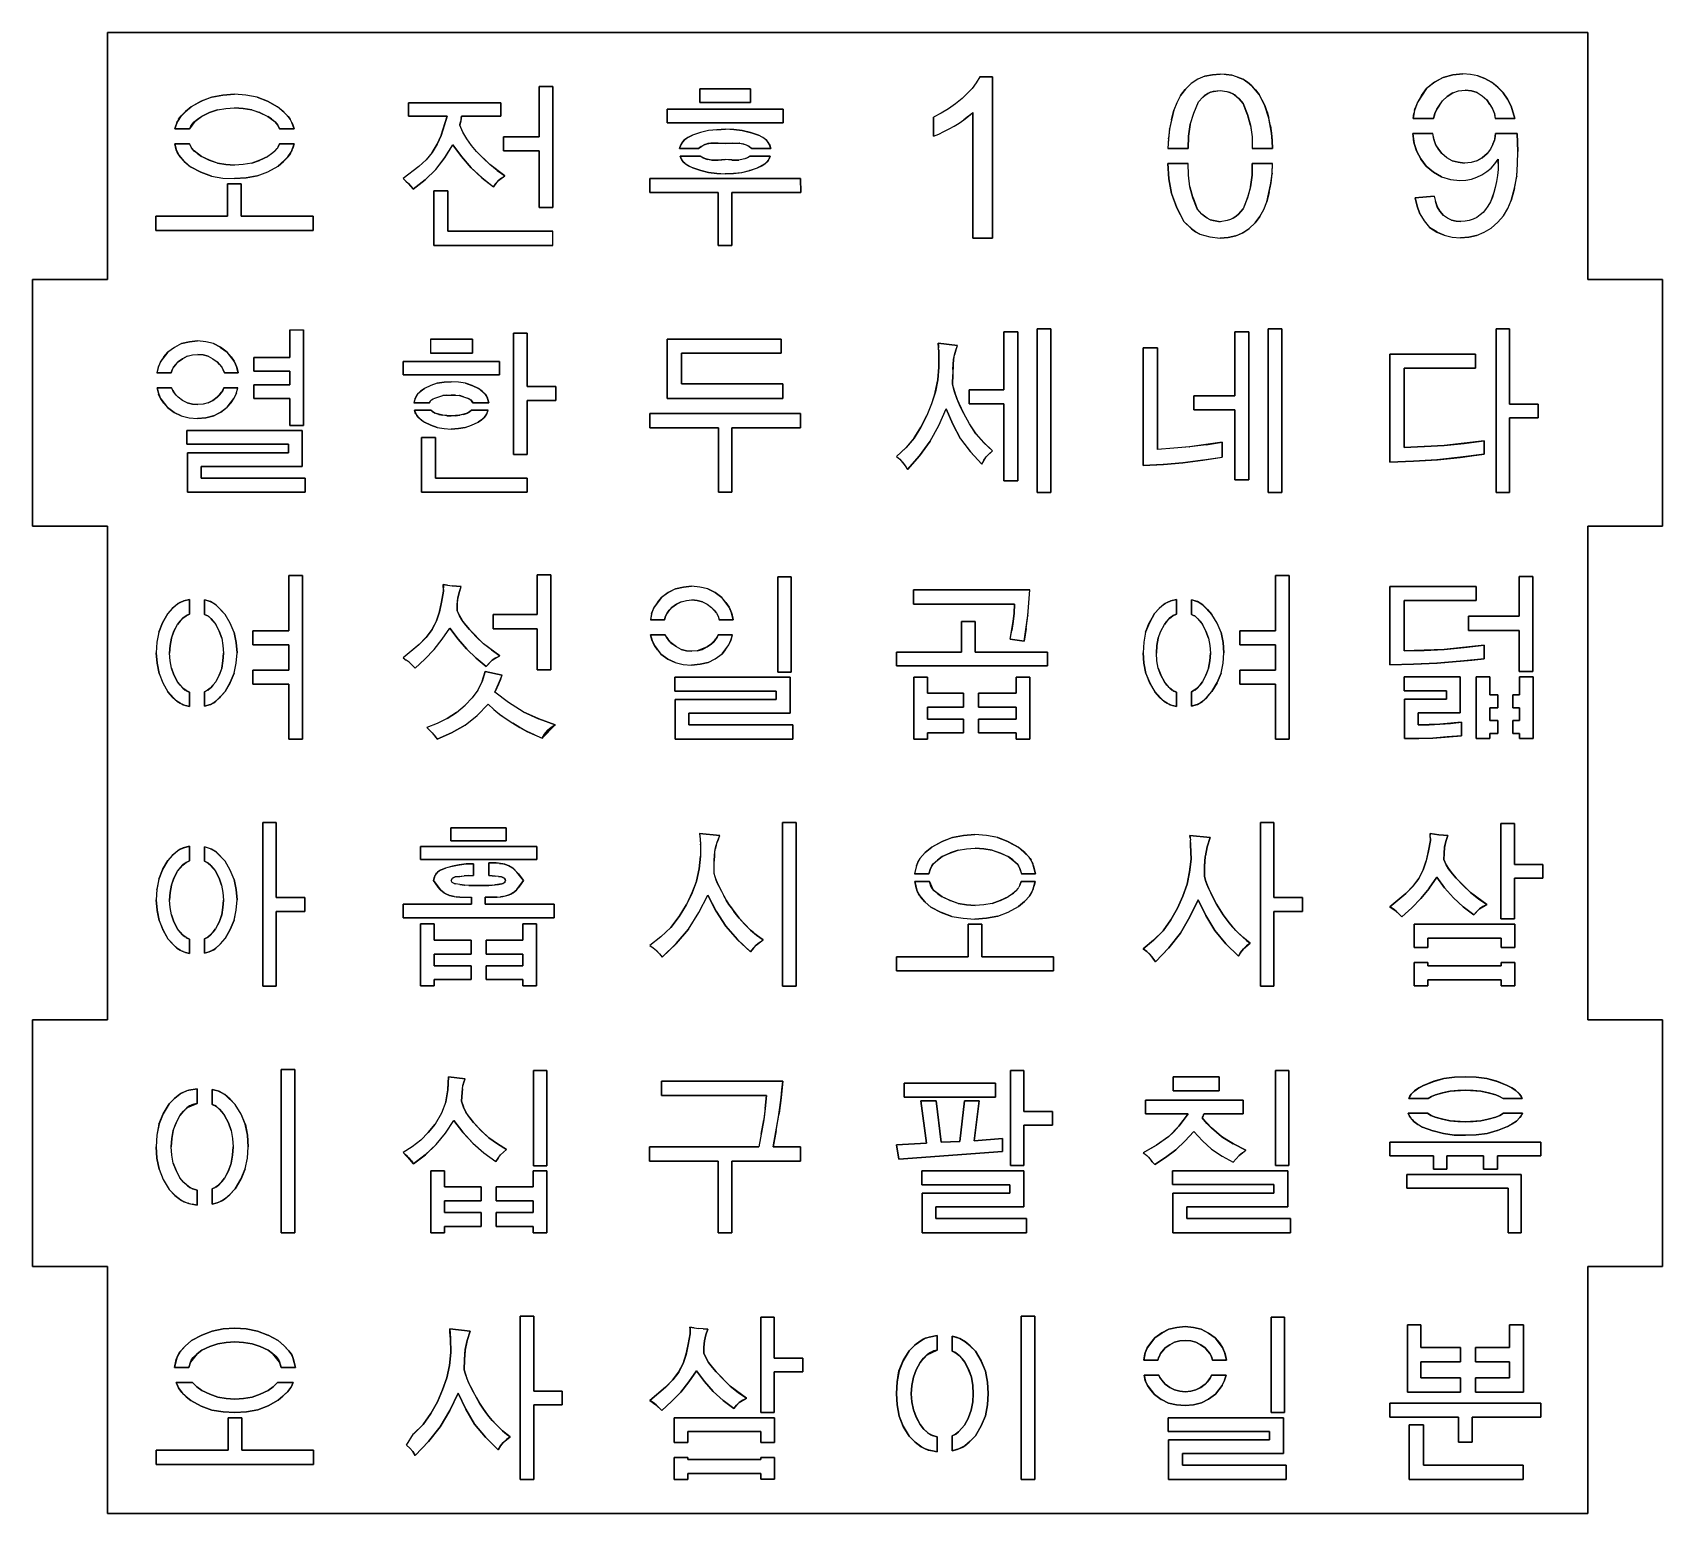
# Model space of a CAD drawing. Header units: inches. Extents: x 106 to 215, y -158 to -59.
import ezdxf

# ---------------------------------------------------------------- set-up
doc = ezdxf.new("R2010")
doc.units = ezdxf.units.IN
doc.header["$MEASUREMENT"] = 0
doc.layers.add('_U+B808_U+C774_U+C5B4 1', color=7, linetype='Continuous')

# ---------------------------------------------------------------- blocks, each defined once
blk = doc.blocks.new('block 3')
at = {"layer": '_U+B808_U+C774_U+C5B4 1', "color": 250, "lineweight": 25, "true_color": 0x333333}
for points in [[(139.94, -105.68), (140.81, -104.8)], [(140.31, -105.18), (139.94, -105.68)], [(140.31, -105.18), (140.81, -104.8)], [(140.81, -104.8), (140.81, -104.8)]]:
    blk.add_lwpolyline(points, dxfattribs=at)
blk = doc.blocks.new('block 4')
at = {"layer": '_U+B808_U+C774_U+C5B4 1', "color": 250, "lineweight": 25, "true_color": 0x333333}
for points in [[(131.35, -134.15), (130.64, -133.4)], [(131.03, -133.74), (130.64, -133.4)], [(130.64, -133.4), (130.64, -133.4)], [(131.35, -134.15), (131.03, -133.74)]]:
    blk.add_lwpolyline(points, dxfattribs=at)
blk = doc.blocks.new('block 5')
at = {"layer": '_U+B808_U+C774_U+C5B4 1', "color": 250, "lineweight": 25, "true_color": 0x333333}
for points in [[(135.31, -83.27), (135.17, -83.07)], [(135.28, -83.2), (135.17, -83.07)], [(135.17, -83.07), (135.17, -83.07)], [(135.31, -83.27), (135.28, -83.2)]]:
    blk.add_lwpolyline(points, dxfattribs=at)
blk = doc.blocks.new('block 6')
at = {"layer": '_U+B808_U+C774_U+C5B4 1', "color": 250, "lineweight": 25, "true_color": 0x333333}
for points in [[(135.17, -83.07), (135.28, -83.2)], [(135.17, -83.07), (135.25, -83.15)], [(135.28, -83.2), (135.25, -83.15)], [(135.25, -83.15), (135.25, -83.15)]]:
    blk.add_lwpolyline(points, dxfattribs=at)
blk = doc.blocks.new('block 7')
at = {"layer": '_U+B808_U+C774_U+C5B4 1', "color": 250, "lineweight": 25, "true_color": 0x333333}
for points in [[(116.45, -64.78), (116.72, -64.45)], [(116.53, -64.65), (116.45, -64.78)], [(116.53, -64.65), (116.72, -64.45)], [(116.72, -64.45), (116.72, -64.45)]]:
    blk.add_lwpolyline(points, dxfattribs=at)
blk = doc.blocks.new('block 8')
at = {"layer": '_U+B808_U+C774_U+C5B4 1', "color": 250, "lineweight": 25, "true_color": 0x333333}
for points in [[(116.72, -64.45), (116.37, -64.96)], [(116.45, -64.78), (116.37, -64.96)], [(116.37, -64.96), (116.37, -64.96)], [(116.72, -64.45), (116.45, -64.78)]]:
    blk.add_lwpolyline(points, dxfattribs=at)
blk = doc.blocks.new('block 9')
at = {"layer": '_U+B808_U+C774_U+C5B4 1', "color": 250, "lineweight": 25, "true_color": 0x333333}
for points in [[(118.16, -130.32), (117.87, -130.17)], [(118.05, -130.25), (117.87, -130.17)], [(117.87, -130.17), (117.87, -130.17)], [(118.16, -130.32), (118.05, -130.25)]]:
    blk.add_lwpolyline(points, dxfattribs=at)
blk = doc.blocks.new('block 10')
at = {"layer": '_U+B808_U+C774_U+C5B4 1', "color": 250, "lineweight": 25, "true_color": 0x333333}
for points in [[(116.87, -130.11), (116.19, -130.41)], [(116.64, -130.16), (116.19, -130.41)], [(116.19, -130.41), (116.19, -130.41)], [(116.87, -130.11), (116.64, -130.16)]]:
    blk.add_lwpolyline(points, dxfattribs=at)
blk = doc.blocks.new('block 11')
at = {"layer": '_U+B808_U+C774_U+C5B4 1', "color": 250, "lineweight": 25, "true_color": 0x333333}
for points in [[(116.19, -130.41), (116.64, -130.16)], [(116.19, -130.41), (116.47, -130.23)], [(116.64, -130.16), (116.47, -130.23)], [(116.47, -130.23), (116.47, -130.23)]]:
    blk.add_lwpolyline(points, dxfattribs=at)
blk = doc.blocks.new('block 12')
at = {"layer": '_U+B808_U+C774_U+C5B4 1', "color": 250, "lineweight": 25, "true_color": 0x333333}
for points in [[(136.38, -115.53), (136.19, -115.53)], [(136.38, -115.53), (136.19, -115.53)], [(136.19, -115.53), (136.19, -115.53)], [(136.38, -115.53), (136.38, -115.53)]]:
    blk.add_lwpolyline(points, dxfattribs=at)
blk = doc.blocks.new('block 13')
at = {"layer": '_U+B808_U+C774_U+C5B4 1', "color": 250, "lineweight": 25, "true_color": 0x333333}
for points in [[(150.98, -99.59), (150.32, -99.85)], [(150.32, -99.85), (150.67, -99.76)], [(150.98, -99.59), (150.67, -99.76)], [(150.67, -99.76), (150.67, -99.76)]]:
    blk.add_lwpolyline(points, dxfattribs=at)
blk = doc.blocks.new('block 14')
at = {"layer": '_U+B808_U+C774_U+C5B4 1', "color": 250, "lineweight": 25, "true_color": 0x333333}
for points in [[(118.66, -82.27), (118.5, -82.56)], [(118.6, -82.4), (118.5, -82.56)], [(118.5, -82.56), (118.5, -82.56)], [(118.6, -82.4), (118.66, -82.27)]]:
    blk.add_lwpolyline(points, dxfattribs=at)
blk = doc.blocks.new('block 15')
at = {"layer": '_U+B808_U+C774_U+C5B4 1', "color": 250, "lineweight": 25, "true_color": 0x333333}
for points in [[(188.79, -66.27), (188.77, -65.76)], [(188.79, -66.27), (188.77, -65.76)], [(188.77, -65.76), (188.77, -65.76)], [(188.79, -66.27), (188.79, -66.27)]]:
    blk.add_lwpolyline(points, dxfattribs=at)
blk = doc.blocks.new('block 16')
at = {"layer": '_U+B808_U+C774_U+C5B4 1', "color": 250, "lineweight": 25, "true_color": 0x333333}
for points in [[(188.77, -65.76), (188.77, -65.73)], [(188.79, -66.27), (188.77, -65.73)], [(188.77, -65.73), (188.77, -65.73)], [(188.77, -65.76), (188.79, -66.27)]]:
    blk.add_lwpolyline(points, dxfattribs=at)
blk = doc.blocks.new('block 17')
at = {"layer": '_U+B808_U+C774_U+C5B4 1', "color": 250, "lineweight": 25, "true_color": 0x333333}
for points in [[(188.77, -65.76), (188.72, -65.25)], [(188.77, -65.73), (188.72, -65.25)], [(188.72, -65.25), (188.72, -65.25)], [(188.77, -65.76), (188.77, -65.73)]]:
    blk.add_lwpolyline(points, dxfattribs=at)
blk = doc.blocks.new('block 18')
at = {"layer": '_U+B808_U+C774_U+C5B4 1', "color": 250, "lineweight": 25, "true_color": 0x333333}
for points in [[(188.72, -65.25), (188.72, -65.23)], [(188.77, -65.73), (188.72, -65.23)], [(188.72, -65.23), (188.72, -65.23)], [(188.72, -65.25), (188.77, -65.73)]]:
    blk.add_lwpolyline(points, dxfattribs=at)
blk = doc.blocks.new('block 19')
at = {"layer": '_U+B808_U+C774_U+C5B4 1', "color": 250, "lineweight": 25, "true_color": 0x333333}
for points in [[(188.72, -65.25), (188.65, -64.74)], [(188.72, -65.23), (188.65, -64.74)], [(188.65, -64.74), (188.65, -64.74)], [(188.72, -65.25), (188.72, -65.23)]]:
    blk.add_lwpolyline(points, dxfattribs=at)
blk = doc.blocks.new('block 20')
at = {"layer": '_U+B808_U+C774_U+C5B4 1', "color": 250, "lineweight": 25, "true_color": 0x333333}
for points in [[(188.65, -64.74), (188.55, -64.24)], [(188.72, -65.23), (188.55, -64.24)], [(188.55, -64.24), (188.55, -64.24)], [(188.65, -64.74), (188.72, -65.23)]]:
    blk.add_lwpolyline(points, dxfattribs=at)
blk = doc.blocks.new('block 21')
at = {"layer": '_U+B808_U+C774_U+C5B4 1', "color": 250, "lineweight": 25, "true_color": 0x333333}
for points in [[(188.65, -64.74), (188.55, -64.24)], [(188.65, -64.74), (188.55, -64.24)], [(188.55, -64.24), (188.55, -64.24)], [(188.55, -64.24), (188.55, -64.24)]]:
    blk.add_lwpolyline(points, dxfattribs=at)
blk = doc.blocks.new('block 22')
at = {"layer": '_U+B808_U+C774_U+C5B4 1', "color": 250, "lineweight": 25, "true_color": 0x333333}
for points in [[(188.55, -64.24), (188.43, -63.82)], [(188.55, -64.24), (188.43, -63.82)], [(188.43, -63.82), (188.43, -63.82)], [(188.55, -64.24), (188.55, -64.24)]]:
    blk.add_lwpolyline(points, dxfattribs=at)
blk = doc.blocks.new('block 23')
at = {"layer": '_U+B808_U+C774_U+C5B4 1', "color": 250, "lineweight": 25, "true_color": 0x333333}
for points in [[(188.43, -63.82), (188.28, -63.41)], [(188.55, -64.24), (188.28, -63.41)], [(188.28, -63.41), (188.28, -63.41)], [(188.43, -63.82), (188.55, -64.24)]]:
    blk.add_lwpolyline(points, dxfattribs=at)
blk = doc.blocks.new('block 24')
at = {"layer": '_U+B808_U+C774_U+C5B4 1', "color": 250, "lineweight": 25, "true_color": 0x333333}
for points in [[(188.43, -63.82), (188.28, -63.41)], [(188.28, -63.41), (188.29, -63.42)], [(188.43, -63.82), (188.29, -63.42)], [(188.29, -63.42), (188.29, -63.42)]]:
    blk.add_lwpolyline(points, dxfattribs=at)
blk = doc.blocks.new('block 25')
at = {"layer": '_U+B808_U+C774_U+C5B4 1', "color": 250, "lineweight": 25, "true_color": 0x333333}
for points in [[(188.29, -63.42), (188.1, -63.03)], [(188.28, -63.41), (188.1, -63.03)], [(188.1, -63.03), (188.1, -63.03)], [(188.29, -63.42), (188.28, -63.41)]]:
    blk.add_lwpolyline(points, dxfattribs=at)
blk = doc.blocks.new('block 26')
at = {"layer": '_U+B808_U+C774_U+C5B4 1', "color": 250, "lineweight": 25, "true_color": 0x333333}
for points in [[(188.1, -63.03), (187.89, -62.65)], [(188.28, -63.41), (187.89, -62.65)], [(187.89, -62.65), (187.89, -62.65)], [(188.1, -63.03), (188.28, -63.41)]]:
    blk.add_lwpolyline(points, dxfattribs=at)
blk = doc.blocks.new('block 27')
at = {"layer": '_U+B808_U+C774_U+C5B4 1', "color": 250, "lineweight": 25, "true_color": 0x333333}
for points in [[(188.1, -63.03), (187.89, -62.65)], [(188.1, -63.03), (187.89, -62.65)], [(187.89, -62.65), (187.89, -62.65)], [(187.89, -62.65), (187.89, -62.65)]]:
    blk.add_lwpolyline(points, dxfattribs=at)
blk = doc.blocks.new('block 28')
at = {"layer": '_U+B808_U+C774_U+C5B4 1', "color": 250, "lineweight": 25, "true_color": 0x333333}
for points in [[(187.89, -62.65), (187.66, -62.35)], [(187.89, -62.65), (187.66, -62.35)], [(187.66, -62.35), (187.66, -62.35)], [(187.89, -62.65), (187.89, -62.65)]]:
    blk.add_lwpolyline(points, dxfattribs=at)
blk = doc.blocks.new('block 29')
at = {"layer": '_U+B808_U+C774_U+C5B4 1', "color": 250, "lineweight": 25, "true_color": 0x333333}
for points in [[(187.66, -62.35), (187.41, -62.07)], [(187.89, -62.65), (187.41, -62.07)], [(187.41, -62.07), (187.41, -62.07)], [(187.66, -62.35), (187.89, -62.65)]]:
    blk.add_lwpolyline(points, dxfattribs=at)
blk = doc.blocks.new('block 30')
at = {"layer": '_U+B808_U+C774_U+C5B4 1', "color": 250, "lineweight": 25, "true_color": 0x333333}
for points in [[(187.66, -62.35), (187.41, -62.07)], [(187.66, -62.35), (187.41, -62.07)], [(187.41, -62.07), (187.41, -62.07)], [(187.41, -62.07), (187.41, -62.07)]]:
    blk.add_lwpolyline(points, dxfattribs=at)
blk = doc.blocks.new('block 31')
at = {"layer": '_U+B808_U+C774_U+C5B4 1', "color": 250, "lineweight": 25, "true_color": 0x333333}
for points in [[(187.41, -62.07), (187.12, -61.84)], [(187.41, -62.07), (187.12, -61.84)], [(187.12, -61.84), (187.12, -61.84)], [(187.41, -62.07), (187.41, -62.07)]]:
    blk.add_lwpolyline(points, dxfattribs=at)
blk = doc.blocks.new('block 32')
at = {"layer": '_U+B808_U+C774_U+C5B4 1', "color": 250, "lineweight": 25, "true_color": 0x333333}
for points in [[(187.12, -61.84), (186.81, -61.64)], [(187.41, -62.07), (186.81, -61.64)], [(186.81, -61.64), (186.81, -61.64)], [(187.12, -61.84), (187.41, -62.07)]]:
    blk.add_lwpolyline(points, dxfattribs=at)
blk = doc.blocks.new('block 33')
at = {"layer": '_U+B808_U+C774_U+C5B4 1', "color": 250, "lineweight": 25, "true_color": 0x333333}
for points in [[(187.12, -61.84), (186.81, -61.64)], [(187.12, -61.84), (186.81, -61.64)], [(186.81, -61.64), (186.81, -61.64)], [(186.81, -61.64), (186.81, -61.64)]]:
    blk.add_lwpolyline(points, dxfattribs=at)
blk = doc.blocks.new('block 34')
at = {"layer": '_U+B808_U+C774_U+C5B4 1', "color": 250, "lineweight": 25, "true_color": 0x333333}
for points in [[(186.81, -61.64), (186.45, -61.49)], [(186.81, -61.64), (186.45, -61.49)], [(186.45, -61.49), (186.45, -61.49)], [(186.81, -61.64), (186.81, -61.64)]]:
    blk.add_lwpolyline(points, dxfattribs=at)
blk = doc.blocks.new('block 35')
at = {"layer": '_U+B808_U+C774_U+C5B4 1', "color": 250, "lineweight": 25, "true_color": 0x333333}
for points in [[(186.45, -61.49), (186.08, -61.37)], [(186.81, -61.64), (186.08, -61.37)], [(186.08, -61.37), (186.08, -61.37)], [(186.45, -61.49), (186.81, -61.64)]]:
    blk.add_lwpolyline(points, dxfattribs=at)
blk = doc.blocks.new('block 36')
at = {"layer": '_U+B808_U+C774_U+C5B4 1', "color": 250, "lineweight": 25, "true_color": 0x333333}
for points in [[(186.45, -61.49), (186.07, -61.37)], [(186.08, -61.37), (186.07, -61.37)], [(186.07, -61.37), (186.07, -61.37)], [(186.45, -61.49), (186.08, -61.37)]]:
    blk.add_lwpolyline(points, dxfattribs=at)
blk = doc.blocks.new('block 37')
at = {"layer": '_U+B808_U+C774_U+C5B4 1', "color": 250, "lineweight": 25, "true_color": 0x333333}
for points in [[(186.07, -61.37), (185.69, -61.31)], [(186.08, -61.37), (185.69, -61.31)], [(185.69, -61.31), (185.69, -61.31)], [(186.07, -61.37), (186.08, -61.37)]]:
    blk.add_lwpolyline(points, dxfattribs=at)
blk = doc.blocks.new('block 38')
at = {"layer": '_U+B808_U+C774_U+C5B4 1', "color": 250, "lineweight": 25, "true_color": 0x333333}
for points in [[(185.69, -61.31), (185.29, -61.29)], [(186.08, -61.37), (185.29, -61.29)], [(185.29, -61.29), (185.29, -61.29)], [(185.69, -61.31), (186.08, -61.37)]]:
    blk.add_lwpolyline(points, dxfattribs=at)
blk = doc.blocks.new('block 39')
at = {"layer": '_U+B808_U+C774_U+C5B4 1', "color": 250, "lineweight": 25, "true_color": 0x333333}
for points in [[(185.69, -61.31), (185.29, -61.29)], [(185.69, -61.31), (185.29, -61.29)], [(185.29, -61.29), (185.29, -61.29)], [(185.29, -61.29), (185.29, -61.29)]]:
    blk.add_lwpolyline(points, dxfattribs=at)
blk = doc.blocks.new('block 40')
at = {"layer": '_U+B808_U+C774_U+C5B4 1', "color": 250, "lineweight": 25, "true_color": 0x333333}
for points in [[(185.29, -61.29), (184.77, -61.33)], [(185.29, -61.29), (184.77, -61.33)], [(184.77, -61.33), (184.77, -61.33)], [(185.29, -61.29), (185.29, -61.29)]]:
    blk.add_lwpolyline(points, dxfattribs=at)
blk = doc.blocks.new('block 41')
at = {"layer": '_U+B808_U+C774_U+C5B4 1', "color": 250, "lineweight": 25, "true_color": 0x333333}
for points in [[(184.77, -61.33), (185.29, -61.29)], [(185.29, -61.29), (184.77, -61.33)], [(184.77, -61.33), (184.77, -61.33)], [(184.77, -61.33), (184.77, -61.33)]]:
    blk.add_lwpolyline(points, dxfattribs=at)
blk = doc.blocks.new('block 42')
at = {"layer": '_U+B808_U+C774_U+C5B4 1', "color": 250, "lineweight": 25, "true_color": 0x333333}
for points in [[(184.77, -61.33), (184.26, -61.43)], [(184.77, -61.33), (184.26, -61.43)], [(184.26, -61.43), (184.26, -61.43)], [(184.77, -61.33), (184.77, -61.33)]]:
    blk.add_lwpolyline(points, dxfattribs=at)
blk = doc.blocks.new('block 43')
at = {"layer": '_U+B808_U+C774_U+C5B4 1', "color": 250, "lineweight": 25, "true_color": 0x333333}
for points in [[(184.26, -61.43), (184.77, -61.33)], [(184.77, -61.33), (184.26, -61.43)], [(184.26, -61.43), (184.26, -61.43)], [(184.26, -61.43), (184.26, -61.43)]]:
    blk.add_lwpolyline(points, dxfattribs=at)
blk = doc.blocks.new('block 44')
at = {"layer": '_U+B808_U+C774_U+C5B4 1', "color": 250, "lineweight": 25, "true_color": 0x333333}
for points in [[(184.26, -61.43), (183.8, -61.64)], [(184.26, -61.43), (183.8, -61.64)], [(183.8, -61.64), (183.8, -61.64)], [(184.26, -61.43), (184.26, -61.43)]]:
    blk.add_lwpolyline(points, dxfattribs=at)
blk = doc.blocks.new('block 45')
at = {"layer": '_U+B808_U+C774_U+C5B4 1', "color": 250, "lineweight": 25, "true_color": 0x333333}
for points in [[(184.26, -61.43), (183.79, -61.64)], [(183.8, -61.64), (183.79, -61.64)], [(183.79, -61.64), (183.79, -61.64)], [(184.26, -61.43), (183.8, -61.64)]]:
    blk.add_lwpolyline(points, dxfattribs=at)
blk = doc.blocks.new('block 46')
at = {"layer": '_U+B808_U+C774_U+C5B4 1', "color": 250, "lineweight": 25, "true_color": 0x333333}
for points in [[(183.79, -61.64), (183.35, -61.92)], [(183.8, -61.64), (183.35, -61.92)], [(183.35, -61.92), (183.35, -61.92)], [(183.79, -61.64), (183.8, -61.64)]]:
    blk.add_lwpolyline(points, dxfattribs=at)
blk = doc.blocks.new('block 47')
at = {"layer": '_U+B808_U+C774_U+C5B4 1', "color": 250, "lineweight": 25, "true_color": 0x333333}
for points in [[(183.79, -61.64), (183.35, -61.92)], [(183.79, -61.64), (183.35, -61.92)], [(183.35, -61.92), (183.35, -61.92)], [(183.35, -61.92), (183.35, -61.92)]]:
    blk.add_lwpolyline(points, dxfattribs=at)
blk = doc.blocks.new('block 48')
at = {"layer": '_U+B808_U+C774_U+C5B4 1', "color": 250, "lineweight": 25, "true_color": 0x333333}
for points in [[(183.35, -61.92), (182.97, -62.31)], [(183.35, -61.92), (182.97, -62.31)], [(183.35, -61.92), (183.35, -61.92)], [(182.97, -62.31), (182.97, -62.31)]]:
    blk.add_lwpolyline(points, dxfattribs=at)
blk = doc.blocks.new('block 49')
at = {"layer": '_U+B808_U+C774_U+C5B4 1', "color": 250, "lineweight": 25, "true_color": 0x333333}
for points in [[(183.35, -61.92), (182.96, -62.32)], [(182.97, -62.31), (183.35, -61.92)], [(182.97, -62.31), (182.96, -62.32)], [(182.96, -62.32), (182.96, -62.32)]]:
    blk.add_lwpolyline(points, dxfattribs=at)
blk = doc.blocks.new('block 50')
at = {"layer": '_U+B808_U+C774_U+C5B4 1', "color": 250, "lineweight": 25, "true_color": 0x333333}
for points in [[(182.97, -62.31), (182.64, -62.73)], [(182.96, -62.32), (182.64, -62.73)], [(182.64, -62.73), (182.64, -62.73)], [(182.97, -62.31), (182.96, -62.32)]]:
    blk.add_lwpolyline(points, dxfattribs=at)
blk = doc.blocks.new('block 51')
at = {"layer": '_U+B808_U+C774_U+C5B4 1', "color": 250, "lineweight": 25, "true_color": 0x333333}
for points in [[(182.64, -62.73), (182.96, -62.32)], [(182.96, -62.32), (182.64, -62.73)], [(182.64, -62.73), (182.64, -62.73)], [(182.64, -62.73), (182.64, -62.73)]]:
    blk.add_lwpolyline(points, dxfattribs=at)
blk = doc.blocks.new('block 52')
at = {"layer": '_U+B808_U+C774_U+C5B4 1', "color": 250, "lineweight": 25, "true_color": 0x333333}
for points in [[(182.64, -62.73), (182.39, -63.21)], [(182.64, -62.73), (182.39, -63.21)], [(182.39, -63.21), (182.39, -63.21)], [(182.64, -62.73), (182.64, -62.73)]]:
    blk.add_lwpolyline(points, dxfattribs=at)
blk = doc.blocks.new('block 53')
at = {"layer": '_U+B808_U+C774_U+C5B4 1', "color": 250, "lineweight": 25, "true_color": 0x333333}
for points in [[(182.64, -62.73), (182.39, -63.21)], [(182.64, -62.73), (182.39, -63.21)], [(182.39, -63.21), (182.39, -63.21)], [(182.39, -63.21), (182.39, -63.21)]]:
    blk.add_lwpolyline(points, dxfattribs=at)
blk = doc.blocks.new('block 54')
at = {"layer": '_U+B808_U+C774_U+C5B4 1', "color": 250, "lineweight": 25, "true_color": 0x333333}
for points in [[(182.39, -63.21), (182.18, -63.71)], [(182.39, -63.21), (182.18, -63.71)], [(182.39, -63.21), (182.39, -63.21)], [(182.18, -63.71), (182.18, -63.71)]]:
    blk.add_lwpolyline(points, dxfattribs=at)
blk = doc.blocks.new('block 55')
at = {"layer": '_U+B808_U+C774_U+C5B4 1', "color": 250, "lineweight": 25, "true_color": 0x333333}
for points in [[(182.39, -63.21), (182.18, -63.71)], [(182.39, -63.21), (182.18, -63.71)], [(182.18, -63.71), (182.18, -63.71)], [(182.18, -63.71), (182.18, -63.71)]]:
    blk.add_lwpolyline(points, dxfattribs=at)
blk = doc.blocks.new('block 56')
at = {"layer": '_U+B808_U+C774_U+C5B4 1', "color": 250, "lineweight": 25, "true_color": 0x333333}
for points in [[(182.18, -63.71), (182.03, -64.34)], [(182.18, -63.71), (182.03, -64.34)], [(182.18, -63.71), (182.18, -63.71)], [(182.03, -64.34), (182.03, -64.34)]]:
    blk.add_lwpolyline(points, dxfattribs=at)
blk = doc.blocks.new('block 57')
at = {"layer": '_U+B808_U+C774_U+C5B4 1', "color": 250, "lineweight": 25, "true_color": 0x333333}
for points in [[(182.18, -63.71), (181.91, -64.95)], [(182.03, -64.34), (182.18, -63.71)], [(182.03, -64.34), (181.91, -64.95)], [(181.91, -64.95), (181.91, -64.95)]]:
    blk.add_lwpolyline(points, dxfattribs=at)
blk = doc.blocks.new('block 58')
at = {"layer": '_U+B808_U+C774_U+C5B4 1', "color": 250, "lineweight": 25, "true_color": 0x333333}
for points in [[(182.03, -64.34), (181.9, -64.98)], [(181.91, -64.95), (181.9, -64.98)], [(181.9, -64.98), (181.9, -64.98)], [(182.03, -64.34), (181.91, -64.95)]]:
    blk.add_lwpolyline(points, dxfattribs=at)
blk = doc.blocks.new('block 59')
at = {"layer": '_U+B808_U+C774_U+C5B4 1', "color": 250, "lineweight": 25, "true_color": 0x333333}
for points in [[(181.91, -64.95), (181.83, -65.58)], [(181.9, -64.98), (181.83, -65.58)], [(181.9, -64.98), (181.91, -64.95)], [(181.83, -65.58), (181.83, -65.58)]]:
    blk.add_lwpolyline(points, dxfattribs=at)
blk = doc.blocks.new('block 60')
at = {"layer": '_U+B808_U+C774_U+C5B4 1', "color": 250, "lineweight": 25, "true_color": 0x333333}
for points in [[(181.9, -64.98), (181.83, -65.58)], [(181.9, -64.98), (181.83, -65.62)], [(181.83, -65.58), (181.83, -65.62)], [(181.83, -65.62), (181.83, -65.62)]]:
    blk.add_lwpolyline(points, dxfattribs=at)
blk = doc.blocks.new('block 61')
at = {"layer": '_U+B808_U+C774_U+C5B4 1', "color": 250, "lineweight": 25, "true_color": 0x333333}
for points in [[(181.83, -65.58), (181.8, -66.27)], [(181.83, -65.62), (181.8, -66.27)], [(181.8, -66.27), (181.8, -66.27)], [(181.83, -65.62), (181.83, -65.58)]]:
    blk.add_lwpolyline(points, dxfattribs=at)
blk = doc.blocks.new('block 62')
at = {"layer": '_U+B808_U+C774_U+C5B4 1', "color": 250, "lineweight": 25, "true_color": 0x333333}
for points in [[(181.83, -65.62), (181.8, -66.27)], [(181.83, -65.62), (181.8, -66.27)], [(181.8, -66.27), (181.8, -66.27)], [(181.8, -66.27), (181.8, -66.27)]]:
    blk.add_lwpolyline(points, dxfattribs=at)
blk = doc.blocks.new('block 63')
at = {"layer": '_U+B808_U+C774_U+C5B4 1', "color": 250, "lineweight": 25, "true_color": 0x333333}
for points in [[(203.69, -64.27), (204.99, -64.27)], [(203.69, -64.27), (203.69, -64.27)], [(204.99, -64.27), (203.69, -64.27)], [(203.69, -64.27), (203.69, -64.27)]]:
    blk.add_lwpolyline(points, dxfattribs=at)
blk = doc.blocks.new('block 64')
at = {"layer": '_U+B808_U+C774_U+C5B4 1', "color": 250, "lineweight": 25, "true_color": 0x333333}
for points in [[(203.69, -64.27), (204.99, -64.27)], [(203.69, -64.27), (204.99, -64.27)], [(204.99, -64.27), (204.99, -64.27)], [(204.99, -64.27), (204.99, -64.27)]]:
    blk.add_lwpolyline(points, dxfattribs=at)
blk = doc.blocks.new('block 65')
at = {"layer": '_U+B808_U+C774_U+C5B4 1', "color": 250, "lineweight": 25, "true_color": 0x333333}
for points in [[(204.99, -64.27), (204.75, -63.44)], [(204.75, -63.44), (204.99, -64.27)], [(204.99, -64.27), (204.99, -64.27)], [(204.99, -64.27), (204.99, -64.27)]]:
    blk.add_lwpolyline(points, dxfattribs=at)
blk = doc.blocks.new('block 66')
at = {"layer": '_U+B808_U+C774_U+C5B4 1', "color": 250, "lineweight": 25, "true_color": 0x333333}
for points in [[(204.99, -64.27), (204.75, -63.44)], [(204.99, -64.27), (204.75, -63.44)], [(204.75, -63.44), (204.75, -63.44)], [(204.75, -63.44), (204.75, -63.44)]]:
    blk.add_lwpolyline(points, dxfattribs=at)
blk = doc.blocks.new('block 67')
at = {"layer": '_U+B808_U+C774_U+C5B4 1', "color": 250, "lineweight": 25, "true_color": 0x333333}
for points in [[(204.75, -63.44), (204.5, -62.97)], [(204.75, -63.44), (204.5, -62.97)], [(204.5, -62.97), (204.5, -62.97)], [(204.75, -63.44), (204.75, -63.44)]]:
    blk.add_lwpolyline(points, dxfattribs=at)
blk = doc.blocks.new('block 68')
at = {"layer": '_U+B808_U+C774_U+C5B4 1', "color": 250, "lineweight": 25, "true_color": 0x333333}
for points in [[(204.5, -62.97), (204.75, -63.44)], [(204.5, -62.97), (204.5, -62.97)], [(204.75, -63.44), (204.5, -62.97)], [(204.5, -62.97), (204.5, -62.97)]]:
    blk.add_lwpolyline(points, dxfattribs=at)
blk = doc.blocks.new('block 69')
at = {"layer": '_U+B808_U+C774_U+C5B4 1', "color": 250, "lineweight": 25, "true_color": 0x333333}
for points in [[(204.5, -62.97), (204.21, -62.54)], [(204.5, -62.97), (204.21, -62.54)], [(204.21, -62.54), (204.21, -62.54)], [(204.5, -62.97), (204.5, -62.97)]]:
    blk.add_lwpolyline(points, dxfattribs=at)
blk = doc.blocks.new('block 70')
at = {"layer": '_U+B808_U+C774_U+C5B4 1', "color": 250, "lineweight": 25, "true_color": 0x333333}
for points in [[(204.21, -62.54), (204.21, -62.53)], [(204.5, -62.97), (204.21, -62.53)], [(204.21, -62.53), (204.21, -62.53)], [(204.21, -62.54), (204.5, -62.97)]]:
    blk.add_lwpolyline(points, dxfattribs=at)
blk = doc.blocks.new('block 71')
at = {"layer": '_U+B808_U+C774_U+C5B4 1', "color": 250, "lineweight": 25, "true_color": 0x333333}
for points in [[(204.21, -62.54), (203.85, -62.17)], [(204.21, -62.53), (203.85, -62.17)], [(203.85, -62.17), (203.85, -62.17)], [(204.21, -62.54), (204.21, -62.53)]]:
    blk.add_lwpolyline(points, dxfattribs=at)
blk = doc.blocks.new('block 72')
at = {"layer": '_U+B808_U+C774_U+C5B4 1', "color": 250, "lineweight": 25, "true_color": 0x333333}
for points in [[(204.21, -62.54), (203.84, -62.16)], [(203.85, -62.17), (203.84, -62.16)], [(203.84, -62.16), (203.84, -62.16)], [(204.21, -62.54), (203.85, -62.17)]]:
    blk.add_lwpolyline(points, dxfattribs=at)
blk = doc.blocks.new('block 73')
at = {"layer": '_U+B808_U+C774_U+C5B4 1', "color": 250, "lineweight": 25, "true_color": 0x333333}
for points in [[(203.84, -62.16), (203.43, -61.83)], [(203.85, -62.17), (203.43, -61.83)], [(203.43, -61.83), (203.43, -61.83)], [(203.84, -62.16), (203.85, -62.17)]]:
    blk.add_lwpolyline(points, dxfattribs=at)
blk = doc.blocks.new('block 74')
at = {"layer": '_U+B808_U+C774_U+C5B4 1', "color": 250, "lineweight": 25, "true_color": 0x333333}
for points in [[(203.84, -62.16), (203.43, -61.83)], [(203.84, -62.16), (203.43, -61.83)], [(203.43, -61.83), (203.43, -61.83)], [(203.43, -61.83), (203.43, -61.83)]]:
    blk.add_lwpolyline(points, dxfattribs=at)
blk = doc.blocks.new('block 75')
at = {"layer": '_U+B808_U+C774_U+C5B4 1', "color": 250, "lineweight": 25, "true_color": 0x333333}
for points in [[(203.43, -61.83), (202.98, -61.59)], [(203.43, -61.83), (202.98, -61.59)], [(202.98, -61.59), (202.98, -61.59)], [(203.43, -61.83), (203.43, -61.83)]]:
    blk.add_lwpolyline(points, dxfattribs=at)
blk = doc.blocks.new('block 76')
at = {"layer": '_U+B808_U+C774_U+C5B4 1', "color": 250, "lineweight": 25, "true_color": 0x333333}
for points in [[(202.98, -61.59), (203.43, -61.83)], [(202.98, -61.59), (202.98, -61.59)], [(203.43, -61.83), (202.98, -61.59)], [(202.98, -61.59), (202.98, -61.59)]]:
    blk.add_lwpolyline(points, dxfattribs=at)
blk = doc.blocks.new('block 77')
at = {"layer": '_U+B808_U+C774_U+C5B4 1', "color": 250, "lineweight": 25, "true_color": 0x333333}
for points in [[(202.98, -61.59), (202.52, -61.41)], [(202.98, -61.59), (202.52, -61.41)], [(202.52, -61.41), (202.52, -61.41)], [(202.98, -61.59), (202.98, -61.59)]]:
    blk.add_lwpolyline(points, dxfattribs=at)
blk = doc.blocks.new('block 78')
at = {"layer": '_U+B808_U+C774_U+C5B4 1', "color": 250, "lineweight": 25, "true_color": 0x333333}
for points in [[(202.52, -61.41), (202.98, -61.59)], [(202.52, -61.41), (202.52, -61.41)], [(202.98, -61.59), (202.52, -61.41)], [(202.52, -61.41), (202.52, -61.41)]]:
    blk.add_lwpolyline(points, dxfattribs=at)
blk = doc.blocks.new('block 79')
at = {"layer": '_U+B808_U+C774_U+C5B4 1', "color": 250, "lineweight": 25, "true_color": 0x333333}
for points in [[(202.52, -61.41), (202.03, -61.31)], [(202.52, -61.41), (202.03, -61.31)], [(202.03, -61.31), (202.03, -61.31)], [(202.52, -61.41), (202.52, -61.41)]]:
    blk.add_lwpolyline(points, dxfattribs=at)
blk = doc.blocks.new('block 80')
at = {"layer": '_U+B808_U+C774_U+C5B4 1', "color": 250, "lineweight": 25, "true_color": 0x333333}
for points in [[(202.52, -61.41), (202.03, -61.31)], [(202.52, -61.41), (202.03, -61.31)], [(202.03, -61.31), (202.03, -61.31)], [(202.03, -61.31), (202.03, -61.31)]]:
    blk.add_lwpolyline(points, dxfattribs=at)
blk = doc.blocks.new('block 81')
at = {"layer": '_U+B808_U+C774_U+C5B4 1', "color": 250, "lineweight": 25, "true_color": 0x333333}
for points in [[(202.03, -61.31), (201.52, -61.27)], [(202.03, -61.31), (201.52, -61.27)], [(201.52, -61.27), (201.52, -61.27)], [(202.03, -61.31), (202.03, -61.31)]]:
    blk.add_lwpolyline(points, dxfattribs=at)
blk = doc.blocks.new('block 82')
at = {"layer": '_U+B808_U+C774_U+C5B4 1', "color": 250, "lineweight": 25, "true_color": 0x333333}
for points in [[(202.03, -61.31), (201.52, -61.27)], [(202.03, -61.31), (201.52, -61.27)], [(201.52, -61.27), (201.52, -61.27)], [(201.52, -61.27), (201.52, -61.27)]]:
    blk.add_lwpolyline(points, dxfattribs=at)
blk = doc.blocks.new('block 83')
at = {"layer": '_U+B808_U+C774_U+C5B4 1', "color": 250, "lineweight": 25, "true_color": 0x333333}
for points in [[(201.52, -61.27), (200.84, -61.34)], [(201.52, -61.27), (200.84, -61.34)], [(200.84, -61.34), (200.84, -61.34)], [(201.52, -61.27), (201.52, -61.27)]]:
    blk.add_lwpolyline(points, dxfattribs=at)
blk = doc.blocks.new('block 84')
at = {"layer": '_U+B808_U+C774_U+C5B4 1', "color": 250, "lineweight": 25, "true_color": 0x333333}
for points in [[(200.84, -61.34), (201.52, -61.27)], [(201.52, -61.27), (200.84, -61.34)], [(200.84, -61.34), (200.84, -61.34)], [(200.84, -61.34), (200.84, -61.34)]]:
    blk.add_lwpolyline(points, dxfattribs=at)
blk = doc.blocks.new('block 85')
at = {"layer": '_U+B808_U+C774_U+C5B4 1', "color": 250, "lineweight": 25, "true_color": 0x333333}
for points in [[(200.84, -61.34), (200.2, -61.51)], [(200.84, -61.34), (200.2, -61.51)], [(200.2, -61.51), (200.2, -61.51)], [(200.84, -61.34), (200.84, -61.34)]]:
    blk.add_lwpolyline(points, dxfattribs=at)
blk = doc.blocks.new('block 86')
at = {"layer": '_U+B808_U+C774_U+C5B4 1', "color": 250, "lineweight": 25, "true_color": 0x333333}
for points in [[(200.2, -61.51), (200.84, -61.34)], [(200.84, -61.34), (200.2, -61.51)], [(200.2, -61.51), (200.2, -61.51)], [(200.2, -61.51), (200.2, -61.51)]]:
    blk.add_lwpolyline(points, dxfattribs=at)
blk = doc.blocks.new('block 87')
at = {"layer": '_U+B808_U+C774_U+C5B4 1', "color": 250, "lineweight": 25, "true_color": 0x333333}
for points in [[(200.2, -61.51), (199.64, -61.84)], [(200.2, -61.51), (199.64, -61.84)], [(199.64, -61.84), (199.64, -61.84)], [(200.2, -61.51), (200.2, -61.51)]]:
    blk.add_lwpolyline(points, dxfattribs=at)
blk = doc.blocks.new('block 88')
at = {"layer": '_U+B808_U+C774_U+C5B4 1', "color": 250, "lineweight": 25, "true_color": 0x333333}
for points in [[(200.2, -61.51), (199.63, -61.84)], [(199.64, -61.84), (199.63, -61.84)], [(199.63, -61.84), (199.63, -61.84)], [(200.2, -61.51), (199.64, -61.84)]]:
    blk.add_lwpolyline(points, dxfattribs=at)
blk = doc.blocks.new('block 89')
at = {"layer": '_U+B808_U+C774_U+C5B4 1', "color": 250, "lineweight": 25, "true_color": 0x333333}
for points in [[(199.63, -61.84), (199.1, -62.26)], [(199.64, -61.84), (199.1, -62.26)], [(199.63, -61.84), (199.64, -61.84)], [(199.1, -62.26), (199.1, -62.26)]]:
    blk.add_lwpolyline(points, dxfattribs=at)
blk = doc.blocks.new('block 90')
at = {"layer": '_U+B808_U+C774_U+C5B4 1', "color": 250, "lineweight": 25, "true_color": 0x333333}
for points in [[(199.63, -61.84), (199.1, -62.26)], [(199.63, -61.84), (199.1, -62.26)], [(199.1, -62.26), (199.1, -62.26)], [(199.1, -62.26), (199.1, -62.26)]]:
    blk.add_lwpolyline(points, dxfattribs=at)
blk = doc.blocks.new('block 91')
at = {"layer": '_U+B808_U+C774_U+C5B4 1', "color": 250, "lineweight": 25, "true_color": 0x333333}
for points in [[(199.1, -62.26), (198.76, -62.72)], [(199.1, -62.26), (198.76, -62.72)], [(198.76, -62.72), (198.76, -62.72)], [(199.1, -62.26), (199.1, -62.26)]]:
    blk.add_lwpolyline(points, dxfattribs=at)
blk = doc.blocks.new('block 92')
at = {"layer": '_U+B808_U+C774_U+C5B4 1', "color": 250, "lineweight": 25, "true_color": 0x333333}
for points in [[(199.1, -62.26), (198.51, -63.14)], [(198.76, -62.72), (198.51, -63.14)], [(198.51, -63.14), (198.51, -63.14)], [(198.76, -62.72), (199.1, -62.26)]]:
    blk.add_lwpolyline(points, dxfattribs=at)
blk = doc.blocks.new('block 93')
at = {"layer": '_U+B808_U+C774_U+C5B4 1', "color": 250, "lineweight": 25, "true_color": 0x333333}
for points in [[(198.76, -62.72), (198.48, -63.2)], [(198.51, -63.14), (198.48, -63.2)], [(198.48, -63.2), (198.48, -63.2)], [(198.76, -62.72), (198.51, -63.14)]]:
    blk.add_lwpolyline(points, dxfattribs=at)
blk = doc.blocks.new('block 94')
at = {"layer": '_U+B808_U+C774_U+C5B4 1', "color": 250, "lineweight": 25, "true_color": 0x333333}
for points in [[(198.51, -63.14), (198.31, -63.62)], [(198.48, -63.2), (198.31, -63.62)], [(198.48, -63.2), (198.51, -63.14)], [(198.31, -63.62), (198.31, -63.62)]]:
    blk.add_lwpolyline(points, dxfattribs=at)
blk = doc.blocks.new('block 95')
at = {"layer": '_U+B808_U+C774_U+C5B4 1', "color": 250, "lineweight": 25, "true_color": 0x333333}
for points in [[(198.48, -63.2), (198.29, -63.72)], [(198.48, -63.2), (198.31, -63.62)], [(198.31, -63.62), (198.29, -63.72)], [(198.29, -63.72), (198.29, -63.72)]]:
    blk.add_lwpolyline(points, dxfattribs=at)
blk = doc.blocks.new('block 96')
at = {"layer": '_U+B808_U+C774_U+C5B4 1', "color": 250, "lineweight": 25, "true_color": 0x333333}
for points in [[(198.31, -63.62), (198.24, -63.92)], [(198.29, -63.72), (198.24, -63.92)], [(198.24, -63.92), (198.24, -63.92)], [(198.29, -63.72), (198.31, -63.62)]]:
    blk.add_lwpolyline(points, dxfattribs=at)
blk = doc.blocks.new('block 97')
at = {"layer": '_U+B808_U+C774_U+C5B4 1', "color": 250, "lineweight": 25, "true_color": 0x333333}
for points in [[(198.29, -63.72), (198.19, -64.27)], [(198.24, -63.92), (198.19, -64.27)], [(198.19, -64.27), (198.19, -64.27)], [(198.29, -63.72), (198.24, -63.92)]]:
    blk.add_lwpolyline(points, dxfattribs=at)
blk = doc.blocks.new('block 98')
at = {"layer": '_U+B808_U+C774_U+C5B4 1', "color": 250, "lineweight": 25, "true_color": 0x333333}
for points in [[(198.19, -64.27), (198.24, -63.92)], [(198.24, -63.92), (198.19, -64.27)], [(198.19, -64.27), (198.19, -64.27)], [(198.19, -64.27), (198.19, -64.27)]]:
    blk.add_lwpolyline(points, dxfattribs=at)
blk = doc.blocks.new('block 99')
at = {"layer": '_U+B808_U+C774_U+C5B4 1', "color": 250, "lineweight": 25, "true_color": 0x333333}
for points in [[(115.16, -82.27), (114.19, -82.27)], [(114.19, -82.27), (115.16, -82.27)], [(115.16, -82.27), (115.16, -82.27)], [(115.16, -82.27), (115.16, -82.27)]]:
    blk.add_lwpolyline(points, dxfattribs=at)
blk = doc.blocks.new('block 100')
at = {"layer": '_U+B808_U+C774_U+C5B4 1', "color": 250, "lineweight": 25, "true_color": 0x333333}
for points in [[(115.16, -82.27), (114.19, -82.27)], [(115.16, -82.27), (114.19, -82.27)], [(114.19, -82.27), (114.19, -82.27)], [(114.19, -82.27), (114.19, -82.27)]]:
    blk.add_lwpolyline(points, dxfattribs=at)
blk = doc.blocks.new('block 101')
at = {"layer": '_U+B808_U+C774_U+C5B4 1', "color": 250, "lineweight": 25, "true_color": 0x333333}
for points in [[(114.19, -82.27), (114.19, -82.27)], [(114.19, -82.27), (114.28, -82.63)], [(114.19, -82.27), (114.28, -82.63)], [(114.28, -82.63), (114.28, -82.63)]]:
    blk.add_lwpolyline(points, dxfattribs=at)
blk = doc.blocks.new('block 102')
at = {"layer": '_U+B808_U+C774_U+C5B4 1', "color": 250, "lineweight": 25, "true_color": 0x333333}
for points in [[(114.28, -82.63), (114.19, -82.27)], [(114.19, -82.27), (114.29, -82.68)], [(114.28, -82.63), (114.29, -82.68)], [(114.29, -82.68), (114.29, -82.68)]]:
    blk.add_lwpolyline(points, dxfattribs=at)
blk = doc.blocks.new('block 103')
at = {"layer": '_U+B808_U+C774_U+C5B4 1', "color": 250, "lineweight": 25, "true_color": 0x333333}
for points in [[(114.28, -82.63), (114.29, -82.68)], [(114.28, -82.63), (114.43, -82.97)], [(114.29, -82.68), (114.43, -82.97)], [(114.43, -82.97), (114.43, -82.97)]]:
    blk.add_lwpolyline(points, dxfattribs=at)
blk = doc.blocks.new('block 104')
at = {"layer": '_U+B808_U+C774_U+C5B4 1', "color": 250, "lineweight": 25, "true_color": 0x333333}
for points in [[(114.43, -82.97), (114.29, -82.68)], [(114.29, -82.68), (114.45, -83)], [(114.43, -82.97), (114.45, -83)], [(114.45, -83), (114.45, -83)]]:
    blk.add_lwpolyline(points, dxfattribs=at)
blk = doc.blocks.new('block 105')
at = {"layer": '_U+B808_U+C774_U+C5B4 1', "color": 250, "lineweight": 25, "true_color": 0x333333}
for points in [[(114.43, -82.97), (114.45, -83)], [(114.43, -82.97), (114.64, -83.29)], [(114.45, -83), (114.64, -83.29)], [(114.64, -83.29), (114.64, -83.29)]]:
    blk.add_lwpolyline(points, dxfattribs=at)
blk = doc.blocks.new('block 106')
at = {"layer": '_U+B808_U+C774_U+C5B4 1', "color": 250, "lineweight": 25, "true_color": 0x333333}
for points in [[(114.64, -83.29), (114.45, -83)], [(114.45, -83), (114.88, -83.59)], [(114.64, -83.29), (114.88, -83.59)], [(114.88, -83.59), (114.88, -83.59)]]:
    blk.add_lwpolyline(points, dxfattribs=at)
blk = doc.blocks.new('block 107')
at = {"layer": '_U+B808_U+C774_U+C5B4 1', "color": 250, "lineweight": 25, "true_color": 0x333333}
for points in [[(114.64, -83.29), (114.88, -83.59)], [(114.64, -83.29), (114.88, -83.59)], [(114.88, -83.59), (114.88, -83.59)], [(114.88, -83.59), (114.88, -83.59)]]:
    blk.add_lwpolyline(points, dxfattribs=at)
blk = doc.blocks.new('block 108')
at = {"layer": '_U+B808_U+C774_U+C5B4 1', "color": 250, "lineweight": 25, "true_color": 0x333333}
for points in [[(114.88, -83.59), (114.88, -83.59)], [(114.88, -83.59), (115.33, -83.91)], [(114.88, -83.59), (115.33, -83.91)], [(115.33, -83.91), (115.33, -83.91)]]:
    blk.add_lwpolyline(points, dxfattribs=at)
blk = doc.blocks.new('block 109')
at = {"layer": '_U+B808_U+C774_U+C5B4 1', "color": 250, "lineweight": 25, "true_color": 0x333333}
for points in [[(115.33, -83.91), (114.88, -83.59)], [(114.88, -83.59), (115.34, -83.92)], [(115.33, -83.91), (115.34, -83.92)], [(115.34, -83.92), (115.34, -83.92)]]:
    blk.add_lwpolyline(points, dxfattribs=at)
blk = doc.blocks.new('block 110')
at = {"layer": '_U+B808_U+C774_U+C5B4 1', "color": 250, "lineweight": 25, "true_color": 0x333333}
for points in [[(115.33, -83.91), (115.34, -83.92)], [(115.33, -83.91), (115.81, -84.15)], [(115.34, -83.92), (115.81, -84.15)], [(115.81, -84.15), (115.81, -84.15)]]:
    blk.add_lwpolyline(points, dxfattribs=at)
blk = doc.blocks.new('block 111')
at = {"layer": '_U+B808_U+C774_U+C5B4 1', "color": 250, "lineweight": 25, "true_color": 0x333333}
for points in [[(115.81, -84.15), (115.34, -83.92)], [(115.34, -83.92), (115.81, -84.15)], [(115.81, -84.15), (115.81, -84.15)], [(115.81, -84.15), (115.81, -84.15)]]:
    blk.add_lwpolyline(points, dxfattribs=at)
blk = doc.blocks.new('block 112')
at = {"layer": '_U+B808_U+C774_U+C5B4 1', "color": 250, "lineweight": 25, "true_color": 0x333333}
for points in [[(115.81, -84.15), (115.81, -84.15)], [(115.81, -84.15), (116.34, -84.27)], [(115.81, -84.15), (116.34, -84.27)], [(116.34, -84.27), (116.34, -84.27)]]:
    blk.add_lwpolyline(points, dxfattribs=at)
blk = doc.blocks.new('block 113')
at = {"layer": '_U+B808_U+C774_U+C5B4 1', "color": 250, "lineweight": 25, "true_color": 0x333333}
for points in [[(115.81, -84.15), (116.34, -84.27)], [(115.81, -84.15), (116.34, -84.27)], [(116.34, -84.27), (116.34, -84.27)], [(116.34, -84.27), (116.34, -84.27)]]:
    blk.add_lwpolyline(points, dxfattribs=at)
blk = doc.blocks.new('block 114')
at = {"layer": '_U+B808_U+C774_U+C5B4 1', "color": 250, "lineweight": 25, "true_color": 0x333333}
for points in [[(116.34, -84.27), (116.34, -84.27)], [(116.34, -84.27), (116.9, -84.31)], [(116.34, -84.27), (116.9, -84.31)], [(116.9, -84.31), (116.9, -84.31)]]:
    blk.add_lwpolyline(points, dxfattribs=at)
blk = doc.blocks.new('block 115')
at = {"layer": '_U+B808_U+C774_U+C5B4 1', "color": 250, "lineweight": 25, "true_color": 0x333333}
for points in [[(116.34, -84.27), (116.9, -84.31)], [(116.34, -84.27), (116.9, -84.31)], [(116.9, -84.31), (116.9, -84.31)], [(116.9, -84.31), (116.9, -84.31)]]:
    blk.add_lwpolyline(points, dxfattribs=at)
blk = doc.blocks.new('block 116')
at = {"layer": '_U+B808_U+C774_U+C5B4 1', "color": 250, "lineweight": 25, "true_color": 0x333333}
for points in [[(116.9, -84.31), (117.45, -84.27)], [(116.9, -84.31), (117.45, -84.27)], [(116.9, -84.31), (116.9, -84.31)], [(117.45, -84.27), (117.45, -84.27)]]:
    blk.add_lwpolyline(points, dxfattribs=at)
blk = doc.blocks.new('block 117')
at = {"layer": '_U+B808_U+C774_U+C5B4 1', "color": 250, "lineweight": 25, "true_color": 0x333333}
for points in [[(117.45, -84.27), (116.9, -84.31)], [(116.9, -84.31), (117.45, -84.27)], [(117.45, -84.27), (117.45, -84.27)], [(117.45, -84.27), (117.45, -84.27)]]:
    blk.add_lwpolyline(points, dxfattribs=at)
blk = doc.blocks.new('block 118')
at = {"layer": '_U+B808_U+C774_U+C5B4 1', "color": 250, "lineweight": 25, "true_color": 0x333333}
for points in [[(117.45, -84.27), (117.97, -84.14)], [(117.45, -84.27), (117.97, -84.14)], [(117.45, -84.27), (117.45, -84.27)], [(117.97, -84.14), (117.97, -84.14)]]:
    blk.add_lwpolyline(points, dxfattribs=at)
blk = doc.blocks.new('block 119')
at = {"layer": '_U+B808_U+C774_U+C5B4 1', "color": 250, "lineweight": 25, "true_color": 0x333333}
for points in [[(117.97, -84.14), (117.45, -84.27)], [(117.45, -84.27), (117.98, -84.14)], [(117.97, -84.14), (117.98, -84.14)], [(117.98, -84.14), (117.98, -84.14)]]:
    blk.add_lwpolyline(points, dxfattribs=at)
blk = doc.blocks.new('block 120')
at = {"layer": '_U+B808_U+C774_U+C5B4 1', "color": 250, "lineweight": 25, "true_color": 0x333333}
for points in [[(117.97, -84.14), (118.44, -83.9)], [(117.98, -84.14), (118.44, -83.9)], [(118.44, -83.9), (118.44, -83.9)], [(117.97, -84.14), (117.98, -84.14)]]:
    blk.add_lwpolyline(points, dxfattribs=at)
blk = doc.blocks.new('block 121')
at = {"layer": '_U+B808_U+C774_U+C5B4 1', "color": 250, "lineweight": 25, "true_color": 0x333333}
for points in [[(117.97, -84.14), (118.45, -83.89)], [(117.97, -84.14), (118.44, -83.9)], [(118.44, -83.9), (118.45, -83.89)], [(118.45, -83.89), (118.45, -83.89)]]:
    blk.add_lwpolyline(points, dxfattribs=at)
blk = doc.blocks.new('block 122')
at = {"layer": '_U+B808_U+C774_U+C5B4 1', "color": 250, "lineweight": 25, "true_color": 0x333333}
for points in [[(118.44, -83.9), (118.89, -83.56)], [(118.45, -83.89), (118.44, -83.9)], [(118.45, -83.89), (118.89, -83.56)], [(118.89, -83.56), (118.89, -83.56)]]:
    blk.add_lwpolyline(points, dxfattribs=at)
blk = doc.blocks.new('block 123')
at = {"layer": '_U+B808_U+C774_U+C5B4 1', "color": 250, "lineweight": 25, "true_color": 0x333333}
for points in [[(118.45, -83.89), (118.89, -83.56)], [(118.45, -83.89), (118.89, -83.56)], [(118.89, -83.56), (118.89, -83.56)], [(118.89, -83.56), (118.89, -83.56)]]:
    blk.add_lwpolyline(points, dxfattribs=at)
blk = doc.blocks.new('block 124')
at = {"layer": '_U+B808_U+C774_U+C5B4 1', "color": 250, "lineweight": 25, "true_color": 0x333333}
for points in [[(118.89, -83.56), (119.14, -83.27)], [(118.89, -83.56), (119.14, -83.27)], [(118.89, -83.56), (118.89, -83.56)], [(119.14, -83.27), (119.14, -83.27)]]:
    blk.add_lwpolyline(points, dxfattribs=at)
blk = doc.blocks.new('block 125')
at = {"layer": '_U+B808_U+C774_U+C5B4 1', "color": 250, "lineweight": 25, "true_color": 0x333333}
for points in [[(118.89, -83.56), (119.33, -82.98)], [(119.14, -83.27), (118.89, -83.56)], [(119.14, -83.27), (119.33, -82.98)], [(119.33, -82.98), (119.33, -82.98)]]:
    blk.add_lwpolyline(points, dxfattribs=at)
blk = doc.blocks.new('block 126')
at = {"layer": '_U+B808_U+C774_U+C5B4 1', "color": 250, "lineweight": 25, "true_color": 0x333333}
for points in [[(119.14, -83.27), (119.35, -82.96)], [(119.14, -83.27), (119.33, -82.98)], [(119.33, -82.98), (119.35, -82.96)], [(119.35, -82.96), (119.35, -82.96)]]:
    blk.add_lwpolyline(points, dxfattribs=at)
blk = doc.blocks.new('block 127')
at = {"layer": '_U+B808_U+C774_U+C5B4 1', "color": 250, "lineweight": 25, "true_color": 0x333333}
for points in [[(119.33, -82.98), (119.49, -82.66)], [(119.35, -82.96), (119.49, -82.66)], [(119.49, -82.66), (119.49, -82.66)], [(119.35, -82.96), (119.33, -82.98)]]:
    blk.add_lwpolyline(points, dxfattribs=at)
blk = doc.blocks.new('block 128')
at = {"layer": '_U+B808_U+C774_U+C5B4 1', "color": 250, "lineweight": 25, "true_color": 0x333333}
for points in [[(119.35, -82.96), (119.5, -82.63)], [(119.35, -82.96), (119.49, -82.66)], [(119.49, -82.66), (119.5, -82.63)], [(119.5, -82.63), (119.5, -82.63)]]:
    blk.add_lwpolyline(points, dxfattribs=at)
blk = doc.blocks.new('block 129')
at = {"layer": '_U+B808_U+C774_U+C5B4 1', "color": 250, "lineweight": 25, "true_color": 0x333333}
for points in [[(119.49, -82.66), (119.59, -82.27)], [(119.5, -82.63), (119.49, -82.66)], [(119.5, -82.63), (119.59, -82.27)], [(119.59, -82.27), (119.59, -82.27)]]:
    blk.add_lwpolyline(points, dxfattribs=at)
blk = doc.blocks.new('block 130')
at = {"layer": '_U+B808_U+C774_U+C5B4 1', "color": 250, "lineweight": 25, "true_color": 0x333333}
for points in [[(119.5, -82.63), (119.59, -82.27)], [(119.5, -82.63), (119.59, -82.27)], [(119.59, -82.27), (119.59, -82.27)], [(119.59, -82.27), (119.59, -82.27)]]:
    blk.add_lwpolyline(points, dxfattribs=at)
blk = doc.blocks.new('block 131')
at = {"layer": '_U+B808_U+C774_U+C5B4 1', "color": 250, "lineweight": 25, "true_color": 0x333333}
for points in [[(115.13, -81.27), (115.2, -81.07)], [(115.2, -81.07), (115.13, -81.27)], [(115.13, -81.27), (115.13, -81.27)], [(115.13, -81.27), (115.13, -81.27)]]:
    blk.add_lwpolyline(points, dxfattribs=at)
blk = doc.blocks.new('block 132')
at = {"layer": '_U+B808_U+C774_U+C5B4 1', "color": 250, "lineweight": 25, "true_color": 0x333333}
for points in [[(115.13, -81.27), (115.2, -81.06)], [(115.13, -81.27), (115.2, -81.07)], [(115.2, -81.07), (115.2, -81.06)], [(115.2, -81.06), (115.2, -81.06)]]:
    blk.add_lwpolyline(points, dxfattribs=at)
blk = doc.blocks.new('block 133')
at = {"layer": '_U+B808_U+C774_U+C5B4 1', "color": 250, "lineweight": 25, "true_color": 0x333333}
for points in [[(115.2, -81.06), (115.3, -80.89)], [(115.2, -81.07), (115.3, -80.89)], [(115.2, -81.06), (115.2, -81.07)], [(115.3, -80.89), (115.3, -80.89)]]:
    blk.add_lwpolyline(points, dxfattribs=at)
blk = doc.blocks.new('block 134')
at = {"layer": '_U+B808_U+C774_U+C5B4 1', "color": 250, "lineweight": 25, "true_color": 0x333333}
for points in [[(115.2, -81.06), (115.31, -80.87)], [(115.2, -81.06), (115.3, -80.89)], [(115.3, -80.89), (115.31, -80.87)], [(115.31, -80.87), (115.31, -80.87)]]:
    blk.add_lwpolyline(points, dxfattribs=at)
blk = doc.blocks.new('block 135')
at = {"layer": '_U+B808_U+C774_U+C5B4 1', "color": 250, "lineweight": 25, "true_color": 0x333333}
for points in [[(115.3, -80.89), (115.45, -80.7)], [(115.31, -80.87), (115.3, -80.89)], [(115.31, -80.87), (115.45, -80.7)], [(115.45, -80.7), (115.45, -80.7)]]:
    blk.add_lwpolyline(points, dxfattribs=at)
blk = doc.blocks.new('block 136')
at = {"layer": '_U+B808_U+C774_U+C5B4 1', "color": 250, "lineweight": 25, "true_color": 0x333333}
for points in [[(115.3, -80.89), (115.6, -80.53)], [(115.45, -80.7), (115.6, -80.53)], [(115.6, -80.53), (115.6, -80.53)], [(115.45, -80.7), (115.3, -80.89)]]:
    blk.add_lwpolyline(points, dxfattribs=at)
blk = doc.blocks.new('block 137')
at = {"layer": '_U+B808_U+C774_U+C5B4 1', "color": 250, "lineweight": 25, "true_color": 0x333333}
for points in [[(115.45, -80.7), (115.6, -80.53)], [(115.45, -80.7), (115.6, -80.53)], [(115.6, -80.53), (115.6, -80.53)], [(115.6, -80.53), (115.6, -80.53)]]:
    blk.add_lwpolyline(points, dxfattribs=at)
blk = doc.blocks.new('block 138')
at = {"layer": '_U+B808_U+C774_U+C5B4 1', "color": 250, "lineweight": 25, "true_color": 0x333333}
for points in [[(115.6, -80.53), (115.89, -80.32)], [(115.6, -80.53), (115.89, -80.32)], [(115.6, -80.53), (115.6, -80.53)], [(115.89, -80.32), (115.89, -80.32)]]:
    blk.add_lwpolyline(points, dxfattribs=at)
blk = doc.blocks.new('block 139')
at = {"layer": '_U+B808_U+C774_U+C5B4 1', "color": 250, "lineweight": 25, "true_color": 0x333333}
for points in [[(115.89, -80.32), (115.6, -80.53)], [(115.6, -80.53), (115.9, -80.32)], [(115.89, -80.32), (115.9, -80.32)], [(115.9, -80.32), (115.9, -80.32)]]:
    blk.add_lwpolyline(points, dxfattribs=at)
blk = doc.blocks.new('block 140')
at = {"layer": '_U+B808_U+C774_U+C5B4 1', "color": 250, "lineweight": 25, "true_color": 0x333333}
for points in [[(115.89, -80.32), (116.21, -80.15)], [(115.89, -80.32), (115.9, -80.32)], [(115.9, -80.32), (116.21, -80.15)], [(116.21, -80.15), (116.21, -80.15)]]:
    blk.add_lwpolyline(points, dxfattribs=at)
blk = doc.blocks.new('block 141')
at = {"layer": '_U+B808_U+C774_U+C5B4 1', "color": 250, "lineweight": 25, "true_color": 0x333333}
for points in [[(116.21, -80.15), (115.9, -80.32)], [(115.9, -80.32), (116.21, -80.15)], [(116.21, -80.15), (116.21, -80.15)], [(116.21, -80.15), (116.21, -80.15)]]:
    blk.add_lwpolyline(points, dxfattribs=at)
blk = doc.blocks.new('block 142')
at = {"layer": '_U+B808_U+C774_U+C5B4 1', "color": 250, "lineweight": 25, "true_color": 0x333333}
for points in [[(116.21, -80.15), (116.55, -80.07)], [(116.21, -80.15), (116.55, -80.07)], [(116.21, -80.15), (116.21, -80.15)], [(116.55, -80.07), (116.55, -80.07)]]:
    blk.add_lwpolyline(points, dxfattribs=at)
blk = doc.blocks.new('block 143')
at = {"layer": '_U+B808_U+C774_U+C5B4 1', "color": 250, "lineweight": 25, "true_color": 0x333333}
for points in [[(116.21, -80.15), (116.55, -80.07)], [(116.21, -80.15), (116.55, -80.07)], [(116.55, -80.07), (116.55, -80.07)], [(116.55, -80.07), (116.55, -80.07)]]:
    blk.add_lwpolyline(points, dxfattribs=at)
blk = doc.blocks.new('block 144')
at = {"layer": '_U+B808_U+C774_U+C5B4 1', "color": 250, "lineweight": 25, "true_color": 0x333333}
for points in [[(116.55, -80.07), (116.91, -80.03)], [(116.55, -80.07), (116.91, -80.03)], [(116.55, -80.07), (116.55, -80.07)], [(116.91, -80.03), (116.91, -80.03)]]:
    blk.add_lwpolyline(points, dxfattribs=at)
blk = doc.blocks.new('block 145')
at = {"layer": '_U+B808_U+C774_U+C5B4 1', "color": 250, "lineweight": 25, "true_color": 0x333333}
for points in [[(116.55, -80.07), (116.91, -80.03)], [(116.55, -80.07), (116.91, -80.03)], [(116.91, -80.03), (116.91, -80.03)], [(116.91, -80.03), (116.91, -80.03)]]:
    blk.add_lwpolyline(points, dxfattribs=at)
blk = doc.blocks.new('block 146')
at = {"layer": '_U+B808_U+C774_U+C5B4 1', "color": 250, "lineweight": 25, "true_color": 0x333333}
for points in [[(116.91, -80.03), (116.91, -80.03)], [(116.91, -80.03), (117.27, -80.07)], [(116.91, -80.03), (117.27, -80.07)], [(117.27, -80.07), (117.27, -80.07)]]:
    blk.add_lwpolyline(points, dxfattribs=at)
blk = doc.blocks.new('block 147')
at = {"layer": '_U+B808_U+C774_U+C5B4 1', "color": 250, "lineweight": 25, "true_color": 0x333333}
for points in [[(117.27, -80.07), (116.91, -80.03)], [(116.91, -80.03), (117.27, -80.07)], [(117.27, -80.07), (117.27, -80.07)], [(117.27, -80.07), (117.27, -80.07)]]:
    blk.add_lwpolyline(points, dxfattribs=at)
blk = doc.blocks.new('block 148')
at = {"layer": '_U+B808_U+C774_U+C5B4 1', "color": 250, "lineweight": 25, "true_color": 0x333333}
for points in [[(117.27, -80.07), (117.27, -80.07)], [(117.27, -80.07), (117.61, -80.15)], [(117.27, -80.07), (117.61, -80.15)], [(117.61, -80.15), (117.61, -80.15)]]:
    blk.add_lwpolyline(points, dxfattribs=at)
blk = doc.blocks.new('block 149')
at = {"layer": '_U+B808_U+C774_U+C5B4 1', "color": 250, "lineweight": 25, "true_color": 0x333333}
for points in [[(117.61, -80.15), (117.27, -80.07)], [(117.27, -80.07), (117.61, -80.15)], [(117.61, -80.15), (117.61, -80.15)], [(117.61, -80.15), (117.61, -80.15)]]:
    blk.add_lwpolyline(points, dxfattribs=at)
blk = doc.blocks.new('block 150')
at = {"layer": '_U+B808_U+C774_U+C5B4 1', "color": 250, "lineweight": 25, "true_color": 0x333333}
for points in [[(117.61, -80.15), (117.61, -80.15)], [(117.61, -80.15), (117.92, -80.32)], [(117.61, -80.15), (117.92, -80.32)], [(117.92, -80.32), (117.92, -80.32)]]:
    blk.add_lwpolyline(points, dxfattribs=at)
blk = doc.blocks.new('block 151')
at = {"layer": '_U+B808_U+C774_U+C5B4 1', "color": 250, "lineweight": 25, "true_color": 0x333333}
for points in [[(117.61, -80.15), (117.92, -80.32)], [(117.61, -80.15), (117.92, -80.32)], [(117.92, -80.32), (117.92, -80.32)], [(117.92, -80.32), (117.92, -80.32)]]:
    blk.add_lwpolyline(points, dxfattribs=at)
blk = doc.blocks.new('block 152')
at = {"layer": '_U+B808_U+C774_U+C5B4 1', "color": 250, "lineweight": 25, "true_color": 0x333333}
for points in [[(117.92, -80.32), (117.92, -80.32)], [(117.92, -80.32), (118.21, -80.53)], [(117.92, -80.32), (118.21, -80.53)], [(118.21, -80.53), (118.21, -80.53)]]:
    blk.add_lwpolyline(points, dxfattribs=at)
blk = doc.blocks.new('block 153')
at = {"layer": '_U+B808_U+C774_U+C5B4 1', "color": 250, "lineweight": 25, "true_color": 0x333333}
for points in [[(117.92, -80.32), (118.21, -80.53)], [(117.92, -80.32), (118.21, -80.53)], [(118.21, -80.53), (118.21, -80.53)], [(118.21, -80.53), (118.21, -80.53)]]:
    blk.add_lwpolyline(points, dxfattribs=at)
blk = doc.blocks.new('block 154')
at = {"layer": '_U+B808_U+C774_U+C5B4 1', "color": 250, "lineweight": 25, "true_color": 0x333333}
for points in [[(118.21, -80.53), (118.21, -80.53)], [(118.21, -80.53), (118.37, -80.7)], [(118.21, -80.53), (118.37, -80.7)], [(118.37, -80.7), (118.37, -80.7)]]:
    blk.add_lwpolyline(points, dxfattribs=at)
blk = doc.blocks.new('block 155')
at = {"layer": '_U+B808_U+C774_U+C5B4 1', "color": 250, "lineweight": 25, "true_color": 0x333333}
for points in [[(118.37, -80.7), (118.21, -80.53)], [(118.21, -80.53), (118.52, -80.89)], [(118.37, -80.7), (118.52, -80.89)], [(118.52, -80.89), (118.52, -80.89)]]:
    blk.add_lwpolyline(points, dxfattribs=at)
blk = doc.blocks.new('block 156')
at = {"layer": '_U+B808_U+C774_U+C5B4 1', "color": 250, "lineweight": 25, "true_color": 0x333333}
for points in [[(118.37, -80.7), (118.52, -80.89)], [(118.37, -80.7), (118.51, -80.87)], [(118.52, -80.89), (118.51, -80.87)], [(118.51, -80.87), (118.51, -80.87)]]:
    blk.add_lwpolyline(points, dxfattribs=at)
blk = doc.blocks.new('block 157')
at = {"layer": '_U+B808_U+C774_U+C5B4 1', "color": 250, "lineweight": 25, "true_color": 0x333333}
for points in [[(118.51, -80.87), (118.52, -80.89)], [(118.51, -80.87), (118.62, -81.06)], [(118.52, -80.89), (118.62, -81.06)], [(118.62, -81.06), (118.62, -81.06)]]:
    blk.add_lwpolyline(points, dxfattribs=at)
blk = doc.blocks.new('block 158')
at = {"layer": '_U+B808_U+C774_U+C5B4 1', "color": 250, "lineweight": 25, "true_color": 0x333333}
for points in [[(118.62, -81.06), (118.52, -80.89)], [(118.52, -80.89), (118.62, -81.07)], [(118.62, -81.06), (118.62, -81.07)], [(118.62, -81.07), (118.62, -81.07)]]:
    blk.add_lwpolyline(points, dxfattribs=at)
blk = doc.blocks.new('block 159')
at = {"layer": '_U+B808_U+C774_U+C5B4 1', "color": 250, "lineweight": 25, "true_color": 0x333333}
for points in [[(118.62, -81.06), (118.62, -81.07)], [(118.62, -81.06), (118.69, -81.27)], [(118.62, -81.07), (118.69, -81.27)], [(118.69, -81.27), (118.69, -81.27)]]:
    blk.add_lwpolyline(points, dxfattribs=at)
blk = doc.blocks.new('block 160')
at = {"layer": '_U+B808_U+C774_U+C5B4 1', "color": 250, "lineweight": 25, "true_color": 0x333333}
for points in [[(118.69, -81.27), (118.62, -81.07)], [(118.62, -81.07), (118.69, -81.27)], [(118.69, -81.27), (118.69, -81.27)], [(118.69, -81.27), (118.69, -81.27)]]:
    blk.add_lwpolyline(points, dxfattribs=at)
blk = doc.blocks.new('block 161')
at = {"layer": '_U+B808_U+C774_U+C5B4 1', "color": 250, "lineweight": 25, "true_color": 0x333333}
for points in [[(118.69, -81.27), (119.61, -81.27)], [(118.69, -81.27), (118.69, -81.27)], [(119.61, -81.27), (118.69, -81.27)], [(118.69, -81.27), (118.69, -81.27)]]:
    blk.add_lwpolyline(points, dxfattribs=at)
blk = doc.blocks.new('block 162')
at = {"layer": '_U+B808_U+C774_U+C5B4 1', "color": 250, "lineweight": 25, "true_color": 0x333333}
for points in [[(118.69, -81.27), (119.61, -81.27)], [(118.69, -81.27), (119.61, -81.27)], [(119.61, -81.27), (119.61, -81.27)], [(119.61, -81.27), (119.61, -81.27)]]:
    blk.add_lwpolyline(points, dxfattribs=at)
blk = doc.blocks.new('block 163')
at = {"layer": '_U+B808_U+C774_U+C5B4 1', "color": 250, "lineweight": 25, "true_color": 0x333333}
for points in [[(147.2, -98.77), (147.2, -98.77)], [(147.2, -98.77), (147.28, -99.13)], [(147.2, -98.77), (147.28, -99.13)], [(147.28, -99.13), (147.28, -99.13)]]:
    blk.add_lwpolyline(points, dxfattribs=at)
blk = doc.blocks.new('block 164')
at = {"layer": '_U+B808_U+C774_U+C5B4 1', "color": 250, "lineweight": 25, "true_color": 0x333333}
for points in [[(147.28, -99.13), (147.2, -98.77)], [(147.2, -98.77), (147.3, -99.17)], [(147.28, -99.13), (147.3, -99.17)], [(147.3, -99.17), (147.3, -99.17)]]:
    blk.add_lwpolyline(points, dxfattribs=at)
blk = doc.blocks.new('block 165')
at = {"layer": '_U+B808_U+C774_U+C5B4 1', "color": 250, "lineweight": 25, "true_color": 0x333333}
for points in [[(147.28, -99.13), (147.3, -99.17)], [(147.28, -99.13), (147.44, -99.47)], [(147.3, -99.17), (147.44, -99.47)], [(147.44, -99.47), (147.44, -99.47)]]:
    blk.add_lwpolyline(points, dxfattribs=at)
blk = doc.blocks.new('block 166')
at = {"layer": '_U+B808_U+C774_U+C5B4 1', "color": 250, "lineweight": 25, "true_color": 0x333333}
for points in [[(147.44, -99.47), (147.3, -99.17)], [(147.3, -99.17), (147.45, -99.49)], [(147.44, -99.47), (147.45, -99.49)], [(147.45, -99.49), (147.45, -99.49)]]:
    blk.add_lwpolyline(points, dxfattribs=at)
blk = doc.blocks.new('block 167')
at = {"layer": '_U+B808_U+C774_U+C5B4 1', "color": 250, "lineweight": 25, "true_color": 0x333333}
for points in [[(147.44, -99.47), (147.45, -99.49)], [(147.44, -99.47), (147.65, -99.78)], [(147.45, -99.49), (147.65, -99.78)], [(147.65, -99.78), (147.65, -99.78)]]:
    blk.add_lwpolyline(points, dxfattribs=at)
blk = doc.blocks.new('block 168')
at = {"layer": '_U+B808_U+C774_U+C5B4 1', "color": 250, "lineweight": 25, "true_color": 0x333333}
for points in [[(147.65, -99.78), (147.45, -99.49)], [(147.45, -99.49), (147.89, -100.08)], [(147.65, -99.78), (147.89, -100.08)], [(147.89, -100.08), (147.89, -100.08)]]:
    blk.add_lwpolyline(points, dxfattribs=at)
blk = doc.blocks.new('block 169')
at = {"layer": '_U+B808_U+C774_U+C5B4 1', "color": 250, "lineweight": 25, "true_color": 0x333333}
for points in [[(147.65, -99.78), (147.89, -100.08)], [(147.65, -99.78), (147.89, -100.08)], [(147.89, -100.08), (147.89, -100.08)], [(147.89, -100.08), (147.89, -100.08)]]:
    blk.add_lwpolyline(points, dxfattribs=at)
blk = doc.blocks.new('block 170')
at = {"layer": '_U+B808_U+C774_U+C5B4 1', "color": 250, "lineweight": 25, "true_color": 0x333333}
for points in [[(147.89, -100.08), (147.89, -100.08)], [(147.89, -100.08), (148.35, -100.4)], [(147.89, -100.08), (148.35, -100.4)], [(148.35, -100.4), (148.35, -100.4)]]:
    blk.add_lwpolyline(points, dxfattribs=at)
blk = doc.blocks.new('block 171')
at = {"layer": '_U+B808_U+C774_U+C5B4 1', "color": 250, "lineweight": 25, "true_color": 0x333333}
for points in [[(148.35, -100.4), (147.89, -100.08)], [(147.89, -100.08), (148.36, -100.41)], [(148.35, -100.4), (148.36, -100.41)], [(148.36, -100.41), (148.36, -100.41)]]:
    blk.add_lwpolyline(points, dxfattribs=at)
blk = doc.blocks.new('block 172')
at = {"layer": '_U+B808_U+C774_U+C5B4 1', "color": 250, "lineweight": 25, "true_color": 0x333333}
for points in [[(148.35, -100.4), (148.36, -100.41)], [(148.35, -100.4), (148.84, -100.64)], [(148.36, -100.41), (148.84, -100.64)], [(148.84, -100.64), (148.84, -100.64)]]:
    blk.add_lwpolyline(points, dxfattribs=at)
blk = doc.blocks.new('block 173')
at = {"layer": '_U+B808_U+C774_U+C5B4 1', "color": 250, "lineweight": 25, "true_color": 0x333333}
for points in [[(148.84, -100.64), (148.36, -100.41)], [(148.36, -100.41), (148.84, -100.64)], [(148.84, -100.64), (148.84, -100.64)], [(148.84, -100.64), (148.84, -100.64)]]:
    blk.add_lwpolyline(points, dxfattribs=at)
blk = doc.blocks.new('block 174')
at = {"layer": '_U+B808_U+C774_U+C5B4 1', "color": 250, "lineweight": 25, "true_color": 0x333333}
for points in [[(148.84, -100.64), (148.84, -100.64)], [(148.84, -100.64), (149.38, -100.76)], [(148.84, -100.64), (149.38, -100.76)], [(149.38, -100.76), (149.38, -100.76)]]:
    blk.add_lwpolyline(points, dxfattribs=at)
blk = doc.blocks.new('block 175')
at = {"layer": '_U+B808_U+C774_U+C5B4 1', "color": 250, "lineweight": 25, "true_color": 0x333333}
for points in [[(148.84, -100.64), (149.38, -100.76)], [(148.84, -100.64), (149.38, -100.76)], [(149.38, -100.76), (149.38, -100.76)], [(149.38, -100.76), (149.38, -100.76)]]:
    blk.add_lwpolyline(points, dxfattribs=at)
blk = doc.blocks.new('block 176')
at = {"layer": '_U+B808_U+C774_U+C5B4 1', "color": 250, "lineweight": 25, "true_color": 0x333333}
for points in [[(149.38, -100.76), (149.38, -100.76)], [(149.38, -100.76), (149.94, -100.8)], [(149.38, -100.76), (149.94, -100.8)], [(149.94, -100.8), (149.94, -100.8)]]:
    blk.add_lwpolyline(points, dxfattribs=at)
blk = doc.blocks.new('block 177')
at = {"layer": '_U+B808_U+C774_U+C5B4 1', "color": 250, "lineweight": 25, "true_color": 0x333333}
for points in [[(149.38, -100.76), (149.94, -100.8)], [(149.38, -100.76), (149.94, -100.8)], [(149.94, -100.8), (149.94, -100.8)], [(149.94, -100.8), (149.94, -100.8)]]:
    blk.add_lwpolyline(points, dxfattribs=at)
blk = doc.blocks.new('block 178')
at = {"layer": '_U+B808_U+C774_U+C5B4 1', "color": 250, "lineweight": 25, "true_color": 0x333333}
for points in [[(149.94, -100.8), (150.51, -100.75)], [(149.94, -100.8), (150.51, -100.75)], [(149.94, -100.8), (149.94, -100.8)], [(150.51, -100.75), (150.51, -100.75)]]:
    blk.add_lwpolyline(points, dxfattribs=at)
blk = doc.blocks.new('block 179')
at = {"layer": '_U+B808_U+C774_U+C5B4 1', "color": 250, "lineweight": 25, "true_color": 0x333333}
for points in [[(150.51, -100.75), (149.94, -100.8)], [(149.94, -100.8), (150.51, -100.75)], [(150.51, -100.75), (150.51, -100.75)], [(150.51, -100.75), (150.51, -100.75)]]:
    blk.add_lwpolyline(points, dxfattribs=at)
blk = doc.blocks.new('block 180')
at = {"layer": '_U+B808_U+C774_U+C5B4 1', "color": 250, "lineweight": 25, "true_color": 0x333333}
for points in [[(150.51, -100.75), (151.04, -100.63)], [(150.51, -100.75), (151.04, -100.63)], [(150.51, -100.75), (150.51, -100.75)], [(151.04, -100.63), (151.04, -100.63)]]:
    blk.add_lwpolyline(points, dxfattribs=at)
blk = doc.blocks.new('block 181')
at = {"layer": '_U+B808_U+C774_U+C5B4 1', "color": 250, "lineweight": 25, "true_color": 0x333333}
for points in [[(151.04, -100.63), (150.51, -100.75)], [(150.51, -100.75), (151.04, -100.63)], [(151.04, -100.63), (151.04, -100.63)], [(151.04, -100.63), (151.04, -100.63)]]:
    blk.add_lwpolyline(points, dxfattribs=at)
blk = doc.blocks.new('block 182')
at = {"layer": '_U+B808_U+C774_U+C5B4 1', "color": 250, "lineweight": 25, "true_color": 0x333333}
for points in [[(151.04, -100.63), (151.52, -100.38)], [(151.04, -100.63), (151.52, -100.38)], [(151.04, -100.63), (151.04, -100.63)], [(151.52, -100.38), (151.52, -100.38)]]:
    blk.add_lwpolyline(points, dxfattribs=at)
blk = doc.blocks.new('block 183')
at = {"layer": '_U+B808_U+C774_U+C5B4 1', "color": 250, "lineweight": 25, "true_color": 0x333333}
for points in [[(151.04, -100.63), (151.52, -100.38)], [(151.04, -100.63), (151.52, -100.38)], [(151.52, -100.38), (151.52, -100.38)], [(151.52, -100.38), (151.52, -100.38)]]:
    blk.add_lwpolyline(points, dxfattribs=at)
blk = doc.blocks.new('block 184')
at = {"layer": '_U+B808_U+C774_U+C5B4 1', "color": 250, "lineweight": 25, "true_color": 0x333333}
for points in [[(151.52, -100.38), (151.98, -100.04)], [(151.52, -100.38), (151.98, -100.04)], [(151.98, -100.04), (151.98, -100.04)], [(151.52, -100.38), (151.52, -100.38)]]:
    blk.add_lwpolyline(points, dxfattribs=at)
blk = doc.blocks.new('block 185')
at = {"layer": '_U+B808_U+C774_U+C5B4 1', "color": 250, "lineweight": 25, "true_color": 0x333333}
for points in [[(151.52, -100.38), (151.98, -100.04)], [(151.52, -100.38), (151.98, -100.04)], [(151.98, -100.04), (151.98, -100.04)], [(151.98, -100.04), (151.98, -100.04)]]:
    blk.add_lwpolyline(points, dxfattribs=at)
blk = doc.blocks.new('block 186')
at = {"layer": '_U+B808_U+C774_U+C5B4 1', "color": 250, "lineweight": 25, "true_color": 0x333333}
for points in [[(151.98, -100.04), (152.21, -99.75)], [(151.98, -100.04), (152.21, -99.75)], [(151.98, -100.04), (151.98, -100.04)], [(152.21, -99.75), (152.21, -99.75)]]:
    blk.add_lwpolyline(points, dxfattribs=at)
blk = doc.blocks.new('block 187')
at = {"layer": '_U+B808_U+C774_U+C5B4 1', "color": 250, "lineweight": 25, "true_color": 0x333333}
for points in [[(151.98, -100.04), (152.42, -99.46)], [(152.21, -99.75), (151.98, -100.04)], [(152.21, -99.75), (152.42, -99.46)], [(152.42, -99.46), (152.42, -99.46)]]:
    blk.add_lwpolyline(points, dxfattribs=at)
blk = doc.blocks.new('block 188')
at = {"layer": '_U+B808_U+C774_U+C5B4 1', "color": 250, "lineweight": 25, "true_color": 0x333333}
for points in [[(152.21, -99.75), (152.42, -99.44)], [(152.21, -99.75), (152.42, -99.46)], [(152.42, -99.46), (152.42, -99.44)], [(152.42, -99.44), (152.42, -99.44)]]:
    blk.add_lwpolyline(points, dxfattribs=at)
blk = doc.blocks.new('block 189')
at = {"layer": '_U+B808_U+C774_U+C5B4 1', "color": 250, "lineweight": 25, "true_color": 0x333333}
for points in [[(152.42, -99.44), (152.57, -99.14)], [(152.42, -99.46), (152.57, -99.14)], [(152.57, -99.14), (152.57, -99.14)], [(152.42, -99.44), (152.42, -99.46)]]:
    blk.add_lwpolyline(points, dxfattribs=at)
blk = doc.blocks.new('block 190')
at = {"layer": '_U+B808_U+C774_U+C5B4 1', "color": 250, "lineweight": 25, "true_color": 0x333333}
for points in [[(152.42, -99.44), (152.58, -99.12)], [(152.42, -99.44), (152.57, -99.14)], [(152.57, -99.14), (152.58, -99.12)], [(152.58, -99.12), (152.58, -99.12)]]:
    blk.add_lwpolyline(points, dxfattribs=at)
blk = doc.blocks.new('block 191')
at = {"layer": '_U+B808_U+C774_U+C5B4 1', "color": 250, "lineweight": 25, "true_color": 0x333333}
for points in [[(152.57, -99.14), (152.68, -98.77)], [(152.58, -99.12), (152.57, -99.14)], [(152.58, -99.12), (152.68, -98.77)], [(152.68, -98.77), (152.68, -98.77)]]:
    blk.add_lwpolyline(points, dxfattribs=at)
blk = doc.blocks.new('block 192')
at = {"layer": '_U+B808_U+C774_U+C5B4 1', "color": 250, "lineweight": 25, "true_color": 0x333333}
for points in [[(152.58, -99.12), (152.68, -98.77)], [(152.58, -99.12), (152.68, -98.77)], [(152.68, -98.77), (152.68, -98.77)], [(152.68, -98.77), (152.68, -98.77)]]:
    blk.add_lwpolyline(points, dxfattribs=at)
blk = doc.blocks.new('block 193')
at = {"layer": '_U+B808_U+C774_U+C5B4 1', "color": 250, "lineweight": 25, "true_color": 0x333333}
for points in [[(152.68, -98.77), (151.72, -98.77)], [(151.72, -98.77), (152.68, -98.77)], [(152.68, -98.77), (152.68, -98.77)], [(152.68, -98.77), (152.68, -98.77)]]:
    blk.add_lwpolyline(points, dxfattribs=at)
blk = doc.blocks.new('block 194')
at = {"layer": '_U+B808_U+C774_U+C5B4 1', "color": 250, "lineweight": 25, "true_color": 0x333333}
for points in [[(152.68, -98.77), (151.72, -98.77)], [(152.68, -98.77), (151.72, -98.77)], [(151.72, -98.77), (151.72, -98.77)], [(151.72, -98.77), (151.72, -98.77)]]:
    blk.add_lwpolyline(points, dxfattribs=at)
blk = doc.blocks.new('block 195')
at = {"layer": '_U+B808_U+C774_U+C5B4 1', "color": 250, "lineweight": 25, "true_color": 0x333333}
for points in [[(152.71, -97.77), (152.63, -97.35)], [(152.71, -97.77), (152.63, -97.35)], [(152.63, -97.35), (152.63, -97.35)], [(152.71, -97.77), (152.71, -97.77)]]:
    blk.add_lwpolyline(points, dxfattribs=at)
blk = doc.blocks.new('block 196')
at = {"layer": '_U+B808_U+C774_U+C5B4 1', "color": 250, "lineweight": 25, "true_color": 0x333333}
for points in [[(152.63, -97.35), (152.61, -97.3)], [(152.71, -97.77), (152.61, -97.3)], [(152.61, -97.3), (152.61, -97.3)], [(152.63, -97.35), (152.71, -97.77)]]:
    blk.add_lwpolyline(points, dxfattribs=at)
blk = doc.blocks.new('block 197')
at = {"layer": '_U+B808_U+C774_U+C5B4 1', "color": 250, "lineweight": 25, "true_color": 0x333333}
for points in [[(152.63, -97.35), (152.47, -96.97)], [(152.61, -97.3), (152.47, -96.97)], [(152.47, -96.97), (152.47, -96.97)], [(152.63, -97.35), (152.61, -97.3)]]:
    blk.add_lwpolyline(points, dxfattribs=at)
blk = doc.blocks.new('block 198')
at = {"layer": '_U+B808_U+C774_U+C5B4 1', "color": 250, "lineweight": 25, "true_color": 0x333333}
for points in [[(152.47, -96.97), (152.45, -96.93)], [(152.61, -97.3), (152.45, -96.93)], [(152.45, -96.93), (152.45, -96.93)], [(152.47, -96.97), (152.61, -97.3)]]:
    blk.add_lwpolyline(points, dxfattribs=at)
blk = doc.blocks.new('block 199')
at = {"layer": '_U+B808_U+C774_U+C5B4 1', "color": 250, "lineweight": 25, "true_color": 0x333333}
for points in [[(152.47, -96.97), (152.24, -96.62)], [(152.45, -96.93), (152.24, -96.62)], [(152.24, -96.62), (152.24, -96.62)], [(152.47, -96.97), (152.45, -96.93)]]:
    blk.add_lwpolyline(points, dxfattribs=at)
blk = doc.blocks.new('block 200')
at = {"layer": '_U+B808_U+C774_U+C5B4 1', "color": 250, "lineweight": 25, "true_color": 0x333333}
for points in [[(152.24, -96.62), (151.96, -96.29)], [(152.45, -96.93), (151.96, -96.29)], [(151.96, -96.29), (151.96, -96.29)], [(152.24, -96.62), (152.45, -96.93)]]:
    blk.add_lwpolyline(points, dxfattribs=at)
blk = doc.blocks.new('block 201')
at = {"layer": '_U+B808_U+C774_U+C5B4 1', "color": 250, "lineweight": 25, "true_color": 0x333333}
for points in [[(152.24, -96.62), (151.96, -96.29)], [(152.24, -96.62), (151.96, -96.29)], [(151.96, -96.29), (151.96, -96.29)], [(151.96, -96.29), (151.96, -96.29)]]:
    blk.add_lwpolyline(points, dxfattribs=at)
blk = doc.blocks.new('block 202')
at = {"layer": '_U+B808_U+C774_U+C5B4 1', "color": 250, "lineweight": 25, "true_color": 0x333333}
for points in [[(151.96, -96.29), (151.51, -95.96)], [(151.96, -96.29), (151.51, -95.96)], [(151.51, -95.96), (151.51, -95.96)], [(151.96, -96.29), (151.96, -96.29)]]:
    blk.add_lwpolyline(points, dxfattribs=at)
blk = doc.blocks.new('block 203')
at = {"layer": '_U+B808_U+C774_U+C5B4 1', "color": 250, "lineweight": 25, "true_color": 0x333333}
for points in [[(151.51, -95.96), (151.96, -96.29)], [(151.51, -95.96), (151.51, -95.96)], [(151.96, -96.29), (151.51, -95.96)], [(151.51, -95.96), (151.51, -95.96)]]:
    blk.add_lwpolyline(points, dxfattribs=at)
blk = doc.blocks.new('block 204')
at = {"layer": '_U+B808_U+C774_U+C5B4 1', "color": 250, "lineweight": 25, "true_color": 0x333333}
for points in [[(151.51, -95.96), (151.03, -95.71)], [(151.51, -95.96), (151.03, -95.71)], [(151.03, -95.71), (151.03, -95.71)], [(151.51, -95.96), (151.51, -95.96)]]:
    blk.add_lwpolyline(points, dxfattribs=at)
blk = doc.blocks.new('block 205')
at = {"layer": '_U+B808_U+C774_U+C5B4 1', "color": 250, "lineweight": 25, "true_color": 0x333333}
for points in [[(151.03, -95.71), (151.51, -95.96)], [(151.03, -95.71), (151.03, -95.71)], [(151.51, -95.96), (151.03, -95.71)], [(151.03, -95.71), (151.03, -95.71)]]:
    blk.add_lwpolyline(points, dxfattribs=at)
blk = doc.blocks.new('block 206')
at = {"layer": '_U+B808_U+C774_U+C5B4 1', "color": 250, "lineweight": 25, "true_color": 0x333333}
for points in [[(151.03, -95.71), (150.5, -95.59)], [(151.03, -95.71), (150.5, -95.59)], [(150.5, -95.59), (150.5, -95.59)], [(151.03, -95.71), (151.03, -95.71)]]:
    blk.add_lwpolyline(points, dxfattribs=at)
blk = doc.blocks.new('block 207')
at = {"layer": '_U+B808_U+C774_U+C5B4 1', "color": 250, "lineweight": 25, "true_color": 0x333333}
for points in [[(151.03, -95.71), (150.5, -95.59)], [(151.03, -95.71), (150.5, -95.59)], [(150.5, -95.59), (150.5, -95.59)], [(150.5, -95.59), (150.5, -95.59)]]:
    blk.add_lwpolyline(points, dxfattribs=at)
blk = doc.blocks.new('block 208')
at = {"layer": '_U+B808_U+C774_U+C5B4 1', "color": 250, "lineweight": 25, "true_color": 0x333333}
for points in [[(150.5, -95.59), (149.94, -95.53)], [(150.5, -95.59), (149.94, -95.53)], [(149.94, -95.53), (149.94, -95.53)], [(150.5, -95.59), (150.5, -95.59)]]:
    blk.add_lwpolyline(points, dxfattribs=at)
blk = doc.blocks.new('block 209')
at = {"layer": '_U+B808_U+C774_U+C5B4 1', "color": 250, "lineweight": 25, "true_color": 0x333333}
for points in [[(150.5, -95.59), (149.94, -95.53)], [(150.5, -95.59), (149.94, -95.53)], [(149.94, -95.53), (149.94, -95.53)], [(149.94, -95.53), (149.94, -95.53)]]:
    blk.add_lwpolyline(points, dxfattribs=at)
blk = doc.blocks.new('block 210')
at = {"layer": '_U+B808_U+C774_U+C5B4 1', "color": 250, "lineweight": 25, "true_color": 0x333333}
for points in [[(149.94, -95.53), (149.39, -95.59)], [(149.94, -95.53), (149.39, -95.59)], [(149.39, -95.59), (149.39, -95.59)], [(149.94, -95.53), (149.94, -95.53)]]:
    blk.add_lwpolyline(points, dxfattribs=at)
blk = doc.blocks.new('block 211')
at = {"layer": '_U+B808_U+C774_U+C5B4 1', "color": 250, "lineweight": 25, "true_color": 0x333333}
for points in [[(149.39, -95.59), (149.94, -95.53)], [(149.94, -95.53), (149.39, -95.59)], [(149.39, -95.59), (149.39, -95.59)], [(149.39, -95.59), (149.39, -95.59)]]:
    blk.add_lwpolyline(points, dxfattribs=at)
blk = doc.blocks.new('block 212')
at = {"layer": '_U+B808_U+C774_U+C5B4 1', "color": 250, "lineweight": 25, "true_color": 0x333333}
for points in [[(149.39, -95.59), (148.86, -95.71)], [(149.39, -95.59), (148.86, -95.71)], [(148.86, -95.71), (148.86, -95.71)], [(149.39, -95.59), (149.39, -95.59)]]:
    blk.add_lwpolyline(points, dxfattribs=at)
blk = doc.blocks.new('block 213')
at = {"layer": '_U+B808_U+C774_U+C5B4 1', "color": 250, "lineweight": 25, "true_color": 0x333333}
for points in [[(148.86, -95.71), (149.39, -95.59)], [(149.39, -95.59), (148.86, -95.71)], [(148.86, -95.71), (148.86, -95.71)], [(148.86, -95.71), (148.86, -95.71)]]:
    blk.add_lwpolyline(points, dxfattribs=at)
blk = doc.blocks.new('block 214')
at = {"layer": '_U+B808_U+C774_U+C5B4 1', "color": 250, "lineweight": 25, "true_color": 0x333333}
for points in [[(148.86, -95.71), (148.39, -95.95)], [(148.86, -95.71), (148.39, -95.95)], [(148.86, -95.71), (148.86, -95.71)], [(148.39, -95.95), (148.39, -95.95)]]:
    blk.add_lwpolyline(points, dxfattribs=at)
blk = doc.blocks.new('block 215')
at = {"layer": '_U+B808_U+C774_U+C5B4 1', "color": 250, "lineweight": 25, "true_color": 0x333333}
for points in [[(148.86, -95.71), (148.38, -95.96)], [(148.86, -95.71), (148.39, -95.95)], [(148.39, -95.95), (148.38, -95.96)], [(148.38, -95.96), (148.38, -95.96)]]:
    blk.add_lwpolyline(points, dxfattribs=at)
blk = doc.blocks.new('block 216')
at = {"layer": '_U+B808_U+C774_U+C5B4 1', "color": 250, "lineweight": 25, "true_color": 0x333333}
for points in [[(148.39, -95.95), (147.93, -96.28)], [(148.38, -95.96), (147.93, -96.28)], [(147.93, -96.28), (147.93, -96.28)], [(148.38, -95.96), (148.39, -95.95)]]:
    blk.add_lwpolyline(points, dxfattribs=at)
blk = doc.blocks.new('block 217')
at = {"layer": '_U+B808_U+C774_U+C5B4 1', "color": 250, "lineweight": 25, "true_color": 0x333333}
for points in [[(148.38, -95.96), (147.93, -96.28)], [(148.38, -95.96), (147.93, -96.28)], [(147.93, -96.28), (147.93, -96.28)], [(147.93, -96.28), (147.93, -96.28)]]:
    blk.add_lwpolyline(points, dxfattribs=at)
blk = doc.blocks.new('block 218')
at = {"layer": '_U+B808_U+C774_U+C5B4 1', "color": 250, "lineweight": 25, "true_color": 0x333333}
for points in [[(147.93, -96.28), (147.65, -96.61)], [(147.93, -96.28), (147.65, -96.61)], [(147.65, -96.61), (147.65, -96.61)], [(147.93, -96.28), (147.93, -96.28)]]:
    blk.add_lwpolyline(points, dxfattribs=at)
blk = doc.blocks.new('block 219')
at = {"layer": '_U+B808_U+C774_U+C5B4 1', "color": 250, "lineweight": 25, "true_color": 0x333333}
for points in [[(147.93, -96.28), (147.44, -96.92)], [(147.65, -96.61), (147.44, -96.92)], [(147.44, -96.92), (147.44, -96.92)], [(147.65, -96.61), (147.93, -96.28)]]:
    blk.add_lwpolyline(points, dxfattribs=at)
blk = doc.blocks.new('block 220')
at = {"layer": '_U+B808_U+C774_U+C5B4 1', "color": 250, "lineweight": 25, "true_color": 0x333333}
for points in [[(147.65, -96.61), (147.41, -96.96)], [(147.44, -96.92), (147.41, -96.96)], [(147.41, -96.96), (147.41, -96.96)], [(147.65, -96.61), (147.44, -96.92)]]:
    blk.add_lwpolyline(points, dxfattribs=at)
blk = doc.blocks.new('block 221')
at = {"layer": '_U+B808_U+C774_U+C5B4 1', "color": 250, "lineweight": 25, "true_color": 0x333333}
for points in [[(147.44, -96.92), (147.28, -97.29)], [(147.41, -96.96), (147.28, -97.29)], [(147.41, -96.96), (147.44, -96.92)], [(147.28, -97.29), (147.28, -97.29)]]:
    blk.add_lwpolyline(points, dxfattribs=at)
blk = doc.blocks.new('block 222')
at = {"layer": '_U+B808_U+C774_U+C5B4 1', "color": 250, "lineweight": 25, "true_color": 0x333333}
for points in [[(147.41, -96.96), (147.26, -97.35)], [(147.41, -96.96), (147.28, -97.29)], [(147.28, -97.29), (147.26, -97.35)], [(147.26, -97.35), (147.26, -97.35)]]:
    blk.add_lwpolyline(points, dxfattribs=at)
blk = doc.blocks.new('block 223')
at = {"layer": '_U+B808_U+C774_U+C5B4 1', "color": 250, "lineweight": 25, "true_color": 0x333333}
for points in [[(147.28, -97.29), (147.18, -97.77)], [(147.26, -97.35), (147.18, -97.77)], [(147.18, -97.77), (147.18, -97.77)], [(147.26, -97.35), (147.28, -97.29)]]:
    blk.add_lwpolyline(points, dxfattribs=at)
blk = doc.blocks.new('block 224')
at = {"layer": '_U+B808_U+C774_U+C5B4 1', "color": 250, "lineweight": 25, "true_color": 0x333333}
for points in [[(147.26, -97.35), (147.18, -97.77)], [(147.26, -97.35), (147.18, -97.77)], [(147.18, -97.77), (147.18, -97.77)], [(147.18, -97.77), (147.18, -97.77)]]:
    blk.add_lwpolyline(points, dxfattribs=at)
blk = doc.blocks.new('block 225')
at = {"layer": '_U+B808_U+C774_U+C5B4 1', "color": 250, "lineweight": 25, "true_color": 0x333333}
for points in [[(147.18, -97.77), (148.12, -97.77)], [(147.18, -97.77), (147.18, -97.77)], [(148.12, -97.77), (147.18, -97.77)], [(147.18, -97.77), (147.18, -97.77)]]:
    blk.add_lwpolyline(points, dxfattribs=at)
blk = doc.blocks.new('block 226')
at = {"layer": '_U+B808_U+C774_U+C5B4 1', "color": 250, "lineweight": 25, "true_color": 0x333333}
for points in [[(147.18, -97.77), (148.12, -97.77)], [(147.18, -97.77), (148.12, -97.77)], [(148.12, -97.77), (148.12, -97.77)], [(148.12, -97.77), (148.12, -97.77)]]:
    blk.add_lwpolyline(points, dxfattribs=at)
blk = doc.blocks.new('block 227')
at = {"layer": '_U+B808_U+C774_U+C5B4 1', "color": 250, "lineweight": 25, "true_color": 0x333333}
for points in [[(130.64, -117.71), (140.74, -117.71)], [(130.64, -117.71), (130.64, -117.71)], [(140.74, -117.71), (130.64, -117.71)], [(130.64, -117.71), (130.64, -117.71)]]:
    blk.add_lwpolyline(points, dxfattribs=at)
blk = doc.blocks.new('block 228')
at = {"layer": '_U+B808_U+C774_U+C5B4 1', "color": 250, "lineweight": 25, "true_color": 0x333333}
for points in [[(130.64, -117.71), (140.74, -117.71)], [(130.64, -117.71), (140.74, -117.71)], [(140.74, -117.71), (140.74, -117.71)], [(140.74, -117.71), (140.74, -117.71)]]:
    blk.add_lwpolyline(points, dxfattribs=at)
blk = doc.blocks.new('block 229')
at = {"layer": '_U+B808_U+C774_U+C5B4 1', "color": 250, "lineweight": 25, "true_color": 0x333333}
for points in [[(140.74, -117.71), (140.74, -116.79)], [(140.74, -116.79), (140.74, -117.71)], [(140.74, -117.71), (140.74, -117.71)], [(140.74, -117.71), (140.74, -117.71)]]:
    blk.add_lwpolyline(points, dxfattribs=at)
blk = doc.blocks.new('block 230')
at = {"layer": '_U+B808_U+C774_U+C5B4 1', "color": 250, "lineweight": 25, "true_color": 0x333333}
for points in [[(140.74, -117.71), (140.74, -116.79)], [(140.74, -117.71), (140.74, -116.79)], [(140.74, -116.79), (140.74, -116.79)], [(140.74, -116.79), (140.74, -116.79)]]:
    blk.add_lwpolyline(points, dxfattribs=at)
blk = doc.blocks.new('block 231')
at = {"layer": '_U+B808_U+C774_U+C5B4 1', "color": 250, "lineweight": 25, "true_color": 0x333333}
for points in [[(140.74, -116.79), (136.14, -116.79)], [(136.14, -116.79), (140.74, -116.79)], [(140.74, -116.79), (140.74, -116.79)], [(140.74, -116.79), (140.74, -116.79)]]:
    blk.add_lwpolyline(points, dxfattribs=at)
blk = doc.blocks.new('block 232')
at = {"layer": '_U+B808_U+C774_U+C5B4 1', "color": 250, "lineweight": 25, "true_color": 0x333333}
for points in [[(140.74, -116.79), (136.14, -116.79)], [(140.74, -116.79), (136.14, -116.79)], [(136.14, -116.79), (136.14, -116.79)], [(136.14, -116.79), (136.14, -116.79)]]:
    blk.add_lwpolyline(points, dxfattribs=at)
blk = doc.blocks.new('block 233')
at = {"layer": '_U+B808_U+C774_U+C5B4 1', "color": 250, "lineweight": 25, "true_color": 0x333333}
for points in [[(136.14, -116.79), (136.14, -116.32)], [(136.14, -116.32), (136.14, -116.79)], [(136.14, -116.79), (136.14, -116.79)], [(136.14, -116.79), (136.14, -116.79)]]:
    blk.add_lwpolyline(points, dxfattribs=at)
blk = doc.blocks.new('block 234')
at = {"layer": '_U+B808_U+C774_U+C5B4 1', "color": 250, "lineweight": 25, "true_color": 0x333333}
for points in [[(136.14, -116.79), (136.14, -116.32)], [(136.14, -116.79), (136.14, -116.32)], [(136.14, -116.32), (136.14, -116.32)], [(136.14, -116.32), (136.14, -116.32)]]:
    blk.add_lwpolyline(points, dxfattribs=at)
blk = doc.blocks.new('block 235')
at = {"layer": '_U+B808_U+C774_U+C5B4 1', "color": 250, "lineweight": 25, "true_color": 0x333333}
for points in [[(136.14, -116.32), (136.14, -116.32)], [(136.14, -116.32), (136.94, -116.32)], [(136.14, -116.32), (136.94, -116.32)], [(136.94, -116.32), (136.94, -116.32)]]:
    blk.add_lwpolyline(points, dxfattribs=at)
blk = doc.blocks.new('block 236')
at = {"layer": '_U+B808_U+C774_U+C5B4 1', "color": 250, "lineweight": 25, "true_color": 0x333333}
for points in [[(136.14, -116.32), (137.19, -116.3)], [(136.94, -116.32), (136.14, -116.32)], [(136.94, -116.32), (137.19, -116.3)], [(137.19, -116.3), (137.19, -116.3)]]:
    blk.add_lwpolyline(points, dxfattribs=at)
blk = doc.blocks.new('block 237')
at = {"layer": '_U+B808_U+C774_U+C5B4 1', "color": 250, "lineweight": 25, "true_color": 0x333333}
for points in [[(136.94, -116.32), (137.32, -116.28)], [(136.94, -116.32), (137.19, -116.3)], [(137.19, -116.3), (137.32, -116.28)], [(137.32, -116.28), (137.32, -116.28)]]:
    blk.add_lwpolyline(points, dxfattribs=at)
blk = doc.blocks.new('block 238')
at = {"layer": '_U+B808_U+C774_U+C5B4 1', "color": 250, "lineweight": 25, "true_color": 0x333333}
for points in [[(137.19, -116.3), (137.66, -116.19)], [(137.32, -116.28), (137.19, -116.3)], [(137.32, -116.28), (137.66, -116.19)], [(137.66, -116.19), (137.66, -116.19)]]:
    blk.add_lwpolyline(points, dxfattribs=at)
blk = doc.blocks.new('block 239')
at = {"layer": '_U+B808_U+C774_U+C5B4 1', "color": 250, "lineweight": 25, "true_color": 0x333333}
for points in [[(137.32, -116.28), (137.66, -116.19)], [(137.32, -116.28), (137.67, -116.19)], [(137.66, -116.19), (137.67, -116.19)], [(137.67, -116.19), (137.67, -116.19)]]:
    blk.add_lwpolyline(points, dxfattribs=at)
blk = doc.blocks.new('block 240')
at = {"layer": '_U+B808_U+C774_U+C5B4 1', "color": 250, "lineweight": 25, "true_color": 0x333333}
for points in [[(137.66, -116.19), (137.85, -116.11)], [(137.67, -116.19), (137.66, -116.19)], [(137.67, -116.19), (137.85, -116.11)], [(137.85, -116.11), (137.85, -116.11)]]:
    blk.add_lwpolyline(points, dxfattribs=at)
blk = doc.blocks.new('block 241')
at = {"layer": '_U+B808_U+C774_U+C5B4 1', "color": 250, "lineweight": 25, "true_color": 0x333333}
for points in [[(137.67, -116.19), (137.98, -116.04)], [(137.67, -116.19), (137.85, -116.11)], [(137.85, -116.11), (137.98, -116.04)], [(137.98, -116.04), (137.98, -116.04)]]:
    blk.add_lwpolyline(points, dxfattribs=at)
blk = doc.blocks.new('block 242')
at = {"layer": '_U+B808_U+C774_U+C5B4 1', "color": 250, "lineweight": 25, "true_color": 0x333333}
for points in [[(137.85, -116.11), (138.01, -116.02)], [(137.98, -116.04), (137.85, -116.11)], [(137.98, -116.04), (138.01, -116.02)], [(138.01, -116.02), (138.01, -116.02)]]:
    blk.add_lwpolyline(points, dxfattribs=at)
blk = doc.blocks.new('block 243')
at = {"layer": '_U+B808_U+C774_U+C5B4 1', "color": 250, "lineweight": 25, "true_color": 0x333333}
for points in [[(137.98, -116.04), (138.22, -115.85)], [(137.98, -116.04), (138.01, -116.02)], [(138.01, -116.02), (138.22, -115.85)], [(138.22, -115.85), (138.22, -115.85)]]:
    blk.add_lwpolyline(points, dxfattribs=at)
blk = doc.blocks.new('block 244')
at = {"layer": '_U+B808_U+C774_U+C5B4 1', "color": 250, "lineweight": 25, "true_color": 0x333333}
for points in [[(137.98, -116.04), (138.25, -115.81)], [(137.98, -116.04), (138.22, -115.85)], [(138.22, -115.85), (138.25, -115.81)], [(138.25, -115.81), (138.25, -115.81)]]:
    blk.add_lwpolyline(points, dxfattribs=at)
blk = doc.blocks.new('block 245')
at = {"layer": '_U+B808_U+C774_U+C5B4 1', "color": 250, "lineweight": 25, "true_color": 0x333333}
for points in [[(138.22, -115.85), (138.39, -115.65)], [(138.25, -115.81), (138.22, -115.85)], [(138.25, -115.81), (138.39, -115.65)], [(138.39, -115.65), (138.39, -115.65)]]:
    blk.add_lwpolyline(points, dxfattribs=at)
blk = doc.blocks.new('block 246')
at = {"layer": '_U+B808_U+C774_U+C5B4 1', "color": 250, "lineweight": 25, "true_color": 0x333333}
for points in [[(138.25, -115.81), (138.7, -115.2)], [(138.39, -115.65), (138.7, -115.2)], [(138.7, -115.2), (138.7, -115.2)], [(138.25, -115.81), (138.39, -115.65)]]:
    blk.add_lwpolyline(points, dxfattribs=at)
blk = doc.blocks.new('block 247')
at = {"layer": '_U+B808_U+C774_U+C5B4 1', "color": 250, "lineweight": 25, "true_color": 0x333333}
for points in [[(138.7, -115.2), (138.39, -115.65)], [(138.39, -115.65), (138.7, -115.2)], [(138.7, -115.2), (138.7, -115.2)], [(138.7, -115.2), (138.7, -115.2)]]:
    blk.add_lwpolyline(points, dxfattribs=at)
blk = doc.blocks.new('block 248')
at = {"layer": '_U+B808_U+C774_U+C5B4 1', "color": 250, "lineweight": 25, "true_color": 0x333333}
for points in [[(138.7, -115.2), (138.37, -114.76)], [(138.37, -114.76), (138.7, -115.2)], [(138.7, -115.2), (138.7, -115.2)], [(138.7, -115.2), (138.7, -115.2)]]:
    blk.add_lwpolyline(points, dxfattribs=at)
blk = doc.blocks.new('block 249')
at = {"layer": '_U+B808_U+C774_U+C5B4 1', "color": 250, "lineweight": 25, "true_color": 0x333333}
for points in [[(138.7, -115.2), (138.26, -114.64)], [(138.37, -114.76), (138.26, -114.64)], [(138.26, -114.64), (138.26, -114.64)], [(138.7, -115.2), (138.37, -114.76)]]:
    blk.add_lwpolyline(points, dxfattribs=at)
blk = doc.blocks.new('block 250')
at = {"layer": '_U+B808_U+C774_U+C5B4 1', "color": 250, "lineweight": 25, "true_color": 0x333333}
for points in [[(138.26, -114.64), (137.99, -114.39)], [(138.37, -114.76), (137.99, -114.39)], [(137.99, -114.39), (137.99, -114.39)], [(138.26, -114.64), (138.37, -114.76)]]:
    blk.add_lwpolyline(points, dxfattribs=at)
blk = doc.blocks.new('block 251')
at = {"layer": '_U+B808_U+C774_U+C5B4 1', "color": 250, "lineweight": 25, "true_color": 0x333333}
for points in [[(138.26, -114.64), (137.99, -114.39)], [(137.99, -114.39), (138.02, -114.41)], [(138.26, -114.64), (138.02, -114.41)], [(138.02, -114.41), (138.02, -114.41)]]:
    blk.add_lwpolyline(points, dxfattribs=at)
blk = doc.blocks.new('block 252')
at = {"layer": '_U+B808_U+C774_U+C5B4 1', "color": 250, "lineweight": 25, "true_color": 0x333333}
for points in [[(138.02, -114.41), (137.74, -114.24)], [(137.99, -114.39), (137.74, -114.24)], [(137.74, -114.24), (137.74, -114.24)], [(138.02, -114.41), (137.99, -114.39)]]:
    blk.add_lwpolyline(points, dxfattribs=at)
blk = doc.blocks.new('block 253')
at = {"layer": '_U+B808_U+C774_U+C5B4 1', "color": 250, "lineweight": 25, "true_color": 0x333333}
for points in [[(137.74, -114.24), (137.71, -114.22)], [(137.99, -114.39), (137.71, -114.22)], [(137.71, -114.22), (137.71, -114.22)], [(137.74, -114.24), (137.99, -114.39)]]:
    blk.add_lwpolyline(points, dxfattribs=at)
blk = doc.blocks.new('block 254')
at = {"layer": '_U+B808_U+C774_U+C5B4 1', "color": 250, "lineweight": 25, "true_color": 0x333333}
for points in [[(137.74, -114.24), (137.44, -114.12)], [(137.71, -114.22), (137.44, -114.12)], [(137.44, -114.12), (137.44, -114.12)], [(137.74, -114.24), (137.71, -114.22)]]:
    blk.add_lwpolyline(points, dxfattribs=at)
blk = doc.blocks.new('block 255')
at = {"layer": '_U+B808_U+C774_U+C5B4 1', "color": 250, "lineweight": 25, "true_color": 0x333333}
for points in [[(137.44, -114.12), (137.31, -114.09)], [(137.71, -114.22), (137.31, -114.09)], [(137.31, -114.09), (137.31, -114.09)], [(137.44, -114.12), (137.71, -114.22)]]:
    blk.add_lwpolyline(points, dxfattribs=at)
blk = doc.blocks.new('block 256')
at = {"layer": '_U+B808_U+C774_U+C5B4 1', "color": 250, "lineweight": 25, "true_color": 0x333333}
for points in [[(137.44, -114.12), (137.1, -114.06)], [(137.31, -114.09), (137.1, -114.06)], [(137.1, -114.06), (137.1, -114.06)], [(137.44, -114.12), (137.31, -114.09)]]:
    blk.add_lwpolyline(points, dxfattribs=at)
blk = doc.blocks.new('block 257')
at = {"layer": '_U+B808_U+C774_U+C5B4 1', "color": 250, "lineweight": 25, "true_color": 0x333333}
for points in [[(137.1, -114.06), (136.86, -114.03)], [(137.31, -114.09), (136.86, -114.03)], [(136.86, -114.03), (136.86, -114.03)], [(137.1, -114.06), (137.31, -114.09)]]:
    blk.add_lwpolyline(points, dxfattribs=at)
blk = doc.blocks.new('block 258')
at = {"layer": '_U+B808_U+C774_U+C5B4 1', "color": 250, "lineweight": 25, "true_color": 0x333333}
for points in [[(137.1, -114.06), (136.38, -114.03)], [(136.86, -114.03), (136.38, -114.03)], [(136.38, -114.03), (136.38, -114.03)], [(137.1, -114.06), (136.86, -114.03)]]:
    blk.add_lwpolyline(points, dxfattribs=at)
blk = doc.blocks.new('block 259')
at = {"layer": '_U+B808_U+C774_U+C5B4 1', "color": 250, "lineweight": 25, "true_color": 0x333333}
for points in [[(136.38, -114.03), (136.86, -114.03)], [(136.38, -114.03), (136.38, -114.03)], [(136.86, -114.03), (136.38, -114.03)], [(136.38, -114.03), (136.38, -114.03)]]:
    blk.add_lwpolyline(points, dxfattribs=at)
blk = doc.blocks.new('block 260')
at = {"layer": '_U+B808_U+C774_U+C5B4 1', "color": 250, "lineweight": 25, "true_color": 0x333333}
for points in [[(136.38, -114.03), (136.38, -114.88)], [(136.38, -114.03), (136.38, -114.03)], [(136.38, -114.88), (136.38, -114.03)], [(136.38, -114.03), (136.38, -114.03)]]:
    blk.add_lwpolyline(points, dxfattribs=at)
blk = doc.blocks.new('block 261')
at = {"layer": '_U+B808_U+C774_U+C5B4 1', "color": 250, "lineweight": 25, "true_color": 0x333333}
for points in [[(136.38, -114.03), (136.38, -114.88)], [(136.38, -114.03), (136.38, -114.88)], [(136.38, -114.88), (136.38, -114.88)], [(136.38, -114.88), (136.38, -114.88)]]:
    blk.add_lwpolyline(points, dxfattribs=at)
blk = doc.blocks.new('block 262')
at = {"layer": '_U+B808_U+C774_U+C5B4 1', "color": 250, "lineweight": 25, "true_color": 0x333333}
for points in [[(137.23, -114.97), (136.38, -114.88)], [(136.81, -114.91), (136.38, -114.88)], [(136.38, -114.88), (136.38, -114.88)], [(137.23, -114.97), (136.81, -114.91)]]:
    blk.add_lwpolyline(points, dxfattribs=at)
blk = doc.blocks.new('block 263')
at = {"layer": '_U+B808_U+C774_U+C5B4 1', "color": 250, "lineweight": 25, "true_color": 0x333333}
for points in [[(136.38, -114.88), (136.81, -114.91)], [(136.38, -114.88), (136.6, -114.89)], [(136.81, -114.91), (136.6, -114.89)], [(136.6, -114.89), (136.6, -114.89)]]:
    blk.add_lwpolyline(points, dxfattribs=at)
blk = doc.blocks.new('block 264')
at = {"layer": '_U+B808_U+C774_U+C5B4 1', "color": 250, "lineweight": 25, "true_color": 0x333333}
for points in [[(136.38, -114.88), (136.6, -114.89)], [(136.38, -114.88), (136.38, -114.88)], [(136.6, -114.89), (136.38, -114.88)], [(136.38, -114.88), (136.38, -114.88)]]:
    blk.add_lwpolyline(points, dxfattribs=at)
blk = doc.blocks.new('block 265')
at = {"layer": '_U+B808_U+C774_U+C5B4 1', "color": 250, "lineweight": 25, "true_color": 0x333333}
for points in [[(137.23, -114.97), (137.02, -114.94)], [(137.02, -114.94), (137.23, -114.97)], [(137.23, -114.97), (137.23, -114.97)], [(137.23, -114.97), (137.23, -114.97)]]:
    blk.add_lwpolyline(points, dxfattribs=at)
blk = doc.blocks.new('block 266')
at = {"layer": '_U+B808_U+C774_U+C5B4 1', "color": 250, "lineweight": 25, "true_color": 0x333333}
for points in [[(137.23, -114.97), (136.81, -114.91)], [(137.02, -114.94), (136.81, -114.91)], [(136.81, -114.91), (136.81, -114.91)], [(137.23, -114.97), (137.02, -114.94)]]:
    blk.add_lwpolyline(points, dxfattribs=at)
blk = doc.blocks.new('block 267')
at = {"layer": '_U+B808_U+C774_U+C5B4 1', "color": 250, "lineweight": 25, "true_color": 0x333333}
for points in [[(137.23, -114.97), (137.23, -114.97)], [(137.23, -114.97), (137.33, -115)], [(137.23, -114.97), (137.33, -115)], [(137.33, -115), (137.33, -115)]]:
    blk.add_lwpolyline(points, dxfattribs=at)
blk = doc.blocks.new('block 268')
at = {"layer": '_U+B808_U+C774_U+C5B4 1', "color": 250, "lineweight": 25, "true_color": 0x333333}
for points in [[(137.33, -115), (137.23, -114.97)], [(137.23, -114.97), (137.36, -115.02)], [(137.33, -115), (137.36, -115.02)], [(137.36, -115.02), (137.36, -115.02)]]:
    blk.add_lwpolyline(points, dxfattribs=at)
blk = doc.blocks.new('block 269')
at = {"layer": '_U+B808_U+C774_U+C5B4 1', "color": 250, "lineweight": 25, "true_color": 0x333333}
for points in [[(137.33, -115), (137.36, -115.02)], [(137.33, -115), (137.37, -115.02)], [(137.36, -115.02), (137.37, -115.02)], [(137.37, -115.02), (137.37, -115.02)]]:
    blk.add_lwpolyline(points, dxfattribs=at)
blk = doc.blocks.new('block 270')
at = {"layer": '_U+B808_U+C774_U+C5B4 1', "color": 250, "lineweight": 25, "true_color": 0x333333}
for points in [[(137.37, -115.02), (137.36, -115.02)], [(137.36, -115.02), (137.41, -115.05)], [(137.37, -115.02), (137.41, -115.05)], [(137.41, -115.05), (137.41, -115.05)]]:
    blk.add_lwpolyline(points, dxfattribs=at)
blk = doc.blocks.new('block 271')
at = {"layer": '_U+B808_U+C774_U+C5B4 1', "color": 250, "lineweight": 25, "true_color": 0x333333}
for points in [[(137.37, -115.02), (137.41, -115.05)], [(137.37, -115.02), (137.4, -115.05)], [(137.41, -115.05), (137.4, -115.05)], [(137.4, -115.05), (137.4, -115.05)]]:
    blk.add_lwpolyline(points, dxfattribs=at)
blk = doc.blocks.new('block 272')
at = {"layer": '_U+B808_U+C774_U+C5B4 1', "color": 250, "lineweight": 25, "true_color": 0x333333}
for points in [[(137.4, -115.05), (137.41, -115.05)], [(137.4, -115.05), (137.44, -115.08)], [(137.41, -115.05), (137.44, -115.08)], [(137.44, -115.08), (137.44, -115.08)]]:
    blk.add_lwpolyline(points, dxfattribs=at)
blk = doc.blocks.new('block 273')
at = {"layer": '_U+B808_U+C774_U+C5B4 1', "color": 250, "lineweight": 25, "true_color": 0x333333}
for points in [[(137.44, -115.08), (137.41, -115.05)], [(137.41, -115.05), (137.43, -115.08)], [(137.44, -115.08), (137.43, -115.08)], [(137.43, -115.08), (137.43, -115.08)]]:
    blk.add_lwpolyline(points, dxfattribs=at)
blk = doc.blocks.new('block 274')
at = {"layer": '_U+B808_U+C774_U+C5B4 1', "color": 250, "lineweight": 25, "true_color": 0x333333}
for points in [[(137.44, -115.08), (137.43, -115.08)], [(137.43, -115.08), (137.46, -115.12)], [(137.44, -115.08), (137.46, -115.12)], [(137.46, -115.12), (137.46, -115.12)]]:
    blk.add_lwpolyline(points, dxfattribs=at)
blk = doc.blocks.new('block 275')
at = {"layer": '_U+B808_U+C774_U+C5B4 1', "color": 250, "lineweight": 25, "true_color": 0x333333}
for points in [[(137.46, -115.12), (137.43, -115.08)], [(137.43, -115.08), (137.47, -115.14)], [(137.46, -115.12), (137.47, -115.14)], [(137.47, -115.14), (137.47, -115.14)]]:
    blk.add_lwpolyline(points, dxfattribs=at)
blk = doc.blocks.new('block 276')
at = {"layer": '_U+B808_U+C774_U+C5B4 1', "color": 250, "lineweight": 25, "true_color": 0x333333}
for points in [[(137.46, -115.12), (137.47, -115.14)], [(137.46, -115.12), (137.5, -115.2)], [(137.47, -115.14), (137.5, -115.2)], [(137.5, -115.2), (137.5, -115.2)]]:
    blk.add_lwpolyline(points, dxfattribs=at)
blk = doc.blocks.new('block 277')
at = {"layer": '_U+B808_U+C774_U+C5B4 1', "color": 250, "lineweight": 25, "true_color": 0x333333}
for points in [[(137.5, -115.2), (137.47, -115.14)], [(137.47, -115.14), (137.5, -115.2)], [(137.5, -115.2), (137.5, -115.2)], [(137.5, -115.2), (137.5, -115.2)]]:
    blk.add_lwpolyline(points, dxfattribs=at)
blk = doc.blocks.new('block 278')
at = {"layer": '_U+B808_U+C774_U+C5B4 1', "color": 250, "lineweight": 25, "true_color": 0x333333}
for points in [[(137.5, -115.2), (137.46, -115.29)], [(137.5, -115.2), (137.46, -115.29)], [(137.46, -115.29), (137.46, -115.29)], [(137.5, -115.2), (137.5, -115.2)]]:
    blk.add_lwpolyline(points, dxfattribs=at)
blk = doc.blocks.new('block 279')
at = {"layer": '_U+B808_U+C774_U+C5B4 1', "color": 250, "lineweight": 25, "true_color": 0x333333}
for points in [[(137.46, -115.29), (137.5, -115.2)], [(137.5, -115.2), (137.46, -115.29)], [(137.46, -115.29), (137.46, -115.29)], [(137.46, -115.29), (137.46, -115.29)]]:
    blk.add_lwpolyline(points, dxfattribs=at)
blk = doc.blocks.new('block 280')
at = {"layer": '_U+B808_U+C774_U+C5B4 1', "color": 250, "lineweight": 25, "true_color": 0x333333}
for points in [[(137.46, -115.29), (137.44, -115.33)], [(137.46, -115.29), (137.44, -115.33)], [(137.44, -115.33), (137.44, -115.33)], [(137.46, -115.29), (137.46, -115.29)]]:
    blk.add_lwpolyline(points, dxfattribs=at)
blk = doc.blocks.new('block 281')
at = {"layer": '_U+B808_U+C774_U+C5B4 1', "color": 250, "lineweight": 25, "true_color": 0x333333}
for points in [[(137.46, -115.29), (137.43, -115.33)], [(137.44, -115.33), (137.43, -115.33)], [(137.43, -115.33), (137.43, -115.33)], [(137.44, -115.33), (137.46, -115.29)]]:
    blk.add_lwpolyline(points, dxfattribs=at)
blk = doc.blocks.new('block 282')
at = {"layer": '_U+B808_U+C774_U+C5B4 1', "color": 250, "lineweight": 25, "true_color": 0x333333}
for points in [[(137.44, -115.33), (137.41, -115.36)], [(137.43, -115.33), (137.41, -115.36)], [(137.41, -115.36), (137.41, -115.36)], [(137.44, -115.33), (137.43, -115.33)]]:
    blk.add_lwpolyline(points, dxfattribs=at)
blk = doc.blocks.new('block 283')
at = {"layer": '_U+B808_U+C774_U+C5B4 1', "color": 250, "lineweight": 25, "true_color": 0x333333}
for points in [[(137.43, -115.33), (137.4, -115.36)], [(137.41, -115.36), (137.4, -115.36)], [(137.4, -115.36), (137.4, -115.36)], [(137.41, -115.36), (137.43, -115.33)]]:
    blk.add_lwpolyline(points, dxfattribs=at)
blk = doc.blocks.new('block 284')
at = {"layer": '_U+B808_U+C774_U+C5B4 1', "color": 250, "lineweight": 25, "true_color": 0x333333}
for points in [[(137.41, -115.36), (137.37, -115.38)], [(137.4, -115.36), (137.37, -115.38)], [(137.37, -115.38), (137.37, -115.38)], [(137.41, -115.36), (137.4, -115.36)]]:
    blk.add_lwpolyline(points, dxfattribs=at)
blk = doc.blocks.new('block 285')
at = {"layer": '_U+B808_U+C774_U+C5B4 1', "color": 250, "lineweight": 25, "true_color": 0x333333}
for points in [[(137.4, -115.36), (137.33, -115.4)], [(137.37, -115.38), (137.33, -115.4)], [(137.33, -115.4), (137.33, -115.4)], [(137.37, -115.38), (137.4, -115.36)]]:
    blk.add_lwpolyline(points, dxfattribs=at)
blk = doc.blocks.new('block 286')
at = {"layer": '_U+B808_U+C774_U+C5B4 1', "color": 250, "lineweight": 25, "true_color": 0x333333}
for points in [[(137.37, -115.38), (137.33, -115.4)], [(137.37, -115.38), (137.33, -115.4)], [(137.33, -115.4), (137.33, -115.4)], [(137.33, -115.4), (137.33, -115.4)]]:
    blk.add_lwpolyline(points, dxfattribs=at)
blk = doc.blocks.new('block 287')
at = {"layer": '_U+B808_U+C774_U+C5B4 1', "color": 250, "lineweight": 25, "true_color": 0x333333}
for points in [[(137.33, -115.4), (137.24, -115.43)], [(137.33, -115.4), (137.24, -115.43)], [(137.24, -115.43), (137.24, -115.43)], [(137.33, -115.4), (137.33, -115.4)]]:
    blk.add_lwpolyline(points, dxfattribs=at)
blk = doc.blocks.new('block 288')
at = {"layer": '_U+B808_U+C774_U+C5B4 1', "color": 250, "lineweight": 25, "true_color": 0x333333}
for points in [[(137.24, -115.43), (137.33, -115.4)], [(137.33, -115.4), (137.24, -115.43)], [(137.24, -115.43), (137.24, -115.43)], [(137.24, -115.43), (137.24, -115.43)]]:
    blk.add_lwpolyline(points, dxfattribs=at)
blk = doc.blocks.new('block 289')
at = {"layer": '_U+B808_U+C774_U+C5B4 1', "color": 250, "lineweight": 25, "true_color": 0x333333}
for points in [[(136.38, -115.53), (137.24, -115.43)], [(136.38, -115.53), (136.81, -115.49)], [(136.81, -115.49), (137.24, -115.43)], [(137.24, -115.43), (137.24, -115.43)]]:
    blk.add_lwpolyline(points, dxfattribs=at)
blk = doc.blocks.new('block 290')
at = {"layer": '_U+B808_U+C774_U+C5B4 1', "color": 250, "lineweight": 25, "true_color": 0x333333}
for points in [[(137.24, -115.43), (136.81, -115.49)], [(136.81, -115.49), (137.03, -115.47)], [(137.24, -115.43), (137.03, -115.47)], [(137.03, -115.47), (137.03, -115.47)]]:
    blk.add_lwpolyline(points, dxfattribs=at)
blk = doc.blocks.new('block 291')
at = {"layer": '_U+B808_U+C774_U+C5B4 1', "color": 250, "lineweight": 25, "true_color": 0x333333}
for points in [[(137.24, -115.43), (137.03, -115.47)], [(137.03, -115.47), (137.24, -115.43)], [(137.24, -115.43), (137.24, -115.43)], [(137.24, -115.43), (137.24, -115.43)]]:
    blk.add_lwpolyline(points, dxfattribs=at)
blk = doc.blocks.new('block 292')
at = {"layer": '_U+B808_U+C774_U+C5B4 1', "color": 250, "lineweight": 25, "true_color": 0x333333}
for points in [[(136.38, -115.53), (136.6, -115.51)], [(136.6, -115.51), (136.38, -115.53)], [(136.38, -115.53), (136.38, -115.53)], [(136.38, -115.53), (136.38, -115.53)]]:
    blk.add_lwpolyline(points, dxfattribs=at)
blk = doc.blocks.new('block 293')
at = {"layer": '_U+B808_U+C774_U+C5B4 1', "color": 250, "lineweight": 25, "true_color": 0x333333}
for points in [[(136.38, -115.53), (136.81, -115.49)], [(136.38, -115.53), (136.6, -115.51)], [(136.6, -115.51), (136.81, -115.49)], [(136.81, -115.49), (136.81, -115.49)]]:
    blk.add_lwpolyline(points, dxfattribs=at)
blk = doc.blocks.new('block 294')
at = {"layer": '_U+B808_U+C774_U+C5B4 1', "color": 250, "lineweight": 25, "true_color": 0x333333}
blk.add_lwpolyline([(136.38, -115.53), (136.38, -115.53)], dxfattribs=at)
blk.add_lwpolyline([(136.38, -115.53), (136.38, -115.53)], dxfattribs=at)
blk.add_lwpolyline([(136.38, -115.53), (136.38, -115.53)], dxfattribs=at)
blk.add_lwpolyline([(136.38, -115.53), (136.38, -115.53)], dxfattribs=at)
blk = doc.blocks.new('block 295')
at = {"layer": '_U+B808_U+C774_U+C5B4 1', "color": 250, "lineweight": 25, "true_color": 0x333333}
blk.add_lwpolyline([(136.38, -115.53), (136.38, -115.53)], dxfattribs=at)
blk.add_lwpolyline([(136.38, -115.53), (136.38, -115.53)], dxfattribs=at)
blk.add_lwpolyline([(136.38, -115.53), (136.38, -115.53)], dxfattribs=at)
blk.add_lwpolyline([(136.38, -115.53), (136.38, -115.53)], dxfattribs=at)
blk = doc.blocks.new('block 296')
at = {"layer": '_U+B808_U+C774_U+C5B4 1', "color": 250, "lineweight": 25, "true_color": 0x333333}
for points in [[(136.38, -115.53), (136.19, -115.53)], [(136.19, -115.53), (136.38, -115.53)], [(136.38, -115.53), (136.38, -115.53)], [(136.38, -115.53), (136.38, -115.53)]]:
    blk.add_lwpolyline(points, dxfattribs=at)
blk = doc.blocks.new('block 297')
at = {"layer": '_U+B808_U+C774_U+C5B4 1', "color": 250, "lineweight": 25, "true_color": 0x333333}
for points in [[(136.38, -115.53), (136.19, -115.53)], [(136.38, -115.53), (136.19, -115.53)], [(136.19, -115.53), (136.19, -115.53)], [(136.19, -115.53), (136.19, -115.53)]]:
    blk.add_lwpolyline(points, dxfattribs=at)
blk = doc.blocks.new('block 298')
at = {"layer": '_U+B808_U+C774_U+C5B4 1', "color": 250, "lineweight": 25, "true_color": 0x333333}
for points in [[(131.8, -112.93), (131.8, -113.79)], [(131.8, -112.93), (131.8, -112.93)], [(131.8, -113.79), (131.8, -112.93)], [(131.8, -112.93), (131.8, -112.93)]]:
    blk.add_lwpolyline(points, dxfattribs=at)
blk = doc.blocks.new('block 299')
at = {"layer": '_U+B808_U+C774_U+C5B4 1', "color": 250, "lineweight": 25, "true_color": 0x333333}
for points in [[(131.8, -112.93), (131.8, -113.79)], [(131.8, -112.93), (131.8, -113.79)], [(131.8, -113.79), (131.8, -113.79)], [(131.8, -113.79), (131.8, -113.79)]]:
    blk.add_lwpolyline(points, dxfattribs=at)
blk = doc.blocks.new('block 300')
at = {"layer": '_U+B808_U+C774_U+C5B4 1', "color": 250, "lineweight": 25, "true_color": 0x333333}
for points in [[(131.8, -113.79), (139.58, -113.79)], [(131.8, -113.79), (131.8, -113.79)], [(139.58, -113.79), (131.8, -113.79)], [(131.8, -113.79), (131.8, -113.79)]]:
    blk.add_lwpolyline(points, dxfattribs=at)
blk = doc.blocks.new('block 301')
at = {"layer": '_U+B808_U+C774_U+C5B4 1', "color": 250, "lineweight": 25, "true_color": 0x333333}
for points in [[(131.8, -113.79), (139.58, -113.79)], [(131.8, -113.79), (139.58, -113.79)], [(139.58, -113.79), (139.58, -113.79)], [(139.58, -113.79), (139.58, -113.79)]]:
    blk.add_lwpolyline(points, dxfattribs=at)
blk = doc.blocks.new('block 302')
at = {"layer": '_U+B808_U+C774_U+C5B4 1', "color": 250, "lineweight": 25, "true_color": 0x333333}
for points in [[(116.87, -129.13), (116.32, -129.23)], [(116.87, -129.13), (116.32, -129.23)], [(116.32, -129.23), (116.32, -129.23)], [(116.87, -129.13), (116.87, -129.13)]]:
    blk.add_lwpolyline(points, dxfattribs=at)
blk = doc.blocks.new('block 303')
at = {"layer": '_U+B808_U+C774_U+C5B4 1', "color": 250, "lineweight": 25, "true_color": 0x333333}
for points in [[(116.87, -129.13), (116.18, -129.27)], [(116.32, -129.23), (116.18, -129.27)], [(116.18, -129.27), (116.18, -129.27)], [(116.32, -129.23), (116.87, -129.13)]]:
    blk.add_lwpolyline(points, dxfattribs=at)
blk = doc.blocks.new('block 304')
at = {"layer": '_U+B808_U+C774_U+C5B4 1', "color": 250, "lineweight": 25, "true_color": 0x333333}
for points in [[(116.32, -129.23), (116.07, -129.31)], [(116.18, -129.27), (116.07, -129.31)], [(116.07, -129.31), (116.07, -129.31)], [(116.32, -129.23), (116.18, -129.27)]]:
    blk.add_lwpolyline(points, dxfattribs=at)
blk = doc.blocks.new('block 305')
at = {"layer": '_U+B808_U+C774_U+C5B4 1', "color": 250, "lineweight": 25, "true_color": 0x333333}
for points in [[(116.18, -129.27), (115.93, -129.38)], [(116.07, -129.31), (115.93, -129.38)], [(115.93, -129.38), (115.93, -129.38)], [(116.07, -129.31), (116.18, -129.27)]]:
    blk.add_lwpolyline(points, dxfattribs=at)
blk = doc.blocks.new('block 306')
at = {"layer": '_U+B808_U+C774_U+C5B4 1', "color": 250, "lineweight": 25, "true_color": 0x333333}
for points in [[(116.07, -129.31), (115.83, -129.43)], [(115.93, -129.38), (115.83, -129.43)], [(115.83, -129.43), (115.83, -129.43)], [(116.07, -129.31), (115.93, -129.38)]]:
    blk.add_lwpolyline(points, dxfattribs=at)
blk = doc.blocks.new('block 307')
at = {"layer": '_U+B808_U+C774_U+C5B4 1', "color": 250, "lineweight": 25, "true_color": 0x333333}
for points in [[(115.93, -129.38), (115.72, -129.5)], [(115.83, -129.43), (115.72, -129.5)], [(115.72, -129.5), (115.72, -129.5)], [(115.83, -129.43), (115.93, -129.38)]]:
    blk.add_lwpolyline(points, dxfattribs=at)
blk = doc.blocks.new('block 308')
at = {"layer": '_U+B808_U+C774_U+C5B4 1', "color": 250, "lineweight": 25, "true_color": 0x333333}
for points in [[(115.83, -129.43), (115.39, -129.75)], [(115.72, -129.5), (115.39, -129.75)], [(115.83, -129.43), (115.72, -129.5)], [(115.39, -129.75), (115.39, -129.75)]]:
    blk.add_lwpolyline(points, dxfattribs=at)
blk = doc.blocks.new('block 309')
at = {"layer": '_U+B808_U+C774_U+C5B4 1', "color": 250, "lineweight": 25, "true_color": 0x333333}
for points in [[(115.72, -129.5), (115.34, -129.8)], [(115.39, -129.75), (115.72, -129.5)], [(115.39, -129.75), (115.34, -129.8)], [(115.34, -129.8), (115.34, -129.8)]]:
    blk.add_lwpolyline(points, dxfattribs=at)
blk = doc.blocks.new('block 310')
at = {"layer": '_U+B808_U+C774_U+C5B4 1', "color": 250, "lineweight": 25, "true_color": 0x333333}
for points in [[(115.39, -129.75), (114.99, -130.14)], [(115.34, -129.8), (114.99, -130.14)], [(114.99, -130.14), (114.99, -130.14)], [(115.39, -129.75), (115.34, -129.8)]]:
    blk.add_lwpolyline(points, dxfattribs=at)
blk = doc.blocks.new('block 311')
at = {"layer": '_U+B808_U+C774_U+C5B4 1', "color": 250, "lineweight": 25, "true_color": 0x333333}
for points in [[(114.99, -130.14), (115.34, -129.8)], [(115.34, -129.8), (114.99, -130.14)], [(114.99, -130.14), (114.99, -130.14)], [(114.99, -130.14), (114.99, -130.14)]]:
    blk.add_lwpolyline(points, dxfattribs=at)
blk = doc.blocks.new('block 312')
at = {"layer": '_U+B808_U+C774_U+C5B4 1', "color": 250, "lineweight": 25, "true_color": 0x333333}
for points in [[(114.99, -130.14), (114.6, -130.8)], [(114.99, -130.14), (114.6, -130.8)], [(114.6, -130.8), (114.6, -130.8)], [(114.99, -130.14), (114.99, -130.14)]]:
    blk.add_lwpolyline(points, dxfattribs=at)
blk = doc.blocks.new('block 313')
at = {"layer": '_U+B808_U+C774_U+C5B4 1', "color": 250, "lineweight": 25, "true_color": 0x333333}
for points in [[(114.99, -130.14), (114.59, -130.81)], [(114.6, -130.8), (114.59, -130.81)], [(114.6, -130.8), (114.99, -130.14)], [(114.59, -130.81), (114.59, -130.81)]]:
    blk.add_lwpolyline(points, dxfattribs=at)
blk = doc.blocks.new('block 314')
at = {"layer": '_U+B808_U+C774_U+C5B4 1', "color": 250, "lineweight": 25, "true_color": 0x333333}
for points in [[(114.6, -130.8), (114.31, -131.49)], [(114.6, -130.8), (114.59, -130.81)], [(114.59, -130.81), (114.31, -131.49)], [(114.31, -131.49), (114.31, -131.49)]]:
    blk.add_lwpolyline(points, dxfattribs=at)
blk = doc.blocks.new('block 315')
at = {"layer": '_U+B808_U+C774_U+C5B4 1', "color": 250, "lineweight": 25, "true_color": 0x333333}
for points in [[(114.31, -131.49), (114.59, -130.81)], [(114.31, -131.49), (114.32, -131.48)], [(114.59, -130.81), (114.32, -131.48)], [(114.32, -131.48), (114.32, -131.48)]]:
    blk.add_lwpolyline(points, dxfattribs=at)
blk = doc.blocks.new('block 316')
at = {"layer": '_U+B808_U+C774_U+C5B4 1', "color": 250, "lineweight": 25, "true_color": 0x333333}
for points in [[(114.32, -131.48), (114.18, -132.23)], [(114.31, -131.49), (114.18, -132.23)], [(114.31, -131.49), (114.32, -131.48)], [(114.18, -132.23), (114.18, -132.23)]]:
    blk.add_lwpolyline(points, dxfattribs=at)
blk = doc.blocks.new('block 317')
at = {"layer": '_U+B808_U+C774_U+C5B4 1', "color": 250, "lineweight": 25, "true_color": 0x333333}
for points in [[(114.31, -131.49), (114.18, -132.23)], [(114.31, -131.49), (114.18, -132.23)], [(114.18, -132.23), (114.18, -132.23)], [(114.18, -132.23), (114.18, -132.23)]]:
    blk.add_lwpolyline(points, dxfattribs=at)
blk = doc.blocks.new('block 318')
at = {"layer": '_U+B808_U+C774_U+C5B4 1', "color": 250, "lineweight": 25, "true_color": 0x333333}
for points in [[(114.18, -132.23), (114.14, -133)], [(114.18, -132.23), (114.14, -133)], [(114.18, -132.23), (114.18, -132.23)], [(114.14, -133), (114.14, -133)]]:
    blk.add_lwpolyline(points, dxfattribs=at)
blk = doc.blocks.new('block 319')
at = {"layer": '_U+B808_U+C774_U+C5B4 1', "color": 250, "lineweight": 25, "true_color": 0x333333}
for points in [[(114.18, -132.23), (114.14, -133)], [(114.18, -132.23), (114.14, -133)], [(114.14, -133), (114.14, -133)], [(114.14, -133), (114.14, -133)]]:
    blk.add_lwpolyline(points, dxfattribs=at)
blk = doc.blocks.new('block 320')
at = {"layer": '_U+B808_U+C774_U+C5B4 1', "color": 250, "lineweight": 25, "true_color": 0x333333}
for points in [[(114.14, -133), (114.14, -133)], [(114.14, -133), (114.18, -133.77)], [(114.14, -133), (114.18, -133.77)], [(114.18, -133.77), (114.18, -133.77)]]:
    blk.add_lwpolyline(points, dxfattribs=at)
blk = doc.blocks.new('block 321')
at = {"layer": '_U+B808_U+C774_U+C5B4 1', "color": 250, "lineweight": 25, "true_color": 0x333333}
for points in [[(114.18, -133.77), (114.14, -133)], [(114.14, -133), (114.18, -133.77)], [(114.18, -133.77), (114.18, -133.77)], [(114.18, -133.77), (114.18, -133.77)]]:
    blk.add_lwpolyline(points, dxfattribs=at)
blk = doc.blocks.new('block 322')
at = {"layer": '_U+B808_U+C774_U+C5B4 1', "color": 250, "lineweight": 25, "true_color": 0x333333}
for points in [[(114.18, -133.77), (114.18, -133.77)], [(114.18, -133.77), (114.32, -134.51)], [(114.18, -133.77), (114.32, -134.51)], [(114.32, -134.51), (114.32, -134.51)]]:
    blk.add_lwpolyline(points, dxfattribs=at)
blk = doc.blocks.new('block 323')
at = {"layer": '_U+B808_U+C774_U+C5B4 1', "color": 250, "lineweight": 25, "true_color": 0x333333}
for points in [[(114.32, -134.51), (114.18, -133.77)], [(114.18, -133.77), (114.32, -134.51)], [(114.32, -134.51), (114.32, -134.51)], [(114.32, -134.51), (114.32, -134.51)]]:
    blk.add_lwpolyline(points, dxfattribs=at)
blk = doc.blocks.new('block 324')
at = {"layer": '_U+B808_U+C774_U+C5B4 1', "color": 250, "lineweight": 25, "true_color": 0x333333}
for points in [[(114.32, -134.51), (114.32, -134.51)], [(114.32, -134.51), (114.59, -135.19)], [(114.32, -134.51), (114.59, -135.19)], [(114.59, -135.19), (114.59, -135.19)]]:
    blk.add_lwpolyline(points, dxfattribs=at)
blk = doc.blocks.new('block 325')
at = {"layer": '_U+B808_U+C774_U+C5B4 1', "color": 250, "lineweight": 25, "true_color": 0x333333}
for points in [[(114.32, -134.51), (114.59, -135.19)], [(114.32, -134.51), (114.6, -135.2)], [(114.59, -135.19), (114.6, -135.2)], [(114.6, -135.2), (114.6, -135.2)]]:
    blk.add_lwpolyline(points, dxfattribs=at)
blk = doc.blocks.new('block 326')
at = {"layer": '_U+B808_U+C774_U+C5B4 1', "color": 250, "lineweight": 25, "true_color": 0x333333}
for points in [[(114.6, -135.2), (114.59, -135.19)], [(114.59, -135.19), (114.99, -135.86)], [(114.6, -135.2), (114.99, -135.86)], [(114.99, -135.86), (114.99, -135.86)]]:
    blk.add_lwpolyline(points, dxfattribs=at)
blk = doc.blocks.new('block 327')
at = {"layer": '_U+B808_U+C774_U+C5B4 1', "color": 250, "lineweight": 25, "true_color": 0x333333}
for points in [[(114.6, -135.2), (114.99, -135.86)], [(114.6, -135.2), (114.99, -135.86)], [(114.99, -135.86), (114.99, -135.86)], [(114.99, -135.86), (114.99, -135.86)]]:
    blk.add_lwpolyline(points, dxfattribs=at)
blk = doc.blocks.new('block 328')
at = {"layer": '_U+B808_U+C774_U+C5B4 1', "color": 250, "lineweight": 25, "true_color": 0x333333}
for points in [[(114.99, -135.86), (115.37, -136.24)], [(114.99, -135.86), (114.99, -135.86)], [(115.37, -136.24), (114.99, -135.86)], [(114.99, -135.86), (114.99, -135.86)]]:
    blk.add_lwpolyline(points, dxfattribs=at)
blk = doc.blocks.new('block 329')
at = {"layer": '_U+B808_U+C774_U+C5B4 1', "color": 250, "lineweight": 25, "true_color": 0x333333}
for points in [[(114.99, -135.86), (115.37, -136.24)], [(114.99, -135.86), (115.39, -136.26)], [(115.37, -136.24), (115.39, -136.26)], [(115.39, -136.26), (115.39, -136.26)]]:
    blk.add_lwpolyline(points, dxfattribs=at)
blk = doc.blocks.new('block 330')
at = {"layer": '_U+B808_U+C774_U+C5B4 1', "color": 250, "lineweight": 25, "true_color": 0x333333}
for points in [[(115.39, -136.26), (115.37, -136.24)], [(115.37, -136.24), (115.79, -136.56)], [(115.39, -136.26), (115.79, -136.56)], [(115.79, -136.56), (115.79, -136.56)]]:
    blk.add_lwpolyline(points, dxfattribs=at)
blk = doc.blocks.new('block 331')
at = {"layer": '_U+B808_U+C774_U+C5B4 1', "color": 250, "lineweight": 25, "true_color": 0x333333}
for points in [[(115.39, -136.26), (115.79, -136.56)], [(115.39, -136.26), (115.83, -136.59)], [(115.79, -136.56), (115.83, -136.59)], [(115.83, -136.59), (115.83, -136.59)]]:
    blk.add_lwpolyline(points, dxfattribs=at)
blk = doc.blocks.new('block 332')
at = {"layer": '_U+B808_U+C774_U+C5B4 1', "color": 250, "lineweight": 25, "true_color": 0x333333}
for points in [[(115.83, -136.59), (115.79, -136.56)], [(115.79, -136.56), (116.01, -136.68)], [(115.83, -136.59), (116.01, -136.68)], [(116.01, -136.68), (116.01, -136.68)]]:
    blk.add_lwpolyline(points, dxfattribs=at)
blk = doc.blocks.new('block 333')
at = {"layer": '_U+B808_U+C774_U+C5B4 1', "color": 250, "lineweight": 25, "true_color": 0x333333}
for points in [[(115.83, -136.59), (116.01, -136.68)], [(115.83, -136.59), (116.07, -136.71)], [(116.01, -136.68), (116.07, -136.71)], [(116.07, -136.71), (116.07, -136.71)]]:
    blk.add_lwpolyline(points, dxfattribs=at)
blk = doc.blocks.new('block 334')
at = {"layer": '_U+B808_U+C774_U+C5B4 1', "color": 250, "lineweight": 25, "true_color": 0x333333}
for points in [[(116.07, -136.71), (116.01, -136.68)], [(116.01, -136.68), (116.26, -136.78)], [(116.07, -136.71), (116.26, -136.78)], [(116.26, -136.78), (116.26, -136.78)]]:
    blk.add_lwpolyline(points, dxfattribs=at)
blk = doc.blocks.new('block 335')
at = {"layer": '_U+B808_U+C774_U+C5B4 1', "color": 250, "lineweight": 25, "true_color": 0x333333}
for points in [[(116.07, -136.71), (116.26, -136.78)], [(116.07, -136.71), (116.32, -136.79)], [(116.26, -136.78), (116.32, -136.79)], [(116.32, -136.79), (116.32, -136.79)]]:
    blk.add_lwpolyline(points, dxfattribs=at)
blk = doc.blocks.new('block 336')
at = {"layer": '_U+B808_U+C774_U+C5B4 1', "color": 250, "lineweight": 25, "true_color": 0x333333}
for points in [[(116.32, -136.79), (116.26, -136.78)], [(116.26, -136.78), (116.54, -136.84)], [(116.32, -136.79), (116.54, -136.84)], [(116.54, -136.84), (116.54, -136.84)]]:
    blk.add_lwpolyline(points, dxfattribs=at)
blk = doc.blocks.new('block 337')
at = {"layer": '_U+B808_U+C774_U+C5B4 1', "color": 250, "lineweight": 25, "true_color": 0x333333}
for points in [[(116.32, -136.79), (116.54, -136.84)], [(116.32, -136.79), (116.87, -136.9)], [(116.54, -136.84), (116.87, -136.9)], [(116.87, -136.9), (116.87, -136.9)]]:
    blk.add_lwpolyline(points, dxfattribs=at)
blk = doc.blocks.new('block 338')
at = {"layer": '_U+B808_U+C774_U+C5B4 1', "color": 250, "lineweight": 25, "true_color": 0x333333}
for points in [[(116.87, -136.9), (116.54, -136.84)], [(116.54, -136.84), (116.87, -136.9)], [(116.87, -136.9), (116.87, -136.9)], [(116.87, -136.9), (116.87, -136.9)]]:
    blk.add_lwpolyline(points, dxfattribs=at)
blk = doc.blocks.new('block 339')
at = {"layer": '_U+B808_U+C774_U+C5B4 1', "color": 250, "lineweight": 25, "true_color": 0x333333}
for points in [[(116.87, -136.9), (116.87, -135.9)], [(116.87, -135.9), (116.87, -136.9)], [(116.87, -136.9), (116.87, -136.9)], [(116.87, -136.9), (116.87, -136.9)]]:
    blk.add_lwpolyline(points, dxfattribs=at)
blk = doc.blocks.new('block 340')
at = {"layer": '_U+B808_U+C774_U+C5B4 1', "color": 250, "lineweight": 25, "true_color": 0x333333}
for points in [[(116.87, -136.9), (116.87, -135.9)], [(116.87, -136.9), (116.87, -135.9)], [(116.87, -135.9), (116.87, -135.9)], [(116.87, -135.9), (116.87, -135.9)]]:
    blk.add_lwpolyline(points, dxfattribs=at)
blk = doc.blocks.new('block 341')
at = {"layer": '_U+B808_U+C774_U+C5B4 1', "color": 250, "lineweight": 25, "true_color": 0x333333}
for points in [[(117.87, -136.84), (118.21, -136.75)], [(118.21, -136.75), (117.87, -136.84)], [(117.87, -136.84), (117.87, -136.84)], [(117.87, -136.84), (117.87, -136.84)]]:
    blk.add_lwpolyline(points, dxfattribs=at)
blk = doc.blocks.new('block 342')
at = {"layer": '_U+B808_U+C774_U+C5B4 1', "color": 250, "lineweight": 25, "true_color": 0x333333}
for points in [[(117.87, -136.84), (118.32, -136.71)], [(117.87, -136.84), (118.21, -136.75)], [(118.21, -136.75), (118.32, -136.71)], [(118.32, -136.71), (118.32, -136.71)]]:
    blk.add_lwpolyline(points, dxfattribs=at)
blk = doc.blocks.new('block 343')
at = {"layer": '_U+B808_U+C774_U+C5B4 1', "color": 250, "lineweight": 25, "true_color": 0x333333}
for points in [[(118.21, -136.75), (118.57, -136.59)], [(118.32, -136.71), (118.21, -136.75)], [(118.32, -136.71), (118.57, -136.59)], [(118.57, -136.59), (118.57, -136.59)]]:
    blk.add_lwpolyline(points, dxfattribs=at)
blk = doc.blocks.new('block 344')
at = {"layer": '_U+B808_U+C774_U+C5B4 1', "color": 250, "lineweight": 25, "true_color": 0x333333}
for points in [[(118.32, -136.71), (118.72, -136.49)], [(118.32, -136.71), (118.57, -136.59)], [(118.57, -136.59), (118.72, -136.49)], [(118.72, -136.49), (118.72, -136.49)]]:
    blk.add_lwpolyline(points, dxfattribs=at)
blk = doc.blocks.new('block 345')
at = {"layer": '_U+B808_U+C774_U+C5B4 1', "color": 250, "lineweight": 25, "true_color": 0x333333}
for points in [[(118.57, -136.59), (119.01, -136.25)], [(118.72, -136.49), (119.01, -136.25)], [(119.01, -136.25), (119.01, -136.25)], [(118.72, -136.49), (118.57, -136.59)]]:
    blk.add_lwpolyline(points, dxfattribs=at)
blk = doc.blocks.new('block 346')
at = {"layer": '_U+B808_U+C774_U+C5B4 1', "color": 250, "lineweight": 25, "true_color": 0x333333}
for points in [[(118.72, -136.49), (119.08, -136.18)], [(118.72, -136.49), (119.01, -136.25)], [(119.01, -136.25), (119.08, -136.18)], [(119.08, -136.18), (119.08, -136.18)]]:
    blk.add_lwpolyline(points, dxfattribs=at)
blk = doc.blocks.new('block 347')
at = {"layer": '_U+B808_U+C774_U+C5B4 1', "color": 250, "lineweight": 25, "true_color": 0x333333}
for points in [[(119.01, -136.25), (119.42, -135.83)], [(119.08, -136.18), (119.01, -136.25)], [(119.08, -136.18), (119.42, -135.83)], [(119.42, -135.83), (119.42, -135.83)]]:
    blk.add_lwpolyline(points, dxfattribs=at)
blk = doc.blocks.new('block 348')
at = {"layer": '_U+B808_U+C774_U+C5B4 1', "color": 250, "lineweight": 25, "true_color": 0x333333}
for points in [[(119.08, -136.18), (119.42, -135.83)], [(119.08, -136.18), (119.42, -135.83)], [(119.42, -135.83), (119.42, -135.83)], [(119.42, -135.83), (119.42, -135.83)]]:
    blk.add_lwpolyline(points, dxfattribs=at)
blk = doc.blocks.new('block 349')
at = {"layer": '_U+B808_U+C774_U+C5B4 1', "color": 250, "lineweight": 25, "true_color": 0x333333}
for points in [[(119.42, -135.83), (119.8, -135.17)], [(119.42, -135.83), (119.8, -135.17)], [(119.42, -135.83), (119.42, -135.83)], [(119.8, -135.17), (119.8, -135.17)]]:
    blk.add_lwpolyline(points, dxfattribs=at)
blk = doc.blocks.new('block 350')
at = {"layer": '_U+B808_U+C774_U+C5B4 1', "color": 250, "lineweight": 25, "true_color": 0x333333}
for points in [[(119.42, -135.83), (119.81, -135.16)], [(119.8, -135.17), (119.42, -135.83)], [(119.8, -135.17), (119.81, -135.16)], [(119.81, -135.16), (119.81, -135.16)]]:
    blk.add_lwpolyline(points, dxfattribs=at)
blk = doc.blocks.new('block 351')
at = {"layer": '_U+B808_U+C774_U+C5B4 1', "color": 250, "lineweight": 25, "true_color": 0x333333}
for points in [[(119.8, -135.17), (120.09, -134.49)], [(119.81, -135.16), (120.09, -134.49)], [(120.09, -134.49), (120.09, -134.49)], [(119.8, -135.17), (119.81, -135.16)]]:
    blk.add_lwpolyline(points, dxfattribs=at)
blk = doc.blocks.new('block 352')
at = {"layer": '_U+B808_U+C774_U+C5B4 1', "color": 250, "lineweight": 25, "true_color": 0x333333}
for points in [[(120.09, -134.49), (119.81, -135.16)], [(119.81, -135.16), (120.09, -134.49)], [(120.09, -134.49), (120.09, -134.49)], [(120.09, -134.49), (120.09, -134.49)]]:
    blk.add_lwpolyline(points, dxfattribs=at)
blk = doc.blocks.new('block 353')
at = {"layer": '_U+B808_U+C774_U+C5B4 1', "color": 250, "lineweight": 25, "true_color": 0x333333}
for points in [[(120.09, -134.49), (120.23, -133.76)], [(120.09, -134.49), (120.23, -133.76)], [(120.23, -133.76), (120.23, -133.76)], [(120.09, -134.49), (120.09, -134.49)]]:
    blk.add_lwpolyline(points, dxfattribs=at)
blk = doc.blocks.new('block 354')
at = {"layer": '_U+B808_U+C774_U+C5B4 1', "color": 250, "lineweight": 25, "true_color": 0x333333}
for points in [[(120.09, -134.49), (120.23, -133.76)], [(120.09, -134.49), (120.23, -133.76)], [(120.23, -133.76), (120.23, -133.76)], [(120.23, -133.76), (120.23, -133.76)]]:
    blk.add_lwpolyline(points, dxfattribs=at)
blk = doc.blocks.new('block 355')
at = {"layer": '_U+B808_U+C774_U+C5B4 1', "color": 250, "lineweight": 25, "true_color": 0x333333}
for points in [[(120.23, -133.76), (120.28, -133)], [(120.23, -133.76), (120.28, -133)], [(120.23, -133.76), (120.23, -133.76)], [(120.28, -133), (120.28, -133)]]:
    blk.add_lwpolyline(points, dxfattribs=at)
blk = doc.blocks.new('block 356')
at = {"layer": '_U+B808_U+C774_U+C5B4 1', "color": 250, "lineweight": 25, "true_color": 0x333333}
for points in [[(120.23, -133.76), (120.28, -133)], [(120.23, -133.76), (120.28, -133)], [(120.28, -133), (120.28, -133)], [(120.28, -133), (120.28, -133)]]:
    blk.add_lwpolyline(points, dxfattribs=at)
blk = doc.blocks.new('block 357')
at = {"layer": '_U+B808_U+C774_U+C5B4 1', "color": 250, "lineweight": 25, "true_color": 0x333333}
for points in [[(120.28, -133), (120.23, -132.24)], [(120.28, -133), (120.23, -132.24)], [(120.23, -132.24), (120.23, -132.24)], [(120.28, -133), (120.28, -133)]]:
    blk.add_lwpolyline(points, dxfattribs=at)
blk = doc.blocks.new('block 358')
at = {"layer": '_U+B808_U+C774_U+C5B4 1', "color": 250, "lineweight": 25, "true_color": 0x333333}
for points in [[(120.23, -132.24), (120.28, -133)], [(120.23, -132.24), (120.23, -132.24)], [(120.28, -133), (120.23, -132.24)], [(120.23, -132.24), (120.23, -132.24)]]:
    blk.add_lwpolyline(points, dxfattribs=at)
blk = doc.blocks.new('block 359')
at = {"layer": '_U+B808_U+C774_U+C5B4 1', "color": 250, "lineweight": 25, "true_color": 0x333333}
for points in [[(120.23, -132.24), (120.1, -131.51)], [(120.23, -132.24), (120.1, -131.51)], [(120.1, -131.51), (120.1, -131.51)], [(120.23, -132.24), (120.23, -132.24)]]:
    blk.add_lwpolyline(points, dxfattribs=at)
blk = doc.blocks.new('block 360')
at = {"layer": '_U+B808_U+C774_U+C5B4 1', "color": 250, "lineweight": 25, "true_color": 0x333333}
for points in [[(120.1, -131.51), (120.09, -131.5)], [(120.23, -132.24), (120.09, -131.5)], [(120.09, -131.5), (120.09, -131.5)], [(120.1, -131.51), (120.23, -132.24)]]:
    blk.add_lwpolyline(points, dxfattribs=at)
blk = doc.blocks.new('block 361')
at = {"layer": '_U+B808_U+C774_U+C5B4 1', "color": 250, "lineweight": 25, "true_color": 0x333333}
for points in [[(120.1, -131.51), (119.81, -130.83)], [(120.09, -131.5), (119.81, -130.83)], [(119.81, -130.83), (119.81, -130.83)], [(120.1, -131.51), (120.09, -131.5)]]:
    blk.add_lwpolyline(points, dxfattribs=at)
blk = doc.blocks.new('block 362')
at = {"layer": '_U+B808_U+C774_U+C5B4 1', "color": 250, "lineweight": 25, "true_color": 0x333333}
for points in [[(120.1, -131.51), (119.81, -130.82)], [(119.81, -130.83), (119.81, -130.82)], [(119.81, -130.82), (119.81, -130.82)], [(120.1, -131.51), (119.81, -130.83)]]:
    blk.add_lwpolyline(points, dxfattribs=at)
blk = doc.blocks.new('block 363')
at = {"layer": '_U+B808_U+C774_U+C5B4 1', "color": 250, "lineweight": 25, "true_color": 0x333333}
for points in [[(119.81, -130.82), (119.42, -130.17)], [(119.81, -130.83), (119.42, -130.17)], [(119.42, -130.17), (119.42, -130.17)], [(119.81, -130.82), (119.81, -130.83)]]:
    blk.add_lwpolyline(points, dxfattribs=at)
blk = doc.blocks.new('block 364')
at = {"layer": '_U+B808_U+C774_U+C5B4 1', "color": 250, "lineweight": 25, "true_color": 0x333333}
for points in [[(119.81, -130.82), (119.42, -130.17)], [(119.81, -130.82), (119.42, -130.17)], [(119.42, -130.17), (119.42, -130.17)], [(119.42, -130.17), (119.42, -130.17)]]:
    blk.add_lwpolyline(points, dxfattribs=at)
blk = doc.blocks.new('block 365')
at = {"layer": '_U+B808_U+C774_U+C5B4 1', "color": 250, "lineweight": 25, "true_color": 0x333333}
for points in [[(119.42, -130.17), (119.08, -129.82)], [(119.42, -130.17), (119.08, -129.82)], [(119.08, -129.82), (119.08, -129.82)], [(119.42, -130.17), (119.42, -130.17)]]:
    blk.add_lwpolyline(points, dxfattribs=at)
blk = doc.blocks.new('block 366')
at = {"layer": '_U+B808_U+C774_U+C5B4 1', "color": 250, "lineweight": 25, "true_color": 0x333333}
for points in [[(119.08, -129.82), (118.76, -129.55)], [(119.42, -130.17), (118.76, -129.55)], [(118.76, -129.55), (118.76, -129.55)], [(119.08, -129.82), (119.42, -130.17)]]:
    blk.add_lwpolyline(points, dxfattribs=at)
blk = doc.blocks.new('block 367')
at = {"layer": '_U+B808_U+C774_U+C5B4 1', "color": 250, "lineweight": 25, "true_color": 0x333333}
for points in [[(119.08, -129.82), (118.72, -129.52)], [(118.76, -129.55), (118.72, -129.52)], [(118.72, -129.52), (118.72, -129.52)], [(119.08, -129.82), (118.76, -129.55)]]:
    blk.add_lwpolyline(points, dxfattribs=at)
blk = doc.blocks.new('block 368')
at = {"layer": '_U+B808_U+C774_U+C5B4 1', "color": 250, "lineweight": 25, "true_color": 0x333333}
for points in [[(118.72, -129.52), (118.38, -129.33)], [(118.76, -129.55), (118.38, -129.33)], [(118.38, -129.33), (118.38, -129.33)], [(118.72, -129.52), (118.76, -129.55)]]:
    blk.add_lwpolyline(points, dxfattribs=at)
blk = doc.blocks.new('block 369')
at = {"layer": '_U+B808_U+C774_U+C5B4 1', "color": 250, "lineweight": 25, "true_color": 0x333333}
for points in [[(118.72, -129.52), (118.32, -129.3)], [(118.38, -129.33), (118.32, -129.3)], [(118.32, -129.3), (118.32, -129.3)], [(118.72, -129.52), (118.38, -129.33)]]:
    blk.add_lwpolyline(points, dxfattribs=at)
blk = doc.blocks.new('block 370')
at = {"layer": '_U+B808_U+C774_U+C5B4 1', "color": 250, "lineweight": 25, "true_color": 0x333333}
for points in [[(118.32, -129.3), (118.14, -129.24)], [(118.38, -129.33), (118.14, -129.24)], [(118.14, -129.24), (118.14, -129.24)], [(118.32, -129.3), (118.38, -129.33)]]:
    blk.add_lwpolyline(points, dxfattribs=at)
blk = doc.blocks.new('block 371')
at = {"layer": '_U+B808_U+C774_U+C5B4 1', "color": 250, "lineweight": 25, "true_color": 0x333333}
for points in [[(118.32, -129.3), (117.87, -129.18)], [(118.14, -129.24), (117.87, -129.18)], [(117.87, -129.18), (117.87, -129.18)], [(118.32, -129.3), (118.14, -129.24)]]:
    blk.add_lwpolyline(points, dxfattribs=at)
blk = doc.blocks.new('block 372')
at = {"layer": '_U+B808_U+C774_U+C5B4 1', "color": 250, "lineweight": 25, "true_color": 0x333333}
for points in [[(117.87, -129.18), (118.14, -129.24)], [(117.87, -129.18), (117.87, -129.18)], [(118.14, -129.24), (117.87, -129.18)], [(117.87, -129.18), (117.87, -129.18)]]:
    blk.add_lwpolyline(points, dxfattribs=at)
blk = doc.blocks.new('block 373')
at = {"layer": '_U+B808_U+C774_U+C5B4 1', "color": 250, "lineweight": 25, "true_color": 0x333333}
for points in [[(117.87, -129.18), (117.87, -130.17)], [(117.87, -129.18), (117.87, -129.18)], [(117.87, -130.17), (117.87, -129.18)], [(117.87, -129.18), (117.87, -129.18)]]:
    blk.add_lwpolyline(points, dxfattribs=at)
blk = doc.blocks.new('block 374')
at = {"layer": '_U+B808_U+C774_U+C5B4 1', "color": 250, "lineweight": 25, "true_color": 0x333333}
for points in [[(117.87, -129.18), (117.87, -130.17)], [(117.87, -129.18), (117.87, -130.17)], [(117.87, -130.17), (117.87, -130.17)], [(117.87, -130.17), (117.87, -130.17)]]:
    blk.add_lwpolyline(points, dxfattribs=at)
blk = doc.blocks.new('block 375')
at = {"layer": '_U+B808_U+C774_U+C5B4 1', "color": 250, "lineweight": 25, "true_color": 0x333333}
for points in [[(117.37, -103.56), (117.67, -103.47)], [(117.67, -103.47), (117.37, -103.56)], [(117.37, -103.56), (117.37, -103.56)], [(117.37, -103.56), (117.37, -103.56)]]:
    blk.add_lwpolyline(points, dxfattribs=at)
blk = doc.blocks.new('block 376')
at = {"layer": '_U+B808_U+C774_U+C5B4 1', "color": 250, "lineweight": 25, "true_color": 0x333333}
for points in [[(117.37, -103.56), (117.77, -103.43)], [(117.37, -103.56), (117.67, -103.47)], [(117.67, -103.47), (117.77, -103.43)], [(117.77, -103.43), (117.77, -103.43)]]:
    blk.add_lwpolyline(points, dxfattribs=at)
blk = doc.blocks.new('block 377')
at = {"layer": '_U+B808_U+C774_U+C5B4 1', "color": 250, "lineweight": 25, "true_color": 0x333333}
for points in [[(117.67, -103.47), (117.98, -103.32)], [(117.77, -103.43), (117.67, -103.47)], [(117.77, -103.43), (117.98, -103.32)], [(117.98, -103.32), (117.98, -103.32)]]:
    blk.add_lwpolyline(points, dxfattribs=at)
blk = doc.blocks.new('block 378')
at = {"layer": '_U+B808_U+C774_U+C5B4 1', "color": 250, "lineweight": 25, "true_color": 0x333333}
for points in [[(117.77, -103.43), (118.13, -103.21)], [(117.77, -103.43), (117.98, -103.32)], [(117.98, -103.32), (118.13, -103.21)], [(118.13, -103.21), (118.13, -103.21)]]:
    blk.add_lwpolyline(points, dxfattribs=at)
blk = doc.blocks.new('block 379')
at = {"layer": '_U+B808_U+C774_U+C5B4 1', "color": 250, "lineweight": 25, "true_color": 0x333333}
for points in [[(117.98, -103.32), (118.37, -102.99)], [(118.13, -103.21), (117.98, -103.32)], [(118.13, -103.21), (118.37, -102.99)], [(118.37, -102.99), (118.37, -102.99)]]:
    blk.add_lwpolyline(points, dxfattribs=at)
blk = doc.blocks.new('block 380')
at = {"layer": '_U+B808_U+C774_U+C5B4 1', "color": 250, "lineweight": 25, "true_color": 0x333333}
for points in [[(118.13, -103.21), (118.44, -102.91)], [(118.13, -103.21), (118.37, -102.99)], [(118.37, -102.99), (118.44, -102.91)], [(118.44, -102.91), (118.44, -102.91)]]:
    blk.add_lwpolyline(points, dxfattribs=at)
blk = doc.blocks.new('block 381')
at = {"layer": '_U+B808_U+C774_U+C5B4 1', "color": 250, "lineweight": 25, "true_color": 0x333333}
for points in [[(118.37, -102.99), (118.74, -102.58)], [(118.44, -102.91), (118.37, -102.99)], [(118.44, -102.91), (118.74, -102.58)], [(118.74, -102.58), (118.74, -102.58)]]:
    blk.add_lwpolyline(points, dxfattribs=at)
blk = doc.blocks.new('block 382')
at = {"layer": '_U+B808_U+C774_U+C5B4 1', "color": 250, "lineweight": 25, "true_color": 0x333333}
for points in [[(118.44, -102.91), (118.74, -102.58)], [(118.44, -102.91), (118.74, -102.58)], [(118.74, -102.58), (118.74, -102.58)], [(118.74, -102.58), (118.74, -102.58)]]:
    blk.add_lwpolyline(points, dxfattribs=at)
blk = doc.blocks.new('block 383')
at = {"layer": '_U+B808_U+C774_U+C5B4 1', "color": 250, "lineweight": 25, "true_color": 0x333333}
for points in [[(118.74, -102.58), (119.09, -101.98)], [(118.74, -102.58), (119.09, -101.98)], [(119.09, -101.98), (119.09, -101.98)], [(118.74, -102.58), (118.74, -102.58)]]:
    blk.add_lwpolyline(points, dxfattribs=at)
blk = doc.blocks.new('block 384')
at = {"layer": '_U+B808_U+C774_U+C5B4 1', "color": 250, "lineweight": 25, "true_color": 0x333333}
for points in [[(118.74, -102.58), (119.09, -101.97)], [(119.09, -101.98), (118.74, -102.58)], [(119.09, -101.98), (119.09, -101.97)], [(119.09, -101.97), (119.09, -101.97)]]:
    blk.add_lwpolyline(points, dxfattribs=at)
blk = doc.blocks.new('block 385')
at = {"layer": '_U+B808_U+C774_U+C5B4 1', "color": 250, "lineweight": 25, "true_color": 0x333333}
for points in [[(119.09, -101.98), (119.35, -101.35)], [(119.09, -101.97), (119.35, -101.35)], [(119.35, -101.35), (119.35, -101.35)], [(119.09, -101.98), (119.09, -101.97)]]:
    blk.add_lwpolyline(points, dxfattribs=at)
blk = doc.blocks.new('block 386')
at = {"layer": '_U+B808_U+C774_U+C5B4 1', "color": 250, "lineweight": 25, "true_color": 0x333333}
for points in [[(119.35, -101.35), (119.09, -101.97)], [(119.09, -101.97), (119.35, -101.35)], [(119.35, -101.35), (119.35, -101.35)], [(119.35, -101.35), (119.35, -101.35)]]:
    blk.add_lwpolyline(points, dxfattribs=at)
blk = doc.blocks.new('block 387')
at = {"layer": '_U+B808_U+C774_U+C5B4 1', "color": 250, "lineweight": 25, "true_color": 0x333333}
for points in [[(119.35, -101.35), (119.48, -100.68)], [(119.35, -101.35), (119.48, -100.68)], [(119.35, -101.35), (119.35, -101.35)], [(119.48, -100.68), (119.48, -100.68)]]:
    blk.add_lwpolyline(points, dxfattribs=at)
blk = doc.blocks.new('block 388')
at = {"layer": '_U+B808_U+C774_U+C5B4 1', "color": 250, "lineweight": 25, "true_color": 0x333333}
for points in [[(119.35, -101.35), (119.48, -100.68)], [(119.35, -101.35), (119.48, -100.68)], [(119.48, -100.68), (119.48, -100.68)], [(119.48, -100.68), (119.48, -100.68)]]:
    blk.add_lwpolyline(points, dxfattribs=at)
blk = doc.blocks.new('block 389')
at = {"layer": '_U+B808_U+C774_U+C5B4 1', "color": 250, "lineweight": 25, "true_color": 0x333333}
for points in [[(119.48, -100.68), (119.54, -99.99)], [(119.48, -100.68), (119.54, -99.99)], [(119.54, -99.99), (119.54, -99.99)], [(119.48, -100.68), (119.48, -100.68)]]:
    blk.add_lwpolyline(points, dxfattribs=at)
blk = doc.blocks.new('block 390')
at = {"layer": '_U+B808_U+C774_U+C5B4 1', "color": 250, "lineweight": 25, "true_color": 0x333333}
for points in [[(119.48, -100.68), (119.54, -99.99)], [(119.48, -100.68), (119.54, -99.99)], [(119.54, -99.99), (119.54, -99.99)], [(119.54, -99.99), (119.54, -99.99)]]:
    blk.add_lwpolyline(points, dxfattribs=at)
blk = doc.blocks.new('block 391')
at = {"layer": '_U+B808_U+C774_U+C5B4 1', "color": 250, "lineweight": 25, "true_color": 0x333333}
for points in [[(119.54, -99.99), (119.48, -99.3)], [(119.54, -99.99), (119.48, -99.3)], [(119.48, -99.3), (119.48, -99.3)], [(119.54, -99.99), (119.54, -99.99)]]:
    blk.add_lwpolyline(points, dxfattribs=at)
blk = doc.blocks.new('block 392')
at = {"layer": '_U+B808_U+C774_U+C5B4 1', "color": 250, "lineweight": 25, "true_color": 0x333333}
for points in [[(119.48, -99.3), (119.48, -99.29)], [(119.54, -99.99), (119.48, -99.29)], [(119.48, -99.29), (119.48, -99.29)], [(119.48, -99.3), (119.54, -99.99)]]:
    blk.add_lwpolyline(points, dxfattribs=at)
blk = doc.blocks.new('block 393')
at = {"layer": '_U+B808_U+C774_U+C5B4 1', "color": 250, "lineweight": 25, "true_color": 0x333333}
for points in [[(119.48, -99.3), (119.35, -98.63)], [(119.48, -99.29), (119.35, -98.63)], [(119.35, -98.63), (119.35, -98.63)], [(119.48, -99.3), (119.48, -99.29)]]:
    blk.add_lwpolyline(points, dxfattribs=at)
blk = doc.blocks.new('block 394')
at = {"layer": '_U+B808_U+C774_U+C5B4 1', "color": 250, "lineweight": 25, "true_color": 0x333333}
for points in [[(119.35, -98.63), (119.48, -99.29)], [(119.35, -98.63), (119.35, -98.63)], [(119.48, -99.29), (119.35, -98.63)], [(119.35, -98.63), (119.35, -98.63)]]:
    blk.add_lwpolyline(points, dxfattribs=at)
blk = doc.blocks.new('block 395')
at = {"layer": '_U+B808_U+C774_U+C5B4 1', "color": 250, "lineweight": 25, "true_color": 0x333333}
for points in [[(119.35, -98.63), (119.09, -98.01)], [(119.35, -98.63), (119.09, -98.01)], [(119.09, -98.01), (119.09, -98.01)], [(119.35, -98.63), (119.35, -98.63)]]:
    blk.add_lwpolyline(points, dxfattribs=at)
blk = doc.blocks.new('block 396')
at = {"layer": '_U+B808_U+C774_U+C5B4 1', "color": 250, "lineweight": 25, "true_color": 0x333333}
for points in [[(119.35, -98.63), (119.09, -98.01)], [(119.35, -98.63), (119.09, -98.01)], [(119.09, -98.01), (119.09, -98.01)], [(119.09, -98.01), (119.09, -98.01)]]:
    blk.add_lwpolyline(points, dxfattribs=at)
blk = doc.blocks.new('block 397')
at = {"layer": '_U+B808_U+C774_U+C5B4 1', "color": 250, "lineweight": 25, "true_color": 0x333333}
for points in [[(119.09, -98.01), (118.74, -97.41)], [(119.09, -98.01), (118.74, -97.41)], [(118.74, -97.41), (118.74, -97.41)], [(119.09, -98.01), (119.09, -98.01)]]:
    blk.add_lwpolyline(points, dxfattribs=at)
blk = doc.blocks.new('block 398')
at = {"layer": '_U+B808_U+C774_U+C5B4 1', "color": 250, "lineweight": 25, "true_color": 0x333333}
for points in [[(119.09, -98.01), (118.74, -97.41)], [(119.09, -98.01), (118.74, -97.41)], [(118.74, -97.41), (118.74, -97.41)], [(118.74, -97.41), (118.74, -97.41)]]:
    blk.add_lwpolyline(points, dxfattribs=at)
blk = doc.blocks.new('block 399')
at = {"layer": '_U+B808_U+C774_U+C5B4 1', "color": 250, "lineweight": 25, "true_color": 0x333333}
for points in [[(118.74, -97.41), (118.44, -97.08)], [(118.74, -97.41), (118.44, -97.08)], [(118.44, -97.08), (118.44, -97.08)], [(118.74, -97.41), (118.74, -97.41)]]:
    blk.add_lwpolyline(points, dxfattribs=at)
blk = doc.blocks.new('block 400')
at = {"layer": '_U+B808_U+C774_U+C5B4 1', "color": 250, "lineweight": 25, "true_color": 0x333333}
for points in [[(118.44, -97.08), (118.16, -96.81)], [(118.74, -97.41), (118.16, -96.81)], [(118.16, -96.81), (118.16, -96.81)], [(118.44, -97.08), (118.74, -97.41)]]:
    blk.add_lwpolyline(points, dxfattribs=at)
blk = doc.blocks.new('block 401')
at = {"layer": '_U+B808_U+C774_U+C5B4 1', "color": 250, "lineweight": 25, "true_color": 0x333333}
for points in [[(118.44, -97.08), (118.13, -96.78)], [(118.16, -96.81), (118.13, -96.78)], [(118.13, -96.78), (118.13, -96.78)], [(118.44, -97.08), (118.16, -96.81)]]:
    blk.add_lwpolyline(points, dxfattribs=at)
blk = doc.blocks.new('block 402')
at = {"layer": '_U+B808_U+C774_U+C5B4 1', "color": 250, "lineweight": 25, "true_color": 0x333333}
for points in [[(118.13, -96.78), (117.82, -96.59)], [(118.16, -96.81), (117.82, -96.59)], [(117.82, -96.59), (117.82, -96.59)], [(118.13, -96.78), (118.16, -96.81)]]:
    blk.add_lwpolyline(points, dxfattribs=at)
blk = doc.blocks.new('block 403')
at = {"layer": '_U+B808_U+C774_U+C5B4 1', "color": 250, "lineweight": 25, "true_color": 0x333333}
for points in [[(118.13, -96.78), (117.77, -96.56)], [(117.82, -96.59), (117.77, -96.56)], [(117.77, -96.56), (117.77, -96.56)], [(118.13, -96.78), (117.82, -96.59)]]:
    blk.add_lwpolyline(points, dxfattribs=at)
blk = doc.blocks.new('block 404')
at = {"layer": '_U+B808_U+C774_U+C5B4 1', "color": 250, "lineweight": 25, "true_color": 0x333333}
for points in [[(117.77, -96.56), (117.37, -96.43)], [(117.82, -96.59), (117.37, -96.43)], [(117.37, -96.43), (117.37, -96.43)], [(117.77, -96.56), (117.82, -96.59)]]:
    blk.add_lwpolyline(points, dxfattribs=at)
blk = doc.blocks.new('block 405')
at = {"layer": '_U+B808_U+C774_U+C5B4 1', "color": 250, "lineweight": 25, "true_color": 0x333333}
for points in [[(117.77, -96.56), (117.37, -96.43)], [(117.77, -96.56), (117.37, -96.43)], [(117.37, -96.43), (117.37, -96.43)], [(117.37, -96.43), (117.37, -96.43)]]:
    blk.add_lwpolyline(points, dxfattribs=at)
blk = doc.blocks.new('block 406')
at = {"layer": '_U+B808_U+C774_U+C5B4 1', "color": 250, "lineweight": 25, "true_color": 0x333333}
for points in [[(117.37, -96.43), (117.37, -97.41)], [(117.37, -96.43), (117.37, -96.43)], [(117.37, -97.41), (117.37, -96.43)], [(117.37, -96.43), (117.37, -96.43)]]:
    blk.add_lwpolyline(points, dxfattribs=at)
blk = doc.blocks.new('block 407')
at = {"layer": '_U+B808_U+C774_U+C5B4 1', "color": 250, "lineweight": 25, "true_color": 0x333333}
for points in [[(117.37, -96.43), (117.37, -97.41)], [(117.37, -96.43), (117.37, -97.41)], [(117.37, -97.41), (117.37, -97.41)], [(117.37, -97.41), (117.37, -97.41)]]:
    blk.add_lwpolyline(points, dxfattribs=at)
blk = doc.blocks.new('block 408')
at = {"layer": '_U+B808_U+C774_U+C5B4 1', "color": 250, "lineweight": 25, "true_color": 0x333333}
for points in [[(116.37, -96.41), (115.98, -96.51)], [(115.98, -96.51), (116.37, -96.41)], [(116.37, -96.41), (116.37, -96.41)], [(116.37, -96.41), (116.37, -96.41)]]:
    blk.add_lwpolyline(points, dxfattribs=at)
blk = doc.blocks.new('block 409')
at = {"layer": '_U+B808_U+C774_U+C5B4 1', "color": 250, "lineweight": 25, "true_color": 0x333333}
for points in [[(116.37, -96.41), (115.94, -96.52)], [(115.98, -96.51), (115.94, -96.52)], [(115.94, -96.52), (115.94, -96.52)], [(116.37, -96.41), (115.98, -96.51)]]:
    blk.add_lwpolyline(points, dxfattribs=at)
blk = doc.blocks.new('block 410')
at = {"layer": '_U+B808_U+C774_U+C5B4 1', "color": 250, "lineweight": 25, "true_color": 0x333333}
for points in [[(115.98, -96.51), (115.74, -96.61)], [(115.94, -96.52), (115.74, -96.61)], [(115.74, -96.61), (115.74, -96.61)], [(115.94, -96.52), (115.98, -96.51)]]:
    blk.add_lwpolyline(points, dxfattribs=at)
blk = doc.blocks.new('block 411')
at = {"layer": '_U+B808_U+C774_U+C5B4 1', "color": 250, "lineweight": 25, "true_color": 0x333333}
for points in [[(115.98, -96.51), (115.61, -96.69)], [(115.74, -96.61), (115.61, -96.69)], [(115.61, -96.69), (115.61, -96.69)], [(115.74, -96.61), (115.98, -96.51)]]:
    blk.add_lwpolyline(points, dxfattribs=at)
blk = doc.blocks.new('block 412')
at = {"layer": '_U+B808_U+C774_U+C5B4 1', "color": 250, "lineweight": 25, "true_color": 0x333333}
for points in [[(115.74, -96.61), (115.55, -96.73)], [(115.61, -96.69), (115.55, -96.73)], [(115.55, -96.73), (115.55, -96.73)], [(115.74, -96.61), (115.61, -96.69)]]:
    blk.add_lwpolyline(points, dxfattribs=at)
blk = doc.blocks.new('block 413')
at = {"layer": '_U+B808_U+C774_U+C5B4 1', "color": 250, "lineweight": 25, "true_color": 0x333333}
for points in [[(115.61, -96.69), (115.24, -96.99)], [(115.55, -96.73), (115.24, -96.99)], [(115.24, -96.99), (115.24, -96.99)], [(115.55, -96.73), (115.61, -96.69)]]:
    blk.add_lwpolyline(points, dxfattribs=at)
blk = doc.blocks.new('block 414')
at = {"layer": '_U+B808_U+C774_U+C5B4 1', "color": 250, "lineweight": 25, "true_color": 0x333333}
for points in [[(115.55, -96.73), (115.21, -97.02)], [(115.24, -96.99), (115.21, -97.02)], [(115.55, -96.73), (115.24, -96.99)], [(115.21, -97.02), (115.21, -97.02)]]:
    blk.add_lwpolyline(points, dxfattribs=at)
blk = doc.blocks.new('block 415')
at = {"layer": '_U+B808_U+C774_U+C5B4 1', "color": 250, "lineweight": 25, "true_color": 0x333333}
for points in [[(115.24, -96.99), (114.9, -97.36)], [(115.21, -97.02), (115.24, -96.99)], [(115.21, -97.02), (114.9, -97.36)], [(114.9, -97.36), (114.9, -97.36)]]:
    blk.add_lwpolyline(points, dxfattribs=at)
blk = doc.blocks.new('block 416')
at = {"layer": '_U+B808_U+C774_U+C5B4 1', "color": 250, "lineweight": 25, "true_color": 0x333333}
for points in [[(115.21, -97.02), (114.9, -97.36)], [(115.21, -97.02), (114.9, -97.36)], [(114.9, -97.36), (114.9, -97.36)], [(114.9, -97.36), (114.9, -97.36)]]:
    blk.add_lwpolyline(points, dxfattribs=at)
blk = doc.blocks.new('block 417')
at = {"layer": '_U+B808_U+C774_U+C5B4 1', "color": 250, "lineweight": 25, "true_color": 0x333333}
for points in [[(114.9, -97.36), (114.56, -97.97)], [(114.9, -97.36), (114.56, -97.97)], [(114.56, -97.97), (114.56, -97.97)], [(114.9, -97.36), (114.9, -97.36)]]:
    blk.add_lwpolyline(points, dxfattribs=at)
blk = doc.blocks.new('block 418')
at = {"layer": '_U+B808_U+C774_U+C5B4 1', "color": 250, "lineweight": 25, "true_color": 0x333333}
for points in [[(114.9, -97.36), (114.55, -97.98)], [(114.56, -97.97), (114.55, -97.98)], [(114.55, -97.98), (114.55, -97.98)], [(114.56, -97.97), (114.9, -97.36)]]:
    blk.add_lwpolyline(points, dxfattribs=at)
blk = doc.blocks.new('block 419')
at = {"layer": '_U+B808_U+C774_U+C5B4 1', "color": 250, "lineweight": 25, "true_color": 0x333333}
for points in [[(114.56, -97.97), (114.3, -98.61)], [(114.55, -97.98), (114.3, -98.61)], [(114.56, -97.97), (114.55, -97.98)], [(114.3, -98.61), (114.3, -98.61)]]:
    blk.add_lwpolyline(points, dxfattribs=at)
blk = doc.blocks.new('block 420')
at = {"layer": '_U+B808_U+C774_U+C5B4 1', "color": 250, "lineweight": 25, "true_color": 0x333333}
for points in [[(114.3, -98.61), (114.55, -97.98)], [(114.55, -97.98), (114.3, -98.6)], [(114.3, -98.61), (114.3, -98.6)], [(114.3, -98.6), (114.3, -98.6)]]:
    blk.add_lwpolyline(points, dxfattribs=at)
blk = doc.blocks.new('block 421')
at = {"layer": '_U+B808_U+C774_U+C5B4 1', "color": 250, "lineweight": 25, "true_color": 0x333333}
for points in [[(114.3, -98.6), (114.18, -99.28)], [(114.3, -98.61), (114.18, -99.28)], [(114.3, -98.61), (114.3, -98.6)], [(114.18, -99.28), (114.18, -99.28)]]:
    blk.add_lwpolyline(points, dxfattribs=at)
blk = doc.blocks.new('block 422')
at = {"layer": '_U+B808_U+C774_U+C5B4 1', "color": 250, "lineweight": 25, "true_color": 0x333333}
for points in [[(114.3, -98.61), (114.18, -99.28)], [(114.3, -98.61), (114.18, -99.28)], [(114.18, -99.28), (114.18, -99.28)], [(114.18, -99.28), (114.18, -99.28)]]:
    blk.add_lwpolyline(points, dxfattribs=at)
blk = doc.blocks.new('block 423')
at = {"layer": '_U+B808_U+C774_U+C5B4 1', "color": 250, "lineweight": 25, "true_color": 0x333333}
for points in [[(114.18, -99.28), (114.14, -99.99)], [(114.18, -99.28), (114.14, -99.99)], [(114.14, -99.99), (114.14, -99.99)], [(114.18, -99.28), (114.18, -99.28)]]:
    blk.add_lwpolyline(points, dxfattribs=at)
blk = doc.blocks.new('block 424')
at = {"layer": '_U+B808_U+C774_U+C5B4 1', "color": 250, "lineweight": 25, "true_color": 0x333333}
for points in [[(114.18, -99.28), (114.14, -99.99)], [(114.18, -99.28), (114.14, -99.99)], [(114.14, -99.99), (114.14, -99.99)], [(114.14, -99.99), (114.14, -99.99)]]:
    blk.add_lwpolyline(points, dxfattribs=at)
blk = doc.blocks.new('block 425')
at = {"layer": '_U+B808_U+C774_U+C5B4 1', "color": 250, "lineweight": 25, "true_color": 0x333333}
for points in [[(114.14, -99.99), (114.14, -99.99)], [(114.14, -99.99), (114.19, -100.68)], [(114.14, -99.99), (114.19, -100.68)], [(114.19, -100.68), (114.19, -100.68)]]:
    blk.add_lwpolyline(points, dxfattribs=at)
blk = doc.blocks.new('block 426')
at = {"layer": '_U+B808_U+C774_U+C5B4 1', "color": 250, "lineweight": 25, "true_color": 0x333333}
for points in [[(114.19, -100.68), (114.14, -99.99)], [(114.14, -99.99), (114.19, -100.68)], [(114.19, -100.68), (114.19, -100.68)], [(114.19, -100.68), (114.19, -100.68)]]:
    blk.add_lwpolyline(points, dxfattribs=at)
blk = doc.blocks.new('block 427')
at = {"layer": '_U+B808_U+C774_U+C5B4 1', "color": 250, "lineweight": 25, "true_color": 0x333333}
for points in [[(114.19, -100.68), (114.19, -100.68)], [(114.19, -100.68), (114.32, -101.36)], [(114.19, -100.68), (114.32, -101.36)], [(114.32, -101.36), (114.32, -101.36)]]:
    blk.add_lwpolyline(points, dxfattribs=at)
blk = doc.blocks.new('block 428')
at = {"layer": '_U+B808_U+C774_U+C5B4 1', "color": 250, "lineweight": 25, "true_color": 0x333333}
for points in [[(114.32, -101.36), (114.19, -100.68)], [(114.19, -100.68), (114.32, -101.36)], [(114.32, -101.36), (114.32, -101.36)], [(114.32, -101.36), (114.32, -101.36)]]:
    blk.add_lwpolyline(points, dxfattribs=at)
blk = doc.blocks.new('block 429')
at = {"layer": '_U+B808_U+C774_U+C5B4 1', "color": 250, "lineweight": 25, "true_color": 0x333333}
for points in [[(114.32, -101.36), (114.32, -101.36)], [(114.32, -101.36), (114.57, -101.98)], [(114.32, -101.36), (114.57, -101.98)], [(114.57, -101.98), (114.57, -101.98)]]:
    blk.add_lwpolyline(points, dxfattribs=at)
blk = doc.blocks.new('block 430')
at = {"layer": '_U+B808_U+C774_U+C5B4 1', "color": 250, "lineweight": 25, "true_color": 0x333333}
for points in [[(114.32, -101.36), (114.57, -101.98)], [(114.32, -101.36), (114.58, -101.99)], [(114.57, -101.98), (114.58, -101.99)], [(114.58, -101.99), (114.58, -101.99)]]:
    blk.add_lwpolyline(points, dxfattribs=at)
blk = doc.blocks.new('block 431')
at = {"layer": '_U+B808_U+C774_U+C5B4 1', "color": 250, "lineweight": 25, "true_color": 0x333333}
for points in [[(114.58, -101.99), (114.57, -101.98)], [(114.57, -101.98), (114.92, -102.59)], [(114.58, -101.99), (114.92, -102.59)], [(114.92, -102.59), (114.92, -102.59)]]:
    blk.add_lwpolyline(points, dxfattribs=at)
blk = doc.blocks.new('block 432')
at = {"layer": '_U+B808_U+C774_U+C5B4 1', "color": 250, "lineweight": 25, "true_color": 0x333333}
for points in [[(114.58, -101.99), (114.92, -102.59)], [(114.58, -101.99), (114.92, -102.59)], [(114.92, -102.59), (114.92, -102.59)], [(114.92, -102.59), (114.92, -102.59)]]:
    blk.add_lwpolyline(points, dxfattribs=at)
blk = doc.blocks.new('block 433')
at = {"layer": '_U+B808_U+C774_U+C5B4 1', "color": 250, "lineweight": 25, "true_color": 0x333333}
for points in [[(114.92, -102.59), (114.92, -102.59)], [(114.92, -102.59), (115.23, -102.94)], [(114.92, -102.59), (115.23, -102.94)], [(115.23, -102.94), (115.23, -102.94)]]:
    blk.add_lwpolyline(points, dxfattribs=at)
blk = doc.blocks.new('block 434')
at = {"layer": '_U+B808_U+C774_U+C5B4 1', "color": 250, "lineweight": 25, "true_color": 0x333333}
for points in [[(115.23, -102.94), (114.92, -102.59)], [(114.92, -102.59), (115.52, -103.21)], [(115.23, -102.94), (115.52, -103.21)], [(115.52, -103.21), (115.52, -103.21)]]:
    blk.add_lwpolyline(points, dxfattribs=at)
blk = doc.blocks.new('block 435')
at = {"layer": '_U+B808_U+C774_U+C5B4 1', "color": 250, "lineweight": 25, "true_color": 0x333333}
for points in [[(115.23, -102.94), (115.52, -103.21)], [(115.23, -102.94), (115.56, -103.24)], [(115.52, -103.21), (115.56, -103.24)], [(115.56, -103.24), (115.56, -103.24)]]:
    blk.add_lwpolyline(points, dxfattribs=at)
blk = doc.blocks.new('block 436')
at = {"layer": '_U+B808_U+C774_U+C5B4 1', "color": 250, "lineweight": 25, "true_color": 0x333333}
for points in [[(115.56, -103.24), (115.52, -103.21)], [(115.52, -103.21), (115.74, -103.36)], [(115.56, -103.24), (115.74, -103.36)], [(115.74, -103.36), (115.74, -103.36)]]:
    blk.add_lwpolyline(points, dxfattribs=at)
blk = doc.blocks.new('block 437')
at = {"layer": '_U+B808_U+C774_U+C5B4 1', "color": 250, "lineweight": 25, "true_color": 0x333333}
for points in [[(115.74, -103.36), (115.52, -103.21)], [(115.52, -103.21), (115.88, -103.42)], [(115.74, -103.36), (115.88, -103.42)], [(115.88, -103.42), (115.88, -103.42)]]:
    blk.add_lwpolyline(points, dxfattribs=at)
blk = doc.blocks.new('block 438')
at = {"layer": '_U+B808_U+C774_U+C5B4 1', "color": 250, "lineweight": 25, "true_color": 0x333333}
for points in [[(115.74, -103.36), (115.88, -103.42)], [(115.74, -103.36), (115.94, -103.45)], [(115.88, -103.42), (115.94, -103.45)], [(115.94, -103.45), (115.94, -103.45)]]:
    blk.add_lwpolyline(points, dxfattribs=at)
blk = doc.blocks.new('block 439')
at = {"layer": '_U+B808_U+C774_U+C5B4 1', "color": 250, "lineweight": 25, "true_color": 0x333333}
for points in [[(115.94, -103.45), (115.88, -103.42)], [(115.88, -103.42), (116.1, -103.51)], [(115.94, -103.45), (116.1, -103.51)], [(116.1, -103.51), (116.1, -103.51)]]:
    blk.add_lwpolyline(points, dxfattribs=at)
blk = doc.blocks.new('block 440')
at = {"layer": '_U+B808_U+C774_U+C5B4 1', "color": 250, "lineweight": 25, "true_color": 0x333333}
for points in [[(115.94, -103.45), (116.1, -103.51)], [(115.94, -103.45), (116.37, -103.57)], [(116.1, -103.51), (116.37, -103.57)], [(116.37, -103.57), (116.37, -103.57)]]:
    blk.add_lwpolyline(points, dxfattribs=at)
blk = doc.blocks.new('block 441')
at = {"layer": '_U+B808_U+C774_U+C5B4 1', "color": 250, "lineweight": 25, "true_color": 0x333333}
for points in [[(116.37, -103.57), (116.1, -103.51)], [(116.1, -103.51), (116.37, -103.57)], [(116.37, -103.57), (116.37, -103.57)], [(116.37, -103.57), (116.37, -103.57)]]:
    blk.add_lwpolyline(points, dxfattribs=at)
blk = doc.blocks.new('block 442')
at = {"layer": '_U+B808_U+C774_U+C5B4 1', "color": 250, "lineweight": 25, "true_color": 0x333333}
for points in [[(116.37, -103.57), (116.37, -102.61)], [(116.37, -102.61), (116.37, -103.57)], [(116.37, -103.57), (116.37, -103.57)], [(116.37, -103.57), (116.37, -103.57)]]:
    blk.add_lwpolyline(points, dxfattribs=at)
blk = doc.blocks.new('block 443')
at = {"layer": '_U+B808_U+C774_U+C5B4 1', "color": 250, "lineweight": 25, "true_color": 0x333333}
for points in [[(116.37, -103.57), (116.37, -102.61)], [(116.37, -103.57), (116.37, -102.61)], [(116.37, -102.61), (116.37, -102.61)], [(116.37, -102.61), (116.37, -102.61)]]:
    blk.add_lwpolyline(points, dxfattribs=at)
blk = doc.blocks.new('block 444')
at = {"layer": '_U+B808_U+C774_U+C5B4 1', "color": 250, "lineweight": 25, "true_color": 0x333333}
for points in [[(123.35, -64.96), (123.25, -64.61)], [(123.25, -64.61), (123.35, -64.96)], [(123.35, -64.96), (123.35, -64.96)], [(123.35, -64.96), (123.35, -64.96)]]:
    blk.add_lwpolyline(points, dxfattribs=at)
blk = doc.blocks.new('block 445')
at = {"layer": '_U+B808_U+C774_U+C5B4 1', "color": 250, "lineweight": 25, "true_color": 0x333333}
for points in [[(123.35, -64.96), (123.21, -64.52)], [(123.25, -64.61), (123.21, -64.52)], [(123.21, -64.52), (123.21, -64.52)], [(123.35, -64.96), (123.25, -64.61)]]:
    blk.add_lwpolyline(points, dxfattribs=at)
blk = doc.blocks.new('block 446')
at = {"layer": '_U+B808_U+C774_U+C5B4 1', "color": 250, "lineweight": 25, "true_color": 0x333333}
for points in [[(123.21, -64.52), (123.06, -64.26)], [(123.25, -64.61), (123.06, -64.26)], [(123.06, -64.26), (123.06, -64.26)], [(123.21, -64.52), (123.25, -64.61)]]:
    blk.add_lwpolyline(points, dxfattribs=at)
blk = doc.blocks.new('block 447')
at = {"layer": '_U+B808_U+C774_U+C5B4 1', "color": 250, "lineweight": 25, "true_color": 0x333333}
for points in [[(123.21, -64.52), (123.06, -64.26)], [(123.06, -64.26), (123.1, -64.31)], [(123.21, -64.52), (123.1, -64.31)], [(123.1, -64.31), (123.1, -64.31)]]:
    blk.add_lwpolyline(points, dxfattribs=at)
blk = doc.blocks.new('block 448')
at = {"layer": '_U+B808_U+C774_U+C5B4 1', "color": 250, "lineweight": 25, "true_color": 0x333333}
for points in [[(123.1, -64.31), (122.96, -64.13)], [(123.06, -64.26), (122.96, -64.13)], [(122.96, -64.13), (122.96, -64.13)], [(123.1, -64.31), (123.06, -64.26)]]:
    blk.add_lwpolyline(points, dxfattribs=at)
blk = doc.blocks.new('block 449')
at = {"layer": '_U+B808_U+C774_U+C5B4 1', "color": 250, "lineweight": 25, "true_color": 0x333333}
for points in [[(122.96, -64.13), (122.7, -63.85)], [(123.06, -64.26), (122.7, -63.85)], [(122.7, -63.85), (122.7, -63.85)], [(122.96, -64.13), (123.06, -64.26)]]:
    blk.add_lwpolyline(points, dxfattribs=at)
blk = doc.blocks.new('block 450')
at = {"layer": '_U+B808_U+C774_U+C5B4 1', "color": 250, "lineweight": 25, "true_color": 0x333333}
for points in [[(122.96, -64.13), (122.63, -63.79)], [(122.7, -63.85), (122.63, -63.79)], [(122.63, -63.79), (122.63, -63.79)], [(122.96, -64.13), (122.7, -63.85)]]:
    blk.add_lwpolyline(points, dxfattribs=at)
blk = doc.blocks.new('block 451')
at = {"layer": '_U+B808_U+C774_U+C5B4 1', "color": 250, "lineweight": 25, "true_color": 0x333333}
for points in [[(122.63, -63.79), (122.25, -63.48)], [(122.7, -63.85), (122.25, -63.48)], [(122.25, -63.48), (122.25, -63.48)], [(122.63, -63.79), (122.7, -63.85)]]:
    blk.add_lwpolyline(points, dxfattribs=at)
blk = doc.blocks.new('block 452')
at = {"layer": '_U+B808_U+C774_U+C5B4 1', "color": 250, "lineweight": 25, "true_color": 0x333333}
for points in [[(122.63, -63.79), (122.25, -63.48)], [(122.63, -63.79), (122.25, -63.48)], [(122.25, -63.48), (122.25, -63.48)], [(122.25, -63.48), (122.25, -63.48)]]:
    blk.add_lwpolyline(points, dxfattribs=at)
blk = doc.blocks.new('block 453')
at = {"layer": '_U+B808_U+C774_U+C5B4 1', "color": 250, "lineweight": 25, "true_color": 0x333333}
for points in [[(122.25, -63.48), (121.58, -63.11)], [(122.25, -63.48), (121.58, -63.11)], [(121.58, -63.11), (121.58, -63.11)], [(122.25, -63.48), (122.25, -63.48)]]:
    blk.add_lwpolyline(points, dxfattribs=at)
blk = doc.blocks.new('block 454')
at = {"layer": '_U+B808_U+C774_U+C5B4 1', "color": 250, "lineweight": 25, "true_color": 0x333333}
for points in [[(121.58, -63.11), (121.57, -63.1)], [(122.25, -63.48), (121.57, -63.1)], [(121.57, -63.1), (121.57, -63.1)], [(121.58, -63.11), (122.25, -63.48)]]:
    blk.add_lwpolyline(points, dxfattribs=at)
blk = doc.blocks.new('block 455')
at = {"layer": '_U+B808_U+C774_U+C5B4 1', "color": 250, "lineweight": 25, "true_color": 0x333333}
for points in [[(121.58, -63.11), (120.88, -62.83)], [(121.57, -63.1), (120.88, -62.83)], [(120.88, -62.83), (120.88, -62.83)], [(121.58, -63.11), (121.57, -63.1)]]:
    blk.add_lwpolyline(points, dxfattribs=at)
blk = doc.blocks.new('block 456')
at = {"layer": '_U+B808_U+C774_U+C5B4 1', "color": 250, "lineweight": 25, "true_color": 0x333333}
for points in [[(120.88, -62.83), (121.57, -63.1)], [(120.88, -62.83), (120.88, -62.83)], [(121.57, -63.1), (120.88, -62.83)], [(120.88, -62.83), (120.88, -62.83)]]:
    blk.add_lwpolyline(points, dxfattribs=at)
blk = doc.blocks.new('block 457')
at = {"layer": '_U+B808_U+C774_U+C5B4 1', "color": 250, "lineweight": 25, "true_color": 0x333333}
for points in [[(120.88, -62.83), (120.13, -62.69)], [(120.88, -62.83), (120.13, -62.69)], [(120.13, -62.69), (120.13, -62.69)], [(120.88, -62.83), (120.88, -62.83)]]:
    blk.add_lwpolyline(points, dxfattribs=at)
blk = doc.blocks.new('block 458')
at = {"layer": '_U+B808_U+C774_U+C5B4 1', "color": 250, "lineweight": 25, "true_color": 0x333333}
for points in [[(120.88, -62.83), (120.13, -62.69)], [(120.88, -62.83), (120.13, -62.69)], [(120.13, -62.69), (120.13, -62.69)], [(120.13, -62.69), (120.13, -62.69)]]:
    blk.add_lwpolyline(points, dxfattribs=at)
blk = doc.blocks.new('block 459')
at = {"layer": '_U+B808_U+C774_U+C5B4 1', "color": 250, "lineweight": 25, "true_color": 0x333333}
for points in [[(120.13, -62.69), (119.37, -62.64)], [(120.13, -62.69), (119.37, -62.64)], [(119.37, -62.64), (119.37, -62.64)], [(120.13, -62.69), (120.13, -62.69)]]:
    blk.add_lwpolyline(points, dxfattribs=at)
blk = doc.blocks.new('block 460')
at = {"layer": '_U+B808_U+C774_U+C5B4 1', "color": 250, "lineweight": 25, "true_color": 0x333333}
for points in [[(120.13, -62.69), (119.37, -62.64)], [(120.13, -62.69), (119.37, -62.64)], [(119.37, -62.64), (119.37, -62.64)], [(119.37, -62.64), (119.37, -62.64)]]:
    blk.add_lwpolyline(points, dxfattribs=at)
blk = doc.blocks.new('block 461')
at = {"layer": '_U+B808_U+C774_U+C5B4 1', "color": 250, "lineweight": 25, "true_color": 0x333333}
for points in [[(119.37, -62.64), (118.6, -62.7)], [(119.37, -62.64), (118.6, -62.7)], [(118.6, -62.7), (118.6, -62.7)], [(119.37, -62.64), (119.37, -62.64)]]:
    blk.add_lwpolyline(points, dxfattribs=at)
blk = doc.blocks.new('block 462')
at = {"layer": '_U+B808_U+C774_U+C5B4 1', "color": 250, "lineweight": 25, "true_color": 0x333333}
for points in [[(118.6, -62.7), (119.37, -62.64)], [(119.37, -62.64), (118.6, -62.7)], [(118.6, -62.7), (118.6, -62.7)], [(118.6, -62.7), (118.6, -62.7)]]:
    blk.add_lwpolyline(points, dxfattribs=at)
blk = doc.blocks.new('block 463')
at = {"layer": '_U+B808_U+C774_U+C5B4 1', "color": 250, "lineweight": 25, "true_color": 0x333333}
for points in [[(118.6, -62.7), (117.85, -62.83)], [(118.6, -62.7), (117.85, -62.83)], [(117.85, -62.83), (117.85, -62.83)], [(118.6, -62.7), (118.6, -62.7)]]:
    blk.add_lwpolyline(points, dxfattribs=at)
blk = doc.blocks.new('block 464')
at = {"layer": '_U+B808_U+C774_U+C5B4 1', "color": 250, "lineweight": 25, "true_color": 0x333333}
for points in [[(117.85, -62.83), (118.6, -62.7)], [(118.6, -62.7), (117.85, -62.83)], [(117.85, -62.83), (117.85, -62.83)], [(117.85, -62.83), (117.85, -62.83)]]:
    blk.add_lwpolyline(points, dxfattribs=at)
blk = doc.blocks.new('block 465')
at = {"layer": '_U+B808_U+C774_U+C5B4 1', "color": 250, "lineweight": 25, "true_color": 0x333333}
for points in [[(117.85, -62.83), (117.16, -63.1)], [(117.85, -62.83), (117.16, -63.1)], [(117.16, -63.1), (117.16, -63.1)], [(117.85, -62.83), (117.85, -62.83)]]:
    blk.add_lwpolyline(points, dxfattribs=at)
blk = doc.blocks.new('block 466')
at = {"layer": '_U+B808_U+C774_U+C5B4 1', "color": 250, "lineweight": 25, "true_color": 0x333333}
for points in [[(117.85, -62.83), (117.15, -63.11)], [(117.16, -63.1), (117.15, -63.11)], [(117.15, -63.11), (117.15, -63.11)], [(117.85, -62.83), (117.16, -63.1)]]:
    blk.add_lwpolyline(points, dxfattribs=at)
blk = doc.blocks.new('block 467')
at = {"layer": '_U+B808_U+C774_U+C5B4 1', "color": 250, "lineweight": 25, "true_color": 0x333333}
for points in [[(117.16, -63.1), (116.48, -63.48)], [(117.15, -63.11), (116.48, -63.48)], [(117.15, -63.11), (117.16, -63.1)], [(116.48, -63.48), (116.48, -63.48)]]:
    blk.add_lwpolyline(points, dxfattribs=at)
blk = doc.blocks.new('block 468')
at = {"layer": '_U+B808_U+C774_U+C5B4 1', "color": 250, "lineweight": 25, "true_color": 0x333333}
for points in [[(117.15, -63.11), (116.48, -63.48)], [(117.15, -63.11), (116.48, -63.48)], [(116.48, -63.48), (116.48, -63.48)], [(116.48, -63.48), (116.48, -63.48)]]:
    blk.add_lwpolyline(points, dxfattribs=at)
blk = doc.blocks.new('block 469')
at = {"layer": '_U+B808_U+C774_U+C5B4 1', "color": 250, "lineweight": 25, "true_color": 0x333333}
for points in [[(116.48, -63.48), (116.1, -63.79)], [(116.48, -63.48), (116.1, -63.79)], [(116.1, -63.79), (116.1, -63.79)], [(116.48, -63.48), (116.48, -63.48)]]:
    blk.add_lwpolyline(points, dxfattribs=at)
blk = doc.blocks.new('block 470')
at = {"layer": '_U+B808_U+C774_U+C5B4 1', "color": 250, "lineweight": 25, "true_color": 0x333333}
for points in [[(116.48, -63.48), (115.8, -64.09)], [(116.1, -63.79), (115.8, -64.09)], [(115.8, -64.09), (115.8, -64.09)], [(116.1, -63.79), (116.48, -63.48)]]:
    blk.add_lwpolyline(points, dxfattribs=at)
blk = doc.blocks.new('block 471')
at = {"layer": '_U+B808_U+C774_U+C5B4 1', "color": 250, "lineweight": 25, "true_color": 0x333333}
for points in [[(116.1, -63.79), (115.77, -64.13)], [(115.8, -64.09), (115.77, -64.13)], [(115.77, -64.13), (115.77, -64.13)], [(116.1, -63.79), (115.8, -64.09)]]:
    blk.add_lwpolyline(points, dxfattribs=at)
blk = doc.blocks.new('block 472')
at = {"layer": '_U+B808_U+C774_U+C5B4 1', "color": 250, "lineweight": 25, "true_color": 0x333333}
for points in [[(115.8, -64.09), (115.63, -64.31)], [(115.77, -64.13), (115.63, -64.31)], [(115.77, -64.13), (115.8, -64.09)], [(115.63, -64.31), (115.63, -64.31)]]:
    blk.add_lwpolyline(points, dxfattribs=at)
blk = doc.blocks.new('block 473')
at = {"layer": '_U+B808_U+C774_U+C5B4 1', "color": 250, "lineweight": 25, "true_color": 0x333333}
for points in [[(115.8, -64.09), (115.55, -64.45)], [(115.63, -64.31), (115.8, -64.09)], [(115.63, -64.31), (115.55, -64.45)], [(115.55, -64.45), (115.55, -64.45)]]:
    blk.add_lwpolyline(points, dxfattribs=at)
blk = doc.blocks.new('block 474')
at = {"layer": '_U+B808_U+C774_U+C5B4 1', "color": 250, "lineweight": 25, "true_color": 0x333333}
for points in [[(115.63, -64.31), (115.52, -64.52)], [(115.55, -64.45), (115.52, -64.52)], [(115.52, -64.52), (115.52, -64.52)], [(115.63, -64.31), (115.55, -64.45)]]:
    blk.add_lwpolyline(points, dxfattribs=at)
blk = doc.blocks.new('block 475')
at = {"layer": '_U+B808_U+C774_U+C5B4 1', "color": 250, "lineweight": 25, "true_color": 0x333333}
for points in [[(115.55, -64.45), (115.46, -64.68)], [(115.52, -64.52), (115.46, -64.68)], [(115.46, -64.68), (115.46, -64.68)], [(115.52, -64.52), (115.55, -64.45)]]:
    blk.add_lwpolyline(points, dxfattribs=at)
blk = doc.blocks.new('block 476')
at = {"layer": '_U+B808_U+C774_U+C5B4 1', "color": 250, "lineweight": 25, "true_color": 0x333333}
for points in [[(115.52, -64.52), (115.38, -64.96)], [(115.46, -64.68), (115.38, -64.96)], [(115.38, -64.96), (115.38, -64.96)], [(115.52, -64.52), (115.46, -64.68)]]:
    blk.add_lwpolyline(points, dxfattribs=at)
blk = doc.blocks.new('block 477')
at = {"layer": '_U+B808_U+C774_U+C5B4 1', "color": 250, "lineweight": 25, "true_color": 0x333333}
for points in [[(115.38, -64.96), (115.46, -64.68)], [(115.46, -64.68), (115.38, -64.96)], [(115.38, -64.96), (115.38, -64.96)], [(115.38, -64.96), (115.38, -64.96)]]:
    blk.add_lwpolyline(points, dxfattribs=at)
blk = doc.blocks.new('block 478')
at = {"layer": '_U+B808_U+C774_U+C5B4 1', "color": 250, "lineweight": 25, "true_color": 0x333333}
for points in [[(115.38, -64.96), (116.37, -64.96)], [(115.38, -64.96), (115.38, -64.96)], [(116.37, -64.96), (115.38, -64.96)], [(115.38, -64.96), (115.38, -64.96)]]:
    blk.add_lwpolyline(points, dxfattribs=at)
blk = doc.blocks.new('block 479')
at = {"layer": '_U+B808_U+C774_U+C5B4 1', "color": 250, "lineweight": 25, "true_color": 0x333333}
for points in [[(115.38, -64.96), (116.37, -64.96)], [(115.38, -64.96), (116.37, -64.96)], [(116.37, -64.96), (116.37, -64.96)], [(116.37, -64.96), (116.37, -64.96)]]:
    blk.add_lwpolyline(points, dxfattribs=at)
blk = doc.blocks.new('block 480')
at = {"layer": '_U+B808_U+C774_U+C5B4 1', "color": 250, "lineweight": 25, "true_color": 0x333333}
for points in [[(115.37, -65.96), (115.47, -66.35)], [(115.37, -65.96), (115.37, -65.96)], [(115.47, -66.35), (115.37, -65.96)], [(115.37, -65.96), (115.37, -65.96)]]:
    blk.add_lwpolyline(points, dxfattribs=at)
blk = doc.blocks.new('block 481')
at = {"layer": '_U+B808_U+C774_U+C5B4 1', "color": 250, "lineweight": 25, "true_color": 0x333333}
for points in [[(115.37, -65.96), (115.47, -66.35)], [(115.37, -65.96), (115.49, -66.42)], [(115.47, -66.35), (115.49, -66.42)], [(115.49, -66.42), (115.49, -66.42)]]:
    blk.add_lwpolyline(points, dxfattribs=at)
blk = doc.blocks.new('block 482')
at = {"layer": '_U+B808_U+C774_U+C5B4 1', "color": 250, "lineweight": 25, "true_color": 0x333333}
for points in [[(115.49, -66.42), (115.47, -66.35)], [(115.47, -66.35), (115.59, -66.62)], [(115.49, -66.42), (115.59, -66.62)], [(115.59, -66.62), (115.59, -66.62)]]:
    blk.add_lwpolyline(points, dxfattribs=at)
blk = doc.blocks.new('block 483')
at = {"layer": '_U+B808_U+C774_U+C5B4 1', "color": 250, "lineweight": 25, "true_color": 0x333333}
for points in [[(115.59, -66.62), (115.47, -66.35)], [(115.47, -66.35), (115.66, -66.73)], [(115.59, -66.62), (115.66, -66.73)], [(115.66, -66.73), (115.66, -66.73)]]:
    blk.add_lwpolyline(points, dxfattribs=at)
blk = doc.blocks.new('block 484')
at = {"layer": '_U+B808_U+C774_U+C5B4 1', "color": 250, "lineweight": 25, "true_color": 0x333333}
for points in [[(115.59, -66.62), (115.66, -66.73)], [(115.59, -66.62), (115.72, -66.82)], [(115.66, -66.73), (115.72, -66.82)], [(115.72, -66.82), (115.72, -66.82)]]:
    blk.add_lwpolyline(points, dxfattribs=at)
blk = doc.blocks.new('block 485')
at = {"layer": '_U+B808_U+C774_U+C5B4 1', "color": 250, "lineweight": 25, "true_color": 0x333333}
for points in [[(115.72, -66.82), (115.66, -66.73)], [(115.66, -66.73), (116.01, -67.13)], [(115.72, -66.82), (116.01, -67.13)], [(116.01, -67.13), (116.01, -67.13)]]:
    blk.add_lwpolyline(points, dxfattribs=at)
blk = doc.blocks.new('block 486')
at = {"layer": '_U+B808_U+C774_U+C5B4 1', "color": 250, "lineweight": 25, "true_color": 0x333333}
for points in [[(115.72, -66.82), (116.01, -67.13)], [(115.72, -66.82), (116.05, -67.16)], [(116.01, -67.13), (116.05, -67.16)], [(116.05, -67.16), (116.05, -67.16)]]:
    blk.add_lwpolyline(points, dxfattribs=at)
blk = doc.blocks.new('block 487')
at = {"layer": '_U+B808_U+C774_U+C5B4 1', "color": 250, "lineweight": 25, "true_color": 0x333333}
for points in [[(116.05, -67.16), (116.01, -67.13)], [(116.01, -67.13), (116.42, -67.49)], [(116.05, -67.16), (116.42, -67.49)], [(116.42, -67.49), (116.42, -67.49)]]:
    blk.add_lwpolyline(points, dxfattribs=at)
blk = doc.blocks.new('block 488')
at = {"layer": '_U+B808_U+C774_U+C5B4 1', "color": 250, "lineweight": 25, "true_color": 0x333333}
for points in [[(116.05, -67.16), (116.42, -67.49)], [(116.05, -67.16), (116.42, -67.49)], [(116.42, -67.49), (116.42, -67.49)], [(116.42, -67.49), (116.42, -67.49)]]:
    blk.add_lwpolyline(points, dxfattribs=at)
blk = doc.blocks.new('block 489')
at = {"layer": '_U+B808_U+C774_U+C5B4 1', "color": 250, "lineweight": 25, "true_color": 0x333333}
for points in [[(116.42, -67.49), (116.42, -67.49)], [(116.42, -67.49), (117.11, -67.85)], [(116.42, -67.49), (117.11, -67.85)], [(117.11, -67.85), (117.11, -67.85)]]:
    blk.add_lwpolyline(points, dxfattribs=at)
blk = doc.blocks.new('block 490')
at = {"layer": '_U+B808_U+C774_U+C5B4 1', "color": 250, "lineweight": 25, "true_color": 0x333333}
for points in [[(117.11, -67.85), (116.42, -67.49)], [(116.42, -67.49), (117.12, -67.85)], [(117.11, -67.85), (117.12, -67.85)], [(117.12, -67.85), (117.12, -67.85)]]:
    blk.add_lwpolyline(points, dxfattribs=at)
blk = doc.blocks.new('block 491')
at = {"layer": '_U+B808_U+C774_U+C5B4 1', "color": 250, "lineweight": 25, "true_color": 0x333333}
for points in [[(117.11, -67.85), (117.12, -67.85)], [(117.11, -67.85), (117.83, -68.11)], [(117.12, -67.85), (117.83, -68.11)], [(117.83, -68.11), (117.83, -68.11)]]:
    blk.add_lwpolyline(points, dxfattribs=at)
blk = doc.blocks.new('block 492')
at = {"layer": '_U+B808_U+C774_U+C5B4 1', "color": 250, "lineweight": 25, "true_color": 0x333333}
for points in [[(117.83, -68.11), (117.12, -67.85)], [(117.12, -67.85), (117.82, -68.11)], [(117.83, -68.11), (117.82, -68.11)], [(117.82, -68.11), (117.82, -68.11)]]:
    blk.add_lwpolyline(points, dxfattribs=at)
blk = doc.blocks.new('block 493')
at = {"layer": '_U+B808_U+C774_U+C5B4 1', "color": 250, "lineweight": 25, "true_color": 0x333333}
for points in [[(117.83, -68.11), (117.82, -68.11)], [(117.82, -68.11), (118.58, -68.24)], [(117.83, -68.11), (118.58, -68.24)], [(118.58, -68.24), (118.58, -68.24)]]:
    blk.add_lwpolyline(points, dxfattribs=at)
blk = doc.blocks.new('block 494')
at = {"layer": '_U+B808_U+C774_U+C5B4 1', "color": 250, "lineweight": 25, "true_color": 0x333333}
for points in [[(117.83, -68.11), (118.58, -68.24)], [(117.83, -68.11), (118.58, -68.24)], [(118.58, -68.24), (118.58, -68.24)], [(118.58, -68.24), (118.58, -68.24)]]:
    blk.add_lwpolyline(points, dxfattribs=at)
blk = doc.blocks.new('block 495')
at = {"layer": '_U+B808_U+C774_U+C5B4 1', "color": 250, "lineweight": 25, "true_color": 0x333333}
for points in [[(118.58, -68.24), (118.58, -68.24)], [(118.58, -68.24), (119.37, -68.28)], [(118.58, -68.24), (119.37, -68.28)], [(119.37, -68.28), (119.37, -68.28)]]:
    blk.add_lwpolyline(points, dxfattribs=at)
blk = doc.blocks.new('block 496')
at = {"layer": '_U+B808_U+C774_U+C5B4 1', "color": 250, "lineweight": 25, "true_color": 0x333333}
for points in [[(118.58, -68.24), (119.37, -68.28)], [(118.58, -68.24), (119.37, -68.28)], [(119.37, -68.28), (119.37, -68.28)], [(119.37, -68.28), (119.37, -68.28)]]:
    blk.add_lwpolyline(points, dxfattribs=at)
blk = doc.blocks.new('block 497')
at = {"layer": '_U+B808_U+C774_U+C5B4 1', "color": 250, "lineweight": 25, "true_color": 0x333333}
for points in [[(119.37, -68.28), (120.14, -68.23)], [(119.37, -68.28), (120.14, -68.23)], [(119.37, -68.28), (119.37, -68.28)], [(120.14, -68.23), (120.14, -68.23)]]:
    blk.add_lwpolyline(points, dxfattribs=at)
blk = doc.blocks.new('block 498')
at = {"layer": '_U+B808_U+C774_U+C5B4 1', "color": 250, "lineweight": 25, "true_color": 0x333333}
for points in [[(120.14, -68.23), (119.37, -68.28)], [(119.37, -68.28), (120.14, -68.23)], [(120.14, -68.23), (120.14, -68.23)], [(120.14, -68.23), (120.14, -68.23)]]:
    blk.add_lwpolyline(points, dxfattribs=at)
blk = doc.blocks.new('block 499')
at = {"layer": '_U+B808_U+C774_U+C5B4 1', "color": 250, "lineweight": 25, "true_color": 0x333333}
for points in [[(120.14, -68.23), (120.89, -68.1)], [(120.14, -68.23), (120.89, -68.1)], [(120.14, -68.23), (120.14, -68.23)], [(120.89, -68.1), (120.89, -68.1)]]:
    blk.add_lwpolyline(points, dxfattribs=at)
blk = doc.blocks.new('block 500')
at = {"layer": '_U+B808_U+C774_U+C5B4 1', "color": 250, "lineweight": 25, "true_color": 0x333333}
for points in [[(120.89, -68.1), (120.14, -68.23)], [(120.14, -68.23), (120.89, -68.1)], [(120.89, -68.1), (120.89, -68.1)], [(120.89, -68.1), (120.89, -68.1)]]:
    blk.add_lwpolyline(points, dxfattribs=at)
blk = doc.blocks.new('block 501')
at = {"layer": '_U+B808_U+C774_U+C5B4 1', "color": 250, "lineweight": 25, "true_color": 0x333333}
for points in [[(120.89, -68.1), (121.59, -67.83)], [(120.89, -68.1), (121.59, -67.83)], [(120.89, -68.1), (120.89, -68.1)], [(121.59, -67.83), (121.59, -67.83)]]:
    blk.add_lwpolyline(points, dxfattribs=at)
blk = doc.blocks.new('block 502')
at = {"layer": '_U+B808_U+C774_U+C5B4 1', "color": 250, "lineweight": 25, "true_color": 0x333333}
for points in [[(120.89, -68.1), (121.6, -67.82)], [(120.89, -68.1), (121.59, -67.83)], [(121.59, -67.83), (121.6, -67.82)], [(121.6, -67.82), (121.6, -67.82)]]:
    blk.add_lwpolyline(points, dxfattribs=at)
blk = doc.blocks.new('block 503')
at = {"layer": '_U+B808_U+C774_U+C5B4 1', "color": 250, "lineweight": 25, "true_color": 0x333333}
for points in [[(121.59, -67.83), (122.28, -67.45)], [(121.6, -67.82), (122.28, -67.45)], [(122.28, -67.45), (122.28, -67.45)], [(121.6, -67.82), (121.59, -67.83)]]:
    blk.add_lwpolyline(points, dxfattribs=at)
blk = doc.blocks.new('block 504')
at = {"layer": '_U+B808_U+C774_U+C5B4 1', "color": 250, "lineweight": 25, "true_color": 0x333333}
for points in [[(121.6, -67.82), (122.28, -67.45)], [(121.6, -67.82), (122.28, -67.45)], [(122.28, -67.45), (122.28, -67.45)], [(122.28, -67.45), (122.28, -67.45)]]:
    blk.add_lwpolyline(points, dxfattribs=at)
blk = doc.blocks.new('block 505')
at = {"layer": '_U+B808_U+C774_U+C5B4 1', "color": 250, "lineweight": 25, "true_color": 0x333333}
for points in [[(122.28, -67.45), (122.65, -67.14)], [(122.28, -67.45), (122.65, -67.14)], [(122.28, -67.45), (122.28, -67.45)], [(122.65, -67.14), (122.65, -67.14)]]:
    blk.add_lwpolyline(points, dxfattribs=at)
blk = doc.blocks.new('block 506')
at = {"layer": '_U+B808_U+C774_U+C5B4 1', "color": 250, "lineweight": 25, "true_color": 0x333333}
for points in [[(122.28, -67.45), (122.94, -66.83)], [(122.65, -67.14), (122.28, -67.45)], [(122.65, -67.14), (122.94, -66.83)], [(122.94, -66.83), (122.94, -66.83)]]:
    blk.add_lwpolyline(points, dxfattribs=at)
blk = doc.blocks.new('block 507')
at = {"layer": '_U+B808_U+C774_U+C5B4 1', "color": 250, "lineweight": 25, "true_color": 0x333333}
for points in [[(122.65, -67.14), (122.98, -66.8)], [(122.65, -67.14), (122.94, -66.83)], [(122.94, -66.83), (122.98, -66.8)], [(122.98, -66.8), (122.98, -66.8)]]:
    blk.add_lwpolyline(points, dxfattribs=at)
blk = doc.blocks.new('block 508')
at = {"layer": '_U+B808_U+C774_U+C5B4 1', "color": 250, "lineweight": 25, "true_color": 0x333333}
for points in [[(122.94, -66.83), (123.11, -66.61)], [(122.98, -66.8), (122.94, -66.83)], [(122.98, -66.8), (123.11, -66.61)], [(123.11, -66.61), (123.11, -66.61)]]:
    blk.add_lwpolyline(points, dxfattribs=at)
blk = doc.blocks.new('block 509')
at = {"layer": '_U+B808_U+C774_U+C5B4 1', "color": 250, "lineweight": 25, "true_color": 0x333333}
for points in [[(122.94, -66.83), (123.19, -66.47)], [(123.11, -66.61), (123.19, -66.47)], [(123.19, -66.47), (123.19, -66.47)], [(123.11, -66.61), (122.94, -66.83)]]:
    blk.add_lwpolyline(points, dxfattribs=at)
blk = doc.blocks.new('block 510')
at = {"layer": '_U+B808_U+C774_U+C5B4 1', "color": 250, "lineweight": 25, "true_color": 0x333333}
for points in [[(123.11, -66.61), (123.21, -66.41)], [(123.11, -66.61), (123.19, -66.47)], [(123.19, -66.47), (123.21, -66.41)], [(123.21, -66.41), (123.21, -66.41)]]:
    blk.add_lwpolyline(points, dxfattribs=at)
blk = doc.blocks.new('block 511')
at = {"layer": '_U+B808_U+C774_U+C5B4 1', "color": 250, "lineweight": 25, "true_color": 0x333333}
for points in [[(123.19, -66.47), (123.28, -66.24)], [(123.21, -66.41), (123.19, -66.47)], [(123.21, -66.41), (123.28, -66.24)], [(123.28, -66.24), (123.28, -66.24)]]:
    blk.add_lwpolyline(points, dxfattribs=at)
blk = doc.blocks.new('block 512')
at = {"layer": '_U+B808_U+C774_U+C5B4 1', "color": 250, "lineweight": 25, "true_color": 0x333333}
for points in [[(123.21, -66.41), (123.35, -65.96)], [(123.21, -66.41), (123.28, -66.24)], [(123.28, -66.24), (123.35, -65.96)], [(123.35, -65.96), (123.35, -65.96)]]:
    blk.add_lwpolyline(points, dxfattribs=at)
blk = doc.blocks.new('block 513')
at = {"layer": '_U+B808_U+C774_U+C5B4 1', "color": 250, "lineweight": 25, "true_color": 0x333333}
for points in [[(123.35, -65.96), (123.28, -66.24)], [(123.28, -66.24), (123.35, -65.96)], [(123.35, -65.96), (123.35, -65.96)], [(123.35, -65.96), (123.35, -65.96)]]:
    blk.add_lwpolyline(points, dxfattribs=at)
blk = doc.blocks.new('block 514')
at = {"layer": '_U+B808_U+C774_U+C5B4 1', "color": 250, "lineweight": 25, "true_color": 0x333333}
for points in [[(123.35, -65.96), (122.39, -65.96)], [(122.39, -65.96), (123.35, -65.96)], [(123.35, -65.96), (123.35, -65.96)], [(123.35, -65.96), (123.35, -65.96)]]:
    blk.add_lwpolyline(points, dxfattribs=at)
blk = doc.blocks.new('block 515')
at = {"layer": '_U+B808_U+C774_U+C5B4 1', "color": 250, "lineweight": 25, "true_color": 0x333333}
for points in [[(123.35, -65.96), (122.39, -65.96)], [(123.35, -65.96), (122.39, -65.96)], [(122.39, -65.96), (122.39, -65.96)], [(122.39, -65.96), (122.39, -65.96)]]:
    blk.add_lwpolyline(points, dxfattribs=at)
blk = doc.blocks.new('block 516')
at = {"layer": '_U+B808_U+C774_U+C5B4 1', "color": 250, "lineweight": 25, "true_color": 0x333333}
for points in [[(136.38, -83.27), (136.3, -82.97)], [(136.38, -83.27), (136.3, -82.97)], [(136.3, -82.97), (136.3, -82.97)], [(136.38, -83.27), (136.38, -83.27)]]:
    blk.add_lwpolyline(points, dxfattribs=at)
blk = doc.blocks.new('block 517')
at = {"layer": '_U+B808_U+C774_U+C5B4 1', "color": 250, "lineweight": 25, "true_color": 0x333333}
for points in [[(136.3, -82.97), (136.29, -82.94)], [(136.38, -83.27), (136.29, -82.94)], [(136.29, -82.94), (136.29, -82.94)], [(136.3, -82.97), (136.38, -83.27)]]:
    blk.add_lwpolyline(points, dxfattribs=at)
blk = doc.blocks.new('block 518')
at = {"layer": '_U+B808_U+C774_U+C5B4 1', "color": 250, "lineweight": 25, "true_color": 0x333333}
for points in [[(136.3, -82.97), (136.24, -82.84)], [(136.29, -82.94), (136.24, -82.84)], [(136.24, -82.84), (136.24, -82.84)], [(136.3, -82.97), (136.29, -82.94)]]:
    blk.add_lwpolyline(points, dxfattribs=at)
blk = doc.blocks.new('block 519')
at = {"layer": '_U+B808_U+C774_U+C5B4 1', "color": 250, "lineweight": 25, "true_color": 0x333333}
for points in [[(136.24, -82.84), (136.22, -82.81)], [(136.29, -82.94), (136.22, -82.81)], [(136.22, -82.81), (136.22, -82.81)], [(136.24, -82.84), (136.29, -82.94)]]:
    blk.add_lwpolyline(points, dxfattribs=at)
blk = doc.blocks.new('block 520')
at = {"layer": '_U+B808_U+C774_U+C5B4 1', "color": 250, "lineweight": 25, "true_color": 0x333333}
for points in [[(136.24, -82.84), (136.16, -82.71)], [(136.22, -82.81), (136.16, -82.71)], [(136.16, -82.71), (136.16, -82.71)], [(136.24, -82.84), (136.22, -82.81)]]:
    blk.add_lwpolyline(points, dxfattribs=at)
blk = doc.blocks.new('block 521')
at = {"layer": '_U+B808_U+C774_U+C5B4 1', "color": 250, "lineweight": 25, "true_color": 0x333333}
for points in [[(136.16, -82.71), (136.14, -82.69)], [(136.22, -82.81), (136.14, -82.69)], [(136.14, -82.69), (136.14, -82.69)], [(136.16, -82.71), (136.22, -82.81)]]:
    blk.add_lwpolyline(points, dxfattribs=at)
blk = doc.blocks.new('block 522')
at = {"layer": '_U+B808_U+C774_U+C5B4 1', "color": 250, "lineweight": 25, "true_color": 0x333333}
for points in [[(136.16, -82.71), (135.94, -82.5)], [(136.14, -82.69), (135.94, -82.5)], [(135.94, -82.5), (135.94, -82.5)], [(136.16, -82.71), (136.14, -82.69)]]:
    blk.add_lwpolyline(points, dxfattribs=at)
blk = doc.blocks.new('block 523')
at = {"layer": '_U+B808_U+C774_U+C5B4 1', "color": 250, "lineweight": 25, "true_color": 0x333333}
for points in [[(135.94, -82.5), (135.69, -82.31)], [(136.14, -82.69), (135.69, -82.31)], [(135.69, -82.31), (135.69, -82.31)], [(135.94, -82.5), (136.14, -82.69)]]:
    blk.add_lwpolyline(points, dxfattribs=at)
blk = doc.blocks.new('block 524')
at = {"layer": '_U+B808_U+C774_U+C5B4 1', "color": 250, "lineweight": 25, "true_color": 0x333333}
for points in [[(135.94, -82.5), (135.69, -82.31)], [(135.94, -82.5), (135.69, -82.31)], [(135.69, -82.31), (135.69, -82.31)], [(135.69, -82.31), (135.69, -82.31)]]:
    blk.add_lwpolyline(points, dxfattribs=at)
blk = doc.blocks.new('block 525')
at = {"layer": '_U+B808_U+C774_U+C5B4 1', "color": 250, "lineweight": 25, "true_color": 0x333333}
for points in [[(135.69, -82.31), (135.26, -82.11)], [(135.69, -82.31), (135.26, -82.11)], [(135.26, -82.11), (135.26, -82.11)], [(135.69, -82.31), (135.69, -82.31)]]:
    blk.add_lwpolyline(points, dxfattribs=at)
blk = doc.blocks.new('block 526')
at = {"layer": '_U+B808_U+C774_U+C5B4 1', "color": 250, "lineweight": 25, "true_color": 0x333333}
for points in [[(135.26, -82.11), (135.25, -82.1)], [(135.69, -82.31), (135.25, -82.1)], [(135.25, -82.1), (135.25, -82.1)], [(135.26, -82.11), (135.69, -82.31)]]:
    blk.add_lwpolyline(points, dxfattribs=at)
blk = doc.blocks.new('block 527')
at = {"layer": '_U+B808_U+C774_U+C5B4 1', "color": 250, "lineweight": 25, "true_color": 0x333333}
for points in [[(135.26, -82.11), (134.81, -81.96)], [(135.25, -82.1), (134.81, -81.96)], [(134.81, -81.96), (134.81, -81.96)], [(135.26, -82.11), (135.25, -82.1)]]:
    blk.add_lwpolyline(points, dxfattribs=at)
blk = doc.blocks.new('block 528')
at = {"layer": '_U+B808_U+C774_U+C5B4 1', "color": 250, "lineweight": 25, "true_color": 0x333333}
for points in [[(134.81, -81.96), (135.25, -82.1)], [(134.81, -81.96), (134.82, -81.96)], [(135.25, -82.1), (134.82, -81.96)], [(134.82, -81.96), (134.82, -81.96)]]:
    blk.add_lwpolyline(points, dxfattribs=at)
blk = doc.blocks.new('block 529')
at = {"layer": '_U+B808_U+C774_U+C5B4 1', "color": 250, "lineweight": 25, "true_color": 0x333333}
for points in [[(134.81, -81.96), (134.35, -81.88)], [(134.82, -81.96), (134.35, -81.88)], [(134.35, -81.88), (134.35, -81.88)], [(134.81, -81.96), (134.82, -81.96)]]:
    blk.add_lwpolyline(points, dxfattribs=at)
blk = doc.blocks.new('block 530')
at = {"layer": '_U+B808_U+C774_U+C5B4 1', "color": 250, "lineweight": 25, "true_color": 0x333333}
for points in [[(134.81, -81.96), (134.34, -81.88)], [(134.35, -81.88), (134.34, -81.88)], [(134.34, -81.88), (134.34, -81.88)], [(134.81, -81.96), (134.35, -81.88)]]:
    blk.add_lwpolyline(points, dxfattribs=at)
blk = doc.blocks.new('block 531')
at = {"layer": '_U+B808_U+C774_U+C5B4 1', "color": 250, "lineweight": 25, "true_color": 0x333333}
for points in [[(134.34, -81.88), (133.86, -81.86)], [(134.35, -81.88), (133.86, -81.86)], [(133.86, -81.86), (133.86, -81.86)], [(134.34, -81.88), (134.35, -81.88)]]:
    blk.add_lwpolyline(points, dxfattribs=at)
blk = doc.blocks.new('block 532')
at = {"layer": '_U+B808_U+C774_U+C5B4 1', "color": 250, "lineweight": 25, "true_color": 0x333333}
for points in [[(134.34, -81.88), (133.86, -81.86)], [(134.34, -81.88), (133.86, -81.86)], [(133.86, -81.86), (133.86, -81.86)], [(133.86, -81.86), (133.86, -81.86)]]:
    blk.add_lwpolyline(points, dxfattribs=at)
blk = doc.blocks.new('block 533')
at = {"layer": '_U+B808_U+C774_U+C5B4 1', "color": 250, "lineweight": 25, "true_color": 0x333333}
for points in [[(133.86, -81.86), (133.39, -81.89)], [(133.86, -81.86), (133.39, -81.89)], [(133.39, -81.89), (133.39, -81.89)], [(133.86, -81.86), (133.86, -81.86)]]:
    blk.add_lwpolyline(points, dxfattribs=at)
blk = doc.blocks.new('block 534')
at = {"layer": '_U+B808_U+C774_U+C5B4 1', "color": 250, "lineweight": 25, "true_color": 0x333333}
for points in [[(133.39, -81.89), (133.86, -81.86)], [(133.86, -81.86), (133.39, -81.89)], [(133.39, -81.89), (133.39, -81.89)], [(133.39, -81.89), (133.39, -81.89)]]:
    blk.add_lwpolyline(points, dxfattribs=at)
blk = doc.blocks.new('block 535')
at = {"layer": '_U+B808_U+C774_U+C5B4 1', "color": 250, "lineweight": 25, "true_color": 0x333333}
for points in [[(133.39, -81.89), (132.93, -81.96)], [(133.39, -81.89), (132.93, -81.96)], [(132.93, -81.96), (132.93, -81.96)], [(133.39, -81.89), (133.39, -81.89)]]:
    blk.add_lwpolyline(points, dxfattribs=at)
blk = doc.blocks.new('block 536')
at = {"layer": '_U+B808_U+C774_U+C5B4 1', "color": 250, "lineweight": 25, "true_color": 0x333333}
for points in [[(132.93, -81.96), (133.39, -81.89)], [(133.39, -81.89), (132.93, -81.96)], [(132.93, -81.96), (132.93, -81.96)], [(132.93, -81.96), (132.93, -81.96)]]:
    blk.add_lwpolyline(points, dxfattribs=at)
blk = doc.blocks.new('block 537')
at = {"layer": '_U+B808_U+C774_U+C5B4 1', "color": 250, "lineweight": 25, "true_color": 0x333333}
for points in [[(132.93, -81.96), (132.5, -82.11)], [(132.93, -81.96), (132.5, -82.11)], [(132.5, -82.11), (132.5, -82.11)], [(132.93, -81.96), (132.93, -81.96)]]:
    blk.add_lwpolyline(points, dxfattribs=at)
blk = doc.blocks.new('block 538')
at = {"layer": '_U+B808_U+C774_U+C5B4 1', "color": 250, "lineweight": 25, "true_color": 0x333333}
for points in [[(132.93, -81.96), (132.49, -82.11)], [(132.5, -82.11), (132.49, -82.11)], [(132.49, -82.11), (132.49, -82.11)], [(132.93, -81.96), (132.5, -82.11)]]:
    blk.add_lwpolyline(points, dxfattribs=at)
blk = doc.blocks.new('block 539')
at = {"layer": '_U+B808_U+C774_U+C5B4 1', "color": 250, "lineweight": 25, "true_color": 0x333333}
for points in [[(132.49, -82.11), (132.07, -82.32)], [(132.5, -82.11), (132.07, -82.32)], [(132.07, -82.32), (132.07, -82.32)], [(132.49, -82.11), (132.5, -82.11)]]:
    blk.add_lwpolyline(points, dxfattribs=at)
blk = doc.blocks.new('block 540')
at = {"layer": '_U+B808_U+C774_U+C5B4 1', "color": 250, "lineweight": 25, "true_color": 0x333333}
for points in [[(132.49, -82.11), (132.07, -82.32)], [(132.49, -82.11), (132.07, -82.32)], [(132.07, -82.32), (132.07, -82.32)], [(132.07, -82.32), (132.07, -82.32)]]:
    blk.add_lwpolyline(points, dxfattribs=at)
blk = doc.blocks.new('block 541')
at = {"layer": '_U+B808_U+C774_U+C5B4 1', "color": 250, "lineweight": 25, "true_color": 0x333333}
for points in [[(132.07, -82.32), (131.81, -82.5)], [(132.07, -82.32), (131.81, -82.5)], [(131.81, -82.5), (131.81, -82.5)], [(132.07, -82.32), (132.07, -82.32)]]:
    blk.add_lwpolyline(points, dxfattribs=at)
blk = doc.blocks.new('block 542')
at = {"layer": '_U+B808_U+C774_U+C5B4 1', "color": 250, "lineweight": 25, "true_color": 0x333333}
for points in [[(132.07, -82.32), (131.61, -82.7)], [(131.81, -82.5), (131.61, -82.7)], [(131.61, -82.7), (131.61, -82.7)], [(131.81, -82.5), (132.07, -82.32)]]:
    blk.add_lwpolyline(points, dxfattribs=at)
blk = doc.blocks.new('block 543')
at = {"layer": '_U+B808_U+C774_U+C5B4 1', "color": 250, "lineweight": 25, "true_color": 0x333333}
for points in [[(131.81, -82.5), (131.59, -82.72)], [(131.61, -82.7), (131.59, -82.72)], [(131.59, -82.72), (131.59, -82.72)], [(131.81, -82.5), (131.61, -82.7)]]:
    blk.add_lwpolyline(points, dxfattribs=at)
blk = doc.blocks.new('block 544')
at = {"layer": '_U+B808_U+C774_U+C5B4 1', "color": 250, "lineweight": 25, "true_color": 0x333333}
for points in [[(131.61, -82.7), (131.52, -82.82)], [(131.59, -82.72), (131.52, -82.82)], [(131.52, -82.82), (131.52, -82.82)], [(131.59, -82.72), (131.61, -82.7)]]:
    blk.add_lwpolyline(points, dxfattribs=at)
blk = doc.blocks.new('block 545')
at = {"layer": '_U+B808_U+C774_U+C5B4 1', "color": 250, "lineweight": 25, "true_color": 0x333333}
for points in [[(131.59, -82.72), (131.51, -82.84)], [(131.52, -82.82), (131.51, -82.84)], [(131.51, -82.84), (131.51, -82.84)], [(131.59, -82.72), (131.52, -82.82)]]:
    blk.add_lwpolyline(points, dxfattribs=at)
blk = doc.blocks.new('block 546')
at = {"layer": '_U+B808_U+C774_U+C5B4 1', "color": 250, "lineweight": 25, "true_color": 0x333333}
for points in [[(131.52, -82.82), (131.45, -82.95)], [(131.51, -82.84), (131.45, -82.95)], [(131.51, -82.84), (131.52, -82.82)], [(131.45, -82.95), (131.45, -82.95)]]:
    blk.add_lwpolyline(points, dxfattribs=at)
blk = doc.blocks.new('block 547')
at = {"layer": '_U+B808_U+C774_U+C5B4 1', "color": 250, "lineweight": 25, "true_color": 0x333333}
for points in [[(131.51, -82.84), (131.45, -82.95)], [(131.51, -82.84), (131.45, -82.97)], [(131.45, -82.95), (131.45, -82.97)], [(131.45, -82.97), (131.45, -82.97)]]:
    blk.add_lwpolyline(points, dxfattribs=at)
blk = doc.blocks.new('block 548')
at = {"layer": '_U+B808_U+C774_U+C5B4 1', "color": 250, "lineweight": 25, "true_color": 0x333333}
for points in [[(131.45, -82.95), (131.37, -83.27)], [(131.45, -82.97), (131.37, -83.27)], [(131.37, -83.27), (131.37, -83.27)], [(131.45, -82.97), (131.45, -82.95)]]:
    blk.add_lwpolyline(points, dxfattribs=at)
blk = doc.blocks.new('block 549')
at = {"layer": '_U+B808_U+C774_U+C5B4 1', "color": 250, "lineweight": 25, "true_color": 0x333333}
for points in [[(131.45, -82.97), (131.37, -83.27)], [(131.45, -82.97), (131.37, -83.27)], [(131.37, -83.27), (131.37, -83.27)], [(131.37, -83.27), (131.37, -83.27)]]:
    blk.add_lwpolyline(points, dxfattribs=at)
blk = doc.blocks.new('block 550')
at = {"layer": '_U+B808_U+C774_U+C5B4 1', "color": 250, "lineweight": 25, "true_color": 0x333333}
for points in [[(131.37, -83.27), (132.4, -83.27)], [(131.37, -83.27), (131.37, -83.27)], [(132.4, -83.27), (131.37, -83.27)], [(131.37, -83.27), (131.37, -83.27)]]:
    blk.add_lwpolyline(points, dxfattribs=at)
blk = doc.blocks.new('block 551')
at = {"layer": '_U+B808_U+C774_U+C5B4 1', "color": 250, "lineweight": 25, "true_color": 0x333333}
for points in [[(131.37, -83.27), (132.4, -83.27)], [(131.37, -83.27), (132.4, -83.27)], [(132.4, -83.27), (132.4, -83.27)], [(132.4, -83.27), (132.4, -83.27)]]:
    blk.add_lwpolyline(points, dxfattribs=at)
blk = doc.blocks.new('block 552')
at = {"layer": '_U+B808_U+C774_U+C5B4 1', "color": 250, "lineweight": 25, "true_color": 0x333333}
for points in [[(131.4, -83.77), (131.46, -83.94)], [(131.4, -83.77), (131.4, -83.77)], [(131.46, -83.94), (131.4, -83.77)], [(131.4, -83.77), (131.4, -83.77)]]:
    blk.add_lwpolyline(points, dxfattribs=at)
blk = doc.blocks.new('block 553')
at = {"layer": '_U+B808_U+C774_U+C5B4 1', "color": 250, "lineweight": 25, "true_color": 0x333333}
for points in [[(131.4, -83.77), (131.46, -83.94)], [(131.4, -83.77), (131.5, -84.01)], [(131.46, -83.94), (131.5, -84.01)], [(131.5, -84.01), (131.5, -84.01)]]:
    blk.add_lwpolyline(points, dxfattribs=at)
blk = doc.blocks.new('block 554')
at = {"layer": '_U+B808_U+C774_U+C5B4 1', "color": 250, "lineweight": 25, "true_color": 0x333333}
for points in [[(131.5, -84.01), (131.46, -83.94)], [(131.46, -83.94), (131.56, -84.12)], [(131.5, -84.01), (131.56, -84.12)], [(131.56, -84.12), (131.56, -84.12)]]:
    blk.add_lwpolyline(points, dxfattribs=at)
blk = doc.blocks.new('block 555')
at = {"layer": '_U+B808_U+C774_U+C5B4 1', "color": 250, "lineweight": 25, "true_color": 0x333333}
for points in [[(131.5, -84.01), (131.56, -84.12)], [(131.5, -84.01), (131.57, -84.12)], [(131.56, -84.12), (131.57, -84.12)], [(131.57, -84.12), (131.57, -84.12)]]:
    blk.add_lwpolyline(points, dxfattribs=at)
blk = doc.blocks.new('block 556')
at = {"layer": '_U+B808_U+C774_U+C5B4 1', "color": 250, "lineweight": 25, "true_color": 0x333333}
for points in [[(131.57, -84.12), (131.56, -84.12)], [(131.56, -84.12), (131.65, -84.22)], [(131.57, -84.12), (131.65, -84.22)], [(131.65, -84.22), (131.65, -84.22)]]:
    blk.add_lwpolyline(points, dxfattribs=at)
blk = doc.blocks.new('block 557')
at = {"layer": '_U+B808_U+C774_U+C5B4 1', "color": 250, "lineweight": 25, "true_color": 0x333333}
for points in [[(131.65, -84.22), (131.56, -84.12)], [(131.56, -84.12), (131.79, -84.35)], [(131.65, -84.22), (131.79, -84.35)], [(131.79, -84.35), (131.79, -84.35)]]:
    blk.add_lwpolyline(points, dxfattribs=at)
blk = doc.blocks.new('block 558')
at = {"layer": '_U+B808_U+C774_U+C5B4 1', "color": 250, "lineweight": 25, "true_color": 0x333333}
for points in [[(131.65, -84.22), (131.79, -84.35)], [(131.65, -84.22), (131.85, -84.4)], [(131.79, -84.35), (131.85, -84.4)], [(131.85, -84.4), (131.85, -84.4)]]:
    blk.add_lwpolyline(points, dxfattribs=at)
blk = doc.blocks.new('block 559')
at = {"layer": '_U+B808_U+C774_U+C5B4 1', "color": 250, "lineweight": 25, "true_color": 0x333333}
for points in [[(131.85, -84.4), (131.79, -84.35)], [(131.79, -84.35), (132.07, -84.56)], [(131.85, -84.4), (132.07, -84.56)], [(132.07, -84.56), (132.07, -84.56)]]:
    blk.add_lwpolyline(points, dxfattribs=at)
blk = doc.blocks.new('block 560')
at = {"layer": '_U+B808_U+C774_U+C5B4 1', "color": 250, "lineweight": 25, "true_color": 0x333333}
for points in [[(131.85, -84.4), (132.07, -84.56)], [(131.85, -84.4), (132.07, -84.56)], [(132.07, -84.56), (132.07, -84.56)], [(132.07, -84.56), (132.07, -84.56)]]:
    blk.add_lwpolyline(points, dxfattribs=at)
blk = doc.blocks.new('block 561')
at = {"layer": '_U+B808_U+C774_U+C5B4 1', "color": 250, "lineweight": 25, "true_color": 0x333333}
for points in [[(132.07, -84.56), (132.07, -84.56)], [(132.07, -84.56), (132.5, -84.76)], [(132.07, -84.56), (132.5, -84.76)], [(132.5, -84.76), (132.5, -84.76)]]:
    blk.add_lwpolyline(points, dxfattribs=at)
blk = doc.blocks.new('block 562')
at = {"layer": '_U+B808_U+C774_U+C5B4 1', "color": 250, "lineweight": 25, "true_color": 0x333333}
for points in [[(132.5, -84.76), (132.07, -84.56)], [(132.07, -84.56), (132.5, -84.77)], [(132.5, -84.76), (132.5, -84.77)], [(132.5, -84.77), (132.5, -84.77)]]:
    blk.add_lwpolyline(points, dxfattribs=at)
blk = doc.blocks.new('block 563')
at = {"layer": '_U+B808_U+C774_U+C5B4 1', "color": 250, "lineweight": 25, "true_color": 0x333333}
for points in [[(132.5, -84.76), (132.5, -84.77)], [(132.5, -84.76), (132.93, -84.92)], [(132.5, -84.77), (132.93, -84.92)], [(132.93, -84.92), (132.93, -84.92)]]:
    blk.add_lwpolyline(points, dxfattribs=at)
blk = doc.blocks.new('block 564')
at = {"layer": '_U+B808_U+C774_U+C5B4 1', "color": 250, "lineweight": 25, "true_color": 0x333333}
for points in [[(132.93, -84.92), (132.5, -84.77)], [(132.5, -84.77), (132.93, -84.92)], [(132.93, -84.92), (132.93, -84.92)], [(132.93, -84.92), (132.93, -84.92)]]:
    blk.add_lwpolyline(points, dxfattribs=at)
blk = doc.blocks.new('block 565')
at = {"layer": '_U+B808_U+C774_U+C5B4 1', "color": 250, "lineweight": 25, "true_color": 0x333333}
for points in [[(132.93, -84.92), (132.93, -84.92)], [(132.93, -84.92), (133.39, -84.99)], [(132.93, -84.92), (133.39, -84.99)], [(133.39, -84.99), (133.39, -84.99)]]:
    blk.add_lwpolyline(points, dxfattribs=at)
blk = doc.blocks.new('block 566')
at = {"layer": '_U+B808_U+C774_U+C5B4 1', "color": 250, "lineweight": 25, "true_color": 0x333333}
for points in [[(132.93, -84.92), (133.39, -84.99)], [(132.93, -84.92), (133.39, -84.99)], [(133.39, -84.99), (133.39, -84.99)], [(133.39, -84.99), (133.39, -84.99)]]:
    blk.add_lwpolyline(points, dxfattribs=at)
blk = doc.blocks.new('block 567')
at = {"layer": '_U+B808_U+C774_U+C5B4 1', "color": 250, "lineweight": 25, "true_color": 0x333333}
for points in [[(133.39, -84.99), (133.39, -84.99)], [(133.39, -84.99), (133.86, -85.02)], [(133.39, -84.99), (133.86, -85.02)], [(133.86, -85.02), (133.86, -85.02)]]:
    blk.add_lwpolyline(points, dxfattribs=at)
blk = doc.blocks.new('block 568')
at = {"layer": '_U+B808_U+C774_U+C5B4 1', "color": 250, "lineweight": 25, "true_color": 0x333333}
for points in [[(133.39, -84.99), (133.86, -85.02)], [(133.39, -84.99), (133.86, -85.02)], [(133.86, -85.02), (133.86, -85.02)], [(133.86, -85.02), (133.86, -85.02)]]:
    blk.add_lwpolyline(points, dxfattribs=at)
blk = doc.blocks.new('block 569')
at = {"layer": '_U+B808_U+C774_U+C5B4 1', "color": 250, "lineweight": 25, "true_color": 0x333333}
for points in [[(133.86, -85.02), (134.34, -84.99)], [(133.86, -85.02), (134.34, -84.99)], [(134.34, -84.99), (134.34, -84.99)], [(133.86, -85.02), (133.86, -85.02)]]:
    blk.add_lwpolyline(points, dxfattribs=at)
blk = doc.blocks.new('block 570')
at = {"layer": '_U+B808_U+C774_U+C5B4 1', "color": 250, "lineweight": 25, "true_color": 0x333333}
for points in [[(134.34, -84.99), (133.86, -85.02)], [(133.86, -85.02), (134.34, -84.99)], [(134.34, -84.99), (134.34, -84.99)], [(134.34, -84.99), (134.34, -84.99)]]:
    blk.add_lwpolyline(points, dxfattribs=at)
blk = doc.blocks.new('block 571')
at = {"layer": '_U+B808_U+C774_U+C5B4 1', "color": 250, "lineweight": 25, "true_color": 0x333333}
for points in [[(134.34, -84.99), (134.79, -84.92)], [(134.34, -84.99), (134.79, -84.92)], [(134.34, -84.99), (134.34, -84.99)], [(134.79, -84.92), (134.79, -84.92)]]:
    blk.add_lwpolyline(points, dxfattribs=at)
blk = doc.blocks.new('block 572')
at = {"layer": '_U+B808_U+C774_U+C5B4 1', "color": 250, "lineweight": 25, "true_color": 0x333333}
for points in [[(134.79, -84.92), (134.34, -84.99)], [(134.34, -84.99), (134.8, -84.92)], [(134.79, -84.92), (134.8, -84.92)], [(134.8, -84.92), (134.8, -84.92)]]:
    blk.add_lwpolyline(points, dxfattribs=at)
blk = doc.blocks.new('block 573')
at = {"layer": '_U+B808_U+C774_U+C5B4 1', "color": 250, "lineweight": 25, "true_color": 0x333333}
for points in [[(134.79, -84.92), (135.23, -84.77)], [(134.79, -84.92), (134.8, -84.92)], [(134.8, -84.92), (135.23, -84.77)], [(135.23, -84.77), (135.23, -84.77)]]:
    blk.add_lwpolyline(points, dxfattribs=at)
blk = doc.blocks.new('block 574')
at = {"layer": '_U+B808_U+C774_U+C5B4 1', "color": 250, "lineweight": 25, "true_color": 0x333333}
for points in [[(134.79, -84.92), (135.23, -84.76)], [(134.79, -84.92), (135.23, -84.77)], [(135.23, -84.77), (135.23, -84.76)], [(135.23, -84.76), (135.23, -84.76)]]:
    blk.add_lwpolyline(points, dxfattribs=at)
blk = doc.blocks.new('block 575')
at = {"layer": '_U+B808_U+C774_U+C5B4 1', "color": 250, "lineweight": 25, "true_color": 0x333333}
for points in [[(135.23, -84.76), (135.66, -84.56)], [(135.23, -84.77), (135.66, -84.56)], [(135.23, -84.76), (135.23, -84.77)], [(135.66, -84.56), (135.66, -84.56)]]:
    blk.add_lwpolyline(points, dxfattribs=at)
blk = doc.blocks.new('block 576')
at = {"layer": '_U+B808_U+C774_U+C5B4 1', "color": 250, "lineweight": 25, "true_color": 0x333333}
for points in [[(135.23, -84.76), (135.66, -84.56)], [(135.23, -84.76), (135.66, -84.56)], [(135.66, -84.56), (135.66, -84.56)], [(135.66, -84.56), (135.66, -84.56)]]:
    blk.add_lwpolyline(points, dxfattribs=at)
blk = doc.blocks.new('block 577')
at = {"layer": '_U+B808_U+C774_U+C5B4 1', "color": 250, "lineweight": 25, "true_color": 0x333333}
for points in [[(135.66, -84.56), (135.88, -84.4)], [(135.66, -84.56), (135.88, -84.4)], [(135.66, -84.56), (135.66, -84.56)], [(135.88, -84.4), (135.88, -84.4)]]:
    blk.add_lwpolyline(points, dxfattribs=at)
blk = doc.blocks.new('block 578')
at = {"layer": '_U+B808_U+C774_U+C5B4 1', "color": 250, "lineweight": 25, "true_color": 0x333333}
for points in [[(135.66, -84.56), (136.07, -84.24)], [(135.88, -84.4), (135.66, -84.56)], [(135.88, -84.4), (136.07, -84.24)], [(136.07, -84.24), (136.07, -84.24)]]:
    blk.add_lwpolyline(points, dxfattribs=at)
blk = doc.blocks.new('block 579')
at = {"layer": '_U+B808_U+C774_U+C5B4 1', "color": 250, "lineweight": 25, "true_color": 0x333333}
for points in [[(135.88, -84.4), (136.09, -84.22)], [(135.88, -84.4), (136.07, -84.24)], [(136.07, -84.24), (136.09, -84.22)], [(136.09, -84.22), (136.09, -84.22)]]:
    blk.add_lwpolyline(points, dxfattribs=at)
blk = doc.blocks.new('block 580')
at = {"layer": '_U+B808_U+C774_U+C5B4 1', "color": 250, "lineweight": 25, "true_color": 0x333333}
for points in [[(136.07, -84.24), (136.17, -84.12)], [(136.09, -84.22), (136.07, -84.24)], [(136.09, -84.22), (136.17, -84.12)], [(136.17, -84.12), (136.17, -84.12)]]:
    blk.add_lwpolyline(points, dxfattribs=at)
blk = doc.blocks.new('block 581')
at = {"layer": '_U+B808_U+C774_U+C5B4 1', "color": 250, "lineweight": 25, "true_color": 0x333333}
for points in [[(136.07, -84.24), (136.22, -84.04)], [(136.17, -84.12), (136.07, -84.24)], [(136.17, -84.12), (136.22, -84.04)], [(136.22, -84.04), (136.22, -84.04)]]:
    blk.add_lwpolyline(points, dxfattribs=at)
blk = doc.blocks.new('block 582')
at = {"layer": '_U+B808_U+C774_U+C5B4 1', "color": 250, "lineweight": 25, "true_color": 0x333333}
for points in [[(136.17, -84.12), (136.24, -84.01)], [(136.17, -84.12), (136.22, -84.04)], [(136.22, -84.04), (136.24, -84.01)], [(136.24, -84.01), (136.24, -84.01)]]:
    blk.add_lwpolyline(points, dxfattribs=at)
blk = doc.blocks.new('block 583')
at = {"layer": '_U+B808_U+C774_U+C5B4 1', "color": 250, "lineweight": 25, "true_color": 0x333333}
for points in [[(136.22, -84.04), (136.34, -83.77)], [(136.24, -84.01), (136.34, -83.77)], [(136.34, -83.77), (136.34, -83.77)], [(136.24, -84.01), (136.22, -84.04)]]:
    blk.add_lwpolyline(points, dxfattribs=at)
blk = doc.blocks.new('block 584')
at = {"layer": '_U+B808_U+C774_U+C5B4 1', "color": 250, "lineweight": 25, "true_color": 0x333333}
for points in [[(136.24, -84.01), (136.34, -83.77)], [(136.24, -84.01), (136.34, -83.77)], [(136.34, -83.77), (136.34, -83.77)], [(136.34, -83.77), (136.34, -83.77)]]:
    blk.add_lwpolyline(points, dxfattribs=at)
blk = doc.blocks.new('block 585')
at = {"layer": '_U+B808_U+C774_U+C5B4 1', "color": 250, "lineweight": 25, "true_color": 0x333333}
for points in [[(136.34, -83.77), (135.22, -83.77)], [(135.22, -83.77), (136.34, -83.77)], [(136.34, -83.77), (136.34, -83.77)], [(136.34, -83.77), (136.34, -83.77)]]:
    blk.add_lwpolyline(points, dxfattribs=at)
blk = doc.blocks.new('block 586')
at = {"layer": '_U+B808_U+C774_U+C5B4 1', "color": 250, "lineweight": 25, "true_color": 0x333333}
for points in [[(136.34, -83.77), (135.22, -83.77)], [(136.34, -83.77), (135.22, -83.77)], [(135.22, -83.77), (135.22, -83.77)], [(135.22, -83.77), (135.22, -83.77)]]:
    blk.add_lwpolyline(points, dxfattribs=at)
blk = doc.blocks.new('block 587')
at = {"layer": '_U+B808_U+C774_U+C5B4 1', "color": 250, "lineweight": 25, "true_color": 0x333333}
for points in [[(116.37, -112.92), (115.98, -113.02)], [(115.98, -113.02), (116.37, -112.92)], [(116.37, -112.92), (116.37, -112.92)], [(116.37, -112.92), (116.37, -112.92)]]:
    blk.add_lwpolyline(points, dxfattribs=at)
blk = doc.blocks.new('block 588')
at = {"layer": '_U+B808_U+C774_U+C5B4 1', "color": 250, "lineweight": 25, "true_color": 0x333333}
for points in [[(116.37, -112.92), (115.94, -113.03)], [(115.98, -113.02), (115.94, -113.03)], [(115.94, -113.03), (115.94, -113.03)], [(116.37, -112.92), (115.98, -113.02)]]:
    blk.add_lwpolyline(points, dxfattribs=at)
blk = doc.blocks.new('block 589')
at = {"layer": '_U+B808_U+C774_U+C5B4 1', "color": 250, "lineweight": 25, "true_color": 0x333333}
for points in [[(115.98, -113.02), (115.74, -113.12)], [(115.94, -113.03), (115.74, -113.12)], [(115.74, -113.12), (115.74, -113.12)], [(115.94, -113.03), (115.98, -113.02)]]:
    blk.add_lwpolyline(points, dxfattribs=at)
blk = doc.blocks.new('block 590')
at = {"layer": '_U+B808_U+C774_U+C5B4 1', "color": 250, "lineweight": 25, "true_color": 0x333333}
for points in [[(115.98, -113.02), (115.61, -113.2)], [(115.74, -113.12), (115.61, -113.2)], [(115.61, -113.2), (115.61, -113.2)], [(115.74, -113.12), (115.98, -113.02)]]:
    blk.add_lwpolyline(points, dxfattribs=at)
blk = doc.blocks.new('block 591')
at = {"layer": '_U+B808_U+C774_U+C5B4 1', "color": 250, "lineweight": 25, "true_color": 0x333333}
for points in [[(115.74, -113.12), (115.55, -113.24)], [(115.61, -113.2), (115.55, -113.24)], [(115.55, -113.24), (115.55, -113.24)], [(115.74, -113.12), (115.61, -113.2)]]:
    blk.add_lwpolyline(points, dxfattribs=at)
blk = doc.blocks.new('block 592')
at = {"layer": '_U+B808_U+C774_U+C5B4 1', "color": 250, "lineweight": 25, "true_color": 0x333333}
for points in [[(115.61, -113.2), (115.24, -113.51)], [(115.55, -113.24), (115.24, -113.51)], [(115.55, -113.24), (115.61, -113.2)], [(115.24, -113.51), (115.24, -113.51)]]:
    blk.add_lwpolyline(points, dxfattribs=at)
blk = doc.blocks.new('block 593')
at = {"layer": '_U+B808_U+C774_U+C5B4 1', "color": 250, "lineweight": 25, "true_color": 0x333333}
for points in [[(115.55, -113.24), (115.21, -113.53)], [(115.55, -113.24), (115.24, -113.51)], [(115.24, -113.51), (115.21, -113.53)], [(115.21, -113.53), (115.21, -113.53)]]:
    blk.add_lwpolyline(points, dxfattribs=at)
blk = doc.blocks.new('block 594')
at = {"layer": '_U+B808_U+C774_U+C5B4 1', "color": 250, "lineweight": 25, "true_color": 0x333333}
for points in [[(115.24, -113.51), (114.9, -113.87)], [(115.21, -113.53), (114.9, -113.87)], [(114.9, -113.87), (114.9, -113.87)], [(115.21, -113.53), (115.24, -113.51)]]:
    blk.add_lwpolyline(points, dxfattribs=at)
blk = doc.blocks.new('block 595')
at = {"layer": '_U+B808_U+C774_U+C5B4 1', "color": 250, "lineweight": 25, "true_color": 0x333333}
for points in [[(115.21, -113.53), (114.9, -113.87)], [(115.21, -113.53), (114.9, -113.87)], [(114.9, -113.87), (114.9, -113.87)], [(114.9, -113.87), (114.9, -113.87)]]:
    blk.add_lwpolyline(points, dxfattribs=at)
blk = doc.blocks.new('block 596')
at = {"layer": '_U+B808_U+C774_U+C5B4 1', "color": 250, "lineweight": 25, "true_color": 0x333333}
for points in [[(114.9, -113.87), (114.56, -114.48)], [(114.9, -113.87), (114.56, -114.48)], [(114.9, -113.87), (114.9, -113.87)], [(114.56, -114.48), (114.56, -114.48)]]:
    blk.add_lwpolyline(points, dxfattribs=at)
blk = doc.blocks.new('block 597')
at = {"layer": '_U+B808_U+C774_U+C5B4 1', "color": 250, "lineweight": 25, "true_color": 0x333333}
for points in [[(114.9, -113.87), (114.55, -114.49)], [(114.56, -114.48), (114.9, -113.87)], [(114.56, -114.48), (114.55, -114.49)], [(114.55, -114.49), (114.55, -114.49)]]:
    blk.add_lwpolyline(points, dxfattribs=at)
blk = doc.blocks.new('block 598')
at = {"layer": '_U+B808_U+C774_U+C5B4 1', "color": 250, "lineweight": 25, "true_color": 0x333333}
for points in [[(114.56, -114.48), (114.3, -115.12)], [(114.55, -114.49), (114.3, -115.12)], [(114.3, -115.12), (114.3, -115.12)], [(114.56, -114.48), (114.55, -114.49)]]:
    blk.add_lwpolyline(points, dxfattribs=at)
blk = doc.blocks.new('block 599')
at = {"layer": '_U+B808_U+C774_U+C5B4 1', "color": 250, "lineweight": 25, "true_color": 0x333333}
for points in [[(114.3, -115.12), (114.55, -114.49)], [(114.55, -114.49), (114.3, -115.11)], [(114.3, -115.12), (114.3, -115.11)], [(114.3, -115.11), (114.3, -115.11)]]:
    blk.add_lwpolyline(points, dxfattribs=at)
blk = doc.blocks.new('block 600')
at = {"layer": '_U+B808_U+C774_U+C5B4 1', "color": 250, "lineweight": 25, "true_color": 0x333333}
for points in [[(114.3, -115.11), (114.18, -115.79)], [(114.3, -115.12), (114.18, -115.79)], [(114.3, -115.12), (114.3, -115.11)], [(114.18, -115.79), (114.18, -115.79)]]:
    blk.add_lwpolyline(points, dxfattribs=at)
blk = doc.blocks.new('block 601')
at = {"layer": '_U+B808_U+C774_U+C5B4 1', "color": 250, "lineweight": 25, "true_color": 0x333333}
for points in [[(114.3, -115.12), (114.18, -115.79)], [(114.3, -115.12), (114.18, -115.8)], [(114.18, -115.79), (114.18, -115.8)], [(114.18, -115.8), (114.18, -115.8)]]:
    blk.add_lwpolyline(points, dxfattribs=at)
blk = doc.blocks.new('block 602')
at = {"layer": '_U+B808_U+C774_U+C5B4 1', "color": 250, "lineweight": 25, "true_color": 0x333333}
for points in [[(114.18, -115.79), (114.14, -116.5)], [(114.18, -115.8), (114.14, -116.5)], [(114.14, -116.5), (114.14, -116.5)], [(114.18, -115.8), (114.18, -115.79)]]:
    blk.add_lwpolyline(points, dxfattribs=at)
blk = doc.blocks.new('block 603')
at = {"layer": '_U+B808_U+C774_U+C5B4 1', "color": 250, "lineweight": 25, "true_color": 0x333333}
for points in [[(114.18, -115.8), (114.14, -116.5)], [(114.18, -115.8), (114.14, -116.5)], [(114.14, -116.5), (114.14, -116.5)], [(114.14, -116.5), (114.14, -116.5)]]:
    blk.add_lwpolyline(points, dxfattribs=at)
blk = doc.blocks.new('block 604')
at = {"layer": '_U+B808_U+C774_U+C5B4 1', "color": 250, "lineweight": 25, "true_color": 0x333333}
for points in [[(114.14, -116.5), (114.14, -116.5)], [(114.14, -116.5), (114.19, -117.19)], [(114.14, -116.5), (114.19, -117.19)], [(114.19, -117.19), (114.19, -117.19)]]:
    blk.add_lwpolyline(points, dxfattribs=at)
blk = doc.blocks.new('block 605')
at = {"layer": '_U+B808_U+C774_U+C5B4 1', "color": 250, "lineweight": 25, "true_color": 0x333333}
for points in [[(114.19, -117.19), (114.14, -116.5)], [(114.14, -116.5), (114.19, -117.2)], [(114.19, -117.19), (114.19, -117.2)], [(114.19, -117.2), (114.19, -117.2)]]:
    blk.add_lwpolyline(points, dxfattribs=at)
blk = doc.blocks.new('block 606')
at = {"layer": '_U+B808_U+C774_U+C5B4 1', "color": 250, "lineweight": 25, "true_color": 0x333333}
for points in [[(114.19, -117.19), (114.19, -117.2)], [(114.19, -117.19), (114.32, -117.87)], [(114.19, -117.2), (114.32, -117.87)], [(114.32, -117.87), (114.32, -117.87)]]:
    blk.add_lwpolyline(points, dxfattribs=at)
blk = doc.blocks.new('block 607')
at = {"layer": '_U+B808_U+C774_U+C5B4 1', "color": 250, "lineweight": 25, "true_color": 0x333333}
for points in [[(114.32, -117.87), (114.19, -117.2)], [(114.19, -117.2), (114.32, -117.87)], [(114.32, -117.87), (114.32, -117.87)], [(114.32, -117.87), (114.32, -117.87)]]:
    blk.add_lwpolyline(points, dxfattribs=at)
blk = doc.blocks.new('block 608')
at = {"layer": '_U+B808_U+C774_U+C5B4 1', "color": 250, "lineweight": 25, "true_color": 0x333333}
for points in [[(114.32, -117.87), (114.32, -117.87)], [(114.32, -117.87), (114.57, -118.49)], [(114.32, -117.87), (114.57, -118.49)], [(114.57, -118.49), (114.57, -118.49)]]:
    blk.add_lwpolyline(points, dxfattribs=at)
blk = doc.blocks.new('block 609')
at = {"layer": '_U+B808_U+C774_U+C5B4 1', "color": 250, "lineweight": 25, "true_color": 0x333333}
for points in [[(114.32, -117.87), (114.57, -118.49)], [(114.32, -117.87), (114.58, -118.5)], [(114.57, -118.49), (114.58, -118.5)], [(114.58, -118.5), (114.58, -118.5)]]:
    blk.add_lwpolyline(points, dxfattribs=at)
blk = doc.blocks.new('block 610')
at = {"layer": '_U+B808_U+C774_U+C5B4 1', "color": 250, "lineweight": 25, "true_color": 0x333333}
for points in [[(114.58, -118.5), (114.57, -118.49)], [(114.57, -118.49), (114.92, -119.11)], [(114.58, -118.5), (114.92, -119.11)], [(114.92, -119.11), (114.92, -119.11)]]:
    blk.add_lwpolyline(points, dxfattribs=at)
blk = doc.blocks.new('block 611')
at = {"layer": '_U+B808_U+C774_U+C5B4 1', "color": 250, "lineweight": 25, "true_color": 0x333333}
for points in [[(114.58, -118.5), (114.92, -119.11)], [(114.58, -118.5), (114.92, -119.11)], [(114.92, -119.11), (114.92, -119.11)], [(114.92, -119.11), (114.92, -119.11)]]:
    blk.add_lwpolyline(points, dxfattribs=at)
blk = doc.blocks.new('block 612')
at = {"layer": '_U+B808_U+C774_U+C5B4 1', "color": 250, "lineweight": 25, "true_color": 0x333333}
for points in [[(114.92, -119.11), (114.92, -119.11)], [(114.92, -119.11), (115.23, -119.45)], [(114.92, -119.11), (115.23, -119.45)], [(115.23, -119.45), (115.23, -119.45)]]:
    blk.add_lwpolyline(points, dxfattribs=at)
blk = doc.blocks.new('block 613')
at = {"layer": '_U+B808_U+C774_U+C5B4 1', "color": 250, "lineweight": 25, "true_color": 0x333333}
for points in [[(115.23, -119.45), (114.92, -119.11)], [(114.92, -119.11), (115.52, -119.72)], [(115.23, -119.45), (115.52, -119.72)], [(115.52, -119.72), (115.52, -119.72)]]:
    blk.add_lwpolyline(points, dxfattribs=at)
blk = doc.blocks.new('block 614')
at = {"layer": '_U+B808_U+C774_U+C5B4 1', "color": 250, "lineweight": 25, "true_color": 0x333333}
for points in [[(115.23, -119.45), (115.52, -119.72)], [(115.23, -119.45), (115.56, -119.75)], [(115.52, -119.72), (115.56, -119.75)], [(115.56, -119.75), (115.56, -119.75)]]:
    blk.add_lwpolyline(points, dxfattribs=at)
blk = doc.blocks.new('block 615')
at = {"layer": '_U+B808_U+C774_U+C5B4 1', "color": 250, "lineweight": 25, "true_color": 0x333333}
for points in [[(115.56, -119.75), (115.52, -119.72)], [(115.52, -119.72), (115.74, -119.87)], [(115.56, -119.75), (115.74, -119.87)], [(115.74, -119.87), (115.74, -119.87)]]:
    blk.add_lwpolyline(points, dxfattribs=at)
blk = doc.blocks.new('block 616')
at = {"layer": '_U+B808_U+C774_U+C5B4 1', "color": 250, "lineweight": 25, "true_color": 0x333333}
for points in [[(115.74, -119.87), (115.52, -119.72)], [(115.52, -119.72), (115.88, -119.94)], [(115.74, -119.87), (115.88, -119.94)], [(115.88, -119.94), (115.88, -119.94)]]:
    blk.add_lwpolyline(points, dxfattribs=at)
blk = doc.blocks.new('block 617')
at = {"layer": '_U+B808_U+C774_U+C5B4 1', "color": 250, "lineweight": 25, "true_color": 0x333333}
for points in [[(115.74, -119.87), (115.88, -119.94)], [(115.74, -119.87), (115.94, -119.96)], [(115.88, -119.94), (115.94, -119.96)], [(115.94, -119.96), (115.94, -119.96)]]:
    blk.add_lwpolyline(points, dxfattribs=at)
blk = doc.blocks.new('block 618')
at = {"layer": '_U+B808_U+C774_U+C5B4 1', "color": 250, "lineweight": 25, "true_color": 0x333333}
for points in [[(115.94, -119.96), (115.88, -119.94)], [(115.88, -119.94), (116.1, -120.02)], [(115.94, -119.96), (116.1, -120.02)], [(116.1, -120.02), (116.1, -120.02)]]:
    blk.add_lwpolyline(points, dxfattribs=at)
blk = doc.blocks.new('block 619')
at = {"layer": '_U+B808_U+C774_U+C5B4 1', "color": 250, "lineweight": 25, "true_color": 0x333333}
for points in [[(115.94, -119.96), (116.1, -120.02)], [(115.94, -119.96), (116.37, -120.09)], [(116.1, -120.02), (116.37, -120.09)], [(116.37, -120.09), (116.37, -120.09)]]:
    blk.add_lwpolyline(points, dxfattribs=at)
blk = doc.blocks.new('block 620')
at = {"layer": '_U+B808_U+C774_U+C5B4 1', "color": 250, "lineweight": 25, "true_color": 0x333333}
for points in [[(116.37, -120.09), (116.1, -120.02)], [(116.1, -120.02), (116.37, -120.09)], [(116.37, -120.09), (116.37, -120.09)], [(116.37, -120.09), (116.37, -120.09)]]:
    blk.add_lwpolyline(points, dxfattribs=at)
blk = doc.blocks.new('block 621')
at = {"layer": '_U+B808_U+C774_U+C5B4 1', "color": 250, "lineweight": 25, "true_color": 0x333333}
for points in [[(116.37, -120.09), (116.37, -119.12)], [(116.37, -119.12), (116.37, -120.09)], [(116.37, -120.09), (116.37, -120.09)], [(116.37, -120.09), (116.37, -120.09)]]:
    blk.add_lwpolyline(points, dxfattribs=at)
blk = doc.blocks.new('block 622')
at = {"layer": '_U+B808_U+C774_U+C5B4 1', "color": 250, "lineweight": 25, "true_color": 0x333333}
for points in [[(116.37, -120.09), (116.37, -119.12)], [(116.37, -120.09), (116.37, -119.12)], [(116.37, -119.12), (116.37, -119.12)], [(116.37, -119.12), (116.37, -119.12)]]:
    blk.add_lwpolyline(points, dxfattribs=at)
blk = doc.blocks.new('block 623')
at = {"layer": '_U+B808_U+C774_U+C5B4 1', "color": 250, "lineweight": 25, "true_color": 0x333333}
for points in [[(117.37, -120.07), (117.67, -119.98)], [(117.67, -119.98), (117.37, -120.07)], [(117.37, -120.07), (117.37, -120.07)], [(117.37, -120.07), (117.37, -120.07)]]:
    blk.add_lwpolyline(points, dxfattribs=at)
blk = doc.blocks.new('block 624')
at = {"layer": '_U+B808_U+C774_U+C5B4 1', "color": 250, "lineweight": 25, "true_color": 0x333333}
for points in [[(117.37, -120.07), (117.77, -119.94)], [(117.37, -120.07), (117.67, -119.98)], [(117.67, -119.98), (117.77, -119.94)], [(117.77, -119.94), (117.77, -119.94)]]:
    blk.add_lwpolyline(points, dxfattribs=at)
blk = doc.blocks.new('block 625')
at = {"layer": '_U+B808_U+C774_U+C5B4 1', "color": 250, "lineweight": 25, "true_color": 0x333333}
for points in [[(117.67, -119.98), (117.98, -119.83)], [(117.77, -119.94), (117.98, -119.83)], [(117.98, -119.83), (117.98, -119.83)], [(117.77, -119.94), (117.67, -119.98)]]:
    blk.add_lwpolyline(points, dxfattribs=at)
blk = doc.blocks.new('block 626')
at = {"layer": '_U+B808_U+C774_U+C5B4 1', "color": 250, "lineweight": 25, "true_color": 0x333333}
for points in [[(117.77, -119.94), (118.13, -119.72)], [(117.77, -119.94), (117.98, -119.83)], [(117.98, -119.83), (118.13, -119.72)], [(118.13, -119.72), (118.13, -119.72)]]:
    blk.add_lwpolyline(points, dxfattribs=at)
blk = doc.blocks.new('block 627')
at = {"layer": '_U+B808_U+C774_U+C5B4 1', "color": 250, "lineweight": 25, "true_color": 0x333333}
for points in [[(117.98, -119.83), (118.37, -119.5)], [(118.13, -119.72), (117.98, -119.83)], [(118.13, -119.72), (118.37, -119.5)], [(118.37, -119.5), (118.37, -119.5)]]:
    blk.add_lwpolyline(points, dxfattribs=at)
blk = doc.blocks.new('block 628')
at = {"layer": '_U+B808_U+C774_U+C5B4 1', "color": 250, "lineweight": 25, "true_color": 0x333333}
for points in [[(118.13, -119.72), (118.44, -119.43)], [(118.13, -119.72), (118.37, -119.5)], [(118.37, -119.5), (118.44, -119.43)], [(118.44, -119.43), (118.44, -119.43)]]:
    blk.add_lwpolyline(points, dxfattribs=at)
blk = doc.blocks.new('block 629')
at = {"layer": '_U+B808_U+C774_U+C5B4 1', "color": 250, "lineweight": 25, "true_color": 0x333333}
for points in [[(118.37, -119.5), (118.74, -119.09)], [(118.44, -119.43), (118.37, -119.5)], [(118.44, -119.43), (118.74, -119.09)], [(118.74, -119.09), (118.74, -119.09)]]:
    blk.add_lwpolyline(points, dxfattribs=at)
blk = doc.blocks.new('block 630')
at = {"layer": '_U+B808_U+C774_U+C5B4 1', "color": 250, "lineweight": 25, "true_color": 0x333333}
for points in [[(118.44, -119.43), (118.74, -119.09)], [(118.44, -119.43), (118.74, -119.09)], [(118.74, -119.09), (118.74, -119.09)], [(118.74, -119.09), (118.74, -119.09)]]:
    blk.add_lwpolyline(points, dxfattribs=at)
blk = doc.blocks.new('block 631')
at = {"layer": '_U+B808_U+C774_U+C5B4 1', "color": 250, "lineweight": 25, "true_color": 0x333333}
for points in [[(118.74, -119.09), (119.09, -118.49)], [(118.74, -119.09), (119.09, -118.49)], [(119.09, -118.49), (119.09, -118.49)], [(118.74, -119.09), (118.74, -119.09)]]:
    blk.add_lwpolyline(points, dxfattribs=at)
blk = doc.blocks.new('block 632')
at = {"layer": '_U+B808_U+C774_U+C5B4 1', "color": 250, "lineweight": 25, "true_color": 0x333333}
for points in [[(118.74, -119.09), (119.09, -118.48)], [(119.09, -118.49), (118.74, -119.09)], [(119.09, -118.49), (119.09, -118.48)], [(119.09, -118.48), (119.09, -118.48)]]:
    blk.add_lwpolyline(points, dxfattribs=at)
blk = doc.blocks.new('block 633')
at = {"layer": '_U+B808_U+C774_U+C5B4 1', "color": 250, "lineweight": 25, "true_color": 0x333333}
for points in [[(119.09, -118.49), (119.35, -117.86)], [(119.09, -118.48), (119.35, -117.86)], [(119.09, -118.49), (119.09, -118.48)], [(119.35, -117.86), (119.35, -117.86)]]:
    blk.add_lwpolyline(points, dxfattribs=at)
blk = doc.blocks.new('block 634')
at = {"layer": '_U+B808_U+C774_U+C5B4 1', "color": 250, "lineweight": 25, "true_color": 0x333333}
for points in [[(119.35, -117.86), (119.09, -118.48)], [(119.09, -118.48), (119.35, -117.87)], [(119.35, -117.86), (119.35, -117.87)], [(119.35, -117.87), (119.35, -117.87)]]:
    blk.add_lwpolyline(points, dxfattribs=at)
blk = doc.blocks.new('block 635')
at = {"layer": '_U+B808_U+C774_U+C5B4 1', "color": 250, "lineweight": 25, "true_color": 0x333333}
for points in [[(119.35, -117.86), (119.48, -117.19)], [(119.35, -117.87), (119.48, -117.19)], [(119.48, -117.19), (119.48, -117.19)], [(119.35, -117.86), (119.35, -117.87)]]:
    blk.add_lwpolyline(points, dxfattribs=at)
blk = doc.blocks.new('block 636')
at = {"layer": '_U+B808_U+C774_U+C5B4 1', "color": 250, "lineweight": 25, "true_color": 0x333333}
for points in [[(119.35, -117.86), (119.48, -117.19)], [(119.35, -117.86), (119.48, -117.19)], [(119.48, -117.19), (119.48, -117.19)], [(119.48, -117.19), (119.48, -117.19)]]:
    blk.add_lwpolyline(points, dxfattribs=at)
blk = doc.blocks.new('block 637')
at = {"layer": '_U+B808_U+C774_U+C5B4 1', "color": 250, "lineweight": 25, "true_color": 0x333333}
for points in [[(119.48, -117.19), (119.54, -116.5)], [(119.48, -117.19), (119.54, -116.5)], [(119.54, -116.5), (119.54, -116.5)], [(119.48, -117.19), (119.48, -117.19)]]:
    blk.add_lwpolyline(points, dxfattribs=at)
blk = doc.blocks.new('block 638')
at = {"layer": '_U+B808_U+C774_U+C5B4 1', "color": 250, "lineweight": 25, "true_color": 0x333333}
for points in [[(119.48, -117.19), (119.54, -116.5)], [(119.48, -117.19), (119.54, -116.5)], [(119.54, -116.5), (119.54, -116.5)], [(119.54, -116.5), (119.54, -116.5)]]:
    blk.add_lwpolyline(points, dxfattribs=at)
blk = doc.blocks.new('block 639')
at = {"layer": '_U+B808_U+C774_U+C5B4 1', "color": 250, "lineweight": 25, "true_color": 0x333333}
for points in [[(119.54, -116.5), (119.48, -115.81)], [(119.54, -116.5), (119.48, -115.81)], [(119.48, -115.81), (119.48, -115.81)], [(119.54, -116.5), (119.54, -116.5)]]:
    blk.add_lwpolyline(points, dxfattribs=at)
blk = doc.blocks.new('block 640')
at = {"layer": '_U+B808_U+C774_U+C5B4 1', "color": 250, "lineweight": 25, "true_color": 0x333333}
for points in [[(119.48, -115.81), (119.54, -116.5)], [(119.48, -115.81), (119.48, -115.81)], [(119.54, -116.5), (119.48, -115.81)], [(119.48, -115.81), (119.48, -115.81)]]:
    blk.add_lwpolyline(points, dxfattribs=at)
blk = doc.blocks.new('block 641')
at = {"layer": '_U+B808_U+C774_U+C5B4 1', "color": 250, "lineweight": 25, "true_color": 0x333333}
for points in [[(119.48, -115.81), (119.35, -115.14)], [(119.48, -115.81), (119.35, -115.14)], [(119.35, -115.14), (119.35, -115.14)], [(119.48, -115.81), (119.48, -115.81)]]:
    blk.add_lwpolyline(points, dxfattribs=at)
blk = doc.blocks.new('block 642')
at = {"layer": '_U+B808_U+C774_U+C5B4 1', "color": 250, "lineweight": 25, "true_color": 0x333333}
for points in [[(119.35, -115.14), (119.48, -115.81)], [(119.35, -115.14), (119.35, -115.14)], [(119.48, -115.81), (119.35, -115.14)], [(119.35, -115.14), (119.35, -115.14)]]:
    blk.add_lwpolyline(points, dxfattribs=at)
blk = doc.blocks.new('block 643')
at = {"layer": '_U+B808_U+C774_U+C5B4 1', "color": 250, "lineweight": 25, "true_color": 0x333333}
for points in [[(119.35, -115.14), (119.09, -114.52)], [(119.35, -115.14), (119.09, -114.52)], [(119.09, -114.52), (119.09, -114.52)], [(119.35, -115.14), (119.35, -115.14)]]:
    blk.add_lwpolyline(points, dxfattribs=at)
blk = doc.blocks.new('block 644')
at = {"layer": '_U+B808_U+C774_U+C5B4 1', "color": 250, "lineweight": 25, "true_color": 0x333333}
for points in [[(119.35, -115.14), (119.09, -114.52)], [(119.35, -115.14), (119.09, -114.52)], [(119.09, -114.52), (119.09, -114.52)], [(119.09, -114.52), (119.09, -114.52)]]:
    blk.add_lwpolyline(points, dxfattribs=at)
blk = doc.blocks.new('block 645')
at = {"layer": '_U+B808_U+C774_U+C5B4 1', "color": 250, "lineweight": 25, "true_color": 0x333333}
for points in [[(119.09, -114.52), (118.74, -113.92)], [(119.09, -114.52), (118.74, -113.92)], [(118.74, -113.92), (118.74, -113.92)], [(119.09, -114.52), (119.09, -114.52)]]:
    blk.add_lwpolyline(points, dxfattribs=at)
blk = doc.blocks.new('block 646')
at = {"layer": '_U+B808_U+C774_U+C5B4 1', "color": 250, "lineweight": 25, "true_color": 0x333333}
for points in [[(119.09, -114.52), (118.74, -113.92)], [(119.09, -114.52), (118.74, -113.92)], [(118.74, -113.92), (118.74, -113.92)], [(118.74, -113.92), (118.74, -113.92)]]:
    blk.add_lwpolyline(points, dxfattribs=at)
blk = doc.blocks.new('block 647')
at = {"layer": '_U+B808_U+C774_U+C5B4 1', "color": 250, "lineweight": 25, "true_color": 0x333333}
for points in [[(118.74, -113.92), (118.44, -113.59)], [(118.74, -113.92), (118.44, -113.59)], [(118.44, -113.59), (118.44, -113.59)], [(118.74, -113.92), (118.74, -113.92)]]:
    blk.add_lwpolyline(points, dxfattribs=at)
blk = doc.blocks.new('block 648')
at = {"layer": '_U+B808_U+C774_U+C5B4 1', "color": 250, "lineweight": 25, "true_color": 0x333333}
for points in [[(118.44, -113.59), (118.16, -113.32)], [(118.74, -113.92), (118.16, -113.32)], [(118.16, -113.32), (118.16, -113.32)], [(118.44, -113.59), (118.74, -113.92)]]:
    blk.add_lwpolyline(points, dxfattribs=at)
blk = doc.blocks.new('block 649')
at = {"layer": '_U+B808_U+C774_U+C5B4 1', "color": 250, "lineweight": 25, "true_color": 0x333333}
for points in [[(118.44, -113.59), (118.13, -113.29)], [(118.16, -113.32), (118.13, -113.29)], [(118.13, -113.29), (118.13, -113.29)], [(118.44, -113.59), (118.16, -113.32)]]:
    blk.add_lwpolyline(points, dxfattribs=at)
blk = doc.blocks.new('block 650')
at = {"layer": '_U+B808_U+C774_U+C5B4 1', "color": 250, "lineweight": 25, "true_color": 0x333333}
for points in [[(118.13, -113.29), (117.82, -113.1)], [(118.16, -113.32), (117.82, -113.1)], [(117.82, -113.1), (117.82, -113.1)], [(118.13, -113.29), (118.16, -113.32)]]:
    blk.add_lwpolyline(points, dxfattribs=at)
blk = doc.blocks.new('block 651')
at = {"layer": '_U+B808_U+C774_U+C5B4 1', "color": 250, "lineweight": 25, "true_color": 0x333333}
for points in [[(118.13, -113.29), (117.77, -113.08)], [(117.82, -113.1), (117.77, -113.08)], [(117.77, -113.08), (117.77, -113.08)], [(118.13, -113.29), (117.82, -113.1)]]:
    blk.add_lwpolyline(points, dxfattribs=at)
blk = doc.blocks.new('block 652')
at = {"layer": '_U+B808_U+C774_U+C5B4 1', "color": 250, "lineweight": 25, "true_color": 0x333333}
for points in [[(117.77, -113.08), (117.37, -112.95)], [(117.82, -113.1), (117.37, -112.95)], [(117.37, -112.95), (117.37, -112.95)], [(117.77, -113.08), (117.82, -113.1)]]:
    blk.add_lwpolyline(points, dxfattribs=at)
blk = doc.blocks.new('block 653')
at = {"layer": '_U+B808_U+C774_U+C5B4 1', "color": 250, "lineweight": 25, "true_color": 0x333333}
for points in [[(117.77, -113.08), (117.37, -112.95)], [(117.77, -113.08), (117.37, -112.95)], [(117.37, -112.95), (117.37, -112.95)], [(117.37, -112.95), (117.37, -112.95)]]:
    blk.add_lwpolyline(points, dxfattribs=at)
blk = doc.blocks.new('block 654')
at = {"layer": '_U+B808_U+C774_U+C5B4 1', "color": 250, "lineweight": 25, "true_color": 0x333333}
for points in [[(117.37, -112.95), (117.37, -113.92)], [(117.37, -112.95), (117.37, -112.95)], [(117.37, -113.92), (117.37, -112.95)], [(117.37, -112.95), (117.37, -112.95)]]:
    blk.add_lwpolyline(points, dxfattribs=at)
blk = doc.blocks.new('block 655')
at = {"layer": '_U+B808_U+C774_U+C5B4 1', "color": 250, "lineweight": 25, "true_color": 0x333333}
for points in [[(117.37, -112.95), (117.37, -113.92)], [(117.37, -112.95), (117.37, -113.92)], [(117.37, -113.92), (117.37, -113.92)], [(117.37, -113.92), (117.37, -113.92)]]:
    blk.add_lwpolyline(points, dxfattribs=at)
blk = doc.blocks.new('block 656')
at = {"layer": '_U+B808_U+C774_U+C5B4 1', "color": 250, "lineweight": 25, "true_color": 0x333333}
for points in [[(139.34, -138.33), (139.34, -138.75)], [(139.34, -138.33), (139.34, -138.33)], [(139.34, -138.75), (139.34, -138.33)], [(139.34, -138.33), (139.34, -138.33)]]:
    blk.add_lwpolyline(points, dxfattribs=at)
blk = doc.blocks.new('block 657')
at = {"layer": '_U+B808_U+C774_U+C5B4 1', "color": 250, "lineweight": 25, "true_color": 0x333333}
for points in [[(139.34, -138.33), (139.34, -138.75)], [(139.34, -138.33), (139.34, -138.75)], [(139.34, -138.75), (139.34, -138.75)], [(139.34, -138.75), (139.34, -138.75)]]:
    blk.add_lwpolyline(points, dxfattribs=at)
blk = doc.blocks.new('block 658')
at = {"layer": '_U+B808_U+C774_U+C5B4 1', "color": 250, "lineweight": 25, "true_color": 0x333333}
for points in [[(139.34, -138.75), (140.25, -138.75)], [(139.34, -138.75), (139.34, -138.75)], [(140.25, -138.75), (139.34, -138.75)], [(139.34, -138.75), (139.34, -138.75)]]:
    blk.add_lwpolyline(points, dxfattribs=at)
blk = doc.blocks.new('block 659')
at = {"layer": '_U+B808_U+C774_U+C5B4 1', "color": 250, "lineweight": 25, "true_color": 0x333333}
for points in [[(139.34, -138.75), (140.25, -138.75)], [(139.34, -138.75), (140.25, -138.75)], [(140.25, -138.75), (140.25, -138.75)], [(140.25, -138.75), (140.25, -138.75)]]:
    blk.add_lwpolyline(points, dxfattribs=at)
blk = doc.blocks.new('block 660')
at = {"layer": '_U+B808_U+C774_U+C5B4 1', "color": 250, "lineweight": 25, "true_color": 0x333333}
for points in [[(140.25, -138.75), (140.25, -134.61)], [(140.25, -134.61), (140.25, -138.75)], [(140.25, -138.75), (140.25, -138.75)], [(140.25, -138.75), (140.25, -138.75)]]:
    blk.add_lwpolyline(points, dxfattribs=at)
blk = doc.blocks.new('block 661')
at = {"layer": '_U+B808_U+C774_U+C5B4 1', "color": 250, "lineweight": 25, "true_color": 0x333333}
for points in [[(140.25, -138.75), (140.25, -134.61)], [(140.25, -138.75), (140.25, -134.61)], [(140.25, -134.61), (140.25, -134.61)], [(140.25, -134.61), (140.25, -134.61)]]:
    blk.add_lwpolyline(points, dxfattribs=at)
blk = doc.blocks.new('block 662')
at = {"layer": '_U+B808_U+C774_U+C5B4 1', "color": 250, "lineweight": 25, "true_color": 0x333333}
for points in [[(140.25, -134.61), (139.34, -134.61)], [(139.34, -134.61), (140.25, -134.61)], [(140.25, -134.61), (140.25, -134.61)], [(140.25, -134.61), (140.25, -134.61)]]:
    blk.add_lwpolyline(points, dxfattribs=at)
blk = doc.blocks.new('block 663')
at = {"layer": '_U+B808_U+C774_U+C5B4 1', "color": 250, "lineweight": 25, "true_color": 0x333333}
for points in [[(140.25, -134.61), (139.34, -134.61)], [(140.25, -134.61), (139.34, -134.61)], [(139.34, -134.61), (139.34, -134.61)], [(139.34, -134.61), (139.34, -134.61)]]:
    blk.add_lwpolyline(points, dxfattribs=at)
blk = doc.blocks.new('block 664')
at = {"layer": '_U+B808_U+C774_U+C5B4 1', "color": 250, "lineweight": 25, "true_color": 0x333333}
for points in [[(139.34, -134.61), (139.34, -135.69)], [(139.34, -134.61), (139.34, -134.61)], [(139.34, -135.69), (139.34, -134.61)], [(139.34, -134.61), (139.34, -134.61)]]:
    blk.add_lwpolyline(points, dxfattribs=at)
blk = doc.blocks.new('block 665')
at = {"layer": '_U+B808_U+C774_U+C5B4 1', "color": 250, "lineweight": 25, "true_color": 0x333333}
for points in [[(139.34, -134.61), (139.34, -135.69)], [(139.34, -134.61), (139.34, -135.69)], [(139.34, -135.69), (139.34, -135.69)], [(139.34, -135.69), (139.34, -135.69)]]:
    blk.add_lwpolyline(points, dxfattribs=at)
blk = doc.blocks.new('block 666')
at = {"layer": '_U+B808_U+C774_U+C5B4 1', "color": 250, "lineweight": 25, "true_color": 0x333333}
for points in [[(139.34, -135.69), (136.87, -135.69)], [(136.87, -135.69), (139.34, -135.69)], [(139.34, -135.69), (139.34, -135.69)], [(139.34, -135.69), (139.34, -135.69)]]:
    blk.add_lwpolyline(points, dxfattribs=at)
blk = doc.blocks.new('block 667')
at = {"layer": '_U+B808_U+C774_U+C5B4 1', "color": 250, "lineweight": 25, "true_color": 0x333333}
for points in [[(139.34, -135.69), (136.87, -135.69)], [(139.34, -135.69), (136.87, -135.69)], [(136.87, -135.69), (136.87, -135.69)], [(136.87, -135.69), (136.87, -135.69)]]:
    blk.add_lwpolyline(points, dxfattribs=at)
blk = doc.blocks.new('block 668')
at = {"layer": '_U+B808_U+C774_U+C5B4 1', "color": 250, "lineweight": 25, "true_color": 0x333333}
for points in [[(123.4, -138.76), (123.4, -127.83)], [(123.4, -127.83), (123.4, -138.76)], [(123.4, -138.76), (123.4, -138.76)], [(123.4, -138.76), (123.4, -138.76)]]:
    blk.add_lwpolyline(points, dxfattribs=at)
blk = doc.blocks.new('block 669')
at = {"layer": '_U+B808_U+C774_U+C5B4 1', "color": 250, "lineweight": 25, "true_color": 0x333333}
for points in [[(123.4, -138.76), (123.4, -127.83)], [(123.4, -138.76), (123.4, -127.83)], [(123.4, -127.83), (123.4, -127.83)], [(123.4, -127.83), (123.4, -127.83)]]:
    blk.add_lwpolyline(points, dxfattribs=at)
blk = doc.blocks.new('block 670')
at = {"layer": '_U+B808_U+C774_U+C5B4 1', "color": 250, "lineweight": 25, "true_color": 0x333333}
for points in [[(123.4, -127.83), (122.49, -127.83)], [(122.49, -127.83), (123.4, -127.83)], [(123.4, -127.83), (123.4, -127.83)], [(123.4, -127.83), (123.4, -127.83)]]:
    blk.add_lwpolyline(points, dxfattribs=at)
blk = doc.blocks.new('block 671')
at = {"layer": '_U+B808_U+C774_U+C5B4 1', "color": 250, "lineweight": 25, "true_color": 0x333333}
for points in [[(123.4, -127.83), (122.49, -127.83)], [(123.4, -127.83), (122.49, -127.83)], [(122.49, -127.83), (122.49, -127.83)], [(122.49, -127.83), (122.49, -127.83)]]:
    blk.add_lwpolyline(points, dxfattribs=at)
blk = doc.blocks.new('block 672')
at = {"layer": '_U+B808_U+C774_U+C5B4 1', "color": 250, "lineweight": 25, "true_color": 0x333333}
for points in [[(139.36, -134.28), (140.25, -134.28)], [(139.36, -134.28), (139.36, -134.28)], [(140.25, -134.28), (139.36, -134.28)], [(139.36, -134.28), (139.36, -134.28)]]:
    blk.add_lwpolyline(points, dxfattribs=at)
blk = doc.blocks.new('block 673')
at = {"layer": '_U+B808_U+C774_U+C5B4 1', "color": 250, "lineweight": 25, "true_color": 0x333333}
for points in [[(139.36, -134.28), (140.25, -134.28)], [(139.36, -134.28), (140.25, -134.28)], [(140.25, -134.28), (140.25, -134.28)], [(140.25, -134.28), (140.25, -134.28)]]:
    blk.add_lwpolyline(points, dxfattribs=at)
blk = doc.blocks.new('block 674')
at = {"layer": '_U+B808_U+C774_U+C5B4 1', "color": 250, "lineweight": 25, "true_color": 0x333333}
for points in [[(140.25, -134.28), (140.25, -127.91)], [(140.25, -127.91), (140.25, -134.28)], [(140.25, -134.28), (140.25, -134.28)], [(140.25, -134.28), (140.25, -134.28)]]:
    blk.add_lwpolyline(points, dxfattribs=at)
blk = doc.blocks.new('block 675')
at = {"layer": '_U+B808_U+C774_U+C5B4 1', "color": 250, "lineweight": 25, "true_color": 0x333333}
for points in [[(140.25, -134.28), (140.25, -127.91)], [(140.25, -134.28), (140.25, -127.91)], [(140.25, -127.91), (140.25, -127.91)], [(140.25, -127.91), (140.25, -127.91)]]:
    blk.add_lwpolyline(points, dxfattribs=at)
blk = doc.blocks.new('block 676')
at = {"layer": '_U+B808_U+C774_U+C5B4 1', "color": 250, "lineweight": 25, "true_color": 0x333333}
for points in [[(136.85, -134), (137, -133.76)], [(136.85, -134), (137, -133.76)], [(136.85, -134), (136.85, -134)], [(137, -133.76), (137, -133.76)]]:
    blk.add_lwpolyline(points, dxfattribs=at)
blk = doc.blocks.new('block 677')
at = {"layer": '_U+B808_U+C774_U+C5B4 1', "color": 250, "lineweight": 25, "true_color": 0x333333}
for points in [[(136.85, -134), (137.16, -133.55)], [(137, -133.76), (136.85, -134)], [(137, -133.76), (137.16, -133.55)], [(137.16, -133.55), (137.16, -133.55)]]:
    blk.add_lwpolyline(points, dxfattribs=at)
blk = doc.blocks.new('block 678')
at = {"layer": '_U+B808_U+C774_U+C5B4 1', "color": 250, "lineweight": 25, "true_color": 0x333333}
for points in [[(137, -133.76), (137.16, -133.55)], [(137, -133.76), (137.16, -133.55)], [(137.16, -133.55), (137.16, -133.55)], [(137.16, -133.55), (137.16, -133.55)]]:
    blk.add_lwpolyline(points, dxfattribs=at)
blk = doc.blocks.new('block 679')
at = {"layer": '_U+B808_U+C774_U+C5B4 1', "color": 250, "lineweight": 25, "true_color": 0x333333}
for points in [[(137.16, -133.55), (137.36, -133.36)], [(137.16, -133.55), (137.36, -133.36)], [(137.16, -133.55), (137.16, -133.55)], [(137.36, -133.36), (137.36, -133.36)]]:
    blk.add_lwpolyline(points, dxfattribs=at)
blk = doc.blocks.new('block 680')
at = {"layer": '_U+B808_U+C774_U+C5B4 1', "color": 250, "lineweight": 25, "true_color": 0x333333}
for points in [[(137.16, -133.55), (137.57, -133.19)], [(137.36, -133.36), (137.16, -133.55)], [(137.36, -133.36), (137.57, -133.19)], [(137.57, -133.19), (137.57, -133.19)]]:
    blk.add_lwpolyline(points, dxfattribs=at)
blk = doc.blocks.new('block 681')
at = {"layer": '_U+B808_U+C774_U+C5B4 1', "color": 250, "lineweight": 25, "true_color": 0x333333}
for points in [[(137.36, -133.36), (137.57, -133.19)], [(137.36, -133.36), (137.57, -133.19)], [(137.57, -133.19), (137.57, -133.19)], [(137.57, -133.19), (137.57, -133.19)]]:
    blk.add_lwpolyline(points, dxfattribs=at)
blk = doc.blocks.new('block 682')
at = {"layer": '_U+B808_U+C774_U+C5B4 1', "color": 250, "lineweight": 25, "true_color": 0x333333}
for points in [[(137.57, -133.19), (136.96, -132.82)], [(137.57, -133.19), (136.96, -132.82)], [(136.96, -132.82), (136.96, -132.82)], [(137.57, -133.19), (137.57, -133.19)]]:
    blk.add_lwpolyline(points, dxfattribs=at)
blk = doc.blocks.new('block 683')
at = {"layer": '_U+B808_U+C774_U+C5B4 1', "color": 250, "lineweight": 25, "true_color": 0x333333}
for points in [[(136.96, -132.82), (137.57, -133.19)], [(136.96, -132.82), (136.96, -132.82)], [(137.57, -133.19), (136.96, -132.82)], [(136.96, -132.82), (136.96, -132.82)]]:
    blk.add_lwpolyline(points, dxfattribs=at)
blk = doc.blocks.new('block 684')
at = {"layer": '_U+B808_U+C774_U+C5B4 1', "color": 250, "lineweight": 25, "true_color": 0x333333}
for points in [[(136.96, -132.82), (136.38, -132.4)], [(136.96, -132.82), (136.38, -132.4)], [(136.38, -132.4), (136.38, -132.4)], [(136.96, -132.82), (136.96, -132.82)]]:
    blk.add_lwpolyline(points, dxfattribs=at)
blk = doc.blocks.new('block 685')
at = {"layer": '_U+B808_U+C774_U+C5B4 1', "color": 250, "lineweight": 25, "true_color": 0x333333}
for points in [[(136.38, -132.4), (136.37, -132.4)], [(136.96, -132.82), (136.37, -132.4)], [(136.37, -132.4), (136.37, -132.4)], [(136.38, -132.4), (136.96, -132.82)]]:
    blk.add_lwpolyline(points, dxfattribs=at)
blk = doc.blocks.new('block 686')
at = {"layer": '_U+B808_U+C774_U+C5B4 1', "color": 250, "lineweight": 25, "true_color": 0x333333}
for points in [[(136.38, -132.4), (135.86, -131.93)], [(136.37, -132.4), (135.86, -131.93)], [(135.86, -131.93), (135.86, -131.93)], [(136.38, -132.4), (136.37, -132.4)]]:
    blk.add_lwpolyline(points, dxfattribs=at)
blk = doc.blocks.new('block 687')
at = {"layer": '_U+B808_U+C774_U+C5B4 1', "color": 250, "lineweight": 25, "true_color": 0x333333}
for points in [[(136.38, -132.4), (135.85, -131.92)], [(135.86, -131.93), (135.85, -131.92)], [(135.85, -131.92), (135.85, -131.92)], [(136.38, -132.4), (135.86, -131.93)]]:
    blk.add_lwpolyline(points, dxfattribs=at)
blk = doc.blocks.new('block 688')
at = {"layer": '_U+B808_U+C774_U+C5B4 1', "color": 250, "lineweight": 25, "true_color": 0x333333}
for points in [[(135.85, -131.92), (135.36, -131.39)], [(135.86, -131.93), (135.36, -131.39)], [(135.36, -131.39), (135.36, -131.39)], [(135.85, -131.92), (135.86, -131.93)]]:
    blk.add_lwpolyline(points, dxfattribs=at)
blk = doc.blocks.new('block 689')
at = {"layer": '_U+B808_U+C774_U+C5B4 1', "color": 250, "lineweight": 25, "true_color": 0x333333}
for points in [[(135.85, -131.92), (135.36, -131.39)], [(135.85, -131.92), (135.36, -131.39)], [(135.36, -131.39), (135.36, -131.39)], [(135.36, -131.39), (135.36, -131.39)]]:
    blk.add_lwpolyline(points, dxfattribs=at)
blk = doc.blocks.new('block 690')
at = {"layer": '_U+B808_U+C774_U+C5B4 1', "color": 250, "lineweight": 25, "true_color": 0x333333}
for points in [[(135.36, -131.39), (135.1, -131.07)], [(135.36, -131.39), (135.1, -131.07)], [(135.1, -131.07), (135.1, -131.07)], [(135.36, -131.39), (135.36, -131.39)]]:
    blk.add_lwpolyline(points, dxfattribs=at)
blk = doc.blocks.new('block 691')
at = {"layer": '_U+B808_U+C774_U+C5B4 1', "color": 250, "lineweight": 25, "true_color": 0x333333}
for points in [[(135.1, -131.07), (134.84, -130.69)], [(135.36, -131.39), (134.84, -130.69)], [(134.84, -130.69), (134.84, -130.69)], [(135.1, -131.07), (135.36, -131.39)]]:
    blk.add_lwpolyline(points, dxfattribs=at)
blk = doc.blocks.new('block 692')
at = {"layer": '_U+B808_U+C774_U+C5B4 1', "color": 250, "lineweight": 25, "true_color": 0x333333}
for points in [[(135.1, -131.07), (134.84, -130.69)], [(134.84, -130.69), (134.86, -130.72)], [(135.1, -131.07), (134.86, -130.72)], [(134.86, -130.72), (134.86, -130.72)]]:
    blk.add_lwpolyline(points, dxfattribs=at)
blk = doc.blocks.new('block 693')
at = {"layer": '_U+B808_U+C774_U+C5B4 1', "color": 250, "lineweight": 25, "true_color": 0x333333}
for points in [[(134.86, -130.72), (134.68, -130.35)], [(134.84, -130.69), (134.68, -130.35)], [(134.68, -130.35), (134.68, -130.35)], [(134.86, -130.72), (134.84, -130.69)]]:
    blk.add_lwpolyline(points, dxfattribs=at)
blk = doc.blocks.new('block 694')
at = {"layer": '_U+B808_U+C774_U+C5B4 1', "color": 250, "lineweight": 25, "true_color": 0x333333}
for points in [[(134.68, -130.35), (134.68, -130.34)], [(134.84, -130.69), (134.68, -130.34)], [(134.68, -130.34), (134.68, -130.34)], [(134.68, -130.35), (134.84, -130.69)]]:
    blk.add_lwpolyline(points, dxfattribs=at)
blk = doc.blocks.new('block 695')
at = {"layer": '_U+B808_U+C774_U+C5B4 1', "color": 250, "lineweight": 25, "true_color": 0x333333}
for points in [[(134.68, -130.35), (134.55, -129.95)], [(134.68, -130.34), (134.55, -129.95)], [(134.55, -129.95), (134.55, -129.95)], [(134.68, -130.35), (134.68, -130.34)]]:
    blk.add_lwpolyline(points, dxfattribs=at)
blk = doc.blocks.new('block 696')
at = {"layer": '_U+B808_U+C774_U+C5B4 1', "color": 250, "lineweight": 25, "true_color": 0x333333}
for points in [[(134.55, -129.95), (134.68, -130.34)], [(134.55, -129.95), (134.55, -129.95)], [(134.68, -130.34), (134.55, -129.95)], [(134.55, -129.95), (134.55, -129.95)]]:
    blk.add_lwpolyline(points, dxfattribs=at)
blk = doc.blocks.new('block 697')
at = {"layer": '_U+B808_U+C774_U+C5B4 1', "color": 250, "lineweight": 25, "true_color": 0x333333}
for points in [[(134.55, -129.95), (134.6, -129.38)], [(134.6, -129.38), (134.55, -129.95)], [(134.55, -129.95), (134.55, -129.95)], [(134.55, -129.95), (134.55, -129.95)]]:
    blk.add_lwpolyline(points, dxfattribs=at)
blk = doc.blocks.new('block 698')
at = {"layer": '_U+B808_U+C774_U+C5B4 1', "color": 250, "lineweight": 25, "true_color": 0x333333}
for points in [[(134.55, -129.95), (134.6, -129.38)], [(134.55, -129.95), (134.6, -129.38)], [(134.6, -129.38), (134.6, -129.38)], [(134.6, -129.38), (134.6, -129.38)]]:
    blk.add_lwpolyline(points, dxfattribs=at)
blk = doc.blocks.new('block 699')
at = {"layer": '_U+B808_U+C774_U+C5B4 1', "color": 250, "lineweight": 25, "true_color": 0x333333}
for points in [[(134.6, -129.38), (134.62, -129.14)], [(134.6, -129.38), (134.62, -129.14)], [(134.6, -129.38), (134.6, -129.38)], [(134.62, -129.14), (134.62, -129.14)]]:
    blk.add_lwpolyline(points, dxfattribs=at)
blk = doc.blocks.new('block 700')
at = {"layer": '_U+B808_U+C774_U+C5B4 1', "color": 250, "lineweight": 25, "true_color": 0x333333}
for points in [[(134.6, -129.38), (134.65, -128.9)], [(134.62, -129.14), (134.6, -129.38)], [(134.62, -129.14), (134.65, -128.9)], [(134.65, -128.9), (134.65, -128.9)]]:
    blk.add_lwpolyline(points, dxfattribs=at)
blk = doc.blocks.new('block 701')
at = {"layer": '_U+B808_U+C774_U+C5B4 1', "color": 250, "lineweight": 25, "true_color": 0x333333}
for points in [[(134.62, -129.14), (134.65, -128.9)], [(134.62, -129.14), (134.65, -128.91)], [(134.65, -128.9), (134.65, -128.91)], [(134.65, -128.91), (134.65, -128.91)]]:
    blk.add_lwpolyline(points, dxfattribs=at)
blk = doc.blocks.new('block 702')
at = {"layer": '_U+B808_U+C774_U+C5B4 1', "color": 250, "lineweight": 25, "true_color": 0x333333}
for points in [[(134.65, -128.91), (134.71, -128.68)], [(134.65, -128.9), (134.71, -128.68)], [(134.65, -128.91), (134.65, -128.9)], [(134.71, -128.68), (134.71, -128.68)]]:
    blk.add_lwpolyline(points, dxfattribs=at)
blk = doc.blocks.new('block 703')
at = {"layer": '_U+B808_U+C774_U+C5B4 1', "color": 250, "lineweight": 25, "true_color": 0x333333}
for points in [[(134.65, -128.9), (134.8, -128.46)], [(134.71, -128.68), (134.8, -128.46)], [(134.8, -128.46), (134.8, -128.46)], [(134.71, -128.68), (134.65, -128.9)]]:
    blk.add_lwpolyline(points, dxfattribs=at)
blk = doc.blocks.new('block 704')
at = {"layer": '_U+B808_U+C774_U+C5B4 1', "color": 250, "lineweight": 25, "true_color": 0x333333}
for points in [[(134.71, -128.68), (134.8, -128.46)], [(134.71, -128.68), (134.8, -128.46)], [(134.8, -128.46), (134.8, -128.46)], [(134.8, -128.46), (134.8, -128.46)]]:
    blk.add_lwpolyline(points, dxfattribs=at)
blk = doc.blocks.new('block 705')
at = {"layer": '_U+B808_U+C774_U+C5B4 1', "color": 250, "lineweight": 25, "true_color": 0x333333}
for points in [[(134.8, -128.46), (133.68, -128.34)], [(133.68, -128.34), (134.8, -128.46)], [(134.8, -128.46), (134.8, -128.46)], [(134.8, -128.46), (134.8, -128.46)]]:
    blk.add_lwpolyline(points, dxfattribs=at)
blk = doc.blocks.new('block 706')
at = {"layer": '_U+B808_U+C774_U+C5B4 1', "color": 250, "lineweight": 25, "true_color": 0x333333}
for points in [[(134.8, -128.46), (133.68, -128.34)], [(134.8, -128.46), (133.68, -128.34)], [(133.68, -128.34), (133.68, -128.34)], [(133.68, -128.34), (133.68, -128.34)]]:
    blk.add_lwpolyline(points, dxfattribs=at)
blk = doc.blocks.new('block 707')
at = {"layer": '_U+B808_U+C774_U+C5B4 1', "color": 250, "lineweight": 25, "true_color": 0x333333}
for points in [[(172.17, -134.27), (172.17, -131.56)], [(172.17, -131.56), (172.17, -134.27)], [(172.17, -134.27), (172.17, -134.27)], [(172.17, -134.27), (172.17, -134.27)]]:
    blk.add_lwpolyline(points, dxfattribs=at)
blk = doc.blocks.new('block 708')
at = {"layer": '_U+B808_U+C774_U+C5B4 1', "color": 250, "lineweight": 25, "true_color": 0x333333}
for points in [[(172.17, -134.27), (172.17, -131.56)], [(172.17, -134.27), (172.17, -131.56)], [(172.17, -131.56), (172.17, -131.56)], [(172.17, -131.56), (172.17, -131.56)]]:
    blk.add_lwpolyline(points, dxfattribs=at)
blk = doc.blocks.new('block 709')
at = {"layer": '_U+B808_U+C774_U+C5B4 1', "color": 250, "lineweight": 25, "true_color": 0x333333}
for points in [[(172.17, -131.56), (174.08, -131.56)], [(172.17, -131.56), (172.17, -131.56)], [(174.08, -131.56), (172.17, -131.56)], [(172.17, -131.56), (172.17, -131.56)]]:
    blk.add_lwpolyline(points, dxfattribs=at)
blk = doc.blocks.new('block 710')
at = {"layer": '_U+B808_U+C774_U+C5B4 1', "color": 250, "lineweight": 25, "true_color": 0x333333}
for points in [[(172.17, -131.56), (174.08, -131.56)], [(172.17, -131.56), (174.08, -131.56)], [(174.08, -131.56), (174.08, -131.56)], [(174.08, -131.56), (174.08, -131.56)]]:
    blk.add_lwpolyline(points, dxfattribs=at)
blk = doc.blocks.new('block 711')
at = {"layer": '_U+B808_U+C774_U+C5B4 1', "color": 250, "lineweight": 25, "true_color": 0x333333}
for points in [[(174.08, -131.56), (174.08, -130.64)], [(174.08, -130.64), (174.08, -131.56)], [(174.08, -131.56), (174.08, -131.56)], [(174.08, -131.56), (174.08, -131.56)]]:
    blk.add_lwpolyline(points, dxfattribs=at)
blk = doc.blocks.new('block 712')
at = {"layer": '_U+B808_U+C774_U+C5B4 1', "color": 250, "lineweight": 25, "true_color": 0x333333}
for points in [[(174.08, -131.56), (174.08, -130.64)], [(174.08, -131.56), (174.08, -130.64)], [(174.08, -130.64), (174.08, -130.64)], [(174.08, -130.64), (174.08, -130.64)]]:
    blk.add_lwpolyline(points, dxfattribs=at)
blk = doc.blocks.new('block 713')
at = {"layer": '_U+B808_U+C774_U+C5B4 1', "color": 250, "lineweight": 25, "true_color": 0x333333}
for points in [[(174.08, -130.64), (172.17, -130.64)], [(172.17, -130.64), (174.08, -130.64)], [(174.08, -130.64), (174.08, -130.64)], [(174.08, -130.64), (174.08, -130.64)]]:
    blk.add_lwpolyline(points, dxfattribs=at)
blk = doc.blocks.new('block 714')
at = {"layer": '_U+B808_U+C774_U+C5B4 1', "color": 250, "lineweight": 25, "true_color": 0x333333}
for points in [[(174.08, -130.64), (172.17, -130.64)], [(174.08, -130.64), (172.17, -130.64)], [(172.17, -130.64), (172.17, -130.64)], [(172.17, -130.64), (172.17, -130.64)]]:
    blk.add_lwpolyline(points, dxfattribs=at)
blk = doc.blocks.new('block 715')
at = {"layer": '_U+B808_U+C774_U+C5B4 1', "color": 250, "lineweight": 25, "true_color": 0x333333}
for points in [[(170.27, -129.69), (170.27, -128.76)], [(170.27, -128.76), (170.27, -129.69)], [(170.27, -129.69), (170.27, -129.69)], [(170.27, -129.69), (170.27, -129.69)]]:
    blk.add_lwpolyline(points, dxfattribs=at)
blk = doc.blocks.new('block 716')
at = {"layer": '_U+B808_U+C774_U+C5B4 1', "color": 250, "lineweight": 25, "true_color": 0x333333}
for points in [[(170.27, -129.69), (170.27, -128.76)], [(170.27, -129.69), (170.27, -128.76)], [(170.27, -128.76), (170.27, -128.76)], [(170.27, -128.76), (170.27, -128.76)]]:
    blk.add_lwpolyline(points, dxfattribs=at)
blk = doc.blocks.new('block 717')
at = {"layer": '_U+B808_U+C774_U+C5B4 1', "color": 250, "lineweight": 25, "true_color": 0x333333}
for points in [[(170.27, -128.76), (164.15, -128.76)], [(164.15, -128.76), (170.27, -128.76)], [(170.27, -128.76), (170.27, -128.76)], [(170.27, -128.76), (170.27, -128.76)]]:
    blk.add_lwpolyline(points, dxfattribs=at)
blk = doc.blocks.new('block 718')
at = {"layer": '_U+B808_U+C774_U+C5B4 1', "color": 250, "lineweight": 25, "true_color": 0x333333}
for points in [[(170.27, -128.76), (164.15, -128.76)], [(170.27, -128.76), (164.15, -128.76)], [(164.15, -128.76), (164.15, -128.76)], [(164.15, -128.76), (164.15, -128.76)]]:
    blk.add_lwpolyline(points, dxfattribs=at)
blk = doc.blocks.new('block 719')
at = {"layer": '_U+B808_U+C774_U+C5B4 1', "color": 250, "lineweight": 25, "true_color": 0x333333}
for points in [[(188.99, -134.27), (189.88, -134.27)], [(188.99, -134.27), (188.99, -134.27)], [(189.88, -134.27), (188.99, -134.27)], [(188.99, -134.27), (188.99, -134.27)]]:
    blk.add_lwpolyline(points, dxfattribs=at)
blk = doc.blocks.new('block 720')
at = {"layer": '_U+B808_U+C774_U+C5B4 1', "color": 250, "lineweight": 25, "true_color": 0x333333}
for points in [[(188.99, -134.27), (189.88, -134.27)], [(188.99, -134.27), (189.88, -134.27)], [(189.88, -134.27), (189.88, -134.27)], [(189.88, -134.27), (189.88, -134.27)]]:
    blk.add_lwpolyline(points, dxfattribs=at)
blk = doc.blocks.new('block 721')
at = {"layer": '_U+B808_U+C774_U+C5B4 1', "color": 250, "lineweight": 25, "true_color": 0x333333}
for points in [[(189.88, -134.27), (189.88, -127.9)], [(189.88, -127.9), (189.88, -134.27)], [(189.88, -134.27), (189.88, -134.27)], [(189.88, -134.27), (189.88, -134.27)]]:
    blk.add_lwpolyline(points, dxfattribs=at)
blk = doc.blocks.new('block 722')
at = {"layer": '_U+B808_U+C774_U+C5B4 1', "color": 250, "lineweight": 25, "true_color": 0x333333}
for points in [[(189.88, -134.27), (189.88, -127.9)], [(189.88, -134.27), (189.88, -127.9)], [(189.88, -127.9), (189.88, -127.9)], [(189.88, -127.9), (189.88, -127.9)]]:
    blk.add_lwpolyline(points, dxfattribs=at)
blk = doc.blocks.new('block 723')
at = {"layer": '_U+B808_U+C774_U+C5B4 1', "color": 250, "lineweight": 25, "true_color": 0x333333}
for points in [[(182.14, -129.27), (185.22, -129.27)], [(182.14, -129.27), (182.14, -129.27)], [(185.22, -129.27), (182.14, -129.27)], [(182.14, -129.27), (182.14, -129.27)]]:
    blk.add_lwpolyline(points, dxfattribs=at)
blk = doc.blocks.new('block 724')
at = {"layer": '_U+B808_U+C774_U+C5B4 1', "color": 250, "lineweight": 25, "true_color": 0x333333}
for points in [[(182.14, -129.27), (185.22, -129.27)], [(182.14, -129.27), (185.22, -129.27)], [(185.22, -129.27), (185.22, -129.27)], [(185.22, -129.27), (185.22, -129.27)]]:
    blk.add_lwpolyline(points, dxfattribs=at)
blk = doc.blocks.new('block 725')
at = {"layer": '_U+B808_U+C774_U+C5B4 1', "color": 250, "lineweight": 25, "true_color": 0x333333}
for points in [[(185.22, -129.27), (185.22, -128.34)], [(185.22, -128.34), (185.22, -129.27)], [(185.22, -129.27), (185.22, -129.27)], [(185.22, -129.27), (185.22, -129.27)]]:
    blk.add_lwpolyline(points, dxfattribs=at)
blk = doc.blocks.new('block 726')
at = {"layer": '_U+B808_U+C774_U+C5B4 1', "color": 250, "lineweight": 25, "true_color": 0x333333}
for points in [[(185.22, -129.27), (185.22, -128.34)], [(185.22, -129.27), (185.22, -128.34)], [(185.22, -128.34), (185.22, -128.34)], [(185.22, -128.34), (185.22, -128.34)]]:
    blk.add_lwpolyline(points, dxfattribs=at)
blk = doc.blocks.new('block 727')
at = {"layer": '_U+B808_U+C774_U+C5B4 1', "color": 250, "lineweight": 25, "true_color": 0x333333}
for points in [[(163.64, -120.3), (163.64, -121.25)], [(163.64, -120.3), (163.64, -120.3)], [(163.64, -121.25), (163.64, -120.3)], [(163.64, -120.3), (163.64, -120.3)]]:
    blk.add_lwpolyline(points, dxfattribs=at)
blk = doc.blocks.new('block 728')
at = {"layer": '_U+B808_U+C774_U+C5B4 1', "color": 250, "lineweight": 25, "true_color": 0x333333}
for points in [[(163.64, -120.3), (163.64, -121.25)], [(163.64, -120.3), (163.64, -121.25)], [(163.64, -121.25), (163.64, -121.25)], [(163.64, -121.25), (163.64, -121.25)]]:
    blk.add_lwpolyline(points, dxfattribs=at)
blk = doc.blocks.new('block 729')
at = {"layer": '_U+B808_U+C774_U+C5B4 1', "color": 250, "lineweight": 25, "true_color": 0x333333}
for points in [[(163.64, -121.25), (174.15, -121.25)], [(163.64, -121.25), (163.64, -121.25)], [(174.15, -121.25), (163.64, -121.25)], [(163.64, -121.25), (163.64, -121.25)]]:
    blk.add_lwpolyline(points, dxfattribs=at)
blk = doc.blocks.new('block 730')
at = {"layer": '_U+B808_U+C774_U+C5B4 1', "color": 250, "lineweight": 25, "true_color": 0x333333}
for points in [[(163.64, -121.25), (174.15, -121.25)], [(163.64, -121.25), (174.15, -121.25)], [(174.15, -121.25), (174.15, -121.25)], [(174.15, -121.25), (174.15, -121.25)]]:
    blk.add_lwpolyline(points, dxfattribs=at)
blk = doc.blocks.new('block 731')
at = {"layer": '_U+B808_U+C774_U+C5B4 1', "color": 250, "lineweight": 25, "true_color": 0x333333}
for points in [[(174.15, -121.25), (174.15, -120.3)], [(174.15, -120.3), (174.15, -121.25)], [(174.15, -121.25), (174.15, -121.25)], [(174.15, -121.25), (174.15, -121.25)]]:
    blk.add_lwpolyline(points, dxfattribs=at)
blk = doc.blocks.new('block 732')
at = {"layer": '_U+B808_U+C774_U+C5B4 1', "color": 250, "lineweight": 25, "true_color": 0x333333}
for points in [[(174.15, -121.25), (174.15, -120.3)], [(174.15, -121.25), (174.15, -120.3)], [(174.15, -120.3), (174.15, -120.3)], [(174.15, -120.3), (174.15, -120.3)]]:
    blk.add_lwpolyline(points, dxfattribs=at)
blk = doc.blocks.new('block 733')
at = {"layer": '_U+B808_U+C774_U+C5B4 1', "color": 250, "lineweight": 25, "true_color": 0x333333}
for points in [[(174.15, -120.3), (169.35, -120.3)], [(169.35, -120.3), (174.15, -120.3)], [(174.15, -120.3), (174.15, -120.3)], [(174.15, -120.3), (174.15, -120.3)]]:
    blk.add_lwpolyline(points, dxfattribs=at)
blk = doc.blocks.new('block 734')
at = {"layer": '_U+B808_U+C774_U+C5B4 1', "color": 250, "lineweight": 25, "true_color": 0x333333}
for points in [[(174.15, -120.3), (169.35, -120.3)], [(174.15, -120.3), (169.35, -120.3)], [(169.35, -120.3), (169.35, -120.3)], [(169.35, -120.3), (169.35, -120.3)]]:
    blk.add_lwpolyline(points, dxfattribs=at)
blk = doc.blocks.new('block 735')
at = {"layer": '_U+B808_U+C774_U+C5B4 1', "color": 250, "lineweight": 25, "true_color": 0x333333}
for points in [[(156.94, -122.26), (156.94, -111.33)], [(156.94, -111.33), (156.94, -122.26)], [(156.94, -122.26), (156.94, -122.26)], [(156.94, -122.26), (156.94, -122.26)]]:
    blk.add_lwpolyline(points, dxfattribs=at)
blk = doc.blocks.new('block 736')
at = {"layer": '_U+B808_U+C774_U+C5B4 1', "color": 250, "lineweight": 25, "true_color": 0x333333}
for points in [[(156.94, -122.26), (156.94, -111.33)], [(156.94, -122.26), (156.94, -111.33)], [(156.94, -111.33), (156.94, -111.33)], [(156.94, -111.33), (156.94, -111.33)]]:
    blk.add_lwpolyline(points, dxfattribs=at)
blk = doc.blocks.new('block 737')
at = {"layer": '_U+B808_U+C774_U+C5B4 1', "color": 250, "lineweight": 25, "true_color": 0x333333}
for points in [[(156.94, -111.33), (156.03, -111.33)], [(156.03, -111.33), (156.94, -111.33)], [(156.94, -111.33), (156.94, -111.33)], [(156.94, -111.33), (156.94, -111.33)]]:
    blk.add_lwpolyline(points, dxfattribs=at)
blk = doc.blocks.new('block 738')
at = {"layer": '_U+B808_U+C774_U+C5B4 1', "color": 250, "lineweight": 25, "true_color": 0x333333}
for points in [[(156.94, -111.33), (156.03, -111.33)], [(156.94, -111.33), (156.03, -111.33)], [(156.03, -111.33), (156.03, -111.33)], [(156.03, -111.33), (156.03, -111.33)]]:
    blk.add_lwpolyline(points, dxfattribs=at)
blk = doc.blocks.new('block 739')
at = {"layer": '_U+B808_U+C774_U+C5B4 1', "color": 250, "lineweight": 25, "true_color": 0x333333}
for points in [[(137.53, -112.55), (137.53, -111.69)], [(137.53, -111.69), (137.53, -112.55)], [(137.53, -112.55), (137.53, -112.55)], [(137.53, -112.55), (137.53, -112.55)]]:
    blk.add_lwpolyline(points, dxfattribs=at)
blk = doc.blocks.new('block 740')
at = {"layer": '_U+B808_U+C774_U+C5B4 1', "color": 250, "lineweight": 25, "true_color": 0x333333}
for points in [[(137.53, -112.55), (137.53, -111.69)], [(137.53, -112.55), (137.53, -111.69)], [(137.53, -111.69), (137.53, -111.69)], [(137.53, -111.69), (137.53, -111.69)]]:
    blk.add_lwpolyline(points, dxfattribs=at)
blk = doc.blocks.new('block 741')
at = {"layer": '_U+B808_U+C774_U+C5B4 1', "color": 250, "lineweight": 25, "true_color": 0x333333}
for points in [[(137.53, -111.69), (133.84, -111.69)], [(133.84, -111.69), (137.53, -111.69)], [(137.53, -111.69), (137.53, -111.69)], [(137.53, -111.69), (137.53, -111.69)]]:
    blk.add_lwpolyline(points, dxfattribs=at)
blk = doc.blocks.new('block 742')
at = {"layer": '_U+B808_U+C774_U+C5B4 1', "color": 250, "lineweight": 25, "true_color": 0x333333}
for points in [[(137.53, -111.69), (133.84, -111.69)], [(137.53, -111.69), (133.84, -111.69)], [(133.84, -111.69), (133.84, -111.69)], [(133.84, -111.69), (133.84, -111.69)]]:
    blk.add_lwpolyline(points, dxfattribs=at)
blk = doc.blocks.new('block 743')
at = {"layer": '_U+B808_U+C774_U+C5B4 1', "color": 250, "lineweight": 25, "true_color": 0x333333}
for points in [[(122.16, -122.26), (122.16, -117.27)], [(122.16, -117.27), (122.16, -122.26)], [(122.16, -122.26), (122.16, -122.26)], [(122.16, -122.26), (122.16, -122.26)]]:
    blk.add_lwpolyline(points, dxfattribs=at)
blk = doc.blocks.new('block 744')
at = {"layer": '_U+B808_U+C774_U+C5B4 1', "color": 250, "lineweight": 25, "true_color": 0x333333}
for points in [[(122.16, -122.26), (122.16, -117.27)], [(122.16, -122.26), (122.16, -117.27)], [(122.16, -117.27), (122.16, -117.27)], [(122.16, -117.27), (122.16, -117.27)]]:
    blk.add_lwpolyline(points, dxfattribs=at)
blk = doc.blocks.new('block 745')
at = {"layer": '_U+B808_U+C774_U+C5B4 1', "color": 250, "lineweight": 25, "true_color": 0x333333}
for points in [[(122.16, -117.27), (124.07, -117.27)], [(122.16, -117.27), (122.16, -117.27)], [(124.07, -117.27), (122.16, -117.27)], [(122.16, -117.27), (122.16, -117.27)]]:
    blk.add_lwpolyline(points, dxfattribs=at)
blk = doc.blocks.new('block 746')
at = {"layer": '_U+B808_U+C774_U+C5B4 1', "color": 250, "lineweight": 25, "true_color": 0x333333}
for points in [[(122.16, -117.27), (124.07, -117.27)], [(122.16, -117.27), (124.07, -117.27)], [(124.07, -117.27), (124.07, -117.27)], [(124.07, -117.27), (124.07, -117.27)]]:
    blk.add_lwpolyline(points, dxfattribs=at)
blk = doc.blocks.new('block 747')
at = {"layer": '_U+B808_U+C774_U+C5B4 1', "color": 250, "lineweight": 25, "true_color": 0x333333}
for points in [[(124.07, -117.27), (124.07, -116.35)], [(124.07, -116.35), (124.07, -117.27)], [(124.07, -117.27), (124.07, -117.27)], [(124.07, -117.27), (124.07, -117.27)]]:
    blk.add_lwpolyline(points, dxfattribs=at)
blk = doc.blocks.new('block 748')
at = {"layer": '_U+B808_U+C774_U+C5B4 1', "color": 250, "lineweight": 25, "true_color": 0x333333}
for points in [[(124.07, -117.27), (124.07, -116.35)], [(124.07, -117.27), (124.07, -116.35)], [(124.07, -116.35), (124.07, -116.35)], [(124.07, -116.35), (124.07, -116.35)]]:
    blk.add_lwpolyline(points, dxfattribs=at)
blk = doc.blocks.new('block 749')
at = {"layer": '_U+B808_U+C774_U+C5B4 1', "color": 250, "lineweight": 25, "true_color": 0x333333}
for points in [[(124.07, -116.35), (122.16, -116.35)], [(122.16, -116.35), (124.07, -116.35)], [(124.07, -116.35), (124.07, -116.35)], [(124.07, -116.35), (124.07, -116.35)]]:
    blk.add_lwpolyline(points, dxfattribs=at)
blk = doc.blocks.new('block 750')
at = {"layer": '_U+B808_U+C774_U+C5B4 1', "color": 250, "lineweight": 25, "true_color": 0x333333}
for points in [[(124.07, -116.35), (122.16, -116.35)], [(124.07, -116.35), (122.16, -116.35)], [(122.16, -116.35), (122.16, -116.35)], [(122.16, -116.35), (122.16, -116.35)]]:
    blk.add_lwpolyline(points, dxfattribs=at)
blk = doc.blocks.new('block 751')
at = {"layer": '_U+B808_U+C774_U+C5B4 1', "color": 250, "lineweight": 25, "true_color": 0x333333}
for points in [[(120.6, -101.14), (120.6, -102.07)], [(120.6, -101.14), (120.6, -101.14)], [(120.6, -102.07), (120.6, -101.14)], [(120.6, -101.14), (120.6, -101.14)]]:
    blk.add_lwpolyline(points, dxfattribs=at)
blk = doc.blocks.new('block 752')
at = {"layer": '_U+B808_U+C774_U+C5B4 1', "color": 250, "lineweight": 25, "true_color": 0x333333}
for points in [[(120.6, -101.14), (120.6, -102.07)], [(120.6, -101.14), (120.6, -102.07)], [(120.6, -102.07), (120.6, -102.07)], [(120.6, -102.07), (120.6, -102.07)]]:
    blk.add_lwpolyline(points, dxfattribs=at)
blk = doc.blocks.new('block 753')
at = {"layer": '_U+B808_U+C774_U+C5B4 1', "color": 250, "lineweight": 25, "true_color": 0x333333}
for points in [[(120.6, -102.07), (123, -102.07)], [(120.6, -102.07), (120.6, -102.07)], [(123, -102.07), (120.6, -102.07)], [(120.6, -102.07), (120.6, -102.07)]]:
    blk.add_lwpolyline(points, dxfattribs=at)
blk = doc.blocks.new('block 754')
at = {"layer": '_U+B808_U+C774_U+C5B4 1', "color": 250, "lineweight": 25, "true_color": 0x333333}
for points in [[(120.6, -102.07), (123, -102.07)], [(120.6, -102.07), (123, -102.07)], [(123, -102.07), (123, -102.07)], [(123, -102.07), (123, -102.07)]]:
    blk.add_lwpolyline(points, dxfattribs=at)
blk = doc.blocks.new('block 755')
at = {"layer": '_U+B808_U+C774_U+C5B4 1', "color": 250, "lineweight": 25, "true_color": 0x333333}
for points in [[(123, -102.07), (123, -105.76)], [(123, -102.07), (123, -102.07)], [(123, -105.76), (123, -102.07)], [(123, -102.07), (123, -102.07)]]:
    blk.add_lwpolyline(points, dxfattribs=at)
blk = doc.blocks.new('block 756')
at = {"layer": '_U+B808_U+C774_U+C5B4 1', "color": 250, "lineweight": 25, "true_color": 0x333333}
for points in [[(123, -102.07), (123, -105.76)], [(123, -102.07), (123, -105.76)], [(123, -105.76), (123, -105.76)], [(123, -105.76), (123, -105.76)]]:
    blk.add_lwpolyline(points, dxfattribs=at)
blk = doc.blocks.new('block 757')
at = {"layer": '_U+B808_U+C774_U+C5B4 1', "color": 250, "lineweight": 25, "true_color": 0x333333}
for points in [[(123, -105.76), (123.91, -105.76)], [(123, -105.76), (123, -105.76)], [(123.91, -105.76), (123, -105.76)], [(123, -105.76), (123, -105.76)]]:
    blk.add_lwpolyline(points, dxfattribs=at)
blk = doc.blocks.new('block 758')
at = {"layer": '_U+B808_U+C774_U+C5B4 1', "color": 250, "lineweight": 25, "true_color": 0x333333}
for points in [[(123, -105.76), (123.91, -105.76)], [(123, -105.76), (123.91, -105.76)], [(123.91, -105.76), (123.91, -105.76)], [(123.91, -105.76), (123.91, -105.76)]]:
    blk.add_lwpolyline(points, dxfattribs=at)
blk = doc.blocks.new('block 759')
at = {"layer": '_U+B808_U+C774_U+C5B4 1', "color": 250, "lineweight": 25, "true_color": 0x333333}
for points in [[(123.91, -105.76), (123.91, -94.82)], [(123.91, -94.82), (123.91, -105.76)], [(123.91, -105.76), (123.91, -105.76)], [(123.91, -105.76), (123.91, -105.76)]]:
    blk.add_lwpolyline(points, dxfattribs=at)
blk = doc.blocks.new('block 760')
at = {"layer": '_U+B808_U+C774_U+C5B4 1', "color": 250, "lineweight": 25, "true_color": 0x333333}
for points in [[(123.91, -105.76), (123.91, -94.82)], [(123.91, -105.76), (123.91, -94.82)], [(123.91, -94.82), (123.91, -94.82)], [(123.91, -94.82), (123.91, -94.82)]]:
    blk.add_lwpolyline(points, dxfattribs=at)
blk = doc.blocks.new('block 761')
at = {"layer": '_U+B808_U+C774_U+C5B4 1', "color": 250, "lineweight": 25, "true_color": 0x333333}
for points in [[(123.91, -94.82), (123, -94.82)], [(123, -94.82), (123.91, -94.82)], [(123.91, -94.82), (123.91, -94.82)], [(123.91, -94.82), (123.91, -94.82)]]:
    blk.add_lwpolyline(points, dxfattribs=at)
blk = doc.blocks.new('block 762')
at = {"layer": '_U+B808_U+C774_U+C5B4 1', "color": 250, "lineweight": 25, "true_color": 0x333333}
for points in [[(123.91, -94.82), (123, -94.82)], [(123.91, -94.82), (123, -94.82)], [(123, -94.82), (123, -94.82)], [(123, -94.82), (123, -94.82)]]:
    blk.add_lwpolyline(points, dxfattribs=at)
blk = doc.blocks.new('block 763')
at = {"layer": '_U+B808_U+C774_U+C5B4 1', "color": 250, "lineweight": 25, "true_color": 0x333333}
for points in [[(139.62, -98.37), (139.62, -101.12)], [(139.62, -98.37), (139.62, -98.37)], [(139.62, -101.12), (139.62, -98.37)], [(139.62, -98.37), (139.62, -98.37)]]:
    blk.add_lwpolyline(points, dxfattribs=at)
blk = doc.blocks.new('block 764')
at = {"layer": '_U+B808_U+C774_U+C5B4 1', "color": 250, "lineweight": 25, "true_color": 0x333333}
for points in [[(139.62, -98.37), (139.62, -101.12)], [(139.62, -98.37), (139.62, -101.12)], [(139.62, -101.12), (139.62, -101.12)], [(139.62, -101.12), (139.62, -101.12)]]:
    blk.add_lwpolyline(points, dxfattribs=at)
blk = doc.blocks.new('block 765')
at = {"layer": '_U+B808_U+C774_U+C5B4 1', "color": 250, "lineweight": 25, "true_color": 0x333333}
for points in [[(139.62, -101.12), (140.53, -101.12)], [(139.62, -101.12), (139.62, -101.12)], [(140.53, -101.12), (139.62, -101.12)], [(139.62, -101.12), (139.62, -101.12)]]:
    blk.add_lwpolyline(points, dxfattribs=at)
blk = doc.blocks.new('block 766')
at = {"layer": '_U+B808_U+C774_U+C5B4 1', "color": 250, "lineweight": 25, "true_color": 0x333333}
for points in [[(139.62, -101.12), (140.53, -101.12)], [(139.62, -101.12), (140.53, -101.12)], [(140.53, -101.12), (140.53, -101.12)], [(140.53, -101.12), (140.53, -101.12)]]:
    blk.add_lwpolyline(points, dxfattribs=at)
blk = doc.blocks.new('block 767')
at = {"layer": '_U+B808_U+C774_U+C5B4 1', "color": 250, "lineweight": 25, "true_color": 0x333333}
for points in [[(140.53, -101.12), (140.53, -94.77)], [(140.53, -94.77), (140.53, -101.12)], [(140.53, -101.12), (140.53, -101.12)], [(140.53, -101.12), (140.53, -101.12)]]:
    blk.add_lwpolyline(points, dxfattribs=at)
blk = doc.blocks.new('block 768')
at = {"layer": '_U+B808_U+C774_U+C5B4 1', "color": 250, "lineweight": 25, "true_color": 0x333333}
for points in [[(140.53, -101.12), (140.53, -94.77)], [(140.53, -101.12), (140.53, -94.77)], [(140.53, -94.77), (140.53, -94.77)], [(140.53, -94.77), (140.53, -94.77)]]:
    blk.add_lwpolyline(points, dxfattribs=at)
blk = doc.blocks.new('block 769')
at = {"layer": '_U+B808_U+C774_U+C5B4 1', "color": 250, "lineweight": 25, "true_color": 0x333333}
for points in [[(140.53, -94.77), (139.62, -94.77)], [(139.62, -94.77), (140.53, -94.77)], [(140.53, -94.77), (140.53, -94.77)], [(140.53, -94.77), (140.53, -94.77)]]:
    blk.add_lwpolyline(points, dxfattribs=at)
blk = doc.blocks.new('block 770')
at = {"layer": '_U+B808_U+C774_U+C5B4 1', "color": 250, "lineweight": 25, "true_color": 0x333333}
for points in [[(140.53, -94.77), (139.62, -94.77)], [(140.53, -94.77), (139.62, -94.77)], [(139.62, -94.77), (139.62, -94.77)], [(139.62, -94.77), (139.62, -94.77)]]:
    blk.add_lwpolyline(points, dxfattribs=at)
blk = doc.blocks.new('block 771')
at = {"layer": '_U+B808_U+C774_U+C5B4 1', "color": 250, "lineweight": 25, "true_color": 0x333333}
for points in [[(130.64, -100.32), (130.64, -100.32)], [(130.64, -100.32), (130.86, -100.47)], [(130.64, -100.32), (130.86, -100.47)], [(130.86, -100.47), (130.86, -100.47)]]:
    blk.add_lwpolyline(points, dxfattribs=at)
blk = doc.blocks.new('block 772')
at = {"layer": '_U+B808_U+C774_U+C5B4 1', "color": 250, "lineweight": 25, "true_color": 0x333333}
for points in [[(131.26, -100.81), (131.45, -101)], [(131.26, -100.81), (131.45, -101)], [(131.45, -101), (131.45, -101)], [(131.45, -101), (131.45, -101)]]:
    blk.add_lwpolyline(points, dxfattribs=at)
blk = doc.blocks.new('block 773')
at = {"layer": '_U+B808_U+C774_U+C5B4 1', "color": 250, "lineweight": 25, "true_color": 0x333333}
for points in [[(131.45, -101), (132.1, -100.4)], [(131.45, -101), (132.1, -100.4)], [(131.45, -101), (131.45, -101)], [(132.1, -100.4), (132.1, -100.4)]]:
    blk.add_lwpolyline(points, dxfattribs=at)
blk = doc.blocks.new('block 774')
at = {"layer": '_U+B808_U+C774_U+C5B4 1', "color": 250, "lineweight": 25, "true_color": 0x333333}
for points in [[(132.1, -100.4), (131.45, -101)], [(131.45, -101), (132.1, -100.4)], [(132.1, -100.4), (132.1, -100.4)], [(132.1, -100.4), (132.1, -100.4)]]:
    blk.add_lwpolyline(points, dxfattribs=at)
blk = doc.blocks.new('block 775')
at = {"layer": '_U+B808_U+C774_U+C5B4 1', "color": 250, "lineweight": 25, "true_color": 0x333333}
for points in [[(132.1, -100.4), (132.72, -99.76)], [(132.1, -100.4), (132.72, -99.76)], [(132.72, -99.76), (132.72, -99.76)], [(132.1, -100.4), (132.1, -100.4)]]:
    blk.add_lwpolyline(points, dxfattribs=at)
blk = doc.blocks.new('block 776')
at = {"layer": '_U+B808_U+C774_U+C5B4 1', "color": 250, "lineweight": 25, "true_color": 0x333333}
for points in [[(132.72, -99.76), (132.1, -100.4)], [(132.1, -100.4), (132.72, -99.76)], [(132.72, -99.76), (132.72, -99.76)], [(132.72, -99.76), (132.72, -99.76)]]:
    blk.add_lwpolyline(points, dxfattribs=at)
blk = doc.blocks.new('block 777')
at = {"layer": '_U+B808_U+C774_U+C5B4 1', "color": 250, "lineweight": 25, "true_color": 0x333333}
for points in [[(132.72, -99.76), (133.26, -99.08)], [(132.72, -99.76), (133.26, -99.08)], [(133.26, -99.08), (133.26, -99.08)], [(132.72, -99.76), (132.72, -99.76)]]:
    blk.add_lwpolyline(points, dxfattribs=at)
blk = doc.blocks.new('block 778')
at = {"layer": '_U+B808_U+C774_U+C5B4 1', "color": 250, "lineweight": 25, "true_color": 0x333333}
for points in [[(132.72, -99.76), (133.26, -99.07)], [(132.72, -99.76), (133.26, -99.08)], [(133.26, -99.08), (133.26, -99.07)], [(133.26, -99.07), (133.26, -99.07)]]:
    blk.add_lwpolyline(points, dxfattribs=at)
blk = doc.blocks.new('block 779')
at = {"layer": '_U+B808_U+C774_U+C5B4 1', "color": 250, "lineweight": 25, "true_color": 0x333333}
for points in [[(133.26, -99.07), (133.77, -98.34)], [(133.26, -99.08), (133.77, -98.34)], [(133.26, -99.07), (133.26, -99.08)], [(133.77, -98.34), (133.77, -98.34)]]:
    blk.add_lwpolyline(points, dxfattribs=at)
blk = doc.blocks.new('block 780')
at = {"layer": '_U+B808_U+C774_U+C5B4 1', "color": 250, "lineweight": 25, "true_color": 0x333333}
for points in [[(133.26, -99.07), (133.77, -98.34)], [(133.26, -99.07), (133.77, -98.34)], [(133.77, -98.34), (133.77, -98.34)], [(133.77, -98.34), (133.77, -98.34)]]:
    blk.add_lwpolyline(points, dxfattribs=at)
blk = doc.blocks.new('block 781')
at = {"layer": '_U+B808_U+C774_U+C5B4 1', "color": 250, "lineweight": 25, "true_color": 0x333333}
for points in [[(133.77, -98.34), (133.77, -98.34)], [(133.77, -98.34), (134.31, -99.05)], [(133.77, -98.34), (134.31, -99.05)], [(134.31, -99.05), (134.31, -99.05)]]:
    blk.add_lwpolyline(points, dxfattribs=at)
blk = doc.blocks.new('block 782')
at = {"layer": '_U+B808_U+C774_U+C5B4 1', "color": 250, "lineweight": 25, "true_color": 0x333333}
for points in [[(134.31, -99.05), (133.77, -98.34)], [(133.77, -98.34), (134.32, -99.06)], [(134.31, -99.05), (134.32, -99.06)], [(134.32, -99.06), (134.32, -99.06)]]:
    blk.add_lwpolyline(points, dxfattribs=at)
blk = doc.blocks.new('block 783')
at = {"layer": '_U+B808_U+C774_U+C5B4 1', "color": 250, "lineweight": 25, "true_color": 0x333333}
for points in [[(134.31, -99.05), (134.32, -99.06)], [(134.31, -99.05), (134.89, -99.72)], [(134.32, -99.06), (134.89, -99.72)], [(134.89, -99.72), (134.89, -99.72)]]:
    blk.add_lwpolyline(points, dxfattribs=at)
blk = doc.blocks.new('block 784')
at = {"layer": '_U+B808_U+C774_U+C5B4 1', "color": 250, "lineweight": 25, "true_color": 0x333333}
for points in [[(134.89, -99.72), (134.32, -99.06)], [(134.32, -99.06), (134.91, -99.74)], [(134.89, -99.72), (134.91, -99.74)], [(134.91, -99.74), (134.91, -99.74)]]:
    blk.add_lwpolyline(points, dxfattribs=at)
blk = doc.blocks.new('block 785')
at = {"layer": '_U+B808_U+C774_U+C5B4 1', "color": 250, "lineweight": 25, "true_color": 0x333333}
for points in [[(134.89, -99.72), (134.91, -99.74)], [(134.89, -99.72), (135.53, -100.33)], [(134.91, -99.74), (135.53, -100.33)], [(135.53, -100.33), (135.53, -100.33)]]:
    blk.add_lwpolyline(points, dxfattribs=at)
blk = doc.blocks.new('block 786')
at = {"layer": '_U+B808_U+C774_U+C5B4 1', "color": 250, "lineweight": 25, "true_color": 0x333333}
for points in [[(135.53, -100.33), (134.91, -99.74)], [(134.91, -99.74), (135.52, -100.32)], [(135.53, -100.33), (135.52, -100.32)], [(135.52, -100.32), (135.52, -100.32)]]:
    blk.add_lwpolyline(points, dxfattribs=at)
blk = doc.blocks.new('block 787')
at = {"layer": '_U+B808_U+C774_U+C5B4 1', "color": 250, "lineweight": 25, "true_color": 0x333333}
for points in [[(135.53, -100.33), (135.52, -100.32)], [(135.52, -100.32), (136.21, -100.9)], [(135.53, -100.33), (136.21, -100.9)], [(136.21, -100.9), (136.21, -100.9)]]:
    blk.add_lwpolyline(points, dxfattribs=at)
blk = doc.blocks.new('block 788')
at = {"layer": '_U+B808_U+C774_U+C5B4 1', "color": 250, "lineweight": 25, "true_color": 0x333333}
for points in [[(136.21, -100.9), (135.53, -100.33)], [(136.21, -100.9), (135.53, -100.33)], [(135.53, -100.33), (135.53, -100.33)], [(136.21, -100.9), (136.21, -100.9)]]:
    blk.add_lwpolyline(points, dxfattribs=at)
blk = doc.blocks.new('block 789')
at = {"layer": '_U+B808_U+C774_U+C5B4 1', "color": 250, "lineweight": 25, "true_color": 0x333333}
for points in [[(136.21, -100.9), (136.4, -100.67)], [(136.21, -100.9), (136.4, -100.67)], [(136.21, -100.9), (136.21, -100.9)], [(136.4, -100.67), (136.4, -100.67)]]:
    blk.add_lwpolyline(points, dxfattribs=at)
blk = doc.blocks.new('block 790')
at = {"layer": '_U+B808_U+C774_U+C5B4 1', "color": 250, "lineweight": 25, "true_color": 0x333333}
for points in [[(136.21, -100.9), (136.61, -100.47)], [(136.4, -100.67), (136.21, -100.9)], [(136.4, -100.67), (136.61, -100.47)], [(136.61, -100.47), (136.61, -100.47)]]:
    blk.add_lwpolyline(points, dxfattribs=at)
blk = doc.blocks.new('block 791')
at = {"layer": '_U+B808_U+C774_U+C5B4 1', "color": 250, "lineweight": 25, "true_color": 0x333333}
for points in [[(136.4, -100.67), (136.61, -100.47)], [(136.4, -100.67), (136.61, -100.47)], [(136.61, -100.47), (136.61, -100.47)], [(136.61, -100.47), (136.61, -100.47)]]:
    blk.add_lwpolyline(points, dxfattribs=at)
blk = doc.blocks.new('block 792')
at = {"layer": '_U+B808_U+C774_U+C5B4 1', "color": 250, "lineweight": 25, "true_color": 0x333333}
for points in [[(136.61, -100.47), (136.85, -100.31)], [(136.61, -100.47), (136.85, -100.31)], [(136.61, -100.47), (136.61, -100.47)], [(136.85, -100.31), (136.85, -100.31)]]:
    blk.add_lwpolyline(points, dxfattribs=at)
blk = doc.blocks.new('block 793')
at = {"layer": '_U+B808_U+C774_U+C5B4 1', "color": 250, "lineweight": 25, "true_color": 0x333333}
for points in [[(136.61, -100.47), (137.12, -100.18)], [(136.85, -100.31), (137.12, -100.18)], [(137.12, -100.18), (137.12, -100.18)], [(136.85, -100.31), (136.61, -100.47)]]:
    blk.add_lwpolyline(points, dxfattribs=at)
blk = doc.blocks.new('block 794')
at = {"layer": '_U+B808_U+C774_U+C5B4 1', "color": 250, "lineweight": 25, "true_color": 0x333333}
for points in [[(136.85, -100.31), (137.12, -100.18)], [(136.85, -100.31), (137.12, -100.18)], [(137.12, -100.18), (137.12, -100.18)], [(137.12, -100.18), (137.12, -100.18)]]:
    blk.add_lwpolyline(points, dxfattribs=at)
blk = doc.blocks.new('block 795')
at = {"layer": '_U+B808_U+C774_U+C5B4 1', "color": 250, "lineweight": 25, "true_color": 0x333333}
for points in [[(137.12, -100.18), (136.56, -99.79)], [(137.12, -100.18), (136.56, -99.79)], [(136.56, -99.79), (136.56, -99.79)], [(137.12, -100.18), (137.12, -100.18)]]:
    blk.add_lwpolyline(points, dxfattribs=at)
blk = doc.blocks.new('block 796')
at = {"layer": '_U+B808_U+C774_U+C5B4 1', "color": 250, "lineweight": 25, "true_color": 0x333333}
for points in [[(136.56, -99.79), (136.02, -99.38)], [(137.12, -100.18), (136.02, -99.38)], [(136.02, -99.38), (136.02, -99.38)], [(136.56, -99.79), (137.12, -100.18)]]:
    blk.add_lwpolyline(points, dxfattribs=at)
blk = doc.blocks.new('block 797')
at = {"layer": '_U+B808_U+C774_U+C5B4 1', "color": 250, "lineweight": 25, "true_color": 0x333333}
for points in [[(136.56, -99.79), (136.02, -99.38)], [(136.56, -99.79), (136.02, -99.38)], [(136.02, -99.38), (136.02, -99.38)], [(136.02, -99.38), (136.02, -99.38)]]:
    blk.add_lwpolyline(points, dxfattribs=at)
blk = doc.blocks.new('block 798')
at = {"layer": '_U+B808_U+C774_U+C5B4 1', "color": 250, "lineweight": 25, "true_color": 0x333333}
for points in [[(136.02, -99.38), (135.54, -98.92)], [(136.02, -99.38), (135.54, -98.92)], [(135.54, -98.92), (135.54, -98.92)], [(136.02, -99.38), (136.02, -99.38)]]:
    blk.add_lwpolyline(points, dxfattribs=at)
blk = doc.blocks.new('block 799')
at = {"layer": '_U+B808_U+C774_U+C5B4 1', "color": 250, "lineweight": 25, "true_color": 0x333333}
for points in [[(135.54, -98.92), (135.08, -98.42)], [(136.02, -99.38), (135.08, -98.42)], [(135.08, -98.42), (135.08, -98.42)], [(135.54, -98.92), (136.02, -99.38)]]:
    blk.add_lwpolyline(points, dxfattribs=at)
blk = doc.blocks.new('block 800')
at = {"layer": '_U+B808_U+C774_U+C5B4 1', "color": 250, "lineweight": 25, "true_color": 0x333333}
for points in [[(135.54, -98.92), (135.08, -98.42)], [(135.54, -98.92), (135.08, -98.42)], [(135.08, -98.42), (135.08, -98.42)], [(135.08, -98.42), (135.08, -98.42)]]:
    blk.add_lwpolyline(points, dxfattribs=at)
blk = doc.blocks.new('block 801')
at = {"layer": '_U+B808_U+C774_U+C5B4 1', "color": 250, "lineweight": 25, "true_color": 0x333333}
for points in [[(171.24, -99.07), (172.19, -99.21)], [(171.24, -99.07), (171.24, -99.07)], [(172.19, -99.21), (171.24, -99.07)], [(171.24, -99.07), (171.24, -99.07)]]:
    blk.add_lwpolyline(points, dxfattribs=at)
blk = doc.blocks.new('block 802')
at = {"layer": '_U+B808_U+C774_U+C5B4 1', "color": 250, "lineweight": 25, "true_color": 0x333333}
for points in [[(171.24, -99.07), (172.19, -99.21)], [(171.24, -99.07), (172.19, -99.21)], [(172.19, -99.21), (172.19, -99.21)], [(172.19, -99.21), (172.19, -99.21)]]:
    blk.add_lwpolyline(points, dxfattribs=at)
blk = doc.blocks.new('block 803')
at = {"layer": '_U+B808_U+C774_U+C5B4 1', "color": 250, "lineweight": 25, "true_color": 0x333333}
for points in [[(172.19, -99.21), (172.31, -98.35)], [(172.19, -99.21), (172.31, -98.35)], [(172.31, -98.35), (172.31, -98.35)], [(172.19, -99.21), (172.19, -99.21)]]:
    blk.add_lwpolyline(points, dxfattribs=at)
blk = doc.blocks.new('block 804')
at = {"layer": '_U+B808_U+C774_U+C5B4 1', "color": 250, "lineweight": 25, "true_color": 0x333333}
for points in [[(172.19, -99.21), (172.42, -97.48)], [(172.31, -98.35), (172.42, -97.48)], [(172.42, -97.48), (172.42, -97.48)], [(172.31, -98.35), (172.19, -99.21)]]:
    blk.add_lwpolyline(points, dxfattribs=at)
blk = doc.blocks.new('block 805')
at = {"layer": '_U+B808_U+C774_U+C5B4 1', "color": 250, "lineweight": 25, "true_color": 0x333333}
for points in [[(172.31, -98.35), (172.42, -97.48)], [(172.31, -98.35), (172.42, -97.5)], [(172.42, -97.48), (172.42, -97.5)], [(172.42, -97.5), (172.42, -97.5)]]:
    blk.add_lwpolyline(points, dxfattribs=at)
blk = doc.blocks.new('block 806')
at = {"layer": '_U+B808_U+C774_U+C5B4 1', "color": 250, "lineweight": 25, "true_color": 0x333333}
for points in [[(172.42, -97.5), (172.49, -96.65)], [(172.42, -97.48), (172.49, -96.65)], [(172.49, -96.65), (172.49, -96.65)], [(172.42, -97.5), (172.42, -97.48)]]:
    blk.add_lwpolyline(points, dxfattribs=at)
blk = doc.blocks.new('block 807')
at = {"layer": '_U+B808_U+C774_U+C5B4 1', "color": 250, "lineweight": 25, "true_color": 0x333333}
for points in [[(172.42, -97.5), (172.5, -96.64)], [(172.42, -97.5), (172.49, -96.65)], [(172.49, -96.65), (172.5, -96.64)], [(172.5, -96.64), (172.5, -96.64)]]:
    blk.add_lwpolyline(points, dxfattribs=at)
blk = doc.blocks.new('block 808')
at = {"layer": '_U+B808_U+C774_U+C5B4 1', "color": 250, "lineweight": 25, "true_color": 0x333333}
for points in [[(172.49, -96.65), (172.55, -95.78)], [(172.5, -96.64), (172.55, -95.78)], [(172.55, -95.78), (172.55, -95.78)], [(172.5, -96.64), (172.49, -96.65)]]:
    blk.add_lwpolyline(points, dxfattribs=at)
blk = doc.blocks.new('block 809')
at = {"layer": '_U+B808_U+C774_U+C5B4 1', "color": 250, "lineweight": 25, "true_color": 0x333333}
for points in [[(172.5, -96.64), (172.55, -95.78)], [(172.5, -96.64), (172.55, -95.78)], [(172.55, -95.78), (172.55, -95.78)], [(172.55, -95.78), (172.55, -95.78)]]:
    blk.add_lwpolyline(points, dxfattribs=at)
blk = doc.blocks.new('block 810')
at = {"layer": '_U+B808_U+C774_U+C5B4 1', "color": 250, "lineweight": 25, "true_color": 0x333333}
for points in [[(172.55, -95.78), (164.78, -95.78)], [(164.78, -95.78), (172.55, -95.78)], [(172.55, -95.78), (172.55, -95.78)], [(172.55, -95.78), (172.55, -95.78)]]:
    blk.add_lwpolyline(points, dxfattribs=at)
blk = doc.blocks.new('block 811')
at = {"layer": '_U+B808_U+C774_U+C5B4 1', "color": 250, "lineweight": 25, "true_color": 0x333333}
for points in [[(172.55, -95.78), (164.78, -95.78)], [(172.55, -95.78), (164.78, -95.78)], [(164.78, -95.78), (164.78, -95.78)], [(164.78, -95.78), (164.78, -95.78)]]:
    blk.add_lwpolyline(points, dxfattribs=at)
blk = doc.blocks.new('block 812')
at = {"layer": '_U+B808_U+C774_U+C5B4 1', "color": 250, "lineweight": 25, "true_color": 0x333333}
for points in [[(173.74, -100.85), (173.74, -99.93)], [(173.74, -99.93), (173.74, -100.85)], [(173.74, -100.85), (173.74, -100.85)], [(173.74, -100.85), (173.74, -100.85)]]:
    blk.add_lwpolyline(points, dxfattribs=at)
blk = doc.blocks.new('block 813')
at = {"layer": '_U+B808_U+C774_U+C5B4 1', "color": 250, "lineweight": 25, "true_color": 0x333333}
for points in [[(173.74, -100.85), (173.74, -99.93)], [(173.74, -100.85), (173.74, -99.93)], [(173.74, -99.93), (173.74, -99.93)], [(173.74, -99.93), (173.74, -99.93)]]:
    blk.add_lwpolyline(points, dxfattribs=at)
blk = doc.blocks.new('block 814')
at = {"layer": '_U+B808_U+C774_U+C5B4 1', "color": 250, "lineweight": 25, "true_color": 0x333333}
for points in [[(173.74, -99.93), (168.9, -99.93)], [(168.9, -99.93), (173.74, -99.93)], [(173.74, -99.93), (173.74, -99.93)], [(173.74, -99.93), (173.74, -99.93)]]:
    blk.add_lwpolyline(points, dxfattribs=at)
blk = doc.blocks.new('block 815')
at = {"layer": '_U+B808_U+C774_U+C5B4 1', "color": 250, "lineweight": 25, "true_color": 0x333333}
for points in [[(173.74, -99.93), (168.9, -99.93)], [(173.74, -99.93), (168.9, -99.93)], [(168.9, -99.93), (168.9, -99.93)], [(168.9, -99.93), (168.9, -99.93)]]:
    blk.add_lwpolyline(points, dxfattribs=at)
blk = doc.blocks.new('block 816')
at = {"layer": '_U+B808_U+C774_U+C5B4 1', "color": 250, "lineweight": 25, "true_color": 0x333333}
for points in [[(168.9, -99.93), (168.9, -97.88)], [(168.9, -97.88), (168.9, -99.93)], [(168.9, -99.93), (168.9, -99.93)], [(168.9, -99.93), (168.9, -99.93)]]:
    blk.add_lwpolyline(points, dxfattribs=at)
blk = doc.blocks.new('block 817')
at = {"layer": '_U+B808_U+C774_U+C5B4 1', "color": 250, "lineweight": 25, "true_color": 0x333333}
for points in [[(168.9, -99.93), (168.9, -97.88)], [(168.9, -99.93), (168.9, -97.88)], [(168.9, -97.88), (168.9, -97.88)], [(168.9, -97.88), (168.9, -97.88)]]:
    blk.add_lwpolyline(points, dxfattribs=at)
blk = doc.blocks.new('block 818')
at = {"layer": '_U+B808_U+C774_U+C5B4 1', "color": 250, "lineweight": 25, "true_color": 0x333333}
for points in [[(168.9, -97.88), (167.98, -97.88)], [(167.98, -97.88), (168.9, -97.88)], [(168.9, -97.88), (168.9, -97.88)], [(168.9, -97.88), (168.9, -97.88)]]:
    blk.add_lwpolyline(points, dxfattribs=at)
blk = doc.blocks.new('block 819')
at = {"layer": '_U+B808_U+C774_U+C5B4 1', "color": 250, "lineweight": 25, "true_color": 0x333333}
for points in [[(168.9, -97.88), (167.98, -97.88)], [(168.9, -97.88), (167.98, -97.88)], [(167.98, -97.88), (167.98, -97.88)], [(167.98, -97.88), (167.98, -97.88)]]:
    blk.add_lwpolyline(points, dxfattribs=at)
blk = doc.blocks.new('block 820')
at = {"layer": '_U+B808_U+C774_U+C5B4 1', "color": 250, "lineweight": 25, "true_color": 0x333333}
for points in [[(183.52, -83.74), (186.27, -83.74)], [(183.52, -83.74), (183.52, -83.74)], [(186.27, -83.74), (183.52, -83.74)], [(183.52, -83.74), (183.52, -83.74)]]:
    blk.add_lwpolyline(points, dxfattribs=at)
blk = doc.blocks.new('block 821')
at = {"layer": '_U+B808_U+C774_U+C5B4 1', "color": 250, "lineweight": 25, "true_color": 0x333333}
for points in [[(183.52, -83.74), (186.27, -83.74)], [(183.52, -83.74), (186.27, -83.74)], [(186.27, -83.74), (186.27, -83.74)], [(186.27, -83.74), (186.27, -83.74)]]:
    blk.add_lwpolyline(points, dxfattribs=at)
blk = doc.blocks.new('block 822')
at = {"layer": '_U+B808_U+C774_U+C5B4 1', "color": 250, "lineweight": 25, "true_color": 0x333333}
for points in [[(186.27, -83.74), (186.27, -88.42)], [(186.27, -83.74), (186.27, -83.74)], [(186.27, -88.42), (186.27, -83.74)], [(186.27, -83.74), (186.27, -83.74)]]:
    blk.add_lwpolyline(points, dxfattribs=at)
blk = doc.blocks.new('block 823')
at = {"layer": '_U+B808_U+C774_U+C5B4 1', "color": 250, "lineweight": 25, "true_color": 0x333333}
for points in [[(186.27, -83.74), (186.27, -88.42)], [(186.27, -83.74), (186.27, -88.42)], [(186.27, -88.42), (186.27, -88.42)], [(186.27, -88.42), (186.27, -88.42)]]:
    blk.add_lwpolyline(points, dxfattribs=at)
blk = doc.blocks.new('block 824')
at = {"layer": '_U+B808_U+C774_U+C5B4 1', "color": 250, "lineweight": 25, "true_color": 0x333333}
for points in [[(186.27, -88.42), (187.2, -88.42)], [(186.27, -88.42), (186.27, -88.42)], [(187.2, -88.42), (186.27, -88.42)], [(186.27, -88.42), (186.27, -88.42)]]:
    blk.add_lwpolyline(points, dxfattribs=at)
blk = doc.blocks.new('block 825')
at = {"layer": '_U+B808_U+C774_U+C5B4 1', "color": 250, "lineweight": 25, "true_color": 0x333333}
for points in [[(186.27, -88.42), (187.2, -88.42)], [(186.27, -88.42), (187.2, -88.42)], [(187.2, -88.42), (187.2, -88.42)], [(187.2, -88.42), (187.2, -88.42)]]:
    blk.add_lwpolyline(points, dxfattribs=at)
blk = doc.blocks.new('block 826')
at = {"layer": '_U+B808_U+C774_U+C5B4 1', "color": 250, "lineweight": 25, "true_color": 0x333333}
for points in [[(187.2, -88.42), (187.2, -78.53)], [(187.2, -78.53), (187.2, -88.42)], [(187.2, -88.42), (187.2, -88.42)], [(187.2, -88.42), (187.2, -88.42)]]:
    blk.add_lwpolyline(points, dxfattribs=at)
blk = doc.blocks.new('block 827')
at = {"layer": '_U+B808_U+C774_U+C5B4 1', "color": 250, "lineweight": 25, "true_color": 0x333333}
for points in [[(187.2, -88.42), (187.2, -78.53)], [(187.2, -88.42), (187.2, -78.53)], [(187.2, -78.53), (187.2, -78.53)], [(187.2, -78.53), (187.2, -78.53)]]:
    blk.add_lwpolyline(points, dxfattribs=at)
blk = doc.blocks.new('block 828')
at = {"layer": '_U+B808_U+C774_U+C5B4 1', "color": 250, "lineweight": 25, "true_color": 0x333333}
for points in [[(173.06, -89.26), (173.97, -89.26)], [(173.06, -89.26), (173.06, -89.26)], [(173.97, -89.26), (173.06, -89.26)], [(173.06, -89.26), (173.06, -89.26)]]:
    blk.add_lwpolyline(points, dxfattribs=at)
blk = doc.blocks.new('block 829')
at = {"layer": '_U+B808_U+C774_U+C5B4 1', "color": 250, "lineweight": 25, "true_color": 0x333333}
for points in [[(173.06, -89.26), (173.97, -89.26)], [(173.06, -89.26), (173.97, -89.26)], [(173.97, -89.26), (173.97, -89.26)], [(173.97, -89.26), (173.97, -89.26)]]:
    blk.add_lwpolyline(points, dxfattribs=at)
blk = doc.blocks.new('block 830')
at = {"layer": '_U+B808_U+C774_U+C5B4 1', "color": 250, "lineweight": 25, "true_color": 0x333333}
for points in [[(173.97, -89.26), (173.97, -78.33)], [(173.97, -78.33), (173.97, -89.26)], [(173.97, -89.26), (173.97, -89.26)], [(173.97, -89.26), (173.97, -89.26)]]:
    blk.add_lwpolyline(points, dxfattribs=at)
blk = doc.blocks.new('block 831')
at = {"layer": '_U+B808_U+C774_U+C5B4 1', "color": 250, "lineweight": 25, "true_color": 0x333333}
for points in [[(173.97, -89.26), (173.97, -78.33)], [(173.97, -89.26), (173.97, -78.33)], [(173.97, -78.33), (173.97, -78.33)], [(173.97, -78.33), (173.97, -78.33)]]:
    blk.add_lwpolyline(points, dxfattribs=at)
blk = doc.blocks.new('block 832')
at = {"layer": '_U+B808_U+C774_U+C5B4 1', "color": 250, "lineweight": 25, "true_color": 0x333333}
for points in [[(167.43, -80.71), (167.39, -82.03)], [(167.4, -81.37), (167.39, -82.03)], [(167.43, -80.71), (167.4, -81.37)], [(167.39, -82.03), (167.39, -82.03)]]:
    blk.add_lwpolyline(points, dxfattribs=at)
blk = doc.blocks.new('block 833')
at = {"layer": '_U+B808_U+C774_U+C5B4 1', "color": 250, "lineweight": 25, "true_color": 0x333333}
for points in [[(167.39, -82.03), (167.4, -81.37)], [(167.4, -81.37), (167.39, -81.7)], [(167.39, -82.03), (167.39, -81.7)], [(167.39, -81.7), (167.39, -81.7)]]:
    blk.add_lwpolyline(points, dxfattribs=at)
blk = doc.blocks.new('block 834')
at = {"layer": '_U+B808_U+C774_U+C5B4 1', "color": 250, "lineweight": 25, "true_color": 0x333333}
for points in [[(167.39, -82.03), (167.39, -81.7)], [(167.39, -81.7), (167.39, -82.03)], [(167.39, -82.03), (167.39, -82.03)], [(167.39, -82.03), (167.39, -82.03)]]:
    blk.add_lwpolyline(points, dxfattribs=at)
blk = doc.blocks.new('block 835')
at = {"layer": '_U+B808_U+C774_U+C5B4 1', "color": 250, "lineweight": 25, "true_color": 0x333333}
for points in [[(167.43, -80.71), (167.41, -81.04)], [(167.41, -81.04), (167.43, -80.71)], [(167.43, -80.71), (167.43, -80.71)], [(167.43, -80.71), (167.43, -80.71)]]:
    blk.add_lwpolyline(points, dxfattribs=at)
blk = doc.blocks.new('block 836')
at = {"layer": '_U+B808_U+C774_U+C5B4 1', "color": 250, "lineweight": 25, "true_color": 0x333333}
for points in [[(167.43, -80.71), (167.4, -81.37)], [(167.41, -81.04), (167.4, -81.37)], [(167.4, -81.37), (167.4, -81.37)], [(167.43, -80.71), (167.41, -81.04)]]:
    blk.add_lwpolyline(points, dxfattribs=at)
blk = doc.blocks.new('block 837')
at = {"layer": '_U+B808_U+C774_U+C5B4 1', "color": 250, "lineweight": 25, "true_color": 0x333333}
for points in [[(167.43, -80.71), (167.46, -80.38)], [(167.43, -80.71), (167.46, -80.38)], [(167.46, -80.38), (167.46, -80.38)], [(167.43, -80.71), (167.43, -80.71)]]:
    blk.add_lwpolyline(points, dxfattribs=at)
blk = doc.blocks.new('block 838')
at = {"layer": '_U+B808_U+C774_U+C5B4 1', "color": 250, "lineweight": 25, "true_color": 0x333333}
for points in [[(167.43, -80.71), (167.52, -80.06)], [(167.46, -80.38), (167.43, -80.71)], [(167.46, -80.38), (167.52, -80.06)], [(167.52, -80.06), (167.52, -80.06)]]:
    blk.add_lwpolyline(points, dxfattribs=at)
blk = doc.blocks.new('block 839')
at = {"layer": '_U+B808_U+C774_U+C5B4 1', "color": 250, "lineweight": 25, "true_color": 0x333333}
for points in [[(167.46, -80.38), (167.52, -80.06)], [(167.46, -80.38), (167.52, -80.06)], [(167.52, -80.06), (167.52, -80.06)], [(167.52, -80.06), (167.52, -80.06)]]:
    blk.add_lwpolyline(points, dxfattribs=at)
blk = doc.blocks.new('block 840')
at = {"layer": '_U+B808_U+C774_U+C5B4 1', "color": 250, "lineweight": 25, "true_color": 0x333333}
for points in [[(167.52, -80.06), (167.62, -79.75)], [(167.52, -80.06), (167.62, -79.75)], [(167.52, -80.06), (167.52, -80.06)], [(167.62, -79.75), (167.62, -79.75)]]:
    blk.add_lwpolyline(points, dxfattribs=at)
blk = doc.blocks.new('block 841')
at = {"layer": '_U+B808_U+C774_U+C5B4 1', "color": 250, "lineweight": 25, "true_color": 0x333333}
for points in [[(167.52, -80.06), (167.73, -79.44)], [(167.62, -79.75), (167.73, -79.44)], [(167.73, -79.44), (167.73, -79.44)], [(167.62, -79.75), (167.52, -80.06)]]:
    blk.add_lwpolyline(points, dxfattribs=at)
blk = doc.blocks.new('block 842')
at = {"layer": '_U+B808_U+C774_U+C5B4 1', "color": 250, "lineweight": 25, "true_color": 0x333333}
for points in [[(167.62, -79.75), (167.73, -79.44)], [(167.62, -79.75), (167.73, -79.44)], [(167.73, -79.44), (167.73, -79.44)], [(167.73, -79.44), (167.73, -79.44)]]:
    blk.add_lwpolyline(points, dxfattribs=at)
blk = doc.blocks.new('block 843')
at = {"layer": '_U+B808_U+C774_U+C5B4 1', "color": 250, "lineweight": 25, "true_color": 0x333333}
for points in [[(167.73, -79.44), (166.43, -79.27)], [(166.43, -79.27), (167.73, -79.44)], [(167.73, -79.44), (167.73, -79.44)], [(167.73, -79.44), (167.73, -79.44)]]:
    blk.add_lwpolyline(points, dxfattribs=at)
blk = doc.blocks.new('block 844')
at = {"layer": '_U+B808_U+C774_U+C5B4 1', "color": 250, "lineweight": 25, "true_color": 0x333333}
for points in [[(167.73, -79.44), (166.43, -79.27)], [(167.73, -79.44), (166.43, -79.27)], [(166.43, -79.27), (166.43, -79.27)], [(166.43, -79.27), (166.43, -79.27)]]:
    blk.add_lwpolyline(points, dxfattribs=at)
blk = doc.blocks.new('block 845')
at = {"layer": '_U+B808_U+C774_U+C5B4 1', "color": 250, "lineweight": 25, "true_color": 0x333333}
for points in [[(166.47, -79.91), (166.43, -79.27)], [(166.46, -79.59), (166.43, -79.27)], [(166.43, -79.27), (166.43, -79.27)], [(166.47, -79.91), (166.46, -79.59)]]:
    blk.add_lwpolyline(points, dxfattribs=at)
blk = doc.blocks.new('block 846')
at = {"layer": '_U+B808_U+C774_U+C5B4 1', "color": 250, "lineweight": 25, "true_color": 0x333333}
for points in [[(166.43, -79.27), (166.46, -79.59)], [(166.43, -79.27), (166.45, -79.43)], [(166.46, -79.59), (166.45, -79.43)], [(166.45, -79.43), (166.45, -79.43)]]:
    blk.add_lwpolyline(points, dxfattribs=at)
blk = doc.blocks.new('block 847')
at = {"layer": '_U+B808_U+C774_U+C5B4 1', "color": 250, "lineweight": 25, "true_color": 0x333333}
for points in [[(166.43, -79.27), (166.45, -79.43)], [(166.43, -79.27), (166.43, -79.27)], [(166.45, -79.43), (166.43, -79.27)], [(166.43, -79.27), (166.43, -79.27)]]:
    blk.add_lwpolyline(points, dxfattribs=at)
blk = doc.blocks.new('block 848')
at = {"layer": '_U+B808_U+C774_U+C5B4 1', "color": 250, "lineweight": 25, "true_color": 0x333333}
for points in [[(166.47, -79.91), (166.47, -79.75)], [(166.47, -79.75), (166.47, -79.91)], [(166.47, -79.91), (166.47, -79.91)], [(166.47, -79.91), (166.47, -79.91)]]:
    blk.add_lwpolyline(points, dxfattribs=at)
blk = doc.blocks.new('block 849')
at = {"layer": '_U+B808_U+C774_U+C5B4 1', "color": 250, "lineweight": 25, "true_color": 0x333333}
for points in [[(166.47, -79.91), (166.46, -79.59)], [(166.47, -79.75), (166.46, -79.59)], [(166.46, -79.59), (166.46, -79.59)], [(166.47, -79.91), (166.47, -79.75)]]:
    blk.add_lwpolyline(points, dxfattribs=at)
blk = doc.blocks.new('block 850')
at = {"layer": '_U+B808_U+C774_U+C5B4 1', "color": 250, "lineweight": 25, "true_color": 0x333333}
for points in [[(166.47, -79.91), (166.48, -80.89)], [(166.47, -79.91), (166.47, -79.91)], [(166.48, -80.89), (166.47, -79.91)], [(166.47, -79.91), (166.47, -79.91)]]:
    blk.add_lwpolyline(points, dxfattribs=at)
blk = doc.blocks.new('block 851')
at = {"layer": '_U+B808_U+C774_U+C5B4 1', "color": 250, "lineweight": 25, "true_color": 0x333333}
for points in [[(166.47, -79.91), (166.48, -80.89)], [(166.47, -79.91), (166.48, -80.89)], [(166.48, -80.89), (166.48, -80.89)], [(166.48, -80.89), (166.48, -80.89)]]:
    blk.add_lwpolyline(points, dxfattribs=at)
blk = doc.blocks.new('block 852')
at = {"layer": '_U+B808_U+C774_U+C5B4 1', "color": 250, "lineweight": 25, "true_color": 0x333333}
for points in [[(166.48, -80.89), (166.4, -81.73)], [(166.48, -80.89), (166.4, -81.73)], [(166.4, -81.73), (166.4, -81.73)], [(166.48, -80.89), (166.48, -80.89)]]:
    blk.add_lwpolyline(points, dxfattribs=at)
blk = doc.blocks.new('block 853')
at = {"layer": '_U+B808_U+C774_U+C5B4 1', "color": 250, "lineweight": 25, "true_color": 0x333333}
for points in [[(166.4, -81.73), (166.48, -80.89)], [(166.48, -80.89), (166.4, -81.74)], [(166.4, -81.73), (166.4, -81.74)], [(166.4, -81.74), (166.4, -81.74)]]:
    blk.add_lwpolyline(points, dxfattribs=at)
blk = doc.blocks.new('block 854')
at = {"layer": '_U+B808_U+C774_U+C5B4 1', "color": 250, "lineweight": 25, "true_color": 0x333333}
for points in [[(166.4, -81.73), (166.24, -82.55)], [(166.4, -81.74), (166.24, -82.55)], [(166.4, -81.73), (166.4, -81.74)], [(166.24, -82.55), (166.24, -82.55)]]:
    blk.add_lwpolyline(points, dxfattribs=at)
blk = doc.blocks.new('block 855')
at = {"layer": '_U+B808_U+C774_U+C5B4 1', "color": 250, "lineweight": 25, "true_color": 0x333333}
for points in [[(166.24, -82.55), (166.4, -81.74)], [(166.4, -81.74), (166.25, -82.53)], [(166.24, -82.55), (166.25, -82.53)], [(166.25, -82.53), (166.25, -82.53)]]:
    blk.add_lwpolyline(points, dxfattribs=at)
blk = doc.blocks.new('block 856')
at = {"layer": '_U+B808_U+C774_U+C5B4 1', "color": 250, "lineweight": 25, "true_color": 0x333333}
for points in [[(166.25, -82.53), (165.99, -83.33)], [(166.24, -82.55), (165.99, -83.33)], [(166.24, -82.55), (166.25, -82.53)], [(165.99, -83.33), (165.99, -83.33)]]:
    blk.add_lwpolyline(points, dxfattribs=at)
blk = doc.blocks.new('block 857')
at = {"layer": '_U+B808_U+C774_U+C5B4 1', "color": 250, "lineweight": 25, "true_color": 0x333333}
for points in [[(166.24, -82.55), (165.99, -83.33)], [(166.24, -82.55), (165.99, -83.34)], [(165.99, -83.33), (165.99, -83.34)], [(165.99, -83.34), (165.99, -83.34)]]:
    blk.add_lwpolyline(points, dxfattribs=at)
blk = doc.blocks.new('block 858')
at = {"layer": '_U+B808_U+C774_U+C5B4 1', "color": 250, "lineweight": 25, "true_color": 0x333333}
for points in [[(165.99, -83.33), (165.67, -84.12)], [(165.99, -83.34), (165.67, -84.12)], [(165.99, -83.34), (165.99, -83.33)], [(165.67, -84.12), (165.67, -84.12)]]:
    blk.add_lwpolyline(points, dxfattribs=at)
blk = doc.blocks.new('block 859')
at = {"layer": '_U+B808_U+C774_U+C5B4 1', "color": 250, "lineweight": 25, "true_color": 0x333333}
for points in [[(165.99, -83.34), (165.67, -84.12)], [(165.99, -83.34), (165.67, -84.12)], [(165.67, -84.12), (165.67, -84.12)], [(165.67, -84.12), (165.67, -84.12)]]:
    blk.add_lwpolyline(points, dxfattribs=at)
blk = doc.blocks.new('block 860')
at = {"layer": '_U+B808_U+C774_U+C5B4 1', "color": 250, "lineweight": 25, "true_color": 0x333333}
for points in [[(165.67, -84.12), (165.28, -84.89)], [(165.67, -84.12), (165.28, -84.89)], [(165.28, -84.89), (165.28, -84.89)], [(165.67, -84.12), (165.67, -84.12)]]:
    blk.add_lwpolyline(points, dxfattribs=at)
blk = doc.blocks.new('block 861')
at = {"layer": '_U+B808_U+C774_U+C5B4 1', "color": 250, "lineweight": 25, "true_color": 0x333333}
for points in [[(165.28, -84.89), (165.67, -84.12)], [(165.67, -84.12), (165.28, -84.9)], [(165.28, -84.89), (165.28, -84.9)], [(165.28, -84.9), (165.28, -84.9)]]:
    blk.add_lwpolyline(points, dxfattribs=at)
blk = doc.blocks.new('block 862')
at = {"layer": '_U+B808_U+C774_U+C5B4 1', "color": 250, "lineweight": 25, "true_color": 0x333333}
for points in [[(165.28, -84.89), (164.83, -85.62)], [(165.28, -84.9), (164.83, -85.62)], [(165.28, -84.89), (165.28, -84.9)], [(164.83, -85.62), (164.83, -85.62)]]:
    blk.add_lwpolyline(points, dxfattribs=at)
blk = doc.blocks.new('block 863')
at = {"layer": '_U+B808_U+C774_U+C5B4 1', "color": 250, "lineweight": 25, "true_color": 0x333333}
for points in [[(165.28, -84.9), (164.82, -85.63)], [(164.83, -85.62), (165.28, -84.9)], [(164.83, -85.62), (164.82, -85.63)], [(164.82, -85.63), (164.82, -85.63)]]:
    blk.add_lwpolyline(points, dxfattribs=at)
blk = doc.blocks.new('block 864')
at = {"layer": '_U+B808_U+C774_U+C5B4 1', "color": 250, "lineweight": 25, "true_color": 0x333333}
for points in [[(164.83, -85.62), (164.28, -86.26)], [(164.82, -85.63), (164.28, -86.26)], [(164.83, -85.62), (164.82, -85.63)], [(164.28, -86.26), (164.28, -86.26)]]:
    blk.add_lwpolyline(points, dxfattribs=at)
blk = doc.blocks.new('block 865')
at = {"layer": '_U+B808_U+C774_U+C5B4 1', "color": 250, "lineweight": 25, "true_color": 0x333333}
for points in [[(164.83, -85.62), (164.27, -86.27)], [(164.83, -85.62), (164.28, -86.26)], [(164.28, -86.26), (164.27, -86.27)], [(164.27, -86.27), (164.27, -86.27)]]:
    blk.add_lwpolyline(points, dxfattribs=at)
blk = doc.blocks.new('block 866')
at = {"layer": '_U+B808_U+C774_U+C5B4 1', "color": 250, "lineweight": 25, "true_color": 0x333333}
for points in [[(164.28, -86.26), (163.64, -86.86)], [(164.27, -86.27), (163.64, -86.86)], [(163.64, -86.86), (163.64, -86.86)], [(164.27, -86.27), (164.28, -86.26)]]:
    blk.add_lwpolyline(points, dxfattribs=at)
blk = doc.blocks.new('block 867')
at = {"layer": '_U+B808_U+C774_U+C5B4 1', "color": 250, "lineweight": 25, "true_color": 0x333333}
for points in [[(164.27, -86.27), (163.64, -86.86)], [(164.27, -86.27), (163.64, -86.86)], [(163.64, -86.86), (163.64, -86.86)], [(163.64, -86.86), (163.64, -86.86)]]:
    blk.add_lwpolyline(points, dxfattribs=at)
blk = doc.blocks.new('block 868')
at = {"layer": '_U+B808_U+C774_U+C5B4 1', "color": 250, "lineweight": 25, "true_color": 0x333333}
for points in [[(152.64, -89.25), (152.64, -84.95)], [(152.64, -84.95), (152.64, -89.25)], [(152.64, -89.25), (152.64, -89.25)], [(152.64, -89.25), (152.64, -89.25)]]:
    blk.add_lwpolyline(points, dxfattribs=at)
blk = doc.blocks.new('block 869')
at = {"layer": '_U+B808_U+C774_U+C5B4 1', "color": 250, "lineweight": 25, "true_color": 0x333333}
for points in [[(152.64, -89.25), (152.64, -84.95)], [(152.64, -89.25), (152.64, -84.95)], [(152.64, -84.95), (152.64, -84.95)], [(152.64, -84.95), (152.64, -84.95)]]:
    blk.add_lwpolyline(points, dxfattribs=at)
blk = doc.blocks.new('block 870')
at = {"layer": '_U+B808_U+C774_U+C5B4 1', "color": 250, "lineweight": 25, "true_color": 0x333333}
for points in [[(152.64, -84.95), (157.23, -84.95)], [(152.64, -84.95), (152.64, -84.95)], [(157.23, -84.95), (152.64, -84.95)], [(152.64, -84.95), (152.64, -84.95)]]:
    blk.add_lwpolyline(points, dxfattribs=at)
blk = doc.blocks.new('block 871')
at = {"layer": '_U+B808_U+C774_U+C5B4 1', "color": 250, "lineweight": 25, "true_color": 0x333333}
for points in [[(152.64, -84.95), (157.23, -84.95)], [(152.64, -84.95), (157.23, -84.95)], [(157.23, -84.95), (157.23, -84.95)], [(157.23, -84.95), (157.23, -84.95)]]:
    blk.add_lwpolyline(points, dxfattribs=at)
blk = doc.blocks.new('block 872')
at = {"layer": '_U+B808_U+C774_U+C5B4 1', "color": 250, "lineweight": 25, "true_color": 0x333333}
for points in [[(157.23, -84.95), (157.23, -83.99)], [(157.23, -83.99), (157.23, -84.95)], [(157.23, -84.95), (157.23, -84.95)], [(157.23, -84.95), (157.23, -84.95)]]:
    blk.add_lwpolyline(points, dxfattribs=at)
blk = doc.blocks.new('block 873')
at = {"layer": '_U+B808_U+C774_U+C5B4 1', "color": 250, "lineweight": 25, "true_color": 0x333333}
for points in [[(157.23, -84.95), (157.23, -83.99)], [(157.23, -84.95), (157.23, -83.99)], [(157.23, -83.99), (157.23, -83.99)], [(157.23, -83.99), (157.23, -83.99)]]:
    blk.add_lwpolyline(points, dxfattribs=at)
blk = doc.blocks.new('block 874')
at = {"layer": '_U+B808_U+C774_U+C5B4 1', "color": 250, "lineweight": 25, "true_color": 0x333333}
for points in [[(157.23, -83.99), (147.14, -83.99)], [(147.14, -83.99), (157.23, -83.99)], [(157.23, -83.99), (157.23, -83.99)], [(157.23, -83.99), (157.23, -83.99)]]:
    blk.add_lwpolyline(points, dxfattribs=at)
blk = doc.blocks.new('block 875')
at = {"layer": '_U+B808_U+C774_U+C5B4 1', "color": 250, "lineweight": 25, "true_color": 0x333333}
for points in [[(157.23, -83.99), (147.14, -83.99)], [(157.23, -83.99), (147.14, -83.99)], [(147.14, -83.99), (147.14, -83.99)], [(147.14, -83.99), (147.14, -83.99)]]:
    blk.add_lwpolyline(points, dxfattribs=at)
blk = doc.blocks.new('block 876')
at = {"layer": '_U+B808_U+C774_U+C5B4 1', "color": 250, "lineweight": 25, "true_color": 0x333333}
for points in [[(135.28, -79.96), (135.28, -79.02)], [(135.28, -79.02), (135.28, -79.96)], [(135.28, -79.96), (135.28, -79.96)], [(135.28, -79.96), (135.28, -79.96)]]:
    blk.add_lwpolyline(points, dxfattribs=at)
blk = doc.blocks.new('block 877')
at = {"layer": '_U+B808_U+C774_U+C5B4 1', "color": 250, "lineweight": 25, "true_color": 0x333333}
for points in [[(135.28, -79.96), (135.28, -79.02)], [(135.28, -79.96), (135.28, -79.02)], [(135.28, -79.02), (135.28, -79.02)], [(135.28, -79.02), (135.28, -79.02)]]:
    blk.add_lwpolyline(points, dxfattribs=at)
blk = doc.blocks.new('block 878')
at = {"layer": '_U+B808_U+C774_U+C5B4 1', "color": 250, "lineweight": 25, "true_color": 0x333333}
for points in [[(135.28, -79.02), (132.47, -79.02)], [(132.47, -79.02), (135.28, -79.02)], [(135.28, -79.02), (135.28, -79.02)], [(135.28, -79.02), (135.28, -79.02)]]:
    blk.add_lwpolyline(points, dxfattribs=at)
blk = doc.blocks.new('block 879')
at = {"layer": '_U+B808_U+C774_U+C5B4 1', "color": 250, "lineweight": 25, "true_color": 0x333333}
for points in [[(135.28, -79.02), (132.47, -79.02)], [(135.28, -79.02), (132.47, -79.02)], [(132.47, -79.02), (132.47, -79.02)], [(132.47, -79.02), (132.47, -79.02)]]:
    blk.add_lwpolyline(points, dxfattribs=at)
blk = doc.blocks.new('block 880')
at = {"layer": '_U+B808_U+C774_U+C5B4 1', "color": 250, "lineweight": 25, "true_color": 0x333333}
for points in [[(137.1, -81.4), (137.1, -80.51)], [(137.1, -80.51), (137.1, -81.4)], [(137.1, -81.4), (137.1, -81.4)], [(137.1, -81.4), (137.1, -81.4)]]:
    blk.add_lwpolyline(points, dxfattribs=at)
blk = doc.blocks.new('block 881')
at = {"layer": '_U+B808_U+C774_U+C5B4 1', "color": 250, "lineweight": 25, "true_color": 0x333333}
for points in [[(137.1, -81.4), (137.1, -80.51)], [(137.1, -81.4), (137.1, -80.51)], [(137.1, -80.51), (137.1, -80.51)], [(137.1, -80.51), (137.1, -80.51)]]:
    blk.add_lwpolyline(points, dxfattribs=at)
blk = doc.blocks.new('block 882')
at = {"layer": '_U+B808_U+C774_U+C5B4 1', "color": 250, "lineweight": 25, "true_color": 0x333333}
for points in [[(137.1, -80.51), (130.64, -80.51)], [(130.64, -80.51), (137.1, -80.51)], [(137.1, -80.51), (137.1, -80.51)], [(137.1, -80.51), (137.1, -80.51)]]:
    blk.add_lwpolyline(points, dxfattribs=at)
blk = doc.blocks.new('block 883')
at = {"layer": '_U+B808_U+C774_U+C5B4 1', "color": 250, "lineweight": 25, "true_color": 0x333333}
for points in [[(137.1, -80.51), (130.64, -80.51)], [(137.1, -80.51), (130.64, -80.51)], [(130.64, -80.51), (130.64, -80.51)], [(130.64, -80.51), (130.64, -80.51)]]:
    blk.add_lwpolyline(points, dxfattribs=at)
blk = doc.blocks.new('block 884')
at = {"layer": '_U+B808_U+C774_U+C5B4 1', "color": 250, "lineweight": 25, "true_color": 0x333333}
for points in [[(120.66, -82.06), (120.66, -82.97)], [(120.66, -82.06), (120.66, -82.06)], [(120.66, -82.97), (120.66, -82.06)], [(120.66, -82.06), (120.66, -82.06)]]:
    blk.add_lwpolyline(points, dxfattribs=at)
blk = doc.blocks.new('block 885')
at = {"layer": '_U+B808_U+C774_U+C5B4 1', "color": 250, "lineweight": 25, "true_color": 0x333333}
for points in [[(120.66, -82.06), (120.66, -82.97)], [(120.66, -82.06), (120.66, -82.97)], [(120.66, -82.97), (120.66, -82.97)], [(120.66, -82.97), (120.66, -82.97)]]:
    blk.add_lwpolyline(points, dxfattribs=at)
blk = doc.blocks.new('block 886')
at = {"layer": '_U+B808_U+C774_U+C5B4 1', "color": 250, "lineweight": 25, "true_color": 0x333333}
for points in [[(120.66, -82.97), (123.07, -82.97)], [(120.66, -82.97), (120.66, -82.97)], [(123.07, -82.97), (120.66, -82.97)], [(120.66, -82.97), (120.66, -82.97)]]:
    blk.add_lwpolyline(points, dxfattribs=at)
blk = doc.blocks.new('block 887')
at = {"layer": '_U+B808_U+C774_U+C5B4 1', "color": 250, "lineweight": 25, "true_color": 0x333333}
for points in [[(120.66, -82.97), (123.07, -82.97)], [(120.66, -82.97), (123.07, -82.97)], [(123.07, -82.97), (123.07, -82.97)], [(123.07, -82.97), (123.07, -82.97)]]:
    blk.add_lwpolyline(points, dxfattribs=at)
blk = doc.blocks.new('block 888')
at = {"layer": '_U+B808_U+C774_U+C5B4 1', "color": 250, "lineweight": 25, "true_color": 0x333333}
for points in [[(123.07, -82.97), (123.07, -84.78)], [(123.07, -82.97), (123.07, -82.97)], [(123.07, -84.78), (123.07, -82.97)], [(123.07, -82.97), (123.07, -82.97)]]:
    blk.add_lwpolyline(points, dxfattribs=at)
blk = doc.blocks.new('block 889')
at = {"layer": '_U+B808_U+C774_U+C5B4 1', "color": 250, "lineweight": 25, "true_color": 0x333333}
for points in [[(123.07, -82.97), (123.07, -84.78)], [(123.07, -82.97), (123.07, -84.78)], [(123.07, -84.78), (123.07, -84.78)], [(123.07, -84.78), (123.07, -84.78)]]:
    blk.add_lwpolyline(points, dxfattribs=at)
blk = doc.blocks.new('block 890')
at = {"layer": '_U+B808_U+C774_U+C5B4 1', "color": 250, "lineweight": 25, "true_color": 0x333333}
for points in [[(123.07, -84.78), (123.98, -84.78)], [(123.07, -84.78), (123.07, -84.78)], [(123.98, -84.78), (123.07, -84.78)], [(123.07, -84.78), (123.07, -84.78)]]:
    blk.add_lwpolyline(points, dxfattribs=at)
blk = doc.blocks.new('block 891')
at = {"layer": '_U+B808_U+C774_U+C5B4 1', "color": 250, "lineweight": 25, "true_color": 0x333333}
for points in [[(123.07, -84.78), (123.98, -84.78)], [(123.07, -84.78), (123.98, -84.78)], [(123.98, -84.78), (123.98, -84.78)], [(123.98, -84.78), (123.98, -84.78)]]:
    blk.add_lwpolyline(points, dxfattribs=at)
blk = doc.blocks.new('block 892')
at = {"layer": '_U+B808_U+C774_U+C5B4 1', "color": 250, "lineweight": 25, "true_color": 0x333333}
for points in [[(123.98, -84.78), (123.98, -78.4)], [(123.98, -78.4), (123.98, -84.78)], [(123.98, -84.78), (123.98, -84.78)], [(123.98, -84.78), (123.98, -84.78)]]:
    blk.add_lwpolyline(points, dxfattribs=at)
blk = doc.blocks.new('block 893')
at = {"layer": '_U+B808_U+C774_U+C5B4 1', "color": 250, "lineweight": 25, "true_color": 0x333333}
for points in [[(123.98, -84.78), (123.98, -78.4)], [(123.98, -84.78), (123.98, -78.4)], [(123.98, -78.4), (123.98, -78.4)], [(123.98, -78.4), (123.98, -78.4)]]:
    blk.add_lwpolyline(points, dxfattribs=at)
blk = doc.blocks.new('block 894')
at = {"layer": '_U+B808_U+C774_U+C5B4 1', "color": 250, "lineweight": 25, "true_color": 0x333333}
for points in [[(124.09, -88.3), (117.14, -88.3)], [(117.14, -88.3), (124.09, -88.3)], [(124.09, -88.3), (124.09, -88.3)], [(124.09, -88.3), (124.09, -88.3)]]:
    blk.add_lwpolyline(points, dxfattribs=at)
blk = doc.blocks.new('block 895')
at = {"layer": '_U+B808_U+C774_U+C5B4 1', "color": 250, "lineweight": 25, "true_color": 0x333333}
for points in [[(124.09, -88.3), (117.14, -88.3)], [(124.09, -88.3), (117.14, -88.3)], [(117.14, -88.3), (117.14, -88.3)], [(117.14, -88.3), (117.14, -88.3)]]:
    blk.add_lwpolyline(points, dxfattribs=at)
blk = doc.blocks.new('block 896')
at = {"layer": '_U+B808_U+C774_U+C5B4 1', "color": 250, "lineweight": 25, "true_color": 0x333333}
for points in [[(117.14, -88.3), (117.14, -87.52)], [(117.14, -87.52), (117.14, -88.3)], [(117.14, -88.3), (117.14, -88.3)], [(117.14, -88.3), (117.14, -88.3)]]:
    blk.add_lwpolyline(points, dxfattribs=at)
blk = doc.blocks.new('block 897')
at = {"layer": '_U+B808_U+C774_U+C5B4 1', "color": 250, "lineweight": 25, "true_color": 0x333333}
for points in [[(117.14, -88.3), (117.14, -87.52)], [(117.14, -88.3), (117.14, -87.52)], [(117.14, -87.52), (117.14, -87.52)], [(117.14, -87.52), (117.14, -87.52)]]:
    blk.add_lwpolyline(points, dxfattribs=at)
blk = doc.blocks.new('block 898')
at = {"layer": '_U+B808_U+C774_U+C5B4 1', "color": 250, "lineweight": 25, "true_color": 0x333333}
for points in [[(117.14, -87.52), (123.9, -87.52)], [(117.14, -87.52), (117.14, -87.52)], [(123.9, -87.52), (117.14, -87.52)], [(117.14, -87.52), (117.14, -87.52)]]:
    blk.add_lwpolyline(points, dxfattribs=at)
blk = doc.blocks.new('block 899')
at = {"layer": '_U+B808_U+C774_U+C5B4 1', "color": 250, "lineweight": 25, "true_color": 0x333333}
for points in [[(117.14, -87.52), (123.9, -87.52)], [(117.14, -87.52), (123.9, -87.52)], [(123.9, -87.52), (123.9, -87.52)], [(123.9, -87.52), (123.9, -87.52)]]:
    blk.add_lwpolyline(points, dxfattribs=at)
blk = doc.blocks.new('block 900')
at = {"layer": '_U+B808_U+C774_U+C5B4 1', "color": 250, "lineweight": 25, "true_color": 0x333333}
for points in [[(123.9, -87.52), (123.9, -85.12)], [(123.9, -85.12), (123.9, -87.52)], [(123.9, -87.52), (123.9, -87.52)], [(123.9, -87.52), (123.9, -87.52)]]:
    blk.add_lwpolyline(points, dxfattribs=at)
blk = doc.blocks.new('block 901')
at = {"layer": '_U+B808_U+C774_U+C5B4 1', "color": 250, "lineweight": 25, "true_color": 0x333333}
for points in [[(123.9, -87.52), (123.9, -85.12)], [(123.9, -87.52), (123.9, -85.12)], [(123.9, -85.12), (123.9, -85.12)], [(123.9, -85.12), (123.9, -85.12)]]:
    blk.add_lwpolyline(points, dxfattribs=at)
blk = doc.blocks.new('block 902')
at = {"layer": '_U+B808_U+C774_U+C5B4 1', "color": 250, "lineweight": 25, "true_color": 0x333333}
for points in [[(123.9, -85.12), (116.19, -85.12)], [(116.19, -85.12), (123.9, -85.12)], [(123.9, -85.12), (123.9, -85.12)], [(123.9, -85.12), (123.9, -85.12)]]:
    blk.add_lwpolyline(points, dxfattribs=at)
blk = doc.blocks.new('block 903')
at = {"layer": '_U+B808_U+C774_U+C5B4 1', "color": 250, "lineweight": 25, "true_color": 0x333333}
for points in [[(123.9, -85.12), (116.19, -85.12)], [(123.9, -85.12), (116.19, -85.12)], [(116.19, -85.12), (116.19, -85.12)], [(116.19, -85.12), (116.19, -85.12)]]:
    blk.add_lwpolyline(points, dxfattribs=at)
blk = doc.blocks.new('block 904')
at = {"layer": '_U+B808_U+C774_U+C5B4 1', "color": 250, "lineweight": 25, "true_color": 0x333333}
for points in [[(116.19, -85.12), (116.19, -86.04)], [(116.19, -85.12), (116.19, -85.12)], [(116.19, -86.04), (116.19, -85.12)], [(116.19, -85.12), (116.19, -85.12)]]:
    blk.add_lwpolyline(points, dxfattribs=at)
blk = doc.blocks.new('block 905')
at = {"layer": '_U+B808_U+C774_U+C5B4 1', "color": 250, "lineweight": 25, "true_color": 0x333333}
for points in [[(116.19, -85.12), (116.19, -86.04)], [(116.19, -85.12), (116.19, -86.04)], [(116.19, -86.04), (116.19, -86.04)], [(116.19, -86.04), (116.19, -86.04)]]:
    blk.add_lwpolyline(points, dxfattribs=at)
blk = doc.blocks.new('block 906')
at = {"layer": '_U+B808_U+C774_U+C5B4 1', "color": 250, "lineweight": 25, "true_color": 0x333333}
for points in [[(156.07, -64.56), (156.07, -63.64)], [(156.07, -63.64), (156.07, -64.56)], [(156.07, -64.56), (156.07, -64.56)], [(156.07, -64.56), (156.07, -64.56)]]:
    blk.add_lwpolyline(points, dxfattribs=at)
blk = doc.blocks.new('block 907')
at = {"layer": '_U+B808_U+C774_U+C5B4 1', "color": 250, "lineweight": 25, "true_color": 0x333333}
for points in [[(156.07, -64.56), (156.07, -63.64)], [(156.07, -64.56), (156.07, -63.64)], [(156.07, -63.64), (156.07, -63.64)], [(156.07, -63.64), (156.07, -63.64)]]:
    blk.add_lwpolyline(points, dxfattribs=at)
blk = doc.blocks.new('block 908')
at = {"layer": '_U+B808_U+C774_U+C5B4 1', "color": 250, "lineweight": 25, "true_color": 0x333333}
for points in [[(156.07, -63.64), (148.31, -63.64)], [(148.31, -63.64), (156.07, -63.64)], [(156.07, -63.64), (156.07, -63.64)], [(156.07, -63.64), (156.07, -63.64)]]:
    blk.add_lwpolyline(points, dxfattribs=at)
blk = doc.blocks.new('block 909')
at = {"layer": '_U+B808_U+C774_U+C5B4 1', "color": 250, "lineweight": 25, "true_color": 0x333333}
for points in [[(156.07, -63.64), (148.31, -63.64)], [(156.07, -63.64), (148.31, -63.64)], [(148.31, -63.64), (148.31, -63.64)], [(148.31, -63.64), (148.31, -63.64)]]:
    blk.add_lwpolyline(points, dxfattribs=at)
blk = doc.blocks.new('block 910')
at = {"layer": '_U+B808_U+C774_U+C5B4 1', "color": 250, "lineweight": 25, "true_color": 0x333333}
for points in [[(152.63, -72.75), (152.63, -69.2)], [(152.63, -69.2), (152.63, -72.75)], [(152.63, -72.75), (152.63, -72.75)], [(152.63, -72.75), (152.63, -72.75)]]:
    blk.add_lwpolyline(points, dxfattribs=at)
blk = doc.blocks.new('block 911')
at = {"layer": '_U+B808_U+C774_U+C5B4 1', "color": 250, "lineweight": 25, "true_color": 0x333333}
for points in [[(152.63, -72.75), (152.63, -69.2)], [(152.63, -72.75), (152.63, -69.2)], [(152.63, -69.2), (152.63, -69.2)], [(152.63, -69.2), (152.63, -69.2)]]:
    blk.add_lwpolyline(points, dxfattribs=at)
blk = doc.blocks.new('block 912')
at = {"layer": '_U+B808_U+C774_U+C5B4 1', "color": 250, "lineweight": 25, "true_color": 0x333333}
for points in [[(152.63, -69.2), (157.24, -69.2)], [(152.63, -69.2), (152.63, -69.2)], [(157.24, -69.2), (152.63, -69.2)], [(152.63, -69.2), (152.63, -69.2)]]:
    blk.add_lwpolyline(points, dxfattribs=at)
blk = doc.blocks.new('block 913')
at = {"layer": '_U+B808_U+C774_U+C5B4 1', "color": 250, "lineweight": 25, "true_color": 0x333333}
for points in [[(152.63, -69.2), (157.24, -69.2)], [(152.63, -69.2), (157.24, -69.2)], [(157.24, -69.2), (157.24, -69.2)], [(157.24, -69.2), (157.24, -69.2)]]:
    blk.add_lwpolyline(points, dxfattribs=at)
blk = doc.blocks.new('block 914')
at = {"layer": '_U+B808_U+C774_U+C5B4 1', "color": 250, "lineweight": 25, "true_color": 0x333333}
for points in [[(157.24, -69.2), (157.23, -68.27)], [(157.23, -68.27), (157.24, -69.2)], [(157.24, -69.2), (157.24, -69.2)], [(157.24, -69.2), (157.24, -69.2)]]:
    blk.add_lwpolyline(points, dxfattribs=at)
blk = doc.blocks.new('block 915')
at = {"layer": '_U+B808_U+C774_U+C5B4 1', "color": 250, "lineweight": 25, "true_color": 0x333333}
for points in [[(157.24, -69.2), (157.23, -68.27)], [(157.24, -69.2), (157.23, -68.27)], [(157.23, -68.27), (157.23, -68.27)], [(157.23, -68.27), (157.23, -68.27)]]:
    blk.add_lwpolyline(points, dxfattribs=at)
blk = doc.blocks.new('block 916')
at = {"layer": '_U+B808_U+C774_U+C5B4 1', "color": 250, "lineweight": 25, "true_color": 0x333333}
for points in [[(157.23, -68.27), (147.14, -68.27)], [(147.14, -68.27), (157.23, -68.27)], [(157.23, -68.27), (157.23, -68.27)], [(157.23, -68.27), (157.23, -68.27)]]:
    blk.add_lwpolyline(points, dxfattribs=at)
blk = doc.blocks.new('block 917')
at = {"layer": '_U+B808_U+C774_U+C5B4 1', "color": 250, "lineweight": 25, "true_color": 0x333333}
for points in [[(157.23, -68.27), (147.14, -68.27)], [(157.23, -68.27), (147.14, -68.27)], [(147.14, -68.27), (147.14, -68.27)], [(147.14, -68.27), (147.14, -68.27)]]:
    blk.add_lwpolyline(points, dxfattribs=at)
blk = doc.blocks.new('block 918')
at = {"layer": '_U+B808_U+C774_U+C5B4 1', "color": 250, "lineweight": 25, "true_color": 0x333333}
for points in [[(134.55, -64.11), (137.18, -64.11)], [(134.55, -64.11), (134.55, -64.11)], [(137.18, -64.11), (134.55, -64.11)], [(134.55, -64.11), (134.55, -64.11)]]:
    blk.add_lwpolyline(points, dxfattribs=at)
blk = doc.blocks.new('block 919')
at = {"layer": '_U+B808_U+C774_U+C5B4 1', "color": 250, "lineweight": 25, "true_color": 0x333333}
for points in [[(134.55, -64.11), (137.18, -64.11)], [(134.55, -64.11), (137.18, -64.11)], [(137.18, -64.11), (137.18, -64.11)], [(137.18, -64.11), (137.18, -64.11)]]:
    blk.add_lwpolyline(points, dxfattribs=at)
blk = doc.blocks.new('block 920')
at = {"layer": '_U+B808_U+C774_U+C5B4 1', "color": 250, "lineweight": 25, "true_color": 0x333333}
for points in [[(137.18, -64.11), (137.18, -63.21)], [(137.18, -63.21), (137.18, -64.11)], [(137.18, -64.11), (137.18, -64.11)], [(137.18, -64.11), (137.18, -64.11)]]:
    blk.add_lwpolyline(points, dxfattribs=at)
blk = doc.blocks.new('block 921')
at = {"layer": '_U+B808_U+C774_U+C5B4 1', "color": 250, "lineweight": 25, "true_color": 0x333333}
for points in [[(137.18, -64.11), (137.18, -63.21)], [(137.18, -64.11), (137.18, -63.21)], [(137.18, -63.21), (137.18, -63.21)], [(137.18, -63.21), (137.18, -63.21)]]:
    blk.add_lwpolyline(points, dxfattribs=at)
blk = doc.blocks.new('block 922')
at = {"layer": '_U+B808_U+C774_U+C5B4 1', "color": 250, "lineweight": 25, "true_color": 0x333333}
for points in [[(137.18, -63.21), (131.01, -63.21)], [(131.01, -63.21), (137.18, -63.21)], [(137.18, -63.21), (137.18, -63.21)], [(137.18, -63.21), (137.18, -63.21)]]:
    blk.add_lwpolyline(points, dxfattribs=at)
blk = doc.blocks.new('block 923')
at = {"layer": '_U+B808_U+C774_U+C5B4 1', "color": 250, "lineweight": 25, "true_color": 0x333333}
for points in [[(137.18, -63.21), (131.01, -63.21)], [(137.18, -63.21), (131.01, -63.21)], [(131.01, -63.21), (131.01, -63.21)], [(131.01, -63.21), (131.01, -63.21)]]:
    blk.add_lwpolyline(points, dxfattribs=at)
blk = doc.blocks.new('block 924')
at = {"layer": '_U+B808_U+C774_U+C5B4 1', "color": 250, "lineweight": 25, "true_color": 0x333333}
for points in [[(131.01, -63.21), (131.01, -64.11)], [(131.01, -63.21), (131.01, -63.21)], [(131.01, -64.11), (131.01, -63.21)], [(131.01, -63.21), (131.01, -63.21)]]:
    blk.add_lwpolyline(points, dxfattribs=at)
blk = doc.blocks.new('block 925')
at = {"layer": '_U+B808_U+C774_U+C5B4 1', "color": 250, "lineweight": 25, "true_color": 0x333333}
for points in [[(131.01, -63.21), (131.01, -64.11)], [(131.01, -63.21), (131.01, -64.11)], [(131.01, -64.11), (131.01, -64.11)], [(131.01, -64.11), (131.01, -64.11)]]:
    blk.add_lwpolyline(points, dxfattribs=at)
blk = doc.blocks.new('block 926')
at = {"layer": '_U+B808_U+C774_U+C5B4 1', "color": 250, "lineweight": 25, "true_color": 0x333333}
for points in [[(131.01, -64.11), (133.59, -64.11)], [(131.01, -64.11), (131.01, -64.11)], [(133.59, -64.11), (131.01, -64.11)], [(131.01, -64.11), (131.01, -64.11)]]:
    blk.add_lwpolyline(points, dxfattribs=at)
blk = doc.blocks.new('block 927')
at = {"layer": '_U+B808_U+C774_U+C5B4 1', "color": 250, "lineweight": 25, "true_color": 0x333333}
for points in [[(131.01, -64.11), (133.59, -64.11)], [(131.01, -64.11), (133.59, -64.11)], [(133.59, -64.11), (133.59, -64.11)], [(133.59, -64.11), (133.59, -64.11)]]:
    blk.add_lwpolyline(points, dxfattribs=at)
blk = doc.blocks.new('block 928')
at = {"layer": '_U+B808_U+C774_U+C5B4 1', "color": 250, "lineweight": 25, "true_color": 0x333333}
for points in [[(133.59, -64.11), (133.18, -65.38)], [(133.59, -64.11), (133.18, -65.38)], [(133.59, -64.11), (133.59, -64.11)], [(133.18, -65.38), (133.18, -65.38)]]:
    blk.add_lwpolyline(points, dxfattribs=at)
blk = doc.blocks.new('block 929')
at = {"layer": '_U+B808_U+C774_U+C5B4 1', "color": 250, "lineweight": 25, "true_color": 0x333333}
for points in [[(133.18, -65.38), (133.59, -64.11)], [(133.59, -64.11), (133.18, -65.4)], [(133.18, -65.38), (133.18, -65.4)], [(133.18, -65.4), (133.18, -65.4)]]:
    blk.add_lwpolyline(points, dxfattribs=at)
blk = doc.blocks.new('block 930')
at = {"layer": '_U+B808_U+C774_U+C5B4 1', "color": 250, "lineweight": 25, "true_color": 0x333333}
for points in [[(133.18, -65.38), (132.92, -65.98)], [(133.18, -65.4), (132.92, -65.98)], [(133.18, -65.38), (133.18, -65.4)], [(132.92, -65.98), (132.92, -65.98)]]:
    blk.add_lwpolyline(points, dxfattribs=at)
blk = doc.blocks.new('block 931')
at = {"layer": '_U+B808_U+C774_U+C5B4 1', "color": 250, "lineweight": 25, "true_color": 0x333333}
for points in [[(132.92, -65.98), (133.18, -65.4)], [(133.18, -65.4), (132.92, -65.98)], [(132.92, -65.98), (132.92, -65.98)], [(132.92, -65.98), (132.92, -65.98)]]:
    blk.add_lwpolyline(points, dxfattribs=at)
blk = doc.blocks.new('block 932')
at = {"layer": '_U+B808_U+C774_U+C5B4 1', "color": 250, "lineweight": 25, "true_color": 0x333333}
for points in [[(132.92, -65.98), (132.59, -66.53)], [(132.92, -65.98), (132.59, -66.53)], [(132.92, -65.98), (132.92, -65.98)], [(132.59, -66.53), (132.59, -66.53)]]:
    blk.add_lwpolyline(points, dxfattribs=at)
blk = doc.blocks.new('block 933')
at = {"layer": '_U+B808_U+C774_U+C5B4 1', "color": 250, "lineweight": 25, "true_color": 0x333333}
for points in [[(132.59, -66.53), (132.92, -65.98)], [(132.92, -65.98), (132.59, -66.53)], [(132.59, -66.53), (132.59, -66.53)], [(132.59, -66.53), (132.59, -66.53)]]:
    blk.add_lwpolyline(points, dxfattribs=at)
blk = doc.blocks.new('block 934')
at = {"layer": '_U+B808_U+C774_U+C5B4 1', "color": 250, "lineweight": 25, "true_color": 0x333333}
for points in [[(132.59, -66.53), (132.18, -67.02)], [(132.59, -66.53), (132.18, -67.02)], [(132.18, -67.02), (132.18, -67.02)], [(132.59, -66.53), (132.59, -66.53)]]:
    blk.add_lwpolyline(points, dxfattribs=at)
blk = doc.blocks.new('block 935')
at = {"layer": '_U+B808_U+C774_U+C5B4 1', "color": 250, "lineweight": 25, "true_color": 0x333333}
for points in [[(132.59, -66.53), (132.18, -67.02)], [(132.59, -66.53), (132.18, -67.02)], [(132.18, -67.02), (132.18, -67.02)], [(132.18, -67.02), (132.18, -67.02)]]:
    blk.add_lwpolyline(points, dxfattribs=at)
blk = doc.blocks.new('block 936')
at = {"layer": '_U+B808_U+C774_U+C5B4 1', "color": 250, "lineweight": 25, "true_color": 0x333333}
for points in [[(132.18, -67.02), (131.7, -67.47)], [(132.18, -67.02), (131.7, -67.47)], [(131.7, -67.47), (131.7, -67.47)], [(132.18, -67.02), (132.18, -67.02)]]:
    blk.add_lwpolyline(points, dxfattribs=at)
blk = doc.blocks.new('block 937')
at = {"layer": '_U+B808_U+C774_U+C5B4 1', "color": 250, "lineweight": 25, "true_color": 0x333333}
for points in [[(132.18, -67.02), (131.7, -67.47)], [(132.18, -67.02), (131.7, -67.47)], [(131.7, -67.47), (131.7, -67.47)], [(131.7, -67.47), (131.7, -67.47)]]:
    blk.add_lwpolyline(points, dxfattribs=at)
blk = doc.blocks.new('block 938')
at = {"layer": '_U+B808_U+C774_U+C5B4 1', "color": 250, "lineweight": 25, "true_color": 0x333333}
for points in [[(131.7, -67.47), (130.64, -68.28)], [(131.7, -67.47), (130.64, -68.28)], [(131.7, -67.47), (131.7, -67.47)], [(130.64, -68.28), (130.64, -68.28)]]:
    blk.add_lwpolyline(points, dxfattribs=at)
blk = doc.blocks.new('block 939')
at = {"layer": '_U+B808_U+C774_U+C5B4 1', "color": 250, "lineweight": 25, "true_color": 0x333333}
for points in [[(131.7, -67.47), (130.64, -68.28)], [(131.7, -67.47), (130.64, -68.28)], [(130.64, -68.28), (130.64, -68.28)], [(130.64, -68.28), (130.64, -68.28)]]:
    blk.add_lwpolyline(points, dxfattribs=at)
blk = doc.blocks.new('block 940')
at = {"layer": '_U+B808_U+C774_U+C5B4 1', "color": 250, "lineweight": 25, "true_color": 0x333333}
for points in [[(130.64, -68.28), (130.64, -68.28)], [(130.64, -68.28), (130.82, -68.44)], [(130.64, -68.28), (130.82, -68.44)], [(130.82, -68.44), (130.82, -68.44)]]:
    blk.add_lwpolyline(points, dxfattribs=at)
blk = doc.blocks.new('block 941')
at = {"layer": '_U+B808_U+C774_U+C5B4 1', "color": 250, "lineweight": 25, "true_color": 0x333333}
for points in [[(130.82, -68.44), (130.64, -68.28)], [(130.64, -68.28), (130.99, -68.61)], [(130.82, -68.44), (130.99, -68.61)], [(130.99, -68.61), (130.99, -68.61)]]:
    blk.add_lwpolyline(points, dxfattribs=at)
blk = doc.blocks.new('block 942')
at = {"layer": '_U+B808_U+C774_U+C5B4 1', "color": 250, "lineweight": 25, "true_color": 0x333333}
for points in [[(130.82, -68.44), (130.99, -68.61)], [(130.82, -68.44), (131, -68.61)], [(130.99, -68.61), (131, -68.61)], [(131, -68.61), (131, -68.61)]]:
    blk.add_lwpolyline(points, dxfattribs=at)
blk = doc.blocks.new('block 943')
at = {"layer": '_U+B808_U+C774_U+C5B4 1', "color": 250, "lineweight": 25, "true_color": 0x333333}
for points in [[(131, -68.61), (130.99, -68.61)], [(130.99, -68.61), (131.16, -68.79)], [(131, -68.61), (131.16, -68.79)], [(131.16, -68.79), (131.16, -68.79)]]:
    blk.add_lwpolyline(points, dxfattribs=at)
blk = doc.blocks.new('block 944')
at = {"layer": '_U+B808_U+C774_U+C5B4 1', "color": 250, "lineweight": 25, "true_color": 0x333333}
for points in [[(131.16, -68.79), (130.99, -68.61)], [(130.99, -68.61), (131.31, -68.98)], [(131.16, -68.79), (131.31, -68.98)], [(131.31, -68.98), (131.31, -68.98)]]:
    blk.add_lwpolyline(points, dxfattribs=at)
blk = doc.blocks.new('block 945')
at = {"layer": '_U+B808_U+C774_U+C5B4 1', "color": 250, "lineweight": 25, "true_color": 0x333333}
for points in [[(131.16, -68.79), (131.31, -68.98)], [(131.16, -68.79), (131.31, -68.98)], [(131.31, -68.98), (131.31, -68.98)], [(131.31, -68.98), (131.31, -68.98)]]:
    blk.add_lwpolyline(points, dxfattribs=at)
blk = doc.blocks.new('block 946')
at = {"layer": '_U+B808_U+C774_U+C5B4 1', "color": 250, "lineweight": 25, "true_color": 0x333333}
for points in [[(114.11, -70.8), (114.11, -71.75)], [(114.11, -70.8), (114.11, -70.8)], [(114.11, -71.75), (114.11, -70.8)], [(114.11, -70.8), (114.11, -70.8)]]:
    blk.add_lwpolyline(points, dxfattribs=at)
blk = doc.blocks.new('block 947')
at = {"layer": '_U+B808_U+C774_U+C5B4 1', "color": 250, "lineweight": 25, "true_color": 0x333333}
for points in [[(114.11, -70.8), (114.11, -71.75)], [(114.11, -70.8), (114.11, -71.75)], [(114.11, -71.75), (114.11, -71.75)], [(114.11, -71.75), (114.11, -71.75)]]:
    blk.add_lwpolyline(points, dxfattribs=at)
blk = doc.blocks.new('block 948')
at = {"layer": '_U+B808_U+C774_U+C5B4 1', "color": 250, "lineweight": 25, "true_color": 0x333333}
for points in [[(132.7, -72.75), (140.67, -72.75)], [(132.7, -72.75), (132.7, -72.75)], [(140.67, -72.75), (132.7, -72.75)], [(132.7, -72.75), (132.7, -72.75)]]:
    blk.add_lwpolyline(points, dxfattribs=at)
blk = doc.blocks.new('block 949')
at = {"layer": '_U+B808_U+C774_U+C5B4 1', "color": 250, "lineweight": 25, "true_color": 0x333333}
for points in [[(132.7, -72.75), (140.67, -72.75)], [(132.7, -72.75), (140.67, -72.75)], [(140.67, -72.75), (140.67, -72.75)], [(140.67, -72.75), (140.67, -72.75)]]:
    blk.add_lwpolyline(points, dxfattribs=at)
blk = doc.blocks.new('block 950')
at = {"layer": '_U+B808_U+C774_U+C5B4 1', "color": 250, "lineweight": 25, "true_color": 0x333333}
for points in [[(140.67, -71.8), (133.64, -71.8)], [(133.64, -71.8), (140.67, -71.8)], [(140.67, -71.8), (140.67, -71.8)], [(140.67, -71.8), (140.67, -71.8)]]:
    blk.add_lwpolyline(points, dxfattribs=at)
blk = doc.blocks.new('block 951')
at = {"layer": '_U+B808_U+C774_U+C5B4 1', "color": 250, "lineweight": 25, "true_color": 0x333333}
for points in [[(140.67, -71.8), (133.64, -71.8)], [(140.67, -71.8), (133.64, -71.8)], [(133.64, -71.8), (133.64, -71.8)], [(133.64, -71.8), (133.64, -71.8)]]:
    blk.add_lwpolyline(points, dxfattribs=at)
blk = doc.blocks.new('block 952')
at = {"layer": '_U+B808_U+C774_U+C5B4 1', "color": 250, "lineweight": 25, "true_color": 0x333333}
for points in [[(137.37, -66.43), (139.75, -66.43)], [(137.37, -66.43), (137.37, -66.43)], [(139.75, -66.43), (137.37, -66.43)], [(137.37, -66.43), (137.37, -66.43)]]:
    blk.add_lwpolyline(points, dxfattribs=at)
blk = doc.blocks.new('block 953')
at = {"layer": '_U+B808_U+C774_U+C5B4 1', "color": 250, "lineweight": 25, "true_color": 0x333333}
for points in [[(137.37, -66.43), (139.75, -66.43)], [(137.37, -66.43), (139.75, -66.43)], [(139.75, -66.43), (139.75, -66.43)], [(139.75, -66.43), (139.75, -66.43)]]:
    blk.add_lwpolyline(points, dxfattribs=at)
blk = doc.blocks.new('block 954')
at = {"layer": '_U+B808_U+C774_U+C5B4 1', "color": 250, "lineweight": 25, "true_color": 0x333333}
for points in [[(139.75, -66.43), (139.75, -70.2)], [(139.75, -66.43), (139.75, -66.43)], [(139.75, -70.2), (139.75, -66.43)], [(139.75, -66.43), (139.75, -66.43)]]:
    blk.add_lwpolyline(points, dxfattribs=at)
blk = doc.blocks.new('block 955')
at = {"layer": '_U+B808_U+C774_U+C5B4 1', "color": 250, "lineweight": 25, "true_color": 0x333333}
for points in [[(139.75, -66.43), (139.75, -70.2)], [(139.75, -66.43), (139.75, -70.2)], [(139.75, -70.2), (139.75, -70.2)], [(139.75, -70.2), (139.75, -70.2)]]:
    blk.add_lwpolyline(points, dxfattribs=at)
blk = doc.blocks.new('block 956')
at = {"layer": '_U+B808_U+C774_U+C5B4 1', "color": 250, "lineweight": 25, "true_color": 0x333333}
for points in [[(139.75, -70.2), (140.66, -70.2)], [(139.75, -70.2), (139.75, -70.2)], [(140.66, -70.2), (139.75, -70.2)], [(139.75, -70.2), (139.75, -70.2)]]:
    blk.add_lwpolyline(points, dxfattribs=at)
blk = doc.blocks.new('block 957')
at = {"layer": '_U+B808_U+C774_U+C5B4 1', "color": 250, "lineweight": 25, "true_color": 0x333333}
for points in [[(139.75, -70.2), (140.66, -70.2)], [(139.75, -70.2), (140.66, -70.2)], [(140.66, -70.2), (140.66, -70.2)], [(140.66, -70.2), (140.66, -70.2)]]:
    blk.add_lwpolyline(points, dxfattribs=at)
blk = doc.blocks.new('block 958')
at = {"layer": '_U+B808_U+C774_U+C5B4 1', "color": 250, "lineweight": 25, "true_color": 0x333333}
for points in [[(140.66, -70.2), (140.66, -62.11)], [(140.66, -62.11), (140.66, -70.2)], [(140.66, -70.2), (140.66, -70.2)], [(140.66, -70.2), (140.66, -70.2)]]:
    blk.add_lwpolyline(points, dxfattribs=at)
blk = doc.blocks.new('block 959')
at = {"layer": '_U+B808_U+C774_U+C5B4 1', "color": 250, "lineweight": 25, "true_color": 0x333333}
for points in [[(140.66, -70.2), (140.66, -62.11)], [(140.66, -70.2), (140.66, -62.11)], [(140.66, -62.11), (140.66, -62.11)], [(140.66, -62.11), (140.66, -62.11)]]:
    blk.add_lwpolyline(points, dxfattribs=at)
blk = doc.blocks.new('block 960')
at = {"layer": '_U+B808_U+C774_U+C5B4 1', "color": 250, "lineweight": 25, "true_color": 0x333333}
for points in [[(153.88, -63.2), (153.88, -62.27)], [(153.88, -62.27), (153.88, -63.2)], [(153.88, -63.2), (153.88, -63.2)], [(153.88, -63.2), (153.88, -63.2)]]:
    blk.add_lwpolyline(points, dxfattribs=at)
blk = doc.blocks.new('block 961')
at = {"layer": '_U+B808_U+C774_U+C5B4 1', "color": 250, "lineweight": 25, "true_color": 0x333333}
for points in [[(153.88, -63.2), (153.88, -62.27)], [(153.88, -63.2), (153.88, -62.27)], [(153.88, -62.27), (153.88, -62.27)], [(153.88, -62.27), (153.88, -62.27)]]:
    blk.add_lwpolyline(points, dxfattribs=at)
blk = doc.blocks.new('block 962')
at = {"layer": '_U+B808_U+C774_U+C5B4 1', "color": 250, "lineweight": 25, "true_color": 0x333333}
for points in [[(153.88, -62.27), (150.49, -62.27)], [(150.49, -62.27), (153.88, -62.27)], [(153.88, -62.27), (153.88, -62.27)], [(153.88, -62.27), (153.88, -62.27)]]:
    blk.add_lwpolyline(points, dxfattribs=at)
blk = doc.blocks.new('block 963')
at = {"layer": '_U+B808_U+C774_U+C5B4 1', "color": 250, "lineweight": 25, "true_color": 0x333333}
for points in [[(153.88, -62.27), (150.49, -62.27)], [(153.88, -62.27), (150.49, -62.27)], [(150.49, -62.27), (150.49, -62.27)], [(150.49, -62.27), (150.49, -62.27)]]:
    blk.add_lwpolyline(points, dxfattribs=at)
blk = doc.blocks.new('block 964')
at = {"layer": '_U+B808_U+C774_U+C5B4 1', "color": 250, "lineweight": 25, "true_color": 0x333333}
for points in [[(131.88, -89.25), (138.95, -89.25)], [(131.88, -89.25), (131.88, -89.25)], [(138.95, -89.25), (131.88, -89.25)], [(131.88, -89.25), (131.88, -89.25)]]:
    blk.add_lwpolyline(points, dxfattribs=at)
blk = doc.blocks.new('block 965')
at = {"layer": '_U+B808_U+C774_U+C5B4 1', "color": 250, "lineweight": 25, "true_color": 0x333333}
for points in [[(131.88, -89.25), (138.95, -89.25)], [(131.88, -89.25), (138.95, -89.25)], [(138.95, -89.25), (138.95, -89.25)], [(138.95, -89.25), (138.95, -89.25)]]:
    blk.add_lwpolyline(points, dxfattribs=at)
blk = doc.blocks.new('block 966')
at = {"layer": '_U+B808_U+C774_U+C5B4 1', "color": 250, "lineweight": 25, "true_color": 0x333333}
for points in [[(138.95, -89.25), (138.95, -88.3)], [(138.95, -88.3), (138.95, -89.25)], [(138.95, -89.25), (138.95, -89.25)], [(138.95, -89.25), (138.95, -89.25)]]:
    blk.add_lwpolyline(points, dxfattribs=at)
blk = doc.blocks.new('block 967')
at = {"layer": '_U+B808_U+C774_U+C5B4 1', "color": 250, "lineweight": 25, "true_color": 0x333333}
for points in [[(138.95, -89.25), (138.95, -88.3)], [(138.95, -89.25), (138.95, -88.3)], [(138.95, -88.3), (138.95, -88.3)], [(138.95, -88.3), (138.95, -88.3)]]:
    blk.add_lwpolyline(points, dxfattribs=at)
blk = doc.blocks.new('block 968')
at = {"layer": '_U+B808_U+C774_U+C5B4 1', "color": 250, "lineweight": 25, "true_color": 0x333333}
for points in [[(138.95, -88.3), (132.82, -88.3)], [(132.82, -88.3), (138.95, -88.3)], [(138.95, -88.3), (138.95, -88.3)], [(138.95, -88.3), (138.95, -88.3)]]:
    blk.add_lwpolyline(points, dxfattribs=at)
blk = doc.blocks.new('block 969')
at = {"layer": '_U+B808_U+C774_U+C5B4 1', "color": 250, "lineweight": 25, "true_color": 0x333333}
for points in [[(138.95, -88.3), (132.82, -88.3)], [(138.95, -88.3), (132.82, -88.3)], [(132.82, -88.3), (132.82, -88.3)], [(132.82, -88.3), (132.82, -88.3)]]:
    blk.add_lwpolyline(points, dxfattribs=at)
blk = doc.blocks.new('block 970')
at = {"layer": '_U+B808_U+C774_U+C5B4 1', "color": 250, "lineweight": 25, "true_color": 0x333333}
for points in [[(138.94, -86.72), (138.94, -83.11)], [(138.94, -83.11), (138.94, -86.72)], [(138.94, -86.72), (138.94, -86.72)], [(138.94, -86.72), (138.94, -86.72)]]:
    blk.add_lwpolyline(points, dxfattribs=at)
blk = doc.blocks.new('block 971')
at = {"layer": '_U+B808_U+C774_U+C5B4 1', "color": 250, "lineweight": 25, "true_color": 0x333333}
for points in [[(138.94, -86.72), (138.94, -83.11)], [(138.94, -86.72), (138.94, -83.11)], [(138.94, -83.11), (138.94, -83.11)], [(138.94, -83.11), (138.94, -83.11)]]:
    blk.add_lwpolyline(points, dxfattribs=at)
blk = doc.blocks.new('block 972')
at = {"layer": '_U+B808_U+C774_U+C5B4 1', "color": 250, "lineweight": 25, "true_color": 0x333333}
for points in [[(138.94, -83.11), (140.85, -83.11)], [(138.94, -83.11), (138.94, -83.11)], [(140.85, -83.11), (138.94, -83.11)], [(138.94, -83.11), (138.94, -83.11)]]:
    blk.add_lwpolyline(points, dxfattribs=at)
blk = doc.blocks.new('block 973')
at = {"layer": '_U+B808_U+C774_U+C5B4 1', "color": 250, "lineweight": 25, "true_color": 0x333333}
for points in [[(138.94, -83.11), (140.85, -83.11)], [(138.94, -83.11), (140.85, -83.11)], [(140.85, -83.11), (140.85, -83.11)], [(140.85, -83.11), (140.85, -83.11)]]:
    blk.add_lwpolyline(points, dxfattribs=at)
blk = doc.blocks.new('block 974')
at = {"layer": '_U+B808_U+C774_U+C5B4 1', "color": 250, "lineweight": 25, "true_color": 0x333333}
for points in [[(140.85, -83.11), (140.85, -82.18)], [(140.85, -82.18), (140.85, -83.11)], [(140.85, -83.11), (140.85, -83.11)], [(140.85, -83.11), (140.85, -83.11)]]:
    blk.add_lwpolyline(points, dxfattribs=at)
blk = doc.blocks.new('block 975')
at = {"layer": '_U+B808_U+C774_U+C5B4 1', "color": 250, "lineweight": 25, "true_color": 0x333333}
for points in [[(140.85, -83.11), (140.85, -82.18)], [(140.85, -83.11), (140.85, -82.18)], [(140.85, -82.18), (140.85, -82.18)], [(140.85, -82.18), (140.85, -82.18)]]:
    blk.add_lwpolyline(points, dxfattribs=at)
blk = doc.blocks.new('block 976')
at = {"layer": '_U+B808_U+C774_U+C5B4 1', "color": 250, "lineweight": 25, "true_color": 0x333333}
for points in [[(140.85, -82.18), (138.94, -82.18)], [(138.94, -82.18), (140.85, -82.18)], [(140.85, -82.18), (140.85, -82.18)], [(140.85, -82.18), (140.85, -82.18)]]:
    blk.add_lwpolyline(points, dxfattribs=at)
blk = doc.blocks.new('block 977')
at = {"layer": '_U+B808_U+C774_U+C5B4 1', "color": 250, "lineweight": 25, "true_color": 0x333333}
for points in [[(140.85, -82.18), (138.94, -82.18)], [(140.85, -82.18), (138.94, -82.18)], [(138.94, -82.18), (138.94, -82.18)], [(138.94, -82.18), (138.94, -82.18)]]:
    blk.add_lwpolyline(points, dxfattribs=at)
blk = doc.blocks.new('block 978')
at = {"layer": '_U+B808_U+C774_U+C5B4 1', "color": 250, "lineweight": 25, "true_color": 0x333333}
for points in [[(149.26, -82.01), (149.26, -79.95)], [(149.26, -79.95), (149.26, -82.01)], [(149.26, -82.01), (149.26, -82.01)], [(149.26, -82.01), (149.26, -82.01)]]:
    blk.add_lwpolyline(points, dxfattribs=at)
blk = doc.blocks.new('block 979')
at = {"layer": '_U+B808_U+C774_U+C5B4 1', "color": 250, "lineweight": 25, "true_color": 0x333333}
for points in [[(149.26, -82.01), (149.26, -79.95)], [(149.26, -82.01), (149.26, -79.95)], [(149.26, -79.95), (149.26, -79.95)], [(149.26, -79.95), (149.26, -79.95)]]:
    blk.add_lwpolyline(points, dxfattribs=at)
blk = doc.blocks.new('block 980')
at = {"layer": '_U+B808_U+C774_U+C5B4 1', "color": 250, "lineweight": 25, "true_color": 0x333333}
for points in [[(149.26, -79.95), (155.92, -79.95)], [(149.26, -79.95), (149.26, -79.95)], [(155.92, -79.95), (149.26, -79.95)], [(149.26, -79.95), (149.26, -79.95)]]:
    blk.add_lwpolyline(points, dxfattribs=at)
blk = doc.blocks.new('block 981')
at = {"layer": '_U+B808_U+C774_U+C5B4 1', "color": 250, "lineweight": 25, "true_color": 0x333333}
for points in [[(149.26, -79.95), (155.92, -79.95)], [(149.26, -79.95), (155.92, -79.95)], [(155.92, -79.95), (155.92, -79.95)], [(155.92, -79.95), (155.92, -79.95)]]:
    blk.add_lwpolyline(points, dxfattribs=at)
blk = doc.blocks.new('block 982')
at = {"layer": '_U+B808_U+C774_U+C5B4 1', "color": 250, "lineweight": 25, "true_color": 0x333333}
for points in [[(155.92, -79.95), (155.92, -79.01)], [(155.92, -79.01), (155.92, -79.95)], [(155.92, -79.95), (155.92, -79.95)], [(155.92, -79.95), (155.92, -79.95)]]:
    blk.add_lwpolyline(points, dxfattribs=at)
blk = doc.blocks.new('block 983')
at = {"layer": '_U+B808_U+C774_U+C5B4 1', "color": 250, "lineweight": 25, "true_color": 0x333333}
for points in [[(155.92, -79.95), (155.92, -79.01)], [(155.92, -79.95), (155.92, -79.01)], [(155.92, -79.01), (155.92, -79.01)], [(155.92, -79.01), (155.92, -79.01)]]:
    blk.add_lwpolyline(points, dxfattribs=at)
blk = doc.blocks.new('block 984')
at = {"layer": '_U+B808_U+C774_U+C5B4 1', "color": 250, "lineweight": 25, "true_color": 0x333333}
for points in [[(155.92, -79.01), (148.3, -79.01)], [(148.3, -79.01), (155.92, -79.01)], [(155.92, -79.01), (155.92, -79.01)], [(155.92, -79.01), (155.92, -79.01)]]:
    blk.add_lwpolyline(points, dxfattribs=at)
blk = doc.blocks.new('block 985')
at = {"layer": '_U+B808_U+C774_U+C5B4 1', "color": 250, "lineweight": 25, "true_color": 0x333333}
for points in [[(155.92, -79.01), (148.3, -79.01)], [(155.92, -79.01), (148.3, -79.01)], [(148.3, -79.01), (148.3, -79.01)], [(148.3, -79.01), (148.3, -79.01)]]:
    blk.add_lwpolyline(points, dxfattribs=at)
blk = doc.blocks.new('block 986')
at = {"layer": '_U+B808_U+C774_U+C5B4 1', "color": 250, "lineweight": 25, "true_color": 0x333333}
for points in [[(168.5, -83.33), (170.83, -83.33)], [(168.5, -83.33), (168.5, -83.33)], [(170.83, -83.33), (168.5, -83.33)], [(168.5, -83.33), (168.5, -83.33)]]:
    blk.add_lwpolyline(points, dxfattribs=at)
blk = doc.blocks.new('block 987')
at = {"layer": '_U+B808_U+C774_U+C5B4 1', "color": 250, "lineweight": 25, "true_color": 0x333333}
for points in [[(168.5, -83.33), (170.83, -83.33)], [(168.5, -83.33), (170.83, -83.33)], [(170.83, -83.33), (170.83, -83.33)], [(170.83, -83.33), (170.83, -83.33)]]:
    blk.add_lwpolyline(points, dxfattribs=at)
blk = doc.blocks.new('block 988')
at = {"layer": '_U+B808_U+C774_U+C5B4 1', "color": 250, "lineweight": 25, "true_color": 0x333333}
for points in [[(170.83, -83.33), (170.83, -88.48)], [(170.83, -83.33), (170.83, -83.33)], [(170.83, -88.48), (170.83, -83.33)], [(170.83, -83.33), (170.83, -83.33)]]:
    blk.add_lwpolyline(points, dxfattribs=at)
blk = doc.blocks.new('block 989')
at = {"layer": '_U+B808_U+C774_U+C5B4 1', "color": 250, "lineweight": 25, "true_color": 0x333333}
for points in [[(170.83, -83.33), (170.83, -88.48)], [(170.83, -83.33), (170.83, -88.48)], [(170.83, -88.48), (170.83, -88.48)], [(170.83, -88.48), (170.83, -88.48)]]:
    blk.add_lwpolyline(points, dxfattribs=at)
blk = doc.blocks.new('block 990')
at = {"layer": '_U+B808_U+C774_U+C5B4 1', "color": 250, "lineweight": 25, "true_color": 0x333333}
for points in [[(170.83, -88.48), (171.75, -88.48)], [(170.83, -88.48), (170.83, -88.48)], [(171.75, -88.48), (170.83, -88.48)], [(170.83, -88.48), (170.83, -88.48)]]:
    blk.add_lwpolyline(points, dxfattribs=at)
blk = doc.blocks.new('block 991')
at = {"layer": '_U+B808_U+C774_U+C5B4 1', "color": 250, "lineweight": 25, "true_color": 0x333333}
for points in [[(170.83, -88.48), (171.75, -88.48)], [(170.83, -88.48), (171.75, -88.48)], [(171.75, -88.48), (171.75, -88.48)], [(171.75, -88.48), (171.75, -88.48)]]:
    blk.add_lwpolyline(points, dxfattribs=at)
blk = doc.blocks.new('block 992')
at = {"layer": '_U+B808_U+C774_U+C5B4 1', "color": 250, "lineweight": 25, "true_color": 0x333333}
for points in [[(171.75, -88.48), (171.75, -78.53)], [(171.75, -78.53), (171.75, -88.48)], [(171.75, -88.48), (171.75, -88.48)], [(171.75, -88.48), (171.75, -88.48)]]:
    blk.add_lwpolyline(points, dxfattribs=at)
blk = doc.blocks.new('block 993')
at = {"layer": '_U+B808_U+C774_U+C5B4 1', "color": 250, "lineweight": 25, "true_color": 0x333333}
for points in [[(171.75, -88.48), (171.75, -78.53)], [(171.75, -88.48), (171.75, -78.53)], [(171.75, -78.53), (171.75, -78.53)], [(171.75, -78.53), (171.75, -78.53)]]:
    blk.add_lwpolyline(points, dxfattribs=at)
blk = doc.blocks.new('block 994')
at = {"layer": '_U+B808_U+C774_U+C5B4 1', "color": 250, "lineweight": 25, "true_color": 0x333333}
for points in [[(181.09, -86.38), (181.09, -79.59)], [(181.09, -79.59), (181.09, -86.38)], [(181.09, -86.38), (181.09, -86.38)], [(181.09, -86.38), (181.09, -86.38)]]:
    blk.add_lwpolyline(points, dxfattribs=at)
blk = doc.blocks.new('block 995')
at = {"layer": '_U+B808_U+C774_U+C5B4 1', "color": 250, "lineweight": 25, "true_color": 0x333333}
for points in [[(181.09, -86.38), (181.09, -79.59)], [(181.09, -86.38), (181.09, -79.59)], [(181.09, -79.59), (181.09, -79.59)], [(181.09, -79.59), (181.09, -79.59)]]:
    blk.add_lwpolyline(points, dxfattribs=at)
blk = doc.blocks.new('block 996')
at = {"layer": '_U+B808_U+C774_U+C5B4 1', "color": 250, "lineweight": 25, "true_color": 0x333333}
for points in [[(181.09, -79.59), (180.14, -79.59)], [(180.14, -79.59), (181.09, -79.59)], [(181.09, -79.59), (181.09, -79.59)], [(181.09, -79.59), (181.09, -79.59)]]:
    blk.add_lwpolyline(points, dxfattribs=at)
blk = doc.blocks.new('block 997')
at = {"layer": '_U+B808_U+C774_U+C5B4 1', "color": 250, "lineweight": 25, "true_color": 0x333333}
for points in [[(181.09, -79.59), (180.14, -79.59)], [(181.09, -79.59), (180.14, -79.59)], [(180.14, -79.59), (180.14, -79.59)], [(180.14, -79.59), (180.14, -79.59)]]:
    blk.add_lwpolyline(points, dxfattribs=at)
blk = doc.blocks.new('block 998')
at = {"layer": '_U+B808_U+C774_U+C5B4 1', "color": 250, "lineweight": 25, "true_color": 0x333333}
for points in [[(180.14, -79.59), (180.14, -87.47)], [(180.14, -79.59), (180.14, -79.59)], [(180.14, -87.47), (180.14, -79.59)], [(180.14, -79.59), (180.14, -79.59)]]:
    blk.add_lwpolyline(points, dxfattribs=at)
blk = doc.blocks.new('block 999')
at = {"layer": '_U+B808_U+C774_U+C5B4 1', "color": 250, "lineweight": 25, "true_color": 0x333333}
for points in [[(180.14, -79.59), (180.14, -87.47)], [(180.14, -79.59), (180.14, -87.47)], [(180.14, -87.47), (180.14, -87.47)], [(180.14, -87.47), (180.14, -87.47)]]:
    blk.add_lwpolyline(points, dxfattribs=at)
blk = doc.blocks.new('block 1000')
at = {"layer": '_U+B808_U+C774_U+C5B4 1', "color": 250, "lineweight": 25, "true_color": 0x333333}
for points in [[(188.5, -89.26), (189.42, -89.26)], [(188.5, -89.26), (188.5, -89.26)], [(189.42, -89.26), (188.5, -89.26)], [(188.5, -89.26), (188.5, -89.26)]]:
    blk.add_lwpolyline(points, dxfattribs=at)
blk = doc.blocks.new('block 1001')
at = {"layer": '_U+B808_U+C774_U+C5B4 1', "color": 250, "lineweight": 25, "true_color": 0x333333}
for points in [[(188.5, -89.26), (189.42, -89.26)], [(188.5, -89.26), (189.42, -89.26)], [(189.42, -89.26), (189.42, -89.26)], [(189.42, -89.26), (189.42, -89.26)]]:
    blk.add_lwpolyline(points, dxfattribs=at)
blk = doc.blocks.new('block 1002')
at = {"layer": '_U+B808_U+C774_U+C5B4 1', "color": 250, "lineweight": 25, "true_color": 0x333333}
for points in [[(189.42, -89.26), (189.42, -78.33)], [(189.42, -78.33), (189.42, -89.26)], [(189.42, -89.26), (189.42, -89.26)], [(189.42, -89.26), (189.42, -89.26)]]:
    blk.add_lwpolyline(points, dxfattribs=at)
blk = doc.blocks.new('block 1003')
at = {"layer": '_U+B808_U+C774_U+C5B4 1', "color": 250, "lineweight": 25, "true_color": 0x333333}
for points in [[(189.42, -89.26), (189.42, -78.33)], [(189.42, -89.26), (189.42, -78.33)], [(189.42, -78.33), (189.42, -78.33)], [(189.42, -78.33), (189.42, -78.33)]]:
    blk.add_lwpolyline(points, dxfattribs=at)
blk = doc.blocks.new('block 1004')
at = {"layer": '_U+B808_U+C774_U+C5B4 1', "color": 250, "lineweight": 25, "true_color": 0x333333}
for points in [[(186.6, -101.14), (186.6, -102.07)], [(186.6, -101.14), (186.6, -101.14)], [(186.6, -102.07), (186.6, -101.14)], [(186.6, -101.14), (186.6, -101.14)]]:
    blk.add_lwpolyline(points, dxfattribs=at)
blk = doc.blocks.new('block 1005')
at = {"layer": '_U+B808_U+C774_U+C5B4 1', "color": 250, "lineweight": 25, "true_color": 0x333333}
for points in [[(186.6, -101.14), (186.6, -102.07)], [(186.6, -101.14), (186.6, -102.07)], [(186.6, -102.07), (186.6, -102.07)], [(186.6, -102.07), (186.6, -102.07)]]:
    blk.add_lwpolyline(points, dxfattribs=at)
blk = doc.blocks.new('block 1006')
at = {"layer": '_U+B808_U+C774_U+C5B4 1', "color": 250, "lineweight": 25, "true_color": 0x333333}
for points in [[(186.6, -102.07), (189, -102.07)], [(186.6, -102.07), (186.6, -102.07)], [(189, -102.07), (186.6, -102.07)], [(186.6, -102.07), (186.6, -102.07)]]:
    blk.add_lwpolyline(points, dxfattribs=at)
blk = doc.blocks.new('block 1007')
at = {"layer": '_U+B808_U+C774_U+C5B4 1', "color": 250, "lineweight": 25, "true_color": 0x333333}
for points in [[(186.6, -102.07), (189, -102.07)], [(186.6, -102.07), (189, -102.07)], [(189, -102.07), (189, -102.07)], [(189, -102.07), (189, -102.07)]]:
    blk.add_lwpolyline(points, dxfattribs=at)
blk = doc.blocks.new('block 1008')
at = {"layer": '_U+B808_U+C774_U+C5B4 1', "color": 250, "lineweight": 25, "true_color": 0x333333}
for points in [[(189, -102.07), (189, -105.76)], [(189, -102.07), (189, -102.07)], [(189, -105.76), (189, -102.07)], [(189, -102.07), (189, -102.07)]]:
    blk.add_lwpolyline(points, dxfattribs=at)
blk = doc.blocks.new('block 1009')
at = {"layer": '_U+B808_U+C774_U+C5B4 1', "color": 250, "lineweight": 25, "true_color": 0x333333}
for points in [[(189, -102.07), (189, -105.76)], [(189, -102.07), (189, -105.76)], [(189, -105.76), (189, -105.76)], [(189, -105.76), (189, -105.76)]]:
    blk.add_lwpolyline(points, dxfattribs=at)
blk = doc.blocks.new('block 1010')
at = {"layer": '_U+B808_U+C774_U+C5B4 1', "color": 250, "lineweight": 25, "true_color": 0x333333}
for points in [[(189, -105.76), (189.91, -105.76)], [(189, -105.76), (189, -105.76)], [(189.91, -105.76), (189, -105.76)], [(189, -105.76), (189, -105.76)]]:
    blk.add_lwpolyline(points, dxfattribs=at)
blk = doc.blocks.new('block 1011')
at = {"layer": '_U+B808_U+C774_U+C5B4 1', "color": 250, "lineweight": 25, "true_color": 0x333333}
for points in [[(189, -105.76), (189.91, -105.76)], [(189, -105.76), (189.91, -105.76)], [(189.91, -105.76), (189.91, -105.76)], [(189.91, -105.76), (189.91, -105.76)]]:
    blk.add_lwpolyline(points, dxfattribs=at)
blk = doc.blocks.new('block 1012')
at = {"layer": '_U+B808_U+C774_U+C5B4 1', "color": 250, "lineweight": 25, "true_color": 0x333333}
for points in [[(189.91, -105.76), (189.91, -94.82)], [(189.91, -94.82), (189.91, -105.76)], [(189.91, -105.76), (189.91, -105.76)], [(189.91, -105.76), (189.91, -105.76)]]:
    blk.add_lwpolyline(points, dxfattribs=at)
blk = doc.blocks.new('block 1013')
at = {"layer": '_U+B808_U+C774_U+C5B4 1', "color": 250, "lineweight": 25, "true_color": 0x333333}
for points in [[(189.91, -105.76), (189.91, -94.82)], [(189.91, -105.76), (189.91, -94.82)], [(189.91, -94.82), (189.91, -94.82)], [(189.91, -94.82), (189.91, -94.82)]]:
    blk.add_lwpolyline(points, dxfattribs=at)
blk = doc.blocks.new('block 1014')
at = {"layer": '_U+B808_U+C774_U+C5B4 1', "color": 250, "lineweight": 25, "true_color": 0x333333}
for points in [[(189.91, -94.82), (189, -94.82)], [(189, -94.82), (189.91, -94.82)], [(189.91, -94.82), (189.91, -94.82)], [(189.91, -94.82), (189.91, -94.82)]]:
    blk.add_lwpolyline(points, dxfattribs=at)
blk = doc.blocks.new('block 1015')
at = {"layer": '_U+B808_U+C774_U+C5B4 1', "color": 250, "lineweight": 25, "true_color": 0x333333}
for points in [[(189.91, -94.82), (189, -94.82)], [(189.91, -94.82), (189, -94.82)], [(189, -94.82), (189, -94.82)], [(189, -94.82), (189, -94.82)]]:
    blk.add_lwpolyline(points, dxfattribs=at)
blk = doc.blocks.new('block 1016')
at = {"layer": '_U+B808_U+C774_U+C5B4 1', "color": 250, "lineweight": 25, "true_color": 0x333333}
for points in [[(156.71, -104.8), (149.76, -104.8)], [(149.76, -104.8), (156.71, -104.8)], [(156.71, -104.8), (156.71, -104.8)], [(156.71, -104.8), (156.71, -104.8)]]:
    blk.add_lwpolyline(points, dxfattribs=at)
blk = doc.blocks.new('block 1017')
at = {"layer": '_U+B808_U+C774_U+C5B4 1', "color": 250, "lineweight": 25, "true_color": 0x333333}
for points in [[(156.71, -104.8), (149.76, -104.8)], [(156.71, -104.8), (149.76, -104.8)], [(149.76, -104.8), (149.76, -104.8)], [(149.76, -104.8), (149.76, -104.8)]]:
    blk.add_lwpolyline(points, dxfattribs=at)
blk = doc.blocks.new('block 1018')
at = {"layer": '_U+B808_U+C774_U+C5B4 1', "color": 250, "lineweight": 25, "true_color": 0x333333}
for points in [[(149.76, -104.8), (149.76, -104.02)], [(149.76, -104.02), (149.76, -104.8)], [(149.76, -104.8), (149.76, -104.8)], [(149.76, -104.8), (149.76, -104.8)]]:
    blk.add_lwpolyline(points, dxfattribs=at)
blk = doc.blocks.new('block 1019')
at = {"layer": '_U+B808_U+C774_U+C5B4 1', "color": 250, "lineweight": 25, "true_color": 0x333333}
for points in [[(149.76, -104.8), (149.76, -104.02)], [(149.76, -104.8), (149.76, -104.02)], [(149.76, -104.02), (149.76, -104.02)], [(149.76, -104.02), (149.76, -104.02)]]:
    blk.add_lwpolyline(points, dxfattribs=at)
blk = doc.blocks.new('block 1020')
at = {"layer": '_U+B808_U+C774_U+C5B4 1', "color": 250, "lineweight": 25, "true_color": 0x333333}
for points in [[(149.76, -104.02), (156.53, -104.02)], [(149.76, -104.02), (149.76, -104.02)], [(156.53, -104.02), (149.76, -104.02)], [(149.76, -104.02), (149.76, -104.02)]]:
    blk.add_lwpolyline(points, dxfattribs=at)
blk = doc.blocks.new('block 1021')
at = {"layer": '_U+B808_U+C774_U+C5B4 1', "color": 250, "lineweight": 25, "true_color": 0x333333}
for points in [[(149.76, -104.02), (156.53, -104.02)], [(149.76, -104.02), (156.53, -104.02)], [(156.53, -104.02), (156.53, -104.02)], [(156.53, -104.02), (156.53, -104.02)]]:
    blk.add_lwpolyline(points, dxfattribs=at)
blk = doc.blocks.new('block 1022')
at = {"layer": '_U+B808_U+C774_U+C5B4 1', "color": 250, "lineweight": 25, "true_color": 0x333333}
for points in [[(156.53, -104.02), (156.53, -101.62)], [(156.53, -101.62), (156.53, -104.02)], [(156.53, -104.02), (156.53, -104.02)], [(156.53, -104.02), (156.53, -104.02)]]:
    blk.add_lwpolyline(points, dxfattribs=at)
blk = doc.blocks.new('block 1023')
at = {"layer": '_U+B808_U+C774_U+C5B4 1', "color": 250, "lineweight": 25, "true_color": 0x333333}
for points in [[(156.53, -104.02), (156.53, -101.62)], [(156.53, -104.02), (156.53, -101.62)], [(156.53, -101.62), (156.53, -101.62)], [(156.53, -101.62), (156.53, -101.62)]]:
    blk.add_lwpolyline(points, dxfattribs=at)
blk = doc.blocks.new('block 1024')
at = {"layer": '_U+B808_U+C774_U+C5B4 1', "color": 250, "lineweight": 25, "true_color": 0x333333}
for points in [[(156.53, -101.62), (148.81, -101.62)], [(148.81, -101.62), (156.53, -101.62)], [(156.53, -101.62), (156.53, -101.62)], [(156.53, -101.62), (156.53, -101.62)]]:
    blk.add_lwpolyline(points, dxfattribs=at)
blk = doc.blocks.new('block 1025')
at = {"layer": '_U+B808_U+C774_U+C5B4 1', "color": 250, "lineweight": 25, "true_color": 0x333333}
for points in [[(156.53, -101.62), (148.81, -101.62)], [(156.53, -101.62), (148.81, -101.62)], [(148.81, -101.62), (148.81, -101.62)], [(148.81, -101.62), (148.81, -101.62)]]:
    blk.add_lwpolyline(points, dxfattribs=at)
blk = doc.blocks.new('block 1026')
at = {"layer": '_U+B808_U+C774_U+C5B4 1', "color": 250, "lineweight": 25, "true_color": 0x333333}
for points in [[(148.81, -101.62), (148.81, -102.54)], [(148.81, -101.62), (148.81, -101.62)], [(148.81, -102.54), (148.81, -101.62)], [(148.81, -101.62), (148.81, -101.62)]]:
    blk.add_lwpolyline(points, dxfattribs=at)
blk = doc.blocks.new('block 1027')
at = {"layer": '_U+B808_U+C774_U+C5B4 1', "color": 250, "lineweight": 25, "true_color": 0x333333}
for points in [[(148.81, -101.62), (148.81, -102.54)], [(148.81, -101.62), (148.81, -102.54)], [(148.81, -102.54), (148.81, -102.54)], [(148.81, -102.54), (148.81, -102.54)]]:
    blk.add_lwpolyline(points, dxfattribs=at)
blk = doc.blocks.new('block 1028')
at = {"layer": '_U+B808_U+C774_U+C5B4 1', "color": 250, "lineweight": 25, "true_color": 0x333333}
for points in [[(155.7, -101.27), (156.59, -101.27)], [(155.7, -101.27), (155.7, -101.27)], [(156.59, -101.27), (155.7, -101.27)], [(155.7, -101.27), (155.7, -101.27)]]:
    blk.add_lwpolyline(points, dxfattribs=at)
blk = doc.blocks.new('block 1029')
at = {"layer": '_U+B808_U+C774_U+C5B4 1', "color": 250, "lineweight": 25, "true_color": 0x333333}
for points in [[(155.7, -101.27), (156.59, -101.27)], [(155.7, -101.27), (156.59, -101.27)], [(156.59, -101.27), (156.59, -101.27)], [(156.59, -101.27), (156.59, -101.27)]]:
    blk.add_lwpolyline(points, dxfattribs=at)
blk = doc.blocks.new('block 1030')
at = {"layer": '_U+B808_U+C774_U+C5B4 1', "color": 250, "lineweight": 25, "true_color": 0x333333}
for points in [[(156.59, -101.27), (156.59, -94.9)], [(156.59, -94.9), (156.59, -101.27)], [(156.59, -101.27), (156.59, -101.27)], [(156.59, -101.27), (156.59, -101.27)]]:
    blk.add_lwpolyline(points, dxfattribs=at)
blk = doc.blocks.new('block 1031')
at = {"layer": '_U+B808_U+C774_U+C5B4 1', "color": 250, "lineweight": 25, "true_color": 0x333333}
for points in [[(156.59, -101.27), (156.59, -94.9)], [(156.59, -101.27), (156.59, -94.9)], [(156.59, -94.9), (156.59, -94.9)], [(156.59, -94.9), (156.59, -94.9)]]:
    blk.add_lwpolyline(points, dxfattribs=at)
blk = doc.blocks.new('block 1032')
at = {"layer": '_U+B808_U+C774_U+C5B4 1', "color": 250, "lineweight": 25, "true_color": 0x333333}
for points in [[(140.81, -104.8), (139.72, -104.4)], [(140.81, -104.8), (139.72, -104.4)], [(139.72, -104.4), (139.72, -104.4)], [(140.81, -104.8), (140.81, -104.8)]]:
    blk.add_lwpolyline(points, dxfattribs=at)
blk = doc.blocks.new('block 1033')
at = {"layer": '_U+B808_U+C774_U+C5B4 1', "color": 250, "lineweight": 25, "true_color": 0x333333}
for points in [[(139.72, -104.4), (139.71, -104.39)], [(140.81, -104.8), (139.71, -104.39)], [(139.71, -104.39), (139.71, -104.39)], [(139.72, -104.4), (140.81, -104.8)]]:
    blk.add_lwpolyline(points, dxfattribs=at)
blk = doc.blocks.new('block 1034')
at = {"layer": '_U+B808_U+C774_U+C5B4 1', "color": 250, "lineweight": 25, "true_color": 0x333333}
for points in [[(139.72, -104.4), (138.68, -103.92)], [(139.71, -104.39), (138.68, -103.92)], [(138.68, -103.92), (138.68, -103.92)], [(139.72, -104.4), (139.71, -104.39)]]:
    blk.add_lwpolyline(points, dxfattribs=at)
blk = doc.blocks.new('block 1035')
at = {"layer": '_U+B808_U+C774_U+C5B4 1', "color": 250, "lineweight": 25, "true_color": 0x333333}
for points in [[(138.68, -103.92), (139.71, -104.39)], [(138.68, -103.92), (138.68, -103.92)], [(139.71, -104.39), (138.68, -103.92)], [(138.68, -103.92), (138.68, -103.92)]]:
    blk.add_lwpolyline(points, dxfattribs=at)
blk = doc.blocks.new('block 1036')
at = {"layer": '_U+B808_U+C774_U+C5B4 1', "color": 250, "lineweight": 25, "true_color": 0x333333}
for points in [[(138.68, -103.92), (137.7, -103.3)], [(138.68, -103.92), (137.7, -103.3)], [(137.7, -103.3), (137.7, -103.3)], [(138.68, -103.92), (138.68, -103.92)]]:
    blk.add_lwpolyline(points, dxfattribs=at)
blk = doc.blocks.new('block 1037')
at = {"layer": '_U+B808_U+C774_U+C5B4 1', "color": 250, "lineweight": 25, "true_color": 0x333333}
for points in [[(138.68, -103.92), (137.7, -103.3)], [(138.68, -103.92), (137.7, -103.3)], [(137.7, -103.3), (137.7, -103.3)], [(137.7, -103.3), (137.7, -103.3)]]:
    blk.add_lwpolyline(points, dxfattribs=at)
blk = doc.blocks.new('block 1038')
at = {"layer": '_U+B808_U+C774_U+C5B4 1', "color": 250, "lineweight": 25, "true_color": 0x333333}
for points in [[(137.7, -103.3), (136.77, -102.61)], [(137.7, -103.3), (136.77, -102.61)], [(136.77, -102.61), (136.77, -102.61)], [(137.7, -103.3), (137.7, -103.3)]]:
    blk.add_lwpolyline(points, dxfattribs=at)
blk = doc.blocks.new('block 1039')
at = {"layer": '_U+B808_U+C774_U+C5B4 1', "color": 250, "lineweight": 25, "true_color": 0x333333}
for points in [[(137.7, -103.3), (136.77, -102.61)], [(137.7, -103.3), (136.77, -102.61)], [(136.77, -102.61), (136.77, -102.61)], [(136.77, -102.61), (136.77, -102.61)]]:
    blk.add_lwpolyline(points, dxfattribs=at)
blk = doc.blocks.new('block 1040')
at = {"layer": '_U+B808_U+C774_U+C5B4 1', "color": 250, "lineweight": 25, "true_color": 0x333333}
for points in [[(136.77, -102.61), (136.91, -102.34)], [(136.77, -102.61), (136.91, -102.34)], [(136.91, -102.34), (136.91, -102.34)], [(136.77, -102.61), (136.77, -102.61)]]:
    blk.add_lwpolyline(points, dxfattribs=at)
blk = doc.blocks.new('block 1041')
at = {"layer": '_U+B808_U+C774_U+C5B4 1', "color": 250, "lineweight": 25, "true_color": 0x333333}
for points in [[(136.77, -102.61), (137.03, -102.06)], [(136.91, -102.34), (136.77, -102.61)], [(136.91, -102.34), (137.03, -102.06)], [(137.03, -102.06), (137.03, -102.06)]]:
    blk.add_lwpolyline(points, dxfattribs=at)
blk = doc.blocks.new('block 1042')
at = {"layer": '_U+B808_U+C774_U+C5B4 1', "color": 250, "lineweight": 25, "true_color": 0x333333}
for points in [[(136.91, -102.34), (137.04, -102.05)], [(136.91, -102.34), (137.03, -102.06)], [(137.03, -102.06), (137.04, -102.05)], [(137.04, -102.05), (137.04, -102.05)]]:
    blk.add_lwpolyline(points, dxfattribs=at)
blk = doc.blocks.new('block 1043')
at = {"layer": '_U+B808_U+C774_U+C5B4 1', "color": 250, "lineweight": 25, "true_color": 0x333333}
for points in [[(137.03, -102.06), (137.15, -101.76)], [(137.04, -102.05), (137.03, -102.06)], [(137.04, -102.05), (137.15, -101.76)], [(137.15, -101.76), (137.15, -101.76)]]:
    blk.add_lwpolyline(points, dxfattribs=at)
blk = doc.blocks.new('block 1044')
at = {"layer": '_U+B808_U+C774_U+C5B4 1', "color": 250, "lineweight": 25, "true_color": 0x333333}
for points in [[(137.03, -102.06), (137.26, -101.47)], [(137.15, -101.76), (137.03, -102.06)], [(137.15, -101.76), (137.26, -101.47)], [(137.26, -101.47), (137.26, -101.47)]]:
    blk.add_lwpolyline(points, dxfattribs=at)
blk = doc.blocks.new('block 1045')
at = {"layer": '_U+B808_U+C774_U+C5B4 1', "color": 250, "lineweight": 25, "true_color": 0x333333}
for points in [[(137.15, -101.76), (137.26, -101.47)], [(137.15, -101.76), (137.26, -101.47)], [(137.26, -101.47), (137.26, -101.47)], [(137.26, -101.47), (137.26, -101.47)]]:
    blk.add_lwpolyline(points, dxfattribs=at)
blk = doc.blocks.new('block 1046')
at = {"layer": '_U+B808_U+C774_U+C5B4 1', "color": 250, "lineweight": 25, "true_color": 0x333333}
for points in [[(137.26, -101.47), (136.13, -101.24)], [(136.13, -101.24), (137.26, -101.47)], [(137.26, -101.47), (137.26, -101.47)], [(137.26, -101.47), (137.26, -101.47)]]:
    blk.add_lwpolyline(points, dxfattribs=at)
blk = doc.blocks.new('block 1047')
at = {"layer": '_U+B808_U+C774_U+C5B4 1', "color": 250, "lineweight": 25, "true_color": 0x333333}
for points in [[(137.26, -101.47), (136.13, -101.24)], [(137.26, -101.47), (136.13, -101.24)], [(136.13, -101.24), (136.13, -101.24)], [(136.13, -101.24), (136.13, -101.24)]]:
    blk.add_lwpolyline(points, dxfattribs=at)
blk = doc.blocks.new('block 1048')
at = {"layer": '_U+B808_U+C774_U+C5B4 1', "color": 250, "lineweight": 25, "true_color": 0x333333}
for points in [[(136.13, -101.24), (135.93, -101.87)], [(136.13, -101.24), (135.93, -101.87)], [(136.13, -101.24), (136.13, -101.24)], [(135.93, -101.87), (135.93, -101.87)]]:
    blk.add_lwpolyline(points, dxfattribs=at)
blk = doc.blocks.new('block 1049')
at = {"layer": '_U+B808_U+C774_U+C5B4 1', "color": 250, "lineweight": 25, "true_color": 0x333333}
for points in [[(135.93, -101.87), (136.13, -101.24)], [(136.13, -101.24), (135.93, -101.89)], [(135.93, -101.87), (135.93, -101.89)], [(135.93, -101.89), (135.93, -101.89)]]:
    blk.add_lwpolyline(points, dxfattribs=at)
blk = doc.blocks.new('block 1050')
at = {"layer": '_U+B808_U+C774_U+C5B4 1', "color": 250, "lineweight": 25, "true_color": 0x333333}
for points in [[(135.93, -101.87), (135.65, -102.47)], [(135.93, -101.89), (135.65, -102.47)], [(135.93, -101.87), (135.93, -101.89)], [(135.65, -102.47), (135.65, -102.47)]]:
    blk.add_lwpolyline(points, dxfattribs=at)
blk = doc.blocks.new('block 1051')
at = {"layer": '_U+B808_U+C774_U+C5B4 1', "color": 250, "lineweight": 25, "true_color": 0x333333}
for points in [[(135.65, -102.47), (135.93, -101.89)], [(135.93, -101.89), (135.65, -102.47)], [(135.65, -102.47), (135.65, -102.47)], [(135.65, -102.47), (135.65, -102.47)]]:
    blk.add_lwpolyline(points, dxfattribs=at)
blk = doc.blocks.new('block 1052')
at = {"layer": '_U+B808_U+C774_U+C5B4 1', "color": 250, "lineweight": 25, "true_color": 0x333333}
for points in [[(135.65, -102.47), (135.26, -103)], [(135.65, -102.47), (135.26, -103)], [(135.26, -103), (135.26, -103)], [(135.65, -102.47), (135.65, -102.47)]]:
    blk.add_lwpolyline(points, dxfattribs=at)
blk = doc.blocks.new('block 1053')
at = {"layer": '_U+B808_U+C774_U+C5B4 1', "color": 250, "lineweight": 25, "true_color": 0x333333}
for points in [[(135.65, -102.47), (135.26, -103)], [(135.65, -102.47), (135.26, -103)], [(135.26, -103), (135.26, -103)], [(135.26, -103), (135.26, -103)]]:
    blk.add_lwpolyline(points, dxfattribs=at)
blk = doc.blocks.new('block 1054')
at = {"layer": '_U+B808_U+C774_U+C5B4 1', "color": 250, "lineweight": 25, "true_color": 0x333333}
for points in [[(135.26, -103), (134.8, -103.49)], [(135.26, -103), (134.8, -103.49)], [(134.8, -103.49), (134.8, -103.49)], [(135.26, -103), (135.26, -103)]]:
    blk.add_lwpolyline(points, dxfattribs=at)
blk = doc.blocks.new('block 1055')
at = {"layer": '_U+B808_U+C774_U+C5B4 1', "color": 250, "lineweight": 25, "true_color": 0x333333}
for points in [[(135.26, -103), (134.8, -103.49)], [(135.26, -103), (134.8, -103.49)], [(134.8, -103.49), (134.8, -103.49)], [(134.8, -103.49), (134.8, -103.49)]]:
    blk.add_lwpolyline(points, dxfattribs=at)
blk = doc.blocks.new('block 1056')
at = {"layer": '_U+B808_U+C774_U+C5B4 1', "color": 250, "lineweight": 25, "true_color": 0x333333}
for points in [[(134.22, -103.97), (133.6, -104.38)], [(134.22, -103.97), (133.6, -104.38)], [(133.6, -104.38), (133.6, -104.38)], [(134.22, -103.97), (134.22, -103.97)]]:
    blk.add_lwpolyline(points, dxfattribs=at)
blk = doc.blocks.new('block 1057')
at = {"layer": '_U+B808_U+C774_U+C5B4 1', "color": 250, "lineweight": 25, "true_color": 0x333333}
for points in [[(133.6, -104.38), (134.22, -103.97)], [(134.22, -103.97), (133.6, -104.38)], [(133.6, -104.38), (133.6, -104.38)], [(133.6, -104.38), (133.6, -104.38)]]:
    blk.add_lwpolyline(points, dxfattribs=at)
blk = doc.blocks.new('block 1058')
at = {"layer": '_U+B808_U+C774_U+C5B4 1', "color": 250, "lineweight": 25, "true_color": 0x333333}
for points in [[(133.6, -104.38), (132.93, -104.71)], [(133.6, -104.38), (132.93, -104.71)], [(133.6, -104.38), (133.6, -104.38)], [(132.93, -104.71), (132.93, -104.71)]]:
    blk.add_lwpolyline(points, dxfattribs=at)
blk = doc.blocks.new('block 1059')
at = {"layer": '_U+B808_U+C774_U+C5B4 1', "color": 250, "lineweight": 25, "true_color": 0x333333}
for points in [[(133.6, -104.38), (132.93, -104.71)], [(133.6, -104.38), (132.93, -104.71)], [(132.93, -104.71), (132.93, -104.71)], [(132.93, -104.71), (132.93, -104.71)]]:
    blk.add_lwpolyline(points, dxfattribs=at)
blk = doc.blocks.new('block 1060')
at = {"layer": '_U+B808_U+C774_U+C5B4 1', "color": 250, "lineweight": 25, "true_color": 0x333333}
for points in [[(132.93, -104.71), (132.23, -104.97)], [(132.93, -104.71), (132.23, -104.97)], [(132.23, -104.97), (132.23, -104.97)], [(132.93, -104.71), (132.93, -104.71)]]:
    blk.add_lwpolyline(points, dxfattribs=at)
blk = doc.blocks.new('block 1061')
at = {"layer": '_U+B808_U+C774_U+C5B4 1', "color": 250, "lineweight": 25, "true_color": 0x333333}
for points in [[(132.93, -104.71), (132.23, -104.97)], [(132.93, -104.71), (132.23, -104.97)], [(132.23, -104.97), (132.23, -104.97)], [(132.23, -104.97), (132.23, -104.97)]]:
    blk.add_lwpolyline(points, dxfattribs=at)
blk = doc.blocks.new('block 1062')
at = {"layer": '_U+B808_U+C774_U+C5B4 1', "color": 250, "lineweight": 25, "true_color": 0x333333}
for points in [[(152.44, -116.8), (152.76, -117.27)], [(152.44, -116.8), (153.11, -117.72)], [(152.76, -117.27), (153.11, -117.72)], [(153.11, -117.72), (153.11, -117.72)]]:
    blk.add_lwpolyline(points, dxfattribs=at)
blk = doc.blocks.new('block 1063')
at = {"layer": '_U+B808_U+C774_U+C5B4 1', "color": 250, "lineweight": 25, "true_color": 0x333333}
for points in [[(153.11, -117.72), (152.76, -117.27)], [(152.76, -117.27), (152.93, -117.5)], [(153.11, -117.72), (152.93, -117.5)], [(152.93, -117.5), (152.93, -117.5)]]:
    blk.add_lwpolyline(points, dxfattribs=at)
blk = doc.blocks.new('block 1064')
at = {"layer": '_U+B808_U+C774_U+C5B4 1', "color": 250, "lineweight": 25, "true_color": 0x333333}
for points in [[(153.11, -117.72), (152.93, -117.5)], [(152.93, -117.5), (153.11, -117.72)], [(153.11, -117.72), (153.11, -117.72)], [(153.11, -117.72), (153.11, -117.72)]]:
    blk.add_lwpolyline(points, dxfattribs=at)
blk = doc.blocks.new('block 1065')
at = {"layer": '_U+B808_U+C774_U+C5B4 1', "color": 250, "lineweight": 25, "true_color": 0x333333}
for points in [[(152.44, -116.8), (152.6, -117.04)], [(152.44, -116.8), (152.44, -116.8)], [(152.6, -117.04), (152.44, -116.8)], [(152.44, -116.8), (152.44, -116.8)]]:
    blk.add_lwpolyline(points, dxfattribs=at)
blk = doc.blocks.new('block 1066')
at = {"layer": '_U+B808_U+C774_U+C5B4 1', "color": 250, "lineweight": 25, "true_color": 0x333333}
for points in [[(152.44, -116.8), (152.6, -117.04)], [(152.44, -116.8), (152.76, -117.27)], [(152.6, -117.04), (152.76, -117.27)], [(152.76, -117.27), (152.76, -117.27)]]:
    blk.add_lwpolyline(points, dxfattribs=at)
blk = doc.blocks.new('block 1067')
at = {"layer": '_U+B808_U+C774_U+C5B4 1', "color": 250, "lineweight": 25, "true_color": 0x333333}
for points in [[(152.44, -116.8), (152.1, -116.22)], [(152.1, -116.22), (152.26, -116.51)], [(152.44, -116.8), (152.26, -116.51)], [(152.26, -116.51), (152.26, -116.51)]]:
    blk.add_lwpolyline(points, dxfattribs=at)
blk = doc.blocks.new('block 1068')
at = {"layer": '_U+B808_U+C774_U+C5B4 1', "color": 250, "lineweight": 25, "true_color": 0x333333}
for points in [[(152.44, -116.8), (152.26, -116.51)], [(152.26, -116.51), (152.44, -116.8)], [(152.44, -116.8), (152.44, -116.8)], [(152.44, -116.8), (152.44, -116.8)]]:
    blk.add_lwpolyline(points, dxfattribs=at)
blk = doc.blocks.new('block 1069')
at = {"layer": '_U+B808_U+C774_U+C5B4 1', "color": 250, "lineweight": 25, "true_color": 0x333333}
for points in [[(151.79, -115.61), (151.94, -115.92)], [(151.79, -115.61), (151.79, -115.61)], [(151.94, -115.92), (151.79, -115.61)], [(151.79, -115.61), (151.79, -115.61)]]:
    blk.add_lwpolyline(points, dxfattribs=at)
blk = doc.blocks.new('block 1070')
at = {"layer": '_U+B808_U+C774_U+C5B4 1', "color": 250, "lineweight": 25, "true_color": 0x333333}
for points in [[(151.79, -115.61), (151.94, -115.92)], [(151.79, -115.61), (152.1, -116.22)], [(151.94, -115.92), (152.1, -116.22)], [(152.1, -116.22), (152.1, -116.22)]]:
    blk.add_lwpolyline(points, dxfattribs=at)
blk = doc.blocks.new('block 1071')
at = {"layer": '_U+B808_U+C774_U+C5B4 1', "color": 250, "lineweight": 25, "true_color": 0x333333}
for points in [[(151.79, -115.61), (151.68, -115.4)], [(151.79, -115.61), (151.68, -115.4)], [(151.68, -115.4), (151.68, -115.4)], [(151.79, -115.61), (151.79, -115.61)]]:
    blk.add_lwpolyline(points, dxfattribs=at)
blk = doc.blocks.new('block 1072')
at = {"layer": '_U+B808_U+C774_U+C5B4 1', "color": 250, "lineweight": 25, "true_color": 0x333333}
for points in [[(151.68, -115.4), (151.58, -115.16)], [(151.79, -115.61), (151.58, -115.16)], [(151.58, -115.16), (151.58, -115.16)], [(151.68, -115.4), (151.79, -115.61)]]:
    blk.add_lwpolyline(points, dxfattribs=at)
blk = doc.blocks.new('block 1073')
at = {"layer": '_U+B808_U+C774_U+C5B4 1', "color": 250, "lineweight": 25, "true_color": 0x333333}
for points in [[(151.68, -115.4), (151.58, -115.16)], [(151.58, -115.16), (151.59, -115.19)], [(151.68, -115.4), (151.59, -115.19)], [(151.59, -115.19), (151.59, -115.19)]]:
    blk.add_lwpolyline(points, dxfattribs=at)
blk = doc.blocks.new('block 1074')
at = {"layer": '_U+B808_U+C774_U+C5B4 1', "color": 250, "lineweight": 25, "true_color": 0x333333}
for points in [[(151.59, -115.19), (151.51, -114.96)], [(151.58, -115.16), (151.51, -114.96)], [(151.51, -114.96), (151.51, -114.96)], [(151.59, -115.19), (151.58, -115.16)]]:
    blk.add_lwpolyline(points, dxfattribs=at)
blk = doc.blocks.new('block 1075')
at = {"layer": '_U+B808_U+C774_U+C5B4 1', "color": 250, "lineweight": 25, "true_color": 0x333333}
for points in [[(151.51, -114.96), (151.45, -114.73)], [(151.51, -114.96), (151.45, -114.73)], [(151.45, -114.73), (151.45, -114.73)], [(151.45, -114.73), (151.45, -114.73)]]:
    blk.add_lwpolyline(points, dxfattribs=at)
blk = doc.blocks.new('block 1076')
at = {"layer": '_U+B808_U+C774_U+C5B4 1', "color": 250, "lineweight": 25, "true_color": 0x333333}
for points in [[(151.45, -114.73), (151.45, -114.33)], [(151.45, -114.73), (151.45, -114.33)], [(151.45, -114.33), (151.45, -114.33)], [(151.45, -114.73), (151.45, -114.73)]]:
    blk.add_lwpolyline(points, dxfattribs=at)
blk = doc.blocks.new('block 1077')
at = {"layer": '_U+B808_U+C774_U+C5B4 1', "color": 250, "lineweight": 25, "true_color": 0x333333}
for points in [[(151.45, -114.33), (151.46, -113.89)], [(151.45, -114.33), (151.46, -113.92)], [(151.46, -113.89), (151.46, -113.92)], [(151.46, -113.92), (151.46, -113.92)]]:
    blk.add_lwpolyline(points, dxfattribs=at)
blk = doc.blocks.new('block 1078')
at = {"layer": '_U+B808_U+C774_U+C5B4 1', "color": 250, "lineweight": 25, "true_color": 0x333333}
for points in [[(151.46, -113.92), (151.48, -113.51)], [(151.46, -113.89), (151.48, -113.51)], [(151.46, -113.92), (151.46, -113.89)], [(151.48, -113.51), (151.48, -113.51)]]:
    blk.add_lwpolyline(points, dxfattribs=at)
blk = doc.blocks.new('block 1079')
at = {"layer": '_U+B808_U+C774_U+C5B4 1', "color": 250, "lineweight": 25, "true_color": 0x333333}
for points in [[(151.46, -113.89), (151.52, -113.11)], [(151.48, -113.51), (151.52, -113.11)], [(151.52, -113.11), (151.52, -113.11)], [(151.48, -113.51), (151.46, -113.89)]]:
    blk.add_lwpolyline(points, dxfattribs=at)
blk = doc.blocks.new('block 1080')
at = {"layer": '_U+B808_U+C774_U+C5B4 1', "color": 250, "lineweight": 25, "true_color": 0x333333}
for points in [[(151.48, -113.51), (151.52, -113.11)], [(151.48, -113.51), (151.52, -113.11)], [(151.52, -113.11), (151.52, -113.11)], [(151.52, -113.11), (151.52, -113.11)]]:
    blk.add_lwpolyline(points, dxfattribs=at)
blk = doc.blocks.new('block 1081')
at = {"layer": '_U+B808_U+C774_U+C5B4 1', "color": 250, "lineweight": 25, "true_color": 0x333333}
for points in [[(151.52, -113.11), (151.58, -112.87)], [(151.52, -113.11), (151.58, -112.87)], [(151.52, -113.11), (151.52, -113.11)], [(151.58, -112.87), (151.58, -112.87)]]:
    blk.add_lwpolyline(points, dxfattribs=at)
blk = doc.blocks.new('block 1082')
at = {"layer": '_U+B808_U+C774_U+C5B4 1', "color": 250, "lineweight": 25, "true_color": 0x333333}
for points in [[(151.52, -113.11), (151.65, -112.64)], [(151.58, -112.87), (151.52, -113.11)], [(151.58, -112.87), (151.65, -112.64)], [(151.65, -112.64), (151.65, -112.64)]]:
    blk.add_lwpolyline(points, dxfattribs=at)
blk = doc.blocks.new('block 1083')
at = {"layer": '_U+B808_U+C774_U+C5B4 1', "color": 250, "lineweight": 25, "true_color": 0x333333}
for points in [[(151.58, -112.87), (151.65, -112.64)], [(151.58, -112.87), (151.65, -112.64)], [(151.65, -112.64), (151.65, -112.64)], [(151.65, -112.64), (151.65, -112.64)]]:
    blk.add_lwpolyline(points, dxfattribs=at)
blk = doc.blocks.new('block 1084')
at = {"layer": '_U+B808_U+C774_U+C5B4 1', "color": 250, "lineweight": 25, "true_color": 0x333333}
for points in [[(151.65, -112.64), (151.73, -112.41)], [(151.65, -112.64), (151.73, -112.41)], [(151.65, -112.64), (151.65, -112.64)], [(151.73, -112.41), (151.73, -112.41)]]:
    blk.add_lwpolyline(points, dxfattribs=at)
blk = doc.blocks.new('block 1085')
at = {"layer": '_U+B808_U+C774_U+C5B4 1', "color": 250, "lineweight": 25, "true_color": 0x333333}
for points in [[(151.65, -112.64), (151.83, -112.19)], [(151.73, -112.41), (151.83, -112.19)], [(151.83, -112.19), (151.83, -112.19)], [(151.73, -112.41), (151.65, -112.64)]]:
    blk.add_lwpolyline(points, dxfattribs=at)
blk = doc.blocks.new('block 1086')
at = {"layer": '_U+B808_U+C774_U+C5B4 1', "color": 250, "lineweight": 25, "true_color": 0x333333}
for points in [[(151.73, -112.41), (151.83, -112.19)], [(151.73, -112.41), (151.83, -112.19)], [(151.83, -112.19), (151.83, -112.19)], [(151.83, -112.19), (151.83, -112.19)]]:
    blk.add_lwpolyline(points, dxfattribs=at)
blk = doc.blocks.new('block 1087')
at = {"layer": '_U+B808_U+C774_U+C5B4 1', "color": 250, "lineweight": 25, "true_color": 0x333333}
for points in [[(151.83, -112.19), (150.46, -112.06)], [(150.46, -112.06), (151.83, -112.19)], [(151.83, -112.19), (151.83, -112.19)], [(151.83, -112.19), (151.83, -112.19)]]:
    blk.add_lwpolyline(points, dxfattribs=at)
blk = doc.blocks.new('block 1088')
at = {"layer": '_U+B808_U+C774_U+C5B4 1', "color": 250, "lineweight": 25, "true_color": 0x333333}
for points in [[(151.83, -112.19), (150.46, -112.06)], [(151.83, -112.19), (150.46, -112.06)], [(150.46, -112.06), (150.46, -112.06)], [(150.46, -112.06), (150.46, -112.06)]]:
    blk.add_lwpolyline(points, dxfattribs=at)
blk = doc.blocks.new('block 1089')
at = {"layer": '_U+B808_U+C774_U+C5B4 1', "color": 250, "lineweight": 25, "true_color": 0x333333}
for points in [[(150.46, -112.06), (150.46, -112.06)], [(150.46, -112.06), (150.51, -112.44)], [(150.46, -112.06), (150.51, -112.44)], [(150.51, -112.44), (150.51, -112.44)]]:
    blk.add_lwpolyline(points, dxfattribs=at)
blk = doc.blocks.new('block 1090')
at = {"layer": '_U+B808_U+C774_U+C5B4 1', "color": 250, "lineweight": 25, "true_color": 0x333333}
for points in [[(150.51, -112.44), (150.53, -112.78)], [(150.51, -112.44), (150.53, -112.81)], [(150.53, -112.78), (150.53, -112.81)], [(150.53, -112.81), (150.53, -112.81)]]:
    blk.add_lwpolyline(points, dxfattribs=at)
blk = doc.blocks.new('block 1091')
at = {"layer": '_U+B808_U+C774_U+C5B4 1', "color": 250, "lineweight": 25, "true_color": 0x333333}
for points in [[(150.53, -112.81), (150.53, -112.78)], [(150.53, -112.78), (150.54, -113.19)], [(150.53, -112.81), (150.54, -113.19)], [(150.54, -113.19), (150.54, -113.19)]]:
    blk.add_lwpolyline(points, dxfattribs=at)
blk = doc.blocks.new('block 1092')
at = {"layer": '_U+B808_U+C774_U+C5B4 1', "color": 250, "lineweight": 25, "true_color": 0x333333}
for points in [[(150.54, -113.19), (150.54, -113.57)], [(150.54, -113.19), (150.54, -113.57)], [(150.54, -113.57), (150.54, -113.57)], [(150.54, -113.57), (150.54, -113.57)]]:
    blk.add_lwpolyline(points, dxfattribs=at)
blk = doc.blocks.new('block 1093')
at = {"layer": '_U+B808_U+C774_U+C5B4 1', "color": 250, "lineweight": 25, "true_color": 0x333333}
for points in [[(150.54, -113.57), (150.44, -114.42)], [(150.54, -113.57), (150.44, -114.42)], [(150.44, -114.42), (150.44, -114.42)], [(150.54, -113.57), (150.54, -113.57)]]:
    blk.add_lwpolyline(points, dxfattribs=at)
blk = doc.blocks.new('block 1094')
at = {"layer": '_U+B808_U+C774_U+C5B4 1', "color": 250, "lineweight": 25, "true_color": 0x333333}
for points in [[(150.44, -114.42), (150.54, -113.57)], [(150.54, -113.57), (150.44, -114.43)], [(150.44, -114.42), (150.44, -114.43)], [(150.44, -114.43), (150.44, -114.43)]]:
    blk.add_lwpolyline(points, dxfattribs=at)
blk = doc.blocks.new('block 1095')
at = {"layer": '_U+B808_U+C774_U+C5B4 1', "color": 250, "lineweight": 25, "true_color": 0x333333}
for points in [[(150.44, -114.42), (150.26, -115.25)], [(150.44, -114.43), (150.26, -115.25)], [(150.44, -114.42), (150.44, -114.43)], [(150.26, -115.25), (150.26, -115.25)]]:
    blk.add_lwpolyline(points, dxfattribs=at)
blk = doc.blocks.new('block 1096')
at = {"layer": '_U+B808_U+C774_U+C5B4 1', "color": 250, "lineweight": 25, "true_color": 0x333333}
for points in [[(150.26, -115.25), (150.44, -114.43)], [(150.44, -114.43), (150.27, -115.23)], [(150.26, -115.25), (150.27, -115.23)], [(150.27, -115.23), (150.27, -115.23)]]:
    blk.add_lwpolyline(points, dxfattribs=at)
blk = doc.blocks.new('block 1097')
at = {"layer": '_U+B808_U+C774_U+C5B4 1', "color": 250, "lineweight": 25, "true_color": 0x333333}
for points in [[(150.27, -115.23), (149.97, -116.03)], [(150.26, -115.25), (149.97, -116.03)], [(150.26, -115.25), (150.27, -115.23)], [(149.97, -116.03), (149.97, -116.03)]]:
    blk.add_lwpolyline(points, dxfattribs=at)
blk = doc.blocks.new('block 1098')
at = {"layer": '_U+B808_U+C774_U+C5B4 1', "color": 250, "lineweight": 25, "true_color": 0x333333}
for points in [[(150.26, -115.25), (149.96, -116.04)], [(150.26, -115.25), (149.97, -116.03)], [(149.97, -116.03), (149.96, -116.04)], [(149.96, -116.04), (149.96, -116.04)]]:
    blk.add_lwpolyline(points, dxfattribs=at)
blk = doc.blocks.new('block 1099')
at = {"layer": '_U+B808_U+C774_U+C5B4 1', "color": 250, "lineweight": 25, "true_color": 0x333333}
for points in [[(149.97, -116.03), (149.6, -116.81)], [(149.96, -116.04), (149.6, -116.81)], [(149.96, -116.04), (149.97, -116.03)], [(149.6, -116.81), (149.6, -116.81)]]:
    blk.add_lwpolyline(points, dxfattribs=at)
blk = doc.blocks.new('block 1100')
at = {"layer": '_U+B808_U+C774_U+C5B4 1', "color": 250, "lineweight": 25, "true_color": 0x333333}
for points in [[(149.96, -116.04), (149.6, -116.81)], [(149.96, -116.04), (149.6, -116.81)], [(149.6, -116.81), (149.6, -116.81)], [(149.6, -116.81), (149.6, -116.81)]]:
    blk.add_lwpolyline(points, dxfattribs=at)
blk = doc.blocks.new('block 1101')
at = {"layer": '_U+B808_U+C774_U+C5B4 1', "color": 250, "lineweight": 25, "true_color": 0x333333}
for points in [[(190, -137.8), (183.05, -137.8)], [(183.05, -137.8), (190, -137.8)], [(190, -137.8), (190, -137.8)], [(190, -137.8), (190, -137.8)]]:
    blk.add_lwpolyline(points, dxfattribs=at)
blk = doc.blocks.new('block 1102')
at = {"layer": '_U+B808_U+C774_U+C5B4 1', "color": 250, "lineweight": 25, "true_color": 0x333333}
for points in [[(190, -137.8), (183.05, -137.8)], [(190, -137.8), (183.05, -137.8)], [(183.05, -137.8), (183.05, -137.8)], [(183.05, -137.8), (183.05, -137.8)]]:
    blk.add_lwpolyline(points, dxfattribs=at)
blk = doc.blocks.new('block 1103')
at = {"layer": '_U+B808_U+C774_U+C5B4 1', "color": 250, "lineweight": 25, "true_color": 0x333333}
for points in [[(183.05, -137.8), (183.05, -137.02)], [(183.05, -137.02), (183.05, -137.8)], [(183.05, -137.8), (183.05, -137.8)], [(183.05, -137.8), (183.05, -137.8)]]:
    blk.add_lwpolyline(points, dxfattribs=at)
blk = doc.blocks.new('block 1104')
at = {"layer": '_U+B808_U+C774_U+C5B4 1', "color": 250, "lineweight": 25, "true_color": 0x333333}
for points in [[(183.05, -137.8), (183.05, -137.02)], [(183.05, -137.8), (183.05, -137.02)], [(183.05, -137.02), (183.05, -137.02)], [(183.05, -137.02), (183.05, -137.02)]]:
    blk.add_lwpolyline(points, dxfattribs=at)
blk = doc.blocks.new('block 1105')
at = {"layer": '_U+B808_U+C774_U+C5B4 1', "color": 250, "lineweight": 25, "true_color": 0x333333}
for points in [[(183.05, -137.02), (189.82, -137.02)], [(183.05, -137.02), (183.05, -137.02)], [(189.82, -137.02), (183.05, -137.02)], [(183.05, -137.02), (183.05, -137.02)]]:
    blk.add_lwpolyline(points, dxfattribs=at)
blk = doc.blocks.new('block 1106')
at = {"layer": '_U+B808_U+C774_U+C5B4 1', "color": 250, "lineweight": 25, "true_color": 0x333333}
for points in [[(183.05, -137.02), (189.82, -137.02)], [(183.05, -137.02), (189.82, -137.02)], [(189.82, -137.02), (189.82, -137.02)], [(189.82, -137.02), (189.82, -137.02)]]:
    blk.add_lwpolyline(points, dxfattribs=at)
blk = doc.blocks.new('block 1107')
at = {"layer": '_U+B808_U+C774_U+C5B4 1', "color": 250, "lineweight": 25, "true_color": 0x333333}
for points in [[(189.82, -137.02), (189.82, -134.62)], [(189.82, -134.62), (189.82, -137.02)], [(189.82, -137.02), (189.82, -137.02)], [(189.82, -137.02), (189.82, -137.02)]]:
    blk.add_lwpolyline(points, dxfattribs=at)
blk = doc.blocks.new('block 1108')
at = {"layer": '_U+B808_U+C774_U+C5B4 1', "color": 250, "lineweight": 25, "true_color": 0x333333}
for points in [[(189.82, -137.02), (189.82, -134.62)], [(189.82, -137.02), (189.82, -134.62)], [(189.82, -134.62), (189.82, -134.62)], [(189.82, -134.62), (189.82, -134.62)]]:
    blk.add_lwpolyline(points, dxfattribs=at)
blk = doc.blocks.new('block 1109')
at = {"layer": '_U+B808_U+C774_U+C5B4 1', "color": 250, "lineweight": 25, "true_color": 0x333333}
for points in [[(189.82, -134.62), (182.1, -134.62)], [(182.1, -134.62), (189.82, -134.62)], [(189.82, -134.62), (189.82, -134.62)], [(189.82, -134.62), (189.82, -134.62)]]:
    blk.add_lwpolyline(points, dxfattribs=at)
blk = doc.blocks.new('block 1110')
at = {"layer": '_U+B808_U+C774_U+C5B4 1', "color": 250, "lineweight": 25, "true_color": 0x333333}
for points in [[(189.82, -134.62), (182.1, -134.62)], [(189.82, -134.62), (182.1, -134.62)], [(182.1, -134.62), (182.1, -134.62)], [(182.1, -134.62), (182.1, -134.62)]]:
    blk.add_lwpolyline(points, dxfattribs=at)
blk = doc.blocks.new('block 1111')
at = {"layer": '_U+B808_U+C774_U+C5B4 1', "color": 250, "lineweight": 25, "true_color": 0x333333}
for points in [[(182.1, -134.62), (182.1, -135.54)], [(182.1, -134.62), (182.1, -134.62)], [(182.1, -135.54), (182.1, -134.62)], [(182.1, -134.62), (182.1, -134.62)]]:
    blk.add_lwpolyline(points, dxfattribs=at)
blk = doc.blocks.new('block 1112')
at = {"layer": '_U+B808_U+C774_U+C5B4 1', "color": 250, "lineweight": 25, "true_color": 0x333333}
for points in [[(182.1, -134.62), (182.1, -135.54)], [(182.1, -134.62), (182.1, -135.54)], [(182.1, -135.54), (182.1, -135.54)], [(182.1, -135.54), (182.1, -135.54)]]:
    blk.add_lwpolyline(points, dxfattribs=at)
blk = doc.blocks.new('block 1113')
at = {"layer": '_U+B808_U+C774_U+C5B4 1', "color": 250, "lineweight": 25, "true_color": 0x333333}
for points in [[(184.19, -130.81), (186.83, -130.81)], [(184.19, -130.81), (184.19, -130.81)], [(186.83, -130.81), (184.19, -130.81)], [(184.19, -130.81), (184.19, -130.81)]]:
    blk.add_lwpolyline(points, dxfattribs=at)
blk = doc.blocks.new('block 1114')
at = {"layer": '_U+B808_U+C774_U+C5B4 1', "color": 250, "lineweight": 25, "true_color": 0x333333}
for points in [[(184.19, -130.81), (186.83, -130.81)], [(184.19, -130.81), (186.83, -130.81)], [(186.83, -130.81), (186.83, -130.81)], [(186.83, -130.81), (186.83, -130.81)]]:
    blk.add_lwpolyline(points, dxfattribs=at)
blk = doc.blocks.new('block 1115')
at = {"layer": '_U+B808_U+C774_U+C5B4 1', "color": 250, "lineweight": 25, "true_color": 0x333333}
for points in [[(186.83, -130.81), (186.83, -129.89)], [(186.83, -129.89), (186.83, -130.81)], [(186.83, -130.81), (186.83, -130.81)], [(186.83, -130.81), (186.83, -130.81)]]:
    blk.add_lwpolyline(points, dxfattribs=at)
blk = doc.blocks.new('block 1116')
at = {"layer": '_U+B808_U+C774_U+C5B4 1', "color": 250, "lineweight": 25, "true_color": 0x333333}
for points in [[(186.83, -130.81), (186.83, -129.89)], [(186.83, -130.81), (186.83, -129.89)], [(186.83, -129.89), (186.83, -129.89)], [(186.83, -129.89), (186.83, -129.89)]]:
    blk.add_lwpolyline(points, dxfattribs=at)
blk = doc.blocks.new('block 1117')
at = {"layer": '_U+B808_U+C774_U+C5B4 1', "color": 250, "lineweight": 25, "true_color": 0x333333}
for points in [[(186.83, -129.89), (180.3, -129.89)], [(180.3, -129.89), (186.83, -129.89)], [(186.83, -129.89), (186.83, -129.89)], [(186.83, -129.89), (186.83, -129.89)]]:
    blk.add_lwpolyline(points, dxfattribs=at)
blk = doc.blocks.new('block 1118')
at = {"layer": '_U+B808_U+C774_U+C5B4 1', "color": 250, "lineweight": 25, "true_color": 0x333333}
for points in [[(186.83, -129.89), (180.3, -129.89)], [(186.83, -129.89), (180.3, -129.89)], [(180.3, -129.89), (180.3, -129.89)], [(180.3, -129.89), (180.3, -129.89)]]:
    blk.add_lwpolyline(points, dxfattribs=at)
blk = doc.blocks.new('block 1119')
at = {"layer": '_U+B808_U+C774_U+C5B4 1', "color": 250, "lineweight": 25, "true_color": 0x333333}
for points in [[(180.3, -129.89), (180.3, -130.81)], [(180.3, -129.89), (180.3, -129.89)], [(180.3, -130.81), (180.3, -129.89)], [(180.3, -129.89), (180.3, -129.89)]]:
    blk.add_lwpolyline(points, dxfattribs=at)
blk = doc.blocks.new('block 1120')
at = {"layer": '_U+B808_U+C774_U+C5B4 1', "color": 250, "lineweight": 25, "true_color": 0x333333}
for points in [[(180.3, -129.89), (180.3, -130.81)], [(180.3, -129.89), (180.3, -130.81)], [(180.3, -130.81), (180.3, -130.81)], [(180.3, -130.81), (180.3, -130.81)]]:
    blk.add_lwpolyline(points, dxfattribs=at)
blk = doc.blocks.new('block 1121')
at = {"layer": '_U+B808_U+C774_U+C5B4 1', "color": 250, "lineweight": 25, "true_color": 0x333333}
for points in [[(180.3, -130.81), (183.14, -130.81)], [(180.3, -130.81), (180.3, -130.81)], [(183.14, -130.81), (180.3, -130.81)], [(180.3, -130.81), (180.3, -130.81)]]:
    blk.add_lwpolyline(points, dxfattribs=at)
blk = doc.blocks.new('block 1122')
at = {"layer": '_U+B808_U+C774_U+C5B4 1', "color": 250, "lineweight": 25, "true_color": 0x333333}
for points in [[(180.3, -130.81), (183.14, -130.81)], [(180.3, -130.81), (183.14, -130.81)], [(183.14, -130.81), (183.14, -130.81)], [(183.14, -130.81), (183.14, -130.81)]]:
    blk.add_lwpolyline(points, dxfattribs=at)
blk = doc.blocks.new('block 1123')
at = {"layer": '_U+B808_U+C774_U+C5B4 1', "color": 250, "lineweight": 25, "true_color": 0x333333}
for points in [[(183.14, -130.81), (182.82, -131.25)], [(182.82, -131.25), (183.14, -130.81)], [(183.14, -130.81), (183.14, -130.81)], [(183.14, -130.81), (183.14, -130.81)]]:
    blk.add_lwpolyline(points, dxfattribs=at)
blk = doc.blocks.new('block 1124')
at = {"layer": '_U+B808_U+C774_U+C5B4 1', "color": 250, "lineweight": 25, "true_color": 0x333333}
for points in [[(183.14, -130.81), (182.53, -131.63)], [(182.82, -131.25), (182.53, -131.63)], [(182.53, -131.63), (182.53, -131.63)], [(183.14, -130.81), (182.82, -131.25)]]:
    blk.add_lwpolyline(points, dxfattribs=at)
blk = doc.blocks.new('block 1125')
at = {"layer": '_U+B808_U+C774_U+C5B4 1', "color": 250, "lineweight": 25, "true_color": 0x333333}
for points in [[(182.82, -131.25), (182.52, -131.64)], [(182.53, -131.63), (182.52, -131.64)], [(182.52, -131.64), (182.52, -131.64)], [(182.53, -131.63), (182.82, -131.25)]]:
    blk.add_lwpolyline(points, dxfattribs=at)
blk = doc.blocks.new('block 1126')
at = {"layer": '_U+B808_U+C774_U+C5B4 1', "color": 250, "lineweight": 25, "true_color": 0x333333}
for points in [[(182.53, -131.63), (182.2, -132)], [(182.52, -131.64), (182.2, -132)], [(182.53, -131.63), (182.52, -131.64)], [(182.2, -132), (182.2, -132)]]:
    blk.add_lwpolyline(points, dxfattribs=at)
blk = doc.blocks.new('block 1127')
at = {"layer": '_U+B808_U+C774_U+C5B4 1', "color": 250, "lineweight": 25, "true_color": 0x333333}
for points in [[(182.52, -131.64), (181.86, -132.33)], [(182.2, -132), (182.52, -131.64)], [(182.2, -132), (181.86, -132.33)], [(181.86, -132.33), (181.86, -132.33)]]:
    blk.add_lwpolyline(points, dxfattribs=at)
blk = doc.blocks.new('block 1128')
at = {"layer": '_U+B808_U+C774_U+C5B4 1', "color": 250, "lineweight": 25, "true_color": 0x333333}
for points in [[(182.2, -132), (181.84, -132.34)], [(181.86, -132.33), (181.84, -132.34)], [(181.84, -132.34), (181.84, -132.34)], [(182.2, -132), (181.86, -132.33)]]:
    blk.add_lwpolyline(points, dxfattribs=at)
blk = doc.blocks.new('block 1129')
at = {"layer": '_U+B808_U+C774_U+C5B4 1', "color": 250, "lineweight": 25, "true_color": 0x333333}
for points in [[(181.86, -132.33), (181.03, -132.91)], [(181.84, -132.34), (181.03, -132.91)], [(181.03, -132.91), (181.03, -132.91)], [(181.84, -132.34), (181.86, -132.33)]]:
    blk.add_lwpolyline(points, dxfattribs=at)
blk = doc.blocks.new('block 1130')
at = {"layer": '_U+B808_U+C774_U+C5B4 1', "color": 250, "lineweight": 25, "true_color": 0x333333}
for points in [[(181.84, -132.34), (181.02, -132.92)], [(181.03, -132.91), (181.02, -132.92)], [(181.02, -132.92), (181.02, -132.92)], [(181.84, -132.34), (181.03, -132.91)]]:
    blk.add_lwpolyline(points, dxfattribs=at)
blk = doc.blocks.new('block 1131')
at = {"layer": '_U+B808_U+C774_U+C5B4 1', "color": 250, "lineweight": 25, "true_color": 0x333333}
for points in [[(181.03, -132.91), (180.14, -133.42)], [(181.02, -132.92), (180.14, -133.42)], [(181.02, -132.92), (181.03, -132.91)], [(180.14, -133.42), (180.14, -133.42)]]:
    blk.add_lwpolyline(points, dxfattribs=at)
blk = doc.blocks.new('block 1132')
at = {"layer": '_U+B808_U+C774_U+C5B4 1', "color": 250, "lineweight": 25, "true_color": 0x333333}
for points in [[(181.02, -132.92), (180.14, -133.42)], [(181.02, -132.92), (180.14, -133.42)], [(180.14, -133.42), (180.14, -133.42)], [(180.14, -133.42), (180.14, -133.42)]]:
    blk.add_lwpolyline(points, dxfattribs=at)
blk = doc.blocks.new('block 1133')
at = {"layer": '_U+B808_U+C774_U+C5B4 1', "color": 250, "lineweight": 25, "true_color": 0x333333}
for points in [[(180.14, -133.42), (180.14, -133.42)], [(180.14, -133.42), (180.27, -133.5)], [(180.14, -133.42), (180.27, -133.5)], [(180.27, -133.5), (180.27, -133.5)]]:
    blk.add_lwpolyline(points, dxfattribs=at)
blk = doc.blocks.new('block 1134')
at = {"layer": '_U+B808_U+C774_U+C5B4 1', "color": 250, "lineweight": 25, "true_color": 0x333333}
for points in [[(180.27, -133.5), (180.38, -133.59)], [(180.27, -133.5), (180.39, -133.59)], [(180.38, -133.59), (180.39, -133.59)], [(180.39, -133.59), (180.39, -133.59)]]:
    blk.add_lwpolyline(points, dxfattribs=at)
blk = doc.blocks.new('block 1135')
at = {"layer": '_U+B808_U+C774_U+C5B4 1', "color": 250, "lineweight": 25, "true_color": 0x333333}
for points in [[(180.39, -133.59), (180.38, -133.59)], [(180.38, -133.59), (180.49, -133.7)], [(180.39, -133.59), (180.49, -133.7)], [(180.49, -133.7), (180.49, -133.7)]]:
    blk.add_lwpolyline(points, dxfattribs=at)
blk = doc.blocks.new('block 1136')
at = {"layer": '_U+B808_U+C774_U+C5B4 1', "color": 250, "lineweight": 25, "true_color": 0x333333}
for points in [[(180.49, -133.7), (180.59, -133.81)], [(180.49, -133.7), (180.59, -133.81)], [(180.59, -133.81), (180.59, -133.81)], [(180.59, -133.81), (180.59, -133.81)]]:
    blk.add_lwpolyline(points, dxfattribs=at)
blk = doc.blocks.new('block 1137')
at = {"layer": '_U+B808_U+C774_U+C5B4 1', "color": 250, "lineweight": 25, "true_color": 0x333333}
for points in [[(172.34, -137.81), (166.28, -137.81)], [(166.28, -137.81), (172.34, -137.81)], [(172.34, -137.81), (172.34, -137.81)], [(172.34, -137.81), (172.34, -137.81)]]:
    blk.add_lwpolyline(points, dxfattribs=at)
blk = doc.blocks.new('block 1138')
at = {"layer": '_U+B808_U+C774_U+C5B4 1', "color": 250, "lineweight": 25, "true_color": 0x333333}
for points in [[(172.34, -137.81), (166.28, -137.81)], [(172.34, -137.81), (166.28, -137.81)], [(166.28, -137.81), (166.28, -137.81)], [(166.28, -137.81), (166.28, -137.81)]]:
    blk.add_lwpolyline(points, dxfattribs=at)
blk = doc.blocks.new('block 1139')
at = {"layer": '_U+B808_U+C774_U+C5B4 1', "color": 250, "lineweight": 25, "true_color": 0x333333}
for points in [[(166.28, -137.81), (166.28, -137.02)], [(166.28, -137.02), (166.28, -137.81)], [(166.28, -137.81), (166.28, -137.81)], [(166.28, -137.81), (166.28, -137.81)]]:
    blk.add_lwpolyline(points, dxfattribs=at)
blk = doc.blocks.new('block 1140')
at = {"layer": '_U+B808_U+C774_U+C5B4 1', "color": 250, "lineweight": 25, "true_color": 0x333333}
for points in [[(166.28, -137.81), (166.28, -137.02)], [(166.28, -137.81), (166.28, -137.02)], [(166.28, -137.02), (166.28, -137.02)], [(166.28, -137.02), (166.28, -137.02)]]:
    blk.add_lwpolyline(points, dxfattribs=at)
blk = doc.blocks.new('block 1141')
at = {"layer": '_U+B808_U+C774_U+C5B4 1', "color": 250, "lineweight": 25, "true_color": 0x333333}
for points in [[(166.28, -137.02), (172.16, -137.02)], [(166.28, -137.02), (166.28, -137.02)], [(172.16, -137.02), (166.28, -137.02)], [(166.28, -137.02), (166.28, -137.02)]]:
    blk.add_lwpolyline(points, dxfattribs=at)
blk = doc.blocks.new('block 1142')
at = {"layer": '_U+B808_U+C774_U+C5B4 1', "color": 250, "lineweight": 25, "true_color": 0x333333}
for points in [[(166.28, -137.02), (172.16, -137.02)], [(166.28, -137.02), (172.16, -137.02)], [(172.16, -137.02), (172.16, -137.02)], [(172.16, -137.02), (172.16, -137.02)]]:
    blk.add_lwpolyline(points, dxfattribs=at)
blk = doc.blocks.new('block 1143')
at = {"layer": '_U+B808_U+C774_U+C5B4 1', "color": 250, "lineweight": 25, "true_color": 0x333333}
for points in [[(172.16, -137.02), (172.16, -134.62)], [(172.16, -134.62), (172.16, -137.02)], [(172.16, -137.02), (172.16, -137.02)], [(172.16, -137.02), (172.16, -137.02)]]:
    blk.add_lwpolyline(points, dxfattribs=at)
blk = doc.blocks.new('block 1144')
at = {"layer": '_U+B808_U+C774_U+C5B4 1', "color": 250, "lineweight": 25, "true_color": 0x333333}
for points in [[(172.16, -137.02), (172.16, -134.62)], [(172.16, -137.02), (172.16, -134.62)], [(172.16, -134.62), (172.16, -134.62)], [(172.16, -134.62), (172.16, -134.62)]]:
    blk.add_lwpolyline(points, dxfattribs=at)
blk = doc.blocks.new('block 1145')
at = {"layer": '_U+B808_U+C774_U+C5B4 1', "color": 250, "lineweight": 25, "true_color": 0x333333}
for points in [[(172.16, -134.62), (165.34, -134.62)], [(165.34, -134.62), (172.16, -134.62)], [(172.16, -134.62), (172.16, -134.62)], [(172.16, -134.62), (172.16, -134.62)]]:
    blk.add_lwpolyline(points, dxfattribs=at)
blk = doc.blocks.new('block 1146')
at = {"layer": '_U+B808_U+C774_U+C5B4 1', "color": 250, "lineweight": 25, "true_color": 0x333333}
for points in [[(172.16, -134.62), (165.34, -134.62)], [(172.16, -134.62), (165.34, -134.62)], [(165.34, -134.62), (165.34, -134.62)], [(165.34, -134.62), (165.34, -134.62)]]:
    blk.add_lwpolyline(points, dxfattribs=at)
blk = doc.blocks.new('block 1147')
at = {"layer": '_U+B808_U+C774_U+C5B4 1', "color": 250, "lineweight": 25, "true_color": 0x333333}
for points in [[(165.34, -134.62), (165.34, -135.55)], [(165.34, -134.62), (165.34, -134.62)], [(165.34, -135.55), (165.34, -134.62)], [(165.34, -134.62), (165.34, -134.62)]]:
    blk.add_lwpolyline(points, dxfattribs=at)
blk = doc.blocks.new('block 1148')
at = {"layer": '_U+B808_U+C774_U+C5B4 1', "color": 250, "lineweight": 25, "true_color": 0x333333}
for points in [[(165.34, -134.62), (165.34, -135.55)], [(165.34, -134.62), (165.34, -135.55)], [(165.34, -135.55), (165.34, -135.55)], [(165.34, -135.55), (165.34, -135.55)]]:
    blk.add_lwpolyline(points, dxfattribs=at)
blk = doc.blocks.new('block 1149')
at = {"layer": '_U+B808_U+C774_U+C5B4 1', "color": 250, "lineweight": 25, "true_color": 0x333333}
for points in [[(165.64, -132.76), (163.64, -132.87)], [(163.64, -132.87), (165.64, -132.76)], [(165.64, -132.76), (165.64, -132.76)], [(165.64, -132.76), (165.64, -132.76)]]:
    blk.add_lwpolyline(points, dxfattribs=at)
blk = doc.blocks.new('block 1150')
at = {"layer": '_U+B808_U+C774_U+C5B4 1', "color": 250, "lineweight": 25, "true_color": 0x333333}
for points in [[(165.64, -132.76), (163.64, -132.87)], [(165.64, -132.76), (163.64, -132.87)], [(163.64, -132.87), (163.64, -132.87)], [(163.64, -132.87), (163.64, -132.87)]]:
    blk.add_lwpolyline(points, dxfattribs=at)
blk = doc.blocks.new('block 1151')
at = {"layer": '_U+B808_U+C774_U+C5B4 1', "color": 250, "lineweight": 25, "true_color": 0x333333}
for points in [[(163.64, -132.87), (163.81, -133.84)], [(163.64, -132.87), (163.64, -132.87)], [(163.81, -133.84), (163.64, -132.87)], [(163.64, -132.87), (163.64, -132.87)]]:
    blk.add_lwpolyline(points, dxfattribs=at)
blk = doc.blocks.new('block 1152')
at = {"layer": '_U+B808_U+C774_U+C5B4 1', "color": 250, "lineweight": 25, "true_color": 0x333333}
for points in [[(163.64, -132.87), (163.81, -133.84)], [(163.64, -132.87), (163.81, -133.84)], [(163.81, -133.84), (163.81, -133.84)], [(163.81, -133.84), (163.81, -133.84)]]:
    blk.add_lwpolyline(points, dxfattribs=at)
blk = doc.blocks.new('block 1153')
at = {"layer": '_U+B808_U+C774_U+C5B4 1', "color": 250, "lineweight": 25, "true_color": 0x333333}
for points in [[(163.81, -133.84), (170.73, -133.33)], [(170.73, -133.33), (163.81, -133.84)], [(163.81, -133.84), (163.81, -133.84)], [(163.81, -133.84), (163.81, -133.84)]]:
    blk.add_lwpolyline(points, dxfattribs=at)
blk = doc.blocks.new('block 1154')
at = {"layer": '_U+B808_U+C774_U+C5B4 1', "color": 250, "lineweight": 25, "true_color": 0x333333}
for points in [[(163.81, -133.84), (170.73, -133.33)], [(163.81, -133.84), (170.73, -133.33)], [(170.73, -133.33), (170.73, -133.33)], [(170.73, -133.33), (170.73, -133.33)]]:
    blk.add_lwpolyline(points, dxfattribs=at)
blk = doc.blocks.new('block 1155')
at = {"layer": '_U+B808_U+C774_U+C5B4 1', "color": 250, "lineweight": 25, "true_color": 0x333333}
for points in [[(170.73, -133.33), (170.73, -132.46)], [(170.73, -132.46), (170.73, -133.33)], [(170.73, -133.33), (170.73, -133.33)], [(170.73, -133.33), (170.73, -133.33)]]:
    blk.add_lwpolyline(points, dxfattribs=at)
blk = doc.blocks.new('block 1156')
at = {"layer": '_U+B808_U+C774_U+C5B4 1', "color": 250, "lineweight": 25, "true_color": 0x333333}
for points in [[(170.73, -133.33), (170.73, -132.46)], [(170.73, -133.33), (170.73, -132.46)], [(170.73, -132.46), (170.73, -132.46)], [(170.73, -132.46), (170.73, -132.46)]]:
    blk.add_lwpolyline(points, dxfattribs=at)
blk = doc.blocks.new('block 1157')
at = {"layer": '_U+B808_U+C774_U+C5B4 1', "color": 250, "lineweight": 25, "true_color": 0x333333}
for points in [[(170.73, -132.46), (168.83, -132.6)], [(168.83, -132.6), (170.73, -132.46)], [(170.73, -132.46), (170.73, -132.46)], [(170.73, -132.46), (170.73, -132.46)]]:
    blk.add_lwpolyline(points, dxfattribs=at)
blk = doc.blocks.new('block 1158')
at = {"layer": '_U+B808_U+C774_U+C5B4 1', "color": 250, "lineweight": 25, "true_color": 0x333333}
for points in [[(170.73, -132.46), (168.83, -132.6)], [(170.73, -132.46), (168.83, -132.6)], [(168.83, -132.6), (168.83, -132.6)], [(168.83, -132.6), (168.83, -132.6)]]:
    blk.add_lwpolyline(points, dxfattribs=at)
blk = doc.blocks.new('block 1159')
at = {"layer": '_U+B808_U+C774_U+C5B4 1', "color": 250, "lineweight": 25, "true_color": 0x333333}
for points in [[(168.83, -132.6), (169.18, -129.93)], [(169.18, -129.93), (168.83, -132.6)], [(168.83, -132.6), (168.83, -132.6)], [(168.83, -132.6), (168.83, -132.6)]]:
    blk.add_lwpolyline(points, dxfattribs=at)
blk = doc.blocks.new('block 1160')
at = {"layer": '_U+B808_U+C774_U+C5B4 1', "color": 250, "lineweight": 25, "true_color": 0x333333}
for points in [[(168.83, -132.6), (169.18, -129.93)], [(168.83, -132.6), (169.18, -129.93)], [(169.18, -129.93), (169.18, -129.93)], [(169.18, -129.93), (169.18, -129.93)]]:
    blk.add_lwpolyline(points, dxfattribs=at)
blk = doc.blocks.new('block 1161')
at = {"layer": '_U+B808_U+C774_U+C5B4 1', "color": 250, "lineweight": 25, "true_color": 0x333333}
for points in [[(147.13, -133.98), (151.72, -133.98)], [(147.13, -133.98), (147.13, -133.98)], [(151.72, -133.98), (147.13, -133.98)], [(147.13, -133.98), (147.13, -133.98)]]:
    blk.add_lwpolyline(points, dxfattribs=at)
blk = doc.blocks.new('block 1162')
at = {"layer": '_U+B808_U+C774_U+C5B4 1', "color": 250, "lineweight": 25, "true_color": 0x333333}
for points in [[(147.13, -133.98), (151.72, -133.98)], [(147.13, -133.98), (151.72, -133.98)], [(151.72, -133.98), (151.72, -133.98)], [(151.72, -133.98), (151.72, -133.98)]]:
    blk.add_lwpolyline(points, dxfattribs=at)
blk = doc.blocks.new('block 1163')
at = {"layer": '_U+B808_U+C774_U+C5B4 1', "color": 250, "lineweight": 25, "true_color": 0x333333}
for points in [[(151.72, -133.98), (151.72, -138.76)], [(151.72, -133.98), (151.72, -133.98)], [(151.72, -138.76), (151.72, -133.98)], [(151.72, -133.98), (151.72, -133.98)]]:
    blk.add_lwpolyline(points, dxfattribs=at)
blk = doc.blocks.new('block 1164')
at = {"layer": '_U+B808_U+C774_U+C5B4 1', "color": 250, "lineweight": 25, "true_color": 0x333333}
for points in [[(151.72, -133.98), (151.72, -138.76)], [(151.72, -133.98), (151.72, -138.76)], [(151.72, -138.76), (151.72, -138.76)], [(151.72, -138.76), (151.72, -138.76)]]:
    blk.add_lwpolyline(points, dxfattribs=at)
blk = doc.blocks.new('block 1165')
at = {"layer": '_U+B808_U+C774_U+C5B4 1', "color": 250, "lineweight": 25, "true_color": 0x333333}
for points in [[(151.72, -138.76), (152.63, -138.76)], [(151.72, -138.76), (151.72, -138.76)], [(152.63, -138.76), (151.72, -138.76)], [(151.72, -138.76), (151.72, -138.76)]]:
    blk.add_lwpolyline(points, dxfattribs=at)
blk = doc.blocks.new('block 1166')
at = {"layer": '_U+B808_U+C774_U+C5B4 1', "color": 250, "lineweight": 25, "true_color": 0x333333}
for points in [[(151.72, -138.76), (152.63, -138.76)], [(151.72, -138.76), (152.63, -138.76)], [(152.63, -138.76), (152.63, -138.76)], [(152.63, -138.76), (152.63, -138.76)]]:
    blk.add_lwpolyline(points, dxfattribs=at)
blk = doc.blocks.new('block 1167')
at = {"layer": '_U+B808_U+C774_U+C5B4 1', "color": 250, "lineweight": 25, "true_color": 0x333333}
for points in [[(152.63, -138.76), (152.63, -133.98)], [(152.63, -133.98), (152.63, -138.76)], [(152.63, -138.76), (152.63, -138.76)], [(152.63, -138.76), (152.63, -138.76)]]:
    blk.add_lwpolyline(points, dxfattribs=at)
blk = doc.blocks.new('block 1168')
at = {"layer": '_U+B808_U+C774_U+C5B4 1', "color": 250, "lineweight": 25, "true_color": 0x333333}
for points in [[(152.63, -138.76), (152.63, -133.98)], [(152.63, -138.76), (152.63, -133.98)], [(152.63, -133.98), (152.63, -133.98)], [(152.63, -133.98), (152.63, -133.98)]]:
    blk.add_lwpolyline(points, dxfattribs=at)
blk = doc.blocks.new('block 1169')
at = {"layer": '_U+B808_U+C774_U+C5B4 1', "color": 250, "lineweight": 25, "true_color": 0x333333}
for points in [[(152.63, -133.98), (157.22, -133.98)], [(152.63, -133.98), (152.63, -133.98)], [(157.22, -133.98), (152.63, -133.98)], [(152.63, -133.98), (152.63, -133.98)]]:
    blk.add_lwpolyline(points, dxfattribs=at)
blk = doc.blocks.new('block 1170')
at = {"layer": '_U+B808_U+C774_U+C5B4 1', "color": 250, "lineweight": 25, "true_color": 0x333333}
for points in [[(152.63, -133.98), (157.22, -133.98)], [(152.63, -133.98), (157.22, -133.98)], [(157.22, -133.98), (157.22, -133.98)], [(157.22, -133.98), (157.22, -133.98)]]:
    blk.add_lwpolyline(points, dxfattribs=at)
blk = doc.blocks.new('block 1171')
at = {"layer": '_U+B808_U+C774_U+C5B4 1', "color": 250, "lineweight": 25, "true_color": 0x333333}
for points in [[(157.22, -133.98), (157.22, -133.02)], [(157.22, -133.02), (157.22, -133.98)], [(157.22, -133.98), (157.22, -133.98)], [(157.22, -133.98), (157.22, -133.98)]]:
    blk.add_lwpolyline(points, dxfattribs=at)
blk = doc.blocks.new('block 1172')
at = {"layer": '_U+B808_U+C774_U+C5B4 1', "color": 250, "lineweight": 25, "true_color": 0x333333}
for points in [[(157.22, -133.98), (157.22, -133.02)], [(157.22, -133.98), (157.22, -133.02)], [(157.22, -133.02), (157.22, -133.02)], [(157.22, -133.02), (157.22, -133.02)]]:
    blk.add_lwpolyline(points, dxfattribs=at)
blk = doc.blocks.new('block 1173')
at = {"layer": '_U+B808_U+C774_U+C5B4 1', "color": 250, "lineweight": 25, "true_color": 0x333333}
for points in [[(157.22, -133.02), (155.39, -133.02)], [(155.39, -133.02), (157.22, -133.02)], [(157.22, -133.02), (157.22, -133.02)], [(157.22, -133.02), (157.22, -133.02)]]:
    blk.add_lwpolyline(points, dxfattribs=at)
blk = doc.blocks.new('block 1174')
at = {"layer": '_U+B808_U+C774_U+C5B4 1', "color": 250, "lineweight": 25, "true_color": 0x333333}
for points in [[(157.22, -133.02), (155.39, -133.02)], [(157.22, -133.02), (155.39, -133.02)], [(155.39, -133.02), (155.39, -133.02)], [(155.39, -133.02), (155.39, -133.02)]]:
    blk.add_lwpolyline(points, dxfattribs=at)
blk = doc.blocks.new('block 1175')
at = {"layer": '_U+B808_U+C774_U+C5B4 1', "color": 250, "lineweight": 25, "true_color": 0x333333}
for points in [[(133.42, -138.33), (135.87, -138.33)], [(133.42, -138.33), (133.42, -138.33)], [(135.87, -138.33), (133.42, -138.33)], [(133.42, -138.33), (133.42, -138.33)]]:
    blk.add_lwpolyline(points, dxfattribs=at)
blk = doc.blocks.new('block 1176')
at = {"layer": '_U+B808_U+C774_U+C5B4 1', "color": 250, "lineweight": 25, "true_color": 0x333333}
for points in [[(133.42, -138.33), (135.87, -138.33)], [(133.42, -138.33), (135.87, -138.33)], [(135.87, -138.33), (135.87, -138.33)], [(135.87, -138.33), (135.87, -138.33)]]:
    blk.add_lwpolyline(points, dxfattribs=at)
blk = doc.blocks.new('block 1177')
at = {"layer": '_U+B808_U+C774_U+C5B4 1', "color": 250, "lineweight": 25, "true_color": 0x333333}
for points in [[(135.87, -138.33), (135.87, -137.41)], [(135.87, -137.41), (135.87, -138.33)], [(135.87, -138.33), (135.87, -138.33)], [(135.87, -138.33), (135.87, -138.33)]]:
    blk.add_lwpolyline(points, dxfattribs=at)
blk = doc.blocks.new('block 1178')
at = {"layer": '_U+B808_U+C774_U+C5B4 1', "color": 250, "lineweight": 25, "true_color": 0x333333}
for points in [[(135.87, -138.33), (135.87, -137.41)], [(135.87, -138.33), (135.87, -137.41)], [(135.87, -137.41), (135.87, -137.41)], [(135.87, -137.41), (135.87, -137.41)]]:
    blk.add_lwpolyline(points, dxfattribs=at)
blk = doc.blocks.new('block 1179')
at = {"layer": '_U+B808_U+C774_U+C5B4 1', "color": 250, "lineweight": 25, "true_color": 0x333333}
for points in [[(135.87, -137.41), (133.42, -137.41)], [(133.42, -137.41), (135.87, -137.41)], [(135.87, -137.41), (135.87, -137.41)], [(135.87, -137.41), (135.87, -137.41)]]:
    blk.add_lwpolyline(points, dxfattribs=at)
blk = doc.blocks.new('block 1180')
at = {"layer": '_U+B808_U+C774_U+C5B4 1', "color": 250, "lineweight": 25, "true_color": 0x333333}
for points in [[(135.87, -137.41), (133.42, -137.41)], [(135.87, -137.41), (133.42, -137.41)], [(133.42, -137.41), (133.42, -137.41)], [(133.42, -137.41), (133.42, -137.41)]]:
    blk.add_lwpolyline(points, dxfattribs=at)
blk = doc.blocks.new('block 1181')
at = {"layer": '_U+B808_U+C774_U+C5B4 1', "color": 250, "lineweight": 25, "true_color": 0x333333}
for points in [[(133.42, -137.41), (133.42, -136.62)], [(133.42, -136.62), (133.42, -137.41)], [(133.42, -137.41), (133.42, -137.41)], [(133.42, -137.41), (133.42, -137.41)]]:
    blk.add_lwpolyline(points, dxfattribs=at)
blk = doc.blocks.new('block 1182')
at = {"layer": '_U+B808_U+C774_U+C5B4 1', "color": 250, "lineweight": 25, "true_color": 0x333333}
for points in [[(133.42, -137.41), (133.42, -136.62)], [(133.42, -137.41), (133.42, -136.62)], [(133.42, -136.62), (133.42, -136.62)], [(133.42, -136.62), (133.42, -136.62)]]:
    blk.add_lwpolyline(points, dxfattribs=at)
blk = doc.blocks.new('block 1183')
at = {"layer": '_U+B808_U+C774_U+C5B4 1', "color": 250, "lineweight": 25, "true_color": 0x333333}
for points in [[(133.42, -136.62), (135.87, -136.62)], [(133.42, -136.62), (133.42, -136.62)], [(135.87, -136.62), (133.42, -136.62)], [(133.42, -136.62), (133.42, -136.62)]]:
    blk.add_lwpolyline(points, dxfattribs=at)
blk = doc.blocks.new('block 1184')
at = {"layer": '_U+B808_U+C774_U+C5B4 1', "color": 250, "lineweight": 25, "true_color": 0x333333}
for points in [[(133.42, -136.62), (135.87, -136.62)], [(133.42, -136.62), (135.87, -136.62)], [(135.87, -136.62), (135.87, -136.62)], [(135.87, -136.62), (135.87, -136.62)]]:
    blk.add_lwpolyline(points, dxfattribs=at)
blk = doc.blocks.new('block 1185')
at = {"layer": '_U+B808_U+C774_U+C5B4 1', "color": 250, "lineweight": 25, "true_color": 0x333333}
for points in [[(135.87, -136.62), (135.87, -135.69)], [(135.87, -135.69), (135.87, -136.62)], [(135.87, -136.62), (135.87, -136.62)], [(135.87, -136.62), (135.87, -136.62)]]:
    blk.add_lwpolyline(points, dxfattribs=at)
blk = doc.blocks.new('block 1186')
at = {"layer": '_U+B808_U+C774_U+C5B4 1', "color": 250, "lineweight": 25, "true_color": 0x333333}
for points in [[(135.87, -136.62), (135.87, -135.69)], [(135.87, -136.62), (135.87, -135.69)], [(135.87, -135.69), (135.87, -135.69)], [(135.87, -135.69), (135.87, -135.69)]]:
    blk.add_lwpolyline(points, dxfattribs=at)
blk = doc.blocks.new('block 1187')
at = {"layer": '_U+B808_U+C774_U+C5B4 1', "color": 250, "lineweight": 25, "true_color": 0x333333}
for points in [[(183.37, -103.56), (183.67, -103.47)], [(183.67, -103.47), (183.37, -103.56)], [(183.37, -103.56), (183.37, -103.56)], [(183.37, -103.56), (183.37, -103.56)]]:
    blk.add_lwpolyline(points, dxfattribs=at)
blk = doc.blocks.new('block 1188')
at = {"layer": '_U+B808_U+C774_U+C5B4 1', "color": 250, "lineweight": 25, "true_color": 0x333333}
for points in [[(183.37, -103.56), (183.77, -103.43)], [(183.37, -103.56), (183.67, -103.47)], [(183.67, -103.47), (183.77, -103.43)], [(183.77, -103.43), (183.77, -103.43)]]:
    blk.add_lwpolyline(points, dxfattribs=at)
blk = doc.blocks.new('block 1189')
at = {"layer": '_U+B808_U+C774_U+C5B4 1', "color": 250, "lineweight": 25, "true_color": 0x333333}
for points in [[(183.67, -103.47), (183.98, -103.32)], [(183.77, -103.43), (183.67, -103.47)], [(183.77, -103.43), (183.98, -103.32)], [(183.98, -103.32), (183.98, -103.32)]]:
    blk.add_lwpolyline(points, dxfattribs=at)
blk = doc.blocks.new('block 1190')
at = {"layer": '_U+B808_U+C774_U+C5B4 1', "color": 250, "lineweight": 25, "true_color": 0x333333}
for points in [[(183.77, -103.43), (184.13, -103.21)], [(183.77, -103.43), (183.98, -103.32)], [(183.98, -103.32), (184.13, -103.21)], [(184.13, -103.21), (184.13, -103.21)]]:
    blk.add_lwpolyline(points, dxfattribs=at)
blk = doc.blocks.new('block 1191')
at = {"layer": '_U+B808_U+C774_U+C5B4 1', "color": 250, "lineweight": 25, "true_color": 0x333333}
for points in [[(183.98, -103.32), (184.37, -102.99)], [(184.13, -103.21), (183.98, -103.32)], [(184.13, -103.21), (184.37, -102.99)], [(184.37, -102.99), (184.37, -102.99)]]:
    blk.add_lwpolyline(points, dxfattribs=at)
blk = doc.blocks.new('block 1192')
at = {"layer": '_U+B808_U+C774_U+C5B4 1', "color": 250, "lineweight": 25, "true_color": 0x333333}
for points in [[(184.13, -103.21), (184.44, -102.91)], [(184.13, -103.21), (184.37, -102.99)], [(184.37, -102.99), (184.44, -102.91)], [(184.44, -102.91), (184.44, -102.91)]]:
    blk.add_lwpolyline(points, dxfattribs=at)
blk = doc.blocks.new('block 1193')
at = {"layer": '_U+B808_U+C774_U+C5B4 1', "color": 250, "lineweight": 25, "true_color": 0x333333}
for points in [[(184.37, -102.99), (184.74, -102.58)], [(184.44, -102.91), (184.37, -102.99)], [(184.44, -102.91), (184.74, -102.58)], [(184.74, -102.58), (184.74, -102.58)]]:
    blk.add_lwpolyline(points, dxfattribs=at)
blk = doc.blocks.new('block 1194')
at = {"layer": '_U+B808_U+C774_U+C5B4 1', "color": 250, "lineweight": 25, "true_color": 0x333333}
for points in [[(184.44, -102.91), (184.74, -102.58)], [(184.44, -102.91), (184.74, -102.58)], [(184.74, -102.58), (184.74, -102.58)], [(184.74, -102.58), (184.74, -102.58)]]:
    blk.add_lwpolyline(points, dxfattribs=at)
blk = doc.blocks.new('block 1195')
at = {"layer": '_U+B808_U+C774_U+C5B4 1', "color": 250, "lineweight": 25, "true_color": 0x333333}
for points in [[(184.74, -102.58), (185.09, -101.98)], [(184.74, -102.58), (185.09, -101.98)], [(185.09, -101.98), (185.09, -101.98)], [(184.74, -102.58), (184.74, -102.58)]]:
    blk.add_lwpolyline(points, dxfattribs=at)
blk = doc.blocks.new('block 1196')
at = {"layer": '_U+B808_U+C774_U+C5B4 1', "color": 250, "lineweight": 25, "true_color": 0x333333}
for points in [[(184.74, -102.58), (185.09, -101.97)], [(185.09, -101.98), (184.74, -102.58)], [(185.09, -101.98), (185.09, -101.97)], [(185.09, -101.97), (185.09, -101.97)]]:
    blk.add_lwpolyline(points, dxfattribs=at)
blk = doc.blocks.new('block 1197')
at = {"layer": '_U+B808_U+C774_U+C5B4 1', "color": 250, "lineweight": 25, "true_color": 0x333333}
for points in [[(185.09, -101.98), (185.35, -101.35)], [(185.09, -101.97), (185.35, -101.35)], [(185.35, -101.35), (185.35, -101.35)], [(185.09, -101.98), (185.09, -101.97)]]:
    blk.add_lwpolyline(points, dxfattribs=at)
blk = doc.blocks.new('block 1198')
at = {"layer": '_U+B808_U+C774_U+C5B4 1', "color": 250, "lineweight": 25, "true_color": 0x333333}
for points in [[(185.35, -101.35), (185.09, -101.97)], [(185.09, -101.97), (185.35, -101.35)], [(185.35, -101.35), (185.35, -101.35)], [(185.35, -101.35), (185.35, -101.35)]]:
    blk.add_lwpolyline(points, dxfattribs=at)
blk = doc.blocks.new('block 1199')
at = {"layer": '_U+B808_U+C774_U+C5B4 1', "color": 250, "lineweight": 25, "true_color": 0x333333}
for points in [[(185.35, -101.35), (185.48, -100.68)], [(185.35, -101.35), (185.48, -100.68)], [(185.35, -101.35), (185.35, -101.35)], [(185.48, -100.68), (185.48, -100.68)]]:
    blk.add_lwpolyline(points, dxfattribs=at)
blk = doc.blocks.new('block 1200')
at = {"layer": '_U+B808_U+C774_U+C5B4 1', "color": 250, "lineweight": 25, "true_color": 0x333333}
for points in [[(185.35, -101.35), (185.48, -100.68)], [(185.35, -101.35), (185.48, -100.68)], [(185.48, -100.68), (185.48, -100.68)], [(185.48, -100.68), (185.48, -100.68)]]:
    blk.add_lwpolyline(points, dxfattribs=at)
blk = doc.blocks.new('block 1201')
at = {"layer": '_U+B808_U+C774_U+C5B4 1', "color": 250, "lineweight": 25, "true_color": 0x333333}
for points in [[(185.48, -100.68), (185.54, -99.99)], [(185.48, -100.68), (185.54, -99.99)], [(185.54, -99.99), (185.54, -99.99)], [(185.48, -100.68), (185.48, -100.68)]]:
    blk.add_lwpolyline(points, dxfattribs=at)
blk = doc.blocks.new('block 1202')
at = {"layer": '_U+B808_U+C774_U+C5B4 1', "color": 250, "lineweight": 25, "true_color": 0x333333}
for points in [[(185.48, -100.68), (185.54, -99.99)], [(185.48, -100.68), (185.54, -99.99)], [(185.54, -99.99), (185.54, -99.99)], [(185.54, -99.99), (185.54, -99.99)]]:
    blk.add_lwpolyline(points, dxfattribs=at)
blk = doc.blocks.new('block 1203')
at = {"layer": '_U+B808_U+C774_U+C5B4 1', "color": 250, "lineweight": 25, "true_color": 0x333333}
for points in [[(185.54, -99.99), (185.48, -99.3)], [(185.54, -99.99), (185.48, -99.3)], [(185.48, -99.3), (185.48, -99.3)], [(185.54, -99.99), (185.54, -99.99)]]:
    blk.add_lwpolyline(points, dxfattribs=at)
blk = doc.blocks.new('block 1204')
at = {"layer": '_U+B808_U+C774_U+C5B4 1', "color": 250, "lineweight": 25, "true_color": 0x333333}
for points in [[(185.48, -99.3), (185.48, -99.29)], [(185.54, -99.99), (185.48, -99.29)], [(185.48, -99.29), (185.48, -99.29)], [(185.48, -99.3), (185.54, -99.99)]]:
    blk.add_lwpolyline(points, dxfattribs=at)
blk = doc.blocks.new('block 1205')
at = {"layer": '_U+B808_U+C774_U+C5B4 1', "color": 250, "lineweight": 25, "true_color": 0x333333}
for points in [[(185.48, -99.3), (185.35, -98.63)], [(185.48, -99.29), (185.35, -98.63)], [(185.35, -98.63), (185.35, -98.63)], [(185.48, -99.3), (185.48, -99.29)]]:
    blk.add_lwpolyline(points, dxfattribs=at)
blk = doc.blocks.new('block 1206')
at = {"layer": '_U+B808_U+C774_U+C5B4 1', "color": 250, "lineweight": 25, "true_color": 0x333333}
for points in [[(185.35, -98.63), (185.48, -99.29)], [(185.35, -98.63), (185.35, -98.63)], [(185.48, -99.29), (185.35, -98.63)], [(185.35, -98.63), (185.35, -98.63)]]:
    blk.add_lwpolyline(points, dxfattribs=at)
blk = doc.blocks.new('block 1207')
at = {"layer": '_U+B808_U+C774_U+C5B4 1', "color": 250, "lineweight": 25, "true_color": 0x333333}
for points in [[(185.35, -98.63), (185.09, -98.01)], [(185.35, -98.63), (185.09, -98.01)], [(185.09, -98.01), (185.09, -98.01)], [(185.35, -98.63), (185.35, -98.63)]]:
    blk.add_lwpolyline(points, dxfattribs=at)
blk = doc.blocks.new('block 1208')
at = {"layer": '_U+B808_U+C774_U+C5B4 1', "color": 250, "lineweight": 25, "true_color": 0x333333}
for points in [[(185.35, -98.63), (185.09, -98.01)], [(185.35, -98.63), (185.09, -98.01)], [(185.09, -98.01), (185.09, -98.01)], [(185.09, -98.01), (185.09, -98.01)]]:
    blk.add_lwpolyline(points, dxfattribs=at)
blk = doc.blocks.new('block 1209')
at = {"layer": '_U+B808_U+C774_U+C5B4 1', "color": 250, "lineweight": 25, "true_color": 0x333333}
for points in [[(185.09, -98.01), (184.74, -97.41)], [(185.09, -98.01), (184.74, -97.41)], [(184.74, -97.41), (184.74, -97.41)], [(185.09, -98.01), (185.09, -98.01)]]:
    blk.add_lwpolyline(points, dxfattribs=at)
blk = doc.blocks.new('block 1210')
at = {"layer": '_U+B808_U+C774_U+C5B4 1', "color": 250, "lineweight": 25, "true_color": 0x333333}
for points in [[(185.09, -98.01), (184.74, -97.41)], [(185.09, -98.01), (184.74, -97.41)], [(184.74, -97.41), (184.74, -97.41)], [(184.74, -97.41), (184.74, -97.41)]]:
    blk.add_lwpolyline(points, dxfattribs=at)
blk = doc.blocks.new('block 1211')
at = {"layer": '_U+B808_U+C774_U+C5B4 1', "color": 250, "lineweight": 25, "true_color": 0x333333}
for points in [[(184.74, -97.41), (184.44, -97.08)], [(184.74, -97.41), (184.44, -97.08)], [(184.44, -97.08), (184.44, -97.08)], [(184.74, -97.41), (184.74, -97.41)]]:
    blk.add_lwpolyline(points, dxfattribs=at)
blk = doc.blocks.new('block 1212')
at = {"layer": '_U+B808_U+C774_U+C5B4 1', "color": 250, "lineweight": 25, "true_color": 0x333333}
for points in [[(184.44, -97.08), (184.16, -96.81)], [(184.74, -97.41), (184.16, -96.81)], [(184.16, -96.81), (184.16, -96.81)], [(184.44, -97.08), (184.74, -97.41)]]:
    blk.add_lwpolyline(points, dxfattribs=at)
blk = doc.blocks.new('block 1213')
at = {"layer": '_U+B808_U+C774_U+C5B4 1', "color": 250, "lineweight": 25, "true_color": 0x333333}
for points in [[(184.44, -97.08), (184.13, -96.78)], [(184.16, -96.81), (184.13, -96.78)], [(184.13, -96.78), (184.13, -96.78)], [(184.44, -97.08), (184.16, -96.81)]]:
    blk.add_lwpolyline(points, dxfattribs=at)
blk = doc.blocks.new('block 1214')
at = {"layer": '_U+B808_U+C774_U+C5B4 1', "color": 250, "lineweight": 25, "true_color": 0x333333}
for points in [[(184.13, -96.78), (183.82, -96.59)], [(184.16, -96.81), (183.82, -96.59)], [(183.82, -96.59), (183.82, -96.59)], [(184.13, -96.78), (184.16, -96.81)]]:
    blk.add_lwpolyline(points, dxfattribs=at)
blk = doc.blocks.new('block 1215')
at = {"layer": '_U+B808_U+C774_U+C5B4 1', "color": 250, "lineweight": 25, "true_color": 0x333333}
for points in [[(184.13, -96.78), (183.77, -96.56)], [(183.82, -96.59), (183.77, -96.56)], [(183.77, -96.56), (183.77, -96.56)], [(184.13, -96.78), (183.82, -96.59)]]:
    blk.add_lwpolyline(points, dxfattribs=at)
blk = doc.blocks.new('block 1216')
at = {"layer": '_U+B808_U+C774_U+C5B4 1', "color": 250, "lineweight": 25, "true_color": 0x333333}
for points in [[(183.77, -96.56), (183.37, -96.43)], [(183.82, -96.59), (183.37, -96.43)], [(183.37, -96.43), (183.37, -96.43)], [(183.77, -96.56), (183.82, -96.59)]]:
    blk.add_lwpolyline(points, dxfattribs=at)
blk = doc.blocks.new('block 1217')
at = {"layer": '_U+B808_U+C774_U+C5B4 1', "color": 250, "lineweight": 25, "true_color": 0x333333}
for points in [[(183.77, -96.56), (183.37, -96.43)], [(183.77, -96.56), (183.37, -96.43)], [(183.37, -96.43), (183.37, -96.43)], [(183.37, -96.43), (183.37, -96.43)]]:
    blk.add_lwpolyline(points, dxfattribs=at)
blk = doc.blocks.new('block 1218')
at = {"layer": '_U+B808_U+C774_U+C5B4 1', "color": 250, "lineweight": 25, "true_color": 0x333333}
for points in [[(183.37, -96.43), (183.37, -97.41)], [(183.37, -96.43), (183.37, -96.43)], [(183.37, -97.41), (183.37, -96.43)], [(183.37, -96.43), (183.37, -96.43)]]:
    blk.add_lwpolyline(points, dxfattribs=at)
blk = doc.blocks.new('block 1219')
at = {"layer": '_U+B808_U+C774_U+C5B4 1', "color": 250, "lineweight": 25, "true_color": 0x333333}
for points in [[(183.37, -96.43), (183.37, -97.41)], [(183.37, -96.43), (183.37, -97.41)], [(183.37, -97.41), (183.37, -97.41)], [(183.37, -97.41), (183.37, -97.41)]]:
    blk.add_lwpolyline(points, dxfattribs=at)
blk = doc.blocks.new('block 1220')
at = {"layer": '_U+B808_U+C774_U+C5B4 1', "color": 250, "lineweight": 25, "true_color": 0x333333}
for points in [[(182.37, -96.41), (181.98, -96.51)], [(181.98, -96.51), (182.37, -96.41)], [(182.37, -96.41), (182.37, -96.41)], [(182.37, -96.41), (182.37, -96.41)]]:
    blk.add_lwpolyline(points, dxfattribs=at)
blk = doc.blocks.new('block 1221')
at = {"layer": '_U+B808_U+C774_U+C5B4 1', "color": 250, "lineweight": 25, "true_color": 0x333333}
for points in [[(182.37, -96.41), (181.94, -96.52)], [(181.98, -96.51), (181.94, -96.52)], [(181.94, -96.52), (181.94, -96.52)], [(182.37, -96.41), (181.98, -96.51)]]:
    blk.add_lwpolyline(points, dxfattribs=at)
blk = doc.blocks.new('block 1222')
at = {"layer": '_U+B808_U+C774_U+C5B4 1', "color": 250, "lineweight": 25, "true_color": 0x333333}
for points in [[(181.98, -96.51), (181.74, -96.61)], [(181.94, -96.52), (181.74, -96.61)], [(181.74, -96.61), (181.74, -96.61)], [(181.94, -96.52), (181.98, -96.51)]]:
    blk.add_lwpolyline(points, dxfattribs=at)
blk = doc.blocks.new('block 1223')
at = {"layer": '_U+B808_U+C774_U+C5B4 1', "color": 250, "lineweight": 25, "true_color": 0x333333}
for points in [[(181.98, -96.51), (181.61, -96.69)], [(181.74, -96.61), (181.61, -96.69)], [(181.61, -96.69), (181.61, -96.69)], [(181.74, -96.61), (181.98, -96.51)]]:
    blk.add_lwpolyline(points, dxfattribs=at)
blk = doc.blocks.new('block 1224')
at = {"layer": '_U+B808_U+C774_U+C5B4 1', "color": 250, "lineweight": 25, "true_color": 0x333333}
for points in [[(181.74, -96.61), (181.55, -96.73)], [(181.61, -96.69), (181.55, -96.73)], [(181.55, -96.73), (181.55, -96.73)], [(181.74, -96.61), (181.61, -96.69)]]:
    blk.add_lwpolyline(points, dxfattribs=at)
blk = doc.blocks.new('block 1225')
at = {"layer": '_U+B808_U+C774_U+C5B4 1', "color": 250, "lineweight": 25, "true_color": 0x333333}
for points in [[(181.61, -96.69), (181.24, -96.99)], [(181.55, -96.73), (181.24, -96.99)], [(181.24, -96.99), (181.24, -96.99)], [(181.55, -96.73), (181.61, -96.69)]]:
    blk.add_lwpolyline(points, dxfattribs=at)
blk = doc.blocks.new('block 1226')
at = {"layer": '_U+B808_U+C774_U+C5B4 1', "color": 250, "lineweight": 25, "true_color": 0x333333}
for points in [[(181.55, -96.73), (181.21, -97.02)], [(181.24, -96.99), (181.21, -97.02)], [(181.55, -96.73), (181.24, -96.99)], [(181.21, -97.02), (181.21, -97.02)]]:
    blk.add_lwpolyline(points, dxfattribs=at)
blk = doc.blocks.new('block 1227')
at = {"layer": '_U+B808_U+C774_U+C5B4 1', "color": 250, "lineweight": 25, "true_color": 0x333333}
for points in [[(181.24, -96.99), (180.9, -97.36)], [(181.21, -97.02), (181.24, -96.99)], [(181.21, -97.02), (180.9, -97.36)], [(180.9, -97.36), (180.9, -97.36)]]:
    blk.add_lwpolyline(points, dxfattribs=at)
blk = doc.blocks.new('block 1228')
at = {"layer": '_U+B808_U+C774_U+C5B4 1', "color": 250, "lineweight": 25, "true_color": 0x333333}
for points in [[(181.21, -97.02), (180.9, -97.36)], [(181.21, -97.02), (180.9, -97.36)], [(180.9, -97.36), (180.9, -97.36)], [(180.9, -97.36), (180.9, -97.36)]]:
    blk.add_lwpolyline(points, dxfattribs=at)
blk = doc.blocks.new('block 1229')
at = {"layer": '_U+B808_U+C774_U+C5B4 1', "color": 250, "lineweight": 25, "true_color": 0x333333}
for points in [[(180.9, -97.36), (180.56, -97.97)], [(180.9, -97.36), (180.56, -97.97)], [(180.56, -97.97), (180.56, -97.97)], [(180.9, -97.36), (180.9, -97.36)]]:
    blk.add_lwpolyline(points, dxfattribs=at)
blk = doc.blocks.new('block 1230')
at = {"layer": '_U+B808_U+C774_U+C5B4 1', "color": 250, "lineweight": 25, "true_color": 0x333333}
for points in [[(180.9, -97.36), (180.55, -97.98)], [(180.56, -97.97), (180.55, -97.98)], [(180.55, -97.98), (180.55, -97.98)], [(180.56, -97.97), (180.9, -97.36)]]:
    blk.add_lwpolyline(points, dxfattribs=at)
blk = doc.blocks.new('block 1231')
at = {"layer": '_U+B808_U+C774_U+C5B4 1', "color": 250, "lineweight": 25, "true_color": 0x333333}
for points in [[(180.56, -97.97), (180.3, -98.61)], [(180.55, -97.98), (180.3, -98.61)], [(180.56, -97.97), (180.55, -97.98)], [(180.3, -98.61), (180.3, -98.61)]]:
    blk.add_lwpolyline(points, dxfattribs=at)
blk = doc.blocks.new('block 1232')
at = {"layer": '_U+B808_U+C774_U+C5B4 1', "color": 250, "lineweight": 25, "true_color": 0x333333}
for points in [[(180.3, -98.61), (180.55, -97.98)], [(180.55, -97.98), (180.3, -98.6)], [(180.3, -98.61), (180.3, -98.6)], [(180.3, -98.6), (180.3, -98.6)]]:
    blk.add_lwpolyline(points, dxfattribs=at)
blk = doc.blocks.new('block 1233')
at = {"layer": '_U+B808_U+C774_U+C5B4 1', "color": 250, "lineweight": 25, "true_color": 0x333333}
for points in [[(180.3, -98.6), (180.18, -99.28)], [(180.3, -98.61), (180.18, -99.28)], [(180.3, -98.61), (180.3, -98.6)], [(180.18, -99.28), (180.18, -99.28)]]:
    blk.add_lwpolyline(points, dxfattribs=at)
blk = doc.blocks.new('block 1234')
at = {"layer": '_U+B808_U+C774_U+C5B4 1', "color": 250, "lineweight": 25, "true_color": 0x333333}
for points in [[(180.3, -98.61), (180.18, -99.28)], [(180.3, -98.61), (180.18, -99.28)], [(180.18, -99.28), (180.18, -99.28)], [(180.18, -99.28), (180.18, -99.28)]]:
    blk.add_lwpolyline(points, dxfattribs=at)
blk = doc.blocks.new('block 1235')
at = {"layer": '_U+B808_U+C774_U+C5B4 1', "color": 250, "lineweight": 25, "true_color": 0x333333}
for points in [[(180.18, -99.28), (180.14, -99.99)], [(180.18, -99.28), (180.14, -99.99)], [(180.14, -99.99), (180.14, -99.99)], [(180.18, -99.28), (180.18, -99.28)]]:
    blk.add_lwpolyline(points, dxfattribs=at)
blk = doc.blocks.new('block 1236')
at = {"layer": '_U+B808_U+C774_U+C5B4 1', "color": 250, "lineweight": 25, "true_color": 0x333333}
for points in [[(180.18, -99.28), (180.14, -99.99)], [(180.18, -99.28), (180.14, -99.99)], [(180.14, -99.99), (180.14, -99.99)], [(180.14, -99.99), (180.14, -99.99)]]:
    blk.add_lwpolyline(points, dxfattribs=at)
blk = doc.blocks.new('block 1237')
at = {"layer": '_U+B808_U+C774_U+C5B4 1', "color": 250, "lineweight": 25, "true_color": 0x333333}
for points in [[(180.14, -99.99), (180.14, -99.99)], [(180.14, -99.99), (180.19, -100.68)], [(180.14, -99.99), (180.19, -100.68)], [(180.19, -100.68), (180.19, -100.68)]]:
    blk.add_lwpolyline(points, dxfattribs=at)
blk = doc.blocks.new('block 1238')
at = {"layer": '_U+B808_U+C774_U+C5B4 1', "color": 250, "lineweight": 25, "true_color": 0x333333}
for points in [[(180.19, -100.68), (180.14, -99.99)], [(180.14, -99.99), (180.19, -100.68)], [(180.19, -100.68), (180.19, -100.68)], [(180.19, -100.68), (180.19, -100.68)]]:
    blk.add_lwpolyline(points, dxfattribs=at)
blk = doc.blocks.new('block 1239')
at = {"layer": '_U+B808_U+C774_U+C5B4 1', "color": 250, "lineweight": 25, "true_color": 0x333333}
for points in [[(180.19, -100.68), (180.19, -100.68)], [(180.19, -100.68), (180.32, -101.36)], [(180.19, -100.68), (180.32, -101.36)], [(180.32, -101.36), (180.32, -101.36)]]:
    blk.add_lwpolyline(points, dxfattribs=at)
blk = doc.blocks.new('block 1240')
at = {"layer": '_U+B808_U+C774_U+C5B4 1', "color": 250, "lineweight": 25, "true_color": 0x333333}
for points in [[(180.32, -101.36), (180.19, -100.68)], [(180.19, -100.68), (180.32, -101.36)], [(180.32, -101.36), (180.32, -101.36)], [(180.32, -101.36), (180.32, -101.36)]]:
    blk.add_lwpolyline(points, dxfattribs=at)
blk = doc.blocks.new('block 1241')
at = {"layer": '_U+B808_U+C774_U+C5B4 1', "color": 250, "lineweight": 25, "true_color": 0x333333}
for points in [[(180.32, -101.36), (180.32, -101.36)], [(180.32, -101.36), (180.57, -101.98)], [(180.32, -101.36), (180.57, -101.98)], [(180.57, -101.98), (180.57, -101.98)]]:
    blk.add_lwpolyline(points, dxfattribs=at)
blk = doc.blocks.new('block 1242')
at = {"layer": '_U+B808_U+C774_U+C5B4 1', "color": 250, "lineweight": 25, "true_color": 0x333333}
for points in [[(180.32, -101.36), (180.57, -101.98)], [(180.32, -101.36), (180.58, -101.99)], [(180.57, -101.98), (180.58, -101.99)], [(180.58, -101.99), (180.58, -101.99)]]:
    blk.add_lwpolyline(points, dxfattribs=at)
blk = doc.blocks.new('block 1243')
at = {"layer": '_U+B808_U+C774_U+C5B4 1', "color": 250, "lineweight": 25, "true_color": 0x333333}
for points in [[(180.58, -101.99), (180.57, -101.98)], [(180.57, -101.98), (180.92, -102.59)], [(180.58, -101.99), (180.92, -102.59)], [(180.92, -102.59), (180.92, -102.59)]]:
    blk.add_lwpolyline(points, dxfattribs=at)
blk = doc.blocks.new('block 1244')
at = {"layer": '_U+B808_U+C774_U+C5B4 1', "color": 250, "lineweight": 25, "true_color": 0x333333}
for points in [[(180.58, -101.99), (180.92, -102.59)], [(180.58, -101.99), (180.92, -102.59)], [(180.92, -102.59), (180.92, -102.59)], [(180.92, -102.59), (180.92, -102.59)]]:
    blk.add_lwpolyline(points, dxfattribs=at)
blk = doc.blocks.new('block 1245')
at = {"layer": '_U+B808_U+C774_U+C5B4 1', "color": 250, "lineweight": 25, "true_color": 0x333333}
for points in [[(180.92, -102.59), (180.92, -102.59)], [(180.92, -102.59), (181.23, -102.94)], [(180.92, -102.59), (181.23, -102.94)], [(181.23, -102.94), (181.23, -102.94)]]:
    blk.add_lwpolyline(points, dxfattribs=at)
blk = doc.blocks.new('block 1246')
at = {"layer": '_U+B808_U+C774_U+C5B4 1', "color": 250, "lineweight": 25, "true_color": 0x333333}
for points in [[(181.23, -102.94), (180.92, -102.59)], [(180.92, -102.59), (181.52, -103.21)], [(181.23, -102.94), (181.52, -103.21)], [(181.52, -103.21), (181.52, -103.21)]]:
    blk.add_lwpolyline(points, dxfattribs=at)
blk = doc.blocks.new('block 1247')
at = {"layer": '_U+B808_U+C774_U+C5B4 1', "color": 250, "lineweight": 25, "true_color": 0x333333}
for points in [[(181.23, -102.94), (181.52, -103.21)], [(181.23, -102.94), (181.56, -103.24)], [(181.52, -103.21), (181.56, -103.24)], [(181.56, -103.24), (181.56, -103.24)]]:
    blk.add_lwpolyline(points, dxfattribs=at)
blk = doc.blocks.new('block 1248')
at = {"layer": '_U+B808_U+C774_U+C5B4 1', "color": 250, "lineweight": 25, "true_color": 0x333333}
for points in [[(181.56, -103.24), (181.52, -103.21)], [(181.52, -103.21), (181.74, -103.36)], [(181.56, -103.24), (181.74, -103.36)], [(181.74, -103.36), (181.74, -103.36)]]:
    blk.add_lwpolyline(points, dxfattribs=at)
blk = doc.blocks.new('block 1249')
at = {"layer": '_U+B808_U+C774_U+C5B4 1', "color": 250, "lineweight": 25, "true_color": 0x333333}
for points in [[(181.74, -103.36), (181.52, -103.21)], [(181.52, -103.21), (181.88, -103.42)], [(181.74, -103.36), (181.88, -103.42)], [(181.88, -103.42), (181.88, -103.42)]]:
    blk.add_lwpolyline(points, dxfattribs=at)
blk = doc.blocks.new('block 1250')
at = {"layer": '_U+B808_U+C774_U+C5B4 1', "color": 250, "lineweight": 25, "true_color": 0x333333}
for points in [[(181.74, -103.36), (181.88, -103.42)], [(181.74, -103.36), (181.94, -103.45)], [(181.88, -103.42), (181.94, -103.45)], [(181.94, -103.45), (181.94, -103.45)]]:
    blk.add_lwpolyline(points, dxfattribs=at)
blk = doc.blocks.new('block 1251')
at = {"layer": '_U+B808_U+C774_U+C5B4 1', "color": 250, "lineweight": 25, "true_color": 0x333333}
for points in [[(181.94, -103.45), (181.88, -103.42)], [(181.88, -103.42), (182.1, -103.51)], [(181.94, -103.45), (182.1, -103.51)], [(182.1, -103.51), (182.1, -103.51)]]:
    blk.add_lwpolyline(points, dxfattribs=at)
blk = doc.blocks.new('block 1252')
at = {"layer": '_U+B808_U+C774_U+C5B4 1', "color": 250, "lineweight": 25, "true_color": 0x333333}
for points in [[(181.94, -103.45), (182.1, -103.51)], [(181.94, -103.45), (182.37, -103.57)], [(182.1, -103.51), (182.37, -103.57)], [(182.37, -103.57), (182.37, -103.57)]]:
    blk.add_lwpolyline(points, dxfattribs=at)
blk = doc.blocks.new('block 1253')
at = {"layer": '_U+B808_U+C774_U+C5B4 1', "color": 250, "lineweight": 25, "true_color": 0x333333}
for points in [[(182.37, -103.57), (182.1, -103.51)], [(182.1, -103.51), (182.37, -103.57)], [(182.37, -103.57), (182.37, -103.57)], [(182.37, -103.57), (182.37, -103.57)]]:
    blk.add_lwpolyline(points, dxfattribs=at)
blk = doc.blocks.new('block 1254')
at = {"layer": '_U+B808_U+C774_U+C5B4 1', "color": 250, "lineweight": 25, "true_color": 0x333333}
for points in [[(182.37, -103.57), (182.37, -102.61)], [(182.37, -102.61), (182.37, -103.57)], [(182.37, -103.57), (182.37, -103.57)], [(182.37, -103.57), (182.37, -103.57)]]:
    blk.add_lwpolyline(points, dxfattribs=at)
blk = doc.blocks.new('block 1255')
at = {"layer": '_U+B808_U+C774_U+C5B4 1', "color": 250, "lineweight": 25, "true_color": 0x333333}
for points in [[(182.37, -103.57), (182.37, -102.61)], [(182.37, -103.57), (182.37, -102.61)], [(182.37, -102.61), (182.37, -102.61)], [(182.37, -102.61), (182.37, -102.61)]]:
    blk.add_lwpolyline(points, dxfattribs=at)
blk = doc.blocks.new('block 1256')
at = {"layer": '_U+B808_U+C774_U+C5B4 1', "color": 250, "lineweight": 25, "true_color": 0x333333}
for points in [[(138.65, -122.25), (139.57, -122.25)], [(138.65, -122.25), (138.65, -122.25)], [(139.57, -122.25), (138.65, -122.25)], [(138.65, -122.25), (138.65, -122.25)]]:
    blk.add_lwpolyline(points, dxfattribs=at)
blk = doc.blocks.new('block 1257')
at = {"layer": '_U+B808_U+C774_U+C5B4 1', "color": 250, "lineweight": 25, "true_color": 0x333333}
for points in [[(138.65, -122.25), (139.57, -122.25)], [(138.65, -122.25), (139.57, -122.25)], [(139.57, -122.25), (139.57, -122.25)], [(139.57, -122.25), (139.57, -122.25)]]:
    blk.add_lwpolyline(points, dxfattribs=at)
blk = doc.blocks.new('block 1258')
at = {"layer": '_U+B808_U+C774_U+C5B4 1', "color": 250, "lineweight": 25, "true_color": 0x333333}
for points in [[(139.57, -122.25), (139.57, -118.11)], [(139.57, -118.11), (139.57, -122.25)], [(139.57, -122.25), (139.57, -122.25)], [(139.57, -122.25), (139.57, -122.25)]]:
    blk.add_lwpolyline(points, dxfattribs=at)
blk = doc.blocks.new('block 1259')
at = {"layer": '_U+B808_U+C774_U+C5B4 1', "color": 250, "lineweight": 25, "true_color": 0x333333}
for points in [[(139.57, -122.25), (139.57, -118.11)], [(139.57, -122.25), (139.57, -118.11)], [(139.57, -118.11), (139.57, -118.11)], [(139.57, -118.11), (139.57, -118.11)]]:
    blk.add_lwpolyline(points, dxfattribs=at)
blk = doc.blocks.new('block 1260')
at = {"layer": '_U+B808_U+C774_U+C5B4 1', "color": 250, "lineweight": 25, "true_color": 0x333333}
for points in [[(139.57, -118.11), (138.65, -118.11)], [(138.65, -118.11), (139.57, -118.11)], [(139.57, -118.11), (139.57, -118.11)], [(139.57, -118.11), (139.57, -118.11)]]:
    blk.add_lwpolyline(points, dxfattribs=at)
blk = doc.blocks.new('block 1261')
at = {"layer": '_U+B808_U+C774_U+C5B4 1', "color": 250, "lineweight": 25, "true_color": 0x333333}
for points in [[(139.57, -118.11), (138.65, -118.11)], [(139.57, -118.11), (138.65, -118.11)], [(138.65, -118.11), (138.65, -118.11)], [(138.65, -118.11), (138.65, -118.11)]]:
    blk.add_lwpolyline(points, dxfattribs=at)
blk = doc.blocks.new('block 1262')
at = {"layer": '_U+B808_U+C774_U+C5B4 1', "color": 250, "lineweight": 25, "true_color": 0x333333}
for points in [[(138.65, -118.11), (138.65, -119.19)], [(138.65, -118.11), (138.65, -118.11)], [(138.65, -119.19), (138.65, -118.11)], [(138.65, -118.11), (138.65, -118.11)]]:
    blk.add_lwpolyline(points, dxfattribs=at)
blk = doc.blocks.new('block 1263')
at = {"layer": '_U+B808_U+C774_U+C5B4 1', "color": 250, "lineweight": 25, "true_color": 0x333333}
for points in [[(138.65, -118.11), (138.65, -119.19)], [(138.65, -118.11), (138.65, -119.19)], [(138.65, -119.19), (138.65, -119.19)], [(138.65, -119.19), (138.65, -119.19)]]:
    blk.add_lwpolyline(points, dxfattribs=at)
blk = doc.blocks.new('block 1264')
at = {"layer": '_U+B808_U+C774_U+C5B4 1', "color": 250, "lineweight": 25, "true_color": 0x333333}
for points in [[(138.65, -119.19), (136.19, -119.19)], [(136.19, -119.19), (138.65, -119.19)], [(138.65, -119.19), (138.65, -119.19)], [(138.65, -119.19), (138.65, -119.19)]]:
    blk.add_lwpolyline(points, dxfattribs=at)
blk = doc.blocks.new('block 1265')
at = {"layer": '_U+B808_U+C774_U+C5B4 1', "color": 250, "lineweight": 25, "true_color": 0x333333}
for points in [[(138.65, -119.19), (136.19, -119.19)], [(138.65, -119.19), (136.19, -119.19)], [(136.19, -119.19), (136.19, -119.19)], [(136.19, -119.19), (136.19, -119.19)]]:
    blk.add_lwpolyline(points, dxfattribs=at)
blk = doc.blocks.new('block 1266')
at = {"layer": '_U+B808_U+C774_U+C5B4 1', "color": 250, "lineweight": 25, "true_color": 0x333333}
for points in [[(136.19, -119.19), (136.19, -120.12)], [(136.19, -119.19), (136.19, -119.19)], [(136.19, -120.12), (136.19, -119.19)], [(136.19, -119.19), (136.19, -119.19)]]:
    blk.add_lwpolyline(points, dxfattribs=at)
blk = doc.blocks.new('block 1267')
at = {"layer": '_U+B808_U+C774_U+C5B4 1', "color": 250, "lineweight": 25, "true_color": 0x333333}
for points in [[(136.19, -119.19), (136.19, -120.12)], [(136.19, -119.19), (136.19, -120.12)], [(136.19, -120.12), (136.19, -120.12)], [(136.19, -120.12), (136.19, -120.12)]]:
    blk.add_lwpolyline(points, dxfattribs=at)
blk = doc.blocks.new('block 1268')
at = {"layer": '_U+B808_U+C774_U+C5B4 1', "color": 250, "lineweight": 25, "true_color": 0x333333}
for points in [[(132.72, -118.11), (131.81, -118.11)], [(131.81, -118.11), (132.72, -118.11)], [(132.72, -118.11), (132.72, -118.11)], [(132.72, -118.11), (132.72, -118.11)]]:
    blk.add_lwpolyline(points, dxfattribs=at)
blk = doc.blocks.new('block 1269')
at = {"layer": '_U+B808_U+C774_U+C5B4 1', "color": 250, "lineweight": 25, "true_color": 0x333333}
for points in [[(132.72, -118.11), (131.81, -118.11)], [(132.72, -118.11), (131.81, -118.11)], [(131.81, -118.11), (131.81, -118.11)], [(131.81, -118.11), (131.81, -118.11)]]:
    blk.add_lwpolyline(points, dxfattribs=at)
blk = doc.blocks.new('block 1270')
at = {"layer": '_U+B808_U+C774_U+C5B4 1', "color": 250, "lineweight": 25, "true_color": 0x333333}
for points in [[(131.81, -118.11), (131.81, -122.25)], [(131.81, -118.11), (131.81, -118.11)], [(131.81, -122.25), (131.81, -118.11)], [(131.81, -118.11), (131.81, -118.11)]]:
    blk.add_lwpolyline(points, dxfattribs=at)
blk = doc.blocks.new('block 1271')
at = {"layer": '_U+B808_U+C774_U+C5B4 1', "color": 250, "lineweight": 25, "true_color": 0x333333}
for points in [[(131.81, -118.11), (131.81, -122.25)], [(131.81, -118.11), (131.81, -122.25)], [(131.81, -122.25), (131.81, -122.25)], [(131.81, -122.25), (131.81, -122.25)]]:
    blk.add_lwpolyline(points, dxfattribs=at)
blk = doc.blocks.new('block 1272')
at = {"layer": '_U+B808_U+C774_U+C5B4 1', "color": 250, "lineweight": 25, "true_color": 0x333333}
for points in [[(131.81, -122.25), (132.72, -122.25)], [(131.81, -122.25), (131.81, -122.25)], [(132.72, -122.25), (131.81, -122.25)], [(131.81, -122.25), (131.81, -122.25)]]:
    blk.add_lwpolyline(points, dxfattribs=at)
blk = doc.blocks.new('block 1273')
at = {"layer": '_U+B808_U+C774_U+C5B4 1', "color": 250, "lineweight": 25, "true_color": 0x333333}
for points in [[(131.81, -122.25), (132.72, -122.25)], [(131.81, -122.25), (132.72, -122.25)], [(132.72, -122.25), (132.72, -122.25)], [(132.72, -122.25), (132.72, -122.25)]]:
    blk.add_lwpolyline(points, dxfattribs=at)
blk = doc.blocks.new('block 1274')
at = {"layer": '_U+B808_U+C774_U+C5B4 1', "color": 250, "lineweight": 25, "true_color": 0x333333}
for points in [[(132.72, -122.25), (132.72, -121.83)], [(132.72, -121.83), (132.72, -122.25)], [(132.72, -122.25), (132.72, -122.25)], [(132.72, -122.25), (132.72, -122.25)]]:
    blk.add_lwpolyline(points, dxfattribs=at)
blk = doc.blocks.new('block 1275')
at = {"layer": '_U+B808_U+C774_U+C5B4 1', "color": 250, "lineweight": 25, "true_color": 0x333333}
for points in [[(132.72, -122.25), (132.72, -121.83)], [(132.72, -122.25), (132.72, -121.83)], [(132.72, -121.83), (132.72, -121.83)], [(132.72, -121.83), (132.72, -121.83)]]:
    blk.add_lwpolyline(points, dxfattribs=at)
blk = doc.blocks.new('block 1276')
at = {"layer": '_U+B808_U+C774_U+C5B4 1', "color": 250, "lineweight": 25, "true_color": 0x333333}
for points in [[(132.72, -121.83), (135.19, -121.83)], [(132.72, -121.83), (132.72, -121.83)], [(135.19, -121.83), (132.72, -121.83)], [(132.72, -121.83), (132.72, -121.83)]]:
    blk.add_lwpolyline(points, dxfattribs=at)
blk = doc.blocks.new('block 1277')
at = {"layer": '_U+B808_U+C774_U+C5B4 1', "color": 250, "lineweight": 25, "true_color": 0x333333}
for points in [[(132.72, -121.83), (135.19, -121.83)], [(132.72, -121.83), (135.19, -121.83)], [(135.19, -121.83), (135.19, -121.83)], [(135.19, -121.83), (135.19, -121.83)]]:
    blk.add_lwpolyline(points, dxfattribs=at)
blk = doc.blocks.new('block 1278')
at = {"layer": '_U+B808_U+C774_U+C5B4 1', "color": 250, "lineweight": 25, "true_color": 0x333333}
for points in [[(135.19, -121.83), (135.19, -120.91)], [(135.19, -120.91), (135.19, -121.83)], [(135.19, -121.83), (135.19, -121.83)], [(135.19, -121.83), (135.19, -121.83)]]:
    blk.add_lwpolyline(points, dxfattribs=at)
blk = doc.blocks.new('block 1279')
at = {"layer": '_U+B808_U+C774_U+C5B4 1', "color": 250, "lineweight": 25, "true_color": 0x333333}
for points in [[(135.19, -121.83), (135.19, -120.91)], [(135.19, -121.83), (135.19, -120.91)], [(135.19, -120.91), (135.19, -120.91)], [(135.19, -120.91), (135.19, -120.91)]]:
    blk.add_lwpolyline(points, dxfattribs=at)
blk = doc.blocks.new('block 1280')
at = {"layer": '_U+B808_U+C774_U+C5B4 1', "color": 250, "lineweight": 25, "true_color": 0x333333}
for points in [[(150.02, -67.56), (150.02, -67.56)], [(150.02, -67.56), (150.55, -67.74)], [(150.02, -67.56), (150.55, -67.74)], [(150.55, -67.74), (150.55, -67.74)]]:
    blk.add_lwpolyline(points, dxfattribs=at)
blk = doc.blocks.new('block 1281')
at = {"layer": '_U+B808_U+C774_U+C5B4 1', "color": 250, "lineweight": 25, "true_color": 0x333333}
for points in [[(150.55, -67.74), (150.02, -67.56)], [(150.02, -67.56), (150.56, -67.74)], [(150.55, -67.74), (150.56, -67.74)], [(150.56, -67.74), (150.56, -67.74)]]:
    blk.add_lwpolyline(points, dxfattribs=at)
blk = doc.blocks.new('block 1282')
at = {"layer": '_U+B808_U+C774_U+C5B4 1', "color": 250, "lineweight": 25, "true_color": 0x333333}
for points in [[(150.55, -67.74), (150.56, -67.74)], [(150.55, -67.74), (151.08, -67.87)], [(150.56, -67.74), (151.08, -67.87)], [(151.08, -67.87), (151.08, -67.87)]]:
    blk.add_lwpolyline(points, dxfattribs=at)
blk = doc.blocks.new('block 1283')
at = {"layer": '_U+B808_U+C774_U+C5B4 1', "color": 250, "lineweight": 25, "true_color": 0x333333}
for points in [[(151.08, -67.87), (150.56, -67.74)], [(150.56, -67.74), (151.08, -67.87)], [(151.08, -67.87), (151.08, -67.87)], [(151.08, -67.87), (151.08, -67.87)]]:
    blk.add_lwpolyline(points, dxfattribs=at)
blk = doc.blocks.new('block 1284')
at = {"layer": '_U+B808_U+C774_U+C5B4 1', "color": 250, "lineweight": 25, "true_color": 0x333333}
for points in [[(151.08, -67.87), (151.08, -67.87)], [(151.08, -67.87), (151.63, -67.94)], [(151.08, -67.87), (151.63, -67.94)], [(151.63, -67.94), (151.63, -67.94)]]:
    blk.add_lwpolyline(points, dxfattribs=at)
blk = doc.blocks.new('block 1285')
at = {"layer": '_U+B808_U+C774_U+C5B4 1', "color": 250, "lineweight": 25, "true_color": 0x333333}
for points in [[(151.63, -67.94), (151.08, -67.87)], [(151.08, -67.87), (152.19, -67.96)], [(151.63, -67.94), (152.19, -67.96)], [(152.19, -67.96), (152.19, -67.96)]]:
    blk.add_lwpolyline(points, dxfattribs=at)
blk = doc.blocks.new('block 1286')
at = {"layer": '_U+B808_U+C774_U+C5B4 1', "color": 250, "lineweight": 25, "true_color": 0x333333}
for points in [[(151.63, -67.94), (152.19, -67.96)], [(151.63, -67.94), (152.19, -67.96)], [(152.19, -67.96), (152.19, -67.96)], [(152.19, -67.96), (152.19, -67.96)]]:
    blk.add_lwpolyline(points, dxfattribs=at)
blk = doc.blocks.new('block 1287')
at = {"layer": '_U+B808_U+C774_U+C5B4 1', "color": 250, "lineweight": 25, "true_color": 0x333333}
for points in [[(152.19, -67.96), (152.74, -67.94)], [(152.19, -67.96), (152.74, -67.94)], [(152.19, -67.96), (152.19, -67.96)], [(152.74, -67.94), (152.74, -67.94)]]:
    blk.add_lwpolyline(points, dxfattribs=at)
blk = doc.blocks.new('block 1288')
at = {"layer": '_U+B808_U+C774_U+C5B4 1', "color": 250, "lineweight": 25, "true_color": 0x333333}
for points in [[(152.19, -67.96), (153.29, -67.87)], [(152.74, -67.94), (152.19, -67.96)], [(152.74, -67.94), (153.29, -67.87)], [(153.29, -67.87), (153.29, -67.87)]]:
    blk.add_lwpolyline(points, dxfattribs=at)
blk = doc.blocks.new('block 1289')
at = {"layer": '_U+B808_U+C774_U+C5B4 1', "color": 250, "lineweight": 25, "true_color": 0x333333}
for points in [[(152.74, -67.94), (153.29, -67.87)], [(152.74, -67.94), (153.29, -67.87)], [(153.29, -67.87), (153.29, -67.87)], [(153.29, -67.87), (153.29, -67.87)]]:
    blk.add_lwpolyline(points, dxfattribs=at)
blk = doc.blocks.new('block 1290')
at = {"layer": '_U+B808_U+C774_U+C5B4 1', "color": 250, "lineweight": 25, "true_color": 0x333333}
for points in [[(153.29, -67.87), (153.82, -67.74)], [(153.29, -67.87), (153.82, -67.74)], [(153.29, -67.87), (153.29, -67.87)], [(153.82, -67.74), (153.82, -67.74)]]:
    blk.add_lwpolyline(points, dxfattribs=at)
blk = doc.blocks.new('block 1291')
at = {"layer": '_U+B808_U+C774_U+C5B4 1', "color": 250, "lineweight": 25, "true_color": 0x333333}
for points in [[(153.29, -67.87), (153.82, -67.74)], [(153.29, -67.87), (153.83, -67.74)], [(153.82, -67.74), (153.83, -67.74)], [(153.83, -67.74), (153.83, -67.74)]]:
    blk.add_lwpolyline(points, dxfattribs=at)
blk = doc.blocks.new('block 1292')
at = {"layer": '_U+B808_U+C774_U+C5B4 1', "color": 250, "lineweight": 25, "true_color": 0x333333}
for points in [[(153.82, -67.74), (154.35, -67.56)], [(153.83, -67.74), (154.35, -67.56)], [(154.35, -67.56), (154.35, -67.56)], [(153.83, -67.74), (153.82, -67.74)]]:
    blk.add_lwpolyline(points, dxfattribs=at)
blk = doc.blocks.new('block 1293')
at = {"layer": '_U+B808_U+C774_U+C5B4 1', "color": 250, "lineweight": 25, "true_color": 0x333333}
for points in [[(153.83, -67.74), (154.35, -67.56)], [(153.83, -67.74), (154.35, -67.56)], [(154.35, -67.56), (154.35, -67.56)], [(154.35, -67.56), (154.35, -67.56)]]:
    blk.add_lwpolyline(points, dxfattribs=at)
blk = doc.blocks.new('block 1294')
at = {"layer": '_U+B808_U+C774_U+C5B4 1', "color": 250, "lineweight": 25, "true_color": 0x333333}
for points in [[(154.35, -67.56), (154.64, -67.42)], [(154.35, -67.56), (154.64, -67.42)], [(154.35, -67.56), (154.35, -67.56)], [(154.64, -67.42), (154.64, -67.42)]]:
    blk.add_lwpolyline(points, dxfattribs=at)
blk = doc.blocks.new('block 1295')
at = {"layer": '_U+B808_U+C774_U+C5B4 1', "color": 250, "lineweight": 25, "true_color": 0x333333}
for points in [[(154.35, -67.56), (154.86, -67.28)], [(154.64, -67.42), (154.35, -67.56)], [(154.64, -67.42), (154.86, -67.28)], [(154.86, -67.28), (154.86, -67.28)]]:
    blk.add_lwpolyline(points, dxfattribs=at)
blk = doc.blocks.new('block 1296')
at = {"layer": '_U+B808_U+C774_U+C5B4 1', "color": 250, "lineweight": 25, "true_color": 0x333333}
for points in [[(154.64, -67.42), (154.89, -67.25)], [(154.64, -67.42), (154.86, -67.28)], [(154.86, -67.28), (154.89, -67.25)], [(154.89, -67.25), (154.89, -67.25)]]:
    blk.add_lwpolyline(points, dxfattribs=at)
blk = doc.blocks.new('block 1297')
at = {"layer": '_U+B808_U+C774_U+C5B4 1', "color": 250, "lineweight": 25, "true_color": 0x333333}
for points in [[(154.86, -67.28), (154.96, -67.19)], [(154.89, -67.25), (154.86, -67.28)], [(154.89, -67.25), (154.96, -67.19)], [(154.96, -67.19), (154.96, -67.19)]]:
    blk.add_lwpolyline(points, dxfattribs=at)
blk = doc.blocks.new('block 1298')
at = {"layer": '_U+B808_U+C774_U+C5B4 1', "color": 250, "lineweight": 25, "true_color": 0x333333}
for points in [[(154.89, -67.25), (155, -67.15)], [(154.89, -67.25), (154.96, -67.19)], [(154.96, -67.19), (155, -67.15)], [(155, -67.15), (155, -67.15)]]:
    blk.add_lwpolyline(points, dxfattribs=at)
blk = doc.blocks.new('block 1299')
at = {"layer": '_U+B808_U+C774_U+C5B4 1', "color": 250, "lineweight": 25, "true_color": 0x333333}
for points in [[(154.96, -67.19), (155.05, -67.08)], [(155, -67.15), (154.96, -67.19)], [(155, -67.15), (155.05, -67.08)], [(155.05, -67.08), (155.05, -67.08)]]:
    blk.add_lwpolyline(points, dxfattribs=at)
blk = doc.blocks.new('block 1300')
at = {"layer": '_U+B808_U+C774_U+C5B4 1', "color": 250, "lineweight": 25, "true_color": 0x333333}
for points in [[(155, -67.15), (155.08, -67.04)], [(155, -67.15), (155.05, -67.08)], [(155.05, -67.08), (155.08, -67.04)], [(155.08, -67.04), (155.08, -67.04)]]:
    blk.add_lwpolyline(points, dxfattribs=at)
blk = doc.blocks.new('block 1301')
at = {"layer": '_U+B808_U+C774_U+C5B4 1', "color": 250, "lineweight": 25, "true_color": 0x333333}
for points in [[(155.05, -67.08), (155.13, -66.95)], [(155.08, -67.04), (155.05, -67.08)], [(155.08, -67.04), (155.13, -66.95)], [(155.13, -66.95), (155.13, -66.95)]]:
    blk.add_lwpolyline(points, dxfattribs=at)
blk = doc.blocks.new('block 1302')
at = {"layer": '_U+B808_U+C774_U+C5B4 1', "color": 250, "lineweight": 25, "true_color": 0x333333}
for points in [[(155.08, -67.04), (155.2, -66.77)], [(155.08, -67.04), (155.13, -66.95)], [(155.13, -66.95), (155.2, -66.77)], [(155.2, -66.77), (155.2, -66.77)]]:
    blk.add_lwpolyline(points, dxfattribs=at)
blk = doc.blocks.new('block 1303')
at = {"layer": '_U+B808_U+C774_U+C5B4 1', "color": 250, "lineweight": 25, "true_color": 0x333333}
for points in [[(155.2, -66.77), (155.13, -66.95)], [(155.13, -66.95), (155.2, -66.77)], [(155.2, -66.77), (155.2, -66.77)], [(155.2, -66.77), (155.2, -66.77)]]:
    blk.add_lwpolyline(points, dxfattribs=at)
blk = doc.blocks.new('block 1304')
at = {"layer": '_U+B808_U+C774_U+C5B4 1', "color": 250, "lineweight": 25, "true_color": 0x333333}
for points in [[(155.2, -66.77), (153.86, -66.77)], [(153.86, -66.77), (155.2, -66.77)], [(155.2, -66.77), (155.2, -66.77)], [(155.2, -66.77), (155.2, -66.77)]]:
    blk.add_lwpolyline(points, dxfattribs=at)
blk = doc.blocks.new('block 1305')
at = {"layer": '_U+B808_U+C774_U+C5B4 1', "color": 250, "lineweight": 25, "true_color": 0x333333}
for points in [[(155.2, -66.77), (153.86, -66.77)], [(155.2, -66.77), (153.86, -66.77)], [(153.86, -66.77), (153.86, -66.77)], [(153.86, -66.77), (153.86, -66.77)]]:
    blk.add_lwpolyline(points, dxfattribs=at)
blk = doc.blocks.new('block 1306')
at = {"layer": '_U+B808_U+C774_U+C5B4 1', "color": 250, "lineweight": 25, "true_color": 0x333333}
for points in [[(154.41, -65.38), (153.87, -65.2)], [(154.41, -65.38), (153.87, -65.2)], [(153.87, -65.2), (153.87, -65.2)], [(154.41, -65.38), (154.41, -65.38)]]:
    blk.add_lwpolyline(points, dxfattribs=at)
blk = doc.blocks.new('block 1307')
at = {"layer": '_U+B808_U+C774_U+C5B4 1', "color": 250, "lineweight": 25, "true_color": 0x333333}
for points in [[(153.87, -65.2), (153.86, -65.19)], [(154.41, -65.38), (153.86, -65.19)], [(153.86, -65.19), (153.86, -65.19)], [(153.87, -65.2), (154.41, -65.38)]]:
    blk.add_lwpolyline(points, dxfattribs=at)
blk = doc.blocks.new('block 1308')
at = {"layer": '_U+B808_U+C774_U+C5B4 1', "color": 250, "lineweight": 25, "true_color": 0x333333}
for points in [[(153.87, -65.2), (153.32, -65.07)], [(153.86, -65.19), (153.32, -65.07)], [(153.32, -65.07), (153.32, -65.07)], [(153.87, -65.2), (153.86, -65.19)]]:
    blk.add_lwpolyline(points, dxfattribs=at)
blk = doc.blocks.new('block 1309')
at = {"layer": '_U+B808_U+C774_U+C5B4 1', "color": 250, "lineweight": 25, "true_color": 0x333333}
for points in [[(153.32, -65.07), (153.86, -65.19)], [(153.32, -65.07), (153.33, -65.07)], [(153.86, -65.19), (153.33, -65.07)], [(153.33, -65.07), (153.33, -65.07)]]:
    blk.add_lwpolyline(points, dxfattribs=at)
blk = doc.blocks.new('block 1310')
at = {"layer": '_U+B808_U+C774_U+C5B4 1', "color": 250, "lineweight": 25, "true_color": 0x333333}
for points in [[(153.32, -65.07), (152.77, -65)], [(153.33, -65.07), (152.77, -65)], [(152.77, -65), (152.77, -65)], [(153.32, -65.07), (153.33, -65.07)]]:
    blk.add_lwpolyline(points, dxfattribs=at)
blk = doc.blocks.new('block 1311')
at = {"layer": '_U+B808_U+C774_U+C5B4 1', "color": 250, "lineweight": 25, "true_color": 0x333333}
for points in [[(152.77, -65), (152.2, -64.98)], [(153.33, -65.07), (152.2, -64.98)], [(152.2, -64.98), (152.2, -64.98)], [(152.77, -65), (153.33, -65.07)]]:
    blk.add_lwpolyline(points, dxfattribs=at)
blk = doc.blocks.new('block 1312')
at = {"layer": '_U+B808_U+C774_U+C5B4 1', "color": 250, "lineweight": 25, "true_color": 0x333333}
for points in [[(152.77, -65), (152.2, -64.98)], [(152.77, -65), (152.2, -64.98)], [(152.2, -64.98), (152.2, -64.98)], [(152.2, -64.98), (152.2, -64.98)]]:
    blk.add_lwpolyline(points, dxfattribs=at)
blk = doc.blocks.new('block 1313')
at = {"layer": '_U+B808_U+C774_U+C5B4 1', "color": 250, "lineweight": 25, "true_color": 0x333333}
for points in [[(152.2, -64.98), (151.63, -65.01)], [(152.2, -64.98), (151.63, -65.01)], [(151.63, -65.01), (151.63, -65.01)], [(152.2, -64.98), (152.2, -64.98)]]:
    blk.add_lwpolyline(points, dxfattribs=at)
blk = doc.blocks.new('block 1314')
at = {"layer": '_U+B808_U+C774_U+C5B4 1', "color": 250, "lineweight": 25, "true_color": 0x333333}
for points in [[(152.2, -64.98), (151.07, -65.07)], [(151.63, -65.01), (151.07, -65.07)], [(151.07, -65.07), (151.07, -65.07)], [(151.63, -65.01), (152.2, -64.98)]]:
    blk.add_lwpolyline(points, dxfattribs=at)
blk = doc.blocks.new('block 1315')
at = {"layer": '_U+B808_U+C774_U+C5B4 1', "color": 250, "lineweight": 25, "true_color": 0x333333}
for points in [[(151.63, -65.01), (151.07, -65.07)], [(151.07, -65.07), (151.08, -65.07)], [(151.63, -65.01), (151.08, -65.07)], [(151.08, -65.07), (151.08, -65.07)]]:
    blk.add_lwpolyline(points, dxfattribs=at)
blk = doc.blocks.new('block 1316')
at = {"layer": '_U+B808_U+C774_U+C5B4 1', "color": 250, "lineweight": 25, "true_color": 0x333333}
for points in [[(151.08, -65.07), (150.54, -65.2)], [(151.07, -65.07), (150.54, -65.2)], [(150.54, -65.2), (150.54, -65.2)], [(151.08, -65.07), (151.07, -65.07)]]:
    blk.add_lwpolyline(points, dxfattribs=at)
blk = doc.blocks.new('block 1317')
at = {"layer": '_U+B808_U+C774_U+C5B4 1', "color": 250, "lineweight": 25, "true_color": 0x333333}
for points in [[(151.08, -65.07), (150.53, -65.2)], [(150.54, -65.2), (150.53, -65.2)], [(150.53, -65.2), (150.53, -65.2)], [(151.08, -65.07), (150.54, -65.2)]]:
    blk.add_lwpolyline(points, dxfattribs=at)
blk = doc.blocks.new('block 1318')
at = {"layer": '_U+B808_U+C774_U+C5B4 1', "color": 250, "lineweight": 25, "true_color": 0x333333}
for points in [[(150.53, -65.2), (150, -65.38)], [(150.54, -65.2), (150, -65.38)], [(150, -65.38), (150, -65.38)], [(150.53, -65.2), (150.54, -65.2)]]:
    blk.add_lwpolyline(points, dxfattribs=at)
blk = doc.blocks.new('block 1319')
at = {"layer": '_U+B808_U+C774_U+C5B4 1', "color": 250, "lineweight": 25, "true_color": 0x333333}
for points in [[(150.53, -65.2), (150, -65.38)], [(150.53, -65.2), (150, -65.38)], [(150, -65.38), (150, -65.38)], [(150, -65.38), (150, -65.38)]]:
    blk.add_lwpolyline(points, dxfattribs=at)
blk = doc.blocks.new('block 1320')
at = {"layer": '_U+B808_U+C774_U+C5B4 1', "color": 250, "lineweight": 25, "true_color": 0x333333}
for points in [[(150, -65.38), (149.69, -65.53)], [(150, -65.38), (149.69, -65.53)], [(150, -65.38), (150, -65.38)], [(149.69, -65.53), (149.69, -65.53)]]:
    blk.add_lwpolyline(points, dxfattribs=at)
blk = doc.blocks.new('block 1321')
at = {"layer": '_U+B808_U+C774_U+C5B4 1', "color": 250, "lineweight": 25, "true_color": 0x333333}
for points in [[(150, -65.38), (149.62, -65.58)], [(149.69, -65.53), (150, -65.38)], [(149.69, -65.53), (149.62, -65.58)], [(149.62, -65.58), (149.62, -65.58)]]:
    blk.add_lwpolyline(points, dxfattribs=at)
blk = doc.blocks.new('block 1322')
at = {"layer": '_U+B808_U+C774_U+C5B4 1', "color": 250, "lineweight": 25, "true_color": 0x333333}
for points in [[(149.69, -65.53), (149.43, -65.72)], [(149.62, -65.58), (149.43, -65.72)], [(149.43, -65.72), (149.43, -65.72)], [(149.69, -65.53), (149.62, -65.58)]]:
    blk.add_lwpolyline(points, dxfattribs=at)
blk = doc.blocks.new('block 1323')
at = {"layer": '_U+B808_U+C774_U+C5B4 1', "color": 250, "lineweight": 25, "true_color": 0x333333}
for points in [[(149.43, -65.72), (149.62, -65.58)], [(149.43, -65.72), (149.45, -65.7)], [(149.62, -65.58), (149.45, -65.7)], [(149.45, -65.7), (149.45, -65.7)]]:
    blk.add_lwpolyline(points, dxfattribs=at)
blk = doc.blocks.new('block 1324')
at = {"layer": '_U+B808_U+C774_U+C5B4 1', "color": 250, "lineweight": 25, "true_color": 0x333333}
for points in [[(149.45, -65.7), (149.35, -65.81)], [(149.43, -65.72), (149.35, -65.81)], [(149.35, -65.81), (149.35, -65.81)], [(149.43, -65.72), (149.45, -65.7)]]:
    blk.add_lwpolyline(points, dxfattribs=at)
blk = doc.blocks.new('block 1325')
at = {"layer": '_U+B808_U+C774_U+C5B4 1', "color": 250, "lineweight": 25, "true_color": 0x333333}
for points in [[(149.43, -65.72), (149.33, -65.83)], [(149.35, -65.81), (149.33, -65.83)], [(149.33, -65.83), (149.33, -65.83)], [(149.43, -65.72), (149.35, -65.81)]]:
    blk.add_lwpolyline(points, dxfattribs=at)
blk = doc.blocks.new('block 1326')
at = {"layer": '_U+B808_U+C774_U+C5B4 1', "color": 250, "lineweight": 25, "true_color": 0x333333}
for points in [[(149.35, -65.81), (149.28, -65.91)], [(149.33, -65.83), (149.28, -65.91)], [(149.28, -65.91), (149.28, -65.91)], [(149.33, -65.83), (149.35, -65.81)]]:
    blk.add_lwpolyline(points, dxfattribs=at)
blk = doc.blocks.new('block 1327')
at = {"layer": '_U+B808_U+C774_U+C5B4 1', "color": 250, "lineweight": 25, "true_color": 0x333333}
for points in [[(149.33, -65.83), (149.25, -65.96)], [(149.28, -65.91), (149.25, -65.96)], [(149.25, -65.96), (149.25, -65.96)], [(149.33, -65.83), (149.28, -65.91)]]:
    blk.add_lwpolyline(points, dxfattribs=at)
blk = doc.blocks.new('block 1328')
at = {"layer": '_U+B808_U+C774_U+C5B4 1', "color": 250, "lineweight": 25, "true_color": 0x333333}
for points in [[(149.28, -65.91), (149.22, -66.03)], [(149.25, -65.96), (149.22, -66.03)], [(149.22, -66.03), (149.22, -66.03)], [(149.25, -65.96), (149.28, -65.91)]]:
    blk.add_lwpolyline(points, dxfattribs=at)
blk = doc.blocks.new('block 1329')
at = {"layer": '_U+B808_U+C774_U+C5B4 1', "color": 250, "lineweight": 25, "true_color": 0x333333}
for points in [[(149.25, -65.96), (149.14, -66.27)], [(149.22, -66.03), (149.14, -66.27)], [(149.14, -66.27), (149.14, -66.27)], [(149.25, -65.96), (149.22, -66.03)]]:
    blk.add_lwpolyline(points, dxfattribs=at)
blk = doc.blocks.new('block 1330')
at = {"layer": '_U+B808_U+C774_U+C5B4 1', "color": 250, "lineweight": 25, "true_color": 0x333333}
for points in [[(149.14, -66.27), (149.22, -66.03)], [(149.22, -66.03), (149.14, -66.27)], [(149.14, -66.27), (149.14, -66.27)], [(149.14, -66.27), (149.14, -66.27)]]:
    blk.add_lwpolyline(points, dxfattribs=at)
blk = doc.blocks.new('block 1331')
at = {"layer": '_U+B808_U+C774_U+C5B4 1', "color": 250, "lineweight": 25, "true_color": 0x333333}
for points in [[(149.14, -66.27), (150.41, -66.27)], [(149.14, -66.27), (149.14, -66.27)], [(150.41, -66.27), (149.14, -66.27)], [(149.14, -66.27), (149.14, -66.27)]]:
    blk.add_lwpolyline(points, dxfattribs=at)
blk = doc.blocks.new('block 1332')
at = {"layer": '_U+B808_U+C774_U+C5B4 1', "color": 250, "lineweight": 25, "true_color": 0x333333}
for points in [[(149.14, -66.27), (150.41, -66.27)], [(149.14, -66.27), (150.41, -66.27)], [(150.41, -66.27), (150.41, -66.27)], [(150.41, -66.27), (150.41, -66.27)]]:
    blk.add_lwpolyline(points, dxfattribs=at)
blk = doc.blocks.new('block 1333')
at = {"layer": '_U+B808_U+C774_U+C5B4 1', "color": 250, "lineweight": 25, "true_color": 0x333333}
for points in [[(171.65, -105.75), (172.57, -105.75)], [(171.65, -105.75), (171.65, -105.75)], [(172.57, -105.75), (171.65, -105.75)], [(171.65, -105.75), (171.65, -105.75)]]:
    blk.add_lwpolyline(points, dxfattribs=at)
blk = doc.blocks.new('block 1334')
at = {"layer": '_U+B808_U+C774_U+C5B4 1', "color": 250, "lineweight": 25, "true_color": 0x333333}
for points in [[(171.65, -105.75), (172.57, -105.75)], [(171.65, -105.75), (172.57, -105.75)], [(172.57, -105.75), (172.57, -105.75)], [(172.57, -105.75), (172.57, -105.75)]]:
    blk.add_lwpolyline(points, dxfattribs=at)
blk = doc.blocks.new('block 1335')
at = {"layer": '_U+B808_U+C774_U+C5B4 1', "color": 250, "lineweight": 25, "true_color": 0x333333}
for points in [[(172.57, -105.75), (172.57, -101.61)], [(172.57, -101.61), (172.57, -105.75)], [(172.57, -105.75), (172.57, -105.75)], [(172.57, -105.75), (172.57, -105.75)]]:
    blk.add_lwpolyline(points, dxfattribs=at)
blk = doc.blocks.new('block 1336')
at = {"layer": '_U+B808_U+C774_U+C5B4 1', "color": 250, "lineweight": 25, "true_color": 0x333333}
for points in [[(172.57, -105.75), (172.57, -101.61)], [(172.57, -105.75), (172.57, -101.61)], [(172.57, -101.61), (172.57, -101.61)], [(172.57, -101.61), (172.57, -101.61)]]:
    blk.add_lwpolyline(points, dxfattribs=at)
blk = doc.blocks.new('block 1337')
at = {"layer": '_U+B808_U+C774_U+C5B4 1', "color": 250, "lineweight": 25, "true_color": 0x333333}
for points in [[(172.57, -101.61), (171.65, -101.61)], [(171.65, -101.61), (172.57, -101.61)], [(172.57, -101.61), (172.57, -101.61)], [(172.57, -101.61), (172.57, -101.61)]]:
    blk.add_lwpolyline(points, dxfattribs=at)
blk = doc.blocks.new('block 1338')
at = {"layer": '_U+B808_U+C774_U+C5B4 1', "color": 250, "lineweight": 25, "true_color": 0x333333}
for points in [[(172.57, -101.61), (171.65, -101.61)], [(172.57, -101.61), (171.65, -101.61)], [(171.65, -101.61), (171.65, -101.61)], [(171.65, -101.61), (171.65, -101.61)]]:
    blk.add_lwpolyline(points, dxfattribs=at)
blk = doc.blocks.new('block 1339')
at = {"layer": '_U+B808_U+C774_U+C5B4 1', "color": 250, "lineweight": 25, "true_color": 0x333333}
for points in [[(171.65, -101.61), (171.65, -102.69)], [(171.65, -101.61), (171.65, -101.61)], [(171.65, -102.69), (171.65, -101.61)], [(171.65, -101.61), (171.65, -101.61)]]:
    blk.add_lwpolyline(points, dxfattribs=at)
blk = doc.blocks.new('block 1340')
at = {"layer": '_U+B808_U+C774_U+C5B4 1', "color": 250, "lineweight": 25, "true_color": 0x333333}
for points in [[(171.65, -101.61), (171.65, -102.69)], [(171.65, -101.61), (171.65, -102.69)], [(171.65, -102.69), (171.65, -102.69)], [(171.65, -102.69), (171.65, -102.69)]]:
    blk.add_lwpolyline(points, dxfattribs=at)
blk = doc.blocks.new('block 1341')
at = {"layer": '_U+B808_U+C774_U+C5B4 1', "color": 250, "lineweight": 25, "true_color": 0x333333}
for points in [[(171.65, -102.69), (169.12, -102.69)], [(169.12, -102.69), (171.65, -102.69)], [(171.65, -102.69), (171.65, -102.69)], [(171.65, -102.69), (171.65, -102.69)]]:
    blk.add_lwpolyline(points, dxfattribs=at)
blk = doc.blocks.new('block 1342')
at = {"layer": '_U+B808_U+C774_U+C5B4 1', "color": 250, "lineweight": 25, "true_color": 0x333333}
for points in [[(171.65, -102.69), (169.12, -102.69)], [(171.65, -102.69), (169.12, -102.69)], [(169.12, -102.69), (169.12, -102.69)], [(169.12, -102.69), (169.12, -102.69)]]:
    blk.add_lwpolyline(points, dxfattribs=at)
blk = doc.blocks.new('block 1343')
at = {"layer": '_U+B808_U+C774_U+C5B4 1', "color": 250, "lineweight": 25, "true_color": 0x333333}
for points in [[(169.12, -102.69), (169.12, -103.62)], [(169.12, -102.69), (169.12, -102.69)], [(169.12, -103.62), (169.12, -102.69)], [(169.12, -102.69), (169.12, -102.69)]]:
    blk.add_lwpolyline(points, dxfattribs=at)
blk = doc.blocks.new('block 1344')
at = {"layer": '_U+B808_U+C774_U+C5B4 1', "color": 250, "lineweight": 25, "true_color": 0x333333}
for points in [[(169.12, -102.69), (169.12, -103.62)], [(169.12, -102.69), (169.12, -103.62)], [(169.12, -103.62), (169.12, -103.62)], [(169.12, -103.62), (169.12, -103.62)]]:
    blk.add_lwpolyline(points, dxfattribs=at)
blk = doc.blocks.new('block 1345')
at = {"layer": '_U+B808_U+C774_U+C5B4 1', "color": 250, "lineweight": 25, "true_color": 0x333333}
for points in [[(165.72, -101.61), (164.81, -101.61)], [(164.81, -101.61), (165.72, -101.61)], [(165.72, -101.61), (165.72, -101.61)], [(165.72, -101.61), (165.72, -101.61)]]:
    blk.add_lwpolyline(points, dxfattribs=at)
blk = doc.blocks.new('block 1346')
at = {"layer": '_U+B808_U+C774_U+C5B4 1', "color": 250, "lineweight": 25, "true_color": 0x333333}
for points in [[(165.72, -101.61), (164.81, -101.61)], [(165.72, -101.61), (164.81, -101.61)], [(164.81, -101.61), (164.81, -101.61)], [(164.81, -101.61), (164.81, -101.61)]]:
    blk.add_lwpolyline(points, dxfattribs=at)
blk = doc.blocks.new('block 1347')
at = {"layer": '_U+B808_U+C774_U+C5B4 1', "color": 250, "lineweight": 25, "true_color": 0x333333}
for points in [[(164.81, -101.61), (164.81, -105.75)], [(164.81, -101.61), (164.81, -101.61)], [(164.81, -105.75), (164.81, -101.61)], [(164.81, -101.61), (164.81, -101.61)]]:
    blk.add_lwpolyline(points, dxfattribs=at)
blk = doc.blocks.new('block 1348')
at = {"layer": '_U+B808_U+C774_U+C5B4 1', "color": 250, "lineweight": 25, "true_color": 0x333333}
for points in [[(164.81, -101.61), (164.81, -105.75)], [(164.81, -101.61), (164.81, -105.75)], [(164.81, -105.75), (164.81, -105.75)], [(164.81, -105.75), (164.81, -105.75)]]:
    blk.add_lwpolyline(points, dxfattribs=at)
blk = doc.blocks.new('block 1349')
at = {"layer": '_U+B808_U+C774_U+C5B4 1', "color": 250, "lineweight": 25, "true_color": 0x333333}
for points in [[(164.81, -105.75), (165.72, -105.75)], [(164.81, -105.75), (164.81, -105.75)], [(165.72, -105.75), (164.81, -105.75)], [(164.81, -105.75), (164.81, -105.75)]]:
    blk.add_lwpolyline(points, dxfattribs=at)
blk = doc.blocks.new('block 1350')
at = {"layer": '_U+B808_U+C774_U+C5B4 1', "color": 250, "lineweight": 25, "true_color": 0x333333}
for points in [[(164.81, -105.75), (165.72, -105.75)], [(164.81, -105.75), (165.72, -105.75)], [(165.72, -105.75), (165.72, -105.75)], [(165.72, -105.75), (165.72, -105.75)]]:
    blk.add_lwpolyline(points, dxfattribs=at)
blk = doc.blocks.new('block 1351')
at = {"layer": '_U+B808_U+C774_U+C5B4 1', "color": 250, "lineweight": 25, "true_color": 0x333333}
for points in [[(165.72, -105.75), (165.72, -105.33)], [(165.72, -105.33), (165.72, -105.75)], [(165.72, -105.75), (165.72, -105.75)], [(165.72, -105.75), (165.72, -105.75)]]:
    blk.add_lwpolyline(points, dxfattribs=at)
blk = doc.blocks.new('block 1352')
at = {"layer": '_U+B808_U+C774_U+C5B4 1', "color": 250, "lineweight": 25, "true_color": 0x333333}
for points in [[(165.72, -105.75), (165.72, -105.33)], [(165.72, -105.75), (165.72, -105.33)], [(165.72, -105.33), (165.72, -105.33)], [(165.72, -105.33), (165.72, -105.33)]]:
    blk.add_lwpolyline(points, dxfattribs=at)
blk = doc.blocks.new('block 1353')
at = {"layer": '_U+B808_U+C774_U+C5B4 1', "color": 250, "lineweight": 25, "true_color": 0x333333}
for points in [[(165.72, -105.33), (168.12, -105.33)], [(165.72, -105.33), (165.72, -105.33)], [(168.12, -105.33), (165.72, -105.33)], [(165.72, -105.33), (165.72, -105.33)]]:
    blk.add_lwpolyline(points, dxfattribs=at)
blk = doc.blocks.new('block 1354')
at = {"layer": '_U+B808_U+C774_U+C5B4 1', "color": 250, "lineweight": 25, "true_color": 0x333333}
for points in [[(165.72, -105.33), (168.12, -105.33)], [(165.72, -105.33), (168.12, -105.33)], [(168.12, -105.33), (168.12, -105.33)], [(168.12, -105.33), (168.12, -105.33)]]:
    blk.add_lwpolyline(points, dxfattribs=at)
blk = doc.blocks.new('block 1355')
at = {"layer": '_U+B808_U+C774_U+C5B4 1', "color": 250, "lineweight": 25, "true_color": 0x333333}
for points in [[(168.12, -105.33), (168.12, -104.41)], [(168.12, -104.41), (168.12, -105.33)], [(168.12, -105.33), (168.12, -105.33)], [(168.12, -105.33), (168.12, -105.33)]]:
    blk.add_lwpolyline(points, dxfattribs=at)
blk = doc.blocks.new('block 1356')
at = {"layer": '_U+B808_U+C774_U+C5B4 1', "color": 250, "lineweight": 25, "true_color": 0x333333}
for points in [[(168.12, -105.33), (168.12, -104.41)], [(168.12, -105.33), (168.12, -104.41)], [(168.12, -104.41), (168.12, -104.41)], [(168.12, -104.41), (168.12, -104.41)]]:
    blk.add_lwpolyline(points, dxfattribs=at)
blk = doc.blocks.new('block 1357')
at = {"layer": '_U+B808_U+C774_U+C5B4 1', "color": 250, "lineweight": 25, "true_color": 0x333333}
for points in [[(164.86, -115.27), (164.86, -115.27)], [(164.86, -115.27), (164.97, -115.78)], [(164.86, -115.27), (164.97, -115.78)], [(164.97, -115.78), (164.97, -115.78)]]:
    blk.add_lwpolyline(points, dxfattribs=at)
blk = doc.blocks.new('block 1358')
at = {"layer": '_U+B808_U+C774_U+C5B4 1', "color": 250, "lineweight": 25, "true_color": 0x333333}
for points in [[(164.97, -115.78), (164.86, -115.27)], [(164.86, -115.27), (165, -115.86)], [(164.97, -115.78), (165, -115.86)], [(165, -115.86), (165, -115.86)]]:
    blk.add_lwpolyline(points, dxfattribs=at)
blk = doc.blocks.new('block 1359')
at = {"layer": '_U+B808_U+C774_U+C5B4 1', "color": 250, "lineweight": 25, "true_color": 0x333333}
for points in [[(164.97, -115.78), (165, -115.86)], [(164.97, -115.78), (165.07, -116.02)], [(165, -115.86), (165.07, -116.02)], [(165.07, -116.02), (165.07, -116.02)]]:
    blk.add_lwpolyline(points, dxfattribs=at)
blk = doc.blocks.new('block 1360')
at = {"layer": '_U+B808_U+C774_U+C5B4 1', "color": 250, "lineweight": 25, "true_color": 0x333333}
for points in [[(165.07, -116.02), (165, -115.86)], [(165, -115.86), (165.11, -116.1)], [(165.07, -116.02), (165.11, -116.1)], [(165.11, -116.1), (165.11, -116.1)]]:
    blk.add_lwpolyline(points, dxfattribs=at)
blk = doc.blocks.new('block 1361')
at = {"layer": '_U+B808_U+C774_U+C5B4 1', "color": 250, "lineweight": 25, "true_color": 0x333333}
for points in [[(165.07, -116.02), (165.11, -116.1)], [(165.07, -116.02), (165.2, -116.24)], [(165.11, -116.1), (165.2, -116.24)], [(165.2, -116.24), (165.2, -116.24)]]:
    blk.add_lwpolyline(points, dxfattribs=at)
blk = doc.blocks.new('block 1362')
at = {"layer": '_U+B808_U+C774_U+C5B4 1', "color": 250, "lineweight": 25, "true_color": 0x333333}
for points in [[(165.2, -116.24), (165.11, -116.1)], [(165.11, -116.1), (165.24, -116.3)], [(165.2, -116.24), (165.24, -116.3)], [(165.24, -116.3), (165.24, -116.3)]]:
    blk.add_lwpolyline(points, dxfattribs=at)
blk = doc.blocks.new('block 1363')
at = {"layer": '_U+B808_U+C774_U+C5B4 1', "color": 250, "lineweight": 25, "true_color": 0x333333}
for points in [[(165.2, -116.24), (165.24, -116.3)], [(165.2, -116.24), (165.54, -116.63)], [(165.24, -116.3), (165.54, -116.63)], [(165.54, -116.63), (165.54, -116.63)]]:
    blk.add_lwpolyline(points, dxfattribs=at)
blk = doc.blocks.new('block 1364')
at = {"layer": '_U+B808_U+C774_U+C5B4 1', "color": 250, "lineweight": 25, "true_color": 0x333333}
for points in [[(165.54, -116.63), (165.24, -116.3)], [(165.24, -116.3), (165.57, -116.66)], [(165.54, -116.63), (165.57, -116.66)], [(165.57, -116.66), (165.57, -116.66)]]:
    blk.add_lwpolyline(points, dxfattribs=at)
blk = doc.blocks.new('block 1365')
at = {"layer": '_U+B808_U+C774_U+C5B4 1', "color": 250, "lineweight": 25, "true_color": 0x333333}
for points in [[(165.54, -116.63), (165.57, -116.66)], [(165.54, -116.63), (165.94, -116.98)], [(165.57, -116.66), (165.94, -116.98)], [(165.94, -116.98), (165.94, -116.98)]]:
    blk.add_lwpolyline(points, dxfattribs=at)
blk = doc.blocks.new('block 1366')
at = {"layer": '_U+B808_U+C774_U+C5B4 1', "color": 250, "lineweight": 25, "true_color": 0x333333}
for points in [[(165.94, -116.98), (165.57, -116.66)], [(165.57, -116.66), (165.94, -116.98)], [(165.94, -116.98), (165.94, -116.98)], [(165.94, -116.98), (165.94, -116.98)]]:
    blk.add_lwpolyline(points, dxfattribs=at)
blk = doc.blocks.new('block 1367')
at = {"layer": '_U+B808_U+C774_U+C5B4 1', "color": 250, "lineweight": 25, "true_color": 0x333333}
for points in [[(165.94, -116.98), (165.94, -116.98)], [(165.94, -116.98), (166.64, -117.34)], [(165.94, -116.98), (166.64, -117.34)], [(166.64, -117.34), (166.64, -117.34)]]:
    blk.add_lwpolyline(points, dxfattribs=at)
blk = doc.blocks.new('block 1368')
at = {"layer": '_U+B808_U+C774_U+C5B4 1', "color": 250, "lineweight": 25, "true_color": 0x333333}
for points in [[(166.64, -117.34), (165.94, -116.98)], [(165.94, -116.98), (166.65, -117.35)], [(166.64, -117.34), (166.65, -117.35)], [(166.65, -117.35), (166.65, -117.35)]]:
    blk.add_lwpolyline(points, dxfattribs=at)
blk = doc.blocks.new('block 1369')
at = {"layer": '_U+B808_U+C774_U+C5B4 1', "color": 250, "lineweight": 25, "true_color": 0x333333}
for points in [[(166.64, -117.34), (166.65, -117.35)], [(166.64, -117.34), (167.35, -117.61)], [(166.65, -117.35), (167.35, -117.61)], [(167.35, -117.61), (167.35, -117.61)]]:
    blk.add_lwpolyline(points, dxfattribs=at)
blk = doc.blocks.new('block 1370')
at = {"layer": '_U+B808_U+C774_U+C5B4 1', "color": 250, "lineweight": 25, "true_color": 0x333333}
for points in [[(167.35, -117.61), (166.65, -117.35)], [(166.65, -117.35), (167.35, -117.61)], [(167.35, -117.61), (167.35, -117.61)], [(167.35, -117.61), (167.35, -117.61)]]:
    blk.add_lwpolyline(points, dxfattribs=at)
blk = doc.blocks.new('block 1371')
at = {"layer": '_U+B808_U+C774_U+C5B4 1', "color": 250, "lineweight": 25, "true_color": 0x333333}
for points in [[(167.35, -117.61), (167.35, -117.61)], [(167.35, -117.61), (168.11, -117.73)], [(167.35, -117.61), (168.11, -117.73)], [(168.11, -117.73), (168.11, -117.73)]]:
    blk.add_lwpolyline(points, dxfattribs=at)
blk = doc.blocks.new('block 1372')
at = {"layer": '_U+B808_U+C774_U+C5B4 1', "color": 250, "lineweight": 25, "true_color": 0x333333}
for points in [[(167.35, -117.61), (168.11, -117.73)], [(167.35, -117.61), (168.11, -117.73)], [(168.11, -117.73), (168.11, -117.73)], [(168.11, -117.73), (168.11, -117.73)]]:
    blk.add_lwpolyline(points, dxfattribs=at)
blk = doc.blocks.new('block 1373')
at = {"layer": '_U+B808_U+C774_U+C5B4 1', "color": 250, "lineweight": 25, "true_color": 0x333333}
for points in [[(168.11, -117.73), (168.11, -117.73)], [(168.11, -117.73), (168.89, -117.78)], [(168.11, -117.73), (168.89, -117.78)], [(168.89, -117.78), (168.89, -117.78)]]:
    blk.add_lwpolyline(points, dxfattribs=at)
blk = doc.blocks.new('block 1374')
at = {"layer": '_U+B808_U+C774_U+C5B4 1', "color": 250, "lineweight": 25, "true_color": 0x333333}
for points in [[(168.11, -117.73), (168.89, -117.78)], [(168.11, -117.73), (168.89, -117.78)], [(168.89, -117.78), (168.89, -117.78)], [(168.89, -117.78), (168.89, -117.78)]]:
    blk.add_lwpolyline(points, dxfattribs=at)
blk = doc.blocks.new('block 1375')
at = {"layer": '_U+B808_U+C774_U+C5B4 1', "color": 250, "lineweight": 25, "true_color": 0x333333}
for points in [[(168.89, -117.78), (169.67, -117.73)], [(168.89, -117.78), (169.67, -117.73)], [(168.89, -117.78), (168.89, -117.78)], [(169.67, -117.73), (169.67, -117.73)]]:
    blk.add_lwpolyline(points, dxfattribs=at)
blk = doc.blocks.new('block 1376')
at = {"layer": '_U+B808_U+C774_U+C5B4 1', "color": 250, "lineweight": 25, "true_color": 0x333333}
for points in [[(169.67, -117.73), (168.89, -117.78)], [(168.89, -117.78), (169.67, -117.73)], [(169.67, -117.73), (169.67, -117.73)], [(169.67, -117.73), (169.67, -117.73)]]:
    blk.add_lwpolyline(points, dxfattribs=at)
blk = doc.blocks.new('block 1377')
at = {"layer": '_U+B808_U+C774_U+C5B4 1', "color": 250, "lineweight": 25, "true_color": 0x333333}
for points in [[(169.67, -117.73), (170.42, -117.59)], [(169.67, -117.73), (170.42, -117.59)], [(170.42, -117.59), (170.42, -117.59)], [(169.67, -117.73), (169.67, -117.73)]]:
    blk.add_lwpolyline(points, dxfattribs=at)
blk = doc.blocks.new('block 1378')
at = {"layer": '_U+B808_U+C774_U+C5B4 1', "color": 250, "lineweight": 25, "true_color": 0x333333}
for points in [[(170.42, -117.59), (169.67, -117.73)], [(169.67, -117.73), (170.42, -117.59)], [(170.42, -117.59), (170.42, -117.59)], [(170.42, -117.59), (170.42, -117.59)]]:
    blk.add_lwpolyline(points, dxfattribs=at)
blk = doc.blocks.new('block 1379')
at = {"layer": '_U+B808_U+C774_U+C5B4 1', "color": 250, "lineweight": 25, "true_color": 0x333333}
for points in [[(170.42, -117.59), (171.11, -117.32)], [(170.42, -117.59), (171.11, -117.32)], [(170.42, -117.59), (170.42, -117.59)], [(171.11, -117.32), (171.11, -117.32)]]:
    blk.add_lwpolyline(points, dxfattribs=at)
blk = doc.blocks.new('block 1380')
at = {"layer": '_U+B808_U+C774_U+C5B4 1', "color": 250, "lineweight": 25, "true_color": 0x333333}
for points in [[(170.42, -117.59), (171.11, -117.32)], [(170.42, -117.59), (171.12, -117.32)], [(171.11, -117.32), (171.12, -117.32)], [(171.12, -117.32), (171.12, -117.32)]]:
    blk.add_lwpolyline(points, dxfattribs=at)
blk = doc.blocks.new('block 1381')
at = {"layer": '_U+B808_U+C774_U+C5B4 1', "color": 250, "lineweight": 25, "true_color": 0x333333}
for points in [[(171.11, -117.32), (171.8, -116.95)], [(171.12, -117.32), (171.11, -117.32)], [(171.12, -117.32), (171.8, -116.95)], [(171.8, -116.95), (171.8, -116.95)]]:
    blk.add_lwpolyline(points, dxfattribs=at)
blk = doc.blocks.new('block 1382')
at = {"layer": '_U+B808_U+C774_U+C5B4 1', "color": 250, "lineweight": 25, "true_color": 0x333333}
for points in [[(171.12, -117.32), (171.8, -116.95)], [(171.12, -117.32), (171.8, -116.95)], [(171.8, -116.95), (171.8, -116.95)], [(171.8, -116.95), (171.8, -116.95)]]:
    blk.add_lwpolyline(points, dxfattribs=at)
blk = doc.blocks.new('block 1383')
at = {"layer": '_U+B808_U+C774_U+C5B4 1', "color": 250, "lineweight": 25, "true_color": 0x333333}
for points in [[(171.8, -116.95), (172.2, -116.61)], [(172.2, -116.61), (171.8, -116.95)], [(171.8, -116.95), (171.8, -116.95)], [(171.8, -116.95), (171.8, -116.95)]]:
    blk.add_lwpolyline(points, dxfattribs=at)
blk = doc.blocks.new('block 1384')
at = {"layer": '_U+B808_U+C774_U+C5B4 1', "color": 250, "lineweight": 25, "true_color": 0x333333}
for points in [[(171.8, -116.95), (172.21, -116.6)], [(171.8, -116.95), (172.2, -116.61)], [(172.2, -116.61), (172.21, -116.6)], [(172.21, -116.6), (172.21, -116.6)]]:
    blk.add_lwpolyline(points, dxfattribs=at)
blk = doc.blocks.new('block 1385')
at = {"layer": '_U+B808_U+C774_U+C5B4 1', "color": 250, "lineweight": 25, "true_color": 0x333333}
for points in [[(172.2, -116.61), (172.54, -116.25)], [(172.21, -116.6), (172.2, -116.61)], [(172.21, -116.6), (172.54, -116.25)], [(172.54, -116.25), (172.54, -116.25)]]:
    blk.add_lwpolyline(points, dxfattribs=at)
blk = doc.blocks.new('block 1386')
at = {"layer": '_U+B808_U+C774_U+C5B4 1', "color": 250, "lineweight": 25, "true_color": 0x333333}
for points in [[(172.21, -116.6), (172.56, -116.22)], [(172.21, -116.6), (172.54, -116.25)], [(172.54, -116.25), (172.56, -116.22)], [(172.56, -116.22), (172.56, -116.22)]]:
    blk.add_lwpolyline(points, dxfattribs=at)
blk = doc.blocks.new('block 1387')
at = {"layer": '_U+B808_U+C774_U+C5B4 1', "color": 250, "lineweight": 25, "true_color": 0x333333}
for points in [[(172.54, -116.25), (172.67, -116.04)], [(172.56, -116.22), (172.54, -116.25)], [(172.56, -116.22), (172.67, -116.04)], [(172.67, -116.04), (172.67, -116.04)]]:
    blk.add_lwpolyline(points, dxfattribs=at)
blk = doc.blocks.new('block 1388')
at = {"layer": '_U+B808_U+C774_U+C5B4 1', "color": 250, "lineweight": 25, "true_color": 0x333333}
for points in [[(172.56, -116.22), (172.69, -116.01)], [(172.56, -116.22), (172.67, -116.04)], [(172.67, -116.04), (172.69, -116.01)], [(172.69, -116.01), (172.69, -116.01)]]:
    blk.add_lwpolyline(points, dxfattribs=at)
blk = doc.blocks.new('block 1389')
at = {"layer": '_U+B808_U+C774_U+C5B4 1', "color": 250, "lineweight": 25, "true_color": 0x333333}
for points in [[(172.67, -116.04), (172.77, -115.82)], [(172.69, -116.01), (172.67, -116.04)], [(172.69, -116.01), (172.77, -115.82)], [(172.77, -115.82), (172.77, -115.82)]]:
    blk.add_lwpolyline(points, dxfattribs=at)
blk = doc.blocks.new('block 1390')
at = {"layer": '_U+B808_U+C774_U+C5B4 1', "color": 250, "lineweight": 25, "true_color": 0x333333}
for points in [[(172.69, -116.01), (172.79, -115.77)], [(172.69, -116.01), (172.77, -115.82)], [(172.77, -115.82), (172.79, -115.77)], [(172.79, -115.77), (172.79, -115.77)]]:
    blk.add_lwpolyline(points, dxfattribs=at)
blk = doc.blocks.new('block 1391')
at = {"layer": '_U+B808_U+C774_U+C5B4 1', "color": 250, "lineweight": 25, "true_color": 0x333333}
for points in [[(172.77, -115.82), (172.85, -115.57)], [(172.79, -115.77), (172.77, -115.82)], [(172.79, -115.77), (172.85, -115.57)], [(172.85, -115.57), (172.85, -115.57)]]:
    blk.add_lwpolyline(points, dxfattribs=at)
blk = doc.blocks.new('block 1392')
at = {"layer": '_U+B808_U+C774_U+C5B4 1', "color": 250, "lineweight": 25, "true_color": 0x333333}
for points in [[(172.79, -115.77), (172.92, -115.27)], [(172.85, -115.57), (172.92, -115.27)], [(172.92, -115.27), (172.92, -115.27)], [(172.79, -115.77), (172.85, -115.57)]]:
    blk.add_lwpolyline(points, dxfattribs=at)
blk = doc.blocks.new('block 1393')
at = {"layer": '_U+B808_U+C774_U+C5B4 1', "color": 250, "lineweight": 25, "true_color": 0x333333}
for points in [[(172.92, -115.27), (172.85, -115.57)], [(172.85, -115.57), (172.92, -115.27)], [(172.92, -115.27), (172.92, -115.27)], [(172.92, -115.27), (172.92, -115.27)]]:
    blk.add_lwpolyline(points, dxfattribs=at)
blk = doc.blocks.new('block 1394')
at = {"layer": '_U+B808_U+C774_U+C5B4 1', "color": 250, "lineweight": 25, "true_color": 0x333333}
for points in [[(172.92, -115.27), (171.97, -115.27)], [(171.97, -115.27), (172.92, -115.27)], [(172.92, -115.27), (172.92, -115.27)], [(172.92, -115.27), (172.92, -115.27)]]:
    blk.add_lwpolyline(points, dxfattribs=at)
blk = doc.blocks.new('block 1395')
at = {"layer": '_U+B808_U+C774_U+C5B4 1', "color": 250, "lineweight": 25, "true_color": 0x333333}
for points in [[(172.92, -115.27), (171.97, -115.27)], [(172.92, -115.27), (171.97, -115.27)], [(171.97, -115.27), (171.97, -115.27)], [(171.97, -115.27), (171.97, -115.27)]]:
    blk.add_lwpolyline(points, dxfattribs=at)
blk = doc.blocks.new('block 1396')
at = {"layer": '_U+B808_U+C774_U+C5B4 1', "color": 250, "lineweight": 25, "true_color": 0x333333}
for points in [[(172.94, -114.77), (172.81, -114.22)], [(172.94, -114.77), (172.81, -114.22)], [(172.81, -114.22), (172.81, -114.22)], [(172.94, -114.77), (172.94, -114.77)]]:
    blk.add_lwpolyline(points, dxfattribs=at)
blk = doc.blocks.new('block 1397')
at = {"layer": '_U+B808_U+C774_U+C5B4 1', "color": 250, "lineweight": 25, "true_color": 0x333333}
for points in [[(172.81, -114.22), (172.77, -114.1)], [(172.94, -114.77), (172.77, -114.1)], [(172.77, -114.1), (172.77, -114.1)], [(172.81, -114.22), (172.94, -114.77)]]:
    blk.add_lwpolyline(points, dxfattribs=at)
blk = doc.blocks.new('block 1398')
at = {"layer": '_U+B808_U+C774_U+C5B4 1', "color": 250, "lineweight": 25, "true_color": 0x333333}
for points in [[(172.81, -114.22), (172.72, -113.97)], [(172.77, -114.1), (172.72, -113.97)], [(172.72, -113.97), (172.72, -113.97)], [(172.81, -114.22), (172.77, -114.1)]]:
    blk.add_lwpolyline(points, dxfattribs=at)
blk = doc.blocks.new('block 1399')
at = {"layer": '_U+B808_U+C774_U+C5B4 1', "color": 250, "lineweight": 25, "true_color": 0x333333}
for points in [[(172.72, -113.97), (172.65, -113.85)], [(172.77, -114.1), (172.65, -113.85)], [(172.65, -113.85), (172.65, -113.85)], [(172.72, -113.97), (172.77, -114.1)]]:
    blk.add_lwpolyline(points, dxfattribs=at)
blk = doc.blocks.new('block 1400')
at = {"layer": '_U+B808_U+C774_U+C5B4 1', "color": 250, "lineweight": 25, "true_color": 0x333333}
for points in [[(172.72, -113.97), (172.58, -113.74)], [(172.65, -113.85), (172.58, -113.74)], [(172.58, -113.74), (172.58, -113.74)], [(172.72, -113.97), (172.65, -113.85)]]:
    blk.add_lwpolyline(points, dxfattribs=at)
blk = doc.blocks.new('block 1401')
at = {"layer": '_U+B808_U+C774_U+C5B4 1', "color": 250, "lineweight": 25, "true_color": 0x333333}
for points in [[(172.58, -113.74), (172.51, -113.65)], [(172.65, -113.85), (172.51, -113.65)], [(172.51, -113.65), (172.51, -113.65)], [(172.58, -113.74), (172.65, -113.85)]]:
    blk.add_lwpolyline(points, dxfattribs=at)
blk = doc.blocks.new('block 1402')
at = {"layer": '_U+B808_U+C774_U+C5B4 1', "color": 250, "lineweight": 25, "true_color": 0x333333}
for points in [[(172.58, -113.74), (172.22, -113.34)], [(172.51, -113.65), (172.22, -113.34)], [(172.22, -113.34), (172.22, -113.34)], [(172.58, -113.74), (172.51, -113.65)]]:
    blk.add_lwpolyline(points, dxfattribs=at)
blk = doc.blocks.new('block 1403')
at = {"layer": '_U+B808_U+C774_U+C5B4 1', "color": 250, "lineweight": 25, "true_color": 0x333333}
for points in [[(172.22, -113.34), (172.17, -113.3)], [(172.51, -113.65), (172.17, -113.3)], [(172.17, -113.3), (172.17, -113.3)], [(172.22, -113.34), (172.51, -113.65)]]:
    blk.add_lwpolyline(points, dxfattribs=at)
blk = doc.blocks.new('block 1404')
at = {"layer": '_U+B808_U+C774_U+C5B4 1', "color": 250, "lineweight": 25, "true_color": 0x333333}
for points in [[(172.22, -113.34), (171.78, -112.97)], [(172.17, -113.3), (171.78, -112.97)], [(171.78, -112.97), (171.78, -112.97)], [(172.22, -113.34), (172.17, -113.3)]]:
    blk.add_lwpolyline(points, dxfattribs=at)
blk = doc.blocks.new('block 1405')
at = {"layer": '_U+B808_U+C774_U+C5B4 1', "color": 250, "lineweight": 25, "true_color": 0x333333}
for points in [[(171.78, -112.97), (172.17, -113.3)], [(171.78, -112.97), (171.78, -112.97)], [(172.17, -113.3), (171.78, -112.97)], [(171.78, -112.97), (171.78, -112.97)]]:
    blk.add_lwpolyline(points, dxfattribs=at)
blk = doc.blocks.new('block 1406')
at = {"layer": '_U+B808_U+C774_U+C5B4 1', "color": 250, "lineweight": 25, "true_color": 0x333333}
for points in [[(171.78, -112.97), (171.11, -112.61)], [(171.78, -112.97), (171.11, -112.61)], [(171.11, -112.61), (171.11, -112.61)], [(171.78, -112.97), (171.78, -112.97)]]:
    blk.add_lwpolyline(points, dxfattribs=at)
blk = doc.blocks.new('block 1407')
at = {"layer": '_U+B808_U+C774_U+C5B4 1', "color": 250, "lineweight": 25, "true_color": 0x333333}
for points in [[(171.11, -112.61), (171.1, -112.6)], [(171.78, -112.97), (171.1, -112.6)], [(171.1, -112.6), (171.1, -112.6)], [(171.11, -112.61), (171.78, -112.97)]]:
    blk.add_lwpolyline(points, dxfattribs=at)
blk = doc.blocks.new('block 1408')
at = {"layer": '_U+B808_U+C774_U+C5B4 1', "color": 250, "lineweight": 25, "true_color": 0x333333}
for points in [[(171.11, -112.61), (170.4, -112.33)], [(171.1, -112.6), (170.4, -112.33)], [(170.4, -112.33), (170.4, -112.33)], [(171.11, -112.61), (171.1, -112.6)]]:
    blk.add_lwpolyline(points, dxfattribs=at)
blk = doc.blocks.new('block 1409')
at = {"layer": '_U+B808_U+C774_U+C5B4 1', "color": 250, "lineweight": 25, "true_color": 0x333333}
for points in [[(170.4, -112.33), (171.1, -112.6)], [(170.4, -112.33), (170.41, -112.33)], [(171.1, -112.6), (170.41, -112.33)], [(170.41, -112.33), (170.41, -112.33)]]:
    blk.add_lwpolyline(points, dxfattribs=at)
blk = doc.blocks.new('block 1410')
at = {"layer": '_U+B808_U+C774_U+C5B4 1', "color": 250, "lineweight": 25, "true_color": 0x333333}
for points in [[(170.4, -112.33), (169.66, -112.19)], [(170.41, -112.33), (169.66, -112.19)], [(169.66, -112.19), (169.66, -112.19)], [(170.4, -112.33), (170.41, -112.33)]]:
    blk.add_lwpolyline(points, dxfattribs=at)
blk = doc.blocks.new('block 1411')
at = {"layer": '_U+B808_U+C774_U+C5B4 1', "color": 250, "lineweight": 25, "true_color": 0x333333}
for points in [[(170.4, -112.33), (169.66, -112.19)], [(170.4, -112.33), (169.66, -112.19)], [(169.66, -112.19), (169.66, -112.19)], [(169.66, -112.19), (169.66, -112.19)]]:
    blk.add_lwpolyline(points, dxfattribs=at)
blk = doc.blocks.new('block 1412')
at = {"layer": '_U+B808_U+C774_U+C5B4 1', "color": 250, "lineweight": 25, "true_color": 0x333333}
for points in [[(169.66, -112.19), (168.89, -112.14)], [(169.66, -112.19), (168.89, -112.14)], [(168.89, -112.14), (168.89, -112.14)], [(169.66, -112.19), (169.66, -112.19)]]:
    blk.add_lwpolyline(points, dxfattribs=at)
blk = doc.blocks.new('block 1413')
at = {"layer": '_U+B808_U+C774_U+C5B4 1', "color": 250, "lineweight": 25, "true_color": 0x333333}
for points in [[(169.66, -112.19), (168.89, -112.14)], [(169.66, -112.19), (168.89, -112.14)], [(168.89, -112.14), (168.89, -112.14)], [(168.89, -112.14), (168.89, -112.14)]]:
    blk.add_lwpolyline(points, dxfattribs=at)
blk = doc.blocks.new('block 1414')
at = {"layer": '_U+B808_U+C774_U+C5B4 1', "color": 250, "lineweight": 25, "true_color": 0x333333}
for points in [[(168.89, -112.14), (168.12, -112.19)], [(168.89, -112.14), (168.12, -112.19)], [(168.12, -112.19), (168.12, -112.19)], [(168.89, -112.14), (168.89, -112.14)]]:
    blk.add_lwpolyline(points, dxfattribs=at)
blk = doc.blocks.new('block 1415')
at = {"layer": '_U+B808_U+C774_U+C5B4 1', "color": 250, "lineweight": 25, "true_color": 0x333333}
for points in [[(168.12, -112.19), (168.89, -112.14)], [(168.89, -112.14), (168.12, -112.19)], [(168.12, -112.19), (168.12, -112.19)], [(168.12, -112.19), (168.12, -112.19)]]:
    blk.add_lwpolyline(points, dxfattribs=at)
blk = doc.blocks.new('block 1416')
at = {"layer": '_U+B808_U+C774_U+C5B4 1', "color": 250, "lineweight": 25, "true_color": 0x333333}
for points in [[(168.12, -112.19), (167.38, -112.33)], [(168.12, -112.19), (167.38, -112.33)], [(168.12, -112.19), (168.12, -112.19)], [(167.38, -112.33), (167.38, -112.33)]]:
    blk.add_lwpolyline(points, dxfattribs=at)
blk = doc.blocks.new('block 1417')
at = {"layer": '_U+B808_U+C774_U+C5B4 1', "color": 250, "lineweight": 25, "true_color": 0x333333}
for points in [[(167.38, -112.33), (168.12, -112.19)], [(168.12, -112.19), (167.38, -112.33)], [(167.38, -112.33), (167.38, -112.33)], [(167.38, -112.33), (167.38, -112.33)]]:
    blk.add_lwpolyline(points, dxfattribs=at)
blk = doc.blocks.new('block 1418')
at = {"layer": '_U+B808_U+C774_U+C5B4 1', "color": 250, "lineweight": 25, "true_color": 0x333333}
for points in [[(167.38, -112.33), (166.69, -112.6)], [(167.38, -112.33), (166.69, -112.6)], [(166.69, -112.6), (166.69, -112.6)], [(167.38, -112.33), (167.38, -112.33)]]:
    blk.add_lwpolyline(points, dxfattribs=at)
blk = doc.blocks.new('block 1419')
at = {"layer": '_U+B808_U+C774_U+C5B4 1', "color": 250, "lineweight": 25, "true_color": 0x333333}
for points in [[(167.38, -112.33), (166.68, -112.61)], [(166.69, -112.6), (166.68, -112.61)], [(166.68, -112.61), (166.68, -112.61)], [(167.38, -112.33), (166.69, -112.6)]]:
    blk.add_lwpolyline(points, dxfattribs=at)
blk = doc.blocks.new('block 1420')
at = {"layer": '_U+B808_U+C774_U+C5B4 1', "color": 250, "lineweight": 25, "true_color": 0x333333}
for points in [[(166.69, -112.6), (166, -112.97)], [(166.68, -112.61), (166, -112.97)], [(166, -112.97), (166, -112.97)], [(166.68, -112.61), (166.69, -112.6)]]:
    blk.add_lwpolyline(points, dxfattribs=at)
blk = doc.blocks.new('block 1421')
at = {"layer": '_U+B808_U+C774_U+C5B4 1', "color": 250, "lineweight": 25, "true_color": 0x333333}
for points in [[(166.68, -112.61), (166, -112.97)], [(166.68, -112.61), (166, -112.97)], [(166, -112.97), (166, -112.97)], [(166, -112.97), (166, -112.97)]]:
    blk.add_lwpolyline(points, dxfattribs=at)
blk = doc.blocks.new('block 1422')
at = {"layer": '_U+B808_U+C774_U+C5B4 1', "color": 250, "lineweight": 25, "true_color": 0x333333}
for points in [[(166, -112.97), (165.57, -113.33)], [(165.57, -113.33), (166, -112.97)], [(166, -112.97), (166, -112.97)], [(166, -112.97), (166, -112.97)]]:
    blk.add_lwpolyline(points, dxfattribs=at)
blk = doc.blocks.new('block 1423')
at = {"layer": '_U+B808_U+C774_U+C5B4 1', "color": 250, "lineweight": 25, "true_color": 0x333333}
for points in [[(166, -112.97), (165.57, -113.33)], [(166, -112.97), (165.57, -113.34)], [(165.57, -113.33), (165.57, -113.34)], [(165.57, -113.34), (165.57, -113.34)]]:
    blk.add_lwpolyline(points, dxfattribs=at)
blk = doc.blocks.new('block 1424')
at = {"layer": '_U+B808_U+C774_U+C5B4 1', "color": 250, "lineweight": 25, "true_color": 0x333333}
for points in [[(165.57, -113.33), (165.21, -113.73)], [(165.57, -113.34), (165.21, -113.73)], [(165.57, -113.34), (165.57, -113.33)], [(165.21, -113.73), (165.21, -113.73)]]:
    blk.add_lwpolyline(points, dxfattribs=at)
blk = doc.blocks.new('block 1425')
at = {"layer": '_U+B808_U+C774_U+C5B4 1', "color": 250, "lineweight": 25, "true_color": 0x333333}
for points in [[(165.57, -113.34), (165.2, -113.74)], [(165.57, -113.34), (165.21, -113.73)], [(165.21, -113.73), (165.2, -113.74)], [(165.2, -113.74), (165.2, -113.74)]]:
    blk.add_lwpolyline(points, dxfattribs=at)
blk = doc.blocks.new('block 1426')
at = {"layer": '_U+B808_U+C774_U+C5B4 1', "color": 250, "lineweight": 25, "true_color": 0x333333}
for points in [[(165.21, -113.73), (165.08, -113.96)], [(165.2, -113.74), (165.08, -113.96)], [(165.08, -113.96), (165.08, -113.96)], [(165.2, -113.74), (165.21, -113.73)]]:
    blk.add_lwpolyline(points, dxfattribs=at)
blk = doc.blocks.new('block 1427')
at = {"layer": '_U+B808_U+C774_U+C5B4 1', "color": 250, "lineweight": 25, "true_color": 0x333333}
for points in [[(165.2, -113.74), (165.07, -113.97)], [(165.08, -113.96), (165.07, -113.97)], [(165.07, -113.97), (165.07, -113.97)], [(165.2, -113.74), (165.08, -113.96)]]:
    blk.add_lwpolyline(points, dxfattribs=at)
blk = doc.blocks.new('block 1428')
at = {"layer": '_U+B808_U+C774_U+C5B4 1', "color": 250, "lineweight": 25, "true_color": 0x333333}
for points in [[(165.08, -113.96), (164.98, -114.2)], [(165.07, -113.97), (164.98, -114.2)], [(164.98, -114.2), (164.98, -114.2)], [(165.07, -113.97), (165.08, -113.96)]]:
    blk.add_lwpolyline(points, dxfattribs=at)
blk = doc.blocks.new('block 1429')
at = {"layer": '_U+B808_U+C774_U+C5B4 1', "color": 250, "lineweight": 25, "true_color": 0x333333}
for points in [[(165.07, -113.97), (164.97, -114.22)], [(164.98, -114.2), (164.97, -114.22)], [(164.97, -114.22), (164.97, -114.22)], [(165.07, -113.97), (164.98, -114.2)]]:
    blk.add_lwpolyline(points, dxfattribs=at)
blk = doc.blocks.new('block 1430')
at = {"layer": '_U+B808_U+C774_U+C5B4 1', "color": 250, "lineweight": 25, "true_color": 0x333333}
for points in [[(164.98, -114.2), (164.85, -114.77)], [(164.97, -114.22), (164.85, -114.77)], [(164.97, -114.22), (164.98, -114.2)], [(164.85, -114.77), (164.85, -114.77)]]:
    blk.add_lwpolyline(points, dxfattribs=at)
blk = doc.blocks.new('block 1431')
at = {"layer": '_U+B808_U+C774_U+C5B4 1', "color": 250, "lineweight": 25, "true_color": 0x333333}
for points in [[(164.97, -114.22), (164.85, -114.77)], [(164.97, -114.22), (164.85, -114.77)], [(164.85, -114.77), (164.85, -114.77)], [(164.85, -114.77), (164.85, -114.77)]]:
    blk.add_lwpolyline(points, dxfattribs=at)
blk = doc.blocks.new('block 1432')
at = {"layer": '_U+B808_U+C774_U+C5B4 1', "color": 250, "lineweight": 25, "true_color": 0x333333}
for points in [[(164.85, -114.77), (165.81, -114.77)], [(164.85, -114.77), (164.85, -114.77)], [(165.81, -114.77), (164.85, -114.77)], [(164.85, -114.77), (164.85, -114.77)]]:
    blk.add_lwpolyline(points, dxfattribs=at)
blk = doc.blocks.new('block 1433')
at = {"layer": '_U+B808_U+C774_U+C5B4 1', "color": 250, "lineweight": 25, "true_color": 0x333333}
for points in [[(164.85, -114.77), (165.81, -114.77)], [(164.85, -114.77), (165.81, -114.77)], [(165.81, -114.77), (165.81, -114.77)], [(165.81, -114.77), (165.81, -114.77)]]:
    blk.add_lwpolyline(points, dxfattribs=at)
blk = doc.blocks.new('block 1434')
at = {"layer": '_U+B808_U+C774_U+C5B4 1', "color": 250, "lineweight": 25, "true_color": 0x333333}
for points in [[(168.75, -63.86), (168.75, -72.26)], [(168.75, -63.86), (168.75, -63.86)], [(168.75, -72.26), (168.75, -63.86)], [(168.75, -63.86), (168.75, -63.86)]]:
    blk.add_lwpolyline(points, dxfattribs=at)
blk = doc.blocks.new('block 1435')
at = {"layer": '_U+B808_U+C774_U+C5B4 1', "color": 250, "lineweight": 25, "true_color": 0x333333}
for points in [[(168.75, -63.86), (168.75, -72.26)], [(168.75, -63.86), (168.75, -72.26)], [(168.75, -72.26), (168.75, -72.26)], [(168.75, -72.26), (168.75, -72.26)]]:
    blk.add_lwpolyline(points, dxfattribs=at)
blk = doc.blocks.new('block 1436')
at = {"layer": '_U+B808_U+C774_U+C5B4 1', "color": 250, "lineweight": 25, "true_color": 0x333333}
for points in [[(168.75, -72.26), (170.07, -72.26)], [(168.75, -72.26), (168.75, -72.26)], [(170.07, -72.26), (168.75, -72.26)], [(168.75, -72.26), (168.75, -72.26)]]:
    blk.add_lwpolyline(points, dxfattribs=at)
blk = doc.blocks.new('block 1437')
at = {"layer": '_U+B808_U+C774_U+C5B4 1', "color": 250, "lineweight": 25, "true_color": 0x333333}
for points in [[(168.75, -72.26), (170.07, -72.26)], [(168.75, -72.26), (170.07, -72.26)], [(170.07, -72.26), (170.07, -72.26)], [(170.07, -72.26), (170.07, -72.26)]]:
    blk.add_lwpolyline(points, dxfattribs=at)
blk = doc.blocks.new('block 1438')
at = {"layer": '_U+B808_U+C774_U+C5B4 1', "color": 250, "lineweight": 25, "true_color": 0x333333}
for points in [[(170.07, -72.26), (170.07, -61.48)], [(170.07, -61.48), (170.07, -72.26)], [(170.07, -72.26), (170.07, -72.26)], [(170.07, -72.26), (170.07, -72.26)]]:
    blk.add_lwpolyline(points, dxfattribs=at)
blk = doc.blocks.new('block 1439')
at = {"layer": '_U+B808_U+C774_U+C5B4 1', "color": 250, "lineweight": 25, "true_color": 0x333333}
for points in [[(170.07, -72.26), (170.07, -61.48)], [(170.07, -72.26), (170.07, -61.48)], [(170.07, -61.48), (170.07, -61.48)], [(170.07, -61.48), (170.07, -61.48)]]:
    blk.add_lwpolyline(points, dxfattribs=at)
blk = doc.blocks.new('block 1440')
at = {"layer": '_U+B808_U+C774_U+C5B4 1', "color": 250, "lineweight": 25, "true_color": 0x333333}
for points in [[(170.07, -61.48), (169.22, -61.48)], [(169.22, -61.48), (170.07, -61.48)], [(170.07, -61.48), (170.07, -61.48)], [(170.07, -61.48), (170.07, -61.48)]]:
    blk.add_lwpolyline(points, dxfattribs=at)
blk = doc.blocks.new('block 1441')
at = {"layer": '_U+B808_U+C774_U+C5B4 1', "color": 250, "lineweight": 25, "true_color": 0x333333}
for points in [[(170.07, -61.48), (169.22, -61.48)], [(170.07, -61.48), (169.22, -61.48)], [(169.22, -61.48), (169.22, -61.48)], [(169.22, -61.48), (169.22, -61.48)]]:
    blk.add_lwpolyline(points, dxfattribs=at)
blk = doc.blocks.new('block 1442')
at = {"layer": '_U+B808_U+C774_U+C5B4 1', "color": 250, "lineweight": 25, "true_color": 0x333333}
for points in [[(198.34, -69.57), (198.34, -69.57)], [(198.34, -69.57), (198.46, -70.12)], [(198.34, -69.57), (198.46, -70.12)], [(198.46, -70.12), (198.46, -70.12)]]:
    blk.add_lwpolyline(points, dxfattribs=at)
blk = doc.blocks.new('block 1443')
at = {"layer": '_U+B808_U+C774_U+C5B4 1', "color": 250, "lineweight": 25, "true_color": 0x333333}
for points in [[(198.46, -70.12), (198.34, -69.57)], [(198.34, -69.57), (198.46, -70.12)], [(198.46, -70.12), (198.46, -70.12)], [(198.46, -70.12), (198.46, -70.12)]]:
    blk.add_lwpolyline(points, dxfattribs=at)
blk = doc.blocks.new('block 1444')
at = {"layer": '_U+B808_U+C774_U+C5B4 1', "color": 250, "lineweight": 25, "true_color": 0x333333}
for points in [[(198.46, -70.12), (198.46, -70.12)], [(198.46, -70.12), (198.64, -70.64)], [(198.46, -70.12), (198.64, -70.64)], [(198.64, -70.64), (198.64, -70.64)]]:
    blk.add_lwpolyline(points, dxfattribs=at)
blk = doc.blocks.new('block 1445')
at = {"layer": '_U+B808_U+C774_U+C5B4 1', "color": 250, "lineweight": 25, "true_color": 0x333333}
for points in [[(198.64, -70.64), (198.46, -70.12)], [(198.46, -70.12), (198.64, -70.64)], [(198.64, -70.64), (198.64, -70.64)], [(198.64, -70.64), (198.64, -70.64)]]:
    blk.add_lwpolyline(points, dxfattribs=at)
blk = doc.blocks.new('block 1446')
at = {"layer": '_U+B808_U+C774_U+C5B4 1', "color": 250, "lineweight": 25, "true_color": 0x333333}
for points in [[(198.64, -70.64), (198.64, -70.64)], [(198.64, -70.64), (198.93, -71.1)], [(198.64, -70.64), (198.93, -71.1)], [(198.93, -71.1), (198.93, -71.1)]]:
    blk.add_lwpolyline(points, dxfattribs=at)
blk = doc.blocks.new('block 1447')
at = {"layer": '_U+B808_U+C774_U+C5B4 1', "color": 250, "lineweight": 25, "true_color": 0x333333}
for points in [[(198.64, -70.64), (198.93, -71.1)], [(198.64, -70.64), (198.93, -71.11)], [(198.93, -71.1), (198.93, -71.11)], [(198.93, -71.11), (198.93, -71.11)]]:
    blk.add_lwpolyline(points, dxfattribs=at)
blk = doc.blocks.new('block 1448')
at = {"layer": '_U+B808_U+C774_U+C5B4 1', "color": 250, "lineweight": 25, "true_color": 0x333333}
for points in [[(198.93, -71.11), (198.93, -71.1)], [(198.93, -71.1), (199.3, -71.54)], [(198.93, -71.11), (199.3, -71.54)], [(199.3, -71.54), (199.3, -71.54)]]:
    blk.add_lwpolyline(points, dxfattribs=at)
blk = doc.blocks.new('block 1449')
at = {"layer": '_U+B808_U+C774_U+C5B4 1', "color": 250, "lineweight": 25, "true_color": 0x333333}
for points in [[(198.93, -71.11), (199.3, -71.54)], [(198.93, -71.11), (199.3, -71.54)], [(199.3, -71.54), (199.3, -71.54)], [(199.3, -71.54), (199.3, -71.54)]]:
    blk.add_lwpolyline(points, dxfattribs=at)
blk = doc.blocks.new('block 1450')
at = {"layer": '_U+B808_U+C774_U+C5B4 1', "color": 250, "lineweight": 25, "true_color": 0x333333}
for points in [[(199.3, -71.54), (199.3, -71.54)], [(199.3, -71.54), (199.77, -71.84)], [(199.3, -71.54), (199.77, -71.84)], [(199.77, -71.84), (199.77, -71.84)]]:
    blk.add_lwpolyline(points, dxfattribs=at)
blk = doc.blocks.new('block 1451')
at = {"layer": '_U+B808_U+C774_U+C5B4 1', "color": 250, "lineweight": 25, "true_color": 0x333333}
for points in [[(199.77, -71.84), (199.3, -71.54)], [(199.3, -71.54), (199.78, -71.85)], [(199.77, -71.84), (199.78, -71.85)], [(199.78, -71.85), (199.78, -71.85)]]:
    blk.add_lwpolyline(points, dxfattribs=at)
blk = doc.blocks.new('block 1452')
at = {"layer": '_U+B808_U+C774_U+C5B4 1', "color": 250, "lineweight": 25, "true_color": 0x333333}
for points in [[(199.77, -71.84), (199.78, -71.85)], [(199.77, -71.84), (200.26, -72.07)], [(199.78, -71.85), (200.26, -72.07)], [(200.26, -72.07), (200.26, -72.07)]]:
    blk.add_lwpolyline(points, dxfattribs=at)
blk = doc.blocks.new('block 1453')
at = {"layer": '_U+B808_U+C774_U+C5B4 1', "color": 250, "lineweight": 25, "true_color": 0x333333}
for points in [[(200.26, -72.07), (199.78, -71.85)], [(199.78, -71.85), (200.26, -72.07)], [(200.26, -72.07), (200.26, -72.07)], [(200.26, -72.07), (200.26, -72.07)]]:
    blk.add_lwpolyline(points, dxfattribs=at)
blk = doc.blocks.new('block 1454')
at = {"layer": '_U+B808_U+C774_U+C5B4 1', "color": 250, "lineweight": 25, "true_color": 0x333333}
for points in [[(200.26, -72.07), (200.26, -72.07)], [(200.26, -72.07), (200.8, -72.19)], [(200.26, -72.07), (200.8, -72.19)], [(200.8, -72.19), (200.8, -72.19)]]:
    blk.add_lwpolyline(points, dxfattribs=at)
blk = doc.blocks.new('block 1455')
at = {"layer": '_U+B808_U+C774_U+C5B4 1', "color": 250, "lineweight": 25, "true_color": 0x333333}
for points in [[(200.26, -72.07), (200.8, -72.19)], [(200.26, -72.07), (200.8, -72.19)], [(200.8, -72.19), (200.8, -72.19)], [(200.8, -72.19), (200.8, -72.19)]]:
    blk.add_lwpolyline(points, dxfattribs=at)
blk = doc.blocks.new('block 1456')
at = {"layer": '_U+B808_U+C774_U+C5B4 1', "color": 250, "lineweight": 25, "true_color": 0x333333}
for points in [[(200.8, -72.19), (200.8, -72.19)], [(200.8, -72.19), (201.36, -72.23)], [(200.8, -72.19), (201.36, -72.23)], [(201.36, -72.23), (201.36, -72.23)]]:
    blk.add_lwpolyline(points, dxfattribs=at)
blk = doc.blocks.new('block 1457')
at = {"layer": '_U+B808_U+C774_U+C5B4 1', "color": 250, "lineweight": 25, "true_color": 0x333333}
for points in [[(200.8, -72.19), (201.36, -72.23)], [(200.8, -72.19), (201.36, -72.23)], [(201.36, -72.23), (201.36, -72.23)], [(201.36, -72.23), (201.36, -72.23)]]:
    blk.add_lwpolyline(points, dxfattribs=at)
blk = doc.blocks.new('block 1458')
at = {"layer": '_U+B808_U+C774_U+C5B4 1', "color": 250, "lineweight": 25, "true_color": 0x333333}
for points in [[(201.36, -72.23), (201.91, -72.19)], [(201.36, -72.23), (201.91, -72.19)], [(201.36, -72.23), (201.36, -72.23)], [(201.91, -72.19), (201.91, -72.19)]]:
    blk.add_lwpolyline(points, dxfattribs=at)
blk = doc.blocks.new('block 1459')
at = {"layer": '_U+B808_U+C774_U+C5B4 1', "color": 250, "lineweight": 25, "true_color": 0x333333}
for points in [[(201.91, -72.19), (201.36, -72.23)], [(201.36, -72.23), (201.91, -72.19)], [(201.91, -72.19), (201.91, -72.19)], [(201.91, -72.19), (201.91, -72.19)]]:
    blk.add_lwpolyline(points, dxfattribs=at)
blk = doc.blocks.new('block 1460')
at = {"layer": '_U+B808_U+C774_U+C5B4 1', "color": 250, "lineweight": 25, "true_color": 0x333333}
for points in [[(201.91, -72.19), (202.44, -72.08)], [(201.91, -72.19), (202.44, -72.08)], [(201.91, -72.19), (201.91, -72.19)], [(202.44, -72.08), (202.44, -72.08)]]:
    blk.add_lwpolyline(points, dxfattribs=at)
blk = doc.blocks.new('block 1461')
at = {"layer": '_U+B808_U+C774_U+C5B4 1', "color": 250, "lineweight": 25, "true_color": 0x333333}
for points in [[(202.44, -72.08), (201.91, -72.19)], [(201.91, -72.19), (202.44, -72.08)], [(202.44, -72.08), (202.44, -72.08)], [(202.44, -72.08), (202.44, -72.08)]]:
    blk.add_lwpolyline(points, dxfattribs=at)
blk = doc.blocks.new('block 1462')
at = {"layer": '_U+B808_U+C774_U+C5B4 1', "color": 250, "lineweight": 25, "true_color": 0x333333}
for points in [[(202.44, -72.08), (202.94, -71.87)], [(202.44, -72.08), (202.94, -71.87)], [(202.94, -71.87), (202.94, -71.87)], [(202.44, -72.08), (202.44, -72.08)]]:
    blk.add_lwpolyline(points, dxfattribs=at)
blk = doc.blocks.new('block 1463')
at = {"layer": '_U+B808_U+C774_U+C5B4 1', "color": 250, "lineweight": 25, "true_color": 0x333333}
for points in [[(202.44, -72.08), (202.94, -71.87)], [(202.44, -72.08), (202.94, -71.87)], [(202.94, -71.87), (202.94, -71.87)], [(202.94, -71.87), (202.94, -71.87)]]:
    blk.add_lwpolyline(points, dxfattribs=at)
blk = doc.blocks.new('block 1464')
at = {"layer": '_U+B808_U+C774_U+C5B4 1', "color": 250, "lineweight": 25, "true_color": 0x333333}
for points in [[(202.94, -71.87), (203.42, -71.59)], [(202.94, -71.87), (203.42, -71.59)], [(202.94, -71.87), (202.94, -71.87)], [(203.42, -71.59), (203.42, -71.59)]]:
    blk.add_lwpolyline(points, dxfattribs=at)
blk = doc.blocks.new('block 1465')
at = {"layer": '_U+B808_U+C774_U+C5B4 1', "color": 250, "lineweight": 25, "true_color": 0x333333}
for points in [[(202.94, -71.87), (203.42, -71.59)], [(202.94, -71.87), (203.42, -71.59)], [(203.42, -71.59), (203.42, -71.59)], [(203.42, -71.59), (203.42, -71.59)]]:
    blk.add_lwpolyline(points, dxfattribs=at)
blk = doc.blocks.new('block 1466')
at = {"layer": '_U+B808_U+C774_U+C5B4 1', "color": 250, "lineweight": 25, "true_color": 0x333333}
for points in [[(203.42, -71.59), (203.85, -71.2)], [(203.42, -71.59), (203.85, -71.2)], [(203.42, -71.59), (203.42, -71.59)], [(203.85, -71.2), (203.85, -71.2)]]:
    blk.add_lwpolyline(points, dxfattribs=at)
blk = doc.blocks.new('block 1467')
at = {"layer": '_U+B808_U+C774_U+C5B4 1', "color": 250, "lineweight": 25, "true_color": 0x333333}
for points in [[(203.85, -71.2), (203.42, -71.59)], [(203.42, -71.59), (203.86, -71.2)], [(203.85, -71.2), (203.86, -71.2)], [(203.86, -71.2), (203.86, -71.2)]]:
    blk.add_lwpolyline(points, dxfattribs=at)
blk = doc.blocks.new('block 1468')
at = {"layer": '_U+B808_U+C774_U+C5B4 1', "color": 250, "lineweight": 25, "true_color": 0x333333}
for points in [[(203.85, -71.2), (204.23, -70.77)], [(203.86, -71.2), (204.23, -70.77)], [(204.23, -70.77), (204.23, -70.77)], [(203.85, -71.2), (203.86, -71.2)]]:
    blk.add_lwpolyline(points, dxfattribs=at)
blk = doc.blocks.new('block 1469')
at = {"layer": '_U+B808_U+C774_U+C5B4 1', "color": 250, "lineweight": 25, "true_color": 0x333333}
for points in [[(204.23, -70.77), (203.86, -71.2)], [(203.86, -71.2), (204.23, -70.77)], [(204.23, -70.77), (204.23, -70.77)], [(204.23, -70.77), (204.23, -70.77)]]:
    blk.add_lwpolyline(points, dxfattribs=at)
blk = doc.blocks.new('block 1470')
at = {"layer": '_U+B808_U+C774_U+C5B4 1', "color": 250, "lineweight": 25, "true_color": 0x333333}
for points in [[(204.23, -70.77), (204.52, -70.27)], [(204.23, -70.77), (204.52, -70.27)], [(204.23, -70.77), (204.23, -70.77)], [(204.52, -70.27), (204.52, -70.27)]]:
    blk.add_lwpolyline(points, dxfattribs=at)
blk = doc.blocks.new('block 1471')
at = {"layer": '_U+B808_U+C774_U+C5B4 1', "color": 250, "lineweight": 25, "true_color": 0x333333}
for points in [[(204.23, -70.77), (204.52, -70.27)], [(204.23, -70.77), (204.52, -70.27)], [(204.52, -70.27), (204.52, -70.27)], [(204.52, -70.27), (204.52, -70.27)]]:
    blk.add_lwpolyline(points, dxfattribs=at)
blk = doc.blocks.new('block 1472')
at = {"layer": '_U+B808_U+C774_U+C5B4 1', "color": 250, "lineweight": 25, "true_color": 0x333333}
for points in [[(204.52, -70.27), (204.76, -69.74)], [(204.52, -70.27), (204.76, -69.74)], [(204.76, -69.74), (204.76, -69.74)], [(204.52, -70.27), (204.52, -70.27)]]:
    blk.add_lwpolyline(points, dxfattribs=at)
blk = doc.blocks.new('block 1473')
at = {"layer": '_U+B808_U+C774_U+C5B4 1', "color": 250, "lineweight": 25, "true_color": 0x333333}
for points in [[(204.52, -70.27), (204.76, -69.74)], [(204.52, -70.27), (204.76, -69.74)], [(204.76, -69.74), (204.76, -69.74)], [(204.76, -69.74), (204.76, -69.74)]]:
    blk.add_lwpolyline(points, dxfattribs=at)
blk = doc.blocks.new('block 1474')
at = {"layer": '_U+B808_U+C774_U+C5B4 1', "color": 250, "lineweight": 25, "true_color": 0x333333}
for points in [[(204.76, -69.74), (204.97, -68.94)], [(204.76, -69.74), (204.97, -68.94)], [(204.76, -69.74), (204.76, -69.74)], [(204.97, -68.94), (204.97, -68.94)]]:
    blk.add_lwpolyline(points, dxfattribs=at)
blk = doc.blocks.new('block 1475')
at = {"layer": '_U+B808_U+C774_U+C5B4 1', "color": 250, "lineweight": 25, "true_color": 0x333333}
for points in [[(204.76, -69.74), (204.97, -68.92)], [(204.97, -68.94), (204.76, -69.74)], [(204.97, -68.94), (204.97, -68.92)], [(204.97, -68.92), (204.97, -68.92)]]:
    blk.add_lwpolyline(points, dxfattribs=at)
blk = doc.blocks.new('block 1476')
at = {"layer": '_U+B808_U+C774_U+C5B4 1', "color": 250, "lineweight": 25, "true_color": 0x333333}
for points in [[(204.97, -68.94), (205.12, -68.14)], [(204.97, -68.92), (205.12, -68.14)], [(205.12, -68.14), (205.12, -68.14)], [(204.97, -68.94), (204.97, -68.92)]]:
    blk.add_lwpolyline(points, dxfattribs=at)
blk = doc.blocks.new('block 1477')
at = {"layer": '_U+B808_U+C774_U+C5B4 1', "color": 250, "lineweight": 25, "true_color": 0x333333}
for points in [[(204.97, -68.94), (205.12, -68.12)], [(204.97, -68.94), (205.12, -68.14)], [(205.12, -68.14), (205.12, -68.12)], [(205.12, -68.12), (205.12, -68.12)]]:
    blk.add_lwpolyline(points, dxfattribs=at)
blk = doc.blocks.new('block 1478')
at = {"layer": '_U+B808_U+C774_U+C5B4 1', "color": 250, "lineweight": 25, "true_color": 0x333333}
for points in [[(205.12, -68.12), (205.18, -67.3)], [(205.12, -68.14), (205.18, -67.3)], [(205.18, -67.3), (205.18, -67.3)], [(205.12, -68.12), (205.12, -68.14)]]:
    blk.add_lwpolyline(points, dxfattribs=at)
blk = doc.blocks.new('block 1479')
at = {"layer": '_U+B808_U+C774_U+C5B4 1', "color": 250, "lineweight": 25, "true_color": 0x333333}
for points in [[(205.12, -68.12), (205.18, -67.29)], [(205.12, -68.12), (205.18, -67.3)], [(205.18, -67.3), (205.18, -67.29)], [(205.18, -67.29), (205.18, -67.29)]]:
    blk.add_lwpolyline(points, dxfattribs=at)
blk = doc.blocks.new('block 1480')
at = {"layer": '_U+B808_U+C774_U+C5B4 1', "color": 250, "lineweight": 25, "true_color": 0x333333}
for points in [[(205.18, -67.29), (205.2, -66.46)], [(205.18, -67.3), (205.2, -66.46)], [(205.2, -66.46), (205.2, -66.46)], [(205.18, -67.29), (205.18, -67.3)]]:
    blk.add_lwpolyline(points, dxfattribs=at)
blk = doc.blocks.new('block 1481')
at = {"layer": '_U+B808_U+C774_U+C5B4 1', "color": 250, "lineweight": 25, "true_color": 0x333333}
for points in [[(205.18, -67.29), (205.2, -66.46)], [(205.18, -67.29), (205.2, -66.46)], [(205.2, -66.46), (205.2, -66.46)], [(205.2, -66.46), (205.2, -66.46)]]:
    blk.add_lwpolyline(points, dxfattribs=at)
blk = doc.blocks.new('block 1482')
at = {"layer": '_U+B808_U+C774_U+C5B4 1', "color": 250, "lineweight": 25, "true_color": 0x333333}
for points in [[(205.2, -66.46), (205.16, -65.27)], [(205.16, -65.27), (205.2, -66.46)], [(205.2, -66.46), (205.2, -66.46)], [(205.2, -66.46), (205.2, -66.46)]]:
    blk.add_lwpolyline(points, dxfattribs=at)
blk = doc.blocks.new('block 1483')
at = {"layer": '_U+B808_U+C774_U+C5B4 1', "color": 250, "lineweight": 25, "true_color": 0x333333}
for points in [[(205.2, -66.46), (205.16, -65.27)], [(205.2, -66.46), (205.16, -65.27)], [(205.16, -65.27), (205.16, -65.27)], [(205.16, -65.27), (205.16, -65.27)]]:
    blk.add_lwpolyline(points, dxfattribs=at)
blk = doc.blocks.new('block 1484')
at = {"layer": '_U+B808_U+C774_U+C5B4 1', "color": 250, "lineweight": 25, "true_color": 0x333333}
for points in [[(205.16, -65.27), (203.71, -65.27)], [(203.71, -65.27), (205.16, -65.27)], [(205.16, -65.27), (205.16, -65.27)], [(205.16, -65.27), (205.16, -65.27)]]:
    blk.add_lwpolyline(points, dxfattribs=at)
blk = doc.blocks.new('block 1485')
at = {"layer": '_U+B808_U+C774_U+C5B4 1', "color": 250, "lineweight": 25, "true_color": 0x333333}
for points in [[(205.16, -65.27), (203.71, -65.27)], [(205.16, -65.27), (203.71, -65.27)], [(203.71, -65.27), (203.71, -65.27)], [(203.71, -65.27), (203.71, -65.27)]]:
    blk.add_lwpolyline(points, dxfattribs=at)
blk = doc.blocks.new('block 1486')
at = {"layer": '_U+B808_U+C774_U+C5B4 1', "color": 250, "lineweight": 25, "true_color": 0x333333}
for points in [[(203.71, -65.27), (203.65, -65.63)], [(203.71, -65.27), (203.65, -65.63)], [(203.71, -65.27), (203.71, -65.27)], [(203.65, -65.63), (203.65, -65.63)]]:
    blk.add_lwpolyline(points, dxfattribs=at)
blk = doc.blocks.new('block 1487')
at = {"layer": '_U+B808_U+C774_U+C5B4 1', "color": 250, "lineweight": 25, "true_color": 0x333333}
for points in [[(203.71, -65.27), (203.63, -65.7)], [(203.65, -65.63), (203.71, -65.27)], [(203.65, -65.63), (203.63, -65.7)], [(203.63, -65.7), (203.63, -65.7)]]:
    blk.add_lwpolyline(points, dxfattribs=at)
blk = doc.blocks.new('block 1488')
at = {"layer": '_U+B808_U+C774_U+C5B4 1', "color": 250, "lineweight": 25, "true_color": 0x333333}
for points in [[(203.65, -65.63), (203.53, -65.97)], [(203.63, -65.7), (203.53, -65.97)], [(203.53, -65.97), (203.53, -65.97)], [(203.65, -65.63), (203.63, -65.7)]]:
    blk.add_lwpolyline(points, dxfattribs=at)
blk = doc.blocks.new('block 1489')
at = {"layer": '_U+B808_U+C774_U+C5B4 1', "color": 250, "lineweight": 25, "true_color": 0x333333}
for points in [[(203.63, -65.7), (203.51, -66.02)], [(203.53, -65.97), (203.51, -66.02)], [(203.51, -66.02), (203.51, -66.02)], [(203.53, -65.97), (203.63, -65.7)]]:
    blk.add_lwpolyline(points, dxfattribs=at)
blk = doc.blocks.new('block 1490')
at = {"layer": '_U+B808_U+C774_U+C5B4 1', "color": 250, "lineweight": 25, "true_color": 0x333333}
for points in [[(203.53, -65.97), (203.36, -66.3)], [(203.51, -66.02), (203.36, -66.3)], [(203.36, -66.3), (203.36, -66.3)], [(203.53, -65.97), (203.51, -66.02)]]:
    blk.add_lwpolyline(points, dxfattribs=at)
blk = doc.blocks.new('block 1491')
at = {"layer": '_U+B808_U+C774_U+C5B4 1', "color": 250, "lineweight": 25, "true_color": 0x333333}
for points in [[(203.36, -66.3), (203.14, -66.61)], [(203.36, -66.3), (203.14, -66.61)], [(203.14, -66.61), (203.14, -66.61)], [(203.14, -66.61), (203.14, -66.61)]]:
    blk.add_lwpolyline(points, dxfattribs=at)
blk = doc.blocks.new('block 1492')
at = {"layer": '_U+B808_U+C774_U+C5B4 1', "color": 250, "lineweight": 25, "true_color": 0x333333}
for points in [[(203.14, -66.61), (202.82, -66.88)], [(203.14, -66.61), (202.82, -66.88)], [(202.82, -66.88), (202.82, -66.88)], [(203.14, -66.61), (203.14, -66.61)]]:
    blk.add_lwpolyline(points, dxfattribs=at)
blk = doc.blocks.new('block 1493')
at = {"layer": '_U+B808_U+C774_U+C5B4 1', "color": 250, "lineweight": 25, "true_color": 0x333333}
for points in [[(202.82, -66.88), (203.14, -66.61)], [(203.14, -66.61), (202.82, -66.88)], [(202.82, -66.88), (202.82, -66.88)], [(202.82, -66.88), (202.82, -66.88)]]:
    blk.add_lwpolyline(points, dxfattribs=at)
blk = doc.blocks.new('block 1494')
at = {"layer": '_U+B808_U+C774_U+C5B4 1', "color": 250, "lineweight": 25, "true_color": 0x333333}
for points in [[(202.82, -66.88), (202.46, -67.09)], [(202.82, -66.88), (202.46, -67.09)], [(202.46, -67.09), (202.46, -67.09)], [(202.82, -66.88), (202.82, -66.88)]]:
    blk.add_lwpolyline(points, dxfattribs=at)
blk = doc.blocks.new('block 1495')
at = {"layer": '_U+B808_U+C774_U+C5B4 1', "color": 250, "lineweight": 25, "true_color": 0x333333}
for points in [[(202.46, -67.09), (202.82, -66.88)], [(202.82, -66.88), (202.46, -67.09)], [(202.46, -67.09), (202.46, -67.09)], [(202.46, -67.09), (202.46, -67.09)]]:
    blk.add_lwpolyline(points, dxfattribs=at)
blk = doc.blocks.new('block 1496')
at = {"layer": '_U+B808_U+C774_U+C5B4 1', "color": 250, "lineweight": 25, "true_color": 0x333333}
for points in [[(202.46, -67.09), (202.07, -67.2)], [(202.46, -67.09), (202.07, -67.2)], [(202.07, -67.2), (202.07, -67.2)], [(202.46, -67.09), (202.46, -67.09)]]:
    blk.add_lwpolyline(points, dxfattribs=at)
blk = doc.blocks.new('block 1497')
at = {"layer": '_U+B808_U+C774_U+C5B4 1', "color": 250, "lineweight": 25, "true_color": 0x333333}
for points in [[(202.46, -67.09), (202.07, -67.2)], [(202.46, -67.09), (202.07, -67.2)], [(202.07, -67.2), (202.07, -67.2)], [(202.07, -67.2), (202.07, -67.2)]]:
    blk.add_lwpolyline(points, dxfattribs=at)
blk = doc.blocks.new('block 1498')
at = {"layer": '_U+B808_U+C774_U+C5B4 1', "color": 250, "lineweight": 25, "true_color": 0x333333}
for points in [[(202.07, -67.2), (201.64, -67.24)], [(202.07, -67.2), (201.64, -67.24)], [(201.64, -67.24), (201.64, -67.24)], [(202.07, -67.2), (202.07, -67.2)]]:
    blk.add_lwpolyline(points, dxfattribs=at)
blk = doc.blocks.new('block 1499')
at = {"layer": '_U+B808_U+C774_U+C5B4 1', "color": 250, "lineweight": 25, "true_color": 0x333333}
for points in [[(202.07, -67.2), (201.64, -67.24)], [(202.07, -67.2), (201.64, -67.24)], [(201.64, -67.24), (201.64, -67.24)], [(201.64, -67.24), (201.64, -67.24)]]:
    blk.add_lwpolyline(points, dxfattribs=at)
blk = doc.blocks.new('block 1500')
at = {"layer": '_U+B808_U+C774_U+C5B4 1', "color": 250, "lineweight": 25, "true_color": 0x333333}
for points in [[(201.64, -67.24), (201.21, -67.19)], [(201.64, -67.24), (201.21, -67.19)], [(201.21, -67.19), (201.21, -67.19)], [(201.64, -67.24), (201.64, -67.24)]]:
    blk.add_lwpolyline(points, dxfattribs=at)
blk = doc.blocks.new('block 1501')
at = {"layer": '_U+B808_U+C774_U+C5B4 1', "color": 250, "lineweight": 25, "true_color": 0x333333}
for points in [[(201.21, -67.19), (201.64, -67.24)], [(201.21, -67.19), (201.21, -67.19)], [(201.64, -67.24), (201.21, -67.19)], [(201.21, -67.19), (201.21, -67.19)]]:
    blk.add_lwpolyline(points, dxfattribs=at)
blk = doc.blocks.new('block 1502')
at = {"layer": '_U+B808_U+C774_U+C5B4 1', "color": 250, "lineweight": 25, "true_color": 0x333333}
for points in [[(201.21, -67.19), (200.81, -67.09)], [(201.21, -67.19), (200.81, -67.09)], [(200.81, -67.09), (200.81, -67.09)], [(201.21, -67.19), (201.21, -67.19)]]:
    blk.add_lwpolyline(points, dxfattribs=at)
blk = doc.blocks.new('block 1503')
at = {"layer": '_U+B808_U+C774_U+C5B4 1', "color": 250, "lineweight": 25, "true_color": 0x333333}
for points in [[(200.81, -67.09), (201.21, -67.19)], [(200.81, -67.09), (200.81, -67.09)], [(201.21, -67.19), (200.81, -67.09)], [(200.81, -67.09), (200.81, -67.09)]]:
    blk.add_lwpolyline(points, dxfattribs=at)
blk = doc.blocks.new('block 1504')
at = {"layer": '_U+B808_U+C774_U+C5B4 1', "color": 250, "lineweight": 25, "true_color": 0x333333}
for points in [[(200.81, -67.09), (200.45, -66.88)], [(200.81, -67.09), (200.45, -66.88)], [(200.45, -66.88), (200.45, -66.88)], [(200.81, -67.09), (200.81, -67.09)]]:
    blk.add_lwpolyline(points, dxfattribs=at)
blk = doc.blocks.new('block 1505')
at = {"layer": '_U+B808_U+C774_U+C5B4 1', "color": 250, "lineweight": 25, "true_color": 0x333333}
for points in [[(200.81, -67.09), (200.45, -66.88)], [(200.81, -67.09), (200.45, -66.88)], [(200.45, -66.88), (200.45, -66.88)], [(200.45, -66.88), (200.45, -66.88)]]:
    blk.add_lwpolyline(points, dxfattribs=at)
blk = doc.blocks.new('block 1506')
at = {"layer": '_U+B808_U+C774_U+C5B4 1', "color": 250, "lineweight": 25, "true_color": 0x333333}
for points in [[(200.45, -66.88), (200.11, -66.61)], [(200.45, -66.88), (200.11, -66.61)], [(200.11, -66.61), (200.11, -66.61)], [(200.45, -66.88), (200.45, -66.88)]]:
    blk.add_lwpolyline(points, dxfattribs=at)
blk = doc.blocks.new('block 1507')
at = {"layer": '_U+B808_U+C774_U+C5B4 1', "color": 250, "lineweight": 25, "true_color": 0x333333}
for points in [[(200.45, -66.88), (200.11, -66.61)], [(200.45, -66.88), (200.11, -66.61)], [(200.11, -66.61), (200.11, -66.61)], [(200.11, -66.61), (200.11, -66.61)]]:
    blk.add_lwpolyline(points, dxfattribs=at)
blk = doc.blocks.new('block 1508')
at = {"layer": '_U+B808_U+C774_U+C5B4 1', "color": 250, "lineweight": 25, "true_color": 0x333333}
for points in [[(200.11, -66.61), (199.89, -66.3)], [(200.11, -66.61), (199.89, -66.3)], [(199.89, -66.3), (199.89, -66.3)], [(200.11, -66.61), (200.11, -66.61)]]:
    blk.add_lwpolyline(points, dxfattribs=at)
blk = doc.blocks.new('block 1509')
at = {"layer": '_U+B808_U+C774_U+C5B4 1', "color": 250, "lineweight": 25, "true_color": 0x333333}
for points in [[(199.89, -66.3), (199.72, -66.02)], [(200.11, -66.61), (199.72, -66.02)], [(199.72, -66.02), (199.72, -66.02)], [(199.89, -66.3), (200.11, -66.61)]]:
    blk.add_lwpolyline(points, dxfattribs=at)
blk = doc.blocks.new('block 1510')
at = {"layer": '_U+B808_U+C774_U+C5B4 1', "color": 250, "lineweight": 25, "true_color": 0x333333}
for points in [[(199.89, -66.3), (199.7, -65.98)], [(199.72, -66.02), (199.7, -65.98)], [(199.7, -65.98), (199.7, -65.98)], [(199.89, -66.3), (199.72, -66.02)]]:
    blk.add_lwpolyline(points, dxfattribs=at)
blk = doc.blocks.new('block 1511')
at = {"layer": '_U+B808_U+C774_U+C5B4 1', "color": 250, "lineweight": 25, "true_color": 0x333333}
for points in [[(199.7, -65.98), (199.6, -65.69)], [(199.72, -66.02), (199.6, -65.69)], [(199.6, -65.69), (199.6, -65.69)], [(199.7, -65.98), (199.72, -66.02)]]:
    blk.add_lwpolyline(points, dxfattribs=at)
blk = doc.blocks.new('block 1512')
at = {"layer": '_U+B808_U+C774_U+C5B4 1', "color": 250, "lineweight": 25, "true_color": 0x333333}
for points in [[(199.7, -65.98), (199.58, -65.64)], [(199.6, -65.69), (199.58, -65.64)], [(199.58, -65.64), (199.58, -65.64)], [(199.7, -65.98), (199.6, -65.69)]]:
    blk.add_lwpolyline(points, dxfattribs=at)
blk = doc.blocks.new('block 1513')
at = {"layer": '_U+B808_U+C774_U+C5B4 1', "color": 250, "lineweight": 25, "true_color": 0x333333}
for points in [[(199.58, -65.64), (199.52, -65.27)], [(199.6, -65.69), (199.52, -65.27)], [(199.52, -65.27), (199.52, -65.27)], [(199.58, -65.64), (199.6, -65.69)]]:
    blk.add_lwpolyline(points, dxfattribs=at)
blk = doc.blocks.new('block 1514')
at = {"layer": '_U+B808_U+C774_U+C5B4 1', "color": 250, "lineweight": 25, "true_color": 0x333333}
for points in [[(199.58, -65.64), (199.52, -65.27)], [(199.58, -65.64), (199.52, -65.27)], [(199.52, -65.27), (199.52, -65.27)], [(199.52, -65.27), (199.52, -65.27)]]:
    blk.add_lwpolyline(points, dxfattribs=at)
blk = doc.blocks.new('block 1515')
at = {"layer": '_U+B808_U+C774_U+C5B4 1', "color": 250, "lineweight": 25, "true_color": 0x333333}
for points in [[(199.52, -65.27), (198.17, -65.27)], [(198.17, -65.27), (199.52, -65.27)], [(199.52, -65.27), (199.52, -65.27)], [(199.52, -65.27), (199.52, -65.27)]]:
    blk.add_lwpolyline(points, dxfattribs=at)
blk = doc.blocks.new('block 1516')
at = {"layer": '_U+B808_U+C774_U+C5B4 1', "color": 250, "lineweight": 25, "true_color": 0x333333}
for points in [[(199.52, -65.27), (198.17, -65.27)], [(199.52, -65.27), (198.17, -65.27)], [(198.17, -65.27), (198.17, -65.27)], [(198.17, -65.27), (198.17, -65.27)]]:
    blk.add_lwpolyline(points, dxfattribs=at)
blk = doc.blocks.new('block 1517')
at = {"layer": '_U+B808_U+C774_U+C5B4 1', "color": 250, "lineweight": 25, "true_color": 0x333333}
for points in [[(188.79, -67.27), (187.44, -67.27)], [(187.44, -67.27), (188.79, -67.27)], [(188.79, -67.27), (188.79, -67.27)], [(188.79, -67.27), (188.79, -67.27)]]:
    blk.add_lwpolyline(points, dxfattribs=at)
blk = doc.blocks.new('block 1518')
at = {"layer": '_U+B808_U+C774_U+C5B4 1', "color": 250, "lineweight": 25, "true_color": 0x333333}
for points in [[(188.79, -67.27), (187.44, -67.27)], [(188.79, -67.27), (187.44, -67.27)], [(187.44, -67.27), (187.44, -67.27)], [(187.44, -67.27), (187.44, -67.27)]]:
    blk.add_lwpolyline(points, dxfattribs=at)
blk = doc.blocks.new('block 1519')
at = {"layer": '_U+B808_U+C774_U+C5B4 1', "color": 250, "lineweight": 25, "true_color": 0x333333}
for points in [[(187.44, -67.27), (187.42, -68.05)], [(187.44, -67.27), (187.42, -68.05)], [(187.44, -67.27), (187.44, -67.27)], [(187.42, -68.05), (187.42, -68.05)]]:
    blk.add_lwpolyline(points, dxfattribs=at)
blk = doc.blocks.new('block 1520')
at = {"layer": '_U+B808_U+C774_U+C5B4 1', "color": 250, "lineweight": 25, "true_color": 0x333333}
for points in [[(187.42, -68.05), (187.44, -67.27)], [(187.44, -67.27), (187.42, -68.06)], [(187.42, -68.05), (187.42, -68.06)], [(187.42, -68.06), (187.42, -68.06)]]:
    blk.add_lwpolyline(points, dxfattribs=at)
blk = doc.blocks.new('block 1521')
at = {"layer": '_U+B808_U+C774_U+C5B4 1', "color": 250, "lineweight": 25, "true_color": 0x333333}
for points in [[(187.42, -68.05), (187.32, -68.82)], [(187.42, -68.06), (187.32, -68.82)], [(187.42, -68.05), (187.42, -68.06)], [(187.32, -68.82), (187.32, -68.82)]]:
    blk.add_lwpolyline(points, dxfattribs=at)
blk = doc.blocks.new('block 1522')
at = {"layer": '_U+B808_U+C774_U+C5B4 1', "color": 250, "lineweight": 25, "true_color": 0x333333}
for points in [[(187.32, -68.82), (187.42, -68.06)], [(187.42, -68.06), (187.32, -68.83)], [(187.32, -68.82), (187.32, -68.83)], [(187.32, -68.83), (187.32, -68.83)]]:
    blk.add_lwpolyline(points, dxfattribs=at)
blk = doc.blocks.new('block 1523')
at = {"layer": '_U+B808_U+C774_U+C5B4 1', "color": 250, "lineweight": 25, "true_color": 0x333333}
for points in [[(187.32, -68.82), (187.11, -69.55)], [(187.32, -68.83), (187.11, -69.55)], [(187.11, -69.55), (187.11, -69.55)], [(187.32, -68.82), (187.32, -68.83)]]:
    blk.add_lwpolyline(points, dxfattribs=at)
blk = doc.blocks.new('block 1524')
at = {"layer": '_U+B808_U+C774_U+C5B4 1', "color": 250, "lineweight": 25, "true_color": 0x333333}
for points in [[(187.32, -68.82), (187.11, -69.55)], [(187.32, -68.82), (187.11, -69.56)], [(187.11, -69.55), (187.11, -69.56)], [(187.11, -69.56), (187.11, -69.56)]]:
    blk.add_lwpolyline(points, dxfattribs=at)
blk = doc.blocks.new('block 1525')
at = {"layer": '_U+B808_U+C774_U+C5B4 1', "color": 250, "lineweight": 25, "true_color": 0x333333}
for points in [[(187.11, -69.55), (186.82, -70.29)], [(187.11, -69.56), (186.82, -70.29)], [(187.11, -69.56), (187.11, -69.55)], [(186.82, -70.29), (186.82, -70.29)]]:
    blk.add_lwpolyline(points, dxfattribs=at)
blk = doc.blocks.new('block 1526')
at = {"layer": '_U+B808_U+C774_U+C5B4 1', "color": 250, "lineweight": 25, "true_color": 0x333333}
for points in [[(187.11, -69.56), (186.82, -70.29)], [(187.11, -69.56), (186.82, -70.29)], [(186.82, -70.29), (186.82, -70.29)], [(186.82, -70.29), (186.82, -70.29)]]:
    blk.add_lwpolyline(points, dxfattribs=at)
blk = doc.blocks.new('block 1527')
at = {"layer": '_U+B808_U+C774_U+C5B4 1', "color": 250, "lineweight": 25, "true_color": 0x333333}
for points in [[(186.82, -70.29), (186.51, -70.65)], [(186.82, -70.29), (186.51, -70.65)], [(186.51, -70.65), (186.51, -70.65)], [(186.82, -70.29), (186.82, -70.29)]]:
    blk.add_lwpolyline(points, dxfattribs=at)
blk = doc.blocks.new('block 1528')
at = {"layer": '_U+B808_U+C774_U+C5B4 1', "color": 250, "lineweight": 25, "true_color": 0x333333}
for points in [[(186.51, -70.65), (186.82, -70.29)], [(186.82, -70.29), (186.51, -70.65)], [(186.51, -70.65), (186.51, -70.65)], [(186.51, -70.65), (186.51, -70.65)]]:
    blk.add_lwpolyline(points, dxfattribs=at)
blk = doc.blocks.new('block 1529')
at = {"layer": '_U+B808_U+C774_U+C5B4 1', "color": 250, "lineweight": 25, "true_color": 0x333333}
for points in [[(186.51, -70.65), (186.35, -70.8)], [(186.51, -70.65), (186.35, -70.8)], [(186.35, -70.8), (186.35, -70.8)], [(186.51, -70.65), (186.51, -70.65)]]:
    blk.add_lwpolyline(points, dxfattribs=at)
blk = doc.blocks.new('block 1530')
at = {"layer": '_U+B808_U+C774_U+C5B4 1', "color": 250, "lineweight": 25, "true_color": 0x333333}
for points in [[(186.35, -70.8), (186.51, -70.65)], [(186.51, -70.65), (186.35, -70.8)], [(186.35, -70.8), (186.35, -70.8)], [(186.35, -70.8), (186.35, -70.8)]]:
    blk.add_lwpolyline(points, dxfattribs=at)
blk = doc.blocks.new('block 1531')
at = {"layer": '_U+B808_U+C774_U+C5B4 1', "color": 250, "lineweight": 25, "true_color": 0x333333}
for points in [[(186.35, -70.8), (186.17, -70.93)], [(186.35, -70.8), (186.17, -70.93)], [(186.35, -70.8), (186.35, -70.8)], [(186.17, -70.93), (186.17, -70.93)]]:
    blk.add_lwpolyline(points, dxfattribs=at)
blk = doc.blocks.new('block 1532')
at = {"layer": '_U+B808_U+C774_U+C5B4 1', "color": 250, "lineweight": 25, "true_color": 0x333333}
for points in [[(186.17, -70.93), (186.35, -70.8)], [(186.35, -70.8), (186.17, -70.93)], [(186.17, -70.93), (186.17, -70.93)], [(186.17, -70.93), (186.17, -70.93)]]:
    blk.add_lwpolyline(points, dxfattribs=at)
blk = doc.blocks.new('block 1533')
at = {"layer": '_U+B808_U+C774_U+C5B4 1', "color": 250, "lineweight": 25, "true_color": 0x333333}
for points in [[(186.17, -70.93), (185.97, -71.02)], [(186.17, -70.93), (185.97, -71.02)], [(185.97, -71.02), (185.97, -71.02)], [(186.17, -70.93), (186.17, -70.93)]]:
    blk.add_lwpolyline(points, dxfattribs=at)
blk = doc.blocks.new('block 1534')
at = {"layer": '_U+B808_U+C774_U+C5B4 1', "color": 250, "lineweight": 25, "true_color": 0x333333}
for points in [[(186.17, -70.93), (185.97, -71.02)], [(186.17, -70.93), (185.97, -71.02)], [(185.97, -71.02), (185.97, -71.02)], [(185.97, -71.02), (185.97, -71.02)]]:
    blk.add_lwpolyline(points, dxfattribs=at)
blk = doc.blocks.new('block 1535')
at = {"layer": '_U+B808_U+C774_U+C5B4 1', "color": 250, "lineweight": 25, "true_color": 0x333333}
for points in [[(185.97, -71.02), (185.76, -71.09)], [(185.97, -71.02), (185.76, -71.09)], [(185.76, -71.09), (185.76, -71.09)], [(185.97, -71.02), (185.97, -71.02)]]:
    blk.add_lwpolyline(points, dxfattribs=at)
blk = doc.blocks.new('block 1536')
at = {"layer": '_U+B808_U+C774_U+C5B4 1', "color": 250, "lineweight": 25, "true_color": 0x333333}
for points in [[(185.97, -71.02), (185.75, -71.09)], [(185.76, -71.09), (185.75, -71.09)], [(185.75, -71.09), (185.75, -71.09)], [(185.97, -71.02), (185.76, -71.09)]]:
    blk.add_lwpolyline(points, dxfattribs=at)
blk = doc.blocks.new('block 1537')
at = {"layer": '_U+B808_U+C774_U+C5B4 1', "color": 250, "lineweight": 25, "true_color": 0x333333}
for points in [[(185.75, -71.09), (185.29, -71.17)], [(185.76, -71.09), (185.29, -71.17)], [(185.29, -71.17), (185.29, -71.17)], [(185.75, -71.09), (185.76, -71.09)]]:
    blk.add_lwpolyline(points, dxfattribs=at)
blk = doc.blocks.new('block 1538')
at = {"layer": '_U+B808_U+C774_U+C5B4 1', "color": 250, "lineweight": 25, "true_color": 0x333333}
for points in [[(185.75, -71.09), (185.29, -71.17)], [(185.75, -71.09), (185.29, -71.17)], [(185.29, -71.17), (185.29, -71.17)], [(185.29, -71.17), (185.29, -71.17)]]:
    blk.add_lwpolyline(points, dxfattribs=at)
blk = doc.blocks.new('block 1539')
at = {"layer": '_U+B808_U+C774_U+C5B4 1', "color": 250, "lineweight": 25, "true_color": 0x333333}
for points in [[(185.29, -71.17), (184.84, -71.09)], [(185.29, -71.17), (184.84, -71.09)], [(184.84, -71.09), (184.84, -71.09)], [(185.29, -71.17), (185.29, -71.17)]]:
    blk.add_lwpolyline(points, dxfattribs=at)
blk = doc.blocks.new('block 1540')
at = {"layer": '_U+B808_U+C774_U+C5B4 1', "color": 250, "lineweight": 25, "true_color": 0x333333}
for points in [[(184.84, -71.09), (184.83, -71.09)], [(185.29, -71.17), (184.83, -71.09)], [(184.83, -71.09), (184.83, -71.09)], [(184.84, -71.09), (185.29, -71.17)]]:
    blk.add_lwpolyline(points, dxfattribs=at)
blk = doc.blocks.new('block 1541')
at = {"layer": '_U+B808_U+C774_U+C5B4 1', "color": 250, "lineweight": 25, "true_color": 0x333333}
for points in [[(184.84, -71.09), (184.62, -71.03)], [(184.83, -71.09), (184.62, -71.03)], [(184.62, -71.03), (184.62, -71.03)], [(184.84, -71.09), (184.83, -71.09)]]:
    blk.add_lwpolyline(points, dxfattribs=at)
blk = doc.blocks.new('block 1542')
at = {"layer": '_U+B808_U+C774_U+C5B4 1', "color": 250, "lineweight": 25, "true_color": 0x333333}
for points in [[(184.62, -71.03), (184.83, -71.09)], [(184.62, -71.03), (184.62, -71.03)], [(184.83, -71.09), (184.62, -71.03)], [(184.62, -71.03), (184.62, -71.03)]]:
    blk.add_lwpolyline(points, dxfattribs=at)
blk = doc.blocks.new('block 1543')
at = {"layer": '_U+B808_U+C774_U+C5B4 1', "color": 250, "lineweight": 25, "true_color": 0x333333}
for points in [[(184.62, -71.03), (184.42, -70.93)], [(184.62, -71.03), (184.42, -70.93)], [(184.42, -70.93), (184.42, -70.93)], [(184.62, -71.03), (184.62, -71.03)]]:
    blk.add_lwpolyline(points, dxfattribs=at)
blk = doc.blocks.new('block 1544')
at = {"layer": '_U+B808_U+C774_U+C5B4 1', "color": 250, "lineweight": 25, "true_color": 0x333333}
for points in [[(184.62, -71.03), (184.42, -70.93)], [(184.62, -71.03), (184.42, -70.93)], [(184.42, -70.93), (184.42, -70.93)], [(184.42, -70.93), (184.42, -70.93)]]:
    blk.add_lwpolyline(points, dxfattribs=at)
blk = doc.blocks.new('block 1545')
at = {"layer": '_U+B808_U+C774_U+C5B4 1', "color": 250, "lineweight": 25, "true_color": 0x333333}
for points in [[(184.42, -70.93), (184.24, -70.81)], [(184.42, -70.93), (184.24, -70.81)], [(184.24, -70.81), (184.24, -70.81)], [(184.42, -70.93), (184.42, -70.93)]]:
    blk.add_lwpolyline(points, dxfattribs=at)
blk = doc.blocks.new('block 1546')
at = {"layer": '_U+B808_U+C774_U+C5B4 1', "color": 250, "lineweight": 25, "true_color": 0x333333}
for points in [[(184.42, -70.93), (184.24, -70.8)], [(184.24, -70.81), (184.24, -70.8)], [(184.24, -70.8), (184.24, -70.8)], [(184.42, -70.93), (184.24, -70.81)]]:
    blk.add_lwpolyline(points, dxfattribs=at)
blk = doc.blocks.new('block 1547')
at = {"layer": '_U+B808_U+C774_U+C5B4 1', "color": 250, "lineweight": 25, "true_color": 0x333333}
for points in [[(184.24, -70.8), (184.07, -70.65)], [(184.24, -70.81), (184.07, -70.65)], [(184.07, -70.65), (184.07, -70.65)], [(184.24, -70.8), (184.24, -70.81)]]:
    blk.add_lwpolyline(points, dxfattribs=at)
blk = doc.blocks.new('block 1548')
at = {"layer": '_U+B808_U+C774_U+C5B4 1', "color": 250, "lineweight": 25, "true_color": 0x333333}
for points in [[(184.24, -70.8), (184.07, -70.65)], [(184.24, -70.8), (184.07, -70.65)], [(184.07, -70.65), (184.07, -70.65)], [(184.07, -70.65), (184.07, -70.65)]]:
    blk.add_lwpolyline(points, dxfattribs=at)
blk = doc.blocks.new('block 1549')
at = {"layer": '_U+B808_U+C774_U+C5B4 1', "color": 250, "lineweight": 25, "true_color": 0x333333}
for points in [[(184.07, -70.65), (183.76, -70.3)], [(184.07, -70.65), (183.76, -70.3)], [(183.76, -70.3), (183.76, -70.3)], [(184.07, -70.65), (184.07, -70.65)]]:
    blk.add_lwpolyline(points, dxfattribs=at)
blk = doc.blocks.new('block 1550')
at = {"layer": '_U+B808_U+C774_U+C5B4 1', "color": 250, "lineweight": 25, "true_color": 0x333333}
for points in [[(184.07, -70.65), (183.76, -70.3)], [(184.07, -70.65), (183.76, -70.3)], [(183.76, -70.3), (183.76, -70.3)], [(183.76, -70.3), (183.76, -70.3)]]:
    blk.add_lwpolyline(points, dxfattribs=at)
blk = doc.blocks.new('block 1551')
at = {"layer": '_U+B808_U+C774_U+C5B4 1', "color": 250, "lineweight": 25, "true_color": 0x333333}
for points in [[(183.76, -70.3), (183.48, -69.57)], [(183.76, -70.3), (183.48, -69.57)], [(183.48, -69.57), (183.48, -69.57)], [(183.76, -70.3), (183.76, -70.3)]]:
    blk.add_lwpolyline(points, dxfattribs=at)
blk = doc.blocks.new('block 1552')
at = {"layer": '_U+B808_U+C774_U+C5B4 1', "color": 250, "lineweight": 25, "true_color": 0x333333}
for points in [[(183.48, -69.57), (183.47, -69.56)], [(183.76, -70.3), (183.47, -69.56)], [(183.47, -69.56), (183.47, -69.56)], [(183.48, -69.57), (183.76, -70.3)]]:
    blk.add_lwpolyline(points, dxfattribs=at)
blk = doc.blocks.new('block 1553')
at = {"layer": '_U+B808_U+C774_U+C5B4 1', "color": 250, "lineweight": 25, "true_color": 0x333333}
for points in [[(183.48, -69.57), (183.27, -68.82)], [(183.47, -69.56), (183.27, -68.82)], [(183.27, -68.82), (183.27, -68.82)], [(183.48, -69.57), (183.47, -69.56)]]:
    blk.add_lwpolyline(points, dxfattribs=at)
blk = doc.blocks.new('block 1554')
at = {"layer": '_U+B808_U+C774_U+C5B4 1', "color": 250, "lineweight": 25, "true_color": 0x333333}
for points in [[(183.27, -68.82), (183.47, -69.56)], [(183.27, -68.82), (183.27, -68.83)], [(183.47, -69.56), (183.27, -68.83)], [(183.27, -68.83), (183.27, -68.83)]]:
    blk.add_lwpolyline(points, dxfattribs=at)
blk = doc.blocks.new('block 1555')
at = {"layer": '_U+B808_U+C774_U+C5B4 1', "color": 250, "lineweight": 25, "true_color": 0x333333}
for points in [[(183.27, -68.82), (183.17, -68.06)], [(183.27, -68.83), (183.17, -68.06)], [(183.17, -68.06), (183.17, -68.06)], [(183.27, -68.82), (183.27, -68.83)]]:
    blk.add_lwpolyline(points, dxfattribs=at)
blk = doc.blocks.new('block 1556')
at = {"layer": '_U+B808_U+C774_U+C5B4 1', "color": 250, "lineweight": 25, "true_color": 0x333333}
for points in [[(183.27, -68.82), (183.17, -68.05)], [(183.17, -68.06), (183.17, -68.05)], [(183.17, -68.05), (183.17, -68.05)], [(183.27, -68.82), (183.17, -68.06)]]:
    blk.add_lwpolyline(points, dxfattribs=at)
blk = doc.blocks.new('block 1557')
at = {"layer": '_U+B808_U+C774_U+C5B4 1', "color": 250, "lineweight": 25, "true_color": 0x333333}
for points in [[(183.17, -68.05), (183.15, -67.27)], [(183.17, -68.06), (183.15, -67.27)], [(183.15, -67.27), (183.15, -67.27)], [(183.17, -68.05), (183.17, -68.06)]]:
    blk.add_lwpolyline(points, dxfattribs=at)
blk = doc.blocks.new('block 1558')
at = {"layer": '_U+B808_U+C774_U+C5B4 1', "color": 250, "lineweight": 25, "true_color": 0x333333}
for points in [[(183.17, -68.05), (183.15, -67.27)], [(183.17, -68.05), (183.15, -67.27)], [(183.15, -67.27), (183.15, -67.27)], [(183.15, -67.27), (183.15, -67.27)]]:
    blk.add_lwpolyline(points, dxfattribs=at)
blk = doc.blocks.new('block 1559')
at = {"layer": '_U+B808_U+C774_U+C5B4 1', "color": 250, "lineweight": 25, "true_color": 0x333333}
for points in [[(183.15, -67.27), (181.8, -67.27)], [(181.8, -67.27), (183.15, -67.27)], [(183.15, -67.27), (183.15, -67.27)], [(183.15, -67.27), (183.15, -67.27)]]:
    blk.add_lwpolyline(points, dxfattribs=at)
blk = doc.blocks.new('block 1560')
at = {"layer": '_U+B808_U+C774_U+C5B4 1', "color": 250, "lineweight": 25, "true_color": 0x333333}
for points in [[(183.15, -67.27), (181.8, -67.27)], [(183.15, -67.27), (181.8, -67.27)], [(181.8, -67.27), (181.8, -67.27)], [(181.8, -67.27), (181.8, -67.27)]]:
    blk.add_lwpolyline(points, dxfattribs=at)
blk = doc.blocks.new('block 1561')
at = {"layer": '_U+B808_U+C774_U+C5B4 1', "color": 250, "lineweight": 25, "true_color": 0x333333}
for points in [[(209.87, -58.52), (209.87, -75.02)], [(209.87, -58.52), (209.87, -58.52)], [(209.87, -75.02), (209.87, -58.52)], [(209.87, -58.52), (209.87, -58.52)]]:
    blk.add_lwpolyline(points, dxfattribs=at)
blk = doc.blocks.new('block 1562')
at = {"layer": '_U+B808_U+C774_U+C5B4 1', "color": 250, "lineweight": 25, "true_color": 0x333333}
for points in [[(209.87, -75.02), (214.87, -75.02)], [(209.87, -75.02), (209.87, -75.02)], [(214.87, -75.02), (209.87, -75.02)], [(209.87, -75.02), (209.87, -75.02)]]:
    blk.add_lwpolyline(points, dxfattribs=at)
blk = doc.blocks.new('block 1563')
at = {"layer": '_U+B808_U+C774_U+C5B4 1', "color": 250, "lineweight": 25, "true_color": 0x333333}
for points in [[(188.41, -69.83), (188.56, -69.2)], [(188.41, -69.83), (188.56, -69.2)], [(188.56, -69.2), (188.56, -69.2)], [(188.41, -69.83), (188.41, -69.83)]]:
    blk.add_lwpolyline(points, dxfattribs=at)
blk = doc.blocks.new('block 1564')
at = {"layer": '_U+B808_U+C774_U+C5B4 1', "color": 250, "lineweight": 25, "true_color": 0x333333}
for points in [[(188.41, -69.83), (188.68, -68.59)], [(188.56, -69.2), (188.68, -68.59)], [(188.68, -68.59), (188.68, -68.59)], [(188.56, -69.2), (188.41, -69.83)]]:
    blk.add_lwpolyline(points, dxfattribs=at)
blk = doc.blocks.new('block 1565')
at = {"layer": '_U+B808_U+C774_U+C5B4 1', "color": 250, "lineweight": 25, "true_color": 0x333333}
for points in [[(188.56, -69.2), (188.69, -68.56)], [(188.56, -69.2), (188.68, -68.59)], [(188.68, -68.59), (188.69, -68.56)], [(188.69, -68.56), (188.69, -68.56)]]:
    blk.add_lwpolyline(points, dxfattribs=at)
blk = doc.blocks.new('block 1566')
at = {"layer": '_U+B808_U+C774_U+C5B4 1', "color": 250, "lineweight": 25, "true_color": 0x333333}
for points in [[(188.68, -68.59), (188.76, -67.96)], [(188.69, -68.56), (188.68, -68.59)], [(188.69, -68.56), (188.76, -67.96)], [(188.76, -67.96), (188.76, -67.96)]]:
    blk.add_lwpolyline(points, dxfattribs=at)
blk = doc.blocks.new('block 1567')
at = {"layer": '_U+B808_U+C774_U+C5B4 1', "color": 250, "lineweight": 25, "true_color": 0x333333}
for points in [[(188.69, -68.56), (188.76, -67.92)], [(188.69, -68.56), (188.76, -67.96)], [(188.76, -67.96), (188.76, -67.92)], [(188.76, -67.92), (188.76, -67.92)]]:
    blk.add_lwpolyline(points, dxfattribs=at)
blk = doc.blocks.new('block 1568')
at = {"layer": '_U+B808_U+C774_U+C5B4 1', "color": 250, "lineweight": 25, "true_color": 0x333333}
for points in [[(188.76, -67.92), (188.79, -67.27)], [(188.76, -67.96), (188.79, -67.27)], [(188.79, -67.27), (188.79, -67.27)], [(188.76, -67.92), (188.76, -67.96)]]:
    blk.add_lwpolyline(points, dxfattribs=at)
blk = doc.blocks.new('block 1569')
at = {"layer": '_U+B808_U+C774_U+C5B4 1', "color": 250, "lineweight": 25, "true_color": 0x333333}
for points in [[(188.76, -67.92), (188.79, -67.27)], [(188.76, -67.92), (188.79, -67.27)], [(188.79, -67.27), (188.79, -67.27)], [(188.79, -67.27), (188.79, -67.27)]]:
    blk.add_lwpolyline(points, dxfattribs=at)
blk = doc.blocks.new('block 1570')
at = {"layer": '_U+B808_U+C774_U+C5B4 1', "color": 250, "lineweight": 25, "true_color": 0x333333}
for points in [[(136.87, -136.62), (139.34, -136.62)], [(136.87, -136.62), (136.87, -136.62)], [(139.34, -136.62), (136.87, -136.62)], [(136.87, -136.62), (136.87, -136.62)]]:
    blk.add_lwpolyline(points, dxfattribs=at)
blk = doc.blocks.new('block 1571')
at = {"layer": '_U+B808_U+C774_U+C5B4 1', "color": 250, "lineweight": 25, "true_color": 0x333333}
for points in [[(136.87, -136.62), (139.34, -136.62)], [(136.87, -136.62), (139.34, -136.62)], [(139.34, -136.62), (139.34, -136.62)], [(139.34, -136.62), (139.34, -136.62)]]:
    blk.add_lwpolyline(points, dxfattribs=at)
blk = doc.blocks.new('block 1572')
at = {"layer": '_U+B808_U+C774_U+C5B4 1', "color": 250, "lineweight": 25, "true_color": 0x333333}
for points in [[(139.34, -137.41), (136.87, -137.41)], [(136.87, -137.41), (139.34, -137.41)], [(139.34, -137.41), (139.34, -137.41)], [(139.34, -137.41), (139.34, -137.41)]]:
    blk.add_lwpolyline(points, dxfattribs=at)
blk = doc.blocks.new('block 1573')
at = {"layer": '_U+B808_U+C774_U+C5B4 1', "color": 250, "lineweight": 25, "true_color": 0x333333}
for points in [[(139.34, -137.41), (136.87, -137.41)], [(139.34, -137.41), (136.87, -137.41)], [(136.87, -137.41), (136.87, -137.41)], [(136.87, -137.41), (136.87, -137.41)]]:
    blk.add_lwpolyline(points, dxfattribs=at)
blk = doc.blocks.new('block 1574')
at = {"layer": '_U+B808_U+C774_U+C5B4 1', "color": 250, "lineweight": 25, "true_color": 0x333333}
for points in [[(139.34, -136.62), (139.34, -137.41)], [(139.34, -136.62), (139.34, -136.62)], [(139.34, -137.41), (139.34, -136.62)], [(139.34, -136.62), (139.34, -136.62)]]:
    blk.add_lwpolyline(points, dxfattribs=at)
blk = doc.blocks.new('block 1575')
at = {"layer": '_U+B808_U+C774_U+C5B4 1', "color": 250, "lineweight": 25, "true_color": 0x333333}
for points in [[(139.34, -136.62), (139.34, -137.41)], [(139.34, -136.62), (139.34, -137.41)], [(139.34, -137.41), (139.34, -137.41)], [(139.34, -137.41), (139.34, -137.41)]]:
    blk.add_lwpolyline(points, dxfattribs=at)
blk = doc.blocks.new('block 1576')
at = {"layer": '_U+B808_U+C774_U+C5B4 1', "color": 250, "lineweight": 25, "true_color": 0x333333}
for points in [[(136.87, -137.41), (136.87, -138.33)], [(136.87, -137.41), (136.87, -137.41)], [(136.87, -138.33), (136.87, -137.41)], [(136.87, -137.41), (136.87, -137.41)]]:
    blk.add_lwpolyline(points, dxfattribs=at)
blk = doc.blocks.new('block 1577')
at = {"layer": '_U+B808_U+C774_U+C5B4 1', "color": 250, "lineweight": 25, "true_color": 0x333333}
for points in [[(136.87, -137.41), (136.87, -138.33)], [(136.87, -137.41), (136.87, -138.33)], [(136.87, -138.33), (136.87, -138.33)], [(136.87, -138.33), (136.87, -138.33)]]:
    blk.add_lwpolyline(points, dxfattribs=at)
blk = doc.blocks.new('block 1578')
at = {"layer": '_U+B808_U+C774_U+C5B4 1', "color": 250, "lineweight": 25, "true_color": 0x333333}
for points in [[(136.87, -135.69), (136.87, -136.62)], [(136.87, -135.69), (136.87, -135.69)], [(136.87, -136.62), (136.87, -135.69)], [(136.87, -135.69), (136.87, -135.69)]]:
    blk.add_lwpolyline(points, dxfattribs=at)
blk = doc.blocks.new('block 1579')
at = {"layer": '_U+B808_U+C774_U+C5B4 1', "color": 250, "lineweight": 25, "true_color": 0x333333}
for points in [[(136.87, -135.69), (136.87, -136.62)], [(136.87, -135.69), (136.87, -136.62)], [(136.87, -136.62), (136.87, -136.62)], [(136.87, -136.62), (136.87, -136.62)]]:
    blk.add_lwpolyline(points, dxfattribs=at)
blk = doc.blocks.new('block 1580')
at = {"layer": '_U+B808_U+C774_U+C5B4 1', "color": 250, "lineweight": 25, "true_color": 0x333333}
for points in [[(122.49, -127.83), (122.49, -138.76)], [(122.49, -127.83), (122.49, -127.83)], [(122.49, -138.76), (122.49, -127.83)], [(122.49, -127.83), (122.49, -127.83)]]:
    blk.add_lwpolyline(points, dxfattribs=at)
blk = doc.blocks.new('block 1581')
at = {"layer": '_U+B808_U+C774_U+C5B4 1', "color": 250, "lineweight": 25, "true_color": 0x333333}
for points in [[(122.49, -127.83), (122.49, -138.76)], [(122.49, -127.83), (122.49, -138.76)], [(122.49, -138.76), (122.49, -138.76)], [(122.49, -138.76), (122.49, -138.76)]]:
    blk.add_lwpolyline(points, dxfattribs=at)
blk = doc.blocks.new('block 1582')
at = {"layer": '_U+B808_U+C774_U+C5B4 1', "color": 250, "lineweight": 25, "true_color": 0x333333}
for points in [[(122.49, -138.76), (123.4, -138.76)], [(122.49, -138.76), (122.49, -138.76)], [(123.4, -138.76), (122.49, -138.76)], [(122.49, -138.76), (122.49, -138.76)]]:
    blk.add_lwpolyline(points, dxfattribs=at)
blk = doc.blocks.new('block 1583')
at = {"layer": '_U+B808_U+C774_U+C5B4 1', "color": 250, "lineweight": 25, "true_color": 0x333333}
for points in [[(122.49, -138.76), (123.4, -138.76)], [(122.49, -138.76), (123.4, -138.76)], [(123.4, -138.76), (123.4, -138.76)], [(123.4, -138.76), (123.4, -138.76)]]:
    blk.add_lwpolyline(points, dxfattribs=at)
blk = doc.blocks.new('block 1584')
at = {"layer": '_U+B808_U+C774_U+C5B4 1', "color": 250, "lineweight": 25, "true_color": 0x333333}
for points in [[(140.25, -127.91), (139.36, -127.91)], [(139.36, -127.91), (140.25, -127.91)], [(140.25, -127.91), (140.25, -127.91)], [(140.25, -127.91), (140.25, -127.91)]]:
    blk.add_lwpolyline(points, dxfattribs=at)
blk = doc.blocks.new('block 1585')
at = {"layer": '_U+B808_U+C774_U+C5B4 1', "color": 250, "lineweight": 25, "true_color": 0x333333}
for points in [[(140.25, -127.91), (139.36, -127.91)], [(140.25, -127.91), (139.36, -127.91)], [(139.36, -127.91), (139.36, -127.91)], [(139.36, -127.91), (139.36, -127.91)]]:
    blk.add_lwpolyline(points, dxfattribs=at)
blk = doc.blocks.new('block 1586')
at = {"layer": '_U+B808_U+C774_U+C5B4 1', "color": 250, "lineweight": 25, "true_color": 0x333333}
for points in [[(139.36, -127.91), (139.36, -134.28)], [(139.36, -127.91), (139.36, -127.91)], [(139.36, -134.28), (139.36, -127.91)], [(139.36, -127.91), (139.36, -127.91)]]:
    blk.add_lwpolyline(points, dxfattribs=at)
blk = doc.blocks.new('block 1587')
at = {"layer": '_U+B808_U+C774_U+C5B4 1', "color": 250, "lineweight": 25, "true_color": 0x333333}
for points in [[(139.36, -127.91), (139.36, -134.28)], [(139.36, -127.91), (139.36, -134.28)], [(139.36, -134.28), (139.36, -134.28)], [(139.36, -134.28), (139.36, -134.28)]]:
    blk.add_lwpolyline(points, dxfattribs=at)
blk = doc.blocks.new('block 1588')
at = {"layer": '_U+B808_U+C774_U+C5B4 1', "color": 250, "lineweight": 25, "true_color": 0x333333}
for points in [[(133.68, -128.34), (133.64, -129.18)], [(133.68, -128.34), (133.64, -129.18)], [(133.68, -128.34), (133.68, -128.34)], [(133.64, -129.18), (133.64, -129.18)]]:
    blk.add_lwpolyline(points, dxfattribs=at)
blk = doc.blocks.new('block 1589')
at = {"layer": '_U+B808_U+C774_U+C5B4 1', "color": 250, "lineweight": 25, "true_color": 0x333333}
for points in [[(133.64, -129.18), (133.68, -128.34)], [(133.68, -128.34), (133.64, -129.19)], [(133.64, -129.18), (133.64, -129.19)], [(133.64, -129.19), (133.64, -129.19)]]:
    blk.add_lwpolyline(points, dxfattribs=at)
blk = doc.blocks.new('block 1590')
at = {"layer": '_U+B808_U+C774_U+C5B4 1', "color": 250, "lineweight": 25, "true_color": 0x333333}
for points in [[(133.64, -129.18), (133.51, -130)], [(133.64, -129.19), (133.51, -130)], [(133.64, -129.18), (133.64, -129.19)], [(133.51, -130), (133.51, -130)]]:
    blk.add_lwpolyline(points, dxfattribs=at)
blk = doc.blocks.new('block 1591')
at = {"layer": '_U+B808_U+C774_U+C5B4 1', "color": 250, "lineweight": 25, "true_color": 0x333333}
for points in [[(133.64, -129.19), (133.5, -130)], [(133.51, -130), (133.64, -129.19)], [(133.51, -130), (133.5, -130)], [(133.5, -130), (133.5, -130)]]:
    blk.add_lwpolyline(points, dxfattribs=at)
blk = doc.blocks.new('block 1592')
at = {"layer": '_U+B808_U+C774_U+C5B4 1', "color": 250, "lineweight": 25, "true_color": 0x333333}
for points in [[(133.51, -130), (133.22, -130.75)], [(133.5, -130), (133.22, -130.75)], [(133.22, -130.75), (133.22, -130.75)], [(133.51, -130), (133.5, -130)]]:
    blk.add_lwpolyline(points, dxfattribs=at)
blk = doc.blocks.new('block 1593')
at = {"layer": '_U+B808_U+C774_U+C5B4 1', "color": 250, "lineweight": 25, "true_color": 0x333333}
for points in [[(133.51, -130), (133.21, -130.76)], [(133.22, -130.75), (133.21, -130.76)], [(133.21, -130.76), (133.21, -130.76)], [(133.51, -130), (133.22, -130.75)]]:
    blk.add_lwpolyline(points, dxfattribs=at)
blk = doc.blocks.new('block 1594')
at = {"layer": '_U+B808_U+C774_U+C5B4 1', "color": 250, "lineweight": 25, "true_color": 0x333333}
for points in [[(133.22, -130.75), (132.8, -131.5)], [(133.21, -130.76), (132.8, -131.5)], [(133.21, -130.76), (133.22, -130.75)], [(132.8, -131.5), (132.8, -131.5)]]:
    blk.add_lwpolyline(points, dxfattribs=at)
blk = doc.blocks.new('block 1595')
at = {"layer": '_U+B808_U+C774_U+C5B4 1', "color": 250, "lineweight": 25, "true_color": 0x333333}
for points in [[(133.21, -130.76), (132.8, -131.5)], [(133.21, -130.76), (132.8, -131.5)], [(132.8, -131.5), (132.8, -131.5)], [(132.8, -131.5), (132.8, -131.5)]]:
    blk.add_lwpolyline(points, dxfattribs=at)
blk = doc.blocks.new('block 1596')
at = {"layer": '_U+B808_U+C774_U+C5B4 1', "color": 250, "lineweight": 25, "true_color": 0x333333}
for points in [[(132.8, -131.5), (132.33, -132.06)], [(132.8, -131.5), (132.33, -132.06)], [(132.8, -131.5), (132.8, -131.5)], [(132.33, -132.06), (132.33, -132.06)]]:
    blk.add_lwpolyline(points, dxfattribs=at)
blk = doc.blocks.new('block 1597')
at = {"layer": '_U+B808_U+C774_U+C5B4 1', "color": 250, "lineweight": 25, "true_color": 0x333333}
for points in [[(132.33, -132.06), (132.8, -131.5)], [(132.8, -131.5), (132.33, -132.06)], [(132.33, -132.06), (132.33, -132.06)], [(132.33, -132.06), (132.33, -132.06)]]:
    blk.add_lwpolyline(points, dxfattribs=at)
blk = doc.blocks.new('block 1598')
at = {"layer": '_U+B808_U+C774_U+C5B4 1', "color": 250, "lineweight": 25, "true_color": 0x333333}
for points in [[(132.33, -132.06), (131.83, -132.57)], [(132.33, -132.06), (131.83, -132.57)], [(131.83, -132.57), (131.83, -132.57)], [(132.33, -132.06), (132.33, -132.06)]]:
    blk.add_lwpolyline(points, dxfattribs=at)
blk = doc.blocks.new('block 1599')
at = {"layer": '_U+B808_U+C774_U+C5B4 1', "color": 250, "lineweight": 25, "true_color": 0x333333}
for points in [[(131.83, -132.57), (132.33, -132.06)], [(132.33, -132.06), (131.83, -132.57)], [(131.83, -132.57), (131.83, -132.57)], [(131.83, -132.57), (131.83, -132.57)]]:
    blk.add_lwpolyline(points, dxfattribs=at)
blk = doc.blocks.new('block 1600')
at = {"layer": '_U+B808_U+C774_U+C5B4 1', "color": 250, "lineweight": 25, "true_color": 0x333333}
for points in [[(131.83, -132.57), (131.25, -133.01)], [(131.83, -132.57), (131.25, -133.01)], [(131.83, -132.57), (131.83, -132.57)], [(131.25, -133.01), (131.25, -133.01)]]:
    blk.add_lwpolyline(points, dxfattribs=at)
blk = doc.blocks.new('block 1601')
at = {"layer": '_U+B808_U+C774_U+C5B4 1', "color": 250, "lineweight": 25, "true_color": 0x333333}
for points in [[(131.83, -132.57), (131.25, -133.01)], [(131.83, -132.57), (131.25, -133.01)], [(131.25, -133.01), (131.25, -133.01)], [(131.25, -133.01), (131.25, -133.01)]]:
    blk.add_lwpolyline(points, dxfattribs=at)
blk = doc.blocks.new('block 1602')
at = {"layer": '_U+B808_U+C774_U+C5B4 1', "color": 250, "lineweight": 25, "true_color": 0x333333}
for points in [[(131.25, -133.01), (130.64, -133.4)], [(131.25, -133.01), (130.64, -133.4)], [(130.64, -133.4), (130.64, -133.4)], [(131.25, -133.01), (131.25, -133.01)]]:
    blk.add_lwpolyline(points, dxfattribs=at)
blk = doc.blocks.new('block 1603')
at = {"layer": '_U+B808_U+C774_U+C5B4 1', "color": 250, "lineweight": 25, "true_color": 0x333333}
for points in [[(131.25, -133.01), (130.64, -133.4)], [(131.25, -133.01), (130.64, -133.4)], [(130.64, -133.4), (130.64, -133.4)], [(130.64, -133.4), (130.64, -133.4)]]:
    blk.add_lwpolyline(points, dxfattribs=at)
blk = doc.blocks.new('block 1604')
at = {"layer": '_U+B808_U+C774_U+C5B4 1', "color": 250, "lineweight": 25, "true_color": 0x333333}
for points in [[(130.64, -133.4), (130.64, -133.4)], [(130.64, -133.4), (130.84, -133.56)], [(130.64, -133.4), (130.84, -133.56)], [(130.84, -133.56), (130.84, -133.56)]]:
    blk.add_lwpolyline(points, dxfattribs=at)
blk = doc.blocks.new('block 1605')
at = {"layer": '_U+B808_U+C774_U+C5B4 1', "color": 250, "lineweight": 25, "true_color": 0x333333}
for points in [[(130.84, -133.56), (130.64, -133.4)], [(130.64, -133.4), (131.03, -133.74)], [(130.84, -133.56), (131.03, -133.74)], [(131.03, -133.74), (131.03, -133.74)]]:
    blk.add_lwpolyline(points, dxfattribs=at)
blk = doc.blocks.new('block 1606')
at = {"layer": '_U+B808_U+C774_U+C5B4 1', "color": 250, "lineweight": 25, "true_color": 0x333333}
for points in [[(130.84, -133.56), (131.03, -133.74)], [(130.84, -133.56), (131.03, -133.74)], [(131.03, -133.74), (131.03, -133.74)], [(131.03, -133.74), (131.03, -133.74)]]:
    blk.add_lwpolyline(points, dxfattribs=at)
blk = doc.blocks.new('block 1607')
at = {"layer": '_U+B808_U+C774_U+C5B4 1', "color": 250, "lineweight": 25, "true_color": 0x333333}
for points in [[(131.03, -133.74), (131.03, -133.74)], [(131.03, -133.74), (131.2, -133.94)], [(131.03, -133.74), (131.2, -133.94)], [(131.2, -133.94), (131.2, -133.94)]]:
    blk.add_lwpolyline(points, dxfattribs=at)
blk = doc.blocks.new('block 1608')
at = {"layer": '_U+B808_U+C774_U+C5B4 1', "color": 250, "lineweight": 25, "true_color": 0x333333}
for points in [[(131.2, -133.94), (131.03, -133.74)], [(131.03, -133.74), (131.35, -134.15)], [(131.2, -133.94), (131.35, -134.15)], [(131.35, -134.15), (131.35, -134.15)]]:
    blk.add_lwpolyline(points, dxfattribs=at)
blk = doc.blocks.new('block 1609')
at = {"layer": '_U+B808_U+C774_U+C5B4 1', "color": 250, "lineweight": 25, "true_color": 0x333333}
for points in [[(131.2, -133.94), (131.35, -134.15)], [(131.2, -133.94), (131.35, -134.15)], [(131.35, -134.15), (131.35, -134.15)], [(131.35, -134.15), (131.35, -134.15)]]:
    blk.add_lwpolyline(points, dxfattribs=at)
blk = doc.blocks.new('block 1610')
at = {"layer": '_U+B808_U+C774_U+C5B4 1', "color": 250, "lineweight": 25, "true_color": 0x333333}
for points in [[(131.35, -134.15), (132.13, -133.54)], [(131.35, -134.15), (132.13, -133.54)], [(132.13, -133.54), (132.13, -133.54)], [(131.35, -134.15), (131.35, -134.15)]]:
    blk.add_lwpolyline(points, dxfattribs=at)
blk = doc.blocks.new('block 1611')
at = {"layer": '_U+B808_U+C774_U+C5B4 1', "color": 250, "lineweight": 25, "true_color": 0x333333}
for points in [[(132.13, -133.54), (131.35, -134.15)], [(131.35, -134.15), (132.14, -133.54)], [(132.13, -133.54), (132.14, -133.54)], [(132.14, -133.54), (132.14, -133.54)]]:
    blk.add_lwpolyline(points, dxfattribs=at)
blk = doc.blocks.new('block 1612')
at = {"layer": '_U+B808_U+C774_U+C5B4 1', "color": 250, "lineweight": 25, "true_color": 0x333333}
for points in [[(132.13, -133.54), (132.86, -132.86)], [(132.14, -133.54), (132.86, -132.86)], [(132.86, -132.86), (132.86, -132.86)], [(132.13, -133.54), (132.14, -133.54)]]:
    blk.add_lwpolyline(points, dxfattribs=at)
blk = doc.blocks.new('block 1613')
at = {"layer": '_U+B808_U+C774_U+C5B4 1', "color": 250, "lineweight": 25, "true_color": 0x333333}
for points in [[(132.86, -132.86), (132.14, -133.54)], [(132.14, -133.54), (132.86, -132.86)], [(132.86, -132.86), (132.86, -132.86)], [(132.86, -132.86), (132.86, -132.86)]]:
    blk.add_lwpolyline(points, dxfattribs=at)
blk = doc.blocks.new('block 1614')
at = {"layer": '_U+B808_U+C774_U+C5B4 1', "color": 250, "lineweight": 25, "true_color": 0x333333}
for points in [[(132.86, -132.86), (133.48, -132.09)], [(132.86, -132.86), (133.48, -132.09)], [(132.86, -132.86), (132.86, -132.86)], [(133.48, -132.09), (133.48, -132.09)]]:
    blk.add_lwpolyline(points, dxfattribs=at)
blk = doc.blocks.new('block 1615')
at = {"layer": '_U+B808_U+C774_U+C5B4 1', "color": 250, "lineweight": 25, "true_color": 0x333333}
for points in [[(132.86, -132.86), (133.48, -132.09)], [(132.86, -132.86), (133.48, -132.09)], [(133.48, -132.09), (133.48, -132.09)], [(133.48, -132.09), (133.48, -132.09)]]:
    blk.add_lwpolyline(points, dxfattribs=at)
blk = doc.blocks.new('block 1616')
at = {"layer": '_U+B808_U+C774_U+C5B4 1', "color": 250, "lineweight": 25, "true_color": 0x333333}
for points in [[(133.48, -132.09), (134.03, -131.26)], [(133.48, -132.09), (134.03, -131.26)], [(134.03, -131.26), (134.03, -131.26)], [(133.48, -132.09), (133.48, -132.09)]]:
    blk.add_lwpolyline(points, dxfattribs=at)
blk = doc.blocks.new('block 1617')
at = {"layer": '_U+B808_U+C774_U+C5B4 1', "color": 250, "lineweight": 25, "true_color": 0x333333}
for points in [[(133.48, -132.09), (134.03, -131.26)], [(133.48, -132.09), (134.03, -131.26)], [(134.03, -131.26), (134.03, -131.26)], [(134.03, -131.26), (134.03, -131.26)]]:
    blk.add_lwpolyline(points, dxfattribs=at)
blk = doc.blocks.new('block 1618')
at = {"layer": '_U+B808_U+C774_U+C5B4 1', "color": 250, "lineweight": 25, "true_color": 0x333333}
for points in [[(134.03, -131.26), (134.03, -131.26)], [(134.03, -131.26), (134.64, -132.04)], [(134.03, -131.26), (134.64, -132.04)], [(134.64, -132.04), (134.64, -132.04)]]:
    blk.add_lwpolyline(points, dxfattribs=at)
blk = doc.blocks.new('block 1619')
at = {"layer": '_U+B808_U+C774_U+C5B4 1', "color": 250, "lineweight": 25, "true_color": 0x333333}
for points in [[(134.64, -132.04), (134.03, -131.26)], [(134.03, -131.26), (134.65, -132.05)], [(134.64, -132.04), (134.65, -132.05)], [(134.65, -132.05), (134.65, -132.05)]]:
    blk.add_lwpolyline(points, dxfattribs=at)
blk = doc.blocks.new('block 1620')
at = {"layer": '_U+B808_U+C774_U+C5B4 1', "color": 250, "lineweight": 25, "true_color": 0x333333}
for points in [[(134.64, -132.04), (134.65, -132.05)], [(134.64, -132.04), (135.3, -132.77)], [(134.65, -132.05), (135.3, -132.77)], [(135.3, -132.77), (135.3, -132.77)]]:
    blk.add_lwpolyline(points, dxfattribs=at)
blk = doc.blocks.new('block 1621')
at = {"layer": '_U+B808_U+C774_U+C5B4 1', "color": 250, "lineweight": 25, "true_color": 0x333333}
for points in [[(135.3, -132.77), (134.65, -132.05)], [(134.65, -132.05), (135.3, -132.77)], [(135.3, -132.77), (135.3, -132.77)], [(135.3, -132.77), (135.3, -132.77)]]:
    blk.add_lwpolyline(points, dxfattribs=at)
blk = doc.blocks.new('block 1622')
at = {"layer": '_U+B808_U+C774_U+C5B4 1', "color": 250, "lineweight": 25, "true_color": 0x333333}
for points in [[(135.3, -132.77), (135.3, -132.77)], [(135.3, -132.77), (136.05, -133.41)], [(135.3, -132.77), (136.05, -133.41)], [(136.05, -133.41), (136.05, -133.41)]]:
    blk.add_lwpolyline(points, dxfattribs=at)
blk = doc.blocks.new('block 1623')
at = {"layer": '_U+B808_U+C774_U+C5B4 1', "color": 250, "lineweight": 25, "true_color": 0x333333}
for points in [[(135.3, -132.77), (136.05, -133.41)], [(135.3, -132.77), (136.05, -133.41)], [(136.05, -133.41), (136.05, -133.41)], [(136.05, -133.41), (136.05, -133.41)]]:
    blk.add_lwpolyline(points, dxfattribs=at)
blk = doc.blocks.new('block 1624')
at = {"layer": '_U+B808_U+C774_U+C5B4 1', "color": 250, "lineweight": 25, "true_color": 0x333333}
for points in [[(136.05, -133.41), (136.05, -133.41)], [(136.05, -133.41), (136.85, -134)], [(136.05, -133.41), (136.85, -134)], [(136.85, -134), (136.85, -134)]]:
    blk.add_lwpolyline(points, dxfattribs=at)
blk = doc.blocks.new('block 1625')
at = {"layer": '_U+B808_U+C774_U+C5B4 1', "color": 250, "lineweight": 25, "true_color": 0x333333}
for points in [[(136.05, -133.41), (136.85, -134)], [(136.05, -133.41), (136.85, -134)], [(136.85, -134), (136.85, -134)], [(136.85, -134), (136.85, -134)]]:
    blk.add_lwpolyline(points, dxfattribs=at)
blk = doc.blocks.new('block 1626')
at = {"layer": '_U+B808_U+C774_U+C5B4 1', "color": 250, "lineweight": 25, "true_color": 0x333333}
for points in [[(172.17, -130.64), (172.17, -127.9)], [(172.17, -127.9), (172.17, -130.64)], [(172.17, -130.64), (172.17, -130.64)], [(172.17, -130.64), (172.17, -130.64)]]:
    blk.add_lwpolyline(points, dxfattribs=at)
blk = doc.blocks.new('block 1627')
at = {"layer": '_U+B808_U+C774_U+C5B4 1', "color": 250, "lineweight": 25, "true_color": 0x333333}
for points in [[(172.17, -130.64), (172.17, -127.9)], [(172.17, -130.64), (172.17, -127.9)], [(172.17, -127.9), (172.17, -127.9)], [(172.17, -127.9), (172.17, -127.9)]]:
    blk.add_lwpolyline(points, dxfattribs=at)
blk = doc.blocks.new('block 1628')
at = {"layer": '_U+B808_U+C774_U+C5B4 1', "color": 250, "lineweight": 25, "true_color": 0x333333}
for points in [[(172.17, -127.9), (171.26, -127.9)], [(171.26, -127.9), (172.17, -127.9)], [(172.17, -127.9), (172.17, -127.9)], [(172.17, -127.9), (172.17, -127.9)]]:
    blk.add_lwpolyline(points, dxfattribs=at)
blk = doc.blocks.new('block 1629')
at = {"layer": '_U+B808_U+C774_U+C5B4 1', "color": 250, "lineweight": 25, "true_color": 0x333333}
for points in [[(172.17, -127.9), (171.26, -127.9)], [(172.17, -127.9), (171.26, -127.9)], [(171.26, -127.9), (171.26, -127.9)], [(171.26, -127.9), (171.26, -127.9)]]:
    blk.add_lwpolyline(points, dxfattribs=at)
blk = doc.blocks.new('block 1630')
at = {"layer": '_U+B808_U+C774_U+C5B4 1', "color": 250, "lineweight": 25, "true_color": 0x333333}
for points in [[(171.26, -127.9), (171.26, -134.27)], [(171.26, -127.9), (171.26, -127.9)], [(171.26, -134.27), (171.26, -127.9)], [(171.26, -127.9), (171.26, -127.9)]]:
    blk.add_lwpolyline(points, dxfattribs=at)
blk = doc.blocks.new('block 1631')
at = {"layer": '_U+B808_U+C774_U+C5B4 1', "color": 250, "lineweight": 25, "true_color": 0x333333}
for points in [[(171.26, -127.9), (171.26, -134.27)], [(171.26, -127.9), (171.26, -134.27)], [(171.26, -134.27), (171.26, -134.27)], [(171.26, -134.27), (171.26, -134.27)]]:
    blk.add_lwpolyline(points, dxfattribs=at)
blk = doc.blocks.new('block 1632')
at = {"layer": '_U+B808_U+C774_U+C5B4 1', "color": 250, "lineweight": 25, "true_color": 0x333333}
for points in [[(171.26, -134.27), (172.17, -134.27)], [(171.26, -134.27), (171.26, -134.27)], [(172.17, -134.27), (171.26, -134.27)], [(171.26, -134.27), (171.26, -134.27)]]:
    blk.add_lwpolyline(points, dxfattribs=at)
blk = doc.blocks.new('block 1633')
at = {"layer": '_U+B808_U+C774_U+C5B4 1', "color": 250, "lineweight": 25, "true_color": 0x333333}
for points in [[(171.26, -134.27), (172.17, -134.27)], [(171.26, -134.27), (172.17, -134.27)], [(172.17, -134.27), (172.17, -134.27)], [(172.17, -134.27), (172.17, -134.27)]]:
    blk.add_lwpolyline(points, dxfattribs=at)
blk = doc.blocks.new('block 1634')
at = {"layer": '_U+B808_U+C774_U+C5B4 1', "color": 250, "lineweight": 25, "true_color": 0x333333}
for points in [[(164.15, -128.76), (164.15, -129.69)], [(164.15, -128.76), (164.15, -128.76)], [(164.15, -129.69), (164.15, -128.76)], [(164.15, -128.76), (164.15, -128.76)]]:
    blk.add_lwpolyline(points, dxfattribs=at)
blk = doc.blocks.new('block 1635')
at = {"layer": '_U+B808_U+C774_U+C5B4 1', "color": 250, "lineweight": 25, "true_color": 0x333333}
for points in [[(164.15, -128.76), (164.15, -129.69)], [(164.15, -128.76), (164.15, -129.69)], [(164.15, -129.69), (164.15, -129.69)], [(164.15, -129.69), (164.15, -129.69)]]:
    blk.add_lwpolyline(points, dxfattribs=at)
blk = doc.blocks.new('block 1636')
at = {"layer": '_U+B808_U+C774_U+C5B4 1', "color": 250, "lineweight": 25, "true_color": 0x333333}
for points in [[(164.15, -129.69), (170.27, -129.69)], [(164.15, -129.69), (164.15, -129.69)], [(170.27, -129.69), (164.15, -129.69)], [(164.15, -129.69), (164.15, -129.69)]]:
    blk.add_lwpolyline(points, dxfattribs=at)
blk = doc.blocks.new('block 1637')
at = {"layer": '_U+B808_U+C774_U+C5B4 1', "color": 250, "lineweight": 25, "true_color": 0x333333}
for points in [[(164.15, -129.69), (170.27, -129.69)], [(164.15, -129.69), (170.27, -129.69)], [(170.27, -129.69), (170.27, -129.69)], [(170.27, -129.69), (170.27, -129.69)]]:
    blk.add_lwpolyline(points, dxfattribs=at)
blk = doc.blocks.new('block 1638')
at = {"layer": '_U+B808_U+C774_U+C5B4 1', "color": 250, "lineweight": 25, "true_color": 0x333333}
for points in [[(189.88, -127.9), (188.99, -127.9)], [(188.99, -127.9), (189.88, -127.9)], [(189.88, -127.9), (189.88, -127.9)], [(189.88, -127.9), (189.88, -127.9)]]:
    blk.add_lwpolyline(points, dxfattribs=at)
blk = doc.blocks.new('block 1639')
at = {"layer": '_U+B808_U+C774_U+C5B4 1', "color": 250, "lineweight": 25, "true_color": 0x333333}
for points in [[(189.88, -127.9), (188.99, -127.9)], [(189.88, -127.9), (188.99, -127.9)], [(188.99, -127.9), (188.99, -127.9)], [(188.99, -127.9), (188.99, -127.9)]]:
    blk.add_lwpolyline(points, dxfattribs=at)
blk = doc.blocks.new('block 1640')
at = {"layer": '_U+B808_U+C774_U+C5B4 1', "color": 250, "lineweight": 25, "true_color": 0x333333}
for points in [[(188.99, -127.9), (188.99, -134.27)], [(188.99, -127.9), (188.99, -127.9)], [(188.99, -134.27), (188.99, -127.9)], [(188.99, -127.9), (188.99, -127.9)]]:
    blk.add_lwpolyline(points, dxfattribs=at)
blk = doc.blocks.new('block 1641')
at = {"layer": '_U+B808_U+C774_U+C5B4 1', "color": 250, "lineweight": 25, "true_color": 0x333333}
for points in [[(188.99, -127.9), (188.99, -134.27)], [(188.99, -127.9), (188.99, -134.27)], [(188.99, -134.27), (188.99, -134.27)], [(188.99, -134.27), (188.99, -134.27)]]:
    blk.add_lwpolyline(points, dxfattribs=at)
blk = doc.blocks.new('block 1642')
at = {"layer": '_U+B808_U+C774_U+C5B4 1', "color": 250, "lineweight": 25, "true_color": 0x333333}
for points in [[(185.22, -128.34), (182.14, -128.34)], [(182.14, -128.34), (185.22, -128.34)], [(185.22, -128.34), (185.22, -128.34)], [(185.22, -128.34), (185.22, -128.34)]]:
    blk.add_lwpolyline(points, dxfattribs=at)
blk = doc.blocks.new('block 1643')
at = {"layer": '_U+B808_U+C774_U+C5B4 1', "color": 250, "lineweight": 25, "true_color": 0x333333}
for points in [[(185.22, -128.34), (182.14, -128.34)], [(185.22, -128.34), (182.14, -128.34)], [(182.14, -128.34), (182.14, -128.34)], [(182.14, -128.34), (182.14, -128.34)]]:
    blk.add_lwpolyline(points, dxfattribs=at)
blk = doc.blocks.new('block 1644')
at = {"layer": '_U+B808_U+C774_U+C5B4 1', "color": 250, "lineweight": 25, "true_color": 0x333333}
for points in [[(182.14, -128.34), (182.14, -129.27)], [(182.14, -128.34), (182.14, -128.34)], [(182.14, -129.27), (182.14, -128.34)], [(182.14, -128.34), (182.14, -128.34)]]:
    blk.add_lwpolyline(points, dxfattribs=at)
blk = doc.blocks.new('block 1645')
at = {"layer": '_U+B808_U+C774_U+C5B4 1', "color": 250, "lineweight": 25, "true_color": 0x333333}
for points in [[(182.14, -128.34), (182.14, -129.27)], [(182.14, -128.34), (182.14, -129.27)], [(182.14, -129.27), (182.14, -129.27)], [(182.14, -129.27), (182.14, -129.27)]]:
    blk.add_lwpolyline(points, dxfattribs=at)
blk = doc.blocks.new('block 1646')
at = {"layer": '_U+B808_U+C774_U+C5B4 1', "color": 250, "lineweight": 25, "true_color": 0x333333}
for points in [[(169.35, -120.3), (169.35, -118.12)], [(169.35, -118.12), (169.35, -120.3)], [(169.35, -120.3), (169.35, -120.3)], [(169.35, -120.3), (169.35, -120.3)]]:
    blk.add_lwpolyline(points, dxfattribs=at)
blk = doc.blocks.new('block 1647')
at = {"layer": '_U+B808_U+C774_U+C5B4 1', "color": 250, "lineweight": 25, "true_color": 0x333333}
for points in [[(169.35, -120.3), (169.35, -118.12)], [(169.35, -120.3), (169.35, -118.12)], [(169.35, -118.12), (169.35, -118.12)], [(169.35, -118.12), (169.35, -118.12)]]:
    blk.add_lwpolyline(points, dxfattribs=at)
blk = doc.blocks.new('block 1648')
at = {"layer": '_U+B808_U+C774_U+C5B4 1', "color": 250, "lineweight": 25, "true_color": 0x333333}
for points in [[(169.35, -118.12), (168.44, -118.12)], [(168.44, -118.12), (169.35, -118.12)], [(169.35, -118.12), (169.35, -118.12)], [(169.35, -118.12), (169.35, -118.12)]]:
    blk.add_lwpolyline(points, dxfattribs=at)
blk = doc.blocks.new('block 1649')
at = {"layer": '_U+B808_U+C774_U+C5B4 1', "color": 250, "lineweight": 25, "true_color": 0x333333}
for points in [[(169.35, -118.12), (168.44, -118.12)], [(169.35, -118.12), (168.44, -118.12)], [(168.44, -118.12), (168.44, -118.12)], [(168.44, -118.12), (168.44, -118.12)]]:
    blk.add_lwpolyline(points, dxfattribs=at)
blk = doc.blocks.new('block 1650')
at = {"layer": '_U+B808_U+C774_U+C5B4 1', "color": 250, "lineweight": 25, "true_color": 0x333333}
for points in [[(168.44, -118.12), (168.44, -120.3)], [(168.44, -118.12), (168.44, -118.12)], [(168.44, -120.3), (168.44, -118.12)], [(168.44, -118.12), (168.44, -118.12)]]:
    blk.add_lwpolyline(points, dxfattribs=at)
blk = doc.blocks.new('block 1651')
at = {"layer": '_U+B808_U+C774_U+C5B4 1', "color": 250, "lineweight": 25, "true_color": 0x333333}
for points in [[(168.44, -118.12), (168.44, -120.3)], [(168.44, -118.12), (168.44, -120.3)], [(168.44, -120.3), (168.44, -120.3)], [(168.44, -120.3), (168.44, -120.3)]]:
    blk.add_lwpolyline(points, dxfattribs=at)
blk = doc.blocks.new('block 1652')
at = {"layer": '_U+B808_U+C774_U+C5B4 1', "color": 250, "lineweight": 25, "true_color": 0x333333}
for points in [[(168.44, -120.3), (163.64, -120.3)], [(163.64, -120.3), (168.44, -120.3)], [(168.44, -120.3), (168.44, -120.3)], [(168.44, -120.3), (168.44, -120.3)]]:
    blk.add_lwpolyline(points, dxfattribs=at)
blk = doc.blocks.new('block 1653')
at = {"layer": '_U+B808_U+C774_U+C5B4 1', "color": 250, "lineweight": 25, "true_color": 0x333333}
for points in [[(168.44, -120.3), (163.64, -120.3)], [(168.44, -120.3), (163.64, -120.3)], [(163.64, -120.3), (163.64, -120.3)], [(163.64, -120.3), (163.64, -120.3)]]:
    blk.add_lwpolyline(points, dxfattribs=at)
blk = doc.blocks.new('block 1654')
at = {"layer": '_U+B808_U+C774_U+C5B4 1', "color": 250, "lineweight": 25, "true_color": 0x333333}
for points in [[(156.03, -111.33), (156.03, -122.26)], [(156.03, -111.33), (156.03, -111.33)], [(156.03, -122.26), (156.03, -111.33)], [(156.03, -111.33), (156.03, -111.33)]]:
    blk.add_lwpolyline(points, dxfattribs=at)
blk = doc.blocks.new('block 1655')
at = {"layer": '_U+B808_U+C774_U+C5B4 1', "color": 250, "lineweight": 25, "true_color": 0x333333}
for points in [[(156.03, -111.33), (156.03, -122.26)], [(156.03, -111.33), (156.03, -122.26)], [(156.03, -122.26), (156.03, -122.26)], [(156.03, -122.26), (156.03, -122.26)]]:
    blk.add_lwpolyline(points, dxfattribs=at)
blk = doc.blocks.new('block 1656')
at = {"layer": '_U+B808_U+C774_U+C5B4 1', "color": 250, "lineweight": 25, "true_color": 0x333333}
for points in [[(156.03, -122.26), (156.94, -122.26)], [(156.03, -122.26), (156.03, -122.26)], [(156.94, -122.26), (156.03, -122.26)], [(156.03, -122.26), (156.03, -122.26)]]:
    blk.add_lwpolyline(points, dxfattribs=at)
blk = doc.blocks.new('block 1657')
at = {"layer": '_U+B808_U+C774_U+C5B4 1', "color": 250, "lineweight": 25, "true_color": 0x333333}
for points in [[(156.03, -122.26), (156.94, -122.26)], [(156.03, -122.26), (156.94, -122.26)], [(156.94, -122.26), (156.94, -122.26)], [(156.94, -122.26), (156.94, -122.26)]]:
    blk.add_lwpolyline(points, dxfattribs=at)
blk = doc.blocks.new('block 1658')
at = {"layer": '_U+B808_U+C774_U+C5B4 1', "color": 250, "lineweight": 25, "true_color": 0x333333}
for points in [[(133.84, -111.69), (133.84, -112.55)], [(133.84, -111.69), (133.84, -111.69)], [(133.84, -112.55), (133.84, -111.69)], [(133.84, -111.69), (133.84, -111.69)]]:
    blk.add_lwpolyline(points, dxfattribs=at)
blk = doc.blocks.new('block 1659')
at = {"layer": '_U+B808_U+C774_U+C5B4 1', "color": 250, "lineweight": 25, "true_color": 0x333333}
for points in [[(133.84, -111.69), (133.84, -112.55)], [(133.84, -111.69), (133.84, -112.55)], [(133.84, -112.55), (133.84, -112.55)], [(133.84, -112.55), (133.84, -112.55)]]:
    blk.add_lwpolyline(points, dxfattribs=at)
blk = doc.blocks.new('block 1660')
at = {"layer": '_U+B808_U+C774_U+C5B4 1', "color": 250, "lineweight": 25, "true_color": 0x333333}
for points in [[(133.84, -112.55), (137.53, -112.55)], [(133.84, -112.55), (133.84, -112.55)], [(137.53, -112.55), (133.84, -112.55)], [(133.84, -112.55), (133.84, -112.55)]]:
    blk.add_lwpolyline(points, dxfattribs=at)
blk = doc.blocks.new('block 1661')
at = {"layer": '_U+B808_U+C774_U+C5B4 1', "color": 250, "lineweight": 25, "true_color": 0x333333}
for points in [[(133.84, -112.55), (137.53, -112.55)], [(133.84, -112.55), (137.53, -112.55)], [(137.53, -112.55), (137.53, -112.55)], [(137.53, -112.55), (137.53, -112.55)]]:
    blk.add_lwpolyline(points, dxfattribs=at)
blk = doc.blocks.new('block 1662')
at = {"layer": '_U+B808_U+C774_U+C5B4 1', "color": 250, "lineweight": 25, "true_color": 0x333333}
for points in [[(133.49, -114.37), (133.19, -114.49)], [(133.49, -114.37), (133.19, -114.49)], [(133.49, -114.37), (133.49, -114.37)], [(133.19, -114.49), (133.19, -114.49)]]:
    blk.add_lwpolyline(points, dxfattribs=at)
blk = doc.blocks.new('block 1663')
at = {"layer": '_U+B808_U+C774_U+C5B4 1', "color": 250, "lineweight": 25, "true_color": 0x333333}
for points in [[(133.49, -114.37), (133.11, -114.53)], [(133.19, -114.49), (133.49, -114.37)], [(133.19, -114.49), (133.11, -114.53)], [(133.11, -114.53), (133.11, -114.53)]]:
    blk.add_lwpolyline(points, dxfattribs=at)
blk = doc.blocks.new('block 1664')
at = {"layer": '_U+B808_U+C774_U+C5B4 1', "color": 250, "lineweight": 25, "true_color": 0x333333}
for points in [[(133.19, -114.49), (133.05, -114.57)], [(133.11, -114.53), (133.05, -114.57)], [(133.05, -114.57), (133.05, -114.57)], [(133.19, -114.49), (133.11, -114.53)]]:
    blk.add_lwpolyline(points, dxfattribs=at)
blk = doc.blocks.new('block 1665')
at = {"layer": '_U+B808_U+C774_U+C5B4 1', "color": 250, "lineweight": 25, "true_color": 0x333333}
for points in [[(133.11, -114.53), (132.95, -114.64)], [(133.05, -114.57), (132.95, -114.64)], [(132.95, -114.64), (132.95, -114.64)], [(133.05, -114.57), (133.11, -114.53)]]:
    blk.add_lwpolyline(points, dxfattribs=at)
blk = doc.blocks.new('block 1666')
at = {"layer": '_U+B808_U+C774_U+C5B4 1', "color": 250, "lineweight": 25, "true_color": 0x333333}
for points in [[(133.05, -114.57), (132.94, -114.66)], [(132.95, -114.64), (132.94, -114.66)], [(132.94, -114.66), (132.94, -114.66)], [(133.05, -114.57), (132.95, -114.64)]]:
    blk.add_lwpolyline(points, dxfattribs=at)
blk = doc.blocks.new('block 1667')
at = {"layer": '_U+B808_U+C774_U+C5B4 1', "color": 250, "lineweight": 25, "true_color": 0x333333}
for points in [[(132.95, -114.64), (132.86, -114.75)], [(132.94, -114.66), (132.86, -114.75)], [(132.86, -114.75), (132.86, -114.75)], [(132.94, -114.66), (132.95, -114.64)]]:
    blk.add_lwpolyline(points, dxfattribs=at)
blk = doc.blocks.new('block 1668')
at = {"layer": '_U+B808_U+C774_U+C5B4 1', "color": 250, "lineweight": 25, "true_color": 0x333333}
for points in [[(132.94, -114.66), (132.84, -114.77)], [(132.86, -114.75), (132.84, -114.77)], [(132.84, -114.77), (132.84, -114.77)], [(132.94, -114.66), (132.86, -114.75)]]:
    blk.add_lwpolyline(points, dxfattribs=at)
blk = doc.blocks.new('block 1669')
at = {"layer": '_U+B808_U+C774_U+C5B4 1', "color": 250, "lineweight": 25, "true_color": 0x333333}
for points in [[(132.86, -114.75), (132.8, -114.85)], [(132.84, -114.77), (132.8, -114.85)], [(132.8, -114.85), (132.8, -114.85)], [(132.84, -114.77), (132.86, -114.75)]]:
    blk.add_lwpolyline(points, dxfattribs=at)
blk = doc.blocks.new('block 1670')
at = {"layer": '_U+B808_U+C774_U+C5B4 1', "color": 250, "lineweight": 25, "true_color": 0x333333}
for points in [[(132.84, -114.77), (132.77, -114.9)], [(132.8, -114.85), (132.77, -114.9)], [(132.77, -114.9), (132.77, -114.9)], [(132.84, -114.77), (132.8, -114.85)]]:
    blk.add_lwpolyline(points, dxfattribs=at)
blk = doc.blocks.new('block 1671')
at = {"layer": '_U+B808_U+C774_U+C5B4 1', "color": 250, "lineweight": 25, "true_color": 0x333333}
for points in [[(132.8, -114.85), (132.75, -114.96)], [(132.77, -114.9), (132.75, -114.96)], [(132.75, -114.96), (132.75, -114.96)], [(132.77, -114.9), (132.8, -114.85)]]:
    blk.add_lwpolyline(points, dxfattribs=at)
blk = doc.blocks.new('block 1672')
at = {"layer": '_U+B808_U+C774_U+C5B4 1', "color": 250, "lineweight": 25, "true_color": 0x333333}
for points in [[(132.77, -114.9), (132.68, -115.2)], [(132.75, -114.96), (132.68, -115.2)], [(132.68, -115.2), (132.68, -115.2)], [(132.77, -114.9), (132.75, -114.96)]]:
    blk.add_lwpolyline(points, dxfattribs=at)
blk = doc.blocks.new('block 1673')
at = {"layer": '_U+B808_U+C774_U+C5B4 1', "color": 250, "lineweight": 25, "true_color": 0x333333}
for points in [[(132.68, -115.2), (132.75, -114.96)], [(132.75, -114.96), (132.68, -115.2)], [(132.68, -115.2), (132.68, -115.2)], [(132.68, -115.2), (132.68, -115.2)]]:
    blk.add_lwpolyline(points, dxfattribs=at)
blk = doc.blocks.new('block 1674')
at = {"layer": '_U+B808_U+C774_U+C5B4 1', "color": 250, "lineweight": 25, "true_color": 0x333333}
for points in [[(132.68, -115.2), (132.99, -115.66)], [(132.68, -115.2), (132.68, -115.2)], [(132.99, -115.66), (132.68, -115.2)], [(132.68, -115.2), (132.68, -115.2)]]:
    blk.add_lwpolyline(points, dxfattribs=at)
blk = doc.blocks.new('block 1675')
at = {"layer": '_U+B808_U+C774_U+C5B4 1', "color": 250, "lineweight": 25, "true_color": 0x333333}
for points in [[(132.68, -115.2), (132.99, -115.66)], [(132.68, -115.2), (133.12, -115.81)], [(132.99, -115.66), (133.12, -115.81)], [(133.12, -115.81), (133.12, -115.81)]]:
    blk.add_lwpolyline(points, dxfattribs=at)
blk = doc.blocks.new('block 1676')
at = {"layer": '_U+B808_U+C774_U+C5B4 1', "color": 250, "lineweight": 25, "true_color": 0x333333}
for points in [[(133.12, -115.81), (132.99, -115.66)], [(132.99, -115.66), (133.16, -115.85)], [(133.12, -115.81), (133.16, -115.85)], [(133.16, -115.85), (133.16, -115.85)]]:
    blk.add_lwpolyline(points, dxfattribs=at)
blk = doc.blocks.new('block 1677')
at = {"layer": '_U+B808_U+C774_U+C5B4 1', "color": 250, "lineweight": 25, "true_color": 0x333333}
for points in [[(133.12, -115.81), (133.16, -115.85)], [(133.12, -115.81), (133.39, -116.04)], [(133.16, -115.85), (133.39, -116.04)], [(133.39, -116.04), (133.39, -116.04)]]:
    blk.add_lwpolyline(points, dxfattribs=at)
blk = doc.blocks.new('block 1678')
at = {"layer": '_U+B808_U+C774_U+C5B4 1', "color": 250, "lineweight": 25, "true_color": 0x333333}
for points in [[(133.39, -116.04), (133.16, -115.85)], [(133.16, -115.85), (133.38, -116.03)], [(133.39, -116.04), (133.38, -116.03)], [(133.38, -116.03), (133.38, -116.03)]]:
    blk.add_lwpolyline(points, dxfattribs=at)
blk = doc.blocks.new('block 1679')
at = {"layer": '_U+B808_U+C774_U+C5B4 1', "color": 250, "lineweight": 25, "true_color": 0x333333}
for points in [[(133.39, -116.04), (133.38, -116.03)], [(133.38, -116.03), (133.54, -116.12)], [(133.39, -116.04), (133.54, -116.12)], [(133.54, -116.12), (133.54, -116.12)]]:
    blk.add_lwpolyline(points, dxfattribs=at)
blk = doc.blocks.new('block 1680')
at = {"layer": '_U+B808_U+C774_U+C5B4 1', "color": 250, "lineweight": 25, "true_color": 0x333333}
for points in [[(133.39, -116.04), (133.54, -116.12)], [(133.39, -116.04), (133.7, -116.19)], [(133.54, -116.12), (133.7, -116.19)], [(133.7, -116.19), (133.7, -116.19)]]:
    blk.add_lwpolyline(points, dxfattribs=at)
blk = doc.blocks.new('block 1681')
at = {"layer": '_U+B808_U+C774_U+C5B4 1', "color": 250, "lineweight": 25, "true_color": 0x333333}
for points in [[(133.7, -116.19), (133.54, -116.12)], [(133.54, -116.12), (133.74, -116.2)], [(133.7, -116.19), (133.74, -116.2)], [(133.74, -116.2), (133.74, -116.2)]]:
    blk.add_lwpolyline(points, dxfattribs=at)
blk = doc.blocks.new('block 1682')
at = {"layer": '_U+B808_U+C774_U+C5B4 1', "color": 250, "lineweight": 25, "true_color": 0x333333}
for points in [[(133.7, -116.19), (133.74, -116.2)], [(133.7, -116.19), (134.05, -116.28)], [(133.74, -116.2), (134.05, -116.28)], [(134.05, -116.28), (134.05, -116.28)]]:
    blk.add_lwpolyline(points, dxfattribs=at)
blk = doc.blocks.new('block 1683')
at = {"layer": '_U+B808_U+C774_U+C5B4 1', "color": 250, "lineweight": 25, "true_color": 0x333333}
for points in [[(134.05, -116.28), (133.74, -116.2)], [(133.74, -116.2), (134.2, -116.3)], [(134.05, -116.28), (134.2, -116.3)], [(134.2, -116.3), (134.2, -116.3)]]:
    blk.add_lwpolyline(points, dxfattribs=at)
blk = doc.blocks.new('block 1684')
at = {"layer": '_U+B808_U+C774_U+C5B4 1', "color": 250, "lineweight": 25, "true_color": 0x333333}
for points in [[(134.05, -116.28), (134.2, -116.3)], [(134.05, -116.28), (134.43, -116.32)], [(134.2, -116.3), (134.43, -116.32)], [(134.43, -116.32), (134.43, -116.32)]]:
    blk.add_lwpolyline(points, dxfattribs=at)
blk = doc.blocks.new('block 1685')
at = {"layer": '_U+B808_U+C774_U+C5B4 1', "color": 250, "lineweight": 25, "true_color": 0x333333}
for points in [[(134.43, -116.32), (134.2, -116.3)], [(134.2, -116.3), (135.23, -116.32)], [(134.43, -116.32), (135.23, -116.32)], [(135.23, -116.32), (135.23, -116.32)]]:
    blk.add_lwpolyline(points, dxfattribs=at)
blk = doc.blocks.new('block 1686')
at = {"layer": '_U+B808_U+C774_U+C5B4 1', "color": 250, "lineweight": 25, "true_color": 0x333333}
for points in [[(134.43, -116.32), (135.23, -116.32)], [(134.43, -116.32), (135.23, -116.32)], [(135.23, -116.32), (135.23, -116.32)], [(135.23, -116.32), (135.23, -116.32)]]:
    blk.add_lwpolyline(points, dxfattribs=at)
blk = doc.blocks.new('block 1687')
at = {"layer": '_U+B808_U+C774_U+C5B4 1', "color": 250, "lineweight": 25, "true_color": 0x333333}
for points in [[(135.23, -116.32), (135.23, -116.79)], [(135.23, -116.32), (135.23, -116.32)], [(135.23, -116.79), (135.23, -116.32)], [(135.23, -116.32), (135.23, -116.32)]]:
    blk.add_lwpolyline(points, dxfattribs=at)
blk = doc.blocks.new('block 1688')
at = {"layer": '_U+B808_U+C774_U+C5B4 1', "color": 250, "lineweight": 25, "true_color": 0x333333}
for points in [[(135.23, -116.32), (135.23, -116.79)], [(135.23, -116.32), (135.23, -116.79)], [(135.23, -116.79), (135.23, -116.79)], [(135.23, -116.79), (135.23, -116.79)]]:
    blk.add_lwpolyline(points, dxfattribs=at)
blk = doc.blocks.new('block 1689')
at = {"layer": '_U+B808_U+C774_U+C5B4 1', "color": 250, "lineweight": 25, "true_color": 0x333333}
for points in [[(135.23, -116.79), (130.64, -116.79)], [(130.64, -116.79), (135.23, -116.79)], [(135.23, -116.79), (135.23, -116.79)], [(135.23, -116.79), (135.23, -116.79)]]:
    blk.add_lwpolyline(points, dxfattribs=at)
blk = doc.blocks.new('block 1690')
at = {"layer": '_U+B808_U+C774_U+C5B4 1', "color": 250, "lineweight": 25, "true_color": 0x333333}
for points in [[(135.23, -116.79), (130.64, -116.79)], [(135.23, -116.79), (130.64, -116.79)], [(130.64, -116.79), (130.64, -116.79)], [(130.64, -116.79), (130.64, -116.79)]]:
    blk.add_lwpolyline(points, dxfattribs=at)
blk = doc.blocks.new('block 1691')
at = {"layer": '_U+B808_U+C774_U+C5B4 1', "color": 250, "lineweight": 25, "true_color": 0x333333}
for points in [[(130.64, -116.79), (130.64, -117.71)], [(130.64, -116.79), (130.64, -116.79)], [(130.64, -117.71), (130.64, -116.79)], [(130.64, -116.79), (130.64, -116.79)]]:
    blk.add_lwpolyline(points, dxfattribs=at)
blk = doc.blocks.new('block 1692')
at = {"layer": '_U+B808_U+C774_U+C5B4 1', "color": 250, "lineweight": 25, "true_color": 0x333333}
for points in [[(130.64, -116.79), (130.64, -117.71)], [(130.64, -116.79), (130.64, -117.71)], [(130.64, -117.71), (130.64, -117.71)], [(130.64, -117.71), (130.64, -117.71)]]:
    blk.add_lwpolyline(points, dxfattribs=at)
blk = doc.blocks.new('block 1693')
at = {"layer": '_U+B808_U+C774_U+C5B4 1', "color": 250, "lineweight": 25, "true_color": 0x333333}
for points in [[(122.16, -116.35), (122.16, -111.33)], [(122.16, -111.33), (122.16, -116.35)], [(122.16, -116.35), (122.16, -116.35)], [(122.16, -116.35), (122.16, -116.35)]]:
    blk.add_lwpolyline(points, dxfattribs=at)
blk = doc.blocks.new('block 1694')
at = {"layer": '_U+B808_U+C774_U+C5B4 1', "color": 250, "lineweight": 25, "true_color": 0x333333}
for points in [[(122.16, -116.35), (122.16, -111.33)], [(122.16, -116.35), (122.16, -111.33)], [(122.16, -111.33), (122.16, -111.33)], [(122.16, -111.33), (122.16, -111.33)]]:
    blk.add_lwpolyline(points, dxfattribs=at)
blk = doc.blocks.new('block 1695')
at = {"layer": '_U+B808_U+C774_U+C5B4 1', "color": 250, "lineweight": 25, "true_color": 0x333333}
for points in [[(122.16, -111.33), (121.26, -111.33)], [(121.26, -111.33), (122.16, -111.33)], [(122.16, -111.33), (122.16, -111.33)], [(122.16, -111.33), (122.16, -111.33)]]:
    blk.add_lwpolyline(points, dxfattribs=at)
blk = doc.blocks.new('block 1696')
at = {"layer": '_U+B808_U+C774_U+C5B4 1', "color": 250, "lineweight": 25, "true_color": 0x333333}
for points in [[(122.16, -111.33), (121.26, -111.33)], [(122.16, -111.33), (121.26, -111.33)], [(121.26, -111.33), (121.26, -111.33)], [(121.26, -111.33), (121.26, -111.33)]]:
    blk.add_lwpolyline(points, dxfattribs=at)
blk = doc.blocks.new('block 1697')
at = {"layer": '_U+B808_U+C774_U+C5B4 1', "color": 250, "lineweight": 25, "true_color": 0x333333}
for points in [[(121.26, -111.33), (121.26, -122.26)], [(121.26, -111.33), (121.26, -111.33)], [(121.26, -122.26), (121.26, -111.33)], [(121.26, -111.33), (121.26, -111.33)]]:
    blk.add_lwpolyline(points, dxfattribs=at)
blk = doc.blocks.new('block 1698')
at = {"layer": '_U+B808_U+C774_U+C5B4 1', "color": 250, "lineweight": 25, "true_color": 0x333333}
for points in [[(121.26, -111.33), (121.26, -122.26)], [(121.26, -111.33), (121.26, -122.26)], [(121.26, -122.26), (121.26, -122.26)], [(121.26, -122.26), (121.26, -122.26)]]:
    blk.add_lwpolyline(points, dxfattribs=at)
blk = doc.blocks.new('block 1699')
at = {"layer": '_U+B808_U+C774_U+C5B4 1', "color": 250, "lineweight": 25, "true_color": 0x333333}
for points in [[(121.26, -122.26), (122.16, -122.26)], [(121.26, -122.26), (121.26, -122.26)], [(122.16, -122.26), (121.26, -122.26)], [(121.26, -122.26), (121.26, -122.26)]]:
    blk.add_lwpolyline(points, dxfattribs=at)
blk = doc.blocks.new('block 1700')
at = {"layer": '_U+B808_U+C774_U+C5B4 1', "color": 250, "lineweight": 25, "true_color": 0x333333}
for points in [[(121.26, -122.26), (122.16, -122.26)], [(121.26, -122.26), (122.16, -122.26)], [(122.16, -122.26), (122.16, -122.26)], [(122.16, -122.26), (122.16, -122.26)]]:
    blk.add_lwpolyline(points, dxfattribs=at)
blk = doc.blocks.new('block 1701')
at = {"layer": '_U+B808_U+C774_U+C5B4 1', "color": 250, "lineweight": 25, "true_color": 0x333333}
for points in [[(123, -94.82), (123, -98.51)], [(123, -94.82), (123, -94.82)], [(123, -98.51), (123, -94.82)], [(123, -94.82), (123, -94.82)]]:
    blk.add_lwpolyline(points, dxfattribs=at)
blk = doc.blocks.new('block 1702')
at = {"layer": '_U+B808_U+C774_U+C5B4 1', "color": 250, "lineweight": 25, "true_color": 0x333333}
for points in [[(123, -94.82), (123, -98.51)], [(123, -94.82), (123, -98.51)], [(123, -98.51), (123, -98.51)], [(123, -98.51), (123, -98.51)]]:
    blk.add_lwpolyline(points, dxfattribs=at)
blk = doc.blocks.new('block 1703')
at = {"layer": '_U+B808_U+C774_U+C5B4 1', "color": 250, "lineweight": 25, "true_color": 0x333333}
for points in [[(123, -98.51), (120.6, -98.51)], [(120.6, -98.51), (123, -98.51)], [(123, -98.51), (123, -98.51)], [(123, -98.51), (123, -98.51)]]:
    blk.add_lwpolyline(points, dxfattribs=at)
blk = doc.blocks.new('block 1704')
at = {"layer": '_U+B808_U+C774_U+C5B4 1', "color": 250, "lineweight": 25, "true_color": 0x333333}
for points in [[(123, -98.51), (120.6, -98.51)], [(123, -98.51), (120.6, -98.51)], [(120.6, -98.51), (120.6, -98.51)], [(120.6, -98.51), (120.6, -98.51)]]:
    blk.add_lwpolyline(points, dxfattribs=at)
blk = doc.blocks.new('block 1705')
at = {"layer": '_U+B808_U+C774_U+C5B4 1', "color": 250, "lineweight": 25, "true_color": 0x333333}
for points in [[(120.6, -98.51), (120.6, -99.44)], [(120.6, -98.51), (120.6, -98.51)], [(120.6, -99.44), (120.6, -98.51)], [(120.6, -98.51), (120.6, -98.51)]]:
    blk.add_lwpolyline(points, dxfattribs=at)
blk = doc.blocks.new('block 1706')
at = {"layer": '_U+B808_U+C774_U+C5B4 1', "color": 250, "lineweight": 25, "true_color": 0x333333}
for points in [[(120.6, -98.51), (120.6, -99.44)], [(120.6, -98.51), (120.6, -99.44)], [(120.6, -99.44), (120.6, -99.44)], [(120.6, -99.44), (120.6, -99.44)]]:
    blk.add_lwpolyline(points, dxfattribs=at)
blk = doc.blocks.new('block 1707')
at = {"layer": '_U+B808_U+C774_U+C5B4 1', "color": 250, "lineweight": 25, "true_color": 0x333333}
for points in [[(120.6, -99.44), (123, -99.44)], [(120.6, -99.44), (120.6, -99.44)], [(123, -99.44), (120.6, -99.44)], [(120.6, -99.44), (120.6, -99.44)]]:
    blk.add_lwpolyline(points, dxfattribs=at)
blk = doc.blocks.new('block 1708')
at = {"layer": '_U+B808_U+C774_U+C5B4 1', "color": 250, "lineweight": 25, "true_color": 0x333333}
for points in [[(120.6, -99.44), (123, -99.44)], [(120.6, -99.44), (123, -99.44)], [(123, -99.44), (123, -99.44)], [(123, -99.44), (123, -99.44)]]:
    blk.add_lwpolyline(points, dxfattribs=at)
blk = doc.blocks.new('block 1709')
at = {"layer": '_U+B808_U+C774_U+C5B4 1', "color": 250, "lineweight": 25, "true_color": 0x333333}
for points in [[(123, -99.44), (123, -101.14)], [(123, -99.44), (123, -99.44)], [(123, -101.14), (123, -99.44)], [(123, -99.44), (123, -99.44)]]:
    blk.add_lwpolyline(points, dxfattribs=at)
blk = doc.blocks.new('block 1710')
at = {"layer": '_U+B808_U+C774_U+C5B4 1', "color": 250, "lineweight": 25, "true_color": 0x333333}
for points in [[(123, -99.44), (123, -101.14)], [(123, -99.44), (123, -101.14)], [(123, -101.14), (123, -101.14)], [(123, -101.14), (123, -101.14)]]:
    blk.add_lwpolyline(points, dxfattribs=at)
blk = doc.blocks.new('block 1711')
at = {"layer": '_U+B808_U+C774_U+C5B4 1', "color": 250, "lineweight": 25, "true_color": 0x333333}
for points in [[(123, -101.14), (120.6, -101.14)], [(120.6, -101.14), (123, -101.14)], [(123, -101.14), (123, -101.14)], [(123, -101.14), (123, -101.14)]]:
    blk.add_lwpolyline(points, dxfattribs=at)
blk = doc.blocks.new('block 1712')
at = {"layer": '_U+B808_U+C774_U+C5B4 1', "color": 250, "lineweight": 25, "true_color": 0x333333}
for points in [[(123, -101.14), (120.6, -101.14)], [(123, -101.14), (120.6, -101.14)], [(120.6, -101.14), (120.6, -101.14)], [(120.6, -101.14), (120.6, -101.14)]]:
    blk.add_lwpolyline(points, dxfattribs=at)
blk = doc.blocks.new('block 1713')
at = {"layer": '_U+B808_U+C774_U+C5B4 1', "color": 250, "lineweight": 25, "true_color": 0x333333}
for points in [[(139.62, -94.77), (139.62, -97.43)], [(139.62, -94.77), (139.62, -94.77)], [(139.62, -97.43), (139.62, -94.77)], [(139.62, -94.77), (139.62, -94.77)]]:
    blk.add_lwpolyline(points, dxfattribs=at)
blk = doc.blocks.new('block 1714')
at = {"layer": '_U+B808_U+C774_U+C5B4 1', "color": 250, "lineweight": 25, "true_color": 0x333333}
for points in [[(139.62, -94.77), (139.62, -97.43)], [(139.62, -94.77), (139.62, -97.43)], [(139.62, -97.43), (139.62, -97.43)], [(139.62, -97.43), (139.62, -97.43)]]:
    blk.add_lwpolyline(points, dxfattribs=at)
blk = doc.blocks.new('block 1715')
at = {"layer": '_U+B808_U+C774_U+C5B4 1', "color": 250, "lineweight": 25, "true_color": 0x333333}
for points in [[(139.62, -97.43), (136.66, -97.43)], [(136.66, -97.43), (139.62, -97.43)], [(139.62, -97.43), (139.62, -97.43)], [(139.62, -97.43), (139.62, -97.43)]]:
    blk.add_lwpolyline(points, dxfattribs=at)
blk = doc.blocks.new('block 1716')
at = {"layer": '_U+B808_U+C774_U+C5B4 1', "color": 250, "lineweight": 25, "true_color": 0x333333}
for points in [[(139.62, -97.43), (136.66, -97.43)], [(139.62, -97.43), (136.66, -97.43)], [(136.66, -97.43), (136.66, -97.43)], [(136.66, -97.43), (136.66, -97.43)]]:
    blk.add_lwpolyline(points, dxfattribs=at)
blk = doc.blocks.new('block 1717')
at = {"layer": '_U+B808_U+C774_U+C5B4 1', "color": 250, "lineweight": 25, "true_color": 0x333333}
for points in [[(136.66, -97.43), (136.66, -98.37)], [(136.66, -97.43), (136.66, -97.43)], [(136.66, -98.37), (136.66, -97.43)], [(136.66, -97.43), (136.66, -97.43)]]:
    blk.add_lwpolyline(points, dxfattribs=at)
blk = doc.blocks.new('block 1718')
at = {"layer": '_U+B808_U+C774_U+C5B4 1', "color": 250, "lineweight": 25, "true_color": 0x333333}
for points in [[(136.66, -97.43), (136.66, -98.37)], [(136.66, -97.43), (136.66, -98.37)], [(136.66, -98.37), (136.66, -98.37)], [(136.66, -98.37), (136.66, -98.37)]]:
    blk.add_lwpolyline(points, dxfattribs=at)
blk = doc.blocks.new('block 1719')
at = {"layer": '_U+B808_U+C774_U+C5B4 1', "color": 250, "lineweight": 25, "true_color": 0x333333}
for points in [[(136.66, -98.37), (139.62, -98.37)], [(136.66, -98.37), (136.66, -98.37)], [(139.62, -98.37), (136.66, -98.37)], [(136.66, -98.37), (136.66, -98.37)]]:
    blk.add_lwpolyline(points, dxfattribs=at)
blk = doc.blocks.new('block 1720')
at = {"layer": '_U+B808_U+C774_U+C5B4 1', "color": 250, "lineweight": 25, "true_color": 0x333333}
for points in [[(136.66, -98.37), (139.62, -98.37)], [(136.66, -98.37), (139.62, -98.37)], [(139.62, -98.37), (139.62, -98.37)], [(139.62, -98.37), (139.62, -98.37)]]:
    blk.add_lwpolyline(points, dxfattribs=at)
blk = doc.blocks.new('block 1721')
at = {"layer": '_U+B808_U+C774_U+C5B4 1', "color": 250, "lineweight": 25, "true_color": 0x333333}
for points in [[(135.08, -98.42), (134.83, -98.13)], [(135.08, -98.42), (134.83, -98.13)], [(134.83, -98.13), (134.83, -98.13)], [(135.08, -98.42), (135.08, -98.42)]]:
    blk.add_lwpolyline(points, dxfattribs=at)
blk = doc.blocks.new('block 1722')
at = {"layer": '_U+B808_U+C774_U+C5B4 1', "color": 250, "lineweight": 25, "true_color": 0x333333}
for points in [[(134.83, -98.13), (134.57, -97.78)], [(135.08, -98.42), (134.57, -97.78)], [(134.57, -97.78), (134.57, -97.78)], [(134.83, -98.13), (135.08, -98.42)]]:
    blk.add_lwpolyline(points, dxfattribs=at)
blk = doc.blocks.new('block 1723')
at = {"layer": '_U+B808_U+C774_U+C5B4 1', "color": 250, "lineweight": 25, "true_color": 0x333333}
for points in [[(134.83, -98.13), (134.57, -97.78)], [(134.57, -97.78), (134.6, -97.83)], [(134.83, -98.13), (134.6, -97.83)], [(134.6, -97.83), (134.6, -97.83)]]:
    blk.add_lwpolyline(points, dxfattribs=at)
blk = doc.blocks.new('block 1724')
at = {"layer": '_U+B808_U+C774_U+C5B4 1', "color": 250, "lineweight": 25, "true_color": 0x333333}
for points in [[(134.6, -97.83), (134.41, -97.51)], [(134.57, -97.78), (134.41, -97.51)], [(134.41, -97.51), (134.41, -97.51)], [(134.6, -97.83), (134.57, -97.78)]]:
    blk.add_lwpolyline(points, dxfattribs=at)
blk = doc.blocks.new('block 1725')
at = {"layer": '_U+B808_U+C774_U+C5B4 1', "color": 250, "lineweight": 25, "true_color": 0x333333}
for points in [[(134.41, -97.51), (134.25, -97.16)], [(134.57, -97.78), (134.25, -97.16)], [(134.25, -97.16), (134.25, -97.16)], [(134.41, -97.51), (134.57, -97.78)]]:
    blk.add_lwpolyline(points, dxfattribs=at)
blk = doc.blocks.new('block 1726')
at = {"layer": '_U+B808_U+C774_U+C5B4 1', "color": 250, "lineweight": 25, "true_color": 0x333333}
for points in [[(134.41, -97.51), (134.25, -97.16)], [(134.41, -97.51), (134.25, -97.16)], [(134.25, -97.16), (134.25, -97.16)], [(134.25, -97.16), (134.25, -97.16)]]:
    blk.add_lwpolyline(points, dxfattribs=at)
blk = doc.blocks.new('block 1727')
at = {"layer": '_U+B808_U+C774_U+C5B4 1', "color": 250, "lineweight": 25, "true_color": 0x333333}
for points in [[(134.25, -97.16), (134.26, -96.75)], [(134.25, -97.16), (134.26, -96.75)], [(134.26, -96.75), (134.26, -96.75)], [(134.25, -97.16), (134.25, -97.16)]]:
    blk.add_lwpolyline(points, dxfattribs=at)
blk = doc.blocks.new('block 1728')
at = {"layer": '_U+B808_U+C774_U+C5B4 1', "color": 250, "lineweight": 25, "true_color": 0x333333}
for points in [[(134.25, -97.16), (134.3, -96.34)], [(134.26, -96.75), (134.25, -97.16)], [(134.26, -96.75), (134.3, -96.34)], [(134.3, -96.34), (134.3, -96.34)]]:
    blk.add_lwpolyline(points, dxfattribs=at)
blk = doc.blocks.new('block 1729')
at = {"layer": '_U+B808_U+C774_U+C5B4 1', "color": 250, "lineweight": 25, "true_color": 0x333333}
for points in [[(134.26, -96.75), (134.3, -96.34)], [(134.26, -96.75), (134.3, -96.35)], [(134.3, -96.34), (134.3, -96.35)], [(134.3, -96.35), (134.3, -96.35)]]:
    blk.add_lwpolyline(points, dxfattribs=at)
blk = doc.blocks.new('block 1730')
at = {"layer": '_U+B808_U+C774_U+C5B4 1', "color": 250, "lineweight": 25, "true_color": 0x333333}
for points in [[(134.3, -96.35), (134.39, -95.95)], [(134.3, -96.34), (134.39, -95.95)], [(134.3, -96.35), (134.3, -96.34)], [(134.39, -95.95), (134.39, -95.95)]]:
    blk.add_lwpolyline(points, dxfattribs=at)
blk = doc.blocks.new('block 1731')
at = {"layer": '_U+B808_U+C774_U+C5B4 1', "color": 250, "lineweight": 25, "true_color": 0x333333}
for points in [[(134.3, -96.34), (134.52, -95.56)], [(134.39, -95.95), (134.52, -95.56)], [(134.52, -95.56), (134.52, -95.56)], [(134.39, -95.95), (134.3, -96.34)]]:
    blk.add_lwpolyline(points, dxfattribs=at)
blk = doc.blocks.new('block 1732')
at = {"layer": '_U+B808_U+C774_U+C5B4 1', "color": 250, "lineweight": 25, "true_color": 0x333333}
for points in [[(134.39, -95.95), (134.52, -95.56)], [(134.39, -95.95), (134.52, -95.56)], [(134.52, -95.56), (134.52, -95.56)], [(134.52, -95.56), (134.52, -95.56)]]:
    blk.add_lwpolyline(points, dxfattribs=at)
blk = doc.blocks.new('block 1733')
at = {"layer": '_U+B808_U+C774_U+C5B4 1', "color": 250, "lineweight": 25, "true_color": 0x333333}
for points in [[(134.52, -95.56), (133.92, -95.5)], [(133.92, -95.5), (134.22, -95.53)], [(134.52, -95.56), (134.22, -95.53)], [(134.22, -95.53), (134.22, -95.53)]]:
    blk.add_lwpolyline(points, dxfattribs=at)
blk = doc.blocks.new('block 1734')
at = {"layer": '_U+B808_U+C774_U+C5B4 1', "color": 250, "lineweight": 25, "true_color": 0x333333}
for points in [[(134.52, -95.56), (134.22, -95.53)], [(134.22, -95.53), (134.52, -95.56)], [(134.52, -95.56), (134.52, -95.56)], [(134.52, -95.56), (134.52, -95.56)]]:
    blk.add_lwpolyline(points, dxfattribs=at)
blk = doc.blocks.new('block 1735')
at = {"layer": '_U+B808_U+C774_U+C5B4 1', "color": 250, "lineweight": 25, "true_color": 0x333333}
for points in [[(133.33, -95.41), (133.62, -95.46)], [(133.33, -95.41), (133.33, -95.41)], [(133.62, -95.46), (133.33, -95.41)], [(133.33, -95.41), (133.33, -95.41)]]:
    blk.add_lwpolyline(points, dxfattribs=at)
blk = doc.blocks.new('block 1736')
at = {"layer": '_U+B808_U+C774_U+C5B4 1', "color": 250, "lineweight": 25, "true_color": 0x333333}
for points in [[(133.33, -95.41), (133.62, -95.46)], [(133.33, -95.41), (133.92, -95.5)], [(133.62, -95.46), (133.92, -95.5)], [(133.92, -95.5), (133.92, -95.5)]]:
    blk.add_lwpolyline(points, dxfattribs=at)
blk = doc.blocks.new('block 1737')
at = {"layer": '_U+B808_U+C774_U+C5B4 1', "color": 250, "lineweight": 25, "true_color": 0x333333}
for points in [[(133.35, -95.87), (133.33, -95.41)], [(133.34, -95.64), (133.33, -95.41)], [(133.33, -95.41), (133.33, -95.41)], [(133.35, -95.87), (133.34, -95.64)]]:
    blk.add_lwpolyline(points, dxfattribs=at)
blk = doc.blocks.new('block 1738')
at = {"layer": '_U+B808_U+C774_U+C5B4 1', "color": 250, "lineweight": 25, "true_color": 0x333333}
for points in [[(133.33, -95.41), (133.34, -95.64)], [(133.33, -95.41), (133.34, -95.53)], [(133.34, -95.64), (133.34, -95.53)], [(133.34, -95.53), (133.34, -95.53)]]:
    blk.add_lwpolyline(points, dxfattribs=at)
blk = doc.blocks.new('block 1739')
at = {"layer": '_U+B808_U+C774_U+C5B4 1', "color": 250, "lineweight": 25, "true_color": 0x333333}
for points in [[(133.33, -95.41), (133.34, -95.53)], [(133.33, -95.41), (133.33, -95.41)], [(133.34, -95.53), (133.33, -95.41)], [(133.33, -95.41), (133.33, -95.41)]]:
    blk.add_lwpolyline(points, dxfattribs=at)
blk = doc.blocks.new('block 1740')
at = {"layer": '_U+B808_U+C774_U+C5B4 1', "color": 250, "lineweight": 25, "true_color": 0x333333}
for points in [[(133.35, -95.87), (133.35, -95.75)], [(133.35, -95.75), (133.35, -95.87)], [(133.35, -95.87), (133.35, -95.87)], [(133.35, -95.87), (133.35, -95.87)]]:
    blk.add_lwpolyline(points, dxfattribs=at)
blk = doc.blocks.new('block 1741')
at = {"layer": '_U+B808_U+C774_U+C5B4 1', "color": 250, "lineweight": 25, "true_color": 0x333333}
for points in [[(133.35, -95.87), (133.34, -95.64)], [(133.35, -95.75), (133.34, -95.64)], [(133.34, -95.64), (133.34, -95.64)], [(133.35, -95.87), (133.35, -95.75)]]:
    blk.add_lwpolyline(points, dxfattribs=at)
blk = doc.blocks.new('block 1742')
at = {"layer": '_U+B808_U+C774_U+C5B4 1', "color": 250, "lineweight": 25, "true_color": 0x333333}
for points in [[(133.35, -95.87), (133.22, -96.59)], [(133.22, -96.59), (133.35, -95.87)], [(133.35, -95.87), (133.35, -95.87)], [(133.35, -95.87), (133.35, -95.87)]]:
    blk.add_lwpolyline(points, dxfattribs=at)
blk = doc.blocks.new('block 1743')
at = {"layer": '_U+B808_U+C774_U+C5B4 1', "color": 250, "lineweight": 25, "true_color": 0x333333}
for points in [[(133.22, -96.59), (133.07, -97.24)], [(133.08, -97.22), (133.22, -96.59)], [(133.08, -97.22), (133.07, -97.24)], [(133.07, -97.24), (133.07, -97.24)]]:
    blk.add_lwpolyline(points, dxfattribs=at)
blk = doc.blocks.new('block 1744')
at = {"layer": '_U+B808_U+C774_U+C5B4 1', "color": 250, "lineweight": 25, "true_color": 0x333333}
for points in [[(133.08, -97.22), (132.87, -97.85)], [(133.07, -97.24), (132.87, -97.85)], [(132.87, -97.85), (132.87, -97.85)], [(133.08, -97.22), (133.07, -97.24)]]:
    blk.add_lwpolyline(points, dxfattribs=at)
blk = doc.blocks.new('block 1745')
at = {"layer": '_U+B808_U+C774_U+C5B4 1', "color": 250, "lineweight": 25, "true_color": 0x333333}
for points in [[(132.87, -97.85), (133.07, -97.24)], [(133.07, -97.24), (132.87, -97.85)], [(132.87, -97.85), (132.87, -97.85)], [(132.87, -97.85), (132.87, -97.85)]]:
    blk.add_lwpolyline(points, dxfattribs=at)
blk = doc.blocks.new('block 1746')
at = {"layer": '_U+B808_U+C774_U+C5B4 1', "color": 250, "lineweight": 25, "true_color": 0x333333}
for points in [[(132.87, -97.85), (132.58, -98.42)], [(132.87, -97.85), (132.58, -98.42)], [(132.87, -97.85), (132.87, -97.85)], [(132.58, -98.42), (132.58, -98.42)]]:
    blk.add_lwpolyline(points, dxfattribs=at)
blk = doc.blocks.new('block 1747')
at = {"layer": '_U+B808_U+C774_U+C5B4 1', "color": 250, "lineweight": 25, "true_color": 0x333333}
for points in [[(132.87, -97.85), (132.57, -98.43)], [(132.87, -97.85), (132.58, -98.42)], [(132.58, -98.42), (132.57, -98.43)], [(132.57, -98.43), (132.57, -98.43)]]:
    blk.add_lwpolyline(points, dxfattribs=at)
blk = doc.blocks.new('block 1748')
at = {"layer": '_U+B808_U+C774_U+C5B4 1', "color": 250, "lineweight": 25, "true_color": 0x333333}
for points in [[(132.58, -98.42), (132.18, -98.95)], [(132.57, -98.43), (132.18, -98.95)], [(132.18, -98.95), (132.18, -98.95)], [(132.57, -98.43), (132.58, -98.42)]]:
    blk.add_lwpolyline(points, dxfattribs=at)
blk = doc.blocks.new('block 1749')
at = {"layer": '_U+B808_U+C774_U+C5B4 1', "color": 250, "lineweight": 25, "true_color": 0x333333}
for points in [[(132.57, -98.43), (132.17, -98.96)], [(132.18, -98.95), (132.17, -98.96)], [(132.17, -98.96), (132.17, -98.96)], [(132.57, -98.43), (132.18, -98.95)]]:
    blk.add_lwpolyline(points, dxfattribs=at)
blk = doc.blocks.new('block 1750')
at = {"layer": '_U+B808_U+C774_U+C5B4 1', "color": 250, "lineweight": 25, "true_color": 0x333333}
for points in [[(132.18, -98.95), (131.71, -99.43)], [(132.17, -98.96), (131.71, -99.43)], [(132.17, -98.96), (132.18, -98.95)], [(131.71, -99.43), (131.71, -99.43)]]:
    blk.add_lwpolyline(points, dxfattribs=at)
blk = doc.blocks.new('block 1751')
at = {"layer": '_U+B808_U+C774_U+C5B4 1', "color": 250, "lineweight": 25, "true_color": 0x333333}
for points in [[(132.17, -98.96), (131.7, -99.44)], [(132.17, -98.96), (131.71, -99.43)], [(131.71, -99.43), (131.7, -99.44)], [(131.7, -99.44), (131.7, -99.44)]]:
    blk.add_lwpolyline(points, dxfattribs=at)
blk = doc.blocks.new('block 1752')
at = {"layer": '_U+B808_U+C774_U+C5B4 1', "color": 250, "lineweight": 25, "true_color": 0x333333}
for points in [[(131.71, -99.43), (130.64, -100.32)], [(131.7, -99.44), (130.64, -100.32)], [(131.7, -99.44), (131.71, -99.43)], [(130.64, -100.32), (130.64, -100.32)]]:
    blk.add_lwpolyline(points, dxfattribs=at)
blk = doc.blocks.new('block 1753')
at = {"layer": '_U+B808_U+C774_U+C5B4 1', "color": 250, "lineweight": 25, "true_color": 0x333333}
for points in [[(131.7, -99.44), (130.64, -100.32)], [(131.7, -99.44), (130.64, -100.32)], [(130.64, -100.32), (130.64, -100.32)], [(130.64, -100.32), (130.64, -100.32)]]:
    blk.add_lwpolyline(points, dxfattribs=at)
blk = doc.blocks.new('block 1754')
at = {"layer": '_U+B808_U+C774_U+C5B4 1', "color": 250, "lineweight": 25, "true_color": 0x333333}
for points in [[(164.78, -95.78), (164.78, -96.74)], [(164.78, -95.78), (164.78, -95.78)], [(164.78, -96.74), (164.78, -95.78)], [(164.78, -95.78), (164.78, -95.78)]]:
    blk.add_lwpolyline(points, dxfattribs=at)
blk = doc.blocks.new('block 1755')
at = {"layer": '_U+B808_U+C774_U+C5B4 1', "color": 250, "lineweight": 25, "true_color": 0x333333}
for points in [[(164.78, -95.78), (164.78, -96.74)], [(164.78, -95.78), (164.78, -96.74)], [(164.78, -96.74), (164.78, -96.74)], [(164.78, -96.74), (164.78, -96.74)]]:
    blk.add_lwpolyline(points, dxfattribs=at)
blk = doc.blocks.new('block 1756')
at = {"layer": '_U+B808_U+C774_U+C5B4 1', "color": 250, "lineweight": 25, "true_color": 0x333333}
for points in [[(164.78, -96.74), (171.54, -96.74)], [(164.78, -96.74), (164.78, -96.74)], [(171.54, -96.74), (164.78, -96.74)], [(164.78, -96.74), (164.78, -96.74)]]:
    blk.add_lwpolyline(points, dxfattribs=at)
blk = doc.blocks.new('block 1757')
at = {"layer": '_U+B808_U+C774_U+C5B4 1', "color": 250, "lineweight": 25, "true_color": 0x333333}
for points in [[(164.78, -96.74), (171.54, -96.74)], [(164.78, -96.74), (171.54, -96.74)], [(171.54, -96.74), (171.54, -96.74)], [(171.54, -96.74), (171.54, -96.74)]]:
    blk.add_lwpolyline(points, dxfattribs=at)
blk = doc.blocks.new('block 1758')
at = {"layer": '_U+B808_U+C774_U+C5B4 1', "color": 250, "lineweight": 25, "true_color": 0x333333}
for points in [[(171.54, -96.74), (171.51, -97.33)], [(171.54, -96.74), (171.51, -97.33)], [(171.54, -96.74), (171.54, -96.74)], [(171.51, -97.33), (171.51, -97.33)]]:
    blk.add_lwpolyline(points, dxfattribs=at)
blk = doc.blocks.new('block 1759')
at = {"layer": '_U+B808_U+C774_U+C5B4 1', "color": 250, "lineweight": 25, "true_color": 0x333333}
for points in [[(171.51, -97.33), (171.54, -96.74)], [(171.54, -96.74), (171.51, -97.33)], [(171.51, -97.33), (171.51, -97.33)], [(171.51, -97.33), (171.51, -97.33)]]:
    blk.add_lwpolyline(points, dxfattribs=at)
blk = doc.blocks.new('block 1760')
at = {"layer": '_U+B808_U+C774_U+C5B4 1', "color": 250, "lineweight": 25, "true_color": 0x333333}
for points in [[(171.51, -97.33), (171.45, -97.9)], [(171.51, -97.33), (171.45, -97.9)], [(171.45, -97.9), (171.45, -97.9)], [(171.51, -97.33), (171.51, -97.33)]]:
    blk.add_lwpolyline(points, dxfattribs=at)
blk = doc.blocks.new('block 1761')
at = {"layer": '_U+B808_U+C774_U+C5B4 1', "color": 250, "lineweight": 25, "true_color": 0x333333}
for points in [[(171.24, -99.07), (171.45, -97.9)], [(171.35, -98.49), (171.45, -97.9)], [(171.45, -97.9), (171.45, -97.9)], [(171.24, -99.07), (171.35, -98.49)]]:
    blk.add_lwpolyline(points, dxfattribs=at)
blk = doc.blocks.new('block 1762')
at = {"layer": '_U+B808_U+C774_U+C5B4 1', "color": 250, "lineweight": 25, "true_color": 0x333333}
for points in [[(171.45, -97.9), (171.35, -98.49)], [(171.35, -98.49), (171.45, -97.91)], [(171.45, -97.9), (171.45, -97.91)], [(171.45, -97.91), (171.45, -97.91)]]:
    blk.add_lwpolyline(points, dxfattribs=at)
blk = doc.blocks.new('block 1763')
at = {"layer": '_U+B808_U+C774_U+C5B4 1', "color": 250, "lineweight": 25, "true_color": 0x333333}
for points in [[(171.45, -97.9), (171.51, -97.33)], [(171.45, -97.91), (171.51, -97.33)], [(171.45, -97.9), (171.45, -97.91)], [(171.51, -97.33), (171.51, -97.33)]]:
    blk.add_lwpolyline(points, dxfattribs=at)
blk = doc.blocks.new('block 1764')
at = {"layer": '_U+B808_U+C774_U+C5B4 1', "color": 250, "lineweight": 25, "true_color": 0x333333}
for points in [[(171.24, -99.07), (171.35, -98.49)], [(171.24, -99.07), (171.35, -98.49)], [(171.24, -99.07), (171.24, -99.07)], [(171.35, -98.49), (171.35, -98.49)]]:
    blk.add_lwpolyline(points, dxfattribs=at)
blk = doc.blocks.new('block 1765')
at = {"layer": '_U+B808_U+C774_U+C5B4 1', "color": 250, "lineweight": 25, "true_color": 0x333333}
for points in [[(167.98, -97.88), (167.98, -99.93)], [(167.98, -97.88), (167.98, -97.88)], [(167.98, -99.93), (167.98, -97.88)], [(167.98, -97.88), (167.98, -97.88)]]:
    blk.add_lwpolyline(points, dxfattribs=at)
blk = doc.blocks.new('block 1766')
at = {"layer": '_U+B808_U+C774_U+C5B4 1', "color": 250, "lineweight": 25, "true_color": 0x333333}
for points in [[(167.98, -97.88), (167.98, -99.93)], [(167.98, -97.88), (167.98, -99.93)], [(167.98, -99.93), (167.98, -99.93)], [(167.98, -99.93), (167.98, -99.93)]]:
    blk.add_lwpolyline(points, dxfattribs=at)
blk = doc.blocks.new('block 1767')
at = {"layer": '_U+B808_U+C774_U+C5B4 1', "color": 250, "lineweight": 25, "true_color": 0x333333}
for points in [[(167.98, -99.93), (163.64, -99.93)], [(163.64, -99.93), (167.98, -99.93)], [(167.98, -99.93), (167.98, -99.93)], [(167.98, -99.93), (167.98, -99.93)]]:
    blk.add_lwpolyline(points, dxfattribs=at)
blk = doc.blocks.new('block 1768')
at = {"layer": '_U+B808_U+C774_U+C5B4 1', "color": 250, "lineweight": 25, "true_color": 0x333333}
for points in [[(167.98, -99.93), (163.64, -99.93)], [(167.98, -99.93), (163.64, -99.93)], [(163.64, -99.93), (163.64, -99.93)], [(163.64, -99.93), (163.64, -99.93)]]:
    blk.add_lwpolyline(points, dxfattribs=at)
blk = doc.blocks.new('block 1769')
at = {"layer": '_U+B808_U+C774_U+C5B4 1', "color": 250, "lineweight": 25, "true_color": 0x333333}
for points in [[(163.64, -99.93), (163.64, -100.85)], [(163.64, -99.93), (163.64, -99.93)], [(163.64, -100.85), (163.64, -99.93)], [(163.64, -99.93), (163.64, -99.93)]]:
    blk.add_lwpolyline(points, dxfattribs=at)
blk = doc.blocks.new('block 1770')
at = {"layer": '_U+B808_U+C774_U+C5B4 1', "color": 250, "lineweight": 25, "true_color": 0x333333}
for points in [[(163.64, -99.93), (163.64, -100.85)], [(163.64, -99.93), (163.64, -100.85)], [(163.64, -100.85), (163.64, -100.85)], [(163.64, -100.85), (163.64, -100.85)]]:
    blk.add_lwpolyline(points, dxfattribs=at)
blk = doc.blocks.new('block 1771')
at = {"layer": '_U+B808_U+C774_U+C5B4 1', "color": 250, "lineweight": 25, "true_color": 0x333333}
for points in [[(163.64, -100.85), (173.74, -100.85)], [(163.64, -100.85), (163.64, -100.85)], [(173.74, -100.85), (163.64, -100.85)], [(163.64, -100.85), (163.64, -100.85)]]:
    blk.add_lwpolyline(points, dxfattribs=at)
blk = doc.blocks.new('block 1772')
at = {"layer": '_U+B808_U+C774_U+C5B4 1', "color": 250, "lineweight": 25, "true_color": 0x333333}
for points in [[(163.64, -100.85), (173.74, -100.85)], [(163.64, -100.85), (173.74, -100.85)], [(173.74, -100.85), (173.74, -100.85)], [(173.74, -100.85), (173.74, -100.85)]]:
    blk.add_lwpolyline(points, dxfattribs=at)
blk = doc.blocks.new('block 1773')
at = {"layer": '_U+B808_U+C774_U+C5B4 1', "color": 250, "lineweight": 25, "true_color": 0x333333}
for points in [[(187.2, -78.53), (186.27, -78.53)], [(186.27, -78.53), (187.2, -78.53)], [(187.2, -78.53), (187.2, -78.53)], [(187.2, -78.53), (187.2, -78.53)]]:
    blk.add_lwpolyline(points, dxfattribs=at)
blk = doc.blocks.new('block 1774')
at = {"layer": '_U+B808_U+C774_U+C5B4 1', "color": 250, "lineweight": 25, "true_color": 0x333333}
for points in [[(187.2, -78.53), (186.27, -78.53)], [(187.2, -78.53), (186.27, -78.53)], [(186.27, -78.53), (186.27, -78.53)], [(186.27, -78.53), (186.27, -78.53)]]:
    blk.add_lwpolyline(points, dxfattribs=at)
blk = doc.blocks.new('block 1775')
at = {"layer": '_U+B808_U+C774_U+C5B4 1', "color": 250, "lineweight": 25, "true_color": 0x333333}
for points in [[(186.27, -78.53), (186.27, -82.81)], [(186.27, -78.53), (186.27, -78.53)], [(186.27, -82.81), (186.27, -78.53)], [(186.27, -78.53), (186.27, -78.53)]]:
    blk.add_lwpolyline(points, dxfattribs=at)
blk = doc.blocks.new('block 1776')
at = {"layer": '_U+B808_U+C774_U+C5B4 1', "color": 250, "lineweight": 25, "true_color": 0x333333}
for points in [[(186.27, -78.53), (186.27, -82.81)], [(186.27, -78.53), (186.27, -82.81)], [(186.27, -82.81), (186.27, -82.81)], [(186.27, -82.81), (186.27, -82.81)]]:
    blk.add_lwpolyline(points, dxfattribs=at)
blk = doc.blocks.new('block 1777')
at = {"layer": '_U+B808_U+C774_U+C5B4 1', "color": 250, "lineweight": 25, "true_color": 0x333333}
for points in [[(186.27, -82.81), (183.52, -82.81)], [(183.52, -82.81), (186.27, -82.81)], [(186.27, -82.81), (186.27, -82.81)], [(186.27, -82.81), (186.27, -82.81)]]:
    blk.add_lwpolyline(points, dxfattribs=at)
blk = doc.blocks.new('block 1778')
at = {"layer": '_U+B808_U+C774_U+C5B4 1', "color": 250, "lineweight": 25, "true_color": 0x333333}
for points in [[(186.27, -82.81), (183.52, -82.81)], [(186.27, -82.81), (183.52, -82.81)], [(183.52, -82.81), (183.52, -82.81)], [(183.52, -82.81), (183.52, -82.81)]]:
    blk.add_lwpolyline(points, dxfattribs=at)
blk = doc.blocks.new('block 1779')
at = {"layer": '_U+B808_U+C774_U+C5B4 1', "color": 250, "lineweight": 25, "true_color": 0x333333}
for points in [[(183.52, -82.81), (183.52, -83.74)], [(183.52, -82.81), (183.52, -82.81)], [(183.52, -83.74), (183.52, -82.81)], [(183.52, -82.81), (183.52, -82.81)]]:
    blk.add_lwpolyline(points, dxfattribs=at)
blk = doc.blocks.new('block 1780')
at = {"layer": '_U+B808_U+C774_U+C5B4 1', "color": 250, "lineweight": 25, "true_color": 0x333333}
for points in [[(183.52, -82.81), (183.52, -83.74)], [(183.52, -82.81), (183.52, -83.74)], [(183.52, -83.74), (183.52, -83.74)], [(183.52, -83.74), (183.52, -83.74)]]:
    blk.add_lwpolyline(points, dxfattribs=at)
blk = doc.blocks.new('block 1781')
at = {"layer": '_U+B808_U+C774_U+C5B4 1', "color": 250, "lineweight": 25, "true_color": 0x333333}
for points in [[(173.97, -78.33), (173.06, -78.33)], [(173.06, -78.33), (173.97, -78.33)], [(173.97, -78.33), (173.97, -78.33)], [(173.97, -78.33), (173.97, -78.33)]]:
    blk.add_lwpolyline(points, dxfattribs=at)
blk = doc.blocks.new('block 1782')
at = {"layer": '_U+B808_U+C774_U+C5B4 1', "color": 250, "lineweight": 25, "true_color": 0x333333}
for points in [[(173.97, -78.33), (173.06, -78.33)], [(173.97, -78.33), (173.06, -78.33)], [(173.06, -78.33), (173.06, -78.33)], [(173.06, -78.33), (173.06, -78.33)]]:
    blk.add_lwpolyline(points, dxfattribs=at)
blk = doc.blocks.new('block 1783')
at = {"layer": '_U+B808_U+C774_U+C5B4 1', "color": 250, "lineweight": 25, "true_color": 0x333333}
for points in [[(173.06, -78.33), (173.06, -89.26)], [(173.06, -78.33), (173.06, -78.33)], [(173.06, -89.26), (173.06, -78.33)], [(173.06, -78.33), (173.06, -78.33)]]:
    blk.add_lwpolyline(points, dxfattribs=at)
blk = doc.blocks.new('block 1784')
at = {"layer": '_U+B808_U+C774_U+C5B4 1', "color": 250, "lineweight": 25, "true_color": 0x333333}
for points in [[(173.06, -78.33), (173.06, -89.26)], [(173.06, -78.33), (173.06, -89.26)], [(173.06, -89.26), (173.06, -89.26)], [(173.06, -89.26), (173.06, -89.26)]]:
    blk.add_lwpolyline(points, dxfattribs=at)
blk = doc.blocks.new('block 1785')
at = {"layer": '_U+B808_U+C774_U+C5B4 1', "color": 250, "lineweight": 25, "true_color": 0x333333}
for points in [[(163.64, -86.86), (163.64, -86.86)], [(163.64, -86.86), (163.86, -87.04)], [(163.64, -86.86), (163.86, -87.04)], [(163.86, -87.04), (163.86, -87.04)]]:
    blk.add_lwpolyline(points, dxfattribs=at)
blk = doc.blocks.new('block 1786')
at = {"layer": '_U+B808_U+C774_U+C5B4 1', "color": 250, "lineweight": 25, "true_color": 0x333333}
for points in [[(163.86, -87.04), (164.04, -87.24)], [(163.86, -87.04), (164.05, -87.25)], [(164.04, -87.24), (164.05, -87.25)], [(164.05, -87.25), (164.05, -87.25)]]:
    blk.add_lwpolyline(points, dxfattribs=at)
blk = doc.blocks.new('block 1787')
at = {"layer": '_U+B808_U+C774_U+C5B4 1', "color": 250, "lineweight": 25, "true_color": 0x333333}
for points in [[(164.05, -87.25), (164.04, -87.24)], [(164.04, -87.24), (164.22, -87.48)], [(164.05, -87.25), (164.22, -87.48)], [(164.22, -87.48), (164.22, -87.48)]]:
    blk.add_lwpolyline(points, dxfattribs=at)
blk = doc.blocks.new('block 1788')
at = {"layer": '_U+B808_U+C774_U+C5B4 1', "color": 250, "lineweight": 25, "true_color": 0x333333}
for points in [[(164.22, -87.48), (164.37, -87.72)], [(164.22, -87.48), (164.37, -87.72)], [(164.37, -87.72), (164.37, -87.72)], [(164.37, -87.72), (164.37, -87.72)]]:
    blk.add_lwpolyline(points, dxfattribs=at)
blk = doc.blocks.new('block 1789')
at = {"layer": '_U+B808_U+C774_U+C5B4 1', "color": 250, "lineweight": 25, "true_color": 0x333333}
for points in [[(164.37, -87.72), (165.18, -86.81)], [(164.37, -87.72), (165.18, -86.81)], [(165.18, -86.81), (165.18, -86.81)], [(164.37, -87.72), (164.37, -87.72)]]:
    blk.add_lwpolyline(points, dxfattribs=at)
blk = doc.blocks.new('block 1790')
at = {"layer": '_U+B808_U+C774_U+C5B4 1', "color": 250, "lineweight": 25, "true_color": 0x333333}
for points in [[(165.18, -86.81), (164.37, -87.72)], [(164.37, -87.72), (165.18, -86.81)], [(165.18, -86.81), (165.18, -86.81)], [(165.18, -86.81), (165.18, -86.81)]]:
    blk.add_lwpolyline(points, dxfattribs=at)
blk = doc.blocks.new('block 1791')
at = {"layer": '_U+B808_U+C774_U+C5B4 1', "color": 250, "lineweight": 25, "true_color": 0x333333}
for points in [[(165.18, -86.81), (165.9, -85.84)], [(165.18, -86.81), (165.9, -85.84)], [(165.9, -85.84), (165.9, -85.84)], [(165.18, -86.81), (165.18, -86.81)]]:
    blk.add_lwpolyline(points, dxfattribs=at)
blk = doc.blocks.new('block 1792')
at = {"layer": '_U+B808_U+C774_U+C5B4 1', "color": 250, "lineweight": 25, "true_color": 0x333333}
for points in [[(165.9, -85.84), (165.18, -86.81)], [(165.18, -86.81), (165.9, -85.84)], [(165.9, -85.84), (165.9, -85.84)], [(165.9, -85.84), (165.9, -85.84)]]:
    blk.add_lwpolyline(points, dxfattribs=at)
blk = doc.blocks.new('block 1793')
at = {"layer": '_U+B808_U+C774_U+C5B4 1', "color": 250, "lineweight": 25, "true_color": 0x333333}
for points in [[(165.9, -85.84), (166.47, -84.78)], [(165.9, -85.84), (166.47, -84.78)], [(166.47, -84.78), (166.47, -84.78)], [(165.9, -85.84), (165.9, -85.84)]]:
    blk.add_lwpolyline(points, dxfattribs=at)
blk = doc.blocks.new('block 1794')
at = {"layer": '_U+B808_U+C774_U+C5B4 1', "color": 250, "lineweight": 25, "true_color": 0x333333}
for points in [[(165.9, -85.84), (166.47, -84.78)], [(165.9, -85.84), (166.47, -84.78)], [(166.47, -84.78), (166.47, -84.78)], [(166.47, -84.78), (166.47, -84.78)]]:
    blk.add_lwpolyline(points, dxfattribs=at)
blk = doc.blocks.new('block 1795')
at = {"layer": '_U+B808_U+C774_U+C5B4 1', "color": 250, "lineweight": 25, "true_color": 0x333333}
for points in [[(166.47, -84.78), (166.96, -83.67)], [(166.47, -84.78), (166.96, -83.67)], [(166.96, -83.67), (166.96, -83.67)], [(166.47, -84.78), (166.47, -84.78)]]:
    blk.add_lwpolyline(points, dxfattribs=at)
blk = doc.blocks.new('block 1796')
at = {"layer": '_U+B808_U+C774_U+C5B4 1', "color": 250, "lineweight": 25, "true_color": 0x333333}
for points in [[(166.47, -84.78), (166.96, -83.67)], [(166.47, -84.78), (166.96, -83.67)], [(166.96, -83.67), (166.96, -83.67)], [(166.96, -83.67), (166.96, -83.67)]]:
    blk.add_lwpolyline(points, dxfattribs=at)
blk = doc.blocks.new('block 1797')
at = {"layer": '_U+B808_U+C774_U+C5B4 1', "color": 250, "lineweight": 25, "true_color": 0x333333}
for points in [[(166.96, -83.67), (166.96, -83.67)], [(166.96, -83.67), (167.4, -84.69)], [(166.96, -83.67), (167.4, -84.69)], [(167.4, -84.69), (167.4, -84.69)]]:
    blk.add_lwpolyline(points, dxfattribs=at)
blk = doc.blocks.new('block 1798')
at = {"layer": '_U+B808_U+C774_U+C5B4 1', "color": 250, "lineweight": 25, "true_color": 0x333333}
for points in [[(167.4, -84.69), (166.96, -83.67)], [(166.96, -83.67), (167.41, -84.7)], [(167.4, -84.69), (167.41, -84.7)], [(167.41, -84.7), (167.41, -84.7)]]:
    blk.add_lwpolyline(points, dxfattribs=at)
blk = doc.blocks.new('block 1799')
at = {"layer": '_U+B808_U+C774_U+C5B4 1', "color": 250, "lineweight": 25, "true_color": 0x333333}
for points in [[(167.4, -84.69), (167.41, -84.7)], [(167.4, -84.69), (167.93, -85.67)], [(167.41, -84.7), (167.93, -85.67)], [(167.93, -85.67), (167.93, -85.67)]]:
    blk.add_lwpolyline(points, dxfattribs=at)
blk = doc.blocks.new('block 1800')
at = {"layer": '_U+B808_U+C774_U+C5B4 1', "color": 250, "lineweight": 25, "true_color": 0x333333}
for points in [[(167.93, -85.67), (167.41, -84.7)], [(167.41, -84.7), (167.93, -85.67)], [(167.93, -85.67), (167.93, -85.67)], [(167.93, -85.67), (167.93, -85.67)]]:
    blk.add_lwpolyline(points, dxfattribs=at)
blk = doc.blocks.new('block 1801')
at = {"layer": '_U+B808_U+C774_U+C5B4 1', "color": 250, "lineweight": 25, "true_color": 0x333333}
for points in [[(167.93, -85.67), (167.93, -85.67)], [(167.93, -85.67), (168.58, -86.53)], [(167.93, -85.67), (168.58, -86.53)], [(168.58, -86.53), (168.58, -86.53)]]:
    blk.add_lwpolyline(points, dxfattribs=at)
blk = doc.blocks.new('block 1802')
at = {"layer": '_U+B808_U+C774_U+C5B4 1', "color": 250, "lineweight": 25, "true_color": 0x333333}
for points in [[(167.93, -85.67), (168.58, -86.53)], [(167.93, -85.67), (168.59, -86.55)], [(168.58, -86.53), (168.59, -86.55)], [(168.59, -86.55), (168.59, -86.55)]]:
    blk.add_lwpolyline(points, dxfattribs=at)
blk = doc.blocks.new('block 1803')
at = {"layer": '_U+B808_U+C774_U+C5B4 1', "color": 250, "lineweight": 25, "true_color": 0x333333}
for points in [[(168.59, -86.55), (168.58, -86.53)], [(168.58, -86.53), (169.35, -87.37)], [(168.59, -86.55), (169.35, -87.37)], [(169.35, -87.37), (169.35, -87.37)]]:
    blk.add_lwpolyline(points, dxfattribs=at)
blk = doc.blocks.new('block 1804')
at = {"layer": '_U+B808_U+C774_U+C5B4 1', "color": 250, "lineweight": 25, "true_color": 0x333333}
for points in [[(168.59, -86.55), (169.35, -87.37)], [(168.59, -86.55), (169.35, -87.37)], [(169.35, -87.37), (169.35, -87.37)], [(169.35, -87.37), (169.35, -87.37)]]:
    blk.add_lwpolyline(points, dxfattribs=at)
blk = doc.blocks.new('block 1805')
at = {"layer": '_U+B808_U+C774_U+C5B4 1', "color": 250, "lineweight": 25, "true_color": 0x333333}
for points in [[(169.35, -87.37), (169.49, -87.11)], [(169.35, -87.37), (169.49, -87.11)], [(169.49, -87.11), (169.49, -87.11)], [(169.35, -87.37), (169.35, -87.37)]]:
    blk.add_lwpolyline(points, dxfattribs=at)
blk = doc.blocks.new('block 1806')
at = {"layer": '_U+B808_U+C774_U+C5B4 1', "color": 250, "lineweight": 25, "true_color": 0x333333}
for points in [[(169.35, -87.37), (169.65, -86.87)], [(169.49, -87.11), (169.35, -87.37)], [(169.49, -87.11), (169.65, -86.87)], [(169.65, -86.87), (169.65, -86.87)]]:
    blk.add_lwpolyline(points, dxfattribs=at)
blk = doc.blocks.new('block 1807')
at = {"layer": '_U+B808_U+C774_U+C5B4 1', "color": 250, "lineweight": 25, "true_color": 0x333333}
for points in [[(169.49, -87.11), (169.65, -86.87)], [(169.49, -87.11), (169.65, -86.87)], [(169.65, -86.87), (169.65, -86.87)], [(169.65, -86.87), (169.65, -86.87)]]:
    blk.add_lwpolyline(points, dxfattribs=at)
blk = doc.blocks.new('block 1808')
at = {"layer": '_U+B808_U+C774_U+C5B4 1', "color": 250, "lineweight": 25, "true_color": 0x333333}
for points in [[(169.65, -86.87), (169.85, -86.67)], [(169.65, -86.87), (169.85, -86.67)], [(169.65, -86.87), (169.65, -86.87)], [(169.85, -86.67), (169.85, -86.67)]]:
    blk.add_lwpolyline(points, dxfattribs=at)
blk = doc.blocks.new('block 1809')
at = {"layer": '_U+B808_U+C774_U+C5B4 1', "color": 250, "lineweight": 25, "true_color": 0x333333}
for points in [[(169.65, -86.87), (170.07, -86.49)], [(169.85, -86.67), (169.65, -86.87)], [(169.85, -86.67), (170.07, -86.49)], [(170.07, -86.49), (170.07, -86.49)]]:
    blk.add_lwpolyline(points, dxfattribs=at)
blk = doc.blocks.new('block 1810')
at = {"layer": '_U+B808_U+C774_U+C5B4 1', "color": 250, "lineweight": 25, "true_color": 0x333333}
for points in [[(169.85, -86.67), (170.07, -86.49)], [(169.85, -86.67), (170.07, -86.49)], [(170.07, -86.49), (170.07, -86.49)], [(170.07, -86.49), (170.07, -86.49)]]:
    blk.add_lwpolyline(points, dxfattribs=at)
blk = doc.blocks.new('block 1811')
at = {"layer": '_U+B808_U+C774_U+C5B4 1', "color": 250, "lineweight": 25, "true_color": 0x333333}
for points in [[(170.07, -86.49), (169.49, -85.94)], [(170.07, -86.49), (169.49, -85.94)], [(169.49, -85.94), (169.49, -85.94)], [(170.07, -86.49), (170.07, -86.49)]]:
    blk.add_lwpolyline(points, dxfattribs=at)
blk = doc.blocks.new('block 1812')
at = {"layer": '_U+B808_U+C774_U+C5B4 1', "color": 250, "lineweight": 25, "true_color": 0x333333}
for points in [[(169.49, -85.94), (169.48, -85.93)], [(170.07, -86.49), (169.48, -85.93)], [(169.48, -85.93), (169.48, -85.93)], [(169.49, -85.94), (170.07, -86.49)]]:
    blk.add_lwpolyline(points, dxfattribs=at)
blk = doc.blocks.new('block 1813')
at = {"layer": '_U+B808_U+C774_U+C5B4 1', "color": 250, "lineweight": 25, "true_color": 0x333333}
for points in [[(169.49, -85.94), (168.96, -85.34)], [(169.48, -85.93), (168.96, -85.34)], [(168.96, -85.34), (168.96, -85.34)], [(169.49, -85.94), (169.48, -85.93)]]:
    blk.add_lwpolyline(points, dxfattribs=at)
blk = doc.blocks.new('block 1814')
at = {"layer": '_U+B808_U+C774_U+C5B4 1', "color": 250, "lineweight": 25, "true_color": 0x333333}
for points in [[(168.96, -85.34), (169.48, -85.93)], [(168.96, -85.34), (168.97, -85.34)], [(169.48, -85.93), (168.97, -85.34)], [(168.97, -85.34), (168.97, -85.34)]]:
    blk.add_lwpolyline(points, dxfattribs=at)
blk = doc.blocks.new('block 1815')
at = {"layer": '_U+B808_U+C774_U+C5B4 1', "color": 250, "lineweight": 25, "true_color": 0x333333}
for points in [[(168.96, -85.34), (168.53, -84.68)], [(168.97, -85.34), (168.53, -84.68)], [(168.53, -84.68), (168.53, -84.68)], [(168.96, -85.34), (168.97, -85.34)]]:
    blk.add_lwpolyline(points, dxfattribs=at)
blk = doc.blocks.new('block 1816')
at = {"layer": '_U+B808_U+C774_U+C5B4 1', "color": 250, "lineweight": 25, "true_color": 0x333333}
for points in [[(168.96, -85.34), (168.53, -84.68)], [(168.96, -85.34), (168.53, -84.68)], [(168.53, -84.68), (168.53, -84.68)], [(168.53, -84.68), (168.53, -84.68)]]:
    blk.add_lwpolyline(points, dxfattribs=at)
blk = doc.blocks.new('block 1817')
at = {"layer": '_U+B808_U+C774_U+C5B4 1', "color": 250, "lineweight": 25, "true_color": 0x333333}
for points in [[(168.53, -84.68), (168.14, -83.98)], [(168.53, -84.68), (168.14, -83.98)], [(168.14, -83.98), (168.14, -83.98)], [(168.53, -84.68), (168.53, -84.68)]]:
    blk.add_lwpolyline(points, dxfattribs=at)
blk = doc.blocks.new('block 1818')
at = {"layer": '_U+B808_U+C774_U+C5B4 1', "color": 250, "lineweight": 25, "true_color": 0x333333}
for points in [[(168.53, -84.68), (168.14, -83.98)], [(168.53, -84.68), (168.14, -83.98)], [(168.14, -83.98), (168.14, -83.98)], [(168.14, -83.98), (168.14, -83.98)]]:
    blk.add_lwpolyline(points, dxfattribs=at)
blk = doc.blocks.new('block 1819')
at = {"layer": '_U+B808_U+C774_U+C5B4 1', "color": 250, "lineweight": 25, "true_color": 0x333333}
for points in [[(168.14, -83.98), (167.91, -83.51)], [(168.14, -83.98), (167.91, -83.51)], [(167.91, -83.51), (167.91, -83.51)], [(168.14, -83.98), (168.14, -83.98)]]:
    blk.add_lwpolyline(points, dxfattribs=at)
blk = doc.blocks.new('block 1820')
at = {"layer": '_U+B808_U+C774_U+C5B4 1', "color": 250, "lineweight": 25, "true_color": 0x333333}
for points in [[(167.91, -83.51), (167.67, -82.97)], [(168.14, -83.98), (167.67, -82.97)], [(167.67, -82.97), (167.67, -82.97)], [(167.91, -83.51), (168.14, -83.98)]]:
    blk.add_lwpolyline(points, dxfattribs=at)
blk = doc.blocks.new('block 1821')
at = {"layer": '_U+B808_U+C774_U+C5B4 1', "color": 250, "lineweight": 25, "true_color": 0x333333}
for points in [[(167.91, -83.51), (167.67, -82.97)], [(167.67, -82.97), (167.7, -83.03)], [(167.91, -83.51), (167.7, -83.03)], [(167.7, -83.03), (167.7, -83.03)]]:
    blk.add_lwpolyline(points, dxfattribs=at)
blk = doc.blocks.new('block 1822')
at = {"layer": '_U+B808_U+C774_U+C5B4 1', "color": 250, "lineweight": 25, "true_color": 0x333333}
for points in [[(167.7, -83.03), (167.53, -82.54)], [(167.67, -82.97), (167.53, -82.54)], [(167.53, -82.54), (167.53, -82.54)], [(167.7, -83.03), (167.67, -82.97)]]:
    blk.add_lwpolyline(points, dxfattribs=at)
blk = doc.blocks.new('block 1823')
at = {"layer": '_U+B808_U+C774_U+C5B4 1', "color": 250, "lineweight": 25, "true_color": 0x333333}
for points in [[(167.53, -82.54), (167.39, -82.03)], [(167.67, -82.97), (167.39, -82.03)], [(167.39, -82.03), (167.39, -82.03)], [(167.53, -82.54), (167.67, -82.97)]]:
    blk.add_lwpolyline(points, dxfattribs=at)
blk = doc.blocks.new('block 1824')
at = {"layer": '_U+B808_U+C774_U+C5B4 1', "color": 250, "lineweight": 25, "true_color": 0x333333}
for points in [[(167.53, -82.54), (167.39, -82.03)], [(167.53, -82.54), (167.39, -82.03)], [(167.39, -82.03), (167.39, -82.03)], [(167.39, -82.03), (167.39, -82.03)]]:
    blk.add_lwpolyline(points, dxfattribs=at)
blk = doc.blocks.new('block 1825')
at = {"layer": '_U+B808_U+C774_U+C5B4 1', "color": 250, "lineweight": 25, "true_color": 0x333333}
for points in [[(147.14, -83.99), (147.14, -84.95)], [(147.14, -83.99), (147.14, -83.99)], [(147.14, -84.95), (147.14, -83.99)], [(147.14, -83.99), (147.14, -83.99)]]:
    blk.add_lwpolyline(points, dxfattribs=at)
blk = doc.blocks.new('block 1826')
at = {"layer": '_U+B808_U+C774_U+C5B4 1', "color": 250, "lineweight": 25, "true_color": 0x333333}
for points in [[(147.14, -83.99), (147.14, -84.95)], [(147.14, -83.99), (147.14, -84.95)], [(147.14, -84.95), (147.14, -84.95)], [(147.14, -84.95), (147.14, -84.95)]]:
    blk.add_lwpolyline(points, dxfattribs=at)
blk = doc.blocks.new('block 1827')
at = {"layer": '_U+B808_U+C774_U+C5B4 1', "color": 250, "lineweight": 25, "true_color": 0x333333}
for points in [[(147.14, -84.95), (151.73, -84.95)], [(147.14, -84.95), (147.14, -84.95)], [(151.73, -84.95), (147.14, -84.95)], [(147.14, -84.95), (147.14, -84.95)]]:
    blk.add_lwpolyline(points, dxfattribs=at)
blk = doc.blocks.new('block 1828')
at = {"layer": '_U+B808_U+C774_U+C5B4 1', "color": 250, "lineweight": 25, "true_color": 0x333333}
for points in [[(147.14, -84.95), (151.73, -84.95)], [(147.14, -84.95), (151.73, -84.95)], [(151.73, -84.95), (151.73, -84.95)], [(151.73, -84.95), (151.73, -84.95)]]:
    blk.add_lwpolyline(points, dxfattribs=at)
blk = doc.blocks.new('block 1829')
at = {"layer": '_U+B808_U+C774_U+C5B4 1', "color": 250, "lineweight": 25, "true_color": 0x333333}
for points in [[(151.73, -84.95), (151.73, -89.25)], [(151.73, -84.95), (151.73, -84.95)], [(151.73, -89.25), (151.73, -84.95)], [(151.73, -84.95), (151.73, -84.95)]]:
    blk.add_lwpolyline(points, dxfattribs=at)
blk = doc.blocks.new('block 1830')
at = {"layer": '_U+B808_U+C774_U+C5B4 1', "color": 250, "lineweight": 25, "true_color": 0x333333}
for points in [[(151.73, -84.95), (151.73, -89.25)], [(151.73, -84.95), (151.73, -89.25)], [(151.73, -89.25), (151.73, -89.25)], [(151.73, -89.25), (151.73, -89.25)]]:
    blk.add_lwpolyline(points, dxfattribs=at)
blk = doc.blocks.new('block 1831')
at = {"layer": '_U+B808_U+C774_U+C5B4 1', "color": 250, "lineweight": 25, "true_color": 0x333333}
for points in [[(151.73, -89.25), (152.64, -89.25)], [(151.73, -89.25), (151.73, -89.25)], [(152.64, -89.25), (151.73, -89.25)], [(151.73, -89.25), (151.73, -89.25)]]:
    blk.add_lwpolyline(points, dxfattribs=at)
blk = doc.blocks.new('block 1832')
at = {"layer": '_U+B808_U+C774_U+C5B4 1', "color": 250, "lineweight": 25, "true_color": 0x333333}
for points in [[(151.73, -89.25), (152.64, -89.25)], [(151.73, -89.25), (152.64, -89.25)], [(152.64, -89.25), (152.64, -89.25)], [(152.64, -89.25), (152.64, -89.25)]]:
    blk.add_lwpolyline(points, dxfattribs=at)
blk = doc.blocks.new('block 1833')
at = {"layer": '_U+B808_U+C774_U+C5B4 1', "color": 250, "lineweight": 25, "true_color": 0x333333}
for points in [[(132.47, -79.96), (135.28, -79.96)], [(132.47, -79.96), (132.47, -79.96)], [(135.28, -79.96), (132.47, -79.96)], [(132.47, -79.96), (132.47, -79.96)]]:
    blk.add_lwpolyline(points, dxfattribs=at)
blk = doc.blocks.new('block 1834')
at = {"layer": '_U+B808_U+C774_U+C5B4 1', "color": 250, "lineweight": 25, "true_color": 0x333333}
for points in [[(132.47, -79.96), (135.28, -79.96)], [(132.47, -79.96), (135.28, -79.96)], [(135.28, -79.96), (135.28, -79.96)], [(135.28, -79.96), (135.28, -79.96)]]:
    blk.add_lwpolyline(points, dxfattribs=at)
blk = doc.blocks.new('block 1835')
at = {"layer": '_U+B808_U+C774_U+C5B4 1', "color": 250, "lineweight": 25, "true_color": 0x333333}
for points in [[(130.64, -80.51), (130.64, -81.4)], [(130.64, -80.51), (130.64, -80.51)], [(130.64, -81.4), (130.64, -80.51)], [(130.64, -80.51), (130.64, -80.51)]]:
    blk.add_lwpolyline(points, dxfattribs=at)
blk = doc.blocks.new('block 1836')
at = {"layer": '_U+B808_U+C774_U+C5B4 1', "color": 250, "lineweight": 25, "true_color": 0x333333}
for points in [[(130.64, -80.51), (130.64, -81.4)], [(130.64, -80.51), (130.64, -81.4)], [(130.64, -81.4), (130.64, -81.4)], [(130.64, -81.4), (130.64, -81.4)]]:
    blk.add_lwpolyline(points, dxfattribs=at)
blk = doc.blocks.new('block 1837')
at = {"layer": '_U+B808_U+C774_U+C5B4 1', "color": 250, "lineweight": 25, "true_color": 0x333333}
for points in [[(130.64, -81.4), (137.1, -81.4)], [(130.64, -81.4), (130.64, -81.4)], [(137.1, -81.4), (130.64, -81.4)], [(130.64, -81.4), (130.64, -81.4)]]:
    blk.add_lwpolyline(points, dxfattribs=at)
blk = doc.blocks.new('block 1838')
at = {"layer": '_U+B808_U+C774_U+C5B4 1', "color": 250, "lineweight": 25, "true_color": 0x333333}
for points in [[(130.64, -81.4), (137.1, -81.4)], [(130.64, -81.4), (137.1, -81.4)], [(137.1, -81.4), (137.1, -81.4)], [(137.1, -81.4), (137.1, -81.4)]]:
    blk.add_lwpolyline(points, dxfattribs=at)
blk = doc.blocks.new('block 1839')
at = {"layer": '_U+B808_U+C774_U+C5B4 1', "color": 250, "lineweight": 25, "true_color": 0x333333}
for points in [[(123.07, -78.4), (123.07, -80.24)], [(123.07, -78.4), (123.07, -78.4)], [(123.07, -80.24), (123.07, -78.4)], [(123.07, -78.4), (123.07, -78.4)]]:
    blk.add_lwpolyline(points, dxfattribs=at)
blk = doc.blocks.new('block 1840')
at = {"layer": '_U+B808_U+C774_U+C5B4 1', "color": 250, "lineweight": 25, "true_color": 0x333333}
for points in [[(123.07, -78.4), (123.07, -80.24)], [(123.07, -78.4), (123.07, -80.24)], [(123.07, -80.24), (123.07, -80.24)], [(123.07, -80.24), (123.07, -80.24)]]:
    blk.add_lwpolyline(points, dxfattribs=at)
blk = doc.blocks.new('block 1841')
at = {"layer": '_U+B808_U+C774_U+C5B4 1', "color": 250, "lineweight": 25, "true_color": 0x333333}
for points in [[(123.07, -80.24), (120.66, -80.24)], [(120.66, -80.24), (123.07, -80.24)], [(123.07, -80.24), (123.07, -80.24)], [(123.07, -80.24), (123.07, -80.24)]]:
    blk.add_lwpolyline(points, dxfattribs=at)
blk = doc.blocks.new('block 1842')
at = {"layer": '_U+B808_U+C774_U+C5B4 1', "color": 250, "lineweight": 25, "true_color": 0x333333}
for points in [[(123.07, -80.24), (120.66, -80.24)], [(123.07, -80.24), (120.66, -80.24)], [(120.66, -80.24), (120.66, -80.24)], [(120.66, -80.24), (120.66, -80.24)]]:
    blk.add_lwpolyline(points, dxfattribs=at)
blk = doc.blocks.new('block 1843')
at = {"layer": '_U+B808_U+C774_U+C5B4 1', "color": 250, "lineweight": 25, "true_color": 0x333333}
for points in [[(120.66, -80.24), (120.66, -81.16)], [(120.66, -80.24), (120.66, -80.24)], [(120.66, -81.16), (120.66, -80.24)], [(120.66, -80.24), (120.66, -80.24)]]:
    blk.add_lwpolyline(points, dxfattribs=at)
blk = doc.blocks.new('block 1844')
at = {"layer": '_U+B808_U+C774_U+C5B4 1', "color": 250, "lineweight": 25, "true_color": 0x333333}
for points in [[(120.66, -80.24), (120.66, -81.16)], [(120.66, -80.24), (120.66, -81.16)], [(120.66, -81.16), (120.66, -81.16)], [(120.66, -81.16), (120.66, -81.16)]]:
    blk.add_lwpolyline(points, dxfattribs=at)
blk = doc.blocks.new('block 1845')
at = {"layer": '_U+B808_U+C774_U+C5B4 1', "color": 250, "lineweight": 25, "true_color": 0x333333}
for points in [[(120.66, -81.16), (123.07, -81.16)], [(120.66, -81.16), (120.66, -81.16)], [(123.07, -81.16), (120.66, -81.16)], [(120.66, -81.16), (120.66, -81.16)]]:
    blk.add_lwpolyline(points, dxfattribs=at)
blk = doc.blocks.new('block 1846')
at = {"layer": '_U+B808_U+C774_U+C5B4 1', "color": 250, "lineweight": 25, "true_color": 0x333333}
for points in [[(120.66, -81.16), (123.07, -81.16)], [(120.66, -81.16), (123.07, -81.16)], [(123.07, -81.16), (123.07, -81.16)], [(123.07, -81.16), (123.07, -81.16)]]:
    blk.add_lwpolyline(points, dxfattribs=at)
blk = doc.blocks.new('block 1847')
at = {"layer": '_U+B808_U+C774_U+C5B4 1', "color": 250, "lineweight": 25, "true_color": 0x333333}
for points in [[(123.07, -81.16), (123.07, -82.06)], [(123.07, -81.16), (123.07, -81.16)], [(123.07, -82.06), (123.07, -81.16)], [(123.07, -81.16), (123.07, -81.16)]]:
    blk.add_lwpolyline(points, dxfattribs=at)
blk = doc.blocks.new('block 1848')
at = {"layer": '_U+B808_U+C774_U+C5B4 1', "color": 250, "lineweight": 25, "true_color": 0x333333}
for points in [[(123.07, -81.16), (123.07, -82.06)], [(123.07, -81.16), (123.07, -82.06)], [(123.07, -82.06), (123.07, -82.06)], [(123.07, -82.06), (123.07, -82.06)]]:
    blk.add_lwpolyline(points, dxfattribs=at)
blk = doc.blocks.new('block 1849')
at = {"layer": '_U+B808_U+C774_U+C5B4 1', "color": 250, "lineweight": 25, "true_color": 0x333333}
for points in [[(123.07, -82.06), (120.66, -82.06)], [(120.66, -82.06), (123.07, -82.06)], [(123.07, -82.06), (123.07, -82.06)], [(123.07, -82.06), (123.07, -82.06)]]:
    blk.add_lwpolyline(points, dxfattribs=at)
blk = doc.blocks.new('block 1850')
at = {"layer": '_U+B808_U+C774_U+C5B4 1', "color": 250, "lineweight": 25, "true_color": 0x333333}
for points in [[(123.07, -82.06), (120.66, -82.06)], [(123.07, -82.06), (120.66, -82.06)], [(120.66, -82.06), (120.66, -82.06)], [(120.66, -82.06), (120.66, -82.06)]]:
    blk.add_lwpolyline(points, dxfattribs=at)
blk = doc.blocks.new('block 1851')
at = {"layer": '_U+B808_U+C774_U+C5B4 1', "color": 250, "lineweight": 25, "true_color": 0x333333}
for points in [[(116.19, -86.04), (122.97, -86.04)], [(116.19, -86.04), (116.19, -86.04)], [(122.97, -86.04), (116.19, -86.04)], [(116.19, -86.04), (116.19, -86.04)]]:
    blk.add_lwpolyline(points, dxfattribs=at)
blk = doc.blocks.new('block 1852')
at = {"layer": '_U+B808_U+C774_U+C5B4 1', "color": 250, "lineweight": 25, "true_color": 0x333333}
for points in [[(116.19, -86.04), (122.97, -86.04)], [(116.19, -86.04), (122.97, -86.04)], [(122.97, -86.04), (122.97, -86.04)], [(122.97, -86.04), (122.97, -86.04)]]:
    blk.add_lwpolyline(points, dxfattribs=at)
blk = doc.blocks.new('block 1853')
at = {"layer": '_U+B808_U+C774_U+C5B4 1', "color": 250, "lineweight": 25, "true_color": 0x333333}
for points in [[(122.97, -86.04), (122.97, -86.61)], [(122.97, -86.04), (122.97, -86.04)], [(122.97, -86.61), (122.97, -86.04)], [(122.97, -86.04), (122.97, -86.04)]]:
    blk.add_lwpolyline(points, dxfattribs=at)
blk = doc.blocks.new('block 1854')
at = {"layer": '_U+B808_U+C774_U+C5B4 1', "color": 250, "lineweight": 25, "true_color": 0x333333}
for points in [[(122.97, -86.04), (122.97, -86.61)], [(122.97, -86.04), (122.97, -86.61)], [(122.97, -86.61), (122.97, -86.61)], [(122.97, -86.61), (122.97, -86.61)]]:
    blk.add_lwpolyline(points, dxfattribs=at)
blk = doc.blocks.new('block 1855')
at = {"layer": '_U+B808_U+C774_U+C5B4 1', "color": 250, "lineweight": 25, "true_color": 0x333333}
for points in [[(122.97, -86.61), (116.22, -86.61)], [(116.22, -86.61), (122.97, -86.61)], [(122.97, -86.61), (122.97, -86.61)], [(122.97, -86.61), (122.97, -86.61)]]:
    blk.add_lwpolyline(points, dxfattribs=at)
blk = doc.blocks.new('block 1856')
at = {"layer": '_U+B808_U+C774_U+C5B4 1', "color": 250, "lineweight": 25, "true_color": 0x333333}
for points in [[(122.97, -86.61), (116.22, -86.61)], [(122.97, -86.61), (116.22, -86.61)], [(116.22, -86.61), (116.22, -86.61)], [(116.22, -86.61), (116.22, -86.61)]]:
    blk.add_lwpolyline(points, dxfattribs=at)
blk = doc.blocks.new('block 1857')
at = {"layer": '_U+B808_U+C774_U+C5B4 1', "color": 250, "lineweight": 25, "true_color": 0x333333}
for points in [[(116.22, -86.61), (116.22, -89.25)], [(116.22, -86.61), (116.22, -86.61)], [(116.22, -89.25), (116.22, -86.61)], [(116.22, -86.61), (116.22, -86.61)]]:
    blk.add_lwpolyline(points, dxfattribs=at)
blk = doc.blocks.new('block 1858')
at = {"layer": '_U+B808_U+C774_U+C5B4 1', "color": 250, "lineweight": 25, "true_color": 0x333333}
for points in [[(116.22, -86.61), (116.22, -89.25)], [(116.22, -86.61), (116.22, -89.25)], [(116.22, -89.25), (116.22, -89.25)], [(116.22, -89.25), (116.22, -89.25)]]:
    blk.add_lwpolyline(points, dxfattribs=at)
blk = doc.blocks.new('block 1859')
at = {"layer": '_U+B808_U+C774_U+C5B4 1', "color": 250, "lineweight": 25, "true_color": 0x333333}
for points in [[(116.22, -89.25), (124.09, -89.25)], [(116.22, -89.25), (116.22, -89.25)], [(124.09, -89.25), (116.22, -89.25)], [(116.22, -89.25), (116.22, -89.25)]]:
    blk.add_lwpolyline(points, dxfattribs=at)
blk = doc.blocks.new('block 1860')
at = {"layer": '_U+B808_U+C774_U+C5B4 1', "color": 250, "lineweight": 25, "true_color": 0x333333}
for points in [[(116.22, -89.25), (124.09, -89.25)], [(116.22, -89.25), (124.09, -89.25)], [(124.09, -89.25), (124.09, -89.25)], [(124.09, -89.25), (124.09, -89.25)]]:
    blk.add_lwpolyline(points, dxfattribs=at)
blk = doc.blocks.new('block 1861')
at = {"layer": '_U+B808_U+C774_U+C5B4 1', "color": 250, "lineweight": 25, "true_color": 0x333333}
for points in [[(124.09, -89.25), (124.09, -88.3)], [(124.09, -88.3), (124.09, -89.25)], [(124.09, -89.25), (124.09, -89.25)], [(124.09, -89.25), (124.09, -89.25)]]:
    blk.add_lwpolyline(points, dxfattribs=at)
blk = doc.blocks.new('block 1862')
at = {"layer": '_U+B808_U+C774_U+C5B4 1', "color": 250, "lineweight": 25, "true_color": 0x333333}
for points in [[(124.09, -89.25), (124.09, -88.3)], [(124.09, -89.25), (124.09, -88.3)], [(124.09, -88.3), (124.09, -88.3)], [(124.09, -88.3), (124.09, -88.3)]]:
    blk.add_lwpolyline(points, dxfattribs=at)
blk = doc.blocks.new('block 1863')
at = {"layer": '_U+B808_U+C774_U+C5B4 1', "color": 250, "lineweight": 25, "true_color": 0x333333}
for points in [[(148.31, -63.64), (148.31, -64.56)], [(148.31, -63.64), (148.31, -63.64)], [(148.31, -64.56), (148.31, -63.64)], [(148.31, -63.64), (148.31, -63.64)]]:
    blk.add_lwpolyline(points, dxfattribs=at)
blk = doc.blocks.new('block 1864')
at = {"layer": '_U+B808_U+C774_U+C5B4 1', "color": 250, "lineweight": 25, "true_color": 0x333333}
for points in [[(148.31, -63.64), (148.31, -64.56)], [(148.31, -63.64), (148.31, -64.56)], [(148.31, -64.56), (148.31, -64.56)], [(148.31, -64.56), (148.31, -64.56)]]:
    blk.add_lwpolyline(points, dxfattribs=at)
blk = doc.blocks.new('block 1865')
at = {"layer": '_U+B808_U+C774_U+C5B4 1', "color": 250, "lineweight": 25, "true_color": 0x333333}
for points in [[(148.31, -64.56), (156.07, -64.56)], [(148.31, -64.56), (148.31, -64.56)], [(156.07, -64.56), (148.31, -64.56)], [(148.31, -64.56), (148.31, -64.56)]]:
    blk.add_lwpolyline(points, dxfattribs=at)
blk = doc.blocks.new('block 1866')
at = {"layer": '_U+B808_U+C774_U+C5B4 1', "color": 250, "lineweight": 25, "true_color": 0x333333}
for points in [[(148.31, -64.56), (156.07, -64.56)], [(148.31, -64.56), (156.07, -64.56)], [(156.07, -64.56), (156.07, -64.56)], [(156.07, -64.56), (156.07, -64.56)]]:
    blk.add_lwpolyline(points, dxfattribs=at)
blk = doc.blocks.new('block 1867')
at = {"layer": '_U+B808_U+C774_U+C5B4 1', "color": 250, "lineweight": 25, "true_color": 0x333333}
for points in [[(147.14, -68.27), (147.14, -69.2)], [(147.14, -68.27), (147.14, -68.27)], [(147.14, -69.2), (147.14, -68.27)], [(147.14, -68.27), (147.14, -68.27)]]:
    blk.add_lwpolyline(points, dxfattribs=at)
blk = doc.blocks.new('block 1868')
at = {"layer": '_U+B808_U+C774_U+C5B4 1', "color": 250, "lineweight": 25, "true_color": 0x333333}
for points in [[(147.14, -68.27), (147.14, -69.2)], [(147.14, -68.27), (147.14, -69.2)], [(147.14, -69.2), (147.14, -69.2)], [(147.14, -69.2), (147.14, -69.2)]]:
    blk.add_lwpolyline(points, dxfattribs=at)
blk = doc.blocks.new('block 1869')
at = {"layer": '_U+B808_U+C774_U+C5B4 1', "color": 250, "lineweight": 25, "true_color": 0x333333}
for points in [[(147.14, -69.2), (151.72, -69.2)], [(147.14, -69.2), (147.14, -69.2)], [(151.72, -69.2), (147.14, -69.2)], [(147.14, -69.2), (147.14, -69.2)]]:
    blk.add_lwpolyline(points, dxfattribs=at)
blk = doc.blocks.new('block 1870')
at = {"layer": '_U+B808_U+C774_U+C5B4 1', "color": 250, "lineweight": 25, "true_color": 0x333333}
for points in [[(147.14, -69.2), (151.72, -69.2)], [(147.14, -69.2), (151.72, -69.2)], [(151.72, -69.2), (151.72, -69.2)], [(151.72, -69.2), (151.72, -69.2)]]:
    blk.add_lwpolyline(points, dxfattribs=at)
blk = doc.blocks.new('block 1871')
at = {"layer": '_U+B808_U+C774_U+C5B4 1', "color": 250, "lineweight": 25, "true_color": 0x333333}
for points in [[(151.72, -69.2), (151.72, -72.75)], [(151.72, -69.2), (151.72, -69.2)], [(151.72, -72.75), (151.72, -69.2)], [(151.72, -69.2), (151.72, -69.2)]]:
    blk.add_lwpolyline(points, dxfattribs=at)
blk = doc.blocks.new('block 1872')
at = {"layer": '_U+B808_U+C774_U+C5B4 1', "color": 250, "lineweight": 25, "true_color": 0x333333}
for points in [[(151.72, -69.2), (151.72, -72.75)], [(151.72, -69.2), (151.72, -72.75)], [(151.72, -72.75), (151.72, -72.75)], [(151.72, -72.75), (151.72, -72.75)]]:
    blk.add_lwpolyline(points, dxfattribs=at)
blk = doc.blocks.new('block 1873')
at = {"layer": '_U+B808_U+C774_U+C5B4 1', "color": 250, "lineweight": 25, "true_color": 0x333333}
for points in [[(151.72, -72.75), (152.63, -72.75)], [(151.72, -72.75), (151.72, -72.75)], [(152.63, -72.75), (151.72, -72.75)], [(151.72, -72.75), (151.72, -72.75)]]:
    blk.add_lwpolyline(points, dxfattribs=at)
blk = doc.blocks.new('block 1874')
at = {"layer": '_U+B808_U+C774_U+C5B4 1', "color": 250, "lineweight": 25, "true_color": 0x333333}
for points in [[(151.72, -72.75), (152.63, -72.75)], [(151.72, -72.75), (152.63, -72.75)], [(152.63, -72.75), (152.63, -72.75)], [(152.63, -72.75), (152.63, -72.75)]]:
    blk.add_lwpolyline(points, dxfattribs=at)
blk = doc.blocks.new('block 1875')
at = {"layer": '_U+B808_U+C774_U+C5B4 1', "color": 250, "lineweight": 25, "true_color": 0x333333}
for points in [[(131.31, -68.98), (132.11, -68.35)], [(131.31, -68.98), (132.11, -68.35)], [(132.11, -68.35), (132.11, -68.35)], [(131.31, -68.98), (131.31, -68.98)]]:
    blk.add_lwpolyline(points, dxfattribs=at)
blk = doc.blocks.new('block 1876')
at = {"layer": '_U+B808_U+C774_U+C5B4 1', "color": 250, "lineweight": 25, "true_color": 0x333333}
for points in [[(132.11, -68.35), (131.31, -68.98)], [(131.31, -68.98), (132.11, -68.35)], [(132.11, -68.35), (132.11, -68.35)], [(132.11, -68.35), (132.11, -68.35)]]:
    blk.add_lwpolyline(points, dxfattribs=at)
blk = doc.blocks.new('block 1877')
at = {"layer": '_U+B808_U+C774_U+C5B4 1', "color": 250, "lineweight": 25, "true_color": 0x333333}
for points in [[(132.11, -68.35), (132.83, -67.67)], [(132.11, -68.35), (132.83, -67.67)], [(132.11, -68.35), (132.11, -68.35)], [(132.83, -67.67), (132.83, -67.67)]]:
    blk.add_lwpolyline(points, dxfattribs=at)
blk = doc.blocks.new('block 1878')
at = {"layer": '_U+B808_U+C774_U+C5B4 1', "color": 250, "lineweight": 25, "true_color": 0x333333}
for points in [[(132.11, -68.35), (132.84, -67.66)], [(132.83, -67.67), (132.11, -68.35)], [(132.83, -67.67), (132.84, -67.66)], [(132.84, -67.66), (132.84, -67.66)]]:
    blk.add_lwpolyline(points, dxfattribs=at)
blk = doc.blocks.new('block 1879')
at = {"layer": '_U+B808_U+C774_U+C5B4 1', "color": 250, "lineweight": 25, "true_color": 0x333333}
for points in [[(132.83, -67.67), (133.43, -66.89)], [(132.84, -67.66), (133.43, -66.89)], [(133.43, -66.89), (133.43, -66.89)], [(132.83, -67.67), (132.84, -67.66)]]:
    blk.add_lwpolyline(points, dxfattribs=at)
blk = doc.blocks.new('block 1880')
at = {"layer": '_U+B808_U+C774_U+C5B4 1', "color": 250, "lineweight": 25, "true_color": 0x333333}
for points in [[(132.83, -67.67), (133.44, -66.87)], [(132.83, -67.67), (133.43, -66.89)], [(133.43, -66.89), (133.44, -66.87)], [(133.44, -66.87), (133.44, -66.87)]]:
    blk.add_lwpolyline(points, dxfattribs=at)
blk = doc.blocks.new('block 1881')
at = {"layer": '_U+B808_U+C774_U+C5B4 1', "color": 250, "lineweight": 25, "true_color": 0x333333}
for points in [[(133.43, -66.89), (133.98, -66.02)], [(133.44, -66.87), (133.98, -66.02)], [(133.98, -66.02), (133.98, -66.02)], [(133.44, -66.87), (133.43, -66.89)]]:
    blk.add_lwpolyline(points, dxfattribs=at)
blk = doc.blocks.new('block 1882')
at = {"layer": '_U+B808_U+C774_U+C5B4 1', "color": 250, "lineweight": 25, "true_color": 0x333333}
for points in [[(133.44, -66.87), (133.98, -66.02)], [(133.44, -66.87), (133.98, -66.02)], [(133.98, -66.02), (133.98, -66.02)], [(133.98, -66.02), (133.98, -66.02)]]:
    blk.add_lwpolyline(points, dxfattribs=at)
blk = doc.blocks.new('block 1883')
at = {"layer": '_U+B808_U+C774_U+C5B4 1', "color": 250, "lineweight": 25, "true_color": 0x333333}
for points in [[(133.98, -66.02), (133.98, -66.02)], [(133.98, -66.02), (134.56, -66.81)], [(133.98, -66.02), (134.56, -66.81)], [(134.56, -66.81), (134.56, -66.81)]]:
    blk.add_lwpolyline(points, dxfattribs=at)
blk = doc.blocks.new('block 1884')
at = {"layer": '_U+B808_U+C774_U+C5B4 1', "color": 250, "lineweight": 25, "true_color": 0x333333}
for points in [[(134.56, -66.81), (133.98, -66.02)], [(133.98, -66.02), (134.56, -66.81)], [(134.56, -66.81), (134.56, -66.81)], [(134.56, -66.81), (134.56, -66.81)]]:
    blk.add_lwpolyline(points, dxfattribs=at)
blk = doc.blocks.new('block 1885')
at = {"layer": '_U+B808_U+C774_U+C5B4 1', "color": 250, "lineweight": 25, "true_color": 0x333333}
for points in [[(134.56, -66.81), (134.56, -66.81)], [(134.56, -66.81), (135.19, -67.56)], [(134.56, -66.81), (135.19, -67.56)], [(135.19, -67.56), (135.19, -67.56)]]:
    blk.add_lwpolyline(points, dxfattribs=at)
blk = doc.blocks.new('block 1886')
at = {"layer": '_U+B808_U+C774_U+C5B4 1', "color": 250, "lineweight": 25, "true_color": 0x333333}
for points in [[(135.19, -67.56), (134.56, -66.81)], [(134.56, -66.81), (135.19, -67.56)], [(135.19, -67.56), (135.19, -67.56)], [(135.19, -67.56), (135.19, -67.56)]]:
    blk.add_lwpolyline(points, dxfattribs=at)
blk = doc.blocks.new('block 1887')
at = {"layer": '_U+B808_U+C774_U+C5B4 1', "color": 250, "lineweight": 25, "true_color": 0x333333}
for points in [[(135.19, -67.56), (135.19, -67.56)], [(135.19, -67.56), (135.9, -68.21)], [(135.19, -67.56), (135.9, -68.21)], [(135.9, -68.21), (135.9, -68.21)]]:
    blk.add_lwpolyline(points, dxfattribs=at)
blk = doc.blocks.new('block 1888')
at = {"layer": '_U+B808_U+C774_U+C5B4 1', "color": 250, "lineweight": 25, "true_color": 0x333333}
for points in [[(135.19, -67.56), (135.9, -68.21)], [(135.19, -67.56), (135.91, -68.22)], [(135.9, -68.21), (135.91, -68.22)], [(135.91, -68.22), (135.91, -68.22)]]:
    blk.add_lwpolyline(points, dxfattribs=at)
blk = doc.blocks.new('block 1889')
at = {"layer": '_U+B808_U+C774_U+C5B4 1', "color": 250, "lineweight": 25, "true_color": 0x333333}
for points in [[(135.91, -68.22), (135.9, -68.21)], [(135.9, -68.21), (136.69, -68.83)], [(135.91, -68.22), (136.69, -68.83)], [(136.69, -68.83), (136.69, -68.83)]]:
    blk.add_lwpolyline(points, dxfattribs=at)
blk = doc.blocks.new('block 1890')
at = {"layer": '_U+B808_U+C774_U+C5B4 1', "color": 250, "lineweight": 25, "true_color": 0x333333}
for points in [[(135.91, -68.22), (136.69, -68.83)], [(135.91, -68.22), (136.69, -68.83)], [(136.69, -68.83), (136.69, -68.83)], [(136.69, -68.83), (136.69, -68.83)]]:
    blk.add_lwpolyline(points, dxfattribs=at)
blk = doc.blocks.new('block 1891')
at = {"layer": '_U+B808_U+C774_U+C5B4 1', "color": 250, "lineweight": 25, "true_color": 0x333333}
for points in [[(136.69, -68.83), (136.84, -68.61)], [(136.69, -68.83), (136.84, -68.61)], [(136.84, -68.61), (136.84, -68.61)], [(136.69, -68.83), (136.69, -68.83)]]:
    blk.add_lwpolyline(points, dxfattribs=at)
blk = doc.blocks.new('block 1892')
at = {"layer": '_U+B808_U+C774_U+C5B4 1', "color": 250, "lineweight": 25, "true_color": 0x333333}
for points in [[(136.69, -68.83), (137.02, -68.41)], [(136.84, -68.61), (136.69, -68.83)], [(136.84, -68.61), (137.02, -68.41)], [(137.02, -68.41), (137.02, -68.41)]]:
    blk.add_lwpolyline(points, dxfattribs=at)
blk = doc.blocks.new('block 1893')
at = {"layer": '_U+B808_U+C774_U+C5B4 1', "color": 250, "lineweight": 25, "true_color": 0x333333}
for points in [[(136.84, -68.61), (137.02, -68.41)], [(136.84, -68.61), (137.02, -68.41)], [(137.02, -68.41), (137.02, -68.41)], [(137.02, -68.41), (137.02, -68.41)]]:
    blk.add_lwpolyline(points, dxfattribs=at)
blk = doc.blocks.new('block 1894')
at = {"layer": '_U+B808_U+C774_U+C5B4 1', "color": 250, "lineweight": 25, "true_color": 0x333333}
for points in [[(137.02, -68.41), (137.22, -68.24)], [(137.02, -68.41), (137.22, -68.24)], [(137.02, -68.41), (137.02, -68.41)], [(137.22, -68.24), (137.22, -68.24)]]:
    blk.add_lwpolyline(points, dxfattribs=at)
blk = doc.blocks.new('block 1895')
at = {"layer": '_U+B808_U+C774_U+C5B4 1', "color": 250, "lineweight": 25, "true_color": 0x333333}
for points in [[(137.02, -68.41), (137.44, -68.1)], [(137.22, -68.24), (137.02, -68.41)], [(137.22, -68.24), (137.44, -68.1)], [(137.44, -68.1), (137.44, -68.1)]]:
    blk.add_lwpolyline(points, dxfattribs=at)
blk = doc.blocks.new('block 1896')
at = {"layer": '_U+B808_U+C774_U+C5B4 1', "color": 250, "lineweight": 25, "true_color": 0x333333}
for points in [[(137.22, -68.24), (137.44, -68.1)], [(137.22, -68.24), (137.44, -68.1)], [(137.44, -68.1), (137.44, -68.1)], [(137.44, -68.1), (137.44, -68.1)]]:
    blk.add_lwpolyline(points, dxfattribs=at)
blk = doc.blocks.new('block 1897')
at = {"layer": '_U+B808_U+C774_U+C5B4 1', "color": 250, "lineweight": 25, "true_color": 0x333333}
for points in [[(137.44, -68.1), (136.93, -67.73)], [(137.44, -68.1), (136.93, -67.73)], [(136.93, -67.73), (136.93, -67.73)], [(137.44, -68.1), (137.44, -68.1)]]:
    blk.add_lwpolyline(points, dxfattribs=at)
blk = doc.blocks.new('block 1898')
at = {"layer": '_U+B808_U+C774_U+C5B4 1', "color": 250, "lineweight": 25, "true_color": 0x333333}
for points in [[(136.93, -67.73), (136.44, -67.34)], [(137.44, -68.1), (136.44, -67.34)], [(136.44, -67.34), (136.44, -67.34)], [(136.93, -67.73), (137.44, -68.1)]]:
    blk.add_lwpolyline(points, dxfattribs=at)
blk = doc.blocks.new('block 1899')
at = {"layer": '_U+B808_U+C774_U+C5B4 1', "color": 250, "lineweight": 25, "true_color": 0x333333}
for points in [[(136.93, -67.73), (136.44, -67.34)], [(136.93, -67.73), (136.44, -67.34)], [(136.44, -67.34), (136.44, -67.34)], [(136.44, -67.34), (136.44, -67.34)]]:
    blk.add_lwpolyline(points, dxfattribs=at)
blk = doc.blocks.new('block 1900')
at = {"layer": '_U+B808_U+C774_U+C5B4 1', "color": 250, "lineweight": 25, "true_color": 0x333333}
for points in [[(136.44, -67.34), (135.99, -66.91)], [(136.44, -67.34), (135.99, -66.91)], [(135.99, -66.91), (135.99, -66.91)], [(136.44, -67.34), (136.44, -67.34)]]:
    blk.add_lwpolyline(points, dxfattribs=at)
blk = doc.blocks.new('block 1901')
at = {"layer": '_U+B808_U+C774_U+C5B4 1', "color": 250, "lineweight": 25, "true_color": 0x333333}
for points in [[(135.99, -66.91), (135.55, -66.46)], [(136.44, -67.34), (135.55, -66.46)], [(135.55, -66.46), (135.55, -66.46)], [(135.99, -66.91), (136.44, -67.34)]]:
    blk.add_lwpolyline(points, dxfattribs=at)
blk = doc.blocks.new('block 1902')
at = {"layer": '_U+B808_U+C774_U+C5B4 1', "color": 250, "lineweight": 25, "true_color": 0x333333}
for points in [[(135.99, -66.91), (135.55, -66.46)], [(135.99, -66.91), (135.55, -66.46)], [(135.55, -66.46), (135.55, -66.46)], [(135.55, -66.46), (135.55, -66.46)]]:
    blk.add_lwpolyline(points, dxfattribs=at)
blk = doc.blocks.new('block 1903')
at = {"layer": '_U+B808_U+C774_U+C5B4 1', "color": 250, "lineweight": 25, "true_color": 0x333333}
for points in [[(135.55, -66.46), (135.21, -66.06)], [(135.55, -66.46), (135.21, -66.06)], [(135.21, -66.06), (135.21, -66.06)], [(135.55, -66.46), (135.55, -66.46)]]:
    blk.add_lwpolyline(points, dxfattribs=at)
blk = doc.blocks.new('block 1904')
at = {"layer": '_U+B808_U+C774_U+C5B4 1', "color": 250, "lineweight": 25, "true_color": 0x333333}
for points in [[(135.21, -66.06), (134.9, -65.62)], [(134.9, -65.62), (134.91, -65.63)], [(135.21, -66.06), (134.91, -65.63)], [(134.91, -65.63), (134.91, -65.63)]]:
    blk.add_lwpolyline(points, dxfattribs=at)
blk = doc.blocks.new('block 1905')
at = {"layer": '_U+B808_U+C774_U+C5B4 1', "color": 250, "lineweight": 25, "true_color": 0x333333}
for points in [[(134.91, -65.63), (134.65, -65.18)], [(134.9, -65.62), (134.65, -65.18)], [(134.65, -65.18), (134.65, -65.18)], [(134.91, -65.63), (134.9, -65.62)]]:
    blk.add_lwpolyline(points, dxfattribs=at)
blk = doc.blocks.new('block 1906')
at = {"layer": '_U+B808_U+C774_U+C5B4 1', "color": 250, "lineweight": 25, "true_color": 0x333333}
for points in [[(134.91, -65.63), (134.65, -65.18)], [(134.91, -65.63), (134.65, -65.18)], [(134.65, -65.18), (134.65, -65.18)], [(134.65, -65.18), (134.65, -65.18)]]:
    blk.add_lwpolyline(points, dxfattribs=at)
blk = doc.blocks.new('block 1907')
at = {"layer": '_U+B808_U+C774_U+C5B4 1', "color": 250, "lineweight": 25, "true_color": 0x333333}
for points in [[(134.65, -65.18), (134.43, -64.7)], [(134.65, -65.18), (134.43, -64.7)], [(134.43, -64.7), (134.43, -64.7)], [(134.65, -65.18), (134.65, -65.18)]]:
    blk.add_lwpolyline(points, dxfattribs=at)
blk = doc.blocks.new('block 1908')
at = {"layer": '_U+B808_U+C774_U+C5B4 1', "color": 250, "lineweight": 25, "true_color": 0x333333}
for points in [[(134.65, -65.18), (134.43, -64.7)], [(134.65, -65.18), (134.43, -64.7)], [(134.43, -64.7), (134.43, -64.7)], [(134.43, -64.7), (134.43, -64.7)]]:
    blk.add_lwpolyline(points, dxfattribs=at)
blk = doc.blocks.new('block 1909')
at = {"layer": '_U+B808_U+C774_U+C5B4 1', "color": 250, "lineweight": 25, "true_color": 0x333333}
for points in [[(134.55, -64.11), (134.43, -64.7)], [(134.55, -64.11), (134.5, -64.41)], [(134.5, -64.41), (134.43, -64.7)], [(134.43, -64.7), (134.43, -64.7)]]:
    blk.add_lwpolyline(points, dxfattribs=at)
blk = doc.blocks.new('block 1910')
at = {"layer": '_U+B808_U+C774_U+C5B4 1', "color": 250, "lineweight": 25, "true_color": 0x333333}
for points in [[(134.43, -64.7), (134.5, -64.41)], [(134.43, -64.7), (134.47, -64.55)], [(134.5, -64.41), (134.47, -64.55)], [(134.47, -64.55), (134.47, -64.55)]]:
    blk.add_lwpolyline(points, dxfattribs=at)
blk = doc.blocks.new('block 1911')
at = {"layer": '_U+B808_U+C774_U+C5B4 1', "color": 250, "lineweight": 25, "true_color": 0x333333}
for points in [[(134.43, -64.7), (134.47, -64.55)], [(134.47, -64.55), (134.43, -64.7)], [(134.43, -64.7), (134.43, -64.7)], [(134.43, -64.7), (134.43, -64.7)]]:
    blk.add_lwpolyline(points, dxfattribs=at)
blk = doc.blocks.new('block 1912')
at = {"layer": '_U+B808_U+C774_U+C5B4 1', "color": 250, "lineweight": 25, "true_color": 0x333333}
for points in [[(134.55, -64.11), (134.53, -64.26)], [(134.53, -64.26), (134.55, -64.11)], [(134.55, -64.11), (134.55, -64.11)], [(134.55, -64.11), (134.55, -64.11)]]:
    blk.add_lwpolyline(points, dxfattribs=at)
blk = doc.blocks.new('block 1913')
at = {"layer": '_U+B808_U+C774_U+C5B4 1', "color": 250, "lineweight": 25, "true_color": 0x333333}
for points in [[(134.55, -64.11), (134.5, -64.41)], [(134.53, -64.26), (134.5, -64.41)], [(134.55, -64.11), (134.53, -64.26)], [(134.5, -64.41), (134.5, -64.41)]]:
    blk.add_lwpolyline(points, dxfattribs=at)
blk = doc.blocks.new('block 1914')
at = {"layer": '_U+B808_U+C774_U+C5B4 1', "color": 250, "lineweight": 25, "true_color": 0x333333}
for points in [[(119.82, -70.8), (119.82, -68.63)], [(119.82, -68.63), (119.82, -70.8)], [(119.82, -70.8), (119.82, -70.8)], [(119.82, -70.8), (119.82, -70.8)]]:
    blk.add_lwpolyline(points, dxfattribs=at)
blk = doc.blocks.new('block 1915')
at = {"layer": '_U+B808_U+C774_U+C5B4 1', "color": 250, "lineweight": 25, "true_color": 0x333333}
for points in [[(119.82, -70.8), (119.82, -68.63)], [(119.82, -70.8), (119.82, -68.63)], [(119.82, -68.63), (119.82, -68.63)], [(119.82, -68.63), (119.82, -68.63)]]:
    blk.add_lwpolyline(points, dxfattribs=at)
blk = doc.blocks.new('block 1916')
at = {"layer": '_U+B808_U+C774_U+C5B4 1', "color": 250, "lineweight": 25, "true_color": 0x333333}
for points in [[(119.82, -68.63), (118.91, -68.63)], [(118.91, -68.63), (119.82, -68.63)], [(119.82, -68.63), (119.82, -68.63)], [(119.82, -68.63), (119.82, -68.63)]]:
    blk.add_lwpolyline(points, dxfattribs=at)
blk = doc.blocks.new('block 1917')
at = {"layer": '_U+B808_U+C774_U+C5B4 1', "color": 250, "lineweight": 25, "true_color": 0x333333}
for points in [[(119.82, -68.63), (118.91, -68.63)], [(119.82, -68.63), (118.91, -68.63)], [(118.91, -68.63), (118.91, -68.63)], [(118.91, -68.63), (118.91, -68.63)]]:
    blk.add_lwpolyline(points, dxfattribs=at)
blk = doc.blocks.new('block 1918')
at = {"layer": '_U+B808_U+C774_U+C5B4 1', "color": 250, "lineweight": 25, "true_color": 0x333333}
for points in [[(118.91, -68.63), (118.91, -70.8)], [(118.91, -68.63), (118.91, -68.63)], [(118.91, -70.8), (118.91, -68.63)], [(118.91, -68.63), (118.91, -68.63)]]:
    blk.add_lwpolyline(points, dxfattribs=at)
blk = doc.blocks.new('block 1919')
at = {"layer": '_U+B808_U+C774_U+C5B4 1', "color": 250, "lineweight": 25, "true_color": 0x333333}
for points in [[(118.91, -68.63), (118.91, -70.8)], [(118.91, -68.63), (118.91, -70.8)], [(118.91, -70.8), (118.91, -70.8)], [(118.91, -70.8), (118.91, -70.8)]]:
    blk.add_lwpolyline(points, dxfattribs=at)
blk = doc.blocks.new('block 1920')
at = {"layer": '_U+B808_U+C774_U+C5B4 1', "color": 250, "lineweight": 25, "true_color": 0x333333}
for points in [[(118.91, -70.8), (114.11, -70.8)], [(114.11, -70.8), (118.91, -70.8)], [(118.91, -70.8), (118.91, -70.8)], [(118.91, -70.8), (118.91, -70.8)]]:
    blk.add_lwpolyline(points, dxfattribs=at)
blk = doc.blocks.new('block 1921')
at = {"layer": '_U+B808_U+C774_U+C5B4 1', "color": 250, "lineweight": 25, "true_color": 0x333333}
for points in [[(118.91, -70.8), (114.11, -70.8)], [(118.91, -70.8), (114.11, -70.8)], [(114.11, -70.8), (114.11, -70.8)], [(114.11, -70.8), (114.11, -70.8)]]:
    blk.add_lwpolyline(points, dxfattribs=at)
blk = doc.blocks.new('block 1922')
at = {"layer": '_U+B808_U+C774_U+C5B4 1', "color": 250, "lineweight": 25, "true_color": 0x333333}
for points in [[(133.64, -71.8), (133.64, -69.09)], [(133.64, -69.09), (133.64, -71.8)], [(133.64, -71.8), (133.64, -71.8)], [(133.64, -71.8), (133.64, -71.8)]]:
    blk.add_lwpolyline(points, dxfattribs=at)
blk = doc.blocks.new('block 1923')
at = {"layer": '_U+B808_U+C774_U+C5B4 1', "color": 250, "lineweight": 25, "true_color": 0x333333}
for points in [[(133.64, -71.8), (133.64, -69.09)], [(133.64, -71.8), (133.64, -69.09)], [(133.64, -69.09), (133.64, -69.09)], [(133.64, -69.09), (133.64, -69.09)]]:
    blk.add_lwpolyline(points, dxfattribs=at)
blk = doc.blocks.new('block 1924')
at = {"layer": '_U+B808_U+C774_U+C5B4 1', "color": 250, "lineweight": 25, "true_color": 0x333333}
for points in [[(133.64, -69.09), (132.7, -69.09)], [(132.7, -69.09), (133.64, -69.09)], [(133.64, -69.09), (133.64, -69.09)], [(133.64, -69.09), (133.64, -69.09)]]:
    blk.add_lwpolyline(points, dxfattribs=at)
blk = doc.blocks.new('block 1925')
at = {"layer": '_U+B808_U+C774_U+C5B4 1', "color": 250, "lineweight": 25, "true_color": 0x333333}
for points in [[(133.64, -69.09), (132.7, -69.09)], [(133.64, -69.09), (132.7, -69.09)], [(132.7, -69.09), (132.7, -69.09)], [(132.7, -69.09), (132.7, -69.09)]]:
    blk.add_lwpolyline(points, dxfattribs=at)
blk = doc.blocks.new('block 1926')
at = {"layer": '_U+B808_U+C774_U+C5B4 1', "color": 250, "lineweight": 25, "true_color": 0x333333}
for points in [[(132.7, -69.09), (132.7, -72.75)], [(132.7, -69.09), (132.7, -69.09)], [(132.7, -72.75), (132.7, -69.09)], [(132.7, -69.09), (132.7, -69.09)]]:
    blk.add_lwpolyline(points, dxfattribs=at)
blk = doc.blocks.new('block 1927')
at = {"layer": '_U+B808_U+C774_U+C5B4 1', "color": 250, "lineweight": 25, "true_color": 0x333333}
for points in [[(132.7, -69.09), (132.7, -72.75)], [(132.7, -69.09), (132.7, -72.75)], [(132.7, -72.75), (132.7, -72.75)], [(132.7, -72.75), (132.7, -72.75)]]:
    blk.add_lwpolyline(points, dxfattribs=at)
blk = doc.blocks.new('block 1928')
at = {"layer": '_U+B808_U+C774_U+C5B4 1', "color": 250, "lineweight": 25, "true_color": 0x333333}
for points in [[(140.66, -62.11), (139.75, -62.11)], [(139.75, -62.11), (140.66, -62.11)], [(140.66, -62.11), (140.66, -62.11)], [(140.66, -62.11), (140.66, -62.11)]]:
    blk.add_lwpolyline(points, dxfattribs=at)
blk = doc.blocks.new('block 1929')
at = {"layer": '_U+B808_U+C774_U+C5B4 1', "color": 250, "lineweight": 25, "true_color": 0x333333}
for points in [[(140.66, -62.11), (139.75, -62.11)], [(140.66, -62.11), (139.75, -62.11)], [(139.75, -62.11), (139.75, -62.11)], [(139.75, -62.11), (139.75, -62.11)]]:
    blk.add_lwpolyline(points, dxfattribs=at)
blk = doc.blocks.new('block 1930')
at = {"layer": '_U+B808_U+C774_U+C5B4 1', "color": 250, "lineweight": 25, "true_color": 0x333333}
for points in [[(139.75, -62.11), (139.75, -65.49)], [(139.75, -62.11), (139.75, -62.11)], [(139.75, -65.49), (139.75, -62.11)], [(139.75, -62.11), (139.75, -62.11)]]:
    blk.add_lwpolyline(points, dxfattribs=at)
blk = doc.blocks.new('block 1931')
at = {"layer": '_U+B808_U+C774_U+C5B4 1', "color": 250, "lineweight": 25, "true_color": 0x333333}
for points in [[(139.75, -62.11), (139.75, -65.49)], [(139.75, -62.11), (139.75, -65.49)], [(139.75, -65.49), (139.75, -65.49)], [(139.75, -65.49), (139.75, -65.49)]]:
    blk.add_lwpolyline(points, dxfattribs=at)
blk = doc.blocks.new('block 1932')
at = {"layer": '_U+B808_U+C774_U+C5B4 1', "color": 250, "lineweight": 25, "true_color": 0x333333}
for points in [[(139.75, -65.49), (137.37, -65.49)], [(137.37, -65.49), (139.75, -65.49)], [(139.75, -65.49), (139.75, -65.49)], [(139.75, -65.49), (139.75, -65.49)]]:
    blk.add_lwpolyline(points, dxfattribs=at)
blk = doc.blocks.new('block 1933')
at = {"layer": '_U+B808_U+C774_U+C5B4 1', "color": 250, "lineweight": 25, "true_color": 0x333333}
for points in [[(139.75, -65.49), (137.37, -65.49)], [(139.75, -65.49), (137.37, -65.49)], [(137.37, -65.49), (137.37, -65.49)], [(137.37, -65.49), (137.37, -65.49)]]:
    blk.add_lwpolyline(points, dxfattribs=at)
blk = doc.blocks.new('block 1934')
at = {"layer": '_U+B808_U+C774_U+C5B4 1', "color": 250, "lineweight": 25, "true_color": 0x333333}
for points in [[(137.37, -65.49), (137.37, -66.43)], [(137.37, -65.49), (137.37, -65.49)], [(137.37, -66.43), (137.37, -65.49)], [(137.37, -65.49), (137.37, -65.49)]]:
    blk.add_lwpolyline(points, dxfattribs=at)
blk = doc.blocks.new('block 1935')
at = {"layer": '_U+B808_U+C774_U+C5B4 1', "color": 250, "lineweight": 25, "true_color": 0x333333}
for points in [[(137.37, -65.49), (137.37, -66.43)], [(137.37, -65.49), (137.37, -66.43)], [(137.37, -66.43), (137.37, -66.43)], [(137.37, -66.43), (137.37, -66.43)]]:
    blk.add_lwpolyline(points, dxfattribs=at)
blk = doc.blocks.new('block 1936')
at = {"layer": '_U+B808_U+C774_U+C5B4 1', "color": 250, "lineweight": 25, "true_color": 0x333333}
for points in [[(149.17, -66.77), (149.25, -66.96)], [(149.17, -66.77), (149.17, -66.77)], [(149.25, -66.96), (149.17, -66.77)], [(149.17, -66.77), (149.17, -66.77)]]:
    blk.add_lwpolyline(points, dxfattribs=at)
blk = doc.blocks.new('block 1937')
at = {"layer": '_U+B808_U+C774_U+C5B4 1', "color": 250, "lineweight": 25, "true_color": 0x333333}
for points in [[(149.17, -66.77), (149.25, -66.96)], [(149.17, -66.77), (149.29, -67.04)], [(149.25, -66.96), (149.29, -67.04)], [(149.29, -67.04), (149.29, -67.04)]]:
    blk.add_lwpolyline(points, dxfattribs=at)
blk = doc.blocks.new('block 1938')
at = {"layer": '_U+B808_U+C774_U+C5B4 1', "color": 250, "lineweight": 25, "true_color": 0x333333}
for points in [[(149.29, -67.04), (149.25, -66.96)], [(149.25, -66.96), (149.3, -67.06)], [(149.29, -67.04), (149.3, -67.06)], [(149.3, -67.06), (149.3, -67.06)]]:
    blk.add_lwpolyline(points, dxfattribs=at)
blk = doc.blocks.new('block 1939')
at = {"layer": '_U+B808_U+C774_U+C5B4 1', "color": 250, "lineweight": 25, "true_color": 0x333333}
for points in [[(149.29, -67.04), (149.3, -67.06)], [(149.29, -67.04), (149.38, -67.15)], [(149.3, -67.06), (149.38, -67.15)], [(149.38, -67.15), (149.38, -67.15)]]:
    blk.add_lwpolyline(points, dxfattribs=at)
blk = doc.blocks.new('block 1940')
at = {"layer": '_U+B808_U+C774_U+C5B4 1', "color": 250, "lineweight": 25, "true_color": 0x333333}
for points in [[(149.38, -67.15), (149.3, -67.06)], [(149.3, -67.06), (149.38, -67.16)], [(149.38, -67.15), (149.38, -67.16)], [(149.38, -67.16), (149.38, -67.16)]]:
    blk.add_lwpolyline(points, dxfattribs=at)
blk = doc.blocks.new('block 1941')
at = {"layer": '_U+B808_U+C774_U+C5B4 1', "color": 250, "lineweight": 25, "true_color": 0x333333}
for points in [[(149.38, -67.15), (149.38, -67.16)], [(149.38, -67.15), (149.48, -67.25)], [(149.38, -67.16), (149.48, -67.25)], [(149.48, -67.25), (149.48, -67.25)]]:
    blk.add_lwpolyline(points, dxfattribs=at)
blk = doc.blocks.new('block 1942')
at = {"layer": '_U+B808_U+C774_U+C5B4 1', "color": 250, "lineweight": 25, "true_color": 0x333333}
for points in [[(149.48, -67.25), (149.38, -67.16)], [(149.38, -67.16), (149.5, -67.27)], [(149.48, -67.25), (149.5, -67.27)], [(149.5, -67.27), (149.5, -67.27)]]:
    blk.add_lwpolyline(points, dxfattribs=at)
blk = doc.blocks.new('block 1943')
at = {"layer": '_U+B808_U+C774_U+C5B4 1', "color": 250, "lineweight": 25, "true_color": 0x333333}
for points in [[(149.48, -67.25), (149.5, -67.27)], [(149.48, -67.25), (149.66, -67.38)], [(149.5, -67.27), (149.66, -67.38)], [(149.66, -67.38), (149.66, -67.38)]]:
    blk.add_lwpolyline(points, dxfattribs=at)
blk = doc.blocks.new('block 1944')
at = {"layer": '_U+B808_U+C774_U+C5B4 1', "color": 250, "lineweight": 25, "true_color": 0x333333}
for points in [[(149.48, -67.25), (149.66, -67.38)], [(149.48, -67.25), (149.73, -67.42)], [(149.66, -67.38), (149.73, -67.42)], [(149.73, -67.42), (149.73, -67.42)]]:
    blk.add_lwpolyline(points, dxfattribs=at)
blk = doc.blocks.new('block 1945')
at = {"layer": '_U+B808_U+C774_U+C5B4 1', "color": 250, "lineweight": 25, "true_color": 0x333333}
for points in [[(149.73, -67.42), (149.66, -67.38)], [(149.66, -67.38), (150.02, -67.56)], [(149.73, -67.42), (150.02, -67.56)], [(150.02, -67.56), (150.02, -67.56)]]:
    blk.add_lwpolyline(points, dxfattribs=at)
blk = doc.blocks.new('block 1946')
at = {"layer": '_U+B808_U+C774_U+C5B4 1', "color": 250, "lineweight": 25, "true_color": 0x333333}
for points in [[(149.73, -67.42), (150.02, -67.56)], [(149.73, -67.42), (150.02, -67.56)], [(150.02, -67.56), (150.02, -67.56)], [(150.02, -67.56), (150.02, -67.56)]]:
    blk.add_lwpolyline(points, dxfattribs=at)
blk = doc.blocks.new('block 1947')
at = {"layer": '_U+B808_U+C774_U+C5B4 1', "color": 250, "lineweight": 25, "true_color": 0x333333}
for points in [[(155.23, -66.27), (155.14, -65.98)], [(155.14, -65.98), (155.23, -66.27)], [(155.23, -66.27), (155.23, -66.27)], [(155.23, -66.27), (155.23, -66.27)]]:
    blk.add_lwpolyline(points, dxfattribs=at)
blk = doc.blocks.new('block 1948')
at = {"layer": '_U+B808_U+C774_U+C5B4 1', "color": 250, "lineweight": 25, "true_color": 0x333333}
for points in [[(155.23, -66.27), (155.13, -65.97)], [(155.14, -65.98), (155.13, -65.97)], [(155.13, -65.97), (155.13, -65.97)], [(155.23, -66.27), (155.14, -65.98)]]:
    blk.add_lwpolyline(points, dxfattribs=at)
blk = doc.blocks.new('block 1949')
at = {"layer": '_U+B808_U+C774_U+C5B4 1', "color": 250, "lineweight": 25, "true_color": 0x333333}
for points in [[(155.13, -65.97), (155.07, -65.86)], [(155.14, -65.98), (155.07, -65.86)], [(155.07, -65.86), (155.07, -65.86)], [(155.13, -65.97), (155.14, -65.98)]]:
    blk.add_lwpolyline(points, dxfattribs=at)
blk = doc.blocks.new('block 1950')
at = {"layer": '_U+B808_U+C774_U+C5B4 1', "color": 250, "lineweight": 25, "true_color": 0x333333}
for points in [[(155.13, -65.97), (155.06, -65.84)], [(155.07, -65.86), (155.06, -65.84)], [(155.06, -65.84), (155.06, -65.84)], [(155.13, -65.97), (155.07, -65.86)]]:
    blk.add_lwpolyline(points, dxfattribs=at)
blk = doc.blocks.new('block 1951')
at = {"layer": '_U+B808_U+C774_U+C5B4 1', "color": 250, "lineweight": 25, "true_color": 0x333333}
for points in [[(155.06, -65.84), (154.98, -65.74)], [(155.07, -65.86), (154.98, -65.74)], [(154.98, -65.74), (154.98, -65.74)], [(155.06, -65.84), (155.07, -65.86)]]:
    blk.add_lwpolyline(points, dxfattribs=at)
blk = doc.blocks.new('block 1952')
at = {"layer": '_U+B808_U+C774_U+C5B4 1', "color": 250, "lineweight": 25, "true_color": 0x333333}
for points in [[(155.06, -65.84), (154.96, -65.72)], [(154.98, -65.74), (154.96, -65.72)], [(154.96, -65.72), (154.96, -65.72)], [(155.06, -65.84), (154.98, -65.74)]]:
    blk.add_lwpolyline(points, dxfattribs=at)
blk = doc.blocks.new('block 1953')
at = {"layer": '_U+B808_U+C774_U+C5B4 1', "color": 250, "lineweight": 25, "true_color": 0x333333}
for points in [[(154.96, -65.72), (154.71, -65.54)], [(154.98, -65.74), (154.71, -65.54)], [(154.71, -65.54), (154.71, -65.54)], [(154.96, -65.72), (154.98, -65.74)]]:
    blk.add_lwpolyline(points, dxfattribs=at)
blk = doc.blocks.new('block 1954')
at = {"layer": '_U+B808_U+C774_U+C5B4 1', "color": 250, "lineweight": 25, "true_color": 0x333333}
for points in [[(154.96, -65.72), (154.7, -65.53)], [(154.71, -65.54), (154.7, -65.53)], [(154.7, -65.53), (154.7, -65.53)], [(154.96, -65.72), (154.71, -65.54)]]:
    blk.add_lwpolyline(points, dxfattribs=at)
blk = doc.blocks.new('block 1955')
at = {"layer": '_U+B808_U+C774_U+C5B4 1', "color": 250, "lineweight": 25, "true_color": 0x333333}
for points in [[(154.7, -65.53), (154.41, -65.38)], [(154.71, -65.54), (154.41, -65.38)], [(154.41, -65.38), (154.41, -65.38)], [(154.7, -65.53), (154.71, -65.54)]]:
    blk.add_lwpolyline(points, dxfattribs=at)
blk = doc.blocks.new('block 1956')
at = {"layer": '_U+B808_U+C774_U+C5B4 1', "color": 250, "lineweight": 25, "true_color": 0x333333}
for points in [[(154.7, -65.53), (154.41, -65.38)], [(154.7, -65.53), (154.41, -65.38)], [(154.41, -65.38), (154.41, -65.38)], [(154.41, -65.38), (154.41, -65.38)]]:
    blk.add_lwpolyline(points, dxfattribs=at)
blk = doc.blocks.new('block 1957')
at = {"layer": '_U+B808_U+C774_U+C5B4 1', "color": 250, "lineweight": 25, "true_color": 0x333333}
for points in [[(150.49, -62.27), (150.49, -63.2)], [(150.49, -62.27), (150.49, -62.27)], [(150.49, -63.2), (150.49, -62.27)], [(150.49, -62.27), (150.49, -62.27)]]:
    blk.add_lwpolyline(points, dxfattribs=at)
blk = doc.blocks.new('block 1958')
at = {"layer": '_U+B808_U+C774_U+C5B4 1', "color": 250, "lineweight": 25, "true_color": 0x333333}
for points in [[(150.49, -62.27), (150.49, -63.2)], [(150.49, -62.27), (150.49, -63.2)], [(150.49, -63.2), (150.49, -63.2)], [(150.49, -63.2), (150.49, -63.2)]]:
    blk.add_lwpolyline(points, dxfattribs=at)
blk = doc.blocks.new('block 1959')
at = {"layer": '_U+B808_U+C774_U+C5B4 1', "color": 250, "lineweight": 25, "true_color": 0x333333}
for points in [[(150.49, -63.2), (153.88, -63.2)], [(150.49, -63.2), (150.49, -63.2)], [(153.88, -63.2), (150.49, -63.2)], [(150.49, -63.2), (150.49, -63.2)]]:
    blk.add_lwpolyline(points, dxfattribs=at)
blk = doc.blocks.new('block 1960')
at = {"layer": '_U+B808_U+C774_U+C5B4 1', "color": 250, "lineweight": 25, "true_color": 0x333333}
for points in [[(150.49, -63.2), (153.88, -63.2)], [(150.49, -63.2), (153.88, -63.2)], [(153.88, -63.2), (153.88, -63.2)], [(153.88, -63.2), (153.88, -63.2)]]:
    blk.add_lwpolyline(points, dxfattribs=at)
blk = doc.blocks.new('block 1961')
at = {"layer": '_U+B808_U+C774_U+C5B4 1', "color": 250, "lineweight": 25, "true_color": 0x333333}
for points in [[(118.88, -79.88), (118.44, -79.56)], [(118.88, -79.88), (118.44, -79.56)], [(118.44, -79.56), (118.44, -79.56)], [(118.88, -79.88), (118.88, -79.88)]]:
    blk.add_lwpolyline(points, dxfattribs=at)
blk = doc.blocks.new('block 1962')
at = {"layer": '_U+B808_U+C774_U+C5B4 1', "color": 250, "lineweight": 25, "true_color": 0x333333}
for points in [[(118.44, -79.56), (118.43, -79.55)], [(118.88, -79.88), (118.43, -79.55)], [(118.43, -79.55), (118.43, -79.55)], [(118.44, -79.56), (118.88, -79.88)]]:
    blk.add_lwpolyline(points, dxfattribs=at)
blk = doc.blocks.new('block 1963')
at = {"layer": '_U+B808_U+C774_U+C5B4 1', "color": 250, "lineweight": 25, "true_color": 0x333333}
for points in [[(118.44, -79.56), (117.97, -79.31)], [(118.43, -79.55), (117.97, -79.31)], [(117.97, -79.31), (117.97, -79.31)], [(118.44, -79.56), (118.43, -79.55)]]:
    blk.add_lwpolyline(points, dxfattribs=at)
blk = doc.blocks.new('block 1964')
at = {"layer": '_U+B808_U+C774_U+C5B4 1', "color": 250, "lineweight": 25, "true_color": 0x333333}
for points in [[(117.97, -79.31), (118.43, -79.55)], [(117.97, -79.31), (117.97, -79.31)], [(118.43, -79.55), (117.97, -79.31)], [(117.97, -79.31), (117.97, -79.31)]]:
    blk.add_lwpolyline(points, dxfattribs=at)
blk = doc.blocks.new('block 1965')
at = {"layer": '_U+B808_U+C774_U+C5B4 1', "color": 250, "lineweight": 25, "true_color": 0x333333}
for points in [[(117.97, -79.31), (117.45, -79.19)], [(117.97, -79.31), (117.45, -79.19)], [(117.45, -79.19), (117.45, -79.19)], [(117.97, -79.31), (117.97, -79.31)]]:
    blk.add_lwpolyline(points, dxfattribs=at)
blk = doc.blocks.new('block 1966')
at = {"layer": '_U+B808_U+C774_U+C5B4 1', "color": 250, "lineweight": 25, "true_color": 0x333333}
for points in [[(117.97, -79.31), (117.45, -79.19)], [(117.97, -79.31), (117.45, -79.19)], [(117.45, -79.19), (117.45, -79.19)], [(117.45, -79.19), (117.45, -79.19)]]:
    blk.add_lwpolyline(points, dxfattribs=at)
blk = doc.blocks.new('block 1967')
at = {"layer": '_U+B808_U+C774_U+C5B4 1', "color": 250, "lineweight": 25, "true_color": 0x333333}
for points in [[(117.45, -79.19), (116.9, -79.13)], [(117.45, -79.19), (116.9, -79.13)], [(116.9, -79.13), (116.9, -79.13)], [(117.45, -79.19), (117.45, -79.19)]]:
    blk.add_lwpolyline(points, dxfattribs=at)
blk = doc.blocks.new('block 1968')
at = {"layer": '_U+B808_U+C774_U+C5B4 1', "color": 250, "lineweight": 25, "true_color": 0x333333}
for points in [[(117.45, -79.19), (116.9, -79.13)], [(117.45, -79.19), (116.9, -79.13)], [(116.9, -79.13), (116.9, -79.13)], [(116.9, -79.13), (116.9, -79.13)]]:
    blk.add_lwpolyline(points, dxfattribs=at)
blk = doc.blocks.new('block 1969')
at = {"layer": '_U+B808_U+C774_U+C5B4 1', "color": 250, "lineweight": 25, "true_color": 0x333333}
for points in [[(116.9, -79.13), (116.35, -79.19)], [(116.9, -79.13), (116.35, -79.19)], [(116.35, -79.19), (116.35, -79.19)], [(116.9, -79.13), (116.9, -79.13)]]:
    blk.add_lwpolyline(points, dxfattribs=at)
blk = doc.blocks.new('block 1970')
at = {"layer": '_U+B808_U+C774_U+C5B4 1', "color": 250, "lineweight": 25, "true_color": 0x333333}
for points in [[(116.35, -79.19), (116.9, -79.13)], [(116.9, -79.13), (116.35, -79.19)], [(116.35, -79.19), (116.35, -79.19)], [(116.35, -79.19), (116.35, -79.19)]]:
    blk.add_lwpolyline(points, dxfattribs=at)
blk = doc.blocks.new('block 1971')
at = {"layer": '_U+B808_U+C774_U+C5B4 1', "color": 250, "lineweight": 25, "true_color": 0x333333}
for points in [[(116.35, -79.19), (115.83, -79.31)], [(116.35, -79.19), (115.83, -79.31)], [(115.83, -79.31), (115.83, -79.31)], [(116.35, -79.19), (116.35, -79.19)]]:
    blk.add_lwpolyline(points, dxfattribs=at)
blk = doc.blocks.new('block 1972')
at = {"layer": '_U+B808_U+C774_U+C5B4 1', "color": 250, "lineweight": 25, "true_color": 0x333333}
for points in [[(115.83, -79.31), (116.35, -79.19)], [(116.35, -79.19), (115.83, -79.31)], [(115.83, -79.31), (115.83, -79.31)], [(115.83, -79.31), (115.83, -79.31)]]:
    blk.add_lwpolyline(points, dxfattribs=at)
blk = doc.blocks.new('block 1973')
at = {"layer": '_U+B808_U+C774_U+C5B4 1', "color": 250, "lineweight": 25, "true_color": 0x333333}
for points in [[(115.83, -79.31), (115.36, -79.56)], [(115.83, -79.31), (115.36, -79.56)], [(115.36, -79.56), (115.36, -79.56)], [(115.83, -79.31), (115.83, -79.31)]]:
    blk.add_lwpolyline(points, dxfattribs=at)
blk = doc.blocks.new('block 1974')
at = {"layer": '_U+B808_U+C774_U+C5B4 1', "color": 250, "lineweight": 25, "true_color": 0x333333}
for points in [[(115.83, -79.31), (115.36, -79.56)], [(115.83, -79.31), (115.36, -79.56)], [(115.36, -79.56), (115.36, -79.56)], [(115.36, -79.56), (115.36, -79.56)]]:
    blk.add_lwpolyline(points, dxfattribs=at)
blk = doc.blocks.new('block 1975')
at = {"layer": '_U+B808_U+C774_U+C5B4 1', "color": 250, "lineweight": 25, "true_color": 0x333333}
for points in [[(115.36, -79.56), (114.92, -79.88)], [(115.36, -79.56), (114.92, -79.88)], [(115.36, -79.56), (115.36, -79.56)], [(114.92, -79.88), (114.92, -79.88)]]:
    blk.add_lwpolyline(points, dxfattribs=at)
blk = doc.blocks.new('block 1976')
at = {"layer": '_U+B808_U+C774_U+C5B4 1', "color": 250, "lineweight": 25, "true_color": 0x333333}
for points in [[(115.36, -79.56), (114.92, -79.88)], [(115.36, -79.56), (114.92, -79.88)], [(114.92, -79.88), (114.92, -79.88)], [(114.92, -79.88), (114.92, -79.88)]]:
    blk.add_lwpolyline(points, dxfattribs=at)
blk = doc.blocks.new('block 1977')
at = {"layer": '_U+B808_U+C774_U+C5B4 1', "color": 250, "lineweight": 25, "true_color": 0x333333}
for points in [[(132.82, -88.3), (132.82, -85.59)], [(132.82, -85.59), (132.82, -88.3)], [(132.82, -88.3), (132.82, -88.3)], [(132.82, -88.3), (132.82, -88.3)]]:
    blk.add_lwpolyline(points, dxfattribs=at)
blk = doc.blocks.new('block 1978')
at = {"layer": '_U+B808_U+C774_U+C5B4 1', "color": 250, "lineweight": 25, "true_color": 0x333333}
for points in [[(132.82, -88.3), (132.82, -85.59)], [(132.82, -88.3), (132.82, -85.59)], [(132.82, -85.59), (132.82, -85.59)], [(132.82, -85.59), (132.82, -85.59)]]:
    blk.add_lwpolyline(points, dxfattribs=at)
blk = doc.blocks.new('block 1979')
at = {"layer": '_U+B808_U+C774_U+C5B4 1', "color": 250, "lineweight": 25, "true_color": 0x333333}
for points in [[(132.82, -85.59), (131.88, -85.59)], [(131.88, -85.59), (132.82, -85.59)], [(132.82, -85.59), (132.82, -85.59)], [(132.82, -85.59), (132.82, -85.59)]]:
    blk.add_lwpolyline(points, dxfattribs=at)
blk = doc.blocks.new('block 1980')
at = {"layer": '_U+B808_U+C774_U+C5B4 1', "color": 250, "lineweight": 25, "true_color": 0x333333}
for points in [[(132.82, -85.59), (131.88, -85.59)], [(132.82, -85.59), (131.88, -85.59)], [(131.88, -85.59), (131.88, -85.59)], [(131.88, -85.59), (131.88, -85.59)]]:
    blk.add_lwpolyline(points, dxfattribs=at)
blk = doc.blocks.new('block 1981')
at = {"layer": '_U+B808_U+C774_U+C5B4 1', "color": 250, "lineweight": 25, "true_color": 0x333333}
for points in [[(131.88, -85.59), (131.88, -89.25)], [(131.88, -85.59), (131.88, -85.59)], [(131.88, -89.25), (131.88, -85.59)], [(131.88, -85.59), (131.88, -85.59)]]:
    blk.add_lwpolyline(points, dxfattribs=at)
blk = doc.blocks.new('block 1982')
at = {"layer": '_U+B808_U+C774_U+C5B4 1', "color": 250, "lineweight": 25, "true_color": 0x333333}
for points in [[(131.88, -85.59), (131.88, -89.25)], [(131.88, -85.59), (131.88, -89.25)], [(131.88, -89.25), (131.88, -89.25)], [(131.88, -89.25), (131.88, -89.25)]]:
    blk.add_lwpolyline(points, dxfattribs=at)
blk = doc.blocks.new('block 1983')
at = {"layer": '_U+B808_U+C774_U+C5B4 1', "color": 250, "lineweight": 25, "true_color": 0x333333}
for points in [[(138.94, -82.18), (138.94, -78.61)], [(138.94, -78.61), (138.94, -82.18)], [(138.94, -82.18), (138.94, -82.18)], [(138.94, -82.18), (138.94, -82.18)]]:
    blk.add_lwpolyline(points, dxfattribs=at)
blk = doc.blocks.new('block 1984')
at = {"layer": '_U+B808_U+C774_U+C5B4 1', "color": 250, "lineweight": 25, "true_color": 0x333333}
for points in [[(138.94, -82.18), (138.94, -78.61)], [(138.94, -82.18), (138.94, -78.61)], [(138.94, -78.61), (138.94, -78.61)], [(138.94, -78.61), (138.94, -78.61)]]:
    blk.add_lwpolyline(points, dxfattribs=at)
blk = doc.blocks.new('block 1985')
at = {"layer": '_U+B808_U+C774_U+C5B4 1', "color": 250, "lineweight": 25, "true_color": 0x333333}
for points in [[(138.94, -78.61), (138.03, -78.61)], [(138.03, -78.61), (138.94, -78.61)], [(138.94, -78.61), (138.94, -78.61)], [(138.94, -78.61), (138.94, -78.61)]]:
    blk.add_lwpolyline(points, dxfattribs=at)
blk = doc.blocks.new('block 1986')
at = {"layer": '_U+B808_U+C774_U+C5B4 1', "color": 250, "lineweight": 25, "true_color": 0x333333}
for points in [[(138.94, -78.61), (138.03, -78.61)], [(138.94, -78.61), (138.03, -78.61)], [(138.03, -78.61), (138.03, -78.61)], [(138.03, -78.61), (138.03, -78.61)]]:
    blk.add_lwpolyline(points, dxfattribs=at)
blk = doc.blocks.new('block 1987')
at = {"layer": '_U+B808_U+C774_U+C5B4 1', "color": 250, "lineweight": 25, "true_color": 0x333333}
for points in [[(138.03, -78.61), (138.03, -86.72)], [(138.03, -78.61), (138.03, -78.61)], [(138.03, -86.72), (138.03, -78.61)], [(138.03, -78.61), (138.03, -78.61)]]:
    blk.add_lwpolyline(points, dxfattribs=at)
blk = doc.blocks.new('block 1988')
at = {"layer": '_U+B808_U+C774_U+C5B4 1', "color": 250, "lineweight": 25, "true_color": 0x333333}
for points in [[(138.03, -78.61), (138.03, -86.72)], [(138.03, -78.61), (138.03, -86.72)], [(138.03, -86.72), (138.03, -86.72)], [(138.03, -86.72), (138.03, -86.72)]]:
    blk.add_lwpolyline(points, dxfattribs=at)
blk = doc.blocks.new('block 1989')
at = {"layer": '_U+B808_U+C774_U+C5B4 1', "color": 250, "lineweight": 25, "true_color": 0x333333}
for points in [[(138.03, -86.72), (138.94, -86.72)], [(138.03, -86.72), (138.03, -86.72)], [(138.94, -86.72), (138.03, -86.72)], [(138.03, -86.72), (138.03, -86.72)]]:
    blk.add_lwpolyline(points, dxfattribs=at)
blk = doc.blocks.new('block 1990')
at = {"layer": '_U+B808_U+C774_U+C5B4 1', "color": 250, "lineweight": 25, "true_color": 0x333333}
for points in [[(138.03, -86.72), (138.94, -86.72)], [(138.03, -86.72), (138.94, -86.72)], [(138.94, -86.72), (138.94, -86.72)], [(138.94, -86.72), (138.94, -86.72)]]:
    blk.add_lwpolyline(points, dxfattribs=at)
blk = doc.blocks.new('block 1991')
at = {"layer": '_U+B808_U+C774_U+C5B4 1', "color": 250, "lineweight": 25, "true_color": 0x333333}
for points in [[(148.3, -79.01), (148.3, -82.97)], [(148.3, -79.01), (148.3, -79.01)], [(148.3, -82.97), (148.3, -79.01)], [(148.3, -79.01), (148.3, -79.01)]]:
    blk.add_lwpolyline(points, dxfattribs=at)
blk = doc.blocks.new('block 1992')
at = {"layer": '_U+B808_U+C774_U+C5B4 1', "color": 250, "lineweight": 25, "true_color": 0x333333}
for points in [[(148.3, -79.01), (148.3, -82.97)], [(148.3, -79.01), (148.3, -82.97)], [(148.3, -82.97), (148.3, -82.97)], [(148.3, -82.97), (148.3, -82.97)]]:
    blk.add_lwpolyline(points, dxfattribs=at)
blk = doc.blocks.new('block 1993')
at = {"layer": '_U+B808_U+C774_U+C5B4 1', "color": 250, "lineweight": 25, "true_color": 0x333333}
for points in [[(148.3, -82.97), (156.04, -82.97)], [(148.3, -82.97), (148.3, -82.97)], [(156.04, -82.97), (148.3, -82.97)], [(148.3, -82.97), (148.3, -82.97)]]:
    blk.add_lwpolyline(points, dxfattribs=at)
blk = doc.blocks.new('block 1994')
at = {"layer": '_U+B808_U+C774_U+C5B4 1', "color": 250, "lineweight": 25, "true_color": 0x333333}
for points in [[(148.3, -82.97), (156.04, -82.97)], [(148.3, -82.97), (156.04, -82.97)], [(156.04, -82.97), (156.04, -82.97)], [(156.04, -82.97), (156.04, -82.97)]]:
    blk.add_lwpolyline(points, dxfattribs=at)
blk = doc.blocks.new('block 1995')
at = {"layer": '_U+B808_U+C774_U+C5B4 1', "color": 250, "lineweight": 25, "true_color": 0x333333}
for points in [[(156.04, -82.97), (156.04, -82.01)], [(156.04, -82.01), (156.04, -82.97)], [(156.04, -82.97), (156.04, -82.97)], [(156.04, -82.97), (156.04, -82.97)]]:
    blk.add_lwpolyline(points, dxfattribs=at)
blk = doc.blocks.new('block 1996')
at = {"layer": '_U+B808_U+C774_U+C5B4 1', "color": 250, "lineweight": 25, "true_color": 0x333333}
for points in [[(156.04, -82.97), (156.04, -82.01)], [(156.04, -82.97), (156.04, -82.01)], [(156.04, -82.01), (156.04, -82.01)], [(156.04, -82.01), (156.04, -82.01)]]:
    blk.add_lwpolyline(points, dxfattribs=at)
blk = doc.blocks.new('block 1997')
at = {"layer": '_U+B808_U+C774_U+C5B4 1', "color": 250, "lineweight": 25, "true_color": 0x333333}
for points in [[(156.04, -82.01), (149.26, -82.01)], [(149.26, -82.01), (156.04, -82.01)], [(156.04, -82.01), (156.04, -82.01)], [(156.04, -82.01), (156.04, -82.01)]]:
    blk.add_lwpolyline(points, dxfattribs=at)
blk = doc.blocks.new('block 1998')
at = {"layer": '_U+B808_U+C774_U+C5B4 1', "color": 250, "lineweight": 25, "true_color": 0x333333}
for points in [[(156.04, -82.01), (149.26, -82.01)], [(156.04, -82.01), (149.26, -82.01)], [(149.26, -82.01), (149.26, -82.01)], [(149.26, -82.01), (149.26, -82.01)]]:
    blk.add_lwpolyline(points, dxfattribs=at)
blk = doc.blocks.new('block 1999')
at = {"layer": '_U+B808_U+C774_U+C5B4 1', "color": 250, "lineweight": 25, "true_color": 0x333333}
for points in [[(171.75, -78.53), (170.83, -78.53)], [(170.83, -78.53), (171.75, -78.53)], [(171.75, -78.53), (171.75, -78.53)], [(171.75, -78.53), (171.75, -78.53)]]:
    blk.add_lwpolyline(points, dxfattribs=at)
blk = doc.blocks.new('block 2000')
at = {"layer": '_U+B808_U+C774_U+C5B4 1', "color": 250, "lineweight": 25, "true_color": 0x333333}
for points in [[(171.75, -78.53), (170.83, -78.53)], [(171.75, -78.53), (170.83, -78.53)], [(170.83, -78.53), (170.83, -78.53)], [(170.83, -78.53), (170.83, -78.53)]]:
    blk.add_lwpolyline(points, dxfattribs=at)
blk = doc.blocks.new('block 2001')
at = {"layer": '_U+B808_U+C774_U+C5B4 1', "color": 250, "lineweight": 25, "true_color": 0x333333}
for points in [[(170.83, -78.53), (170.83, -82.41)], [(170.83, -78.53), (170.83, -78.53)], [(170.83, -82.41), (170.83, -78.53)], [(170.83, -78.53), (170.83, -78.53)]]:
    blk.add_lwpolyline(points, dxfattribs=at)
blk = doc.blocks.new('block 2002')
at = {"layer": '_U+B808_U+C774_U+C5B4 1', "color": 250, "lineweight": 25, "true_color": 0x333333}
for points in [[(170.83, -78.53), (170.83, -82.41)], [(170.83, -78.53), (170.83, -82.41)], [(170.83, -82.41), (170.83, -82.41)], [(170.83, -82.41), (170.83, -82.41)]]:
    blk.add_lwpolyline(points, dxfattribs=at)
blk = doc.blocks.new('block 2003')
at = {"layer": '_U+B808_U+C774_U+C5B4 1', "color": 250, "lineweight": 25, "true_color": 0x333333}
for points in [[(170.83, -82.41), (168.5, -82.41)], [(168.5, -82.41), (170.83, -82.41)], [(170.83, -82.41), (170.83, -82.41)], [(170.83, -82.41), (170.83, -82.41)]]:
    blk.add_lwpolyline(points, dxfattribs=at)
blk = doc.blocks.new('block 2004')
at = {"layer": '_U+B808_U+C774_U+C5B4 1', "color": 250, "lineweight": 25, "true_color": 0x333333}
for points in [[(170.83, -82.41), (168.5, -82.41)], [(170.83, -82.41), (168.5, -82.41)], [(168.5, -82.41), (168.5, -82.41)], [(168.5, -82.41), (168.5, -82.41)]]:
    blk.add_lwpolyline(points, dxfattribs=at)
blk = doc.blocks.new('block 2005')
at = {"layer": '_U+B808_U+C774_U+C5B4 1', "color": 250, "lineweight": 25, "true_color": 0x333333}
for points in [[(168.5, -82.41), (168.5, -83.33)], [(168.5, -82.41), (168.5, -82.41)], [(168.5, -83.33), (168.5, -82.41)], [(168.5, -82.41), (168.5, -82.41)]]:
    blk.add_lwpolyline(points, dxfattribs=at)
blk = doc.blocks.new('block 2006')
at = {"layer": '_U+B808_U+C774_U+C5B4 1', "color": 250, "lineweight": 25, "true_color": 0x333333}
for points in [[(168.5, -82.41), (168.5, -83.33)], [(168.5, -82.41), (168.5, -83.33)], [(168.5, -83.33), (168.5, -83.33)], [(168.5, -83.33), (168.5, -83.33)]]:
    blk.add_lwpolyline(points, dxfattribs=at)
blk = doc.blocks.new('block 2007')
at = {"layer": '_U+B808_U+C774_U+C5B4 1', "color": 250, "lineweight": 25, "true_color": 0x333333}
for points in [[(180.14, -87.47), (181.47, -87.4)], [(180.14, -87.47), (181.47, -87.4)], [(180.14, -87.47), (180.14, -87.47)], [(181.47, -87.4), (181.47, -87.4)]]:
    blk.add_lwpolyline(points, dxfattribs=at)
blk = doc.blocks.new('block 2008')
at = {"layer": '_U+B808_U+C774_U+C5B4 1', "color": 250, "lineweight": 25, "true_color": 0x333333}
for points in [[(181.47, -87.4), (180.14, -87.47)], [(180.14, -87.47), (181.49, -87.4)], [(181.47, -87.4), (181.49, -87.4)], [(181.49, -87.4), (181.49, -87.4)]]:
    blk.add_lwpolyline(points, dxfattribs=at)
blk = doc.blocks.new('block 2009')
at = {"layer": '_U+B808_U+C774_U+C5B4 1', "color": 250, "lineweight": 25, "true_color": 0x333333}
for points in [[(181.47, -87.4), (182.8, -87.29)], [(181.47, -87.4), (181.49, -87.4)], [(181.49, -87.4), (182.8, -87.29)], [(182.8, -87.29), (182.8, -87.29)]]:
    blk.add_lwpolyline(points, dxfattribs=at)
blk = doc.blocks.new('block 2010')
at = {"layer": '_U+B808_U+C774_U+C5B4 1', "color": 250, "lineweight": 25, "true_color": 0x333333}
for points in [[(182.8, -87.29), (181.49, -87.4)], [(181.49, -87.4), (182.79, -87.29)], [(182.8, -87.29), (182.79, -87.29)], [(182.79, -87.29), (182.79, -87.29)]]:
    blk.add_lwpolyline(points, dxfattribs=at)
blk = doc.blocks.new('block 2011')
at = {"layer": '_U+B808_U+C774_U+C5B4 1', "color": 250, "lineweight": 25, "true_color": 0x333333}
for points in [[(182.79, -87.29), (184.12, -87.11)], [(182.8, -87.29), (184.12, -87.11)], [(184.12, -87.11), (184.12, -87.11)], [(182.8, -87.29), (182.79, -87.29)]]:
    blk.add_lwpolyline(points, dxfattribs=at)
blk = doc.blocks.new('block 2012')
at = {"layer": '_U+B808_U+C774_U+C5B4 1', "color": 250, "lineweight": 25, "true_color": 0x333333}
for points in [[(182.79, -87.29), (185.43, -86.9)], [(184.12, -87.11), (182.79, -87.29)], [(184.12, -87.11), (185.43, -86.9)], [(185.43, -86.9), (185.43, -86.9)]]:
    blk.add_lwpolyline(points, dxfattribs=at)
blk = doc.blocks.new('block 2013')
at = {"layer": '_U+B808_U+C774_U+C5B4 1', "color": 250, "lineweight": 25, "true_color": 0x333333}
for points in [[(184.12, -87.11), (185.43, -86.9)], [(184.12, -87.11), (185.43, -86.9)], [(185.43, -86.9), (185.43, -86.9)], [(185.43, -86.9), (185.43, -86.9)]]:
    blk.add_lwpolyline(points, dxfattribs=at)
blk = doc.blocks.new('block 2014')
at = {"layer": '_U+B808_U+C774_U+C5B4 1', "color": 250, "lineweight": 25, "true_color": 0x333333}
for points in [[(185.43, -86.9), (185.43, -85.9)], [(185.43, -85.9), (185.43, -86.9)], [(185.43, -86.9), (185.43, -86.9)], [(185.43, -86.9), (185.43, -86.9)]]:
    blk.add_lwpolyline(points, dxfattribs=at)
blk = doc.blocks.new('block 2015')
at = {"layer": '_U+B808_U+C774_U+C5B4 1', "color": 250, "lineweight": 25, "true_color": 0x333333}
for points in [[(185.43, -86.9), (185.43, -85.9)], [(185.43, -86.9), (185.43, -85.9)], [(185.43, -85.9), (185.43, -85.9)], [(185.43, -85.9), (185.43, -85.9)]]:
    blk.add_lwpolyline(points, dxfattribs=at)
blk = doc.blocks.new('block 2016')
at = {"layer": '_U+B808_U+C774_U+C5B4 1', "color": 250, "lineweight": 25, "true_color": 0x333333}
for points in [[(185.43, -85.9), (184.35, -86.07)], [(185.43, -85.9), (184.35, -86.07)], [(184.35, -86.07), (184.35, -86.07)], [(185.43, -85.9), (185.43, -85.9)]]:
    blk.add_lwpolyline(points, dxfattribs=at)
blk = doc.blocks.new('block 2017')
at = {"layer": '_U+B808_U+C774_U+C5B4 1', "color": 250, "lineweight": 25, "true_color": 0x333333}
for points in [[(185.43, -85.9), (183.24, -86.21)], [(184.35, -86.07), (183.24, -86.21)], [(184.35, -86.07), (185.43, -85.9)], [(183.24, -86.21), (183.24, -86.21)]]:
    blk.add_lwpolyline(points, dxfattribs=at)
blk = doc.blocks.new('block 2018')
at = {"layer": '_U+B808_U+C774_U+C5B4 1', "color": 250, "lineweight": 25, "true_color": 0x333333}
for points in [[(184.35, -86.07), (183.24, -86.21)], [(184.35, -86.07), (183.27, -86.21)], [(183.24, -86.21), (183.27, -86.21)], [(183.27, -86.21), (183.27, -86.21)]]:
    blk.add_lwpolyline(points, dxfattribs=at)
blk = doc.blocks.new('block 2019')
at = {"layer": '_U+B808_U+C774_U+C5B4 1', "color": 250, "lineweight": 25, "true_color": 0x333333}
for points in [[(183.27, -86.21), (182.2, -86.31)], [(183.24, -86.21), (182.2, -86.31)], [(182.2, -86.31), (182.2, -86.31)], [(183.27, -86.21), (183.24, -86.21)]]:
    blk.add_lwpolyline(points, dxfattribs=at)
blk = doc.blocks.new('block 2020')
at = {"layer": '_U+B808_U+C774_U+C5B4 1', "color": 250, "lineweight": 25, "true_color": 0x333333}
for points in [[(183.27, -86.21), (182.18, -86.31)], [(182.2, -86.31), (182.18, -86.31)], [(182.18, -86.31), (182.18, -86.31)], [(183.27, -86.21), (182.2, -86.31)]]:
    blk.add_lwpolyline(points, dxfattribs=at)
blk = doc.blocks.new('block 2021')
at = {"layer": '_U+B808_U+C774_U+C5B4 1', "color": 250, "lineweight": 25, "true_color": 0x333333}
for points in [[(182.18, -86.31), (181.09, -86.38)], [(182.2, -86.31), (181.09, -86.38)], [(181.09, -86.38), (181.09, -86.38)], [(182.18, -86.31), (182.2, -86.31)]]:
    blk.add_lwpolyline(points, dxfattribs=at)
blk = doc.blocks.new('block 2022')
at = {"layer": '_U+B808_U+C774_U+C5B4 1', "color": 250, "lineweight": 25, "true_color": 0x333333}
for points in [[(182.18, -86.31), (181.09, -86.38)], [(182.18, -86.31), (181.09, -86.38)], [(181.09, -86.38), (181.09, -86.38)], [(181.09, -86.38), (181.09, -86.38)]]:
    blk.add_lwpolyline(points, dxfattribs=at)
blk = doc.blocks.new('block 2023')
at = {"layer": '_U+B808_U+C774_U+C5B4 1', "color": 250, "lineweight": 25, "true_color": 0x333333}
for points in [[(189.42, -78.33), (188.5, -78.33)], [(188.5, -78.33), (189.42, -78.33)], [(189.42, -78.33), (189.42, -78.33)], [(189.42, -78.33), (189.42, -78.33)]]:
    blk.add_lwpolyline(points, dxfattribs=at)
blk = doc.blocks.new('block 2024')
at = {"layer": '_U+B808_U+C774_U+C5B4 1', "color": 250, "lineweight": 25, "true_color": 0x333333}
for points in [[(189.42, -78.33), (188.5, -78.33)], [(189.42, -78.33), (188.5, -78.33)], [(188.5, -78.33), (188.5, -78.33)], [(188.5, -78.33), (188.5, -78.33)]]:
    blk.add_lwpolyline(points, dxfattribs=at)
blk = doc.blocks.new('block 2025')
at = {"layer": '_U+B808_U+C774_U+C5B4 1', "color": 250, "lineweight": 25, "true_color": 0x333333}
for points in [[(188.5, -78.33), (188.5, -89.26)], [(188.5, -78.33), (188.5, -78.33)], [(188.5, -89.26), (188.5, -78.33)], [(188.5, -78.33), (188.5, -78.33)]]:
    blk.add_lwpolyline(points, dxfattribs=at)
blk = doc.blocks.new('block 2026')
at = {"layer": '_U+B808_U+C774_U+C5B4 1', "color": 250, "lineweight": 25, "true_color": 0x333333}
for points in [[(188.5, -78.33), (188.5, -89.26)], [(188.5, -78.33), (188.5, -89.26)], [(188.5, -89.26), (188.5, -89.26)], [(188.5, -89.26), (188.5, -89.26)]]:
    blk.add_lwpolyline(points, dxfattribs=at)
blk = doc.blocks.new('block 2027')
at = {"layer": '_U+B808_U+C774_U+C5B4 1', "color": 250, "lineweight": 25, "true_color": 0x333333}
for points in [[(189, -94.82), (189, -98.51)], [(189, -94.82), (189, -94.82)], [(189, -98.51), (189, -94.82)], [(189, -94.82), (189, -94.82)]]:
    blk.add_lwpolyline(points, dxfattribs=at)
blk = doc.blocks.new('block 2028')
at = {"layer": '_U+B808_U+C774_U+C5B4 1', "color": 250, "lineweight": 25, "true_color": 0x333333}
for points in [[(189, -94.82), (189, -98.51)], [(189, -94.82), (189, -98.51)], [(189, -98.51), (189, -98.51)], [(189, -98.51), (189, -98.51)]]:
    blk.add_lwpolyline(points, dxfattribs=at)
blk = doc.blocks.new('block 2029')
at = {"layer": '_U+B808_U+C774_U+C5B4 1', "color": 250, "lineweight": 25, "true_color": 0x333333}
for points in [[(189, -98.51), (186.6, -98.51)], [(186.6, -98.51), (189, -98.51)], [(189, -98.51), (189, -98.51)], [(189, -98.51), (189, -98.51)]]:
    blk.add_lwpolyline(points, dxfattribs=at)
blk = doc.blocks.new('block 2030')
at = {"layer": '_U+B808_U+C774_U+C5B4 1', "color": 250, "lineweight": 25, "true_color": 0x333333}
for points in [[(189, -98.51), (186.6, -98.51)], [(189, -98.51), (186.6, -98.51)], [(186.6, -98.51), (186.6, -98.51)], [(186.6, -98.51), (186.6, -98.51)]]:
    blk.add_lwpolyline(points, dxfattribs=at)
blk = doc.blocks.new('block 2031')
at = {"layer": '_U+B808_U+C774_U+C5B4 1', "color": 250, "lineweight": 25, "true_color": 0x333333}
for points in [[(186.6, -98.51), (186.6, -99.44)], [(186.6, -98.51), (186.6, -98.51)], [(186.6, -99.44), (186.6, -98.51)], [(186.6, -98.51), (186.6, -98.51)]]:
    blk.add_lwpolyline(points, dxfattribs=at)
blk = doc.blocks.new('block 2032')
at = {"layer": '_U+B808_U+C774_U+C5B4 1', "color": 250, "lineweight": 25, "true_color": 0x333333}
for points in [[(186.6, -98.51), (186.6, -99.44)], [(186.6, -98.51), (186.6, -99.44)], [(186.6, -99.44), (186.6, -99.44)], [(186.6, -99.44), (186.6, -99.44)]]:
    blk.add_lwpolyline(points, dxfattribs=at)
blk = doc.blocks.new('block 2033')
at = {"layer": '_U+B808_U+C774_U+C5B4 1', "color": 250, "lineweight": 25, "true_color": 0x333333}
for points in [[(186.6, -99.44), (189, -99.44)], [(186.6, -99.44), (186.6, -99.44)], [(189, -99.44), (186.6, -99.44)], [(186.6, -99.44), (186.6, -99.44)]]:
    blk.add_lwpolyline(points, dxfattribs=at)
blk = doc.blocks.new('block 2034')
at = {"layer": '_U+B808_U+C774_U+C5B4 1', "color": 250, "lineweight": 25, "true_color": 0x333333}
for points in [[(186.6, -99.44), (189, -99.44)], [(186.6, -99.44), (189, -99.44)], [(189, -99.44), (189, -99.44)], [(189, -99.44), (189, -99.44)]]:
    blk.add_lwpolyline(points, dxfattribs=at)
blk = doc.blocks.new('block 2035')
at = {"layer": '_U+B808_U+C774_U+C5B4 1', "color": 250, "lineweight": 25, "true_color": 0x333333}
for points in [[(189, -99.44), (189, -101.14)], [(189, -99.44), (189, -99.44)], [(189, -101.14), (189, -99.44)], [(189, -99.44), (189, -99.44)]]:
    blk.add_lwpolyline(points, dxfattribs=at)
blk = doc.blocks.new('block 2036')
at = {"layer": '_U+B808_U+C774_U+C5B4 1', "color": 250, "lineweight": 25, "true_color": 0x333333}
for points in [[(189, -99.44), (189, -101.14)], [(189, -99.44), (189, -101.14)], [(189, -101.14), (189, -101.14)], [(189, -101.14), (189, -101.14)]]:
    blk.add_lwpolyline(points, dxfattribs=at)
blk = doc.blocks.new('block 2037')
at = {"layer": '_U+B808_U+C774_U+C5B4 1', "color": 250, "lineweight": 25, "true_color": 0x333333}
for points in [[(189, -101.14), (186.6, -101.14)], [(186.6, -101.14), (189, -101.14)], [(189, -101.14), (189, -101.14)], [(189, -101.14), (189, -101.14)]]:
    blk.add_lwpolyline(points, dxfattribs=at)
blk = doc.blocks.new('block 2038')
at = {"layer": '_U+B808_U+C774_U+C5B4 1', "color": 250, "lineweight": 25, "true_color": 0x333333}
for points in [[(189, -101.14), (186.6, -101.14)], [(189, -101.14), (186.6, -101.14)], [(186.6, -101.14), (186.6, -101.14)], [(186.6, -101.14), (186.6, -101.14)]]:
    blk.add_lwpolyline(points, dxfattribs=at)
blk = doc.blocks.new('block 2039')
at = {"layer": '_U+B808_U+C774_U+C5B4 1', "color": 250, "lineweight": 25, "true_color": 0x333333}
for points in [[(165.72, -102.69), (165.72, -101.61)], [(165.72, -101.61), (165.72, -102.69)], [(165.72, -102.69), (165.72, -102.69)], [(165.72, -102.69), (165.72, -102.69)]]:
    blk.add_lwpolyline(points, dxfattribs=at)
blk = doc.blocks.new('block 2040')
at = {"layer": '_U+B808_U+C774_U+C5B4 1', "color": 250, "lineweight": 25, "true_color": 0x333333}
for points in [[(165.72, -102.69), (165.72, -101.61)], [(165.72, -102.69), (165.72, -101.61)], [(165.72, -101.61), (165.72, -101.61)], [(165.72, -101.61), (165.72, -101.61)]]:
    blk.add_lwpolyline(points, dxfattribs=at)
blk = doc.blocks.new('block 2041')
at = {"layer": '_U+B808_U+C774_U+C5B4 1', "color": 250, "lineweight": 25, "true_color": 0x333333}
for points in [[(171.65, -105.33), (171.65, -105.75)], [(171.65, -105.33), (171.65, -105.33)], [(171.65, -105.75), (171.65, -105.33)], [(171.65, -105.33), (171.65, -105.33)]]:
    blk.add_lwpolyline(points, dxfattribs=at)
blk = doc.blocks.new('block 2042')
at = {"layer": '_U+B808_U+C774_U+C5B4 1', "color": 250, "lineweight": 25, "true_color": 0x333333}
for points in [[(171.65, -105.33), (171.65, -105.75)], [(171.65, -105.33), (171.65, -105.75)], [(171.65, -105.75), (171.65, -105.75)], [(171.65, -105.75), (171.65, -105.75)]]:
    blk.add_lwpolyline(points, dxfattribs=at)
blk = doc.blocks.new('block 2043')
at = {"layer": '_U+B808_U+C774_U+C5B4 1', "color": 250, "lineweight": 25, "true_color": 0x333333}
for points in [[(148.81, -102.54), (155.6, -102.54)], [(148.81, -102.54), (148.81, -102.54)], [(155.6, -102.54), (148.81, -102.54)], [(148.81, -102.54), (148.81, -102.54)]]:
    blk.add_lwpolyline(points, dxfattribs=at)
blk = doc.blocks.new('block 2044')
at = {"layer": '_U+B808_U+C774_U+C5B4 1', "color": 250, "lineweight": 25, "true_color": 0x333333}
for points in [[(148.81, -102.54), (155.6, -102.54)], [(148.81, -102.54), (155.6, -102.54)], [(155.6, -102.54), (155.6, -102.54)], [(155.6, -102.54), (155.6, -102.54)]]:
    blk.add_lwpolyline(points, dxfattribs=at)
blk = doc.blocks.new('block 2045')
at = {"layer": '_U+B808_U+C774_U+C5B4 1', "color": 250, "lineweight": 25, "true_color": 0x333333}
for points in [[(155.6, -102.54), (155.6, -103.11)], [(155.6, -102.54), (155.6, -102.54)], [(155.6, -103.11), (155.6, -102.54)], [(155.6, -102.54), (155.6, -102.54)]]:
    blk.add_lwpolyline(points, dxfattribs=at)
blk = doc.blocks.new('block 2046')
at = {"layer": '_U+B808_U+C774_U+C5B4 1', "color": 250, "lineweight": 25, "true_color": 0x333333}
for points in [[(155.6, -102.54), (155.6, -103.11)], [(155.6, -102.54), (155.6, -103.11)], [(155.6, -103.11), (155.6, -103.11)], [(155.6, -103.11), (155.6, -103.11)]]:
    blk.add_lwpolyline(points, dxfattribs=at)
blk = doc.blocks.new('block 2047')
at = {"layer": '_U+B808_U+C774_U+C5B4 1', "color": 250, "lineweight": 25, "true_color": 0x333333}
for points in [[(155.6, -103.11), (148.84, -103.11)], [(148.84, -103.11), (155.6, -103.11)], [(155.6, -103.11), (155.6, -103.11)], [(155.6, -103.11), (155.6, -103.11)]]:
    blk.add_lwpolyline(points, dxfattribs=at)
blk = doc.blocks.new('block 2048')
at = {"layer": '_U+B808_U+C774_U+C5B4 1', "color": 250, "lineweight": 25, "true_color": 0x333333}
for points in [[(155.6, -103.11), (148.84, -103.11)], [(155.6, -103.11), (148.84, -103.11)], [(148.84, -103.11), (148.84, -103.11)], [(148.84, -103.11), (148.84, -103.11)]]:
    blk.add_lwpolyline(points, dxfattribs=at)
blk = doc.blocks.new('block 2049')
at = {"layer": '_U+B808_U+C774_U+C5B4 1', "color": 250, "lineweight": 25, "true_color": 0x333333}
for points in [[(148.84, -103.11), (148.84, -105.75)], [(148.84, -103.11), (148.84, -103.11)], [(148.84, -105.75), (148.84, -103.11)], [(148.84, -103.11), (148.84, -103.11)]]:
    blk.add_lwpolyline(points, dxfattribs=at)
blk = doc.blocks.new('block 2050')
at = {"layer": '_U+B808_U+C774_U+C5B4 1', "color": 250, "lineweight": 25, "true_color": 0x333333}
for points in [[(148.84, -103.11), (148.84, -105.75)], [(148.84, -103.11), (148.84, -105.75)], [(148.84, -105.75), (148.84, -105.75)], [(148.84, -105.75), (148.84, -105.75)]]:
    blk.add_lwpolyline(points, dxfattribs=at)
blk = doc.blocks.new('block 2051')
at = {"layer": '_U+B808_U+C774_U+C5B4 1', "color": 250, "lineweight": 25, "true_color": 0x333333}
for points in [[(148.84, -105.75), (156.71, -105.75)], [(148.84, -105.75), (148.84, -105.75)], [(156.71, -105.75), (148.84, -105.75)], [(148.84, -105.75), (148.84, -105.75)]]:
    blk.add_lwpolyline(points, dxfattribs=at)
blk = doc.blocks.new('block 2052')
at = {"layer": '_U+B808_U+C774_U+C5B4 1', "color": 250, "lineweight": 25, "true_color": 0x333333}
for points in [[(148.84, -105.75), (156.71, -105.75)], [(148.84, -105.75), (156.71, -105.75)], [(156.71, -105.75), (156.71, -105.75)], [(156.71, -105.75), (156.71, -105.75)]]:
    blk.add_lwpolyline(points, dxfattribs=at)
blk = doc.blocks.new('block 2053')
at = {"layer": '_U+B808_U+C774_U+C5B4 1', "color": 250, "lineweight": 25, "true_color": 0x333333}
for points in [[(156.71, -105.75), (156.71, -104.8)], [(156.71, -104.8), (156.71, -105.75)], [(156.71, -105.75), (156.71, -105.75)], [(156.71, -105.75), (156.71, -105.75)]]:
    blk.add_lwpolyline(points, dxfattribs=at)
blk = doc.blocks.new('block 2054')
at = {"layer": '_U+B808_U+C774_U+C5B4 1', "color": 250, "lineweight": 25, "true_color": 0x333333}
for points in [[(156.71, -105.75), (156.71, -104.8)], [(156.71, -105.75), (156.71, -104.8)], [(156.71, -104.8), (156.71, -104.8)], [(156.71, -104.8), (156.71, -104.8)]]:
    blk.add_lwpolyline(points, dxfattribs=at)
blk = doc.blocks.new('block 2055')
at = {"layer": '_U+B808_U+C774_U+C5B4 1', "color": 250, "lineweight": 25, "true_color": 0x333333}
for points in [[(156.59, -94.9), (155.7, -94.9)], [(155.7, -94.9), (156.59, -94.9)], [(156.59, -94.9), (156.59, -94.9)], [(156.59, -94.9), (156.59, -94.9)]]:
    blk.add_lwpolyline(points, dxfattribs=at)
blk = doc.blocks.new('block 2056')
at = {"layer": '_U+B808_U+C774_U+C5B4 1', "color": 250, "lineweight": 25, "true_color": 0x333333}
for points in [[(156.59, -94.9), (155.7, -94.9)], [(156.59, -94.9), (155.7, -94.9)], [(155.7, -94.9), (155.7, -94.9)], [(155.7, -94.9), (155.7, -94.9)]]:
    blk.add_lwpolyline(points, dxfattribs=at)
blk = doc.blocks.new('block 2057')
at = {"layer": '_U+B808_U+C774_U+C5B4 1', "color": 250, "lineweight": 25, "true_color": 0x333333}
for points in [[(155.7, -94.9), (155.7, -101.27)], [(155.7, -94.9), (155.7, -94.9)], [(155.7, -101.27), (155.7, -94.9)], [(155.7, -94.9), (155.7, -94.9)]]:
    blk.add_lwpolyline(points, dxfattribs=at)
blk = doc.blocks.new('block 2058')
at = {"layer": '_U+B808_U+C774_U+C5B4 1', "color": 250, "lineweight": 25, "true_color": 0x333333}
for points in [[(155.7, -94.9), (155.7, -101.27)], [(155.7, -94.9), (155.7, -101.27)], [(155.7, -101.27), (155.7, -101.27)], [(155.7, -101.27), (155.7, -101.27)]]:
    blk.add_lwpolyline(points, dxfattribs=at)
blk = doc.blocks.new('block 2059')
at = {"layer": '_U+B808_U+C774_U+C5B4 1', "color": 250, "lineweight": 25, "true_color": 0x333333}
for points in [[(132.23, -104.97), (132.23, -104.97)], [(132.23, -104.97), (132.42, -105.15)], [(132.23, -104.97), (132.42, -105.15)], [(132.42, -105.15), (132.42, -105.15)]]:
    blk.add_lwpolyline(points, dxfattribs=at)
blk = doc.blocks.new('block 2060')
at = {"layer": '_U+B808_U+C774_U+C5B4 1', "color": 250, "lineweight": 25, "true_color": 0x333333}
for points in [[(132.42, -105.15), (132.23, -104.97)], [(132.23, -104.97), (132.59, -105.34)], [(132.42, -105.15), (132.59, -105.34)], [(132.59, -105.34), (132.59, -105.34)]]:
    blk.add_lwpolyline(points, dxfattribs=at)
blk = doc.blocks.new('block 2061')
at = {"layer": '_U+B808_U+C774_U+C5B4 1', "color": 250, "lineweight": 25, "true_color": 0x333333}
for points in [[(132.42, -105.15), (132.59, -105.34)], [(132.42, -105.15), (132.6, -105.34)], [(132.59, -105.34), (132.6, -105.34)], [(132.6, -105.34), (132.6, -105.34)]]:
    blk.add_lwpolyline(points, dxfattribs=at)
blk = doc.blocks.new('block 2062')
at = {"layer": '_U+B808_U+C774_U+C5B4 1', "color": 250, "lineweight": 25, "true_color": 0x333333}
for points in [[(132.6, -105.34), (132.59, -105.34)], [(132.59, -105.34), (132.76, -105.54)], [(132.6, -105.34), (132.76, -105.54)], [(132.76, -105.54), (132.76, -105.54)]]:
    blk.add_lwpolyline(points, dxfattribs=at)
blk = doc.blocks.new('block 2063')
at = {"layer": '_U+B808_U+C774_U+C5B4 1', "color": 250, "lineweight": 25, "true_color": 0x333333}
for points in [[(132.76, -105.54), (132.59, -105.34)], [(132.59, -105.34), (132.92, -105.75)], [(132.76, -105.54), (132.92, -105.75)], [(132.92, -105.75), (132.92, -105.75)]]:
    blk.add_lwpolyline(points, dxfattribs=at)
blk = doc.blocks.new('block 2064')
at = {"layer": '_U+B808_U+C774_U+C5B4 1', "color": 250, "lineweight": 25, "true_color": 0x333333}
for points in [[(132.76, -105.54), (132.92, -105.75)], [(132.76, -105.54), (132.92, -105.75)], [(132.92, -105.75), (132.92, -105.75)], [(132.92, -105.75), (132.92, -105.75)]]:
    blk.add_lwpolyline(points, dxfattribs=at)
blk = doc.blocks.new('block 2065')
at = {"layer": '_U+B808_U+C774_U+C5B4 1', "color": 250, "lineweight": 25, "true_color": 0x333333}
for points in [[(132.92, -105.75), (133.89, -105.34)], [(132.92, -105.75), (133.89, -105.34)], [(133.89, -105.34), (133.89, -105.34)], [(132.92, -105.75), (132.92, -105.75)]]:
    blk.add_lwpolyline(points, dxfattribs=at)
blk = doc.blocks.new('block 2066')
at = {"layer": '_U+B808_U+C774_U+C5B4 1', "color": 250, "lineweight": 25, "true_color": 0x333333}
for points in [[(133.89, -105.34), (132.92, -105.75)], [(132.92, -105.75), (133.89, -105.34)], [(133.89, -105.34), (133.89, -105.34)], [(133.89, -105.34), (133.89, -105.34)]]:
    blk.add_lwpolyline(points, dxfattribs=at)
blk = doc.blocks.new('block 2067')
at = {"layer": '_U+B808_U+C774_U+C5B4 1', "color": 250, "lineweight": 25, "true_color": 0x333333}
for points in [[(133.89, -105.34), (134.79, -104.83)], [(133.89, -105.34), (134.79, -104.83)], [(133.89, -105.34), (133.89, -105.34)], [(134.79, -104.83), (134.79, -104.83)]]:
    blk.add_lwpolyline(points, dxfattribs=at)
blk = doc.blocks.new('block 2068')
at = {"layer": '_U+B808_U+C774_U+C5B4 1', "color": 250, "lineweight": 25, "true_color": 0x333333}
for points in [[(134.79, -104.83), (133.89, -105.34)], [(133.89, -105.34), (134.79, -104.83)], [(134.79, -104.83), (134.79, -104.83)], [(134.79, -104.83), (134.79, -104.83)]]:
    blk.add_lwpolyline(points, dxfattribs=at)
blk = doc.blocks.new('block 2069')
at = {"layer": '_U+B808_U+C774_U+C5B4 1', "color": 250, "lineweight": 25, "true_color": 0x333333}
for points in [[(134.79, -104.83), (135.59, -104.17)], [(134.79, -104.83), (135.59, -104.17)], [(135.59, -104.17), (135.59, -104.17)], [(134.79, -104.83), (134.79, -104.83)]]:
    blk.add_lwpolyline(points, dxfattribs=at)
blk = doc.blocks.new('block 2070')
at = {"layer": '_U+B808_U+C774_U+C5B4 1', "color": 250, "lineweight": 25, "true_color": 0x333333}
for points in [[(134.79, -104.83), (135.59, -104.17)], [(134.79, -104.83), (135.59, -104.17)], [(135.59, -104.17), (135.59, -104.17)], [(135.59, -104.17), (135.59, -104.17)]]:
    blk.add_lwpolyline(points, dxfattribs=at)
blk = doc.blocks.new('block 2071')
at = {"layer": '_U+B808_U+C774_U+C5B4 1', "color": 250, "lineweight": 25, "true_color": 0x333333}
for points in [[(135.59, -104.17), (136.33, -103.42)], [(135.59, -104.17), (136.33, -103.42)], [(136.33, -103.42), (136.33, -103.42)], [(135.59, -104.17), (135.59, -104.17)]]:
    blk.add_lwpolyline(points, dxfattribs=at)
blk = doc.blocks.new('block 2072')
at = {"layer": '_U+B808_U+C774_U+C5B4 1', "color": 250, "lineweight": 25, "true_color": 0x333333}
for points in [[(135.59, -104.17), (136.33, -103.42)], [(135.59, -104.17), (136.33, -103.42)], [(136.33, -103.42), (136.33, -103.42)], [(136.33, -103.42), (136.33, -103.42)]]:
    blk.add_lwpolyline(points, dxfattribs=at)
blk = doc.blocks.new('block 2073')
at = {"layer": '_U+B808_U+C774_U+C5B4 1', "color": 250, "lineweight": 25, "true_color": 0x333333}
for points in [[(136.33, -103.42), (136.33, -103.42)], [(136.33, -103.42), (136.71, -103.77)], [(136.33, -103.42), (136.71, -103.77)], [(136.71, -103.77), (136.71, -103.77)]]:
    blk.add_lwpolyline(points, dxfattribs=at)
blk = doc.blocks.new('block 2074')
at = {"layer": '_U+B808_U+C774_U+C5B4 1', "color": 250, "lineweight": 25, "true_color": 0x333333}
for points in [[(136.71, -103.77), (137.09, -104.09)], [(136.71, -103.77), (137.11, -104.1)], [(137.09, -104.09), (137.11, -104.1)], [(137.11, -104.1), (137.11, -104.1)]]:
    blk.add_lwpolyline(points, dxfattribs=at)
blk = doc.blocks.new('block 2075')
at = {"layer": '_U+B808_U+C774_U+C5B4 1', "color": 250, "lineweight": 25, "true_color": 0x333333}
for points in [[(137.11, -104.1), (137.09, -104.09)], [(137.09, -104.09), (137.54, -104.4)], [(137.11, -104.1), (137.54, -104.4)], [(137.54, -104.4), (137.54, -104.4)]]:
    blk.add_lwpolyline(points, dxfattribs=at)
blk = doc.blocks.new('block 2076')
at = {"layer": '_U+B808_U+C774_U+C5B4 1', "color": 250, "lineweight": 25, "true_color": 0x333333}
for points in [[(137.54, -104.4), (137.98, -104.68)], [(137.54, -104.4), (137.98, -104.68)], [(137.98, -104.68), (137.98, -104.68)], [(137.98, -104.68), (137.98, -104.68)]]:
    blk.add_lwpolyline(points, dxfattribs=at)
blk = doc.blocks.new('block 2077')
at = {"layer": '_U+B808_U+C774_U+C5B4 1', "color": 250, "lineweight": 25, "true_color": 0x333333}
for points in [[(137.98, -104.68), (137.98, -104.68)], [(137.98, -104.68), (138.45, -104.97)], [(137.98, -104.68), (138.45, -104.97)], [(138.45, -104.97), (138.45, -104.97)]]:
    blk.add_lwpolyline(points, dxfattribs=at)
blk = doc.blocks.new('block 2078')
at = {"layer": '_U+B808_U+C774_U+C5B4 1', "color": 250, "lineweight": 25, "true_color": 0x333333}
for points in [[(138.45, -104.97), (137.98, -104.68)], [(137.98, -104.68), (138.94, -105.24)], [(138.45, -104.97), (138.94, -105.24)], [(138.94, -105.24), (138.94, -105.24)]]:
    blk.add_lwpolyline(points, dxfattribs=at)
blk = doc.blocks.new('block 2079')
at = {"layer": '_U+B808_U+C774_U+C5B4 1', "color": 250, "lineweight": 25, "true_color": 0x333333}
for points in [[(138.45, -104.97), (138.94, -105.24)], [(138.45, -104.97), (138.93, -105.24)], [(138.94, -105.24), (138.93, -105.24)], [(138.93, -105.24), (138.93, -105.24)]]:
    blk.add_lwpolyline(points, dxfattribs=at)
blk = doc.blocks.new('block 2080')
at = {"layer": '_U+B808_U+C774_U+C5B4 1', "color": 250, "lineweight": 25, "true_color": 0x333333}
for points in [[(138.93, -105.24), (138.94, -105.24)], [(138.93, -105.24), (139.43, -105.47)], [(138.94, -105.24), (139.43, -105.47)], [(139.43, -105.47), (139.43, -105.47)]]:
    blk.add_lwpolyline(points, dxfattribs=at)
blk = doc.blocks.new('block 2081')
at = {"layer": '_U+B808_U+C774_U+C5B4 1', "color": 250, "lineweight": 25, "true_color": 0x333333}
for points in [[(139.43, -105.47), (138.94, -105.24)], [(138.94, -105.24), (139.94, -105.68)], [(139.43, -105.47), (139.94, -105.68)], [(139.94, -105.68), (139.94, -105.68)]]:
    blk.add_lwpolyline(points, dxfattribs=at)
blk = doc.blocks.new('block 2082')
at = {"layer": '_U+B808_U+C774_U+C5B4 1', "color": 250, "lineweight": 25, "true_color": 0x333333}
for points in [[(139.43, -105.47), (139.94, -105.68)], [(139.43, -105.47), (139.94, -105.68)], [(139.94, -105.68), (139.94, -105.68)], [(139.94, -105.68), (139.94, -105.68)]]:
    blk.add_lwpolyline(points, dxfattribs=at)
blk = doc.blocks.new('block 2083')
at = {"layer": '_U+B808_U+C774_U+C5B4 1', "color": 250, "lineweight": 25, "true_color": 0x333333}
for points in [[(139.94, -105.68), (140.11, -105.42)], [(139.94, -105.68), (140.11, -105.42)], [(139.94, -105.68), (139.94, -105.68)], [(140.11, -105.42), (140.11, -105.42)]]:
    blk.add_lwpolyline(points, dxfattribs=at)
blk = doc.blocks.new('block 2084')
at = {"layer": '_U+B808_U+C774_U+C5B4 1', "color": 250, "lineweight": 25, "true_color": 0x333333}
for points in [[(139.94, -105.68), (140.31, -105.18)], [(140.11, -105.42), (139.94, -105.68)], [(140.11, -105.42), (140.31, -105.18)], [(140.31, -105.18), (140.31, -105.18)]]:
    blk.add_lwpolyline(points, dxfattribs=at)
blk = doc.blocks.new('block 2085')
at = {"layer": '_U+B808_U+C774_U+C5B4 1', "color": 250, "lineweight": 25, "true_color": 0x333333}
for points in [[(140.11, -105.42), (140.31, -105.18)], [(140.11, -105.42), (140.31, -105.18)], [(140.31, -105.18), (140.31, -105.18)], [(140.31, -105.18), (140.31, -105.18)]]:
    blk.add_lwpolyline(points, dxfattribs=at)
blk = doc.blocks.new('block 2086')
at = {"layer": '_U+B808_U+C774_U+C5B4 1', "color": 250, "lineweight": 25, "true_color": 0x333333}
for points in [[(140.31, -105.18), (140.55, -104.98)], [(140.31, -105.18), (140.55, -104.98)], [(140.31, -105.18), (140.31, -105.18)], [(140.55, -104.98), (140.55, -104.98)]]:
    blk.add_lwpolyline(points, dxfattribs=at)
blk = doc.blocks.new('block 2087')
at = {"layer": '_U+B808_U+C774_U+C5B4 1', "color": 250, "lineweight": 25, "true_color": 0x333333}
for points in [[(140.31, -105.18), (140.81, -104.8)], [(140.55, -104.98), (140.31, -105.18)], [(140.55, -104.98), (140.81, -104.8)], [(140.81, -104.8), (140.81, -104.8)]]:
    blk.add_lwpolyline(points, dxfattribs=at)
blk = doc.blocks.new('block 2088')
at = {"layer": '_U+B808_U+C774_U+C5B4 1', "color": 250, "lineweight": 25, "true_color": 0x333333}
for points in [[(140.55, -104.98), (140.81, -104.8)], [(140.55, -104.98), (140.81, -104.8)], [(140.81, -104.8), (140.81, -104.8)], [(140.81, -104.8), (140.81, -104.8)]]:
    blk.add_lwpolyline(points, dxfattribs=at)
blk = doc.blocks.new('block 2089')
at = {"layer": '_U+B808_U+C774_U+C5B4 1', "color": 250, "lineweight": 25, "true_color": 0x333333}
for points in [[(135.19, -119.19), (132.72, -119.19)], [(132.72, -119.19), (135.19, -119.19)], [(135.19, -119.19), (135.19, -119.19)], [(135.19, -119.19), (135.19, -119.19)]]:
    blk.add_lwpolyline(points, dxfattribs=at)
blk = doc.blocks.new('block 2090')
at = {"layer": '_U+B808_U+C774_U+C5B4 1', "color": 250, "lineweight": 25, "true_color": 0x333333}
for points in [[(135.19, -119.19), (132.72, -119.19)], [(135.19, -119.19), (132.72, -119.19)], [(132.72, -119.19), (132.72, -119.19)], [(132.72, -119.19), (132.72, -119.19)]]:
    blk.add_lwpolyline(points, dxfattribs=at)
blk = doc.blocks.new('block 2091')
at = {"layer": '_U+B808_U+C774_U+C5B4 1', "color": 250, "lineweight": 25, "true_color": 0x333333}
for points in [[(132.72, -119.19), (132.72, -118.11)], [(132.72, -118.11), (132.72, -119.19)], [(132.72, -119.19), (132.72, -119.19)], [(132.72, -119.19), (132.72, -119.19)]]:
    blk.add_lwpolyline(points, dxfattribs=at)
blk = doc.blocks.new('block 2092')
at = {"layer": '_U+B808_U+C774_U+C5B4 1', "color": 250, "lineweight": 25, "true_color": 0x333333}
for points in [[(132.72, -119.19), (132.72, -118.11)], [(132.72, -119.19), (132.72, -118.11)], [(132.72, -118.11), (132.72, -118.11)], [(132.72, -118.11), (132.72, -118.11)]]:
    blk.add_lwpolyline(points, dxfattribs=at)
blk = doc.blocks.new('block 2093')
at = {"layer": '_U+B808_U+C774_U+C5B4 1', "color": 250, "lineweight": 25, "true_color": 0x333333}
for points in [[(136.19, -121.83), (138.65, -121.83)], [(136.19, -121.83), (136.19, -121.83)], [(138.65, -121.83), (136.19, -121.83)], [(136.19, -121.83), (136.19, -121.83)]]:
    blk.add_lwpolyline(points, dxfattribs=at)
blk = doc.blocks.new('block 2094')
at = {"layer": '_U+B808_U+C774_U+C5B4 1', "color": 250, "lineweight": 25, "true_color": 0x333333}
for points in [[(136.19, -121.83), (138.65, -121.83)], [(136.19, -121.83), (138.65, -121.83)], [(138.65, -121.83), (138.65, -121.83)], [(138.65, -121.83), (138.65, -121.83)]]:
    blk.add_lwpolyline(points, dxfattribs=at)
blk = doc.blocks.new('block 2095')
at = {"layer": '_U+B808_U+C774_U+C5B4 1', "color": 250, "lineweight": 25, "true_color": 0x333333}
for points in [[(138.65, -121.83), (138.65, -122.25)], [(138.65, -121.83), (138.65, -121.83)], [(138.65, -122.25), (138.65, -121.83)], [(138.65, -121.83), (138.65, -121.83)]]:
    blk.add_lwpolyline(points, dxfattribs=at)
blk = doc.blocks.new('block 2096')
at = {"layer": '_U+B808_U+C774_U+C5B4 1', "color": 250, "lineweight": 25, "true_color": 0x333333}
for points in [[(138.65, -121.83), (138.65, -122.25)], [(138.65, -121.83), (138.65, -122.25)], [(138.65, -122.25), (138.65, -122.25)], [(138.65, -122.25), (138.65, -122.25)]]:
    blk.add_lwpolyline(points, dxfattribs=at)
blk = doc.blocks.new('block 2097')
at = {"layer": '_U+B808_U+C774_U+C5B4 1', "color": 250, "lineweight": 25, "true_color": 0x333333}
for points in [[(139.58, -112.93), (131.8, -112.93)], [(131.8, -112.93), (139.58, -112.93)], [(139.58, -112.93), (139.58, -112.93)], [(139.58, -112.93), (139.58, -112.93)]]:
    blk.add_lwpolyline(points, dxfattribs=at)
blk = doc.blocks.new('block 2098')
at = {"layer": '_U+B808_U+C774_U+C5B4 1', "color": 250, "lineweight": 25, "true_color": 0x333333}
for points in [[(139.58, -112.93), (131.8, -112.93)], [(139.58, -112.93), (131.8, -112.93)], [(131.8, -112.93), (131.8, -112.93)], [(131.8, -112.93), (131.8, -112.93)]]:
    blk.add_lwpolyline(points, dxfattribs=at)
blk = doc.blocks.new('block 2099')
at = {"layer": '_U+B808_U+C774_U+C5B4 1', "color": 250, "lineweight": 25, "true_color": 0x333333}
for points in [[(139.58, -113.79), (139.58, -112.93)], [(139.58, -112.93), (139.58, -113.79)], [(139.58, -113.79), (139.58, -113.79)], [(139.58, -113.79), (139.58, -113.79)]]:
    blk.add_lwpolyline(points, dxfattribs=at)
blk = doc.blocks.new('block 2100')
at = {"layer": '_U+B808_U+C774_U+C5B4 1', "color": 250, "lineweight": 25, "true_color": 0x333333}
for points in [[(139.58, -113.79), (139.58, -112.93)], [(139.58, -113.79), (139.58, -112.93)], [(139.58, -112.93), (139.58, -112.93)], [(139.58, -112.93), (139.58, -112.93)]]:
    blk.add_lwpolyline(points, dxfattribs=at)
blk = doc.blocks.new('block 2101')
at = {"layer": '_U+B808_U+C774_U+C5B4 1', "color": 250, "lineweight": 25, "true_color": 0x333333}
for points in [[(149.6, -116.81), (149.11, -117.61)], [(149.6, -116.81), (149.11, -117.61)], [(149.11, -117.61), (149.11, -117.61)], [(149.6, -116.81), (149.6, -116.81)]]:
    blk.add_lwpolyline(points, dxfattribs=at)
blk = doc.blocks.new('block 2102')
at = {"layer": '_U+B808_U+C774_U+C5B4 1', "color": 250, "lineweight": 25, "true_color": 0x333333}
for points in [[(149.11, -117.61), (149.6, -116.81)], [(149.6, -116.81), (149.11, -117.61)], [(149.11, -117.61), (149.11, -117.61)], [(149.11, -117.61), (149.11, -117.61)]]:
    blk.add_lwpolyline(points, dxfattribs=at)
blk = doc.blocks.new('block 2103')
at = {"layer": '_U+B808_U+C774_U+C5B4 1', "color": 250, "lineweight": 25, "true_color": 0x333333}
for points in [[(149.11, -117.61), (148.55, -118.35)], [(149.11, -117.61), (148.55, -118.35)], [(149.11, -117.61), (149.11, -117.61)], [(148.55, -118.35), (148.55, -118.35)]]:
    blk.add_lwpolyline(points, dxfattribs=at)
blk = doc.blocks.new('block 2104')
at = {"layer": '_U+B808_U+C774_U+C5B4 1', "color": 250, "lineweight": 25, "true_color": 0x333333}
for points in [[(148.55, -118.35), (149.11, -117.61)], [(149.11, -117.61), (148.55, -118.35)], [(148.55, -118.35), (148.55, -118.35)], [(148.55, -118.35), (148.55, -118.35)]]:
    blk.add_lwpolyline(points, dxfattribs=at)
blk = doc.blocks.new('block 2105')
at = {"layer": '_U+B808_U+C774_U+C5B4 1', "color": 250, "lineweight": 25, "true_color": 0x333333}
for points in [[(148.55, -118.35), (147.89, -118.97)], [(148.55, -118.35), (147.89, -118.97)], [(148.55, -118.35), (148.55, -118.35)], [(147.89, -118.97), (147.89, -118.97)]]:
    blk.add_lwpolyline(points, dxfattribs=at)
blk = doc.blocks.new('block 2106')
at = {"layer": '_U+B808_U+C774_U+C5B4 1', "color": 250, "lineweight": 25, "true_color": 0x333333}
for points in [[(148.55, -118.35), (147.88, -118.98)], [(148.55, -118.35), (147.89, -118.97)], [(147.89, -118.97), (147.88, -118.98)], [(147.88, -118.98), (147.88, -118.98)]]:
    blk.add_lwpolyline(points, dxfattribs=at)
blk = doc.blocks.new('block 2107')
at = {"layer": '_U+B808_U+C774_U+C5B4 1', "color": 250, "lineweight": 25, "true_color": 0x333333}
for points in [[(147.89, -118.97), (147.14, -119.54)], [(147.88, -118.98), (147.14, -119.54)], [(147.14, -119.54), (147.14, -119.54)], [(147.88, -118.98), (147.89, -118.97)]]:
    blk.add_lwpolyline(points, dxfattribs=at)
blk = doc.blocks.new('block 2108')
at = {"layer": '_U+B808_U+C774_U+C5B4 1', "color": 250, "lineweight": 25, "true_color": 0x333333}
for points in [[(147.88, -118.98), (147.14, -119.54)], [(147.88, -118.98), (147.14, -119.54)], [(147.14, -119.54), (147.14, -119.54)], [(147.14, -119.54), (147.14, -119.54)]]:
    blk.add_lwpolyline(points, dxfattribs=at)
blk = doc.blocks.new('block 2109')
at = {"layer": '_U+B808_U+C774_U+C5B4 1', "color": 250, "lineweight": 25, "true_color": 0x333333}
for points in [[(147.14, -119.54), (147.14, -119.54)], [(147.14, -119.54), (147.37, -119.71)], [(147.14, -119.54), (147.37, -119.71)], [(147.37, -119.71), (147.37, -119.71)]]:
    blk.add_lwpolyline(points, dxfattribs=at)
blk = doc.blocks.new('block 2110')
at = {"layer": '_U+B808_U+C774_U+C5B4 1', "color": 250, "lineweight": 25, "true_color": 0x333333}
for points in [[(147.37, -119.71), (147.59, -119.89)], [(147.37, -119.71), (147.59, -119.9)], [(147.59, -119.89), (147.59, -119.9)], [(147.59, -119.9), (147.59, -119.9)]]:
    blk.add_lwpolyline(points, dxfattribs=at)
blk = doc.blocks.new('block 2111')
at = {"layer": '_U+B808_U+C774_U+C5B4 1', "color": 250, "lineweight": 25, "true_color": 0x333333}
for points in [[(147.59, -119.9), (147.59, -119.89)], [(147.59, -119.89), (147.79, -120.11)], [(147.59, -119.9), (147.79, -120.11)], [(147.79, -120.11), (147.79, -120.11)]]:
    blk.add_lwpolyline(points, dxfattribs=at)
blk = doc.blocks.new('block 2112')
at = {"layer": '_U+B808_U+C774_U+C5B4 1', "color": 250, "lineweight": 25, "true_color": 0x333333}
for points in [[(147.79, -120.11), (147.97, -120.34)], [(147.79, -120.11), (147.97, -120.34)], [(147.97, -120.34), (147.97, -120.34)], [(147.97, -120.34), (147.97, -120.34)]]:
    blk.add_lwpolyline(points, dxfattribs=at)
blk = doc.blocks.new('block 2113')
at = {"layer": '_U+B808_U+C774_U+C5B4 1', "color": 250, "lineweight": 25, "true_color": 0x333333}
for points in [[(147.97, -120.34), (148.91, -119.43)], [(147.97, -120.34), (148.91, -119.43)], [(148.91, -119.43), (148.91, -119.43)], [(147.97, -120.34), (147.97, -120.34)]]:
    blk.add_lwpolyline(points, dxfattribs=at)
blk = doc.blocks.new('block 2114')
at = {"layer": '_U+B808_U+C774_U+C5B4 1', "color": 250, "lineweight": 25, "true_color": 0x333333}
for points in [[(147.97, -120.34), (148.91, -119.42)], [(148.91, -119.43), (147.97, -120.34)], [(148.91, -119.43), (148.91, -119.42)], [(148.91, -119.42), (148.91, -119.42)]]:
    blk.add_lwpolyline(points, dxfattribs=at)
blk = doc.blocks.new('block 2115')
at = {"layer": '_U+B808_U+C774_U+C5B4 1', "color": 250, "lineweight": 25, "true_color": 0x333333}
for points in [[(148.91, -119.43), (149.74, -118.45)], [(148.91, -119.42), (149.74, -118.45)], [(149.74, -118.45), (149.74, -118.45)], [(148.91, -119.43), (148.91, -119.42)]]:
    blk.add_lwpolyline(points, dxfattribs=at)
blk = doc.blocks.new('block 2116')
at = {"layer": '_U+B808_U+C774_U+C5B4 1', "color": 250, "lineweight": 25, "true_color": 0x333333}
for points in [[(149.74, -118.45), (148.91, -119.42)], [(148.91, -119.42), (149.74, -118.45)], [(149.74, -118.45), (149.74, -118.45)], [(149.74, -118.45), (149.74, -118.45)]]:
    blk.add_lwpolyline(points, dxfattribs=at)
blk = doc.blocks.new('block 2117')
at = {"layer": '_U+B808_U+C774_U+C5B4 1', "color": 250, "lineweight": 25, "true_color": 0x333333}
for points in [[(149.74, -118.45), (150.43, -117.35)], [(149.74, -118.45), (150.43, -117.35)], [(150.43, -117.35), (150.43, -117.35)], [(149.74, -118.45), (149.74, -118.45)]]:
    blk.add_lwpolyline(points, dxfattribs=at)
blk = doc.blocks.new('block 2118')
at = {"layer": '_U+B808_U+C774_U+C5B4 1', "color": 250, "lineweight": 25, "true_color": 0x333333}
for points in [[(149.74, -118.45), (150.43, -117.35)], [(149.74, -118.45), (150.43, -117.35)], [(150.43, -117.35), (150.43, -117.35)], [(150.43, -117.35), (150.43, -117.35)]]:
    blk.add_lwpolyline(points, dxfattribs=at)
blk = doc.blocks.new('block 2119')
at = {"layer": '_U+B808_U+C774_U+C5B4 1', "color": 250, "lineweight": 25, "true_color": 0x333333}
for points in [[(150.43, -117.35), (151.02, -116.19)], [(150.43, -117.35), (151.02, -116.19)], [(151.02, -116.19), (151.02, -116.19)], [(150.43, -117.35), (150.43, -117.35)]]:
    blk.add_lwpolyline(points, dxfattribs=at)
blk = doc.blocks.new('block 2120')
at = {"layer": '_U+B808_U+C774_U+C5B4 1', "color": 250, "lineweight": 25, "true_color": 0x333333}
for points in [[(150.43, -117.35), (151.02, -116.19)], [(150.43, -117.35), (151.02, -116.19)], [(151.02, -116.19), (151.02, -116.19)], [(151.02, -116.19), (151.02, -116.19)]]:
    blk.add_lwpolyline(points, dxfattribs=at)
blk = doc.blocks.new('block 2121')
at = {"layer": '_U+B808_U+C774_U+C5B4 1', "color": 250, "lineweight": 25, "true_color": 0x333333}
for points in [[(151.02, -116.19), (151.02, -116.19)], [(151.02, -116.19), (151.57, -117.26)], [(151.02, -116.19), (151.57, -117.26)], [(151.57, -117.26), (151.57, -117.26)]]:
    blk.add_lwpolyline(points, dxfattribs=at)
blk = doc.blocks.new('block 2122')
at = {"layer": '_U+B808_U+C774_U+C5B4 1', "color": 250, "lineweight": 25, "true_color": 0x333333}
for points in [[(151.57, -117.26), (151.02, -116.19)], [(151.02, -116.19), (151.58, -117.26)], [(151.57, -117.26), (151.58, -117.26)], [(151.58, -117.26), (151.58, -117.26)]]:
    blk.add_lwpolyline(points, dxfattribs=at)
blk = doc.blocks.new('block 2123')
at = {"layer": '_U+B808_U+C774_U+C5B4 1', "color": 250, "lineweight": 25, "true_color": 0x333333}
for points in [[(151.57, -117.26), (151.58, -117.26)], [(151.57, -117.26), (152.22, -118.26)], [(151.58, -117.26), (152.22, -118.26)], [(152.22, -118.26), (152.22, -118.26)]]:
    blk.add_lwpolyline(points, dxfattribs=at)
blk = doc.blocks.new('block 2124')
at = {"layer": '_U+B808_U+C774_U+C5B4 1', "color": 250, "lineweight": 25, "true_color": 0x333333}
for points in [[(152.22, -118.26), (151.58, -117.26)], [(151.58, -117.26), (152.22, -118.27)], [(152.22, -118.26), (152.22, -118.27)], [(152.22, -118.27), (152.22, -118.27)]]:
    blk.add_lwpolyline(points, dxfattribs=at)
blk = doc.blocks.new('block 2125')
at = {"layer": '_U+B808_U+C774_U+C5B4 1', "color": 250, "lineweight": 25, "true_color": 0x333333}
for points in [[(152.22, -118.26), (152.22, -118.27)], [(152.22, -118.26), (152.99, -119.14)], [(152.22, -118.27), (152.99, -119.14)], [(152.99, -119.14), (152.99, -119.14)]]:
    blk.add_lwpolyline(points, dxfattribs=at)
blk = doc.blocks.new('block 2126')
at = {"layer": '_U+B808_U+C774_U+C5B4 1', "color": 250, "lineweight": 25, "true_color": 0x333333}
for points in [[(152.22, -118.26), (152.99, -119.14)], [(152.22, -118.26), (153.01, -119.16)], [(152.99, -119.14), (153.01, -119.16)], [(153.01, -119.16), (153.01, -119.16)]]:
    blk.add_lwpolyline(points, dxfattribs=at)
blk = doc.blocks.new('block 2127')
at = {"layer": '_U+B808_U+C774_U+C5B4 1', "color": 250, "lineweight": 25, "true_color": 0x333333}
for points in [[(153.01, -119.16), (152.99, -119.14)], [(152.99, -119.14), (153.89, -119.98)], [(153.01, -119.16), (153.89, -119.98)], [(153.89, -119.98), (153.89, -119.98)]]:
    blk.add_lwpolyline(points, dxfattribs=at)
blk = doc.blocks.new('block 2128')
at = {"layer": '_U+B808_U+C774_U+C5B4 1', "color": 250, "lineweight": 25, "true_color": 0x333333}
for points in [[(153.01, -119.16), (153.89, -119.98)], [(153.01, -119.16), (153.89, -119.98)], [(153.89, -119.98), (153.89, -119.98)], [(153.89, -119.98), (153.89, -119.98)]]:
    blk.add_lwpolyline(points, dxfattribs=at)
blk = doc.blocks.new('block 2129')
at = {"layer": '_U+B808_U+C774_U+C5B4 1', "color": 250, "lineweight": 25, "true_color": 0x333333}
for points in [[(153.89, -119.98), (154.07, -119.74)], [(153.89, -119.98), (154.07, -119.74)], [(154.07, -119.74), (154.07, -119.74)], [(153.89, -119.98), (153.89, -119.98)]]:
    blk.add_lwpolyline(points, dxfattribs=at)
blk = doc.blocks.new('block 2130')
at = {"layer": '_U+B808_U+C774_U+C5B4 1', "color": 250, "lineweight": 25, "true_color": 0x333333}
for points in [[(153.89, -119.98), (154.26, -119.53)], [(154.07, -119.74), (153.89, -119.98)], [(154.07, -119.74), (154.26, -119.53)], [(154.26, -119.53), (154.26, -119.53)]]:
    blk.add_lwpolyline(points, dxfattribs=at)
blk = doc.blocks.new('block 2131')
at = {"layer": '_U+B808_U+C774_U+C5B4 1', "color": 250, "lineweight": 25, "true_color": 0x333333}
for points in [[(154.07, -119.74), (154.26, -119.53)], [(154.07, -119.74), (154.26, -119.53)], [(154.26, -119.53), (154.26, -119.53)], [(154.26, -119.53), (154.26, -119.53)]]:
    blk.add_lwpolyline(points, dxfattribs=at)
blk = doc.blocks.new('block 2132')
at = {"layer": '_U+B808_U+C774_U+C5B4 1', "color": 250, "lineweight": 25, "true_color": 0x333333}
for points in [[(154.26, -119.53), (154.48, -119.34)], [(154.26, -119.53), (154.48, -119.34)], [(154.26, -119.53), (154.26, -119.53)], [(154.48, -119.34), (154.48, -119.34)]]:
    blk.add_lwpolyline(points, dxfattribs=at)
blk = doc.blocks.new('block 2133')
at = {"layer": '_U+B808_U+C774_U+C5B4 1', "color": 250, "lineweight": 25, "true_color": 0x333333}
for points in [[(154.26, -119.53), (154.72, -119.18)], [(154.48, -119.34), (154.26, -119.53)], [(154.48, -119.34), (154.72, -119.18)], [(154.72, -119.18), (154.72, -119.18)]]:
    blk.add_lwpolyline(points, dxfattribs=at)
blk = doc.blocks.new('block 2134')
at = {"layer": '_U+B808_U+C774_U+C5B4 1', "color": 250, "lineweight": 25, "true_color": 0x333333}
for points in [[(154.48, -119.34), (154.72, -119.18)], [(154.48, -119.34), (154.72, -119.18)], [(154.72, -119.18), (154.72, -119.18)], [(154.72, -119.18), (154.72, -119.18)]]:
    blk.add_lwpolyline(points, dxfattribs=at)
blk = doc.blocks.new('block 2135')
at = {"layer": '_U+B808_U+C774_U+C5B4 1', "color": 250, "lineweight": 25, "true_color": 0x333333}
for points in [[(153.88, -118.52), (154.29, -118.86)], [(153.88, -118.52), (154.72, -119.18)], [(154.29, -118.86), (154.72, -119.18)], [(154.72, -119.18), (154.72, -119.18)]]:
    blk.add_lwpolyline(points, dxfattribs=at)
blk = doc.blocks.new('block 2136')
at = {"layer": '_U+B808_U+C774_U+C5B4 1', "color": 250, "lineweight": 25, "true_color": 0x333333}
for points in [[(154.72, -119.18), (154.29, -118.86)], [(154.29, -118.86), (154.5, -119.02)], [(154.72, -119.18), (154.5, -119.02)], [(154.5, -119.02), (154.5, -119.02)]]:
    blk.add_lwpolyline(points, dxfattribs=at)
blk = doc.blocks.new('block 2137')
at = {"layer": '_U+B808_U+C774_U+C5B4 1', "color": 250, "lineweight": 25, "true_color": 0x333333}
for points in [[(154.72, -119.18), (154.5, -119.02)], [(154.5, -119.02), (154.72, -119.18)], [(154.72, -119.18), (154.72, -119.18)], [(154.72, -119.18), (154.72, -119.18)]]:
    blk.add_lwpolyline(points, dxfattribs=at)
blk = doc.blocks.new('block 2138')
at = {"layer": '_U+B808_U+C774_U+C5B4 1', "color": 250, "lineweight": 25, "true_color": 0x333333}
for points in [[(153.88, -118.52), (154.08, -118.69)], [(153.88, -118.52), (153.88, -118.52)], [(154.08, -118.69), (153.88, -118.52)], [(153.88, -118.52), (153.88, -118.52)]]:
    blk.add_lwpolyline(points, dxfattribs=at)
blk = doc.blocks.new('block 2139')
at = {"layer": '_U+B808_U+C774_U+C5B4 1', "color": 250, "lineweight": 25, "true_color": 0x333333}
for points in [[(153.88, -118.52), (154.08, -118.69)], [(153.88, -118.52), (154.29, -118.86)], [(154.08, -118.69), (154.29, -118.86)], [(154.29, -118.86), (154.29, -118.86)]]:
    blk.add_lwpolyline(points, dxfattribs=at)
blk = doc.blocks.new('block 2140')
at = {"layer": '_U+B808_U+C774_U+C5B4 1', "color": 250, "lineweight": 25, "true_color": 0x333333}
for points in [[(153.11, -117.72), (153.48, -118.13)], [(153.11, -117.72), (153.88, -118.52)], [(153.48, -118.13), (153.88, -118.52)], [(153.88, -118.52), (153.88, -118.52)]]:
    blk.add_lwpolyline(points, dxfattribs=at)
blk = doc.blocks.new('block 2141')
at = {"layer": '_U+B808_U+C774_U+C5B4 1', "color": 250, "lineweight": 25, "true_color": 0x333333}
for points in [[(153.88, -118.52), (153.48, -118.13)], [(153.48, -118.13), (153.68, -118.33)], [(153.88, -118.52), (153.68, -118.33)], [(153.68, -118.33), (153.68, -118.33)]]:
    blk.add_lwpolyline(points, dxfattribs=at)
blk = doc.blocks.new('block 2142')
at = {"layer": '_U+B808_U+C774_U+C5B4 1', "color": 250, "lineweight": 25, "true_color": 0x333333}
for points in [[(153.88, -118.52), (153.68, -118.33)], [(153.68, -118.33), (153.88, -118.52)], [(153.88, -118.52), (153.88, -118.52)], [(153.88, -118.52), (153.88, -118.52)]]:
    blk.add_lwpolyline(points, dxfattribs=at)
blk = doc.blocks.new('block 2143')
at = {"layer": '_U+B808_U+C774_U+C5B4 1', "color": 250, "lineweight": 25, "true_color": 0x333333}
for points in [[(153.11, -117.72), (153.3, -117.93)], [(153.11, -117.72), (153.11, -117.72)], [(153.3, -117.93), (153.11, -117.72)], [(153.11, -117.72), (153.11, -117.72)]]:
    blk.add_lwpolyline(points, dxfattribs=at)
blk = doc.blocks.new('block 2144')
at = {"layer": '_U+B808_U+C774_U+C5B4 1', "color": 250, "lineweight": 25, "true_color": 0x333333}
for points in [[(153.11, -117.72), (153.3, -117.93)], [(153.11, -117.72), (153.48, -118.13)], [(153.3, -117.93), (153.48, -118.13)], [(153.48, -118.13), (153.48, -118.13)]]:
    blk.add_lwpolyline(points, dxfattribs=at)
blk = doc.blocks.new('block 2145')
at = {"layer": '_U+B808_U+C774_U+C5B4 1', "color": 250, "lineweight": 25, "true_color": 0x333333}
for points in [[(182.1, -135.54), (188.88, -135.54)], [(182.1, -135.54), (182.1, -135.54)], [(188.88, -135.54), (182.1, -135.54)], [(182.1, -135.54), (182.1, -135.54)]]:
    blk.add_lwpolyline(points, dxfattribs=at)
blk = doc.blocks.new('block 2146')
at = {"layer": '_U+B808_U+C774_U+C5B4 1', "color": 250, "lineweight": 25, "true_color": 0x333333}
for points in [[(182.1, -135.54), (188.88, -135.54)], [(182.1, -135.54), (188.88, -135.54)], [(188.88, -135.54), (188.88, -135.54)], [(188.88, -135.54), (188.88, -135.54)]]:
    blk.add_lwpolyline(points, dxfattribs=at)
blk = doc.blocks.new('block 2147')
at = {"layer": '_U+B808_U+C774_U+C5B4 1', "color": 250, "lineweight": 25, "true_color": 0x333333}
for points in [[(188.88, -135.54), (188.88, -136.11)], [(188.88, -135.54), (188.88, -135.54)], [(188.88, -136.11), (188.88, -135.54)], [(188.88, -135.54), (188.88, -135.54)]]:
    blk.add_lwpolyline(points, dxfattribs=at)
blk = doc.blocks.new('block 2148')
at = {"layer": '_U+B808_U+C774_U+C5B4 1', "color": 250, "lineweight": 25, "true_color": 0x333333}
for points in [[(188.88, -135.54), (188.88, -136.11)], [(188.88, -135.54), (188.88, -136.11)], [(188.88, -136.11), (188.88, -136.11)], [(188.88, -136.11), (188.88, -136.11)]]:
    blk.add_lwpolyline(points, dxfattribs=at)
blk = doc.blocks.new('block 2149')
at = {"layer": '_U+B808_U+C774_U+C5B4 1', "color": 250, "lineweight": 25, "true_color": 0x333333}
for points in [[(188.88, -136.11), (182.13, -136.11)], [(182.13, -136.11), (188.88, -136.11)], [(188.88, -136.11), (188.88, -136.11)], [(188.88, -136.11), (188.88, -136.11)]]:
    blk.add_lwpolyline(points, dxfattribs=at)
blk = doc.blocks.new('block 2150')
at = {"layer": '_U+B808_U+C774_U+C5B4 1', "color": 250, "lineweight": 25, "true_color": 0x333333}
for points in [[(188.88, -136.11), (182.13, -136.11)], [(188.88, -136.11), (182.13, -136.11)], [(182.13, -136.11), (182.13, -136.11)], [(182.13, -136.11), (182.13, -136.11)]]:
    blk.add_lwpolyline(points, dxfattribs=at)
blk = doc.blocks.new('block 2151')
at = {"layer": '_U+B808_U+C774_U+C5B4 1', "color": 250, "lineweight": 25, "true_color": 0x333333}
for points in [[(182.13, -136.11), (182.13, -138.75)], [(182.13, -136.11), (182.13, -136.11)], [(182.13, -138.75), (182.13, -136.11)], [(182.13, -136.11), (182.13, -136.11)]]:
    blk.add_lwpolyline(points, dxfattribs=at)
blk = doc.blocks.new('block 2152')
at = {"layer": '_U+B808_U+C774_U+C5B4 1', "color": 250, "lineweight": 25, "true_color": 0x333333}
for points in [[(182.13, -136.11), (182.13, -138.75)], [(182.13, -136.11), (182.13, -138.75)], [(182.13, -138.75), (182.13, -138.75)], [(182.13, -138.75), (182.13, -138.75)]]:
    blk.add_lwpolyline(points, dxfattribs=at)
blk = doc.blocks.new('block 2153')
at = {"layer": '_U+B808_U+C774_U+C5B4 1', "color": 250, "lineweight": 25, "true_color": 0x333333}
for points in [[(182.13, -138.75), (190, -138.75)], [(182.13, -138.75), (182.13, -138.75)], [(190, -138.75), (182.13, -138.75)], [(182.13, -138.75), (182.13, -138.75)]]:
    blk.add_lwpolyline(points, dxfattribs=at)
blk = doc.blocks.new('block 2154')
at = {"layer": '_U+B808_U+C774_U+C5B4 1', "color": 250, "lineweight": 25, "true_color": 0x333333}
for points in [[(182.13, -138.75), (190, -138.75)], [(182.13, -138.75), (190, -138.75)], [(190, -138.75), (190, -138.75)], [(190, -138.75), (190, -138.75)]]:
    blk.add_lwpolyline(points, dxfattribs=at)
blk = doc.blocks.new('block 2155')
at = {"layer": '_U+B808_U+C774_U+C5B4 1', "color": 250, "lineweight": 25, "true_color": 0x333333}
for points in [[(190, -138.75), (190, -137.8)], [(190, -137.8), (190, -138.75)], [(190, -138.75), (190, -138.75)], [(190, -138.75), (190, -138.75)]]:
    blk.add_lwpolyline(points, dxfattribs=at)
blk = doc.blocks.new('block 2156')
at = {"layer": '_U+B808_U+C774_U+C5B4 1', "color": 250, "lineweight": 25, "true_color": 0x333333}
for points in [[(190, -138.75), (190, -137.8)], [(190, -138.75), (190, -137.8)], [(190, -137.8), (190, -137.8)], [(190, -137.8), (190, -137.8)]]:
    blk.add_lwpolyline(points, dxfattribs=at)
blk = doc.blocks.new('block 2157')
at = {"layer": '_U+B808_U+C774_U+C5B4 1', "color": 250, "lineweight": 25, "true_color": 0x333333}
for points in [[(180.59, -133.81), (180.75, -134.01)], [(180.59, -133.81), (180.67, -133.91)], [(180.75, -134.01), (180.67, -133.91)], [(180.67, -133.91), (180.67, -133.91)]]:
    blk.add_lwpolyline(points, dxfattribs=at)
blk = doc.blocks.new('block 2158')
at = {"layer": '_U+B808_U+C774_U+C5B4 1', "color": 250, "lineweight": 25, "true_color": 0x333333}
for points in [[(180.59, -133.81), (180.67, -133.91)], [(180.59, -133.81), (180.59, -133.81)], [(180.67, -133.91), (180.59, -133.81)], [(180.59, -133.81), (180.59, -133.81)]]:
    blk.add_lwpolyline(points, dxfattribs=at)
blk = doc.blocks.new('block 2159')
at = {"layer": '_U+B808_U+C774_U+C5B4 1', "color": 250, "lineweight": 25, "true_color": 0x333333}
for points in [[(180.92, -134.2), (180.83, -134.11)], [(180.83, -134.11), (180.92, -134.2)], [(180.92, -134.2), (180.92, -134.2)], [(180.92, -134.2), (180.92, -134.2)]]:
    blk.add_lwpolyline(points, dxfattribs=at)
blk = doc.blocks.new('block 2160')
at = {"layer": '_U+B808_U+C774_U+C5B4 1', "color": 250, "lineweight": 25, "true_color": 0x333333}
for points in [[(180.92, -134.2), (180.75, -134.01)], [(180.83, -134.11), (180.75, -134.01)], [(180.75, -134.01), (180.75, -134.01)], [(180.92, -134.2), (180.83, -134.11)]]:
    blk.add_lwpolyline(points, dxfattribs=at)
blk = doc.blocks.new('block 2161')
at = {"layer": '_U+B808_U+C774_U+C5B4 1', "color": 250, "lineweight": 25, "true_color": 0x333333}
for points in [[(180.92, -134.2), (181.63, -133.72)], [(180.92, -134.2), (181.63, -133.72)], [(181.63, -133.72), (181.63, -133.72)], [(180.92, -134.2), (180.92, -134.2)]]:
    blk.add_lwpolyline(points, dxfattribs=at)
blk = doc.blocks.new('block 2162')
at = {"layer": '_U+B808_U+C774_U+C5B4 1', "color": 250, "lineweight": 25, "true_color": 0x333333}
for points in [[(181.63, -133.72), (180.92, -134.2)], [(180.92, -134.2), (181.64, -133.72)], [(181.63, -133.72), (181.64, -133.72)], [(181.64, -133.72), (181.64, -133.72)]]:
    blk.add_lwpolyline(points, dxfattribs=at)
blk = doc.blocks.new('block 2163')
at = {"layer": '_U+B808_U+C774_U+C5B4 1', "color": 250, "lineweight": 25, "true_color": 0x333333}
for points in [[(181.63, -133.72), (182.32, -133.21)], [(181.63, -133.72), (181.64, -133.72)], [(181.64, -133.72), (182.32, -133.21)], [(182.32, -133.21), (182.32, -133.21)]]:
    blk.add_lwpolyline(points, dxfattribs=at)
blk = doc.blocks.new('block 2164')
at = {"layer": '_U+B808_U+C774_U+C5B4 1', "color": 250, "lineweight": 25, "true_color": 0x333333}
for points in [[(182.32, -133.21), (181.64, -133.72)], [(181.64, -133.72), (182.32, -133.21)], [(182.32, -133.21), (182.32, -133.21)], [(182.32, -133.21), (182.32, -133.21)]]:
    blk.add_lwpolyline(points, dxfattribs=at)
blk = doc.blocks.new('block 2165')
at = {"layer": '_U+B808_U+C774_U+C5B4 1', "color": 250, "lineweight": 25, "true_color": 0x333333}
for points in [[(182.32, -133.21), (182.93, -132.63)], [(182.32, -133.21), (182.93, -132.63)], [(182.93, -132.63), (182.93, -132.63)], [(182.32, -133.21), (182.32, -133.21)]]:
    blk.add_lwpolyline(points, dxfattribs=at)
blk = doc.blocks.new('block 2166')
at = {"layer": '_U+B808_U+C774_U+C5B4 1', "color": 250, "lineweight": 25, "true_color": 0x333333}
for points in [[(182.32, -133.21), (182.94, -132.62)], [(182.32, -133.21), (182.93, -132.63)], [(182.93, -132.63), (182.94, -132.62)], [(182.94, -132.62), (182.94, -132.62)]]:
    blk.add_lwpolyline(points, dxfattribs=at)
blk = doc.blocks.new('block 2167')
at = {"layer": '_U+B808_U+C774_U+C5B4 1', "color": 250, "lineweight": 25, "true_color": 0x333333}
for points in [[(182.93, -132.63), (183.52, -131.98)], [(182.94, -132.62), (182.93, -132.63)], [(182.94, -132.62), (183.52, -131.98)], [(183.52, -131.98), (183.52, -131.98)]]:
    blk.add_lwpolyline(points, dxfattribs=at)
blk = doc.blocks.new('block 2168')
at = {"layer": '_U+B808_U+C774_U+C5B4 1', "color": 250, "lineweight": 25, "true_color": 0x333333}
for points in [[(182.94, -132.62), (183.52, -131.98)], [(182.94, -132.62), (183.52, -131.98)], [(183.52, -131.98), (183.52, -131.98)], [(183.52, -131.98), (183.52, -131.98)]]:
    blk.add_lwpolyline(points, dxfattribs=at)
blk = doc.blocks.new('block 2169')
at = {"layer": '_U+B808_U+C774_U+C5B4 1', "color": 250, "lineweight": 25, "true_color": 0x333333}
for points in [[(183.52, -131.98), (183.52, -131.98)], [(183.52, -131.98), (184.1, -132.6)], [(183.52, -131.98), (184.1, -132.6)], [(184.1, -132.6), (184.1, -132.6)]]:
    blk.add_lwpolyline(points, dxfattribs=at)
blk = doc.blocks.new('block 2170')
at = {"layer": '_U+B808_U+C774_U+C5B4 1', "color": 250, "lineweight": 25, "true_color": 0x333333}
for points in [[(184.1, -132.6), (183.52, -131.98)], [(183.52, -131.98), (184.1, -132.6)], [(184.1, -132.6), (184.1, -132.6)], [(184.1, -132.6), (184.1, -132.6)]]:
    blk.add_lwpolyline(points, dxfattribs=at)
blk = doc.blocks.new('block 2171')
at = {"layer": '_U+B808_U+C774_U+C5B4 1', "color": 250, "lineweight": 25, "true_color": 0x333333}
for points in [[(184.1, -132.6), (184.1, -132.6)], [(184.1, -132.6), (184.72, -133.17)], [(184.1, -132.6), (184.72, -133.17)], [(184.72, -133.17), (184.72, -133.17)]]:
    blk.add_lwpolyline(points, dxfattribs=at)
blk = doc.blocks.new('block 2172')
at = {"layer": '_U+B808_U+C774_U+C5B4 1', "color": 250, "lineweight": 25, "true_color": 0x333333}
for points in [[(184.72, -133.17), (184.1, -132.6)], [(184.1, -132.6), (184.72, -133.17)], [(184.72, -133.17), (184.72, -133.17)], [(184.72, -133.17), (184.72, -133.17)]]:
    blk.add_lwpolyline(points, dxfattribs=at)
blk = doc.blocks.new('block 2173')
at = {"layer": '_U+B808_U+C774_U+C5B4 1', "color": 250, "lineweight": 25, "true_color": 0x333333}
for points in [[(184.72, -133.17), (184.72, -133.17)], [(184.72, -133.17), (185.42, -133.63)], [(184.72, -133.17), (185.42, -133.63)], [(185.42, -133.63), (185.42, -133.63)]]:
    blk.add_lwpolyline(points, dxfattribs=at)
blk = doc.blocks.new('block 2174')
at = {"layer": '_U+B808_U+C774_U+C5B4 1', "color": 250, "lineweight": 25, "true_color": 0x333333}
for points in [[(184.72, -133.17), (185.42, -133.63)], [(184.72, -133.17), (185.43, -133.63)], [(185.42, -133.63), (185.43, -133.63)], [(185.43, -133.63), (185.43, -133.63)]]:
    blk.add_lwpolyline(points, dxfattribs=at)
blk = doc.blocks.new('block 2175')
at = {"layer": '_U+B808_U+C774_U+C5B4 1', "color": 250, "lineweight": 25, "true_color": 0x333333}
for points in [[(185.43, -133.63), (185.42, -133.63)], [(185.42, -133.63), (186.17, -134.04)], [(185.43, -133.63), (186.17, -134.04)], [(186.17, -134.04), (186.17, -134.04)]]:
    blk.add_lwpolyline(points, dxfattribs=at)
blk = doc.blocks.new('block 2176')
at = {"layer": '_U+B808_U+C774_U+C5B4 1', "color": 250, "lineweight": 25, "true_color": 0x333333}
for points in [[(185.43, -133.63), (186.17, -134.04)], [(185.43, -133.63), (186.17, -134.04)], [(186.17, -134.04), (186.17, -134.04)], [(186.17, -134.04), (186.17, -134.04)]]:
    blk.add_lwpolyline(points, dxfattribs=at)
blk = doc.blocks.new('block 2177')
at = {"layer": '_U+B808_U+C774_U+C5B4 1', "color": 250, "lineweight": 25, "true_color": 0x333333}
for points in [[(186.17, -134.04), (186.36, -133.81)], [(186.17, -134.04), (186.36, -133.81)], [(186.17, -134.04), (186.17, -134.04)], [(186.36, -133.81), (186.36, -133.81)]]:
    blk.add_lwpolyline(points, dxfattribs=at)
blk = doc.blocks.new('block 2178')
at = {"layer": '_U+B808_U+C774_U+C5B4 1', "color": 250, "lineweight": 25, "true_color": 0x333333}
for points in [[(186.17, -134.04), (186.56, -133.6)], [(186.36, -133.81), (186.17, -134.04)], [(186.36, -133.81), (186.56, -133.6)], [(186.56, -133.6), (186.56, -133.6)]]:
    blk.add_lwpolyline(points, dxfattribs=at)
blk = doc.blocks.new('block 2179')
at = {"layer": '_U+B808_U+C774_U+C5B4 1', "color": 250, "lineweight": 25, "true_color": 0x333333}
for points in [[(186.36, -133.81), (186.56, -133.6)], [(186.36, -133.81), (186.56, -133.6)], [(186.56, -133.6), (186.56, -133.6)], [(186.56, -133.6), (186.56, -133.6)]]:
    blk.add_lwpolyline(points, dxfattribs=at)
blk = doc.blocks.new('block 2180')
at = {"layer": '_U+B808_U+C774_U+C5B4 1', "color": 250, "lineweight": 25, "true_color": 0x333333}
for points in [[(186.56, -133.6), (186.78, -133.41)], [(186.56, -133.6), (186.78, -133.41)], [(186.56, -133.6), (186.56, -133.6)], [(186.78, -133.41), (186.78, -133.41)]]:
    blk.add_lwpolyline(points, dxfattribs=at)
blk = doc.blocks.new('block 2181')
at = {"layer": '_U+B808_U+C774_U+C5B4 1', "color": 250, "lineweight": 25, "true_color": 0x333333}
for points in [[(186.56, -133.6), (187.01, -133.23)], [(186.78, -133.41), (186.56, -133.6)], [(186.78, -133.41), (187.01, -133.23)], [(187.01, -133.23), (187.01, -133.23)]]:
    blk.add_lwpolyline(points, dxfattribs=at)
blk = doc.blocks.new('block 2182')
at = {"layer": '_U+B808_U+C774_U+C5B4 1', "color": 250, "lineweight": 25, "true_color": 0x333333}
for points in [[(186.78, -133.41), (187.01, -133.23)], [(186.78, -133.41), (187.01, -133.23)], [(187.01, -133.23), (187.01, -133.23)], [(187.01, -133.23), (187.01, -133.23)]]:
    blk.add_lwpolyline(points, dxfattribs=at)
blk = doc.blocks.new('block 2183')
at = {"layer": '_U+B808_U+C774_U+C5B4 1', "color": 250, "lineweight": 25, "true_color": 0x333333}
for points in [[(187.01, -133.23), (186.18, -132.82)], [(187.01, -133.23), (186.18, -132.82)], [(186.18, -132.82), (186.18, -132.82)], [(187.01, -133.23), (187.01, -133.23)]]:
    blk.add_lwpolyline(points, dxfattribs=at)
blk = doc.blocks.new('block 2184')
at = {"layer": '_U+B808_U+C774_U+C5B4 1', "color": 250, "lineweight": 25, "true_color": 0x333333}
for points in [[(186.18, -132.82), (186.16, -132.81)], [(187.01, -133.23), (186.16, -132.81)], [(186.16, -132.81), (186.16, -132.81)], [(186.18, -132.82), (187.01, -133.23)]]:
    blk.add_lwpolyline(points, dxfattribs=at)
blk = doc.blocks.new('block 2185')
at = {"layer": '_U+B808_U+C774_U+C5B4 1', "color": 250, "lineweight": 25, "true_color": 0x333333}
for points in [[(186.18, -132.82), (185.4, -132.34)], [(186.16, -132.81), (185.4, -132.34)], [(185.4, -132.34), (185.4, -132.34)], [(186.18, -132.82), (186.16, -132.81)]]:
    blk.add_lwpolyline(points, dxfattribs=at)
blk = doc.blocks.new('block 2186')
at = {"layer": '_U+B808_U+C774_U+C5B4 1', "color": 250, "lineweight": 25, "true_color": 0x333333}
for points in [[(185.4, -132.34), (185.37, -132.32)], [(186.16, -132.81), (185.37, -132.32)], [(185.37, -132.32), (185.37, -132.32)], [(185.4, -132.34), (186.16, -132.81)]]:
    blk.add_lwpolyline(points, dxfattribs=at)
blk = doc.blocks.new('block 2187')
at = {"layer": '_U+B808_U+C774_U+C5B4 1', "color": 250, "lineweight": 25, "true_color": 0x333333}
for points in [[(185.4, -132.34), (184.71, -131.75)], [(185.37, -132.32), (184.71, -131.75)], [(184.71, -131.75), (184.71, -131.75)], [(185.4, -132.34), (185.37, -132.32)]]:
    blk.add_lwpolyline(points, dxfattribs=at)
blk = doc.blocks.new('block 2188')
at = {"layer": '_U+B808_U+C774_U+C5B4 1', "color": 250, "lineweight": 25, "true_color": 0x333333}
for points in [[(184.71, -131.75), (185.37, -132.32)], [(184.71, -131.75), (184.71, -131.76)], [(185.37, -132.32), (184.71, -131.76)], [(184.71, -131.76), (184.71, -131.76)]]:
    blk.add_lwpolyline(points, dxfattribs=at)
blk = doc.blocks.new('block 2189')
at = {"layer": '_U+B808_U+C774_U+C5B4 1', "color": 250, "lineweight": 25, "true_color": 0x333333}
for points in [[(184.71, -131.75), (184.4, -131.44)], [(184.71, -131.76), (184.4, -131.44)], [(184.4, -131.44), (184.4, -131.44)], [(184.71, -131.75), (184.71, -131.76)]]:
    blk.add_lwpolyline(points, dxfattribs=at)
blk = doc.blocks.new('block 2190')
at = {"layer": '_U+B808_U+C774_U+C5B4 1', "color": 250, "lineweight": 25, "true_color": 0x333333}
for points in [[(184.08, -131.08), (184.08, -131.08)], [(184.08, -131.08), (184.4, -131.44)], [(184.08, -131.08), (184.4, -131.44)], [(184.4, -131.44), (184.4, -131.44)]]:
    blk.add_lwpolyline(points, dxfattribs=at)
blk = doc.blocks.new('block 2191')
at = {"layer": '_U+B808_U+C774_U+C5B4 1', "color": 250, "lineweight": 25, "true_color": 0x333333}
for points in [[(184.4, -131.44), (184.08, -131.08)], [(184.08, -131.08), (184.71, -131.75)], [(184.4, -131.44), (184.71, -131.75)], [(184.71, -131.75), (184.71, -131.75)]]:
    blk.add_lwpolyline(points, dxfattribs=at)
blk = doc.blocks.new('block 2192')
at = {"layer": '_U+B808_U+C774_U+C5B4 1', "color": 250, "lineweight": 25, "true_color": 0x333333}
for points in [[(184.08, -131.08), (184.12, -131.02)], [(184.08, -131.08), (184.12, -131.02)], [(184.08, -131.08), (184.08, -131.08)], [(184.12, -131.02), (184.12, -131.02)]]:
    blk.add_lwpolyline(points, dxfattribs=at)
blk = doc.blocks.new('block 2193')
at = {"layer": '_U+B808_U+C774_U+C5B4 1', "color": 250, "lineweight": 25, "true_color": 0x333333}
for points in [[(184.08, -131.08), (184.15, -130.95)], [(184.12, -131.02), (184.08, -131.08)], [(184.12, -131.02), (184.15, -130.95)], [(184.15, -130.95), (184.15, -130.95)]]:
    blk.add_lwpolyline(points, dxfattribs=at)
blk = doc.blocks.new('block 2194')
at = {"layer": '_U+B808_U+C774_U+C5B4 1', "color": 250, "lineweight": 25, "true_color": 0x333333}
for points in [[(184.12, -131.02), (184.15, -130.95)], [(184.12, -131.02), (184.15, -130.95)], [(184.15, -130.95), (184.15, -130.95)], [(184.15, -130.95), (184.15, -130.95)]]:
    blk.add_lwpolyline(points, dxfattribs=at)
blk = doc.blocks.new('block 2195')
at = {"layer": '_U+B808_U+C774_U+C5B4 1', "color": 250, "lineweight": 25, "true_color": 0x333333}
for points in [[(184.15, -130.95), (184.17, -130.88)], [(184.15, -130.95), (184.17, -130.88)], [(184.15, -130.95), (184.15, -130.95)], [(184.17, -130.88), (184.17, -130.88)]]:
    blk.add_lwpolyline(points, dxfattribs=at)
blk = doc.blocks.new('block 2196')
at = {"layer": '_U+B808_U+C774_U+C5B4 1', "color": 250, "lineweight": 25, "true_color": 0x333333}
for points in [[(184.15, -130.95), (184.19, -130.81)], [(184.17, -130.88), (184.15, -130.95)], [(184.17, -130.88), (184.19, -130.81)], [(184.19, -130.81), (184.19, -130.81)]]:
    blk.add_lwpolyline(points, dxfattribs=at)
blk = doc.blocks.new('block 2197')
at = {"layer": '_U+B808_U+C774_U+C5B4 1', "color": 250, "lineweight": 25, "true_color": 0x333333}
for points in [[(184.17, -130.88), (184.19, -130.81)], [(184.17, -130.88), (184.19, -130.81)], [(184.19, -130.81), (184.19, -130.81)], [(184.19, -130.81), (184.19, -130.81)]]:
    blk.add_lwpolyline(points, dxfattribs=at)
blk = doc.blocks.new('block 2198')
at = {"layer": '_U+B808_U+C774_U+C5B4 1', "color": 250, "lineweight": 25, "true_color": 0x333333}
for points in [[(165.34, -135.55), (171.22, -135.55)], [(165.34, -135.55), (165.34, -135.55)], [(171.22, -135.55), (165.34, -135.55)], [(165.34, -135.55), (165.34, -135.55)]]:
    blk.add_lwpolyline(points, dxfattribs=at)
blk = doc.blocks.new('block 2199')
at = {"layer": '_U+B808_U+C774_U+C5B4 1', "color": 250, "lineweight": 25, "true_color": 0x333333}
for points in [[(165.34, -135.55), (171.22, -135.55)], [(165.34, -135.55), (171.22, -135.55)], [(171.22, -135.55), (171.22, -135.55)], [(171.22, -135.55), (171.22, -135.55)]]:
    blk.add_lwpolyline(points, dxfattribs=at)
blk = doc.blocks.new('block 2200')
at = {"layer": '_U+B808_U+C774_U+C5B4 1', "color": 250, "lineweight": 25, "true_color": 0x333333}
for points in [[(171.22, -135.55), (171.22, -136.11)], [(171.22, -135.55), (171.22, -135.55)], [(171.22, -136.11), (171.22, -135.55)], [(171.22, -135.55), (171.22, -135.55)]]:
    blk.add_lwpolyline(points, dxfattribs=at)
blk = doc.blocks.new('block 2201')
at = {"layer": '_U+B808_U+C774_U+C5B4 1', "color": 250, "lineweight": 25, "true_color": 0x333333}
for points in [[(171.22, -135.55), (171.22, -136.11)], [(171.22, -135.55), (171.22, -136.11)], [(171.22, -136.11), (171.22, -136.11)], [(171.22, -136.11), (171.22, -136.11)]]:
    blk.add_lwpolyline(points, dxfattribs=at)
blk = doc.blocks.new('block 2202')
at = {"layer": '_U+B808_U+C774_U+C5B4 1', "color": 250, "lineweight": 25, "true_color": 0x333333}
for points in [[(171.22, -136.11), (165.36, -136.11)], [(165.36, -136.11), (171.22, -136.11)], [(171.22, -136.11), (171.22, -136.11)], [(171.22, -136.11), (171.22, -136.11)]]:
    blk.add_lwpolyline(points, dxfattribs=at)
blk = doc.blocks.new('block 2203')
at = {"layer": '_U+B808_U+C774_U+C5B4 1', "color": 250, "lineweight": 25, "true_color": 0x333333}
for points in [[(171.22, -136.11), (165.36, -136.11)], [(171.22, -136.11), (165.36, -136.11)], [(165.36, -136.11), (165.36, -136.11)], [(165.36, -136.11), (165.36, -136.11)]]:
    blk.add_lwpolyline(points, dxfattribs=at)
blk = doc.blocks.new('block 2204')
at = {"layer": '_U+B808_U+C774_U+C5B4 1', "color": 250, "lineweight": 25, "true_color": 0x333333}
for points in [[(165.36, -136.11), (165.36, -138.75)], [(165.36, -136.11), (165.36, -136.11)], [(165.36, -138.75), (165.36, -136.11)], [(165.36, -136.11), (165.36, -136.11)]]:
    blk.add_lwpolyline(points, dxfattribs=at)
blk = doc.blocks.new('block 2205')
at = {"layer": '_U+B808_U+C774_U+C5B4 1', "color": 250, "lineweight": 25, "true_color": 0x333333}
for points in [[(165.36, -136.11), (165.36, -138.75)], [(165.36, -136.11), (165.36, -138.75)], [(165.36, -138.75), (165.36, -138.75)], [(165.36, -138.75), (165.36, -138.75)]]:
    blk.add_lwpolyline(points, dxfattribs=at)
blk = doc.blocks.new('block 2206')
at = {"layer": '_U+B808_U+C774_U+C5B4 1', "color": 250, "lineweight": 25, "true_color": 0x333333}
for points in [[(165.36, -138.75), (172.34, -138.75)], [(165.36, -138.75), (165.36, -138.75)], [(172.34, -138.75), (165.36, -138.75)], [(165.36, -138.75), (165.36, -138.75)]]:
    blk.add_lwpolyline(points, dxfattribs=at)
blk = doc.blocks.new('block 2207')
at = {"layer": '_U+B808_U+C774_U+C5B4 1', "color": 250, "lineweight": 25, "true_color": 0x333333}
for points in [[(165.36, -138.75), (172.34, -138.75)], [(165.36, -138.75), (172.34, -138.75)], [(172.34, -138.75), (172.34, -138.75)], [(172.34, -138.75), (172.34, -138.75)]]:
    blk.add_lwpolyline(points, dxfattribs=at)
blk = doc.blocks.new('block 2208')
at = {"layer": '_U+B808_U+C774_U+C5B4 1', "color": 250, "lineweight": 25, "true_color": 0x333333}
for points in [[(172.34, -138.75), (172.34, -137.81)], [(172.34, -137.81), (172.34, -138.75)], [(172.34, -138.75), (172.34, -138.75)], [(172.34, -138.75), (172.34, -138.75)]]:
    blk.add_lwpolyline(points, dxfattribs=at)
blk = doc.blocks.new('block 2209')
at = {"layer": '_U+B808_U+C774_U+C5B4 1', "color": 250, "lineweight": 25, "true_color": 0x333333}
for points in [[(172.34, -138.75), (172.34, -137.81)], [(172.34, -138.75), (172.34, -137.81)], [(172.34, -137.81), (172.34, -137.81)], [(172.34, -137.81), (172.34, -137.81)]]:
    blk.add_lwpolyline(points, dxfattribs=at)
blk = doc.blocks.new('block 2210')
at = {"layer": '_U+B808_U+C774_U+C5B4 1', "color": 250, "lineweight": 25, "true_color": 0x333333}
for points in [[(169.18, -129.93), (168.19, -129.93)], [(168.19, -129.93), (169.18, -129.93)], [(169.18, -129.93), (169.18, -129.93)], [(169.18, -129.93), (169.18, -129.93)]]:
    blk.add_lwpolyline(points, dxfattribs=at)
blk = doc.blocks.new('block 2211')
at = {"layer": '_U+B808_U+C774_U+C5B4 1', "color": 250, "lineweight": 25, "true_color": 0x333333}
for points in [[(169.18, -129.93), (168.19, -129.93)], [(169.18, -129.93), (168.19, -129.93)], [(168.19, -129.93), (168.19, -129.93)], [(168.19, -129.93), (168.19, -129.93)]]:
    blk.add_lwpolyline(points, dxfattribs=at)
blk = doc.blocks.new('block 2212')
at = {"layer": '_U+B808_U+C774_U+C5B4 1', "color": 250, "lineweight": 25, "true_color": 0x333333}
for points in [[(168.19, -129.93), (167.88, -132.65)], [(167.88, -132.65), (168.19, -129.93)], [(168.19, -129.93), (168.19, -129.93)], [(168.19, -129.93), (168.19, -129.93)]]:
    blk.add_lwpolyline(points, dxfattribs=at)
blk = doc.blocks.new('block 2213')
at = {"layer": '_U+B808_U+C774_U+C5B4 1', "color": 250, "lineweight": 25, "true_color": 0x333333}
for points in [[(168.19, -129.93), (167.88, -132.65)], [(168.19, -129.93), (167.88, -132.65)], [(167.88, -132.65), (167.88, -132.65)], [(167.88, -132.65), (167.88, -132.65)]]:
    blk.add_lwpolyline(points, dxfattribs=at)
blk = doc.blocks.new('block 2214')
at = {"layer": '_U+B808_U+C774_U+C5B4 1', "color": 250, "lineweight": 25, "true_color": 0x333333}
for points in [[(167.88, -132.65), (166.62, -132.71)], [(166.62, -132.71), (167.88, -132.65)], [(167.88, -132.65), (167.88, -132.65)], [(167.88, -132.65), (167.88, -132.65)]]:
    blk.add_lwpolyline(points, dxfattribs=at)
blk = doc.blocks.new('block 2215')
at = {"layer": '_U+B808_U+C774_U+C5B4 1', "color": 250, "lineweight": 25, "true_color": 0x333333}
for points in [[(167.88, -132.65), (166.62, -132.71)], [(167.88, -132.65), (166.62, -132.71)], [(166.62, -132.71), (166.62, -132.71)], [(166.62, -132.71), (166.62, -132.71)]]:
    blk.add_lwpolyline(points, dxfattribs=at)
blk = doc.blocks.new('block 2216')
at = {"layer": '_U+B808_U+C774_U+C5B4 1', "color": 250, "lineweight": 25, "true_color": 0x333333}
for points in [[(166.62, -132.71), (166.29, -129.93)], [(166.29, -129.93), (166.62, -132.71)], [(166.62, -132.71), (166.62, -132.71)], [(166.62, -132.71), (166.62, -132.71)]]:
    blk.add_lwpolyline(points, dxfattribs=at)
blk = doc.blocks.new('block 2217')
at = {"layer": '_U+B808_U+C774_U+C5B4 1', "color": 250, "lineweight": 25, "true_color": 0x333333}
for points in [[(166.62, -132.71), (166.29, -129.93)], [(166.62, -132.71), (166.29, -129.93)], [(166.29, -129.93), (166.29, -129.93)], [(166.29, -129.93), (166.29, -129.93)]]:
    blk.add_lwpolyline(points, dxfattribs=at)
blk = doc.blocks.new('block 2218')
at = {"layer": '_U+B808_U+C774_U+C5B4 1', "color": 250, "lineweight": 25, "true_color": 0x333333}
for points in [[(166.29, -129.93), (165.27, -129.93)], [(165.27, -129.93), (166.29, -129.93)], [(166.29, -129.93), (166.29, -129.93)], [(166.29, -129.93), (166.29, -129.93)]]:
    blk.add_lwpolyline(points, dxfattribs=at)
blk = doc.blocks.new('block 2219')
at = {"layer": '_U+B808_U+C774_U+C5B4 1', "color": 250, "lineweight": 25, "true_color": 0x333333}
for points in [[(166.29, -129.93), (165.27, -129.93)], [(166.29, -129.93), (165.27, -129.93)], [(165.27, -129.93), (165.27, -129.93)], [(165.27, -129.93), (165.27, -129.93)]]:
    blk.add_lwpolyline(points, dxfattribs=at)
blk = doc.blocks.new('block 2220')
at = {"layer": '_U+B808_U+C774_U+C5B4 1', "color": 250, "lineweight": 25, "true_color": 0x333333}
for points in [[(165.27, -129.93), (165.64, -132.76)], [(165.27, -129.93), (165.27, -129.93)], [(165.64, -132.76), (165.27, -129.93)], [(165.27, -129.93), (165.27, -129.93)]]:
    blk.add_lwpolyline(points, dxfattribs=at)
blk = doc.blocks.new('block 2221')
at = {"layer": '_U+B808_U+C774_U+C5B4 1', "color": 250, "lineweight": 25, "true_color": 0x333333}
for points in [[(165.27, -129.93), (165.64, -132.76)], [(165.27, -129.93), (165.64, -132.76)], [(165.64, -132.76), (165.64, -132.76)], [(165.64, -132.76), (165.64, -132.76)]]:
    blk.add_lwpolyline(points, dxfattribs=at)
blk = doc.blocks.new('block 2222')
at = {"layer": '_U+B808_U+C774_U+C5B4 1', "color": 250, "lineweight": 25, "true_color": 0x333333}
for points in [[(155.39, -133.02), (155.59, -131.93)], [(155.39, -133.02), (155.59, -131.93)], [(155.59, -131.93), (155.59, -131.93)], [(155.39, -133.02), (155.39, -133.02)]]:
    blk.add_lwpolyline(points, dxfattribs=at)
blk = doc.blocks.new('block 2223')
at = {"layer": '_U+B808_U+C774_U+C5B4 1', "color": 250, "lineweight": 25, "true_color": 0x333333}
for points in [[(155.39, -133.02), (155.79, -130.75)], [(155.59, -131.93), (155.79, -130.75)], [(155.79, -130.75), (155.79, -130.75)], [(155.59, -131.93), (155.39, -133.02)]]:
    blk.add_lwpolyline(points, dxfattribs=at)
blk = doc.blocks.new('block 2224')
at = {"layer": '_U+B808_U+C774_U+C5B4 1', "color": 250, "lineweight": 25, "true_color": 0x333333}
for points in [[(155.59, -131.93), (155.79, -130.75)], [(155.79, -130.75), (155.78, -130.84)], [(155.59, -131.93), (155.78, -130.84)], [(155.78, -130.84), (155.78, -130.84)]]:
    blk.add_lwpolyline(points, dxfattribs=at)
blk = doc.blocks.new('block 2225')
at = {"layer": '_U+B808_U+C774_U+C5B4 1', "color": 250, "lineweight": 25, "true_color": 0x333333}
for points in [[(155.78, -130.84), (155.92, -129.74)], [(155.78, -130.84), (155.79, -130.75)], [(155.79, -130.75), (155.92, -129.74)], [(155.92, -129.74), (155.92, -129.74)]]:
    blk.add_lwpolyline(points, dxfattribs=at)
blk = doc.blocks.new('block 2226')
at = {"layer": '_U+B808_U+C774_U+C5B4 1', "color": 250, "lineweight": 25, "true_color": 0x333333}
for points in [[(155.79, -130.75), (155.93, -129.71)], [(155.92, -129.74), (155.79, -130.75)], [(155.92, -129.74), (155.93, -129.71)], [(155.93, -129.71), (155.93, -129.71)]]:
    blk.add_lwpolyline(points, dxfattribs=at)
blk = doc.blocks.new('block 2227')
at = {"layer": '_U+B808_U+C774_U+C5B4 1', "color": 250, "lineweight": 25, "true_color": 0x333333}
for points in [[(155.92, -129.74), (155.98, -129.2)], [(155.93, -129.71), (155.98, -129.2)], [(155.98, -129.2), (155.98, -129.2)], [(155.92, -129.74), (155.93, -129.71)]]:
    blk.add_lwpolyline(points, dxfattribs=at)
blk = doc.blocks.new('block 2228')
at = {"layer": '_U+B808_U+C774_U+C5B4 1', "color": 250, "lineweight": 25, "true_color": 0x333333}
for points in [[(156.04, -128.63), (155.98, -129.2)], [(156.04, -128.63), (155.98, -129.2)], [(155.98, -129.2), (155.98, -129.2)], [(156.04, -128.63), (156.04, -128.63)]]:
    blk.add_lwpolyline(points, dxfattribs=at)
blk = doc.blocks.new('block 2229')
at = {"layer": '_U+B808_U+C774_U+C5B4 1', "color": 250, "lineweight": 25, "true_color": 0x333333}
for points in [[(156.04, -128.63), (155.92, -129.74)], [(155.98, -129.2), (155.92, -129.74)], [(155.98, -129.2), (156.04, -128.63)], [(155.92, -129.74), (155.92, -129.74)]]:
    blk.add_lwpolyline(points, dxfattribs=at)
blk = doc.blocks.new('block 2230')
at = {"layer": '_U+B808_U+C774_U+C5B4 1', "color": 250, "lineweight": 25, "true_color": 0x333333}
for points in [[(156.04, -128.63), (147.92, -128.63)], [(147.92, -128.63), (156.04, -128.63)], [(156.04, -128.63), (156.04, -128.63)], [(156.04, -128.63), (156.04, -128.63)]]:
    blk.add_lwpolyline(points, dxfattribs=at)
blk = doc.blocks.new('block 2231')
at = {"layer": '_U+B808_U+C774_U+C5B4 1', "color": 250, "lineweight": 25, "true_color": 0x333333}
for points in [[(156.04, -128.63), (147.92, -128.63)], [(156.04, -128.63), (147.92, -128.63)], [(147.92, -128.63), (147.92, -128.63)], [(147.92, -128.63), (147.92, -128.63)]]:
    blk.add_lwpolyline(points, dxfattribs=at)
blk = doc.blocks.new('block 2232')
at = {"layer": '_U+B808_U+C774_U+C5B4 1', "color": 250, "lineweight": 25, "true_color": 0x333333}
for points in [[(147.92, -128.63), (147.92, -129.59)], [(147.92, -128.63), (147.92, -128.63)], [(147.92, -129.59), (147.92, -128.63)], [(147.92, -128.63), (147.92, -128.63)]]:
    blk.add_lwpolyline(points, dxfattribs=at)
blk = doc.blocks.new('block 2233')
at = {"layer": '_U+B808_U+C774_U+C5B4 1', "color": 250, "lineweight": 25, "true_color": 0x333333}
for points in [[(147.92, -128.63), (147.92, -129.59)], [(147.92, -128.63), (147.92, -129.59)], [(147.92, -129.59), (147.92, -129.59)], [(147.92, -129.59), (147.92, -129.59)]]:
    blk.add_lwpolyline(points, dxfattribs=at)
blk = doc.blocks.new('block 2234')
at = {"layer": '_U+B808_U+C774_U+C5B4 1', "color": 250, "lineweight": 25, "true_color": 0x333333}
for points in [[(147.92, -129.59), (154.96, -129.59)], [(147.92, -129.59), (147.92, -129.59)], [(154.96, -129.59), (147.92, -129.59)], [(147.92, -129.59), (147.92, -129.59)]]:
    blk.add_lwpolyline(points, dxfattribs=at)
blk = doc.blocks.new('block 2235')
at = {"layer": '_U+B808_U+C774_U+C5B4 1', "color": 250, "lineweight": 25, "true_color": 0x333333}
for points in [[(147.92, -129.59), (154.96, -129.59)], [(147.92, -129.59), (154.96, -129.59)], [(154.96, -129.59), (154.96, -129.59)], [(154.96, -129.59), (154.96, -129.59)]]:
    blk.add_lwpolyline(points, dxfattribs=at)
blk = doc.blocks.new('block 2236')
at = {"layer": '_U+B808_U+C774_U+C5B4 1', "color": 250, "lineweight": 25, "true_color": 0x333333}
for points in [[(154.96, -129.59), (154.87, -130.45)], [(154.96, -129.59), (154.87, -130.45)], [(154.96, -129.59), (154.96, -129.59)], [(154.87, -130.45), (154.87, -130.45)]]:
    blk.add_lwpolyline(points, dxfattribs=at)
blk = doc.blocks.new('block 2237')
at = {"layer": '_U+B808_U+C774_U+C5B4 1', "color": 250, "lineweight": 25, "true_color": 0x333333}
for points in [[(154.96, -129.59), (154.76, -131.21)], [(154.87, -130.45), (154.96, -129.59)], [(154.87, -130.45), (154.76, -131.21)], [(154.76, -131.21), (154.76, -131.21)]]:
    blk.add_lwpolyline(points, dxfattribs=at)
blk = doc.blocks.new('block 2238')
at = {"layer": '_U+B808_U+C774_U+C5B4 1', "color": 250, "lineweight": 25, "true_color": 0x333333}
for points in [[(154.87, -130.45), (154.75, -131.31)], [(154.87, -130.45), (154.76, -131.21)], [(154.76, -131.21), (154.75, -131.31)], [(154.75, -131.31), (154.75, -131.31)]]:
    blk.add_lwpolyline(points, dxfattribs=at)
blk = doc.blocks.new('block 2239')
at = {"layer": '_U+B808_U+C774_U+C5B4 1', "color": 250, "lineweight": 25, "true_color": 0x333333}
for points in [[(154.76, -131.21), (154.6, -132.17)], [(154.75, -131.31), (154.6, -132.17)], [(154.75, -131.31), (154.76, -131.21)], [(154.6, -132.17), (154.6, -132.17)]]:
    blk.add_lwpolyline(points, dxfattribs=at)
blk = doc.blocks.new('block 2240')
at = {"layer": '_U+B808_U+C774_U+C5B4 1', "color": 250, "lineweight": 25, "true_color": 0x333333}
for points in [[(154.76, -131.21), (154.43, -133.02)], [(154.6, -132.17), (154.76, -131.21)], [(154.6, -132.17), (154.43, -133.02)], [(154.43, -133.02), (154.43, -133.02)]]:
    blk.add_lwpolyline(points, dxfattribs=at)
blk = doc.blocks.new('block 2241')
at = {"layer": '_U+B808_U+C774_U+C5B4 1', "color": 250, "lineweight": 25, "true_color": 0x333333}
for points in [[(154.6, -132.17), (154.43, -133.02)], [(154.6, -132.17), (154.43, -133.02)], [(154.43, -133.02), (154.43, -133.02)], [(154.43, -133.02), (154.43, -133.02)]]:
    blk.add_lwpolyline(points, dxfattribs=at)
blk = doc.blocks.new('block 2242')
at = {"layer": '_U+B808_U+C774_U+C5B4 1', "color": 250, "lineweight": 25, "true_color": 0x333333}
for points in [[(154.43, -133.02), (147.13, -133.02)], [(147.13, -133.02), (154.43, -133.02)], [(154.43, -133.02), (154.43, -133.02)], [(154.43, -133.02), (154.43, -133.02)]]:
    blk.add_lwpolyline(points, dxfattribs=at)
blk = doc.blocks.new('block 2243')
at = {"layer": '_U+B808_U+C774_U+C5B4 1', "color": 250, "lineweight": 25, "true_color": 0x333333}
for points in [[(154.43, -133.02), (147.13, -133.02)], [(154.43, -133.02), (147.13, -133.02)], [(147.13, -133.02), (147.13, -133.02)], [(147.13, -133.02), (147.13, -133.02)]]:
    blk.add_lwpolyline(points, dxfattribs=at)
blk = doc.blocks.new('block 2244')
at = {"layer": '_U+B808_U+C774_U+C5B4 1', "color": 250, "lineweight": 25, "true_color": 0x333333}
for points in [[(147.13, -133.02), (147.13, -133.98)], [(147.13, -133.02), (147.13, -133.02)], [(147.13, -133.98), (147.13, -133.02)], [(147.13, -133.02), (147.13, -133.02)]]:
    blk.add_lwpolyline(points, dxfattribs=at)
blk = doc.blocks.new('block 2245')
at = {"layer": '_U+B808_U+C774_U+C5B4 1', "color": 250, "lineweight": 25, "true_color": 0x333333}
for points in [[(147.13, -133.02), (147.13, -133.98)], [(147.13, -133.02), (147.13, -133.98)], [(147.13, -133.98), (147.13, -133.98)], [(147.13, -133.98), (147.13, -133.98)]]:
    blk.add_lwpolyline(points, dxfattribs=at)
blk = doc.blocks.new('block 2246')
at = {"layer": '_U+B808_U+C774_U+C5B4 1', "color": 250, "lineweight": 25, "true_color": 0x333333}
for points in [[(133.42, -135.69), (133.42, -134.61)], [(133.42, -134.61), (133.42, -135.69)], [(133.42, -135.69), (133.42, -135.69)], [(133.42, -135.69), (133.42, -135.69)]]:
    blk.add_lwpolyline(points, dxfattribs=at)
blk = doc.blocks.new('block 2247')
at = {"layer": '_U+B808_U+C774_U+C5B4 1', "color": 250, "lineweight": 25, "true_color": 0x333333}
for points in [[(133.42, -135.69), (133.42, -134.61)], [(133.42, -135.69), (133.42, -134.61)], [(133.42, -134.61), (133.42, -134.61)], [(133.42, -134.61), (133.42, -134.61)]]:
    blk.add_lwpolyline(points, dxfattribs=at)
blk = doc.blocks.new('block 2248')
at = {"layer": '_U+B808_U+C774_U+C5B4 1', "color": 250, "lineweight": 25, "true_color": 0x333333}
for points in [[(133.42, -134.61), (132.51, -134.61)], [(132.51, -134.61), (133.42, -134.61)], [(133.42, -134.61), (133.42, -134.61)], [(133.42, -134.61), (133.42, -134.61)]]:
    blk.add_lwpolyline(points, dxfattribs=at)
blk = doc.blocks.new('block 2249')
at = {"layer": '_U+B808_U+C774_U+C5B4 1', "color": 250, "lineweight": 25, "true_color": 0x333333}
for points in [[(133.42, -134.61), (132.51, -134.61)], [(133.42, -134.61), (132.51, -134.61)], [(132.51, -134.61), (132.51, -134.61)], [(132.51, -134.61), (132.51, -134.61)]]:
    blk.add_lwpolyline(points, dxfattribs=at)
blk = doc.blocks.new('block 2250')
at = {"layer": '_U+B808_U+C774_U+C5B4 1', "color": 250, "lineweight": 25, "true_color": 0x333333}
for points in [[(132.51, -134.61), (132.51, -138.75)], [(132.51, -134.61), (132.51, -134.61)], [(132.51, -138.75), (132.51, -134.61)], [(132.51, -134.61), (132.51, -134.61)]]:
    blk.add_lwpolyline(points, dxfattribs=at)
blk = doc.blocks.new('block 2251')
at = {"layer": '_U+B808_U+C774_U+C5B4 1', "color": 250, "lineweight": 25, "true_color": 0x333333}
for points in [[(132.51, -134.61), (132.51, -138.75)], [(132.51, -134.61), (132.51, -138.75)], [(132.51, -138.75), (132.51, -138.75)], [(132.51, -138.75), (132.51, -138.75)]]:
    blk.add_lwpolyline(points, dxfattribs=at)
blk = doc.blocks.new('block 2252')
at = {"layer": '_U+B808_U+C774_U+C5B4 1', "color": 250, "lineweight": 25, "true_color": 0x333333}
for points in [[(132.51, -138.75), (133.42, -138.75)], [(132.51, -138.75), (132.51, -138.75)], [(133.42, -138.75), (132.51, -138.75)], [(132.51, -138.75), (132.51, -138.75)]]:
    blk.add_lwpolyline(points, dxfattribs=at)
blk = doc.blocks.new('block 2253')
at = {"layer": '_U+B808_U+C774_U+C5B4 1', "color": 250, "lineweight": 25, "true_color": 0x333333}
for points in [[(132.51, -138.75), (133.42, -138.75)], [(132.51, -138.75), (133.42, -138.75)], [(133.42, -138.75), (133.42, -138.75)], [(133.42, -138.75), (133.42, -138.75)]]:
    blk.add_lwpolyline(points, dxfattribs=at)
blk = doc.blocks.new('block 2254')
at = {"layer": '_U+B808_U+C774_U+C5B4 1', "color": 250, "lineweight": 25, "true_color": 0x333333}
for points in [[(133.42, -138.75), (133.42, -138.33)], [(133.42, -138.33), (133.42, -138.75)], [(133.42, -138.75), (133.42, -138.75)], [(133.42, -138.75), (133.42, -138.75)]]:
    blk.add_lwpolyline(points, dxfattribs=at)
blk = doc.blocks.new('block 2255')
at = {"layer": '_U+B808_U+C774_U+C5B4 1', "color": 250, "lineweight": 25, "true_color": 0x333333}
for points in [[(133.42, -138.75), (133.42, -138.33)], [(133.42, -138.75), (133.42, -138.33)], [(133.42, -138.33), (133.42, -138.33)], [(133.42, -138.33), (133.42, -138.33)]]:
    blk.add_lwpolyline(points, dxfattribs=at)
blk = doc.blocks.new('block 2256')
at = {"layer": '_U+B808_U+C774_U+C5B4 1', "color": 250, "lineweight": 25, "true_color": 0x333333}
for points in [[(105.87, -124.52), (110.87, -124.52)], [(105.87, -124.52), (105.87, -124.52)], [(110.87, -124.52), (105.87, -124.52)], [(105.87, -124.52), (105.87, -124.52)]]:
    blk.add_lwpolyline(points, dxfattribs=at)
blk = doc.blocks.new('block 2257')
at = {"layer": '_U+B808_U+C774_U+C5B4 1', "color": 250, "lineweight": 25, "true_color": 0x333333}
for points in [[(110.87, -141.02), (105.87, -141.02)], [(105.87, -141.02), (110.87, -141.02)], [(110.87, -141.02), (110.87, -141.02)], [(110.87, -141.02), (110.87, -141.02)]]:
    blk.add_lwpolyline(points, dxfattribs=at)
blk = doc.blocks.new('block 2258')
at = {"layer": '_U+B808_U+C774_U+C5B4 1', "color": 250, "lineweight": 25, "true_color": 0x333333}
for points in [[(105.87, -141.02), (105.87, -124.52)], [(105.87, -124.52), (105.87, -141.02)], [(105.87, -141.02), (105.87, -141.02)], [(105.87, -141.02), (105.87, -141.02)]]:
    blk.add_lwpolyline(points, dxfattribs=at)
blk = doc.blocks.new('block 2259')
at = {"layer": '_U+B808_U+C774_U+C5B4 1', "color": 250, "lineweight": 25, "true_color": 0x333333}
for points in [[(110.87, -124.52), (110.87, -91.52)], [(110.87, -91.52), (110.87, -124.52)], [(110.87, -124.52), (110.87, -124.52)], [(110.87, -124.52), (110.87, -124.52)]]:
    blk.add_lwpolyline(points, dxfattribs=at)
blk = doc.blocks.new('block 2260')
at = {"layer": '_U+B808_U+C774_U+C5B4 1', "color": 250, "lineweight": 25, "true_color": 0x333333}
for points in [[(110.87, -157.52), (110.87, -141.02)], [(110.87, -141.02), (110.87, -157.52)], [(110.87, -157.52), (110.87, -157.52)], [(110.87, -157.52), (110.87, -157.52)]]:
    blk.add_lwpolyline(points, dxfattribs=at)
blk = doc.blocks.new('block 2261')
at = {"layer": '_U+B808_U+C774_U+C5B4 1', "color": 250, "lineweight": 25, "true_color": 0x333333}
for points in [[(105.87, -75.02), (110.87, -75.02)], [(105.87, -75.02), (105.87, -75.02)], [(110.87, -75.02), (105.87, -75.02)], [(105.87, -75.02), (105.87, -75.02)]]:
    blk.add_lwpolyline(points, dxfattribs=at)
blk = doc.blocks.new('block 2262')
at = {"layer": '_U+B808_U+C774_U+C5B4 1', "color": 250, "lineweight": 25, "true_color": 0x333333}
for points in [[(110.87, -91.52), (105.87, -91.52)], [(105.87, -91.52), (110.87, -91.52)], [(110.87, -91.52), (110.87, -91.52)], [(110.87, -91.52), (110.87, -91.52)]]:
    blk.add_lwpolyline(points, dxfattribs=at)
blk = doc.blocks.new('block 2263')
at = {"layer": '_U+B808_U+C774_U+C5B4 1', "color": 250, "lineweight": 25, "true_color": 0x333333}
for points in [[(105.87, -91.52), (105.87, -75.02)], [(105.87, -75.02), (105.87, -91.52)], [(105.87, -91.52), (105.87, -91.52)], [(105.87, -91.52), (105.87, -91.52)]]:
    blk.add_lwpolyline(points, dxfattribs=at)
blk = doc.blocks.new('block 2264')
at = {"layer": '_U+B808_U+C774_U+C5B4 1', "color": 250, "lineweight": 25, "true_color": 0x333333}
for points in [[(110.87, -75.02), (110.87, -58.52)], [(110.87, -58.52), (110.87, -75.02)], [(110.87, -75.02), (110.87, -75.02)], [(110.87, -75.02), (110.87, -75.02)]]:
    blk.add_lwpolyline(points, dxfattribs=at)
blk = doc.blocks.new('block 2265')
at = {"layer": '_U+B808_U+C774_U+C5B4 1', "color": 250, "lineweight": 25, "true_color": 0x333333}
for points in [[(110.87, -58.52), (209.87, -58.52)], [(110.87, -58.52), (110.87, -58.52)], [(209.87, -58.52), (110.87, -58.52)], [(110.87, -58.52), (110.87, -58.52)]]:
    blk.add_lwpolyline(points, dxfattribs=at)
blk = doc.blocks.new('block 2266')
at = {"layer": '_U+B808_U+C774_U+C5B4 1', "color": 250, "lineweight": 25, "true_color": 0x333333}
for points in [[(136.87, -138.33), (139.34, -138.33)], [(136.87, -138.33), (136.87, -138.33)], [(139.34, -138.33), (136.87, -138.33)], [(136.87, -138.33), (136.87, -138.33)]]:
    blk.add_lwpolyline(points, dxfattribs=at)
blk = doc.blocks.new('block 2267')
at = {"layer": '_U+B808_U+C774_U+C5B4 1', "color": 250, "lineweight": 25, "true_color": 0x333333}
for points in [[(136.87, -138.33), (139.34, -138.33)], [(136.87, -138.33), (139.34, -138.33)], [(139.34, -138.33), (139.34, -138.33)], [(139.34, -138.33), (139.34, -138.33)]]:
    blk.add_lwpolyline(points, dxfattribs=at)
blk = doc.blocks.new('block 2268')
at = {"layer": '_U+B808_U+C774_U+C5B4 1', "color": 250, "lineweight": 25, "true_color": 0x333333}
for points in [[(135.87, -135.69), (133.42, -135.69)], [(133.42, -135.69), (135.87, -135.69)], [(135.87, -135.69), (135.87, -135.69)], [(135.87, -135.69), (135.87, -135.69)]]:
    blk.add_lwpolyline(points, dxfattribs=at)
blk = doc.blocks.new('block 2269')
at = {"layer": '_U+B808_U+C774_U+C5B4 1', "color": 250, "lineweight": 25, "true_color": 0x333333}
for points in [[(135.87, -135.69), (133.42, -135.69)], [(135.87, -135.69), (133.42, -135.69)], [(133.42, -135.69), (133.42, -135.69)], [(133.42, -135.69), (133.42, -135.69)]]:
    blk.add_lwpolyline(points, dxfattribs=at)
blk = doc.blocks.new('block 2270')
at = {"layer": '_U+B808_U+C774_U+C5B4 1', "color": 250, "lineweight": 25, "true_color": 0x333333}
for points in [[(117.37, -119.1), (117.37, -120.07)], [(117.37, -119.1), (117.37, -119.1)], [(117.37, -120.07), (117.37, -119.1)], [(117.37, -119.1), (117.37, -119.1)]]:
    blk.add_lwpolyline(points, dxfattribs=at)
blk = doc.blocks.new('block 2271')
at = {"layer": '_U+B808_U+C774_U+C5B4 1', "color": 250, "lineweight": 25, "true_color": 0x333333}
for points in [[(117.37, -119.1), (117.37, -120.07)], [(117.37, -119.1), (117.37, -120.07)], [(117.37, -120.07), (117.37, -120.07)], [(117.37, -120.07), (117.37, -120.07)]]:
    blk.add_lwpolyline(points, dxfattribs=at)
blk = doc.blocks.new('block 2272')
at = {"layer": '_U+B808_U+C774_U+C5B4 1', "color": 250, "lineweight": 25, "true_color": 0x333333}
for points in [[(116.37, -113.9), (116.37, -112.92)], [(116.37, -112.92), (116.37, -113.9)], [(116.37, -113.9), (116.37, -113.9)], [(116.37, -113.9), (116.37, -113.9)]]:
    blk.add_lwpolyline(points, dxfattribs=at)
blk = doc.blocks.new('block 2273')
at = {"layer": '_U+B808_U+C774_U+C5B4 1', "color": 250, "lineweight": 25, "true_color": 0x333333}
for points in [[(116.37, -113.9), (116.37, -112.92)], [(116.37, -113.9), (116.37, -112.92)], [(116.37, -112.92), (116.37, -112.92)], [(116.37, -112.92), (116.37, -112.92)]]:
    blk.add_lwpolyline(points, dxfattribs=at)
blk = doc.blocks.new('block 2274')
at = {"layer": '_U+B808_U+C774_U+C5B4 1', "color": 250, "lineweight": 25, "true_color": 0x333333}
for points in [[(118.64, -116.51), (118.6, -117.02)], [(118.64, -116.51), (118.6, -117.02)], [(118.64, -116.51), (118.64, -116.51)], [(118.6, -117.02), (118.6, -117.02)]]:
    blk.add_lwpolyline(points, dxfattribs=at)
blk = doc.blocks.new('block 2275')
at = {"layer": '_U+B808_U+C774_U+C5B4 1', "color": 250, "lineweight": 25, "true_color": 0x333333}
for points in [[(118.6, -117.02), (118.64, -116.51)], [(118.64, -116.51), (118.6, -117.02)], [(118.6, -117.02), (118.6, -117.02)], [(118.6, -117.02), (118.6, -117.02)]]:
    blk.add_lwpolyline(points, dxfattribs=at)
blk = doc.blocks.new('block 2276')
at = {"layer": '_U+B808_U+C774_U+C5B4 1', "color": 250, "lineweight": 25, "true_color": 0x333333}
for points in [[(118.6, -117.02), (118.52, -117.51)], [(118.6, -117.02), (118.52, -117.51)], [(118.52, -117.51), (118.52, -117.51)], [(118.6, -117.02), (118.6, -117.02)]]:
    blk.add_lwpolyline(points, dxfattribs=at)
blk = doc.blocks.new('block 2277')
at = {"layer": '_U+B808_U+C774_U+C5B4 1', "color": 250, "lineweight": 25, "true_color": 0x333333}
for points in [[(118.6, -117.02), (118.51, -117.51)], [(118.52, -117.51), (118.51, -117.51)], [(118.51, -117.51), (118.51, -117.51)], [(118.52, -117.51), (118.6, -117.02)]]:
    blk.add_lwpolyline(points, dxfattribs=at)
blk = doc.blocks.new('block 2278')
at = {"layer": '_U+B808_U+C774_U+C5B4 1', "color": 250, "lineweight": 25, "true_color": 0x333333}
for points in [[(118.52, -117.51), (118.34, -117.97)], [(118.51, -117.51), (118.34, -117.97)], [(118.52, -117.51), (118.51, -117.51)], [(118.34, -117.97), (118.34, -117.97)]]:
    blk.add_lwpolyline(points, dxfattribs=at)
blk = doc.blocks.new('block 2279')
at = {"layer": '_U+B808_U+C774_U+C5B4 1', "color": 250, "lineweight": 25, "true_color": 0x333333}
for points in [[(118.52, -117.51), (118.34, -117.97)], [(118.52, -117.51), (118.34, -117.98)], [(118.34, -117.97), (118.34, -117.98)], [(118.34, -117.98), (118.34, -117.98)]]:
    blk.add_lwpolyline(points, dxfattribs=at)
blk = doc.blocks.new('block 2280')
at = {"layer": '_U+B808_U+C774_U+C5B4 1', "color": 250, "lineweight": 25, "true_color": 0x333333}
for points in [[(118.34, -117.97), (118.1, -118.43)], [(118.34, -117.98), (118.1, -118.43)], [(118.1, -118.43), (118.1, -118.43)], [(118.34, -117.98), (118.34, -117.97)]]:
    blk.add_lwpolyline(points, dxfattribs=at)
blk = doc.blocks.new('block 2281')
at = {"layer": '_U+B808_U+C774_U+C5B4 1', "color": 250, "lineweight": 25, "true_color": 0x333333}
for points in [[(118.34, -117.98), (118.1, -118.43)], [(118.34, -117.98), (118.1, -118.43)], [(118.1, -118.43), (118.1, -118.43)], [(118.1, -118.43), (118.1, -118.43)]]:
    blk.add_lwpolyline(points, dxfattribs=at)
blk = doc.blocks.new('block 2282')
at = {"layer": '_U+B808_U+C774_U+C5B4 1', "color": 250, "lineweight": 25, "true_color": 0x333333}
for points in [[(118.1, -114.59), (118.1, -114.59)], [(118.1, -114.59), (118.34, -115.04)], [(118.1, -114.59), (118.34, -115.04)], [(118.34, -115.04), (118.34, -115.04)]]:
    blk.add_lwpolyline(points, dxfattribs=at)
blk = doc.blocks.new('block 2283')
at = {"layer": '_U+B808_U+C774_U+C5B4 1', "color": 250, "lineweight": 25, "true_color": 0x333333}
for points in [[(118.34, -115.04), (118.1, -114.59)], [(118.1, -114.59), (118.34, -115.05)], [(118.34, -115.04), (118.34, -115.05)], [(118.34, -115.05), (118.34, -115.05)]]:
    blk.add_lwpolyline(points, dxfattribs=at)
blk = doc.blocks.new('block 2284')
at = {"layer": '_U+B808_U+C774_U+C5B4 1', "color": 250, "lineweight": 25, "true_color": 0x333333}
for points in [[(118.34, -115.04), (118.34, -115.05)], [(118.34, -115.04), (118.51, -115.51)], [(118.34, -115.05), (118.51, -115.51)], [(118.51, -115.51), (118.51, -115.51)]]:
    blk.add_lwpolyline(points, dxfattribs=at)
blk = doc.blocks.new('block 2285')
at = {"layer": '_U+B808_U+C774_U+C5B4 1', "color": 250, "lineweight": 25, "true_color": 0x333333}
for points in [[(118.51, -115.51), (118.34, -115.05)], [(118.34, -115.05), (118.51, -115.51)], [(118.51, -115.51), (118.51, -115.51)], [(118.51, -115.51), (118.51, -115.51)]]:
    blk.add_lwpolyline(points, dxfattribs=at)
blk = doc.blocks.new('block 2286')
at = {"layer": '_U+B808_U+C774_U+C5B4 1', "color": 250, "lineweight": 25, "true_color": 0x333333}
for points in [[(118.51, -115.51), (118.51, -115.51)], [(118.51, -115.51), (118.6, -116)], [(118.51, -115.51), (118.6, -116)], [(118.6, -116), (118.6, -116)]]:
    blk.add_lwpolyline(points, dxfattribs=at)
blk = doc.blocks.new('block 2287')
at = {"layer": '_U+B808_U+C774_U+C5B4 1', "color": 250, "lineweight": 25, "true_color": 0x333333}
for points in [[(118.51, -115.51), (118.6, -116)], [(118.51, -115.51), (118.6, -116)], [(118.6, -116), (118.6, -116)], [(118.6, -116), (118.6, -116)]]:
    blk.add_lwpolyline(points, dxfattribs=at)
blk = doc.blocks.new('block 2288')
at = {"layer": '_U+B808_U+C774_U+C5B4 1', "color": 250, "lineweight": 25, "true_color": 0x333333}
for points in [[(118.6, -116), (118.6, -116)], [(118.6, -116), (118.64, -116.51)], [(118.6, -116), (118.64, -116.51)], [(118.64, -116.51), (118.64, -116.51)]]:
    blk.add_lwpolyline(points, dxfattribs=at)
blk = doc.blocks.new('block 2289')
at = {"layer": '_U+B808_U+C774_U+C5B4 1', "color": 250, "lineweight": 25, "true_color": 0x333333}
for points in [[(118.6, -116), (118.64, -116.51)], [(118.6, -116), (118.64, -116.51)], [(118.64, -116.51), (118.64, -116.51)], [(118.64, -116.51), (118.64, -116.51)]]:
    blk.add_lwpolyline(points, dxfattribs=at)
blk = doc.blocks.new('block 2290')
at = {"layer": '_U+B808_U+C774_U+C5B4 1', "color": 250, "lineweight": 25, "true_color": 0x333333}
for points in [[(115.56, -114.59), (115.73, -114.37)], [(115.56, -114.59), (115.73, -114.37)], [(115.73, -114.37), (115.73, -114.37)], [(115.56, -114.59), (115.56, -114.59)]]:
    blk.add_lwpolyline(points, dxfattribs=at)
blk = doc.blocks.new('block 2291')
at = {"layer": '_U+B808_U+C774_U+C5B4 1', "color": 250, "lineweight": 25, "true_color": 0x333333}
for points in [[(115.56, -114.59), (115.92, -114.16)], [(115.73, -114.37), (115.56, -114.59)], [(115.73, -114.37), (115.92, -114.16)], [(115.92, -114.16), (115.92, -114.16)]]:
    blk.add_lwpolyline(points, dxfattribs=at)
blk = doc.blocks.new('block 2292')
at = {"layer": '_U+B808_U+C774_U+C5B4 1', "color": 250, "lineweight": 25, "true_color": 0x333333}
for points in [[(115.73, -114.37), (115.92, -114.16)], [(115.73, -114.37), (115.92, -114.17)], [(115.92, -114.16), (115.92, -114.17)], [(115.92, -114.17), (115.92, -114.17)]]:
    blk.add_lwpolyline(points, dxfattribs=at)
blk = doc.blocks.new('block 2293')
at = {"layer": '_U+B808_U+C774_U+C5B4 1', "color": 250, "lineweight": 25, "true_color": 0x333333}
for points in [[(115.92, -114.17), (116.13, -114.01)], [(115.92, -114.16), (116.13, -114.01)], [(115.92, -114.17), (115.92, -114.16)], [(116.13, -114.01), (116.13, -114.01)]]:
    blk.add_lwpolyline(points, dxfattribs=at)
blk = doc.blocks.new('block 2294')
at = {"layer": '_U+B808_U+C774_U+C5B4 1', "color": 250, "lineweight": 25, "true_color": 0x333333}
for points in [[(116.13, -114.01), (115.92, -114.16)], [(115.92, -114.16), (116.13, -114.01)], [(116.13, -114.01), (116.13, -114.01)], [(116.13, -114.01), (116.13, -114.01)]]:
    blk.add_lwpolyline(points, dxfattribs=at)
blk = doc.blocks.new('block 2295')
at = {"layer": '_U+B808_U+C774_U+C5B4 1', "color": 250, "lineweight": 25, "true_color": 0x333333}
for points in [[(116.13, -114.01), (116.37, -113.9)], [(116.13, -114.01), (116.37, -113.9)], [(116.13, -114.01), (116.13, -114.01)], [(116.37, -113.9), (116.37, -113.9)]]:
    blk.add_lwpolyline(points, dxfattribs=at)
blk = doc.blocks.new('block 2296')
at = {"layer": '_U+B808_U+C774_U+C5B4 1', "color": 250, "lineweight": 25, "true_color": 0x333333}
for points in [[(116.37, -113.9), (116.13, -114.01)], [(116.13, -114.01), (116.37, -113.9)], [(116.37, -113.9), (116.37, -113.9)], [(116.37, -113.9), (116.37, -113.9)]]:
    blk.add_lwpolyline(points, dxfattribs=at)
blk = doc.blocks.new('block 2297')
at = {"layer": '_U+B808_U+C774_U+C5B4 1', "color": 250, "lineweight": 25, "true_color": 0x333333}
for points in [[(115.03, -116.51), (115.06, -116)], [(115.03, -116.51), (115.06, -116)], [(115.03, -116.51), (115.03, -116.51)], [(115.06, -116), (115.06, -116)]]:
    blk.add_lwpolyline(points, dxfattribs=at)
blk = doc.blocks.new('block 2298')
at = {"layer": '_U+B808_U+C774_U+C5B4 1', "color": 250, "lineweight": 25, "true_color": 0x333333}
for points in [[(115.06, -116), (115.03, -116.51)], [(115.03, -116.51), (115.06, -116)], [(115.06, -116), (115.06, -116)], [(115.06, -116), (115.06, -116)]]:
    blk.add_lwpolyline(points, dxfattribs=at)
blk = doc.blocks.new('block 2299')
at = {"layer": '_U+B808_U+C774_U+C5B4 1', "color": 250, "lineweight": 25, "true_color": 0x333333}
for points in [[(115.06, -116), (115.15, -115.51)], [(115.06, -116), (115.15, -115.51)], [(115.15, -115.51), (115.15, -115.51)], [(115.06, -116), (115.06, -116)]]:
    blk.add_lwpolyline(points, dxfattribs=at)
blk = doc.blocks.new('block 2300')
at = {"layer": '_U+B808_U+C774_U+C5B4 1', "color": 250, "lineweight": 25, "true_color": 0x333333}
for points in [[(115.15, -115.51), (115.06, -116)], [(115.06, -116), (115.15, -115.51)], [(115.15, -115.51), (115.15, -115.51)], [(115.15, -115.51), (115.15, -115.51)]]:
    blk.add_lwpolyline(points, dxfattribs=at)
blk = doc.blocks.new('block 2301')
at = {"layer": '_U+B808_U+C774_U+C5B4 1', "color": 250, "lineweight": 25, "true_color": 0x333333}
for points in [[(115.15, -115.51), (115.32, -115.05)], [(115.15, -115.51), (115.32, -115.05)], [(115.15, -115.51), (115.15, -115.51)], [(115.32, -115.05), (115.32, -115.05)]]:
    blk.add_lwpolyline(points, dxfattribs=at)
blk = doc.blocks.new('block 2302')
at = {"layer": '_U+B808_U+C774_U+C5B4 1', "color": 250, "lineweight": 25, "true_color": 0x333333}
for points in [[(115.15, -115.51), (115.33, -115.04)], [(115.15, -115.51), (115.32, -115.05)], [(115.32, -115.05), (115.33, -115.04)], [(115.33, -115.04), (115.33, -115.04)]]:
    blk.add_lwpolyline(points, dxfattribs=at)
blk = doc.blocks.new('block 2303')
at = {"layer": '_U+B808_U+C774_U+C5B4 1', "color": 250, "lineweight": 25, "true_color": 0x333333}
for points in [[(115.32, -115.05), (115.56, -114.59)], [(115.33, -115.04), (115.32, -115.05)], [(115.33, -115.04), (115.56, -114.59)], [(115.56, -114.59), (115.56, -114.59)]]:
    blk.add_lwpolyline(points, dxfattribs=at)
blk = doc.blocks.new('block 2304')
at = {"layer": '_U+B808_U+C774_U+C5B4 1', "color": 250, "lineweight": 25, "true_color": 0x333333}
for points in [[(115.33, -115.04), (115.56, -114.59)], [(115.33, -115.04), (115.56, -114.59)], [(115.56, -114.59), (115.56, -114.59)], [(115.56, -114.59), (115.56, -114.59)]]:
    blk.add_lwpolyline(points, dxfattribs=at)
blk = doc.blocks.new('block 2305')
at = {"layer": '_U+B808_U+C774_U+C5B4 1', "color": 250, "lineweight": 25, "true_color": 0x333333}
for points in [[(115.56, -118.43), (115.33, -117.98)], [(115.56, -118.43), (115.33, -117.98)], [(115.33, -117.98), (115.33, -117.98)], [(115.56, -118.43), (115.56, -118.43)]]:
    blk.add_lwpolyline(points, dxfattribs=at)
blk = doc.blocks.new('block 2306')
at = {"layer": '_U+B808_U+C774_U+C5B4 1', "color": 250, "lineweight": 25, "true_color": 0x333333}
for points in [[(115.33, -117.98), (115.32, -117.97)], [(115.56, -118.43), (115.32, -117.97)], [(115.32, -117.97), (115.32, -117.97)], [(115.33, -117.98), (115.56, -118.43)]]:
    blk.add_lwpolyline(points, dxfattribs=at)
blk = doc.blocks.new('block 2307')
at = {"layer": '_U+B808_U+C774_U+C5B4 1', "color": 250, "lineweight": 25, "true_color": 0x333333}
for points in [[(115.33, -117.98), (115.15, -117.51)], [(115.32, -117.97), (115.15, -117.51)], [(115.15, -117.51), (115.15, -117.51)], [(115.33, -117.98), (115.32, -117.97)]]:
    blk.add_lwpolyline(points, dxfattribs=at)
blk = doc.blocks.new('block 2308')
at = {"layer": '_U+B808_U+C774_U+C5B4 1', "color": 250, "lineweight": 25, "true_color": 0x333333}
for points in [[(115.15, -117.51), (115.32, -117.97)], [(115.15, -117.51), (115.15, -117.51)], [(115.32, -117.97), (115.15, -117.51)], [(115.15, -117.51), (115.15, -117.51)]]:
    blk.add_lwpolyline(points, dxfattribs=at)
blk = doc.blocks.new('block 2309')
at = {"layer": '_U+B808_U+C774_U+C5B4 1', "color": 250, "lineweight": 25, "true_color": 0x333333}
for points in [[(115.15, -117.51), (115.06, -117.02)], [(115.15, -117.51), (115.06, -117.02)], [(115.06, -117.02), (115.06, -117.02)], [(115.15, -117.51), (115.15, -117.51)]]:
    blk.add_lwpolyline(points, dxfattribs=at)
blk = doc.blocks.new('block 2310')
at = {"layer": '_U+B808_U+C774_U+C5B4 1', "color": 250, "lineweight": 25, "true_color": 0x333333}
for points in [[(115.15, -117.51), (115.06, -117.02)], [(115.15, -117.51), (115.06, -117.02)], [(115.06, -117.02), (115.06, -117.02)], [(115.06, -117.02), (115.06, -117.02)]]:
    blk.add_lwpolyline(points, dxfattribs=at)
blk = doc.blocks.new('block 2311')
at = {"layer": '_U+B808_U+C774_U+C5B4 1', "color": 250, "lineweight": 25, "true_color": 0x333333}
for points in [[(115.06, -117.02), (115.03, -116.51)], [(115.06, -117.02), (115.03, -116.51)], [(115.03, -116.51), (115.03, -116.51)], [(115.06, -117.02), (115.06, -117.02)]]:
    blk.add_lwpolyline(points, dxfattribs=at)
blk = doc.blocks.new('block 2312')
at = {"layer": '_U+B808_U+C774_U+C5B4 1', "color": 250, "lineweight": 25, "true_color": 0x333333}
for points in [[(115.06, -117.02), (115.03, -116.51)], [(115.06, -117.02), (115.03, -116.51)], [(115.03, -116.51), (115.03, -116.51)], [(115.03, -116.51), (115.03, -116.51)]]:
    blk.add_lwpolyline(points, dxfattribs=at)
blk = doc.blocks.new('block 2313')
at = {"layer": '_U+B808_U+C774_U+C5B4 1', "color": 250, "lineweight": 25, "true_color": 0x333333}
for points in [[(117.37, -113.92), (117.37, -113.92)], [(117.37, -113.92), (117.58, -114.03)], [(117.37, -113.92), (117.58, -114.03)], [(117.58, -114.03), (117.58, -114.03)]]:
    blk.add_lwpolyline(points, dxfattribs=at)
blk = doc.blocks.new('block 2314')
at = {"layer": '_U+B808_U+C774_U+C5B4 1', "color": 250, "lineweight": 25, "true_color": 0x333333}
for points in [[(117.58, -114.03), (117.37, -113.92)], [(117.37, -113.92), (117.6, -114.05)], [(117.58, -114.03), (117.6, -114.05)], [(117.6, -114.05), (117.6, -114.05)]]:
    blk.add_lwpolyline(points, dxfattribs=at)
blk = doc.blocks.new('block 2315')
at = {"layer": '_U+B808_U+C774_U+C5B4 1', "color": 250, "lineweight": 25, "true_color": 0x333333}
for points in [[(117.58, -114.03), (117.6, -114.05)], [(117.58, -114.03), (117.77, -114.19)], [(117.6, -114.05), (117.77, -114.19)], [(117.77, -114.19), (117.77, -114.19)]]:
    blk.add_lwpolyline(points, dxfattribs=at)
blk = doc.blocks.new('block 2316')
at = {"layer": '_U+B808_U+C774_U+C5B4 1', "color": 250, "lineweight": 25, "true_color": 0x333333}
for points in [[(117.77, -114.19), (117.6, -114.05)], [(117.6, -114.05), (117.79, -114.21)], [(117.77, -114.19), (117.79, -114.21)], [(117.79, -114.21), (117.79, -114.21)]]:
    blk.add_lwpolyline(points, dxfattribs=at)
blk = doc.blocks.new('block 2317')
at = {"layer": '_U+B808_U+C774_U+C5B4 1', "color": 250, "lineweight": 25, "true_color": 0x333333}
for points in [[(117.77, -114.19), (117.79, -114.21)], [(117.77, -114.19), (117.94, -114.39)], [(117.79, -114.21), (117.94, -114.39)], [(117.94, -114.39), (117.94, -114.39)]]:
    blk.add_lwpolyline(points, dxfattribs=at)
blk = doc.blocks.new('block 2318')
at = {"layer": '_U+B808_U+C774_U+C5B4 1', "color": 250, "lineweight": 25, "true_color": 0x333333}
for points in [[(117.94, -114.39), (117.79, -114.21)], [(117.79, -114.21), (118.1, -114.59)], [(117.94, -114.39), (118.1, -114.59)], [(118.1, -114.59), (118.1, -114.59)]]:
    blk.add_lwpolyline(points, dxfattribs=at)
blk = doc.blocks.new('block 2319')
at = {"layer": '_U+B808_U+C774_U+C5B4 1', "color": 250, "lineweight": 25, "true_color": 0x333333}
for points in [[(117.94, -114.39), (118.1, -114.59)], [(117.94, -114.39), (118.1, -114.59)], [(118.1, -114.59), (118.1, -114.59)], [(118.1, -114.59), (118.1, -114.59)]]:
    blk.add_lwpolyline(points, dxfattribs=at)
blk = doc.blocks.new('block 2320')
at = {"layer": '_U+B808_U+C774_U+C5B4 1', "color": 250, "lineweight": 25, "true_color": 0x333333}
for points in [[(118.1, -118.43), (117.94, -118.64)], [(118.1, -118.43), (117.94, -118.64)], [(117.94, -118.64), (117.94, -118.64)], [(118.1, -118.43), (118.1, -118.43)]]:
    blk.add_lwpolyline(points, dxfattribs=at)
blk = doc.blocks.new('block 2321')
at = {"layer": '_U+B808_U+C774_U+C5B4 1', "color": 250, "lineweight": 25, "true_color": 0x333333}
for points in [[(118.1, -118.43), (117.74, -118.86)], [(117.94, -118.64), (117.74, -118.86)], [(117.94, -118.64), (118.1, -118.43)], [(117.74, -118.86), (117.74, -118.86)]]:
    blk.add_lwpolyline(points, dxfattribs=at)
blk = doc.blocks.new('block 2322')
at = {"layer": '_U+B808_U+C774_U+C5B4 1', "color": 250, "lineweight": 25, "true_color": 0x333333}
for points in [[(117.94, -118.64), (117.74, -118.86)], [(117.94, -118.64), (117.77, -118.83)], [(117.74, -118.86), (117.77, -118.83)], [(117.77, -118.83), (117.77, -118.83)]]:
    blk.add_lwpolyline(points, dxfattribs=at)
blk = doc.blocks.new('block 2323')
at = {"layer": '_U+B808_U+C774_U+C5B4 1', "color": 250, "lineweight": 25, "true_color": 0x333333}
for points in [[(117.77, -118.83), (117.58, -118.99)], [(117.74, -118.86), (117.58, -118.99)], [(117.58, -118.99), (117.58, -118.99)], [(117.77, -118.83), (117.74, -118.86)]]:
    blk.add_lwpolyline(points, dxfattribs=at)
blk = doc.blocks.new('block 2324')
at = {"layer": '_U+B808_U+C774_U+C5B4 1', "color": 250, "lineweight": 25, "true_color": 0x333333}
for points in [[(117.74, -118.86), (117.56, -119.01)], [(117.58, -118.99), (117.56, -119.01)], [(117.56, -119.01), (117.56, -119.01)], [(117.58, -118.99), (117.74, -118.86)]]:
    blk.add_lwpolyline(points, dxfattribs=at)
blk = doc.blocks.new('block 2325')
at = {"layer": '_U+B808_U+C774_U+C5B4 1', "color": 250, "lineweight": 25, "true_color": 0x333333}
for points in [[(117.58, -118.99), (117.37, -119.1)], [(117.56, -119.01), (117.37, -119.1)], [(117.37, -119.1), (117.37, -119.1)], [(117.58, -118.99), (117.56, -119.01)]]:
    blk.add_lwpolyline(points, dxfattribs=at)
blk = doc.blocks.new('block 2326')
at = {"layer": '_U+B808_U+C774_U+C5B4 1', "color": 250, "lineweight": 25, "true_color": 0x333333}
for points in [[(117.37, -119.1), (117.56, -119.01)], [(117.56, -119.01), (117.37, -119.1)], [(117.37, -119.1), (117.37, -119.1)], [(117.37, -119.1), (117.37, -119.1)]]:
    blk.add_lwpolyline(points, dxfattribs=at)
blk = doc.blocks.new('block 2327')
at = {"layer": '_U+B808_U+C774_U+C5B4 1', "color": 250, "lineweight": 25, "true_color": 0x333333}
for points in [[(116.37, -119.12), (116.2, -119.05)], [(116.2, -119.05), (116.37, -119.12)], [(116.37, -119.12), (116.37, -119.12)], [(116.37, -119.12), (116.37, -119.12)]]:
    blk.add_lwpolyline(points, dxfattribs=at)
blk = doc.blocks.new('block 2328')
at = {"layer": '_U+B808_U+C774_U+C5B4 1', "color": 250, "lineweight": 25, "true_color": 0x333333}
for points in [[(116.37, -119.12), (116.13, -119.01)], [(116.2, -119.05), (116.13, -119.01)], [(116.13, -119.01), (116.13, -119.01)], [(116.37, -119.12), (116.2, -119.05)]]:
    blk.add_lwpolyline(points, dxfattribs=at)
blk = doc.blocks.new('block 2329')
at = {"layer": '_U+B808_U+C774_U+C5B4 1', "color": 250, "lineweight": 25, "true_color": 0x333333}
for points in [[(116.13, -119.01), (116.08, -118.98)], [(116.2, -119.05), (116.08, -118.98)], [(116.08, -118.98), (116.08, -118.98)], [(116.13, -119.01), (116.2, -119.05)]]:
    blk.add_lwpolyline(points, dxfattribs=at)
blk = doc.blocks.new('block 2330')
at = {"layer": '_U+B808_U+C774_U+C5B4 1', "color": 250, "lineweight": 25, "true_color": 0x333333}
for points in [[(116.13, -119.01), (115.92, -118.85)], [(116.08, -118.98), (115.92, -118.85)], [(115.92, -118.85), (115.92, -118.85)], [(116.13, -119.01), (116.08, -118.98)]]:
    blk.add_lwpolyline(points, dxfattribs=at)
blk = doc.blocks.new('block 2331')
at = {"layer": '_U+B808_U+C774_U+C5B4 1', "color": 250, "lineweight": 25, "true_color": 0x333333}
for points in [[(115.92, -118.85), (115.89, -118.83)], [(116.08, -118.98), (115.89, -118.83)], [(115.89, -118.83), (115.89, -118.83)], [(115.92, -118.85), (116.08, -118.98)]]:
    blk.add_lwpolyline(points, dxfattribs=at)
blk = doc.blocks.new('block 2332')
at = {"layer": '_U+B808_U+C774_U+C5B4 1', "color": 250, "lineweight": 25, "true_color": 0x333333}
for points in [[(115.92, -118.85), (115.73, -118.65)], [(115.89, -118.83), (115.73, -118.65)], [(115.73, -118.65), (115.73, -118.65)], [(115.92, -118.85), (115.89, -118.83)]]:
    blk.add_lwpolyline(points, dxfattribs=at)
blk = doc.blocks.new('block 2333')
at = {"layer": '_U+B808_U+C774_U+C5B4 1', "color": 250, "lineweight": 25, "true_color": 0x333333}
for points in [[(115.73, -118.65), (115.56, -118.43)], [(115.89, -118.83), (115.56, -118.43)], [(115.56, -118.43), (115.56, -118.43)], [(115.73, -118.65), (115.89, -118.83)]]:
    blk.add_lwpolyline(points, dxfattribs=at)
blk = doc.blocks.new('block 2334')
at = {"layer": '_U+B808_U+C774_U+C5B4 1', "color": 250, "lineweight": 25, "true_color": 0x333333}
for points in [[(115.73, -118.65), (115.56, -118.43)], [(115.73, -118.65), (115.56, -118.43)], [(115.56, -118.43), (115.56, -118.43)], [(115.56, -118.43), (115.56, -118.43)]]:
    blk.add_lwpolyline(points, dxfattribs=at)
blk = doc.blocks.new('block 2335')
at = {"layer": '_U+B808_U+C774_U+C5B4 1', "color": 250, "lineweight": 25, "true_color": 0x333333}
for points in [[(132.5, -83.77), (131.4, -83.77)], [(131.4, -83.77), (132.5, -83.77)], [(132.5, -83.77), (132.5, -83.77)], [(132.5, -83.77), (132.5, -83.77)]]:
    blk.add_lwpolyline(points, dxfattribs=at)
blk = doc.blocks.new('block 2336')
at = {"layer": '_U+B808_U+C774_U+C5B4 1', "color": 250, "lineweight": 25, "true_color": 0x333333}
for points in [[(132.5, -83.77), (131.4, -83.77)], [(132.5, -83.77), (131.4, -83.77)], [(131.4, -83.77), (131.4, -83.77)], [(131.4, -83.77), (131.4, -83.77)]]:
    blk.add_lwpolyline(points, dxfattribs=at)
blk = doc.blocks.new('block 2337')
at = {"layer": '_U+B808_U+C774_U+C5B4 1', "color": 250, "lineweight": 25, "true_color": 0x333333}
for points in [[(135.31, -83.27), (136.38, -83.27)], [(135.31, -83.27), (135.31, -83.27)], [(136.38, -83.27), (135.31, -83.27)], [(135.31, -83.27), (135.31, -83.27)]]:
    blk.add_lwpolyline(points, dxfattribs=at)
blk = doc.blocks.new('block 2338')
at = {"layer": '_U+B808_U+C774_U+C5B4 1', "color": 250, "lineweight": 25, "true_color": 0x333333}
for points in [[(135.31, -83.27), (136.38, -83.27)], [(135.31, -83.27), (136.38, -83.27)], [(136.38, -83.27), (136.38, -83.27)], [(136.38, -83.27), (136.38, -83.27)]]:
    blk.add_lwpolyline(points, dxfattribs=at)
blk = doc.blocks.new('block 2339')
at = {"layer": '_U+B808_U+C774_U+C5B4 1', "color": 250, "lineweight": 25, "true_color": 0x333333}
for points in [[(134.95, -82.95), (134.95, -82.95)], [(134.95, -82.95), (135.07, -83.01)], [(134.95, -82.95), (135.07, -83.01)], [(135.07, -83.01), (135.07, -83.01)]]:
    blk.add_lwpolyline(points, dxfattribs=at)
blk = doc.blocks.new('block 2340')
at = {"layer": '_U+B808_U+C774_U+C5B4 1', "color": 250, "lineweight": 25, "true_color": 0x333333}
for points in [[(135.07, -83.01), (134.95, -82.95)], [(134.95, -82.95), (135.17, -83.07)], [(135.07, -83.01), (135.17, -83.07)], [(135.17, -83.07), (135.17, -83.07)]]:
    blk.add_lwpolyline(points, dxfattribs=at)
blk = doc.blocks.new('block 2341')
at = {"layer": '_U+B808_U+C774_U+C5B4 1', "color": 250, "lineweight": 25, "true_color": 0x333333}
for points in [[(135.07, -83.01), (135.17, -83.07)], [(135.07, -83.01), (135.17, -83.08)], [(135.17, -83.07), (135.17, -83.08)], [(135.17, -83.08), (135.17, -83.08)]]:
    blk.add_lwpolyline(points, dxfattribs=at)
blk = doc.blocks.new('block 2342')
at = {"layer": '_U+B808_U+C774_U+C5B4 1', "color": 250, "lineweight": 25, "true_color": 0x333333}
for points in [[(135.17, -83.08), (135.17, -83.07)], [(135.17, -83.07), (135.22, -83.12)], [(135.17, -83.08), (135.22, -83.12)], [(135.22, -83.12), (135.22, -83.12)]]:
    blk.add_lwpolyline(points, dxfattribs=at)
blk = doc.blocks.new('block 2343')
at = {"layer": '_U+B808_U+C774_U+C5B4 1', "color": 250, "lineweight": 25, "true_color": 0x333333}
for points in [[(135.22, -83.12), (135.17, -83.07)], [(135.17, -83.07), (135.25, -83.15)], [(135.22, -83.12), (135.25, -83.15)], [(135.25, -83.15), (135.25, -83.15)]]:
    blk.add_lwpolyline(points, dxfattribs=at)
blk = doc.blocks.new('block 2344')
at = {"layer": '_U+B808_U+C774_U+C5B4 1', "color": 250, "lineweight": 25, "true_color": 0x333333}
for points in [[(135.22, -83.12), (135.25, -83.15)], [(135.22, -83.12), (135.26, -83.16)], [(135.25, -83.15), (135.26, -83.16)], [(135.26, -83.16), (135.26, -83.16)]]:
    blk.add_lwpolyline(points, dxfattribs=at)
blk = doc.blocks.new('block 2345')
at = {"layer": '_U+B808_U+C774_U+C5B4 1', "color": 250, "lineweight": 25, "true_color": 0x333333}
for points in [[(135.26, -83.16), (135.25, -83.15)], [(135.25, -83.15), (135.28, -83.2)], [(135.26, -83.16), (135.28, -83.2)], [(135.28, -83.2), (135.28, -83.2)]]:
    blk.add_lwpolyline(points, dxfattribs=at)
blk = doc.blocks.new('block 2346')
at = {"layer": '_U+B808_U+C774_U+C5B4 1', "color": 250, "lineweight": 25, "true_color": 0x333333}
for points in [[(135.26, -83.16), (135.28, -83.2)], [(135.26, -83.16), (135.29, -83.21)], [(135.28, -83.2), (135.29, -83.21)], [(135.29, -83.21), (135.29, -83.21)]]:
    blk.add_lwpolyline(points, dxfattribs=at)
blk = doc.blocks.new('block 2347')
at = {"layer": '_U+B808_U+C774_U+C5B4 1', "color": 250, "lineweight": 25, "true_color": 0x333333}
for points in [[(135.29, -83.21), (135.28, -83.2)], [(135.28, -83.2), (135.31, -83.27)], [(135.29, -83.21), (135.31, -83.27)], [(135.31, -83.27), (135.31, -83.27)]]:
    blk.add_lwpolyline(points, dxfattribs=at)
blk = doc.blocks.new('block 2348')
at = {"layer": '_U+B808_U+C774_U+C5B4 1', "color": 250, "lineweight": 25, "true_color": 0x333333}
for points in [[(135.29, -83.21), (135.31, -83.27)], [(135.29, -83.21), (135.31, -83.27)], [(135.31, -83.27), (135.31, -83.27)], [(135.31, -83.27), (135.31, -83.27)]]:
    blk.add_lwpolyline(points, dxfattribs=at)
blk = doc.blocks.new('block 2349')
at = {"layer": '_U+B808_U+C774_U+C5B4 1', "color": 250, "lineweight": 25, "true_color": 0x333333}
for points in [[(133.86, -82.76), (133.86, -82.76)], [(133.86, -82.76), (134.14, -82.76)], [(133.86, -82.76), (134.14, -82.76)], [(134.14, -82.76), (134.14, -82.76)]]:
    blk.add_lwpolyline(points, dxfattribs=at)
blk = doc.blocks.new('block 2350')
at = {"layer": '_U+B808_U+C774_U+C5B4 1', "color": 250, "lineweight": 25, "true_color": 0x333333}
for points in [[(134.14, -82.76), (133.86, -82.76)], [(133.86, -82.76), (134.43, -82.79)], [(134.14, -82.76), (134.43, -82.79)], [(134.43, -82.79), (134.43, -82.79)]]:
    blk.add_lwpolyline(points, dxfattribs=at)
blk = doc.blocks.new('block 2351')
at = {"layer": '_U+B808_U+C774_U+C5B4 1', "color": 250, "lineweight": 25, "true_color": 0x333333}
for points in [[(134.14, -82.76), (134.43, -82.79)], [(134.14, -82.76), (134.42, -82.79)], [(134.43, -82.79), (134.42, -82.79)], [(134.42, -82.79), (134.42, -82.79)]]:
    blk.add_lwpolyline(points, dxfattribs=at)
blk = doc.blocks.new('block 2352')
at = {"layer": '_U+B808_U+C774_U+C5B4 1', "color": 250, "lineweight": 25, "true_color": 0x333333}
for points in [[(134.42, -82.79), (134.43, -82.79)], [(134.42, -82.79), (134.69, -82.86)], [(134.43, -82.79), (134.69, -82.86)], [(134.69, -82.86), (134.69, -82.86)]]:
    blk.add_lwpolyline(points, dxfattribs=at)
blk = doc.blocks.new('block 2353')
at = {"layer": '_U+B808_U+C774_U+C5B4 1', "color": 250, "lineweight": 25, "true_color": 0x333333}
for points in [[(134.69, -82.86), (134.43, -82.79)], [(134.43, -82.79), (134.95, -82.95)], [(134.69, -82.86), (134.95, -82.95)], [(134.95, -82.95), (134.95, -82.95)]]:
    blk.add_lwpolyline(points, dxfattribs=at)
blk = doc.blocks.new('block 2354')
at = {"layer": '_U+B808_U+C774_U+C5B4 1', "color": 250, "lineweight": 25, "true_color": 0x333333}
for points in [[(134.69, -82.86), (134.95, -82.95)], [(134.69, -82.86), (134.95, -82.95)], [(134.95, -82.95), (134.95, -82.95)], [(134.95, -82.95), (134.95, -82.95)]]:
    blk.add_lwpolyline(points, dxfattribs=at)
blk = doc.blocks.new('block 2355')
at = {"layer": '_U+B808_U+C774_U+C5B4 1', "color": 250, "lineweight": 25, "true_color": 0x333333}
for points in [[(132.76, -82.95), (133.03, -82.86)], [(132.76, -82.95), (133.03, -82.86)], [(132.76, -82.95), (132.76, -82.95)], [(133.03, -82.86), (133.03, -82.86)]]:
    blk.add_lwpolyline(points, dxfattribs=at)
blk = doc.blocks.new('block 2356')
at = {"layer": '_U+B808_U+C774_U+C5B4 1', "color": 250, "lineweight": 25, "true_color": 0x333333}
for points in [[(133.03, -82.86), (133.3, -82.79)], [(133.03, -82.86), (133.3, -82.79)], [(133.3, -82.79), (133.3, -82.79)], [(133.3, -82.79), (133.3, -82.79)]]:
    blk.add_lwpolyline(points, dxfattribs=at)
blk = doc.blocks.new('block 2357')
at = {"layer": '_U+B808_U+C774_U+C5B4 1', "color": 250, "lineweight": 25, "true_color": 0x333333}
for points in [[(133.3, -82.79), (133.58, -82.76)], [(133.3, -82.79), (133.58, -82.76)], [(133.3, -82.79), (133.3, -82.79)], [(133.58, -82.76), (133.58, -82.76)]]:
    blk.add_lwpolyline(points, dxfattribs=at)
blk = doc.blocks.new('block 2358')
at = {"layer": '_U+B808_U+C774_U+C5B4 1', "color": 250, "lineweight": 25, "true_color": 0x333333}
for points in [[(133.58, -82.76), (133.3, -82.79)], [(133.3, -82.79), (133.86, -82.76)], [(133.58, -82.76), (133.86, -82.76)], [(133.86, -82.76), (133.86, -82.76)]]:
    blk.add_lwpolyline(points, dxfattribs=at)
blk = doc.blocks.new('block 2359')
at = {"layer": '_U+B808_U+C774_U+C5B4 1', "color": 250, "lineweight": 25, "true_color": 0x333333}
for points in [[(133.58, -82.76), (133.86, -82.76)], [(133.58, -82.76), (133.86, -82.76)], [(133.86, -82.76), (133.86, -82.76)], [(133.86, -82.76), (133.86, -82.76)]]:
    blk.add_lwpolyline(points, dxfattribs=at)
blk = doc.blocks.new('block 2360')
at = {"layer": '_U+B808_U+C774_U+C5B4 1', "color": 250, "lineweight": 25, "true_color": 0x333333}
for points in [[(133.86, -84.14), (133.58, -84.13)], [(133.86, -84.14), (133.58, -84.13)], [(133.58, -84.13), (133.58, -84.13)], [(133.86, -84.14), (133.86, -84.14)]]:
    blk.add_lwpolyline(points, dxfattribs=at)
blk = doc.blocks.new('block 2361')
at = {"layer": '_U+B808_U+C774_U+C5B4 1', "color": 250, "lineweight": 25, "true_color": 0x333333}
for points in [[(133.58, -84.13), (133.3, -84.1)], [(133.86, -84.14), (133.3, -84.1)], [(133.3, -84.1), (133.3, -84.1)], [(133.58, -84.13), (133.86, -84.14)]]:
    blk.add_lwpolyline(points, dxfattribs=at)
blk = doc.blocks.new('block 2362')
at = {"layer": '_U+B808_U+C774_U+C5B4 1', "color": 250, "lineweight": 25, "true_color": 0x333333}
for points in [[(133.58, -84.13), (133.3, -84.1)], [(133.58, -84.13), (133.3, -84.1)], [(133.3, -84.1), (133.3, -84.1)], [(133.3, -84.1), (133.3, -84.1)]]:
    blk.add_lwpolyline(points, dxfattribs=at)
blk = doc.blocks.new('block 2363')
at = {"layer": '_U+B808_U+C774_U+C5B4 1', "color": 250, "lineweight": 25, "true_color": 0x333333}
for points in [[(133.3, -84.1), (133.03, -84.04)], [(133.3, -84.1), (133.03, -84.04)], [(133.03, -84.04), (133.03, -84.04)], [(133.3, -84.1), (133.3, -84.1)]]:
    blk.add_lwpolyline(points, dxfattribs=at)
blk = doc.blocks.new('block 2364')
at = {"layer": '_U+B808_U+C774_U+C5B4 1', "color": 250, "lineweight": 25, "true_color": 0x333333}
for points in [[(133.03, -84.04), (132.76, -83.95)], [(133.3, -84.1), (132.76, -83.95)], [(132.76, -83.95), (132.76, -83.95)], [(133.03, -84.04), (133.3, -84.1)]]:
    blk.add_lwpolyline(points, dxfattribs=at)
blk = doc.blocks.new('block 2365')
at = {"layer": '_U+B808_U+C774_U+C5B4 1', "color": 250, "lineweight": 25, "true_color": 0x333333}
for points in [[(133.03, -84.04), (132.76, -83.95)], [(133.03, -84.04), (132.76, -83.95)], [(132.76, -83.95), (132.76, -83.95)], [(132.76, -83.95), (132.76, -83.95)]]:
    blk.add_lwpolyline(points, dxfattribs=at)
blk = doc.blocks.new('block 2366')
at = {"layer": '_U+B808_U+C774_U+C5B4 1', "color": 250, "lineweight": 25, "true_color": 0x333333}
for points in [[(134.95, -83.95), (134.69, -84.04)], [(134.95, -83.95), (134.69, -84.04)], [(134.69, -84.04), (134.69, -84.04)], [(134.95, -83.95), (134.95, -83.95)]]:
    blk.add_lwpolyline(points, dxfattribs=at)
blk = doc.blocks.new('block 2367')
at = {"layer": '_U+B808_U+C774_U+C5B4 1', "color": 250, "lineweight": 25, "true_color": 0x333333}
for points in [[(134.95, -83.95), (134.43, -84.1)], [(134.69, -84.04), (134.43, -84.1)], [(134.43, -84.1), (134.43, -84.1)], [(134.69, -84.04), (134.95, -83.95)]]:
    blk.add_lwpolyline(points, dxfattribs=at)
blk = doc.blocks.new('block 2368')
at = {"layer": '_U+B808_U+C774_U+C5B4 1', "color": 250, "lineweight": 25, "true_color": 0x333333}
for points in [[(134.69, -84.04), (134.42, -84.1)], [(134.43, -84.1), (134.42, -84.1)], [(134.42, -84.1), (134.42, -84.1)], [(134.69, -84.04), (134.43, -84.1)]]:
    blk.add_lwpolyline(points, dxfattribs=at)
blk = doc.blocks.new('block 2369')
at = {"layer": '_U+B808_U+C774_U+C5B4 1', "color": 250, "lineweight": 25, "true_color": 0x333333}
for points in [[(134.42, -84.1), (134.14, -84.13)], [(134.43, -84.1), (134.14, -84.13)], [(134.14, -84.13), (134.14, -84.13)], [(134.42, -84.1), (134.43, -84.1)]]:
    blk.add_lwpolyline(points, dxfattribs=at)
blk = doc.blocks.new('block 2370')
at = {"layer": '_U+B808_U+C774_U+C5B4 1', "color": 250, "lineweight": 25, "true_color": 0x333333}
for points in [[(134.43, -84.1), (133.86, -84.14)], [(134.14, -84.13), (133.86, -84.14)], [(133.86, -84.14), (133.86, -84.14)], [(134.14, -84.13), (134.43, -84.1)]]:
    blk.add_lwpolyline(points, dxfattribs=at)
blk = doc.blocks.new('block 2371')
at = {"layer": '_U+B808_U+C774_U+C5B4 1', "color": 250, "lineweight": 25, "true_color": 0x333333}
for points in [[(134.14, -84.13), (133.86, -84.14)], [(134.14, -84.13), (133.86, -84.14)], [(133.86, -84.14), (133.86, -84.14)], [(133.86, -84.14), (133.86, -84.14)]]:
    blk.add_lwpolyline(points, dxfattribs=at)
blk = doc.blocks.new('block 2372')
at = {"layer": '_U+B808_U+C774_U+C5B4 1', "color": 250, "lineweight": 25, "true_color": 0x333333}
for points in [[(135.22, -83.77), (135.1, -83.86)], [(135.22, -83.77), (135.1, -83.86)], [(135.1, -83.86), (135.1, -83.86)], [(135.22, -83.77), (135.22, -83.77)]]:
    blk.add_lwpolyline(points, dxfattribs=at)
blk = doc.blocks.new('block 2373')
at = {"layer": '_U+B808_U+C774_U+C5B4 1', "color": 250, "lineweight": 25, "true_color": 0x333333}
for points in [[(135.1, -83.86), (135.22, -83.77)], [(135.22, -83.77), (135.1, -83.87)], [(135.1, -83.86), (135.1, -83.87)], [(135.1, -83.87), (135.1, -83.87)]]:
    blk.add_lwpolyline(points, dxfattribs=at)
blk = doc.blocks.new('block 2374')
at = {"layer": '_U+B808_U+C774_U+C5B4 1', "color": 250, "lineweight": 25, "true_color": 0x333333}
for points in [[(135.1, -83.86), (134.95, -83.95)], [(135.1, -83.87), (134.95, -83.95)], [(135.1, -83.86), (135.1, -83.87)], [(134.95, -83.95), (134.95, -83.95)]]:
    blk.add_lwpolyline(points, dxfattribs=at)
blk = doc.blocks.new('block 2375')
at = {"layer": '_U+B808_U+C774_U+C5B4 1', "color": 250, "lineweight": 25, "true_color": 0x333333}
for points in [[(134.95, -83.95), (135.1, -83.87)], [(135.1, -83.87), (134.95, -83.95)], [(134.95, -83.95), (134.95, -83.95)], [(134.95, -83.95), (134.95, -83.95)]]:
    blk.add_lwpolyline(points, dxfattribs=at)
blk = doc.blocks.new('block 2376')
at = {"layer": '_U+B808_U+C774_U+C5B4 1', "color": 250, "lineweight": 25, "true_color": 0x333333}
for points in [[(132.76, -83.95), (132.62, -83.87)], [(132.62, -83.87), (132.76, -83.95)], [(132.76, -83.95), (132.76, -83.95)], [(132.76, -83.95), (132.76, -83.95)]]:
    blk.add_lwpolyline(points, dxfattribs=at)
blk = doc.blocks.new('block 2377')
at = {"layer": '_U+B808_U+C774_U+C5B4 1', "color": 250, "lineweight": 25, "true_color": 0x333333}
for points in [[(132.76, -83.95), (132.62, -83.86)], [(132.62, -83.87), (132.62, -83.86)], [(132.62, -83.86), (132.62, -83.86)], [(132.76, -83.95), (132.62, -83.87)]]:
    blk.add_lwpolyline(points, dxfattribs=at)
blk = doc.blocks.new('block 2378')
at = {"layer": '_U+B808_U+C774_U+C5B4 1', "color": 250, "lineweight": 25, "true_color": 0x333333}
for points in [[(132.62, -83.86), (132.5, -83.77)], [(132.62, -83.87), (132.5, -83.77)], [(132.5, -83.77), (132.5, -83.77)], [(132.62, -83.86), (132.62, -83.87)]]:
    blk.add_lwpolyline(points, dxfattribs=at)
blk = doc.blocks.new('block 2379')
at = {"layer": '_U+B808_U+C774_U+C5B4 1', "color": 250, "lineweight": 25, "true_color": 0x333333}
for points in [[(132.62, -83.86), (132.5, -83.77)], [(132.62, -83.86), (132.5, -83.77)], [(132.5, -83.77), (132.5, -83.77)], [(132.5, -83.77), (132.5, -83.77)]]:
    blk.add_lwpolyline(points, dxfattribs=at)
blk = doc.blocks.new('block 2380')
at = {"layer": '_U+B808_U+C774_U+C5B4 1', "color": 250, "lineweight": 25, "true_color": 0x333333}
for points in [[(132.4, -83.27), (132.43, -83.21)], [(132.4, -83.27), (132.43, -83.21)], [(132.4, -83.27), (132.4, -83.27)], [(132.43, -83.21), (132.43, -83.21)]]:
    blk.add_lwpolyline(points, dxfattribs=at)
blk = doc.blocks.new('block 2381')
at = {"layer": '_U+B808_U+C774_U+C5B4 1', "color": 250, "lineweight": 25, "true_color": 0x333333}
for points in [[(132.43, -83.21), (132.4, -83.27)], [(132.4, -83.27), (132.43, -83.21)], [(132.43, -83.21), (132.43, -83.21)], [(132.43, -83.21), (132.43, -83.21)]]:
    blk.add_lwpolyline(points, dxfattribs=at)
blk = doc.blocks.new('block 2382')
at = {"layer": '_U+B808_U+C774_U+C5B4 1', "color": 250, "lineweight": 25, "true_color": 0x333333}
for points in [[(132.43, -83.21), (132.46, -83.16)], [(132.43, -83.21), (132.46, -83.16)], [(132.43, -83.21), (132.43, -83.21)], [(132.46, -83.16), (132.46, -83.16)]]:
    blk.add_lwpolyline(points, dxfattribs=at)
blk = doc.blocks.new('block 2383')
at = {"layer": '_U+B808_U+C774_U+C5B4 1', "color": 250, "lineweight": 25, "true_color": 0x333333}
for points in [[(132.43, -83.21), (132.47, -83.15)], [(132.46, -83.16), (132.43, -83.21)], [(132.46, -83.16), (132.47, -83.15)], [(132.47, -83.15), (132.47, -83.15)]]:
    blk.add_lwpolyline(points, dxfattribs=at)
blk = doc.blocks.new('block 2384')
at = {"layer": '_U+B808_U+C774_U+C5B4 1', "color": 250, "lineweight": 25, "true_color": 0x333333}
for points in [[(132.46, -83.16), (132.5, -83.12)], [(132.46, -83.16), (132.47, -83.15)], [(132.47, -83.15), (132.5, -83.12)], [(132.5, -83.12), (132.5, -83.12)]]:
    blk.add_lwpolyline(points, dxfattribs=at)
blk = doc.blocks.new('block 2385')
at = {"layer": '_U+B808_U+C774_U+C5B4 1', "color": 250, "lineweight": 25, "true_color": 0x333333}
for points in [[(132.5, -83.12), (132.55, -83.07)], [(132.5, -83.12), (132.54, -83.08)], [(132.55, -83.07), (132.54, -83.08)], [(132.54, -83.08), (132.54, -83.08)]]:
    blk.add_lwpolyline(points, dxfattribs=at)
blk = doc.blocks.new('block 2386')
at = {"layer": '_U+B808_U+C774_U+C5B4 1', "color": 250, "lineweight": 25, "true_color": 0x333333}
for points in [[(132.54, -83.08), (132.65, -83.01)], [(132.54, -83.08), (132.55, -83.07)], [(132.55, -83.07), (132.65, -83.01)], [(132.65, -83.01), (132.65, -83.01)]]:
    blk.add_lwpolyline(points, dxfattribs=at)
blk = doc.blocks.new('block 2387')
at = {"layer": '_U+B808_U+C774_U+C5B4 1', "color": 250, "lineweight": 25, "true_color": 0x333333}
for points in [[(132.65, -83.01), (132.76, -82.95)], [(132.65, -83.01), (132.76, -82.95)], [(132.76, -82.95), (132.76, -82.95)], [(132.76, -82.95), (132.76, -82.95)]]:
    blk.add_lwpolyline(points, dxfattribs=at)
blk = doc.blocks.new('block 2388')
at = {"layer": '_U+B808_U+C774_U+C5B4 1', "color": 250, "lineweight": 25, "true_color": 0x333333}
for points in [[(116.37, -65.96), (115.37, -65.96)], [(115.37, -65.96), (116.37, -65.96)], [(116.37, -65.96), (116.37, -65.96)], [(116.37, -65.96), (116.37, -65.96)]]:
    blk.add_lwpolyline(points, dxfattribs=at)
blk = doc.blocks.new('block 2389')
at = {"layer": '_U+B808_U+C774_U+C5B4 1', "color": 250, "lineweight": 25, "true_color": 0x333333}
for points in [[(116.37, -65.96), (115.37, -65.96)], [(116.37, -65.96), (115.37, -65.96)], [(115.37, -65.96), (115.37, -65.96)], [(115.37, -65.96), (115.37, -65.96)]]:
    blk.add_lwpolyline(points, dxfattribs=at)
blk = doc.blocks.new('block 2390')
at = {"layer": '_U+B808_U+C774_U+C5B4 1', "color": 250, "lineweight": 25, "true_color": 0x333333}
for points in [[(122.39, -64.96), (123.35, -64.96)], [(122.39, -64.96), (122.39, -64.96)], [(123.35, -64.96), (122.39, -64.96)], [(122.39, -64.96), (122.39, -64.96)]]:
    blk.add_lwpolyline(points, dxfattribs=at)
blk = doc.blocks.new('block 2391')
at = {"layer": '_U+B808_U+C774_U+C5B4 1', "color": 250, "lineweight": 25, "true_color": 0x333333}
for points in [[(122.39, -64.96), (123.35, -64.96)], [(122.39, -64.96), (123.35, -64.96)], [(123.35, -64.96), (123.35, -64.96)], [(123.35, -64.96), (123.35, -64.96)]]:
    blk.add_lwpolyline(points, dxfattribs=at)
blk = doc.blocks.new('block 2392')
at = {"layer": '_U+B808_U+C774_U+C5B4 1', "color": 250, "lineweight": 25, "true_color": 0x333333}
for points in [[(121.59, -66.81), (121.06, -67.05)], [(121.59, -66.81), (121.06, -67.05)], [(121.06, -67.05), (121.06, -67.05)], [(121.59, -66.81), (121.59, -66.81)]]:
    blk.add_lwpolyline(points, dxfattribs=at)
blk = doc.blocks.new('block 2393')
at = {"layer": '_U+B808_U+C774_U+C5B4 1', "color": 250, "lineweight": 25, "true_color": 0x333333}
for points in [[(121.59, -66.81), (121.05, -67.06)], [(121.06, -67.05), (121.05, -67.06)], [(121.05, -67.06), (121.05, -67.06)], [(121.06, -67.05), (121.59, -66.81)]]:
    blk.add_lwpolyline(points, dxfattribs=at)
blk = doc.blocks.new('block 2394')
at = {"layer": '_U+B808_U+C774_U+C5B4 1', "color": 250, "lineweight": 25, "true_color": 0x333333}
for points in [[(121.06, -67.05), (120.52, -67.24)], [(121.05, -67.06), (120.52, -67.24)], [(120.52, -67.24), (120.52, -67.24)], [(121.06, -67.05), (121.05, -67.06)]]:
    blk.add_lwpolyline(points, dxfattribs=at)
blk = doc.blocks.new('block 2395')
at = {"layer": '_U+B808_U+C774_U+C5B4 1', "color": 250, "lineweight": 25, "true_color": 0x333333}
for points in [[(120.52, -67.24), (121.05, -67.06)], [(121.05, -67.06), (120.52, -67.24)], [(120.52, -67.24), (120.52, -67.24)], [(120.52, -67.24), (120.52, -67.24)]]:
    blk.add_lwpolyline(points, dxfattribs=at)
blk = doc.blocks.new('block 2396')
at = {"layer": '_U+B808_U+C774_U+C5B4 1', "color": 250, "lineweight": 25, "true_color": 0x333333}
for points in [[(120.52, -67.24), (119.96, -67.33)], [(120.52, -67.24), (119.96, -67.33)], [(119.96, -67.33), (119.96, -67.33)], [(120.52, -67.24), (120.52, -67.24)]]:
    blk.add_lwpolyline(points, dxfattribs=at)
blk = doc.blocks.new('block 2397')
at = {"layer": '_U+B808_U+C774_U+C5B4 1', "color": 250, "lineweight": 25, "true_color": 0x333333}
for points in [[(120.52, -67.24), (119.96, -67.33)], [(120.52, -67.24), (119.96, -67.33)], [(119.96, -67.33), (119.96, -67.33)], [(119.96, -67.33), (119.96, -67.33)]]:
    blk.add_lwpolyline(points, dxfattribs=at)
blk = doc.blocks.new('block 2398')
at = {"layer": '_U+B808_U+C774_U+C5B4 1', "color": 250, "lineweight": 25, "true_color": 0x333333}
for points in [[(119.96, -67.33), (119.38, -67.37)], [(119.96, -67.33), (119.38, -67.37)], [(119.38, -67.37), (119.38, -67.37)], [(119.96, -67.33), (119.96, -67.33)]]:
    blk.add_lwpolyline(points, dxfattribs=at)
blk = doc.blocks.new('block 2399')
at = {"layer": '_U+B808_U+C774_U+C5B4 1', "color": 250, "lineweight": 25, "true_color": 0x333333}
for points in [[(119.96, -67.33), (119.38, -67.37)], [(119.96, -67.33), (119.38, -67.37)], [(119.38, -67.37), (119.38, -67.37)], [(119.38, -67.37), (119.38, -67.37)]]:
    blk.add_lwpolyline(points, dxfattribs=at)
blk = doc.blocks.new('block 2400')
at = {"layer": '_U+B808_U+C774_U+C5B4 1', "color": 250, "lineweight": 25, "true_color": 0x333333}
for points in [[(119.38, -67.37), (118.8, -67.33)], [(119.38, -67.37), (118.8, -67.33)], [(118.8, -67.33), (118.8, -67.33)], [(119.38, -67.37), (119.38, -67.37)]]:
    blk.add_lwpolyline(points, dxfattribs=at)
blk = doc.blocks.new('block 2401')
at = {"layer": '_U+B808_U+C774_U+C5B4 1', "color": 250, "lineweight": 25, "true_color": 0x333333}
for points in [[(118.8, -67.33), (119.38, -67.37)], [(118.8, -67.33), (118.8, -67.33)], [(119.38, -67.37), (118.8, -67.33)], [(118.8, -67.33), (118.8, -67.33)]]:
    blk.add_lwpolyline(points, dxfattribs=at)
blk = doc.blocks.new('block 2402')
at = {"layer": '_U+B808_U+C774_U+C5B4 1', "color": 250, "lineweight": 25, "true_color": 0x333333}
for points in [[(118.8, -67.33), (118.23, -67.24)], [(118.8, -67.33), (118.23, -67.24)], [(118.23, -67.24), (118.23, -67.24)], [(118.8, -67.33), (118.8, -67.33)]]:
    blk.add_lwpolyline(points, dxfattribs=at)
blk = doc.blocks.new('block 2403')
at = {"layer": '_U+B808_U+C774_U+C5B4 1', "color": 250, "lineweight": 25, "true_color": 0x333333}
for points in [[(118.23, -67.24), (118.8, -67.33)], [(118.23, -67.24), (118.23, -67.24)], [(118.8, -67.33), (118.23, -67.24)], [(118.23, -67.24), (118.23, -67.24)]]:
    blk.add_lwpolyline(points, dxfattribs=at)
blk = doc.blocks.new('block 2404')
at = {"layer": '_U+B808_U+C774_U+C5B4 1', "color": 250, "lineweight": 25, "true_color": 0x333333}
for points in [[(118.23, -67.24), (117.7, -67.06)], [(118.23, -67.24), (117.7, -67.06)], [(117.7, -67.06), (117.7, -67.06)], [(118.23, -67.24), (118.23, -67.24)]]:
    blk.add_lwpolyline(points, dxfattribs=at)
blk = doc.blocks.new('block 2405')
at = {"layer": '_U+B808_U+C774_U+C5B4 1', "color": 250, "lineweight": 25, "true_color": 0x333333}
for points in [[(118.23, -67.24), (117.69, -67.05)], [(117.7, -67.06), (117.69, -67.05)], [(117.69, -67.05), (117.69, -67.05)], [(118.23, -67.24), (117.7, -67.06)]]:
    blk.add_lwpolyline(points, dxfattribs=at)
blk = doc.blocks.new('block 2406')
at = {"layer": '_U+B808_U+C774_U+C5B4 1', "color": 250, "lineweight": 25, "true_color": 0x333333}
for points in [[(117.69, -67.05), (117.17, -66.81)], [(117.7, -67.06), (117.17, -66.81)], [(117.17, -66.81), (117.17, -66.81)], [(117.69, -67.05), (117.7, -67.06)]]:
    blk.add_lwpolyline(points, dxfattribs=at)
blk = doc.blocks.new('block 2407')
at = {"layer": '_U+B808_U+C774_U+C5B4 1', "color": 250, "lineweight": 25, "true_color": 0x333333}
for points in [[(117.69, -67.05), (117.17, -66.81)], [(117.69, -67.05), (117.17, -66.81)], [(117.17, -66.81), (117.17, -66.81)], [(117.17, -66.81), (117.17, -66.81)]]:
    blk.add_lwpolyline(points, dxfattribs=at)
blk = doc.blocks.new('block 2408')
at = {"layer": '_U+B808_U+C774_U+C5B4 1', "color": 250, "lineweight": 25, "true_color": 0x333333}
for points in [[(117.17, -66.81), (116.91, -66.63)], [(117.17, -66.81), (116.91, -66.63)], [(116.91, -66.63), (116.91, -66.63)], [(117.17, -66.81), (117.17, -66.81)]]:
    blk.add_lwpolyline(points, dxfattribs=at)
blk = doc.blocks.new('block 2409')
at = {"layer": '_U+B808_U+C774_U+C5B4 1', "color": 250, "lineweight": 25, "true_color": 0x333333}
for points in [[(116.91, -66.63), (116.68, -66.43)], [(117.17, -66.81), (116.68, -66.43)], [(116.68, -66.43), (116.68, -66.43)], [(116.91, -66.63), (117.17, -66.81)]]:
    blk.add_lwpolyline(points, dxfattribs=at)
blk = doc.blocks.new('block 2410')
at = {"layer": '_U+B808_U+C774_U+C5B4 1', "color": 250, "lineweight": 25, "true_color": 0x333333}
for points in [[(116.91, -66.63), (116.68, -66.43)], [(116.68, -66.43), (116.68, -66.44)], [(116.91, -66.63), (116.68, -66.44)], [(116.68, -66.44), (116.68, -66.44)]]:
    blk.add_lwpolyline(points, dxfattribs=at)
blk = doc.blocks.new('block 2411')
at = {"layer": '_U+B808_U+C774_U+C5B4 1', "color": 250, "lineweight": 25, "true_color": 0x333333}
for points in [[(116.68, -66.44), (116.5, -66.22)], [(116.68, -66.43), (116.5, -66.22)], [(116.5, -66.22), (116.5, -66.22)], [(116.68, -66.44), (116.68, -66.43)]]:
    blk.add_lwpolyline(points, dxfattribs=at)
blk = doc.blocks.new('block 2412')
at = {"layer": '_U+B808_U+C774_U+C5B4 1', "color": 250, "lineweight": 25, "true_color": 0x333333}
for points in [[(116.5, -66.22), (116.68, -66.43)], [(116.5, -66.22), (116.5, -66.22)], [(116.68, -66.43), (116.5, -66.22)], [(116.5, -66.22), (116.5, -66.22)]]:
    blk.add_lwpolyline(points, dxfattribs=at)
blk = doc.blocks.new('block 2413')
at = {"layer": '_U+B808_U+C774_U+C5B4 1', "color": 250, "lineweight": 25, "true_color": 0x333333}
for points in [[(116.5, -66.22), (116.37, -65.96)], [(116.5, -66.22), (116.37, -65.96)], [(116.37, -65.96), (116.37, -65.96)], [(116.5, -66.22), (116.5, -66.22)]]:
    blk.add_lwpolyline(points, dxfattribs=at)
blk = doc.blocks.new('block 2414')
at = {"layer": '_U+B808_U+C774_U+C5B4 1', "color": 250, "lineweight": 25, "true_color": 0x333333}
for points in [[(116.37, -65.96), (116.5, -66.22)], [(116.37, -65.96), (116.37, -65.96)], [(116.5, -66.22), (116.37, -65.96)], [(116.37, -65.96), (116.37, -65.96)]]:
    blk.add_lwpolyline(points, dxfattribs=at)
blk = doc.blocks.new('block 2415')
at = {"layer": '_U+B808_U+C774_U+C5B4 1', "color": 250, "lineweight": 25, "true_color": 0x333333}
for points in [[(117.17, -64.12), (117.69, -63.87)], [(117.17, -64.12), (117.69, -63.87)], [(117.17, -64.12), (117.17, -64.12)], [(117.69, -63.87), (117.69, -63.87)]]:
    blk.add_lwpolyline(points, dxfattribs=at)
blk = doc.blocks.new('block 2416')
at = {"layer": '_U+B808_U+C774_U+C5B4 1', "color": 250, "lineweight": 25, "true_color": 0x333333}
for points in [[(117.69, -63.87), (117.17, -64.12)], [(117.17, -64.12), (117.7, -63.87)], [(117.69, -63.87), (117.7, -63.87)], [(117.7, -63.87), (117.7, -63.87)]]:
    blk.add_lwpolyline(points, dxfattribs=at)
blk = doc.blocks.new('block 2417')
at = {"layer": '_U+B808_U+C774_U+C5B4 1', "color": 250, "lineweight": 25, "true_color": 0x333333}
for points in [[(117.69, -63.87), (118.23, -63.68)], [(117.69, -63.87), (117.7, -63.87)], [(117.7, -63.87), (118.23, -63.68)], [(118.23, -63.68), (118.23, -63.68)]]:
    blk.add_lwpolyline(points, dxfattribs=at)
blk = doc.blocks.new('block 2418')
at = {"layer": '_U+B808_U+C774_U+C5B4 1', "color": 250, "lineweight": 25, "true_color": 0x333333}
for points in [[(118.23, -63.68), (117.7, -63.87)], [(117.7, -63.87), (118.23, -63.68)], [(118.23, -63.68), (118.23, -63.68)], [(118.23, -63.68), (118.23, -63.68)]]:
    blk.add_lwpolyline(points, dxfattribs=at)
blk = doc.blocks.new('block 2419')
at = {"layer": '_U+B808_U+C774_U+C5B4 1', "color": 250, "lineweight": 25, "true_color": 0x333333}
for points in [[(118.23, -63.68), (118.8, -63.59)], [(118.23, -63.68), (118.8, -63.59)], [(118.23, -63.68), (118.23, -63.68)], [(118.8, -63.59), (118.8, -63.59)]]:
    blk.add_lwpolyline(points, dxfattribs=at)
blk = doc.blocks.new('block 2420')
at = {"layer": '_U+B808_U+C774_U+C5B4 1', "color": 250, "lineweight": 25, "true_color": 0x333333}
for points in [[(118.23, -63.68), (118.8, -63.59)], [(118.23, -63.68), (118.8, -63.59)], [(118.8, -63.59), (118.8, -63.59)], [(118.8, -63.59), (118.8, -63.59)]]:
    blk.add_lwpolyline(points, dxfattribs=at)
blk = doc.blocks.new('block 2421')
at = {"layer": '_U+B808_U+C774_U+C5B4 1', "color": 250, "lineweight": 25, "true_color": 0x333333}
for points in [[(118.8, -63.59), (119.38, -63.55)], [(118.8, -63.59), (119.38, -63.55)], [(118.8, -63.59), (118.8, -63.59)], [(119.38, -63.55), (119.38, -63.55)]]:
    blk.add_lwpolyline(points, dxfattribs=at)
blk = doc.blocks.new('block 2422')
at = {"layer": '_U+B808_U+C774_U+C5B4 1', "color": 250, "lineweight": 25, "true_color": 0x333333}
for points in [[(118.8, -63.59), (119.38, -63.55)], [(118.8, -63.59), (119.38, -63.55)], [(119.38, -63.55), (119.38, -63.55)], [(119.38, -63.55), (119.38, -63.55)]]:
    blk.add_lwpolyline(points, dxfattribs=at)
blk = doc.blocks.new('block 2423')
at = {"layer": '_U+B808_U+C774_U+C5B4 1', "color": 250, "lineweight": 25, "true_color": 0x333333}
for points in [[(119.38, -63.55), (119.38, -63.55)], [(119.38, -63.55), (119.96, -63.59)], [(119.38, -63.55), (119.96, -63.59)], [(119.96, -63.59), (119.96, -63.59)]]:
    blk.add_lwpolyline(points, dxfattribs=at)
blk = doc.blocks.new('block 2424')
at = {"layer": '_U+B808_U+C774_U+C5B4 1', "color": 250, "lineweight": 25, "true_color": 0x333333}
for points in [[(119.96, -63.59), (119.38, -63.55)], [(119.38, -63.55), (119.96, -63.59)], [(119.96, -63.59), (119.96, -63.59)], [(119.96, -63.59), (119.96, -63.59)]]:
    blk.add_lwpolyline(points, dxfattribs=at)
blk = doc.blocks.new('block 2425')
at = {"layer": '_U+B808_U+C774_U+C5B4 1', "color": 250, "lineweight": 25, "true_color": 0x333333}
for points in [[(119.96, -63.59), (119.96, -63.59)], [(119.96, -63.59), (120.52, -63.68)], [(119.96, -63.59), (120.52, -63.68)], [(120.52, -63.68), (120.52, -63.68)]]:
    blk.add_lwpolyline(points, dxfattribs=at)
blk = doc.blocks.new('block 2426')
at = {"layer": '_U+B808_U+C774_U+C5B4 1', "color": 250, "lineweight": 25, "true_color": 0x333333}
for points in [[(120.52, -63.68), (119.96, -63.59)], [(119.96, -63.59), (120.52, -63.68)], [(120.52, -63.68), (120.52, -63.68)], [(120.52, -63.68), (120.52, -63.68)]]:
    blk.add_lwpolyline(points, dxfattribs=at)
blk = doc.blocks.new('block 2427')
at = {"layer": '_U+B808_U+C774_U+C5B4 1', "color": 250, "lineweight": 25, "true_color": 0x333333}
for points in [[(120.52, -63.68), (120.52, -63.68)], [(120.52, -63.68), (121.05, -63.87)], [(120.52, -63.68), (121.05, -63.87)], [(121.05, -63.87), (121.05, -63.87)]]:
    blk.add_lwpolyline(points, dxfattribs=at)
blk = doc.blocks.new('block 2428')
at = {"layer": '_U+B808_U+C774_U+C5B4 1', "color": 250, "lineweight": 25, "true_color": 0x333333}
for points in [[(120.52, -63.68), (121.05, -63.87)], [(120.52, -63.68), (121.06, -63.87)], [(121.05, -63.87), (121.06, -63.87)], [(121.06, -63.87), (121.06, -63.87)]]:
    blk.add_lwpolyline(points, dxfattribs=at)
blk = doc.blocks.new('block 2429')
at = {"layer": '_U+B808_U+C774_U+C5B4 1', "color": 250, "lineweight": 25, "true_color": 0x333333}
for points in [[(121.06, -63.87), (121.05, -63.87)], [(121.05, -63.87), (121.59, -64.12)], [(121.06, -63.87), (121.59, -64.12)], [(121.59, -64.12), (121.59, -64.12)]]:
    blk.add_lwpolyline(points, dxfattribs=at)
blk = doc.blocks.new('block 2430')
at = {"layer": '_U+B808_U+C774_U+C5B4 1', "color": 250, "lineweight": 25, "true_color": 0x333333}
for points in [[(121.06, -63.87), (121.59, -64.12)], [(121.06, -63.87), (121.59, -64.12)], [(121.59, -64.12), (121.59, -64.12)], [(121.59, -64.12), (121.59, -64.12)]]:
    blk.add_lwpolyline(points, dxfattribs=at)
blk = doc.blocks.new('block 2431')
at = {"layer": '_U+B808_U+C774_U+C5B4 1', "color": 250, "lineweight": 25, "true_color": 0x333333}
for points in [[(121.59, -64.12), (121.59, -64.12)], [(121.59, -64.12), (121.84, -64.29)], [(121.59, -64.12), (121.84, -64.29)], [(121.84, -64.29), (121.84, -64.29)]]:
    blk.add_lwpolyline(points, dxfattribs=at)
blk = doc.blocks.new('block 2432')
at = {"layer": '_U+B808_U+C774_U+C5B4 1', "color": 250, "lineweight": 25, "true_color": 0x333333}
for points in [[(121.84, -64.29), (121.59, -64.12)], [(121.59, -64.12), (122.08, -64.49)], [(121.84, -64.29), (122.08, -64.49)], [(122.08, -64.49), (122.08, -64.49)]]:
    blk.add_lwpolyline(points, dxfattribs=at)
blk = doc.blocks.new('block 2433')
at = {"layer": '_U+B808_U+C774_U+C5B4 1', "color": 250, "lineweight": 25, "true_color": 0x333333}
for points in [[(121.84, -64.29), (122.08, -64.49)], [(121.84, -64.29), (122.07, -64.48)], [(122.08, -64.49), (122.07, -64.48)], [(122.07, -64.48), (122.07, -64.48)]]:
    blk.add_lwpolyline(points, dxfattribs=at)
blk = doc.blocks.new('block 2434')
at = {"layer": '_U+B808_U+C774_U+C5B4 1', "color": 250, "lineweight": 25, "true_color": 0x333333}
for points in [[(122.07, -64.48), (122.08, -64.49)], [(122.07, -64.48), (122.26, -64.7)], [(122.08, -64.49), (122.26, -64.7)], [(122.26, -64.7), (122.26, -64.7)]]:
    blk.add_lwpolyline(points, dxfattribs=at)
blk = doc.blocks.new('block 2435')
at = {"layer": '_U+B808_U+C774_U+C5B4 1', "color": 250, "lineweight": 25, "true_color": 0x333333}
for points in [[(122.26, -64.7), (122.08, -64.49)], [(122.08, -64.49), (122.26, -64.71)], [(122.26, -64.7), (122.26, -64.71)], [(122.26, -64.71), (122.26, -64.71)]]:
    blk.add_lwpolyline(points, dxfattribs=at)
blk = doc.blocks.new('block 2436')
at = {"layer": '_U+B808_U+C774_U+C5B4 1', "color": 250, "lineweight": 25, "true_color": 0x333333}
for points in [[(122.26, -64.7), (122.26, -64.71)], [(122.26, -64.7), (122.39, -64.96)], [(122.26, -64.71), (122.39, -64.96)], [(122.39, -64.96), (122.39, -64.96)]]:
    blk.add_lwpolyline(points, dxfattribs=at)
blk = doc.blocks.new('block 2437')
at = {"layer": '_U+B808_U+C774_U+C5B4 1', "color": 250, "lineweight": 25, "true_color": 0x333333}
for points in [[(122.39, -64.96), (122.26, -64.71)], [(122.26, -64.71), (122.39, -64.96)], [(122.39, -64.96), (122.39, -64.96)], [(122.39, -64.96), (122.39, -64.96)]]:
    blk.add_lwpolyline(points, dxfattribs=at)
blk = doc.blocks.new('block 2438')
at = {"layer": '_U+B808_U+C774_U+C5B4 1', "color": 250, "lineweight": 25, "true_color": 0x333333}
for points in [[(122.39, -65.96), (122.3, -66.15)], [(122.3, -66.15), (122.39, -65.96)], [(122.39, -65.96), (122.39, -65.96)], [(122.39, -65.96), (122.39, -65.96)]]:
    blk.add_lwpolyline(points, dxfattribs=at)
blk = doc.blocks.new('block 2439')
at = {"layer": '_U+B808_U+C774_U+C5B4 1', "color": 250, "lineweight": 25, "true_color": 0x333333}
for points in [[(122.07, -66.44), (121.84, -66.63)], [(122.04, -66.47), (121.84, -66.63)], [(122.07, -66.44), (122.04, -66.47)], [(121.84, -66.63), (121.84, -66.63)]]:
    blk.add_lwpolyline(points, dxfattribs=at)
blk = doc.blocks.new('block 2440')
at = {"layer": '_U+B808_U+C774_U+C5B4 1', "color": 250, "lineweight": 25, "true_color": 0x333333}
for points in [[(121.84, -66.63), (121.59, -66.81)], [(121.84, -66.63), (121.59, -66.81)], [(121.59, -66.81), (121.59, -66.81)], [(121.59, -66.81), (121.59, -66.81)]]:
    blk.add_lwpolyline(points, dxfattribs=at)
blk = doc.blocks.new('block 2441')
at = {"layer": '_U+B808_U+C774_U+C5B4 1', "color": 250, "lineweight": 25, "true_color": 0x333333}
for points in [[(116.37, -64.96), (116.45, -64.78)], [(116.45, -64.78), (116.37, -64.96)], [(116.37, -64.96), (116.37, -64.96)], [(116.37, -64.96), (116.37, -64.96)]]:
    blk.add_lwpolyline(points, dxfattribs=at)
blk = doc.blocks.new('block 2442')
at = {"layer": '_U+B808_U+C774_U+C5B4 1', "color": 250, "lineweight": 25, "true_color": 0x333333}
for points in [[(116.37, -64.96), (116.5, -64.7)], [(116.37, -64.96), (116.45, -64.78)], [(116.45, -64.78), (116.5, -64.7)], [(116.5, -64.7), (116.5, -64.7)]]:
    blk.add_lwpolyline(points, dxfattribs=at)
blk = doc.blocks.new('block 2443')
at = {"layer": '_U+B808_U+C774_U+C5B4 1', "color": 250, "lineweight": 25, "true_color": 0x333333}
for points in [[(116.45, -64.78), (116.53, -64.65)], [(116.5, -64.7), (116.45, -64.78)], [(116.5, -64.7), (116.53, -64.65)], [(116.53, -64.65), (116.53, -64.65)]]:
    blk.add_lwpolyline(points, dxfattribs=at)
blk = doc.blocks.new('block 2444')
at = {"layer": '_U+B808_U+C774_U+C5B4 1', "color": 250, "lineweight": 25, "true_color": 0x333333}
for points in [[(116.5, -64.7), (116.68, -64.48)], [(116.5, -64.7), (116.53, -64.65)], [(116.53, -64.65), (116.68, -64.48)], [(116.68, -64.48), (116.68, -64.48)]]:
    blk.add_lwpolyline(points, dxfattribs=at)
blk = doc.blocks.new('block 2445')
at = {"layer": '_U+B808_U+C774_U+C5B4 1', "color": 250, "lineweight": 25, "true_color": 0x333333}
for points in [[(116.53, -64.65), (116.72, -64.45)], [(116.68, -64.48), (116.53, -64.65)], [(116.68, -64.48), (116.72, -64.45)], [(116.72, -64.45), (116.72, -64.45)]]:
    blk.add_lwpolyline(points, dxfattribs=at)
blk = doc.blocks.new('block 2446')
at = {"layer": '_U+B808_U+C774_U+C5B4 1', "color": 250, "lineweight": 25, "true_color": 0x333333}
for points in [[(116.68, -64.48), (116.92, -64.29)], [(116.72, -64.45), (116.92, -64.29)], [(116.92, -64.29), (116.92, -64.29)], [(116.68, -64.48), (116.72, -64.45)]]:
    blk.add_lwpolyline(points, dxfattribs=at)
blk = doc.blocks.new('block 2447')
at = {"layer": '_U+B808_U+C774_U+C5B4 1', "color": 250, "lineweight": 25, "true_color": 0x333333}
for points in [[(116.72, -64.45), (117.17, -64.12)], [(116.92, -64.29), (116.72, -64.45)], [(116.92, -64.29), (117.17, -64.12)], [(117.17, -64.12), (117.17, -64.12)]]:
    blk.add_lwpolyline(points, dxfattribs=at)
blk = doc.blocks.new('block 2448')
at = {"layer": '_U+B808_U+C774_U+C5B4 1', "color": 250, "lineweight": 25, "true_color": 0x333333}
for points in [[(116.92, -64.29), (117.17, -64.12)], [(116.92, -64.29), (117.17, -64.12)], [(117.17, -64.12), (117.17, -64.12)], [(117.17, -64.12), (117.17, -64.12)]]:
    blk.add_lwpolyline(points, dxfattribs=at)
blk = doc.blocks.new('block 2449')
at = {"layer": '_U+B808_U+C774_U+C5B4 1', "color": 250, "lineweight": 25, "true_color": 0x333333}
for points in [[(183.37, -102.59), (183.37, -103.56)], [(183.37, -102.59), (183.37, -102.59)], [(183.37, -103.56), (183.37, -102.59)], [(183.37, -102.59), (183.37, -102.59)]]:
    blk.add_lwpolyline(points, dxfattribs=at)
blk = doc.blocks.new('block 2450')
at = {"layer": '_U+B808_U+C774_U+C5B4 1', "color": 250, "lineweight": 25, "true_color": 0x333333}
for points in [[(183.37, -102.59), (183.37, -103.56)], [(183.37, -102.59), (183.37, -103.56)], [(183.37, -103.56), (183.37, -103.56)], [(183.37, -103.56), (183.37, -103.56)]]:
    blk.add_lwpolyline(points, dxfattribs=at)
blk = doc.blocks.new('block 2451')
at = {"layer": '_U+B808_U+C774_U+C5B4 1', "color": 250, "lineweight": 25, "true_color": 0x333333}
for points in [[(182.37, -97.39), (182.37, -96.41)], [(182.37, -96.41), (182.37, -97.39)], [(182.37, -97.39), (182.37, -97.39)], [(182.37, -97.39), (182.37, -97.39)]]:
    blk.add_lwpolyline(points, dxfattribs=at)
blk = doc.blocks.new('block 2452')
at = {"layer": '_U+B808_U+C774_U+C5B4 1', "color": 250, "lineweight": 25, "true_color": 0x333333}
for points in [[(182.37, -97.39), (182.37, -96.41)], [(182.37, -97.39), (182.37, -96.41)], [(182.37, -96.41), (182.37, -96.41)], [(182.37, -96.41), (182.37, -96.41)]]:
    blk.add_lwpolyline(points, dxfattribs=at)
blk = doc.blocks.new('block 2453')
at = {"layer": '_U+B808_U+C774_U+C5B4 1', "color": 250, "lineweight": 25, "true_color": 0x333333}
for points in [[(184.64, -100), (184.6, -100.51)], [(184.64, -100), (184.6, -100.51)], [(184.64, -100), (184.64, -100)], [(184.6, -100.51), (184.6, -100.51)]]:
    blk.add_lwpolyline(points, dxfattribs=at)
blk = doc.blocks.new('block 2454')
at = {"layer": '_U+B808_U+C774_U+C5B4 1', "color": 250, "lineweight": 25, "true_color": 0x333333}
for points in [[(184.6, -100.51), (184.64, -100)], [(184.64, -100), (184.6, -100.51)], [(184.6, -100.51), (184.6, -100.51)], [(184.6, -100.51), (184.6, -100.51)]]:
    blk.add_lwpolyline(points, dxfattribs=at)
blk = doc.blocks.new('block 2455')
at = {"layer": '_U+B808_U+C774_U+C5B4 1', "color": 250, "lineweight": 25, "true_color": 0x333333}
for points in [[(184.6, -100.51), (184.52, -101)], [(184.6, -100.51), (184.52, -101)], [(184.52, -101), (184.52, -101)], [(184.6, -100.51), (184.6, -100.51)]]:
    blk.add_lwpolyline(points, dxfattribs=at)
blk = doc.blocks.new('block 2456')
at = {"layer": '_U+B808_U+C774_U+C5B4 1', "color": 250, "lineweight": 25, "true_color": 0x333333}
for points in [[(184.52, -101), (184.6, -100.51)], [(184.6, -100.51), (184.52, -101)], [(184.52, -101), (184.52, -101)], [(184.52, -101), (184.52, -101)]]:
    blk.add_lwpolyline(points, dxfattribs=at)
blk = doc.blocks.new('block 2457')
at = {"layer": '_U+B808_U+C774_U+C5B4 1', "color": 250, "lineweight": 25, "true_color": 0x333333}
for points in [[(184.52, -101), (184.34, -101.46)], [(184.52, -101), (184.34, -101.46)], [(184.52, -101), (184.52, -101)], [(184.34, -101.46), (184.34, -101.46)]]:
    blk.add_lwpolyline(points, dxfattribs=at)
blk = doc.blocks.new('block 2458')
at = {"layer": '_U+B808_U+C774_U+C5B4 1', "color": 250, "lineweight": 25, "true_color": 0x333333}
for points in [[(184.52, -101), (184.34, -101.46)], [(184.52, -101), (184.34, -101.47)], [(184.34, -101.46), (184.34, -101.47)], [(184.34, -101.47), (184.34, -101.47)]]:
    blk.add_lwpolyline(points, dxfattribs=at)
blk = doc.blocks.new('block 2459')
at = {"layer": '_U+B808_U+C774_U+C5B4 1', "color": 250, "lineweight": 25, "true_color": 0x333333}
for points in [[(184.34, -101.46), (184.11, -101.92)], [(184.34, -101.47), (184.11, -101.92)], [(184.11, -101.92), (184.11, -101.92)], [(184.34, -101.47), (184.34, -101.46)]]:
    blk.add_lwpolyline(points, dxfattribs=at)
blk = doc.blocks.new('block 2460')
at = {"layer": '_U+B808_U+C774_U+C5B4 1', "color": 250, "lineweight": 25, "true_color": 0x333333}
for points in [[(184.34, -101.47), (184.11, -101.92)], [(184.34, -101.47), (184.11, -101.92)], [(184.11, -101.92), (184.11, -101.92)], [(184.11, -101.92), (184.11, -101.92)]]:
    blk.add_lwpolyline(points, dxfattribs=at)
blk = doc.blocks.new('block 2461')
at = {"layer": '_U+B808_U+C774_U+C5B4 1', "color": 250, "lineweight": 25, "true_color": 0x333333}
for points in [[(184.11, -98.08), (184.11, -98.08)], [(184.11, -98.08), (184.34, -98.53)], [(184.11, -98.08), (184.34, -98.53)], [(184.34, -98.53), (184.34, -98.53)]]:
    blk.add_lwpolyline(points, dxfattribs=at)
blk = doc.blocks.new('block 2462')
at = {"layer": '_U+B808_U+C774_U+C5B4 1', "color": 250, "lineweight": 25, "true_color": 0x333333}
for points in [[(184.34, -98.53), (184.11, -98.08)], [(184.11, -98.08), (184.34, -98.54)], [(184.34, -98.53), (184.34, -98.54)], [(184.34, -98.54), (184.34, -98.54)]]:
    blk.add_lwpolyline(points, dxfattribs=at)
blk = doc.blocks.new('block 2463')
at = {"layer": '_U+B808_U+C774_U+C5B4 1', "color": 250, "lineweight": 25, "true_color": 0x333333}
for points in [[(184.34, -98.53), (184.34, -98.54)], [(184.34, -98.53), (184.52, -99)], [(184.34, -98.54), (184.52, -99)], [(184.52, -99), (184.52, -99)]]:
    blk.add_lwpolyline(points, dxfattribs=at)
blk = doc.blocks.new('block 2464')
at = {"layer": '_U+B808_U+C774_U+C5B4 1', "color": 250, "lineweight": 25, "true_color": 0x333333}
for points in [[(184.52, -99), (184.34, -98.54)], [(184.34, -98.54), (184.52, -99)], [(184.52, -99), (184.52, -99)], [(184.52, -99), (184.52, -99)]]:
    blk.add_lwpolyline(points, dxfattribs=at)
blk = doc.blocks.new('block 2465')
at = {"layer": '_U+B808_U+C774_U+C5B4 1', "color": 250, "lineweight": 25, "true_color": 0x333333}
for points in [[(184.52, -99), (184.52, -99)], [(184.52, -99), (184.6, -99.49)], [(184.52, -99), (184.6, -99.49)], [(184.6, -99.49), (184.6, -99.49)]]:
    blk.add_lwpolyline(points, dxfattribs=at)
blk = doc.blocks.new('block 2466')
at = {"layer": '_U+B808_U+C774_U+C5B4 1', "color": 250, "lineweight": 25, "true_color": 0x333333}
for points in [[(184.52, -99), (184.6, -99.49)], [(184.52, -99), (184.6, -99.49)], [(184.6, -99.49), (184.6, -99.49)], [(184.6, -99.49), (184.6, -99.49)]]:
    blk.add_lwpolyline(points, dxfattribs=at)
blk = doc.blocks.new('block 2467')
at = {"layer": '_U+B808_U+C774_U+C5B4 1', "color": 250, "lineweight": 25, "true_color": 0x333333}
for points in [[(184.6, -99.49), (184.6, -99.49)], [(184.6, -99.49), (184.64, -100)], [(184.6, -99.49), (184.64, -100)], [(184.64, -100), (184.64, -100)]]:
    blk.add_lwpolyline(points, dxfattribs=at)
blk = doc.blocks.new('block 2468')
at = {"layer": '_U+B808_U+C774_U+C5B4 1', "color": 250, "lineweight": 25, "true_color": 0x333333}
for points in [[(184.6, -99.49), (184.64, -100)], [(184.6, -99.49), (184.64, -100)], [(184.64, -100), (184.64, -100)], [(184.64, -100), (184.64, -100)]]:
    blk.add_lwpolyline(points, dxfattribs=at)
blk = doc.blocks.new('block 2469')
at = {"layer": '_U+B808_U+C774_U+C5B4 1', "color": 250, "lineweight": 25, "true_color": 0x333333}
for points in [[(181.56, -98.08), (181.73, -97.86)], [(181.56, -98.08), (181.73, -97.86)], [(181.56, -98.08), (181.56, -98.08)], [(181.73, -97.86), (181.73, -97.86)]]:
    blk.add_lwpolyline(points, dxfattribs=at)
blk = doc.blocks.new('block 2470')
at = {"layer": '_U+B808_U+C774_U+C5B4 1', "color": 250, "lineweight": 25, "true_color": 0x333333}
for points in [[(181.56, -98.08), (181.93, -97.65)], [(181.73, -97.86), (181.56, -98.08)], [(181.73, -97.86), (181.93, -97.65)], [(181.93, -97.65), (181.93, -97.65)]]:
    blk.add_lwpolyline(points, dxfattribs=at)
blk = doc.blocks.new('block 2471')
at = {"layer": '_U+B808_U+C774_U+C5B4 1', "color": 250, "lineweight": 25, "true_color": 0x333333}
for points in [[(181.73, -97.86), (181.93, -97.65)], [(181.73, -97.86), (181.92, -97.66)], [(181.93, -97.65), (181.92, -97.66)], [(181.92, -97.66), (181.92, -97.66)]]:
    blk.add_lwpolyline(points, dxfattribs=at)
blk = doc.blocks.new('block 2472')
at = {"layer": '_U+B808_U+C774_U+C5B4 1', "color": 250, "lineweight": 25, "true_color": 0x333333}
for points in [[(181.92, -97.66), (182.13, -97.5)], [(181.92, -97.66), (181.93, -97.65)], [(181.93, -97.65), (182.13, -97.5)], [(182.13, -97.5), (182.13, -97.5)]]:
    blk.add_lwpolyline(points, dxfattribs=at)
blk = doc.blocks.new('block 2473')
at = {"layer": '_U+B808_U+C774_U+C5B4 1', "color": 250, "lineweight": 25, "true_color": 0x333333}
for points in [[(181.93, -97.65), (182.13, -97.49)], [(182.13, -97.5), (181.93, -97.65)], [(182.13, -97.5), (182.13, -97.49)], [(182.13, -97.49), (182.13, -97.49)]]:
    blk.add_lwpolyline(points, dxfattribs=at)
blk = doc.blocks.new('block 2474')
at = {"layer": '_U+B808_U+C774_U+C5B4 1', "color": 250, "lineweight": 25, "true_color": 0x333333}
for points in [[(182.13, -97.5), (182.37, -97.39)], [(182.13, -97.49), (182.37, -97.39)], [(182.13, -97.5), (182.13, -97.49)], [(182.37, -97.39), (182.37, -97.39)]]:
    blk.add_lwpolyline(points, dxfattribs=at)
blk = doc.blocks.new('block 2475')
at = {"layer": '_U+B808_U+C774_U+C5B4 1', "color": 250, "lineweight": 25, "true_color": 0x333333}
for points in [[(182.37, -97.39), (182.13, -97.49)], [(182.13, -97.49), (182.37, -97.39)], [(182.37, -97.39), (182.37, -97.39)], [(182.37, -97.39), (182.37, -97.39)]]:
    blk.add_lwpolyline(points, dxfattribs=at)
blk = doc.blocks.new('block 2476')
at = {"layer": '_U+B808_U+C774_U+C5B4 1', "color": 250, "lineweight": 25, "true_color": 0x333333}
for points in [[(181.03, -100), (181.06, -99.49)], [(181.03, -100), (181.06, -99.49)], [(181.03, -100), (181.03, -100)], [(181.06, -99.49), (181.06, -99.49)]]:
    blk.add_lwpolyline(points, dxfattribs=at)
blk = doc.blocks.new('block 2477')
at = {"layer": '_U+B808_U+C774_U+C5B4 1', "color": 250, "lineweight": 25, "true_color": 0x333333}
for points in [[(181.06, -99.49), (181.03, -100)], [(181.03, -100), (181.06, -99.49)], [(181.06, -99.49), (181.06, -99.49)], [(181.06, -99.49), (181.06, -99.49)]]:
    blk.add_lwpolyline(points, dxfattribs=at)
blk = doc.blocks.new('block 2478')
at = {"layer": '_U+B808_U+C774_U+C5B4 1', "color": 250, "lineweight": 25, "true_color": 0x333333}
for points in [[(181.06, -99.49), (181.15, -99)], [(181.06, -99.49), (181.15, -99)], [(181.15, -99), (181.15, -99)], [(181.06, -99.49), (181.06, -99.49)]]:
    blk.add_lwpolyline(points, dxfattribs=at)
blk = doc.blocks.new('block 2479')
at = {"layer": '_U+B808_U+C774_U+C5B4 1', "color": 250, "lineweight": 25, "true_color": 0x333333}
for points in [[(181.15, -99), (181.06, -99.49)], [(181.06, -99.49), (181.15, -99)], [(181.15, -99), (181.15, -99)], [(181.15, -99), (181.15, -99)]]:
    blk.add_lwpolyline(points, dxfattribs=at)
blk = doc.blocks.new('block 2480')
at = {"layer": '_U+B808_U+C774_U+C5B4 1', "color": 250, "lineweight": 25, "true_color": 0x333333}
for points in [[(181.15, -99), (181.32, -98.54)], [(181.15, -99), (181.32, -98.54)], [(181.15, -99), (181.15, -99)], [(181.32, -98.54), (181.32, -98.54)]]:
    blk.add_lwpolyline(points, dxfattribs=at)
blk = doc.blocks.new('block 2481')
at = {"layer": '_U+B808_U+C774_U+C5B4 1', "color": 250, "lineweight": 25, "true_color": 0x333333}
for points in [[(181.15, -99), (181.33, -98.53)], [(181.15, -99), (181.32, -98.54)], [(181.32, -98.54), (181.33, -98.53)], [(181.33, -98.53), (181.33, -98.53)]]:
    blk.add_lwpolyline(points, dxfattribs=at)
blk = doc.blocks.new('block 2482')
at = {"layer": '_U+B808_U+C774_U+C5B4 1', "color": 250, "lineweight": 25, "true_color": 0x333333}
for points in [[(181.32, -98.54), (181.56, -98.08)], [(181.33, -98.53), (181.56, -98.08)], [(181.56, -98.08), (181.56, -98.08)], [(181.33, -98.53), (181.32, -98.54)]]:
    blk.add_lwpolyline(points, dxfattribs=at)
blk = doc.blocks.new('block 2483')
at = {"layer": '_U+B808_U+C774_U+C5B4 1', "color": 250, "lineweight": 25, "true_color": 0x333333}
for points in [[(181.33, -98.53), (181.56, -98.08)], [(181.33, -98.53), (181.56, -98.08)], [(181.56, -98.08), (181.56, -98.08)], [(181.56, -98.08), (181.56, -98.08)]]:
    blk.add_lwpolyline(points, dxfattribs=at)
blk = doc.blocks.new('block 2484')
at = {"layer": '_U+B808_U+C774_U+C5B4 1', "color": 250, "lineweight": 25, "true_color": 0x333333}
for points in [[(181.56, -101.92), (181.33, -101.47)], [(181.56, -101.92), (181.33, -101.47)], [(181.33, -101.47), (181.33, -101.47)], [(181.56, -101.92), (181.56, -101.92)]]:
    blk.add_lwpolyline(points, dxfattribs=at)
blk = doc.blocks.new('block 2485')
at = {"layer": '_U+B808_U+C774_U+C5B4 1', "color": 250, "lineweight": 25, "true_color": 0x333333}
for points in [[(181.33, -101.47), (181.32, -101.46)], [(181.56, -101.92), (181.32, -101.46)], [(181.32, -101.46), (181.32, -101.46)], [(181.33, -101.47), (181.56, -101.92)]]:
    blk.add_lwpolyline(points, dxfattribs=at)
blk = doc.blocks.new('block 2486')
at = {"layer": '_U+B808_U+C774_U+C5B4 1', "color": 250, "lineweight": 25, "true_color": 0x333333}
for points in [[(181.33, -101.47), (181.15, -101)], [(181.32, -101.46), (181.15, -101)], [(181.15, -101), (181.15, -101)], [(181.33, -101.47), (181.32, -101.46)]]:
    blk.add_lwpolyline(points, dxfattribs=at)
blk = doc.blocks.new('block 2487')
at = {"layer": '_U+B808_U+C774_U+C5B4 1', "color": 250, "lineweight": 25, "true_color": 0x333333}
for points in [[(181.15, -101), (181.32, -101.46)], [(181.15, -101), (181.15, -101)], [(181.32, -101.46), (181.15, -101)], [(181.15, -101), (181.15, -101)]]:
    blk.add_lwpolyline(points, dxfattribs=at)
blk = doc.blocks.new('block 2488')
at = {"layer": '_U+B808_U+C774_U+C5B4 1', "color": 250, "lineweight": 25, "true_color": 0x333333}
for points in [[(181.15, -101), (181.06, -100.51)], [(181.15, -101), (181.06, -100.51)], [(181.06, -100.51), (181.06, -100.51)], [(181.15, -101), (181.15, -101)]]:
    blk.add_lwpolyline(points, dxfattribs=at)
blk = doc.blocks.new('block 2489')
at = {"layer": '_U+B808_U+C774_U+C5B4 1', "color": 250, "lineweight": 25, "true_color": 0x333333}
for points in [[(181.15, -101), (181.06, -100.51)], [(181.15, -101), (181.06, -100.51)], [(181.06, -100.51), (181.06, -100.51)], [(181.06, -100.51), (181.06, -100.51)]]:
    blk.add_lwpolyline(points, dxfattribs=at)
blk = doc.blocks.new('block 2490')
at = {"layer": '_U+B808_U+C774_U+C5B4 1', "color": 250, "lineweight": 25, "true_color": 0x333333}
for points in [[(181.06, -100.51), (181.03, -100)], [(181.06, -100.51), (181.03, -100)], [(181.03, -100), (181.03, -100)], [(181.06, -100.51), (181.06, -100.51)]]:
    blk.add_lwpolyline(points, dxfattribs=at)
blk = doc.blocks.new('block 2491')
at = {"layer": '_U+B808_U+C774_U+C5B4 1', "color": 250, "lineweight": 25, "true_color": 0x333333}
for points in [[(181.06, -100.51), (181.03, -100)], [(181.06, -100.51), (181.03, -100)], [(181.03, -100), (181.03, -100)], [(181.03, -100), (181.03, -100)]]:
    blk.add_lwpolyline(points, dxfattribs=at)
blk = doc.blocks.new('block 2492')
at = {"layer": '_U+B808_U+C774_U+C5B4 1', "color": 250, "lineweight": 25, "true_color": 0x333333}
for points in [[(183.37, -97.41), (183.51, -97.48)], [(183.37, -97.41), (183.37, -97.41)], [(183.51, -97.48), (183.37, -97.41)], [(183.37, -97.41), (183.37, -97.41)]]:
    blk.add_lwpolyline(points, dxfattribs=at)
blk = doc.blocks.new('block 2493')
at = {"layer": '_U+B808_U+C774_U+C5B4 1', "color": 250, "lineweight": 25, "true_color": 0x333333}
for points in [[(183.37, -97.41), (183.51, -97.48)], [(183.37, -97.41), (183.59, -97.52)], [(183.51, -97.48), (183.59, -97.52)], [(183.59, -97.52), (183.59, -97.52)]]:
    blk.add_lwpolyline(points, dxfattribs=at)
blk = doc.blocks.new('block 2494')
at = {"layer": '_U+B808_U+C774_U+C5B4 1', "color": 250, "lineweight": 25, "true_color": 0x333333}
for points in [[(183.59, -97.52), (183.51, -97.48)], [(183.51, -97.48), (183.62, -97.54)], [(183.59, -97.52), (183.62, -97.54)], [(183.62, -97.54), (183.62, -97.54)]]:
    blk.add_lwpolyline(points, dxfattribs=at)
blk = doc.blocks.new('block 2495')
at = {"layer": '_U+B808_U+C774_U+C5B4 1', "color": 250, "lineweight": 25, "true_color": 0x333333}
for points in [[(183.59, -97.52), (183.62, -97.54)], [(183.59, -97.52), (183.78, -97.68)], [(183.62, -97.54), (183.78, -97.68)], [(183.78, -97.68), (183.78, -97.68)]]:
    blk.add_lwpolyline(points, dxfattribs=at)
blk = doc.blocks.new('block 2496')
at = {"layer": '_U+B808_U+C774_U+C5B4 1', "color": 250, "lineweight": 25, "true_color": 0x333333}
for points in [[(183.78, -97.68), (183.62, -97.54)], [(183.62, -97.54), (183.8, -97.7)], [(183.78, -97.68), (183.8, -97.7)], [(183.8, -97.7), (183.8, -97.7)]]:
    blk.add_lwpolyline(points, dxfattribs=at)
blk = doc.blocks.new('block 2497')
at = {"layer": '_U+B808_U+C774_U+C5B4 1', "color": 250, "lineweight": 25, "true_color": 0x333333}
for points in [[(183.78, -97.68), (183.8, -97.7)], [(183.78, -97.68), (183.95, -97.87)], [(183.8, -97.7), (183.95, -97.87)], [(183.95, -97.87), (183.95, -97.87)]]:
    blk.add_lwpolyline(points, dxfattribs=at)
blk = doc.blocks.new('block 2498')
at = {"layer": '_U+B808_U+C774_U+C5B4 1', "color": 250, "lineweight": 25, "true_color": 0x333333}
for points in [[(183.95, -97.87), (183.8, -97.7)], [(183.8, -97.7), (184.11, -98.08)], [(183.95, -97.87), (184.11, -98.08)], [(184.11, -98.08), (184.11, -98.08)]]:
    blk.add_lwpolyline(points, dxfattribs=at)
blk = doc.blocks.new('block 2499')
at = {"layer": '_U+B808_U+C774_U+C5B4 1', "color": 250, "lineweight": 25, "true_color": 0x333333}
for points in [[(183.95, -97.87), (184.11, -98.08)], [(183.95, -97.87), (184.11, -98.08)], [(184.11, -98.08), (184.11, -98.08)], [(184.11, -98.08), (184.11, -98.08)]]:
    blk.add_lwpolyline(points, dxfattribs=at)
blk = doc.blocks.new('block 2500')
at = {"layer": '_U+B808_U+C774_U+C5B4 1', "color": 250, "lineweight": 25, "true_color": 0x333333}
for points in [[(184.11, -101.92), (183.95, -102.13)], [(184.11, -101.92), (183.95, -102.13)], [(183.95, -102.13), (183.95, -102.13)], [(184.11, -101.92), (184.11, -101.92)]]:
    blk.add_lwpolyline(points, dxfattribs=at)
blk = doc.blocks.new('block 2501')
at = {"layer": '_U+B808_U+C774_U+C5B4 1', "color": 250, "lineweight": 25, "true_color": 0x333333}
for points in [[(184.11, -101.92), (183.75, -102.35)], [(183.95, -102.13), (183.75, -102.35)], [(183.75, -102.35), (183.75, -102.35)], [(183.95, -102.13), (184.11, -101.92)]]:
    blk.add_lwpolyline(points, dxfattribs=at)
blk = doc.blocks.new('block 2502')
at = {"layer": '_U+B808_U+C774_U+C5B4 1', "color": 250, "lineweight": 25, "true_color": 0x333333}
for points in [[(183.95, -102.13), (183.75, -102.35)], [(183.75, -102.35), (183.78, -102.32)], [(183.95, -102.13), (183.78, -102.32)], [(183.78, -102.32), (183.78, -102.32)]]:
    blk.add_lwpolyline(points, dxfattribs=at)
blk = doc.blocks.new('block 2503')
at = {"layer": '_U+B808_U+C774_U+C5B4 1', "color": 250, "lineweight": 25, "true_color": 0x333333}
for points in [[(183.78, -102.32), (183.59, -102.48)], [(183.75, -102.35), (183.59, -102.48)], [(183.78, -102.32), (183.75, -102.35)], [(183.59, -102.48), (183.59, -102.48)]]:
    blk.add_lwpolyline(points, dxfattribs=at)
blk = doc.blocks.new('block 2504')
at = {"layer": '_U+B808_U+C774_U+C5B4 1', "color": 250, "lineweight": 25, "true_color": 0x333333}
for points in [[(183.75, -102.35), (183.56, -102.49)], [(183.59, -102.48), (183.75, -102.35)], [(183.59, -102.48), (183.56, -102.49)], [(183.56, -102.49), (183.56, -102.49)]]:
    blk.add_lwpolyline(points, dxfattribs=at)
blk = doc.blocks.new('block 2505')
at = {"layer": '_U+B808_U+C774_U+C5B4 1', "color": 250, "lineweight": 25, "true_color": 0x333333}
for points in [[(183.59, -102.48), (183.37, -102.59)], [(183.56, -102.49), (183.37, -102.59)], [(183.37, -102.59), (183.37, -102.59)], [(183.59, -102.48), (183.56, -102.49)]]:
    blk.add_lwpolyline(points, dxfattribs=at)
blk = doc.blocks.new('block 2506')
at = {"layer": '_U+B808_U+C774_U+C5B4 1', "color": 250, "lineweight": 25, "true_color": 0x333333}
for points in [[(183.37, -102.59), (183.56, -102.49)], [(183.56, -102.49), (183.37, -102.59)], [(183.37, -102.59), (183.37, -102.59)], [(183.37, -102.59), (183.37, -102.59)]]:
    blk.add_lwpolyline(points, dxfattribs=at)
blk = doc.blocks.new('block 2507')
at = {"layer": '_U+B808_U+C774_U+C5B4 1', "color": 250, "lineweight": 25, "true_color": 0x333333}
for points in [[(182.37, -102.61), (182.19, -102.54)], [(182.19, -102.54), (182.37, -102.61)], [(182.37, -102.61), (182.37, -102.61)], [(182.37, -102.61), (182.37, -102.61)]]:
    blk.add_lwpolyline(points, dxfattribs=at)
blk = doc.blocks.new('block 2508')
at = {"layer": '_U+B808_U+C774_U+C5B4 1', "color": 250, "lineweight": 25, "true_color": 0x333333}
for points in [[(182.37, -102.61), (182.13, -102.5)], [(182.19, -102.54), (182.13, -102.5)], [(182.13, -102.5), (182.13, -102.5)], [(182.37, -102.61), (182.19, -102.54)]]:
    blk.add_lwpolyline(points, dxfattribs=at)
blk = doc.blocks.new('block 2509')
at = {"layer": '_U+B808_U+C774_U+C5B4 1', "color": 250, "lineweight": 25, "true_color": 0x333333}
for points in [[(182.13, -102.5), (182.08, -102.47)], [(182.19, -102.54), (182.08, -102.47)], [(182.08, -102.47), (182.08, -102.47)], [(182.13, -102.5), (182.19, -102.54)]]:
    blk.add_lwpolyline(points, dxfattribs=at)
blk = doc.blocks.new('block 2510')
at = {"layer": '_U+B808_U+C774_U+C5B4 1', "color": 250, "lineweight": 25, "true_color": 0x333333}
for points in [[(182.13, -102.5), (181.92, -102.34)], [(182.08, -102.47), (181.92, -102.34)], [(181.92, -102.34), (181.92, -102.34)], [(182.13, -102.5), (182.08, -102.47)]]:
    blk.add_lwpolyline(points, dxfattribs=at)
blk = doc.blocks.new('block 2511')
at = {"layer": '_U+B808_U+C774_U+C5B4 1', "color": 250, "lineweight": 25, "true_color": 0x333333}
for points in [[(181.92, -102.34), (181.89, -102.31)], [(182.08, -102.47), (181.89, -102.31)], [(181.89, -102.31), (181.89, -102.31)], [(181.92, -102.34), (182.08, -102.47)]]:
    blk.add_lwpolyline(points, dxfattribs=at)
blk = doc.blocks.new('block 2512')
at = {"layer": '_U+B808_U+C774_U+C5B4 1', "color": 250, "lineweight": 25, "true_color": 0x333333}
for points in [[(181.92, -102.34), (181.73, -102.14)], [(181.89, -102.31), (181.73, -102.14)], [(181.73, -102.14), (181.73, -102.14)], [(181.92, -102.34), (181.89, -102.31)]]:
    blk.add_lwpolyline(points, dxfattribs=at)
blk = doc.blocks.new('block 2513')
at = {"layer": '_U+B808_U+C774_U+C5B4 1', "color": 250, "lineweight": 25, "true_color": 0x333333}
for points in [[(181.73, -102.14), (181.56, -101.92)], [(181.89, -102.31), (181.56, -101.92)], [(181.56, -101.92), (181.56, -101.92)], [(181.73, -102.14), (181.89, -102.31)]]:
    blk.add_lwpolyline(points, dxfattribs=at)
blk = doc.blocks.new('block 2514')
at = {"layer": '_U+B808_U+C774_U+C5B4 1', "color": 250, "lineweight": 25, "true_color": 0x333333}
for points in [[(181.73, -102.14), (181.56, -101.92)], [(181.73, -102.14), (181.56, -101.92)], [(181.56, -101.92), (181.56, -101.92)], [(181.56, -101.92), (181.56, -101.92)]]:
    blk.add_lwpolyline(points, dxfattribs=at)
blk = doc.blocks.new('block 2515')
at = {"layer": '_U+B808_U+C774_U+C5B4 1', "color": 250, "lineweight": 25, "true_color": 0x333333}
for points in [[(114.92, -79.88), (114.65, -80.2)], [(114.92, -79.88), (114.65, -80.2)], [(114.65, -80.2), (114.65, -80.2)], [(114.92, -79.88), (114.92, -79.88)]]:
    blk.add_lwpolyline(points, dxfattribs=at)
blk = doc.blocks.new('block 2516')
at = {"layer": '_U+B808_U+C774_U+C5B4 1', "color": 250, "lineweight": 25, "true_color": 0x333333}
for points in [[(114.92, -79.88), (114.45, -80.49)], [(114.65, -80.2), (114.45, -80.49)], [(114.45, -80.49), (114.45, -80.49)], [(114.65, -80.2), (114.92, -79.88)]]:
    blk.add_lwpolyline(points, dxfattribs=at)
blk = doc.blocks.new('block 2517')
at = {"layer": '_U+B808_U+C774_U+C5B4 1', "color": 250, "lineweight": 25, "true_color": 0x333333}
for points in [[(114.65, -80.2), (114.43, -80.52)], [(114.45, -80.49), (114.43, -80.52)], [(114.43, -80.52), (114.43, -80.52)], [(114.65, -80.2), (114.45, -80.49)]]:
    blk.add_lwpolyline(points, dxfattribs=at)
blk = doc.blocks.new('block 2518')
at = {"layer": '_U+B808_U+C774_U+C5B4 1', "color": 250, "lineweight": 25, "true_color": 0x333333}
for points in [[(114.45, -80.49), (114.29, -80.83)], [(114.43, -80.52), (114.29, -80.83)], [(114.43, -80.52), (114.45, -80.49)], [(114.29, -80.83), (114.29, -80.83)]]:
    blk.add_lwpolyline(points, dxfattribs=at)
blk = doc.blocks.new('block 2519')
at = {"layer": '_U+B808_U+C774_U+C5B4 1', "color": 250, "lineweight": 25, "true_color": 0x333333}
for points in [[(114.43, -80.52), (114.27, -80.88)], [(114.43, -80.52), (114.29, -80.83)], [(114.29, -80.83), (114.27, -80.88)], [(114.27, -80.88), (114.27, -80.88)]]:
    blk.add_lwpolyline(points, dxfattribs=at)
blk = doc.blocks.new('block 2520')
at = {"layer": '_U+B808_U+C774_U+C5B4 1', "color": 250, "lineweight": 25, "true_color": 0x333333}
for points in [[(114.29, -80.83), (114.18, -81.27)], [(114.27, -80.88), (114.18, -81.27)], [(114.18, -81.27), (114.18, -81.27)], [(114.27, -80.88), (114.29, -80.83)]]:
    blk.add_lwpolyline(points, dxfattribs=at)
blk = doc.blocks.new('block 2521')
at = {"layer": '_U+B808_U+C774_U+C5B4 1', "color": 250, "lineweight": 25, "true_color": 0x333333}
for points in [[(114.27, -80.88), (114.18, -81.27)], [(114.27, -80.88), (114.18, -81.27)], [(114.18, -81.27), (114.18, -81.27)], [(114.18, -81.27), (114.18, -81.27)]]:
    blk.add_lwpolyline(points, dxfattribs=at)
blk = doc.blocks.new('block 2522')
at = {"layer": '_U+B808_U+C774_U+C5B4 1', "color": 250, "lineweight": 25, "true_color": 0x333333}
for points in [[(114.18, -81.27), (115.13, -81.27)], [(114.18, -81.27), (114.18, -81.27)], [(115.13, -81.27), (114.18, -81.27)], [(114.18, -81.27), (114.18, -81.27)]]:
    blk.add_lwpolyline(points, dxfattribs=at)
blk = doc.blocks.new('block 2523')
at = {"layer": '_U+B808_U+C774_U+C5B4 1', "color": 250, "lineweight": 25, "true_color": 0x333333}
for points in [[(114.18, -81.27), (115.13, -81.27)], [(114.18, -81.27), (115.13, -81.27)], [(115.13, -81.27), (115.13, -81.27)], [(115.13, -81.27), (115.13, -81.27)]]:
    blk.add_lwpolyline(points, dxfattribs=at)
blk = doc.blocks.new('block 2524')
at = {"layer": '_U+B808_U+C774_U+C5B4 1', "color": 250, "lineweight": 25, "true_color": 0x333333}
for points in [[(118.21, -82.9), (117.92, -83.11)], [(118.21, -82.9), (117.92, -83.11)], [(117.92, -83.11), (117.92, -83.11)], [(118.21, -82.9), (118.21, -82.9)]]:
    blk.add_lwpolyline(points, dxfattribs=at)
blk = doc.blocks.new('block 2525')
at = {"layer": '_U+B808_U+C774_U+C5B4 1', "color": 250, "lineweight": 25, "true_color": 0x333333}
for points in [[(117.92, -83.11), (118.21, -82.9)], [(118.21, -82.9), (117.92, -83.11)], [(117.92, -83.11), (117.92, -83.11)], [(117.92, -83.11), (117.92, -83.11)]]:
    blk.add_lwpolyline(points, dxfattribs=at)
blk = doc.blocks.new('block 2526')
at = {"layer": '_U+B808_U+C774_U+C5B4 1', "color": 250, "lineweight": 25, "true_color": 0x333333}
for points in [[(117.92, -83.11), (117.61, -83.27)], [(117.92, -83.11), (117.61, -83.27)], [(117.61, -83.27), (117.61, -83.27)], [(117.92, -83.11), (117.92, -83.11)]]:
    blk.add_lwpolyline(points, dxfattribs=at)
blk = doc.blocks.new('block 2527')
at = {"layer": '_U+B808_U+C774_U+C5B4 1', "color": 250, "lineweight": 25, "true_color": 0x333333}
for points in [[(117.61, -83.27), (117.92, -83.11)], [(117.92, -83.11), (117.61, -83.27)], [(117.61, -83.27), (117.61, -83.27)], [(117.61, -83.27), (117.61, -83.27)]]:
    blk.add_lwpolyline(points, dxfattribs=at)
blk = doc.blocks.new('block 2528')
at = {"layer": '_U+B808_U+C774_U+C5B4 1', "color": 250, "lineweight": 25, "true_color": 0x333333}
for points in [[(117.61, -83.27), (117.27, -83.36)], [(117.61, -83.27), (117.27, -83.36)], [(117.27, -83.36), (117.27, -83.36)], [(117.61, -83.27), (117.61, -83.27)]]:
    blk.add_lwpolyline(points, dxfattribs=at)
blk = doc.blocks.new('block 2529')
at = {"layer": '_U+B808_U+C774_U+C5B4 1', "color": 250, "lineweight": 25, "true_color": 0x333333}
for points in [[(117.61, -83.27), (117.27, -83.36)], [(117.61, -83.27), (117.27, -83.36)], [(117.27, -83.36), (117.27, -83.36)], [(117.27, -83.36), (117.27, -83.36)]]:
    blk.add_lwpolyline(points, dxfattribs=at)
blk = doc.blocks.new('block 2530')
at = {"layer": '_U+B808_U+C774_U+C5B4 1', "color": 250, "lineweight": 25, "true_color": 0x333333}
for points in [[(117.27, -83.36), (116.91, -83.39)], [(117.27, -83.36), (116.91, -83.39)], [(116.91, -83.39), (116.91, -83.39)], [(117.27, -83.36), (117.27, -83.36)]]:
    blk.add_lwpolyline(points, dxfattribs=at)
blk = doc.blocks.new('block 2531')
at = {"layer": '_U+B808_U+C774_U+C5B4 1', "color": 250, "lineweight": 25, "true_color": 0x333333}
for points in [[(117.27, -83.36), (116.91, -83.39)], [(117.27, -83.36), (116.91, -83.39)], [(116.91, -83.39), (116.91, -83.39)], [(116.91, -83.39), (116.91, -83.39)]]:
    blk.add_lwpolyline(points, dxfattribs=at)
blk = doc.blocks.new('block 2532')
at = {"layer": '_U+B808_U+C774_U+C5B4 1', "color": 250, "lineweight": 25, "true_color": 0x333333}
for points in [[(116.91, -83.39), (116.55, -83.36)], [(116.91, -83.39), (116.55, -83.36)], [(116.55, -83.36), (116.55, -83.36)], [(116.91, -83.39), (116.91, -83.39)]]:
    blk.add_lwpolyline(points, dxfattribs=at)
blk = doc.blocks.new('block 2533')
at = {"layer": '_U+B808_U+C774_U+C5B4 1', "color": 250, "lineweight": 25, "true_color": 0x333333}
for points in [[(116.55, -83.36), (116.91, -83.39)], [(116.55, -83.36), (116.55, -83.36)], [(116.91, -83.39), (116.55, -83.36)], [(116.55, -83.36), (116.55, -83.36)]]:
    blk.add_lwpolyline(points, dxfattribs=at)
blk = doc.blocks.new('block 2534')
at = {"layer": '_U+B808_U+C774_U+C5B4 1', "color": 250, "lineweight": 25, "true_color": 0x333333}
for points in [[(116.55, -83.36), (116.21, -83.27)], [(116.55, -83.36), (116.21, -83.27)], [(116.21, -83.27), (116.21, -83.27)], [(116.55, -83.36), (116.55, -83.36)]]:
    blk.add_lwpolyline(points, dxfattribs=at)
blk = doc.blocks.new('block 2535')
at = {"layer": '_U+B808_U+C774_U+C5B4 1', "color": 250, "lineweight": 25, "true_color": 0x333333}
for points in [[(116.21, -83.27), (116.55, -83.36)], [(116.21, -83.27), (116.21, -83.27)], [(116.55, -83.36), (116.21, -83.27)], [(116.21, -83.27), (116.21, -83.27)]]:
    blk.add_lwpolyline(points, dxfattribs=at)
blk = doc.blocks.new('block 2536')
at = {"layer": '_U+B808_U+C774_U+C5B4 1', "color": 250, "lineweight": 25, "true_color": 0x333333}
for points in [[(116.21, -83.27), (115.9, -83.11)], [(116.21, -83.27), (115.9, -83.11)], [(115.9, -83.11), (115.9, -83.11)], [(116.21, -83.27), (116.21, -83.27)]]:
    blk.add_lwpolyline(points, dxfattribs=at)
blk = doc.blocks.new('block 2537')
at = {"layer": '_U+B808_U+C774_U+C5B4 1', "color": 250, "lineweight": 25, "true_color": 0x333333}
for points in [[(116.21, -83.27), (115.89, -83.11)], [(115.9, -83.11), (115.89, -83.11)], [(115.89, -83.11), (115.89, -83.11)], [(116.21, -83.27), (115.9, -83.11)]]:
    blk.add_lwpolyline(points, dxfattribs=at)
blk = doc.blocks.new('block 2538')
at = {"layer": '_U+B808_U+C774_U+C5B4 1', "color": 250, "lineweight": 25, "true_color": 0x333333}
for points in [[(115.89, -83.11), (115.6, -82.9)], [(115.9, -83.11), (115.6, -82.9)], [(115.6, -82.9), (115.6, -82.9)], [(115.89, -83.11), (115.9, -83.11)]]:
    blk.add_lwpolyline(points, dxfattribs=at)
blk = doc.blocks.new('block 2539')
at = {"layer": '_U+B808_U+C774_U+C5B4 1', "color": 250, "lineweight": 25, "true_color": 0x333333}
for points in [[(115.89, -83.11), (115.6, -82.9)], [(115.89, -83.11), (115.6, -82.9)], [(115.6, -82.9), (115.6, -82.9)], [(115.6, -82.9), (115.6, -82.9)]]:
    blk.add_lwpolyline(points, dxfattribs=at)
blk = doc.blocks.new('block 2540')
at = {"layer": '_U+B808_U+C774_U+C5B4 1', "color": 250, "lineweight": 25, "true_color": 0x333333}
for points in [[(115.6, -82.9), (115.47, -82.75)], [(115.6, -82.9), (115.47, -82.75)], [(115.47, -82.75), (115.47, -82.75)], [(115.6, -82.9), (115.6, -82.9)]]:
    blk.add_lwpolyline(points, dxfattribs=at)
blk = doc.blocks.new('block 2541')
at = {"layer": '_U+B808_U+C774_U+C5B4 1', "color": 250, "lineweight": 25, "true_color": 0x333333}
for points in [[(115.47, -82.75), (115.32, -82.56)], [(115.32, -82.56), (115.35, -82.6)], [(115.47, -82.75), (115.35, -82.6)], [(115.35, -82.6), (115.35, -82.6)]]:
    blk.add_lwpolyline(points, dxfattribs=at)
blk = doc.blocks.new('block 2542')
at = {"layer": '_U+B808_U+C774_U+C5B4 1', "color": 250, "lineweight": 25, "true_color": 0x333333}
for points in [[(115.35, -82.6), (115.24, -82.44)], [(115.32, -82.56), (115.24, -82.44)], [(115.24, -82.44), (115.24, -82.44)], [(115.35, -82.6), (115.32, -82.56)]]:
    blk.add_lwpolyline(points, dxfattribs=at)
blk = doc.blocks.new('block 2543')
at = {"layer": '_U+B808_U+C774_U+C5B4 1', "color": 250, "lineweight": 25, "true_color": 0x333333}
for points in [[(115.24, -82.44), (115.22, -82.4)], [(115.32, -82.56), (115.22, -82.4)], [(115.22, -82.4), (115.22, -82.4)], [(115.24, -82.44), (115.32, -82.56)]]:
    blk.add_lwpolyline(points, dxfattribs=at)
blk = doc.blocks.new('block 2544')
at = {"layer": '_U+B808_U+C774_U+C5B4 1', "color": 250, "lineweight": 25, "true_color": 0x333333}
for points in [[(115.24, -82.44), (115.16, -82.27)], [(115.22, -82.4), (115.16, -82.27)], [(115.16, -82.27), (115.16, -82.27)], [(115.24, -82.44), (115.22, -82.4)]]:
    blk.add_lwpolyline(points, dxfattribs=at)
blk = doc.blocks.new('block 2545')
at = {"layer": '_U+B808_U+C774_U+C5B4 1', "color": 250, "lineweight": 25, "true_color": 0x333333}
for points in [[(115.16, -82.27), (115.22, -82.4)], [(115.16, -82.27), (115.16, -82.27)], [(115.22, -82.4), (115.16, -82.27)], [(115.16, -82.27), (115.16, -82.27)]]:
    blk.add_lwpolyline(points, dxfattribs=at)
blk = doc.blocks.new('block 2546')
at = {"layer": '_U+B808_U+C774_U+C5B4 1', "color": 250, "lineweight": 25, "true_color": 0x333333}
for points in [[(116.37, -97.39), (116.37, -96.41)], [(116.37, -96.41), (116.37, -97.39)], [(116.37, -97.39), (116.37, -97.39)], [(116.37, -97.39), (116.37, -97.39)]]:
    blk.add_lwpolyline(points, dxfattribs=at)
blk = doc.blocks.new('block 2547')
at = {"layer": '_U+B808_U+C774_U+C5B4 1', "color": 250, "lineweight": 25, "true_color": 0x333333}
for points in [[(116.37, -97.39), (116.37, -96.41)], [(116.37, -97.39), (116.37, -96.41)], [(116.37, -96.41), (116.37, -96.41)], [(116.37, -96.41), (116.37, -96.41)]]:
    blk.add_lwpolyline(points, dxfattribs=at)
blk = doc.blocks.new('block 2548')
at = {"layer": '_U+B808_U+C774_U+C5B4 1', "color": 250, "lineweight": 25, "true_color": 0x333333}
for points in [[(117.37, -102.59), (117.37, -103.56)], [(117.37, -102.59), (117.37, -102.59)], [(117.37, -103.56), (117.37, -102.59)], [(117.37, -102.59), (117.37, -102.59)]]:
    blk.add_lwpolyline(points, dxfattribs=at)
blk = doc.blocks.new('block 2549')
at = {"layer": '_U+B808_U+C774_U+C5B4 1', "color": 250, "lineweight": 25, "true_color": 0x333333}
for points in [[(117.37, -102.59), (117.37, -103.56)], [(117.37, -102.59), (117.37, -103.56)], [(117.37, -103.56), (117.37, -103.56)], [(117.37, -103.56), (117.37, -103.56)]]:
    blk.add_lwpolyline(points, dxfattribs=at)
blk = doc.blocks.new('block 2550')
at = {"layer": '_U+B808_U+C774_U+C5B4 1', "color": 250, "lineweight": 25, "true_color": 0x333333}
for points in [[(118.11, -101.92), (117.95, -102.13)], [(118.11, -101.92), (117.95, -102.13)], [(117.95, -102.13), (117.95, -102.13)], [(118.11, -101.92), (118.11, -101.92)]]:
    blk.add_lwpolyline(points, dxfattribs=at)
blk = doc.blocks.new('block 2551')
at = {"layer": '_U+B808_U+C774_U+C5B4 1', "color": 250, "lineweight": 25, "true_color": 0x333333}
for points in [[(118.11, -101.92), (117.75, -102.35)], [(117.95, -102.13), (117.75, -102.35)], [(117.75, -102.35), (117.75, -102.35)], [(117.95, -102.13), (118.11, -101.92)]]:
    blk.add_lwpolyline(points, dxfattribs=at)
blk = doc.blocks.new('block 2552')
at = {"layer": '_U+B808_U+C774_U+C5B4 1', "color": 250, "lineweight": 25, "true_color": 0x333333}
for points in [[(117.95, -102.13), (117.75, -102.35)], [(117.75, -102.35), (117.78, -102.32)], [(117.95, -102.13), (117.78, -102.32)], [(117.78, -102.32), (117.78, -102.32)]]:
    blk.add_lwpolyline(points, dxfattribs=at)
blk = doc.blocks.new('block 2553')
at = {"layer": '_U+B808_U+C774_U+C5B4 1', "color": 250, "lineweight": 25, "true_color": 0x333333}
for points in [[(117.78, -102.32), (117.59, -102.48)], [(117.75, -102.35), (117.59, -102.48)], [(117.78, -102.32), (117.75, -102.35)], [(117.59, -102.48), (117.59, -102.48)]]:
    blk.add_lwpolyline(points, dxfattribs=at)
blk = doc.blocks.new('block 2554')
at = {"layer": '_U+B808_U+C774_U+C5B4 1', "color": 250, "lineweight": 25, "true_color": 0x333333}
for points in [[(117.75, -102.35), (117.56, -102.49)], [(117.59, -102.48), (117.75, -102.35)], [(117.59, -102.48), (117.56, -102.49)], [(117.56, -102.49), (117.56, -102.49)]]:
    blk.add_lwpolyline(points, dxfattribs=at)
blk = doc.blocks.new('block 2555')
at = {"layer": '_U+B808_U+C774_U+C5B4 1', "color": 250, "lineweight": 25, "true_color": 0x333333}
for points in [[(117.59, -102.48), (117.37, -102.59)], [(117.56, -102.49), (117.37, -102.59)], [(117.37, -102.59), (117.37, -102.59)], [(117.59, -102.48), (117.56, -102.49)]]:
    blk.add_lwpolyline(points, dxfattribs=at)
blk = doc.blocks.new('block 2556')
at = {"layer": '_U+B808_U+C774_U+C5B4 1', "color": 250, "lineweight": 25, "true_color": 0x333333}
for points in [[(117.37, -102.59), (117.56, -102.49)], [(117.56, -102.49), (117.37, -102.59)], [(117.37, -102.59), (117.37, -102.59)], [(117.37, -102.59), (117.37, -102.59)]]:
    blk.add_lwpolyline(points, dxfattribs=at)
blk = doc.blocks.new('block 2557')
at = {"layer": '_U+B808_U+C774_U+C5B4 1', "color": 250, "lineweight": 25, "true_color": 0x333333}
for points in [[(115.56, -101.92), (115.33, -101.47)], [(115.56, -101.92), (115.33, -101.47)], [(115.33, -101.47), (115.33, -101.47)], [(115.56, -101.92), (115.56, -101.92)]]:
    blk.add_lwpolyline(points, dxfattribs=at)
blk = doc.blocks.new('block 2558')
at = {"layer": '_U+B808_U+C774_U+C5B4 1', "color": 250, "lineweight": 25, "true_color": 0x333333}
for points in [[(115.33, -101.47), (115.32, -101.46)], [(115.56, -101.92), (115.32, -101.46)], [(115.32, -101.46), (115.32, -101.46)], [(115.33, -101.47), (115.56, -101.92)]]:
    blk.add_lwpolyline(points, dxfattribs=at)
blk = doc.blocks.new('block 2559')
at = {"layer": '_U+B808_U+C774_U+C5B4 1', "color": 250, "lineweight": 25, "true_color": 0x333333}
for points in [[(115.33, -101.47), (115.15, -101)], [(115.32, -101.46), (115.15, -101)], [(115.15, -101), (115.15, -101)], [(115.33, -101.47), (115.32, -101.46)]]:
    blk.add_lwpolyline(points, dxfattribs=at)
blk = doc.blocks.new('block 2560')
at = {"layer": '_U+B808_U+C774_U+C5B4 1', "color": 250, "lineweight": 25, "true_color": 0x333333}
for points in [[(115.15, -101), (115.32, -101.46)], [(115.15, -101), (115.15, -101)], [(115.32, -101.46), (115.15, -101)], [(115.15, -101), (115.15, -101)]]:
    blk.add_lwpolyline(points, dxfattribs=at)
blk = doc.blocks.new('block 2561')
at = {"layer": '_U+B808_U+C774_U+C5B4 1', "color": 250, "lineweight": 25, "true_color": 0x333333}
for points in [[(115.15, -101), (115.06, -100.51)], [(115.15, -101), (115.06, -100.51)], [(115.06, -100.51), (115.06, -100.51)], [(115.15, -101), (115.15, -101)]]:
    blk.add_lwpolyline(points, dxfattribs=at)
blk = doc.blocks.new('block 2562')
at = {"layer": '_U+B808_U+C774_U+C5B4 1', "color": 250, "lineweight": 25, "true_color": 0x333333}
for points in [[(115.15, -101), (115.06, -100.51)], [(115.15, -101), (115.06, -100.51)], [(115.06, -100.51), (115.06, -100.51)], [(115.06, -100.51), (115.06, -100.51)]]:
    blk.add_lwpolyline(points, dxfattribs=at)
blk = doc.blocks.new('block 2563')
at = {"layer": '_U+B808_U+C774_U+C5B4 1', "color": 250, "lineweight": 25, "true_color": 0x333333}
for points in [[(115.06, -100.51), (115.03, -100)], [(115.06, -100.51), (115.03, -100)], [(115.03, -100), (115.03, -100)], [(115.06, -100.51), (115.06, -100.51)]]:
    blk.add_lwpolyline(points, dxfattribs=at)
blk = doc.blocks.new('block 2564')
at = {"layer": '_U+B808_U+C774_U+C5B4 1', "color": 250, "lineweight": 25, "true_color": 0x333333}
for points in [[(115.06, -100.51), (115.03, -100)], [(115.06, -100.51), (115.03, -100)], [(115.03, -100), (115.03, -100)], [(115.03, -100), (115.03, -100)]]:
    blk.add_lwpolyline(points, dxfattribs=at)
blk = doc.blocks.new('block 2565')
at = {"layer": '_U+B808_U+C774_U+C5B4 1', "color": 250, "lineweight": 25, "true_color": 0x333333}
for points in [[(115.03, -100), (115.06, -99.49)], [(115.03, -100), (115.06, -99.49)], [(115.03, -100), (115.03, -100)], [(115.06, -99.49), (115.06, -99.49)]]:
    blk.add_lwpolyline(points, dxfattribs=at)
blk = doc.blocks.new('block 2566')
at = {"layer": '_U+B808_U+C774_U+C5B4 1', "color": 250, "lineweight": 25, "true_color": 0x333333}
for points in [[(115.06, -99.49), (115.03, -100)], [(115.03, -100), (115.06, -99.49)], [(115.06, -99.49), (115.06, -99.49)], [(115.06, -99.49), (115.06, -99.49)]]:
    blk.add_lwpolyline(points, dxfattribs=at)
blk = doc.blocks.new('block 2567')
at = {"layer": '_U+B808_U+C774_U+C5B4 1', "color": 250, "lineweight": 25, "true_color": 0x333333}
for points in [[(115.06, -99.49), (115.15, -99)], [(115.06, -99.49), (115.15, -99)], [(115.15, -99), (115.15, -99)], [(115.06, -99.49), (115.06, -99.49)]]:
    blk.add_lwpolyline(points, dxfattribs=at)
blk = doc.blocks.new('block 2568')
at = {"layer": '_U+B808_U+C774_U+C5B4 1', "color": 250, "lineweight": 25, "true_color": 0x333333}
for points in [[(115.15, -99), (115.06, -99.49)], [(115.06, -99.49), (115.15, -99)], [(115.15, -99), (115.15, -99)], [(115.15, -99), (115.15, -99)]]:
    blk.add_lwpolyline(points, dxfattribs=at)
blk = doc.blocks.new('block 2569')
at = {"layer": '_U+B808_U+C774_U+C5B4 1', "color": 250, "lineweight": 25, "true_color": 0x333333}
for points in [[(115.15, -99), (115.32, -98.54)], [(115.15, -99), (115.32, -98.54)], [(115.15, -99), (115.15, -99)], [(115.32, -98.54), (115.32, -98.54)]]:
    blk.add_lwpolyline(points, dxfattribs=at)
blk = doc.blocks.new('block 2570')
at = {"layer": '_U+B808_U+C774_U+C5B4 1', "color": 250, "lineweight": 25, "true_color": 0x333333}
for points in [[(115.15, -99), (115.33, -98.53)], [(115.15, -99), (115.32, -98.54)], [(115.32, -98.54), (115.33, -98.53)], [(115.33, -98.53), (115.33, -98.53)]]:
    blk.add_lwpolyline(points, dxfattribs=at)
blk = doc.blocks.new('block 2571')
at = {"layer": '_U+B808_U+C774_U+C5B4 1', "color": 250, "lineweight": 25, "true_color": 0x333333}
for points in [[(115.32, -98.54), (115.56, -98.08)], [(115.33, -98.53), (115.56, -98.08)], [(115.56, -98.08), (115.56, -98.08)], [(115.33, -98.53), (115.32, -98.54)]]:
    blk.add_lwpolyline(points, dxfattribs=at)
blk = doc.blocks.new('block 2572')
at = {"layer": '_U+B808_U+C774_U+C5B4 1', "color": 250, "lineweight": 25, "true_color": 0x333333}
for points in [[(115.33, -98.53), (115.56, -98.08)], [(115.33, -98.53), (115.56, -98.08)], [(115.56, -98.08), (115.56, -98.08)], [(115.56, -98.08), (115.56, -98.08)]]:
    blk.add_lwpolyline(points, dxfattribs=at)
blk = doc.blocks.new('block 2573')
at = {"layer": '_U+B808_U+C774_U+C5B4 1', "color": 250, "lineweight": 25, "true_color": 0x333333}
for points in [[(115.56, -98.08), (115.73, -97.86)], [(115.56, -98.08), (115.73, -97.86)], [(115.56, -98.08), (115.56, -98.08)], [(115.73, -97.86), (115.73, -97.86)]]:
    blk.add_lwpolyline(points, dxfattribs=at)
blk = doc.blocks.new('block 2574')
at = {"layer": '_U+B808_U+C774_U+C5B4 1', "color": 250, "lineweight": 25, "true_color": 0x333333}
for points in [[(115.56, -98.08), (115.93, -97.65)], [(115.73, -97.86), (115.56, -98.08)], [(115.73, -97.86), (115.93, -97.65)], [(115.93, -97.65), (115.93, -97.65)]]:
    blk.add_lwpolyline(points, dxfattribs=at)
blk = doc.blocks.new('block 2575')
at = {"layer": '_U+B808_U+C774_U+C5B4 1', "color": 250, "lineweight": 25, "true_color": 0x333333}
for points in [[(115.73, -97.86), (115.93, -97.65)], [(115.73, -97.86), (115.92, -97.66)], [(115.93, -97.65), (115.92, -97.66)], [(115.92, -97.66), (115.92, -97.66)]]:
    blk.add_lwpolyline(points, dxfattribs=at)
blk = doc.blocks.new('block 2576')
at = {"layer": '_U+B808_U+C774_U+C5B4 1', "color": 250, "lineweight": 25, "true_color": 0x333333}
for points in [[(115.92, -97.66), (116.13, -97.5)], [(115.92, -97.66), (115.93, -97.65)], [(115.93, -97.65), (116.13, -97.5)], [(116.13, -97.5), (116.13, -97.5)]]:
    blk.add_lwpolyline(points, dxfattribs=at)
blk = doc.blocks.new('block 2577')
at = {"layer": '_U+B808_U+C774_U+C5B4 1', "color": 250, "lineweight": 25, "true_color": 0x333333}
for points in [[(115.93, -97.65), (116.13, -97.49)], [(116.13, -97.5), (115.93, -97.65)], [(116.13, -97.5), (116.13, -97.49)], [(116.13, -97.49), (116.13, -97.49)]]:
    blk.add_lwpolyline(points, dxfattribs=at)
blk = doc.blocks.new('block 2578')
at = {"layer": '_U+B808_U+C774_U+C5B4 1', "color": 250, "lineweight": 25, "true_color": 0x333333}
for points in [[(116.13, -97.5), (116.37, -97.39)], [(116.13, -97.49), (116.37, -97.39)], [(116.13, -97.5), (116.13, -97.49)], [(116.37, -97.39), (116.37, -97.39)]]:
    blk.add_lwpolyline(points, dxfattribs=at)
blk = doc.blocks.new('block 2579')
at = {"layer": '_U+B808_U+C774_U+C5B4 1', "color": 250, "lineweight": 25, "true_color": 0x333333}
for points in [[(116.37, -97.39), (116.13, -97.49)], [(116.13, -97.49), (116.37, -97.39)], [(116.37, -97.39), (116.37, -97.39)], [(116.37, -97.39), (116.37, -97.39)]]:
    blk.add_lwpolyline(points, dxfattribs=at)
blk = doc.blocks.new('block 2580')
at = {"layer": '_U+B808_U+C774_U+C5B4 1', "color": 250, "lineweight": 25, "true_color": 0x333333}
for points in [[(118.11, -98.08), (118.11, -98.08)], [(118.11, -98.08), (118.34, -98.53)], [(118.11, -98.08), (118.34, -98.53)], [(118.34, -98.53), (118.34, -98.53)]]:
    blk.add_lwpolyline(points, dxfattribs=at)
blk = doc.blocks.new('block 2581')
at = {"layer": '_U+B808_U+C774_U+C5B4 1', "color": 250, "lineweight": 25, "true_color": 0x333333}
for points in [[(118.34, -98.53), (118.11, -98.08)], [(118.11, -98.08), (118.34, -98.54)], [(118.34, -98.53), (118.34, -98.54)], [(118.34, -98.54), (118.34, -98.54)]]:
    blk.add_lwpolyline(points, dxfattribs=at)
blk = doc.blocks.new('block 2582')
at = {"layer": '_U+B808_U+C774_U+C5B4 1', "color": 250, "lineweight": 25, "true_color": 0x333333}
for points in [[(118.34, -98.53), (118.34, -98.54)], [(118.34, -98.53), (118.52, -99)], [(118.34, -98.54), (118.52, -99)], [(118.52, -99), (118.52, -99)]]:
    blk.add_lwpolyline(points, dxfattribs=at)
blk = doc.blocks.new('block 2583')
at = {"layer": '_U+B808_U+C774_U+C5B4 1', "color": 250, "lineweight": 25, "true_color": 0x333333}
for points in [[(118.52, -99), (118.34, -98.54)], [(118.34, -98.54), (118.52, -99)], [(118.52, -99), (118.52, -99)], [(118.52, -99), (118.52, -99)]]:
    blk.add_lwpolyline(points, dxfattribs=at)
blk = doc.blocks.new('block 2584')
at = {"layer": '_U+B808_U+C774_U+C5B4 1', "color": 250, "lineweight": 25, "true_color": 0x333333}
for points in [[(118.52, -99), (118.52, -99)], [(118.52, -99), (118.6, -99.49)], [(118.52, -99), (118.6, -99.49)], [(118.6, -99.49), (118.6, -99.49)]]:
    blk.add_lwpolyline(points, dxfattribs=at)
blk = doc.blocks.new('block 2585')
at = {"layer": '_U+B808_U+C774_U+C5B4 1', "color": 250, "lineweight": 25, "true_color": 0x333333}
for points in [[(118.52, -99), (118.6, -99.49)], [(118.52, -99), (118.6, -99.49)], [(118.6, -99.49), (118.6, -99.49)], [(118.6, -99.49), (118.6, -99.49)]]:
    blk.add_lwpolyline(points, dxfattribs=at)
blk = doc.blocks.new('block 2586')
at = {"layer": '_U+B808_U+C774_U+C5B4 1', "color": 250, "lineweight": 25, "true_color": 0x333333}
for points in [[(118.6, -99.49), (118.6, -99.49)], [(118.6, -99.49), (118.64, -100)], [(118.6, -99.49), (118.64, -100)], [(118.64, -100), (118.64, -100)]]:
    blk.add_lwpolyline(points, dxfattribs=at)
blk = doc.blocks.new('block 2587')
at = {"layer": '_U+B808_U+C774_U+C5B4 1', "color": 250, "lineweight": 25, "true_color": 0x333333}
for points in [[(118.6, -99.49), (118.64, -100)], [(118.6, -99.49), (118.64, -100)], [(118.64, -100), (118.64, -100)], [(118.64, -100), (118.64, -100)]]:
    blk.add_lwpolyline(points, dxfattribs=at)
blk = doc.blocks.new('block 2588')
at = {"layer": '_U+B808_U+C774_U+C5B4 1', "color": 250, "lineweight": 25, "true_color": 0x333333}
for points in [[(118.64, -100), (118.6, -100.51)], [(118.64, -100), (118.6, -100.51)], [(118.64, -100), (118.64, -100)], [(118.6, -100.51), (118.6, -100.51)]]:
    blk.add_lwpolyline(points, dxfattribs=at)
blk = doc.blocks.new('block 2589')
at = {"layer": '_U+B808_U+C774_U+C5B4 1', "color": 250, "lineweight": 25, "true_color": 0x333333}
for points in [[(118.6, -100.51), (118.64, -100)], [(118.64, -100), (118.6, -100.51)], [(118.6, -100.51), (118.6, -100.51)], [(118.6, -100.51), (118.6, -100.51)]]:
    blk.add_lwpolyline(points, dxfattribs=at)
blk = doc.blocks.new('block 2590')
at = {"layer": '_U+B808_U+C774_U+C5B4 1', "color": 250, "lineweight": 25, "true_color": 0x333333}
for points in [[(118.6, -100.51), (118.52, -101)], [(118.6, -100.51), (118.52, -101)], [(118.52, -101), (118.52, -101)], [(118.6, -100.51), (118.6, -100.51)]]:
    blk.add_lwpolyline(points, dxfattribs=at)
blk = doc.blocks.new('block 2591')
at = {"layer": '_U+B808_U+C774_U+C5B4 1', "color": 250, "lineweight": 25, "true_color": 0x333333}
for points in [[(118.52, -101), (118.6, -100.51)], [(118.6, -100.51), (118.52, -101)], [(118.52, -101), (118.52, -101)], [(118.52, -101), (118.52, -101)]]:
    blk.add_lwpolyline(points, dxfattribs=at)
blk = doc.blocks.new('block 2592')
at = {"layer": '_U+B808_U+C774_U+C5B4 1', "color": 250, "lineweight": 25, "true_color": 0x333333}
for points in [[(118.52, -101), (118.34, -101.46)], [(118.52, -101), (118.34, -101.46)], [(118.52, -101), (118.52, -101)], [(118.34, -101.46), (118.34, -101.46)]]:
    blk.add_lwpolyline(points, dxfattribs=at)
blk = doc.blocks.new('block 2593')
at = {"layer": '_U+B808_U+C774_U+C5B4 1', "color": 250, "lineweight": 25, "true_color": 0x333333}
for points in [[(118.52, -101), (118.34, -101.46)], [(118.52, -101), (118.34, -101.47)], [(118.34, -101.46), (118.34, -101.47)], [(118.34, -101.47), (118.34, -101.47)]]:
    blk.add_lwpolyline(points, dxfattribs=at)
blk = doc.blocks.new('block 2594')
at = {"layer": '_U+B808_U+C774_U+C5B4 1', "color": 250, "lineweight": 25, "true_color": 0x333333}
for points in [[(118.34, -101.46), (118.11, -101.92)], [(118.34, -101.47), (118.11, -101.92)], [(118.11, -101.92), (118.11, -101.92)], [(118.34, -101.47), (118.34, -101.46)]]:
    blk.add_lwpolyline(points, dxfattribs=at)
blk = doc.blocks.new('block 2595')
at = {"layer": '_U+B808_U+C774_U+C5B4 1', "color": 250, "lineweight": 25, "true_color": 0x333333}
for points in [[(118.34, -101.47), (118.11, -101.92)], [(118.34, -101.47), (118.11, -101.92)], [(118.11, -101.92), (118.11, -101.92)], [(118.11, -101.92), (118.11, -101.92)]]:
    blk.add_lwpolyline(points, dxfattribs=at)
blk = doc.blocks.new('block 2596')
at = {"layer": '_U+B808_U+C774_U+C5B4 1', "color": 250, "lineweight": 25, "true_color": 0x333333}
for points in [[(116.37, -102.61), (116.19, -102.54)], [(116.19, -102.54), (116.37, -102.61)], [(116.37, -102.61), (116.37, -102.61)], [(116.37, -102.61), (116.37, -102.61)]]:
    blk.add_lwpolyline(points, dxfattribs=at)
blk = doc.blocks.new('block 2597')
at = {"layer": '_U+B808_U+C774_U+C5B4 1', "color": 250, "lineweight": 25, "true_color": 0x333333}
for points in [[(116.37, -102.61), (116.13, -102.5)], [(116.19, -102.54), (116.13, -102.5)], [(116.13, -102.5), (116.13, -102.5)], [(116.37, -102.61), (116.19, -102.54)]]:
    blk.add_lwpolyline(points, dxfattribs=at)
blk = doc.blocks.new('block 2598')
at = {"layer": '_U+B808_U+C774_U+C5B4 1', "color": 250, "lineweight": 25, "true_color": 0x333333}
for points in [[(116.13, -102.5), (116.08, -102.47)], [(116.19, -102.54), (116.08, -102.47)], [(116.08, -102.47), (116.08, -102.47)], [(116.13, -102.5), (116.19, -102.54)]]:
    blk.add_lwpolyline(points, dxfattribs=at)
blk = doc.blocks.new('block 2599')
at = {"layer": '_U+B808_U+C774_U+C5B4 1', "color": 250, "lineweight": 25, "true_color": 0x333333}
for points in [[(116.13, -102.5), (115.92, -102.34)], [(116.08, -102.47), (115.92, -102.34)], [(115.92, -102.34), (115.92, -102.34)], [(116.13, -102.5), (116.08, -102.47)]]:
    blk.add_lwpolyline(points, dxfattribs=at)
blk = doc.blocks.new('block 2600')
at = {"layer": '_U+B808_U+C774_U+C5B4 1', "color": 250, "lineweight": 25, "true_color": 0x333333}
for points in [[(115.92, -102.34), (115.89, -102.31)], [(116.08, -102.47), (115.89, -102.31)], [(115.89, -102.31), (115.89, -102.31)], [(115.92, -102.34), (116.08, -102.47)]]:
    blk.add_lwpolyline(points, dxfattribs=at)
blk = doc.blocks.new('block 2601')
at = {"layer": '_U+B808_U+C774_U+C5B4 1', "color": 250, "lineweight": 25, "true_color": 0x333333}
for points in [[(115.92, -102.34), (115.73, -102.14)], [(115.89, -102.31), (115.73, -102.14)], [(115.73, -102.14), (115.73, -102.14)], [(115.92, -102.34), (115.89, -102.31)]]:
    blk.add_lwpolyline(points, dxfattribs=at)
blk = doc.blocks.new('block 2602')
at = {"layer": '_U+B808_U+C774_U+C5B4 1', "color": 250, "lineweight": 25, "true_color": 0x333333}
for points in [[(115.73, -102.14), (115.56, -101.92)], [(115.89, -102.31), (115.56, -101.92)], [(115.56, -101.92), (115.56, -101.92)], [(115.73, -102.14), (115.89, -102.31)]]:
    blk.add_lwpolyline(points, dxfattribs=at)
blk = doc.blocks.new('block 2603')
at = {"layer": '_U+B808_U+C774_U+C5B4 1', "color": 250, "lineweight": 25, "true_color": 0x333333}
for points in [[(115.73, -102.14), (115.56, -101.92)], [(115.73, -102.14), (115.56, -101.92)], [(115.56, -101.92), (115.56, -101.92)], [(115.56, -101.92), (115.56, -101.92)]]:
    blk.add_lwpolyline(points, dxfattribs=at)
blk = doc.blocks.new('block 2604')
at = {"layer": '_U+B808_U+C774_U+C5B4 1', "color": 250, "lineweight": 25, "true_color": 0x333333}
for points in [[(117.37, -97.41), (117.51, -97.48)], [(117.37, -97.41), (117.37, -97.41)], [(117.51, -97.48), (117.37, -97.41)], [(117.37, -97.41), (117.37, -97.41)]]:
    blk.add_lwpolyline(points, dxfattribs=at)
blk = doc.blocks.new('block 2605')
at = {"layer": '_U+B808_U+C774_U+C5B4 1', "color": 250, "lineweight": 25, "true_color": 0x333333}
for points in [[(117.37, -97.41), (117.51, -97.48)], [(117.37, -97.41), (117.59, -97.52)], [(117.51, -97.48), (117.59, -97.52)], [(117.59, -97.52), (117.59, -97.52)]]:
    blk.add_lwpolyline(points, dxfattribs=at)
blk = doc.blocks.new('block 2606')
at = {"layer": '_U+B808_U+C774_U+C5B4 1', "color": 250, "lineweight": 25, "true_color": 0x333333}
for points in [[(117.59, -97.52), (117.51, -97.48)], [(117.51, -97.48), (117.62, -97.54)], [(117.59, -97.52), (117.62, -97.54)], [(117.62, -97.54), (117.62, -97.54)]]:
    blk.add_lwpolyline(points, dxfattribs=at)
blk = doc.blocks.new('block 2607')
at = {"layer": '_U+B808_U+C774_U+C5B4 1', "color": 250, "lineweight": 25, "true_color": 0x333333}
for points in [[(117.59, -97.52), (117.62, -97.54)], [(117.59, -97.52), (117.78, -97.68)], [(117.62, -97.54), (117.78, -97.68)], [(117.78, -97.68), (117.78, -97.68)]]:
    blk.add_lwpolyline(points, dxfattribs=at)
blk = doc.blocks.new('block 2608')
at = {"layer": '_U+B808_U+C774_U+C5B4 1', "color": 250, "lineweight": 25, "true_color": 0x333333}
for points in [[(117.78, -97.68), (117.62, -97.54)], [(117.62, -97.54), (117.8, -97.7)], [(117.78, -97.68), (117.8, -97.7)], [(117.8, -97.7), (117.8, -97.7)]]:
    blk.add_lwpolyline(points, dxfattribs=at)
blk = doc.blocks.new('block 2609')
at = {"layer": '_U+B808_U+C774_U+C5B4 1', "color": 250, "lineweight": 25, "true_color": 0x333333}
for points in [[(117.78, -97.68), (117.8, -97.7)], [(117.78, -97.68), (117.95, -97.87)], [(117.8, -97.7), (117.95, -97.87)], [(117.95, -97.87), (117.95, -97.87)]]:
    blk.add_lwpolyline(points, dxfattribs=at)
blk = doc.blocks.new('block 2610')
at = {"layer": '_U+B808_U+C774_U+C5B4 1', "color": 250, "lineweight": 25, "true_color": 0x333333}
for points in [[(117.95, -97.87), (117.8, -97.7)], [(117.8, -97.7), (118.11, -98.08)], [(117.95, -97.87), (118.11, -98.08)], [(118.11, -98.08), (118.11, -98.08)]]:
    blk.add_lwpolyline(points, dxfattribs=at)
blk = doc.blocks.new('block 2611')
at = {"layer": '_U+B808_U+C774_U+C5B4 1', "color": 250, "lineweight": 25, "true_color": 0x333333}
for points in [[(117.95, -97.87), (118.11, -98.08)], [(117.95, -97.87), (118.11, -98.08)], [(118.11, -98.08), (118.11, -98.08)], [(118.11, -98.08), (118.11, -98.08)]]:
    blk.add_lwpolyline(points, dxfattribs=at)
blk = doc.blocks.new('block 2612')
at = {"layer": '_U+B808_U+C774_U+C5B4 1', "color": 250, "lineweight": 25, "true_color": 0x333333}
for points in [[(117.87, -135.83), (117.87, -136.84)], [(117.87, -135.83), (117.87, -135.83)], [(117.87, -136.84), (117.87, -135.83)], [(117.87, -135.83), (117.87, -135.83)]]:
    blk.add_lwpolyline(points, dxfattribs=at)
blk = doc.blocks.new('block 2613')
at = {"layer": '_U+B808_U+C774_U+C5B4 1', "color": 250, "lineweight": 25, "true_color": 0x333333}
for points in [[(117.87, -135.83), (117.87, -136.84)], [(117.87, -135.83), (117.87, -136.84)], [(117.87, -136.84), (117.87, -136.84)], [(117.87, -136.84), (117.87, -136.84)]]:
    blk.add_lwpolyline(points, dxfattribs=at)
blk = doc.blocks.new('block 2614')
at = {"layer": '_U+B808_U+C774_U+C5B4 1', "color": 250, "lineweight": 25, "true_color": 0x333333}
for points in [[(116.87, -130.11), (116.87, -129.13)], [(116.87, -129.13), (116.87, -130.11)], [(116.87, -130.11), (116.87, -130.11)], [(116.87, -130.11), (116.87, -130.11)]]:
    blk.add_lwpolyline(points, dxfattribs=at)
blk = doc.blocks.new('block 2615')
at = {"layer": '_U+B808_U+C774_U+C5B4 1', "color": 250, "lineweight": 25, "true_color": 0x333333}
for points in [[(116.87, -130.11), (116.87, -129.13)], [(116.87, -130.11), (116.87, -129.13)], [(116.87, -129.13), (116.87, -129.13)], [(116.87, -129.13), (116.87, -129.13)]]:
    blk.add_lwpolyline(points, dxfattribs=at)
blk = doc.blocks.new('block 2616')
at = {"layer": '_U+B808_U+C774_U+C5B4 1', "color": 250, "lineweight": 25, "true_color": 0x333333}
for points in [[(118.7, -135.11), (118.52, -135.33)], [(118.7, -135.11), (118.52, -135.33)], [(118.7, -135.11), (118.7, -135.11)], [(118.52, -135.33), (118.52, -135.33)]]:
    blk.add_lwpolyline(points, dxfattribs=at)
blk = doc.blocks.new('block 2617')
at = {"layer": '_U+B808_U+C774_U+C5B4 1', "color": 250, "lineweight": 25, "true_color": 0x333333}
for points in [[(118.7, -135.11), (118.3, -135.57)], [(118.52, -135.33), (118.7, -135.11)], [(118.52, -135.33), (118.3, -135.57)], [(118.3, -135.57), (118.3, -135.57)]]:
    blk.add_lwpolyline(points, dxfattribs=at)
blk = doc.blocks.new('block 2618')
at = {"layer": '_U+B808_U+C774_U+C5B4 1', "color": 250, "lineweight": 25, "true_color": 0x333333}
for points in [[(118.52, -135.33), (118.3, -135.57)], [(118.3, -135.57), (118.32, -135.54)], [(118.52, -135.33), (118.32, -135.54)], [(118.32, -135.54), (118.32, -135.54)]]:
    blk.add_lwpolyline(points, dxfattribs=at)
blk = doc.blocks.new('block 2619')
at = {"layer": '_U+B808_U+C774_U+C5B4 1', "color": 250, "lineweight": 25, "true_color": 0x333333}
for points in [[(118.32, -135.54), (118.11, -135.71)], [(118.3, -135.57), (118.11, -135.71)], [(118.11, -135.71), (118.11, -135.71)], [(118.32, -135.54), (118.3, -135.57)]]:
    blk.add_lwpolyline(points, dxfattribs=at)
blk = doc.blocks.new('block 2620')
at = {"layer": '_U+B808_U+C774_U+C5B4 1', "color": 250, "lineweight": 25, "true_color": 0x333333}
for points in [[(118.3, -135.57), (118.08, -135.73)], [(118.11, -135.71), (118.08, -135.73)], [(118.08, -135.73), (118.08, -135.73)], [(118.11, -135.71), (118.3, -135.57)]]:
    blk.add_lwpolyline(points, dxfattribs=at)
blk = doc.blocks.new('block 2621')
at = {"layer": '_U+B808_U+C774_U+C5B4 1', "color": 250, "lineweight": 25, "true_color": 0x333333}
for points in [[(118.11, -135.71), (117.87, -135.83)], [(118.08, -135.73), (117.87, -135.83)], [(117.87, -135.83), (117.87, -135.83)], [(118.11, -135.71), (118.08, -135.73)]]:
    blk.add_lwpolyline(points, dxfattribs=at)
blk = doc.blocks.new('block 2622')
at = {"layer": '_U+B808_U+C774_U+C5B4 1', "color": 250, "lineweight": 25, "true_color": 0x333333}
for points in [[(117.87, -135.83), (118.08, -135.73)], [(118.08, -135.73), (117.87, -135.83)], [(117.87, -135.83), (117.87, -135.83)], [(117.87, -135.83), (117.87, -135.83)]]:
    blk.add_lwpolyline(points, dxfattribs=at)
blk = doc.blocks.new('block 2623')
at = {"layer": '_U+B808_U+C774_U+C5B4 1', "color": 250, "lineweight": 25, "true_color": 0x333333}
for points in [[(115.72, -135.08), (115.47, -134.6)], [(115.72, -135.08), (115.47, -134.6)], [(115.47, -134.6), (115.47, -134.6)], [(115.72, -135.08), (115.72, -135.08)]]:
    blk.add_lwpolyline(points, dxfattribs=at)
blk = doc.blocks.new('block 2624')
at = {"layer": '_U+B808_U+C774_U+C5B4 1', "color": 250, "lineweight": 25, "true_color": 0x333333}
for points in [[(115.47, -134.6), (115.46, -134.59)], [(115.72, -135.08), (115.46, -134.59)], [(115.46, -134.59), (115.46, -134.59)], [(115.47, -134.6), (115.72, -135.08)]]:
    blk.add_lwpolyline(points, dxfattribs=at)
blk = doc.blocks.new('block 2625')
at = {"layer": '_U+B808_U+C774_U+C5B4 1', "color": 250, "lineweight": 25, "true_color": 0x333333}
for points in [[(115.47, -134.6), (115.27, -134.1)], [(115.46, -134.59), (115.27, -134.1)], [(115.27, -134.1), (115.27, -134.1)], [(115.47, -134.6), (115.46, -134.59)]]:
    blk.add_lwpolyline(points, dxfattribs=at)
blk = doc.blocks.new('block 2626')
at = {"layer": '_U+B808_U+C774_U+C5B4 1', "color": 250, "lineweight": 25, "true_color": 0x333333}
for points in [[(115.27, -134.1), (115.46, -134.59)], [(115.27, -134.1), (115.27, -134.1)], [(115.46, -134.59), (115.27, -134.1)], [(115.27, -134.1), (115.27, -134.1)]]:
    blk.add_lwpolyline(points, dxfattribs=at)
blk = doc.blocks.new('block 2627')
at = {"layer": '_U+B808_U+C774_U+C5B4 1', "color": 250, "lineweight": 25, "true_color": 0x333333}
for points in [[(115.27, -134.1), (115.17, -133.57)], [(115.27, -134.1), (115.17, -133.57)], [(115.17, -133.57), (115.17, -133.57)], [(115.27, -134.1), (115.27, -134.1)]]:
    blk.add_lwpolyline(points, dxfattribs=at)
blk = doc.blocks.new('block 2628')
at = {"layer": '_U+B808_U+C774_U+C5B4 1', "color": 250, "lineweight": 25, "true_color": 0x333333}
for points in [[(115.27, -134.1), (115.17, -133.57)], [(115.27, -134.1), (115.17, -133.57)], [(115.17, -133.57), (115.17, -133.57)], [(115.17, -133.57), (115.17, -133.57)]]:
    blk.add_lwpolyline(points, dxfattribs=at)
blk = doc.blocks.new('block 2629')
at = {"layer": '_U+B808_U+C774_U+C5B4 1', "color": 250, "lineweight": 25, "true_color": 0x333333}
for points in [[(115.17, -133.57), (115.13, -133.02)], [(115.17, -133.57), (115.13, -133.02)], [(115.13, -133.02), (115.13, -133.02)], [(115.17, -133.57), (115.17, -133.57)]]:
    blk.add_lwpolyline(points, dxfattribs=at)
blk = doc.blocks.new('block 2630')
at = {"layer": '_U+B808_U+C774_U+C5B4 1', "color": 250, "lineweight": 25, "true_color": 0x333333}
for points in [[(115.17, -133.57), (115.13, -133.02)], [(115.17, -133.57), (115.13, -133.02)], [(115.13, -133.02), (115.13, -133.02)], [(115.13, -133.02), (115.13, -133.02)]]:
    blk.add_lwpolyline(points, dxfattribs=at)
blk = doc.blocks.new('block 2631')
at = {"layer": '_U+B808_U+C774_U+C5B4 1', "color": 250, "lineweight": 25, "true_color": 0x333333}
for points in [[(115.13, -133.02), (115.17, -132.46)], [(115.13, -133.02), (115.17, -132.46)], [(115.17, -132.46), (115.17, -132.46)], [(115.13, -133.02), (115.13, -133.02)]]:
    blk.add_lwpolyline(points, dxfattribs=at)
blk = doc.blocks.new('block 2632')
at = {"layer": '_U+B808_U+C774_U+C5B4 1', "color": 250, "lineweight": 25, "true_color": 0x333333}
for points in [[(115.17, -132.46), (115.13, -133.02)], [(115.13, -133.02), (115.17, -132.46)], [(115.17, -132.46), (115.17, -132.46)], [(115.17, -132.46), (115.17, -132.46)]]:
    blk.add_lwpolyline(points, dxfattribs=at)
blk = doc.blocks.new('block 2633')
at = {"layer": '_U+B808_U+C774_U+C5B4 1', "color": 250, "lineweight": 25, "true_color": 0x333333}
for points in [[(115.17, -132.46), (115.27, -131.92)], [(115.17, -132.46), (115.27, -131.92)], [(115.17, -132.46), (115.17, -132.46)], [(115.27, -131.92), (115.27, -131.92)]]:
    blk.add_lwpolyline(points, dxfattribs=at)
blk = doc.blocks.new('block 2634')
at = {"layer": '_U+B808_U+C774_U+C5B4 1', "color": 250, "lineweight": 25, "true_color": 0x333333}
for points in [[(115.27, -131.92), (115.17, -132.46)], [(115.17, -132.46), (115.27, -131.92)], [(115.27, -131.92), (115.27, -131.92)], [(115.27, -131.92), (115.27, -131.92)]]:
    blk.add_lwpolyline(points, dxfattribs=at)
blk = doc.blocks.new('block 2635')
at = {"layer": '_U+B808_U+C774_U+C5B4 1', "color": 250, "lineweight": 25, "true_color": 0x333333}
for points in [[(115.27, -131.92), (115.46, -131.42)], [(115.27, -131.92), (115.46, -131.42)], [(115.46, -131.42), (115.46, -131.42)], [(115.27, -131.92), (115.27, -131.92)]]:
    blk.add_lwpolyline(points, dxfattribs=at)
blk = doc.blocks.new('block 2636')
at = {"layer": '_U+B808_U+C774_U+C5B4 1', "color": 250, "lineweight": 25, "true_color": 0x333333}
for points in [[(115.27, -131.92), (115.46, -131.41)], [(115.27, -131.92), (115.46, -131.42)], [(115.46, -131.42), (115.46, -131.41)], [(115.46, -131.41), (115.46, -131.41)]]:
    blk.add_lwpolyline(points, dxfattribs=at)
blk = doc.blocks.new('block 2637')
at = {"layer": '_U+B808_U+C774_U+C5B4 1', "color": 250, "lineweight": 25, "true_color": 0x333333}
for points in [[(115.46, -131.41), (115.72, -130.92)], [(115.46, -131.42), (115.72, -130.92)], [(115.46, -131.41), (115.46, -131.42)], [(115.72, -130.92), (115.72, -130.92)]]:
    blk.add_lwpolyline(points, dxfattribs=at)
blk = doc.blocks.new('block 2638')
at = {"layer": '_U+B808_U+C774_U+C5B4 1', "color": 250, "lineweight": 25, "true_color": 0x333333}
for points in [[(115.46, -131.41), (115.72, -130.92)], [(115.46, -131.41), (115.72, -130.92)], [(115.72, -130.92), (115.72, -130.92)], [(115.72, -130.92), (115.72, -130.92)]]:
    blk.add_lwpolyline(points, dxfattribs=at)
blk = doc.blocks.new('block 2639')
at = {"layer": '_U+B808_U+C774_U+C5B4 1', "color": 250, "lineweight": 25, "true_color": 0x333333}
for points in [[(115.72, -130.92), (115.96, -130.63)], [(115.72, -130.92), (115.96, -130.63)], [(115.96, -130.63), (115.96, -130.63)], [(115.72, -130.92), (115.72, -130.92)]]:
    blk.add_lwpolyline(points, dxfattribs=at)
blk = doc.blocks.new('block 2640')
at = {"layer": '_U+B808_U+C774_U+C5B4 1', "color": 250, "lineweight": 25, "true_color": 0x333333}
for points in [[(115.72, -130.92), (116.19, -130.41)], [(115.96, -130.63), (115.72, -130.92)], [(115.96, -130.63), (116.19, -130.41)], [(116.19, -130.41), (116.19, -130.41)]]:
    blk.add_lwpolyline(points, dxfattribs=at)
blk = doc.blocks.new('block 2641')
at = {"layer": '_U+B808_U+C774_U+C5B4 1', "color": 250, "lineweight": 25, "true_color": 0x333333}
for points in [[(115.96, -130.63), (116.22, -130.38)], [(115.96, -130.63), (116.19, -130.41)], [(116.19, -130.41), (116.22, -130.38)], [(116.22, -130.38), (116.22, -130.38)]]:
    blk.add_lwpolyline(points, dxfattribs=at)
blk = doc.blocks.new('block 2642')
at = {"layer": '_U+B808_U+C774_U+C5B4 1', "color": 250, "lineweight": 25, "true_color": 0x333333}
for points in [[(116.19, -130.41), (116.37, -130.28)], [(116.22, -130.38), (116.19, -130.41)], [(116.22, -130.38), (116.37, -130.28)], [(116.37, -130.28), (116.37, -130.28)]]:
    blk.add_lwpolyline(points, dxfattribs=at)
blk = doc.blocks.new('block 2643')
at = {"layer": '_U+B808_U+C774_U+C5B4 1', "color": 250, "lineweight": 25, "true_color": 0x333333}
for points in [[(116.19, -130.41), (116.47, -130.23)], [(116.37, -130.28), (116.19, -130.41)], [(116.37, -130.28), (116.47, -130.23)], [(116.47, -130.23), (116.47, -130.23)]]:
    blk.add_lwpolyline(points, dxfattribs=at)
blk = doc.blocks.new('block 2644')
at = {"layer": '_U+B808_U+C774_U+C5B4 1', "color": 250, "lineweight": 25, "true_color": 0x333333}
for points in [[(116.37, -130.28), (116.52, -130.21)], [(116.37, -130.28), (116.47, -130.23)], [(116.47, -130.23), (116.52, -130.21)], [(116.52, -130.21), (116.52, -130.21)]]:
    blk.add_lwpolyline(points, dxfattribs=at)
blk = doc.blocks.new('block 2645')
at = {"layer": '_U+B808_U+C774_U+C5B4 1', "color": 250, "lineweight": 25, "true_color": 0x333333}
for points in [[(116.47, -130.23), (116.64, -130.16)], [(116.52, -130.21), (116.47, -130.23)], [(116.52, -130.21), (116.64, -130.16)], [(116.64, -130.16), (116.64, -130.16)]]:
    blk.add_lwpolyline(points, dxfattribs=at)
blk = doc.blocks.new('block 2646')
at = {"layer": '_U+B808_U+C774_U+C5B4 1', "color": 250, "lineweight": 25, "true_color": 0x333333}
for points in [[(116.52, -130.21), (116.87, -130.11)], [(116.52, -130.21), (116.64, -130.16)], [(116.64, -130.16), (116.87, -130.11)], [(116.87, -130.11), (116.87, -130.11)]]:
    blk.add_lwpolyline(points, dxfattribs=at)
blk = doc.blocks.new('block 2647')
at = {"layer": '_U+B808_U+C774_U+C5B4 1', "color": 250, "lineweight": 25, "true_color": 0x333333}
for points in [[(116.87, -130.11), (116.64, -130.16)], [(116.64, -130.16), (116.87, -130.11)], [(116.87, -130.11), (116.87, -130.11)], [(116.87, -130.11), (116.87, -130.11)]]:
    blk.add_lwpolyline(points, dxfattribs=at)
blk = doc.blocks.new('block 2648')
at = {"layer": '_U+B808_U+C774_U+C5B4 1', "color": 250, "lineweight": 25, "true_color": 0x333333}
for points in [[(118.71, -130.91), (118.71, -130.91)], [(118.71, -130.91), (118.96, -131.41)], [(118.71, -130.91), (118.96, -131.41)], [(118.96, -131.41), (118.96, -131.41)]]:
    blk.add_lwpolyline(points, dxfattribs=at)
blk = doc.blocks.new('block 2649')
at = {"layer": '_U+B808_U+C774_U+C5B4 1', "color": 250, "lineweight": 25, "true_color": 0x333333}
for points in [[(118.96, -131.41), (118.71, -130.91)], [(118.71, -130.91), (118.97, -131.41)], [(118.96, -131.41), (118.97, -131.41)], [(118.97, -131.41), (118.97, -131.41)]]:
    blk.add_lwpolyline(points, dxfattribs=at)
blk = doc.blocks.new('block 2650')
at = {"layer": '_U+B808_U+C774_U+C5B4 1', "color": 250, "lineweight": 25, "true_color": 0x333333}
for points in [[(118.96, -131.41), (118.97, -131.41)], [(118.96, -131.41), (119.15, -131.92)], [(118.97, -131.41), (119.15, -131.92)], [(119.15, -131.92), (119.15, -131.92)]]:
    blk.add_lwpolyline(points, dxfattribs=at)
blk = doc.blocks.new('block 2651')
at = {"layer": '_U+B808_U+C774_U+C5B4 1', "color": 250, "lineweight": 25, "true_color": 0x333333}
for points in [[(119.15, -131.92), (118.97, -131.41)], [(118.97, -131.41), (119.15, -131.92)], [(119.15, -131.92), (119.15, -131.92)], [(119.15, -131.92), (119.15, -131.92)]]:
    blk.add_lwpolyline(points, dxfattribs=at)
blk = doc.blocks.new('block 2652')
at = {"layer": '_U+B808_U+C774_U+C5B4 1', "color": 250, "lineweight": 25, "true_color": 0x333333}
for points in [[(119.15, -131.92), (119.15, -131.92)], [(119.15, -131.92), (119.24, -132.46)], [(119.15, -131.92), (119.24, -132.46)], [(119.24, -132.46), (119.24, -132.46)]]:
    blk.add_lwpolyline(points, dxfattribs=at)
blk = doc.blocks.new('block 2653')
at = {"layer": '_U+B808_U+C774_U+C5B4 1', "color": 250, "lineweight": 25, "true_color": 0x333333}
for points in [[(119.15, -131.92), (119.24, -132.46)], [(119.15, -131.92), (119.24, -132.46)], [(119.24, -132.46), (119.24, -132.46)], [(119.24, -132.46), (119.24, -132.46)]]:
    blk.add_lwpolyline(points, dxfattribs=at)
blk = doc.blocks.new('block 2654')
at = {"layer": '_U+B808_U+C774_U+C5B4 1', "color": 250, "lineweight": 25, "true_color": 0x333333}
for points in [[(119.24, -132.46), (119.24, -132.46)], [(119.24, -132.46), (119.27, -133.02)], [(119.24, -132.46), (119.27, -133.02)], [(119.27, -133.02), (119.27, -133.02)]]:
    blk.add_lwpolyline(points, dxfattribs=at)
blk = doc.blocks.new('block 2655')
at = {"layer": '_U+B808_U+C774_U+C5B4 1', "color": 250, "lineweight": 25, "true_color": 0x333333}
for points in [[(119.24, -132.46), (119.27, -133.02)], [(119.24, -132.46), (119.27, -133.02)], [(119.27, -133.02), (119.27, -133.02)], [(119.27, -133.02), (119.27, -133.02)]]:
    blk.add_lwpolyline(points, dxfattribs=at)
blk = doc.blocks.new('block 2656')
at = {"layer": '_U+B808_U+C774_U+C5B4 1', "color": 250, "lineweight": 25, "true_color": 0x333333}
for points in [[(119.27, -133.02), (119.24, -133.57)], [(119.27, -133.02), (119.24, -133.57)], [(119.24, -133.57), (119.24, -133.57)], [(119.27, -133.02), (119.27, -133.02)]]:
    blk.add_lwpolyline(points, dxfattribs=at)
blk = doc.blocks.new('block 2657')
at = {"layer": '_U+B808_U+C774_U+C5B4 1', "color": 250, "lineweight": 25, "true_color": 0x333333}
for points in [[(119.24, -133.57), (119.27, -133.02)], [(119.27, -133.02), (119.24, -133.57)], [(119.24, -133.57), (119.24, -133.57)], [(119.24, -133.57), (119.24, -133.57)]]:
    blk.add_lwpolyline(points, dxfattribs=at)
blk = doc.blocks.new('block 2658')
at = {"layer": '_U+B808_U+C774_U+C5B4 1', "color": 250, "lineweight": 25, "true_color": 0x333333}
for points in [[(119.24, -133.57), (119.14, -134.11)], [(119.24, -133.57), (119.14, -134.11)], [(119.24, -133.57), (119.24, -133.57)], [(119.14, -134.11), (119.14, -134.11)]]:
    blk.add_lwpolyline(points, dxfattribs=at)
blk = doc.blocks.new('block 2659')
at = {"layer": '_U+B808_U+C774_U+C5B4 1', "color": 250, "lineweight": 25, "true_color": 0x333333}
for points in [[(119.14, -134.11), (119.24, -133.57)], [(119.24, -133.57), (119.14, -134.11)], [(119.14, -134.11), (119.14, -134.11)], [(119.14, -134.11), (119.14, -134.11)]]:
    blk.add_lwpolyline(points, dxfattribs=at)
blk = doc.blocks.new('block 2660')
at = {"layer": '_U+B808_U+C774_U+C5B4 1', "color": 250, "lineweight": 25, "true_color": 0x333333}
for points in [[(119.14, -134.11), (118.96, -134.61)], [(119.14, -134.11), (118.96, -134.61)], [(118.96, -134.61), (118.96, -134.61)], [(119.14, -134.11), (119.14, -134.11)]]:
    blk.add_lwpolyline(points, dxfattribs=at)
blk = doc.blocks.new('block 2661')
at = {"layer": '_U+B808_U+C774_U+C5B4 1', "color": 250, "lineweight": 25, "true_color": 0x333333}
for points in [[(119.14, -134.11), (118.95, -134.62)], [(118.96, -134.61), (118.95, -134.62)], [(118.95, -134.62), (118.95, -134.62)], [(119.14, -134.11), (118.96, -134.61)]]:
    blk.add_lwpolyline(points, dxfattribs=at)
blk = doc.blocks.new('block 2662')
at = {"layer": '_U+B808_U+C774_U+C5B4 1', "color": 250, "lineweight": 25, "true_color": 0x333333}
for points in [[(118.96, -134.61), (118.7, -135.11)], [(118.95, -134.62), (118.7, -135.11)], [(118.7, -135.11), (118.7, -135.11)], [(118.95, -134.62), (118.96, -134.61)]]:
    blk.add_lwpolyline(points, dxfattribs=at)
blk = doc.blocks.new('block 2663')
at = {"layer": '_U+B808_U+C774_U+C5B4 1', "color": 250, "lineweight": 25, "true_color": 0x333333}
for points in [[(118.95, -134.62), (118.7, -135.11)], [(118.95, -134.62), (118.7, -135.11)], [(118.7, -135.11), (118.7, -135.11)], [(118.7, -135.11), (118.7, -135.11)]]:
    blk.add_lwpolyline(points, dxfattribs=at)
blk = doc.blocks.new('block 2664')
at = {"layer": '_U+B808_U+C774_U+C5B4 1', "color": 250, "lineweight": 25, "true_color": 0x333333}
for points in [[(117.87, -130.17), (118.05, -130.25)], [(117.87, -130.17), (117.87, -130.17)], [(118.05, -130.25), (117.87, -130.17)], [(117.87, -130.17), (117.87, -130.17)]]:
    blk.add_lwpolyline(points, dxfattribs=at)
blk = doc.blocks.new('block 2665')
at = {"layer": '_U+B808_U+C774_U+C5B4 1', "color": 250, "lineweight": 25, "true_color": 0x333333}
for points in [[(117.87, -130.17), (118.05, -130.25)], [(117.87, -130.17), (118.12, -130.29)], [(118.05, -130.25), (118.12, -130.29)], [(118.12, -130.29), (118.12, -130.29)]]:
    blk.add_lwpolyline(points, dxfattribs=at)
blk = doc.blocks.new('block 2666')
at = {"layer": '_U+B808_U+C774_U+C5B4 1', "color": 250, "lineweight": 25, "true_color": 0x333333}
for points in [[(118.12, -130.29), (118.05, -130.25)], [(118.05, -130.25), (118.16, -130.32)], [(118.12, -130.29), (118.16, -130.32)], [(118.16, -130.32), (118.16, -130.32)]]:
    blk.add_lwpolyline(points, dxfattribs=at)
blk = doc.blocks.new('block 2667')
at = {"layer": '_U+B808_U+C774_U+C5B4 1', "color": 250, "lineweight": 25, "true_color": 0x333333}
for points in [[(118.12, -130.29), (118.16, -130.32)], [(118.12, -130.29), (118.33, -130.46)], [(118.16, -130.32), (118.33, -130.46)], [(118.33, -130.46), (118.33, -130.46)]]:
    blk.add_lwpolyline(points, dxfattribs=at)
blk = doc.blocks.new('block 2668')
at = {"layer": '_U+B808_U+C774_U+C5B4 1', "color": 250, "lineweight": 25, "true_color": 0x333333}
for points in [[(118.33, -130.46), (118.16, -130.32)], [(118.16, -130.32), (118.36, -130.49)], [(118.33, -130.46), (118.36, -130.49)], [(118.36, -130.49), (118.36, -130.49)]]:
    blk.add_lwpolyline(points, dxfattribs=at)
blk = doc.blocks.new('block 2669')
at = {"layer": '_U+B808_U+C774_U+C5B4 1', "color": 250, "lineweight": 25, "true_color": 0x333333}
for points in [[(118.33, -130.46), (118.36, -130.49)], [(118.33, -130.46), (118.53, -130.68)], [(118.36, -130.49), (118.53, -130.68)], [(118.53, -130.68), (118.53, -130.68)]]:
    blk.add_lwpolyline(points, dxfattribs=at)
blk = doc.blocks.new('block 2670')
at = {"layer": '_U+B808_U+C774_U+C5B4 1', "color": 250, "lineweight": 25, "true_color": 0x333333}
for points in [[(118.53, -130.68), (118.36, -130.49)], [(118.36, -130.49), (118.71, -130.91)], [(118.53, -130.68), (118.71, -130.91)], [(118.71, -130.91), (118.71, -130.91)]]:
    blk.add_lwpolyline(points, dxfattribs=at)
blk = doc.blocks.new('block 2671')
at = {"layer": '_U+B808_U+C774_U+C5B4 1', "color": 250, "lineweight": 25, "true_color": 0x333333}
for points in [[(118.53, -130.68), (118.71, -130.91)], [(118.53, -130.68), (118.71, -130.91)], [(118.71, -130.91), (118.71, -130.91)], [(118.71, -130.91), (118.71, -130.91)]]:
    blk.add_lwpolyline(points, dxfattribs=at)
blk = doc.blocks.new('block 2672')
at = {"layer": '_U+B808_U+C774_U+C5B4 1', "color": 250, "lineweight": 25, "true_color": 0x333333}
for points in [[(116.87, -135.9), (116.57, -135.82)], [(116.57, -135.82), (116.87, -135.9)], [(116.87, -135.9), (116.87, -135.9)], [(116.87, -135.9), (116.87, -135.9)]]:
    blk.add_lwpolyline(points, dxfattribs=at)
blk = doc.blocks.new('block 2673')
at = {"layer": '_U+B808_U+C774_U+C5B4 1', "color": 250, "lineweight": 25, "true_color": 0x333333}
for points in [[(116.87, -135.9), (116.52, -135.8)], [(116.57, -135.82), (116.52, -135.8)], [(116.52, -135.8), (116.52, -135.8)], [(116.87, -135.9), (116.57, -135.82)]]:
    blk.add_lwpolyline(points, dxfattribs=at)
blk = doc.blocks.new('block 2674')
at = {"layer": '_U+B808_U+C774_U+C5B4 1', "color": 250, "lineweight": 25, "true_color": 0x333333}
for points in [[(116.52, -135.8), (116.43, -135.76)], [(116.57, -135.82), (116.43, -135.76)], [(116.43, -135.76), (116.43, -135.76)], [(116.52, -135.8), (116.57, -135.82)]]:
    blk.add_lwpolyline(points, dxfattribs=at)
blk = doc.blocks.new('block 2675')
at = {"layer": '_U+B808_U+C774_U+C5B4 1', "color": 250, "lineweight": 25, "true_color": 0x333333}
for points in [[(116.52, -135.8), (116.37, -135.72)], [(116.43, -135.76), (116.37, -135.72)], [(116.37, -135.72), (116.37, -135.72)], [(116.52, -135.8), (116.43, -135.76)]]:
    blk.add_lwpolyline(points, dxfattribs=at)
blk = doc.blocks.new('block 2676')
at = {"layer": '_U+B808_U+C774_U+C5B4 1', "color": 250, "lineweight": 25, "true_color": 0x333333}
for points in [[(116.37, -135.72), (116.29, -135.67)], [(116.43, -135.76), (116.29, -135.67)], [(116.29, -135.67), (116.29, -135.67)], [(116.37, -135.72), (116.43, -135.76)]]:
    blk.add_lwpolyline(points, dxfattribs=at)
blk = doc.blocks.new('block 2677')
at = {"layer": '_U+B808_U+C774_U+C5B4 1', "color": 250, "lineweight": 25, "true_color": 0x333333}
for points in [[(116.37, -135.72), (116.22, -135.62)], [(116.29, -135.67), (116.22, -135.62)], [(116.22, -135.62), (116.22, -135.62)], [(116.37, -135.72), (116.29, -135.67)]]:
    blk.add_lwpolyline(points, dxfattribs=at)
blk = doc.blocks.new('block 2678')
at = {"layer": '_U+B808_U+C774_U+C5B4 1', "color": 250, "lineweight": 25, "true_color": 0x333333}
for points in [[(116.22, -135.62), (115.99, -135.4)], [(116.29, -135.67), (115.99, -135.4)], [(115.99, -135.4), (115.99, -135.4)], [(116.22, -135.62), (116.29, -135.67)]]:
    blk.add_lwpolyline(points, dxfattribs=at)
blk = doc.blocks.new('block 2679')
at = {"layer": '_U+B808_U+C774_U+C5B4 1', "color": 250, "lineweight": 25, "true_color": 0x333333}
for points in [[(116.22, -135.62), (115.96, -135.37)], [(115.99, -135.4), (115.96, -135.37)], [(115.96, -135.37), (115.96, -135.37)], [(116.22, -135.62), (115.99, -135.4)]]:
    blk.add_lwpolyline(points, dxfattribs=at)
blk = doc.blocks.new('block 2680')
at = {"layer": '_U+B808_U+C774_U+C5B4 1', "color": 250, "lineweight": 25, "true_color": 0x333333}
for points in [[(115.96, -135.37), (115.72, -135.08)], [(115.99, -135.4), (115.72, -135.08)], [(115.72, -135.08), (115.72, -135.08)], [(115.96, -135.37), (115.99, -135.4)]]:
    blk.add_lwpolyline(points, dxfattribs=at)
blk = doc.blocks.new('block 2681')
at = {"layer": '_U+B808_U+C774_U+C5B4 1', "color": 250, "lineweight": 25, "true_color": 0x333333}
for points in [[(115.96, -135.37), (115.72, -135.08)], [(115.96, -135.37), (115.72, -135.08)], [(115.72, -135.08), (115.72, -135.08)], [(115.72, -135.08), (115.72, -135.08)]]:
    blk.add_lwpolyline(points, dxfattribs=at)
blk = doc.blocks.new('block 2682')
at = {"layer": '_U+B808_U+C774_U+C5B4 1', "color": 250, "lineweight": 25, "true_color": 0x333333}
for points in [[(136.19, -120.91), (136.19, -121.83)], [(136.19, -120.91), (136.19, -120.91)], [(136.19, -121.83), (136.19, -120.91)], [(136.19, -120.91), (136.19, -120.91)]]:
    blk.add_lwpolyline(points, dxfattribs=at)
blk = doc.blocks.new('block 2683')
at = {"layer": '_U+B808_U+C774_U+C5B4 1', "color": 250, "lineweight": 25, "true_color": 0x333333}
for points in [[(136.19, -120.91), (136.19, -121.83)], [(136.19, -120.91), (136.19, -121.83)], [(136.19, -121.83), (136.19, -121.83)], [(136.19, -121.83), (136.19, -121.83)]]:
    blk.add_lwpolyline(points, dxfattribs=at)
blk = doc.blocks.new('block 2684')
at = {"layer": '_U+B808_U+C774_U+C5B4 1', "color": 250, "lineweight": 25, "true_color": 0x333333}
for points in [[(135.19, -120.12), (135.19, -119.19)], [(135.19, -119.19), (135.19, -120.12)], [(135.19, -120.12), (135.19, -120.12)], [(135.19, -120.12), (135.19, -120.12)]]:
    blk.add_lwpolyline(points, dxfattribs=at)
blk = doc.blocks.new('block 2685')
at = {"layer": '_U+B808_U+C774_U+C5B4 1', "color": 250, "lineweight": 25, "true_color": 0x333333}
for points in [[(135.19, -120.12), (135.19, -119.19)], [(135.19, -120.12), (135.19, -119.19)], [(135.19, -119.19), (135.19, -119.19)], [(135.19, -119.19), (135.19, -119.19)]]:
    blk.add_lwpolyline(points, dxfattribs=at)
blk = doc.blocks.new('block 2686')
at = {"layer": '_U+B808_U+C774_U+C5B4 1', "color": 250, "lineweight": 25, "true_color": 0x333333}
for points in [[(138.65, -120.12), (138.65, -120.91)], [(138.65, -120.12), (138.65, -120.12)], [(138.65, -120.91), (138.65, -120.12)], [(138.65, -120.12), (138.65, -120.12)]]:
    blk.add_lwpolyline(points, dxfattribs=at)
blk = doc.blocks.new('block 2687')
at = {"layer": '_U+B808_U+C774_U+C5B4 1', "color": 250, "lineweight": 25, "true_color": 0x333333}
for points in [[(138.65, -120.12), (138.65, -120.91)], [(138.65, -120.12), (138.65, -120.91)], [(138.65, -120.91), (138.65, -120.91)], [(138.65, -120.91), (138.65, -120.91)]]:
    blk.add_lwpolyline(points, dxfattribs=at)
blk = doc.blocks.new('block 2688')
at = {"layer": '_U+B808_U+C774_U+C5B4 1', "color": 250, "lineweight": 25, "true_color": 0x333333}
for points in [[(132.72, -120.91), (132.72, -120.12)], [(132.72, -120.12), (132.72, -120.91)], [(132.72, -120.91), (132.72, -120.91)], [(132.72, -120.91), (132.72, -120.91)]]:
    blk.add_lwpolyline(points, dxfattribs=at)
blk = doc.blocks.new('block 2689')
at = {"layer": '_U+B808_U+C774_U+C5B4 1', "color": 250, "lineweight": 25, "true_color": 0x333333}
for points in [[(132.72, -120.91), (132.72, -120.12)], [(132.72, -120.91), (132.72, -120.12)], [(132.72, -120.12), (132.72, -120.12)], [(132.72, -120.12), (132.72, -120.12)]]:
    blk.add_lwpolyline(points, dxfattribs=at)
blk = doc.blocks.new('block 2690')
at = {"layer": '_U+B808_U+C774_U+C5B4 1', "color": 250, "lineweight": 25, "true_color": 0x333333}
for points in [[(132.72, -120.12), (135.19, -120.12)], [(132.72, -120.12), (132.72, -120.12)], [(135.19, -120.12), (132.72, -120.12)], [(132.72, -120.12), (132.72, -120.12)]]:
    blk.add_lwpolyline(points, dxfattribs=at)
blk = doc.blocks.new('block 2691')
at = {"layer": '_U+B808_U+C774_U+C5B4 1', "color": 250, "lineweight": 25, "true_color": 0x333333}
for points in [[(132.72, -120.12), (135.19, -120.12)], [(132.72, -120.12), (135.19, -120.12)], [(135.19, -120.12), (135.19, -120.12)], [(135.19, -120.12), (135.19, -120.12)]]:
    blk.add_lwpolyline(points, dxfattribs=at)
blk = doc.blocks.new('block 2692')
at = {"layer": '_U+B808_U+C774_U+C5B4 1', "color": 250, "lineweight": 25, "true_color": 0x333333}
for points in [[(135.19, -120.91), (132.72, -120.91)], [(132.72, -120.91), (135.19, -120.91)], [(135.19, -120.91), (135.19, -120.91)], [(135.19, -120.91), (135.19, -120.91)]]:
    blk.add_lwpolyline(points, dxfattribs=at)
blk = doc.blocks.new('block 2693')
at = {"layer": '_U+B808_U+C774_U+C5B4 1', "color": 250, "lineweight": 25, "true_color": 0x333333}
for points in [[(135.19, -120.91), (132.72, -120.91)], [(135.19, -120.91), (132.72, -120.91)], [(132.72, -120.91), (132.72, -120.91)], [(132.72, -120.91), (132.72, -120.91)]]:
    blk.add_lwpolyline(points, dxfattribs=at)
blk = doc.blocks.new('block 2694')
at = {"layer": '_U+B808_U+C774_U+C5B4 1', "color": 250, "lineweight": 25, "true_color": 0x333333}
for points in [[(138.65, -120.91), (136.19, -120.91)], [(136.19, -120.91), (138.65, -120.91)], [(138.65, -120.91), (138.65, -120.91)], [(138.65, -120.91), (138.65, -120.91)]]:
    blk.add_lwpolyline(points, dxfattribs=at)
blk = doc.blocks.new('block 2695')
at = {"layer": '_U+B808_U+C774_U+C5B4 1', "color": 250, "lineweight": 25, "true_color": 0x333333}
for points in [[(138.65, -120.91), (136.19, -120.91)], [(138.65, -120.91), (136.19, -120.91)], [(136.19, -120.91), (136.19, -120.91)], [(136.19, -120.91), (136.19, -120.91)]]:
    blk.add_lwpolyline(points, dxfattribs=at)
blk = doc.blocks.new('block 2696')
at = {"layer": '_U+B808_U+C774_U+C5B4 1', "color": 250, "lineweight": 25, "true_color": 0x333333}
for points in [[(136.19, -120.12), (138.65, -120.12)], [(136.19, -120.12), (136.19, -120.12)], [(138.65, -120.12), (136.19, -120.12)], [(136.19, -120.12), (136.19, -120.12)]]:
    blk.add_lwpolyline(points, dxfattribs=at)
blk = doc.blocks.new('block 2697')
at = {"layer": '_U+B808_U+C774_U+C5B4 1', "color": 250, "lineweight": 25, "true_color": 0x333333}
for points in [[(136.19, -120.12), (138.65, -120.12)], [(136.19, -120.12), (138.65, -120.12)], [(138.65, -120.12), (138.65, -120.12)], [(138.65, -120.12), (138.65, -120.12)]]:
    blk.add_lwpolyline(points, dxfattribs=at)
blk = doc.blocks.new('block 2698')
at = {"layer": '_U+B808_U+C774_U+C5B4 1', "color": 250, "lineweight": 25, "true_color": 0x333333}
for points in [[(150.52, -66.77), (149.17, -66.77)], [(149.17, -66.77), (150.52, -66.77)], [(150.52, -66.77), (150.52, -66.77)], [(150.52, -66.77), (150.52, -66.77)]]:
    blk.add_lwpolyline(points, dxfattribs=at)
blk = doc.blocks.new('block 2699')
at = {"layer": '_U+B808_U+C774_U+C5B4 1', "color": 250, "lineweight": 25, "true_color": 0x333333}
for points in [[(150.52, -66.77), (149.17, -66.77)], [(150.52, -66.77), (149.17, -66.77)], [(149.17, -66.77), (149.17, -66.77)], [(149.17, -66.77), (149.17, -66.77)]]:
    blk.add_lwpolyline(points, dxfattribs=at)
blk = doc.blocks.new('block 2700')
at = {"layer": '_U+B808_U+C774_U+C5B4 1', "color": 250, "lineweight": 25, "true_color": 0x333333}
for points in [[(153.97, -66.27), (155.23, -66.27)], [(153.97, -66.27), (153.97, -66.27)], [(155.23, -66.27), (153.97, -66.27)], [(153.97, -66.27), (153.97, -66.27)]]:
    blk.add_lwpolyline(points, dxfattribs=at)
blk = doc.blocks.new('block 2701')
at = {"layer": '_U+B808_U+C774_U+C5B4 1', "color": 250, "lineweight": 25, "true_color": 0x333333}
for points in [[(153.97, -66.27), (155.23, -66.27)], [(153.97, -66.27), (155.23, -66.27)], [(155.23, -66.27), (155.23, -66.27)], [(155.23, -66.27), (155.23, -66.27)]]:
    blk.add_lwpolyline(points, dxfattribs=at)
blk = doc.blocks.new('block 2702')
at = {"layer": '_U+B808_U+C774_U+C5B4 1', "color": 250, "lineweight": 25, "true_color": 0x333333}
for points in [[(152.19, -65.93), (152.67, -65.9)], [(152.67, -65.9), (152.19, -65.93)], [(152.19, -65.93), (152.19, -65.93)], [(152.19, -65.93), (152.19, -65.93)]]:
    blk.add_lwpolyline(points, dxfattribs=at)
blk = doc.blocks.new('block 2703')
at = {"layer": '_U+B808_U+C774_U+C5B4 1', "color": 250, "lineweight": 25, "true_color": 0x333333}
for points in [[(152.19, -65.93), (152.67, -65.9)], [(152.19, -65.93), (152.68, -65.9)], [(152.67, -65.9), (152.68, -65.9)], [(152.68, -65.9), (152.68, -65.9)]]:
    blk.add_lwpolyline(points, dxfattribs=at)
blk = doc.blocks.new('block 2704')
at = {"layer": '_U+B808_U+C774_U+C5B4 1', "color": 250, "lineweight": 25, "true_color": 0x333333}
for points in [[(152.68, -65.9), (152.67, -65.9)], [(152.67, -65.9), (153.14, -65.91)], [(152.68, -65.9), (153.14, -65.91)], [(153.14, -65.91), (153.14, -65.91)]]:
    blk.add_lwpolyline(points, dxfattribs=at)
blk = doc.blocks.new('block 2705')
at = {"layer": '_U+B808_U+C774_U+C5B4 1', "color": 250, "lineweight": 25, "true_color": 0x333333}
for points in [[(152.68, -65.9), (153.14, -65.91)], [(152.68, -65.9), (153.16, -65.91)], [(153.14, -65.91), (153.16, -65.91)], [(153.16, -65.91), (153.16, -65.91)]]:
    blk.add_lwpolyline(points, dxfattribs=at)
blk = doc.blocks.new('block 2706')
at = {"layer": '_U+B808_U+C774_U+C5B4 1', "color": 250, "lineweight": 25, "true_color": 0x333333}
for points in [[(153.16, -65.91), (153.14, -65.91)], [(153.14, -65.91), (153.37, -65.95)], [(153.16, -65.91), (153.37, -65.95)], [(153.37, -65.95), (153.37, -65.95)]]:
    blk.add_lwpolyline(points, dxfattribs=at)
blk = doc.blocks.new('block 2707')
at = {"layer": '_U+B808_U+C774_U+C5B4 1', "color": 250, "lineweight": 25, "true_color": 0x333333}
for points in [[(153.16, -65.91), (153.37, -65.95)], [(153.16, -65.91), (153.38, -65.95)], [(153.37, -65.95), (153.38, -65.95)], [(153.38, -65.95), (153.38, -65.95)]]:
    blk.add_lwpolyline(points, dxfattribs=at)
blk = doc.blocks.new('block 2708')
at = {"layer": '_U+B808_U+C774_U+C5B4 1', "color": 250, "lineweight": 25, "true_color": 0x333333}
for points in [[(153.38, -65.95), (153.37, -65.95)], [(153.37, -65.95), (153.59, -66.02)], [(153.38, -65.95), (153.59, -66.02)], [(153.59, -66.02), (153.59, -66.02)]]:
    blk.add_lwpolyline(points, dxfattribs=at)
blk = doc.blocks.new('block 2709')
at = {"layer": '_U+B808_U+C774_U+C5B4 1', "color": 250, "lineweight": 25, "true_color": 0x333333}
for points in [[(153.38, -65.95), (153.59, -66.02)], [(153.38, -65.95), (153.59, -66.02)], [(153.59, -66.02), (153.59, -66.02)], [(153.59, -66.02), (153.59, -66.02)]]:
    blk.add_lwpolyline(points, dxfattribs=at)
blk = doc.blocks.new('block 2710')
at = {"layer": '_U+B808_U+C774_U+C5B4 1', "color": 250, "lineweight": 25, "true_color": 0x333333}
for points in [[(153.59, -66.02), (153.59, -66.02)], [(153.59, -66.02), (153.78, -66.12)], [(153.59, -66.02), (153.78, -66.12)], [(153.78, -66.12), (153.78, -66.12)]]:
    blk.add_lwpolyline(points, dxfattribs=at)
blk = doc.blocks.new('block 2711')
at = {"layer": '_U+B808_U+C774_U+C5B4 1', "color": 250, "lineweight": 25, "true_color": 0x333333}
for points in [[(153.59, -66.02), (153.78, -66.12)], [(153.59, -66.02), (153.79, -66.13)], [(153.78, -66.12), (153.79, -66.13)], [(153.79, -66.13), (153.79, -66.13)]]:
    blk.add_lwpolyline(points, dxfattribs=at)
blk = doc.blocks.new('block 2712')
at = {"layer": '_U+B808_U+C774_U+C5B4 1', "color": 250, "lineweight": 25, "true_color": 0x333333}
for points in [[(153.79, -66.13), (153.78, -66.12)], [(153.78, -66.12), (153.97, -66.27)], [(153.79, -66.13), (153.97, -66.27)], [(153.97, -66.27), (153.97, -66.27)]]:
    blk.add_lwpolyline(points, dxfattribs=at)
blk = doc.blocks.new('block 2713')
at = {"layer": '_U+B808_U+C774_U+C5B4 1', "color": 250, "lineweight": 25, "true_color": 0x333333}
for points in [[(153.79, -66.13), (153.97, -66.27)], [(153.79, -66.13), (153.97, -66.27)], [(153.97, -66.27), (153.97, -66.27)], [(153.97, -66.27), (153.97, -66.27)]]:
    blk.add_lwpolyline(points, dxfattribs=at)
blk = doc.blocks.new('block 2714')
at = {"layer": '_U+B808_U+C774_U+C5B4 1', "color": 250, "lineweight": 25, "true_color": 0x333333}
for points in [[(153.86, -66.77), (153.69, -66.87)], [(153.69, -66.87), (153.86, -66.77)], [(153.86, -66.77), (153.86, -66.77)], [(153.86, -66.77), (153.86, -66.77)]]:
    blk.add_lwpolyline(points, dxfattribs=at)
blk = doc.blocks.new('block 2715')
at = {"layer": '_U+B808_U+C774_U+C5B4 1', "color": 250, "lineweight": 25, "true_color": 0x333333}
for points in [[(153.86, -66.77), (153.68, -66.88)], [(153.69, -66.87), (153.68, -66.88)], [(153.68, -66.88), (153.68, -66.88)], [(153.86, -66.77), (153.69, -66.87)]]:
    blk.add_lwpolyline(points, dxfattribs=at)
blk = doc.blocks.new('block 2716')
at = {"layer": '_U+B808_U+C774_U+C5B4 1', "color": 250, "lineweight": 25, "true_color": 0x333333}
for points in [[(153.69, -66.87), (153.51, -66.96)], [(153.68, -66.88), (153.51, -66.96)], [(153.51, -66.96), (153.51, -66.96)], [(153.68, -66.88), (153.69, -66.87)]]:
    blk.add_lwpolyline(points, dxfattribs=at)
blk = doc.blocks.new('block 2717')
at = {"layer": '_U+B808_U+C774_U+C5B4 1', "color": 250, "lineweight": 25, "true_color": 0x333333}
for points in [[(153.68, -66.88), (153.49, -66.96)], [(153.51, -66.96), (153.49, -66.96)], [(153.49, -66.96), (153.49, -66.96)], [(153.68, -66.88), (153.51, -66.96)]]:
    blk.add_lwpolyline(points, dxfattribs=at)
blk = doc.blocks.new('block 2718')
at = {"layer": '_U+B808_U+C774_U+C5B4 1', "color": 250, "lineweight": 25, "true_color": 0x333333}
for points in [[(153.49, -66.96), (153.09, -67.04)], [(153.51, -66.96), (153.09, -67.04)], [(153.09, -67.04), (153.09, -67.04)], [(153.49, -66.96), (153.51, -66.96)]]:
    blk.add_lwpolyline(points, dxfattribs=at)
blk = doc.blocks.new('block 2719')
at = {"layer": '_U+B808_U+C774_U+C5B4 1', "color": 250, "lineweight": 25, "true_color": 0x333333}
for points in [[(153.49, -66.96), (153.08, -67.04)], [(153.09, -67.04), (153.08, -67.04)], [(153.08, -67.04), (153.08, -67.04)], [(153.49, -66.96), (153.09, -67.04)]]:
    blk.add_lwpolyline(points, dxfattribs=at)
blk = doc.blocks.new('block 2720')
at = {"layer": '_U+B808_U+C774_U+C5B4 1', "color": 250, "lineweight": 25, "true_color": 0x333333}
for points in [[(153.08, -67.04), (152.64, -67.05)], [(153.09, -67.04), (152.64, -67.05)], [(152.64, -67.05), (152.64, -67.05)], [(153.08, -67.04), (153.09, -67.04)]]:
    blk.add_lwpolyline(points, dxfattribs=at)
blk = doc.blocks.new('block 2721')
at = {"layer": '_U+B808_U+C774_U+C5B4 1', "color": 250, "lineweight": 25, "true_color": 0x333333}
for points in [[(152.64, -67.05), (152.19, -67.01)], [(153.09, -67.04), (152.19, -67.01)], [(152.19, -67.01), (152.19, -67.01)], [(152.64, -67.05), (153.09, -67.04)]]:
    blk.add_lwpolyline(points, dxfattribs=at)
blk = doc.blocks.new('block 2722')
at = {"layer": '_U+B808_U+C774_U+C5B4 1', "color": 250, "lineweight": 25, "true_color": 0x333333}
for points in [[(152.64, -67.05), (152.19, -67.01)], [(152.64, -67.05), (152.19, -67.01)], [(152.19, -67.01), (152.19, -67.01)], [(152.19, -67.01), (152.19, -67.01)]]:
    blk.add_lwpolyline(points, dxfattribs=at)
blk = doc.blocks.new('block 2723')
at = {"layer": '_U+B808_U+C774_U+C5B4 1', "color": 250, "lineweight": 25, "true_color": 0x333333}
for points in [[(152.19, -67.01), (151.73, -67.05)], [(152.19, -67.01), (151.73, -67.05)], [(151.73, -67.05), (151.73, -67.05)], [(152.19, -67.01), (152.19, -67.01)]]:
    blk.add_lwpolyline(points, dxfattribs=at)
blk = doc.blocks.new('block 2724')
at = {"layer": '_U+B808_U+C774_U+C5B4 1', "color": 250, "lineweight": 25, "true_color": 0x333333}
for points in [[(152.19, -67.01), (151.7, -67.05)], [(151.73, -67.05), (151.7, -67.05)], [(151.7, -67.05), (151.7, -67.05)], [(151.73, -67.05), (152.19, -67.01)]]:
    blk.add_lwpolyline(points, dxfattribs=at)
blk = doc.blocks.new('block 2725')
at = {"layer": '_U+B808_U+C774_U+C5B4 1', "color": 250, "lineweight": 25, "true_color": 0x333333}
for points in [[(151.73, -67.05), (151.29, -67.04)], [(151.7, -67.05), (151.29, -67.04)], [(151.29, -67.04), (151.29, -67.04)], [(151.73, -67.05), (151.7, -67.05)]]:
    blk.add_lwpolyline(points, dxfattribs=at)
blk = doc.blocks.new('block 2726')
at = {"layer": '_U+B808_U+C774_U+C5B4 1', "color": 250, "lineweight": 25, "true_color": 0x333333}
for points in [[(151.29, -67.04), (151.23, -67.04)], [(151.7, -67.05), (151.23, -67.04)], [(151.23, -67.04), (151.23, -67.04)], [(151.29, -67.04), (151.7, -67.05)]]:
    blk.add_lwpolyline(points, dxfattribs=at)
blk = doc.blocks.new('block 2727')
at = {"layer": '_U+B808_U+C774_U+C5B4 1', "color": 250, "lineweight": 25, "true_color": 0x333333}
for points in [[(151.29, -67.04), (151.01, -67)], [(151.23, -67.04), (151.01, -67)], [(151.01, -67), (151.01, -67)], [(151.29, -67.04), (151.23, -67.04)]]:
    blk.add_lwpolyline(points, dxfattribs=at)
blk = doc.blocks.new('block 2728')
at = {"layer": '_U+B808_U+C774_U+C5B4 1', "color": 250, "lineweight": 25, "true_color": 0x333333}
for points in [[(151.29, -67.04), (150.88, -66.96)], [(151.01, -67), (150.88, -66.96)], [(150.88, -66.96), (150.88, -66.96)], [(151.29, -67.04), (151.01, -67)]]:
    blk.add_lwpolyline(points, dxfattribs=at)
blk = doc.blocks.new('block 2729')
at = {"layer": '_U+B808_U+C774_U+C5B4 1', "color": 250, "lineweight": 25, "true_color": 0x333333}
for points in [[(150.88, -66.96), (150.82, -66.94)], [(151.01, -67), (150.82, -66.94)], [(150.82, -66.94), (150.82, -66.94)], [(150.88, -66.96), (151.01, -67)]]:
    blk.add_lwpolyline(points, dxfattribs=at)
blk = doc.blocks.new('block 2730')
at = {"layer": '_U+B808_U+C774_U+C5B4 1', "color": 250, "lineweight": 25, "true_color": 0x333333}
for points in [[(150.88, -66.96), (150.69, -66.88)], [(150.82, -66.94), (150.69, -66.88)], [(150.69, -66.88), (150.69, -66.88)], [(150.88, -66.96), (150.82, -66.94)]]:
    blk.add_lwpolyline(points, dxfattribs=at)
blk = doc.blocks.new('block 2731')
at = {"layer": '_U+B808_U+C774_U+C5B4 1', "color": 250, "lineweight": 25, "true_color": 0x333333}
for points in [[(150.69, -66.88), (150.52, -66.77)], [(150.82, -66.94), (150.52, -66.77)], [(150.52, -66.77), (150.52, -66.77)], [(150.69, -66.88), (150.82, -66.94)]]:
    blk.add_lwpolyline(points, dxfattribs=at)
blk = doc.blocks.new('block 2732')
at = {"layer": '_U+B808_U+C774_U+C5B4 1', "color": 250, "lineweight": 25, "true_color": 0x333333}
for points in [[(150.69, -66.88), (150.52, -66.77)], [(150.69, -66.88), (150.52, -66.77)], [(150.52, -66.77), (150.52, -66.77)], [(150.52, -66.77), (150.52, -66.77)]]:
    blk.add_lwpolyline(points, dxfattribs=at)
blk = doc.blocks.new('block 2733')
at = {"layer": '_U+B808_U+C774_U+C5B4 1', "color": 250, "lineweight": 25, "true_color": 0x333333}
for points in [[(150.41, -66.27), (150.59, -66.13)], [(150.41, -66.27), (150.59, -66.13)], [(150.41, -66.27), (150.41, -66.27)], [(150.59, -66.13), (150.59, -66.13)]]:
    blk.add_lwpolyline(points, dxfattribs=at)
blk = doc.blocks.new('block 2734')
at = {"layer": '_U+B808_U+C774_U+C5B4 1', "color": 250, "lineweight": 25, "true_color": 0x333333}
for points in [[(150.41, -66.27), (150.62, -66.11)], [(150.59, -66.13), (150.41, -66.27)], [(150.59, -66.13), (150.62, -66.11)], [(150.62, -66.11), (150.62, -66.11)]]:
    blk.add_lwpolyline(points, dxfattribs=at)
blk = doc.blocks.new('block 2735')
at = {"layer": '_U+B808_U+C774_U+C5B4 1', "color": 250, "lineweight": 25, "true_color": 0x333333}
for points in [[(150.59, -66.13), (150.78, -66.02)], [(150.59, -66.13), (150.62, -66.11)], [(150.62, -66.11), (150.78, -66.02)], [(150.78, -66.02), (150.78, -66.02)]]:
    blk.add_lwpolyline(points, dxfattribs=at)
blk = doc.blocks.new('block 2736')
at = {"layer": '_U+B808_U+C774_U+C5B4 1', "color": 250, "lineweight": 25, "true_color": 0x333333}
for points in [[(150.62, -66.11), (150.82, -66)], [(150.78, -66.02), (150.62, -66.11)], [(150.78, -66.02), (150.82, -66)], [(150.82, -66), (150.82, -66)]]:
    blk.add_lwpolyline(points, dxfattribs=at)
blk = doc.blocks.new('block 2737')
at = {"layer": '_U+B808_U+C774_U+C5B4 1', "color": 250, "lineweight": 25, "true_color": 0x333333}
for points in [[(150.78, -66.02), (150.99, -65.95)], [(150.78, -66.02), (150.82, -66)], [(150.82, -66), (150.99, -65.95)], [(150.99, -65.95), (150.99, -65.95)]]:
    blk.add_lwpolyline(points, dxfattribs=at)
blk = doc.blocks.new('block 2738')
at = {"layer": '_U+B808_U+C774_U+C5B4 1', "color": 250, "lineweight": 25, "true_color": 0x333333}
for points in [[(150.82, -66), (151.03, -65.94)], [(150.99, -65.95), (150.82, -66)], [(150.99, -65.95), (151.03, -65.94)], [(151.03, -65.94), (151.03, -65.94)]]:
    blk.add_lwpolyline(points, dxfattribs=at)
blk = doc.blocks.new('block 2739')
at = {"layer": '_U+B808_U+C774_U+C5B4 1', "color": 250, "lineweight": 25, "true_color": 0x333333}
for points in [[(150.99, -65.95), (151.22, -65.91)], [(150.99, -65.95), (151.03, -65.94)], [(151.03, -65.94), (151.22, -65.91)], [(151.22, -65.91), (151.22, -65.91)]]:
    blk.add_lwpolyline(points, dxfattribs=at)
blk = doc.blocks.new('block 2740')
at = {"layer": '_U+B808_U+C774_U+C5B4 1', "color": 250, "lineweight": 25, "true_color": 0x333333}
for points in [[(151.03, -65.94), (151.25, -65.9)], [(151.22, -65.91), (151.03, -65.94)], [(151.22, -65.91), (151.25, -65.9)], [(151.25, -65.9), (151.25, -65.9)]]:
    blk.add_lwpolyline(points, dxfattribs=at)
blk = doc.blocks.new('block 2741')
at = {"layer": '_U+B808_U+C774_U+C5B4 1', "color": 250, "lineweight": 25, "true_color": 0x333333}
for points in [[(151.22, -65.91), (151.25, -65.9)], [(151.22, -65.91), (151.69, -65.9)], [(151.25, -65.9), (151.69, -65.9)], [(151.69, -65.9), (151.69, -65.9)]]:
    blk.add_lwpolyline(points, dxfattribs=at)
blk = doc.blocks.new('block 2742')
at = {"layer": '_U+B808_U+C774_U+C5B4 1', "color": 250, "lineweight": 25, "true_color": 0x333333}
for points in [[(151.69, -65.9), (151.25, -65.9)], [(151.25, -65.9), (151.71, -65.9)], [(151.69, -65.9), (151.71, -65.9)], [(151.71, -65.9), (151.71, -65.9)]]:
    blk.add_lwpolyline(points, dxfattribs=at)
blk = doc.blocks.new('block 2743')
at = {"layer": '_U+B808_U+C774_U+C5B4 1', "color": 250, "lineweight": 25, "true_color": 0x333333}
for points in [[(151.69, -65.9), (151.71, -65.9)], [(151.69, -65.9), (152.19, -65.93)], [(151.71, -65.9), (152.19, -65.93)], [(152.19, -65.93), (152.19, -65.93)]]:
    blk.add_lwpolyline(points, dxfattribs=at)
blk = doc.blocks.new('block 2744')
at = {"layer": '_U+B808_U+C774_U+C5B4 1', "color": 250, "lineweight": 25, "true_color": 0x333333}
for points in [[(152.19, -65.93), (151.71, -65.9)], [(151.71, -65.9), (152.19, -65.93)], [(152.19, -65.93), (152.19, -65.93)], [(152.19, -65.93), (152.19, -65.93)]]:
    blk.add_lwpolyline(points, dxfattribs=at)
blk = doc.blocks.new('block 2745')
at = {"layer": '_U+B808_U+C774_U+C5B4 1', "color": 250, "lineweight": 25, "true_color": 0x333333}
for points in [[(135.36, -114.08), (134.88, -114.1)], [(135.36, -114.08), (134.88, -114.1)], [(134.88, -114.1), (134.88, -114.1)], [(135.36, -114.08), (135.36, -114.08)]]:
    blk.add_lwpolyline(points, dxfattribs=at)
blk = doc.blocks.new('block 2746')
at = {"layer": '_U+B808_U+C774_U+C5B4 1', "color": 250, "lineweight": 25, "true_color": 0x333333}
for points in [[(135.36, -114.08), (134.86, -114.1)], [(134.88, -114.1), (134.86, -114.1)], [(134.86, -114.1), (134.86, -114.1)], [(134.88, -114.1), (135.36, -114.08)]]:
    blk.add_lwpolyline(points, dxfattribs=at)
blk = doc.blocks.new('block 2747')
at = {"layer": '_U+B808_U+C774_U+C5B4 1', "color": 250, "lineweight": 25, "true_color": 0x333333}
for points in [[(134.88, -114.1), (134.41, -114.15)], [(134.86, -114.1), (134.41, -114.15)], [(134.41, -114.15), (134.41, -114.15)], [(134.88, -114.1), (134.86, -114.1)]]:
    blk.add_lwpolyline(points, dxfattribs=at)
blk = doc.blocks.new('block 2748')
at = {"layer": '_U+B808_U+C774_U+C5B4 1', "color": 250, "lineweight": 25, "true_color": 0x333333}
for points in [[(134.86, -114.1), (134.4, -114.16)], [(134.41, -114.15), (134.4, -114.16)], [(134.4, -114.16), (134.4, -114.16)], [(134.41, -114.15), (134.86, -114.1)]]:
    blk.add_lwpolyline(points, dxfattribs=at)
blk = doc.blocks.new('block 2749')
at = {"layer": '_U+B808_U+C774_U+C5B4 1', "color": 250, "lineweight": 25, "true_color": 0x333333}
for points in [[(134.41, -114.15), (133.95, -114.25)], [(134.4, -114.16), (133.95, -114.25)], [(133.95, -114.25), (133.95, -114.25)], [(134.41, -114.15), (134.4, -114.16)]]:
    blk.add_lwpolyline(points, dxfattribs=at)
blk = doc.blocks.new('block 2750')
at = {"layer": '_U+B808_U+C774_U+C5B4 1', "color": 250, "lineweight": 25, "true_color": 0x333333}
for points in [[(134.4, -114.16), (133.49, -114.37)], [(133.95, -114.25), (133.49, -114.37)], [(133.49, -114.37), (133.49, -114.37)], [(133.95, -114.25), (134.4, -114.16)]]:
    blk.add_lwpolyline(points, dxfattribs=at)
blk = doc.blocks.new('block 2751')
at = {"layer": '_U+B808_U+C774_U+C5B4 1', "color": 250, "lineweight": 25, "true_color": 0x333333}
for points in [[(133.95, -114.25), (133.49, -114.37)], [(133.95, -114.25), (133.49, -114.37)], [(133.49, -114.37), (133.49, -114.37)], [(133.49, -114.37), (133.49, -114.37)]]:
    blk.add_lwpolyline(points, dxfattribs=at)
blk = doc.blocks.new('block 2752')
at = {"layer": '_U+B808_U+C774_U+C5B4 1', "color": 250, "lineweight": 25, "true_color": 0x333333}
for points in [[(135.36, -114.87), (135.36, -114.08)], [(135.36, -114.08), (135.36, -114.87)], [(135.36, -114.87), (135.36, -114.87)], [(135.36, -114.87), (135.36, -114.87)]]:
    blk.add_lwpolyline(points, dxfattribs=at)
blk = doc.blocks.new('block 2753')
at = {"layer": '_U+B808_U+C774_U+C5B4 1', "color": 250, "lineweight": 25, "true_color": 0x333333}
for points in [[(135.36, -114.87), (135.36, -114.08)], [(135.36, -114.87), (135.36, -114.08)], [(135.36, -114.08), (135.36, -114.08)], [(135.36, -114.08), (135.36, -114.08)]]:
    blk.add_lwpolyline(points, dxfattribs=at)
blk = doc.blocks.new('block 2754')
at = {"layer": '_U+B808_U+C774_U+C5B4 1', "color": 250, "lineweight": 25, "true_color": 0x333333}
for points in [[(135.93, -115.53), (135.36, -115.53)], [(135.36, -115.53), (135.93, -115.53)], [(135.93, -115.53), (135.93, -115.53)], [(135.93, -115.53), (135.93, -115.53)]]:
    blk.add_lwpolyline(points, dxfattribs=at)
blk = doc.blocks.new('block 2755')
at = {"layer": '_U+B808_U+C774_U+C5B4 1', "color": 250, "lineweight": 25, "true_color": 0x333333}
for points in [[(135.93, -115.53), (135.36, -115.53)], [(135.93, -115.53), (135.36, -115.53)], [(135.36, -115.53), (135.36, -115.53)], [(135.36, -115.53), (135.36, -115.53)]]:
    blk.add_lwpolyline(points, dxfattribs=at)
blk = doc.blocks.new('block 2756')
at = {"layer": '_U+B808_U+C774_U+C5B4 1', "color": 250, "lineweight": 25, "true_color": 0x333333}
for points in [[(134.13, -114.97), (134.43, -114.93)], [(134.13, -114.97), (134.43, -114.93)], [(134.13, -114.97), (134.13, -114.97)], [(134.43, -114.93), (134.43, -114.93)]]:
    blk.add_lwpolyline(points, dxfattribs=at)
blk = doc.blocks.new('block 2757')
at = {"layer": '_U+B808_U+C774_U+C5B4 1', "color": 250, "lineweight": 25, "true_color": 0x333333}
for points in [[(134.13, -114.97), (134.73, -114.89)], [(134.43, -114.93), (134.13, -114.97)], [(134.43, -114.93), (134.73, -114.89)], [(134.73, -114.89), (134.73, -114.89)]]:
    blk.add_lwpolyline(points, dxfattribs=at)
blk = doc.blocks.new('block 2758')
at = {"layer": '_U+B808_U+C774_U+C5B4 1', "color": 250, "lineweight": 25, "true_color": 0x333333}
for points in [[(134.43, -114.93), (134.73, -114.89)], [(134.43, -114.93), (134.74, -114.89)], [(134.73, -114.89), (134.74, -114.89)], [(134.74, -114.89), (134.74, -114.89)]]:
    blk.add_lwpolyline(points, dxfattribs=at)
blk = doc.blocks.new('block 2759')
at = {"layer": '_U+B808_U+C774_U+C5B4 1', "color": 250, "lineweight": 25, "true_color": 0x333333}
for points in [[(134.73, -114.89), (135.05, -114.88)], [(134.74, -114.89), (134.73, -114.89)], [(134.74, -114.89), (135.05, -114.88)], [(135.05, -114.88), (135.05, -114.88)]]:
    blk.add_lwpolyline(points, dxfattribs=at)
blk = doc.blocks.new('block 2760')
at = {"layer": '_U+B808_U+C774_U+C5B4 1', "color": 250, "lineweight": 25, "true_color": 0x333333}
for points in [[(134.73, -114.89), (135.36, -114.87)], [(135.05, -114.88), (134.73, -114.89)], [(135.05, -114.88), (135.36, -114.87)], [(135.36, -114.87), (135.36, -114.87)]]:
    blk.add_lwpolyline(points, dxfattribs=at)
blk = doc.blocks.new('block 2761')
at = {"layer": '_U+B808_U+C774_U+C5B4 1', "color": 250, "lineweight": 25, "true_color": 0x333333}
for points in [[(135.05, -114.88), (135.36, -114.87)], [(135.05, -114.88), (135.36, -114.87)], [(135.36, -114.87), (135.36, -114.87)], [(135.36, -114.87), (135.36, -114.87)]]:
    blk.add_lwpolyline(points, dxfattribs=at)
blk = doc.blocks.new('block 2762')
at = {"layer": '_U+B808_U+C774_U+C5B4 1', "color": 250, "lineweight": 25, "true_color": 0x333333}
for points in [[(133.86, -115.2), (133.9, -115.12)], [(133.86, -115.2), (133.9, -115.12)], [(133.86, -115.2), (133.86, -115.2)], [(133.9, -115.12), (133.9, -115.12)]]:
    blk.add_lwpolyline(points, dxfattribs=at)
blk = doc.blocks.new('block 2763')
at = {"layer": '_U+B808_U+C774_U+C5B4 1', "color": 250, "lineweight": 25, "true_color": 0x333333}
for points in [[(133.86, -115.2), (133.91, -115.11)], [(133.9, -115.12), (133.86, -115.2)], [(133.9, -115.12), (133.91, -115.11)], [(133.91, -115.11), (133.91, -115.11)]]:
    blk.add_lwpolyline(points, dxfattribs=at)
blk = doc.blocks.new('block 2764')
at = {"layer": '_U+B808_U+C774_U+C5B4 1', "color": 250, "lineweight": 25, "true_color": 0x333333}
for points in [[(133.9, -115.12), (133.93, -115.08)], [(133.9, -115.12), (133.91, -115.11)], [(133.91, -115.11), (133.93, -115.08)], [(133.93, -115.08), (133.93, -115.08)]]:
    blk.add_lwpolyline(points, dxfattribs=at)
blk = doc.blocks.new('block 2765')
at = {"layer": '_U+B808_U+C774_U+C5B4 1', "color": 250, "lineweight": 25, "true_color": 0x333333}
for points in [[(133.93, -115.08), (133.91, -115.11)], [(133.91, -115.11), (133.93, -115.08)], [(133.93, -115.08), (133.93, -115.08)], [(133.93, -115.08), (133.93, -115.08)]]:
    blk.add_lwpolyline(points, dxfattribs=at)
blk = doc.blocks.new('block 2766')
at = {"layer": '_U+B808_U+C774_U+C5B4 1', "color": 250, "lineweight": 25, "true_color": 0x333333}
for points in [[(133.93, -115.08), (133.96, -115.05)], [(133.93, -115.08), (133.96, -115.05)], [(133.93, -115.08), (133.93, -115.08)], [(133.96, -115.05), (133.96, -115.05)]]:
    blk.add_lwpolyline(points, dxfattribs=at)
blk = doc.blocks.new('block 2767')
at = {"layer": '_U+B808_U+C774_U+C5B4 1', "color": 250, "lineweight": 25, "true_color": 0x333333}
for points in [[(133.96, -115.05), (133.93, -115.08)], [(133.93, -115.08), (133.96, -115.05)], [(133.96, -115.05), (133.96, -115.05)], [(133.96, -115.05), (133.96, -115.05)]]:
    blk.add_lwpolyline(points, dxfattribs=at)
blk = doc.blocks.new('block 2768')
at = {"layer": '_U+B808_U+C774_U+C5B4 1', "color": 250, "lineweight": 25, "true_color": 0x333333}
for points in [[(133.96, -115.05), (134, -115.02)], [(133.96, -115.05), (134, -115.02)], [(133.96, -115.05), (133.96, -115.05)], [(134, -115.02), (134, -115.02)]]:
    blk.add_lwpolyline(points, dxfattribs=at)
blk = doc.blocks.new('block 2769')
at = {"layer": '_U+B808_U+C774_U+C5B4 1', "color": 250, "lineweight": 25, "true_color": 0x333333}
for points in [[(133.96, -115.05), (134.04, -115)], [(134, -115.02), (133.96, -115.05)], [(134, -115.02), (134.04, -115)], [(134.04, -115), (134.04, -115)]]:
    blk.add_lwpolyline(points, dxfattribs=at)
blk = doc.blocks.new('block 2770')
at = {"layer": '_U+B808_U+C774_U+C5B4 1', "color": 250, "lineweight": 25, "true_color": 0x333333}
for points in [[(134, -115.02), (134.04, -115)], [(134, -115.02), (134.04, -115)], [(134.04, -115), (134.04, -115)], [(134.04, -115), (134.04, -115)]]:
    blk.add_lwpolyline(points, dxfattribs=at)
blk = doc.blocks.new('block 2771')
at = {"layer": '_U+B808_U+C774_U+C5B4 1', "color": 250, "lineweight": 25, "true_color": 0x333333}
for points in [[(134.04, -115), (134.13, -114.97)], [(134.04, -115), (134.13, -114.97)], [(134.04, -115), (134.04, -115)], [(134.13, -114.97), (134.13, -114.97)]]:
    blk.add_lwpolyline(points, dxfattribs=at)
blk = doc.blocks.new('block 2772')
at = {"layer": '_U+B808_U+C774_U+C5B4 1', "color": 250, "lineweight": 25, "true_color": 0x333333}
for points in [[(134.13, -114.97), (134.04, -115)], [(134.04, -115), (134.13, -114.97)], [(134.13, -114.97), (134.13, -114.97)], [(134.13, -114.97), (134.13, -114.97)]]:
    blk.add_lwpolyline(points, dxfattribs=at)
blk = doc.blocks.new('block 2773')
at = {"layer": '_U+B808_U+C774_U+C5B4 1', "color": 250, "lineweight": 25, "true_color": 0x333333}
for points in [[(134.14, -115.43), (134.05, -115.4)], [(134.05, -115.4), (134.14, -115.43)], [(134.14, -115.43), (134.14, -115.43)], [(134.14, -115.43), (134.14, -115.43)]]:
    blk.add_lwpolyline(points, dxfattribs=at)
blk = doc.blocks.new('block 2774')
at = {"layer": '_U+B808_U+C774_U+C5B4 1', "color": 250, "lineweight": 25, "true_color": 0x333333}
for points in [[(134.14, -115.43), (134.05, -115.4)], [(134.14, -115.43), (134.05, -115.4)], [(134.05, -115.4), (134.05, -115.4)], [(134.05, -115.4), (134.05, -115.4)]]:
    blk.add_lwpolyline(points, dxfattribs=at)
blk = doc.blocks.new('block 2775')
at = {"layer": '_U+B808_U+C774_U+C5B4 1', "color": 250, "lineweight": 25, "true_color": 0x333333}
for points in [[(134.05, -115.4), (133.97, -115.36)], [(134.05, -115.4), (133.97, -115.36)], [(133.97, -115.36), (133.97, -115.36)], [(134.05, -115.4), (134.05, -115.4)]]:
    blk.add_lwpolyline(points, dxfattribs=at)
blk = doc.blocks.new('block 2776')
at = {"layer": '_U+B808_U+C774_U+C5B4 1', "color": 250, "lineweight": 25, "true_color": 0x333333}
for points in [[(134.05, -115.4), (133.97, -115.36)], [(134.05, -115.4), (133.97, -115.36)], [(133.97, -115.36), (133.97, -115.36)], [(133.97, -115.36), (133.97, -115.36)]]:
    blk.add_lwpolyline(points, dxfattribs=at)
blk = doc.blocks.new('block 2777')
at = {"layer": '_U+B808_U+C774_U+C5B4 1', "color": 250, "lineweight": 25, "true_color": 0x333333}
for points in [[(133.97, -115.36), (133.93, -115.33)], [(133.97, -115.36), (133.93, -115.33)], [(133.93, -115.33), (133.93, -115.33)], [(133.97, -115.36), (133.97, -115.36)]]:
    blk.add_lwpolyline(points, dxfattribs=at)
blk = doc.blocks.new('block 2778')
at = {"layer": '_U+B808_U+C774_U+C5B4 1', "color": 250, "lineweight": 25, "true_color": 0x333333}
for points in [[(133.97, -115.36), (133.93, -115.33)], [(133.97, -115.36), (133.93, -115.33)], [(133.93, -115.33), (133.93, -115.33)], [(133.93, -115.33), (133.93, -115.33)]]:
    blk.add_lwpolyline(points, dxfattribs=at)
blk = doc.blocks.new('block 2779')
at = {"layer": '_U+B808_U+C774_U+C5B4 1', "color": 250, "lineweight": 25, "true_color": 0x333333}
for points in [[(133.93, -115.33), (133.91, -115.29)], [(133.93, -115.33), (133.91, -115.29)], [(133.91, -115.29), (133.91, -115.29)], [(133.93, -115.33), (133.93, -115.33)]]:
    blk.add_lwpolyline(points, dxfattribs=at)
blk = doc.blocks.new('block 2780')
at = {"layer": '_U+B808_U+C774_U+C5B4 1', "color": 250, "lineweight": 25, "true_color": 0x333333}
for points in [[(133.93, -115.33), (133.91, -115.29)], [(133.93, -115.33), (133.91, -115.29)], [(133.91, -115.29), (133.91, -115.29)], [(133.91, -115.29), (133.91, -115.29)]]:
    blk.add_lwpolyline(points, dxfattribs=at)
blk = doc.blocks.new('block 2781')
at = {"layer": '_U+B808_U+C774_U+C5B4 1', "color": 250, "lineweight": 25, "true_color": 0x333333}
for points in [[(133.91, -115.29), (133.86, -115.2)], [(133.91, -115.29), (133.86, -115.2)], [(133.86, -115.2), (133.86, -115.2)], [(133.91, -115.29), (133.91, -115.29)]]:
    blk.add_lwpolyline(points, dxfattribs=at)
blk = doc.blocks.new('block 2782')
at = {"layer": '_U+B808_U+C774_U+C5B4 1', "color": 250, "lineweight": 25, "true_color": 0x333333}
for points in [[(133.91, -115.29), (133.86, -115.2)], [(133.91, -115.29), (133.86, -115.2)], [(133.86, -115.2), (133.86, -115.2)], [(133.86, -115.2), (133.86, -115.2)]]:
    blk.add_lwpolyline(points, dxfattribs=at)
blk = doc.blocks.new('block 2783')
at = {"layer": '_U+B808_U+C774_U+C5B4 1', "color": 250, "lineweight": 25, "true_color": 0x333333}
for points in [[(135.36, -115.53), (135.05, -115.53)], [(135.36, -115.53), (135.05, -115.53)], [(135.05, -115.53), (135.05, -115.53)], [(135.36, -115.53), (135.36, -115.53)]]:
    blk.add_lwpolyline(points, dxfattribs=at)
blk = doc.blocks.new('block 2784')
at = {"layer": '_U+B808_U+C774_U+C5B4 1', "color": 250, "lineweight": 25, "true_color": 0x333333}
for points in [[(135.05, -115.53), (134.74, -115.51)], [(135.36, -115.53), (134.74, -115.51)], [(134.74, -115.51), (134.74, -115.51)], [(135.05, -115.53), (135.36, -115.53)]]:
    blk.add_lwpolyline(points, dxfattribs=at)
blk = doc.blocks.new('block 2785')
at = {"layer": '_U+B808_U+C774_U+C5B4 1', "color": 250, "lineweight": 25, "true_color": 0x333333}
for points in [[(135.05, -115.53), (134.74, -115.51)], [(134.74, -115.51), (134.75, -115.51)], [(135.05, -115.53), (134.75, -115.51)], [(134.75, -115.51), (134.75, -115.51)]]:
    blk.add_lwpolyline(points, dxfattribs=at)
blk = doc.blocks.new('block 2786')
at = {"layer": '_U+B808_U+C774_U+C5B4 1', "color": 250, "lineweight": 25, "true_color": 0x333333}
for points in [[(134.75, -115.51), (134.44, -115.48)], [(134.74, -115.51), (134.44, -115.48)], [(134.44, -115.48), (134.44, -115.48)], [(134.75, -115.51), (134.74, -115.51)]]:
    blk.add_lwpolyline(points, dxfattribs=at)
blk = doc.blocks.new('block 2787')
at = {"layer": '_U+B808_U+C774_U+C5B4 1', "color": 250, "lineweight": 25, "true_color": 0x333333}
for points in [[(134.44, -115.48), (134.14, -115.43)], [(134.74, -115.51), (134.14, -115.43)], [(134.14, -115.43), (134.14, -115.43)], [(134.44, -115.48), (134.74, -115.51)]]:
    blk.add_lwpolyline(points, dxfattribs=at)
blk = doc.blocks.new('block 2788')
at = {"layer": '_U+B808_U+C774_U+C5B4 1', "color": 250, "lineweight": 25, "true_color": 0x333333}
for points in [[(134.44, -115.48), (134.14, -115.43)], [(134.44, -115.48), (134.14, -115.43)], [(134.14, -115.43), (134.14, -115.43)], [(134.14, -115.43), (134.14, -115.43)]]:
    blk.add_lwpolyline(points, dxfattribs=at)
blk = doc.blocks.new('block 2789')
at = {"layer": '_U+B808_U+C774_U+C5B4 1', "color": 250, "lineweight": 25, "true_color": 0x333333}
for points in [[(136.19, -115.53), (135.93, -115.53)], [(135.93, -115.53), (136.19, -115.53)], [(136.19, -115.53), (136.19, -115.53)], [(136.19, -115.53), (136.19, -115.53)]]:
    blk.add_lwpolyline(points, dxfattribs=at)
blk = doc.blocks.new('block 2790')
at = {"layer": '_U+B808_U+C774_U+C5B4 1', "color": 250, "lineweight": 25, "true_color": 0x333333}
for points in [[(136.19, -115.53), (135.93, -115.53)], [(136.19, -115.53), (135.93, -115.53)], [(135.93, -115.53), (135.93, -115.53)], [(135.93, -115.53), (135.93, -115.53)]]:
    blk.add_lwpolyline(points, dxfattribs=at)
blk = doc.blocks.new('block 2791')
at = {"layer": '_U+B808_U+C774_U+C5B4 1', "color": 250, "lineweight": 25, "true_color": 0x333333}
for points in [[(151.78, -97.77), (152.71, -97.77)], [(151.78, -97.77), (151.78, -97.77)], [(152.71, -97.77), (151.78, -97.77)], [(151.78, -97.77), (151.78, -97.77)]]:
    blk.add_lwpolyline(points, dxfattribs=at)
blk = doc.blocks.new('block 2792')
at = {"layer": '_U+B808_U+C774_U+C5B4 1', "color": 250, "lineweight": 25, "true_color": 0x333333}
for points in [[(151.78, -97.77), (152.71, -97.77)], [(151.78, -97.77), (152.71, -97.77)], [(152.71, -97.77), (152.71, -97.77)], [(152.71, -97.77), (152.71, -97.77)]]:
    blk.add_lwpolyline(points, dxfattribs=at)
blk = doc.blocks.new('block 2793')
at = {"layer": '_U+B808_U+C774_U+C5B4 1', "color": 250, "lineweight": 25, "true_color": 0x333333}
for points in [[(148.18, -98.77), (147.2, -98.77)], [(147.2, -98.77), (148.18, -98.77)], [(148.18, -98.77), (148.18, -98.77)], [(148.18, -98.77), (148.18, -98.77)]]:
    blk.add_lwpolyline(points, dxfattribs=at)
blk = doc.blocks.new('block 2794')
at = {"layer": '_U+B808_U+C774_U+C5B4 1', "color": 250, "lineweight": 25, "true_color": 0x333333}
for points in [[(148.18, -98.77), (147.2, -98.77)], [(148.18, -98.77), (147.2, -98.77)], [(147.2, -98.77), (147.2, -98.77)], [(147.2, -98.77), (147.2, -98.77)]]:
    blk.add_lwpolyline(points, dxfattribs=at)
blk = doc.blocks.new('block 2795')
at = {"layer": '_U+B808_U+C774_U+C5B4 1', "color": 250, "lineweight": 25, "true_color": 0x333333}
for points in [[(151.28, -99.38), (150.99, -99.59)], [(151.28, -99.38), (150.99, -99.59)], [(150.99, -99.59), (150.99, -99.59)], [(151.28, -99.38), (151.28, -99.38)]]:
    blk.add_lwpolyline(points, dxfattribs=at)
blk = doc.blocks.new('block 2796')
at = {"layer": '_U+B808_U+C774_U+C5B4 1', "color": 250, "lineweight": 25, "true_color": 0x333333}
for points in [[(151.28, -99.38), (150.98, -99.59)], [(150.99, -99.59), (150.98, -99.59)], [(150.98, -99.59), (150.98, -99.59)], [(150.99, -99.59), (151.28, -99.38)]]:
    blk.add_lwpolyline(points, dxfattribs=at)
blk = doc.blocks.new('block 2797')
at = {"layer": '_U+B808_U+C774_U+C5B4 1', "color": 250, "lineweight": 25, "true_color": 0x333333}
for points in [[(150.99, -99.59), (150.67, -99.76)], [(150.98, -99.59), (150.67, -99.76)], [(150.67, -99.76), (150.67, -99.76)], [(150.99, -99.59), (150.98, -99.59)]]:
    blk.add_lwpolyline(points, dxfattribs=at)
blk = doc.blocks.new('block 2798')
at = {"layer": '_U+B808_U+C774_U+C5B4 1', "color": 250, "lineweight": 25, "true_color": 0x333333}
for points in [[(150.67, -99.76), (150.98, -99.59)], [(150.98, -99.59), (150.67, -99.76)], [(150.67, -99.76), (150.67, -99.76)], [(150.67, -99.76), (150.67, -99.76)]]:
    blk.add_lwpolyline(points, dxfattribs=at)
blk = doc.blocks.new('block 2799')
at = {"layer": '_U+B808_U+C774_U+C5B4 1', "color": 250, "lineweight": 25, "true_color": 0x333333}
for points in [[(150.67, -99.76), (150.32, -99.85)], [(150.67, -99.76), (150.32, -99.85)], [(150.32, -99.85), (150.32, -99.85)], [(150.67, -99.76), (150.67, -99.76)]]:
    blk.add_lwpolyline(points, dxfattribs=at)
blk = doc.blocks.new('block 2800')
at = {"layer": '_U+B808_U+C774_U+C5B4 1', "color": 250, "lineweight": 25, "true_color": 0x333333}
for points in [[(150.67, -99.76), (150.32, -99.85)], [(150.67, -99.76), (150.32, -99.85)], [(150.32, -99.85), (150.32, -99.85)], [(150.32, -99.85), (150.32, -99.85)]]:
    blk.add_lwpolyline(points, dxfattribs=at)
blk = doc.blocks.new('block 2801')
at = {"layer": '_U+B808_U+C774_U+C5B4 1', "color": 250, "lineweight": 25, "true_color": 0x333333}
for points in [[(150.32, -99.85), (149.95, -99.88)], [(150.32, -99.85), (149.95, -99.88)], [(149.95, -99.88), (149.95, -99.88)], [(150.32, -99.85), (150.32, -99.85)]]:
    blk.add_lwpolyline(points, dxfattribs=at)
blk = doc.blocks.new('block 2802')
at = {"layer": '_U+B808_U+C774_U+C5B4 1', "color": 250, "lineweight": 25, "true_color": 0x333333}
for points in [[(150.32, -99.85), (149.95, -99.88)], [(150.32, -99.85), (149.95, -99.88)], [(149.95, -99.88), (149.95, -99.88)], [(149.95, -99.88), (149.95, -99.88)]]:
    blk.add_lwpolyline(points, dxfattribs=at)
blk = doc.blocks.new('block 2803')
at = {"layer": '_U+B808_U+C774_U+C5B4 1', "color": 250, "lineweight": 25, "true_color": 0x333333}
for points in [[(149.95, -99.88), (149.59, -99.84)], [(149.95, -99.88), (149.59, -99.84)], [(149.59, -99.84), (149.59, -99.84)], [(149.95, -99.88), (149.95, -99.88)]]:
    blk.add_lwpolyline(points, dxfattribs=at)
blk = doc.blocks.new('block 2804')
at = {"layer": '_U+B808_U+C774_U+C5B4 1', "color": 250, "lineweight": 25, "true_color": 0x333333}
for points in [[(149.59, -99.84), (149.95, -99.88)], [(149.59, -99.84), (149.59, -99.84)], [(149.95, -99.88), (149.59, -99.84)], [(149.59, -99.84), (149.59, -99.84)]]:
    blk.add_lwpolyline(points, dxfattribs=at)
blk = doc.blocks.new('block 2805')
at = {"layer": '_U+B808_U+C774_U+C5B4 1', "color": 250, "lineweight": 25, "true_color": 0x333333}
for points in [[(149.59, -99.84), (149.24, -99.76)], [(149.59, -99.84), (149.24, -99.76)], [(149.24, -99.76), (149.24, -99.76)], [(149.59, -99.84), (149.59, -99.84)]]:
    blk.add_lwpolyline(points, dxfattribs=at)
blk = doc.blocks.new('block 2806')
at = {"layer": '_U+B808_U+C774_U+C5B4 1', "color": 250, "lineweight": 25, "true_color": 0x333333}
for points in [[(149.24, -99.76), (149.59, -99.84)], [(149.24, -99.76), (149.24, -99.76)], [(149.59, -99.84), (149.24, -99.76)], [(149.24, -99.76), (149.24, -99.76)]]:
    blk.add_lwpolyline(points, dxfattribs=at)
blk = doc.blocks.new('block 2807')
at = {"layer": '_U+B808_U+C774_U+C5B4 1', "color": 250, "lineweight": 25, "true_color": 0x333333}
for points in [[(149.24, -99.76), (148.92, -99.59)], [(149.24, -99.76), (148.92, -99.59)], [(148.92, -99.59), (148.92, -99.59)], [(149.24, -99.76), (149.24, -99.76)]]:
    blk.add_lwpolyline(points, dxfattribs=at)
blk = doc.blocks.new('block 2808')
at = {"layer": '_U+B808_U+C774_U+C5B4 1', "color": 250, "lineweight": 25, "true_color": 0x333333}
for points in [[(149.24, -99.76), (148.92, -99.59)], [(149.24, -99.76), (148.92, -99.59)], [(148.92, -99.59), (148.92, -99.59)], [(148.92, -99.59), (148.92, -99.59)]]:
    blk.add_lwpolyline(points, dxfattribs=at)
blk = doc.blocks.new('block 2809')
at = {"layer": '_U+B808_U+C774_U+C5B4 1', "color": 250, "lineweight": 25, "true_color": 0x333333}
for points in [[(148.92, -99.59), (148.62, -99.38)], [(148.92, -99.59), (148.62, -99.38)], [(148.62, -99.38), (148.62, -99.38)], [(148.92, -99.59), (148.92, -99.59)]]:
    blk.add_lwpolyline(points, dxfattribs=at)
blk = doc.blocks.new('block 2810')
at = {"layer": '_U+B808_U+C774_U+C5B4 1', "color": 250, "lineweight": 25, "true_color": 0x333333}
for points in [[(148.92, -99.59), (148.62, -99.38)], [(148.92, -99.59), (148.62, -99.38)], [(148.62, -99.38), (148.62, -99.38)], [(148.62, -99.38), (148.62, -99.38)]]:
    blk.add_lwpolyline(points, dxfattribs=at)
blk = doc.blocks.new('block 2811')
at = {"layer": '_U+B808_U+C774_U+C5B4 1', "color": 250, "lineweight": 25, "true_color": 0x333333}
for points in [[(148.62, -99.38), (148.49, -99.24)], [(148.62, -99.38), (148.49, -99.24)], [(148.49, -99.24), (148.49, -99.24)], [(148.62, -99.38), (148.62, -99.38)]]:
    blk.add_lwpolyline(points, dxfattribs=at)
blk = doc.blocks.new('block 2812')
at = {"layer": '_U+B808_U+C774_U+C5B4 1', "color": 250, "lineweight": 25, "true_color": 0x333333}
for points in [[(148.49, -99.24), (148.34, -99.04)], [(148.62, -99.38), (148.34, -99.04)], [(148.34, -99.04), (148.34, -99.04)], [(148.49, -99.24), (148.62, -99.38)]]:
    blk.add_lwpolyline(points, dxfattribs=at)
blk = doc.blocks.new('block 2813')
at = {"layer": '_U+B808_U+C774_U+C5B4 1', "color": 250, "lineweight": 25, "true_color": 0x333333}
for points in [[(148.49, -99.24), (148.34, -99.04)], [(148.34, -99.04), (148.37, -99.09)], [(148.49, -99.24), (148.37, -99.09)], [(148.37, -99.09), (148.37, -99.09)]]:
    blk.add_lwpolyline(points, dxfattribs=at)
blk = doc.blocks.new('block 2814')
at = {"layer": '_U+B808_U+C774_U+C5B4 1', "color": 250, "lineweight": 25, "true_color": 0x333333}
for points in [[(148.37, -99.09), (148.26, -98.93)], [(148.34, -99.04), (148.26, -98.93)], [(148.26, -98.93), (148.26, -98.93)], [(148.37, -99.09), (148.34, -99.04)]]:
    blk.add_lwpolyline(points, dxfattribs=at)
blk = doc.blocks.new('block 2815')
at = {"layer": '_U+B808_U+C774_U+C5B4 1', "color": 250, "lineweight": 25, "true_color": 0x333333}
for points in [[(148.26, -98.93), (148.18, -98.77)], [(148.34, -99.04), (148.18, -98.77)], [(148.18, -98.77), (148.18, -98.77)], [(148.26, -98.93), (148.34, -99.04)]]:
    blk.add_lwpolyline(points, dxfattribs=at)
blk = doc.blocks.new('block 2816')
at = {"layer": '_U+B808_U+C774_U+C5B4 1', "color": 250, "lineweight": 25, "true_color": 0x333333}
for points in [[(148.26, -98.93), (148.18, -98.77)], [(148.26, -98.93), (148.18, -98.77)], [(148.18, -98.77), (148.18, -98.77)], [(148.18, -98.77), (148.18, -98.77)]]:
    blk.add_lwpolyline(points, dxfattribs=at)
blk = doc.blocks.new('block 2817')
at = {"layer": '_U+B808_U+C774_U+C5B4 1', "color": 250, "lineweight": 25, "true_color": 0x333333}
for points in [[(148.62, -96.96), (148.92, -96.74)], [(148.62, -96.96), (148.92, -96.74)], [(148.62, -96.96), (148.62, -96.96)], [(148.92, -96.74), (148.92, -96.74)]]:
    blk.add_lwpolyline(points, dxfattribs=at)
blk = doc.blocks.new('block 2818')
at = {"layer": '_U+B808_U+C774_U+C5B4 1', "color": 250, "lineweight": 25, "true_color": 0x333333}
for points in [[(148.92, -96.74), (148.62, -96.96)], [(148.62, -96.96), (148.92, -96.74)], [(148.92, -96.74), (148.92, -96.74)], [(148.92, -96.74), (148.92, -96.74)]]:
    blk.add_lwpolyline(points, dxfattribs=at)
blk = doc.blocks.new('block 2819')
at = {"layer": '_U+B808_U+C774_U+C5B4 1', "color": 250, "lineweight": 25, "true_color": 0x333333}
for points in [[(148.92, -96.74), (149.24, -96.57)], [(148.92, -96.74), (149.24, -96.57)], [(148.92, -96.74), (148.92, -96.74)], [(149.24, -96.57), (149.24, -96.57)]]:
    blk.add_lwpolyline(points, dxfattribs=at)
blk = doc.blocks.new('block 2820')
at = {"layer": '_U+B808_U+C774_U+C5B4 1', "color": 250, "lineweight": 25, "true_color": 0x333333}
for points in [[(149.24, -96.57), (148.92, -96.74)], [(148.92, -96.74), (149.24, -96.57)], [(149.24, -96.57), (149.24, -96.57)], [(149.24, -96.57), (149.24, -96.57)]]:
    blk.add_lwpolyline(points, dxfattribs=at)
blk = doc.blocks.new('block 2821')
at = {"layer": '_U+B808_U+C774_U+C5B4 1', "color": 250, "lineweight": 25, "true_color": 0x333333}
for points in [[(149.24, -96.57), (149.59, -96.49)], [(149.24, -96.57), (149.59, -96.49)], [(149.24, -96.57), (149.24, -96.57)], [(149.59, -96.49), (149.59, -96.49)]]:
    blk.add_lwpolyline(points, dxfattribs=at)
blk = doc.blocks.new('block 2822')
at = {"layer": '_U+B808_U+C774_U+C5B4 1', "color": 250, "lineweight": 25, "true_color": 0x333333}
for points in [[(149.24, -96.57), (149.59, -96.49)], [(149.24, -96.57), (149.59, -96.49)], [(149.59, -96.49), (149.59, -96.49)], [(149.59, -96.49), (149.59, -96.49)]]:
    blk.add_lwpolyline(points, dxfattribs=at)
blk = doc.blocks.new('block 2823')
at = {"layer": '_U+B808_U+C774_U+C5B4 1', "color": 250, "lineweight": 25, "true_color": 0x333333}
for points in [[(149.59, -96.49), (149.95, -96.45)], [(149.59, -96.49), (149.95, -96.45)], [(149.59, -96.49), (149.59, -96.49)], [(149.95, -96.45), (149.95, -96.45)]]:
    blk.add_lwpolyline(points, dxfattribs=at)
blk = doc.blocks.new('block 2824')
at = {"layer": '_U+B808_U+C774_U+C5B4 1', "color": 250, "lineweight": 25, "true_color": 0x333333}
for points in [[(149.59, -96.49), (149.95, -96.45)], [(149.59, -96.49), (149.95, -96.45)], [(149.95, -96.45), (149.95, -96.45)], [(149.95, -96.45), (149.95, -96.45)]]:
    blk.add_lwpolyline(points, dxfattribs=at)
blk = doc.blocks.new('block 2825')
at = {"layer": '_U+B808_U+C774_U+C5B4 1', "color": 250, "lineweight": 25, "true_color": 0x333333}
for points in [[(149.95, -96.45), (149.95, -96.45)], [(149.95, -96.45), (150.32, -96.49)], [(149.95, -96.45), (150.32, -96.49)], [(150.32, -96.49), (150.32, -96.49)]]:
    blk.add_lwpolyline(points, dxfattribs=at)
blk = doc.blocks.new('block 2826')
at = {"layer": '_U+B808_U+C774_U+C5B4 1', "color": 250, "lineweight": 25, "true_color": 0x333333}
for points in [[(150.32, -96.49), (149.95, -96.45)], [(149.95, -96.45), (150.32, -96.49)], [(150.32, -96.49), (150.32, -96.49)], [(150.32, -96.49), (150.32, -96.49)]]:
    blk.add_lwpolyline(points, dxfattribs=at)
blk = doc.blocks.new('block 2827')
at = {"layer": '_U+B808_U+C774_U+C5B4 1', "color": 250, "lineweight": 25, "true_color": 0x333333}
for points in [[(150.32, -96.49), (150.32, -96.49)], [(150.32, -96.49), (150.67, -96.57)], [(150.32, -96.49), (150.67, -96.57)], [(150.67, -96.57), (150.67, -96.57)]]:
    blk.add_lwpolyline(points, dxfattribs=at)
blk = doc.blocks.new('block 2828')
at = {"layer": '_U+B808_U+C774_U+C5B4 1', "color": 250, "lineweight": 25, "true_color": 0x333333}
for points in [[(150.67, -96.57), (150.32, -96.49)], [(150.32, -96.49), (150.67, -96.57)], [(150.67, -96.57), (150.67, -96.57)], [(150.67, -96.57), (150.67, -96.57)]]:
    blk.add_lwpolyline(points, dxfattribs=at)
blk = doc.blocks.new('block 2829')
at = {"layer": '_U+B808_U+C774_U+C5B4 1', "color": 250, "lineweight": 25, "true_color": 0x333333}
for points in [[(150.67, -96.57), (150.67, -96.57)], [(150.67, -96.57), (150.98, -96.74)], [(150.67, -96.57), (150.98, -96.74)], [(150.98, -96.74), (150.98, -96.74)]]:
    blk.add_lwpolyline(points, dxfattribs=at)
blk = doc.blocks.new('block 2830')
at = {"layer": '_U+B808_U+C774_U+C5B4 1', "color": 250, "lineweight": 25, "true_color": 0x333333}
for points in [[(150.67, -96.57), (150.98, -96.74)], [(150.67, -96.57), (150.99, -96.74)], [(150.98, -96.74), (150.99, -96.74)], [(150.99, -96.74), (150.99, -96.74)]]:
    blk.add_lwpolyline(points, dxfattribs=at)
blk = doc.blocks.new('block 2831')
at = {"layer": '_U+B808_U+C774_U+C5B4 1', "color": 250, "lineweight": 25, "true_color": 0x333333}
for points in [[(150.99, -96.74), (150.98, -96.74)], [(150.98, -96.74), (151.28, -96.95)], [(150.99, -96.74), (151.28, -96.95)], [(151.28, -96.95), (151.28, -96.95)]]:
    blk.add_lwpolyline(points, dxfattribs=at)
blk = doc.blocks.new('block 2832')
at = {"layer": '_U+B808_U+C774_U+C5B4 1', "color": 250, "lineweight": 25, "true_color": 0x333333}
for points in [[(150.99, -96.74), (151.28, -96.95)], [(150.99, -96.74), (151.28, -96.95)], [(151.28, -96.95), (151.28, -96.95)], [(151.28, -96.95), (151.28, -96.95)]]:
    blk.add_lwpolyline(points, dxfattribs=at)
blk = doc.blocks.new('block 2833')
at = {"layer": '_U+B808_U+C774_U+C5B4 1', "color": 250, "lineweight": 25, "true_color": 0x333333}
for points in [[(151.28, -96.95), (151.28, -96.95)], [(151.28, -96.95), (151.45, -97.14)], [(151.28, -96.95), (151.45, -97.14)], [(151.45, -97.14), (151.45, -97.14)]]:
    blk.add_lwpolyline(points, dxfattribs=at)
blk = doc.blocks.new('block 2834')
at = {"layer": '_U+B808_U+C774_U+C5B4 1', "color": 250, "lineweight": 25, "true_color": 0x333333}
for points in [[(151.45, -97.14), (151.28, -96.95)], [(151.28, -96.95), (151.6, -97.33)], [(151.45, -97.14), (151.6, -97.33)], [(151.6, -97.33), (151.6, -97.33)]]:
    blk.add_lwpolyline(points, dxfattribs=at)
blk = doc.blocks.new('block 2835')
at = {"layer": '_U+B808_U+C774_U+C5B4 1', "color": 250, "lineweight": 25, "true_color": 0x333333}
for points in [[(151.45, -97.14), (151.6, -97.33)], [(151.45, -97.14), (151.6, -97.33)], [(151.6, -97.33), (151.6, -97.33)], [(151.6, -97.33), (151.6, -97.33)]]:
    blk.add_lwpolyline(points, dxfattribs=at)
blk = doc.blocks.new('block 2836')
at = {"layer": '_U+B808_U+C774_U+C5B4 1', "color": 250, "lineweight": 25, "true_color": 0x333333}
for points in [[(151.6, -97.33), (151.6, -97.33)], [(151.6, -97.33), (151.71, -97.53)], [(151.6, -97.33), (151.71, -97.53)], [(151.71, -97.53), (151.71, -97.53)]]:
    blk.add_lwpolyline(points, dxfattribs=at)
blk = doc.blocks.new('block 2837')
at = {"layer": '_U+B808_U+C774_U+C5B4 1', "color": 250, "lineweight": 25, "true_color": 0x333333}
for points in [[(151.6, -97.33), (151.71, -97.53)], [(151.6, -97.33), (151.72, -97.54)], [(151.71, -97.53), (151.72, -97.54)], [(151.72, -97.54), (151.72, -97.54)]]:
    blk.add_lwpolyline(points, dxfattribs=at)
blk = doc.blocks.new('block 2838')
at = {"layer": '_U+B808_U+C774_U+C5B4 1', "color": 250, "lineweight": 25, "true_color": 0x333333}
for points in [[(151.72, -97.54), (151.71, -97.53)], [(151.71, -97.53), (151.78, -97.77)], [(151.72, -97.54), (151.78, -97.77)], [(151.78, -97.77), (151.78, -97.77)]]:
    blk.add_lwpolyline(points, dxfattribs=at)
blk = doc.blocks.new('block 2839')
at = {"layer": '_U+B808_U+C774_U+C5B4 1', "color": 250, "lineweight": 25, "true_color": 0x333333}
for points in [[(151.72, -97.54), (151.78, -97.77)], [(151.72, -97.54), (151.78, -97.77)], [(151.78, -97.77), (151.78, -97.77)], [(151.78, -97.77), (151.78, -97.77)]]:
    blk.add_lwpolyline(points, dxfattribs=at)
blk = doc.blocks.new('block 2840')
at = {"layer": '_U+B808_U+C774_U+C5B4 1', "color": 250, "lineweight": 25, "true_color": 0x333333}
for points in [[(148.12, -97.77), (148.19, -97.54)], [(148.12, -97.77), (148.19, -97.54)], [(148.12, -97.77), (148.12, -97.77)], [(148.19, -97.54), (148.19, -97.54)]]:
    blk.add_lwpolyline(points, dxfattribs=at)
blk = doc.blocks.new('block 2841')
at = {"layer": '_U+B808_U+C774_U+C5B4 1', "color": 250, "lineweight": 25, "true_color": 0x333333}
for points in [[(148.19, -97.54), (148.12, -97.77)], [(148.12, -97.77), (148.2, -97.54)], [(148.19, -97.54), (148.2, -97.54)], [(148.2, -97.54), (148.2, -97.54)]]:
    blk.add_lwpolyline(points, dxfattribs=at)
blk = doc.blocks.new('block 2842')
at = {"layer": '_U+B808_U+C774_U+C5B4 1', "color": 250, "lineweight": 25, "true_color": 0x333333}
for points in [[(148.19, -97.54), (148.31, -97.33)], [(148.19, -97.54), (148.2, -97.54)], [(148.2, -97.54), (148.31, -97.33)], [(148.31, -97.33), (148.31, -97.33)]]:
    blk.add_lwpolyline(points, dxfattribs=at)
blk = doc.blocks.new('block 2843')
at = {"layer": '_U+B808_U+C774_U+C5B4 1', "color": 250, "lineweight": 25, "true_color": 0x333333}
for points in [[(148.31, -97.33), (148.2, -97.54)], [(148.2, -97.54), (148.31, -97.33)], [(148.31, -97.33), (148.31, -97.33)], [(148.31, -97.33), (148.31, -97.33)]]:
    blk.add_lwpolyline(points, dxfattribs=at)
blk = doc.blocks.new('block 2844')
at = {"layer": '_U+B808_U+C774_U+C5B4 1', "color": 250, "lineweight": 25, "true_color": 0x333333}
for points in [[(148.31, -97.33), (148.45, -97.14)], [(148.31, -97.33), (148.45, -97.14)], [(148.31, -97.33), (148.31, -97.33)], [(148.45, -97.14), (148.45, -97.14)]]:
    blk.add_lwpolyline(points, dxfattribs=at)
blk = doc.blocks.new('block 2845')
at = {"layer": '_U+B808_U+C774_U+C5B4 1', "color": 250, "lineweight": 25, "true_color": 0x333333}
for points in [[(148.31, -97.33), (148.62, -96.96)], [(148.45, -97.14), (148.62, -96.96)], [(148.62, -96.96), (148.62, -96.96)], [(148.45, -97.14), (148.31, -97.33)]]:
    blk.add_lwpolyline(points, dxfattribs=at)
blk = doc.blocks.new('block 2846')
at = {"layer": '_U+B808_U+C774_U+C5B4 1', "color": 250, "lineweight": 25, "true_color": 0x333333}
for points in [[(148.45, -97.14), (148.62, -96.96)], [(148.45, -97.14), (148.62, -96.96)], [(148.62, -96.96), (148.62, -96.96)], [(148.62, -96.96), (148.62, -96.96)]]:
    blk.add_lwpolyline(points, dxfattribs=at)
blk = doc.blocks.new('block 2847')
at = {"layer": '_U+B808_U+C774_U+C5B4 1', "color": 250, "lineweight": 25, "true_color": 0x333333}
for points in [[(151.72, -98.77), (151.64, -98.93)], [(151.72, -98.77), (151.64, -98.93)], [(151.64, -98.93), (151.64, -98.93)], [(151.72, -98.77), (151.72, -98.77)]]:
    blk.add_lwpolyline(points, dxfattribs=at)
blk = doc.blocks.new('block 2848')
at = {"layer": '_U+B808_U+C774_U+C5B4 1', "color": 250, "lineweight": 25, "true_color": 0x333333}
for points in [[(151.72, -98.77), (151.57, -99.04)], [(151.64, -98.93), (151.57, -99.04)], [(151.57, -99.04), (151.57, -99.04)], [(151.64, -98.93), (151.72, -98.77)]]:
    blk.add_lwpolyline(points, dxfattribs=at)
blk = doc.blocks.new('block 2849')
at = {"layer": '_U+B808_U+C774_U+C5B4 1', "color": 250, "lineweight": 25, "true_color": 0x333333}
for points in [[(151.64, -98.93), (151.54, -99.09)], [(151.57, -99.04), (151.54, -99.09)], [(151.54, -99.09), (151.54, -99.09)], [(151.64, -98.93), (151.57, -99.04)]]:
    blk.add_lwpolyline(points, dxfattribs=at)
blk = doc.blocks.new('block 2850')
at = {"layer": '_U+B808_U+C774_U+C5B4 1', "color": 250, "lineweight": 25, "true_color": 0x333333}
for points in [[(151.57, -99.04), (151.42, -99.24)], [(151.54, -99.09), (151.42, -99.24)], [(151.54, -99.09), (151.57, -99.04)], [(151.42, -99.24), (151.42, -99.24)]]:
    blk.add_lwpolyline(points, dxfattribs=at)
blk = doc.blocks.new('block 2851')
at = {"layer": '_U+B808_U+C774_U+C5B4 1', "color": 250, "lineweight": 25, "true_color": 0x333333}
for points in [[(151.57, -99.04), (151.28, -99.38)], [(151.42, -99.24), (151.57, -99.04)], [(151.42, -99.24), (151.28, -99.38)], [(151.28, -99.38), (151.28, -99.38)]]:
    blk.add_lwpolyline(points, dxfattribs=at)
blk = doc.blocks.new('block 2852')
at = {"layer": '_U+B808_U+C774_U+C5B4 1', "color": 250, "lineweight": 25, "true_color": 0x333333}
for points in [[(151.42, -99.24), (151.28, -99.38)], [(151.42, -99.24), (151.28, -99.38)], [(151.28, -99.38), (151.28, -99.38)], [(151.28, -99.38), (151.28, -99.38)]]:
    blk.add_lwpolyline(points, dxfattribs=at)
blk = doc.blocks.new('block 2853')
at = {"layer": '_U+B808_U+C774_U+C5B4 1', "color": 250, "lineweight": 25, "true_color": 0x333333}
for points in [[(118.66, -82.27), (118.6, -82.4)], [(118.6, -82.4), (118.66, -82.27)], [(118.66, -82.27), (118.66, -82.27)], [(118.66, -82.27), (118.66, -82.27)]]:
    blk.add_lwpolyline(points, dxfattribs=at)
blk = doc.blocks.new('block 2854')
at = {"layer": '_U+B808_U+C774_U+C5B4 1', "color": 250, "lineweight": 25, "true_color": 0x333333}
for points in [[(118.66, -82.27), (118.58, -82.44)], [(118.6, -82.4), (118.58, -82.44)], [(118.58, -82.44), (118.58, -82.44)], [(118.66, -82.27), (118.6, -82.4)]]:
    blk.add_lwpolyline(points, dxfattribs=at)
blk = doc.blocks.new('block 2855')
at = {"layer": '_U+B808_U+C774_U+C5B4 1', "color": 250, "lineweight": 25, "true_color": 0x333333}
for points in [[(118.6, -82.4), (118.5, -82.56)], [(118.58, -82.44), (118.5, -82.56)], [(118.5, -82.56), (118.5, -82.56)], [(118.58, -82.44), (118.6, -82.4)]]:
    blk.add_lwpolyline(points, dxfattribs=at)
blk = doc.blocks.new('block 2856')
at = {"layer": '_U+B808_U+C774_U+C5B4 1', "color": 250, "lineweight": 25, "true_color": 0x333333}
for points in [[(118.58, -82.44), (118.47, -82.6)], [(118.5, -82.56), (118.47, -82.6)], [(118.47, -82.6), (118.47, -82.6)], [(118.58, -82.44), (118.5, -82.56)]]:
    blk.add_lwpolyline(points, dxfattribs=at)
blk = doc.blocks.new('block 2857')
at = {"layer": '_U+B808_U+C774_U+C5B4 1', "color": 250, "lineweight": 25, "true_color": 0x333333}
for points in [[(118.5, -82.56), (118.35, -82.75)], [(118.47, -82.6), (118.35, -82.75)], [(118.35, -82.75), (118.35, -82.75)], [(118.47, -82.6), (118.5, -82.56)]]:
    blk.add_lwpolyline(points, dxfattribs=at)
blk = doc.blocks.new('block 2858')
at = {"layer": '_U+B808_U+C774_U+C5B4 1', "color": 250, "lineweight": 25, "true_color": 0x333333}
for points in [[(118.5, -82.56), (118.21, -82.9)], [(118.35, -82.75), (118.21, -82.9)], [(118.35, -82.75), (118.5, -82.56)], [(118.21, -82.9), (118.21, -82.9)]]:
    blk.add_lwpolyline(points, dxfattribs=at)
blk = doc.blocks.new('block 2859')
at = {"layer": '_U+B808_U+C774_U+C5B4 1', "color": 250, "lineweight": 25, "true_color": 0x333333}
for points in [[(118.35, -82.75), (118.21, -82.9)], [(118.35, -82.75), (118.21, -82.9)], [(118.21, -82.9), (118.21, -82.9)], [(118.21, -82.9), (118.21, -82.9)]]:
    blk.add_lwpolyline(points, dxfattribs=at)
blk = doc.blocks.new('block 2860')
at = {"layer": '_U+B808_U+C774_U+C5B4 1', "color": 250, "lineweight": 25, "true_color": 0x333333}
for points in [[(119.61, -81.27), (119.52, -80.88)], [(119.61, -81.27), (119.52, -80.88)], [(119.52, -80.88), (119.52, -80.88)], [(119.61, -81.27), (119.61, -81.27)]]:
    blk.add_lwpolyline(points, dxfattribs=at)
blk = doc.blocks.new('block 2861')
at = {"layer": '_U+B808_U+C774_U+C5B4 1', "color": 250, "lineweight": 25, "true_color": 0x333333}
for points in [[(119.52, -80.88), (119.51, -80.83)], [(119.61, -81.27), (119.51, -80.83)], [(119.51, -80.83), (119.51, -80.83)], [(119.52, -80.88), (119.61, -81.27)]]:
    blk.add_lwpolyline(points, dxfattribs=at)
blk = doc.blocks.new('block 2862')
at = {"layer": '_U+B808_U+C774_U+C5B4 1', "color": 250, "lineweight": 25, "true_color": 0x333333}
for points in [[(119.52, -80.88), (119.37, -80.52)], [(119.51, -80.83), (119.37, -80.52)], [(119.37, -80.52), (119.37, -80.52)], [(119.52, -80.88), (119.51, -80.83)]]:
    blk.add_lwpolyline(points, dxfattribs=at)
blk = doc.blocks.new('block 2863')
at = {"layer": '_U+B808_U+C774_U+C5B4 1', "color": 250, "lineweight": 25, "true_color": 0x333333}
for points in [[(119.37, -80.52), (119.35, -80.49)], [(119.51, -80.83), (119.35, -80.49)], [(119.35, -80.49), (119.35, -80.49)], [(119.37, -80.52), (119.51, -80.83)]]:
    blk.add_lwpolyline(points, dxfattribs=at)
blk = doc.blocks.new('block 2864')
at = {"layer": '_U+B808_U+C774_U+C5B4 1', "color": 250, "lineweight": 25, "true_color": 0x333333}
for points in [[(119.37, -80.52), (119.14, -80.2)], [(119.35, -80.49), (119.14, -80.2)], [(119.14, -80.2), (119.14, -80.2)], [(119.37, -80.52), (119.35, -80.49)]]:
    blk.add_lwpolyline(points, dxfattribs=at)
blk = doc.blocks.new('block 2865')
at = {"layer": '_U+B808_U+C774_U+C5B4 1', "color": 250, "lineweight": 25, "true_color": 0x333333}
for points in [[(119.14, -80.2), (118.88, -79.88)], [(119.35, -80.49), (118.88, -79.88)], [(118.88, -79.88), (118.88, -79.88)], [(119.14, -80.2), (119.35, -80.49)]]:
    blk.add_lwpolyline(points, dxfattribs=at)
blk = doc.blocks.new('block 2866')
at = {"layer": '_U+B808_U+C774_U+C5B4 1', "color": 250, "lineweight": 25, "true_color": 0x333333}
for points in [[(119.14, -80.2), (118.88, -79.88)], [(119.14, -80.2), (118.88, -79.88)], [(118.88, -79.88), (118.88, -79.88)], [(118.88, -79.88), (118.88, -79.88)]]:
    blk.add_lwpolyline(points, dxfattribs=at)
blk = doc.blocks.new('block 2867')
at = {"layer": '_U+B808_U+C774_U+C5B4 1', "color": 250, "lineweight": 25, "true_color": 0x333333}
for points in [[(119.59, -82.27), (118.66, -82.27)], [(118.66, -82.27), (119.59, -82.27)], [(119.59, -82.27), (119.59, -82.27)], [(119.59, -82.27), (119.59, -82.27)]]:
    blk.add_lwpolyline(points, dxfattribs=at)
blk = doc.blocks.new('block 2868')
at = {"layer": '_U+B808_U+C774_U+C5B4 1', "color": 250, "lineweight": 25, "true_color": 0x333333}
for points in [[(119.59, -82.27), (118.66, -82.27)], [(119.59, -82.27), (118.66, -82.27)], [(118.66, -82.27), (118.66, -82.27)], [(118.66, -82.27), (118.66, -82.27)]]:
    blk.add_lwpolyline(points, dxfattribs=at)
blk = doc.blocks.new('block 2869')
at = {"layer": '_U+B808_U+C774_U+C5B4 1', "color": 250, "lineweight": 25, "true_color": 0x333333}
for points in [[(168.12, -102.69), (165.72, -102.69)], [(165.72, -102.69), (168.12, -102.69)], [(168.12, -102.69), (168.12, -102.69)], [(168.12, -102.69), (168.12, -102.69)]]:
    blk.add_lwpolyline(points, dxfattribs=at)
blk = doc.blocks.new('block 2870')
at = {"layer": '_U+B808_U+C774_U+C5B4 1', "color": 250, "lineweight": 25, "true_color": 0x333333}
for points in [[(168.12, -102.69), (165.72, -102.69)], [(168.12, -102.69), (165.72, -102.69)], [(165.72, -102.69), (165.72, -102.69)], [(165.72, -102.69), (165.72, -102.69)]]:
    blk.add_lwpolyline(points, dxfattribs=at)
blk = doc.blocks.new('block 2871')
at = {"layer": '_U+B808_U+C774_U+C5B4 1', "color": 250, "lineweight": 25, "true_color": 0x333333}
for points in [[(169.12, -105.33), (171.65, -105.33)], [(169.12, -105.33), (169.12, -105.33)], [(171.65, -105.33), (169.12, -105.33)], [(169.12, -105.33), (169.12, -105.33)]]:
    blk.add_lwpolyline(points, dxfattribs=at)
blk = doc.blocks.new('block 2872')
at = {"layer": '_U+B808_U+C774_U+C5B4 1', "color": 250, "lineweight": 25, "true_color": 0x333333}
for points in [[(169.12, -105.33), (171.65, -105.33)], [(169.12, -105.33), (171.65, -105.33)], [(171.65, -105.33), (171.65, -105.33)], [(171.65, -105.33), (171.65, -105.33)]]:
    blk.add_lwpolyline(points, dxfattribs=at)
blk = doc.blocks.new('block 2873')
at = {"layer": '_U+B808_U+C774_U+C5B4 1', "color": 250, "lineweight": 25, "true_color": 0x333333}
for points in [[(169.12, -104.41), (169.12, -105.33)], [(169.12, -104.41), (169.12, -104.41)], [(169.12, -105.33), (169.12, -104.41)], [(169.12, -104.41), (169.12, -104.41)]]:
    blk.add_lwpolyline(points, dxfattribs=at)
blk = doc.blocks.new('block 2874')
at = {"layer": '_U+B808_U+C774_U+C5B4 1', "color": 250, "lineweight": 25, "true_color": 0x333333}
for points in [[(169.12, -104.41), (169.12, -105.33)], [(169.12, -104.41), (169.12, -105.33)], [(169.12, -105.33), (169.12, -105.33)], [(169.12, -105.33), (169.12, -105.33)]]:
    blk.add_lwpolyline(points, dxfattribs=at)
blk = doc.blocks.new('block 2875')
at = {"layer": '_U+B808_U+C774_U+C5B4 1', "color": 250, "lineweight": 25, "true_color": 0x333333}
for points in [[(168.12, -103.62), (168.12, -102.69)], [(168.12, -102.69), (168.12, -103.62)], [(168.12, -103.62), (168.12, -103.62)], [(168.12, -103.62), (168.12, -103.62)]]:
    blk.add_lwpolyline(points, dxfattribs=at)
blk = doc.blocks.new('block 2876')
at = {"layer": '_U+B808_U+C774_U+C5B4 1', "color": 250, "lineweight": 25, "true_color": 0x333333}
for points in [[(168.12, -103.62), (168.12, -102.69)], [(168.12, -103.62), (168.12, -102.69)], [(168.12, -102.69), (168.12, -102.69)], [(168.12, -102.69), (168.12, -102.69)]]:
    blk.add_lwpolyline(points, dxfattribs=at)
blk = doc.blocks.new('block 2877')
at = {"layer": '_U+B808_U+C774_U+C5B4 1', "color": 250, "lineweight": 25, "true_color": 0x333333}
for points in [[(165.72, -103.62), (168.12, -103.62)], [(165.72, -103.62), (165.72, -103.62)], [(168.12, -103.62), (165.72, -103.62)], [(165.72, -103.62), (165.72, -103.62)]]:
    blk.add_lwpolyline(points, dxfattribs=at)
blk = doc.blocks.new('block 2878')
at = {"layer": '_U+B808_U+C774_U+C5B4 1', "color": 250, "lineweight": 25, "true_color": 0x333333}
for points in [[(165.72, -103.62), (168.12, -103.62)], [(165.72, -103.62), (168.12, -103.62)], [(168.12, -103.62), (168.12, -103.62)], [(168.12, -103.62), (168.12, -103.62)]]:
    blk.add_lwpolyline(points, dxfattribs=at)
blk = doc.blocks.new('block 2879')
at = {"layer": '_U+B808_U+C774_U+C5B4 1', "color": 250, "lineweight": 25, "true_color": 0x333333}
for points in [[(165.72, -104.41), (165.72, -103.62)], [(165.72, -103.62), (165.72, -104.41)], [(165.72, -104.41), (165.72, -104.41)], [(165.72, -104.41), (165.72, -104.41)]]:
    blk.add_lwpolyline(points, dxfattribs=at)
blk = doc.blocks.new('block 2880')
at = {"layer": '_U+B808_U+C774_U+C5B4 1', "color": 250, "lineweight": 25, "true_color": 0x333333}
for points in [[(165.72, -104.41), (165.72, -103.62)], [(165.72, -104.41), (165.72, -103.62)], [(165.72, -103.62), (165.72, -103.62)], [(165.72, -103.62), (165.72, -103.62)]]:
    blk.add_lwpolyline(points, dxfattribs=at)
blk = doc.blocks.new('block 2881')
at = {"layer": '_U+B808_U+C774_U+C5B4 1', "color": 250, "lineweight": 25, "true_color": 0x333333}
for points in [[(171.65, -103.62), (171.65, -104.41)], [(171.65, -103.62), (171.65, -103.62)], [(171.65, -104.41), (171.65, -103.62)], [(171.65, -103.62), (171.65, -103.62)]]:
    blk.add_lwpolyline(points, dxfattribs=at)
blk = doc.blocks.new('block 2882')
at = {"layer": '_U+B808_U+C774_U+C5B4 1', "color": 250, "lineweight": 25, "true_color": 0x333333}
for points in [[(171.65, -103.62), (171.65, -104.41)], [(171.65, -103.62), (171.65, -104.41)], [(171.65, -104.41), (171.65, -104.41)], [(171.65, -104.41), (171.65, -104.41)]]:
    blk.add_lwpolyline(points, dxfattribs=at)
blk = doc.blocks.new('block 2883')
at = {"layer": '_U+B808_U+C774_U+C5B4 1', "color": 250, "lineweight": 25, "true_color": 0x333333}
for points in [[(169.12, -103.62), (171.65, -103.62)], [(169.12, -103.62), (169.12, -103.62)], [(171.65, -103.62), (169.12, -103.62)], [(169.12, -103.62), (169.12, -103.62)]]:
    blk.add_lwpolyline(points, dxfattribs=at)
blk = doc.blocks.new('block 2884')
at = {"layer": '_U+B808_U+C774_U+C5B4 1', "color": 250, "lineweight": 25, "true_color": 0x333333}
for points in [[(169.12, -103.62), (171.65, -103.62)], [(169.12, -103.62), (171.65, -103.62)], [(171.65, -103.62), (171.65, -103.62)], [(171.65, -103.62), (171.65, -103.62)]]:
    blk.add_lwpolyline(points, dxfattribs=at)
blk = doc.blocks.new('block 2885')
at = {"layer": '_U+B808_U+C774_U+C5B4 1', "color": 250, "lineweight": 25, "true_color": 0x333333}
for points in [[(168.12, -104.41), (165.72, -104.41)], [(165.72, -104.41), (168.12, -104.41)], [(168.12, -104.41), (168.12, -104.41)], [(168.12, -104.41), (168.12, -104.41)]]:
    blk.add_lwpolyline(points, dxfattribs=at)
blk = doc.blocks.new('block 2886')
at = {"layer": '_U+B808_U+C774_U+C5B4 1', "color": 250, "lineweight": 25, "true_color": 0x333333}
for points in [[(168.12, -104.41), (165.72, -104.41)], [(168.12, -104.41), (165.72, -104.41)], [(165.72, -104.41), (165.72, -104.41)], [(165.72, -104.41), (165.72, -104.41)]]:
    blk.add_lwpolyline(points, dxfattribs=at)
blk = doc.blocks.new('block 2887')
at = {"layer": '_U+B808_U+C774_U+C5B4 1', "color": 250, "lineweight": 25, "true_color": 0x333333}
for points in [[(171.65, -104.41), (169.12, -104.41)], [(169.12, -104.41), (171.65, -104.41)], [(171.65, -104.41), (171.65, -104.41)], [(171.65, -104.41), (171.65, -104.41)]]:
    blk.add_lwpolyline(points, dxfattribs=at)
blk = doc.blocks.new('block 2888')
at = {"layer": '_U+B808_U+C774_U+C5B4 1', "color": 250, "lineweight": 25, "true_color": 0x333333}
for points in [[(171.65, -104.41), (169.12, -104.41)], [(171.65, -104.41), (169.12, -104.41)], [(169.12, -104.41), (169.12, -104.41)], [(169.12, -104.41), (169.12, -104.41)]]:
    blk.add_lwpolyline(points, dxfattribs=at)
blk = doc.blocks.new('block 2889')
at = {"layer": '_U+B808_U+C774_U+C5B4 1', "color": 250, "lineweight": 25, "true_color": 0x333333}
for points in [[(165.84, -115.27), (164.86, -115.27)], [(164.86, -115.27), (165.84, -115.27)], [(165.84, -115.27), (165.84, -115.27)], [(165.84, -115.27), (165.84, -115.27)]]:
    blk.add_lwpolyline(points, dxfattribs=at)
blk = doc.blocks.new('block 2890')
at = {"layer": '_U+B808_U+C774_U+C5B4 1', "color": 250, "lineweight": 25, "true_color": 0x333333}
for points in [[(165.84, -115.27), (164.86, -115.27)], [(165.84, -115.27), (164.86, -115.27)], [(164.86, -115.27), (164.86, -115.27)], [(164.86, -115.27), (164.86, -115.27)]]:
    blk.add_lwpolyline(points, dxfattribs=at)
blk = doc.blocks.new('block 2891')
at = {"layer": '_U+B808_U+C774_U+C5B4 1', "color": 250, "lineweight": 25, "true_color": 0x333333}
for points in [[(172, -114.77), (172.94, -114.77)], [(172, -114.77), (172, -114.77)], [(172.94, -114.77), (172, -114.77)], [(172, -114.77), (172, -114.77)]]:
    blk.add_lwpolyline(points, dxfattribs=at)
blk = doc.blocks.new('block 2892')
at = {"layer": '_U+B808_U+C774_U+C5B4 1', "color": 250, "lineweight": 25, "true_color": 0x333333}
for points in [[(172, -114.77), (172.94, -114.77)], [(172, -114.77), (172.94, -114.77)], [(172.94, -114.77), (172.94, -114.77)], [(172.94, -114.77), (172.94, -114.77)]]:
    blk.add_lwpolyline(points, dxfattribs=at)
blk = doc.blocks.new('block 2893')
at = {"layer": '_U+B808_U+C774_U+C5B4 1', "color": 250, "lineweight": 25, "true_color": 0x333333}
for points in [[(171.11, -113.61), (171.42, -113.83)], [(171.11, -113.61), (171.11, -113.61)], [(171.42, -113.83), (171.11, -113.61)], [(171.11, -113.61), (171.11, -113.61)]]:
    blk.add_lwpolyline(points, dxfattribs=at)
blk = doc.blocks.new('block 2894')
at = {"layer": '_U+B808_U+C774_U+C5B4 1', "color": 250, "lineweight": 25, "true_color": 0x333333}
for points in [[(171.11, -113.61), (171.42, -113.83)], [(171.11, -113.61), (171.43, -113.84)], [(171.42, -113.83), (171.43, -113.84)], [(171.43, -113.84), (171.43, -113.84)]]:
    blk.add_lwpolyline(points, dxfattribs=at)
blk = doc.blocks.new('block 2895')
at = {"layer": '_U+B808_U+C774_U+C5B4 1', "color": 250, "lineweight": 25, "true_color": 0x333333}
for points in [[(171.43, -113.84), (171.42, -113.83)], [(171.42, -113.83), (171.69, -114.07)], [(171.43, -113.84), (171.69, -114.07)], [(171.69, -114.07), (171.69, -114.07)]]:
    blk.add_lwpolyline(points, dxfattribs=at)
blk = doc.blocks.new('block 2896')
at = {"layer": '_U+B808_U+C774_U+C5B4 1', "color": 250, "lineweight": 25, "true_color": 0x333333}
for points in [[(171.43, -113.84), (171.69, -114.07)], [(171.43, -113.84), (171.71, -114.09)], [(171.69, -114.07), (171.71, -114.09)], [(171.71, -114.09), (171.71, -114.09)]]:
    blk.add_lwpolyline(points, dxfattribs=at)
blk = doc.blocks.new('block 2897')
at = {"layer": '_U+B808_U+C774_U+C5B4 1', "color": 250, "lineweight": 25, "true_color": 0x333333}
for points in [[(171.71, -114.09), (171.69, -114.07)], [(171.69, -114.07), (171.8, -114.22)], [(171.71, -114.09), (171.8, -114.22)], [(171.8, -114.22), (171.8, -114.22)]]:
    blk.add_lwpolyline(points, dxfattribs=at)
blk = doc.blocks.new('block 2898')
at = {"layer": '_U+B808_U+C774_U+C5B4 1', "color": 250, "lineweight": 25, "true_color": 0x333333}
for points in [[(171.81, -114.24), (171.8, -114.22)], [(171.8, -114.22), (171.88, -114.38)], [(171.81, -114.24), (171.88, -114.38)], [(171.88, -114.38), (171.88, -114.38)]]:
    blk.add_lwpolyline(points, dxfattribs=at)
blk = doc.blocks.new('block 2899')
at = {"layer": '_U+B808_U+C774_U+C5B4 1', "color": 250, "lineweight": 25, "true_color": 0x333333}
for points in [[(171.81, -114.24), (171.88, -114.38)], [(171.81, -114.24), (171.89, -114.4)], [(171.88, -114.38), (171.89, -114.4)], [(171.89, -114.4), (171.89, -114.4)]]:
    blk.add_lwpolyline(points, dxfattribs=at)
blk = doc.blocks.new('block 2900')
at = {"layer": '_U+B808_U+C774_U+C5B4 1', "color": 250, "lineweight": 25, "true_color": 0x333333}
for points in [[(171.89, -114.4), (171.88, -114.38)], [(171.88, -114.38), (172, -114.77)], [(171.89, -114.4), (172, -114.77)], [(172, -114.77), (172, -114.77)]]:
    blk.add_lwpolyline(points, dxfattribs=at)
blk = doc.blocks.new('block 2901')
at = {"layer": '_U+B808_U+C774_U+C5B4 1', "color": 250, "lineweight": 25, "true_color": 0x333333}
for points in [[(171.89, -114.4), (172, -114.77)], [(171.89, -114.4), (172, -114.77)], [(172, -114.77), (172, -114.77)], [(172, -114.77), (172, -114.77)]]:
    blk.add_lwpolyline(points, dxfattribs=at)
blk = doc.blocks.new('block 2902')
at = {"layer": '_U+B808_U+C774_U+C5B4 1', "color": 250, "lineweight": 25, "true_color": 0x333333}
for points in [[(168.9, -113.05), (168.9, -113.05)], [(168.9, -113.05), (169.48, -113.09)], [(168.9, -113.05), (169.48, -113.09)], [(169.48, -113.09), (169.48, -113.09)]]:
    blk.add_lwpolyline(points, dxfattribs=at)
blk = doc.blocks.new('block 2903')
at = {"layer": '_U+B808_U+C774_U+C5B4 1', "color": 250, "lineweight": 25, "true_color": 0x333333}
for points in [[(169.48, -113.09), (168.9, -113.05)], [(168.9, -113.05), (169.48, -113.09)], [(169.48, -113.09), (169.48, -113.09)], [(169.48, -113.09), (169.48, -113.09)]]:
    blk.add_lwpolyline(points, dxfattribs=at)
blk = doc.blocks.new('block 2904')
at = {"layer": '_U+B808_U+C774_U+C5B4 1', "color": 250, "lineweight": 25, "true_color": 0x333333}
for points in [[(169.48, -113.09), (169.48, -113.09)], [(169.48, -113.09), (170.05, -113.18)], [(169.48, -113.09), (170.05, -113.18)], [(170.05, -113.18), (170.05, -113.18)]]:
    blk.add_lwpolyline(points, dxfattribs=at)
blk = doc.blocks.new('block 2905')
at = {"layer": '_U+B808_U+C774_U+C5B4 1', "color": 250, "lineweight": 25, "true_color": 0x333333}
for points in [[(170.05, -113.18), (169.48, -113.09)], [(169.48, -113.09), (170.05, -113.18)], [(170.05, -113.18), (170.05, -113.18)], [(170.05, -113.18), (170.05, -113.18)]]:
    blk.add_lwpolyline(points, dxfattribs=at)
blk = doc.blocks.new('block 2906')
at = {"layer": '_U+B808_U+C774_U+C5B4 1', "color": 250, "lineweight": 25, "true_color": 0x333333}
for points in [[(170.05, -113.18), (170.05, -113.18)], [(170.05, -113.18), (170.58, -113.36)], [(170.05, -113.18), (170.58, -113.36)], [(170.58, -113.36), (170.58, -113.36)]]:
    blk.add_lwpolyline(points, dxfattribs=at)
blk = doc.blocks.new('block 2907')
at = {"layer": '_U+B808_U+C774_U+C5B4 1', "color": 250, "lineweight": 25, "true_color": 0x333333}
for points in [[(170.05, -113.18), (170.58, -113.36)], [(170.05, -113.18), (170.59, -113.37)], [(170.58, -113.36), (170.59, -113.37)], [(170.59, -113.37), (170.59, -113.37)]]:
    blk.add_lwpolyline(points, dxfattribs=at)
blk = doc.blocks.new('block 2908')
at = {"layer": '_U+B808_U+C774_U+C5B4 1', "color": 250, "lineweight": 25, "true_color": 0x333333}
for points in [[(170.59, -113.37), (170.58, -113.36)], [(170.58, -113.36), (171.11, -113.61)], [(170.59, -113.37), (171.11, -113.61)], [(171.11, -113.61), (171.11, -113.61)]]:
    blk.add_lwpolyline(points, dxfattribs=at)
blk = doc.blocks.new('block 2909')
at = {"layer": '_U+B808_U+C774_U+C5B4 1', "color": 250, "lineweight": 25, "true_color": 0x333333}
for points in [[(170.59, -113.37), (171.11, -113.61)], [(170.59, -113.37), (171.11, -113.61)], [(171.11, -113.61), (171.11, -113.61)], [(171.11, -113.61), (171.11, -113.61)]]:
    blk.add_lwpolyline(points, dxfattribs=at)
blk = doc.blocks.new('block 2910')
at = {"layer": '_U+B808_U+C774_U+C5B4 1', "color": 250, "lineweight": 25, "true_color": 0x333333}
for points in [[(166.69, -113.61), (167.22, -113.37)], [(166.69, -113.61), (167.22, -113.37)], [(166.69, -113.61), (166.69, -113.61)], [(167.22, -113.37), (167.22, -113.37)]]:
    blk.add_lwpolyline(points, dxfattribs=at)
blk = doc.blocks.new('block 2911')
at = {"layer": '_U+B808_U+C774_U+C5B4 1', "color": 250, "lineweight": 25, "true_color": 0x333333}
for points in [[(166.69, -113.61), (167.23, -113.36)], [(167.22, -113.37), (166.69, -113.61)], [(167.22, -113.37), (167.23, -113.36)], [(167.23, -113.36), (167.23, -113.36)]]:
    blk.add_lwpolyline(points, dxfattribs=at)
blk = doc.blocks.new('block 2912')
at = {"layer": '_U+B808_U+C774_U+C5B4 1', "color": 250, "lineweight": 25, "true_color": 0x333333}
for points in [[(167.22, -113.37), (167.76, -113.18)], [(167.23, -113.36), (167.76, -113.18)], [(167.76, -113.18), (167.76, -113.18)], [(167.22, -113.37), (167.23, -113.36)]]:
    blk.add_lwpolyline(points, dxfattribs=at)
blk = doc.blocks.new('block 2913')
at = {"layer": '_U+B808_U+C774_U+C5B4 1', "color": 250, "lineweight": 25, "true_color": 0x333333}
for points in [[(167.76, -113.18), (167.23, -113.36)], [(167.23, -113.36), (167.76, -113.18)], [(167.76, -113.18), (167.76, -113.18)], [(167.76, -113.18), (167.76, -113.18)]]:
    blk.add_lwpolyline(points, dxfattribs=at)
blk = doc.blocks.new('block 2914')
at = {"layer": '_U+B808_U+C774_U+C5B4 1', "color": 250, "lineweight": 25, "true_color": 0x333333}
for points in [[(167.76, -113.18), (168.32, -113.09)], [(167.76, -113.18), (168.32, -113.09)], [(167.76, -113.18), (167.76, -113.18)], [(168.32, -113.09), (168.32, -113.09)]]:
    blk.add_lwpolyline(points, dxfattribs=at)
blk = doc.blocks.new('block 2915')
at = {"layer": '_U+B808_U+C774_U+C5B4 1', "color": 250, "lineweight": 25, "true_color": 0x333333}
for points in [[(167.76, -113.18), (168.32, -113.09)], [(167.76, -113.18), (168.32, -113.09)], [(168.32, -113.09), (168.32, -113.09)], [(168.32, -113.09), (168.32, -113.09)]]:
    blk.add_lwpolyline(points, dxfattribs=at)
blk = doc.blocks.new('block 2916')
at = {"layer": '_U+B808_U+C774_U+C5B4 1', "color": 250, "lineweight": 25, "true_color": 0x333333}
for points in [[(168.32, -113.09), (168.9, -113.05)], [(168.32, -113.09), (168.9, -113.05)], [(168.32, -113.09), (168.32, -113.09)], [(168.9, -113.05), (168.9, -113.05)]]:
    blk.add_lwpolyline(points, dxfattribs=at)
blk = doc.blocks.new('block 2917')
at = {"layer": '_U+B808_U+C774_U+C5B4 1', "color": 250, "lineweight": 25, "true_color": 0x333333}
for points in [[(168.32, -113.09), (168.9, -113.05)], [(168.32, -113.09), (168.9, -113.05)], [(168.9, -113.05), (168.9, -113.05)], [(168.9, -113.05), (168.9, -113.05)]]:
    blk.add_lwpolyline(points, dxfattribs=at)
blk = doc.blocks.new('block 2918')
at = {"layer": '_U+B808_U+C774_U+C5B4 1', "color": 250, "lineweight": 25, "true_color": 0x333333}
for points in [[(168.9, -116.87), (168.32, -116.83)], [(168.9, -116.87), (168.32, -116.83)], [(168.32, -116.83), (168.32, -116.83)], [(168.9, -116.87), (168.9, -116.87)]]:
    blk.add_lwpolyline(points, dxfattribs=at)
blk = doc.blocks.new('block 2919')
at = {"layer": '_U+B808_U+C774_U+C5B4 1', "color": 250, "lineweight": 25, "true_color": 0x333333}
for points in [[(168.32, -116.83), (168.9, -116.87)], [(168.32, -116.83), (168.32, -116.83)], [(168.9, -116.87), (168.32, -116.83)], [(168.32, -116.83), (168.32, -116.83)]]:
    blk.add_lwpolyline(points, dxfattribs=at)
blk = doc.blocks.new('block 2920')
at = {"layer": '_U+B808_U+C774_U+C5B4 1', "color": 250, "lineweight": 25, "true_color": 0x333333}
for points in [[(168.32, -116.83), (167.76, -116.74)], [(168.32, -116.83), (167.76, -116.74)], [(167.76, -116.74), (167.76, -116.74)], [(168.32, -116.83), (168.32, -116.83)]]:
    blk.add_lwpolyline(points, dxfattribs=at)
blk = doc.blocks.new('block 2921')
at = {"layer": '_U+B808_U+C774_U+C5B4 1', "color": 250, "lineweight": 25, "true_color": 0x333333}
for points in [[(167.76, -116.74), (168.32, -116.83)], [(167.76, -116.74), (167.76, -116.74)], [(168.32, -116.83), (167.76, -116.74)], [(167.76, -116.74), (167.76, -116.74)]]:
    blk.add_lwpolyline(points, dxfattribs=at)
blk = doc.blocks.new('block 2922')
at = {"layer": '_U+B808_U+C774_U+C5B4 1', "color": 250, "lineweight": 25, "true_color": 0x333333}
for points in [[(167.76, -116.74), (167.23, -116.55)], [(167.76, -116.74), (167.23, -116.55)], [(167.23, -116.55), (167.23, -116.55)], [(167.76, -116.74), (167.76, -116.74)]]:
    blk.add_lwpolyline(points, dxfattribs=at)
blk = doc.blocks.new('block 2923')
at = {"layer": '_U+B808_U+C774_U+C5B4 1', "color": 250, "lineweight": 25, "true_color": 0x333333}
for points in [[(167.76, -116.74), (167.22, -116.55)], [(167.23, -116.55), (167.22, -116.55)], [(167.22, -116.55), (167.22, -116.55)], [(167.76, -116.74), (167.23, -116.55)]]:
    blk.add_lwpolyline(points, dxfattribs=at)
blk = doc.blocks.new('block 2924')
at = {"layer": '_U+B808_U+C774_U+C5B4 1', "color": 250, "lineweight": 25, "true_color": 0x333333}
for points in [[(167.22, -116.55), (166.69, -116.3)], [(167.23, -116.55), (166.69, -116.3)], [(166.69, -116.3), (166.69, -116.3)], [(167.22, -116.55), (167.23, -116.55)]]:
    blk.add_lwpolyline(points, dxfattribs=at)
blk = doc.blocks.new('block 2925')
at = {"layer": '_U+B808_U+C774_U+C5B4 1', "color": 250, "lineweight": 25, "true_color": 0x333333}
for points in [[(167.22, -116.55), (166.69, -116.3)], [(167.22, -116.55), (166.69, -116.3)], [(166.69, -116.3), (166.69, -116.3)], [(166.69, -116.3), (166.69, -116.3)]]:
    blk.add_lwpolyline(points, dxfattribs=at)
blk = doc.blocks.new('block 2926')
at = {"layer": '_U+B808_U+C774_U+C5B4 1', "color": 250, "lineweight": 25, "true_color": 0x333333}
for points in [[(171.11, -116.3), (170.59, -116.55)], [(171.11, -116.3), (170.59, -116.55)], [(170.59, -116.55), (170.59, -116.55)], [(171.11, -116.3), (171.11, -116.3)]]:
    blk.add_lwpolyline(points, dxfattribs=at)
blk = doc.blocks.new('block 2927')
at = {"layer": '_U+B808_U+C774_U+C5B4 1', "color": 250, "lineweight": 25, "true_color": 0x333333}
for points in [[(171.11, -116.3), (170.58, -116.55)], [(170.59, -116.55), (170.58, -116.55)], [(170.58, -116.55), (170.58, -116.55)], [(170.59, -116.55), (171.11, -116.3)]]:
    blk.add_lwpolyline(points, dxfattribs=at)
blk = doc.blocks.new('block 2928')
at = {"layer": '_U+B808_U+C774_U+C5B4 1', "color": 250, "lineweight": 25, "true_color": 0x333333}
for points in [[(170.59, -116.55), (170.05, -116.74)], [(170.58, -116.55), (170.05, -116.74)], [(170.59, -116.55), (170.58, -116.55)], [(170.05, -116.74), (170.05, -116.74)]]:
    blk.add_lwpolyline(points, dxfattribs=at)
blk = doc.blocks.new('block 2929')
at = {"layer": '_U+B808_U+C774_U+C5B4 1', "color": 250, "lineweight": 25, "true_color": 0x333333}
for points in [[(170.05, -116.74), (170.58, -116.55)], [(170.58, -116.55), (170.05, -116.74)], [(170.05, -116.74), (170.05, -116.74)], [(170.05, -116.74), (170.05, -116.74)]]:
    blk.add_lwpolyline(points, dxfattribs=at)
blk = doc.blocks.new('block 2930')
at = {"layer": '_U+B808_U+C774_U+C5B4 1', "color": 250, "lineweight": 25, "true_color": 0x333333}
for points in [[(170.05, -116.74), (169.48, -116.83)], [(170.05, -116.74), (169.48, -116.83)], [(169.48, -116.83), (169.48, -116.83)], [(170.05, -116.74), (170.05, -116.74)]]:
    blk.add_lwpolyline(points, dxfattribs=at)
blk = doc.blocks.new('block 2931')
at = {"layer": '_U+B808_U+C774_U+C5B4 1', "color": 250, "lineweight": 25, "true_color": 0x333333}
for points in [[(170.05, -116.74), (169.48, -116.83)], [(170.05, -116.74), (169.48, -116.83)], [(169.48, -116.83), (169.48, -116.83)], [(169.48, -116.83), (169.48, -116.83)]]:
    blk.add_lwpolyline(points, dxfattribs=at)
blk = doc.blocks.new('block 2932')
at = {"layer": '_U+B808_U+C774_U+C5B4 1', "color": 250, "lineweight": 25, "true_color": 0x333333}
for points in [[(169.48, -116.83), (168.9, -116.87)], [(169.48, -116.83), (168.9, -116.87)], [(168.9, -116.87), (168.9, -116.87)], [(169.48, -116.83), (169.48, -116.83)]]:
    blk.add_lwpolyline(points, dxfattribs=at)
blk = doc.blocks.new('block 2933')
at = {"layer": '_U+B808_U+C774_U+C5B4 1', "color": 250, "lineweight": 25, "true_color": 0x333333}
for points in [[(169.48, -116.83), (168.9, -116.87)], [(169.48, -116.83), (168.9, -116.87)], [(168.9, -116.87), (168.9, -116.87)], [(168.9, -116.87), (168.9, -116.87)]]:
    blk.add_lwpolyline(points, dxfattribs=at)
blk = doc.blocks.new('block 2934')
at = {"layer": '_U+B808_U+C774_U+C5B4 1', "color": 250, "lineweight": 25, "true_color": 0x333333}
for points in [[(171.97, -115.27), (171.89, -115.52)], [(171.89, -115.52), (171.97, -115.27)], [(171.97, -115.27), (171.97, -115.27)], [(171.97, -115.27), (171.97, -115.27)]]:
    blk.add_lwpolyline(points, dxfattribs=at)
blk = doc.blocks.new('block 2935')
at = {"layer": '_U+B808_U+C774_U+C5B4 1', "color": 250, "lineweight": 25, "true_color": 0x333333}
for points in [[(171.67, -115.87), (171.41, -116.1)], [(171.46, -116.06), (171.41, -116.1)], [(171.41, -116.1), (171.41, -116.1)], [(171.67, -115.87), (171.46, -116.06)]]:
    blk.add_lwpolyline(points, dxfattribs=at)
blk = doc.blocks.new('block 2936')
at = {"layer": '_U+B808_U+C774_U+C5B4 1', "color": 250, "lineweight": 25, "true_color": 0x333333}
for points in [[(171.46, -116.06), (171.11, -116.3)], [(171.41, -116.1), (171.11, -116.3)], [(171.11, -116.3), (171.11, -116.3)], [(171.41, -116.1), (171.46, -116.06)]]:
    blk.add_lwpolyline(points, dxfattribs=at)
blk = doc.blocks.new('block 2937')
at = {"layer": '_U+B808_U+C774_U+C5B4 1', "color": 250, "lineweight": 25, "true_color": 0x333333}
for points in [[(171.41, -116.1), (171.11, -116.3)], [(171.41, -116.1), (171.11, -116.3)], [(171.11, -116.3), (171.11, -116.3)], [(171.11, -116.3), (171.11, -116.3)]]:
    blk.add_lwpolyline(points, dxfattribs=at)
blk = doc.blocks.new('block 2938')
at = {"layer": '_U+B808_U+C774_U+C5B4 1', "color": 250, "lineweight": 25, "true_color": 0x333333}
for points in [[(166.69, -116.3), (166.4, -116.1)], [(166.69, -116.3), (166.4, -116.1)], [(166.4, -116.1), (166.4, -116.1)], [(166.69, -116.3), (166.69, -116.3)]]:
    blk.add_lwpolyline(points, dxfattribs=at)
blk = doc.blocks.new('block 2939')
at = {"layer": '_U+B808_U+C774_U+C5B4 1', "color": 250, "lineweight": 25, "true_color": 0x333333}
for points in [[(166.4, -116.1), (166.17, -115.89)], [(166.69, -116.3), (166.17, -115.89)], [(166.17, -115.89), (166.17, -115.89)], [(166.4, -116.1), (166.69, -116.3)]]:
    blk.add_lwpolyline(points, dxfattribs=at)
blk = doc.blocks.new('block 2940')
at = {"layer": '_U+B808_U+C774_U+C5B4 1', "color": 250, "lineweight": 25, "true_color": 0x333333}
for points in [[(166.4, -116.1), (166.14, -115.87)], [(166.17, -115.89), (166.14, -115.87)], [(166.14, -115.87), (166.14, -115.87)], [(166.4, -116.1), (166.17, -115.89)]]:
    blk.add_lwpolyline(points, dxfattribs=at)
blk = doc.blocks.new('block 2941')
at = {"layer": '_U+B808_U+C774_U+C5B4 1', "color": 250, "lineweight": 25, "true_color": 0x333333}
for points in [[(166.14, -115.87), (166.06, -115.77)], [(166.17, -115.89), (166.06, -115.77)], [(166.06, -115.77), (166.06, -115.77)], [(166.14, -115.87), (166.17, -115.89)]]:
    blk.add_lwpolyline(points, dxfattribs=at)
blk = doc.blocks.new('block 2942')
at = {"layer": '_U+B808_U+C774_U+C5B4 1', "color": 250, "lineweight": 25, "true_color": 0x333333}
for points in [[(166.14, -115.87), (166.04, -115.74)], [(166.06, -115.77), (166.04, -115.74)], [(166.04, -115.74), (166.04, -115.74)], [(166.14, -115.87), (166.06, -115.77)]]:
    blk.add_lwpolyline(points, dxfattribs=at)
blk = doc.blocks.new('block 2943')
at = {"layer": '_U+B808_U+C774_U+C5B4 1', "color": 250, "lineweight": 25, "true_color": 0x333333}
for points in [[(166.04, -115.74), (165.98, -115.64)], [(166.06, -115.77), (165.98, -115.64)], [(165.98, -115.64), (165.98, -115.64)], [(166.04, -115.74), (166.06, -115.77)]]:
    blk.add_lwpolyline(points, dxfattribs=at)
blk = doc.blocks.new('block 2944')
at = {"layer": '_U+B808_U+C774_U+C5B4 1', "color": 250, "lineweight": 25, "true_color": 0x333333}
for points in [[(166.04, -115.74), (165.95, -115.59)], [(165.98, -115.64), (165.95, -115.59)], [(165.95, -115.59), (165.95, -115.59)], [(166.04, -115.74), (165.98, -115.64)]]:
    blk.add_lwpolyline(points, dxfattribs=at)
blk = doc.blocks.new('block 2945')
at = {"layer": '_U+B808_U+C774_U+C5B4 1', "color": 250, "lineweight": 25, "true_color": 0x333333}
for points in [[(165.95, -115.59), (165.84, -115.27)], [(165.98, -115.64), (165.84, -115.27)], [(165.84, -115.27), (165.84, -115.27)], [(165.95, -115.59), (165.98, -115.64)]]:
    blk.add_lwpolyline(points, dxfattribs=at)
blk = doc.blocks.new('block 2946')
at = {"layer": '_U+B808_U+C774_U+C5B4 1', "color": 250, "lineweight": 25, "true_color": 0x333333}
for points in [[(165.95, -115.59), (165.84, -115.27)], [(165.95, -115.59), (165.84, -115.27)], [(165.84, -115.27), (165.84, -115.27)], [(165.84, -115.27), (165.84, -115.27)]]:
    blk.add_lwpolyline(points, dxfattribs=at)
blk = doc.blocks.new('block 2947')
at = {"layer": '_U+B808_U+C774_U+C5B4 1', "color": 250, "lineweight": 25, "true_color": 0x333333}
for points in [[(165.81, -114.77), (165.92, -114.4)], [(165.81, -114.77), (165.92, -114.4)], [(165.92, -114.4), (165.92, -114.4)], [(165.81, -114.77), (165.81, -114.77)]]:
    blk.add_lwpolyline(points, dxfattribs=at)
blk = doc.blocks.new('block 2948')
at = {"layer": '_U+B808_U+C774_U+C5B4 1', "color": 250, "lineweight": 25, "true_color": 0x333333}
for points in [[(165.92, -114.4), (165.81, -114.77)], [(165.81, -114.77), (165.92, -114.4)], [(165.92, -114.4), (165.92, -114.4)], [(165.92, -114.4), (165.92, -114.4)]]:
    blk.add_lwpolyline(points, dxfattribs=at)
blk = doc.blocks.new('block 2949')
at = {"layer": '_U+B808_U+C774_U+C5B4 1', "color": 250, "lineweight": 25, "true_color": 0x333333}
for points in [[(165.92, -114.4), (166, -114.24)], [(165.92, -114.4), (166, -114.24)], [(165.92, -114.4), (165.92, -114.4)], [(166, -114.24), (166, -114.24)]]:
    blk.add_lwpolyline(points, dxfattribs=at)
blk = doc.blocks.new('block 2950')
at = {"layer": '_U+B808_U+C774_U+C5B4 1', "color": 250, "lineweight": 25, "true_color": 0x333333}
for points in [[(165.92, -114.4), (166, -114.23)], [(166, -114.24), (165.92, -114.4)], [(166, -114.24), (166, -114.23)], [(166, -114.23), (166, -114.23)]]:
    blk.add_lwpolyline(points, dxfattribs=at)
blk = doc.blocks.new('block 2951')
at = {"layer": '_U+B808_U+C774_U+C5B4 1', "color": 250, "lineweight": 25, "true_color": 0x333333}
for points in [[(166, -114.24), (166.1, -114.09)], [(166, -114.23), (166.1, -114.09)], [(166, -114.24), (166, -114.23)], [(166.1, -114.09), (166.1, -114.09)]]:
    blk.add_lwpolyline(points, dxfattribs=at)
blk = doc.blocks.new('block 2952')
at = {"layer": '_U+B808_U+C774_U+C5B4 1', "color": 250, "lineweight": 25, "true_color": 0x333333}
for points in [[(166.1, -114.09), (166, -114.23)], [(166, -114.23), (166.11, -114.09)], [(166.1, -114.09), (166.11, -114.09)], [(166.11, -114.09), (166.11, -114.09)]]:
    blk.add_lwpolyline(points, dxfattribs=at)
blk = doc.blocks.new('block 2953')
at = {"layer": '_U+B808_U+C774_U+C5B4 1', "color": 250, "lineweight": 25, "true_color": 0x333333}
for points in [[(166.1, -114.09), (166.38, -113.84)], [(166.1, -114.09), (166.11, -114.09)], [(166.11, -114.09), (166.38, -113.84)], [(166.38, -113.84), (166.38, -113.84)]]:
    blk.add_lwpolyline(points, dxfattribs=at)
blk = doc.blocks.new('block 2954')
at = {"layer": '_U+B808_U+C774_U+C5B4 1', "color": 250, "lineweight": 25, "true_color": 0x333333}
for points in [[(166.38, -113.84), (166.11, -114.09)], [(166.11, -114.09), (166.38, -113.84)], [(166.38, -113.84), (166.38, -113.84)], [(166.38, -113.84), (166.38, -113.84)]]:
    blk.add_lwpolyline(points, dxfattribs=at)
blk = doc.blocks.new('block 2955')
at = {"layer": '_U+B808_U+C774_U+C5B4 1', "color": 250, "lineweight": 25, "true_color": 0x333333}
for points in [[(166.38, -113.84), (166.69, -113.61)], [(166.38, -113.84), (166.69, -113.61)], [(166.38, -113.84), (166.38, -113.84)], [(166.69, -113.61), (166.69, -113.61)]]:
    blk.add_lwpolyline(points, dxfattribs=at)
blk = doc.blocks.new('block 2956')
at = {"layer": '_U+B808_U+C774_U+C5B4 1', "color": 250, "lineweight": 25, "true_color": 0x333333}
for points in [[(166.69, -113.61), (166.38, -113.84)], [(166.38, -113.84), (166.69, -113.61)], [(166.69, -113.61), (166.69, -113.61)], [(166.69, -113.61), (166.69, -113.61)]]:
    blk.add_lwpolyline(points, dxfattribs=at)
blk = doc.blocks.new('block 2957')
at = {"layer": '_U+B808_U+C774_U+C5B4 1', "color": 250, "lineweight": 25, "true_color": 0x333333}
for points in [[(167.49, -64.77), (167.83, -64.57)], [(167.49, -64.77), (167.83, -64.57)], [(167.49, -64.77), (167.49, -64.77)], [(167.83, -64.57), (167.83, -64.57)]]:
    blk.add_lwpolyline(points, dxfattribs=at)
blk = doc.blocks.new('block 2958')
at = {"layer": '_U+B808_U+C774_U+C5B4 1', "color": 250, "lineweight": 25, "true_color": 0x333333}
for points in [[(167.83, -64.57), (168.15, -64.35)], [(167.83, -64.57), (168.15, -64.35)], [(168.15, -64.35), (168.15, -64.35)], [(168.15, -64.35), (168.15, -64.35)]]:
    blk.add_lwpolyline(points, dxfattribs=at)
blk = doc.blocks.new('block 2959')
at = {"layer": '_U+B808_U+C774_U+C5B4 1', "color": 250, "lineweight": 25, "true_color": 0x333333}
for points in [[(168.15, -64.35), (168.45, -64.11)], [(168.15, -64.35), (168.45, -64.11)], [(168.45, -64.11), (168.45, -64.11)], [(168.15, -64.35), (168.15, -64.35)]]:
    blk.add_lwpolyline(points, dxfattribs=at)
blk = doc.blocks.new('block 2960')
at = {"layer": '_U+B808_U+C774_U+C5B4 1', "color": 250, "lineweight": 25, "true_color": 0x333333}
for points in [[(168.15, -64.35), (168.75, -63.86)], [(168.45, -64.11), (168.15, -64.35)], [(168.45, -64.11), (168.75, -63.86)], [(168.75, -63.86), (168.75, -63.86)]]:
    blk.add_lwpolyline(points, dxfattribs=at)
blk = doc.blocks.new('block 2961')
at = {"layer": '_U+B808_U+C774_U+C5B4 1', "color": 250, "lineweight": 25, "true_color": 0x333333}
for points in [[(168.45, -64.11), (168.75, -63.86)], [(168.45, -64.11), (168.75, -63.86)], [(168.75, -63.86), (168.75, -63.86)], [(168.75, -63.86), (168.75, -63.86)]]:
    blk.add_lwpolyline(points, dxfattribs=at)
blk = doc.blocks.new('block 2962')
at = {"layer": '_U+B808_U+C774_U+C5B4 1', "color": 250, "lineweight": 25, "true_color": 0x333333}
for points in [[(166.11, -65.45), (166.47, -65.3)], [(166.11, -65.45), (166.47, -65.3)], [(166.47, -65.3), (166.47, -65.3)], [(166.11, -65.45), (166.11, -65.45)]]:
    blk.add_lwpolyline(points, dxfattribs=at)
blk = doc.blocks.new('block 2963')
at = {"layer": '_U+B808_U+C774_U+C5B4 1', "color": 250, "lineweight": 25, "true_color": 0x333333}
for points in [[(166.47, -65.3), (166.81, -65.14)], [(166.47, -65.3), (166.82, -65.14)], [(166.81, -65.14), (166.82, -65.14)], [(166.82, -65.14), (166.82, -65.14)]]:
    blk.add_lwpolyline(points, dxfattribs=at)
blk = doc.blocks.new('block 2964')
at = {"layer": '_U+B808_U+C774_U+C5B4 1', "color": 250, "lineweight": 25, "true_color": 0x333333}
for points in [[(166.81, -65.14), (167.16, -64.96)], [(166.82, -65.14), (166.81, -65.14)], [(166.82, -65.14), (167.16, -64.96)], [(167.16, -64.96), (167.16, -64.96)]]:
    blk.add_lwpolyline(points, dxfattribs=at)
blk = doc.blocks.new('block 2965')
at = {"layer": '_U+B808_U+C774_U+C5B4 1', "color": 250, "lineweight": 25, "true_color": 0x333333}
for points in [[(167.16, -64.96), (167.49, -64.77)], [(167.16, -64.96), (167.49, -64.77)], [(167.49, -64.77), (167.49, -64.77)], [(167.49, -64.77), (167.49, -64.77)]]:
    blk.add_lwpolyline(points, dxfattribs=at)
blk = doc.blocks.new('block 2966')
at = {"layer": '_U+B808_U+C774_U+C5B4 1', "color": 250, "lineweight": 25, "true_color": 0x333333}
for points in [[(166.11, -64.18), (166.11, -65.45)], [(166.11, -64.18), (166.11, -64.18)], [(166.11, -65.45), (166.11, -64.18)], [(166.11, -64.18), (166.11, -64.18)]]:
    blk.add_lwpolyline(points, dxfattribs=at)
blk = doc.blocks.new('block 2967')
at = {"layer": '_U+B808_U+C774_U+C5B4 1', "color": 250, "lineweight": 25, "true_color": 0x333333}
for points in [[(166.11, -64.18), (166.11, -65.45)], [(166.11, -64.18), (166.11, -65.45)], [(166.11, -65.45), (166.11, -65.45)], [(166.11, -65.45), (166.11, -65.45)]]:
    blk.add_lwpolyline(points, dxfattribs=at)
blk = doc.blocks.new('block 2968')
at = {"layer": '_U+B808_U+C774_U+C5B4 1', "color": 250, "lineweight": 25, "true_color": 0x333333}
for points in [[(168.04, -62.92), (167.59, -63.28)], [(168.04, -62.92), (167.59, -63.28)], [(168.04, -62.92), (168.04, -62.92)], [(167.59, -63.28), (167.59, -63.28)]]:
    blk.add_lwpolyline(points, dxfattribs=at)
blk = doc.blocks.new('block 2969')
at = {"layer": '_U+B808_U+C774_U+C5B4 1', "color": 250, "lineweight": 25, "true_color": 0x333333}
for points in [[(167.59, -63.28), (167.12, -63.62)], [(167.59, -63.28), (167.12, -63.62)], [(167.12, -63.62), (167.12, -63.62)], [(167.12, -63.62), (167.12, -63.62)]]:
    blk.add_lwpolyline(points, dxfattribs=at)
blk = doc.blocks.new('block 2970')
at = {"layer": '_U+B808_U+C774_U+C5B4 1', "color": 250, "lineweight": 25, "true_color": 0x333333}
for points in [[(167.12, -63.62), (166.62, -63.91)], [(167.12, -63.62), (166.62, -63.91)], [(166.62, -63.91), (166.62, -63.91)], [(167.12, -63.62), (167.12, -63.62)]]:
    blk.add_lwpolyline(points, dxfattribs=at)
blk = doc.blocks.new('block 2971')
at = {"layer": '_U+B808_U+C774_U+C5B4 1', "color": 250, "lineweight": 25, "true_color": 0x333333}
for points in [[(166.62, -63.91), (166.11, -64.18)], [(166.62, -63.91), (166.11, -64.18)], [(166.11, -64.18), (166.11, -64.18)], [(166.11, -64.18), (166.11, -64.18)]]:
    blk.add_lwpolyline(points, dxfattribs=at)
blk = doc.blocks.new('block 2972')
at = {"layer": '_U+B808_U+C774_U+C5B4 1', "color": 250, "lineweight": 25, "true_color": 0x333333}
for points in [[(169.22, -61.48), (168.97, -61.88)], [(169.22, -61.48), (168.97, -61.88)], [(168.97, -61.88), (168.97, -61.88)], [(169.22, -61.48), (169.22, -61.48)]]:
    blk.add_lwpolyline(points, dxfattribs=at)
blk = doc.blocks.new('block 2973')
at = {"layer": '_U+B808_U+C774_U+C5B4 1', "color": 250, "lineweight": 25, "true_color": 0x333333}
for points in [[(168.97, -61.88), (168.7, -62.25)], [(168.97, -61.88), (168.7, -62.25)], [(168.7, -62.25), (168.7, -62.25)], [(168.7, -62.25), (168.7, -62.25)]]:
    blk.add_lwpolyline(points, dxfattribs=at)
blk = doc.blocks.new('block 2974')
at = {"layer": '_U+B808_U+C774_U+C5B4 1', "color": 250, "lineweight": 25, "true_color": 0x333333}
for points in [[(168.7, -62.25), (168.38, -62.59)], [(168.7, -62.25), (168.38, -62.59)], [(168.38, -62.59), (168.38, -62.59)], [(168.7, -62.25), (168.7, -62.25)]]:
    blk.add_lwpolyline(points, dxfattribs=at)
blk = doc.blocks.new('block 2975')
at = {"layer": '_U+B808_U+C774_U+C5B4 1', "color": 250, "lineweight": 25, "true_color": 0x333333}
for points in [[(168.38, -62.59), (168.04, -62.92)], [(168.38, -62.59), (168.04, -62.92)], [(168.04, -62.92), (168.04, -62.92)], [(168.04, -62.92), (168.04, -62.92)]]:
    blk.add_lwpolyline(points, dxfattribs=at)
blk = doc.blocks.new('block 2976')
at = {"layer": '_U+B808_U+C774_U+C5B4 1', "color": 250, "lineweight": 25, "true_color": 0x333333}
for points in [[(199.61, -69.45), (198.34, -69.57)], [(198.34, -69.57), (199.61, -69.45)], [(199.61, -69.45), (199.61, -69.45)], [(199.61, -69.45), (199.61, -69.45)]]:
    blk.add_lwpolyline(points, dxfattribs=at)
blk = doc.blocks.new('block 2977')
at = {"layer": '_U+B808_U+C774_U+C5B4 1', "color": 250, "lineweight": 25, "true_color": 0x333333}
for points in [[(199.61, -69.45), (198.34, -69.57)], [(199.61, -69.45), (198.34, -69.57)], [(198.34, -69.57), (198.34, -69.57)], [(198.34, -69.57), (198.34, -69.57)]]:
    blk.add_lwpolyline(points, dxfattribs=at)
blk = doc.blocks.new('block 2978')
at = {"layer": '_U+B808_U+C774_U+C5B4 1', "color": 250, "lineweight": 25, "true_color": 0x333333}
for points in [[(200.22, -70.74), (199.99, -70.46)], [(200.22, -70.74), (199.99, -70.46)], [(199.99, -70.46), (199.99, -70.46)], [(200.22, -70.74), (200.22, -70.74)]]:
    blk.add_lwpolyline(points, dxfattribs=at)
blk = doc.blocks.new('block 2979')
at = {"layer": '_U+B808_U+C774_U+C5B4 1', "color": 250, "lineweight": 25, "true_color": 0x333333}
for points in [[(199.99, -70.46), (199.99, -70.45)], [(200.22, -70.74), (199.99, -70.45)], [(199.99, -70.45), (199.99, -70.45)], [(199.99, -70.46), (200.22, -70.74)]]:
    blk.add_lwpolyline(points, dxfattribs=at)
blk = doc.blocks.new('block 2980')
at = {"layer": '_U+B808_U+C774_U+C5B4 1', "color": 250, "lineweight": 25, "true_color": 0x333333}
for points in [[(199.99, -70.46), (199.81, -70.16)], [(199.99, -70.45), (199.81, -70.16)], [(199.81, -70.16), (199.81, -70.16)], [(199.99, -70.46), (199.99, -70.45)]]:
    blk.add_lwpolyline(points, dxfattribs=at)
blk = doc.blocks.new('block 2981')
at = {"layer": '_U+B808_U+C774_U+C5B4 1', "color": 250, "lineweight": 25, "true_color": 0x333333}
for points in [[(199.81, -70.16), (199.69, -69.81)], [(199.69, -69.81), (199.81, -70.15)], [(199.81, -70.16), (199.81, -70.15)], [(199.81, -70.15), (199.81, -70.15)]]:
    blk.add_lwpolyline(points, dxfattribs=at)
blk = doc.blocks.new('block 2982')
at = {"layer": '_U+B808_U+C774_U+C5B4 1', "color": 250, "lineweight": 25, "true_color": 0x333333}
for points in [[(199.81, -70.16), (199.81, -70.15)], [(199.81, -70.15), (199.99, -70.46)], [(199.81, -70.16), (199.99, -70.46)], [(199.99, -70.46), (199.99, -70.46)]]:
    blk.add_lwpolyline(points, dxfattribs=at)
blk = doc.blocks.new('block 2983')
at = {"layer": '_U+B808_U+C774_U+C5B4 1', "color": 250, "lineweight": 25, "true_color": 0x333333}
for points in [[(199.61, -69.45), (199.61, -69.45)], [(199.61, -69.45), (199.69, -69.81)], [(199.61, -69.45), (199.69, -69.81)], [(199.69, -69.81), (199.69, -69.81)]]:
    blk.add_lwpolyline(points, dxfattribs=at)
blk = doc.blocks.new('block 2984')
at = {"layer": '_U+B808_U+C774_U+C5B4 1', "color": 250, "lineweight": 25, "true_color": 0x333333}
for points in [[(201.39, -71.15), (201.07, -71.12)], [(201.39, -71.15), (201.07, -71.12)], [(201.07, -71.12), (201.07, -71.12)], [(201.39, -71.15), (201.39, -71.15)]]:
    blk.add_lwpolyline(points, dxfattribs=at)
blk = doc.blocks.new('block 2985')
at = {"layer": '_U+B808_U+C774_U+C5B4 1', "color": 250, "lineweight": 25, "true_color": 0x333333}
for points in [[(201.07, -71.12), (201.39, -71.15)], [(201.07, -71.12), (201.07, -71.12)], [(201.39, -71.15), (201.07, -71.12)], [(201.07, -71.12), (201.07, -71.12)]]:
    blk.add_lwpolyline(points, dxfattribs=at)
blk = doc.blocks.new('block 2986')
at = {"layer": '_U+B808_U+C774_U+C5B4 1', "color": 250, "lineweight": 25, "true_color": 0x333333}
for points in [[(201.07, -71.12), (200.77, -71.06)], [(201.07, -71.12), (200.77, -71.06)], [(200.77, -71.06), (200.77, -71.06)], [(201.07, -71.12), (201.07, -71.12)]]:
    blk.add_lwpolyline(points, dxfattribs=at)
blk = doc.blocks.new('block 2987')
at = {"layer": '_U+B808_U+C774_U+C5B4 1', "color": 250, "lineweight": 25, "true_color": 0x333333}
for points in [[(200.77, -71.06), (200.76, -71.05)], [(201.07, -71.12), (200.76, -71.05)], [(200.76, -71.05), (200.76, -71.05)], [(200.77, -71.06), (201.07, -71.12)]]:
    blk.add_lwpolyline(points, dxfattribs=at)
blk = doc.blocks.new('block 2988')
at = {"layer": '_U+B808_U+C774_U+C5B4 1', "color": 250, "lineweight": 25, "true_color": 0x333333}
for points in [[(200.77, -71.06), (200.49, -70.92)], [(200.76, -71.05), (200.49, -70.92)], [(200.49, -70.92), (200.49, -70.92)], [(200.77, -71.06), (200.76, -71.05)]]:
    blk.add_lwpolyline(points, dxfattribs=at)
blk = doc.blocks.new('block 2989')
at = {"layer": '_U+B808_U+C774_U+C5B4 1', "color": 250, "lineweight": 25, "true_color": 0x333333}
for points in [[(200.77, -71.06), (200.49, -70.92)], [(200.77, -71.06), (200.49, -70.92)], [(200.49, -70.92), (200.49, -70.92)], [(200.49, -70.92), (200.49, -70.92)]]:
    blk.add_lwpolyline(points, dxfattribs=at)
blk = doc.blocks.new('block 2990')
at = {"layer": '_U+B808_U+C774_U+C5B4 1', "color": 250, "lineweight": 25, "true_color": 0x333333}
for points in [[(200.49, -70.92), (200.22, -70.74)], [(200.49, -70.92), (200.22, -70.74)], [(200.22, -70.74), (200.22, -70.74)], [(200.49, -70.92), (200.49, -70.92)]]:
    blk.add_lwpolyline(points, dxfattribs=at)
blk = doc.blocks.new('block 2991')
at = {"layer": '_U+B808_U+C774_U+C5B4 1', "color": 250, "lineweight": 25, "true_color": 0x333333}
for points in [[(200.49, -70.92), (200.22, -70.74)], [(200.49, -70.92), (200.22, -70.74)], [(200.22, -70.74), (200.22, -70.74)], [(200.22, -70.74), (200.22, -70.74)]]:
    blk.add_lwpolyline(points, dxfattribs=at)
blk = doc.blocks.new('block 2992')
at = {"layer": '_U+B808_U+C774_U+C5B4 1', "color": 250, "lineweight": 25, "true_color": 0x333333}
for points in [[(202.45, -70.87), (202.2, -70.99)], [(202.45, -70.87), (202.2, -70.99)], [(202.2, -70.99), (202.2, -70.99)], [(202.45, -70.87), (202.45, -70.87)]]:
    blk.add_lwpolyline(points, dxfattribs=at)
blk = doc.blocks.new('block 2993')
at = {"layer": '_U+B808_U+C774_U+C5B4 1', "color": 250, "lineweight": 25, "true_color": 0x333333}
for points in [[(202.2, -70.99), (201.94, -71.08)], [(202.2, -70.99), (201.94, -71.08)], [(201.94, -71.08), (201.94, -71.08)], [(201.94, -71.08), (201.94, -71.08)]]:
    blk.add_lwpolyline(points, dxfattribs=at)
blk = doc.blocks.new('block 2994')
at = {"layer": '_U+B808_U+C774_U+C5B4 1', "color": 250, "lineweight": 25, "true_color": 0x333333}
for points in [[(201.94, -71.08), (201.67, -71.13)], [(201.94, -71.08), (201.67, -71.13)], [(201.67, -71.13), (201.67, -71.13)], [(201.94, -71.08), (201.94, -71.08)]]:
    blk.add_lwpolyline(points, dxfattribs=at)
blk = doc.blocks.new('block 2995')
at = {"layer": '_U+B808_U+C774_U+C5B4 1', "color": 250, "lineweight": 25, "true_color": 0x333333}
for points in [[(201.67, -71.13), (201.39, -71.15)], [(201.67, -71.13), (201.39, -71.15)], [(201.39, -71.15), (201.39, -71.15)], [(201.39, -71.15), (201.39, -71.15)]]:
    blk.add_lwpolyline(points, dxfattribs=at)
blk = doc.blocks.new('block 2996')
at = {"layer": '_U+B808_U+C774_U+C5B4 1', "color": 250, "lineweight": 25, "true_color": 0x333333}
for points in [[(203.2, -70.13), (203.04, -70.34)], [(203.2, -70.13), (203.04, -70.34)], [(203.04, -70.34), (203.04, -70.34)], [(203.2, -70.13), (203.2, -70.13)]]:
    blk.add_lwpolyline(points, dxfattribs=at)
blk = doc.blocks.new('block 2997')
at = {"layer": '_U+B808_U+C774_U+C5B4 1', "color": 250, "lineweight": 25, "true_color": 0x333333}
for points in [[(203.04, -70.34), (202.87, -70.54)], [(203.04, -70.34), (202.87, -70.54)], [(202.87, -70.54), (202.87, -70.54)], [(202.87, -70.54), (202.87, -70.54)]]:
    blk.add_lwpolyline(points, dxfattribs=at)
blk = doc.blocks.new('block 2998')
at = {"layer": '_U+B808_U+C774_U+C5B4 1', "color": 250, "lineweight": 25, "true_color": 0x333333}
for points in [[(202.87, -70.54), (202.67, -70.71)], [(202.87, -70.54), (202.67, -70.71)], [(202.67, -70.71), (202.67, -70.71)], [(202.87, -70.54), (202.87, -70.54)]]:
    blk.add_lwpolyline(points, dxfattribs=at)
blk = doc.blocks.new('block 2999')
at = {"layer": '_U+B808_U+C774_U+C5B4 1', "color": 250, "lineweight": 25, "true_color": 0x333333}
for points in [[(202.67, -70.71), (202.45, -70.87)], [(202.67, -70.71), (202.45, -70.87)], [(202.45, -70.87), (202.45, -70.87)], [(202.45, -70.87), (202.45, -70.87)]]:
    blk.add_lwpolyline(points, dxfattribs=at)
blk = doc.blocks.new('block 3000')
at = {"layer": '_U+B808_U+C774_U+C5B4 1', "color": 250, "lineweight": 25, "true_color": 0x333333}
for points in [[(203.69, -68.87), (203.6, -69.2)], [(203.69, -68.87), (203.6, -69.2)], [(203.6, -69.2), (203.6, -69.2)], [(203.69, -68.87), (203.69, -68.87)]]:
    blk.add_lwpolyline(points, dxfattribs=at)
blk = doc.blocks.new('block 3001')
at = {"layer": '_U+B808_U+C774_U+C5B4 1', "color": 250, "lineweight": 25, "true_color": 0x333333}
for points in [[(203.6, -69.2), (203.49, -69.52)], [(203.49, -69.52), (203.5, -69.52)], [(203.6, -69.2), (203.5, -69.52)], [(203.5, -69.52), (203.5, -69.52)]]:
    blk.add_lwpolyline(points, dxfattribs=at)
blk = doc.blocks.new('block 3002')
at = {"layer": '_U+B808_U+C774_U+C5B4 1', "color": 250, "lineweight": 25, "true_color": 0x333333}
for points in [[(203.5, -69.52), (203.36, -69.83)], [(203.49, -69.52), (203.36, -69.83)], [(203.5, -69.52), (203.49, -69.52)], [(203.36, -69.83), (203.36, -69.83)]]:
    blk.add_lwpolyline(points, dxfattribs=at)
blk = doc.blocks.new('block 3003')
at = {"layer": '_U+B808_U+C774_U+C5B4 1', "color": 250, "lineweight": 25, "true_color": 0x333333}
for points in [[(203.36, -69.83), (203.2, -70.13)], [(203.36, -69.83), (203.2, -70.13)], [(203.2, -70.13), (203.2, -70.13)], [(203.2, -70.13), (203.2, -70.13)]]:
    blk.add_lwpolyline(points, dxfattribs=at)
blk = doc.blocks.new('block 3004')
at = {"layer": '_U+B808_U+C774_U+C5B4 1', "color": 250, "lineweight": 25, "true_color": 0x333333}
for points in [[(203.89, -67.26), (203.88, -67.67)], [(203.89, -67.26), (203.88, -67.67)], [(203.89, -67.26), (203.89, -67.26)], [(203.88, -67.67), (203.88, -67.67)]]:
    blk.add_lwpolyline(points, dxfattribs=at)
blk = doc.blocks.new('block 3005')
at = {"layer": '_U+B808_U+C774_U+C5B4 1', "color": 250, "lineweight": 25, "true_color": 0x333333}
for points in [[(203.88, -67.67), (203.84, -68.07)], [(203.88, -67.67), (203.84, -68.07)], [(203.84, -68.07), (203.84, -68.07)], [(203.84, -68.07), (203.84, -68.07)]]:
    blk.add_lwpolyline(points, dxfattribs=at)
blk = doc.blocks.new('block 3006')
at = {"layer": '_U+B808_U+C774_U+C5B4 1', "color": 250, "lineweight": 25, "true_color": 0x333333}
for points in [[(203.84, -68.07), (203.78, -68.47)], [(203.84, -68.07), (203.78, -68.47)], [(203.78, -68.47), (203.78, -68.47)], [(203.84, -68.07), (203.84, -68.07)]]:
    blk.add_lwpolyline(points, dxfattribs=at)
blk = doc.blocks.new('block 3007')
at = {"layer": '_U+B808_U+C774_U+C5B4 1', "color": 250, "lineweight": 25, "true_color": 0x333333}
for points in [[(203.78, -68.47), (203.69, -68.87)], [(203.78, -68.47), (203.69, -68.87)], [(203.69, -68.87), (203.69, -68.87)], [(203.69, -68.87), (203.69, -68.87)]]:
    blk.add_lwpolyline(points, dxfattribs=at)
blk = doc.blocks.new('block 3008')
at = {"layer": '_U+B808_U+C774_U+C5B4 1', "color": 250, "lineweight": 25, "true_color": 0x333333}
for points in [[(203.89, -67.26), (203.88, -66.99)], [(203.89, -67.13), (203.88, -66.99)], [(203.88, -66.99), (203.88, -66.99)], [(203.89, -67.26), (203.89, -67.13)]]:
    blk.add_lwpolyline(points, dxfattribs=at)
blk = doc.blocks.new('block 3009')
at = {"layer": '_U+B808_U+C774_U+C5B4 1', "color": 250, "lineweight": 25, "true_color": 0x333333}
for points in [[(203.88, -66.99), (203.89, -67.13)], [(203.88, -66.99), (203.89, -67.06)], [(203.89, -67.13), (203.89, -67.06)], [(203.89, -67.06), (203.89, -67.06)]]:
    blk.add_lwpolyline(points, dxfattribs=at)
blk = doc.blocks.new('block 3010')
at = {"layer": '_U+B808_U+C774_U+C5B4 1', "color": 250, "lineweight": 25, "true_color": 0x333333}
for points in [[(203.88, -66.99), (203.89, -67.06)], [(203.88, -66.99), (203.88, -66.99)], [(203.89, -67.06), (203.88, -66.99)], [(203.88, -66.99), (203.88, -66.99)]]:
    blk.add_lwpolyline(points, dxfattribs=at)
blk = doc.blocks.new('block 3011')
at = {"layer": '_U+B808_U+C774_U+C5B4 1', "color": 250, "lineweight": 25, "true_color": 0x333333}
for points in [[(203.89, -67.26), (203.89, -67.19)], [(203.89, -67.19), (203.89, -67.26)], [(203.89, -67.26), (203.89, -67.26)], [(203.89, -67.26), (203.89, -67.26)]]:
    blk.add_lwpolyline(points, dxfattribs=at)
blk = doc.blocks.new('block 3012')
at = {"layer": '_U+B808_U+C774_U+C5B4 1', "color": 250, "lineweight": 25, "true_color": 0x333333}
for points in [[(203.89, -67.26), (203.89, -67.13)], [(203.89, -67.19), (203.89, -67.13)], [(203.89, -67.13), (203.89, -67.13)], [(203.89, -67.26), (203.89, -67.19)]]:
    blk.add_lwpolyline(points, dxfattribs=at)
blk = doc.blocks.new('block 3013')
at = {"layer": '_U+B808_U+C774_U+C5B4 1', "color": 250, "lineweight": 25, "true_color": 0x333333}
for points in [[(202.8, -68.02), (203.12, -67.81)], [(202.8, -68.02), (203.12, -67.81)], [(202.8, -68.02), (202.8, -68.02)], [(203.12, -67.81), (203.12, -67.81)]]:
    blk.add_lwpolyline(points, dxfattribs=at)
blk = doc.blocks.new('block 3014')
at = {"layer": '_U+B808_U+C774_U+C5B4 1', "color": 250, "lineweight": 25, "true_color": 0x333333}
for points in [[(203.12, -67.81), (203.41, -67.57)], [(203.12, -67.81), (203.41, -67.57)], [(203.41, -67.57), (203.41, -67.57)], [(203.41, -67.57), (203.41, -67.57)]]:
    blk.add_lwpolyline(points, dxfattribs=at)
blk = doc.blocks.new('block 3015')
at = {"layer": '_U+B808_U+C774_U+C5B4 1', "color": 250, "lineweight": 25, "true_color": 0x333333}
for points in [[(203.41, -67.57), (203.66, -67.3)], [(203.41, -67.57), (203.66, -67.3)], [(203.41, -67.57), (203.41, -67.57)], [(203.66, -67.3), (203.66, -67.3)]]:
    blk.add_lwpolyline(points, dxfattribs=at)
blk = doc.blocks.new('block 3016')
at = {"layer": '_U+B808_U+C774_U+C5B4 1', "color": 250, "lineweight": 25, "true_color": 0x333333}
for points in [[(203.66, -67.3), (203.88, -66.99)], [(203.66, -67.3), (203.88, -66.99)], [(203.88, -66.99), (203.88, -66.99)], [(203.88, -66.99), (203.88, -66.99)]]:
    blk.add_lwpolyline(points, dxfattribs=at)
blk = doc.blocks.new('block 3017')
at = {"layer": '_U+B808_U+C774_U+C5B4 1', "color": 250, "lineweight": 25, "true_color": 0x333333}
for points in [[(201.32, -68.41), (201.71, -68.38)], [(201.32, -68.41), (201.71, -68.38)], [(201.32, -68.41), (201.32, -68.41)], [(201.71, -68.38), (201.71, -68.38)]]:
    blk.add_lwpolyline(points, dxfattribs=at)
blk = doc.blocks.new('block 3018')
at = {"layer": '_U+B808_U+C774_U+C5B4 1', "color": 250, "lineweight": 25, "true_color": 0x333333}
for points in [[(201.71, -68.38), (202.09, -68.31)], [(201.71, -68.38), (202.09, -68.31)], [(202.09, -68.31), (202.09, -68.31)], [(202.09, -68.31), (202.09, -68.31)]]:
    blk.add_lwpolyline(points, dxfattribs=at)
blk = doc.blocks.new('block 3019')
at = {"layer": '_U+B808_U+C774_U+C5B4 1', "color": 250, "lineweight": 25, "true_color": 0x333333}
for points in [[(202.09, -68.31), (202.45, -68.18)], [(202.09, -68.31), (202.45, -68.18)], [(202.09, -68.31), (202.09, -68.31)], [(202.45, -68.18), (202.45, -68.18)]]:
    blk.add_lwpolyline(points, dxfattribs=at)
blk = doc.blocks.new('block 3020')
at = {"layer": '_U+B808_U+C774_U+C5B4 1', "color": 250, "lineweight": 25, "true_color": 0x333333}
for points in [[(202.45, -68.18), (202.8, -68.02)], [(202.45, -68.18), (202.8, -68.02)], [(202.8, -68.02), (202.8, -68.02)], [(202.8, -68.02), (202.8, -68.02)]]:
    blk.add_lwpolyline(points, dxfattribs=at)
blk = doc.blocks.new('block 3021')
at = {"layer": '_U+B808_U+C774_U+C5B4 1', "color": 250, "lineweight": 25, "true_color": 0x333333}
for points in [[(199.07, -67.44), (199.07, -67.44)], [(199.07, -67.44), (199.56, -67.85)], [(199.07, -67.44), (199.56, -67.85)], [(199.56, -67.85), (199.56, -67.85)]]:
    blk.add_lwpolyline(points, dxfattribs=at)
blk = doc.blocks.new('block 3022')
at = {"layer": '_U+B808_U+C774_U+C5B4 1', "color": 250, "lineweight": 25, "true_color": 0x333333}
for points in [[(199.56, -67.85), (199.07, -67.44)], [(199.07, -67.44), (199.56, -67.85)], [(199.56, -67.85), (199.56, -67.85)], [(199.56, -67.85), (199.56, -67.85)]]:
    blk.add_lwpolyline(points, dxfattribs=at)
blk = doc.blocks.new('block 3023')
at = {"layer": '_U+B808_U+C774_U+C5B4 1', "color": 250, "lineweight": 25, "true_color": 0x333333}
for points in [[(199.56, -67.85), (199.56, -67.85)], [(199.56, -67.85), (200.09, -68.17)], [(199.56, -67.85), (200.09, -68.17)], [(200.09, -68.17), (200.09, -68.17)]]:
    blk.add_lwpolyline(points, dxfattribs=at)
blk = doc.blocks.new('block 3024')
at = {"layer": '_U+B808_U+C774_U+C5B4 1', "color": 250, "lineweight": 25, "true_color": 0x333333}
for points in [[(200.09, -68.17), (199.56, -67.85)], [(199.56, -67.85), (200.09, -68.17)], [(200.09, -68.17), (200.09, -68.17)], [(200.09, -68.17), (200.09, -68.17)]]:
    blk.add_lwpolyline(points, dxfattribs=at)
blk = doc.blocks.new('block 3025')
at = {"layer": '_U+B808_U+C774_U+C5B4 1', "color": 250, "lineweight": 25, "true_color": 0x333333}
for points in [[(200.09, -68.17), (200.09, -68.17)], [(200.09, -68.17), (200.69, -68.33)], [(200.09, -68.17), (200.69, -68.33)], [(200.69, -68.33), (200.69, -68.33)]]:
    blk.add_lwpolyline(points, dxfattribs=at)
blk = doc.blocks.new('block 3026')
at = {"layer": '_U+B808_U+C774_U+C5B4 1', "color": 250, "lineweight": 25, "true_color": 0x333333}
for points in [[(200.09, -68.17), (200.69, -68.33)], [(200.09, -68.17), (200.69, -68.33)], [(200.69, -68.33), (200.69, -68.33)], [(200.69, -68.33), (200.69, -68.33)]]:
    blk.add_lwpolyline(points, dxfattribs=at)
blk = doc.blocks.new('block 3027')
at = {"layer": '_U+B808_U+C774_U+C5B4 1', "color": 250, "lineweight": 25, "true_color": 0x333333}
for points in [[(200.69, -68.33), (200.69, -68.33)], [(200.69, -68.33), (201.32, -68.41)], [(200.69, -68.33), (201.32, -68.41)], [(201.32, -68.41), (201.32, -68.41)]]:
    blk.add_lwpolyline(points, dxfattribs=at)
blk = doc.blocks.new('block 3028')
at = {"layer": '_U+B808_U+C774_U+C5B4 1', "color": 250, "lineweight": 25, "true_color": 0x333333}
for points in [[(200.69, -68.33), (201.32, -68.41)], [(200.69, -68.33), (201.32, -68.41)], [(201.32, -68.41), (201.32, -68.41)], [(201.32, -68.41), (201.32, -68.41)]]:
    blk.add_lwpolyline(points, dxfattribs=at)
blk = doc.blocks.new('block 3029')
at = {"layer": '_U+B808_U+C774_U+C5B4 1', "color": 250, "lineweight": 25, "true_color": 0x333333}
for points in [[(198.17, -65.27), (198.21, -65.62)], [(198.17, -65.27), (198.17, -65.27)], [(198.21, -65.62), (198.17, -65.27)], [(198.17, -65.27), (198.17, -65.27)]]:
    blk.add_lwpolyline(points, dxfattribs=at)
blk = doc.blocks.new('block 3030')
at = {"layer": '_U+B808_U+C774_U+C5B4 1', "color": 250, "lineweight": 25, "true_color": 0x333333}
for points in [[(198.17, -65.27), (198.21, -65.62)], [(198.17, -65.27), (198.25, -65.87)], [(198.21, -65.62), (198.25, -65.87)], [(198.25, -65.87), (198.25, -65.87)]]:
    blk.add_lwpolyline(points, dxfattribs=at)
blk = doc.blocks.new('block 3031')
at = {"layer": '_U+B808_U+C774_U+C5B4 1', "color": 250, "lineweight": 25, "true_color": 0x333333}
for points in [[(198.25, -65.87), (198.21, -65.62)], [(198.21, -65.62), (198.26, -65.93)], [(198.25, -65.87), (198.26, -65.93)], [(198.26, -65.93), (198.26, -65.93)]]:
    blk.add_lwpolyline(points, dxfattribs=at)
blk = doc.blocks.new('block 3032')
at = {"layer": '_U+B808_U+C774_U+C5B4 1', "color": 250, "lineweight": 25, "true_color": 0x333333}
for points in [[(198.25, -65.87), (198.26, -65.93)], [(198.25, -65.87), (198.42, -66.43)], [(198.26, -65.93), (198.42, -66.43)], [(198.42, -66.43), (198.42, -66.43)]]:
    blk.add_lwpolyline(points, dxfattribs=at)
blk = doc.blocks.new('block 3033')
at = {"layer": '_U+B808_U+C774_U+C5B4 1', "color": 250, "lineweight": 25, "true_color": 0x333333}
for points in [[(198.42, -66.43), (198.26, -65.93)], [(198.26, -65.93), (198.44, -66.47)], [(198.42, -66.43), (198.44, -66.47)], [(198.44, -66.47), (198.44, -66.47)]]:
    blk.add_lwpolyline(points, dxfattribs=at)
blk = doc.blocks.new('block 3034')
at = {"layer": '_U+B808_U+C774_U+C5B4 1', "color": 250, "lineweight": 25, "true_color": 0x333333}
for points in [[(198.42, -66.43), (198.44, -66.47)], [(198.42, -66.43), (198.71, -66.95)], [(198.44, -66.47), (198.71, -66.95)], [(198.71, -66.95), (198.71, -66.95)]]:
    blk.add_lwpolyline(points, dxfattribs=at)
blk = doc.blocks.new('block 3035')
at = {"layer": '_U+B808_U+C774_U+C5B4 1', "color": 250, "lineweight": 25, "true_color": 0x333333}
for points in [[(198.71, -66.95), (198.44, -66.47)], [(198.44, -66.47), (198.72, -66.97)], [(198.71, -66.95), (198.72, -66.97)], [(198.72, -66.97), (198.72, -66.97)]]:
    blk.add_lwpolyline(points, dxfattribs=at)
blk = doc.blocks.new('block 3036')
at = {"layer": '_U+B808_U+C774_U+C5B4 1', "color": 250, "lineweight": 25, "true_color": 0x333333}
for points in [[(198.71, -66.95), (198.72, -66.97)], [(198.71, -66.95), (199.07, -67.44)], [(198.72, -66.97), (199.07, -67.44)], [(199.07, -67.44), (199.07, -67.44)]]:
    blk.add_lwpolyline(points, dxfattribs=at)
blk = doc.blocks.new('block 3037')
at = {"layer": '_U+B808_U+C774_U+C5B4 1', "color": 250, "lineweight": 25, "true_color": 0x333333}
for points in [[(199.07, -67.44), (198.72, -66.97)], [(198.72, -66.97), (199.07, -67.44)], [(199.07, -67.44), (199.07, -67.44)], [(199.07, -67.44), (199.07, -67.44)]]:
    blk.add_lwpolyline(points, dxfattribs=at)
blk = doc.blocks.new('block 3038')
at = {"layer": '_U+B808_U+C774_U+C5B4 1', "color": 250, "lineweight": 25, "true_color": 0x333333}
for points in [[(181.8, -67.27), (181.8, -67.27)], [(181.8, -67.27), (181.86, -68.29)], [(181.8, -67.27), (181.86, -68.29)], [(181.86, -68.29), (181.86, -68.29)]]:
    blk.add_lwpolyline(points, dxfattribs=at)
blk = doc.blocks.new('block 3039')
at = {"layer": '_U+B808_U+C774_U+C5B4 1', "color": 250, "lineweight": 25, "true_color": 0x333333}
for points in [[(181.86, -68.29), (181.8, -67.27)], [(181.8, -67.27), (181.86, -68.29)], [(181.86, -68.29), (181.86, -68.29)], [(181.86, -68.29), (181.86, -68.29)]]:
    blk.add_lwpolyline(points, dxfattribs=at)
blk = doc.blocks.new('block 3040')
at = {"layer": '_U+B808_U+C774_U+C5B4 1', "color": 250, "lineweight": 25, "true_color": 0x333333}
for points in [[(181.86, -68.29), (181.86, -68.29)], [(181.86, -68.29), (182.03, -69.28)], [(181.86, -68.29), (182.03, -69.28)], [(182.03, -69.28), (182.03, -69.28)]]:
    blk.add_lwpolyline(points, dxfattribs=at)
blk = doc.blocks.new('block 3041')
at = {"layer": '_U+B808_U+C774_U+C5B4 1', "color": 250, "lineweight": 25, "true_color": 0x333333}
for points in [[(182.03, -69.28), (181.86, -68.29)], [(181.86, -68.29), (182.03, -69.29)], [(182.03, -69.28), (182.03, -69.29)], [(182.03, -69.29), (182.03, -69.29)]]:
    blk.add_lwpolyline(points, dxfattribs=at)
blk = doc.blocks.new('block 3042')
at = {"layer": '_U+B808_U+C774_U+C5B4 1', "color": 250, "lineweight": 25, "true_color": 0x333333}
for points in [[(182.03, -69.28), (182.03, -69.29)], [(182.03, -69.28), (182.38, -70.21)], [(182.03, -69.29), (182.38, -70.21)], [(182.38, -70.21), (182.38, -70.21)]]:
    blk.add_lwpolyline(points, dxfattribs=at)
blk = doc.blocks.new('block 3043')
at = {"layer": '_U+B808_U+C774_U+C5B4 1', "color": 250, "lineweight": 25, "true_color": 0x333333}
for points in [[(182.03, -69.28), (182.38, -70.21)], [(182.03, -69.28), (182.39, -70.23)], [(182.38, -70.21), (182.39, -70.23)], [(182.39, -70.23), (182.39, -70.23)]]:
    blk.add_lwpolyline(points, dxfattribs=at)
blk = doc.blocks.new('block 3044')
at = {"layer": '_U+B808_U+C774_U+C5B4 1', "color": 250, "lineweight": 25, "true_color": 0x333333}
for points in [[(182.39, -70.23), (182.38, -70.21)], [(182.38, -70.21), (182.86, -71.14)], [(182.39, -70.23), (182.86, -71.14)], [(182.86, -71.14), (182.86, -71.14)]]:
    blk.add_lwpolyline(points, dxfattribs=at)
blk = doc.blocks.new('block 3045')
at = {"layer": '_U+B808_U+C774_U+C5B4 1', "color": 250, "lineweight": 25, "true_color": 0x333333}
for points in [[(182.39, -70.23), (182.86, -71.14)], [(182.39, -70.23), (182.86, -71.14)], [(182.86, -71.14), (182.86, -71.14)], [(182.86, -71.14), (182.86, -71.14)]]:
    blk.add_lwpolyline(points, dxfattribs=at)
blk = doc.blocks.new('block 3046')
at = {"layer": '_U+B808_U+C774_U+C5B4 1', "color": 250, "lineweight": 25, "true_color": 0x333333}
for points in [[(187.24, -71.62), (187.62, -71.23)], [(187.24, -71.62), (187.62, -71.23)], [(187.24, -71.62), (187.24, -71.62)], [(187.62, -71.23), (187.62, -71.23)]]:
    blk.add_lwpolyline(points, dxfattribs=at)
blk = doc.blocks.new('block 3047')
at = {"layer": '_U+B808_U+C774_U+C5B4 1', "color": 250, "lineweight": 25, "true_color": 0x333333}
for points in [[(187.62, -71.23), (187.24, -71.62)], [(187.24, -71.62), (187.63, -71.23)], [(187.62, -71.23), (187.63, -71.23)], [(187.63, -71.23), (187.63, -71.23)]]:
    blk.add_lwpolyline(points, dxfattribs=at)
blk = doc.blocks.new('block 3048')
at = {"layer": '_U+B808_U+C774_U+C5B4 1', "color": 250, "lineweight": 25, "true_color": 0x333333}
for points in [[(187.62, -71.23), (187.95, -70.81)], [(187.63, -71.23), (187.95, -70.81)], [(187.95, -70.81), (187.95, -70.81)], [(187.62, -71.23), (187.63, -71.23)]]:
    blk.add_lwpolyline(points, dxfattribs=at)
blk = doc.blocks.new('block 3049')
at = {"layer": '_U+B808_U+C774_U+C5B4 1', "color": 250, "lineweight": 25, "true_color": 0x333333}
for points in [[(187.95, -70.81), (187.63, -71.23)], [(187.63, -71.23), (187.95, -70.81)], [(187.95, -70.81), (187.95, -70.81)], [(187.95, -70.81), (187.95, -70.81)]]:
    blk.add_lwpolyline(points, dxfattribs=at)
blk = doc.blocks.new('block 3050')
at = {"layer": '_U+B808_U+C774_U+C5B4 1', "color": 250, "lineweight": 25, "true_color": 0x333333}
for points in [[(187.95, -70.81), (188.2, -70.34)], [(187.95, -70.81), (188.2, -70.34)], [(187.95, -70.81), (187.95, -70.81)], [(188.2, -70.34), (188.2, -70.34)]]:
    blk.add_lwpolyline(points, dxfattribs=at)
blk = doc.blocks.new('block 3051')
at = {"layer": '_U+B808_U+C774_U+C5B4 1', "color": 250, "lineweight": 25, "true_color": 0x333333}
for points in [[(187.95, -70.81), (188.2, -70.34)], [(187.95, -70.81), (188.2, -70.34)], [(188.2, -70.34), (188.2, -70.34)], [(188.2, -70.34), (188.2, -70.34)]]:
    blk.add_lwpolyline(points, dxfattribs=at)
blk = doc.blocks.new('block 3052')
at = {"layer": '_U+B808_U+C774_U+C5B4 1', "color": 250, "lineweight": 25, "true_color": 0x333333}
for points in [[(188.2, -70.34), (188.41, -69.83)], [(188.2, -70.34), (188.41, -69.83)], [(188.2, -70.34), (188.2, -70.34)], [(188.41, -69.83), (188.41, -69.83)]]:
    blk.add_lwpolyline(points, dxfattribs=at)
blk = doc.blocks.new('block 3053')
at = {"layer": '_U+B808_U+C774_U+C5B4 1', "color": 250, "lineweight": 25, "true_color": 0x333333}
for points in [[(188.2, -70.34), (188.41, -69.83)], [(188.2, -70.34), (188.41, -69.83)], [(188.41, -69.83), (188.41, -69.83)], [(188.41, -69.83), (188.41, -69.83)]]:
    blk.add_lwpolyline(points, dxfattribs=at)
blk = doc.blocks.new('block 3054')
at = {"layer": '_U+B808_U+C774_U+C5B4 1', "color": 250, "lineweight": 25, "true_color": 0x333333}
for points in [[(185.29, -72.25), (185.82, -72.21)], [(185.29, -72.25), (185.82, -72.21)], [(185.29, -72.25), (185.29, -72.25)], [(185.82, -72.21), (185.82, -72.21)]]:
    blk.add_lwpolyline(points, dxfattribs=at)
blk = doc.blocks.new('block 3055')
at = {"layer": '_U+B808_U+C774_U+C5B4 1', "color": 250, "lineweight": 25, "true_color": 0x333333}
for points in [[(185.82, -72.21), (185.29, -72.25)], [(185.29, -72.25), (185.82, -72.21)], [(185.82, -72.21), (185.82, -72.21)], [(185.82, -72.21), (185.82, -72.21)]]:
    blk.add_lwpolyline(points, dxfattribs=at)
blk = doc.blocks.new('block 3056')
at = {"layer": '_U+B808_U+C774_U+C5B4 1', "color": 250, "lineweight": 25, "true_color": 0x333333}
for points in [[(185.82, -72.21), (186.33, -72.11)], [(185.82, -72.21), (186.33, -72.11)], [(185.82, -72.21), (185.82, -72.21)], [(186.33, -72.11), (186.33, -72.11)]]:
    blk.add_lwpolyline(points, dxfattribs=at)
blk = doc.blocks.new('block 3057')
at = {"layer": '_U+B808_U+C774_U+C5B4 1', "color": 250, "lineweight": 25, "true_color": 0x333333}
for points in [[(186.33, -72.11), (185.82, -72.21)], [(185.82, -72.21), (186.33, -72.11)], [(186.33, -72.11), (186.33, -72.11)], [(186.33, -72.11), (186.33, -72.11)]]:
    blk.add_lwpolyline(points, dxfattribs=at)
blk = doc.blocks.new('block 3058')
at = {"layer": '_U+B808_U+C774_U+C5B4 1', "color": 250, "lineweight": 25, "true_color": 0x333333}
for points in [[(186.33, -72.11), (186.79, -71.91)], [(186.33, -72.11), (186.79, -71.91)], [(186.79, -71.91), (186.79, -71.91)], [(186.33, -72.11), (186.33, -72.11)]]:
    blk.add_lwpolyline(points, dxfattribs=at)
blk = doc.blocks.new('block 3059')
at = {"layer": '_U+B808_U+C774_U+C5B4 1', "color": 250, "lineweight": 25, "true_color": 0x333333}
for points in [[(186.33, -72.11), (186.8, -71.9)], [(186.33, -72.11), (186.79, -71.91)], [(186.79, -71.91), (186.8, -71.9)], [(186.8, -71.9), (186.8, -71.9)]]:
    blk.add_lwpolyline(points, dxfattribs=at)
blk = doc.blocks.new('block 3060')
at = {"layer": '_U+B808_U+C774_U+C5B4 1', "color": 250, "lineweight": 25, "true_color": 0x333333}
for points in [[(186.79, -71.91), (187.24, -71.62)], [(186.8, -71.9), (186.79, -71.91)], [(186.8, -71.9), (187.24, -71.62)], [(187.24, -71.62), (187.24, -71.62)]]:
    blk.add_lwpolyline(points, dxfattribs=at)
blk = doc.blocks.new('block 3061')
at = {"layer": '_U+B808_U+C774_U+C5B4 1', "color": 250, "lineweight": 25, "true_color": 0x333333}
for points in [[(186.8, -71.9), (187.24, -71.62)], [(186.8, -71.9), (187.24, -71.62)], [(187.24, -71.62), (187.24, -71.62)], [(187.24, -71.62), (187.24, -71.62)]]:
    blk.add_lwpolyline(points, dxfattribs=at)
blk = doc.blocks.new('block 3062')
at = {"layer": '_U+B808_U+C774_U+C5B4 1', "color": 250, "lineweight": 25, "true_color": 0x333333}
for points in [[(182.86, -71.14), (182.86, -71.14)], [(182.86, -71.14), (183.37, -71.62)], [(182.86, -71.14), (183.37, -71.62)], [(183.37, -71.62), (183.37, -71.62)]]:
    blk.add_lwpolyline(points, dxfattribs=at)
blk = doc.blocks.new('block 3063')
at = {"layer": '_U+B808_U+C774_U+C5B4 1', "color": 250, "lineweight": 25, "true_color": 0x333333}
for points in [[(183.37, -71.62), (182.86, -71.14)], [(182.86, -71.14), (183.38, -71.63)], [(183.37, -71.62), (183.38, -71.63)], [(183.38, -71.63), (183.38, -71.63)]]:
    blk.add_lwpolyline(points, dxfattribs=at)
blk = doc.blocks.new('block 3064')
at = {"layer": '_U+B808_U+C774_U+C5B4 1', "color": 250, "lineweight": 25, "true_color": 0x333333}
for points in [[(183.37, -71.62), (183.38, -71.63)], [(183.37, -71.62), (183.65, -71.83)], [(183.38, -71.63), (183.65, -71.83)], [(183.65, -71.83), (183.65, -71.83)]]:
    blk.add_lwpolyline(points, dxfattribs=at)
blk = doc.blocks.new('block 3065')
at = {"layer": '_U+B808_U+C774_U+C5B4 1', "color": 250, "lineweight": 25, "true_color": 0x333333}
for points in [[(183.65, -71.83), (183.38, -71.63)], [(183.38, -71.63), (183.65, -71.83)], [(183.65, -71.83), (183.65, -71.83)], [(183.65, -71.83), (183.65, -71.83)]]:
    blk.add_lwpolyline(points, dxfattribs=at)
blk = doc.blocks.new('block 3066')
at = {"layer": '_U+B808_U+C774_U+C5B4 1', "color": 250, "lineweight": 25, "true_color": 0x333333}
for points in [[(183.65, -71.83), (183.65, -71.83)], [(183.65, -71.83), (183.94, -71.99)], [(183.65, -71.83), (183.94, -71.99)], [(183.94, -71.99), (183.94, -71.99)]]:
    blk.add_lwpolyline(points, dxfattribs=at)
blk = doc.blocks.new('block 3067')
at = {"layer": '_U+B808_U+C774_U+C5B4 1', "color": 250, "lineweight": 25, "true_color": 0x333333}
for points in [[(183.94, -71.99), (183.65, -71.83)], [(183.65, -71.83), (183.94, -71.99)], [(183.94, -71.99), (183.94, -71.99)], [(183.94, -71.99), (183.94, -71.99)]]:
    blk.add_lwpolyline(points, dxfattribs=at)
blk = doc.blocks.new('block 3068')
at = {"layer": '_U+B808_U+C774_U+C5B4 1', "color": 250, "lineweight": 25, "true_color": 0x333333}
for points in [[(183.94, -71.99), (183.94, -71.99)], [(183.94, -71.99), (184.59, -72.18)], [(183.94, -71.99), (184.59, -72.18)], [(184.59, -72.18), (184.59, -72.18)]]:
    blk.add_lwpolyline(points, dxfattribs=at)
blk = doc.blocks.new('block 3069')
at = {"layer": '_U+B808_U+C774_U+C5B4 1', "color": 250, "lineweight": 25, "true_color": 0x333333}
for points in [[(183.94, -71.99), (184.59, -72.18)], [(183.94, -71.99), (184.59, -72.18)], [(184.59, -72.18), (184.59, -72.18)], [(184.59, -72.18), (184.59, -72.18)]]:
    blk.add_lwpolyline(points, dxfattribs=at)
blk = doc.blocks.new('block 3070')
at = {"layer": '_U+B808_U+C774_U+C5B4 1', "color": 250, "lineweight": 25, "true_color": 0x333333}
for points in [[(184.59, -72.18), (184.59, -72.18)], [(184.59, -72.18), (185.29, -72.25)], [(184.59, -72.18), (185.29, -72.25)], [(185.29, -72.25), (185.29, -72.25)]]:
    blk.add_lwpolyline(points, dxfattribs=at)
blk = doc.blocks.new('block 3071')
at = {"layer": '_U+B808_U+C774_U+C5B4 1', "color": 250, "lineweight": 25, "true_color": 0x333333}
for points in [[(184.59, -72.18), (185.29, -72.25)], [(184.59, -72.18), (185.29, -72.25)], [(185.29, -72.25), (185.29, -72.25)], [(185.29, -72.25), (185.29, -72.25)]]:
    blk.add_lwpolyline(points, dxfattribs=at)
blk = doc.blocks.new('block 3072')
at = {"layer": '_U+B808_U+C774_U+C5B4 1', "color": 250, "lineweight": 25, "true_color": 0x333333}
for points in [[(198.19, -64.27), (199.56, -64.27)], [(198.19, -64.27), (198.19, -64.27)], [(199.56, -64.27), (198.19, -64.27)], [(198.19, -64.27), (198.19, -64.27)]]:
    blk.add_lwpolyline(points, dxfattribs=at)
blk = doc.blocks.new('block 3073')
at = {"layer": '_U+B808_U+C774_U+C5B4 1', "color": 250, "lineweight": 25, "true_color": 0x333333}
for points in [[(198.19, -64.27), (199.56, -64.27)], [(198.19, -64.27), (199.56, -64.27)], [(199.56, -64.27), (199.56, -64.27)], [(199.56, -64.27), (199.56, -64.27)]]:
    blk.add_lwpolyline(points, dxfattribs=at)
blk = doc.blocks.new('block 3074')
at = {"layer": '_U+B808_U+C774_U+C5B4 1', "color": 250, "lineweight": 25, "true_color": 0x333333}
for points in [[(199.56, -64.27), (199.64, -63.95)], [(199.56, -64.27), (199.64, -63.95)], [(199.56, -64.27), (199.56, -64.27)], [(199.64, -63.95), (199.64, -63.95)]]:
    blk.add_lwpolyline(points, dxfattribs=at)
blk = doc.blocks.new('block 3075')
at = {"layer": '_U+B808_U+C774_U+C5B4 1', "color": 250, "lineweight": 25, "true_color": 0x333333}
for points in [[(199.56, -64.27), (199.65, -63.93)], [(199.64, -63.95), (199.56, -64.27)], [(199.64, -63.95), (199.65, -63.93)], [(199.65, -63.93), (199.65, -63.93)]]:
    blk.add_lwpolyline(points, dxfattribs=at)
blk = doc.blocks.new('block 3076')
at = {"layer": '_U+B808_U+C774_U+C5B4 1', "color": 250, "lineweight": 25, "true_color": 0x333333}
for points in [[(199.64, -63.95), (199.78, -63.64)], [(199.64, -63.95), (199.65, -63.93)], [(199.65, -63.93), (199.78, -63.64)], [(199.78, -63.64), (199.78, -63.64)]]:
    blk.add_lwpolyline(points, dxfattribs=at)
blk = doc.blocks.new('block 3077')
at = {"layer": '_U+B808_U+C774_U+C5B4 1', "color": 250, "lineweight": 25, "true_color": 0x333333}
for points in [[(199.78, -63.64), (199.65, -63.93)], [(199.65, -63.93), (199.78, -63.64)], [(199.78, -63.64), (199.78, -63.64)], [(199.78, -63.64), (199.78, -63.64)]]:
    blk.add_lwpolyline(points, dxfattribs=at)
blk = doc.blocks.new('block 3078')
at = {"layer": '_U+B808_U+C774_U+C5B4 1', "color": 250, "lineweight": 25, "true_color": 0x333333}
for points in [[(199.78, -63.64), (199.95, -63.36)], [(199.78, -63.64), (199.95, -63.36)], [(199.78, -63.64), (199.78, -63.64)], [(199.95, -63.36), (199.95, -63.36)]]:
    blk.add_lwpolyline(points, dxfattribs=at)
blk = doc.blocks.new('block 3079')
at = {"layer": '_U+B808_U+C774_U+C5B4 1', "color": 250, "lineweight": 25, "true_color": 0x333333}
for points in [[(199.78, -63.64), (200.15, -63.08)], [(199.95, -63.36), (200.15, -63.08)], [(200.15, -63.08), (200.15, -63.08)], [(199.95, -63.36), (199.78, -63.64)]]:
    blk.add_lwpolyline(points, dxfattribs=at)
blk = doc.blocks.new('block 3080')
at = {"layer": '_U+B808_U+C774_U+C5B4 1', "color": 250, "lineweight": 25, "true_color": 0x333333}
for points in [[(199.95, -63.36), (200.15, -63.08)], [(199.95, -63.36), (200.15, -63.08)], [(200.15, -63.08), (200.15, -63.08)], [(200.15, -63.08), (200.15, -63.08)]]:
    blk.add_lwpolyline(points, dxfattribs=at)
blk = doc.blocks.new('block 3081')
at = {"layer": '_U+B808_U+C774_U+C5B4 1', "color": 250, "lineweight": 25, "true_color": 0x333333}
for points in [[(200.15, -63.08), (200.48, -62.78)], [(200.15, -63.08), (200.48, -62.78)], [(200.15, -63.08), (200.15, -63.08)], [(200.48, -62.78), (200.48, -62.78)]]:
    blk.add_lwpolyline(points, dxfattribs=at)
blk = doc.blocks.new('block 3082')
at = {"layer": '_U+B808_U+C774_U+C5B4 1', "color": 250, "lineweight": 25, "true_color": 0x333333}
for points in [[(200.48, -62.78), (200.15, -63.08)], [(200.15, -63.08), (200.48, -62.78)], [(200.48, -62.78), (200.48, -62.78)], [(200.48, -62.78), (200.48, -62.78)]]:
    blk.add_lwpolyline(points, dxfattribs=at)
blk = doc.blocks.new('block 3083')
at = {"layer": '_U+B808_U+C774_U+C5B4 1', "color": 250, "lineweight": 25, "true_color": 0x333333}
for points in [[(200.48, -62.78), (200.84, -62.55)], [(200.48, -62.78), (200.84, -62.55)], [(200.48, -62.78), (200.48, -62.78)], [(200.84, -62.55), (200.84, -62.55)]]:
    blk.add_lwpolyline(points, dxfattribs=at)
blk = doc.blocks.new('block 3084')
at = {"layer": '_U+B808_U+C774_U+C5B4 1', "color": 250, "lineweight": 25, "true_color": 0x333333}
for points in [[(200.84, -62.55), (200.48, -62.78)], [(200.48, -62.78), (200.84, -62.55)], [(200.84, -62.55), (200.84, -62.55)], [(200.84, -62.55), (200.84, -62.55)]]:
    blk.add_lwpolyline(points, dxfattribs=at)
blk = doc.blocks.new('block 3085')
at = {"layer": '_U+B808_U+C774_U+C5B4 1', "color": 250, "lineweight": 25, "true_color": 0x333333}
for points in [[(200.84, -62.55), (201.24, -62.42)], [(200.84, -62.55), (201.24, -62.42)], [(200.84, -62.55), (200.84, -62.55)], [(201.24, -62.42), (201.24, -62.42)]]:
    blk.add_lwpolyline(points, dxfattribs=at)
blk = doc.blocks.new('block 3086')
at = {"layer": '_U+B808_U+C774_U+C5B4 1', "color": 250, "lineweight": 25, "true_color": 0x333333}
for points in [[(200.84, -62.55), (201.24, -62.42)], [(200.84, -62.55), (201.24, -62.42)], [(201.24, -62.42), (201.24, -62.42)], [(201.24, -62.42), (201.24, -62.42)]]:
    blk.add_lwpolyline(points, dxfattribs=at)
blk = doc.blocks.new('block 3087')
at = {"layer": '_U+B808_U+C774_U+C5B4 1', "color": 250, "lineweight": 25, "true_color": 0x333333}
for points in [[(201.24, -62.42), (201.68, -62.36)], [(201.24, -62.42), (201.68, -62.36)], [(201.24, -62.42), (201.24, -62.42)], [(201.68, -62.36), (201.68, -62.36)]]:
    blk.add_lwpolyline(points, dxfattribs=at)
blk = doc.blocks.new('block 3088')
at = {"layer": '_U+B808_U+C774_U+C5B4 1', "color": 250, "lineweight": 25, "true_color": 0x333333}
for points in [[(201.24, -62.42), (201.68, -62.36)], [(201.24, -62.42), (201.68, -62.36)], [(201.68, -62.36), (201.68, -62.36)], [(201.68, -62.36), (201.68, -62.36)]]:
    blk.add_lwpolyline(points, dxfattribs=at)
blk = doc.blocks.new('block 3089')
at = {"layer": '_U+B808_U+C774_U+C5B4 1', "color": 250, "lineweight": 25, "true_color": 0x333333}
for points in [[(201.68, -62.36), (201.68, -62.36)], [(201.68, -62.36), (202.09, -62.41)], [(201.68, -62.36), (202.09, -62.41)], [(202.09, -62.41), (202.09, -62.41)]]:
    blk.add_lwpolyline(points, dxfattribs=at)
blk = doc.blocks.new('block 3090')
at = {"layer": '_U+B808_U+C774_U+C5B4 1', "color": 250, "lineweight": 25, "true_color": 0x333333}
for points in [[(202.09, -62.41), (201.68, -62.36)], [(201.68, -62.36), (202.1, -62.41)], [(202.09, -62.41), (202.1, -62.41)], [(202.1, -62.41), (202.1, -62.41)]]:
    blk.add_lwpolyline(points, dxfattribs=at)
blk = doc.blocks.new('block 3091')
at = {"layer": '_U+B808_U+C774_U+C5B4 1', "color": 250, "lineweight": 25, "true_color": 0x333333}
for points in [[(202.09, -62.41), (202.1, -62.41)], [(202.09, -62.41), (202.48, -62.53)], [(202.1, -62.41), (202.48, -62.53)], [(202.48, -62.53), (202.48, -62.53)]]:
    blk.add_lwpolyline(points, dxfattribs=at)
blk = doc.blocks.new('block 3092')
at = {"layer": '_U+B808_U+C774_U+C5B4 1', "color": 250, "lineweight": 25, "true_color": 0x333333}
for points in [[(202.48, -62.53), (202.1, -62.41)], [(202.1, -62.41), (202.48, -62.53)], [(202.48, -62.53), (202.48, -62.53)], [(202.48, -62.53), (202.48, -62.53)]]:
    blk.add_lwpolyline(points, dxfattribs=at)
blk = doc.blocks.new('block 3093')
at = {"layer": '_U+B808_U+C774_U+C5B4 1', "color": 250, "lineweight": 25, "true_color": 0x333333}
for points in [[(202.48, -62.53), (202.48, -62.53)], [(202.48, -62.53), (202.82, -62.75)], [(202.48, -62.53), (202.82, -62.75)], [(202.82, -62.75), (202.82, -62.75)]]:
    blk.add_lwpolyline(points, dxfattribs=at)
blk = doc.blocks.new('block 3094')
at = {"layer": '_U+B808_U+C774_U+C5B4 1', "color": 250, "lineweight": 25, "true_color": 0x333333}
for points in [[(202.48, -62.53), (202.82, -62.75)], [(202.48, -62.53), (202.82, -62.75)], [(202.82, -62.75), (202.82, -62.75)], [(202.82, -62.75), (202.82, -62.75)]]:
    blk.add_lwpolyline(points, dxfattribs=at)
blk = doc.blocks.new('block 3095')
at = {"layer": '_U+B808_U+C774_U+C5B4 1', "color": 250, "lineweight": 25, "true_color": 0x333333}
for points in [[(202.82, -62.75), (202.82, -62.75)], [(202.82, -62.75), (203.13, -63.02)], [(202.82, -62.75), (203.13, -63.02)], [(203.13, -63.02), (203.13, -63.02)]]:
    blk.add_lwpolyline(points, dxfattribs=at)
blk = doc.blocks.new('block 3096')
at = {"layer": '_U+B808_U+C774_U+C5B4 1', "color": 250, "lineweight": 25, "true_color": 0x333333}
for points in [[(202.82, -62.75), (203.13, -63.02)], [(202.82, -62.75), (203.13, -63.02)], [(203.13, -63.02), (203.13, -63.02)], [(203.13, -63.02), (203.13, -63.02)]]:
    blk.add_lwpolyline(points, dxfattribs=at)
blk = doc.blocks.new('block 3097')
at = {"layer": '_U+B808_U+C774_U+C5B4 1', "color": 250, "lineweight": 25, "true_color": 0x333333}
for points in [[(203.13, -63.02), (203.13, -63.02)], [(203.13, -63.02), (203.33, -63.32)], [(203.13, -63.02), (203.33, -63.32)], [(203.33, -63.32), (203.33, -63.32)]]:
    blk.add_lwpolyline(points, dxfattribs=at)
blk = doc.blocks.new('block 3098')
at = {"layer": '_U+B808_U+C774_U+C5B4 1', "color": 250, "lineweight": 25, "true_color": 0x333333}
for points in [[(203.33, -63.32), (203.13, -63.02)], [(203.13, -63.02), (203.48, -63.58)], [(203.33, -63.32), (203.48, -63.58)], [(203.48, -63.58), (203.48, -63.58)]]:
    blk.add_lwpolyline(points, dxfattribs=at)
blk = doc.blocks.new('block 3099')
at = {"layer": '_U+B808_U+C774_U+C5B4 1', "color": 250, "lineweight": 25, "true_color": 0x333333}
for points in [[(203.33, -63.32), (203.48, -63.58)], [(203.33, -63.32), (203.5, -63.61)], [(203.48, -63.58), (203.5, -63.61)], [(203.5, -63.61), (203.5, -63.61)]]:
    blk.add_lwpolyline(points, dxfattribs=at)
blk = doc.blocks.new('block 3100')
at = {"layer": '_U+B808_U+C774_U+C5B4 1', "color": 250, "lineweight": 25, "true_color": 0x333333}
for points in [[(203.5, -63.61), (203.48, -63.58)], [(203.48, -63.58), (203.61, -63.88)], [(203.5, -63.61), (203.61, -63.88)], [(203.61, -63.88), (203.61, -63.88)]]:
    blk.add_lwpolyline(points, dxfattribs=at)
blk = doc.blocks.new('block 3101')
at = {"layer": '_U+B808_U+C774_U+C5B4 1', "color": 250, "lineweight": 25, "true_color": 0x333333}
for points in [[(203.5, -63.61), (203.61, -63.88)], [(203.5, -63.61), (203.63, -63.93)], [(203.61, -63.88), (203.63, -63.93)], [(203.63, -63.93), (203.63, -63.93)]]:
    blk.add_lwpolyline(points, dxfattribs=at)
blk = doc.blocks.new('block 3102')
at = {"layer": '_U+B808_U+C774_U+C5B4 1', "color": 250, "lineweight": 25, "true_color": 0x333333}
for points in [[(203.63, -63.93), (203.61, -63.88)], [(203.61, -63.88), (203.69, -64.27)], [(203.63, -63.93), (203.69, -64.27)], [(203.69, -64.27), (203.69, -64.27)]]:
    blk.add_lwpolyline(points, dxfattribs=at)
blk = doc.blocks.new('block 3103')
at = {"layer": '_U+B808_U+C774_U+C5B4 1', "color": 250, "lineweight": 25, "true_color": 0x333333}
for points in [[(203.63, -63.93), (203.69, -64.27)], [(203.63, -63.93), (203.69, -64.27)], [(203.69, -64.27), (203.69, -64.27)], [(203.69, -64.27), (203.69, -64.27)]]:
    blk.add_lwpolyline(points, dxfattribs=at)
blk = doc.blocks.new('block 3104')
at = {"layer": '_U+B808_U+C774_U+C5B4 1', "color": 250, "lineweight": 25, "true_color": 0x333333}
for points in [[(187.44, -66.27), (188.79, -66.27)], [(187.44, -66.27), (187.44, -66.27)], [(188.79, -66.27), (187.44, -66.27)], [(187.44, -66.27), (187.44, -66.27)]]:
    blk.add_lwpolyline(points, dxfattribs=at)
blk = doc.blocks.new('block 3105')
at = {"layer": '_U+B808_U+C774_U+C5B4 1', "color": 250, "lineweight": 25, "true_color": 0x333333}
for points in [[(187.44, -66.27), (188.79, -66.27)], [(187.44, -66.27), (188.79, -66.27)], [(188.79, -66.27), (188.79, -66.27)], [(188.79, -66.27), (188.79, -66.27)]]:
    blk.add_lwpolyline(points, dxfattribs=at)
blk = doc.blocks.new('block 3106')
at = {"layer": '_U+B808_U+C774_U+C5B4 1', "color": 250, "lineweight": 25, "true_color": 0x333333}
for points in [[(165.84, -115.27), (166.04, -115.74)], [(165.84, -115.27), (165.95, -115.59)], [(166.04, -115.74), (165.95, -115.59)], [(165.95, -115.59), (165.95, -115.59)]]:
    blk.add_lwpolyline(points, dxfattribs=at)
blk = doc.blocks.new('block 3107')
at = {"layer": '_U+B808_U+C774_U+C5B4 1', "color": 250, "lineweight": 25, "true_color": 0x333333}
for points in [[(117.92, -83.11), (118.35, -82.75)], [(118.21, -82.9), (118.35, -82.75)], [(118.35, -82.75), (118.35, -82.75)], [(118.21, -82.9), (117.92, -83.11)]]:
    blk.add_lwpolyline(points, dxfattribs=at)
blk = doc.blocks.new('block 3108')
at = {"layer": '_U+B808_U+C774_U+C5B4 1', "color": 250, "lineweight": 25, "true_color": 0x333333}
for points in [[(150.99, -99.59), (151.42, -99.24)], [(151.28, -99.38), (150.99, -99.59)], [(151.28, -99.38), (151.42, -99.24)], [(151.42, -99.24), (151.42, -99.24)]]:
    blk.add_lwpolyline(points, dxfattribs=at)
blk = doc.blocks.new('block 3109')
at = {"layer": '_U+B808_U+C774_U+C5B4 1', "color": 250, "lineweight": 25, "true_color": 0x333333}
for points in [[(150.32, -99.85), (150.99, -99.59)], [(150.67, -99.76), (150.32, -99.85)], [(150.67, -99.76), (150.99, -99.59)], [(150.99, -99.59), (150.99, -99.59)]]:
    blk.add_lwpolyline(points, dxfattribs=at)
blk = doc.blocks.new('block 3110')
at = {"layer": '_U+B808_U+C774_U+C5B4 1', "color": 250, "lineweight": 25, "true_color": 0x333333}
for points in [[(148.92, -99.59), (148.49, -99.24)], [(148.62, -99.38), (148.49, -99.24)], [(148.49, -99.24), (148.49, -99.24)], [(148.92, -99.59), (148.62, -99.38)]]:
    blk.add_lwpolyline(points, dxfattribs=at)
blk = doc.blocks.new('block 3111')
at = {"layer": '_U+B808_U+C774_U+C5B4 1', "color": 250, "lineweight": 25, "true_color": 0x333333}
for points in [[(136.38, -115.53), (136.19, -115.53)], [(136.19, -115.53), (136.38, -115.53)], [(136.38, -115.53), (136.38, -115.53)], [(136.38, -115.53), (136.38, -115.53)]]:
    blk.add_lwpolyline(points, dxfattribs=at)
blk = doc.blocks.new('block 3112')
at = {"layer": '_U+B808_U+C774_U+C5B4 1', "color": 250, "lineweight": 25, "true_color": 0x333333}
for points in [[(116.22, -130.38), (116.87, -130.11)], [(116.22, -130.38), (116.37, -130.28)], [(116.37, -130.28), (116.87, -130.11)], [(116.87, -130.11), (116.87, -130.11)]]:
    blk.add_lwpolyline(points, dxfattribs=at)
blk = doc.blocks.new('block 3113')
at = {"layer": '_U+B808_U+C774_U+C5B4 1', "color": 250, "lineweight": 25, "true_color": 0x333333}
for points in [[(116.87, -130.11), (116.37, -130.28)], [(116.37, -130.28), (116.52, -130.21)], [(116.87, -130.11), (116.52, -130.21)], [(116.52, -130.21), (116.52, -130.21)]]:
    blk.add_lwpolyline(points, dxfattribs=at)
blk = doc.blocks.new('block 3114')
at = {"layer": '_U+B808_U+C774_U+C5B4 1', "color": 250, "lineweight": 25, "true_color": 0x333333}
for points in [[(135.31, -83.27), (135.17, -83.08)], [(135.17, -83.08), (135.29, -83.21)], [(135.31, -83.27), (135.29, -83.21)], [(135.29, -83.21), (135.29, -83.21)]]:
    blk.add_lwpolyline(points, dxfattribs=at)
blk = doc.blocks.new('block 3115')
at = {"layer": '_U+B808_U+C774_U+C5B4 1', "color": 250, "lineweight": 25, "true_color": 0x333333}
for points in [[(135.29, -83.21), (135.17, -83.08)], [(135.17, -83.08), (135.22, -83.12)], [(135.29, -83.21), (135.22, -83.12)], [(135.22, -83.12), (135.22, -83.12)]]:
    blk.add_lwpolyline(points, dxfattribs=at)
blk = doc.blocks.new('block 3116')
at = {"layer": '_U+B808_U+C774_U+C5B4 1', "color": 250, "lineweight": 25, "true_color": 0x333333}
for points in [[(135.29, -83.21), (135.22, -83.12)], [(135.22, -83.12), (135.26, -83.16)], [(135.29, -83.21), (135.26, -83.16)], [(135.26, -83.16), (135.26, -83.16)]]:
    blk.add_lwpolyline(points, dxfattribs=at)
blk = doc.blocks.new('block 3117')
at = {"layer": '_U+B808_U+C774_U+C5B4 1', "color": 250, "lineweight": 25, "true_color": 0x333333}
for points in [[(140.81, -104.8), (139.94, -105.68)], [(139.94, -105.68), (140.11, -105.42)], [(140.81, -104.8), (140.11, -105.42)], [(140.11, -105.42), (140.11, -105.42)]]:
    blk.add_lwpolyline(points, dxfattribs=at)
blk = doc.blocks.new('block 3118')
at = {"layer": '_U+B808_U+C774_U+C5B4 1', "color": 250, "lineweight": 25, "true_color": 0x333333}
for points in [[(140.81, -104.8), (140.11, -105.42)], [(140.11, -105.42), (140.55, -104.98)], [(140.81, -104.8), (140.55, -104.98)], [(140.55, -104.98), (140.55, -104.98)]]:
    blk.add_lwpolyline(points, dxfattribs=at)
blk = doc.blocks.new('block 3119')
at = {"layer": '_U+B808_U+C774_U+C5B4 1', "color": 250, "lineweight": 25, "true_color": 0x333333}
for points in [[(140.55, -104.98), (140.11, -105.42)], [(140.11, -105.42), (140.31, -105.18)], [(140.55, -104.98), (140.31, -105.18)], [(140.31, -105.18), (140.31, -105.18)]]:
    blk.add_lwpolyline(points, dxfattribs=at)
blk = doc.blocks.new('block 3120')
at = {"layer": '_U+B808_U+C774_U+C5B4 1', "color": 250, "lineweight": 25, "true_color": 0x333333}
for points in [[(130.64, -133.4), (130.84, -133.56)], [(130.64, -133.4), (131.35, -134.15)], [(130.84, -133.56), (131.35, -134.15)], [(131.35, -134.15), (131.35, -134.15)]]:
    blk.add_lwpolyline(points, dxfattribs=at)
blk = doc.blocks.new('block 3121')
at = {"layer": '_U+B808_U+C774_U+C5B4 1', "color": 250, "lineweight": 25, "true_color": 0x333333}
for points in [[(131.35, -134.15), (130.84, -133.56)], [(130.84, -133.56), (131.2, -133.94)], [(131.35, -134.15), (131.2, -133.94)], [(131.2, -133.94), (131.2, -133.94)]]:
    blk.add_lwpolyline(points, dxfattribs=at)
blk = doc.blocks.new('block 3122')
at = {"layer": '_U+B808_U+C774_U+C5B4 1', "color": 250, "lineweight": 25, "true_color": 0x333333}
for points in [[(131.2, -133.94), (130.84, -133.56)], [(130.84, -133.56), (131.03, -133.74)], [(131.2, -133.94), (131.03, -133.74)], [(131.03, -133.74), (131.03, -133.74)]]:
    blk.add_lwpolyline(points, dxfattribs=at)
blk = doc.blocks.new('block 3123')
at = {"layer": '_U+B808_U+C774_U+C5B4 1', "color": 250, "lineweight": 25, "true_color": 0x333333}
for points in [[(181.8, -66.27), (183.15, -66.27)], [(181.8, -66.27), (181.8, -66.27)], [(183.15, -66.27), (181.8, -66.27)], [(181.8, -66.27), (181.8, -66.27)]]:
    blk.add_lwpolyline(points, dxfattribs=at)
blk = doc.blocks.new('block 3124')
at = {"layer": '_U+B808_U+C774_U+C5B4 1', "color": 250, "lineweight": 25, "true_color": 0x333333}
for points in [[(181.8, -66.27), (183.15, -66.27)], [(181.8, -66.27), (183.15, -66.27)], [(183.15, -66.27), (183.15, -66.27)], [(183.15, -66.27), (183.15, -66.27)]]:
    blk.add_lwpolyline(points, dxfattribs=at)
blk = doc.blocks.new('block 3125')
at = {"layer": '_U+B808_U+C774_U+C5B4 1', "color": 250, "lineweight": 25, "true_color": 0x333333}
for points in [[(183.83, -63.15), (184.12, -62.84)], [(184.12, -62.84), (183.83, -63.15)], [(183.83, -63.15), (183.83, -63.15)], [(183.83, -63.15), (183.83, -63.15)]]:
    blk.add_lwpolyline(points, dxfattribs=at)
blk = doc.blocks.new('block 3126')
at = {"layer": '_U+B808_U+C774_U+C5B4 1', "color": 250, "lineweight": 25, "true_color": 0x333333}
for points in [[(183.83, -63.15), (184.12, -62.83)], [(183.83, -63.15), (184.12, -62.84)], [(184.12, -62.84), (184.12, -62.83)], [(184.12, -62.83), (184.12, -62.83)]]:
    blk.add_lwpolyline(points, dxfattribs=at)
blk = doc.blocks.new('block 3127')
at = {"layer": '_U+B808_U+C774_U+C5B4 1', "color": 250, "lineweight": 25, "true_color": 0x333333}
for points in [[(184.12, -62.83), (184.27, -62.7)], [(184.12, -62.84), (184.27, -62.7)], [(184.12, -62.83), (184.12, -62.84)], [(184.27, -62.7), (184.27, -62.7)]]:
    blk.add_lwpolyline(points, dxfattribs=at)
blk = doc.blocks.new('block 3128')
at = {"layer": '_U+B808_U+C774_U+C5B4 1', "color": 250, "lineweight": 25, "true_color": 0x333333}
for points in [[(184.12, -62.83), (184.28, -62.69)], [(184.12, -62.83), (184.27, -62.7)], [(184.27, -62.7), (184.28, -62.69)], [(184.28, -62.69), (184.28, -62.69)]]:
    blk.add_lwpolyline(points, dxfattribs=at)
blk = doc.blocks.new('block 3129')
at = {"layer": '_U+B808_U+C774_U+C5B4 1', "color": 250, "lineweight": 25, "true_color": 0x333333}
for points in [[(184.27, -62.7), (184.44, -62.58)], [(184.28, -62.69), (184.27, -62.7)], [(184.28, -62.69), (184.44, -62.58)], [(184.44, -62.58), (184.44, -62.58)]]:
    blk.add_lwpolyline(points, dxfattribs=at)
blk = doc.blocks.new('block 3130')
at = {"layer": '_U+B808_U+C774_U+C5B4 1', "color": 250, "lineweight": 25, "true_color": 0x333333}
for points in [[(184.28, -62.69), (184.44, -62.58)], [(184.28, -62.69), (184.46, -62.58)], [(184.44, -62.58), (184.46, -62.58)], [(184.46, -62.58), (184.46, -62.58)]]:
    blk.add_lwpolyline(points, dxfattribs=at)
blk = doc.blocks.new('block 3131')
at = {"layer": '_U+B808_U+C774_U+C5B4 1', "color": 250, "lineweight": 25, "true_color": 0x333333}
for points in [[(184.44, -62.58), (184.63, -62.5)], [(184.46, -62.58), (184.44, -62.58)], [(184.46, -62.58), (184.63, -62.5)], [(184.63, -62.5), (184.63, -62.5)]]:
    blk.add_lwpolyline(points, dxfattribs=at)
blk = doc.blocks.new('block 3132')
at = {"layer": '_U+B808_U+C774_U+C5B4 1', "color": 250, "lineweight": 25, "true_color": 0x333333}
for points in [[(184.46, -62.58), (184.63, -62.5)], [(184.46, -62.58), (184.65, -62.5)], [(184.63, -62.5), (184.65, -62.5)], [(184.65, -62.5), (184.65, -62.5)]]:
    blk.add_lwpolyline(points, dxfattribs=at)
blk = doc.blocks.new('block 3133')
at = {"layer": '_U+B808_U+C774_U+C5B4 1', "color": 250, "lineweight": 25, "true_color": 0x333333}
for points in [[(184.63, -62.5), (184.84, -62.45)], [(184.65, -62.5), (184.63, -62.5)], [(184.65, -62.5), (184.84, -62.45)], [(184.84, -62.45), (184.84, -62.45)]]:
    blk.add_lwpolyline(points, dxfattribs=at)
blk = doc.blocks.new('block 3134')
at = {"layer": '_U+B808_U+C774_U+C5B4 1', "color": 250, "lineweight": 25, "true_color": 0x333333}
for points in [[(184.65, -62.5), (184.85, -62.44)], [(184.65, -62.5), (184.84, -62.45)], [(184.84, -62.45), (184.85, -62.44)], [(184.85, -62.44), (184.85, -62.44)]]:
    blk.add_lwpolyline(points, dxfattribs=at)
blk = doc.blocks.new('block 3135')
at = {"layer": '_U+B808_U+C774_U+C5B4 1', "color": 250, "lineweight": 25, "true_color": 0x333333}
for points in [[(184.84, -62.45), (185.28, -62.38)], [(184.85, -62.44), (184.84, -62.45)], [(184.85, -62.44), (185.28, -62.38)], [(185.28, -62.38), (185.28, -62.38)]]:
    blk.add_lwpolyline(points, dxfattribs=at)
blk = doc.blocks.new('block 3136')
at = {"layer": '_U+B808_U+C774_U+C5B4 1', "color": 250, "lineweight": 25, "true_color": 0x333333}
for points in [[(184.85, -62.44), (185.28, -62.38)], [(184.85, -62.44), (185.28, -62.38)], [(185.28, -62.38), (185.28, -62.38)], [(185.28, -62.38), (185.28, -62.38)]]:
    blk.add_lwpolyline(points, dxfattribs=at)
blk = doc.blocks.new('block 3137')
at = {"layer": '_U+B808_U+C774_U+C5B4 1', "color": 250, "lineweight": 25, "true_color": 0x333333}
for points in [[(185.28, -62.38), (185.28, -62.38)], [(185.28, -62.38), (185.74, -62.46)], [(185.28, -62.38), (185.74, -62.46)], [(185.74, -62.46), (185.74, -62.46)]]:
    blk.add_lwpolyline(points, dxfattribs=at)
blk = doc.blocks.new('block 3138')
at = {"layer": '_U+B808_U+C774_U+C5B4 1', "color": 250, "lineweight": 25, "true_color": 0x333333}
for points in [[(185.74, -62.46), (185.87, -62.5)], [(185.74, -62.46), (185.96, -62.52)], [(185.87, -62.5), (185.96, -62.52)], [(185.96, -62.52), (185.96, -62.52)]]:
    blk.add_lwpolyline(points, dxfattribs=at)
blk = doc.blocks.new('block 3139')
at = {"layer": '_U+B808_U+C774_U+C5B4 1', "color": 250, "lineweight": 25, "true_color": 0x333333}
for points in [[(185.96, -62.52), (185.87, -62.5)], [(185.87, -62.5), (186.09, -62.58)], [(185.96, -62.52), (186.09, -62.58)], [(186.09, -62.58), (186.09, -62.58)]]:
    blk.add_lwpolyline(points, dxfattribs=at)
blk = doc.blocks.new('block 3140')
at = {"layer": '_U+B808_U+C774_U+C5B4 1', "color": 250, "lineweight": 25, "true_color": 0x333333}
for points in [[(185.96, -62.52), (186.09, -62.58)], [(185.96, -62.52), (186.16, -62.62)], [(186.09, -62.58), (186.16, -62.62)], [(186.16, -62.62), (186.16, -62.62)]]:
    blk.add_lwpolyline(points, dxfattribs=at)
blk = doc.blocks.new('block 3141')
at = {"layer": '_U+B808_U+C774_U+C5B4 1', "color": 250, "lineweight": 25, "true_color": 0x333333}
for points in [[(186.16, -62.62), (186.09, -62.58)], [(186.09, -62.58), (186.25, -62.68)], [(186.16, -62.62), (186.25, -62.68)], [(186.25, -62.68), (186.25, -62.68)]]:
    blk.add_lwpolyline(points, dxfattribs=at)
blk = doc.blocks.new('block 3142')
at = {"layer": '_U+B808_U+C774_U+C5B4 1', "color": 250, "lineweight": 25, "true_color": 0x333333}
for points in [[(186.16, -62.62), (186.25, -62.68)], [(186.16, -62.62), (186.34, -62.75)], [(186.25, -62.68), (186.34, -62.75)], [(186.34, -62.75), (186.34, -62.75)]]:
    blk.add_lwpolyline(points, dxfattribs=at)
blk = doc.blocks.new('block 3143')
at = {"layer": '_U+B808_U+C774_U+C5B4 1', "color": 250, "lineweight": 25, "true_color": 0x333333}
for points in [[(186.34, -62.75), (186.25, -62.68)], [(186.25, -62.68), (186.55, -62.94)], [(186.34, -62.75), (186.55, -62.94)], [(186.55, -62.94), (186.55, -62.94)]]:
    blk.add_lwpolyline(points, dxfattribs=at)
blk = doc.blocks.new('block 3144')
at = {"layer": '_U+B808_U+C774_U+C5B4 1', "color": 250, "lineweight": 25, "true_color": 0x333333}
for points in [[(186.34, -62.75), (186.55, -62.94)], [(186.34, -62.75), (186.51, -62.9)], [(186.55, -62.94), (186.51, -62.9)], [(186.51, -62.9), (186.51, -62.9)]]:
    blk.add_lwpolyline(points, dxfattribs=at)
blk = doc.blocks.new('block 3145')
at = {"layer": '_U+B808_U+C774_U+C5B4 1', "color": 250, "lineweight": 25, "true_color": 0x333333}
for points in [[(186.51, -62.9), (186.55, -62.94)], [(186.51, -62.9), (186.82, -63.25)], [(186.55, -62.94), (186.82, -63.25)], [(186.82, -63.25), (186.82, -63.25)]]:
    blk.add_lwpolyline(points, dxfattribs=at)
blk = doc.blocks.new('block 3146')
at = {"layer": '_U+B808_U+C774_U+C5B4 1', "color": 250, "lineweight": 25, "true_color": 0x333333}
for points in [[(186.82, -63.25), (186.55, -62.94)], [(186.55, -62.94), (186.82, -63.25)], [(186.82, -63.25), (186.82, -63.25)], [(186.82, -63.25), (186.82, -63.25)]]:
    blk.add_lwpolyline(points, dxfattribs=at)
blk = doc.blocks.new('block 3147')
at = {"layer": '_U+B808_U+C774_U+C5B4 1', "color": 250, "lineweight": 25, "true_color": 0x333333}
for points in [[(186.82, -63.25), (186.82, -63.25)], [(186.82, -63.25), (187.1, -63.98)], [(186.82, -63.25), (187.1, -63.98)], [(187.1, -63.98), (187.1, -63.98)]]:
    blk.add_lwpolyline(points, dxfattribs=at)
blk = doc.blocks.new('block 3148')
at = {"layer": '_U+B808_U+C774_U+C5B4 1', "color": 250, "lineweight": 25, "true_color": 0x333333}
for points in [[(187.1, -63.98), (186.82, -63.25)], [(186.82, -63.25), (187.11, -63.99)], [(187.1, -63.98), (187.11, -63.99)], [(187.11, -63.99), (187.11, -63.99)]]:
    blk.add_lwpolyline(points, dxfattribs=at)
blk = doc.blocks.new('block 3149')
at = {"layer": '_U+B808_U+C774_U+C5B4 1', "color": 250, "lineweight": 25, "true_color": 0x333333}
for points in [[(187.1, -63.98), (187.11, -63.99)], [(187.1, -63.98), (187.32, -64.72)], [(187.11, -63.99), (187.32, -64.72)], [(187.32, -64.72), (187.32, -64.72)]]:
    blk.add_lwpolyline(points, dxfattribs=at)
blk = doc.blocks.new('block 3150')
at = {"layer": '_U+B808_U+C774_U+C5B4 1', "color": 250, "lineweight": 25, "true_color": 0x333333}
for points in [[(187.32, -64.72), (187.11, -63.99)], [(187.11, -63.99), (187.32, -64.71)], [(187.32, -64.72), (187.32, -64.71)], [(187.32, -64.71), (187.32, -64.71)]]:
    blk.add_lwpolyline(points, dxfattribs=at)
blk = doc.blocks.new('block 3151')
at = {"layer": '_U+B808_U+C774_U+C5B4 1', "color": 250, "lineweight": 25, "true_color": 0x333333}
for points in [[(187.32, -64.72), (187.32, -64.71)], [(187.32, -64.71), (187.42, -65.48)], [(187.32, -64.72), (187.42, -65.48)], [(187.42, -65.48), (187.42, -65.48)]]:
    blk.add_lwpolyline(points, dxfattribs=at)
blk = doc.blocks.new('block 3152')
at = {"layer": '_U+B808_U+C774_U+C5B4 1', "color": 250, "lineweight": 25, "true_color": 0x333333}
for points in [[(187.32, -64.72), (187.42, -65.48)], [(187.32, -64.72), (187.42, -65.49)], [(187.42, -65.48), (187.42, -65.49)], [(187.42, -65.49), (187.42, -65.49)]]:
    blk.add_lwpolyline(points, dxfattribs=at)
blk = doc.blocks.new('block 3153')
at = {"layer": '_U+B808_U+C774_U+C5B4 1', "color": 250, "lineweight": 25, "true_color": 0x333333}
for points in [[(187.42, -65.49), (187.42, -65.48)], [(187.42, -65.48), (187.44, -66.27)], [(187.42, -65.49), (187.44, -66.27)], [(187.44, -66.27), (187.44, -66.27)]]:
    blk.add_lwpolyline(points, dxfattribs=at)
blk = doc.blocks.new('block 3154')
at = {"layer": '_U+B808_U+C774_U+C5B4 1', "color": 250, "lineweight": 25, "true_color": 0x333333}
for points in [[(187.42, -65.49), (187.44, -66.27)], [(187.42, -65.49), (187.44, -66.27)], [(187.44, -66.27), (187.44, -66.27)], [(187.44, -66.27), (187.44, -66.27)]]:
    blk.add_lwpolyline(points, dxfattribs=at)
blk = doc.blocks.new('block 3155')
at = {"layer": '_U+B808_U+C774_U+C5B4 1', "color": 250, "lineweight": 25, "true_color": 0x333333}
for points in [[(183.15, -66.27), (183.18, -65.46)], [(183.15, -66.27), (183.18, -65.46)], [(183.15, -66.27), (183.15, -66.27)], [(183.18, -65.46), (183.18, -65.46)]]:
    blk.add_lwpolyline(points, dxfattribs=at)
blk = doc.blocks.new('block 3156')
at = {"layer": '_U+B808_U+C774_U+C5B4 1', "color": 250, "lineweight": 25, "true_color": 0x333333}
for points in [[(183.15, -66.27), (183.18, -65.45)], [(183.18, -65.46), (183.15, -66.27)], [(183.18, -65.46), (183.18, -65.45)], [(183.18, -65.45), (183.18, -65.45)]]:
    blk.add_lwpolyline(points, dxfattribs=at)
blk = doc.blocks.new('block 3157')
at = {"layer": '_U+B808_U+C774_U+C5B4 1', "color": 250, "lineweight": 25, "true_color": 0x333333}
for points in [[(183.18, -65.46), (183.29, -64.67)], [(183.18, -65.45), (183.29, -64.67)], [(183.29, -64.67), (183.29, -64.67)], [(183.18, -65.46), (183.18, -65.45)]]:
    blk.add_lwpolyline(points, dxfattribs=at)
blk = doc.blocks.new('block 3158')
at = {"layer": '_U+B808_U+C774_U+C5B4 1', "color": 250, "lineweight": 25, "true_color": 0x333333}
for points in [[(183.18, -65.45), (183.29, -64.66)], [(183.29, -64.67), (183.18, -65.45)], [(183.29, -64.67), (183.29, -64.66)], [(183.29, -64.66), (183.29, -64.66)]]:
    blk.add_lwpolyline(points, dxfattribs=at)
blk = doc.blocks.new('block 3159')
at = {"layer": '_U+B808_U+C774_U+C5B4 1', "color": 250, "lineweight": 25, "true_color": 0x333333}
for points in [[(183.29, -64.67), (183.52, -63.91)], [(183.29, -64.66), (183.52, -63.91)], [(183.52, -63.91), (183.52, -63.91)], [(183.29, -64.67), (183.29, -64.66)]]:
    blk.add_lwpolyline(points, dxfattribs=at)
blk = doc.blocks.new('block 3160')
at = {"layer": '_U+B808_U+C774_U+C5B4 1', "color": 250, "lineweight": 25, "true_color": 0x333333}
for points in [[(183.29, -64.67), (183.52, -63.9)], [(183.29, -64.67), (183.52, -63.91)], [(183.52, -63.91), (183.52, -63.9)], [(183.52, -63.9), (183.52, -63.9)]]:
    blk.add_lwpolyline(points, dxfattribs=at)
blk = doc.blocks.new('block 3161')
at = {"layer": '_U+B808_U+C774_U+C5B4 1', "color": 250, "lineweight": 25, "true_color": 0x333333}
for points in [[(183.52, -63.9), (183.83, -63.15)], [(183.52, -63.91), (183.83, -63.15)], [(183.83, -63.15), (183.83, -63.15)], [(183.52, -63.9), (183.52, -63.91)]]:
    blk.add_lwpolyline(points, dxfattribs=at)
blk = doc.blocks.new('block 3162')
at = {"layer": '_U+B808_U+C774_U+C5B4 1', "color": 250, "lineweight": 25, "true_color": 0x333333}
for points in [[(183.52, -63.9), (183.83, -63.15)], [(183.52, -63.9), (183.83, -63.15)], [(183.83, -63.15), (183.83, -63.15)], [(183.83, -63.15), (183.83, -63.15)]]:
    blk.add_lwpolyline(points, dxfattribs=at)
blk = doc.blocks.new('block 3163')
at = {"layer": '_U+B808_U+C774_U+C5B4 1', "color": 250, "lineweight": 25, "true_color": 0x333333}
blk.add_lwpolyline([(114.11, -71.75), (124.62, -71.75)], dxfattribs=at)
blk = doc.blocks.new('block 3164')
at = {"layer": '_U+B808_U+C774_U+C5B4 1', "color": 250, "lineweight": 25, "true_color": 0x333333}
blk.add_lwpolyline([(119.82, -70.8), (124.62, -70.8)], dxfattribs=at)
blk = doc.blocks.new('block 3165')
at = {"layer": '_U+B808_U+C774_U+C5B4 1', "color": 250, "lineweight": 25, "true_color": 0x333333}
blk.add_lwpolyline([(124.62, -71.75), (124.62, -70.8)], dxfattribs=at)
blk = doc.blocks.new('block 3166')
at = {"layer": '_U+B808_U+C774_U+C5B4 1', "color": 250, "lineweight": 25, "true_color": 0x333333}
blk.add_lwpolyline([(122.07, -66.44), (122.23, -66.27)], dxfattribs=at)
blk = doc.blocks.new('block 3167')
at = {"layer": '_U+B808_U+C774_U+C5B4 1', "color": 250, "lineweight": 25, "true_color": 0x333333}
blk.add_lwpolyline([(122.23, -66.27), (122.26, -66.22)], dxfattribs=at)
blk = doc.blocks.new('block 3168')
at = {"layer": '_U+B808_U+C774_U+C5B4 1', "color": 250, "lineweight": 25, "true_color": 0x333333}
blk.add_lwpolyline([(122.26, -66.22), (122.3, -66.15)], dxfattribs=at)
blk = doc.blocks.new('block 3169')
at = {"layer": '_U+B808_U+C774_U+C5B4 1', "color": 250, "lineweight": 25, "true_color": 0x333333}
blk.add_lwpolyline([(130.88, -152.95), (131.34, -152.2)], dxfattribs=at)
blk = doc.blocks.new('block 3170')
at = {"layer": '_U+B808_U+C774_U+C5B4 1', "color": 250, "lineweight": 25, "true_color": 0x333333}
blk.add_lwpolyline([(134.22, -103.97), (134.8, -103.49)], dxfattribs=at)
blk = doc.blocks.new('block 3171')
at = {"layer": '_U+B808_U+C774_U+C5B4 1', "color": 250, "lineweight": 25, "true_color": 0x333333}
blk.add_lwpolyline([(131.05, -100.61), (130.86, -100.47)], dxfattribs=at)
blk = doc.blocks.new('block 3172')
at = {"layer": '_U+B808_U+C774_U+C5B4 1', "color": 250, "lineweight": 25, "true_color": 0x333333}
blk.add_lwpolyline([(131.26, -100.81), (131.05, -100.61)], dxfattribs=at)
blk = doc.blocks.new('block 3173')
at = {"layer": '_U+B808_U+C774_U+C5B4 1', "color": 250, "lineweight": 25, "true_color": 0x333333}
blk.add_lwpolyline([(199.34, -112.29), (199.34, -112.17)], dxfattribs=at)
blk = doc.blocks.new('block 3174')
at = {"layer": '_U+B808_U+C774_U+C5B4 1', "color": 250, "lineweight": 25, "true_color": 0x333333}
for points in [[(200.26, -113.4), (200.3, -112.98)], [(200.3, -112.99), (200.26, -113.4)], [(200.3, -112.98), (200.3, -112.99)]]:
    blk.add_lwpolyline(points, dxfattribs=at)
blk = doc.blocks.new('block 3175')
at = {"layer": '_U+B808_U+C774_U+C5B4 1', "color": 250, "lineweight": 25, "true_color": 0x333333}
for points in [[(200.3, -112.98), (200.39, -112.59)], [(200.39, -112.59), (200.3, -112.99)], [(200.3, -112.99), (200.3, -112.98)]]:
    blk.add_lwpolyline(points, dxfattribs=at)
blk = doc.blocks.new('block 3176')
at = {"layer": '_U+B808_U+C774_U+C5B4 1', "color": 250, "lineweight": 25, "true_color": 0x333333}
for points in [[(200.39, -112.59), (200.52, -112.2)], [(200.52, -112.2), (200.39, -112.59)], [(200.52, -112.2), (200.52, -112.2)]]:
    blk.add_lwpolyline(points, dxfattribs=at)
blk = doc.blocks.new('block 3177')
at = {"layer": '_U+B808_U+C774_U+C5B4 1', "color": 250, "lineweight": 25, "true_color": 0x333333}
for points in [[(200.52, -112.2), (199.92, -112.15)], [(199.92, -112.15), (200.22, -112.18)], [(200.22, -112.18), (200.52, -112.2)]]:
    blk.add_lwpolyline(points, dxfattribs=at)
blk = doc.blocks.new('block 3178')
at = {"layer": '_U+B808_U+C774_U+C5B4 1', "color": 250, "lineweight": 25, "true_color": 0x333333}
for points in [[(200.52, -112.2), (200.22, -112.18)], [(200.22, -112.18), (200.52, -112.2)], [(200.52, -112.2), (200.52, -112.2)]]:
    blk.add_lwpolyline(points, dxfattribs=at)
blk = doc.blocks.new('block 3179')
at = {"layer": '_U+B808_U+C774_U+C5B4 1', "color": 250, "lineweight": 25, "true_color": 0x333333}
for points in [[(199.33, -112.06), (199.62, -112.11)], [(199.62, -112.11), (199.33, -112.06)], [(199.33, -112.06), (199.33, -112.06)]]:
    blk.add_lwpolyline(points, dxfattribs=at)
blk = doc.blocks.new('block 3180')
at = {"layer": '_U+B808_U+C774_U+C5B4 1', "color": 250, "lineweight": 25, "true_color": 0x333333}
for points in [[(199.33, -112.06), (199.62, -112.11)], [(199.92, -112.15), (199.33, -112.06)], [(199.62, -112.11), (199.92, -112.15)]]:
    blk.add_lwpolyline(points, dxfattribs=at)
blk = doc.blocks.new('block 3181')
at = {"layer": '_U+B808_U+C774_U+C5B4 1', "color": 250, "lineweight": 25, "true_color": 0x333333}
for points in [[(199.33, -112.06), (199.34, -112.17)], [(199.34, -112.17), (199.33, -112.06)], [(199.33, -112.06), (199.33, -112.06)]]:
    blk.add_lwpolyline(points, dxfattribs=at)
blk = doc.blocks.new('block 3182')
at = {"layer": '_U+B808_U+C774_U+C5B4 1', "color": 250, "lineweight": 25, "true_color": 0x333333}
for points in [[(199.35, -112.52), (199.35, -112.4)], [(199.35, -112.4), (199.35, -112.52)], [(199.35, -112.52), (199.35, -112.52)]]:
    blk.add_lwpolyline(points, dxfattribs=at)
blk = doc.blocks.new('block 3183')
at = {"layer": '_U+B808_U+C774_U+C5B4 1', "color": 250, "lineweight": 25, "true_color": 0x333333}
for points in [[(199.35, -112.4), (199.34, -112.29)], [(199.34, -112.29), (199.35, -112.52)], [(199.35, -112.52), (199.35, -112.4)]]:
    blk.add_lwpolyline(points, dxfattribs=at)
blk = doc.blocks.new('block 3184')
at = {"layer": '_U+B808_U+C774_U+C5B4 1', "color": 250, "lineweight": 25, "true_color": 0x333333}
for points in [[(199.35, -112.52), (199.22, -113.23)], [(199.22, -113.23), (199.35, -112.52)], [(199.35, -112.52), (199.35, -112.52)]]:
    blk.add_lwpolyline(points, dxfattribs=at)
blk = doc.blocks.new('block 3185')
at = {"layer": '_U+B808_U+C774_U+C5B4 1', "color": 250, "lineweight": 25, "true_color": 0x333333}
blk.add_lwpolyline([(198.57, -115.08), (198.58, -115.07)], dxfattribs=at)
blk = doc.blocks.new('block 3186')
at = {"layer": '_U+B808_U+C774_U+C5B4 1', "color": 250, "lineweight": 25, "true_color": 0x333333}
for points in [[(198.1, -117.04), (198.72, -116.41)], [(198.72, -116.41), (198.1, -117.04)], [(198.1, -117.04), (198.1, -117.04)]]:
    blk.add_lwpolyline(points, dxfattribs=at)
blk = doc.blocks.new('block 3187')
at = {"layer": '_U+B808_U+C774_U+C5B4 1', "color": 250, "lineweight": 25, "true_color": 0x333333}
for points in [[(198.72, -116.41), (198.1, -117.04)], [(198.1, -117.04), (198.72, -116.41)], [(198.72, -116.41), (198.72, -116.41)]]:
    blk.add_lwpolyline(points, dxfattribs=at)
blk = doc.blocks.new('block 3188')
at = {"layer": '_U+B808_U+C774_U+C5B4 1', "color": 250, "lineweight": 25, "true_color": 0x333333}
for points in [[(198.72, -116.41), (199.26, -115.73)], [(199.26, -115.73), (198.72, -116.41)], [(198.72, -116.41), (198.72, -116.41)]]:
    blk.add_lwpolyline(points, dxfattribs=at)
blk = doc.blocks.new('block 3189')
at = {"layer": '_U+B808_U+C774_U+C5B4 1', "color": 250, "lineweight": 25, "true_color": 0x333333}
for points in [[(199.26, -115.72), (198.72, -116.41)], [(198.72, -116.41), (199.26, -115.73)], [(199.26, -115.73), (199.26, -115.72)]]:
    blk.add_lwpolyline(points, dxfattribs=at)
blk = doc.blocks.new('block 3190')
at = {"layer": '_U+B808_U+C774_U+C5B4 1', "color": 250, "lineweight": 25, "true_color": 0x333333}
for points in [[(199.26, -115.73), (199.77, -114.99)], [(199.77, -114.99), (199.26, -115.72)], [(199.26, -115.72), (199.26, -115.73)]]:
    blk.add_lwpolyline(points, dxfattribs=at)
blk = doc.blocks.new('block 3191')
at = {"layer": '_U+B808_U+C774_U+C5B4 1', "color": 250, "lineweight": 25, "true_color": 0x333333}
for points in [[(199.26, -115.72), (199.77, -114.99)], [(199.77, -114.99), (199.26, -115.72)], [(199.77, -114.99), (199.77, -114.99)]]:
    blk.add_lwpolyline(points, dxfattribs=at)
blk = doc.blocks.new('block 3192')
at = {"layer": '_U+B808_U+C774_U+C5B4 1', "color": 250, "lineweight": 25, "true_color": 0x333333}
for points in [[(199.77, -114.99), (199.77, -114.99)], [(199.77, -114.99), (200.3, -115.7)], [(200.3, -115.7), (199.77, -114.99)]]:
    blk.add_lwpolyline(points, dxfattribs=at)
blk = doc.blocks.new('block 3193')
at = {"layer": '_U+B808_U+C774_U+C5B4 1', "color": 250, "lineweight": 25, "true_color": 0x333333}
for points in [[(200.3, -115.7), (199.77, -114.99)], [(199.77, -114.99), (200.3, -115.7)], [(200.3, -115.7), (200.3, -115.7)]]:
    blk.add_lwpolyline(points, dxfattribs=at)
blk = doc.blocks.new('block 3194')
at = {"layer": '_U+B808_U+C774_U+C5B4 1', "color": 250, "lineweight": 25, "true_color": 0x333333}
for points in [[(200.3, -115.7), (200.3, -115.7)], [(200.3, -115.7), (200.89, -116.37)], [(200.89, -116.37), (200.3, -115.7)]]:
    blk.add_lwpolyline(points, dxfattribs=at)
blk = doc.blocks.new('block 3195')
at = {"layer": '_U+B808_U+C774_U+C5B4 1', "color": 250, "lineweight": 25, "true_color": 0x333333}
for points in [[(200.89, -116.37), (200.3, -115.7)], [(200.3, -115.7), (200.89, -116.37)], [(200.89, -116.37), (200.89, -116.37)]]:
    blk.add_lwpolyline(points, dxfattribs=at)
blk = doc.blocks.new('block 3196')
at = {"layer": '_U+B808_U+C774_U+C5B4 1', "color": 250, "lineweight": 25, "true_color": 0x333333}
for points in [[(200.89, -116.37), (200.89, -116.37)], [(200.89, -116.37), (201.55, -116.96)], [(201.55, -116.96), (200.89, -116.37)]]:
    blk.add_lwpolyline(points, dxfattribs=at)
blk = doc.blocks.new('block 3197')
at = {"layer": '_U+B808_U+C774_U+C5B4 1', "color": 250, "lineweight": 25, "true_color": 0x333333}
for points in [[(200.89, -116.37), (201.55, -116.96)], [(201.55, -116.96), (200.89, -116.37)], [(201.55, -116.96), (201.55, -116.96)]]:
    blk.add_lwpolyline(points, dxfattribs=at)
blk = doc.blocks.new('block 3198')
at = {"layer": '_U+B808_U+C774_U+C5B4 1', "color": 250, "lineweight": 25, "true_color": 0x333333}
for points in [[(202.03, -116.01), (201.55, -115.54)], [(201.55, -115.54), (202.03, -116.01)], [(202.03, -116.01), (202.03, -116.01)]]:
    blk.add_lwpolyline(points, dxfattribs=at)
blk = doc.blocks.new('block 3199')
at = {"layer": '_U+B808_U+C774_U+C5B4 1', "color": 250, "lineweight": 25, "true_color": 0x333333}
for points in [[(202.03, -116.01), (201.08, -115.05)], [(201.08, -115.05), (201.55, -115.54)], [(201.55, -115.54), (202.03, -116.01)]]:
    blk.add_lwpolyline(points, dxfattribs=at)
blk = doc.blocks.new('block 3200')
at = {"layer": '_U+B808_U+C774_U+C5B4 1', "color": 250, "lineweight": 25, "true_color": 0x333333}
for points in [[(201.55, -115.54), (201.08, -115.05)], [(201.08, -115.05), (201.08, -115.05)], [(201.08, -115.05), (201.55, -115.54)]]:
    blk.add_lwpolyline(points, dxfattribs=at)
blk = doc.blocks.new('block 3201')
at = {"layer": '_U+B808_U+C774_U+C5B4 1', "color": 250, "lineweight": 25, "true_color": 0x333333}
for points in [[(201.08, -115.05), (200.83, -114.76)], [(200.83, -114.76), (201.08, -115.05)], [(201.08, -115.05), (201.08, -115.05)]]:
    blk.add_lwpolyline(points, dxfattribs=at)
blk = doc.blocks.new('block 3202')
at = {"layer": '_U+B808_U+C774_U+C5B4 1', "color": 250, "lineweight": 25, "true_color": 0x333333}
for points in [[(201.08, -115.05), (200.57, -114.42)], [(200.57, -114.42), (200.83, -114.76)], [(200.83, -114.76), (201.08, -115.05)]]:
    blk.add_lwpolyline(points, dxfattribs=at)
blk = doc.blocks.new('block 3203')
at = {"layer": '_U+B808_U+C774_U+C5B4 1', "color": 250, "lineweight": 25, "true_color": 0x333333}
for points in [[(200.83, -114.76), (200.57, -114.42)], [(200.57, -114.42), (200.6, -114.47)], [(200.6, -114.47), (200.83, -114.76)]]:
    blk.add_lwpolyline(points, dxfattribs=at)
blk = doc.blocks.new('block 3204')
at = {"layer": '_U+B808_U+C774_U+C5B4 1', "color": 250, "lineweight": 25, "true_color": 0x333333}
for points in [[(200.57, -114.42), (200.41, -114.15)], [(200.41, -114.15), (200.6, -114.47)], [(200.6, -114.47), (200.57, -114.42)]]:
    blk.add_lwpolyline(points, dxfattribs=at)
blk = doc.blocks.new('block 3205')
at = {"layer": '_U+B808_U+C774_U+C5B4 1', "color": 250, "lineweight": 25, "true_color": 0x333333}
for points in [[(200.41, -114.15), (200.25, -113.81)], [(200.25, -113.81), (200.25, -113.81)], [(200.25, -113.81), (200.41, -114.15)]]:
    blk.add_lwpolyline(points, dxfattribs=at)
blk = doc.blocks.new('block 3206')
at = {"layer": '_U+B808_U+C774_U+C5B4 1', "color": 250, "lineweight": 25, "true_color": 0x333333}
for points in [[(200.25, -113.81), (200.26, -113.4)], [(200.26, -113.4), (200.25, -113.81)], [(200.25, -113.81), (200.25, -113.81)]]:
    blk.add_lwpolyline(points, dxfattribs=at)
blk = doc.blocks.new('block 3207')
at = {"layer": '_U+B808_U+C774_U+C5B4 1', "color": 250, "lineweight": 25, "true_color": 0x333333}
for points in [[(199.22, -113.23), (199.07, -113.89)], [(199.08, -113.86), (199.22, -113.23)], [(199.07, -113.89), (199.08, -113.86)]]:
    blk.add_lwpolyline(points, dxfattribs=at)
blk = doc.blocks.new('block 3208')
at = {"layer": '_U+B808_U+C774_U+C5B4 1', "color": 250, "lineweight": 25, "true_color": 0x333333}
for points in [[(198.87, -114.5), (199.08, -113.86)], [(199.07, -113.89), (198.87, -114.5)], [(199.08, -113.86), (199.07, -113.89)]]:
    blk.add_lwpolyline(points, dxfattribs=at)
blk = doc.blocks.new('block 3209')
at = {"layer": '_U+B808_U+C774_U+C5B4 1', "color": 250, "lineweight": 25, "true_color": 0x333333}
for points in [[(198.87, -114.5), (199.07, -113.89)], [(199.07, -113.89), (198.87, -114.5)], [(198.87, -114.5), (198.87, -114.5)]]:
    blk.add_lwpolyline(points, dxfattribs=at)
blk = doc.blocks.new('block 3210')
at = {"layer": '_U+B808_U+C774_U+C5B4 1', "color": 250, "lineweight": 25, "true_color": 0x333333}
for points in [[(198.87, -114.5), (198.58, -115.07)], [(198.58, -115.07), (198.87, -114.5)], [(198.87, -114.5), (198.87, -114.5)]]:
    blk.add_lwpolyline(points, dxfattribs=at)
blk = doc.blocks.new('block 3211')
at = {"layer": '_U+B808_U+C774_U+C5B4 1', "color": 250, "lineweight": 25, "true_color": 0x333333}
for points in [[(198.17, -115.6), (198.57, -115.08)], [(198.57, -115.08), (198.18, -115.59)], [(198.18, -115.59), (198.17, -115.6)]]:
    blk.add_lwpolyline(points, dxfattribs=at)
blk = doc.blocks.new('block 3212')
at = {"layer": '_U+B808_U+C774_U+C5B4 1', "color": 250, "lineweight": 25, "true_color": 0x333333}
for points in [[(198.18, -115.59), (197.71, -116.08)], [(197.71, -116.08), (198.17, -115.6)], [(198.17, -115.6), (198.18, -115.59)]]:
    blk.add_lwpolyline(points, dxfattribs=at)
blk = doc.blocks.new('block 3213')
at = {"layer": '_U+B808_U+C774_U+C5B4 1', "color": 250, "lineweight": 25, "true_color": 0x333333}
for points in [[(197.7, -116.08), (198.17, -115.6)], [(197.71, -116.08), (197.7, -116.08)], [(198.17, -115.6), (197.71, -116.08)]]:
    blk.add_lwpolyline(points, dxfattribs=at)
blk = doc.blocks.new('block 3214')
at = {"layer": '_U+B808_U+C774_U+C5B4 1', "color": 250, "lineweight": 25, "true_color": 0x333333}
for points in [[(197.71, -116.08), (196.64, -116.97)], [(196.64, -116.97), (197.7, -116.08)], [(197.7, -116.08), (197.71, -116.08)]]:
    blk.add_lwpolyline(points, dxfattribs=at)
blk = doc.blocks.new('block 3215')
at = {"layer": '_U+B808_U+C774_U+C5B4 1', "color": 250, "lineweight": 25, "true_color": 0x333333}
for points in [[(197.7, -116.08), (196.64, -116.97)], [(196.64, -116.97), (197.7, -116.08)], [(196.64, -116.97), (196.64, -116.97)]]:
    blk.add_lwpolyline(points, dxfattribs=at)
blk = doc.blocks.new('block 3216')
at = {"layer": '_U+B808_U+C774_U+C5B4 1', "color": 250, "lineweight": 25, "true_color": 0x333333}
blk.add_lwpolyline([(183.28, -112.35), (183.3, -112.5)], dxfattribs=at)
blk = doc.blocks.new('block 3217')
at = {"layer": '_U+B808_U+C774_U+C5B4 1', "color": 250, "lineweight": 25, "true_color": 0x333333}
blk.add_lwpolyline([(183.3, -112.66), (183.3, -112.5)], dxfattribs=at)
blk = doc.blocks.new('block 3218')
at = {"layer": '_U+B808_U+C774_U+C5B4 1', "color": 250, "lineweight": 25, "true_color": 0x333333}
for points in [[(188.88, -122.26), (188.88, -117.27)], [(188.88, -117.27), (188.88, -122.26)], [(188.88, -122.26), (188.88, -122.26)]]:
    blk.add_lwpolyline(points, dxfattribs=at)
blk = doc.blocks.new('block 3219')
at = {"layer": '_U+B808_U+C774_U+C5B4 1', "color": 250, "lineweight": 25, "true_color": 0x333333}
for points in [[(188.88, -122.26), (188.88, -117.27)], [(188.88, -117.27), (188.88, -117.27)], [(188.88, -117.27), (188.88, -122.26)]]:
    blk.add_lwpolyline(points, dxfattribs=at)
blk = doc.blocks.new('block 3220')
at = {"layer": '_U+B808_U+C774_U+C5B4 1', "color": 250, "lineweight": 25, "true_color": 0x333333}
for points in [[(188.88, -117.27), (190.79, -117.27)], [(190.79, -117.27), (188.88, -117.27)], [(188.88, -117.27), (188.88, -117.27)]]:
    blk.add_lwpolyline(points, dxfattribs=at)
blk = doc.blocks.new('block 3221')
at = {"layer": '_U+B808_U+C774_U+C5B4 1', "color": 250, "lineweight": 25, "true_color": 0x333333}
for points in [[(188.88, -117.27), (190.79, -117.27)], [(190.79, -117.27), (188.88, -117.27)], [(190.79, -117.27), (190.79, -117.27)]]:
    blk.add_lwpolyline(points, dxfattribs=at)
blk = doc.blocks.new('block 3222')
at = {"layer": '_U+B808_U+C774_U+C5B4 1', "color": 250, "lineweight": 25, "true_color": 0x333333}
for points in [[(190.79, -116.35), (188.88, -116.35)], [(188.88, -116.35), (190.79, -116.35)], [(190.79, -116.35), (190.79, -116.35)]]:
    blk.add_lwpolyline(points, dxfattribs=at)
blk = doc.blocks.new('block 3223')
at = {"layer": '_U+B808_U+C774_U+C5B4 1', "color": 250, "lineweight": 25, "true_color": 0x333333}
for points in [[(190.79, -116.35), (188.88, -116.35)], [(188.88, -116.35), (188.88, -116.35)], [(188.88, -116.35), (190.79, -116.35)]]:
    blk.add_lwpolyline(points, dxfattribs=at)
blk = doc.blocks.new('block 3224')
at = {"layer": '_U+B808_U+C774_U+C5B4 1', "color": 250, "lineweight": 25, "true_color": 0x333333}
for points in [[(184.66, -116.04), (184.53, -115.77)], [(184.53, -115.77), (184.66, -116.04)], [(184.66, -116.04), (184.66, -116.04)]]:
    blk.add_lwpolyline(points, dxfattribs=at)
blk = doc.blocks.new('block 3225')
at = {"layer": '_U+B808_U+C774_U+C5B4 1', "color": 250, "lineweight": 25, "true_color": 0x333333}
for points in [[(184.53, -115.77), (184.4, -115.46)], [(184.4, -115.46), (184.41, -115.49)], [(184.41, -115.49), (184.53, -115.77)]]:
    blk.add_lwpolyline(points, dxfattribs=at)
blk = doc.blocks.new('block 3226')
at = {"layer": '_U+B808_U+C774_U+C5B4 1', "color": 250, "lineweight": 25, "true_color": 0x333333}
for points in [[(184.4, -115.46), (184.31, -115.21)], [(184.31, -115.21), (184.41, -115.49)], [(184.41, -115.49), (184.4, -115.46)]]:
    blk.add_lwpolyline(points, dxfattribs=at)
blk = doc.blocks.new('block 3227')
at = {"layer": '_U+B808_U+C774_U+C5B4 1', "color": 250, "lineweight": 25, "true_color": 0x333333}
for points in [[(184.31, -115.21), (184.24, -114.92)], [(184.24, -114.92), (184.24, -114.92)], [(184.24, -114.92), (184.31, -115.21)]]:
    blk.add_lwpolyline(points, dxfattribs=at)
blk = doc.blocks.new('block 3228')
at = {"layer": '_U+B808_U+C774_U+C5B4 1', "color": 250, "lineweight": 25, "true_color": 0x333333}
for points in [[(184.24, -114.92), (184.25, -114.26)], [(184.25, -114.26), (184.24, -114.92)], [(184.24, -114.92), (184.24, -114.92)]]:
    blk.add_lwpolyline(points, dxfattribs=at)
blk = doc.blocks.new('block 3229')
at = {"layer": '_U+B808_U+C774_U+C5B4 1', "color": 250, "lineweight": 25, "true_color": 0x333333}
for points in [[(184.24, -114.92), (184.25, -114.23)], [(184.25, -114.26), (184.24, -114.92)], [(184.25, -114.23), (184.25, -114.26)]]:
    blk.add_lwpolyline(points, dxfattribs=at)
blk = doc.blocks.new('block 3230')
at = {"layer": '_U+B808_U+C774_U+C5B4 1', "color": 250, "lineweight": 25, "true_color": 0x333333}
for points in [[(184.25, -114.23), (184.29, -113.6)], [(184.29, -113.6), (184.25, -114.26)], [(184.25, -114.26), (184.25, -114.23)]]:
    blk.add_lwpolyline(points, dxfattribs=at)
blk = doc.blocks.new('block 3231')
at = {"layer": '_U+B808_U+C774_U+C5B4 1', "color": 250, "lineweight": 25, "true_color": 0x333333}
for points in [[(184.25, -114.23), (184.3, -113.56)], [(184.29, -113.6), (184.25, -114.23)], [(184.3, -113.56), (184.29, -113.6)]]:
    blk.add_lwpolyline(points, dxfattribs=at)
blk = doc.blocks.new('block 3232')
at = {"layer": '_U+B808_U+C774_U+C5B4 1', "color": 250, "lineweight": 25, "true_color": 0x333333}
for points in [[(184.43, -112.96), (184.29, -113.6)], [(184.3, -113.56), (184.43, -112.96)], [(184.29, -113.6), (184.3, -113.56)]]:
    blk.add_lwpolyline(points, dxfattribs=at)
blk = doc.blocks.new('block 3233')
at = {"layer": '_U+B808_U+C774_U+C5B4 1', "color": 250, "lineweight": 25, "true_color": 0x333333}
for points in [[(184.43, -112.96), (184.3, -113.56)], [(184.3, -113.56), (184.43, -112.96)], [(184.43, -112.96), (184.43, -112.96)]]:
    blk.add_lwpolyline(points, dxfattribs=at)
blk = doc.blocks.new('block 3234')
at = {"layer": '_U+B808_U+C774_U+C5B4 1', "color": 250, "lineweight": 25, "true_color": 0x333333}
for points in [[(184.43, -112.96), (184.62, -112.34)], [(184.62, -112.34), (184.43, -112.96)], [(184.43, -112.96), (184.43, -112.96)]]:
    blk.add_lwpolyline(points, dxfattribs=at)
blk = doc.blocks.new('block 3235')
at = {"layer": '_U+B808_U+C774_U+C5B4 1', "color": 250, "lineweight": 25, "true_color": 0x333333}
for points in [[(184.62, -112.34), (184.43, -112.96)], [(184.43, -112.96), (184.62, -112.34)], [(184.62, -112.34), (184.62, -112.34)]]:
    blk.add_lwpolyline(points, dxfattribs=at)
blk = doc.blocks.new('block 3236')
at = {"layer": '_U+B808_U+C774_U+C5B4 1', "color": 250, "lineweight": 25, "true_color": 0x333333}
for points in [[(184.62, -112.34), (183.26, -112.19)], [(183.26, -112.19), (184.62, -112.34)], [(184.62, -112.34), (184.62, -112.34)]]:
    blk.add_lwpolyline(points, dxfattribs=at)
blk = doc.blocks.new('block 3237')
at = {"layer": '_U+B808_U+C774_U+C5B4 1', "color": 250, "lineweight": 25, "true_color": 0x333333}
for points in [[(184.62, -112.34), (183.26, -112.19)], [(183.26, -112.19), (183.26, -112.19)], [(183.26, -112.19), (184.62, -112.34)]]:
    blk.add_lwpolyline(points, dxfattribs=at)
blk = doc.blocks.new('block 3238')
at = {"layer": '_U+B808_U+C774_U+C5B4 1', "color": 250, "lineweight": 25, "true_color": 0x333333}
for points in [[(183.26, -112.19), (183.28, -112.35)], [(183.28, -112.35), (183.26, -112.19)], [(183.26, -112.19), (183.26, -112.19)]]:
    blk.add_lwpolyline(points, dxfattribs=at)
blk = doc.blocks.new('block 3239')
at = {"layer": '_U+B808_U+C774_U+C5B4 1', "color": 250, "lineweight": 25, "true_color": 0x333333}
for points in [[(183.31, -112.82), (183.3, -112.66)], [(183.3, -112.66), (183.31, -112.82)], [(183.31, -112.82), (183.31, -112.82)]]:
    blk.add_lwpolyline(points, dxfattribs=at)
blk = doc.blocks.new('block 3240')
at = {"layer": '_U+B808_U+C774_U+C5B4 1', "color": 250, "lineweight": 25, "true_color": 0x333333}
for points in [[(183.31, -112.82), (183.34, -113.77)], [(183.34, -113.77), (183.31, -112.82)], [(183.31, -112.82), (183.31, -112.82)]]:
    blk.add_lwpolyline(points, dxfattribs=at)
blk = doc.blocks.new('block 3241')
at = {"layer": '_U+B808_U+C774_U+C5B4 1', "color": 250, "lineweight": 25, "true_color": 0x333333}
for points in [[(183.31, -112.82), (183.34, -113.77)], [(183.34, -113.77), (183.31, -112.82)], [(183.34, -113.77), (183.34, -113.77)]]:
    blk.add_lwpolyline(points, dxfattribs=at)
blk = doc.blocks.new('block 3242')
at = {"layer": '_U+B808_U+C774_U+C5B4 1', "color": 250, "lineweight": 25, "true_color": 0x333333}
for points in [[(183.34, -113.77), (183.24, -114.62)], [(183.24, -114.62), (183.34, -113.77)], [(183.34, -113.77), (183.34, -113.77)]]:
    blk.add_lwpolyline(points, dxfattribs=at)
blk = doc.blocks.new('block 3243')
at = {"layer": '_U+B808_U+C774_U+C5B4 1', "color": 250, "lineweight": 25, "true_color": 0x333333}
for points in [[(183.24, -114.62), (183.34, -113.77)], [(183.34, -113.77), (183.24, -114.64)], [(183.24, -114.64), (183.24, -114.62)]]:
    blk.add_lwpolyline(points, dxfattribs=at)
blk = doc.blocks.new('block 3244')
at = {"layer": '_U+B808_U+C774_U+C5B4 1', "color": 250, "lineweight": 25, "true_color": 0x333333}
for points in [[(183.08, -115.46), (183.24, -114.62)], [(183.24, -114.64), (183.08, -115.46)], [(183.24, -114.62), (183.24, -114.64)]]:
    blk.add_lwpolyline(points, dxfattribs=at)
blk = doc.blocks.new('block 3245')
at = {"layer": '_U+B808_U+C774_U+C5B4 1', "color": 250, "lineweight": 25, "true_color": 0x333333}
for points in [[(183.08, -115.46), (183.24, -114.64)], [(183.24, -114.64), (183.08, -115.45)], [(183.08, -115.45), (183.08, -115.46)]]:
    blk.add_lwpolyline(points, dxfattribs=at)
blk = doc.blocks.new('block 3246')
at = {"layer": '_U+B808_U+C774_U+C5B4 1', "color": 250, "lineweight": 25, "true_color": 0x333333}
for points in [[(183.08, -115.45), (182.79, -116.26)], [(182.79, -116.26), (183.08, -115.46)], [(183.08, -115.46), (183.08, -115.45)]]:
    blk.add_lwpolyline(points, dxfattribs=at)
blk = doc.blocks.new('block 3247')
at = {"layer": '_U+B808_U+C774_U+C5B4 1', "color": 250, "lineweight": 25, "true_color": 0x333333}
for points in [[(183.08, -115.46), (182.79, -116.26)], [(182.79, -116.26), (183.08, -115.46)], [(182.79, -116.26), (182.79, -116.26)]]:
    blk.add_lwpolyline(points, dxfattribs=at)
blk = doc.blocks.new('block 3248')
at = {"layer": '_U+B808_U+C774_U+C5B4 1', "color": 250, "lineweight": 25, "true_color": 0x333333}
for points in [[(182.79, -116.26), (182.44, -117.05)], [(182.44, -117.05), (182.79, -116.26)], [(182.79, -116.26), (182.79, -116.26)]]:
    blk.add_lwpolyline(points, dxfattribs=at)
blk = doc.blocks.new('block 3249')
at = {"layer": '_U+B808_U+C774_U+C5B4 1', "color": 250, "lineweight": 25, "true_color": 0x333333}
for points in [[(182.79, -116.26), (182.44, -117.05)], [(182.44, -117.05), (182.79, -116.26)], [(182.44, -117.05), (182.44, -117.05)]]:
    blk.add_lwpolyline(points, dxfattribs=at)
blk = doc.blocks.new('block 3250')
at = {"layer": '_U+B808_U+C774_U+C5B4 1', "color": 250, "lineweight": 25, "true_color": 0x333333}
for points in [[(182.44, -117.05), (182, -117.84)], [(182, -117.84), (182.44, -117.05)], [(182.44, -117.05), (182.44, -117.05)]]:
    blk.add_lwpolyline(points, dxfattribs=at)
blk = doc.blocks.new('block 3251')
at = {"layer": '_U+B808_U+C774_U+C5B4 1', "color": 250, "lineweight": 25, "true_color": 0x333333}
for points in [[(182.44, -117.05), (181.99, -117.84)], [(182, -117.84), (182.44, -117.05)], [(181.99, -117.84), (182, -117.84)]]:
    blk.add_lwpolyline(points, dxfattribs=at)
blk = doc.blocks.new('block 3252')
at = {"layer": '_U+B808_U+C774_U+C5B4 1', "color": 250, "lineweight": 25, "true_color": 0x333333}
for points in [[(181.99, -117.84), (181.48, -118.57)], [(181.48, -118.57), (182, -117.84)], [(182, -117.84), (181.99, -117.84)]]:
    blk.add_lwpolyline(points, dxfattribs=at)
blk = doc.blocks.new('block 3253')
at = {"layer": '_U+B808_U+C774_U+C5B4 1', "color": 250, "lineweight": 25, "true_color": 0x333333}
for points in [[(181.48, -118.57), (181.99, -117.84)], [(181.99, -117.84), (181.48, -118.58)], [(181.48, -118.58), (181.48, -118.57)]]:
    blk.add_lwpolyline(points, dxfattribs=at)
blk = doc.blocks.new('block 3254')
at = {"layer": '_U+B808_U+C774_U+C5B4 1', "color": 250, "lineweight": 25, "true_color": 0x333333}
for points in [[(180.86, -119.2), (181.48, -118.57)], [(181.48, -118.58), (180.86, -119.2)], [(181.48, -118.57), (181.48, -118.58)]]:
    blk.add_lwpolyline(points, dxfattribs=at)
blk = doc.blocks.new('block 3255')
at = {"layer": '_U+B808_U+C774_U+C5B4 1', "color": 250, "lineweight": 25, "true_color": 0x333333}
for points in [[(180.84, -119.2), (181.48, -118.57)], [(181.48, -118.57), (180.86, -119.2)], [(180.86, -119.2), (180.84, -119.2)]]:
    blk.add_lwpolyline(points, dxfattribs=at)
blk = doc.blocks.new('block 3256')
at = {"layer": '_U+B808_U+C774_U+C5B4 1', "color": 250, "lineweight": 25, "true_color": 0x333333}
for points in [[(188.88, -116.35), (188.88, -111.33)], [(188.88, -111.33), (188.88, -116.35)], [(188.88, -116.35), (188.88, -116.35)]]:
    blk.add_lwpolyline(points, dxfattribs=at)
blk = doc.blocks.new('block 3257')
at = {"layer": '_U+B808_U+C774_U+C5B4 1', "color": 250, "lineweight": 25, "true_color": 0x333333}
for points in [[(188.88, -116.35), (188.88, -111.33)], [(188.88, -111.33), (188.88, -111.33)], [(188.88, -111.33), (188.88, -116.35)]]:
    blk.add_lwpolyline(points, dxfattribs=at)
blk = doc.blocks.new('block 3258')
at = {"layer": '_U+B808_U+C774_U+C5B4 1', "color": 250, "lineweight": 25, "true_color": 0x333333}
for points in [[(188.88, -111.33), (187.98, -111.33)], [(187.98, -111.33), (188.88, -111.33)], [(188.88, -111.33), (188.88, -111.33)]]:
    blk.add_lwpolyline(points, dxfattribs=at)
blk = doc.blocks.new('block 3259')
at = {"layer": '_U+B808_U+C774_U+C5B4 1', "color": 250, "lineweight": 25, "true_color": 0x333333}
for points in [[(188.88, -111.33), (187.98, -111.33)], [(187.98, -111.33), (187.98, -111.33)], [(187.98, -111.33), (188.88, -111.33)]]:
    blk.add_lwpolyline(points, dxfattribs=at)
blk = doc.blocks.new('block 3260')
at = {"layer": '_U+B808_U+C774_U+C5B4 1', "color": 250, "lineweight": 25, "true_color": 0x333333}
for points in [[(187.98, -111.33), (187.98, -122.26)], [(187.98, -122.26), (187.98, -111.33)], [(187.98, -111.33), (187.98, -111.33)]]:
    blk.add_lwpolyline(points, dxfattribs=at)
blk = doc.blocks.new('block 3261')
at = {"layer": '_U+B808_U+C774_U+C5B4 1', "color": 250, "lineweight": 25, "true_color": 0x333333}
for points in [[(187.98, -111.33), (187.98, -122.26)], [(187.98, -122.26), (187.98, -111.33)], [(187.98, -122.26), (187.98, -122.26)]]:
    blk.add_lwpolyline(points, dxfattribs=at)
blk = doc.blocks.new('block 3262')
at = {"layer": '_U+B808_U+C774_U+C5B4 1', "color": 250, "lineweight": 25, "true_color": 0x333333}
for points in [[(187.98, -122.26), (188.88, -122.26)], [(188.88, -122.26), (187.98, -122.26)], [(187.98, -122.26), (187.98, -122.26)]]:
    blk.add_lwpolyline(points, dxfattribs=at)
blk = doc.blocks.new('block 3263')
at = {"layer": '_U+B808_U+C774_U+C5B4 1', "color": 250, "lineweight": 25, "true_color": 0x333333}
for points in [[(187.98, -122.26), (188.88, -122.26)], [(188.88, -122.26), (187.98, -122.26)], [(188.88, -122.26), (188.88, -122.26)]]:
    blk.add_lwpolyline(points, dxfattribs=at)
blk = doc.blocks.new('block 3264')
at = {"layer": '_U+B808_U+C774_U+C5B4 1', "color": 250, "lineweight": 25, "true_color": 0x333333}
for points in [[(180.79, -120.39), (180.96, -120.64)], [(180.96, -120.64), (180.79, -120.39)], [(180.96, -120.64), (180.96, -120.64)]]:
    blk.add_lwpolyline(points, dxfattribs=at)
blk = doc.blocks.new('block 3265')
at = {"layer": '_U+B808_U+C774_U+C5B4 1', "color": 250, "lineweight": 25, "true_color": 0x333333}
for points in [[(180.96, -120.64), (181.84, -119.72)], [(181.84, -119.72), (180.96, -120.64)], [(180.96, -120.64), (180.96, -120.64)]]:
    blk.add_lwpolyline(points, dxfattribs=at)
blk = doc.blocks.new('block 3266')
at = {"layer": '_U+B808_U+C774_U+C5B4 1', "color": 250, "lineweight": 25, "true_color": 0x333333}
for points in [[(180.96, -120.64), (181.85, -119.71)], [(181.84, -119.72), (180.96, -120.64)], [(181.85, -119.71), (181.84, -119.72)]]:
    blk.add_lwpolyline(points, dxfattribs=at)
blk = doc.blocks.new('block 3267')
at = {"layer": '_U+B808_U+C774_U+C5B4 1', "color": 250, "lineweight": 25, "true_color": 0x333333}
for points in [[(182.63, -118.73), (181.84, -119.72)], [(181.85, -119.71), (182.63, -118.73)], [(181.84, -119.72), (181.85, -119.71)]]:
    blk.add_lwpolyline(points, dxfattribs=at)
blk = doc.blocks.new('block 3268')
at = {"layer": '_U+B808_U+C774_U+C5B4 1', "color": 250, "lineweight": 25, "true_color": 0x333333}
for points in [[(182.63, -118.73), (181.85, -119.71)], [(181.85, -119.71), (182.63, -118.73)], [(182.63, -118.73), (182.63, -118.73)]]:
    blk.add_lwpolyline(points, dxfattribs=at)
blk = doc.blocks.new('block 3269')
at = {"layer": '_U+B808_U+C774_U+C5B4 1', "color": 250, "lineweight": 25, "true_color": 0x333333}
for points in [[(182.63, -118.73), (183.27, -117.64)], [(183.27, -117.64), (182.63, -118.73)], [(182.63, -118.73), (182.63, -118.73)]]:
    blk.add_lwpolyline(points, dxfattribs=at)
blk = doc.blocks.new('block 3270')
at = {"layer": '_U+B808_U+C774_U+C5B4 1', "color": 250, "lineweight": 25, "true_color": 0x333333}
for points in [[(182.63, -118.73), (183.27, -117.64)], [(183.27, -117.64), (182.63, -118.73)], [(183.27, -117.64), (183.27, -117.64)]]:
    blk.add_lwpolyline(points, dxfattribs=at)
blk = doc.blocks.new('block 3271')
at = {"layer": '_U+B808_U+C774_U+C5B4 1', "color": 250, "lineweight": 25, "true_color": 0x333333}
for points in [[(183.27, -117.64), (183.82, -116.49)], [(183.82, -116.49), (183.27, -117.64)], [(183.27, -117.64), (183.27, -117.64)]]:
    blk.add_lwpolyline(points, dxfattribs=at)
blk = doc.blocks.new('block 3272')
at = {"layer": '_U+B808_U+C774_U+C5B4 1', "color": 250, "lineweight": 25, "true_color": 0x333333}
for points in [[(183.27, -117.64), (183.82, -116.49)], [(183.82, -116.49), (183.27, -117.64)], [(183.82, -116.49), (183.82, -116.49)]]:
    blk.add_lwpolyline(points, dxfattribs=at)
blk = doc.blocks.new('block 3273')
at = {"layer": '_U+B808_U+C774_U+C5B4 1', "color": 250, "lineweight": 25, "true_color": 0x333333}
for points in [[(183.82, -116.49), (183.82, -116.49)], [(183.82, -116.49), (184.33, -117.55)], [(184.33, -117.55), (183.82, -116.49)]]:
    blk.add_lwpolyline(points, dxfattribs=at)
blk = doc.blocks.new('block 3274')
at = {"layer": '_U+B808_U+C774_U+C5B4 1', "color": 250, "lineweight": 25, "true_color": 0x333333}
for points in [[(184.33, -117.55), (183.82, -116.49)], [(183.82, -116.49), (184.34, -117.55)], [(184.34, -117.55), (184.33, -117.55)]]:
    blk.add_lwpolyline(points, dxfattribs=at)
blk = doc.blocks.new('block 3275')
at = {"layer": '_U+B808_U+C774_U+C5B4 1', "color": 250, "lineweight": 25, "true_color": 0x333333}
for points in [[(184.33, -117.55), (184.34, -117.55)], [(184.93, -118.55), (184.33, -117.55)], [(184.34, -117.55), (184.93, -118.55)]]:
    blk.add_lwpolyline(points, dxfattribs=at)
blk = doc.blocks.new('block 3276')
at = {"layer": '_U+B808_U+C774_U+C5B4 1', "color": 250, "lineweight": 25, "true_color": 0x333333}
for points in [[(184.93, -118.55), (184.34, -117.55)], [(184.34, -117.55), (184.93, -118.55)], [(184.93, -118.55), (184.93, -118.55)]]:
    blk.add_lwpolyline(points, dxfattribs=at)
blk = doc.blocks.new('block 3277')
at = {"layer": '_U+B808_U+C774_U+C5B4 1', "color": 250, "lineweight": 25, "true_color": 0x333333}
for points in [[(184.93, -118.55), (184.93, -118.55)], [(184.93, -118.55), (185.66, -119.43)], [(185.66, -119.43), (184.93, -118.55)]]:
    blk.add_lwpolyline(points, dxfattribs=at)
blk = doc.blocks.new('block 3278')
at = {"layer": '_U+B808_U+C774_U+C5B4 1', "color": 250, "lineweight": 25, "true_color": 0x333333}
for points in [[(184.93, -118.55), (185.66, -119.43)], [(185.67, -119.44), (184.93, -118.55)], [(185.66, -119.43), (185.67, -119.44)]]:
    blk.add_lwpolyline(points, dxfattribs=at)
blk = doc.blocks.new('block 3279')
at = {"layer": '_U+B808_U+C774_U+C5B4 1', "color": 250, "lineweight": 25, "true_color": 0x333333}
for points in [[(185.67, -119.44), (185.66, -119.43)], [(185.66, -119.43), (186.51, -120.27)], [(186.51, -120.27), (185.67, -119.44)]]:
    blk.add_lwpolyline(points, dxfattribs=at)
blk = doc.blocks.new('block 3280')
at = {"layer": '_U+B808_U+C774_U+C5B4 1', "color": 250, "lineweight": 25, "true_color": 0x333333}
for points in [[(185.67, -119.44), (186.51, -120.27)], [(186.51, -120.27), (185.67, -119.44)], [(186.51, -120.27), (186.51, -120.27)]]:
    blk.add_lwpolyline(points, dxfattribs=at)
blk = doc.blocks.new('block 3281')
at = {"layer": '_U+B808_U+C774_U+C5B4 1', "color": 250, "lineweight": 25, "true_color": 0x333333}
for points in [[(186.51, -120.27), (186.66, -120.01)], [(186.66, -120.01), (186.51, -120.27)], [(186.51, -120.27), (186.51, -120.27)]]:
    blk.add_lwpolyline(points, dxfattribs=at)
blk = doc.blocks.new('block 3282')
at = {"layer": '_U+B808_U+C774_U+C5B4 1', "color": 250, "lineweight": 25, "true_color": 0x333333}
for points in [[(186.51, -120.27), (186.84, -119.78)], [(186.84, -119.78), (186.66, -120.01)], [(186.66, -120.01), (186.51, -120.27)]]:
    blk.add_lwpolyline(points, dxfattribs=at)
blk = doc.blocks.new('block 3283')
at = {"layer": '_U+B808_U+C774_U+C5B4 1', "color": 250, "lineweight": 25, "true_color": 0x333333}
for points in [[(186.66, -120.01), (186.84, -119.78)], [(186.84, -119.78), (186.66, -120.01)], [(186.84, -119.78), (186.84, -119.78)]]:
    blk.add_lwpolyline(points, dxfattribs=at)
blk = doc.blocks.new('block 3284')
at = {"layer": '_U+B808_U+C774_U+C5B4 1', "color": 250, "lineweight": 25, "true_color": 0x333333}
for points in [[(186.84, -119.78), (187.06, -119.58)], [(187.06, -119.58), (186.84, -119.78)], [(186.84, -119.78), (186.84, -119.78)]]:
    blk.add_lwpolyline(points, dxfattribs=at)
blk = doc.blocks.new('block 3285')
at = {"layer": '_U+B808_U+C774_U+C5B4 1', "color": 250, "lineweight": 25, "true_color": 0x333333}
for points in [[(186.84, -119.78), (187.3, -119.4)], [(187.06, -119.58), (186.84, -119.78)], [(187.3, -119.4), (187.06, -119.58)]]:
    blk.add_lwpolyline(points, dxfattribs=at)
blk = doc.blocks.new('block 3286')
at = {"layer": '_U+B808_U+C774_U+C5B4 1', "color": 250, "lineweight": 25, "true_color": 0x333333}
for points in [[(187.06, -119.58), (187.3, -119.4)], [(187.3, -119.4), (187.06, -119.58)], [(187.3, -119.4), (187.3, -119.4)]]:
    blk.add_lwpolyline(points, dxfattribs=at)
blk = doc.blocks.new('block 3287')
at = {"layer": '_U+B808_U+C774_U+C5B4 1', "color": 250, "lineweight": 25, "true_color": 0x333333}
for points in [[(187.3, -119.4), (187.05, -119.21)], [(187.05, -119.21), (187.3, -119.4)], [(187.3, -119.4), (187.3, -119.4)]]:
    blk.add_lwpolyline(points, dxfattribs=at)
blk = doc.blocks.new('block 3288')
at = {"layer": '_U+B808_U+C774_U+C5B4 1', "color": 250, "lineweight": 25, "true_color": 0x333333}
for points in [[(187.3, -119.4), (186.8, -119)], [(186.8, -119), (187.05, -119.21)], [(187.05, -119.21), (187.3, -119.4)]]:
    blk.add_lwpolyline(points, dxfattribs=at)
blk = doc.blocks.new('block 3289')
at = {"layer": '_U+B808_U+C774_U+C5B4 1', "color": 250, "lineweight": 25, "true_color": 0x333333}
for points in [[(187.05, -119.21), (186.8, -119)], [(186.8, -119), (186.8, -119)], [(186.8, -119), (187.05, -119.21)]]:
    blk.add_lwpolyline(points, dxfattribs=at)
blk = doc.blocks.new('block 3290')
at = {"layer": '_U+B808_U+C774_U+C5B4 1', "color": 250, "lineweight": 25, "true_color": 0x333333}
for points in [[(186.8, -119), (186.56, -118.78)], [(186.56, -118.78), (186.8, -119)], [(186.8, -119), (186.8, -119)]]:
    blk.add_lwpolyline(points, dxfattribs=at)
blk = doc.blocks.new('block 3291')
at = {"layer": '_U+B808_U+C774_U+C5B4 1', "color": 250, "lineweight": 25, "true_color": 0x333333}
for points in [[(186.8, -119), (186.34, -118.55)], [(186.34, -118.55), (186.56, -118.78)], [(186.56, -118.78), (186.8, -119)]]:
    blk.add_lwpolyline(points, dxfattribs=at)
blk = doc.blocks.new('block 3292')
at = {"layer": '_U+B808_U+C774_U+C5B4 1', "color": 250, "lineweight": 25, "true_color": 0x333333}
for points in [[(186.56, -118.78), (186.34, -118.55)], [(186.34, -118.55), (186.34, -118.55)], [(186.34, -118.55), (186.56, -118.78)]]:
    blk.add_lwpolyline(points, dxfattribs=at)
blk = doc.blocks.new('block 3293')
at = {"layer": '_U+B808_U+C774_U+C5B4 1', "color": 250, "lineweight": 25, "true_color": 0x333333}
for points in [[(186.34, -118.55), (186.11, -118.3)], [(186.11, -118.3), (186.34, -118.55)], [(186.34, -118.55), (186.34, -118.55)]]:
    blk.add_lwpolyline(points, dxfattribs=at)
blk = doc.blocks.new('block 3294')
at = {"layer": '_U+B808_U+C774_U+C5B4 1', "color": 250, "lineweight": 25, "true_color": 0x333333}
for points in [[(186.34, -118.55), (185.89, -118.04)], [(185.89, -118.04), (186.11, -118.3)], [(186.11, -118.3), (186.34, -118.55)]]:
    blk.add_lwpolyline(points, dxfattribs=at)
blk = doc.blocks.new('block 3295')
at = {"layer": '_U+B808_U+C774_U+C5B4 1', "color": 250, "lineweight": 25, "true_color": 0x333333}
for points in [[(186.11, -118.3), (185.89, -118.04)], [(185.89, -118.04), (185.89, -118.04)], [(185.89, -118.04), (186.11, -118.3)]]:
    blk.add_lwpolyline(points, dxfattribs=at)
blk = doc.blocks.new('block 3296')
at = {"layer": '_U+B808_U+C774_U+C5B4 1', "color": 250, "lineweight": 25, "true_color": 0x333333}
for points in [[(185.89, -118.04), (185.68, -117.77)], [(185.68, -117.77), (185.89, -118.04)], [(185.89, -118.04), (185.89, -118.04)]]:
    blk.add_lwpolyline(points, dxfattribs=at)
blk = doc.blocks.new('block 3297')
at = {"layer": '_U+B808_U+C774_U+C5B4 1', "color": 250, "lineweight": 25, "true_color": 0x333333}
for points in [[(185.89, -118.04), (185.48, -117.49)], [(185.48, -117.49), (185.68, -117.77)], [(185.68, -117.77), (185.89, -118.04)]]:
    blk.add_lwpolyline(points, dxfattribs=at)
blk = doc.blocks.new('block 3298')
at = {"layer": '_U+B808_U+C774_U+C5B4 1', "color": 250, "lineweight": 25, "true_color": 0x333333}
for points in [[(185.68, -117.77), (185.48, -117.49)], [(185.48, -117.49), (185.48, -117.49)], [(185.48, -117.49), (185.68, -117.77)]]:
    blk.add_lwpolyline(points, dxfattribs=at)
blk = doc.blocks.new('block 3299')
at = {"layer": '_U+B808_U+C774_U+C5B4 1', "color": 250, "lineweight": 25, "true_color": 0x333333}
for points in [[(185.48, -117.49), (185.26, -117.14)], [(185.26, -117.14), (185.48, -117.49)], [(185.48, -117.49), (185.48, -117.49)]]:
    blk.add_lwpolyline(points, dxfattribs=at)
blk = doc.blocks.new('block 3300')
at = {"layer": '_U+B808_U+C774_U+C5B4 1', "color": 250, "lineweight": 25, "true_color": 0x333333}
for points in [[(185.48, -117.49), (185.05, -116.78)], [(185.05, -116.78), (185.26, -117.14)], [(185.26, -117.14), (185.48, -117.49)]]:
    blk.add_lwpolyline(points, dxfattribs=at)
blk = doc.blocks.new('block 3301')
at = {"layer": '_U+B808_U+C774_U+C5B4 1', "color": 250, "lineweight": 25, "true_color": 0x333333}
for points in [[(185.05, -116.78), (185.04, -116.78)], [(185.04, -116.78), (185.26, -117.14)], [(185.26, -117.14), (185.05, -116.78)]]:
    blk.add_lwpolyline(points, dxfattribs=at)
blk = doc.blocks.new('block 3302')
at = {"layer": '_U+B808_U+C774_U+C5B4 1', "color": 250, "lineweight": 25, "true_color": 0x333333}
for points in [[(185.05, -116.78), (184.85, -116.41)], [(184.85, -116.41), (185.04, -116.78)], [(185.04, -116.78), (185.05, -116.78)]]:
    blk.add_lwpolyline(points, dxfattribs=at)
blk = doc.blocks.new('block 3303')
at = {"layer": '_U+B808_U+C774_U+C5B4 1', "color": 250, "lineweight": 25, "true_color": 0x333333}
for points in [[(185.05, -116.78), (184.66, -116.04)], [(184.66, -116.04), (184.85, -116.41)], [(184.85, -116.41), (185.05, -116.78)]]:
    blk.add_lwpolyline(points, dxfattribs=at)
blk = doc.blocks.new('block 3304')
at = {"layer": '_U+B808_U+C774_U+C5B4 1', "color": 250, "lineweight": 25, "true_color": 0x333333}
for points in [[(184.85, -116.41), (184.66, -116.04)], [(184.66, -116.04), (184.66, -116.04)], [(184.66, -116.04), (184.85, -116.41)]]:
    blk.add_lwpolyline(points, dxfattribs=at)
blk = doc.blocks.new('block 3305')
at = {"layer": '_U+B808_U+C774_U+C5B4 1', "color": 250, "lineweight": 25, "true_color": 0x333333}
for points in [[(190.79, -117.27), (190.79, -116.35)], [(190.79, -116.35), (190.79, -117.27)], [(190.79, -117.27), (190.79, -117.27)]]:
    blk.add_lwpolyline(points, dxfattribs=at)
blk = doc.blocks.new('block 3306')
at = {"layer": '_U+B808_U+C774_U+C5B4 1', "color": 250, "lineweight": 25, "true_color": 0x333333}
for points in [[(190.79, -117.27), (190.79, -116.35)], [(190.79, -116.35), (190.79, -116.35)], [(190.79, -116.35), (190.79, -117.27)]]:
    blk.add_lwpolyline(points, dxfattribs=at)
blk = doc.blocks.new('block 3307')
at = {"layer": '_U+B808_U+C774_U+C5B4 1', "color": 250, "lineweight": 25, "true_color": 0x333333}
for points in [[(180.86, -119.2), (180.14, -119.77)], [(180.14, -119.77), (180.84, -119.2)], [(180.84, -119.2), (180.86, -119.2)]]:
    blk.add_lwpolyline(points, dxfattribs=at)
blk = doc.blocks.new('block 3308')
at = {"layer": '_U+B808_U+C774_U+C5B4 1', "color": 250, "lineweight": 25, "true_color": 0x333333}
for points in [[(180.84, -119.2), (180.14, -119.77)], [(180.14, -119.77), (180.84, -119.2)], [(180.14, -119.77), (180.14, -119.77)]]:
    blk.add_lwpolyline(points, dxfattribs=at)
blk = doc.blocks.new('block 3309')
at = {"layer": '_U+B808_U+C774_U+C5B4 1', "color": 250, "lineweight": 25, "true_color": 0x333333}
for points in [[(180.14, -119.77), (180.14, -119.77)], [(180.14, -119.77), (180.38, -119.95)], [(180.38, -119.95), (180.14, -119.77)]]:
    blk.add_lwpolyline(points, dxfattribs=at)
blk = doc.blocks.new('block 3310')
at = {"layer": '_U+B808_U+C774_U+C5B4 1', "color": 250, "lineweight": 25, "true_color": 0x333333}
for points in [[(180.38, -119.95), (180.59, -120.15)], [(180.6, -120.16), (180.38, -119.95)], [(180.59, -120.15), (180.6, -120.16)]]:
    blk.add_lwpolyline(points, dxfattribs=at)
blk = doc.blocks.new('block 3311')
at = {"layer": '_U+B808_U+C774_U+C5B4 1', "color": 250, "lineweight": 25, "true_color": 0x333333}
for points in [[(180.6, -120.16), (180.59, -120.15)], [(180.59, -120.15), (180.79, -120.39)], [(180.79, -120.39), (180.6, -120.16)]]:
    blk.add_lwpolyline(points, dxfattribs=at)
blk = doc.blocks.new('block 3312')
at = {"layer": '_U+B808_U+C774_U+C5B4 1', "color": 250, "lineweight": 25, "true_color": 0x333333}
blk.add_lwpolyline([(171.67, -115.87), (171.77, -115.74)], dxfattribs=at)
blk = doc.blocks.new('block 3313')
at = {"layer": '_U+B808_U+C774_U+C5B4 1', "color": 250, "lineweight": 25, "true_color": 0x333333}
blk.add_lwpolyline([(171.77, -115.74), (171.83, -115.64)], dxfattribs=at)
blk = doc.blocks.new('block 3314')
at = {"layer": '_U+B808_U+C774_U+C5B4 1', "color": 250, "lineweight": 25, "true_color": 0x333333}
blk.add_lwpolyline([(171.89, -115.52), (171.83, -115.64)], dxfattribs=at)
blk = doc.blocks.new('block 3315')
at = {"layer": '_U+B808_U+C774_U+C5B4 1', "color": 250, "lineweight": 25, "true_color": 0x333333}
blk.add_lwpolyline([(150.72, -145.18), (150.42, -145.15)], dxfattribs=at)
blk = doc.blocks.new('block 3316')
at = {"layer": '_U+B808_U+C774_U+C5B4 1', "color": 250, "lineweight": 25, "true_color": 0x333333}
blk.add_lwpolyline([(150.12, -145.11), (150.42, -145.15)], dxfattribs=at)
blk = doc.blocks.new('block 3317')
at = {"layer": '_U+B808_U+C774_U+C5B4 1', "color": 250, "lineweight": 25, "true_color": 0x333333}
for points in [[(116.5, -147.23), (116.88, -146.84)], [(116.61, -147.09), (116.5, -147.23)], [(116.88, -146.84), (116.61, -147.09)]]:
    blk.add_lwpolyline(points, dxfattribs=at)
blk = doc.blocks.new('block 3318')
at = {"layer": '_U+B808_U+C774_U+C5B4 1', "color": 250, "lineweight": 25, "true_color": 0x333333}
for points in [[(116.42, -147.4), (116.88, -146.84)], [(116.88, -146.84), (116.5, -147.23)], [(116.5, -147.23), (116.42, -147.4)]]:
    blk.add_lwpolyline(points, dxfattribs=at)
blk = doc.blocks.new('block 3319')
at = {"layer": '_U+B808_U+C774_U+C5B4 1', "color": 250, "lineweight": 25, "true_color": 0x333333}
for points in [[(167.55, -146.75), (167.37, -146.67)], [(167.37, -146.67), (167.66, -146.82)], [(167.66, -146.82), (167.55, -146.75)]]:
    blk.add_lwpolyline(points, dxfattribs=at)
blk = doc.blocks.new('block 3320')
at = {"layer": '_U+B808_U+C774_U+C5B4 1', "color": 250, "lineweight": 25, "true_color": 0x333333}
for points in [[(165.69, -146.91), (166.37, -146.61)], [(166.14, -146.66), (165.69, -146.91)], [(166.37, -146.61), (166.14, -146.66)]]:
    blk.add_lwpolyline(points, dxfattribs=at)
blk = doc.blocks.new('block 3321')
at = {"layer": '_U+B808_U+C774_U+C5B4 1', "color": 250, "lineweight": 25, "true_color": 0x333333}
for points in [[(165.69, -146.91), (166.14, -146.66)], [(165.97, -146.73), (165.69, -146.91)], [(166.14, -146.66), (165.97, -146.73)]]:
    blk.add_lwpolyline(points, dxfattribs=at)
blk = doc.blocks.new('block 3322')
at = {"layer": '_U+B808_U+C774_U+C5B4 1', "color": 250, "lineweight": 25, "true_color": 0x333333}
for points in [[(166.37, -145.63), (165.82, -145.73)], [(165.82, -145.73), (166.37, -145.63)], [(166.37, -145.63), (166.37, -145.63)]]:
    blk.add_lwpolyline(points, dxfattribs=at)
blk = doc.blocks.new('block 3323')
at = {"layer": '_U+B808_U+C774_U+C5B4 1', "color": 250, "lineweight": 25, "true_color": 0x333333}
for points in [[(166.37, -145.63), (165.68, -145.77)], [(165.68, -145.77), (165.82, -145.73)], [(165.82, -145.73), (166.37, -145.63)]]:
    blk.add_lwpolyline(points, dxfattribs=at)
blk = doc.blocks.new('block 3324')
at = {"layer": '_U+B808_U+C774_U+C5B4 1', "color": 250, "lineweight": 25, "true_color": 0x333333}
for points in [[(165.57, -145.81), (165.82, -145.73)], [(165.68, -145.77), (165.57, -145.81)], [(165.82, -145.73), (165.68, -145.77)]]:
    blk.add_lwpolyline(points, dxfattribs=at)
blk = doc.blocks.new('block 3325')
at = {"layer": '_U+B808_U+C774_U+C5B4 1', "color": 250, "lineweight": 25, "true_color": 0x333333}
for points in [[(165.68, -145.77), (165.43, -145.88)], [(165.43, -145.88), (165.57, -145.81)], [(165.57, -145.81), (165.68, -145.77)]]:
    blk.add_lwpolyline(points, dxfattribs=at)
blk = doc.blocks.new('block 3326')
at = {"layer": '_U+B808_U+C774_U+C5B4 1', "color": 250, "lineweight": 25, "true_color": 0x333333}
for points in [[(165.33, -145.93), (165.57, -145.81)], [(165.43, -145.88), (165.33, -145.93)], [(165.57, -145.81), (165.43, -145.88)]]:
    blk.add_lwpolyline(points, dxfattribs=at)
blk = doc.blocks.new('block 3327')
at = {"layer": '_U+B808_U+C774_U+C5B4 1', "color": 250, "lineweight": 25, "true_color": 0x333333}
for points in [[(165.43, -145.88), (165.22, -146)], [(165.22, -146), (165.33, -145.93)], [(165.33, -145.93), (165.43, -145.88)]]:
    blk.add_lwpolyline(points, dxfattribs=at)
blk = doc.blocks.new('block 3328')
at = {"layer": '_U+B808_U+C774_U+C5B4 1', "color": 250, "lineweight": 25, "true_color": 0x333333}
for points in [[(164.89, -146.25), (165.33, -145.93)], [(165.22, -146), (164.89, -146.25)], [(165.33, -145.93), (165.22, -146)]]:
    blk.add_lwpolyline(points, dxfattribs=at)
blk = doc.blocks.new('block 3329')
at = {"layer": '_U+B808_U+C774_U+C5B4 1', "color": 250, "lineweight": 25, "true_color": 0x333333}
for points in [[(165.22, -146), (164.84, -146.3)], [(164.89, -146.25), (165.22, -146)], [(164.84, -146.3), (164.89, -146.25)]]:
    blk.add_lwpolyline(points, dxfattribs=at)
blk = doc.blocks.new('block 3330')
at = {"layer": '_U+B808_U+C774_U+C5B4 1', "color": 250, "lineweight": 25, "true_color": 0x333333}
for points in [[(164.49, -146.64), (164.89, -146.25)], [(164.84, -146.3), (164.49, -146.64)], [(164.89, -146.25), (164.84, -146.3)]]:
    blk.add_lwpolyline(points, dxfattribs=at)
blk = doc.blocks.new('block 3331')
at = {"layer": '_U+B808_U+C774_U+C5B4 1', "color": 250, "lineweight": 25, "true_color": 0x333333}
for points in [[(164.49, -146.64), (164.84, -146.3)], [(164.84, -146.3), (164.49, -146.64)], [(164.49, -146.64), (164.49, -146.64)]]:
    blk.add_lwpolyline(points, dxfattribs=at)
blk = doc.blocks.new('block 3332')
at = {"layer": '_U+B808_U+C774_U+C5B4 1', "color": 250, "lineweight": 25, "true_color": 0x333333}
for points in [[(164.49, -146.64), (164.1, -147.3)], [(164.1, -147.3), (164.49, -146.64)], [(164.49, -146.64), (164.49, -146.64)]]:
    blk.add_lwpolyline(points, dxfattribs=at)
blk = doc.blocks.new('block 3333')
at = {"layer": '_U+B808_U+C774_U+C5B4 1', "color": 250, "lineweight": 25, "true_color": 0x333333}
for points in [[(164.49, -146.64), (164.09, -147.31)], [(164.1, -147.3), (164.49, -146.64)], [(164.09, -147.31), (164.1, -147.3)]]:
    blk.add_lwpolyline(points, dxfattribs=at)
blk = doc.blocks.new('block 3334')
at = {"layer": '_U+B808_U+C774_U+C5B4 1', "color": 250, "lineweight": 25, "true_color": 0x333333}
for points in [[(163.81, -147.99), (164.1, -147.3)], [(164.09, -147.31), (163.81, -147.99)], [(164.1, -147.3), (164.09, -147.31)]]:
    blk.add_lwpolyline(points, dxfattribs=at)
blk = doc.blocks.new('block 3335')
at = {"layer": '_U+B808_U+C774_U+C5B4 1', "color": 250, "lineweight": 25, "true_color": 0x333333}
for points in [[(163.81, -147.99), (164.09, -147.31)], [(163.82, -147.98), (163.81, -147.99)], [(164.09, -147.31), (163.82, -147.98)]]:
    blk.add_lwpolyline(points, dxfattribs=at)
blk = doc.blocks.new('block 3336')
at = {"layer": '_U+B808_U+C774_U+C5B4 1', "color": 250, "lineweight": 25, "true_color": 0x333333}
for points in [[(163.82, -147.98), (163.68, -148.73)], [(163.68, -148.73), (163.81, -147.99)], [(163.81, -147.99), (163.82, -147.98)]]:
    blk.add_lwpolyline(points, dxfattribs=at)
blk = doc.blocks.new('block 3337')
at = {"layer": '_U+B808_U+C774_U+C5B4 1', "color": 250, "lineweight": 25, "true_color": 0x333333}
for points in [[(163.81, -147.99), (163.68, -148.73)], [(163.68, -148.73), (163.81, -147.99)], [(163.68, -148.73), (163.68, -148.73)]]:
    blk.add_lwpolyline(points, dxfattribs=at)
blk = doc.blocks.new('block 3338')
at = {"layer": '_U+B808_U+C774_U+C5B4 1', "color": 250, "lineweight": 25, "true_color": 0x333333}
for points in [[(163.68, -148.73), (163.64, -149.5)], [(163.64, -149.5), (163.68, -148.73)], [(163.68, -148.73), (163.68, -148.73)]]:
    blk.add_lwpolyline(points, dxfattribs=at)
blk = doc.blocks.new('block 3339')
at = {"layer": '_U+B808_U+C774_U+C5B4 1', "color": 250, "lineweight": 25, "true_color": 0x333333}
for points in [[(163.68, -148.73), (163.64, -149.5)], [(163.64, -149.5), (163.68, -148.73)], [(163.64, -149.5), (163.64, -149.5)]]:
    blk.add_lwpolyline(points, dxfattribs=at)
blk = doc.blocks.new('block 3340')
at = {"layer": '_U+B808_U+C774_U+C5B4 1', "color": 250, "lineweight": 25, "true_color": 0x333333}
for points in [[(163.64, -149.5), (163.64, -149.5)], [(163.64, -149.5), (163.68, -150.27)], [(163.68, -150.27), (163.64, -149.5)]]:
    blk.add_lwpolyline(points, dxfattribs=at)
blk = doc.blocks.new('block 3341')
at = {"layer": '_U+B808_U+C774_U+C5B4 1', "color": 250, "lineweight": 25, "true_color": 0x333333}
for points in [[(163.68, -150.27), (163.64, -149.5)], [(163.64, -149.5), (163.68, -150.27)], [(163.68, -150.27), (163.68, -150.27)]]:
    blk.add_lwpolyline(points, dxfattribs=at)
blk = doc.blocks.new('block 3342')
at = {"layer": '_U+B808_U+C774_U+C5B4 1', "color": 250, "lineweight": 25, "true_color": 0x333333}
for points in [[(163.68, -150.27), (163.68, -150.27)], [(163.68, -150.27), (163.82, -151.01)], [(163.82, -151.01), (163.68, -150.27)]]:
    blk.add_lwpolyline(points, dxfattribs=at)
blk = doc.blocks.new('block 3343')
at = {"layer": '_U+B808_U+C774_U+C5B4 1', "color": 250, "lineweight": 25, "true_color": 0x333333}
for points in [[(163.82, -151.01), (163.68, -150.27)], [(163.68, -150.27), (163.82, -151.01)], [(163.82, -151.01), (163.82, -151.01)]]:
    blk.add_lwpolyline(points, dxfattribs=at)
blk = doc.blocks.new('block 3344')
at = {"layer": '_U+B808_U+C774_U+C5B4 1', "color": 250, "lineweight": 25, "true_color": 0x333333}
for points in [[(163.82, -151.01), (163.82, -151.01)], [(163.82, -151.01), (164.09, -151.69)], [(164.09, -151.69), (163.82, -151.01)]]:
    blk.add_lwpolyline(points, dxfattribs=at)
blk = doc.blocks.new('block 3345')
at = {"layer": '_U+B808_U+C774_U+C5B4 1', "color": 250, "lineweight": 25, "true_color": 0x333333}
for points in [[(163.82, -151.01), (164.09, -151.69)], [(164.1, -151.7), (163.82, -151.01)], [(164.09, -151.69), (164.1, -151.7)]]:
    blk.add_lwpolyline(points, dxfattribs=at)
blk = doc.blocks.new('block 3346')
at = {"layer": '_U+B808_U+C774_U+C5B4 1', "color": 250, "lineweight": 25, "true_color": 0x333333}
for points in [[(164.1, -151.7), (164.09, -151.69)], [(164.09, -151.69), (164.49, -152.36)], [(164.49, -152.36), (164.1, -151.7)]]:
    blk.add_lwpolyline(points, dxfattribs=at)
blk = doc.blocks.new('block 3347')
at = {"layer": '_U+B808_U+C774_U+C5B4 1', "color": 250, "lineweight": 25, "true_color": 0x333333}
for points in [[(164.1, -151.7), (164.49, -152.36)], [(164.49, -152.36), (164.1, -151.7)], [(164.49, -152.36), (164.49, -152.36)]]:
    blk.add_lwpolyline(points, dxfattribs=at)
blk = doc.blocks.new('block 3348')
at = {"layer": '_U+B808_U+C774_U+C5B4 1', "color": 250, "lineweight": 25, "true_color": 0x333333}
for points in [[(164.49, -152.36), (164.87, -152.74)], [(164.87, -152.74), (164.49, -152.36)], [(164.49, -152.36), (164.49, -152.36)]]:
    blk.add_lwpolyline(points, dxfattribs=at)
blk = doc.blocks.new('block 3349')
at = {"layer": '_U+B808_U+C774_U+C5B4 1', "color": 250, "lineweight": 25, "true_color": 0x333333}
for points in [[(164.49, -152.36), (164.87, -152.74)], [(164.89, -152.76), (164.49, -152.36)], [(164.87, -152.74), (164.89, -152.76)]]:
    blk.add_lwpolyline(points, dxfattribs=at)
blk = doc.blocks.new('block 3350')
at = {"layer": '_U+B808_U+C774_U+C5B4 1', "color": 250, "lineweight": 25, "true_color": 0x333333}
for points in [[(164.89, -152.76), (164.87, -152.74)], [(164.87, -152.74), (165.29, -153.06)], [(165.29, -153.06), (164.89, -152.76)]]:
    blk.add_lwpolyline(points, dxfattribs=at)
blk = doc.blocks.new('block 3351')
at = {"layer": '_U+B808_U+C774_U+C5B4 1', "color": 250, "lineweight": 25, "true_color": 0x333333}
for points in [[(164.89, -152.76), (165.29, -153.06)], [(165.33, -153.09), (164.89, -152.76)], [(165.29, -153.06), (165.33, -153.09)]]:
    blk.add_lwpolyline(points, dxfattribs=at)
blk = doc.blocks.new('block 3352')
at = {"layer": '_U+B808_U+C774_U+C5B4 1', "color": 250, "lineweight": 25, "true_color": 0x333333}
for points in [[(165.33, -153.09), (165.29, -153.06)], [(165.29, -153.06), (165.51, -153.18)], [(165.51, -153.18), (165.33, -153.09)]]:
    blk.add_lwpolyline(points, dxfattribs=at)
blk = doc.blocks.new('block 3353')
at = {"layer": '_U+B808_U+C774_U+C5B4 1', "color": 250, "lineweight": 25, "true_color": 0x333333}
for points in [[(165.33, -153.09), (165.51, -153.18)], [(165.57, -153.21), (165.33, -153.09)], [(165.51, -153.18), (165.57, -153.21)]]:
    blk.add_lwpolyline(points, dxfattribs=at)
blk = doc.blocks.new('block 3354')
at = {"layer": '_U+B808_U+C774_U+C5B4 1', "color": 250, "lineweight": 25, "true_color": 0x333333}
for points in [[(165.57, -153.21), (165.51, -153.18)], [(165.51, -153.18), (165.76, -153.28)], [(165.76, -153.28), (165.57, -153.21)]]:
    blk.add_lwpolyline(points, dxfattribs=at)
blk = doc.blocks.new('block 3355')
at = {"layer": '_U+B808_U+C774_U+C5B4 1', "color": 250, "lineweight": 25, "true_color": 0x333333}
for points in [[(165.57, -153.21), (165.76, -153.28)], [(165.82, -153.29), (165.57, -153.21)], [(165.76, -153.28), (165.82, -153.29)]]:
    blk.add_lwpolyline(points, dxfattribs=at)
blk = doc.blocks.new('block 3356')
at = {"layer": '_U+B808_U+C774_U+C5B4 1', "color": 250, "lineweight": 25, "true_color": 0x333333}
for points in [[(165.82, -153.29), (165.76, -153.28)], [(165.76, -153.28), (166.04, -153.34)], [(166.04, -153.34), (165.82, -153.29)]]:
    blk.add_lwpolyline(points, dxfattribs=at)
blk = doc.blocks.new('block 3357')
at = {"layer": '_U+B808_U+C774_U+C5B4 1', "color": 250, "lineweight": 25, "true_color": 0x333333}
for points in [[(165.82, -153.29), (166.04, -153.34)], [(166.37, -153.4), (165.82, -153.29)], [(166.04, -153.34), (166.37, -153.4)]]:
    blk.add_lwpolyline(points, dxfattribs=at)
blk = doc.blocks.new('block 3358')
at = {"layer": '_U+B808_U+C774_U+C5B4 1', "color": 250, "lineweight": 25, "true_color": 0x333333}
for points in [[(166.37, -153.4), (166.04, -153.34)], [(166.04, -153.34), (166.37, -153.4)], [(166.37, -153.4), (166.37, -153.4)]]:
    blk.add_lwpolyline(points, dxfattribs=at)
blk = doc.blocks.new('block 3359')
at = {"layer": '_U+B808_U+C774_U+C5B4 1', "color": 250, "lineweight": 25, "true_color": 0x333333}
for points in [[(166.37, -153.4), (166.37, -152.4)], [(166.37, -152.4), (166.37, -153.4)], [(166.37, -153.4), (166.37, -153.4)]]:
    blk.add_lwpolyline(points, dxfattribs=at)
blk = doc.blocks.new('block 3360')
at = {"layer": '_U+B808_U+C774_U+C5B4 1', "color": 250, "lineweight": 25, "true_color": 0x333333}
for points in [[(166.37, -153.4), (166.37, -152.4)], [(166.37, -152.4), (166.37, -152.4)], [(166.37, -152.4), (166.37, -153.4)]]:
    blk.add_lwpolyline(points, dxfattribs=at)
blk = doc.blocks.new('block 3361')
at = {"layer": '_U+B808_U+C774_U+C5B4 1', "color": 250, "lineweight": 25, "true_color": 0x333333}
for points in [[(167.37, -153.34), (167.71, -153.25)], [(167.71, -153.25), (167.37, -153.34)], [(167.37, -153.34), (167.37, -153.34)]]:
    blk.add_lwpolyline(points, dxfattribs=at)
blk = doc.blocks.new('block 3362')
at = {"layer": '_U+B808_U+C774_U+C5B4 1', "color": 250, "lineweight": 25, "true_color": 0x333333}
for points in [[(167.82, -153.21), (167.37, -153.34)], [(167.37, -153.34), (167.71, -153.25)], [(167.71, -153.25), (167.82, -153.21)]]:
    blk.add_lwpolyline(points, dxfattribs=at)
blk = doc.blocks.new('block 3363')
at = {"layer": '_U+B808_U+C774_U+C5B4 1', "color": 250, "lineweight": 25, "true_color": 0x333333}
for points in [[(167.71, -153.25), (168.07, -153.09)], [(167.82, -153.21), (167.71, -153.25)], [(168.07, -153.09), (167.82, -153.21)]]:
    blk.add_lwpolyline(points, dxfattribs=at)
blk = doc.blocks.new('block 3364')
at = {"layer": '_U+B808_U+C774_U+C5B4 1', "color": 250, "lineweight": 25, "true_color": 0x333333}
for points in [[(168.22, -152.99), (167.82, -153.21)], [(167.82, -153.21), (168.07, -153.09)], [(168.07, -153.09), (168.22, -152.99)]]:
    blk.add_lwpolyline(points, dxfattribs=at)
blk = doc.blocks.new('block 3365')
at = {"layer": '_U+B808_U+C774_U+C5B4 1', "color": 250, "lineweight": 25, "true_color": 0x333333}
for points in [[(168.07, -153.09), (168.51, -152.75)], [(168.22, -152.99), (168.07, -153.09)], [(168.51, -152.75), (168.22, -152.99)]]:
    blk.add_lwpolyline(points, dxfattribs=at)
blk = doc.blocks.new('block 3366')
at = {"layer": '_U+B808_U+C774_U+C5B4 1', "color": 250, "lineweight": 25, "true_color": 0x333333}
for points in [[(168.58, -152.68), (168.22, -152.99)], [(168.22, -152.99), (168.51, -152.75)], [(168.51, -152.75), (168.58, -152.68)]]:
    blk.add_lwpolyline(points, dxfattribs=at)
blk = doc.blocks.new('block 3367')
at = {"layer": '_U+B808_U+C774_U+C5B4 1', "color": 250, "lineweight": 25, "true_color": 0x333333}
for points in [[(168.51, -152.75), (168.92, -152.33)], [(168.92, -152.33), (168.58, -152.68)], [(168.58, -152.68), (168.51, -152.75)]]:
    blk.add_lwpolyline(points, dxfattribs=at)
blk = doc.blocks.new('block 3368')
at = {"layer": '_U+B808_U+C774_U+C5B4 1', "color": 250, "lineweight": 25, "true_color": 0x333333}
for points in [[(168.58, -152.68), (168.92, -152.33)], [(168.92, -152.33), (168.58, -152.68)], [(168.92, -152.33), (168.92, -152.33)]]:
    blk.add_lwpolyline(points, dxfattribs=at)
blk = doc.blocks.new('block 3369')
at = {"layer": '_U+B808_U+C774_U+C5B4 1', "color": 250, "lineweight": 25, "true_color": 0x333333}
for points in [[(168.92, -152.33), (169.3, -151.67)], [(169.3, -151.67), (168.92, -152.33)], [(168.92, -152.33), (168.92, -152.33)]]:
    blk.add_lwpolyline(points, dxfattribs=at)
blk = doc.blocks.new('block 3370')
at = {"layer": '_U+B808_U+C774_U+C5B4 1', "color": 250, "lineweight": 25, "true_color": 0x333333}
for points in [[(168.92, -152.33), (169.31, -151.66)], [(169.3, -151.67), (168.92, -152.33)], [(169.31, -151.66), (169.3, -151.67)]]:
    blk.add_lwpolyline(points, dxfattribs=at)
blk = doc.blocks.new('block 3371')
at = {"layer": '_U+B808_U+C774_U+C5B4 1', "color": 250, "lineweight": 25, "true_color": 0x333333}
for points in [[(169.59, -150.99), (169.3, -151.67)], [(169.31, -151.66), (169.59, -150.99)], [(169.3, -151.67), (169.31, -151.66)]]:
    blk.add_lwpolyline(points, dxfattribs=at)
blk = doc.blocks.new('block 3372')
at = {"layer": '_U+B808_U+C774_U+C5B4 1', "color": 250, "lineweight": 25, "true_color": 0x333333}
for points in [[(169.59, -150.99), (169.31, -151.66)], [(169.31, -151.66), (169.59, -150.99)], [(169.59, -150.99), (169.59, -150.99)]]:
    blk.add_lwpolyline(points, dxfattribs=at)
blk = doc.blocks.new('block 3373')
at = {"layer": '_U+B808_U+C774_U+C5B4 1', "color": 250, "lineweight": 25, "true_color": 0x333333}
for points in [[(169.59, -150.99), (169.73, -150.26)], [(169.73, -150.26), (169.59, -150.99)], [(169.59, -150.99), (169.59, -150.99)]]:
    blk.add_lwpolyline(points, dxfattribs=at)
blk = doc.blocks.new('block 3374')
at = {"layer": '_U+B808_U+C774_U+C5B4 1', "color": 250, "lineweight": 25, "true_color": 0x333333}
for points in [[(169.59, -150.99), (169.73, -150.26)], [(169.73, -150.26), (169.59, -150.99)], [(169.73, -150.26), (169.73, -150.26)]]:
    blk.add_lwpolyline(points, dxfattribs=at)
blk = doc.blocks.new('block 3375')
at = {"layer": '_U+B808_U+C774_U+C5B4 1', "color": 250, "lineweight": 25, "true_color": 0x333333}
for points in [[(169.73, -150.26), (169.78, -149.5)], [(169.78, -149.5), (169.73, -150.26)], [(169.73, -150.26), (169.73, -150.26)]]:
    blk.add_lwpolyline(points, dxfattribs=at)
blk = doc.blocks.new('block 3376')
at = {"layer": '_U+B808_U+C774_U+C5B4 1', "color": 250, "lineweight": 25, "true_color": 0x333333}
for points in [[(169.73, -150.26), (169.78, -149.5)], [(169.78, -149.5), (169.73, -150.26)], [(169.78, -149.5), (169.78, -149.5)]]:
    blk.add_lwpolyline(points, dxfattribs=at)
blk = doc.blocks.new('block 3377')
at = {"layer": '_U+B808_U+C774_U+C5B4 1', "color": 250, "lineweight": 25, "true_color": 0x333333}
for points in [[(169.78, -149.5), (169.73, -148.74)], [(169.73, -148.74), (169.78, -149.5)], [(169.78, -149.5), (169.78, -149.5)]]:
    blk.add_lwpolyline(points, dxfattribs=at)
blk = doc.blocks.new('block 3378')
at = {"layer": '_U+B808_U+C774_U+C5B4 1', "color": 250, "lineweight": 25, "true_color": 0x333333}
for points in [[(169.73, -148.74), (169.78, -149.5)], [(169.78, -149.5), (169.73, -148.74)], [(169.73, -148.74), (169.73, -148.74)]]:
    blk.add_lwpolyline(points, dxfattribs=at)
blk = doc.blocks.new('block 3379')
at = {"layer": '_U+B808_U+C774_U+C5B4 1', "color": 250, "lineweight": 25, "true_color": 0x333333}
for points in [[(169.73, -148.74), (169.6, -148.01)], [(169.6, -148.01), (169.73, -148.74)], [(169.73, -148.74), (169.73, -148.74)]]:
    blk.add_lwpolyline(points, dxfattribs=at)
blk = doc.blocks.new('block 3380')
at = {"layer": '_U+B808_U+C774_U+C5B4 1', "color": 250, "lineweight": 25, "true_color": 0x333333}
for points in [[(169.73, -148.74), (169.59, -148)], [(169.59, -148), (169.6, -148.01)], [(169.6, -148.01), (169.73, -148.74)]]:
    blk.add_lwpolyline(points, dxfattribs=at)
blk = doc.blocks.new('block 3381')
at = {"layer": '_U+B808_U+C774_U+C5B4 1', "color": 250, "lineweight": 25, "true_color": 0x333333}
for points in [[(169.59, -148), (169.31, -147.33)], [(169.31, -147.33), (169.6, -148.01)], [(169.6, -148.01), (169.59, -148)]]:
    blk.add_lwpolyline(points, dxfattribs=at)
blk = doc.blocks.new('block 3382')
at = {"layer": '_U+B808_U+C774_U+C5B4 1', "color": 250, "lineweight": 25, "true_color": 0x333333}
for points in [[(169.31, -147.33), (169.31, -147.32)], [(169.31, -147.32), (169.6, -148.01)], [(169.6, -148.01), (169.31, -147.33)]]:
    blk.add_lwpolyline(points, dxfattribs=at)
blk = doc.blocks.new('block 3383')
at = {"layer": '_U+B808_U+C774_U+C5B4 1', "color": 250, "lineweight": 25, "true_color": 0x333333}
for points in [[(169.31, -147.33), (168.92, -146.67)], [(168.92, -146.67), (169.31, -147.32)], [(169.31, -147.32), (169.31, -147.33)]]:
    blk.add_lwpolyline(points, dxfattribs=at)
blk = doc.blocks.new('block 3384')
at = {"layer": '_U+B808_U+C774_U+C5B4 1', "color": 250, "lineweight": 25, "true_color": 0x333333}
for points in [[(169.31, -147.32), (168.92, -146.67)], [(168.92, -146.67), (168.92, -146.67)], [(168.92, -146.67), (169.31, -147.32)]]:
    blk.add_lwpolyline(points, dxfattribs=at)
blk = doc.blocks.new('block 3385')
at = {"layer": '_U+B808_U+C774_U+C5B4 1', "color": 250, "lineweight": 25, "true_color": 0x333333}
for points in [[(168.92, -146.67), (168.58, -146.32)], [(168.58, -146.32), (168.92, -146.67)], [(168.92, -146.67), (168.92, -146.67)]]:
    blk.add_lwpolyline(points, dxfattribs=at)
blk = doc.blocks.new('block 3386')
at = {"layer": '_U+B808_U+C774_U+C5B4 1', "color": 250, "lineweight": 25, "true_color": 0x333333}
for points in [[(168.92, -146.67), (168.26, -146.05)], [(168.26, -146.05), (168.58, -146.32)], [(168.58, -146.32), (168.92, -146.67)]]:
    blk.add_lwpolyline(points, dxfattribs=at)
blk = doc.blocks.new('block 3387')
at = {"layer": '_U+B808_U+C774_U+C5B4 1', "color": 250, "lineweight": 25, "true_color": 0x333333}
for points in [[(168.26, -146.05), (168.22, -146.02)], [(168.22, -146.02), (168.58, -146.32)], [(168.58, -146.32), (168.26, -146.05)]]:
    blk.add_lwpolyline(points, dxfattribs=at)
blk = doc.blocks.new('block 3388')
at = {"layer": '_U+B808_U+C774_U+C5B4 1', "color": 250, "lineweight": 25, "true_color": 0x333333}
for points in [[(168.26, -146.05), (167.88, -145.83)], [(167.88, -145.83), (168.22, -146.02)], [(168.22, -146.02), (168.26, -146.05)]]:
    blk.add_lwpolyline(points, dxfattribs=at)
blk = doc.blocks.new('block 3389')
at = {"layer": '_U+B808_U+C774_U+C5B4 1', "color": 250, "lineweight": 25, "true_color": 0x333333}
for points in [[(167.88, -145.83), (167.82, -145.8)], [(167.82, -145.8), (168.22, -146.02)], [(168.22, -146.02), (167.88, -145.83)]]:
    blk.add_lwpolyline(points, dxfattribs=at)
blk = doc.blocks.new('block 3390')
at = {"layer": '_U+B808_U+C774_U+C5B4 1', "color": 250, "lineweight": 25, "true_color": 0x333333}
for points in [[(167.88, -145.83), (167.64, -145.74)], [(167.64, -145.74), (167.82, -145.8)], [(167.82, -145.8), (167.88, -145.83)]]:
    blk.add_lwpolyline(points, dxfattribs=at)
blk = doc.blocks.new('block 3391')
at = {"layer": '_U+B808_U+C774_U+C5B4 1', "color": 250, "lineweight": 25, "true_color": 0x333333}
for points in [[(167.64, -145.74), (167.37, -145.68)], [(167.37, -145.68), (167.82, -145.8)], [(167.82, -145.8), (167.64, -145.74)]]:
    blk.add_lwpolyline(points, dxfattribs=at)
blk = doc.blocks.new('block 3392')
at = {"layer": '_U+B808_U+C774_U+C5B4 1', "color": 250, "lineweight": 25, "true_color": 0x333333}
for points in [[(167.37, -145.68), (167.64, -145.74)], [(167.64, -145.74), (167.37, -145.68)], [(167.37, -145.68), (167.37, -145.68)]]:
    blk.add_lwpolyline(points, dxfattribs=at)
blk = doc.blocks.new('block 3393')
at = {"layer": '_U+B808_U+C774_U+C5B4 1', "color": 250, "lineweight": 25, "true_color": 0x333333}
for points in [[(167.37, -145.68), (167.37, -146.67)], [(167.37, -146.67), (167.37, -145.68)], [(167.37, -145.68), (167.37, -145.68)]]:
    blk.add_lwpolyline(points, dxfattribs=at)
blk = doc.blocks.new('block 3394')
at = {"layer": '_U+B808_U+C774_U+C5B4 1', "color": 250, "lineweight": 25, "true_color": 0x333333}
for points in [[(167.37, -145.68), (167.37, -146.67)], [(167.37, -146.67), (167.37, -145.68)], [(167.37, -146.67), (167.37, -146.67)]]:
    blk.add_lwpolyline(points, dxfattribs=at)
blk = doc.blocks.new('block 3395')
at = {"layer": '_U+B808_U+C774_U+C5B4 1', "color": 250, "lineweight": 25, "true_color": 0x333333}
for points in [[(198.72, -146.42), (198.72, -144.92)], [(198.72, -144.92), (198.72, -146.42)], [(198.72, -146.42), (198.72, -146.42)]]:
    blk.add_lwpolyline(points, dxfattribs=at)
blk = doc.blocks.new('block 3396')
at = {"layer": '_U+B808_U+C774_U+C5B4 1', "color": 250, "lineweight": 25, "true_color": 0x333333}
for points in [[(198.72, -146.42), (198.72, -144.92)], [(198.72, -144.92), (198.72, -144.92)], [(198.72, -144.92), (198.72, -146.42)]]:
    blk.add_lwpolyline(points, dxfattribs=at)
blk = doc.blocks.new('block 3397')
at = {"layer": '_U+B808_U+C774_U+C5B4 1', "color": 250, "lineweight": 25, "true_color": 0x333333}
for points in [[(198.72, -144.92), (197.81, -144.92)], [(197.81, -144.92), (198.72, -144.92)], [(198.72, -144.92), (198.72, -144.92)]]:
    blk.add_lwpolyline(points, dxfattribs=at)
blk = doc.blocks.new('block 3398')
at = {"layer": '_U+B808_U+C774_U+C5B4 1', "color": 250, "lineweight": 25, "true_color": 0x333333}
for points in [[(198.72, -144.92), (197.81, -144.92)], [(197.81, -144.92), (197.81, -144.92)], [(197.81, -144.92), (198.72, -144.92)]]:
    blk.add_lwpolyline(points, dxfattribs=at)
blk = doc.blocks.new('block 3399')
at = {"layer": '_U+B808_U+C774_U+C5B4 1', "color": 250, "lineweight": 25, "true_color": 0x333333}
for points in [[(197.81, -144.92), (197.81, -149.42)], [(197.81, -149.42), (197.81, -144.92)], [(197.81, -144.92), (197.81, -144.92)]]:
    blk.add_lwpolyline(points, dxfattribs=at)
blk = doc.blocks.new('block 3400')
at = {"layer": '_U+B808_U+C774_U+C5B4 1', "color": 250, "lineweight": 25, "true_color": 0x333333}
for points in [[(197.81, -144.92), (197.81, -149.42)], [(197.81, -149.42), (197.81, -144.92)], [(197.81, -149.42), (197.81, -149.42)]]:
    blk.add_lwpolyline(points, dxfattribs=at)
blk = doc.blocks.new('block 3401')
at = {"layer": '_U+B808_U+C774_U+C5B4 1', "color": 250, "lineweight": 25, "true_color": 0x333333}
for points in [[(197.81, -149.42), (201.37, -149.42)], [(201.37, -149.42), (197.81, -149.42)], [(197.81, -149.42), (197.81, -149.42)]]:
    blk.add_lwpolyline(points, dxfattribs=at)
blk = doc.blocks.new('block 3402')
at = {"layer": '_U+B808_U+C774_U+C5B4 1', "color": 250, "lineweight": 25, "true_color": 0x333333}
for points in [[(197.81, -149.42), (201.37, -149.42)], [(201.37, -149.42), (197.81, -149.42)], [(201.37, -149.42), (201.37, -149.42)]]:
    blk.add_lwpolyline(points, dxfattribs=at)
blk = doc.blocks.new('block 3403')
at = {"layer": '_U+B808_U+C774_U+C5B4 1', "color": 250, "lineweight": 25, "true_color": 0x333333}
for points in [[(201.37, -149.42), (201.37, -148.46)], [(201.37, -148.46), (201.37, -149.42)], [(201.37, -149.42), (201.37, -149.42)]]:
    blk.add_lwpolyline(points, dxfattribs=at)
blk = doc.blocks.new('block 3404')
at = {"layer": '_U+B808_U+C774_U+C5B4 1', "color": 250, "lineweight": 25, "true_color": 0x333333}
for points in [[(201.37, -149.42), (201.37, -148.46)], [(201.37, -148.46), (201.37, -148.46)], [(201.37, -148.46), (201.37, -149.42)]]:
    blk.add_lwpolyline(points, dxfattribs=at)
blk = doc.blocks.new('block 3405')
at = {"layer": '_U+B808_U+C774_U+C5B4 1', "color": 250, "lineweight": 25, "true_color": 0x333333}
for points in [[(205.57, -149.42), (205.57, -144.92)], [(205.57, -144.92), (205.57, -149.42)], [(205.57, -149.42), (205.57, -149.42)]]:
    blk.add_lwpolyline(points, dxfattribs=at)
blk = doc.blocks.new('block 3406')
at = {"layer": '_U+B808_U+C774_U+C5B4 1', "color": 250, "lineweight": 25, "true_color": 0x333333}
for points in [[(205.57, -149.42), (205.57, -144.92)], [(205.57, -144.92), (205.57, -144.92)], [(205.57, -144.92), (205.57, -149.42)]]:
    blk.add_lwpolyline(points, dxfattribs=at)
blk = doc.blocks.new('block 3407')
at = {"layer": '_U+B808_U+C774_U+C5B4 1', "color": 250, "lineweight": 25, "true_color": 0x333333}
for points in [[(205.57, -144.92), (204.65, -144.92)], [(204.65, -144.92), (205.57, -144.92)], [(205.57, -144.92), (205.57, -144.92)]]:
    blk.add_lwpolyline(points, dxfattribs=at)
blk = doc.blocks.new('block 3408')
at = {"layer": '_U+B808_U+C774_U+C5B4 1', "color": 250, "lineweight": 25, "true_color": 0x333333}
for points in [[(205.57, -144.92), (204.65, -144.92)], [(204.65, -144.92), (204.65, -144.92)], [(204.65, -144.92), (205.57, -144.92)]]:
    blk.add_lwpolyline(points, dxfattribs=at)
blk = doc.blocks.new('block 3409')
at = {"layer": '_U+B808_U+C774_U+C5B4 1', "color": 250, "lineweight": 25, "true_color": 0x333333}
for points in [[(204.65, -144.92), (204.65, -146.42)], [(204.65, -146.42), (204.65, -144.92)], [(204.65, -144.92), (204.65, -144.92)]]:
    blk.add_lwpolyline(points, dxfattribs=at)
blk = doc.blocks.new('block 3410')
at = {"layer": '_U+B808_U+C774_U+C5B4 1', "color": 250, "lineweight": 25, "true_color": 0x333333}
for points in [[(204.65, -144.92), (204.65, -146.42)], [(204.65, -146.42), (204.65, -144.92)], [(204.65, -146.42), (204.65, -146.42)]]:
    blk.add_lwpolyline(points, dxfattribs=at)
blk = doc.blocks.new('block 3411')
at = {"layer": '_U+B808_U+C774_U+C5B4 1', "color": 250, "lineweight": 25, "true_color": 0x333333}
for points in [[(204.65, -146.42), (202.37, -146.42)], [(202.37, -146.42), (204.65, -146.42)], [(204.65, -146.42), (204.65, -146.42)]]:
    blk.add_lwpolyline(points, dxfattribs=at)
blk = doc.blocks.new('block 3412')
at = {"layer": '_U+B808_U+C774_U+C5B4 1', "color": 250, "lineweight": 25, "true_color": 0x333333}
for points in [[(204.65, -146.42), (202.37, -146.42)], [(202.37, -146.42), (202.37, -146.42)], [(202.37, -146.42), (204.65, -146.42)]]:
    blk.add_lwpolyline(points, dxfattribs=at)
blk = doc.blocks.new('block 3413')
at = {"layer": '_U+B808_U+C774_U+C5B4 1', "color": 250, "lineweight": 25, "true_color": 0x333333}
for points in [[(202.37, -146.42), (202.37, -147.38)], [(202.37, -147.38), (202.37, -146.42)], [(202.37, -146.42), (202.37, -146.42)]]:
    blk.add_lwpolyline(points, dxfattribs=at)
blk = doc.blocks.new('block 3414')
at = {"layer": '_U+B808_U+C774_U+C5B4 1', "color": 250, "lineweight": 25, "true_color": 0x333333}
for points in [[(202.37, -146.42), (202.37, -147.38)], [(202.37, -147.38), (202.37, -146.42)], [(202.37, -147.38), (202.37, -147.38)]]:
    blk.add_lwpolyline(points, dxfattribs=at)
blk = doc.blocks.new('block 3415')
at = {"layer": '_U+B808_U+C774_U+C5B4 1', "color": 250, "lineweight": 25, "true_color": 0x333333}
for points in [[(184.78, -147.27), (185.71, -147.27)], [(185.71, -147.27), (184.78, -147.27)], [(184.78, -147.27), (184.78, -147.27)]]:
    blk.add_lwpolyline(points, dxfattribs=at)
blk = doc.blocks.new('block 3416')
at = {"layer": '_U+B808_U+C774_U+C5B4 1', "color": 250, "lineweight": 25, "true_color": 0x333333}
for points in [[(184.78, -147.27), (185.71, -147.27)], [(185.71, -147.27), (184.78, -147.27)], [(185.71, -147.27), (185.71, -147.27)]]:
    blk.add_lwpolyline(points, dxfattribs=at)
blk = doc.blocks.new('block 3417')
at = {"layer": '_U+B808_U+C774_U+C5B4 1', "color": 250, "lineweight": 25, "true_color": 0x333333}
for points in [[(185.71, -147.27), (185.63, -146.85)], [(185.63, -146.85), (185.71, -147.27)], [(185.71, -147.27), (185.71, -147.27)]]:
    blk.add_lwpolyline(points, dxfattribs=at)
blk = doc.blocks.new('block 3418')
at = {"layer": '_U+B808_U+C774_U+C5B4 1', "color": 250, "lineweight": 25, "true_color": 0x333333}
for points in [[(185.71, -147.27), (185.61, -146.8)], [(185.61, -146.8), (185.63, -146.85)], [(185.63, -146.85), (185.71, -147.27)]]:
    blk.add_lwpolyline(points, dxfattribs=at)
blk = doc.blocks.new('block 3419')
at = {"layer": '_U+B808_U+C774_U+C5B4 1', "color": 250, "lineweight": 25, "true_color": 0x333333}
for points in [[(185.61, -146.8), (185.47, -146.47)], [(185.47, -146.47), (185.63, -146.85)], [(185.63, -146.85), (185.61, -146.8)]]:
    blk.add_lwpolyline(points, dxfattribs=at)
blk = doc.blocks.new('block 3420')
at = {"layer": '_U+B808_U+C774_U+C5B4 1', "color": 250, "lineweight": 25, "true_color": 0x333333}
for points in [[(185.61, -146.8), (185.45, -146.43)], [(185.45, -146.43), (185.47, -146.47)], [(185.47, -146.47), (185.61, -146.8)]]:
    blk.add_lwpolyline(points, dxfattribs=at)
blk = doc.blocks.new('block 3421')
at = {"layer": '_U+B808_U+C774_U+C5B4 1', "color": 250, "lineweight": 25, "true_color": 0x333333}
for points in [[(185.45, -146.43), (185.24, -146.12)], [(185.24, -146.12), (185.47, -146.47)], [(185.47, -146.47), (185.45, -146.43)]]:
    blk.add_lwpolyline(points, dxfattribs=at)
blk = doc.blocks.new('block 3422')
at = {"layer": '_U+B808_U+C774_U+C5B4 1', "color": 250, "lineweight": 25, "true_color": 0x333333}
for points in [[(185.45, -146.43), (184.96, -145.79)], [(184.96, -145.79), (185.24, -146.12)], [(185.24, -146.12), (185.45, -146.43)]]:
    blk.add_lwpolyline(points, dxfattribs=at)
blk = doc.blocks.new('block 3423')
at = {"layer": '_U+B808_U+C774_U+C5B4 1', "color": 250, "lineweight": 25, "true_color": 0x333333}
for points in [[(185.24, -146.12), (184.96, -145.79)], [(184.96, -145.79), (184.96, -145.79)], [(184.96, -145.79), (185.24, -146.12)]]:
    blk.add_lwpolyline(points, dxfattribs=at)
blk = doc.blocks.new('block 3424')
at = {"layer": '_U+B808_U+C774_U+C5B4 1', "color": 250, "lineweight": 25, "true_color": 0x333333}
for points in [[(184.96, -145.79), (184.51, -145.46)], [(184.51, -145.46), (184.96, -145.79)], [(184.96, -145.79), (184.96, -145.79)]]:
    blk.add_lwpolyline(points, dxfattribs=at)
blk = doc.blocks.new('block 3425')
at = {"layer": '_U+B808_U+C774_U+C5B4 1', "color": 250, "lineweight": 25, "true_color": 0x333333}
for points in [[(184.51, -145.46), (184.96, -145.79)], [(184.96, -145.79), (184.51, -145.46)], [(184.51, -145.46), (184.51, -145.46)]]:
    blk.add_lwpolyline(points, dxfattribs=at)
blk = doc.blocks.new('block 3426')
at = {"layer": '_U+B808_U+C774_U+C5B4 1', "color": 250, "lineweight": 25, "true_color": 0x333333}
for points in [[(184.51, -145.46), (184.03, -145.21)], [(184.03, -145.21), (184.51, -145.46)], [(184.51, -145.46), (184.51, -145.46)]]:
    blk.add_lwpolyline(points, dxfattribs=at)
blk = doc.blocks.new('block 3427')
at = {"layer": '_U+B808_U+C774_U+C5B4 1', "color": 250, "lineweight": 25, "true_color": 0x333333}
for points in [[(184.03, -145.21), (184.51, -145.46)], [(184.51, -145.46), (184.03, -145.21)], [(184.03, -145.21), (184.03, -145.21)]]:
    blk.add_lwpolyline(points, dxfattribs=at)
blk = doc.blocks.new('block 3428')
at = {"layer": '_U+B808_U+C774_U+C5B4 1', "color": 250, "lineweight": 25, "true_color": 0x333333}
for points in [[(184.03, -145.21), (183.5, -145.09)], [(183.5, -145.09), (184.03, -145.21)], [(184.03, -145.21), (184.03, -145.21)]]:
    blk.add_lwpolyline(points, dxfattribs=at)
blk = doc.blocks.new('block 3429')
at = {"layer": '_U+B808_U+C774_U+C5B4 1', "color": 250, "lineweight": 25, "true_color": 0x333333}
for points in [[(184.03, -145.21), (183.5, -145.09)], [(183.5, -145.09), (183.5, -145.09)], [(183.5, -145.09), (184.03, -145.21)]]:
    blk.add_lwpolyline(points, dxfattribs=at)
blk = doc.blocks.new('block 3430')
at = {"layer": '_U+B808_U+C774_U+C5B4 1', "color": 250, "lineweight": 25, "true_color": 0x333333}
for points in [[(183.5, -145.09), (182.94, -145.03)], [(182.94, -145.03), (183.5, -145.09)], [(183.5, -145.09), (183.5, -145.09)]]:
    blk.add_lwpolyline(points, dxfattribs=at)
blk = doc.blocks.new('block 3431')
at = {"layer": '_U+B808_U+C774_U+C5B4 1', "color": 250, "lineweight": 25, "true_color": 0x333333}
for points in [[(183.5, -145.09), (182.94, -145.03)], [(182.94, -145.03), (182.94, -145.03)], [(182.94, -145.03), (183.5, -145.09)]]:
    blk.add_lwpolyline(points, dxfattribs=at)
blk = doc.blocks.new('block 3432')
at = {"layer": '_U+B808_U+C774_U+C5B4 1', "color": 250, "lineweight": 25, "true_color": 0x333333}
for points in [[(182.94, -145.03), (182.39, -145.09)], [(182.39, -145.09), (182.94, -145.03)], [(182.94, -145.03), (182.94, -145.03)]]:
    blk.add_lwpolyline(points, dxfattribs=at)
blk = doc.blocks.new('block 3433')
at = {"layer": '_U+B808_U+C774_U+C5B4 1', "color": 250, "lineweight": 25, "true_color": 0x333333}
for points in [[(182.39, -145.09), (182.94, -145.03)], [(182.94, -145.03), (182.39, -145.09)], [(182.39, -145.09), (182.39, -145.09)]]:
    blk.add_lwpolyline(points, dxfattribs=at)
blk = doc.blocks.new('block 3434')
at = {"layer": '_U+B808_U+C774_U+C5B4 1', "color": 250, "lineweight": 25, "true_color": 0x333333}
for points in [[(182.39, -145.09), (181.86, -145.21)], [(181.86, -145.21), (182.39, -145.09)], [(182.39, -145.09), (182.39, -145.09)]]:
    blk.add_lwpolyline(points, dxfattribs=at)
blk = doc.blocks.new('block 3435')
at = {"layer": '_U+B808_U+C774_U+C5B4 1', "color": 250, "lineweight": 25, "true_color": 0x333333}
for points in [[(181.86, -145.21), (182.39, -145.09)], [(182.39, -145.09), (181.86, -145.21)], [(181.86, -145.21), (181.86, -145.21)]]:
    blk.add_lwpolyline(points, dxfattribs=at)
blk = doc.blocks.new('block 3436')
at = {"layer": '_U+B808_U+C774_U+C5B4 1', "color": 250, "lineweight": 25, "true_color": 0x333333}
for points in [[(181.86, -145.21), (181.39, -145.45)], [(181.39, -145.45), (181.86, -145.21)], [(181.86, -145.21), (181.86, -145.21)]]:
    blk.add_lwpolyline(points, dxfattribs=at)
blk = doc.blocks.new('block 3437')
at = {"layer": '_U+B808_U+C774_U+C5B4 1', "color": 250, "lineweight": 25, "true_color": 0x333333}
for points in [[(181.38, -145.46), (181.86, -145.21)], [(181.39, -145.45), (181.38, -145.46)], [(181.86, -145.21), (181.39, -145.45)]]:
    blk.add_lwpolyline(points, dxfattribs=at)
blk = doc.blocks.new('block 3438')
at = {"layer": '_U+B808_U+C774_U+C5B4 1', "color": 250, "lineweight": 25, "true_color": 0x333333}
for points in [[(181.39, -145.45), (180.93, -145.78)], [(180.93, -145.78), (181.38, -145.46)], [(181.38, -145.46), (181.39, -145.45)]]:
    blk.add_lwpolyline(points, dxfattribs=at)
blk = doc.blocks.new('block 3439')
at = {"layer": '_U+B808_U+C774_U+C5B4 1', "color": 250, "lineweight": 25, "true_color": 0x333333}
for points in [[(181.38, -145.46), (180.93, -145.78)], [(180.93, -145.78), (181.38, -145.46)], [(180.93, -145.78), (180.93, -145.78)]]:
    blk.add_lwpolyline(points, dxfattribs=at)
blk = doc.blocks.new('block 3440')
at = {"layer": '_U+B808_U+C774_U+C5B4 1', "color": 250, "lineweight": 25, "true_color": 0x333333}
for points in [[(180.93, -145.78), (180.65, -146.11)], [(180.65, -146.11), (180.93, -145.78)], [(180.93, -145.78), (180.93, -145.78)]]:
    blk.add_lwpolyline(points, dxfattribs=at)
blk = doc.blocks.new('block 3441')
at = {"layer": '_U+B808_U+C774_U+C5B4 1', "color": 250, "lineweight": 25, "true_color": 0x333333}
for points in [[(180.93, -145.78), (180.44, -146.42)], [(180.65, -146.11), (180.93, -145.78)], [(180.44, -146.42), (180.65, -146.11)]]:
    blk.add_lwpolyline(points, dxfattribs=at)
blk = doc.blocks.new('block 3442')
at = {"layer": '_U+B808_U+C774_U+C5B4 1', "color": 250, "lineweight": 25, "true_color": 0x333333}
for points in [[(180.41, -146.46), (180.65, -146.11)], [(180.44, -146.42), (180.41, -146.46)], [(180.65, -146.11), (180.44, -146.42)]]:
    blk.add_lwpolyline(points, dxfattribs=at)
blk = doc.blocks.new('block 3443')
at = {"layer": '_U+B808_U+C774_U+C5B4 1', "color": 250, "lineweight": 25, "true_color": 0x333333}
for points in [[(180.44, -146.42), (180.28, -146.79)], [(180.28, -146.79), (180.41, -146.46)], [(180.41, -146.46), (180.44, -146.42)]]:
    blk.add_lwpolyline(points, dxfattribs=at)
blk = doc.blocks.new('block 3444')
at = {"layer": '_U+B808_U+C774_U+C5B4 1', "color": 250, "lineweight": 25, "true_color": 0x333333}
for points in [[(180.26, -146.85), (180.41, -146.46)], [(180.28, -146.79), (180.26, -146.85)], [(180.41, -146.46), (180.28, -146.79)]]:
    blk.add_lwpolyline(points, dxfattribs=at)
blk = doc.blocks.new('block 3445')
at = {"layer": '_U+B808_U+C774_U+C5B4 1', "color": 250, "lineweight": 25, "true_color": 0x333333}
for points in [[(180.28, -146.79), (180.18, -147.27)], [(180.18, -147.27), (180.26, -146.85)], [(180.26, -146.85), (180.28, -146.79)]]:
    blk.add_lwpolyline(points, dxfattribs=at)
blk = doc.blocks.new('block 3446')
at = {"layer": '_U+B808_U+C774_U+C5B4 1', "color": 250, "lineweight": 25, "true_color": 0x333333}
for points in [[(180.26, -146.85), (180.18, -147.27)], [(180.18, -147.27), (180.26, -146.85)], [(180.18, -147.27), (180.18, -147.27)]]:
    blk.add_lwpolyline(points, dxfattribs=at)
blk = doc.blocks.new('block 3447')
at = {"layer": '_U+B808_U+C774_U+C5B4 1', "color": 250, "lineweight": 25, "true_color": 0x333333}
for points in [[(202.14, -152.76), (202.14, -151.08)], [(202.14, -151.08), (202.14, -152.76)], [(202.14, -152.76), (202.14, -152.76)]]:
    blk.add_lwpolyline(points, dxfattribs=at)
blk = doc.blocks.new('block 3448')
at = {"layer": '_U+B808_U+C774_U+C5B4 1', "color": 250, "lineweight": 25, "true_color": 0x333333}
for points in [[(202.14, -152.76), (202.14, -151.08)], [(202.14, -151.08), (202.14, -151.08)], [(202.14, -151.08), (202.14, -152.76)]]:
    blk.add_lwpolyline(points, dxfattribs=at)
blk = doc.blocks.new('block 3449')
at = {"layer": '_U+B808_U+C774_U+C5B4 1', "color": 250, "lineweight": 25, "true_color": 0x333333}
for points in [[(139.38, -155.26), (139.38, -150.27)], [(139.38, -150.27), (139.38, -155.26)], [(139.38, -155.26), (139.38, -155.26)]]:
    blk.add_lwpolyline(points, dxfattribs=at)
blk = doc.blocks.new('block 3450')
at = {"layer": '_U+B808_U+C774_U+C5B4 1', "color": 250, "lineweight": 25, "true_color": 0x333333}
for points in [[(139.38, -155.26), (139.38, -150.27)], [(139.38, -150.27), (139.38, -150.27)], [(139.38, -150.27), (139.38, -155.26)]]:
    blk.add_lwpolyline(points, dxfattribs=at)
blk = doc.blocks.new('block 3451')
at = {"layer": '_U+B808_U+C774_U+C5B4 1', "color": 250, "lineweight": 25, "true_color": 0x333333}
for points in [[(139.38, -150.27), (141.29, -150.27)], [(141.29, -150.27), (139.38, -150.27)], [(139.38, -150.27), (139.38, -150.27)]]:
    blk.add_lwpolyline(points, dxfattribs=at)
blk = doc.blocks.new('block 3452')
at = {"layer": '_U+B808_U+C774_U+C5B4 1', "color": 250, "lineweight": 25, "true_color": 0x333333}
for points in [[(139.38, -150.27), (141.29, -150.27)], [(141.29, -150.27), (139.38, -150.27)], [(141.29, -150.27), (141.29, -150.27)]]:
    blk.add_lwpolyline(points, dxfattribs=at)
blk = doc.blocks.new('block 3453')
at = {"layer": '_U+B808_U+C774_U+C5B4 1', "color": 250, "lineweight": 25, "true_color": 0x333333}
for points in [[(141.29, -150.27), (141.29, -149.35)], [(141.29, -149.35), (141.29, -150.27)], [(141.29, -150.27), (141.29, -150.27)]]:
    blk.add_lwpolyline(points, dxfattribs=at)
blk = doc.blocks.new('block 3454')
at = {"layer": '_U+B808_U+C774_U+C5B4 1', "color": 250, "lineweight": 25, "true_color": 0x333333}
for points in [[(141.29, -150.27), (141.29, -149.35)], [(141.29, -149.35), (141.29, -149.35)], [(141.29, -149.35), (141.29, -150.27)]]:
    blk.add_lwpolyline(points, dxfattribs=at)
blk = doc.blocks.new('block 3455')
at = {"layer": '_U+B808_U+C774_U+C5B4 1', "color": 250, "lineweight": 25, "true_color": 0x333333}
for points in [[(141.29, -149.35), (139.38, -149.35)], [(139.38, -149.35), (141.29, -149.35)], [(141.29, -149.35), (141.29, -149.35)]]:
    blk.add_lwpolyline(points, dxfattribs=at)
blk = doc.blocks.new('block 3456')
at = {"layer": '_U+B808_U+C774_U+C5B4 1', "color": 250, "lineweight": 25, "true_color": 0x333333}
for points in [[(141.29, -149.35), (139.38, -149.35)], [(139.38, -149.35), (139.38, -149.35)], [(139.38, -149.35), (141.29, -149.35)]]:
    blk.add_lwpolyline(points, dxfattribs=at)
blk = doc.blocks.new('block 3457')
at = {"layer": '_U+B808_U+C774_U+C5B4 1', "color": 250, "lineweight": 25, "true_color": 0x333333}
for points in [[(114.14, -153.3), (114.14, -154.25)], [(114.14, -154.25), (114.14, -153.3)], [(114.14, -153.3), (114.14, -153.3)]]:
    blk.add_lwpolyline(points, dxfattribs=at)
blk = doc.blocks.new('block 3458')
at = {"layer": '_U+B808_U+C774_U+C5B4 1', "color": 250, "lineweight": 25, "true_color": 0x333333}
for points in [[(114.14, -153.3), (114.14, -154.25)], [(114.14, -154.25), (114.14, -153.3)], [(114.14, -154.25), (114.14, -154.25)]]:
    blk.add_lwpolyline(points, dxfattribs=at)
blk = doc.blocks.new('block 3459')
at = {"layer": '_U+B808_U+C774_U+C5B4 1', "color": 250, "lineweight": 25, "true_color": 0x333333}
for points in [[(114.14, -154.25), (124.65, -154.25)], [(124.65, -154.25), (114.14, -154.25)], [(114.14, -154.25), (114.14, -154.25)]]:
    blk.add_lwpolyline(points, dxfattribs=at)
blk = doc.blocks.new('block 3460')
at = {"layer": '_U+B808_U+C774_U+C5B4 1', "color": 250, "lineweight": 25, "true_color": 0x333333}
for points in [[(114.14, -154.25), (124.65, -154.25)], [(124.65, -154.25), (114.14, -154.25)], [(124.65, -154.25), (124.65, -154.25)]]:
    blk.add_lwpolyline(points, dxfattribs=at)
blk = doc.blocks.new('block 3461')
at = {"layer": '_U+B808_U+C774_U+C5B4 1', "color": 250, "lineweight": 25, "true_color": 0x333333}
for points in [[(124.65, -154.25), (124.65, -153.3)], [(124.65, -153.3), (124.65, -154.25)], [(124.65, -154.25), (124.65, -154.25)]]:
    blk.add_lwpolyline(points, dxfattribs=at)
blk = doc.blocks.new('block 3462')
at = {"layer": '_U+B808_U+C774_U+C5B4 1', "color": 250, "lineweight": 25, "true_color": 0x333333}
for points in [[(124.65, -154.25), (124.65, -153.3)], [(124.65, -153.3), (124.65, -153.3)], [(124.65, -153.3), (124.65, -154.25)]]:
    blk.add_lwpolyline(points, dxfattribs=at)
blk = doc.blocks.new('block 3463')
at = {"layer": '_U+B808_U+C774_U+C5B4 1', "color": 250, "lineweight": 25, "true_color": 0x333333}
for points in [[(124.65, -153.3), (119.85, -153.3)], [(119.85, -153.3), (124.65, -153.3)], [(124.65, -153.3), (124.65, -153.3)]]:
    blk.add_lwpolyline(points, dxfattribs=at)
blk = doc.blocks.new('block 3464')
at = {"layer": '_U+B808_U+C774_U+C5B4 1', "color": 250, "lineweight": 25, "true_color": 0x333333}
for points in [[(124.65, -153.3), (119.85, -153.3)], [(119.85, -153.3), (119.85, -153.3)], [(119.85, -153.3), (124.65, -153.3)]]:
    blk.add_lwpolyline(points, dxfattribs=at)
blk = doc.blocks.new('block 3465')
at = {"layer": '_U+B808_U+C774_U+C5B4 1', "color": 250, "lineweight": 25, "true_color": 0x333333}
for points in [[(135.16, -149.04), (135.03, -148.77)], [(135.03, -148.77), (135.16, -149.04)], [(135.16, -149.04), (135.16, -149.04)]]:
    blk.add_lwpolyline(points, dxfattribs=at)
blk = doc.blocks.new('block 3466')
at = {"layer": '_U+B808_U+C774_U+C5B4 1', "color": 250, "lineweight": 25, "true_color": 0x333333}
for points in [[(135.03, -148.77), (134.9, -148.46)], [(134.9, -148.46), (134.91, -148.49)], [(134.91, -148.49), (135.03, -148.77)]]:
    blk.add_lwpolyline(points, dxfattribs=at)
blk = doc.blocks.new('block 3467')
at = {"layer": '_U+B808_U+C774_U+C5B4 1', "color": 250, "lineweight": 25, "true_color": 0x333333}
for points in [[(134.9, -148.46), (134.81, -148.21)], [(134.81, -148.21), (134.91, -148.49)], [(134.91, -148.49), (134.9, -148.46)]]:
    blk.add_lwpolyline(points, dxfattribs=at)
blk = doc.blocks.new('block 3468')
at = {"layer": '_U+B808_U+C774_U+C5B4 1', "color": 250, "lineweight": 25, "true_color": 0x333333}
for points in [[(134.81, -148.21), (134.74, -147.92)], [(134.74, -147.92), (134.74, -147.92)], [(134.74, -147.92), (134.81, -148.21)]]:
    blk.add_lwpolyline(points, dxfattribs=at)
blk = doc.blocks.new('block 3469')
at = {"layer": '_U+B808_U+C774_U+C5B4 1', "color": 250, "lineweight": 25, "true_color": 0x333333}
for points in [[(134.74, -147.92), (134.75, -147.26)], [(134.75, -147.26), (134.74, -147.92)], [(134.74, -147.92), (134.74, -147.92)]]:
    blk.add_lwpolyline(points, dxfattribs=at)
blk = doc.blocks.new('block 3470')
at = {"layer": '_U+B808_U+C774_U+C5B4 1', "color": 250, "lineweight": 25, "true_color": 0x333333}
for points in [[(134.74, -147.92), (134.75, -147.23)], [(134.75, -147.26), (134.74, -147.92)], [(134.75, -147.23), (134.75, -147.26)]]:
    blk.add_lwpolyline(points, dxfattribs=at)
blk = doc.blocks.new('block 3471')
at = {"layer": '_U+B808_U+C774_U+C5B4 1', "color": 250, "lineweight": 25, "true_color": 0x333333}
for points in [[(134.75, -147.23), (134.79, -146.6)], [(134.79, -146.6), (134.75, -147.26)], [(134.75, -147.26), (134.75, -147.23)]]:
    blk.add_lwpolyline(points, dxfattribs=at)
blk = doc.blocks.new('block 3472')
at = {"layer": '_U+B808_U+C774_U+C5B4 1', "color": 250, "lineweight": 25, "true_color": 0x333333}
for points in [[(134.75, -147.23), (134.8, -146.56)], [(134.79, -146.6), (134.75, -147.23)], [(134.8, -146.56), (134.79, -146.6)]]:
    blk.add_lwpolyline(points, dxfattribs=at)
blk = doc.blocks.new('block 3473')
at = {"layer": '_U+B808_U+C774_U+C5B4 1', "color": 250, "lineweight": 25, "true_color": 0x333333}
for points in [[(134.93, -145.96), (134.79, -146.6)], [(134.8, -146.56), (134.93, -145.96)], [(134.79, -146.6), (134.8, -146.56)]]:
    blk.add_lwpolyline(points, dxfattribs=at)
blk = doc.blocks.new('block 3474')
at = {"layer": '_U+B808_U+C774_U+C5B4 1', "color": 250, "lineweight": 25, "true_color": 0x333333}
for points in [[(134.93, -145.96), (134.8, -146.56)], [(134.8, -146.56), (134.93, -145.96)], [(134.93, -145.96), (134.93, -145.96)]]:
    blk.add_lwpolyline(points, dxfattribs=at)
blk = doc.blocks.new('block 3475')
at = {"layer": '_U+B808_U+C774_U+C5B4 1', "color": 250, "lineweight": 25, "true_color": 0x333333}
for points in [[(134.93, -145.96), (135.12, -145.34)], [(135.12, -145.34), (134.93, -145.96)], [(134.93, -145.96), (134.93, -145.96)]]:
    blk.add_lwpolyline(points, dxfattribs=at)
blk = doc.blocks.new('block 3476')
at = {"layer": '_U+B808_U+C774_U+C5B4 1', "color": 250, "lineweight": 25, "true_color": 0x333333}
for points in [[(135.12, -145.34), (134.93, -145.96)], [(134.93, -145.96), (135.12, -145.34)], [(135.12, -145.34), (135.12, -145.34)]]:
    blk.add_lwpolyline(points, dxfattribs=at)
blk = doc.blocks.new('block 3477')
at = {"layer": '_U+B808_U+C774_U+C5B4 1', "color": 250, "lineweight": 25, "true_color": 0x333333}
for points in [[(135.12, -145.34), (133.76, -145.19)], [(133.76, -145.19), (135.12, -145.34)], [(135.12, -145.34), (135.12, -145.34)]]:
    blk.add_lwpolyline(points, dxfattribs=at)
blk = doc.blocks.new('block 3478')
at = {"layer": '_U+B808_U+C774_U+C5B4 1', "color": 250, "lineweight": 25, "true_color": 0x333333}
for points in [[(135.12, -145.34), (133.76, -145.19)], [(133.76, -145.19), (133.76, -145.19)], [(133.76, -145.19), (135.12, -145.34)]]:
    blk.add_lwpolyline(points, dxfattribs=at)
blk = doc.blocks.new('block 3479')
at = {"layer": '_U+B808_U+C774_U+C5B4 1', "color": 250, "lineweight": 25, "true_color": 0x333333}
for points in [[(133.8, -145.5), (133.76, -145.19)], [(133.76, -145.19), (133.81, -145.82)], [(133.81, -145.82), (133.8, -145.5)]]:
    blk.add_lwpolyline(points, dxfattribs=at)
blk = doc.blocks.new('block 3480')
at = {"layer": '_U+B808_U+C774_U+C5B4 1', "color": 250, "lineweight": 25, "true_color": 0x333333}
for points in [[(133.76, -145.19), (133.8, -145.5)], [(133.78, -145.35), (133.76, -145.19)], [(133.8, -145.5), (133.78, -145.35)]]:
    blk.add_lwpolyline(points, dxfattribs=at)
blk = doc.blocks.new('block 3481')
at = {"layer": '_U+B808_U+C774_U+C5B4 1', "color": 250, "lineweight": 25, "true_color": 0x333333}
for points in [[(133.76, -145.19), (133.78, -145.35)], [(133.78, -145.35), (133.76, -145.19)], [(133.76, -145.19), (133.76, -145.19)]]:
    blk.add_lwpolyline(points, dxfattribs=at)
blk = doc.blocks.new('block 3482')
at = {"layer": '_U+B808_U+C774_U+C5B4 1', "color": 250, "lineweight": 25, "true_color": 0x333333}
for points in [[(133.81, -145.82), (133.8, -145.66)], [(133.8, -145.66), (133.81, -145.82)], [(133.81, -145.82), (133.81, -145.82)]]:
    blk.add_lwpolyline(points, dxfattribs=at)
blk = doc.blocks.new('block 3483')
at = {"layer": '_U+B808_U+C774_U+C5B4 1', "color": 250, "lineweight": 25, "true_color": 0x333333}
for points in [[(133.8, -145.66), (133.8, -145.5)], [(133.8, -145.5), (133.81, -145.82)], [(133.81, -145.82), (133.8, -145.66)]]:
    blk.add_lwpolyline(points, dxfattribs=at)
blk = doc.blocks.new('block 3484')
at = {"layer": '_U+B808_U+C774_U+C5B4 1', "color": 250, "lineweight": 25, "true_color": 0x333333}
for points in [[(133.81, -145.82), (133.84, -146.77)], [(133.84, -146.77), (133.81, -145.82)], [(133.81, -145.82), (133.81, -145.82)]]:
    blk.add_lwpolyline(points, dxfattribs=at)
blk = doc.blocks.new('block 3485')
at = {"layer": '_U+B808_U+C774_U+C5B4 1', "color": 250, "lineweight": 25, "true_color": 0x333333}
for points in [[(133.81, -145.82), (133.84, -146.77)], [(133.84, -146.77), (133.81, -145.82)], [(133.84, -146.77), (133.84, -146.77)]]:
    blk.add_lwpolyline(points, dxfattribs=at)
blk = doc.blocks.new('block 3486')
at = {"layer": '_U+B808_U+C774_U+C5B4 1', "color": 250, "lineweight": 25, "true_color": 0x333333}
for points in [[(133.84, -146.77), (133.74, -147.62)], [(133.74, -147.62), (133.84, -146.77)], [(133.84, -146.77), (133.84, -146.77)]]:
    blk.add_lwpolyline(points, dxfattribs=at)
blk = doc.blocks.new('block 3487')
at = {"layer": '_U+B808_U+C774_U+C5B4 1', "color": 250, "lineweight": 25, "true_color": 0x333333}
for points in [[(133.74, -147.62), (133.84, -146.77)], [(133.84, -146.77), (133.74, -147.64)], [(133.74, -147.64), (133.74, -147.62)]]:
    blk.add_lwpolyline(points, dxfattribs=at)
blk = doc.blocks.new('block 3488')
at = {"layer": '_U+B808_U+C774_U+C5B4 1', "color": 250, "lineweight": 25, "true_color": 0x333333}
for points in [[(133.58, -148.46), (133.74, -147.62)], [(133.74, -147.64), (133.58, -148.46)], [(133.74, -147.62), (133.74, -147.64)]]:
    blk.add_lwpolyline(points, dxfattribs=at)
blk = doc.blocks.new('block 3489')
at = {"layer": '_U+B808_U+C774_U+C5B4 1', "color": 250, "lineweight": 25, "true_color": 0x333333}
for points in [[(133.58, -148.46), (133.74, -147.64)], [(133.74, -147.64), (133.58, -148.45)], [(133.58, -148.45), (133.58, -148.46)]]:
    blk.add_lwpolyline(points, dxfattribs=at)
blk = doc.blocks.new('block 3490')
at = {"layer": '_U+B808_U+C774_U+C5B4 1', "color": 250, "lineweight": 25, "true_color": 0x333333}
for points in [[(133.58, -148.45), (133.29, -149.26)], [(133.29, -149.26), (133.58, -148.46)], [(133.58, -148.46), (133.58, -148.45)]]:
    blk.add_lwpolyline(points, dxfattribs=at)
blk = doc.blocks.new('block 3491')
at = {"layer": '_U+B808_U+C774_U+C5B4 1', "color": 250, "lineweight": 25, "true_color": 0x333333}
for points in [[(133.58, -148.46), (133.29, -149.26)], [(133.29, -149.26), (133.58, -148.46)], [(133.29, -149.26), (133.29, -149.26)]]:
    blk.add_lwpolyline(points, dxfattribs=at)
blk = doc.blocks.new('block 3492')
at = {"layer": '_U+B808_U+C774_U+C5B4 1', "color": 250, "lineweight": 25, "true_color": 0x333333}
for points in [[(133.29, -149.26), (132.94, -150.05)], [(132.94, -150.05), (133.29, -149.26)], [(133.29, -149.26), (133.29, -149.26)]]:
    blk.add_lwpolyline(points, dxfattribs=at)
blk = doc.blocks.new('block 3493')
at = {"layer": '_U+B808_U+C774_U+C5B4 1', "color": 250, "lineweight": 25, "true_color": 0x333333}
for points in [[(133.29, -149.26), (132.94, -150.05)], [(132.94, -150.05), (133.29, -149.26)], [(132.94, -150.05), (132.94, -150.05)]]:
    blk.add_lwpolyline(points, dxfattribs=at)
blk = doc.blocks.new('block 3494')
at = {"layer": '_U+B808_U+C774_U+C5B4 1', "color": 250, "lineweight": 25, "true_color": 0x333333}
for points in [[(132.94, -150.05), (132.5, -150.84)], [(132.5, -150.84), (132.94, -150.05)], [(132.94, -150.05), (132.94, -150.05)]]:
    blk.add_lwpolyline(points, dxfattribs=at)
blk = doc.blocks.new('block 3495')
at = {"layer": '_U+B808_U+C774_U+C5B4 1', "color": 250, "lineweight": 25, "true_color": 0x333333}
for points in [[(132.94, -150.05), (132.49, -150.84)], [(132.5, -150.84), (132.94, -150.05)], [(132.49, -150.84), (132.5, -150.84)]]:
    blk.add_lwpolyline(points, dxfattribs=at)
blk = doc.blocks.new('block 3496')
at = {"layer": '_U+B808_U+C774_U+C5B4 1', "color": 250, "lineweight": 25, "true_color": 0x333333}
for points in [[(132.49, -150.84), (131.98, -151.57)], [(131.98, -151.57), (132.5, -150.84)], [(132.5, -150.84), (132.49, -150.84)]]:
    blk.add_lwpolyline(points, dxfattribs=at)
blk = doc.blocks.new('block 3497')
at = {"layer": '_U+B808_U+C774_U+C5B4 1', "color": 250, "lineweight": 25, "true_color": 0x333333}
for points in [[(131.98, -151.57), (132.49, -150.84)], [(132.49, -150.84), (131.98, -151.58)], [(131.98, -151.58), (131.98, -151.57)]]:
    blk.add_lwpolyline(points, dxfattribs=at)
blk = doc.blocks.new('block 3498')
at = {"layer": '_U+B808_U+C774_U+C5B4 1', "color": 250, "lineweight": 25, "true_color": 0x333333}
for points in [[(131.36, -152.2), (131.98, -151.57)], [(131.98, -151.58), (131.36, -152.2)], [(131.98, -151.57), (131.98, -151.58)]]:
    blk.add_lwpolyline(points, dxfattribs=at)
blk = doc.blocks.new('block 3499')
at = {"layer": '_U+B808_U+C774_U+C5B4 1', "color": 250, "lineweight": 25, "true_color": 0x333333}
for points in [[(131.34, -152.2), (131.98, -151.57)], [(131.36, -152.2), (131.34, -152.2)], [(131.98, -151.57), (131.36, -152.2)]]:
    blk.add_lwpolyline(points, dxfattribs=at)
blk = doc.blocks.new('block 3500')
at = {"layer": '_U+B808_U+C774_U+C5B4 1', "color": 250, "lineweight": 25, "true_color": 0x333333}
for points in [[(147.14, -149.97), (147.14, -149.97)], [(147.14, -149.97), (147.36, -150.11)], [(147.36, -150.11), (147.14, -149.97)]]:
    blk.add_lwpolyline(points, dxfattribs=at)
blk = doc.blocks.new('block 3501')
at = {"layer": '_U+B808_U+C774_U+C5B4 1', "color": 250, "lineweight": 25, "true_color": 0x333333}
for points in [[(147.36, -150.11), (147.14, -149.97)], [(147.14, -149.97), (147.55, -150.26)], [(147.55, -150.26), (147.36, -150.11)]]:
    blk.add_lwpolyline(points, dxfattribs=at)
blk = doc.blocks.new('block 3502')
at = {"layer": '_U+B808_U+C774_U+C5B4 1', "color": 250, "lineweight": 25, "true_color": 0x333333}
for points in [[(147.36, -150.11), (147.55, -150.26)], [(147.57, -150.27), (147.36, -150.11)], [(147.55, -150.26), (147.57, -150.27)]]:
    blk.add_lwpolyline(points, dxfattribs=at)
blk = doc.blocks.new('block 3503')
at = {"layer": '_U+B808_U+C774_U+C5B4 1', "color": 250, "lineweight": 25, "true_color": 0x333333}
for points in [[(147.57, -150.27), (147.55, -150.26)], [(147.55, -150.26), (147.76, -150.45)], [(147.76, -150.45), (147.57, -150.27)]]:
    blk.add_lwpolyline(points, dxfattribs=at)
blk = doc.blocks.new('block 3504')
at = {"layer": '_U+B808_U+C774_U+C5B4 1', "color": 250, "lineweight": 25, "true_color": 0x333333}
for points in [[(147.76, -150.45), (147.55, -150.26)], [(147.55, -150.26), (147.95, -150.64)], [(147.95, -150.64), (147.76, -150.45)]]:
    blk.add_lwpolyline(points, dxfattribs=at)
blk = doc.blocks.new('block 3505')
at = {"layer": '_U+B808_U+C774_U+C5B4 1', "color": 250, "lineweight": 25, "true_color": 0x333333}
for points in [[(147.76, -150.45), (147.95, -150.64)], [(147.95, -150.64), (147.76, -150.45)], [(147.95, -150.64), (147.95, -150.64)]]:
    blk.add_lwpolyline(points, dxfattribs=at)
blk = doc.blocks.new('block 3506')
at = {"layer": '_U+B808_U+C774_U+C5B4 1', "color": 250, "lineweight": 25, "true_color": 0x333333}
for points in [[(147.95, -150.64), (148.6, -150.04)], [(148.6, -150.04), (147.95, -150.64)], [(147.95, -150.64), (147.95, -150.64)]]:
    blk.add_lwpolyline(points, dxfattribs=at)
blk = doc.blocks.new('block 3507')
at = {"layer": '_U+B808_U+C774_U+C5B4 1', "color": 250, "lineweight": 25, "true_color": 0x333333}
for points in [[(148.6, -150.04), (147.95, -150.64)], [(147.95, -150.64), (148.6, -150.04)], [(148.6, -150.04), (148.6, -150.04)]]:
    blk.add_lwpolyline(points, dxfattribs=at)
blk = doc.blocks.new('block 3508')
at = {"layer": '_U+B808_U+C774_U+C5B4 1', "color": 250, "lineweight": 25, "true_color": 0x333333}
for points in [[(148.6, -150.04), (149.22, -149.41)], [(149.22, -149.41), (148.6, -150.04)], [(148.6, -150.04), (148.6, -150.04)]]:
    blk.add_lwpolyline(points, dxfattribs=at)
blk = doc.blocks.new('block 3509')
at = {"layer": '_U+B808_U+C774_U+C5B4 1', "color": 250, "lineweight": 25, "true_color": 0x333333}
for points in [[(149.22, -149.41), (148.6, -150.04)], [(148.6, -150.04), (149.22, -149.41)], [(149.22, -149.41), (149.22, -149.41)]]:
    blk.add_lwpolyline(points, dxfattribs=at)
blk = doc.blocks.new('block 3510')
at = {"layer": '_U+B808_U+C774_U+C5B4 1', "color": 250, "lineweight": 25, "true_color": 0x333333}
for points in [[(149.22, -149.41), (149.76, -148.73)], [(149.76, -148.73), (149.22, -149.41)], [(149.22, -149.41), (149.22, -149.41)]]:
    blk.add_lwpolyline(points, dxfattribs=at)
blk = doc.blocks.new('block 3511')
at = {"layer": '_U+B808_U+C774_U+C5B4 1', "color": 250, "lineweight": 25, "true_color": 0x333333}
for points in [[(149.76, -148.72), (149.22, -149.41)], [(149.22, -149.41), (149.76, -148.73)], [(149.76, -148.73), (149.76, -148.72)]]:
    blk.add_lwpolyline(points, dxfattribs=at)
blk = doc.blocks.new('block 3512')
at = {"layer": '_U+B808_U+C774_U+C5B4 1', "color": 250, "lineweight": 25, "true_color": 0x333333}
for points in [[(149.76, -148.73), (150.27, -147.99)], [(150.27, -147.99), (149.76, -148.72)], [(149.76, -148.72), (149.76, -148.73)]]:
    blk.add_lwpolyline(points, dxfattribs=at)
blk = doc.blocks.new('block 3513')
at = {"layer": '_U+B808_U+C774_U+C5B4 1', "color": 250, "lineweight": 25, "true_color": 0x333333}
for points in [[(149.76, -148.72), (150.27, -147.99)], [(150.27, -147.99), (149.76, -148.72)], [(150.27, -147.99), (150.27, -147.99)]]:
    blk.add_lwpolyline(points, dxfattribs=at)
blk = doc.blocks.new('block 3514')
at = {"layer": '_U+B808_U+C774_U+C5B4 1', "color": 250, "lineweight": 25, "true_color": 0x333333}
for points in [[(150.27, -147.99), (150.27, -147.99)], [(150.27, -147.99), (150.8, -148.7)], [(150.8, -148.7), (150.27, -147.99)]]:
    blk.add_lwpolyline(points, dxfattribs=at)
blk = doc.blocks.new('block 3515')
at = {"layer": '_U+B808_U+C774_U+C5B4 1', "color": 250, "lineweight": 25, "true_color": 0x333333}
for points in [[(150.8, -148.7), (150.27, -147.99)], [(150.27, -147.99), (150.8, -148.7)], [(150.8, -148.7), (150.8, -148.7)]]:
    blk.add_lwpolyline(points, dxfattribs=at)
blk = doc.blocks.new('block 3516')
at = {"layer": '_U+B808_U+C774_U+C5B4 1', "color": 250, "lineweight": 25, "true_color": 0x333333}
for points in [[(150.8, -148.7), (150.8, -148.7)], [(150.8, -148.7), (151.39, -149.37)], [(151.39, -149.37), (150.8, -148.7)]]:
    blk.add_lwpolyline(points, dxfattribs=at)
blk = doc.blocks.new('block 3517')
at = {"layer": '_U+B808_U+C774_U+C5B4 1', "color": 250, "lineweight": 25, "true_color": 0x333333}
for points in [[(151.39, -149.37), (150.8, -148.7)], [(150.8, -148.7), (151.39, -149.37)], [(151.39, -149.37), (151.39, -149.37)]]:
    blk.add_lwpolyline(points, dxfattribs=at)
blk = doc.blocks.new('block 3518')
at = {"layer": '_U+B808_U+C774_U+C5B4 1', "color": 250, "lineweight": 25, "true_color": 0x333333}
for points in [[(151.39, -149.37), (151.39, -149.37)], [(151.39, -149.37), (152.05, -149.96)], [(152.05, -149.96), (151.39, -149.37)]]:
    blk.add_lwpolyline(points, dxfattribs=at)
blk = doc.blocks.new('block 3519')
at = {"layer": '_U+B808_U+C774_U+C5B4 1', "color": 250, "lineweight": 25, "true_color": 0x333333}
for points in [[(151.39, -149.37), (152.05, -149.96)], [(152.05, -149.96), (151.39, -149.37)], [(152.05, -149.96), (152.05, -149.96)]]:
    blk.add_lwpolyline(points, dxfattribs=at)
blk = doc.blocks.new('block 3520')
at = {"layer": '_U+B808_U+C774_U+C5B4 1', "color": 250, "lineweight": 25, "true_color": 0x333333}
for points in [[(152.05, -149.96), (152.05, -149.96)], [(152.05, -149.96), (152.76, -150.51)], [(152.76, -150.51), (152.05, -149.96)]]:
    blk.add_lwpolyline(points, dxfattribs=at)
blk = doc.blocks.new('block 3521')
at = {"layer": '_U+B808_U+C774_U+C5B4 1', "color": 250, "lineweight": 25, "true_color": 0x333333}
for points in [[(152.05, -149.96), (152.76, -150.51)], [(152.76, -150.51), (152.05, -149.96)], [(152.76, -150.51), (152.76, -150.51)]]:
    blk.add_lwpolyline(points, dxfattribs=at)
blk = doc.blocks.new('block 3522')
at = {"layer": '_U+B808_U+C774_U+C5B4 1', "color": 250, "lineweight": 25, "true_color": 0x333333}
for points in [[(152.76, -150.51), (152.94, -150.29)], [(152.94, -150.29), (152.76, -150.51)], [(152.76, -150.51), (152.76, -150.51)]]:
    blk.add_lwpolyline(points, dxfattribs=at)
blk = doc.blocks.new('block 3523')
at = {"layer": '_U+B808_U+C774_U+C5B4 1', "color": 250, "lineweight": 25, "true_color": 0x333333}
for points in [[(152.76, -150.51), (153.13, -150.1)], [(152.94, -150.29), (152.76, -150.51)], [(153.13, -150.1), (152.94, -150.29)]]:
    blk.add_lwpolyline(points, dxfattribs=at)
blk = doc.blocks.new('block 3524')
at = {"layer": '_U+B808_U+C774_U+C5B4 1', "color": 250, "lineweight": 25, "true_color": 0x333333}
for points in [[(152.94, -150.29), (153.13, -150.1)], [(153.13, -150.1), (152.94, -150.29)], [(153.13, -150.1), (153.13, -150.1)]]:
    blk.add_lwpolyline(points, dxfattribs=at)
blk = doc.blocks.new('block 3525')
at = {"layer": '_U+B808_U+C774_U+C5B4 1', "color": 250, "lineweight": 25, "true_color": 0x333333}
for points in [[(153.13, -150.1), (153.36, -149.95)], [(153.36, -149.95), (153.13, -150.1)], [(153.13, -150.1), (153.13, -150.1)]]:
    blk.add_lwpolyline(points, dxfattribs=at)
blk = doc.blocks.new('block 3526')
at = {"layer": '_U+B808_U+C774_U+C5B4 1', "color": 250, "lineweight": 25, "true_color": 0x333333}
for points in [[(153.13, -150.1), (153.62, -149.82)], [(153.36, -149.95), (153.13, -150.1)], [(153.62, -149.82), (153.36, -149.95)]]:
    blk.add_lwpolyline(points, dxfattribs=at)
blk = doc.blocks.new('block 3527')
at = {"layer": '_U+B808_U+C774_U+C5B4 1', "color": 250, "lineweight": 25, "true_color": 0x333333}
for points in [[(153.36, -149.95), (153.62, -149.82)], [(153.62, -149.82), (153.36, -149.95)], [(153.62, -149.82), (153.62, -149.82)]]:
    blk.add_lwpolyline(points, dxfattribs=at)
blk = doc.blocks.new('block 3528')
at = {"layer": '_U+B808_U+C774_U+C5B4 1', "color": 250, "lineweight": 25, "true_color": 0x333333}
for points in [[(153.62, -149.82), (153.06, -149.43)], [(153.06, -149.43), (153.62, -149.82)], [(153.62, -149.82), (153.62, -149.82)]]:
    blk.add_lwpolyline(points, dxfattribs=at)
blk = doc.blocks.new('block 3529')
at = {"layer": '_U+B808_U+C774_U+C5B4 1', "color": 250, "lineweight": 25, "true_color": 0x333333}
for points in [[(153.62, -149.82), (152.53, -149.01)], [(152.53, -149.01), (153.06, -149.43)], [(153.06, -149.43), (153.62, -149.82)]]:
    blk.add_lwpolyline(points, dxfattribs=at)
blk = doc.blocks.new('block 3530')
at = {"layer": '_U+B808_U+C774_U+C5B4 1', "color": 250, "lineweight": 25, "true_color": 0x333333}
for points in [[(153.06, -149.43), (152.53, -149.01)], [(152.53, -149.01), (152.53, -149.01)], [(152.53, -149.01), (153.06, -149.43)]]:
    blk.add_lwpolyline(points, dxfattribs=at)
blk = doc.blocks.new('block 3531')
at = {"layer": '_U+B808_U+C774_U+C5B4 1', "color": 250, "lineweight": 25, "true_color": 0x333333}
for points in [[(152.53, -149.01), (152.05, -148.54)], [(152.05, -148.54), (152.53, -149.01)], [(152.53, -149.01), (152.53, -149.01)]]:
    blk.add_lwpolyline(points, dxfattribs=at)
blk = doc.blocks.new('block 3532')
at = {"layer": '_U+B808_U+C774_U+C5B4 1', "color": 250, "lineweight": 25, "true_color": 0x333333}
for points in [[(152.53, -149.01), (151.58, -148.05)], [(151.58, -148.05), (152.05, -148.54)], [(152.05, -148.54), (152.53, -149.01)]]:
    blk.add_lwpolyline(points, dxfattribs=at)
blk = doc.blocks.new('block 3533')
at = {"layer": '_U+B808_U+C774_U+C5B4 1', "color": 250, "lineweight": 25, "true_color": 0x333333}
for points in [[(152.05, -148.54), (151.58, -148.05)], [(151.58, -148.05), (151.58, -148.05)], [(151.58, -148.05), (152.05, -148.54)]]:
    blk.add_lwpolyline(points, dxfattribs=at)
blk = doc.blocks.new('block 3534')
at = {"layer": '_U+B808_U+C774_U+C5B4 1', "color": 250, "lineweight": 25, "true_color": 0x333333}
for points in [[(155.47, -150.77), (155.47, -148.06)], [(155.47, -148.06), (155.47, -150.77)], [(155.47, -150.77), (155.47, -150.77)]]:
    blk.add_lwpolyline(points, dxfattribs=at)
blk = doc.blocks.new('block 3535')
at = {"layer": '_U+B808_U+C774_U+C5B4 1', "color": 250, "lineweight": 25, "true_color": 0x333333}
for points in [[(155.47, -150.77), (155.47, -148.06)], [(155.47, -148.06), (155.47, -148.06)], [(155.47, -148.06), (155.47, -150.77)]]:
    blk.add_lwpolyline(points, dxfattribs=at)
blk = doc.blocks.new('block 3536')
at = {"layer": '_U+B808_U+C774_U+C5B4 1', "color": 250, "lineweight": 25, "true_color": 0x333333}
for points in [[(155.47, -148.06), (157.38, -148.06)], [(157.38, -148.06), (155.47, -148.06)], [(155.47, -148.06), (155.47, -148.06)]]:
    blk.add_lwpolyline(points, dxfattribs=at)
blk = doc.blocks.new('block 3537')
at = {"layer": '_U+B808_U+C774_U+C5B4 1', "color": 250, "lineweight": 25, "true_color": 0x333333}
for points in [[(155.47, -148.06), (157.38, -148.06)], [(157.38, -148.06), (155.47, -148.06)], [(157.38, -148.06), (157.38, -148.06)]]:
    blk.add_lwpolyline(points, dxfattribs=at)
blk = doc.blocks.new('block 3538')
at = {"layer": '_U+B808_U+C774_U+C5B4 1', "color": 250, "lineweight": 25, "true_color": 0x333333}
for points in [[(157.38, -148.06), (157.38, -147.14)], [(157.38, -147.14), (157.38, -148.06)], [(157.38, -148.06), (157.38, -148.06)]]:
    blk.add_lwpolyline(points, dxfattribs=at)
blk = doc.blocks.new('block 3539')
at = {"layer": '_U+B808_U+C774_U+C5B4 1', "color": 250, "lineweight": 25, "true_color": 0x333333}
for points in [[(157.38, -148.06), (157.38, -147.14)], [(157.38, -147.14), (157.38, -147.14)], [(157.38, -147.14), (157.38, -148.06)]]:
    blk.add_lwpolyline(points, dxfattribs=at)
blk = doc.blocks.new('block 3540')
at = {"layer": '_U+B808_U+C774_U+C5B4 1', "color": 250, "lineweight": 25, "true_color": 0x333333}
for points in [[(157.38, -147.14), (155.47, -147.14)], [(155.47, -147.14), (157.38, -147.14)], [(157.38, -147.14), (157.38, -147.14)]]:
    blk.add_lwpolyline(points, dxfattribs=at)
blk = doc.blocks.new('block 3541')
at = {"layer": '_U+B808_U+C774_U+C5B4 1', "color": 250, "lineweight": 25, "true_color": 0x333333}
for points in [[(157.38, -147.14), (155.47, -147.14)], [(155.47, -147.14), (155.47, -147.14)], [(155.47, -147.14), (157.38, -147.14)]]:
    blk.add_lwpolyline(points, dxfattribs=at)
blk = doc.blocks.new('block 3542')
at = {"layer": '_U+B808_U+C774_U+C5B4 1', "color": 250, "lineweight": 25, "true_color": 0x333333}
for points in [[(172.9, -155.26), (172.9, -144.33)], [(172.9, -144.33), (172.9, -155.26)], [(172.9, -155.26), (172.9, -155.26)]]:
    blk.add_lwpolyline(points, dxfattribs=at)
blk = doc.blocks.new('block 3543')
at = {"layer": '_U+B808_U+C774_U+C5B4 1', "color": 250, "lineweight": 25, "true_color": 0x333333}
for points in [[(172.9, -155.26), (172.9, -144.33)], [(172.9, -144.33), (172.9, -144.33)], [(172.9, -144.33), (172.9, -155.26)]]:
    blk.add_lwpolyline(points, dxfattribs=at)
blk = doc.blocks.new('block 3544')
at = {"layer": '_U+B808_U+C774_U+C5B4 1', "color": 250, "lineweight": 25, "true_color": 0x333333}
for points in [[(172.9, -144.33), (171.99, -144.33)], [(171.99, -144.33), (172.9, -144.33)], [(172.9, -144.33), (172.9, -144.33)]]:
    blk.add_lwpolyline(points, dxfattribs=at)
blk = doc.blocks.new('block 3545')
at = {"layer": '_U+B808_U+C774_U+C5B4 1', "color": 250, "lineweight": 25, "true_color": 0x333333}
for points in [[(172.9, -144.33), (171.99, -144.33)], [(171.99, -144.33), (171.99, -144.33)], [(171.99, -144.33), (172.9, -144.33)]]:
    blk.add_lwpolyline(points, dxfattribs=at)
blk = doc.blocks.new('block 3546')
at = {"layer": '_U+B808_U+C774_U+C5B4 1', "color": 250, "lineweight": 25, "true_color": 0x333333}
for points in [[(197.94, -155.25), (205.55, -155.25)], [(205.55, -155.25), (197.94, -155.25)], [(197.94, -155.25), (197.94, -155.25)]]:
    blk.add_lwpolyline(points, dxfattribs=at)
blk = doc.blocks.new('block 3547')
at = {"layer": '_U+B808_U+C774_U+C5B4 1', "color": 250, "lineweight": 25, "true_color": 0x333333}
for points in [[(197.94, -155.25), (205.55, -155.25)], [(205.55, -155.25), (197.94, -155.25)], [(205.55, -155.25), (205.55, -155.25)]]:
    blk.add_lwpolyline(points, dxfattribs=at)
blk = doc.blocks.new('block 3548')
at = {"layer": '_U+B808_U+C774_U+C5B4 1', "color": 250, "lineweight": 25, "true_color": 0x333333}
for points in [[(205.55, -155.25), (205.55, -154.3)], [(205.55, -154.3), (205.55, -155.25)], [(205.55, -155.25), (205.55, -155.25)]]:
    blk.add_lwpolyline(points, dxfattribs=at)
blk = doc.blocks.new('block 3549')
at = {"layer": '_U+B808_U+C774_U+C5B4 1', "color": 250, "lineweight": 25, "true_color": 0x333333}
for points in [[(205.55, -155.25), (205.55, -154.3)], [(205.55, -154.3), (205.55, -154.3)], [(205.55, -154.3), (205.55, -155.25)]]:
    blk.add_lwpolyline(points, dxfattribs=at)
blk = doc.blocks.new('block 3550')
at = {"layer": '_U+B808_U+C774_U+C5B4 1', "color": 250, "lineweight": 25, "true_color": 0x333333}
for points in [[(205.55, -154.3), (198.88, -154.3)], [(198.88, -154.3), (205.55, -154.3)], [(205.55, -154.3), (205.55, -154.3)]]:
    blk.add_lwpolyline(points, dxfattribs=at)
blk = doc.blocks.new('block 3551')
at = {"layer": '_U+B808_U+C774_U+C5B4 1', "color": 250, "lineweight": 25, "true_color": 0x333333}
for points in [[(205.55, -154.3), (198.88, -154.3)], [(198.88, -154.3), (198.88, -154.3)], [(198.88, -154.3), (205.55, -154.3)]]:
    blk.add_lwpolyline(points, dxfattribs=at)
blk = doc.blocks.new('block 3552')
at = {"layer": '_U+B808_U+C774_U+C5B4 1', "color": 250, "lineweight": 25, "true_color": 0x333333}
for points in [[(189.71, -154.3), (182.76, -154.3)], [(182.76, -154.3), (189.71, -154.3)], [(189.71, -154.3), (189.71, -154.3)]]:
    blk.add_lwpolyline(points, dxfattribs=at)
blk = doc.blocks.new('block 3553')
at = {"layer": '_U+B808_U+C774_U+C5B4 1', "color": 250, "lineweight": 25, "true_color": 0x333333}
for points in [[(189.71, -154.3), (182.76, -154.3)], [(182.76, -154.3), (182.76, -154.3)], [(182.76, -154.3), (189.71, -154.3)]]:
    blk.add_lwpolyline(points, dxfattribs=at)
blk = doc.blocks.new('block 3554')
at = {"layer": '_U+B808_U+C774_U+C5B4 1', "color": 250, "lineweight": 25, "true_color": 0x333333}
for points in [[(182.76, -154.3), (182.76, -153.52)], [(182.76, -153.52), (182.76, -154.3)], [(182.76, -154.3), (182.76, -154.3)]]:
    blk.add_lwpolyline(points, dxfattribs=at)
blk = doc.blocks.new('block 3555')
at = {"layer": '_U+B808_U+C774_U+C5B4 1', "color": 250, "lineweight": 25, "true_color": 0x333333}
for points in [[(182.76, -154.3), (182.76, -153.52)], [(182.76, -153.52), (182.76, -153.52)], [(182.76, -153.52), (182.76, -154.3)]]:
    blk.add_lwpolyline(points, dxfattribs=at)
blk = doc.blocks.new('block 3556')
at = {"layer": '_U+B808_U+C774_U+C5B4 1', "color": 250, "lineweight": 25, "true_color": 0x333333}
for points in [[(182.76, -153.52), (189.53, -153.52)], [(189.53, -153.52), (182.76, -153.52)], [(182.76, -153.52), (182.76, -153.52)]]:
    blk.add_lwpolyline(points, dxfattribs=at)
blk = doc.blocks.new('block 3557')
at = {"layer": '_U+B808_U+C774_U+C5B4 1', "color": 250, "lineweight": 25, "true_color": 0x333333}
for points in [[(182.76, -153.52), (189.53, -153.52)], [(189.53, -153.52), (182.76, -153.52)], [(189.53, -153.52), (189.53, -153.52)]]:
    blk.add_lwpolyline(points, dxfattribs=at)
blk = doc.blocks.new('block 3558')
at = {"layer": '_U+B808_U+C774_U+C5B4 1', "color": 250, "lineweight": 25, "true_color": 0x333333}
for points in [[(189.53, -153.52), (189.53, -151.12)], [(189.53, -151.12), (189.53, -153.52)], [(189.53, -153.52), (189.53, -153.52)]]:
    blk.add_lwpolyline(points, dxfattribs=at)
blk = doc.blocks.new('block 3559')
at = {"layer": '_U+B808_U+C774_U+C5B4 1', "color": 250, "lineweight": 25, "true_color": 0x333333}
for points in [[(189.53, -153.52), (189.53, -151.12)], [(189.53, -151.12), (189.53, -151.12)], [(189.53, -151.12), (189.53, -153.52)]]:
    blk.add_lwpolyline(points, dxfattribs=at)
blk = doc.blocks.new('block 3560')
at = {"layer": '_U+B808_U+C774_U+C5B4 1', "color": 250, "lineweight": 25, "true_color": 0x333333}
for points in [[(189.53, -151.12), (181.81, -151.12)], [(181.81, -151.12), (189.53, -151.12)], [(189.53, -151.12), (189.53, -151.12)]]:
    blk.add_lwpolyline(points, dxfattribs=at)
blk = doc.blocks.new('block 3561')
at = {"layer": '_U+B808_U+C774_U+C5B4 1', "color": 250, "lineweight": 25, "true_color": 0x333333}
for points in [[(189.53, -151.12), (181.81, -151.12)], [(181.81, -151.12), (181.81, -151.12)], [(181.81, -151.12), (189.53, -151.12)]]:
    blk.add_lwpolyline(points, dxfattribs=at)
blk = doc.blocks.new('block 3562')
at = {"layer": '_U+B808_U+C774_U+C5B4 1', "color": 250, "lineweight": 25, "true_color": 0x333333}
for points in [[(181.81, -151.12), (181.81, -152.04)], [(181.81, -152.04), (181.81, -151.12)], [(181.81, -151.12), (181.81, -151.12)]]:
    blk.add_lwpolyline(points, dxfattribs=at)
blk = doc.blocks.new('block 3563')
at = {"layer": '_U+B808_U+C774_U+C5B4 1', "color": 250, "lineweight": 25, "true_color": 0x333333}
for points in [[(181.81, -151.12), (181.81, -152.04)], [(181.81, -152.04), (181.81, -151.12)], [(181.81, -152.04), (181.81, -152.04)]]:
    blk.add_lwpolyline(points, dxfattribs=at)
blk = doc.blocks.new('block 3564')
at = {"layer": '_U+B808_U+C774_U+C5B4 1', "color": 250, "lineweight": 25, "true_color": 0x333333}
for points in [[(188.7, -150.77), (189.59, -150.77)], [(189.59, -150.77), (188.7, -150.77)], [(188.7, -150.77), (188.7, -150.77)]]:
    blk.add_lwpolyline(points, dxfattribs=at)
blk = doc.blocks.new('block 3565')
at = {"layer": '_U+B808_U+C774_U+C5B4 1', "color": 250, "lineweight": 25, "true_color": 0x333333}
for points in [[(188.7, -150.77), (189.59, -150.77)], [(189.59, -150.77), (188.7, -150.77)], [(189.59, -150.77), (189.59, -150.77)]]:
    blk.add_lwpolyline(points, dxfattribs=at)
blk = doc.blocks.new('block 3566')
at = {"layer": '_U+B808_U+C774_U+C5B4 1', "color": 250, "lineweight": 25, "true_color": 0x333333}
for points in [[(189.59, -150.77), (189.59, -144.4)], [(189.59, -144.4), (189.59, -150.77)], [(189.59, -150.77), (189.59, -150.77)]]:
    blk.add_lwpolyline(points, dxfattribs=at)
blk = doc.blocks.new('block 3567')
at = {"layer": '_U+B808_U+C774_U+C5B4 1', "color": 250, "lineweight": 25, "true_color": 0x333333}
for points in [[(189.59, -150.77), (189.59, -144.4)], [(189.59, -144.4), (189.59, -144.4)], [(189.59, -144.4), (189.59, -150.77)]]:
    blk.add_lwpolyline(points, dxfattribs=at)
blk = doc.blocks.new('block 3568')
at = {"layer": '_U+B808_U+C774_U+C5B4 1', "color": 250, "lineweight": 25, "true_color": 0x333333}
for points in [[(184.72, -148.27), (184.64, -148.43)], [(184.64, -148.43), (184.72, -148.27)], [(184.72, -148.27), (184.72, -148.27)]]:
    blk.add_lwpolyline(points, dxfattribs=at)
blk = doc.blocks.new('block 3569')
at = {"layer": '_U+B808_U+C774_U+C5B4 1', "color": 250, "lineweight": 25, "true_color": 0x333333}
for points in [[(184.72, -148.27), (184.57, -148.54)], [(184.57, -148.54), (184.64, -148.43)], [(184.64, -148.43), (184.72, -148.27)]]:
    blk.add_lwpolyline(points, dxfattribs=at)
blk = doc.blocks.new('block 3570')
at = {"layer": '_U+B808_U+C774_U+C5B4 1', "color": 250, "lineweight": 25, "true_color": 0x333333}
for points in [[(184.54, -148.59), (184.64, -148.43)], [(184.57, -148.54), (184.54, -148.59)], [(184.64, -148.43), (184.57, -148.54)]]:
    blk.add_lwpolyline(points, dxfattribs=at)
blk = doc.blocks.new('block 3571')
at = {"layer": '_U+B808_U+C774_U+C5B4 1', "color": 250, "lineweight": 25, "true_color": 0x333333}
for points in [[(184.57, -148.54), (184.42, -148.74)], [(184.42, -148.74), (184.54, -148.59)], [(184.54, -148.59), (184.57, -148.54)]]:
    blk.add_lwpolyline(points, dxfattribs=at)
blk = doc.blocks.new('block 3572')
at = {"layer": '_U+B808_U+C774_U+C5B4 1', "color": 250, "lineweight": 25, "true_color": 0x333333}
for points in [[(184.57, -148.54), (184.28, -148.88)], [(184.28, -148.88), (184.42, -148.74)], [(184.42, -148.74), (184.57, -148.54)]]:
    blk.add_lwpolyline(points, dxfattribs=at)
blk = doc.blocks.new('block 3573')
at = {"layer": '_U+B808_U+C774_U+C5B4 1', "color": 250, "lineweight": 25, "true_color": 0x333333}
for points in [[(184.42, -148.74), (184.28, -148.88)], [(184.28, -148.88), (184.42, -148.74)], [(184.28, -148.88), (184.28, -148.88)]]:
    blk.add_lwpolyline(points, dxfattribs=at)
blk = doc.blocks.new('block 3574')
at = {"layer": '_U+B808_U+C774_U+C5B4 1', "color": 250, "lineweight": 25, "true_color": 0x333333}
for points in [[(184.28, -148.88), (183.99, -149.09)], [(183.99, -149.09), (184.28, -148.88)], [(184.28, -148.88), (184.28, -148.88)]]:
    blk.add_lwpolyline(points, dxfattribs=at)
blk = doc.blocks.new('block 3575')
at = {"layer": '_U+B808_U+C774_U+C5B4 1', "color": 250, "lineweight": 25, "true_color": 0x333333}
for points in [[(184.28, -148.88), (183.98, -149.09)], [(183.98, -149.09), (183.99, -149.09)], [(183.99, -149.09), (184.28, -148.88)]]:
    blk.add_lwpolyline(points, dxfattribs=at)
blk = doc.blocks.new('block 3576')
at = {"layer": '_U+B808_U+C774_U+C5B4 1', "color": 250, "lineweight": 25, "true_color": 0x333333}
for points in [[(183.98, -149.09), (183.67, -149.26)], [(183.67, -149.26), (183.99, -149.09)], [(183.99, -149.09), (183.98, -149.09)]]:
    blk.add_lwpolyline(points, dxfattribs=at)
blk = doc.blocks.new('block 3577')
at = {"layer": '_U+B808_U+C774_U+C5B4 1', "color": 250, "lineweight": 25, "true_color": 0x333333}
for points in [[(183.67, -149.26), (183.98, -149.09)], [(183.98, -149.09), (183.67, -149.26)], [(183.67, -149.26), (183.67, -149.26)]]:
    blk.add_lwpolyline(points, dxfattribs=at)
blk = doc.blocks.new('block 3578')
at = {"layer": '_U+B808_U+C774_U+C5B4 1', "color": 250, "lineweight": 25, "true_color": 0x333333}
for points in [[(183.67, -149.26), (183.32, -149.35)], [(183.32, -149.35), (183.67, -149.26)], [(183.67, -149.26), (183.67, -149.26)]]:
    blk.add_lwpolyline(points, dxfattribs=at)
blk = doc.blocks.new('block 3579')
at = {"layer": '_U+B808_U+C774_U+C5B4 1', "color": 250, "lineweight": 25, "true_color": 0x333333}
for points in [[(183.67, -149.26), (183.32, -149.35)], [(183.32, -149.35), (183.67, -149.26)], [(183.32, -149.35), (183.32, -149.35)]]:
    blk.add_lwpolyline(points, dxfattribs=at)
blk = doc.blocks.new('block 3580')
at = {"layer": '_U+B808_U+C774_U+C5B4 1', "color": 250, "lineweight": 25, "true_color": 0x333333}
for points in [[(183.32, -149.35), (182.95, -149.38)], [(182.95, -149.38), (183.32, -149.35)], [(183.32, -149.35), (183.32, -149.35)]]:
    blk.add_lwpolyline(points, dxfattribs=at)
blk = doc.blocks.new('block 3581')
at = {"layer": '_U+B808_U+C774_U+C5B4 1', "color": 250, "lineweight": 25, "true_color": 0x333333}
for points in [[(183.32, -149.35), (182.95, -149.38)], [(182.95, -149.38), (183.32, -149.35)], [(182.95, -149.38), (182.95, -149.38)]]:
    blk.add_lwpolyline(points, dxfattribs=at)
blk = doc.blocks.new('block 3582')
at = {"layer": '_U+B808_U+C774_U+C5B4 1', "color": 250, "lineweight": 25, "true_color": 0x333333}
for points in [[(182.95, -149.38), (182.59, -149.34)], [(182.59, -149.34), (182.95, -149.38)], [(182.95, -149.38), (182.95, -149.38)]]:
    blk.add_lwpolyline(points, dxfattribs=at)
blk = doc.blocks.new('block 3583')
at = {"layer": '_U+B808_U+C774_U+C5B4 1', "color": 250, "lineweight": 25, "true_color": 0x333333}
for points in [[(182.59, -149.34), (182.95, -149.38)], [(182.95, -149.38), (182.59, -149.34)], [(182.59, -149.34), (182.59, -149.34)]]:
    blk.add_lwpolyline(points, dxfattribs=at)
blk = doc.blocks.new('block 3584')
at = {"layer": '_U+B808_U+C774_U+C5B4 1', "color": 250, "lineweight": 25, "true_color": 0x333333}
for points in [[(182.59, -149.34), (182.24, -149.26)], [(182.24, -149.26), (182.59, -149.34)], [(182.59, -149.34), (182.59, -149.34)]]:
    blk.add_lwpolyline(points, dxfattribs=at)
blk = doc.blocks.new('block 3585')
at = {"layer": '_U+B808_U+C774_U+C5B4 1', "color": 250, "lineweight": 25, "true_color": 0x333333}
for points in [[(182.24, -149.26), (182.59, -149.34)], [(182.59, -149.34), (182.24, -149.26)], [(182.24, -149.26), (182.24, -149.26)]]:
    blk.add_lwpolyline(points, dxfattribs=at)
blk = doc.blocks.new('block 3586')
at = {"layer": '_U+B808_U+C774_U+C5B4 1', "color": 250, "lineweight": 25, "true_color": 0x333333}
for points in [[(182.24, -149.26), (181.92, -149.09)], [(181.92, -149.09), (182.24, -149.26)], [(182.24, -149.26), (182.24, -149.26)]]:
    blk.add_lwpolyline(points, dxfattribs=at)
blk = doc.blocks.new('block 3587')
at = {"layer": '_U+B808_U+C774_U+C5B4 1', "color": 250, "lineweight": 25, "true_color": 0x333333}
for points in [[(182.24, -149.26), (181.92, -149.09)], [(181.92, -149.09), (181.92, -149.09)], [(181.92, -149.09), (182.24, -149.26)]]:
    blk.add_lwpolyline(points, dxfattribs=at)
blk = doc.blocks.new('block 3588')
at = {"layer": '_U+B808_U+C774_U+C5B4 1', "color": 250, "lineweight": 25, "true_color": 0x333333}
for points in [[(181.92, -149.09), (181.62, -148.88)], [(181.62, -148.88), (181.92, -149.09)], [(181.92, -149.09), (181.92, -149.09)]]:
    blk.add_lwpolyline(points, dxfattribs=at)
blk = doc.blocks.new('block 3589')
at = {"layer": '_U+B808_U+C774_U+C5B4 1', "color": 250, "lineweight": 25, "true_color": 0x333333}
for points in [[(181.92, -149.09), (181.62, -148.88)], [(181.62, -148.88), (181.62, -148.88)], [(181.62, -148.88), (181.92, -149.09)]]:
    blk.add_lwpolyline(points, dxfattribs=at)
blk = doc.blocks.new('block 3590')
at = {"layer": '_U+B808_U+C774_U+C5B4 1', "color": 250, "lineweight": 25, "true_color": 0x333333}
for points in [[(181.62, -148.88), (181.49, -148.74)], [(181.49, -148.74), (181.62, -148.88)], [(181.62, -148.88), (181.62, -148.88)]]:
    blk.add_lwpolyline(points, dxfattribs=at)
blk = doc.blocks.new('block 3591')
at = {"layer": '_U+B808_U+C774_U+C5B4 1', "color": 250, "lineweight": 25, "true_color": 0x333333}
for points in [[(181.49, -148.74), (181.34, -148.54)], [(181.34, -148.54), (181.37, -148.59)], [(181.37, -148.59), (181.49, -148.74)]]:
    blk.add_lwpolyline(points, dxfattribs=at)
blk = doc.blocks.new('block 3592')
at = {"layer": '_U+B808_U+C774_U+C5B4 1', "color": 250, "lineweight": 25, "true_color": 0x333333}
for points in [[(181.34, -148.54), (181.26, -148.43)], [(181.26, -148.43), (181.37, -148.59)], [(181.37, -148.59), (181.34, -148.54)]]:
    blk.add_lwpolyline(points, dxfattribs=at)
blk = doc.blocks.new('block 3593')
at = {"layer": '_U+B808_U+C774_U+C5B4 1', "color": 250, "lineweight": 25, "true_color": 0x333333}
for points in [[(181.26, -148.43), (181.18, -148.27)], [(181.18, -148.27), (181.18, -148.27)], [(181.18, -148.27), (181.26, -148.43)]]:
    blk.add_lwpolyline(points, dxfattribs=at)
blk = doc.blocks.new('block 3594')
at = {"layer": '_U+B808_U+C774_U+C5B4 1', "color": 250, "lineweight": 25, "true_color": 0x333333}
for points in [[(181.18, -148.27), (180.2, -148.27)], [(180.2, -148.27), (181.18, -148.27)], [(181.18, -148.27), (181.18, -148.27)]]:
    blk.add_lwpolyline(points, dxfattribs=at)
blk = doc.blocks.new('block 3595')
at = {"layer": '_U+B808_U+C774_U+C5B4 1', "color": 250, "lineweight": 25, "true_color": 0x333333}
for points in [[(181.18, -148.27), (180.2, -148.27)], [(180.2, -148.27), (180.2, -148.27)], [(180.2, -148.27), (181.18, -148.27)]]:
    blk.add_lwpolyline(points, dxfattribs=at)
blk = doc.blocks.new('block 3596')
at = {"layer": '_U+B808_U+C774_U+C5B4 1', "color": 250, "lineweight": 25, "true_color": 0x333333}
for points in [[(149.68, -155.25), (149.68, -154.84)], [(149.68, -154.84), (149.68, -155.25)], [(149.68, -155.25), (149.68, -155.25)]]:
    blk.add_lwpolyline(points, dxfattribs=at)
blk = doc.blocks.new('block 3597')
at = {"layer": '_U+B808_U+C774_U+C5B4 1', "color": 250, "lineweight": 25, "true_color": 0x333333}
for points in [[(149.68, -155.25), (149.68, -154.84)], [(149.68, -154.84), (149.68, -154.84)], [(149.68, -154.84), (149.68, -155.25)]]:
    blk.add_lwpolyline(points, dxfattribs=at)
blk = doc.blocks.new('block 3598')
at = {"layer": '_U+B808_U+C774_U+C5B4 1', "color": 250, "lineweight": 25, "true_color": 0x333333}
for points in [[(149.68, -154.84), (154.58, -154.84)], [(154.58, -154.84), (149.68, -154.84)], [(149.68, -154.84), (149.68, -154.84)]]:
    blk.add_lwpolyline(points, dxfattribs=at)
blk = doc.blocks.new('block 3599')
at = {"layer": '_U+B808_U+C774_U+C5B4 1', "color": 250, "lineweight": 25, "true_color": 0x333333}
for points in [[(149.68, -154.84), (154.58, -154.84)], [(154.58, -154.84), (149.68, -154.84)], [(154.58, -154.84), (154.58, -154.84)]]:
    blk.add_lwpolyline(points, dxfattribs=at)
blk = doc.blocks.new('block 3600')
at = {"layer": '_U+B808_U+C774_U+C5B4 1', "color": 250, "lineweight": 25, "true_color": 0x333333}
for points in [[(154.58, -154.84), (154.58, -155.24)], [(154.58, -155.24), (154.58, -154.84)], [(154.58, -154.84), (154.58, -154.84)]]:
    blk.add_lwpolyline(points, dxfattribs=at)
blk = doc.blocks.new('block 3601')
at = {"layer": '_U+B808_U+C774_U+C5B4 1', "color": 250, "lineweight": 25, "true_color": 0x333333}
for points in [[(154.58, -154.84), (154.58, -155.24)], [(154.58, -155.24), (154.58, -154.84)], [(154.58, -155.24), (154.58, -155.24)]]:
    blk.add_lwpolyline(points, dxfattribs=at)
blk = doc.blocks.new('block 3602')
at = {"layer": '_U+B808_U+C774_U+C5B4 1', "color": 250, "lineweight": 25, "true_color": 0x333333}
for points in [[(154.58, -155.24), (155.49, -155.24)], [(155.49, -155.24), (154.58, -155.24)], [(154.58, -155.24), (154.58, -155.24)]]:
    blk.add_lwpolyline(points, dxfattribs=at)
blk = doc.blocks.new('block 3603')
at = {"layer": '_U+B808_U+C774_U+C5B4 1', "color": 250, "lineweight": 25, "true_color": 0x333333}
for points in [[(154.58, -155.24), (155.49, -155.24)], [(155.49, -155.24), (154.58, -155.24)], [(155.49, -155.24), (155.49, -155.24)]]:
    blk.add_lwpolyline(points, dxfattribs=at)
blk = doc.blocks.new('block 3604')
at = {"layer": '_U+B808_U+C774_U+C5B4 1', "color": 250, "lineweight": 25, "true_color": 0x333333}
for points in [[(155.49, -155.24), (155.49, -153.77)], [(155.49, -153.77), (155.49, -155.24)], [(155.49, -155.24), (155.49, -155.24)]]:
    blk.add_lwpolyline(points, dxfattribs=at)
blk = doc.blocks.new('block 3605')
at = {"layer": '_U+B808_U+C774_U+C5B4 1', "color": 250, "lineweight": 25, "true_color": 0x333333}
for points in [[(155.49, -155.24), (155.49, -153.77)], [(155.49, -153.77), (155.49, -153.77)], [(155.49, -153.77), (155.49, -155.24)]]:
    blk.add_lwpolyline(points, dxfattribs=at)
blk = doc.blocks.new('block 3606')
at = {"layer": '_U+B808_U+C774_U+C5B4 1', "color": 250, "lineweight": 25, "true_color": 0x333333}
for points in [[(155.49, -153.77), (154.58, -153.77)], [(154.58, -153.77), (155.49, -153.77)], [(155.49, -153.77), (155.49, -153.77)]]:
    blk.add_lwpolyline(points, dxfattribs=at)
blk = doc.blocks.new('block 3607')
at = {"layer": '_U+B808_U+C774_U+C5B4 1', "color": 250, "lineweight": 25, "true_color": 0x333333}
for points in [[(155.49, -153.77), (154.58, -153.77)], [(154.58, -153.77), (154.58, -153.77)], [(154.58, -153.77), (155.49, -153.77)]]:
    blk.add_lwpolyline(points, dxfattribs=at)
blk = doc.blocks.new('block 3608')
at = {"layer": '_U+B808_U+C774_U+C5B4 1', "color": 250, "lineweight": 25, "true_color": 0x333333}
for points in [[(155.49, -152.77), (155.49, -151.12)], [(155.49, -151.12), (155.49, -152.77)], [(155.49, -152.77), (155.49, -152.77)]]:
    blk.add_lwpolyline(points, dxfattribs=at)
blk = doc.blocks.new('block 3609')
at = {"layer": '_U+B808_U+C774_U+C5B4 1', "color": 250, "lineweight": 25, "true_color": 0x333333}
for points in [[(155.49, -152.77), (155.49, -151.12)], [(155.49, -151.12), (155.49, -151.12)], [(155.49, -151.12), (155.49, -152.77)]]:
    blk.add_lwpolyline(points, dxfattribs=at)
blk = doc.blocks.new('block 3610')
at = {"layer": '_U+B808_U+C774_U+C5B4 1', "color": 250, "lineweight": 25, "true_color": 0x333333}
for points in [[(155.49, -151.12), (148.77, -151.12)], [(148.77, -151.12), (155.49, -151.12)], [(155.49, -151.12), (155.49, -151.12)]]:
    blk.add_lwpolyline(points, dxfattribs=at)
blk = doc.blocks.new('block 3611')
at = {"layer": '_U+B808_U+C774_U+C5B4 1', "color": 250, "lineweight": 25, "true_color": 0x333333}
for points in [[(155.49, -151.12), (148.77, -151.12)], [(148.77, -151.12), (148.77, -151.12)], [(148.77, -151.12), (155.49, -151.12)]]:
    blk.add_lwpolyline(points, dxfattribs=at)
blk = doc.blocks.new('block 3612')
at = {"layer": '_U+B808_U+C774_U+C5B4 1', "color": 250, "lineweight": 25, "true_color": 0x333333}
for points in [[(148.77, -151.12), (148.77, -152.77)], [(148.77, -152.77), (148.77, -151.12)], [(148.77, -151.12), (148.77, -151.12)]]:
    blk.add_lwpolyline(points, dxfattribs=at)
blk = doc.blocks.new('block 3613')
at = {"layer": '_U+B808_U+C774_U+C5B4 1', "color": 250, "lineweight": 25, "true_color": 0x333333}
for points in [[(148.77, -151.12), (148.77, -152.77)], [(148.77, -152.77), (148.77, -151.12)], [(148.77, -152.77), (148.77, -152.77)]]:
    blk.add_lwpolyline(points, dxfattribs=at)
blk = doc.blocks.new('block 3614')
at = {"layer": '_U+B808_U+C774_U+C5B4 1', "color": 250, "lineweight": 25, "true_color": 0x333333}
for points in [[(148.77, -152.77), (149.68, -152.77)], [(149.68, -152.77), (148.77, -152.77)], [(148.77, -152.77), (148.77, -152.77)]]:
    blk.add_lwpolyline(points, dxfattribs=at)
blk = doc.blocks.new('block 3615')
at = {"layer": '_U+B808_U+C774_U+C5B4 1', "color": 250, "lineweight": 25, "true_color": 0x333333}
for points in [[(148.77, -152.77), (149.68, -152.77)], [(149.68, -152.77), (148.77, -152.77)], [(149.68, -152.77), (149.68, -152.77)]]:
    blk.add_lwpolyline(points, dxfattribs=at)
blk = doc.blocks.new('block 3616')
at = {"layer": '_U+B808_U+C774_U+C5B4 1', "color": 250, "lineweight": 25, "true_color": 0x333333}
for points in [[(115.47, -148.77), (115.57, -149.02)], [(115.57, -149.02), (115.47, -148.77)], [(115.47, -148.77), (115.47, -148.77)]]:
    blk.add_lwpolyline(points, dxfattribs=at)
blk = doc.blocks.new('block 3617')
at = {"layer": '_U+B808_U+C774_U+C5B4 1', "color": 250, "lineweight": 25, "true_color": 0x333333}
for points in [[(115.47, -148.77), (115.57, -149.02)], [(115.62, -149.12), (115.47, -148.77)], [(115.57, -149.02), (115.62, -149.12)]]:
    blk.add_lwpolyline(points, dxfattribs=at)
blk = doc.blocks.new('block 3618')
at = {"layer": '_U+B808_U+C774_U+C5B4 1', "color": 250, "lineweight": 25, "true_color": 0x333333}
for points in [[(115.62, -149.12), (115.57, -149.02)], [(115.57, -149.02), (115.67, -149.19)], [(115.67, -149.19), (115.62, -149.12)]]:
    blk.add_lwpolyline(points, dxfattribs=at)
blk = doc.blocks.new('block 3619')
at = {"layer": '_U+B808_U+C774_U+C5B4 1', "color": 250, "lineweight": 25, "true_color": 0x333333}
for points in [[(115.62, -149.12), (115.67, -149.19)], [(115.85, -149.43), (115.62, -149.12)], [(115.67, -149.19), (115.85, -149.43)]]:
    blk.add_lwpolyline(points, dxfattribs=at)
blk = doc.blocks.new('block 3620')
at = {"layer": '_U+B808_U+C774_U+C5B4 1', "color": 250, "lineweight": 25, "true_color": 0x333333}
for points in [[(115.85, -149.43), (115.67, -149.19)], [(115.67, -149.19), (115.89, -149.48)], [(115.89, -149.48), (115.85, -149.43)]]:
    blk.add_lwpolyline(points, dxfattribs=at)
blk = doc.blocks.new('block 3621')
at = {"layer": '_U+B808_U+C774_U+C5B4 1', "color": 250, "lineweight": 25, "true_color": 0x333333}
for points in [[(115.85, -149.43), (115.89, -149.48)], [(116.13, -149.72), (115.85, -149.43)], [(115.89, -149.48), (116.13, -149.72)]]:
    blk.add_lwpolyline(points, dxfattribs=at)
blk = doc.blocks.new('block 3622')
at = {"layer": '_U+B808_U+C774_U+C5B4 1', "color": 250, "lineweight": 25, "true_color": 0x333333}
for points in [[(116.13, -149.72), (115.89, -149.48)], [(115.89, -149.48), (116.44, -149.98)], [(116.44, -149.98), (116.13, -149.72)]]:
    blk.add_lwpolyline(points, dxfattribs=at)
blk = doc.blocks.new('block 3623')
at = {"layer": '_U+B808_U+C774_U+C5B4 1', "color": 250, "lineweight": 25, "true_color": 0x333333}
for points in [[(116.13, -149.72), (116.44, -149.98)], [(116.44, -149.98), (116.13, -149.72)], [(116.44, -149.98), (116.44, -149.98)]]:
    blk.add_lwpolyline(points, dxfattribs=at)
blk = doc.blocks.new('block 3624')
at = {"layer": '_U+B808_U+C774_U+C5B4 1', "color": 250, "lineweight": 25, "true_color": 0x333333}
for points in [[(116.44, -149.98), (116.44, -149.98)], [(116.44, -149.98), (117.14, -150.34)], [(117.14, -150.34), (116.44, -149.98)]]:
    blk.add_lwpolyline(points, dxfattribs=at)
blk = doc.blocks.new('block 3625')
at = {"layer": '_U+B808_U+C774_U+C5B4 1', "color": 250, "lineweight": 25, "true_color": 0x333333}
for points in [[(117.14, -150.34), (116.44, -149.98)], [(116.44, -149.98), (117.15, -150.35)], [(117.15, -150.35), (117.14, -150.34)]]:
    blk.add_lwpolyline(points, dxfattribs=at)
blk = doc.blocks.new('block 3626')
at = {"layer": '_U+B808_U+C774_U+C5B4 1', "color": 250, "lineweight": 25, "true_color": 0x333333}
for points in [[(117.14, -150.34), (117.15, -150.35)], [(117.85, -150.61), (117.14, -150.34)], [(117.15, -150.35), (117.85, -150.61)]]:
    blk.add_lwpolyline(points, dxfattribs=at)
blk = doc.blocks.new('block 3627')
at = {"layer": '_U+B808_U+C774_U+C5B4 1', "color": 250, "lineweight": 25, "true_color": 0x333333}
for points in [[(117.85, -150.61), (117.15, -150.35)], [(117.15, -150.35), (117.85, -150.61)], [(117.85, -150.61), (117.85, -150.61)]]:
    blk.add_lwpolyline(points, dxfattribs=at)
blk = doc.blocks.new('block 3628')
at = {"layer": '_U+B808_U+C774_U+C5B4 1', "color": 250, "lineweight": 25, "true_color": 0x333333}
for points in [[(117.85, -150.61), (117.85, -150.61)], [(117.85, -150.61), (118.61, -150.73)], [(118.61, -150.73), (117.85, -150.61)]]:
    blk.add_lwpolyline(points, dxfattribs=at)
blk = doc.blocks.new('block 3629')
at = {"layer": '_U+B808_U+C774_U+C5B4 1', "color": 250, "lineweight": 25, "true_color": 0x333333}
for points in [[(117.85, -150.61), (118.61, -150.73)], [(118.61, -150.73), (117.85, -150.61)], [(118.61, -150.73), (118.61, -150.73)]]:
    blk.add_lwpolyline(points, dxfattribs=at)
blk = doc.blocks.new('block 3630')
at = {"layer": '_U+B808_U+C774_U+C5B4 1', "color": 250, "lineweight": 25, "true_color": 0x333333}
for points in [[(118.61, -150.73), (118.61, -150.73)], [(118.61, -150.73), (119.39, -150.78)], [(119.39, -150.78), (118.61, -150.73)]]:
    blk.add_lwpolyline(points, dxfattribs=at)
blk = doc.blocks.new('block 3631')
at = {"layer": '_U+B808_U+C774_U+C5B4 1', "color": 250, "lineweight": 25, "true_color": 0x333333}
for points in [[(118.61, -150.73), (119.39, -150.78)], [(119.39, -150.78), (118.61, -150.73)], [(119.39, -150.78), (119.39, -150.78)]]:
    blk.add_lwpolyline(points, dxfattribs=at)
blk = doc.blocks.new('block 3632')
at = {"layer": '_U+B808_U+C774_U+C5B4 1', "color": 250, "lineweight": 25, "true_color": 0x333333}
for points in [[(119.39, -150.78), (120.17, -150.73)], [(120.17, -150.73), (119.39, -150.78)], [(119.39, -150.78), (119.39, -150.78)]]:
    blk.add_lwpolyline(points, dxfattribs=at)
blk = doc.blocks.new('block 3633')
at = {"layer": '_U+B808_U+C774_U+C5B4 1', "color": 250, "lineweight": 25, "true_color": 0x333333}
for points in [[(120.17, -150.73), (119.39, -150.78)], [(119.39, -150.78), (120.17, -150.73)], [(120.17, -150.73), (120.17, -150.73)]]:
    blk.add_lwpolyline(points, dxfattribs=at)
blk = doc.blocks.new('block 3634')
at = {"layer": '_U+B808_U+C774_U+C5B4 1', "color": 250, "lineweight": 25, "true_color": 0x333333}
for points in [[(120.17, -150.73), (120.92, -150.59)], [(120.92, -150.59), (120.17, -150.73)], [(120.17, -150.73), (120.17, -150.73)]]:
    blk.add_lwpolyline(points, dxfattribs=at)
blk = doc.blocks.new('block 3635')
at = {"layer": '_U+B808_U+C774_U+C5B4 1', "color": 250, "lineweight": 25, "true_color": 0x333333}
for points in [[(120.92, -150.59), (120.17, -150.73)], [(120.17, -150.73), (120.92, -150.59)], [(120.92, -150.59), (120.92, -150.59)]]:
    blk.add_lwpolyline(points, dxfattribs=at)
blk = doc.blocks.new('block 3636')
at = {"layer": '_U+B808_U+C774_U+C5B4 1', "color": 250, "lineweight": 25, "true_color": 0x333333}
for points in [[(120.92, -150.59), (121.61, -150.32)], [(121.61, -150.32), (120.92, -150.59)], [(120.92, -150.59), (120.92, -150.59)]]:
    blk.add_lwpolyline(points, dxfattribs=at)
blk = doc.blocks.new('block 3637')
at = {"layer": '_U+B808_U+C774_U+C5B4 1', "color": 250, "lineweight": 25, "true_color": 0x333333}
for points in [[(120.92, -150.59), (121.61, -150.32)], [(121.62, -150.32), (120.92, -150.59)], [(121.61, -150.32), (121.62, -150.32)]]:
    blk.add_lwpolyline(points, dxfattribs=at)
blk = doc.blocks.new('block 3638')
at = {"layer": '_U+B808_U+C774_U+C5B4 1', "color": 250, "lineweight": 25, "true_color": 0x333333}
for points in [[(121.61, -150.32), (122.3, -149.95)], [(121.62, -150.32), (121.61, -150.32)], [(122.3, -149.95), (121.62, -150.32)]]:
    blk.add_lwpolyline(points, dxfattribs=at)
blk = doc.blocks.new('block 3639')
at = {"layer": '_U+B808_U+C774_U+C5B4 1', "color": 250, "lineweight": 25, "true_color": 0x333333}
for points in [[(121.62, -150.32), (122.3, -149.95)], [(122.3, -149.95), (121.62, -150.32)], [(122.3, -149.95), (122.3, -149.95)]]:
    blk.add_lwpolyline(points, dxfattribs=at)
blk = doc.blocks.new('block 3640')
at = {"layer": '_U+B808_U+C774_U+C5B4 1', "color": 250, "lineweight": 25, "true_color": 0x333333}
for points in [[(122.3, -149.95), (122.61, -149.69)], [(122.61, -149.69), (122.3, -149.95)], [(122.3, -149.95), (122.3, -149.95)]]:
    blk.add_lwpolyline(points, dxfattribs=at)
blk = doc.blocks.new('block 3641')
at = {"layer": '_U+B808_U+C774_U+C5B4 1', "color": 250, "lineweight": 25, "true_color": 0x333333}
for points in [[(122.3, -149.95), (122.94, -149.37)], [(122.61, -149.69), (122.3, -149.95)], [(122.94, -149.37), (122.61, -149.69)]]:
    blk.add_lwpolyline(points, dxfattribs=at)
blk = doc.blocks.new('block 3642')
at = {"layer": '_U+B808_U+C774_U+C5B4 1', "color": 250, "lineweight": 25, "true_color": 0x333333}
for points in [[(122.61, -149.69), (122.94, -149.37)], [(122.9, -149.41), (122.61, -149.69)], [(122.94, -149.37), (122.9, -149.41)]]:
    blk.add_lwpolyline(points, dxfattribs=at)
blk = doc.blocks.new('block 3643')
at = {"layer": '_U+B808_U+C774_U+C5B4 1', "color": 250, "lineweight": 25, "true_color": 0x333333}
for points in [[(123.13, -149.11), (122.9, -149.41)], [(122.94, -149.37), (123.13, -149.11)], [(122.9, -149.41), (122.94, -149.37)]]:
    blk.add_lwpolyline(points, dxfattribs=at)
blk = doc.blocks.new('block 3644')
at = {"layer": '_U+B808_U+C774_U+C5B4 1', "color": 250, "lineweight": 25, "true_color": 0x333333}
for points in [[(122.94, -149.37), (123.16, -149.07)], [(123.13, -149.11), (122.94, -149.37)], [(123.16, -149.07), (123.13, -149.11)]]:
    blk.add_lwpolyline(points, dxfattribs=at)
blk = doc.blocks.new('block 3645')
at = {"layer": '_U+B808_U+C774_U+C5B4 1', "color": 250, "lineweight": 25, "true_color": 0x333333}
for points in [[(123.29, -148.77), (123.13, -149.11)], [(123.13, -149.11), (123.16, -149.07)], [(123.16, -149.07), (123.29, -148.77)]]:
    blk.add_lwpolyline(points, dxfattribs=at)
blk = doc.blocks.new('block 3646')
at = {"layer": '_U+B808_U+C774_U+C5B4 1', "color": 250, "lineweight": 25, "true_color": 0x333333}
for points in [[(123.29, -148.77), (123.16, -149.07)], [(123.16, -149.07), (123.29, -148.77)], [(123.29, -148.77), (123.29, -148.77)]]:
    blk.add_lwpolyline(points, dxfattribs=at)
blk = doc.blocks.new('block 3647')
at = {"layer": '_U+B808_U+C774_U+C5B4 1', "color": 250, "lineweight": 25, "true_color": 0x333333}
for points in [[(123.29, -148.77), (122.25, -148.77)], [(122.25, -148.77), (123.29, -148.77)], [(123.29, -148.77), (123.29, -148.77)]]:
    blk.add_lwpolyline(points, dxfattribs=at)
blk = doc.blocks.new('block 3648')
at = {"layer": '_U+B808_U+C774_U+C5B4 1', "color": 250, "lineweight": 25, "true_color": 0x333333}
for points in [[(123.29, -148.77), (122.25, -148.77)], [(122.25, -148.77), (122.25, -148.77)], [(122.25, -148.77), (123.29, -148.77)]]:
    blk.add_lwpolyline(points, dxfattribs=at)
blk = doc.blocks.new('block 3649')
at = {"layer": '_U+B808_U+C774_U+C5B4 1', "color": 250, "lineweight": 25, "true_color": 0x333333}
for points in [[(123.44, -147.77), (123.31, -147.22)], [(123.31, -147.22), (123.44, -147.77)], [(123.44, -147.77), (123.44, -147.77)]]:
    blk.add_lwpolyline(points, dxfattribs=at)
blk = doc.blocks.new('block 3650')
at = {"layer": '_U+B808_U+C774_U+C5B4 1', "color": 250, "lineweight": 25, "true_color": 0x333333}
for points in [[(123.44, -147.77), (123.27, -147.1)], [(123.27, -147.1), (123.31, -147.22)], [(123.31, -147.22), (123.44, -147.77)]]:
    blk.add_lwpolyline(points, dxfattribs=at)
blk = doc.blocks.new('block 3651')
at = {"layer": '_U+B808_U+C774_U+C5B4 1', "color": 250, "lineweight": 25, "true_color": 0x333333}
for points in [[(123.27, -147.1), (123.22, -146.97)], [(123.22, -146.97), (123.31, -147.22)], [(123.31, -147.22), (123.27, -147.1)]]:
    blk.add_lwpolyline(points, dxfattribs=at)
blk = doc.blocks.new('block 3652')
at = {"layer": '_U+B808_U+C774_U+C5B4 1', "color": 250, "lineweight": 25, "true_color": 0x333333}
for points in [[(123.27, -147.1), (123.15, -146.85)], [(123.15, -146.85), (123.22, -146.97)], [(123.22, -146.97), (123.27, -147.1)]]:
    blk.add_lwpolyline(points, dxfattribs=at)
blk = doc.blocks.new('block 3653')
at = {"layer": '_U+B808_U+C774_U+C5B4 1', "color": 250, "lineweight": 25, "true_color": 0x333333}
for points in [[(123.15, -146.85), (123.08, -146.74)], [(123.08, -146.74), (123.22, -146.97)], [(123.22, -146.97), (123.15, -146.85)]]:
    blk.add_lwpolyline(points, dxfattribs=at)
blk = doc.blocks.new('block 3654')
at = {"layer": '_U+B808_U+C774_U+C5B4 1', "color": 250, "lineweight": 25, "true_color": 0x333333}
for points in [[(123.15, -146.85), (123.01, -146.65)], [(123.01, -146.65), (123.08, -146.74)], [(123.08, -146.74), (123.15, -146.85)]]:
    blk.add_lwpolyline(points, dxfattribs=at)
blk = doc.blocks.new('block 3655')
at = {"layer": '_U+B808_U+C774_U+C5B4 1', "color": 250, "lineweight": 25, "true_color": 0x333333}
for points in [[(123.01, -146.65), (122.72, -146.34)], [(122.72, -146.34), (123.08, -146.74)], [(123.08, -146.74), (123.01, -146.65)]]:
    blk.add_lwpolyline(points, dxfattribs=at)
blk = doc.blocks.new('block 3656')
at = {"layer": '_U+B808_U+C774_U+C5B4 1', "color": 250, "lineweight": 25, "true_color": 0x333333}
for points in [[(123.01, -146.65), (122.67, -146.3)], [(122.67, -146.3), (122.72, -146.34)], [(122.72, -146.34), (123.01, -146.65)]]:
    blk.add_lwpolyline(points, dxfattribs=at)
blk = doc.blocks.new('block 3657')
at = {"layer": '_U+B808_U+C774_U+C5B4 1', "color": 250, "lineweight": 25, "true_color": 0x333333}
for points in [[(122.67, -146.3), (122.28, -145.97)], [(122.28, -145.97), (122.72, -146.34)], [(122.72, -146.34), (122.67, -146.3)]]:
    blk.add_lwpolyline(points, dxfattribs=at)
blk = doc.blocks.new('block 3658')
at = {"layer": '_U+B808_U+C774_U+C5B4 1', "color": 250, "lineweight": 25, "true_color": 0x333333}
for points in [[(122.28, -145.97), (122.67, -146.3)], [(122.67, -146.3), (122.28, -145.97)], [(122.28, -145.97), (122.28, -145.97)]]:
    blk.add_lwpolyline(points, dxfattribs=at)
blk = doc.blocks.new('block 3659')
at = {"layer": '_U+B808_U+C774_U+C5B4 1', "color": 250, "lineweight": 25, "true_color": 0x333333}
for points in [[(122.28, -145.97), (121.61, -145.61)], [(121.61, -145.61), (122.28, -145.97)], [(122.28, -145.97), (122.28, -145.97)]]:
    blk.add_lwpolyline(points, dxfattribs=at)
blk = doc.blocks.new('block 3660')
at = {"layer": '_U+B808_U+C774_U+C5B4 1', "color": 250, "lineweight": 25, "true_color": 0x333333}
for points in [[(122.28, -145.97), (121.6, -145.6)], [(121.6, -145.6), (121.61, -145.61)], [(121.61, -145.61), (122.28, -145.97)]]:
    blk.add_lwpolyline(points, dxfattribs=at)
blk = doc.blocks.new('block 3661')
at = {"layer": '_U+B808_U+C774_U+C5B4 1', "color": 250, "lineweight": 25, "true_color": 0x333333}
for points in [[(121.6, -145.6), (120.9, -145.33)], [(120.9, -145.33), (121.61, -145.61)], [(121.61, -145.61), (121.6, -145.6)]]:
    blk.add_lwpolyline(points, dxfattribs=at)
blk = doc.blocks.new('block 3662')
at = {"layer": '_U+B808_U+C774_U+C5B4 1', "color": 250, "lineweight": 25, "true_color": 0x333333}
for points in [[(120.9, -145.33), (121.6, -145.6)], [(120.91, -145.33), (120.9, -145.33)], [(121.6, -145.6), (120.91, -145.33)]]:
    blk.add_lwpolyline(points, dxfattribs=at)
blk = doc.blocks.new('block 3663')
at = {"layer": '_U+B808_U+C774_U+C5B4 1', "color": 250, "lineweight": 25, "true_color": 0x333333}
for points in [[(120.91, -145.33), (120.16, -145.19)], [(120.16, -145.19), (120.9, -145.33)], [(120.9, -145.33), (120.91, -145.33)]]:
    blk.add_lwpolyline(points, dxfattribs=at)
blk = doc.blocks.new('block 3664')
at = {"layer": '_U+B808_U+C774_U+C5B4 1', "color": 250, "lineweight": 25, "true_color": 0x333333}
for points in [[(120.9, -145.33), (120.16, -145.19)], [(120.16, -145.19), (120.16, -145.19)], [(120.16, -145.19), (120.9, -145.33)]]:
    blk.add_lwpolyline(points, dxfattribs=at)
blk = doc.blocks.new('block 3665')
at = {"layer": '_U+B808_U+C774_U+C5B4 1', "color": 250, "lineweight": 25, "true_color": 0x333333}
for points in [[(120.16, -145.19), (119.39, -145.14)], [(119.39, -145.14), (120.16, -145.19)], [(120.16, -145.19), (120.16, -145.19)]]:
    blk.add_lwpolyline(points, dxfattribs=at)
blk = doc.blocks.new('block 3666')
at = {"layer": '_U+B808_U+C774_U+C5B4 1', "color": 250, "lineweight": 25, "true_color": 0x333333}
for points in [[(120.16, -145.19), (119.39, -145.14)], [(119.39, -145.14), (119.39, -145.14)], [(119.39, -145.14), (120.16, -145.19)]]:
    blk.add_lwpolyline(points, dxfattribs=at)
blk = doc.blocks.new('block 3667')
at = {"layer": '_U+B808_U+C774_U+C5B4 1', "color": 250, "lineweight": 25, "true_color": 0x333333}
for points in [[(119.39, -145.14), (118.62, -145.19)], [(118.62, -145.19), (119.39, -145.14)], [(119.39, -145.14), (119.39, -145.14)]]:
    blk.add_lwpolyline(points, dxfattribs=at)
blk = doc.blocks.new('block 3668')
at = {"layer": '_U+B808_U+C774_U+C5B4 1', "color": 250, "lineweight": 25, "true_color": 0x333333}
for points in [[(118.62, -145.19), (119.39, -145.14)], [(119.39, -145.14), (118.62, -145.19)], [(118.62, -145.19), (118.62, -145.19)]]:
    blk.add_lwpolyline(points, dxfattribs=at)
blk = doc.blocks.new('block 3669')
at = {"layer": '_U+B808_U+C774_U+C5B4 1', "color": 250, "lineweight": 25, "true_color": 0x333333}
for points in [[(118.62, -145.19), (117.88, -145.33)], [(117.88, -145.33), (118.62, -145.19)], [(118.62, -145.19), (118.62, -145.19)]]:
    blk.add_lwpolyline(points, dxfattribs=at)
blk = doc.blocks.new('block 3670')
at = {"layer": '_U+B808_U+C774_U+C5B4 1', "color": 250, "lineweight": 25, "true_color": 0x333333}
for points in [[(117.88, -145.33), (118.62, -145.19)], [(118.62, -145.19), (117.88, -145.33)], [(117.88, -145.33), (117.88, -145.33)]]:
    blk.add_lwpolyline(points, dxfattribs=at)
blk = doc.blocks.new('block 3671')
at = {"layer": '_U+B808_U+C774_U+C5B4 1', "color": 250, "lineweight": 25, "true_color": 0x333333}
for points in [[(117.88, -145.33), (117.19, -145.6)], [(117.19, -145.6), (117.88, -145.33)], [(117.88, -145.33), (117.88, -145.33)]]:
    blk.add_lwpolyline(points, dxfattribs=at)
blk = doc.blocks.new('block 3672')
at = {"layer": '_U+B808_U+C774_U+C5B4 1', "color": 250, "lineweight": 25, "true_color": 0x333333}
for points in [[(117.18, -145.61), (117.88, -145.33)], [(117.19, -145.6), (117.18, -145.61)], [(117.88, -145.33), (117.19, -145.6)]]:
    blk.add_lwpolyline(points, dxfattribs=at)
blk = doc.blocks.new('block 3673')
at = {"layer": '_U+B808_U+C774_U+C5B4 1', "color": 250, "lineweight": 25, "true_color": 0x333333}
for points in [[(117.19, -145.6), (116.5, -145.97)], [(116.5, -145.97), (117.18, -145.61)], [(117.18, -145.61), (117.19, -145.6)]]:
    blk.add_lwpolyline(points, dxfattribs=at)
blk = doc.blocks.new('block 3674')
at = {"layer": '_U+B808_U+C774_U+C5B4 1', "color": 250, "lineweight": 25, "true_color": 0x333333}
for points in [[(117.18, -145.61), (116.5, -145.97)], [(116.5, -145.97), (117.18, -145.61)], [(116.5, -145.97), (116.5, -145.97)]]:
    blk.add_lwpolyline(points, dxfattribs=at)
blk = doc.blocks.new('block 3675')
at = {"layer": '_U+B808_U+C774_U+C5B4 1', "color": 250, "lineweight": 25, "true_color": 0x333333}
for points in [[(116.5, -145.97), (116.07, -146.33)], [(116.07, -146.33), (116.5, -145.97)], [(116.5, -145.97), (116.5, -145.97)]]:
    blk.add_lwpolyline(points, dxfattribs=at)
blk = doc.blocks.new('block 3676')
at = {"layer": '_U+B808_U+C774_U+C5B4 1', "color": 250, "lineweight": 25, "true_color": 0x333333}
for points in [[(116.5, -145.97), (116.07, -146.33)], [(116.07, -146.34), (116.5, -145.97)], [(116.07, -146.33), (116.07, -146.34)]]:
    blk.add_lwpolyline(points, dxfattribs=at)
blk = doc.blocks.new('block 3677')
at = {"layer": '_U+B808_U+C774_U+C5B4 1', "color": 250, "lineweight": 25, "true_color": 0x333333}
for points in [[(116.07, -146.33), (115.71, -146.73)], [(115.71, -146.73), (116.07, -146.34)], [(116.07, -146.34), (116.07, -146.33)]]:
    blk.add_lwpolyline(points, dxfattribs=at)
blk = doc.blocks.new('block 3678')
at = {"layer": '_U+B808_U+C774_U+C5B4 1', "color": 250, "lineweight": 25, "true_color": 0x333333}
for points in [[(115.7, -146.74), (116.07, -146.34)], [(115.71, -146.73), (115.7, -146.74)], [(116.07, -146.34), (115.71, -146.73)]]:
    blk.add_lwpolyline(points, dxfattribs=at)
blk = doc.blocks.new('block 3679')
at = {"layer": '_U+B808_U+C774_U+C5B4 1', "color": 250, "lineweight": 25, "true_color": 0x333333}
for points in [[(115.71, -146.73), (115.58, -146.96)], [(115.58, -146.96), (115.7, -146.74)], [(115.7, -146.74), (115.71, -146.73)]]:
    blk.add_lwpolyline(points, dxfattribs=at)
blk = doc.blocks.new('block 3680')
at = {"layer": '_U+B808_U+C774_U+C5B4 1', "color": 250, "lineweight": 25, "true_color": 0x333333}
for points in [[(115.57, -146.97), (115.7, -146.74)], [(115.58, -146.96), (115.57, -146.97)], [(115.7, -146.74), (115.58, -146.96)]]:
    blk.add_lwpolyline(points, dxfattribs=at)
blk = doc.blocks.new('block 3681')
at = {"layer": '_U+B808_U+C774_U+C5B4 1', "color": 250, "lineweight": 25, "true_color": 0x333333}
for points in [[(115.58, -146.96), (115.48, -147.2)], [(115.48, -147.2), (115.57, -146.97)], [(115.57, -146.97), (115.58, -146.96)]]:
    blk.add_lwpolyline(points, dxfattribs=at)
blk = doc.blocks.new('block 3682')
at = {"layer": '_U+B808_U+C774_U+C5B4 1', "color": 250, "lineweight": 25, "true_color": 0x333333}
for points in [[(115.47, -147.22), (115.57, -146.97)], [(115.57, -146.97), (115.48, -147.2)], [(115.48, -147.2), (115.47, -147.22)]]:
    blk.add_lwpolyline(points, dxfattribs=at)
blk = doc.blocks.new('block 3683')
at = {"layer": '_U+B808_U+C774_U+C5B4 1', "color": 250, "lineweight": 25, "true_color": 0x333333}
for points in [[(115.48, -147.2), (115.35, -147.77)], [(115.35, -147.77), (115.47, -147.22)], [(115.47, -147.22), (115.48, -147.2)]]:
    blk.add_lwpolyline(points, dxfattribs=at)
blk = doc.blocks.new('block 3684')
at = {"layer": '_U+B808_U+C774_U+C5B4 1', "color": 250, "lineweight": 25, "true_color": 0x333333}
for points in [[(115.47, -147.22), (115.35, -147.77)], [(115.35, -147.77), (115.47, -147.22)], [(115.35, -147.77), (115.35, -147.77)]]:
    blk.add_lwpolyline(points, dxfattribs=at)
blk = doc.blocks.new('block 3685')
at = {"layer": '_U+B808_U+C774_U+C5B4 1', "color": 250, "lineweight": 25, "true_color": 0x333333}
for points in [[(115.35, -147.77), (116.31, -147.77)], [(116.31, -147.77), (115.35, -147.77)], [(115.35, -147.77), (115.35, -147.77)]]:
    blk.add_lwpolyline(points, dxfattribs=at)
blk = doc.blocks.new('block 3686')
at = {"layer": '_U+B808_U+C774_U+C5B4 1', "color": 250, "lineweight": 25, "true_color": 0x333333}
for points in [[(115.35, -147.77), (116.31, -147.77)], [(116.31, -147.77), (115.35, -147.77)], [(116.31, -147.77), (116.31, -147.77)]]:
    blk.add_lwpolyline(points, dxfattribs=at)
blk = doc.blocks.new('block 3687')
at = {"layer": '_U+B808_U+C774_U+C5B4 1', "color": 250, "lineweight": 25, "true_color": 0x333333}
for points in [[(184.28, -146.45), (184.28, -146.45)], [(184.28, -146.45), (184.45, -146.64)], [(184.45, -146.64), (184.28, -146.45)]]:
    blk.add_lwpolyline(points, dxfattribs=at)
blk = doc.blocks.new('block 3688')
at = {"layer": '_U+B808_U+C774_U+C5B4 1', "color": 250, "lineweight": 25, "true_color": 0x333333}
for points in [[(184.45, -146.64), (184.28, -146.45)], [(184.28, -146.45), (184.6, -146.83)], [(184.6, -146.83), (184.45, -146.64)]]:
    blk.add_lwpolyline(points, dxfattribs=at)
blk = doc.blocks.new('block 3689')
at = {"layer": '_U+B808_U+C774_U+C5B4 1', "color": 250, "lineweight": 25, "true_color": 0x333333}
for points in [[(184.45, -146.64), (184.6, -146.83)], [(184.6, -146.83), (184.45, -146.64)], [(184.6, -146.83), (184.6, -146.83)]]:
    blk.add_lwpolyline(points, dxfattribs=at)
blk = doc.blocks.new('block 3690')
at = {"layer": '_U+B808_U+C774_U+C5B4 1', "color": 250, "lineweight": 25, "true_color": 0x333333}
for points in [[(184.6, -146.83), (184.6, -146.83)], [(184.6, -146.83), (184.71, -147.03)], [(184.71, -147.03), (184.6, -146.83)]]:
    blk.add_lwpolyline(points, dxfattribs=at)
blk = doc.blocks.new('block 3691')
at = {"layer": '_U+B808_U+C774_U+C5B4 1', "color": 250, "lineweight": 25, "true_color": 0x333333}
for points in [[(184.6, -146.83), (184.71, -147.03)], [(184.72, -147.04), (184.6, -146.83)], [(184.71, -147.03), (184.72, -147.04)]]:
    blk.add_lwpolyline(points, dxfattribs=at)
blk = doc.blocks.new('block 3692')
at = {"layer": '_U+B808_U+C774_U+C5B4 1', "color": 250, "lineweight": 25, "true_color": 0x333333}
for points in [[(184.72, -147.04), (184.71, -147.03)], [(184.71, -147.03), (184.78, -147.27)], [(184.78, -147.27), (184.72, -147.04)]]:
    blk.add_lwpolyline(points, dxfattribs=at)
blk = doc.blocks.new('block 3693')
at = {"layer": '_U+B808_U+C774_U+C5B4 1', "color": 250, "lineweight": 25, "true_color": 0x333333}
for points in [[(184.72, -147.04), (184.78, -147.27)], [(184.78, -147.27), (184.72, -147.04)], [(184.78, -147.27), (184.78, -147.27)]]:
    blk.add_lwpolyline(points, dxfattribs=at)
blk = doc.blocks.new('block 3694')
at = {"layer": '_U+B808_U+C774_U+C5B4 1', "color": 250, "lineweight": 25, "true_color": 0x333333}
for points in [[(182.95, -145.95), (182.95, -145.95)], [(182.95, -145.95), (183.32, -145.99)], [(183.32, -145.99), (182.95, -145.95)]]:
    blk.add_lwpolyline(points, dxfattribs=at)
blk = doc.blocks.new('block 3695')
at = {"layer": '_U+B808_U+C774_U+C5B4 1', "color": 250, "lineweight": 25, "true_color": 0x333333}
for points in [[(183.32, -145.99), (182.95, -145.95)], [(182.95, -145.95), (183.32, -145.99)], [(183.32, -145.99), (183.32, -145.99)]]:
    blk.add_lwpolyline(points, dxfattribs=at)
blk = doc.blocks.new('block 3696')
at = {"layer": '_U+B808_U+C774_U+C5B4 1', "color": 250, "lineweight": 25, "true_color": 0x333333}
for points in [[(183.32, -145.99), (183.32, -145.99)], [(183.32, -145.99), (183.67, -146.07)], [(183.67, -146.07), (183.32, -145.99)]]:
    blk.add_lwpolyline(points, dxfattribs=at)
blk = doc.blocks.new('block 3697')
at = {"layer": '_U+B808_U+C774_U+C5B4 1', "color": 250, "lineweight": 25, "true_color": 0x333333}
for points in [[(183.67, -146.07), (183.32, -145.99)], [(183.32, -145.99), (183.67, -146.07)], [(183.67, -146.07), (183.67, -146.07)]]:
    blk.add_lwpolyline(points, dxfattribs=at)
blk = doc.blocks.new('block 3698')
at = {"layer": '_U+B808_U+C774_U+C5B4 1', "color": 250, "lineweight": 25, "true_color": 0x333333}
for points in [[(183.67, -146.07), (183.67, -146.07)], [(183.67, -146.07), (183.98, -146.24)], [(183.98, -146.24), (183.67, -146.07)]]:
    blk.add_lwpolyline(points, dxfattribs=at)
blk = doc.blocks.new('block 3699')
at = {"layer": '_U+B808_U+C774_U+C5B4 1', "color": 250, "lineweight": 25, "true_color": 0x333333}
for points in [[(183.67, -146.07), (183.98, -146.24)], [(183.99, -146.24), (183.67, -146.07)], [(183.98, -146.24), (183.99, -146.24)]]:
    blk.add_lwpolyline(points, dxfattribs=at)
blk = doc.blocks.new('block 3700')
at = {"layer": '_U+B808_U+C774_U+C5B4 1', "color": 250, "lineweight": 25, "true_color": 0x333333}
for points in [[(183.99, -146.24), (183.98, -146.24)], [(183.98, -146.24), (184.28, -146.45)], [(184.28, -146.45), (183.99, -146.24)]]:
    blk.add_lwpolyline(points, dxfattribs=at)
blk = doc.blocks.new('block 3701')
at = {"layer": '_U+B808_U+C774_U+C5B4 1', "color": 250, "lineweight": 25, "true_color": 0x333333}
for points in [[(183.99, -146.24), (184.28, -146.45)], [(184.28, -146.45), (183.99, -146.24)], [(184.28, -146.45), (184.28, -146.45)]]:
    blk.add_lwpolyline(points, dxfattribs=at)
blk = doc.blocks.new('block 3702')
at = {"layer": '_U+B808_U+C774_U+C5B4 1', "color": 250, "lineweight": 25, "true_color": 0x333333}
for points in [[(181.62, -146.46), (181.92, -146.24)], [(181.92, -146.24), (181.62, -146.46)], [(181.62, -146.46), (181.62, -146.46)]]:
    blk.add_lwpolyline(points, dxfattribs=at)
blk = doc.blocks.new('block 3703')
at = {"layer": '_U+B808_U+C774_U+C5B4 1', "color": 250, "lineweight": 25, "true_color": 0x333333}
for points in [[(181.92, -146.24), (181.62, -146.46)], [(181.62, -146.46), (181.92, -146.24)], [(181.92, -146.24), (181.92, -146.24)]]:
    blk.add_lwpolyline(points, dxfattribs=at)
blk = doc.blocks.new('block 3704')
at = {"layer": '_U+B808_U+C774_U+C5B4 1', "color": 250, "lineweight": 25, "true_color": 0x333333}
for points in [[(181.92, -146.24), (182.24, -146.07)], [(182.24, -146.07), (181.92, -146.24)], [(181.92, -146.24), (181.92, -146.24)]]:
    blk.add_lwpolyline(points, dxfattribs=at)
blk = doc.blocks.new('block 3705')
at = {"layer": '_U+B808_U+C774_U+C5B4 1', "color": 250, "lineweight": 25, "true_color": 0x333333}
for points in [[(182.24, -146.07), (181.92, -146.24)], [(181.92, -146.24), (182.24, -146.07)], [(182.24, -146.07), (182.24, -146.07)]]:
    blk.add_lwpolyline(points, dxfattribs=at)
blk = doc.blocks.new('block 3706')
at = {"layer": '_U+B808_U+C774_U+C5B4 1', "color": 250, "lineweight": 25, "true_color": 0x333333}
for points in [[(182.24, -146.07), (182.59, -145.99)], [(182.59, -145.99), (182.24, -146.07)], [(182.24, -146.07), (182.24, -146.07)]]:
    blk.add_lwpolyline(points, dxfattribs=at)
blk = doc.blocks.new('block 3707')
at = {"layer": '_U+B808_U+C774_U+C5B4 1', "color": 250, "lineweight": 25, "true_color": 0x333333}
for points in [[(182.24, -146.07), (182.59, -145.99)], [(182.59, -145.99), (182.24, -146.07)], [(182.59, -145.99), (182.59, -145.99)]]:
    blk.add_lwpolyline(points, dxfattribs=at)
blk = doc.blocks.new('block 3708')
at = {"layer": '_U+B808_U+C774_U+C5B4 1', "color": 250, "lineweight": 25, "true_color": 0x333333}
for points in [[(182.59, -145.99), (182.95, -145.95)], [(182.95, -145.95), (182.59, -145.99)], [(182.59, -145.99), (182.59, -145.99)]]:
    blk.add_lwpolyline(points, dxfattribs=at)
blk = doc.blocks.new('block 3709')
at = {"layer": '_U+B808_U+C774_U+C5B4 1', "color": 250, "lineweight": 25, "true_color": 0x333333}
for points in [[(182.59, -145.99), (182.95, -145.95)], [(182.95, -145.95), (182.59, -145.99)], [(182.95, -145.95), (182.95, -145.95)]]:
    blk.add_lwpolyline(points, dxfattribs=at)
blk = doc.blocks.new('block 3710')
at = {"layer": '_U+B808_U+C774_U+C5B4 1', "color": 250, "lineweight": 25, "true_color": 0x333333}
for points in [[(181.12, -147.27), (181.19, -147.04)], [(181.19, -147.04), (181.12, -147.27)], [(181.12, -147.27), (181.12, -147.27)]]:
    blk.add_lwpolyline(points, dxfattribs=at)
blk = doc.blocks.new('block 3711')
at = {"layer": '_U+B808_U+C774_U+C5B4 1', "color": 250, "lineweight": 25, "true_color": 0x333333}
for points in [[(181.19, -147.04), (181.12, -147.27)], [(181.12, -147.27), (181.2, -147.04)], [(181.2, -147.04), (181.19, -147.04)]]:
    blk.add_lwpolyline(points, dxfattribs=at)
blk = doc.blocks.new('block 3712')
at = {"layer": '_U+B808_U+C774_U+C5B4 1', "color": 250, "lineweight": 25, "true_color": 0x333333}
for points in [[(181.31, -146.83), (181.19, -147.04)], [(181.19, -147.04), (181.2, -147.04)], [(181.2, -147.04), (181.31, -146.83)]]:
    blk.add_lwpolyline(points, dxfattribs=at)
blk = doc.blocks.new('block 3713')
at = {"layer": '_U+B808_U+C774_U+C5B4 1', "color": 250, "lineweight": 25, "true_color": 0x333333}
for points in [[(181.31, -146.83), (181.2, -147.04)], [(181.2, -147.04), (181.31, -146.83)], [(181.31, -146.83), (181.31, -146.83)]]:
    blk.add_lwpolyline(points, dxfattribs=at)
blk = doc.blocks.new('block 3714')
at = {"layer": '_U+B808_U+C774_U+C5B4 1', "color": 250, "lineweight": 25, "true_color": 0x333333}
for points in [[(181.31, -146.83), (181.45, -146.64)], [(181.45, -146.64), (181.31, -146.83)], [(181.31, -146.83), (181.31, -146.83)]]:
    blk.add_lwpolyline(points, dxfattribs=at)
blk = doc.blocks.new('block 3715')
at = {"layer": '_U+B808_U+C774_U+C5B4 1', "color": 250, "lineweight": 25, "true_color": 0x333333}
for points in [[(181.31, -146.83), (181.62, -146.46)], [(181.45, -146.64), (181.31, -146.83)], [(181.62, -146.46), (181.45, -146.64)]]:
    blk.add_lwpolyline(points, dxfattribs=at)
blk = doc.blocks.new('block 3716')
at = {"layer": '_U+B808_U+C774_U+C5B4 1', "color": 250, "lineweight": 25, "true_color": 0x333333}
for points in [[(181.45, -146.64), (181.62, -146.46)], [(181.62, -146.46), (181.45, -146.64)], [(181.62, -146.46), (181.62, -146.46)]]:
    blk.add_lwpolyline(points, dxfattribs=at)
blk = doc.blocks.new('block 3717')
at = {"layer": '_U+B808_U+C774_U+C5B4 1', "color": 250, "lineweight": 25, "true_color": 0x333333}
for points in [[(185.68, -148.27), (184.72, -148.27)], [(184.72, -148.27), (185.68, -148.27)], [(185.68, -148.27), (185.68, -148.27)]]:
    blk.add_lwpolyline(points, dxfattribs=at)
blk = doc.blocks.new('block 3718')
at = {"layer": '_U+B808_U+C774_U+C5B4 1', "color": 250, "lineweight": 25, "true_color": 0x333333}
for points in [[(185.68, -148.27), (184.72, -148.27)], [(184.72, -148.27), (184.72, -148.27)], [(184.72, -148.27), (185.68, -148.27)]]:
    blk.add_lwpolyline(points, dxfattribs=at)
blk = doc.blocks.new('block 3719')
at = {"layer": '_U+B808_U+C774_U+C5B4 1', "color": 250, "lineweight": 25, "true_color": 0x333333}
for points in [[(180.18, -147.27), (181.12, -147.27)], [(181.12, -147.27), (180.18, -147.27)], [(180.18, -147.27), (180.18, -147.27)]]:
    blk.add_lwpolyline(points, dxfattribs=at)
blk = doc.blocks.new('block 3720')
at = {"layer": '_U+B808_U+C774_U+C5B4 1', "color": 250, "lineweight": 25, "true_color": 0x333333}
for points in [[(180.18, -147.27), (181.12, -147.27)], [(181.12, -147.27), (180.18, -147.27)], [(181.12, -147.27), (181.12, -147.27)]]:
    blk.add_lwpolyline(points, dxfattribs=at)
blk = doc.blocks.new('block 3721')
at = {"layer": '_U+B808_U+C774_U+C5B4 1', "color": 250, "lineweight": 25, "true_color": 0x333333}
for points in [[(180.2, -148.27), (180.2, -148.27)], [(180.2, -148.27), (180.28, -148.63)], [(180.28, -148.63), (180.2, -148.27)]]:
    blk.add_lwpolyline(points, dxfattribs=at)
blk = doc.blocks.new('block 3722')
at = {"layer": '_U+B808_U+C774_U+C5B4 1', "color": 250, "lineweight": 25, "true_color": 0x333333}
for points in [[(180.28, -148.63), (180.2, -148.27)], [(180.2, -148.27), (180.3, -148.67)], [(180.3, -148.67), (180.28, -148.63)]]:
    blk.add_lwpolyline(points, dxfattribs=at)
blk = doc.blocks.new('block 3723')
at = {"layer": '_U+B808_U+C774_U+C5B4 1', "color": 250, "lineweight": 25, "true_color": 0x333333}
for points in [[(180.28, -148.63), (180.3, -148.67)], [(180.44, -148.97), (180.28, -148.63)], [(180.3, -148.67), (180.44, -148.97)]]:
    blk.add_lwpolyline(points, dxfattribs=at)
blk = doc.blocks.new('block 3724')
at = {"layer": '_U+B808_U+C774_U+C5B4 1', "color": 250, "lineweight": 25, "true_color": 0x333333}
for points in [[(180.44, -148.97), (180.3, -148.67)], [(180.3, -148.67), (180.45, -148.99)], [(180.45, -148.99), (180.44, -148.97)]]:
    blk.add_lwpolyline(points, dxfattribs=at)
blk = doc.blocks.new('block 3725')
at = {"layer": '_U+B808_U+C774_U+C5B4 1', "color": 250, "lineweight": 25, "true_color": 0x333333}
for points in [[(180.44, -148.97), (180.45, -148.99)], [(180.65, -149.28), (180.44, -148.97)], [(180.45, -148.99), (180.65, -149.28)]]:
    blk.add_lwpolyline(points, dxfattribs=at)
blk = doc.blocks.new('block 3726')
at = {"layer": '_U+B808_U+C774_U+C5B4 1', "color": 250, "lineweight": 25, "true_color": 0x333333}
for points in [[(180.65, -149.28), (180.45, -148.99)], [(180.45, -148.99), (180.89, -149.58)], [(180.89, -149.58), (180.65, -149.28)]]:
    blk.add_lwpolyline(points, dxfattribs=at)
blk = doc.blocks.new('block 3727')
at = {"layer": '_U+B808_U+C774_U+C5B4 1', "color": 250, "lineweight": 25, "true_color": 0x333333}
for points in [[(180.65, -149.28), (180.89, -149.58)], [(180.89, -149.58), (180.65, -149.28)], [(180.89, -149.58), (180.89, -149.58)]]:
    blk.add_lwpolyline(points, dxfattribs=at)
blk = doc.blocks.new('block 3728')
at = {"layer": '_U+B808_U+C774_U+C5B4 1', "color": 250, "lineweight": 25, "true_color": 0x333333}
for points in [[(180.89, -149.58), (180.89, -149.58)], [(180.89, -149.58), (181.35, -149.9)], [(181.35, -149.9), (180.89, -149.58)]]:
    blk.add_lwpolyline(points, dxfattribs=at)
blk = doc.blocks.new('block 3729')
at = {"layer": '_U+B808_U+C774_U+C5B4 1', "color": 250, "lineweight": 25, "true_color": 0x333333}
for points in [[(181.35, -149.9), (180.89, -149.58)], [(180.89, -149.58), (181.36, -149.91)], [(181.36, -149.91), (181.35, -149.9)]]:
    blk.add_lwpolyline(points, dxfattribs=at)
blk = doc.blocks.new('block 3730')
at = {"layer": '_U+B808_U+C774_U+C5B4 1', "color": 250, "lineweight": 25, "true_color": 0x333333}
for points in [[(181.35, -149.9), (181.36, -149.91)], [(181.84, -150.14), (181.35, -149.9)], [(181.36, -149.91), (181.84, -150.14)]]:
    blk.add_lwpolyline(points, dxfattribs=at)
blk = doc.blocks.new('block 3731')
at = {"layer": '_U+B808_U+C774_U+C5B4 1', "color": 250, "lineweight": 25, "true_color": 0x333333}
for points in [[(181.84, -150.14), (181.36, -149.91)], [(181.36, -149.91), (181.84, -150.14)], [(181.84, -150.14), (181.84, -150.14)]]:
    blk.add_lwpolyline(points, dxfattribs=at)
blk = doc.blocks.new('block 3732')
at = {"layer": '_U+B808_U+C774_U+C5B4 1', "color": 250, "lineweight": 25, "true_color": 0x333333}
for points in [[(181.84, -150.14), (181.84, -150.14)], [(181.84, -150.14), (182.38, -150.26)], [(182.38, -150.26), (181.84, -150.14)]]:
    blk.add_lwpolyline(points, dxfattribs=at)
blk = doc.blocks.new('block 3733')
at = {"layer": '_U+B808_U+C774_U+C5B4 1', "color": 250, "lineweight": 25, "true_color": 0x333333}
for points in [[(181.84, -150.14), (182.38, -150.26)], [(182.38, -150.26), (181.84, -150.14)], [(182.38, -150.26), (182.38, -150.26)]]:
    blk.add_lwpolyline(points, dxfattribs=at)
blk = doc.blocks.new('block 3734')
at = {"layer": '_U+B808_U+C774_U+C5B4 1', "color": 250, "lineweight": 25, "true_color": 0x333333}
for points in [[(182.38, -150.26), (182.38, -150.26)], [(182.38, -150.26), (182.94, -150.3)], [(182.94, -150.3), (182.38, -150.26)]]:
    blk.add_lwpolyline(points, dxfattribs=at)
blk = doc.blocks.new('block 3735')
at = {"layer": '_U+B808_U+C774_U+C5B4 1', "color": 250, "lineweight": 25, "true_color": 0x333333}
for points in [[(182.38, -150.26), (182.94, -150.3)], [(182.94, -150.3), (182.38, -150.26)], [(182.94, -150.3), (182.94, -150.3)]]:
    blk.add_lwpolyline(points, dxfattribs=at)
blk = doc.blocks.new('block 3736')
at = {"layer": '_U+B808_U+C774_U+C5B4 1', "color": 250, "lineweight": 25, "true_color": 0x333333}
for points in [[(182.94, -150.3), (183.51, -150.25)], [(183.51, -150.25), (182.94, -150.3)], [(182.94, -150.3), (182.94, -150.3)]]:
    blk.add_lwpolyline(points, dxfattribs=at)
blk = doc.blocks.new('block 3737')
at = {"layer": '_U+B808_U+C774_U+C5B4 1', "color": 250, "lineweight": 25, "true_color": 0x333333}
for points in [[(183.51, -150.25), (182.94, -150.3)], [(182.94, -150.3), (183.51, -150.25)], [(183.51, -150.25), (183.51, -150.25)]]:
    blk.add_lwpolyline(points, dxfattribs=at)
blk = doc.blocks.new('block 3738')
at = {"layer": '_U+B808_U+C774_U+C5B4 1', "color": 250, "lineweight": 25, "true_color": 0x333333}
for points in [[(183.51, -150.25), (184.04, -150.13)], [(184.04, -150.13), (183.51, -150.25)], [(183.51, -150.25), (183.51, -150.25)]]:
    blk.add_lwpolyline(points, dxfattribs=at)
blk = doc.blocks.new('block 3739')
at = {"layer": '_U+B808_U+C774_U+C5B4 1', "color": 250, "lineweight": 25, "true_color": 0x333333}
for points in [[(184.04, -150.13), (183.51, -150.25)], [(183.51, -150.25), (184.04, -150.13)], [(184.04, -150.13), (184.04, -150.13)]]:
    blk.add_lwpolyline(points, dxfattribs=at)
blk = doc.blocks.new('block 3740')
at = {"layer": '_U+B808_U+C774_U+C5B4 1', "color": 250, "lineweight": 25, "true_color": 0x333333}
for points in [[(184.04, -150.13), (184.52, -149.88)], [(184.52, -149.88), (184.04, -150.13)], [(184.04, -150.13), (184.04, -150.13)]]:
    blk.add_lwpolyline(points, dxfattribs=at)
blk = doc.blocks.new('block 3741')
at = {"layer": '_U+B808_U+C774_U+C5B4 1', "color": 250, "lineweight": 25, "true_color": 0x333333}
for points in [[(184.04, -150.13), (184.52, -149.88)], [(184.52, -149.88), (184.04, -150.13)], [(184.52, -149.88), (184.52, -149.88)]]:
    blk.add_lwpolyline(points, dxfattribs=at)
blk = doc.blocks.new('block 3742')
at = {"layer": '_U+B808_U+C774_U+C5B4 1', "color": 250, "lineweight": 25, "true_color": 0x333333}
for points in [[(184.52, -149.88), (184.98, -149.54)], [(184.98, -149.54), (184.52, -149.88)], [(184.52, -149.88), (184.52, -149.88)]]:
    blk.add_lwpolyline(points, dxfattribs=at)
blk = doc.blocks.new('block 3743')
at = {"layer": '_U+B808_U+C774_U+C5B4 1', "color": 250, "lineweight": 25, "true_color": 0x333333}
for points in [[(184.52, -149.88), (184.98, -149.54)], [(184.98, -149.54), (184.52, -149.88)], [(184.98, -149.54), (184.98, -149.54)]]:
    blk.add_lwpolyline(points, dxfattribs=at)
blk = doc.blocks.new('block 3744')
at = {"layer": '_U+B808_U+C774_U+C5B4 1', "color": 250, "lineweight": 25, "true_color": 0x333333}
for points in [[(201.37, -146.42), (198.72, -146.42)], [(198.72, -146.42), (201.37, -146.42)], [(201.37, -146.42), (201.37, -146.42)]]:
    blk.add_lwpolyline(points, dxfattribs=at)
blk = doc.blocks.new('block 3745')
at = {"layer": '_U+B808_U+C774_U+C5B4 1', "color": 250, "lineweight": 25, "true_color": 0x333333}
for points in [[(201.37, -146.42), (198.72, -146.42)], [(198.72, -146.42), (198.72, -146.42)], [(198.72, -146.42), (201.37, -146.42)]]:
    blk.add_lwpolyline(points, dxfattribs=at)
blk = doc.blocks.new('block 3746')
at = {"layer": '_U+B808_U+C774_U+C5B4 1', "color": 250, "lineweight": 25, "true_color": 0x333333}
for points in [[(202.37, -149.42), (205.57, -149.42)], [(205.57, -149.42), (202.37, -149.42)], [(202.37, -149.42), (202.37, -149.42)]]:
    blk.add_lwpolyline(points, dxfattribs=at)
blk = doc.blocks.new('block 3747')
at = {"layer": '_U+B808_U+C774_U+C5B4 1', "color": 250, "lineweight": 25, "true_color": 0x333333}
for points in [[(202.37, -149.42), (205.57, -149.42)], [(205.57, -149.42), (202.37, -149.42)], [(205.57, -149.42), (205.57, -149.42)]]:
    blk.add_lwpolyline(points, dxfattribs=at)
blk = doc.blocks.new('block 3748')
at = {"layer": '_U+B808_U+C774_U+C5B4 1', "color": 250, "lineweight": 25, "true_color": 0x333333}
for points in [[(196.64, -150.15), (196.64, -151.08)], [(196.64, -151.08), (196.64, -150.15)], [(196.64, -150.15), (196.64, -150.15)]]:
    blk.add_lwpolyline(points, dxfattribs=at)
blk = doc.blocks.new('block 3749')
at = {"layer": '_U+B808_U+C774_U+C5B4 1', "color": 250, "lineweight": 25, "true_color": 0x333333}
for points in [[(196.64, -150.15), (196.64, -151.08)], [(196.64, -151.08), (196.64, -150.15)], [(196.64, -151.08), (196.64, -151.08)]]:
    blk.add_lwpolyline(points, dxfattribs=at)
blk = doc.blocks.new('block 3750')
at = {"layer": '_U+B808_U+C774_U+C5B4 1', "color": 250, "lineweight": 25, "true_color": 0x333333}
for points in [[(196.64, -151.08), (201.23, -151.08)], [(201.23, -151.08), (196.64, -151.08)], [(196.64, -151.08), (196.64, -151.08)]]:
    blk.add_lwpolyline(points, dxfattribs=at)
blk = doc.blocks.new('block 3751')
at = {"layer": '_U+B808_U+C774_U+C5B4 1', "color": 250, "lineweight": 25, "true_color": 0x333333}
for points in [[(196.64, -151.08), (201.23, -151.08)], [(201.23, -151.08), (196.64, -151.08)], [(201.23, -151.08), (201.23, -151.08)]]:
    blk.add_lwpolyline(points, dxfattribs=at)
blk = doc.blocks.new('block 3752')
at = {"layer": '_U+B808_U+C774_U+C5B4 1', "color": 250, "lineweight": 25, "true_color": 0x333333}
for points in [[(201.23, -151.08), (201.23, -152.76)], [(201.23, -152.76), (201.23, -151.08)], [(201.23, -151.08), (201.23, -151.08)]]:
    blk.add_lwpolyline(points, dxfattribs=at)
blk = doc.blocks.new('block 3753')
at = {"layer": '_U+B808_U+C774_U+C5B4 1', "color": 250, "lineweight": 25, "true_color": 0x333333}
for points in [[(201.23, -151.08), (201.23, -152.76)], [(201.23, -152.76), (201.23, -151.08)], [(201.23, -152.76), (201.23, -152.76)]]:
    blk.add_lwpolyline(points, dxfattribs=at)
blk = doc.blocks.new('block 3754')
at = {"layer": '_U+B808_U+C774_U+C5B4 1', "color": 250, "lineweight": 25, "true_color": 0x333333}
for points in [[(201.23, -152.76), (202.14, -152.76)], [(202.14, -152.76), (201.23, -152.76)], [(201.23, -152.76), (201.23, -152.76)]]:
    blk.add_lwpolyline(points, dxfattribs=at)
blk = doc.blocks.new('block 3755')
at = {"layer": '_U+B808_U+C774_U+C5B4 1', "color": 250, "lineweight": 25, "true_color": 0x333333}
for points in [[(201.23, -152.76), (202.14, -152.76)], [(202.14, -152.76), (201.23, -152.76)], [(202.14, -152.76), (202.14, -152.76)]]:
    blk.add_lwpolyline(points, dxfattribs=at)
blk = doc.blocks.new('block 3756')
at = {"layer": '_U+B808_U+C774_U+C5B4 1', "color": 250, "lineweight": 25, "true_color": 0x333333}
for points in [[(148.77, -155.25), (149.68, -155.25)], [(149.68, -155.25), (148.77, -155.25)], [(148.77, -155.25), (148.77, -155.25)]]:
    blk.add_lwpolyline(points, dxfattribs=at)
blk = doc.blocks.new('block 3757')
at = {"layer": '_U+B808_U+C774_U+C5B4 1', "color": 250, "lineweight": 25, "true_color": 0x333333}
for points in [[(148.77, -155.25), (149.68, -155.25)], [(149.68, -155.25), (148.77, -155.25)], [(149.68, -155.25), (149.68, -155.25)]]:
    blk.add_lwpolyline(points, dxfattribs=at)
blk = doc.blocks.new('block 3758')
at = {"layer": '_U+B808_U+C774_U+C5B4 1', "color": 250, "lineweight": 25, "true_color": 0x333333}
for points in [[(139.38, -149.35), (139.38, -144.33)], [(139.38, -144.33), (139.38, -149.35)], [(139.38, -149.35), (139.38, -149.35)]]:
    blk.add_lwpolyline(points, dxfattribs=at)
blk = doc.blocks.new('block 3759')
at = {"layer": '_U+B808_U+C774_U+C5B4 1', "color": 250, "lineweight": 25, "true_color": 0x333333}
for points in [[(139.38, -149.35), (139.38, -144.33)], [(139.38, -144.33), (139.38, -144.33)], [(139.38, -144.33), (139.38, -149.35)]]:
    blk.add_lwpolyline(points, dxfattribs=at)
blk = doc.blocks.new('block 3760')
at = {"layer": '_U+B808_U+C774_U+C5B4 1', "color": 250, "lineweight": 25, "true_color": 0x333333}
for points in [[(139.38, -144.33), (138.48, -144.33)], [(138.48, -144.33), (139.38, -144.33)], [(139.38, -144.33), (139.38, -144.33)]]:
    blk.add_lwpolyline(points, dxfattribs=at)
blk = doc.blocks.new('block 3761')
at = {"layer": '_U+B808_U+C774_U+C5B4 1', "color": 250, "lineweight": 25, "true_color": 0x333333}
for points in [[(139.38, -144.33), (138.48, -144.33)], [(138.48, -144.33), (138.48, -144.33)], [(138.48, -144.33), (139.38, -144.33)]]:
    blk.add_lwpolyline(points, dxfattribs=at)
blk = doc.blocks.new('block 3762')
at = {"layer": '_U+B808_U+C774_U+C5B4 1', "color": 250, "lineweight": 25, "true_color": 0x333333}
for points in [[(138.48, -144.33), (138.48, -155.26)], [(138.48, -155.26), (138.48, -144.33)], [(138.48, -144.33), (138.48, -144.33)]]:
    blk.add_lwpolyline(points, dxfattribs=at)
blk = doc.blocks.new('block 3763')
at = {"layer": '_U+B808_U+C774_U+C5B4 1', "color": 250, "lineweight": 25, "true_color": 0x333333}
for points in [[(138.48, -144.33), (138.48, -155.26)], [(138.48, -155.26), (138.48, -144.33)], [(138.48, -155.26), (138.48, -155.26)]]:
    blk.add_lwpolyline(points, dxfattribs=at)
blk = doc.blocks.new('block 3764')
at = {"layer": '_U+B808_U+C774_U+C5B4 1', "color": 250, "lineweight": 25, "true_color": 0x333333}
for points in [[(138.48, -155.26), (139.38, -155.26)], [(139.38, -155.26), (138.48, -155.26)], [(138.48, -155.26), (138.48, -155.26)]]:
    blk.add_lwpolyline(points, dxfattribs=at)
blk = doc.blocks.new('block 3765')
at = {"layer": '_U+B808_U+C774_U+C5B4 1', "color": 250, "lineweight": 25, "true_color": 0x333333}
for points in [[(138.48, -155.26), (139.38, -155.26)], [(139.38, -155.26), (138.48, -155.26)], [(139.38, -155.26), (139.38, -155.26)]]:
    blk.add_lwpolyline(points, dxfattribs=at)
blk = doc.blocks.new('block 3766')
at = {"layer": '_U+B808_U+C774_U+C5B4 1', "color": 250, "lineweight": 25, "true_color": 0x333333}
for points in [[(119.85, -153.3), (119.85, -151.12)], [(119.85, -151.12), (119.85, -153.3)], [(119.85, -153.3), (119.85, -153.3)]]:
    blk.add_lwpolyline(points, dxfattribs=at)
blk = doc.blocks.new('block 3767')
at = {"layer": '_U+B808_U+C774_U+C5B4 1', "color": 250, "lineweight": 25, "true_color": 0x333333}
for points in [[(119.85, -153.3), (119.85, -151.12)], [(119.85, -151.12), (119.85, -151.12)], [(119.85, -151.12), (119.85, -153.3)]]:
    blk.add_lwpolyline(points, dxfattribs=at)
blk = doc.blocks.new('block 3768')
at = {"layer": '_U+B808_U+C774_U+C5B4 1', "color": 250, "lineweight": 25, "true_color": 0x333333}
for points in [[(119.85, -151.12), (118.94, -151.12)], [(118.94, -151.12), (119.85, -151.12)], [(119.85, -151.12), (119.85, -151.12)]]:
    blk.add_lwpolyline(points, dxfattribs=at)
blk = doc.blocks.new('block 3769')
at = {"layer": '_U+B808_U+C774_U+C5B4 1', "color": 250, "lineweight": 25, "true_color": 0x333333}
for points in [[(119.85, -151.12), (118.94, -151.12)], [(118.94, -151.12), (118.94, -151.12)], [(118.94, -151.12), (119.85, -151.12)]]:
    blk.add_lwpolyline(points, dxfattribs=at)
blk = doc.blocks.new('block 3770')
at = {"layer": '_U+B808_U+C774_U+C5B4 1', "color": 250, "lineweight": 25, "true_color": 0x333333}
for points in [[(118.94, -151.12), (118.94, -153.3)], [(118.94, -153.3), (118.94, -151.12)], [(118.94, -151.12), (118.94, -151.12)]]:
    blk.add_lwpolyline(points, dxfattribs=at)
blk = doc.blocks.new('block 3771')
at = {"layer": '_U+B808_U+C774_U+C5B4 1', "color": 250, "lineweight": 25, "true_color": 0x333333}
for points in [[(118.94, -151.12), (118.94, -153.3)], [(118.94, -153.3), (118.94, -151.12)], [(118.94, -153.3), (118.94, -153.3)]]:
    blk.add_lwpolyline(points, dxfattribs=at)
blk = doc.blocks.new('block 3772')
at = {"layer": '_U+B808_U+C774_U+C5B4 1', "color": 250, "lineweight": 25, "true_color": 0x333333}
for points in [[(118.94, -153.3), (114.14, -153.3)], [(114.14, -153.3), (118.94, -153.3)], [(118.94, -153.3), (118.94, -153.3)]]:
    blk.add_lwpolyline(points, dxfattribs=at)
blk = doc.blocks.new('block 3773')
at = {"layer": '_U+B808_U+C774_U+C5B4 1', "color": 250, "lineweight": 25, "true_color": 0x333333}
for points in [[(118.94, -153.3), (114.14, -153.3)], [(114.14, -153.3), (114.14, -153.3)], [(114.14, -153.3), (118.94, -153.3)]]:
    blk.add_lwpolyline(points, dxfattribs=at)
blk = doc.blocks.new('block 3774')
at = {"layer": '_U+B808_U+C774_U+C5B4 1', "color": 250, "lineweight": 25, "true_color": 0x333333}
for points in [[(130.88, -152.95), (131.09, -153.15)], [(131.1, -153.16), (130.88, -152.95)], [(131.09, -153.15), (131.1, -153.16)]]:
    blk.add_lwpolyline(points, dxfattribs=at)
blk = doc.blocks.new('block 3775')
at = {"layer": '_U+B808_U+C774_U+C5B4 1', "color": 250, "lineweight": 25, "true_color": 0x333333}
for points in [[(131.1, -153.16), (131.09, -153.15)], [(131.09, -153.15), (131.29, -153.39)], [(131.29, -153.39), (131.1, -153.16)]]:
    blk.add_lwpolyline(points, dxfattribs=at)
blk = doc.blocks.new('block 3776')
at = {"layer": '_U+B808_U+C774_U+C5B4 1', "color": 250, "lineweight": 25, "true_color": 0x333333}
for points in [[(131.29, -153.39), (131.46, -153.64)], [(131.46, -153.64), (131.29, -153.39)], [(131.46, -153.64), (131.46, -153.64)]]:
    blk.add_lwpolyline(points, dxfattribs=at)
blk = doc.blocks.new('block 3777')
at = {"layer": '_U+B808_U+C774_U+C5B4 1', "color": 250, "lineweight": 25, "true_color": 0x333333}
for points in [[(131.46, -153.64), (132.34, -152.72)], [(132.34, -152.72), (131.46, -153.64)], [(131.46, -153.64), (131.46, -153.64)]]:
    blk.add_lwpolyline(points, dxfattribs=at)
blk = doc.blocks.new('block 3778')
at = {"layer": '_U+B808_U+C774_U+C5B4 1', "color": 250, "lineweight": 25, "true_color": 0x333333}
for points in [[(131.46, -153.64), (132.35, -152.71)], [(132.34, -152.72), (131.46, -153.64)], [(132.35, -152.71), (132.34, -152.72)]]:
    blk.add_lwpolyline(points, dxfattribs=at)
blk = doc.blocks.new('block 3779')
at = {"layer": '_U+B808_U+C774_U+C5B4 1', "color": 250, "lineweight": 25, "true_color": 0x333333}
for points in [[(133.13, -151.73), (132.34, -152.72)], [(132.35, -152.71), (133.13, -151.73)], [(132.34, -152.72), (132.35, -152.71)]]:
    blk.add_lwpolyline(points, dxfattribs=at)
blk = doc.blocks.new('block 3780')
at = {"layer": '_U+B808_U+C774_U+C5B4 1', "color": 250, "lineweight": 25, "true_color": 0x333333}
for points in [[(133.13, -151.73), (132.35, -152.71)], [(132.35, -152.71), (133.13, -151.73)], [(133.13, -151.73), (133.13, -151.73)]]:
    blk.add_lwpolyline(points, dxfattribs=at)
blk = doc.blocks.new('block 3781')
at = {"layer": '_U+B808_U+C774_U+C5B4 1', "color": 250, "lineweight": 25, "true_color": 0x333333}
for points in [[(133.13, -151.73), (133.77, -150.64)], [(133.77, -150.64), (133.13, -151.73)], [(133.13, -151.73), (133.13, -151.73)]]:
    blk.add_lwpolyline(points, dxfattribs=at)
blk = doc.blocks.new('block 3782')
at = {"layer": '_U+B808_U+C774_U+C5B4 1', "color": 250, "lineweight": 25, "true_color": 0x333333}
for points in [[(133.13, -151.73), (133.77, -150.64)], [(133.77, -150.64), (133.13, -151.73)], [(133.77, -150.64), (133.77, -150.64)]]:
    blk.add_lwpolyline(points, dxfattribs=at)
blk = doc.blocks.new('block 3783')
at = {"layer": '_U+B808_U+C774_U+C5B4 1', "color": 250, "lineweight": 25, "true_color": 0x333333}
for points in [[(133.77, -150.64), (134.32, -149.49)], [(134.32, -149.49), (133.77, -150.64)], [(133.77, -150.64), (133.77, -150.64)]]:
    blk.add_lwpolyline(points, dxfattribs=at)
blk = doc.blocks.new('block 3784')
at = {"layer": '_U+B808_U+C774_U+C5B4 1', "color": 250, "lineweight": 25, "true_color": 0x333333}
for points in [[(133.77, -150.64), (134.32, -149.49)], [(134.32, -149.49), (133.77, -150.64)], [(134.32, -149.49), (134.32, -149.49)]]:
    blk.add_lwpolyline(points, dxfattribs=at)
blk = doc.blocks.new('block 3785')
at = {"layer": '_U+B808_U+C774_U+C5B4 1', "color": 250, "lineweight": 25, "true_color": 0x333333}
for points in [[(134.32, -149.49), (134.32, -149.49)], [(134.32, -149.49), (134.83, -150.55)], [(134.83, -150.55), (134.32, -149.49)]]:
    blk.add_lwpolyline(points, dxfattribs=at)
blk = doc.blocks.new('block 3786')
at = {"layer": '_U+B808_U+C774_U+C5B4 1', "color": 250, "lineweight": 25, "true_color": 0x333333}
for points in [[(134.83, -150.55), (134.32, -149.49)], [(134.32, -149.49), (134.84, -150.55)], [(134.84, -150.55), (134.83, -150.55)]]:
    blk.add_lwpolyline(points, dxfattribs=at)
blk = doc.blocks.new('block 3787')
at = {"layer": '_U+B808_U+C774_U+C5B4 1', "color": 250, "lineweight": 25, "true_color": 0x333333}
for points in [[(134.83, -150.55), (134.84, -150.55)], [(135.43, -151.55), (134.83, -150.55)], [(134.84, -150.55), (135.43, -151.55)]]:
    blk.add_lwpolyline(points, dxfattribs=at)
blk = doc.blocks.new('block 3788')
at = {"layer": '_U+B808_U+C774_U+C5B4 1', "color": 250, "lineweight": 25, "true_color": 0x333333}
for points in [[(135.43, -151.55), (134.84, -150.55)], [(134.84, -150.55), (135.43, -151.55)], [(135.43, -151.55), (135.43, -151.55)]]:
    blk.add_lwpolyline(points, dxfattribs=at)
blk = doc.blocks.new('block 3789')
at = {"layer": '_U+B808_U+C774_U+C5B4 1', "color": 250, "lineweight": 25, "true_color": 0x333333}
for points in [[(135.43, -151.55), (135.43, -151.55)], [(135.43, -151.55), (136.16, -152.43)], [(136.16, -152.43), (135.43, -151.55)]]:
    blk.add_lwpolyline(points, dxfattribs=at)
blk = doc.blocks.new('block 3790')
at = {"layer": '_U+B808_U+C774_U+C5B4 1', "color": 250, "lineweight": 25, "true_color": 0x333333}
for points in [[(135.43, -151.55), (136.16, -152.43)], [(136.17, -152.44), (135.43, -151.55)], [(136.16, -152.43), (136.17, -152.44)]]:
    blk.add_lwpolyline(points, dxfattribs=at)
blk = doc.blocks.new('block 3791')
at = {"layer": '_U+B808_U+C774_U+C5B4 1', "color": 250, "lineweight": 25, "true_color": 0x333333}
for points in [[(136.17, -152.44), (136.16, -152.43)], [(136.16, -152.43), (137.01, -153.27)], [(137.01, -153.27), (136.17, -152.44)]]:
    blk.add_lwpolyline(points, dxfattribs=at)
blk = doc.blocks.new('block 3792')
at = {"layer": '_U+B808_U+C774_U+C5B4 1', "color": 250, "lineweight": 25, "true_color": 0x333333}
for points in [[(136.17, -152.44), (137.01, -153.27)], [(137.01, -153.27), (136.17, -152.44)], [(137.01, -153.27), (137.01, -153.27)]]:
    blk.add_lwpolyline(points, dxfattribs=at)
blk = doc.blocks.new('block 3793')
at = {"layer": '_U+B808_U+C774_U+C5B4 1', "color": 250, "lineweight": 25, "true_color": 0x333333}
for points in [[(137.01, -153.27), (137.16, -153.01)], [(137.16, -153.01), (137.01, -153.27)], [(137.01, -153.27), (137.01, -153.27)]]:
    blk.add_lwpolyline(points, dxfattribs=at)
blk = doc.blocks.new('block 3794')
at = {"layer": '_U+B808_U+C774_U+C5B4 1', "color": 250, "lineweight": 25, "true_color": 0x333333}
for points in [[(137.01, -153.27), (137.34, -152.78)], [(137.16, -153.01), (137.01, -153.27)], [(137.34, -152.78), (137.16, -153.01)]]:
    blk.add_lwpolyline(points, dxfattribs=at)
blk = doc.blocks.new('block 3795')
at = {"layer": '_U+B808_U+C774_U+C5B4 1', "color": 250, "lineweight": 25, "true_color": 0x333333}
for points in [[(137.16, -153.01), (137.34, -152.78)], [(137.34, -152.78), (137.16, -153.01)], [(137.34, -152.78), (137.34, -152.78)]]:
    blk.add_lwpolyline(points, dxfattribs=at)
blk = doc.blocks.new('block 3796')
at = {"layer": '_U+B808_U+C774_U+C5B4 1', "color": 250, "lineweight": 25, "true_color": 0x333333}
for points in [[(137.34, -152.78), (137.56, -152.58)], [(137.56, -152.58), (137.34, -152.78)], [(137.34, -152.78), (137.34, -152.78)]]:
    blk.add_lwpolyline(points, dxfattribs=at)
blk = doc.blocks.new('block 3797')
at = {"layer": '_U+B808_U+C774_U+C5B4 1', "color": 250, "lineweight": 25, "true_color": 0x333333}
for points in [[(137.34, -152.78), (137.8, -152.4)], [(137.56, -152.58), (137.34, -152.78)], [(137.8, -152.4), (137.56, -152.58)]]:
    blk.add_lwpolyline(points, dxfattribs=at)
blk = doc.blocks.new('block 3798')
at = {"layer": '_U+B808_U+C774_U+C5B4 1', "color": 250, "lineweight": 25, "true_color": 0x333333}
for points in [[(137.56, -152.58), (137.8, -152.4)], [(137.8, -152.4), (137.56, -152.58)], [(137.8, -152.4), (137.8, -152.4)]]:
    blk.add_lwpolyline(points, dxfattribs=at)
blk = doc.blocks.new('block 3799')
at = {"layer": '_U+B808_U+C774_U+C5B4 1', "color": 250, "lineweight": 25, "true_color": 0x333333}
for points in [[(137.8, -152.4), (137.55, -152.21)], [(137.55, -152.21), (137.8, -152.4)], [(137.8, -152.4), (137.8, -152.4)]]:
    blk.add_lwpolyline(points, dxfattribs=at)
blk = doc.blocks.new('block 3800')
at = {"layer": '_U+B808_U+C774_U+C5B4 1', "color": 250, "lineweight": 25, "true_color": 0x333333}
for points in [[(137.8, -152.4), (137.3, -152)], [(137.3, -152), (137.55, -152.21)], [(137.55, -152.21), (137.8, -152.4)]]:
    blk.add_lwpolyline(points, dxfattribs=at)
blk = doc.blocks.new('block 3801')
at = {"layer": '_U+B808_U+C774_U+C5B4 1', "color": 250, "lineweight": 25, "true_color": 0x333333}
for points in [[(137.55, -152.21), (137.3, -152)], [(137.3, -152), (137.3, -152)], [(137.3, -152), (137.55, -152.21)]]:
    blk.add_lwpolyline(points, dxfattribs=at)
blk = doc.blocks.new('block 3802')
at = {"layer": '_U+B808_U+C774_U+C5B4 1', "color": 250, "lineweight": 25, "true_color": 0x333333}
for points in [[(137.3, -152), (137.06, -151.78)], [(137.06, -151.78), (137.3, -152)], [(137.3, -152), (137.3, -152)]]:
    blk.add_lwpolyline(points, dxfattribs=at)
blk = doc.blocks.new('block 3803')
at = {"layer": '_U+B808_U+C774_U+C5B4 1', "color": 250, "lineweight": 25, "true_color": 0x333333}
for points in [[(137.3, -152), (136.84, -151.55)], [(136.84, -151.55), (137.06, -151.78)], [(137.06, -151.78), (137.3, -152)]]:
    blk.add_lwpolyline(points, dxfattribs=at)
blk = doc.blocks.new('block 3804')
at = {"layer": '_U+B808_U+C774_U+C5B4 1', "color": 250, "lineweight": 25, "true_color": 0x333333}
for points in [[(137.06, -151.78), (136.84, -151.55)], [(136.84, -151.55), (136.84, -151.55)], [(136.84, -151.55), (137.06, -151.78)]]:
    blk.add_lwpolyline(points, dxfattribs=at)
blk = doc.blocks.new('block 3805')
at = {"layer": '_U+B808_U+C774_U+C5B4 1', "color": 250, "lineweight": 25, "true_color": 0x333333}
for points in [[(136.84, -151.55), (136.61, -151.3)], [(136.61, -151.3), (136.84, -151.55)], [(136.84, -151.55), (136.84, -151.55)]]:
    blk.add_lwpolyline(points, dxfattribs=at)
blk = doc.blocks.new('block 3806')
at = {"layer": '_U+B808_U+C774_U+C5B4 1', "color": 250, "lineweight": 25, "true_color": 0x333333}
for points in [[(136.84, -151.55), (136.39, -151.04)], [(136.39, -151.04), (136.61, -151.3)], [(136.61, -151.3), (136.84, -151.55)]]:
    blk.add_lwpolyline(points, dxfattribs=at)
blk = doc.blocks.new('block 3807')
at = {"layer": '_U+B808_U+C774_U+C5B4 1', "color": 250, "lineweight": 25, "true_color": 0x333333}
for points in [[(136.61, -151.3), (136.39, -151.04)], [(136.39, -151.04), (136.39, -151.04)], [(136.39, -151.04), (136.61, -151.3)]]:
    blk.add_lwpolyline(points, dxfattribs=at)
blk = doc.blocks.new('block 3808')
at = {"layer": '_U+B808_U+C774_U+C5B4 1', "color": 250, "lineweight": 25, "true_color": 0x333333}
for points in [[(136.39, -151.04), (136.18, -150.77)], [(136.18, -150.77), (136.39, -151.04)], [(136.39, -151.04), (136.39, -151.04)]]:
    blk.add_lwpolyline(points, dxfattribs=at)
blk = doc.blocks.new('block 3809')
at = {"layer": '_U+B808_U+C774_U+C5B4 1', "color": 250, "lineweight": 25, "true_color": 0x333333}
for points in [[(136.39, -151.04), (135.98, -150.49)], [(135.98, -150.49), (136.18, -150.77)], [(136.18, -150.77), (136.39, -151.04)]]:
    blk.add_lwpolyline(points, dxfattribs=at)
blk = doc.blocks.new('block 3810')
at = {"layer": '_U+B808_U+C774_U+C5B4 1', "color": 250, "lineweight": 25, "true_color": 0x333333}
for points in [[(136.18, -150.77), (135.98, -150.49)], [(135.98, -150.49), (135.98, -150.49)], [(135.98, -150.49), (136.18, -150.77)]]:
    blk.add_lwpolyline(points, dxfattribs=at)
blk = doc.blocks.new('block 3811')
at = {"layer": '_U+B808_U+C774_U+C5B4 1', "color": 250, "lineweight": 25, "true_color": 0x333333}
for points in [[(135.98, -150.49), (135.76, -150.14)], [(135.76, -150.14), (135.98, -150.49)], [(135.98, -150.49), (135.98, -150.49)]]:
    blk.add_lwpolyline(points, dxfattribs=at)
blk = doc.blocks.new('block 3812')
at = {"layer": '_U+B808_U+C774_U+C5B4 1', "color": 250, "lineweight": 25, "true_color": 0x333333}
for points in [[(135.98, -150.49), (135.55, -149.78)], [(135.55, -149.78), (135.76, -150.14)], [(135.76, -150.14), (135.98, -150.49)]]:
    blk.add_lwpolyline(points, dxfattribs=at)
blk = doc.blocks.new('block 3813')
at = {"layer": '_U+B808_U+C774_U+C5B4 1', "color": 250, "lineweight": 25, "true_color": 0x333333}
for points in [[(135.55, -149.78), (135.54, -149.78)], [(135.54, -149.78), (135.76, -150.14)], [(135.76, -150.14), (135.55, -149.78)]]:
    blk.add_lwpolyline(points, dxfattribs=at)
blk = doc.blocks.new('block 3814')
at = {"layer": '_U+B808_U+C774_U+C5B4 1', "color": 250, "lineweight": 25, "true_color": 0x333333}
for points in [[(135.55, -149.78), (135.35, -149.41)], [(135.35, -149.41), (135.54, -149.78)], [(135.54, -149.78), (135.55, -149.78)]]:
    blk.add_lwpolyline(points, dxfattribs=at)
blk = doc.blocks.new('block 3815')
at = {"layer": '_U+B808_U+C774_U+C5B4 1', "color": 250, "lineweight": 25, "true_color": 0x333333}
for points in [[(135.35, -149.41), (135.16, -149.04)], [(135.16, -149.04), (135.16, -149.04)], [(135.16, -149.04), (135.35, -149.41)]]:
    blk.add_lwpolyline(points, dxfattribs=at)
blk = doc.blocks.new('block 3816')
at = {"layer": '_U+B808_U+C774_U+C5B4 1', "color": 250, "lineweight": 25, "true_color": 0x333333}
for points in [[(151.58, -148.05), (151.33, -147.76)], [(151.33, -147.76), (151.58, -148.05)], [(151.58, -148.05), (151.58, -148.05)]]:
    blk.add_lwpolyline(points, dxfattribs=at)
blk = doc.blocks.new('block 3817')
at = {"layer": '_U+B808_U+C774_U+C5B4 1', "color": 250, "lineweight": 25, "true_color": 0x333333}
for points in [[(151.58, -148.05), (151.07, -147.42)], [(151.07, -147.42), (151.33, -147.76)], [(151.33, -147.76), (151.58, -148.05)]]:
    blk.add_lwpolyline(points, dxfattribs=at)
blk = doc.blocks.new('block 3818')
at = {"layer": '_U+B808_U+C774_U+C5B4 1', "color": 250, "lineweight": 25, "true_color": 0x333333}
for points in [[(151.33, -147.76), (151.07, -147.42)], [(151.07, -147.42), (151.1, -147.47)], [(151.1, -147.47), (151.33, -147.76)]]:
    blk.add_lwpolyline(points, dxfattribs=at)
blk = doc.blocks.new('block 3819')
at = {"layer": '_U+B808_U+C774_U+C5B4 1', "color": 250, "lineweight": 25, "true_color": 0x333333}
for points in [[(151.07, -147.42), (150.91, -147.15)], [(150.91, -147.15), (151.1, -147.47)], [(151.1, -147.47), (151.07, -147.42)]]:
    blk.add_lwpolyline(points, dxfattribs=at)
blk = doc.blocks.new('block 3820')
at = {"layer": '_U+B808_U+C774_U+C5B4 1', "color": 250, "lineweight": 25, "true_color": 0x333333}
for points in [[(150.91, -147.15), (150.75, -146.81)], [(150.75, -146.81), (150.75, -146.81)], [(150.75, -146.81), (150.91, -147.15)]]:
    blk.add_lwpolyline(points, dxfattribs=at)
blk = doc.blocks.new('block 3821')
at = {"layer": '_U+B808_U+C774_U+C5B4 1', "color": 250, "lineweight": 25, "true_color": 0x333333}
for points in [[(150.75, -146.81), (150.76, -146.4)], [(150.76, -146.4), (150.75, -146.81)], [(150.75, -146.81), (150.75, -146.81)]]:
    blk.add_lwpolyline(points, dxfattribs=at)
blk = doc.blocks.new('block 3822')
at = {"layer": '_U+B808_U+C774_U+C5B4 1', "color": 250, "lineweight": 25, "true_color": 0x333333}
for points in [[(150.75, -146.81), (150.8, -145.98)], [(150.8, -145.98), (150.76, -146.4)], [(150.76, -146.4), (150.75, -146.81)]]:
    blk.add_lwpolyline(points, dxfattribs=at)
blk = doc.blocks.new('block 3823')
at = {"layer": '_U+B808_U+C774_U+C5B4 1', "color": 250, "lineweight": 25, "true_color": 0x333333}
for points in [[(150.76, -146.4), (150.8, -145.98)], [(150.8, -145.99), (150.76, -146.4)], [(150.8, -145.98), (150.8, -145.99)]]:
    blk.add_lwpolyline(points, dxfattribs=at)
blk = doc.blocks.new('block 3824')
at = {"layer": '_U+B808_U+C774_U+C5B4 1', "color": 250, "lineweight": 25, "true_color": 0x333333}
for points in [[(150.8, -145.98), (150.89, -145.59)], [(150.89, -145.59), (150.8, -145.99)], [(150.8, -145.99), (150.8, -145.98)]]:
    blk.add_lwpolyline(points, dxfattribs=at)
blk = doc.blocks.new('block 3825')
at = {"layer": '_U+B808_U+C774_U+C5B4 1', "color": 250, "lineweight": 25, "true_color": 0x333333}
for points in [[(150.89, -145.59), (151.02, -145.2)], [(151.02, -145.2), (150.89, -145.59)], [(151.02, -145.2), (151.02, -145.2)]]:
    blk.add_lwpolyline(points, dxfattribs=at)
blk = doc.blocks.new('block 3826')
at = {"layer": '_U+B808_U+C774_U+C5B4 1', "color": 250, "lineweight": 25, "true_color": 0x333333}
for points in [[(151.02, -145.2), (150.72, -145.18)], [(150.72, -145.18), (151.02, -145.2)], [(151.02, -145.2), (151.02, -145.2)]]:
    blk.add_lwpolyline(points, dxfattribs=at)
blk = doc.blocks.new('block 3827')
at = {"layer": '_U+B808_U+C774_U+C5B4 1', "color": 250, "lineweight": 25, "true_color": 0x333333}
for points in [[(149.83, -145.06), (150.12, -145.11)], [(150.12, -145.11), (149.83, -145.06)], [(149.83, -145.06), (149.83, -145.06)]]:
    blk.add_lwpolyline(points, dxfattribs=at)
blk = doc.blocks.new('block 3828')
at = {"layer": '_U+B808_U+C774_U+C5B4 1', "color": 250, "lineweight": 25, "true_color": 0x333333}
for points in [[(149.83, -145.06), (149.84, -145.29)], [(149.84, -145.17), (149.83, -145.06)], [(149.84, -145.29), (149.84, -145.17)]]:
    blk.add_lwpolyline(points, dxfattribs=at)
blk = doc.blocks.new('block 3829')
at = {"layer": '_U+B808_U+C774_U+C5B4 1', "color": 250, "lineweight": 25, "true_color": 0x333333}
for points in [[(149.83, -145.06), (149.84, -145.17)], [(149.84, -145.17), (149.83, -145.06)], [(149.83, -145.06), (149.83, -145.06)]]:
    blk.add_lwpolyline(points, dxfattribs=at)
blk = doc.blocks.new('block 3830')
at = {"layer": '_U+B808_U+C774_U+C5B4 1', "color": 250, "lineweight": 25, "true_color": 0x333333}
for points in [[(149.85, -145.52), (149.85, -145.4)], [(149.85, -145.4), (149.85, -145.52)], [(149.85, -145.52), (149.85, -145.52)]]:
    blk.add_lwpolyline(points, dxfattribs=at)
blk = doc.blocks.new('block 3831')
at = {"layer": '_U+B808_U+C774_U+C5B4 1', "color": 250, "lineweight": 25, "true_color": 0x333333}
for points in [[(149.85, -145.4), (149.84, -145.29)], [(149.84, -145.29), (149.85, -145.52)], [(149.85, -145.52), (149.85, -145.4)]]:
    blk.add_lwpolyline(points, dxfattribs=at)
blk = doc.blocks.new('block 3832')
at = {"layer": '_U+B808_U+C774_U+C5B4 1', "color": 250, "lineweight": 25, "true_color": 0x333333}
for points in [[(149.85, -145.52), (149.72, -146.23)], [(149.72, -146.23), (149.85, -145.52)], [(149.85, -145.52), (149.85, -145.52)]]:
    blk.add_lwpolyline(points, dxfattribs=at)
blk = doc.blocks.new('block 3833')
at = {"layer": '_U+B808_U+C774_U+C5B4 1', "color": 250, "lineweight": 25, "true_color": 0x333333}
for points in [[(149.72, -146.23), (149.57, -146.89)], [(149.57, -146.89), (149.58, -146.86)], [(149.58, -146.86), (149.72, -146.23)]]:
    blk.add_lwpolyline(points, dxfattribs=at)
blk = doc.blocks.new('block 3834')
at = {"layer": '_U+B808_U+C774_U+C5B4 1', "color": 250, "lineweight": 25, "true_color": 0x333333}
for points in [[(149.37, -147.5), (149.58, -146.86)], [(149.57, -146.89), (149.37, -147.5)], [(149.58, -146.86), (149.57, -146.89)]]:
    blk.add_lwpolyline(points, dxfattribs=at)
blk = doc.blocks.new('block 3835')
at = {"layer": '_U+B808_U+C774_U+C5B4 1', "color": 250, "lineweight": 25, "true_color": 0x333333}
for points in [[(149.37, -147.5), (149.57, -146.89)], [(149.57, -146.89), (149.37, -147.5)], [(149.37, -147.5), (149.37, -147.5)]]:
    blk.add_lwpolyline(points, dxfattribs=at)
blk = doc.blocks.new('block 3836')
at = {"layer": '_U+B808_U+C774_U+C5B4 1', "color": 250, "lineweight": 25, "true_color": 0x333333}
for points in [[(149.37, -147.5), (149.08, -148.07)], [(149.08, -148.07), (149.37, -147.5)], [(149.37, -147.5), (149.37, -147.5)]]:
    blk.add_lwpolyline(points, dxfattribs=at)
blk = doc.blocks.new('block 3837')
at = {"layer": '_U+B808_U+C774_U+C5B4 1', "color": 250, "lineweight": 25, "true_color": 0x333333}
for points in [[(149.07, -148.08), (149.37, -147.5)], [(149.08, -148.07), (149.07, -148.08)], [(149.37, -147.5), (149.08, -148.07)]]:
    blk.add_lwpolyline(points, dxfattribs=at)
blk = doc.blocks.new('block 3838')
at = {"layer": '_U+B808_U+C774_U+C5B4 1', "color": 250, "lineweight": 25, "true_color": 0x333333}
for points in [[(149.08, -148.07), (148.68, -148.59)], [(148.68, -148.59), (149.07, -148.08)], [(149.07, -148.08), (149.08, -148.07)]]:
    blk.add_lwpolyline(points, dxfattribs=at)
blk = doc.blocks.new('block 3839')
at = {"layer": '_U+B808_U+C774_U+C5B4 1', "color": 250, "lineweight": 25, "true_color": 0x333333}
for points in [[(148.67, -148.6), (149.07, -148.08)], [(149.07, -148.08), (148.68, -148.59)], [(148.68, -148.59), (148.67, -148.6)]]:
    blk.add_lwpolyline(points, dxfattribs=at)
blk = doc.blocks.new('block 3840')
at = {"layer": '_U+B808_U+C774_U+C5B4 1', "color": 250, "lineweight": 25, "true_color": 0x333333}
for points in [[(148.68, -148.59), (148.21, -149.08)], [(148.21, -149.08), (148.67, -148.6)], [(148.67, -148.6), (148.68, -148.59)]]:
    blk.add_lwpolyline(points, dxfattribs=at)
blk = doc.blocks.new('block 3841')
at = {"layer": '_U+B808_U+C774_U+C5B4 1', "color": 250, "lineweight": 25, "true_color": 0x333333}
for points in [[(148.2, -149.08), (148.67, -148.6)], [(148.21, -149.08), (148.2, -149.08)], [(148.67, -148.6), (148.21, -149.08)]]:
    blk.add_lwpolyline(points, dxfattribs=at)
blk = doc.blocks.new('block 3842')
at = {"layer": '_U+B808_U+C774_U+C5B4 1', "color": 250, "lineweight": 25, "true_color": 0x333333}
for points in [[(148.21, -149.08), (147.14, -149.97)], [(147.14, -149.97), (148.2, -149.08)], [(148.2, -149.08), (148.21, -149.08)]]:
    blk.add_lwpolyline(points, dxfattribs=at)
blk = doc.blocks.new('block 3843')
at = {"layer": '_U+B808_U+C774_U+C5B4 1', "color": 250, "lineweight": 25, "true_color": 0x333333}
for points in [[(148.2, -149.08), (147.14, -149.97)], [(147.14, -149.97), (148.2, -149.08)], [(147.14, -149.97), (147.14, -149.97)]]:
    blk.add_lwpolyline(points, dxfattribs=at)
blk = doc.blocks.new('block 3844')
at = {"layer": '_U+B808_U+C774_U+C5B4 1', "color": 250, "lineweight": 25, "true_color": 0x333333}
for points in [[(155.47, -147.14), (155.47, -144.4)], [(155.47, -144.4), (155.47, -147.14)], [(155.47, -147.14), (155.47, -147.14)]]:
    blk.add_lwpolyline(points, dxfattribs=at)
blk = doc.blocks.new('block 3845')
at = {"layer": '_U+B808_U+C774_U+C5B4 1', "color": 250, "lineweight": 25, "true_color": 0x333333}
for points in [[(155.47, -147.14), (155.47, -144.4)], [(155.47, -144.4), (155.47, -144.4)], [(155.47, -144.4), (155.47, -147.14)]]:
    blk.add_lwpolyline(points, dxfattribs=at)
blk = doc.blocks.new('block 3846')
at = {"layer": '_U+B808_U+C774_U+C5B4 1', "color": 250, "lineweight": 25, "true_color": 0x333333}
for points in [[(155.47, -144.4), (154.57, -144.4)], [(154.57, -144.4), (155.47, -144.4)], [(155.47, -144.4), (155.47, -144.4)]]:
    blk.add_lwpolyline(points, dxfattribs=at)
blk = doc.blocks.new('block 3847')
at = {"layer": '_U+B808_U+C774_U+C5B4 1', "color": 250, "lineweight": 25, "true_color": 0x333333}
for points in [[(155.47, -144.4), (154.57, -144.4)], [(154.57, -144.4), (154.57, -144.4)], [(154.57, -144.4), (155.47, -144.4)]]:
    blk.add_lwpolyline(points, dxfattribs=at)
blk = doc.blocks.new('block 3848')
at = {"layer": '_U+B808_U+C774_U+C5B4 1', "color": 250, "lineweight": 25, "true_color": 0x333333}
for points in [[(154.57, -144.4), (154.57, -150.77)], [(154.57, -150.77), (154.57, -144.4)], [(154.57, -144.4), (154.57, -144.4)]]:
    blk.add_lwpolyline(points, dxfattribs=at)
blk = doc.blocks.new('block 3849')
at = {"layer": '_U+B808_U+C774_U+C5B4 1', "color": 250, "lineweight": 25, "true_color": 0x333333}
for points in [[(154.57, -144.4), (154.57, -150.77)], [(154.57, -150.77), (154.57, -144.4)], [(154.57, -150.77), (154.57, -150.77)]]:
    blk.add_lwpolyline(points, dxfattribs=at)
blk = doc.blocks.new('block 3850')
at = {"layer": '_U+B808_U+C774_U+C5B4 1', "color": 250, "lineweight": 25, "true_color": 0x333333}
for points in [[(154.57, -150.77), (155.47, -150.77)], [(155.47, -150.77), (154.57, -150.77)], [(154.57, -150.77), (154.57, -150.77)]]:
    blk.add_lwpolyline(points, dxfattribs=at)
blk = doc.blocks.new('block 3851')
at = {"layer": '_U+B808_U+C774_U+C5B4 1', "color": 250, "lineweight": 25, "true_color": 0x333333}
for points in [[(154.57, -150.77), (155.47, -150.77)], [(155.47, -150.77), (154.57, -150.77)], [(155.47, -150.77), (155.47, -150.77)]]:
    blk.add_lwpolyline(points, dxfattribs=at)
blk = doc.blocks.new('block 3852')
at = {"layer": '_U+B808_U+C774_U+C5B4 1', "color": 250, "lineweight": 25, "true_color": 0x333333}
for points in [[(171.99, -144.33), (171.99, -155.26)], [(171.99, -155.26), (171.99, -144.33)], [(171.99, -144.33), (171.99, -144.33)]]:
    blk.add_lwpolyline(points, dxfattribs=at)
blk = doc.blocks.new('block 3853')
at = {"layer": '_U+B808_U+C774_U+C5B4 1', "color": 250, "lineweight": 25, "true_color": 0x333333}
for points in [[(171.99, -144.33), (171.99, -155.26)], [(171.99, -155.26), (171.99, -144.33)], [(171.99, -155.26), (171.99, -155.26)]]:
    blk.add_lwpolyline(points, dxfattribs=at)
blk = doc.blocks.new('block 3854')
at = {"layer": '_U+B808_U+C774_U+C5B4 1', "color": 250, "lineweight": 25, "true_color": 0x333333}
for points in [[(171.99, -155.26), (172.9, -155.26)], [(172.9, -155.26), (171.99, -155.26)], [(171.99, -155.26), (171.99, -155.26)]]:
    blk.add_lwpolyline(points, dxfattribs=at)
blk = doc.blocks.new('block 3855')
at = {"layer": '_U+B808_U+C774_U+C5B4 1', "color": 250, "lineweight": 25, "true_color": 0x333333}
for points in [[(171.99, -155.26), (172.9, -155.26)], [(172.9, -155.26), (171.99, -155.26)], [(172.9, -155.26), (172.9, -155.26)]]:
    blk.add_lwpolyline(points, dxfattribs=at)
blk = doc.blocks.new('block 3856')
at = {"layer": '_U+B808_U+C774_U+C5B4 1', "color": 250, "lineweight": 25, "true_color": 0x333333}
for points in [[(198.88, -154.3), (198.88, -151.59)], [(198.88, -151.59), (198.88, -154.3)], [(198.88, -154.3), (198.88, -154.3)]]:
    blk.add_lwpolyline(points, dxfattribs=at)
blk = doc.blocks.new('block 3857')
at = {"layer": '_U+B808_U+C774_U+C5B4 1', "color": 250, "lineweight": 25, "true_color": 0x333333}
for points in [[(198.88, -154.3), (198.88, -151.59)], [(198.88, -151.59), (198.88, -151.59)], [(198.88, -151.59), (198.88, -154.3)]]:
    blk.add_lwpolyline(points, dxfattribs=at)
blk = doc.blocks.new('block 3858')
at = {"layer": '_U+B808_U+C774_U+C5B4 1', "color": 250, "lineweight": 25, "true_color": 0x333333}
for points in [[(198.88, -151.59), (197.94, -151.59)], [(197.94, -151.59), (198.88, -151.59)], [(198.88, -151.59), (198.88, -151.59)]]:
    blk.add_lwpolyline(points, dxfattribs=at)
blk = doc.blocks.new('block 3859')
at = {"layer": '_U+B808_U+C774_U+C5B4 1', "color": 250, "lineweight": 25, "true_color": 0x333333}
for points in [[(198.88, -151.59), (197.94, -151.59)], [(197.94, -151.59), (197.94, -151.59)], [(197.94, -151.59), (198.88, -151.59)]]:
    blk.add_lwpolyline(points, dxfattribs=at)
blk = doc.blocks.new('block 3860')
at = {"layer": '_U+B808_U+C774_U+C5B4 1', "color": 250, "lineweight": 25, "true_color": 0x333333}
for points in [[(197.94, -151.59), (197.94, -155.25)], [(197.94, -155.25), (197.94, -151.59)], [(197.94, -151.59), (197.94, -151.59)]]:
    blk.add_lwpolyline(points, dxfattribs=at)
blk = doc.blocks.new('block 3861')
at = {"layer": '_U+B808_U+C774_U+C5B4 1', "color": 250, "lineweight": 25, "true_color": 0x333333}
for points in [[(197.94, -151.59), (197.94, -155.25)], [(197.94, -155.25), (197.94, -151.59)], [(197.94, -155.25), (197.94, -155.25)]]:
    blk.add_lwpolyline(points, dxfattribs=at)
blk = doc.blocks.new('block 3862')
at = {"layer": '_U+B808_U+C774_U+C5B4 1', "color": 250, "lineweight": 25, "true_color": 0x333333}
for points in [[(181.81, -152.04), (188.6, -152.04)], [(188.6, -152.04), (181.81, -152.04)], [(181.81, -152.04), (181.81, -152.04)]]:
    blk.add_lwpolyline(points, dxfattribs=at)
blk = doc.blocks.new('block 3863')
at = {"layer": '_U+B808_U+C774_U+C5B4 1', "color": 250, "lineweight": 25, "true_color": 0x333333}
for points in [[(181.81, -152.04), (188.6, -152.04)], [(188.6, -152.04), (181.81, -152.04)], [(188.6, -152.04), (188.6, -152.04)]]:
    blk.add_lwpolyline(points, dxfattribs=at)
blk = doc.blocks.new('block 3864')
at = {"layer": '_U+B808_U+C774_U+C5B4 1', "color": 250, "lineweight": 25, "true_color": 0x333333}
for points in [[(188.6, -152.04), (188.6, -152.61)], [(188.6, -152.61), (188.6, -152.04)], [(188.6, -152.04), (188.6, -152.04)]]:
    blk.add_lwpolyline(points, dxfattribs=at)
blk = doc.blocks.new('block 3865')
at = {"layer": '_U+B808_U+C774_U+C5B4 1', "color": 250, "lineweight": 25, "true_color": 0x333333}
for points in [[(188.6, -152.04), (188.6, -152.61)], [(188.6, -152.61), (188.6, -152.04)], [(188.6, -152.61), (188.6, -152.61)]]:
    blk.add_lwpolyline(points, dxfattribs=at)
blk = doc.blocks.new('block 3866')
at = {"layer": '_U+B808_U+C774_U+C5B4 1', "color": 250, "lineweight": 25, "true_color": 0x333333}
for points in [[(188.6, -152.61), (181.84, -152.61)], [(181.84, -152.61), (188.6, -152.61)], [(188.6, -152.61), (188.6, -152.61)]]:
    blk.add_lwpolyline(points, dxfattribs=at)
blk = doc.blocks.new('block 3867')
at = {"layer": '_U+B808_U+C774_U+C5B4 1', "color": 250, "lineweight": 25, "true_color": 0x333333}
for points in [[(188.6, -152.61), (181.84, -152.61)], [(181.84, -152.61), (181.84, -152.61)], [(181.84, -152.61), (188.6, -152.61)]]:
    blk.add_lwpolyline(points, dxfattribs=at)
blk = doc.blocks.new('block 3868')
at = {"layer": '_U+B808_U+C774_U+C5B4 1', "color": 250, "lineweight": 25, "true_color": 0x333333}
for points in [[(181.84, -152.61), (181.84, -155.25)], [(181.84, -155.25), (181.84, -152.61)], [(181.84, -152.61), (181.84, -152.61)]]:
    blk.add_lwpolyline(points, dxfattribs=at)
blk = doc.blocks.new('block 3869')
at = {"layer": '_U+B808_U+C774_U+C5B4 1', "color": 250, "lineweight": 25, "true_color": 0x333333}
for points in [[(181.84, -152.61), (181.84, -155.25)], [(181.84, -155.25), (181.84, -152.61)], [(181.84, -155.25), (181.84, -155.25)]]:
    blk.add_lwpolyline(points, dxfattribs=at)
blk = doc.blocks.new('block 3870')
at = {"layer": '_U+B808_U+C774_U+C5B4 1', "color": 250, "lineweight": 25, "true_color": 0x333333}
for points in [[(181.84, -155.25), (189.71, -155.25)], [(189.71, -155.25), (181.84, -155.25)], [(181.84, -155.25), (181.84, -155.25)]]:
    blk.add_lwpolyline(points, dxfattribs=at)
blk = doc.blocks.new('block 3871')
at = {"layer": '_U+B808_U+C774_U+C5B4 1', "color": 250, "lineweight": 25, "true_color": 0x333333}
for points in [[(181.84, -155.25), (189.71, -155.25)], [(189.71, -155.25), (181.84, -155.25)], [(189.71, -155.25), (189.71, -155.25)]]:
    blk.add_lwpolyline(points, dxfattribs=at)
blk = doc.blocks.new('block 3872')
at = {"layer": '_U+B808_U+C774_U+C5B4 1', "color": 250, "lineweight": 25, "true_color": 0x333333}
for points in [[(189.71, -155.25), (189.71, -154.3)], [(189.71, -154.3), (189.71, -155.25)], [(189.71, -155.25), (189.71, -155.25)]]:
    blk.add_lwpolyline(points, dxfattribs=at)
blk = doc.blocks.new('block 3873')
at = {"layer": '_U+B808_U+C774_U+C5B4 1', "color": 250, "lineweight": 25, "true_color": 0x333333}
for points in [[(189.71, -155.25), (189.71, -154.3)], [(189.71, -154.3), (189.71, -154.3)], [(189.71, -154.3), (189.71, -155.25)]]:
    blk.add_lwpolyline(points, dxfattribs=at)
blk = doc.blocks.new('block 3874')
at = {"layer": '_U+B808_U+C774_U+C5B4 1', "color": 250, "lineweight": 25, "true_color": 0x333333}
for points in [[(189.59, -144.4), (188.7, -144.4)], [(188.7, -144.4), (189.59, -144.4)], [(189.59, -144.4), (189.59, -144.4)]]:
    blk.add_lwpolyline(points, dxfattribs=at)
blk = doc.blocks.new('block 3875')
at = {"layer": '_U+B808_U+C774_U+C5B4 1', "color": 250, "lineweight": 25, "true_color": 0x333333}
for points in [[(189.59, -144.4), (188.7, -144.4)], [(188.7, -144.4), (188.7, -144.4)], [(188.7, -144.4), (189.59, -144.4)]]:
    blk.add_lwpolyline(points, dxfattribs=at)
blk = doc.blocks.new('block 3876')
at = {"layer": '_U+B808_U+C774_U+C5B4 1', "color": 250, "lineweight": 25, "true_color": 0x333333}
for points in [[(188.7, -144.4), (188.7, -150.77)], [(188.7, -150.77), (188.7, -144.4)], [(188.7, -144.4), (188.7, -144.4)]]:
    blk.add_lwpolyline(points, dxfattribs=at)
blk = doc.blocks.new('block 3877')
at = {"layer": '_U+B808_U+C774_U+C5B4 1', "color": 250, "lineweight": 25, "true_color": 0x333333}
for points in [[(188.7, -144.4), (188.7, -150.77)], [(188.7, -150.77), (188.7, -144.4)], [(188.7, -150.77), (188.7, -150.77)]]:
    blk.add_lwpolyline(points, dxfattribs=at)
blk = doc.blocks.new('block 3878')
at = {"layer": '_U+B808_U+C774_U+C5B4 1', "color": 250, "lineweight": 25, "true_color": 0x333333}
for points in [[(184.98, -149.54), (185.21, -149.25)], [(185.21, -149.25), (184.98, -149.54)], [(184.98, -149.54), (184.98, -149.54)]]:
    blk.add_lwpolyline(points, dxfattribs=at)
blk = doc.blocks.new('block 3879')
at = {"layer": '_U+B808_U+C774_U+C5B4 1', "color": 250, "lineweight": 25, "true_color": 0x333333}
for points in [[(184.98, -149.54), (185.42, -148.96)], [(185.21, -149.25), (184.98, -149.54)], [(185.42, -148.96), (185.21, -149.25)]]:
    blk.add_lwpolyline(points, dxfattribs=at)
blk = doc.blocks.new('block 3880')
at = {"layer": '_U+B808_U+C774_U+C5B4 1', "color": 250, "lineweight": 25, "true_color": 0x333333}
for points in [[(185.42, -148.94), (185.21, -149.25)], [(185.21, -149.25), (185.42, -148.96)], [(185.42, -148.96), (185.42, -148.94)]]:
    blk.add_lwpolyline(points, dxfattribs=at)
blk = doc.blocks.new('block 3881')
at = {"layer": '_U+B808_U+C774_U+C5B4 1', "color": 250, "lineweight": 25, "true_color": 0x333333}
for points in [[(185.42, -148.96), (185.57, -148.64)], [(185.57, -148.64), (185.42, -148.94)], [(185.42, -148.94), (185.42, -148.96)]]:
    blk.add_lwpolyline(points, dxfattribs=at)
blk = doc.blocks.new('block 3882')
at = {"layer": '_U+B808_U+C774_U+C5B4 1', "color": 250, "lineweight": 25, "true_color": 0x333333}
for points in [[(185.58, -148.62), (185.42, -148.94)], [(185.42, -148.94), (185.57, -148.64)], [(185.57, -148.64), (185.58, -148.62)]]:
    blk.add_lwpolyline(points, dxfattribs=at)
blk = doc.blocks.new('block 3883')
at = {"layer": '_U+B808_U+C774_U+C5B4 1', "color": 250, "lineweight": 25, "true_color": 0x333333}
for points in [[(185.57, -148.64), (185.68, -148.27)], [(185.58, -148.62), (185.57, -148.64)], [(185.68, -148.27), (185.58, -148.62)]]:
    blk.add_lwpolyline(points, dxfattribs=at)
blk = doc.blocks.new('block 3884')
at = {"layer": '_U+B808_U+C774_U+C5B4 1', "color": 250, "lineweight": 25, "true_color": 0x333333}
for points in [[(185.58, -148.62), (185.68, -148.27)], [(185.68, -148.27), (185.58, -148.62)], [(185.68, -148.27), (185.68, -148.27)]]:
    blk.add_lwpolyline(points, dxfattribs=at)
blk = doc.blocks.new('block 3885')
at = {"layer": '_U+B808_U+C774_U+C5B4 1', "color": 250, "lineweight": 25, "true_color": 0x333333}
for points in [[(148.77, -153.77), (148.77, -155.25)], [(148.77, -155.25), (148.77, -153.77)], [(148.77, -153.77), (148.77, -153.77)]]:
    blk.add_lwpolyline(points, dxfattribs=at)
blk = doc.blocks.new('block 3886')
at = {"layer": '_U+B808_U+C774_U+C5B4 1', "color": 250, "lineweight": 25, "true_color": 0x333333}
for points in [[(148.77, -153.77), (148.77, -155.25)], [(148.77, -155.25), (148.77, -153.77)], [(148.77, -155.25), (148.77, -155.25)]]:
    blk.add_lwpolyline(points, dxfattribs=at)
blk = doc.blocks.new('block 3887')
at = {"layer": '_U+B808_U+C774_U+C5B4 1', "color": 250, "lineweight": 25, "true_color": 0x333333}
for points in [[(149.68, -153.77), (148.77, -153.77)], [(148.77, -153.77), (149.68, -153.77)], [(149.68, -153.77), (149.68, -153.77)]]:
    blk.add_lwpolyline(points, dxfattribs=at)
blk = doc.blocks.new('block 3888')
at = {"layer": '_U+B808_U+C774_U+C5B4 1', "color": 250, "lineweight": 25, "true_color": 0x333333}
for points in [[(149.68, -153.77), (148.77, -153.77)], [(148.77, -153.77), (148.77, -153.77)], [(148.77, -153.77), (149.68, -153.77)]]:
    blk.add_lwpolyline(points, dxfattribs=at)
blk = doc.blocks.new('block 3889')
at = {"layer": '_U+B808_U+C774_U+C5B4 1', "color": 250, "lineweight": 25, "true_color": 0x333333}
for points in [[(154.58, -152.77), (155.49, -152.77)], [(155.49, -152.77), (154.58, -152.77)], [(154.58, -152.77), (154.58, -152.77)]]:
    blk.add_lwpolyline(points, dxfattribs=at)
blk = doc.blocks.new('block 3890')
at = {"layer": '_U+B808_U+C774_U+C5B4 1', "color": 250, "lineweight": 25, "true_color": 0x333333}
for points in [[(154.58, -152.77), (155.49, -152.77)], [(155.49, -152.77), (154.58, -152.77)], [(155.49, -152.77), (155.49, -152.77)]]:
    blk.add_lwpolyline(points, dxfattribs=at)
blk = doc.blocks.new('block 3891')
at = {"layer": '_U+B808_U+C774_U+C5B4 1', "color": 250, "lineweight": 25, "true_color": 0x333333}
for points in [[(154.58, -152.05), (154.58, -152.77)], [(154.58, -152.77), (154.58, -152.05)], [(154.58, -152.05), (154.58, -152.05)]]:
    blk.add_lwpolyline(points, dxfattribs=at)
blk = doc.blocks.new('block 3892')
at = {"layer": '_U+B808_U+C774_U+C5B4 1', "color": 250, "lineweight": 25, "true_color": 0x333333}
for points in [[(154.58, -152.05), (154.58, -152.77)], [(154.58, -152.77), (154.58, -152.05)], [(154.58, -152.77), (154.58, -152.77)]]:
    blk.add_lwpolyline(points, dxfattribs=at)
blk = doc.blocks.new('block 3893')
at = {"layer": '_U+B808_U+C774_U+C5B4 1', "color": 250, "lineweight": 25, "true_color": 0x333333}
for points in [[(149.68, -152.05), (154.58, -152.05)], [(154.58, -152.05), (149.68, -152.05)], [(149.68, -152.05), (149.68, -152.05)]]:
    blk.add_lwpolyline(points, dxfattribs=at)
blk = doc.blocks.new('block 3894')
at = {"layer": '_U+B808_U+C774_U+C5B4 1', "color": 250, "lineweight": 25, "true_color": 0x333333}
for points in [[(149.68, -152.05), (154.58, -152.05)], [(154.58, -152.05), (149.68, -152.05)], [(154.58, -152.05), (154.58, -152.05)]]:
    blk.add_lwpolyline(points, dxfattribs=at)
blk = doc.blocks.new('block 3895')
at = {"layer": '_U+B808_U+C774_U+C5B4 1', "color": 250, "lineweight": 25, "true_color": 0x333333}
for points in [[(154.58, -153.91), (149.68, -153.91)], [(149.68, -153.91), (154.58, -153.91)], [(154.58, -153.91), (154.58, -153.91)]]:
    blk.add_lwpolyline(points, dxfattribs=at)
blk = doc.blocks.new('block 3896')
at = {"layer": '_U+B808_U+C774_U+C5B4 1', "color": 250, "lineweight": 25, "true_color": 0x333333}
for points in [[(154.58, -153.91), (149.68, -153.91)], [(149.68, -153.91), (149.68, -153.91)], [(149.68, -153.91), (154.58, -153.91)]]:
    blk.add_lwpolyline(points, dxfattribs=at)
blk = doc.blocks.new('block 3897')
at = {"layer": '_U+B808_U+C774_U+C5B4 1', "color": 250, "lineweight": 25, "true_color": 0x333333}
for points in [[(154.58, -153.77), (154.58, -153.91)], [(154.58, -153.91), (154.58, -153.77)], [(154.58, -153.77), (154.58, -153.77)]]:
    blk.add_lwpolyline(points, dxfattribs=at)
blk = doc.blocks.new('block 3898')
at = {"layer": '_U+B808_U+C774_U+C5B4 1', "color": 250, "lineweight": 25, "true_color": 0x333333}
for points in [[(154.58, -153.77), (154.58, -153.91)], [(154.58, -153.91), (154.58, -153.77)], [(154.58, -153.91), (154.58, -153.91)]]:
    blk.add_lwpolyline(points, dxfattribs=at)
blk = doc.blocks.new('block 3899')
at = {"layer": '_U+B808_U+C774_U+C5B4 1', "color": 250, "lineweight": 25, "true_color": 0x333333}
for points in [[(149.68, -152.77), (149.68, -152.05)], [(149.68, -152.05), (149.68, -152.77)], [(149.68, -152.77), (149.68, -152.77)]]:
    blk.add_lwpolyline(points, dxfattribs=at)
blk = doc.blocks.new('block 3900')
at = {"layer": '_U+B808_U+C774_U+C5B4 1', "color": 250, "lineweight": 25, "true_color": 0x333333}
for points in [[(149.68, -152.77), (149.68, -152.05)], [(149.68, -152.05), (149.68, -152.05)], [(149.68, -152.05), (149.68, -152.77)]]:
    blk.add_lwpolyline(points, dxfattribs=at)
blk = doc.blocks.new('block 3901')
at = {"layer": '_U+B808_U+C774_U+C5B4 1', "color": 250, "lineweight": 25, "true_color": 0x333333}
for points in [[(149.68, -153.91), (149.68, -153.77)], [(149.68, -153.77), (149.68, -153.91)], [(149.68, -153.91), (149.68, -153.91)]]:
    blk.add_lwpolyline(points, dxfattribs=at)
blk = doc.blocks.new('block 3902')
at = {"layer": '_U+B808_U+C774_U+C5B4 1', "color": 250, "lineweight": 25, "true_color": 0x333333}
for points in [[(149.68, -153.91), (149.68, -153.77)], [(149.68, -153.77), (149.68, -153.77)], [(149.68, -153.77), (149.68, -153.91)]]:
    blk.add_lwpolyline(points, dxfattribs=at)
blk = doc.blocks.new('block 3903')
at = {"layer": '_U+B808_U+C774_U+C5B4 1', "color": 250, "lineweight": 25, "true_color": 0x333333}
for points in [[(202.37, -148.46), (202.37, -149.42)], [(202.37, -149.42), (202.37, -148.46)], [(202.37, -148.46), (202.37, -148.46)]]:
    blk.add_lwpolyline(points, dxfattribs=at)
blk = doc.blocks.new('block 3904')
at = {"layer": '_U+B808_U+C774_U+C5B4 1', "color": 250, "lineweight": 25, "true_color": 0x333333}
for points in [[(202.37, -148.46), (202.37, -149.42)], [(202.37, -149.42), (202.37, -148.46)], [(202.37, -149.42), (202.37, -149.42)]]:
    blk.add_lwpolyline(points, dxfattribs=at)
blk = doc.blocks.new('block 3905')
at = {"layer": '_U+B808_U+C774_U+C5B4 1', "color": 250, "lineweight": 25, "true_color": 0x333333}
for points in [[(201.37, -147.38), (201.37, -146.42)], [(201.37, -146.42), (201.37, -147.38)], [(201.37, -147.38), (201.37, -147.38)]]:
    blk.add_lwpolyline(points, dxfattribs=at)
blk = doc.blocks.new('block 3906')
at = {"layer": '_U+B808_U+C774_U+C5B4 1', "color": 250, "lineweight": 25, "true_color": 0x333333}
for points in [[(201.37, -147.38), (201.37, -146.42)], [(201.37, -146.42), (201.37, -146.42)], [(201.37, -146.42), (201.37, -147.38)]]:
    blk.add_lwpolyline(points, dxfattribs=at)
blk = doc.blocks.new('block 3907')
at = {"layer": '_U+B808_U+C774_U+C5B4 1', "color": 250, "lineweight": 25, "true_color": 0x333333}
for points in [[(198.72, -147.38), (201.37, -147.38)], [(201.37, -147.38), (198.72, -147.38)], [(198.72, -147.38), (198.72, -147.38)]]:
    blk.add_lwpolyline(points, dxfattribs=at)
blk = doc.blocks.new('block 3908')
at = {"layer": '_U+B808_U+C774_U+C5B4 1', "color": 250, "lineweight": 25, "true_color": 0x333333}
for points in [[(198.72, -147.38), (201.37, -147.38)], [(201.37, -147.38), (198.72, -147.38)], [(201.37, -147.38), (201.37, -147.38)]]:
    blk.add_lwpolyline(points, dxfattribs=at)
blk = doc.blocks.new('block 3909')
at = {"layer": '_U+B808_U+C774_U+C5B4 1', "color": 250, "lineweight": 25, "true_color": 0x333333}
for points in [[(198.72, -148.46), (198.72, -147.38)], [(198.72, -147.38), (198.72, -148.46)], [(198.72, -148.46), (198.72, -148.46)]]:
    blk.add_lwpolyline(points, dxfattribs=at)
blk = doc.blocks.new('block 3910')
at = {"layer": '_U+B808_U+C774_U+C5B4 1', "color": 250, "lineweight": 25, "true_color": 0x333333}
for points in [[(198.72, -148.46), (198.72, -147.38)], [(198.72, -147.38), (198.72, -147.38)], [(198.72, -147.38), (198.72, -148.46)]]:
    blk.add_lwpolyline(points, dxfattribs=at)
blk = doc.blocks.new('block 3911')
at = {"layer": '_U+B808_U+C774_U+C5B4 1', "color": 250, "lineweight": 25, "true_color": 0x333333}
for points in [[(204.65, -147.38), (204.65, -148.46)], [(204.65, -148.46), (204.65, -147.38)], [(204.65, -147.38), (204.65, -147.38)]]:
    blk.add_lwpolyline(points, dxfattribs=at)
blk = doc.blocks.new('block 3912')
at = {"layer": '_U+B808_U+C774_U+C5B4 1', "color": 250, "lineweight": 25, "true_color": 0x333333}
for points in [[(204.65, -147.38), (204.65, -148.46)], [(204.65, -148.46), (204.65, -147.38)], [(204.65, -148.46), (204.65, -148.46)]]:
    blk.add_lwpolyline(points, dxfattribs=at)
blk = doc.blocks.new('block 3913')
at = {"layer": '_U+B808_U+C774_U+C5B4 1', "color": 250, "lineweight": 25, "true_color": 0x333333}
for points in [[(202.37, -147.38), (204.65, -147.38)], [(204.65, -147.38), (202.37, -147.38)], [(202.37, -147.38), (202.37, -147.38)]]:
    blk.add_lwpolyline(points, dxfattribs=at)
blk = doc.blocks.new('block 3914')
at = {"layer": '_U+B808_U+C774_U+C5B4 1', "color": 250, "lineweight": 25, "true_color": 0x333333}
for points in [[(202.37, -147.38), (204.65, -147.38)], [(204.65, -147.38), (202.37, -147.38)], [(204.65, -147.38), (204.65, -147.38)]]:
    blk.add_lwpolyline(points, dxfattribs=at)
blk = doc.blocks.new('block 3915')
at = {"layer": '_U+B808_U+C774_U+C5B4 1', "color": 250, "lineweight": 25, "true_color": 0x333333}
for points in [[(201.37, -148.46), (198.72, -148.46)], [(198.72, -148.46), (201.37, -148.46)], [(201.37, -148.46), (201.37, -148.46)]]:
    blk.add_lwpolyline(points, dxfattribs=at)
blk = doc.blocks.new('block 3916')
at = {"layer": '_U+B808_U+C774_U+C5B4 1', "color": 250, "lineweight": 25, "true_color": 0x333333}
for points in [[(201.37, -148.46), (198.72, -148.46)], [(198.72, -148.46), (198.72, -148.46)], [(198.72, -148.46), (201.37, -148.46)]]:
    blk.add_lwpolyline(points, dxfattribs=at)
blk = doc.blocks.new('block 3917')
at = {"layer": '_U+B808_U+C774_U+C5B4 1', "color": 250, "lineweight": 25, "true_color": 0x333333}
for points in [[(204.65, -148.46), (202.37, -148.46)], [(202.37, -148.46), (204.65, -148.46)], [(204.65, -148.46), (204.65, -148.46)]]:
    blk.add_lwpolyline(points, dxfattribs=at)
blk = doc.blocks.new('block 3918')
at = {"layer": '_U+B808_U+C774_U+C5B4 1', "color": 250, "lineweight": 25, "true_color": 0x333333}
for points in [[(204.65, -148.46), (202.37, -148.46)], [(202.37, -148.46), (202.37, -148.46)], [(202.37, -148.46), (204.65, -148.46)]]:
    blk.add_lwpolyline(points, dxfattribs=at)
blk = doc.blocks.new('block 3919')
at = {"layer": '_U+B808_U+C774_U+C5B4 1', "color": 250, "lineweight": 25, "true_color": 0x333333}
for points in [[(167.37, -152.33), (167.37, -153.34)], [(167.37, -153.34), (167.37, -152.33)], [(167.37, -152.33), (167.37, -152.33)]]:
    blk.add_lwpolyline(points, dxfattribs=at)
blk = doc.blocks.new('block 3920')
at = {"layer": '_U+B808_U+C774_U+C5B4 1', "color": 250, "lineweight": 25, "true_color": 0x333333}
for points in [[(167.37, -152.33), (167.37, -153.34)], [(167.37, -153.34), (167.37, -152.33)], [(167.37, -153.34), (167.37, -153.34)]]:
    blk.add_lwpolyline(points, dxfattribs=at)
blk = doc.blocks.new('block 3921')
at = {"layer": '_U+B808_U+C774_U+C5B4 1', "color": 250, "lineweight": 25, "true_color": 0x333333}
for points in [[(166.37, -146.61), (166.37, -145.63)], [(166.37, -145.63), (166.37, -146.61)], [(166.37, -146.61), (166.37, -146.61)]]:
    blk.add_lwpolyline(points, dxfattribs=at)
blk = doc.blocks.new('block 3922')
at = {"layer": '_U+B808_U+C774_U+C5B4 1', "color": 250, "lineweight": 25, "true_color": 0x333333}
for points in [[(166.37, -146.61), (166.37, -145.63)], [(166.37, -145.63), (166.37, -145.63)], [(166.37, -145.63), (166.37, -146.61)]]:
    blk.add_lwpolyline(points, dxfattribs=at)
blk = doc.blocks.new('block 3923')
at = {"layer": '_U+B808_U+C774_U+C5B4 1', "color": 250, "lineweight": 25, "true_color": 0x333333}
for points in [[(168.2, -151.61), (168.02, -151.83)], [(168.02, -151.83), (168.2, -151.61)], [(168.2, -151.61), (168.2, -151.61)]]:
    blk.add_lwpolyline(points, dxfattribs=at)
blk = doc.blocks.new('block 3924')
at = {"layer": '_U+B808_U+C774_U+C5B4 1', "color": 250, "lineweight": 25, "true_color": 0x333333}
for points in [[(168.2, -151.61), (167.8, -152.07)], [(167.8, -152.07), (168.02, -151.83)], [(168.02, -151.83), (168.2, -151.61)]]:
    blk.add_lwpolyline(points, dxfattribs=at)
blk = doc.blocks.new('block 3925')
at = {"layer": '_U+B808_U+C774_U+C5B4 1', "color": 250, "lineweight": 25, "true_color": 0x333333}
for points in [[(168.02, -151.83), (167.8, -152.07)], [(167.8, -152.07), (167.82, -152.04)], [(167.82, -152.04), (168.02, -151.83)]]:
    blk.add_lwpolyline(points, dxfattribs=at)
blk = doc.blocks.new('block 3926')
at = {"layer": '_U+B808_U+C774_U+C5B4 1', "color": 250, "lineweight": 25, "true_color": 0x333333}
for points in [[(167.61, -152.21), (167.82, -152.04)], [(167.8, -152.07), (167.61, -152.21)], [(167.82, -152.04), (167.8, -152.07)]]:
    blk.add_lwpolyline(points, dxfattribs=at)
blk = doc.blocks.new('block 3927')
at = {"layer": '_U+B808_U+C774_U+C5B4 1', "color": 250, "lineweight": 25, "true_color": 0x333333}
for points in [[(167.8, -152.07), (167.58, -152.23)], [(167.58, -152.23), (167.61, -152.21)], [(167.61, -152.21), (167.8, -152.07)]]:
    blk.add_lwpolyline(points, dxfattribs=at)
blk = doc.blocks.new('block 3928')
at = {"layer": '_U+B808_U+C774_U+C5B4 1', "color": 250, "lineweight": 25, "true_color": 0x333333}
for points in [[(167.37, -152.33), (167.61, -152.21)], [(167.58, -152.23), (167.37, -152.33)], [(167.61, -152.21), (167.58, -152.23)]]:
    blk.add_lwpolyline(points, dxfattribs=at)
blk = doc.blocks.new('block 3929')
at = {"layer": '_U+B808_U+C774_U+C5B4 1', "color": 250, "lineweight": 25, "true_color": 0x333333}
for points in [[(167.37, -152.33), (167.58, -152.23)], [(167.58, -152.23), (167.37, -152.33)], [(167.37, -152.33), (167.37, -152.33)]]:
    blk.add_lwpolyline(points, dxfattribs=at)
blk = doc.blocks.new('block 3930')
at = {"layer": '_U+B808_U+C774_U+C5B4 1', "color": 250, "lineweight": 25, "true_color": 0x333333}
for points in [[(165.22, -151.58), (164.97, -151.1)], [(164.97, -151.1), (165.22, -151.58)], [(165.22, -151.58), (165.22, -151.58)]]:
    blk.add_lwpolyline(points, dxfattribs=at)
blk = doc.blocks.new('block 3931')
at = {"layer": '_U+B808_U+C774_U+C5B4 1', "color": 250, "lineweight": 25, "true_color": 0x333333}
for points in [[(165.22, -151.58), (164.96, -151.09)], [(164.96, -151.09), (164.97, -151.1)], [(164.97, -151.1), (165.22, -151.58)]]:
    blk.add_lwpolyline(points, dxfattribs=at)
blk = doc.blocks.new('block 3932')
at = {"layer": '_U+B808_U+C774_U+C5B4 1', "color": 250, "lineweight": 25, "true_color": 0x333333}
for points in [[(164.96, -151.09), (164.77, -150.6)], [(164.77, -150.6), (164.97, -151.1)], [(164.97, -151.1), (164.96, -151.09)]]:
    blk.add_lwpolyline(points, dxfattribs=at)
blk = doc.blocks.new('block 3933')
at = {"layer": '_U+B808_U+C774_U+C5B4 1', "color": 250, "lineweight": 25, "true_color": 0x333333}
for points in [[(164.77, -150.6), (164.96, -151.09)], [(164.96, -151.09), (164.77, -150.6)], [(164.77, -150.6), (164.77, -150.6)]]:
    blk.add_lwpolyline(points, dxfattribs=at)
blk = doc.blocks.new('block 3934')
at = {"layer": '_U+B808_U+C774_U+C5B4 1', "color": 250, "lineweight": 25, "true_color": 0x333333}
for points in [[(164.77, -150.6), (164.67, -150.07)], [(164.67, -150.07), (164.77, -150.6)], [(164.77, -150.6), (164.77, -150.6)]]:
    blk.add_lwpolyline(points, dxfattribs=at)
blk = doc.blocks.new('block 3935')
at = {"layer": '_U+B808_U+C774_U+C5B4 1', "color": 250, "lineweight": 25, "true_color": 0x333333}
for points in [[(164.77, -150.6), (164.67, -150.07)], [(164.67, -150.07), (164.67, -150.07)], [(164.67, -150.07), (164.77, -150.6)]]:
    blk.add_lwpolyline(points, dxfattribs=at)
blk = doc.blocks.new('block 3936')
at = {"layer": '_U+B808_U+C774_U+C5B4 1', "color": 250, "lineweight": 25, "true_color": 0x333333}
for points in [[(164.67, -150.07), (164.63, -149.52)], [(164.63, -149.52), (164.67, -150.07)], [(164.67, -150.07), (164.67, -150.07)]]:
    blk.add_lwpolyline(points, dxfattribs=at)
blk = doc.blocks.new('block 3937')
at = {"layer": '_U+B808_U+C774_U+C5B4 1', "color": 250, "lineweight": 25, "true_color": 0x333333}
for points in [[(164.67, -150.07), (164.63, -149.52)], [(164.63, -149.52), (164.63, -149.52)], [(164.63, -149.52), (164.67, -150.07)]]:
    blk.add_lwpolyline(points, dxfattribs=at)
blk = doc.blocks.new('block 3938')
at = {"layer": '_U+B808_U+C774_U+C5B4 1', "color": 250, "lineweight": 25, "true_color": 0x333333}
for points in [[(164.63, -149.52), (164.67, -148.96)], [(164.67, -148.96), (164.63, -149.52)], [(164.63, -149.52), (164.63, -149.52)]]:
    blk.add_lwpolyline(points, dxfattribs=at)
blk = doc.blocks.new('block 3939')
at = {"layer": '_U+B808_U+C774_U+C5B4 1', "color": 250, "lineweight": 25, "true_color": 0x333333}
for points in [[(164.67, -148.96), (164.63, -149.52)], [(164.63, -149.52), (164.67, -148.96)], [(164.67, -148.96), (164.67, -148.96)]]:
    blk.add_lwpolyline(points, dxfattribs=at)
blk = doc.blocks.new('block 3940')
at = {"layer": '_U+B808_U+C774_U+C5B4 1', "color": 250, "lineweight": 25, "true_color": 0x333333}
for points in [[(164.67, -148.96), (164.77, -148.42)], [(164.77, -148.42), (164.67, -148.96)], [(164.67, -148.96), (164.67, -148.96)]]:
    blk.add_lwpolyline(points, dxfattribs=at)
blk = doc.blocks.new('block 3941')
at = {"layer": '_U+B808_U+C774_U+C5B4 1', "color": 250, "lineweight": 25, "true_color": 0x333333}
for points in [[(164.77, -148.42), (164.67, -148.96)], [(164.67, -148.96), (164.77, -148.42)], [(164.77, -148.42), (164.77, -148.42)]]:
    blk.add_lwpolyline(points, dxfattribs=at)
blk = doc.blocks.new('block 3942')
at = {"layer": '_U+B808_U+C774_U+C5B4 1', "color": 250, "lineweight": 25, "true_color": 0x333333}
for points in [[(164.77, -148.42), (164.96, -147.92)], [(164.96, -147.92), (164.77, -148.42)], [(164.77, -148.42), (164.77, -148.42)]]:
    blk.add_lwpolyline(points, dxfattribs=at)
blk = doc.blocks.new('block 3943')
at = {"layer": '_U+B808_U+C774_U+C5B4 1', "color": 250, "lineweight": 25, "true_color": 0x333333}
for points in [[(164.96, -147.91), (164.77, -148.42)], [(164.77, -148.42), (164.96, -147.92)], [(164.96, -147.92), (164.96, -147.91)]]:
    blk.add_lwpolyline(points, dxfattribs=at)
blk = doc.blocks.new('block 3944')
at = {"layer": '_U+B808_U+C774_U+C5B4 1', "color": 250, "lineweight": 25, "true_color": 0x333333}
for points in [[(164.96, -147.92), (165.22, -147.42)], [(165.22, -147.42), (164.96, -147.91)], [(164.96, -147.91), (164.96, -147.92)]]:
    blk.add_lwpolyline(points, dxfattribs=at)
blk = doc.blocks.new('block 3945')
at = {"layer": '_U+B808_U+C774_U+C5B4 1', "color": 250, "lineweight": 25, "true_color": 0x333333}
for points in [[(164.96, -147.91), (165.22, -147.42)], [(165.22, -147.42), (164.96, -147.91)], [(165.22, -147.42), (165.22, -147.42)]]:
    blk.add_lwpolyline(points, dxfattribs=at)
blk = doc.blocks.new('block 3946')
at = {"layer": '_U+B808_U+C774_U+C5B4 1', "color": 250, "lineweight": 25, "true_color": 0x333333}
for points in [[(165.22, -147.42), (165.46, -147.13)], [(165.46, -147.13), (165.22, -147.42)], [(165.22, -147.42), (165.22, -147.42)]]:
    blk.add_lwpolyline(points, dxfattribs=at)
blk = doc.blocks.new('block 3947')
at = {"layer": '_U+B808_U+C774_U+C5B4 1', "color": 250, "lineweight": 25, "true_color": 0x333333}
for points in [[(165.22, -147.42), (165.69, -146.91)], [(165.46, -147.13), (165.22, -147.42)], [(165.69, -146.91), (165.46, -147.13)]]:
    blk.add_lwpolyline(points, dxfattribs=at)
blk = doc.blocks.new('block 3948')
at = {"layer": '_U+B808_U+C774_U+C5B4 1', "color": 250, "lineweight": 25, "true_color": 0x333333}
for points in [[(165.72, -146.88), (165.46, -147.13)], [(165.46, -147.13), (165.69, -146.91)], [(165.69, -146.91), (165.72, -146.88)]]:
    blk.add_lwpolyline(points, dxfattribs=at)
blk = doc.blocks.new('block 3949')
at = {"layer": '_U+B808_U+C774_U+C5B4 1', "color": 250, "lineweight": 25, "true_color": 0x333333}
for points in [[(165.69, -146.91), (165.87, -146.78)], [(165.72, -146.88), (165.69, -146.91)], [(165.87, -146.78), (165.72, -146.88)]]:
    blk.add_lwpolyline(points, dxfattribs=at)
blk = doc.blocks.new('block 3950')
at = {"layer": '_U+B808_U+C774_U+C5B4 1', "color": 250, "lineweight": 25, "true_color": 0x333333}
for points in [[(165.69, -146.91), (165.97, -146.73)], [(165.87, -146.78), (165.69, -146.91)], [(165.97, -146.73), (165.87, -146.78)]]:
    blk.add_lwpolyline(points, dxfattribs=at)
blk = doc.blocks.new('block 3951')
at = {"layer": '_U+B808_U+C774_U+C5B4 1', "color": 250, "lineweight": 25, "true_color": 0x333333}
for points in [[(166.02, -146.71), (165.87, -146.78)], [(165.87, -146.78), (165.97, -146.73)], [(165.97, -146.73), (166.02, -146.71)]]:
    blk.add_lwpolyline(points, dxfattribs=at)
blk = doc.blocks.new('block 3952')
at = {"layer": '_U+B808_U+C774_U+C5B4 1', "color": 250, "lineweight": 25, "true_color": 0x333333}
for points in [[(165.97, -146.73), (166.14, -146.66)], [(166.02, -146.71), (165.97, -146.73)], [(166.14, -146.66), (166.02, -146.71)]]:
    blk.add_lwpolyline(points, dxfattribs=at)
blk = doc.blocks.new('block 3953')
at = {"layer": '_U+B808_U+C774_U+C5B4 1', "color": 250, "lineweight": 25, "true_color": 0x333333}
for points in [[(166.37, -146.61), (166.02, -146.71)], [(166.02, -146.71), (166.14, -146.66)], [(166.14, -146.66), (166.37, -146.61)]]:
    blk.add_lwpolyline(points, dxfattribs=at)
blk = doc.blocks.new('block 3954')
at = {"layer": '_U+B808_U+C774_U+C5B4 1', "color": 250, "lineweight": 25, "true_color": 0x333333}
for points in [[(166.37, -146.61), (166.14, -146.66)], [(166.14, -146.66), (166.37, -146.61)], [(166.37, -146.61), (166.37, -146.61)]]:
    blk.add_lwpolyline(points, dxfattribs=at)
blk = doc.blocks.new('block 3955')
at = {"layer": '_U+B808_U+C774_U+C5B4 1', "color": 250, "lineweight": 25, "true_color": 0x333333}
for points in [[(168.21, -147.41), (168.21, -147.41)], [(168.21, -147.41), (168.46, -147.91)], [(168.46, -147.91), (168.21, -147.41)]]:
    blk.add_lwpolyline(points, dxfattribs=at)
blk = doc.blocks.new('block 3956')
at = {"layer": '_U+B808_U+C774_U+C5B4 1', "color": 250, "lineweight": 25, "true_color": 0x333333}
for points in [[(168.46, -147.91), (168.21, -147.41)], [(168.21, -147.41), (168.47, -147.91)], [(168.47, -147.91), (168.46, -147.91)]]:
    blk.add_lwpolyline(points, dxfattribs=at)
blk = doc.blocks.new('block 3957')
at = {"layer": '_U+B808_U+C774_U+C5B4 1', "color": 250, "lineweight": 25, "true_color": 0x333333}
for points in [[(168.46, -147.91), (168.47, -147.91)], [(168.65, -148.42), (168.46, -147.91)], [(168.47, -147.91), (168.65, -148.42)]]:
    blk.add_lwpolyline(points, dxfattribs=at)
blk = doc.blocks.new('block 3958')
at = {"layer": '_U+B808_U+C774_U+C5B4 1', "color": 250, "lineweight": 25, "true_color": 0x333333}
for points in [[(168.65, -148.42), (168.47, -147.91)], [(168.47, -147.91), (168.65, -148.42)], [(168.65, -148.42), (168.65, -148.42)]]:
    blk.add_lwpolyline(points, dxfattribs=at)
blk = doc.blocks.new('block 3959')
at = {"layer": '_U+B808_U+C774_U+C5B4 1', "color": 250, "lineweight": 25, "true_color": 0x333333}
for points in [[(168.65, -148.42), (168.65, -148.42)], [(168.65, -148.42), (168.74, -148.96)], [(168.74, -148.96), (168.65, -148.42)]]:
    blk.add_lwpolyline(points, dxfattribs=at)
blk = doc.blocks.new('block 3960')
at = {"layer": '_U+B808_U+C774_U+C5B4 1', "color": 250, "lineweight": 25, "true_color": 0x333333}
for points in [[(168.65, -148.42), (168.74, -148.96)], [(168.74, -148.96), (168.65, -148.42)], [(168.74, -148.96), (168.74, -148.96)]]:
    blk.add_lwpolyline(points, dxfattribs=at)
blk = doc.blocks.new('block 3961')
at = {"layer": '_U+B808_U+C774_U+C5B4 1', "color": 250, "lineweight": 25, "true_color": 0x333333}
for points in [[(168.74, -148.96), (168.74, -148.96)], [(168.74, -148.96), (168.77, -149.52)], [(168.77, -149.52), (168.74, -148.96)]]:
    blk.add_lwpolyline(points, dxfattribs=at)
blk = doc.blocks.new('block 3962')
at = {"layer": '_U+B808_U+C774_U+C5B4 1', "color": 250, "lineweight": 25, "true_color": 0x333333}
for points in [[(168.74, -148.96), (168.77, -149.52)], [(168.77, -149.52), (168.74, -148.96)], [(168.77, -149.52), (168.77, -149.52)]]:
    blk.add_lwpolyline(points, dxfattribs=at)
blk = doc.blocks.new('block 3963')
at = {"layer": '_U+B808_U+C774_U+C5B4 1', "color": 250, "lineweight": 25, "true_color": 0x333333}
for points in [[(168.77, -149.52), (168.74, -150.07)], [(168.74, -150.07), (168.77, -149.52)], [(168.77, -149.52), (168.77, -149.52)]]:
    blk.add_lwpolyline(points, dxfattribs=at)
blk = doc.blocks.new('block 3964')
at = {"layer": '_U+B808_U+C774_U+C5B4 1', "color": 250, "lineweight": 25, "true_color": 0x333333}
for points in [[(168.74, -150.07), (168.77, -149.52)], [(168.77, -149.52), (168.74, -150.07)], [(168.74, -150.07), (168.74, -150.07)]]:
    blk.add_lwpolyline(points, dxfattribs=at)
blk = doc.blocks.new('block 3965')
at = {"layer": '_U+B808_U+C774_U+C5B4 1', "color": 250, "lineweight": 25, "true_color": 0x333333}
for points in [[(168.74, -150.07), (168.64, -150.61)], [(168.64, -150.61), (168.74, -150.07)], [(168.74, -150.07), (168.74, -150.07)]]:
    blk.add_lwpolyline(points, dxfattribs=at)
blk = doc.blocks.new('block 3966')
at = {"layer": '_U+B808_U+C774_U+C5B4 1', "color": 250, "lineweight": 25, "true_color": 0x333333}
for points in [[(168.64, -150.61), (168.74, -150.07)], [(168.74, -150.07), (168.64, -150.61)], [(168.64, -150.61), (168.64, -150.61)]]:
    blk.add_lwpolyline(points, dxfattribs=at)
blk = doc.blocks.new('block 3967')
at = {"layer": '_U+B808_U+C774_U+C5B4 1', "color": 250, "lineweight": 25, "true_color": 0x333333}
for points in [[(168.64, -150.61), (168.46, -151.11)], [(168.46, -151.11), (168.64, -150.61)], [(168.64, -150.61), (168.64, -150.61)]]:
    blk.add_lwpolyline(points, dxfattribs=at)
blk = doc.blocks.new('block 3968')
at = {"layer": '_U+B808_U+C774_U+C5B4 1', "color": 250, "lineweight": 25, "true_color": 0x333333}
for points in [[(168.45, -151.12), (168.64, -150.61)], [(168.46, -151.11), (168.45, -151.12)], [(168.64, -150.61), (168.46, -151.11)]]:
    blk.add_lwpolyline(points, dxfattribs=at)
blk = doc.blocks.new('block 3969')
at = {"layer": '_U+B808_U+C774_U+C5B4 1', "color": 250, "lineweight": 25, "true_color": 0x333333}
for points in [[(168.46, -151.11), (168.2, -151.61)], [(168.2, -151.61), (168.45, -151.12)], [(168.45, -151.12), (168.46, -151.11)]]:
    blk.add_lwpolyline(points, dxfattribs=at)
blk = doc.blocks.new('block 3970')
at = {"layer": '_U+B808_U+C774_U+C5B4 1', "color": 250, "lineweight": 25, "true_color": 0x333333}
for points in [[(168.45, -151.12), (168.2, -151.61)], [(168.2, -151.61), (168.45, -151.12)], [(168.2, -151.61), (168.2, -151.61)]]:
    blk.add_lwpolyline(points, dxfattribs=at)
blk = doc.blocks.new('block 3971')
at = {"layer": '_U+B808_U+C774_U+C5B4 1', "color": 250, "lineweight": 25, "true_color": 0x333333}
for points in [[(167.37, -146.67), (167.55, -146.75)], [(167.55, -146.75), (167.37, -146.67)], [(167.37, -146.67), (167.37, -146.67)]]:
    blk.add_lwpolyline(points, dxfattribs=at)
blk = doc.blocks.new('block 3972')
at = {"layer": '_U+B808_U+C774_U+C5B4 1', "color": 250, "lineweight": 25, "true_color": 0x333333}
for points in [[(167.37, -146.67), (167.55, -146.75)], [(167.62, -146.79), (167.37, -146.67)], [(167.55, -146.75), (167.62, -146.79)]]:
    blk.add_lwpolyline(points, dxfattribs=at)
blk = doc.blocks.new('block 3973')
at = {"layer": '_U+B808_U+C774_U+C5B4 1', "color": 250, "lineweight": 25, "true_color": 0x333333}
for points in [[(167.62, -146.79), (167.55, -146.75)], [(167.55, -146.75), (167.66, -146.82)], [(167.66, -146.82), (167.62, -146.79)]]:
    blk.add_lwpolyline(points, dxfattribs=at)
blk = doc.blocks.new('block 3974')
at = {"layer": '_U+B808_U+C774_U+C5B4 1', "color": 250, "lineweight": 25, "true_color": 0x333333}
for points in [[(167.62, -146.79), (167.66, -146.82)], [(167.83, -146.96), (167.62, -146.79)], [(167.66, -146.82), (167.83, -146.96)]]:
    blk.add_lwpolyline(points, dxfattribs=at)
blk = doc.blocks.new('block 3975')
at = {"layer": '_U+B808_U+C774_U+C5B4 1', "color": 250, "lineweight": 25, "true_color": 0x333333}
for points in [[(167.83, -146.96), (167.66, -146.82)], [(167.66, -146.82), (167.86, -146.99)], [(167.86, -146.99), (167.83, -146.96)]]:
    blk.add_lwpolyline(points, dxfattribs=at)
blk = doc.blocks.new('block 3976')
at = {"layer": '_U+B808_U+C774_U+C5B4 1', "color": 250, "lineweight": 25, "true_color": 0x333333}
for points in [[(167.83, -146.96), (167.86, -146.99)], [(168.03, -147.18), (167.83, -146.96)], [(167.86, -146.99), (168.03, -147.18)]]:
    blk.add_lwpolyline(points, dxfattribs=at)
blk = doc.blocks.new('block 3977')
at = {"layer": '_U+B808_U+C774_U+C5B4 1', "color": 250, "lineweight": 25, "true_color": 0x333333}
for points in [[(168.03, -147.18), (167.86, -146.99)], [(167.86, -146.99), (168.21, -147.41)], [(168.21, -147.41), (168.03, -147.18)]]:
    blk.add_lwpolyline(points, dxfattribs=at)
blk = doc.blocks.new('block 3978')
at = {"layer": '_U+B808_U+C774_U+C5B4 1', "color": 250, "lineweight": 25, "true_color": 0x333333}
for points in [[(168.03, -147.18), (168.21, -147.41)], [(168.21, -147.41), (168.03, -147.18)], [(168.21, -147.41), (168.21, -147.41)]]:
    blk.add_lwpolyline(points, dxfattribs=at)
blk = doc.blocks.new('block 3979')
at = {"layer": '_U+B808_U+C774_U+C5B4 1', "color": 250, "lineweight": 25, "true_color": 0x333333}
for points in [[(166.37, -152.4), (166.07, -152.32)], [(166.07, -152.32), (166.37, -152.4)], [(166.37, -152.4), (166.37, -152.4)]]:
    blk.add_lwpolyline(points, dxfattribs=at)
blk = doc.blocks.new('block 3980')
at = {"layer": '_U+B808_U+C774_U+C5B4 1', "color": 250, "lineweight": 25, "true_color": 0x333333}
for points in [[(166.07, -152.32), (166.02, -152.3)], [(166.02, -152.3), (166.37, -152.4)], [(166.37, -152.4), (166.07, -152.32)]]:
    blk.add_lwpolyline(points, dxfattribs=at)
blk = doc.blocks.new('block 3981')
at = {"layer": '_U+B808_U+C774_U+C5B4 1', "color": 250, "lineweight": 25, "true_color": 0x333333}
for points in [[(166.07, -152.32), (165.93, -152.26)], [(165.93, -152.26), (166.02, -152.3)], [(166.02, -152.3), (166.07, -152.32)]]:
    blk.add_lwpolyline(points, dxfattribs=at)
blk = doc.blocks.new('block 3982')
at = {"layer": '_U+B808_U+C774_U+C5B4 1', "color": 250, "lineweight": 25, "true_color": 0x333333}
for points in [[(165.93, -152.26), (165.87, -152.22)], [(165.87, -152.22), (166.02, -152.3)], [(166.02, -152.3), (165.93, -152.26)]]:
    blk.add_lwpolyline(points, dxfattribs=at)
blk = doc.blocks.new('block 3983')
at = {"layer": '_U+B808_U+C774_U+C5B4 1', "color": 250, "lineweight": 25, "true_color": 0x333333}
for points in [[(165.93, -152.26), (165.79, -152.17)], [(165.79, -152.17), (165.87, -152.22)], [(165.87, -152.22), (165.93, -152.26)]]:
    blk.add_lwpolyline(points, dxfattribs=at)
blk = doc.blocks.new('block 3984')
at = {"layer": '_U+B808_U+C774_U+C5B4 1', "color": 250, "lineweight": 25, "true_color": 0x333333}
for points in [[(165.79, -152.17), (165.72, -152.12)], [(165.72, -152.12), (165.87, -152.22)], [(165.87, -152.22), (165.79, -152.17)]]:
    blk.add_lwpolyline(points, dxfattribs=at)
blk = doc.blocks.new('block 3985')
at = {"layer": '_U+B808_U+C774_U+C5B4 1', "color": 250, "lineweight": 25, "true_color": 0x333333}
for points in [[(165.79, -152.17), (165.49, -151.9)], [(165.49, -151.9), (165.72, -152.12)], [(165.72, -152.12), (165.79, -152.17)]]:
    blk.add_lwpolyline(points, dxfattribs=at)
blk = doc.blocks.new('block 3986')
at = {"layer": '_U+B808_U+C774_U+C5B4 1', "color": 250, "lineweight": 25, "true_color": 0x333333}
for points in [[(165.49, -151.9), (165.46, -151.87)], [(165.46, -151.87), (165.72, -152.12)], [(165.72, -152.12), (165.49, -151.9)]]:
    blk.add_lwpolyline(points, dxfattribs=at)
blk = doc.blocks.new('block 3987')
at = {"layer": '_U+B808_U+C774_U+C5B4 1', "color": 250, "lineweight": 25, "true_color": 0x333333}
for points in [[(165.49, -151.9), (165.22, -151.58)], [(165.22, -151.58), (165.46, -151.87)], [(165.46, -151.87), (165.49, -151.9)]]:
    blk.add_lwpolyline(points, dxfattribs=at)
blk = doc.blocks.new('block 3988')
at = {"layer": '_U+B808_U+C774_U+C5B4 1', "color": 250, "lineweight": 25, "true_color": 0x333333}
for points in [[(165.46, -151.87), (165.22, -151.58)], [(165.22, -151.58), (165.22, -151.58)], [(165.22, -151.58), (165.46, -151.87)]]:
    blk.add_lwpolyline(points, dxfattribs=at)
blk = doc.blocks.new('block 3989')
at = {"layer": '_U+B808_U+C774_U+C5B4 1', "color": 250, "lineweight": 25, "true_color": 0x333333}
for points in [[(116.56, -148.77), (115.47, -148.77)], [(115.47, -148.77), (116.56, -148.77)], [(116.56, -148.77), (116.56, -148.77)]]:
    blk.add_lwpolyline(points, dxfattribs=at)
blk = doc.blocks.new('block 3990')
at = {"layer": '_U+B808_U+C774_U+C5B4 1', "color": 250, "lineweight": 25, "true_color": 0x333333}
for points in [[(116.56, -148.77), (115.47, -148.77)], [(115.47, -148.77), (115.47, -148.77)], [(115.47, -148.77), (116.56, -148.77)]]:
    blk.add_lwpolyline(points, dxfattribs=at)
blk = doc.blocks.new('block 3991')
at = {"layer": '_U+B808_U+C774_U+C5B4 1', "color": 250, "lineweight": 25, "true_color": 0x333333}
for points in [[(122.5, -147.77), (123.44, -147.77)], [(123.44, -147.77), (122.5, -147.77)], [(122.5, -147.77), (122.5, -147.77)]]:
    blk.add_lwpolyline(points, dxfattribs=at)
blk = doc.blocks.new('block 3992')
at = {"layer": '_U+B808_U+C774_U+C5B4 1', "color": 250, "lineweight": 25, "true_color": 0x333333}
for points in [[(122.5, -147.77), (123.44, -147.77)], [(123.44, -147.77), (122.5, -147.77)], [(123.44, -147.77), (123.44, -147.77)]]:
    blk.add_lwpolyline(points, dxfattribs=at)
blk = doc.blocks.new('block 3993')
at = {"layer": '_U+B808_U+C774_U+C5B4 1', "color": 250, "lineweight": 25, "true_color": 0x333333}
for points in [[(121.61, -146.61), (121.92, -146.83)], [(121.92, -146.83), (121.61, -146.61)], [(121.61, -146.61), (121.61, -146.61)]]:
    blk.add_lwpolyline(points, dxfattribs=at)
blk = doc.blocks.new('block 3994')
at = {"layer": '_U+B808_U+C774_U+C5B4 1', "color": 250, "lineweight": 25, "true_color": 0x333333}
for points in [[(121.61, -146.61), (121.92, -146.83)], [(121.93, -146.84), (121.61, -146.61)], [(121.92, -146.83), (121.93, -146.84)]]:
    blk.add_lwpolyline(points, dxfattribs=at)
blk = doc.blocks.new('block 3995')
at = {"layer": '_U+B808_U+C774_U+C5B4 1', "color": 250, "lineweight": 25, "true_color": 0x333333}
for points in [[(121.93, -146.84), (121.92, -146.83)], [(121.92, -146.83), (122.19, -147.07)], [(122.19, -147.07), (121.93, -146.84)]]:
    blk.add_lwpolyline(points, dxfattribs=at)
blk = doc.blocks.new('block 3996')
at = {"layer": '_U+B808_U+C774_U+C5B4 1', "color": 250, "lineweight": 25, "true_color": 0x333333}
for points in [[(121.93, -146.84), (122.19, -147.07)], [(122.21, -147.09), (121.93, -146.84)], [(122.19, -147.07), (122.21, -147.09)]]:
    blk.add_lwpolyline(points, dxfattribs=at)
blk = doc.blocks.new('block 3997')
at = {"layer": '_U+B808_U+C774_U+C5B4 1', "color": 250, "lineweight": 25, "true_color": 0x333333}
for points in [[(122.21, -147.09), (122.19, -147.07)], [(122.19, -147.07), (122.3, -147.22)], [(122.3, -147.22), (122.21, -147.09)]]:
    blk.add_lwpolyline(points, dxfattribs=at)
blk = doc.blocks.new('block 3998')
at = {"layer": '_U+B808_U+C774_U+C5B4 1', "color": 250, "lineweight": 25, "true_color": 0x333333}
for points in [[(122.21, -147.09), (122.3, -147.22)], [(122.31, -147.24), (122.21, -147.09)], [(122.3, -147.22), (122.31, -147.24)]]:
    blk.add_lwpolyline(points, dxfattribs=at)
blk = doc.blocks.new('block 3999')
at = {"layer": '_U+B808_U+C774_U+C5B4 1', "color": 250, "lineweight": 25, "true_color": 0x333333}
for points in [[(122.31, -147.24), (122.3, -147.22)], [(122.3, -147.22), (122.38, -147.38)], [(122.38, -147.38), (122.31, -147.24)]]:
    blk.add_lwpolyline(points, dxfattribs=at)
blk = doc.blocks.new('block 4000')
at = {"layer": '_U+B808_U+C774_U+C5B4 1', "color": 250, "lineweight": 25, "true_color": 0x333333}
for points in [[(122.31, -147.24), (122.38, -147.38)], [(122.39, -147.4), (122.31, -147.24)], [(122.38, -147.38), (122.39, -147.4)]]:
    blk.add_lwpolyline(points, dxfattribs=at)
blk = doc.blocks.new('block 4001')
at = {"layer": '_U+B808_U+C774_U+C5B4 1', "color": 250, "lineweight": 25, "true_color": 0x333333}
for points in [[(122.39, -147.4), (122.38, -147.38)], [(122.38, -147.38), (122.5, -147.77)], [(122.5, -147.77), (122.39, -147.4)]]:
    blk.add_lwpolyline(points, dxfattribs=at)
blk = doc.blocks.new('block 4002')
at = {"layer": '_U+B808_U+C774_U+C5B4 1', "color": 250, "lineweight": 25, "true_color": 0x333333}
for points in [[(122.39, -147.4), (122.5, -147.77)], [(122.5, -147.77), (122.39, -147.4)], [(122.5, -147.77), (122.5, -147.77)]]:
    blk.add_lwpolyline(points, dxfattribs=at)
blk = doc.blocks.new('block 4003')
at = {"layer": '_U+B808_U+C774_U+C5B4 1', "color": 250, "lineweight": 25, "true_color": 0x333333}
for points in [[(119.4, -146.05), (119.4, -146.05)], [(119.4, -146.05), (119.98, -146.09)], [(119.98, -146.09), (119.4, -146.05)]]:
    blk.add_lwpolyline(points, dxfattribs=at)
blk = doc.blocks.new('block 4004')
at = {"layer": '_U+B808_U+C774_U+C5B4 1', "color": 250, "lineweight": 25, "true_color": 0x333333}
for points in [[(119.98, -146.09), (119.4, -146.05)], [(119.4, -146.05), (119.98, -146.09)], [(119.98, -146.09), (119.98, -146.09)]]:
    blk.add_lwpolyline(points, dxfattribs=at)
blk = doc.blocks.new('block 4005')
at = {"layer": '_U+B808_U+C774_U+C5B4 1', "color": 250, "lineweight": 25, "true_color": 0x333333}
for points in [[(119.98, -146.09), (119.98, -146.09)], [(119.98, -146.09), (120.55, -146.18)], [(120.55, -146.18), (119.98, -146.09)]]:
    blk.add_lwpolyline(points, dxfattribs=at)
blk = doc.blocks.new('block 4006')
at = {"layer": '_U+B808_U+C774_U+C5B4 1', "color": 250, "lineweight": 25, "true_color": 0x333333}
for points in [[(120.55, -146.18), (119.98, -146.09)], [(119.98, -146.09), (120.55, -146.18)], [(120.55, -146.18), (120.55, -146.18)]]:
    blk.add_lwpolyline(points, dxfattribs=at)
blk = doc.blocks.new('block 4007')
at = {"layer": '_U+B808_U+C774_U+C5B4 1', "color": 250, "lineweight": 25, "true_color": 0x333333}
for points in [[(120.55, -146.18), (120.55, -146.18)], [(120.55, -146.18), (121.08, -146.36)], [(121.08, -146.36), (120.55, -146.18)]]:
    blk.add_lwpolyline(points, dxfattribs=at)
blk = doc.blocks.new('block 4008')
at = {"layer": '_U+B808_U+C774_U+C5B4 1', "color": 250, "lineweight": 25, "true_color": 0x333333}
for points in [[(120.55, -146.18), (121.08, -146.36)], [(121.09, -146.37), (120.55, -146.18)], [(121.08, -146.36), (121.09, -146.37)]]:
    blk.add_lwpolyline(points, dxfattribs=at)
blk = doc.blocks.new('block 4009')
at = {"layer": '_U+B808_U+C774_U+C5B4 1', "color": 250, "lineweight": 25, "true_color": 0x333333}
for points in [[(121.09, -146.37), (121.08, -146.36)], [(121.08, -146.36), (121.61, -146.61)], [(121.61, -146.61), (121.09, -146.37)]]:
    blk.add_lwpolyline(points, dxfattribs=at)
blk = doc.blocks.new('block 4010')
at = {"layer": '_U+B808_U+C774_U+C5B4 1', "color": 250, "lineweight": 25, "true_color": 0x333333}
for points in [[(121.09, -146.37), (121.61, -146.61)], [(121.61, -146.61), (121.09, -146.37)], [(121.61, -146.61), (121.61, -146.61)]]:
    blk.add_lwpolyline(points, dxfattribs=at)
blk = doc.blocks.new('block 4011')
at = {"layer": '_U+B808_U+C774_U+C5B4 1', "color": 250, "lineweight": 25, "true_color": 0x333333}
for points in [[(117.19, -146.61), (117.72, -146.37)], [(117.72, -146.37), (117.19, -146.61)], [(117.19, -146.61), (117.19, -146.61)]]:
    blk.add_lwpolyline(points, dxfattribs=at)
blk = doc.blocks.new('block 4012')
at = {"layer": '_U+B808_U+C774_U+C5B4 1', "color": 250, "lineweight": 25, "true_color": 0x333333}
for points in [[(117.19, -146.61), (117.73, -146.36)], [(117.72, -146.37), (117.19, -146.61)], [(117.73, -146.36), (117.72, -146.37)]]:
    blk.add_lwpolyline(points, dxfattribs=at)
blk = doc.blocks.new('block 4013')
at = {"layer": '_U+B808_U+C774_U+C5B4 1', "color": 250, "lineweight": 25, "true_color": 0x333333}
for points in [[(118.26, -146.18), (117.72, -146.37)], [(117.72, -146.37), (117.73, -146.36)], [(117.73, -146.36), (118.26, -146.18)]]:
    blk.add_lwpolyline(points, dxfattribs=at)
blk = doc.blocks.new('block 4014')
at = {"layer": '_U+B808_U+C774_U+C5B4 1', "color": 250, "lineweight": 25, "true_color": 0x333333}
for points in [[(118.26, -146.18), (117.73, -146.36)], [(117.73, -146.36), (118.26, -146.18)], [(118.26, -146.18), (118.26, -146.18)]]:
    blk.add_lwpolyline(points, dxfattribs=at)
blk = doc.blocks.new('block 4015')
at = {"layer": '_U+B808_U+C774_U+C5B4 1', "color": 250, "lineweight": 25, "true_color": 0x333333}
for points in [[(118.26, -146.18), (118.82, -146.09)], [(118.82, -146.09), (118.26, -146.18)], [(118.26, -146.18), (118.26, -146.18)]]:
    blk.add_lwpolyline(points, dxfattribs=at)
blk = doc.blocks.new('block 4016')
at = {"layer": '_U+B808_U+C774_U+C5B4 1', "color": 250, "lineweight": 25, "true_color": 0x333333}
for points in [[(118.26, -146.18), (118.82, -146.09)], [(118.82, -146.09), (118.26, -146.18)], [(118.82, -146.09), (118.82, -146.09)]]:
    blk.add_lwpolyline(points, dxfattribs=at)
blk = doc.blocks.new('block 4017')
at = {"layer": '_U+B808_U+C774_U+C5B4 1', "color": 250, "lineweight": 25, "true_color": 0x333333}
for points in [[(118.82, -146.09), (119.4, -146.05)], [(119.4, -146.05), (118.82, -146.09)], [(118.82, -146.09), (118.82, -146.09)]]:
    blk.add_lwpolyline(points, dxfattribs=at)
blk = doc.blocks.new('block 4018')
at = {"layer": '_U+B808_U+C774_U+C5B4 1', "color": 250, "lineweight": 25, "true_color": 0x333333}
for points in [[(118.82, -146.09), (119.4, -146.05)], [(119.4, -146.05), (118.82, -146.09)], [(119.4, -146.05), (119.4, -146.05)]]:
    blk.add_lwpolyline(points, dxfattribs=at)
blk = doc.blocks.new('block 4019')
at = {"layer": '_U+B808_U+C774_U+C5B4 1', "color": 250, "lineweight": 25, "true_color": 0x333333}
for points in [[(119.4, -149.87), (118.82, -149.83)], [(118.82, -149.83), (119.4, -149.87)], [(119.4, -149.87), (119.4, -149.87)]]:
    blk.add_lwpolyline(points, dxfattribs=at)
blk = doc.blocks.new('block 4020')
at = {"layer": '_U+B808_U+C774_U+C5B4 1', "color": 250, "lineweight": 25, "true_color": 0x333333}
for points in [[(118.82, -149.83), (119.4, -149.87)], [(119.4, -149.87), (118.82, -149.83)], [(118.82, -149.83), (118.82, -149.83)]]:
    blk.add_lwpolyline(points, dxfattribs=at)
blk = doc.blocks.new('block 4021')
at = {"layer": '_U+B808_U+C774_U+C5B4 1', "color": 250, "lineweight": 25, "true_color": 0x333333}
for points in [[(118.82, -149.83), (118.26, -149.74)], [(118.26, -149.74), (118.82, -149.83)], [(118.82, -149.83), (118.82, -149.83)]]:
    blk.add_lwpolyline(points, dxfattribs=at)
blk = doc.blocks.new('block 4022')
at = {"layer": '_U+B808_U+C774_U+C5B4 1', "color": 250, "lineweight": 25, "true_color": 0x333333}
for points in [[(118.26, -149.74), (118.82, -149.83)], [(118.82, -149.83), (118.26, -149.74)], [(118.26, -149.74), (118.26, -149.74)]]:
    blk.add_lwpolyline(points, dxfattribs=at)
blk = doc.blocks.new('block 4023')
at = {"layer": '_U+B808_U+C774_U+C5B4 1', "color": 250, "lineweight": 25, "true_color": 0x333333}
for points in [[(118.26, -149.74), (117.73, -149.55)], [(117.73, -149.55), (118.26, -149.74)], [(118.26, -149.74), (118.26, -149.74)]]:
    blk.add_lwpolyline(points, dxfattribs=at)
blk = doc.blocks.new('block 4024')
at = {"layer": '_U+B808_U+C774_U+C5B4 1', "color": 250, "lineweight": 25, "true_color": 0x333333}
for points in [[(117.73, -149.55), (117.72, -149.55)], [(117.72, -149.55), (118.26, -149.74)], [(118.26, -149.74), (117.73, -149.55)]]:
    blk.add_lwpolyline(points, dxfattribs=at)
blk = doc.blocks.new('block 4025')
at = {"layer": '_U+B808_U+C774_U+C5B4 1', "color": 250, "lineweight": 25, "true_color": 0x333333}
for points in [[(117.73, -149.55), (117.19, -149.3)], [(117.19, -149.3), (117.72, -149.55)], [(117.72, -149.55), (117.73, -149.55)]]:
    blk.add_lwpolyline(points, dxfattribs=at)
blk = doc.blocks.new('block 4026')
at = {"layer": '_U+B808_U+C774_U+C5B4 1', "color": 250, "lineweight": 25, "true_color": 0x333333}
for points in [[(117.72, -149.55), (117.19, -149.3)], [(117.19, -149.3), (117.19, -149.3)], [(117.19, -149.3), (117.72, -149.55)]]:
    blk.add_lwpolyline(points, dxfattribs=at)
blk = doc.blocks.new('block 4027')
at = {"layer": '_U+B808_U+C774_U+C5B4 1', "color": 250, "lineweight": 25, "true_color": 0x333333}
for points in [[(121.61, -149.3), (121.09, -149.55)], [(121.09, -149.55), (121.61, -149.3)], [(121.61, -149.3), (121.61, -149.3)]]:
    blk.add_lwpolyline(points, dxfattribs=at)
blk = doc.blocks.new('block 4028')
at = {"layer": '_U+B808_U+C774_U+C5B4 1', "color": 250, "lineweight": 25, "true_color": 0x333333}
for points in [[(121.61, -149.3), (121.08, -149.55)], [(121.09, -149.55), (121.61, -149.3)], [(121.08, -149.55), (121.09, -149.55)]]:
    blk.add_lwpolyline(points, dxfattribs=at)
blk = doc.blocks.new('block 4029')
at = {"layer": '_U+B808_U+C774_U+C5B4 1', "color": 250, "lineweight": 25, "true_color": 0x333333}
for points in [[(121.08, -149.55), (120.55, -149.74)], [(120.55, -149.74), (121.09, -149.55)], [(121.09, -149.55), (121.08, -149.55)]]:
    blk.add_lwpolyline(points, dxfattribs=at)
blk = doc.blocks.new('block 4030')
at = {"layer": '_U+B808_U+C774_U+C5B4 1', "color": 250, "lineweight": 25, "true_color": 0x333333}
for points in [[(120.55, -149.74), (121.08, -149.55)], [(121.08, -149.55), (120.55, -149.74)], [(120.55, -149.74), (120.55, -149.74)]]:
    blk.add_lwpolyline(points, dxfattribs=at)
blk = doc.blocks.new('block 4031')
at = {"layer": '_U+B808_U+C774_U+C5B4 1', "color": 250, "lineweight": 25, "true_color": 0x333333}
for points in [[(120.55, -149.74), (119.98, -149.83)], [(119.98, -149.83), (120.55, -149.74)], [(120.55, -149.74), (120.55, -149.74)]]:
    blk.add_lwpolyline(points, dxfattribs=at)
blk = doc.blocks.new('block 4032')
at = {"layer": '_U+B808_U+C774_U+C5B4 1', "color": 250, "lineweight": 25, "true_color": 0x333333}
for points in [[(120.55, -149.74), (119.98, -149.83)], [(119.98, -149.83), (120.55, -149.74)], [(119.98, -149.83), (119.98, -149.83)]]:
    blk.add_lwpolyline(points, dxfattribs=at)
blk = doc.blocks.new('block 4033')
at = {"layer": '_U+B808_U+C774_U+C5B4 1', "color": 250, "lineweight": 25, "true_color": 0x333333}
for points in [[(119.98, -149.83), (119.4, -149.87)], [(119.4, -149.87), (119.98, -149.83)], [(119.98, -149.83), (119.98, -149.83)]]:
    blk.add_lwpolyline(points, dxfattribs=at)
blk = doc.blocks.new('block 4034')
at = {"layer": '_U+B808_U+C774_U+C5B4 1', "color": 250, "lineweight": 25, "true_color": 0x333333}
for points in [[(119.98, -149.83), (119.4, -149.87)], [(119.4, -149.87), (119.98, -149.83)], [(119.4, -149.87), (119.4, -149.87)]]:
    blk.add_lwpolyline(points, dxfattribs=at)
blk = doc.blocks.new('block 4035')
at = {"layer": '_U+B808_U+C774_U+C5B4 1', "color": 250, "lineweight": 25, "true_color": 0x333333}
for points in [[(122.25, -148.77), (121.96, -149.05)], [(121.96, -149.05), (122.25, -148.77)], [(122.25, -148.77), (122.25, -148.77)]]:
    blk.add_lwpolyline(points, dxfattribs=at)
blk = doc.blocks.new('block 4036')
at = {"layer": '_U+B808_U+C774_U+C5B4 1', "color": 250, "lineweight": 25, "true_color": 0x333333}
for points in [[(121.96, -149.05), (122.25, -148.77)], [(122.25, -148.77), (121.96, -149.06)], [(121.96, -149.06), (121.96, -149.05)]]:
    blk.add_lwpolyline(points, dxfattribs=at)
blk = doc.blocks.new('block 4037')
at = {"layer": '_U+B808_U+C774_U+C5B4 1', "color": 250, "lineweight": 25, "true_color": 0x333333}
for points in [[(121.61, -149.3), (121.96, -149.05)], [(121.96, -149.06), (121.61, -149.3)], [(121.96, -149.05), (121.96, -149.06)]]:
    blk.add_lwpolyline(points, dxfattribs=at)
blk = doc.blocks.new('block 4038')
at = {"layer": '_U+B808_U+C774_U+C5B4 1', "color": 250, "lineweight": 25, "true_color": 0x333333}
for points in [[(121.61, -149.3), (121.96, -149.06)], [(121.96, -149.06), (121.61, -149.3)], [(121.61, -149.3), (121.61, -149.3)]]:
    blk.add_lwpolyline(points, dxfattribs=at)
blk = doc.blocks.new('block 4039')
at = {"layer": '_U+B808_U+C774_U+C5B4 1', "color": 250, "lineweight": 25, "true_color": 0x333333}
for points in [[(117.19, -149.3), (116.85, -149.06)], [(116.85, -149.06), (117.19, -149.3)], [(117.19, -149.3), (117.19, -149.3)]]:
    blk.add_lwpolyline(points, dxfattribs=at)
blk = doc.blocks.new('block 4040')
at = {"layer": '_U+B808_U+C774_U+C5B4 1', "color": 250, "lineweight": 25, "true_color": 0x333333}
for points in [[(116.85, -149.06), (116.85, -149.05)], [(116.85, -149.05), (117.19, -149.3)], [(117.19, -149.3), (116.85, -149.06)]]:
    blk.add_lwpolyline(points, dxfattribs=at)
blk = doc.blocks.new('block 4041')
at = {"layer": '_U+B808_U+C774_U+C5B4 1', "color": 250, "lineweight": 25, "true_color": 0x333333}
for points in [[(116.85, -149.06), (116.56, -148.77)], [(116.56, -148.77), (116.85, -149.05)], [(116.85, -149.05), (116.85, -149.06)]]:
    blk.add_lwpolyline(points, dxfattribs=at)
blk = doc.blocks.new('block 4042')
at = {"layer": '_U+B808_U+C774_U+C5B4 1', "color": 250, "lineweight": 25, "true_color": 0x333333}
for points in [[(116.85, -149.05), (116.56, -148.77)], [(116.56, -148.77), (116.56, -148.77)], [(116.56, -148.77), (116.85, -149.05)]]:
    blk.add_lwpolyline(points, dxfattribs=at)
blk = doc.blocks.new('block 4043')
at = {"layer": '_U+B808_U+C774_U+C5B4 1', "color": 250, "lineweight": 25, "true_color": 0x333333}
for points in [[(116.31, -147.77), (116.42, -147.4)], [(116.42, -147.4), (116.31, -147.77)], [(116.31, -147.77), (116.31, -147.77)]]:
    blk.add_lwpolyline(points, dxfattribs=at)
blk = doc.blocks.new('block 4044')
at = {"layer": '_U+B808_U+C774_U+C5B4 1', "color": 250, "lineweight": 25, "true_color": 0x333333}
for points in [[(116.42, -147.4), (116.31, -147.77)], [(116.31, -147.77), (116.42, -147.4)], [(116.42, -147.4), (116.42, -147.4)]]:
    blk.add_lwpolyline(points, dxfattribs=at)
blk = doc.blocks.new('block 4045')
at = {"layer": '_U+B808_U+C774_U+C5B4 1', "color": 250, "lineweight": 25, "true_color": 0x333333}
for points in [[(116.42, -147.4), (116.5, -147.24)], [(116.5, -147.24), (116.42, -147.4)], [(116.42, -147.4), (116.42, -147.4)]]:
    blk.add_lwpolyline(points, dxfattribs=at)
blk = doc.blocks.new('block 4046')
at = {"layer": '_U+B808_U+C774_U+C5B4 1', "color": 250, "lineweight": 25, "true_color": 0x333333}
for points in [[(116.42, -147.4), (116.5, -147.23)], [(116.5, -147.24), (116.42, -147.4)], [(116.5, -147.23), (116.5, -147.24)]]:
    blk.add_lwpolyline(points, dxfattribs=at)
blk = doc.blocks.new('block 4047')
at = {"layer": '_U+B808_U+C774_U+C5B4 1', "color": 250, "lineweight": 25, "true_color": 0x333333}
for points in [[(116.5, -147.23), (116.6, -147.09)], [(116.6, -147.09), (116.5, -147.24)], [(116.5, -147.24), (116.5, -147.23)]]:
    blk.add_lwpolyline(points, dxfattribs=at)
blk = doc.blocks.new('block 4048')
at = {"layer": '_U+B808_U+C774_U+C5B4 1', "color": 250, "lineweight": 25, "true_color": 0x333333}
for points in [[(116.6, -147.09), (116.5, -147.23)], [(116.5, -147.23), (116.61, -147.09)], [(116.61, -147.09), (116.6, -147.09)]]:
    blk.add_lwpolyline(points, dxfattribs=at)
blk = doc.blocks.new('block 4049')
at = {"layer": '_U+B808_U+C774_U+C5B4 1', "color": 250, "lineweight": 25, "true_color": 0x333333}
for points in [[(116.88, -146.84), (116.6, -147.09)], [(116.6, -147.09), (116.61, -147.09)], [(116.61, -147.09), (116.88, -146.84)]]:
    blk.add_lwpolyline(points, dxfattribs=at)
blk = doc.blocks.new('block 4050')
at = {"layer": '_U+B808_U+C774_U+C5B4 1', "color": 250, "lineweight": 25, "true_color": 0x333333}
for points in [[(116.88, -146.84), (116.61, -147.09)], [(116.61, -147.09), (116.88, -146.84)], [(116.88, -146.84), (116.88, -146.84)]]:
    blk.add_lwpolyline(points, dxfattribs=at)
blk = doc.blocks.new('block 4051')
at = {"layer": '_U+B808_U+C774_U+C5B4 1', "color": 250, "lineweight": 25, "true_color": 0x333333}
for points in [[(116.88, -146.84), (117.19, -146.61)], [(117.19, -146.61), (116.88, -146.84)], [(116.88, -146.84), (116.88, -146.84)]]:
    blk.add_lwpolyline(points, dxfattribs=at)
blk = doc.blocks.new('block 4052')
at = {"layer": '_U+B808_U+C774_U+C5B4 1', "color": 250, "lineweight": 25, "true_color": 0x333333}
for points in [[(117.19, -146.61), (116.88, -146.84)], [(116.88, -146.84), (117.19, -146.61)], [(117.19, -146.61), (117.19, -146.61)]]:
    blk.add_lwpolyline(points, dxfattribs=at)
blk = doc.blocks.new('block 4053')
at = {"layer": '_U+B808_U+C774_U+C5B4 1', "color": 250, "lineweight": 25, "true_color": 0x333333}
for points in [[(116.88, -146.84), (116.42, -147.4)], [(116.5, -147.24), (116.88, -146.84)], [(116.42, -147.4), (116.5, -147.24)]]:
    blk.add_lwpolyline(points, dxfattribs=at)
blk = doc.blocks.new('block 4054')
at = {"layer": '_U+B808_U+C774_U+C5B4 1', "color": 250, "lineweight": 25, "true_color": 0x333333}
for points in [[(116.88, -146.84), (116.5, -147.24)], [(116.5, -147.24), (116.6, -147.09)], [(116.6, -147.09), (116.88, -146.84)]]:
    blk.add_lwpolyline(points, dxfattribs=at)
blk = doc.blocks.new('block 4055')
at = {"layer": '_U+B808_U+C774_U+C5B4 1', "color": 250, "lineweight": 25, "true_color": 0x333333}
for points in [[(133.81, -145.82), (133.76, -145.19)], [(133.76, -145.19), (133.8, -145.66)], [(133.8, -145.66), (133.81, -145.82)]]:
    blk.add_lwpolyline(points, dxfattribs=at)
blk = doc.blocks.new('block 4056')
at = {"layer": '_U+B808_U+C774_U+C5B4 1', "color": 250, "lineweight": 25, "true_color": 0x333333}
for points in [[(133.8, -145.66), (133.76, -145.19)], [(133.76, -145.19), (133.78, -145.35)], [(133.78, -145.35), (133.8, -145.66)]]:
    blk.add_lwpolyline(points, dxfattribs=at)
blk = doc.blocks.new('block 4057')
at = {"layer": '_U+B808_U+C774_U+C5B4 1', "color": 250, "lineweight": 25, "true_color": 0x333333}
for points in [[(133.8, -145.66), (133.78, -145.35)], [(133.78, -145.35), (133.8, -145.5)], [(133.8, -145.5), (133.8, -145.66)]]:
    blk.add_lwpolyline(points, dxfattribs=at)
blk = doc.blocks.new('block 4058')
at = {"layer": '_U+B808_U+C774_U+C5B4 1', "color": 250, "lineweight": 25, "true_color": 0x333333}
for points in [[(122.31, -147.24), (121.93, -146.84)], [(121.93, -146.84), (122.21, -147.09)], [(122.21, -147.09), (122.31, -147.24)]]:
    blk.add_lwpolyline(points, dxfattribs=at)
blk = doc.blocks.new('block 4059')
at = {"layer": '_U+B808_U+C774_U+C5B4 1', "color": 250, "lineweight": 25, "true_color": 0x333333}
for points in [[(121.93, -146.84), (122.31, -147.24)], [(122.39, -147.4), (121.93, -146.84)], [(122.31, -147.24), (122.39, -147.4)]]:
    blk.add_lwpolyline(points, dxfattribs=at)
blk = doc.blocks.new('block 4060')
at = {"layer": '_U+B808_U+C774_U+C5B4 1', "color": 250, "lineweight": 25, "true_color": 0x333333}
for points in [[(166.37, -146.61), (165.72, -146.88)], [(165.72, -146.88), (165.87, -146.78)], [(165.87, -146.78), (166.37, -146.61)]]:
    blk.add_lwpolyline(points, dxfattribs=at)
blk = doc.blocks.new('block 4061')
at = {"layer": '_U+B808_U+C774_U+C5B4 1', "color": 250, "lineweight": 25, "true_color": 0x333333}
for points in [[(166.37, -146.61), (165.87, -146.78)], [(165.87, -146.78), (166.02, -146.71)], [(166.02, -146.71), (166.37, -146.61)]]:
    blk.add_lwpolyline(points, dxfattribs=at)
blk = doc.blocks.new('block 4062')
at = {"layer": '_U+B808_U+C774_U+C5B4 1', "color": 250, "lineweight": 25, "true_color": 0x333333}
for points in [[(124.62, -70.8), (119.82, -70.8)], [(124.62, -70.8), (119.82, -70.8)], [(119.82, -70.8), (119.82, -70.8)], [(119.82, -70.8), (119.82, -70.8)]]:
    blk.add_lwpolyline(points, dxfattribs=at)
blk = doc.blocks.new('block 4063')
at = {"layer": '_U+B808_U+C774_U+C5B4 1', "color": 250, "lineweight": 25, "true_color": 0x333333}
for points in [[(124.62, -70.8), (124.62, -71.75)], [(124.62, -70.8), (124.62, -71.75)], [(124.62, -71.75), (124.62, -71.75)], [(124.62, -71.75), (124.62, -71.75)]]:
    blk.add_lwpolyline(points, dxfattribs=at)
blk = doc.blocks.new('block 4064')
at = {"layer": '_U+B808_U+C774_U+C5B4 1', "color": 250, "lineweight": 25, "true_color": 0x333333}
blk.add_lwpolyline([(114.11, -71.75), (124.62, -71.75)], dxfattribs=at)
blk = doc.blocks.new('block 4065')
at = {"layer": '_U+B808_U+C774_U+C5B4 1', "color": 250, "lineweight": 25, "true_color": 0x333333}
for points in [[(118.91, -71.75), (114.11, -71.75)], [(118.91, -71.75), (114.11, -71.75)], [(114.11, -71.75), (114.11, -71.75)], [(114.11, -71.75), (114.11, -71.75)]]:
    blk.add_lwpolyline(points, dxfattribs=at)
blk = doc.blocks.new('block 4066')
at = {"layer": '_U+B808_U+C774_U+C5B4 1', "color": 250, "lineweight": 25, "true_color": 0x333333}
for points in [[(124.62, -71.75), (119.82, -71.75)], [(124.62, -71.75), (119.82, -71.75)], [(119.82, -71.75), (119.82, -71.75)], [(119.82, -71.75), (119.82, -71.75)]]:
    blk.add_lwpolyline(points, dxfattribs=at)
blk = doc.blocks.new('block 4067')
at = {"layer": '_U+B808_U+C774_U+C5B4 1', "color": 250, "lineweight": 25, "true_color": 0x333333}
for points in [[(119.82, -71.75), (118.91, -71.75)], [(119.82, -71.75), (118.91, -71.75)], [(118.91, -71.75), (118.91, -71.75)], [(118.91, -71.75), (118.91, -71.75)]]:
    blk.add_lwpolyline(points, dxfattribs=at)
blk = doc.blocks.new('block 4068')
at = {"layer": '_U+B808_U+C774_U+C5B4 1', "color": 250, "lineweight": 25, "true_color": 0x333333}
blk.add_lwpolyline([(132.47, -79.02), (132.47, -79.96)], dxfattribs=at)
blk = doc.blocks.new('block 4069')
at = {"layer": '_U+B808_U+C774_U+C5B4 1', "color": 250, "lineweight": 25, "true_color": 0x333333}
blk.add_lwpolyline([(140.67, -72.75), (140.67, -71.8)], dxfattribs=at)
blk = doc.blocks.new('block 4070')
at = {"layer": '_U+B808_U+C774_U+C5B4 1', "color": 250, "lineweight": 25, "true_color": 0x333333}
for points in [[(214.87, -91.52), (209.87, -91.52)], [(209.87, -91.52), (209.87, -91.52)], [(209.87, -91.52), (214.87, -91.52)]]:
    blk.add_lwpolyline(points, dxfattribs=at)
blk = doc.blocks.new('block 4071')
at = {"layer": '_U+B808_U+C774_U+C5B4 1', "color": 250, "lineweight": 25, "true_color": 0x333333}
for points in [[(214.87, -75.02), (214.87, -91.52)], [(214.87, -91.52), (214.87, -75.02)], [(214.87, -91.52), (214.87, -91.52)]]:
    blk.add_lwpolyline(points, dxfattribs=at)
blk = doc.blocks.new('block 4072')
at = {"layer": '_U+B808_U+C774_U+C5B4 1', "color": 250, "lineweight": 25, "true_color": 0x333333}
for points in [[(209.87, -75.02), (214.87, -75.02)], [(214.87, -75.02), (209.87, -75.02)], [(214.87, -75.02), (214.87, -75.02)]]:
    blk.add_lwpolyline(points, dxfattribs=at)
blk = doc.blocks.new('block 4073')
at = {"layer": '_U+B808_U+C774_U+C5B4 1', "color": 250, "lineweight": 25, "true_color": 0x333333}
for points in [[(209.87, -58.52), (209.87, -75.02)], [(209.87, -75.02), (209.87, -58.52)], [(209.87, -75.02), (209.87, -75.02)]]:
    blk.add_lwpolyline(points, dxfattribs=at)
blk = doc.blocks.new('block 4074')
at = {"layer": '_U+B808_U+C774_U+C5B4 1', "color": 250, "lineweight": 25, "true_color": 0x333333}
for points in [[(202.91, -133.61), (202.91, -134.51)], [(202.91, -134.51), (202.91, -133.61)], [(202.91, -133.61), (202.91, -133.61)]]:
    blk.add_lwpolyline(points, dxfattribs=at)
blk = doc.blocks.new('block 4075')
at = {"layer": '_U+B808_U+C774_U+C5B4 1', "color": 250, "lineweight": 25, "true_color": 0x333333}
for points in [[(202.91, -133.61), (202.91, -134.51)], [(202.91, -134.51), (202.91, -133.61)], [(202.91, -134.51), (202.91, -134.51)]]:
    blk.add_lwpolyline(points, dxfattribs=at)
blk = doc.blocks.new('block 4076')
at = {"layer": '_U+B808_U+C774_U+C5B4 1', "color": 250, "lineweight": 25, "true_color": 0x333333}
for points in [[(202.91, -134.51), (203.84, -134.51)], [(203.84, -134.51), (202.91, -134.51)], [(202.91, -134.51), (202.91, -134.51)]]:
    blk.add_lwpolyline(points, dxfattribs=at)
blk = doc.blocks.new('block 4077')
at = {"layer": '_U+B808_U+C774_U+C5B4 1', "color": 250, "lineweight": 25, "true_color": 0x333333}
for points in [[(202.91, -134.51), (203.84, -134.51)], [(203.84, -134.51), (202.91, -134.51)], [(203.84, -134.51), (203.84, -134.51)]]:
    blk.add_lwpolyline(points, dxfattribs=at)
blk = doc.blocks.new('block 4078')
at = {"layer": '_U+B808_U+C774_U+C5B4 1', "color": 250, "lineweight": 25, "true_color": 0x333333}
for points in [[(203.84, -134.51), (203.84, -133.61)], [(203.84, -133.61), (203.84, -134.51)], [(203.84, -134.51), (203.84, -134.51)]]:
    blk.add_lwpolyline(points, dxfattribs=at)
blk = doc.blocks.new('block 4079')
at = {"layer": '_U+B808_U+C774_U+C5B4 1', "color": 250, "lineweight": 25, "true_color": 0x333333}
for points in [[(203.84, -134.51), (203.84, -133.61)], [(203.84, -133.61), (203.84, -133.61)], [(203.84, -133.61), (203.84, -134.51)]]:
    blk.add_lwpolyline(points, dxfattribs=at)
blk = doc.blocks.new('block 4080')
at = {"layer": '_U+B808_U+C774_U+C5B4 1', "color": 250, "lineweight": 25, "true_color": 0x333333}
for points in [[(203.84, -133.61), (206.74, -133.61)], [(206.74, -133.61), (203.84, -133.61)], [(203.84, -133.61), (203.84, -133.61)]]:
    blk.add_lwpolyline(points, dxfattribs=at)
blk = doc.blocks.new('block 4081')
at = {"layer": '_U+B808_U+C774_U+C5B4 1', "color": 250, "lineweight": 25, "true_color": 0x333333}
for points in [[(203.84, -133.61), (206.74, -133.61)], [(206.74, -133.61), (203.84, -133.61)], [(206.74, -133.61), (206.74, -133.61)]]:
    blk.add_lwpolyline(points, dxfattribs=at)
blk = doc.blocks.new('block 4082')
at = {"layer": '_U+B808_U+C774_U+C5B4 1', "color": 250, "lineweight": 25, "true_color": 0x333333}
for points in [[(206.74, -133.61), (206.74, -132.69)], [(206.74, -132.69), (206.74, -133.61)], [(206.74, -133.61), (206.74, -133.61)]]:
    blk.add_lwpolyline(points, dxfattribs=at)
blk = doc.blocks.new('block 4083')
at = {"layer": '_U+B808_U+C774_U+C5B4 1', "color": 250, "lineweight": 25, "true_color": 0x333333}
for points in [[(206.74, -133.61), (206.74, -132.69)], [(206.74, -132.69), (206.74, -132.69)], [(206.74, -132.69), (206.74, -133.61)]]:
    blk.add_lwpolyline(points, dxfattribs=at)
blk = doc.blocks.new('block 4084')
at = {"layer": '_U+B808_U+C774_U+C5B4 1', "color": 250, "lineweight": 25, "true_color": 0x333333}
for points in [[(206.74, -132.69), (196.64, -132.69)], [(196.64, -132.69), (206.74, -132.69)], [(206.74, -132.69), (206.74, -132.69)]]:
    blk.add_lwpolyline(points, dxfattribs=at)
blk = doc.blocks.new('block 4085')
at = {"layer": '_U+B808_U+C774_U+C5B4 1', "color": 250, "lineweight": 25, "true_color": 0x333333}
for points in [[(206.74, -132.69), (196.64, -132.69)], [(196.64, -132.69), (196.64, -132.69)], [(196.64, -132.69), (206.74, -132.69)]]:
    blk.add_lwpolyline(points, dxfattribs=at)
blk = doc.blocks.new('block 4086')
at = {"layer": '_U+B808_U+C774_U+C5B4 1', "color": 250, "lineweight": 25, "true_color": 0x333333}
for points in [[(205.3, -105.71), (206.23, -105.71)], [(206.23, -105.71), (205.3, -105.71)], [(205.3, -105.71), (205.3, -105.71)]]:
    blk.add_lwpolyline(points, dxfattribs=at)
blk = doc.blocks.new('block 4087')
at = {"layer": '_U+B808_U+C774_U+C5B4 1', "color": 250, "lineweight": 25, "true_color": 0x333333}
for points in [[(205.3, -105.71), (206.23, -105.71)], [(206.23, -105.71), (205.3, -105.71)], [(206.23, -105.71), (206.23, -105.71)]]:
    blk.add_lwpolyline(points, dxfattribs=at)
blk = doc.blocks.new('block 4088')
at = {"layer": '_U+B808_U+C774_U+C5B4 1', "color": 250, "lineweight": 25, "true_color": 0x333333}
for points in [[(206.23, -105.71), (206.23, -101.59)], [(206.23, -101.59), (206.23, -105.71)], [(206.23, -105.71), (206.23, -105.71)]]:
    blk.add_lwpolyline(points, dxfattribs=at)
blk = doc.blocks.new('block 4089')
at = {"layer": '_U+B808_U+C774_U+C5B4 1', "color": 250, "lineweight": 25, "true_color": 0x333333}
for points in [[(206.23, -105.71), (206.23, -101.59)], [(206.23, -101.59), (206.23, -101.59)], [(206.23, -101.59), (206.23, -105.71)]]:
    blk.add_lwpolyline(points, dxfattribs=at)
blk = doc.blocks.new('block 4090')
at = {"layer": '_U+B808_U+C774_U+C5B4 1', "color": 250, "lineweight": 25, "true_color": 0x333333}
for points in [[(206.23, -101.59), (205.3, -101.59)], [(205.3, -101.59), (206.23, -101.59)], [(206.23, -101.59), (206.23, -101.59)]]:
    blk.add_lwpolyline(points, dxfattribs=at)
blk = doc.blocks.new('block 4091')
at = {"layer": '_U+B808_U+C774_U+C5B4 1', "color": 250, "lineweight": 25, "true_color": 0x333333}
for points in [[(206.23, -101.59), (205.3, -101.59)], [(205.3, -101.59), (205.3, -101.59)], [(205.3, -101.59), (206.23, -101.59)]]:
    blk.add_lwpolyline(points, dxfattribs=at)
blk = doc.blocks.new('block 4092')
at = {"layer": '_U+B808_U+C774_U+C5B4 1', "color": 250, "lineweight": 25, "true_color": 0x333333}
for points in [[(202.14, -151.08), (206.74, -151.08)], [(206.74, -151.08), (202.14, -151.08)], [(202.14, -151.08), (202.14, -151.08)]]:
    blk.add_lwpolyline(points, dxfattribs=at)
blk = doc.blocks.new('block 4093')
at = {"layer": '_U+B808_U+C774_U+C5B4 1', "color": 250, "lineweight": 25, "true_color": 0x333333}
for points in [[(202.14, -151.08), (206.74, -151.08)], [(206.74, -151.08), (202.14, -151.08)], [(206.74, -151.08), (206.74, -151.08)]]:
    blk.add_lwpolyline(points, dxfattribs=at)
blk = doc.blocks.new('block 4094')
at = {"layer": '_U+B808_U+C774_U+C5B4 1', "color": 250, "lineweight": 25, "true_color": 0x333333}
for points in [[(206.74, -151.08), (206.74, -150.15)], [(206.74, -150.15), (206.74, -151.08)], [(206.74, -151.08), (206.74, -151.08)]]:
    blk.add_lwpolyline(points, dxfattribs=at)
blk = doc.blocks.new('block 4095')
at = {"layer": '_U+B808_U+C774_U+C5B4 1', "color": 250, "lineweight": 25, "true_color": 0x333333}
for points in [[(206.74, -151.08), (206.74, -150.15)], [(206.74, -150.15), (206.74, -150.15)], [(206.74, -150.15), (206.74, -151.08)]]:
    blk.add_lwpolyline(points, dxfattribs=at)
blk = doc.blocks.new('block 4096')
at = {"layer": '_U+B808_U+C774_U+C5B4 1', "color": 250, "lineweight": 25, "true_color": 0x333333}
for points in [[(206.74, -150.15), (196.64, -150.15)], [(196.64, -150.15), (206.74, -150.15)], [(206.74, -150.15), (206.74, -150.15)]]:
    blk.add_lwpolyline(points, dxfattribs=at)
blk = doc.blocks.new('block 4097')
at = {"layer": '_U+B808_U+C774_U+C5B4 1', "color": 250, "lineweight": 25, "true_color": 0x333333}
for points in [[(206.74, -150.15), (196.64, -150.15)], [(196.64, -150.15), (196.64, -150.15)], [(196.64, -150.15), (206.74, -150.15)]]:
    blk.add_lwpolyline(points, dxfattribs=at)
blk = doc.blocks.new('block 4098')
at = {"layer": '_U+B808_U+C774_U+C5B4 1', "color": 250, "lineweight": 25, "true_color": 0x333333}
for points in [[(205.29, -101.24), (206.2, -101.24)], [(206.2, -101.24), (205.29, -101.24)], [(205.29, -101.24), (205.29, -101.24)]]:
    blk.add_lwpolyline(points, dxfattribs=at)
blk = doc.blocks.new('block 4099')
at = {"layer": '_U+B808_U+C774_U+C5B4 1', "color": 250, "lineweight": 25, "true_color": 0x333333}
for points in [[(205.29, -101.24), (206.2, -101.24)], [(206.2, -101.24), (205.29, -101.24)], [(206.2, -101.24), (206.2, -101.24)]]:
    blk.add_lwpolyline(points, dxfattribs=at)
blk = doc.blocks.new('block 4100')
at = {"layer": '_U+B808_U+C774_U+C5B4 1', "color": 250, "lineweight": 25, "true_color": 0x333333}
for points in [[(206.2, -101.24), (206.2, -94.88)], [(206.2, -94.88), (206.2, -101.24)], [(206.2, -101.24), (206.2, -101.24)]]:
    blk.add_lwpolyline(points, dxfattribs=at)
blk = doc.blocks.new('block 4101')
at = {"layer": '_U+B808_U+C774_U+C5B4 1', "color": 250, "lineweight": 25, "true_color": 0x333333}
for points in [[(206.2, -101.24), (206.2, -94.88)], [(206.2, -94.88), (206.2, -94.88)], [(206.2, -94.88), (206.2, -101.24)]]:
    blk.add_lwpolyline(points, dxfattribs=at)
blk = doc.blocks.new('block 4102')
at = {"layer": '_U+B808_U+C774_U+C5B4 1', "color": 250, "lineweight": 25, "true_color": 0x333333}
for points in [[(206.2, -94.88), (205.29, -94.88)], [(205.29, -94.88), (206.2, -94.88)], [(206.2, -94.88), (206.2, -94.88)]]:
    blk.add_lwpolyline(points, dxfattribs=at)
blk = doc.blocks.new('block 4103')
at = {"layer": '_U+B808_U+C774_U+C5B4 1', "color": 250, "lineweight": 25, "true_color": 0x333333}
for points in [[(206.2, -94.88), (205.29, -94.88)], [(205.29, -94.88), (205.29, -94.88)], [(205.29, -94.88), (206.2, -94.88)]]:
    blk.add_lwpolyline(points, dxfattribs=at)
blk = doc.blocks.new('block 4104')
at = {"layer": '_U+B808_U+C774_U+C5B4 1', "color": 250, "lineweight": 25, "true_color": 0x333333}
for points in [[(205.3, -101.59), (205.3, -102.8)], [(205.3, -102.8), (205.3, -101.59)], [(205.3, -101.59), (205.3, -101.59)]]:
    blk.add_lwpolyline(points, dxfattribs=at)
blk = doc.blocks.new('block 4105')
at = {"layer": '_U+B808_U+C774_U+C5B4 1', "color": 250, "lineweight": 25, "true_color": 0x333333}
for points in [[(205.3, -101.59), (205.3, -102.8)], [(205.3, -102.8), (205.3, -101.59)], [(205.3, -102.8), (205.3, -102.8)]]:
    blk.add_lwpolyline(points, dxfattribs=at)
blk = doc.blocks.new('block 4106')
at = {"layer": '_U+B808_U+C774_U+C5B4 1', "color": 250, "lineweight": 25, "true_color": 0x333333}
for points in [[(205.3, -102.8), (204.87, -102.8)], [(204.87, -102.8), (205.3, -102.8)], [(205.3, -102.8), (205.3, -102.8)]]:
    blk.add_lwpolyline(points, dxfattribs=at)
blk = doc.blocks.new('block 4107')
at = {"layer": '_U+B808_U+C774_U+C5B4 1', "color": 250, "lineweight": 25, "true_color": 0x333333}
for points in [[(205.3, -102.8), (204.87, -102.8)], [(204.87, -102.8), (204.87, -102.8)], [(204.87, -102.8), (205.3, -102.8)]]:
    blk.add_lwpolyline(points, dxfattribs=at)
blk = doc.blocks.new('block 4108')
at = {"layer": '_U+B808_U+C774_U+C5B4 1', "color": 250, "lineweight": 25, "true_color": 0x333333}
for points in [[(204.87, -102.8), (204.87, -103.67)], [(204.87, -103.67), (204.87, -102.8)], [(204.87, -102.8), (204.87, -102.8)]]:
    blk.add_lwpolyline(points, dxfattribs=at)
blk = doc.blocks.new('block 4109')
at = {"layer": '_U+B808_U+C774_U+C5B4 1', "color": 250, "lineweight": 25, "true_color": 0x333333}
for points in [[(204.87, -102.8), (204.87, -103.67)], [(204.87, -103.67), (204.87, -102.8)], [(204.87, -103.67), (204.87, -103.67)]]:
    blk.add_lwpolyline(points, dxfattribs=at)
blk = doc.blocks.new('block 4110')
at = {"layer": '_U+B808_U+C774_U+C5B4 1', "color": 250, "lineweight": 25, "true_color": 0x333333}
for points in [[(203.32, -101.59), (202.41, -101.59)], [(202.41, -101.59), (203.32, -101.59)], [(203.32, -101.59), (203.32, -101.59)]]:
    blk.add_lwpolyline(points, dxfattribs=at)
blk = doc.blocks.new('block 4111')
at = {"layer": '_U+B808_U+C774_U+C5B4 1', "color": 250, "lineweight": 25, "true_color": 0x333333}
for points in [[(203.32, -101.59), (202.41, -101.59)], [(202.41, -101.59), (202.41, -101.59)], [(202.41, -101.59), (203.32, -101.59)]]:
    blk.add_lwpolyline(points, dxfattribs=at)
blk = doc.blocks.new('block 4112')
at = {"layer": '_U+B808_U+C774_U+C5B4 1', "color": 250, "lineweight": 25, "true_color": 0x333333}
for points in [[(202.41, -101.59), (202.41, -105.71)], [(202.41, -105.71), (202.41, -101.59)], [(202.41, -101.59), (202.41, -101.59)]]:
    blk.add_lwpolyline(points, dxfattribs=at)
blk = doc.blocks.new('block 4113')
at = {"layer": '_U+B808_U+C774_U+C5B4 1', "color": 250, "lineweight": 25, "true_color": 0x333333}
for points in [[(202.41, -101.59), (202.41, -105.71)], [(202.41, -105.71), (202.41, -101.59)], [(202.41, -105.71), (202.41, -105.71)]]:
    blk.add_lwpolyline(points, dxfattribs=at)
blk = doc.blocks.new('block 4114')
at = {"layer": '_U+B808_U+C774_U+C5B4 1', "color": 250, "lineweight": 25, "true_color": 0x333333}
for points in [[(202.41, -105.71), (203.32, -105.71)], [(203.32, -105.71), (202.41, -105.71)], [(202.41, -105.71), (202.41, -105.71)]]:
    blk.add_lwpolyline(points, dxfattribs=at)
blk = doc.blocks.new('block 4115')
at = {"layer": '_U+B808_U+C774_U+C5B4 1', "color": 250, "lineweight": 25, "true_color": 0x333333}
for points in [[(202.41, -105.71), (203.32, -105.71)], [(203.32, -105.71), (202.41, -105.71)], [(203.32, -105.71), (203.32, -105.71)]]:
    blk.add_lwpolyline(points, dxfattribs=at)
blk = doc.blocks.new('block 4116')
at = {"layer": '_U+B808_U+C774_U+C5B4 1', "color": 250, "lineweight": 25, "true_color": 0x333333}
for points in [[(203.32, -105.71), (203.32, -105.37)], [(203.32, -105.37), (203.32, -105.71)], [(203.32, -105.71), (203.32, -105.71)]]:
    blk.add_lwpolyline(points, dxfattribs=at)
blk = doc.blocks.new('block 4117')
at = {"layer": '_U+B808_U+C774_U+C5B4 1', "color": 250, "lineweight": 25, "true_color": 0x333333}
for points in [[(203.32, -105.71), (203.32, -105.37)], [(203.32, -105.37), (203.32, -105.37)], [(203.32, -105.37), (203.32, -105.71)]]:
    blk.add_lwpolyline(points, dxfattribs=at)
blk = doc.blocks.new('block 4118')
at = {"layer": '_U+B808_U+C774_U+C5B4 1', "color": 250, "lineweight": 25, "true_color": 0x333333}
for points in [[(203.32, -105.37), (203.87, -105.37)], [(203.87, -105.37), (203.32, -105.37)], [(203.32, -105.37), (203.32, -105.37)]]:
    blk.add_lwpolyline(points, dxfattribs=at)
blk = doc.blocks.new('block 4119')
at = {"layer": '_U+B808_U+C774_U+C5B4 1', "color": 250, "lineweight": 25, "true_color": 0x333333}
for points in [[(203.32, -105.37), (203.87, -105.37)], [(203.87, -105.37), (203.32, -105.37)], [(203.87, -105.37), (203.87, -105.37)]]:
    blk.add_lwpolyline(points, dxfattribs=at)
blk = doc.blocks.new('block 4120')
at = {"layer": '_U+B808_U+C774_U+C5B4 1', "color": 250, "lineweight": 25, "true_color": 0x333333}
for points in [[(203.87, -105.37), (203.87, -104.51)], [(203.87, -104.51), (203.87, -105.37)], [(203.87, -105.37), (203.87, -105.37)]]:
    blk.add_lwpolyline(points, dxfattribs=at)
blk = doc.blocks.new('block 4121')
at = {"layer": '_U+B808_U+C774_U+C5B4 1', "color": 250, "lineweight": 25, "true_color": 0x333333}
for points in [[(203.87, -105.37), (203.87, -104.51)], [(203.87, -104.51), (203.87, -104.51)], [(203.87, -104.51), (203.87, -105.37)]]:
    blk.add_lwpolyline(points, dxfattribs=at)
blk = doc.blocks.new('block 4122')
at = {"layer": '_U+B808_U+C774_U+C5B4 1', "color": 250, "lineweight": 25, "true_color": 0x333333}
for points in [[(197.59, -99.85), (197.59, -96.48)], [(197.59, -96.48), (197.59, -99.85)], [(197.59, -99.85), (197.59, -99.85)]]:
    blk.add_lwpolyline(points, dxfattribs=at)
blk = doc.blocks.new('block 4123')
at = {"layer": '_U+B808_U+C774_U+C5B4 1', "color": 250, "lineweight": 25, "true_color": 0x333333}
for points in [[(197.59, -99.85), (197.59, -96.48)], [(197.59, -96.48), (197.59, -96.48)], [(197.59, -96.48), (197.59, -99.85)]]:
    blk.add_lwpolyline(points, dxfattribs=at)
blk = doc.blocks.new('block 4124')
at = {"layer": '_U+B808_U+C774_U+C5B4 1', "color": 250, "lineweight": 25, "true_color": 0x333333}
for points in [[(197.59, -96.48), (202.42, -96.48)], [(202.42, -96.48), (197.59, -96.48)], [(197.59, -96.48), (197.59, -96.48)]]:
    blk.add_lwpolyline(points, dxfattribs=at)
blk = doc.blocks.new('block 4125')
at = {"layer": '_U+B808_U+C774_U+C5B4 1', "color": 250, "lineweight": 25, "true_color": 0x333333}
for points in [[(197.59, -96.48), (202.42, -96.48)], [(202.42, -96.48), (197.59, -96.48)], [(202.42, -96.48), (202.42, -96.48)]]:
    blk.add_lwpolyline(points, dxfattribs=at)
blk = doc.blocks.new('block 4126')
at = {"layer": '_U+B808_U+C774_U+C5B4 1', "color": 250, "lineweight": 25, "true_color": 0x333333}
for points in [[(202.42, -96.48), (202.42, -95.54)], [(202.42, -95.54), (202.42, -96.48)], [(202.42, -96.48), (202.42, -96.48)]]:
    blk.add_lwpolyline(points, dxfattribs=at)
blk = doc.blocks.new('block 4127')
at = {"layer": '_U+B808_U+C774_U+C5B4 1', "color": 250, "lineweight": 25, "true_color": 0x333333}
for points in [[(202.42, -96.48), (202.42, -95.54)], [(202.42, -95.54), (202.42, -95.54)], [(202.42, -95.54), (202.42, -96.48)]]:
    blk.add_lwpolyline(points, dxfattribs=at)
blk = doc.blocks.new('block 4128')
at = {"layer": '_U+B808_U+C774_U+C5B4 1', "color": 250, "lineweight": 25, "true_color": 0x333333}
for points in [[(202.42, -95.54), (196.64, -95.54)], [(196.64, -95.54), (202.42, -95.54)], [(202.42, -95.54), (202.42, -95.54)]]:
    blk.add_lwpolyline(points, dxfattribs=at)
blk = doc.blocks.new('block 4129')
at = {"layer": '_U+B808_U+C774_U+C5B4 1', "color": 250, "lineweight": 25, "true_color": 0x333333}
for points in [[(202.42, -95.54), (196.64, -95.54)], [(196.64, -95.54), (196.64, -95.54)], [(196.64, -95.54), (202.42, -95.54)]]:
    blk.add_lwpolyline(points, dxfattribs=at)
blk = doc.blocks.new('block 4130')
at = {"layer": '_U+B808_U+C774_U+C5B4 1', "color": 250, "lineweight": 25, "true_color": 0x333333}
for points in [[(197.6, -102.53), (200.42, -102.53)], [(200.42, -102.53), (197.6, -102.53)], [(197.6, -102.53), (197.6, -102.53)]]:
    blk.add_lwpolyline(points, dxfattribs=at)
blk = doc.blocks.new('block 4131')
at = {"layer": '_U+B808_U+C774_U+C5B4 1', "color": 250, "lineweight": 25, "true_color": 0x333333}
for points in [[(197.6, -102.53), (200.42, -102.53)], [(200.42, -102.53), (197.6, -102.53)], [(200.42, -102.53), (200.42, -102.53)]]:
    blk.add_lwpolyline(points, dxfattribs=at)
blk = doc.blocks.new('block 4132')
at = {"layer": '_U+B808_U+C774_U+C5B4 1', "color": 250, "lineweight": 25, "true_color": 0x333333}
for points in [[(200.42, -102.53), (200.42, -103.08)], [(200.42, -103.08), (200.42, -102.53)], [(200.42, -102.53), (200.42, -102.53)]]:
    blk.add_lwpolyline(points, dxfattribs=at)
blk = doc.blocks.new('block 4133')
at = {"layer": '_U+B808_U+C774_U+C5B4 1', "color": 250, "lineweight": 25, "true_color": 0x333333}
for points in [[(200.42, -102.53), (200.42, -103.08)], [(200.42, -103.08), (200.42, -102.53)], [(200.42, -103.08), (200.42, -103.08)]]:
    blk.add_lwpolyline(points, dxfattribs=at)
blk = doc.blocks.new('block 4134')
at = {"layer": '_U+B808_U+C774_U+C5B4 1', "color": 250, "lineweight": 25, "true_color": 0x333333}
for points in [[(200.42, -103.08), (197.61, -103.08)], [(197.61, -103.08), (200.42, -103.08)], [(200.42, -103.08), (200.42, -103.08)]]:
    blk.add_lwpolyline(points, dxfattribs=at)
blk = doc.blocks.new('block 4135')
at = {"layer": '_U+B808_U+C774_U+C5B4 1', "color": 250, "lineweight": 25, "true_color": 0x333333}
for points in [[(200.42, -103.08), (197.61, -103.08)], [(197.61, -103.08), (197.61, -103.08)], [(197.61, -103.08), (200.42, -103.08)]]:
    blk.add_lwpolyline(points, dxfattribs=at)
blk = doc.blocks.new('block 4136')
at = {"layer": '_U+B808_U+C774_U+C5B4 1', "color": 250, "lineweight": 25, "true_color": 0x333333}
for points in [[(197.61, -103.08), (197.61, -105.72)], [(197.61, -105.72), (197.61, -103.08)], [(197.61, -103.08), (197.61, -103.08)]]:
    blk.add_lwpolyline(points, dxfattribs=at)
blk = doc.blocks.new('block 4137')
at = {"layer": '_U+B808_U+C774_U+C5B4 1', "color": 250, "lineweight": 25, "true_color": 0x333333}
for points in [[(197.61, -103.08), (197.61, -105.72)], [(197.61, -105.72), (197.61, -103.08)], [(197.61, -105.72), (197.61, -105.72)]]:
    blk.add_lwpolyline(points, dxfattribs=at)
blk = doc.blocks.new('block 4138')
at = {"layer": '_U+B808_U+C774_U+C5B4 1', "color": 250, "lineweight": 25, "true_color": 0x333333}
for points in [[(197.61, -105.72), (198.56, -105.71)], [(198.56, -105.71), (197.61, -105.72)], [(197.61, -105.72), (197.61, -105.72)]]:
    blk.add_lwpolyline(points, dxfattribs=at)
blk = doc.blocks.new('block 4139')
at = {"layer": '_U+B808_U+C774_U+C5B4 1', "color": 250, "lineweight": 25, "true_color": 0x333333}
for points in [[(198.56, -105.71), (197.61, -105.72)], [(197.61, -105.72), (198.58, -105.71)], [(198.58, -105.71), (198.56, -105.71)]]:
    blk.add_lwpolyline(points, dxfattribs=at)
blk = doc.blocks.new('block 4140')
at = {"layer": '_U+B808_U+C774_U+C5B4 1', "color": 250, "lineweight": 25, "true_color": 0x333333}
for points in [[(199.52, -105.68), (198.56, -105.71)], [(198.56, -105.71), (198.58, -105.71)], [(198.58, -105.71), (199.52, -105.68)]]:
    blk.add_lwpolyline(points, dxfattribs=at)
blk = doc.blocks.new('block 4141')
at = {"layer": '_U+B808_U+C774_U+C5B4 1', "color": 250, "lineweight": 25, "true_color": 0x333333}
for points in [[(199.52, -105.68), (198.58, -105.71)], [(198.58, -105.71), (199.51, -105.68)], [(199.51, -105.68), (199.52, -105.68)]]:
    blk.add_lwpolyline(points, dxfattribs=at)
blk = doc.blocks.new('block 4142')
at = {"layer": '_U+B808_U+C774_U+C5B4 1', "color": 250, "lineweight": 25, "true_color": 0x333333}
for points in [[(199.51, -105.68), (200.47, -105.61)], [(199.52, -105.68), (199.51, -105.68)], [(200.47, -105.61), (199.52, -105.68)]]:
    blk.add_lwpolyline(points, dxfattribs=at)
blk = doc.blocks.new('block 4143')
at = {"layer": '_U+B808_U+C774_U+C5B4 1', "color": 250, "lineweight": 25, "true_color": 0x333333}
for points in [[(199.51, -105.68), (201.42, -105.53)], [(200.47, -105.61), (199.51, -105.68)], [(201.42, -105.53), (200.47, -105.61)]]:
    blk.add_lwpolyline(points, dxfattribs=at)
blk = doc.blocks.new('block 4144')
at = {"layer": '_U+B808_U+C774_U+C5B4 1', "color": 250, "lineweight": 25, "true_color": 0x333333}
for points in [[(200.47, -105.61), (201.42, -105.53)], [(201.42, -105.53), (200.47, -105.61)], [(201.42, -105.53), (201.42, -105.53)]]:
    blk.add_lwpolyline(points, dxfattribs=at)
blk = doc.blocks.new('block 4145')
at = {"layer": '_U+B808_U+C774_U+C5B4 1', "color": 250, "lineweight": 25, "true_color": 0x333333}
for points in [[(201.42, -105.53), (201.42, -104.62)], [(201.42, -104.62), (201.42, -105.53)], [(201.42, -105.53), (201.42, -105.53)]]:
    blk.add_lwpolyline(points, dxfattribs=at)
blk = doc.blocks.new('block 4146')
at = {"layer": '_U+B808_U+C774_U+C5B4 1', "color": 250, "lineweight": 25, "true_color": 0x333333}
for points in [[(201.42, -105.53), (201.42, -104.62)], [(201.42, -104.62), (201.42, -104.62)], [(201.42, -104.62), (201.42, -105.53)]]:
    blk.add_lwpolyline(points, dxfattribs=at)
blk = doc.blocks.new('block 4147')
at = {"layer": '_U+B808_U+C774_U+C5B4 1', "color": 250, "lineweight": 25, "true_color": 0x333333}
for points in [[(205.29, -98.48), (205.29, -101.24)], [(205.29, -101.24), (205.29, -98.48)], [(205.29, -98.48), (205.29, -98.48)]]:
    blk.add_lwpolyline(points, dxfattribs=at)
blk = doc.blocks.new('block 4148')
at = {"layer": '_U+B808_U+C774_U+C5B4 1', "color": 250, "lineweight": 25, "true_color": 0x333333}
for points in [[(205.29, -98.48), (205.29, -101.24)], [(205.29, -101.24), (205.29, -98.48)], [(205.29, -101.24), (205.29, -101.24)]]:
    blk.add_lwpolyline(points, dxfattribs=at)
blk = doc.blocks.new('block 4149')
at = {"layer": '_U+B808_U+C774_U+C5B4 1', "color": 250, "lineweight": 25, "true_color": 0x333333}
for points in [[(196.64, -95.54), (196.64, -100.78)], [(196.64, -100.78), (196.64, -95.54)], [(196.64, -95.54), (196.64, -95.54)]]:
    blk.add_lwpolyline(points, dxfattribs=at)
blk = doc.blocks.new('block 4150')
at = {"layer": '_U+B808_U+C774_U+C5B4 1', "color": 250, "lineweight": 25, "true_color": 0x333333}
for points in [[(196.64, -95.54), (196.64, -100.78)], [(196.64, -100.78), (196.64, -95.54)], [(196.64, -100.78), (196.64, -100.78)]]:
    blk.add_lwpolyline(points, dxfattribs=at)
blk = doc.blocks.new('block 4151')
at = {"layer": '_U+B808_U+C774_U+C5B4 1', "color": 250, "lineweight": 25, "true_color": 0x333333}
for points in [[(196.64, -100.78), (198.22, -100.75)], [(198.22, -100.75), (196.64, -100.78)], [(196.64, -100.78), (196.64, -100.78)]]:
    blk.add_lwpolyline(points, dxfattribs=at)
blk = doc.blocks.new('block 4152')
at = {"layer": '_U+B808_U+C774_U+C5B4 1', "color": 250, "lineweight": 25, "true_color": 0x333333}
for points in [[(196.64, -100.78), (199.81, -100.67)], [(198.22, -100.75), (196.64, -100.78)], [(199.81, -100.67), (198.22, -100.75)]]:
    blk.add_lwpolyline(points, dxfattribs=at)
blk = doc.blocks.new('block 4153')
at = {"layer": '_U+B808_U+C774_U+C5B4 1', "color": 250, "lineweight": 25, "true_color": 0x333333}
for points in [[(198.22, -100.75), (199.81, -100.67)], [(199.79, -100.68), (198.22, -100.75)], [(199.81, -100.67), (199.79, -100.68)]]:
    blk.add_lwpolyline(points, dxfattribs=at)
blk = doc.blocks.new('block 4154')
at = {"layer": '_U+B808_U+C774_U+C5B4 1', "color": 250, "lineweight": 25, "true_color": 0x333333}
for points in [[(201.33, -100.55), (199.79, -100.68)], [(199.79, -100.68), (199.81, -100.67)], [(199.81, -100.67), (201.33, -100.55)]]:
    blk.add_lwpolyline(points, dxfattribs=at)
blk = doc.blocks.new('block 4155')
at = {"layer": '_U+B808_U+C774_U+C5B4 1', "color": 250, "lineweight": 25, "true_color": 0x333333}
for points in [[(199.79, -100.68), (201.33, -100.55)], [(201.36, -100.55), (199.79, -100.68)], [(201.33, -100.55), (201.36, -100.55)]]:
    blk.add_lwpolyline(points, dxfattribs=at)
blk = doc.blocks.new('block 4156')
at = {"layer": '_U+B808_U+C774_U+C5B4 1', "color": 250, "lineweight": 25, "true_color": 0x333333}
for points in [[(201.33, -100.55), (202.11, -100.47)], [(201.36, -100.55), (201.33, -100.55)], [(202.11, -100.47), (201.36, -100.55)]]:
    blk.add_lwpolyline(points, dxfattribs=at)
blk = doc.blocks.new('block 4157')
at = {"layer": '_U+B808_U+C774_U+C5B4 1', "color": 250, "lineweight": 25, "true_color": 0x333333}
for points in [[(202.94, -100.38), (201.36, -100.55)], [(201.36, -100.55), (202.11, -100.47)], [(202.11, -100.47), (202.94, -100.38)]]:
    blk.add_lwpolyline(points, dxfattribs=at)
blk = doc.blocks.new('block 4158')
at = {"layer": '_U+B808_U+C774_U+C5B4 1', "color": 250, "lineweight": 25, "true_color": 0x333333}
for points in [[(202.94, -100.38), (202.11, -100.47)], [(202.11, -100.47), (202.94, -100.38)], [(202.94, -100.38), (202.94, -100.38)]]:
    blk.add_lwpolyline(points, dxfattribs=at)
blk = doc.blocks.new('block 4159')
at = {"layer": '_U+B808_U+C774_U+C5B4 1', "color": 250, "lineweight": 25, "true_color": 0x333333}
for points in [[(202.94, -100.38), (202.94, -99.47)], [(202.94, -99.47), (202.94, -100.38)], [(202.94, -100.38), (202.94, -100.38)]]:
    blk.add_lwpolyline(points, dxfattribs=at)
blk = doc.blocks.new('block 4160')
at = {"layer": '_U+B808_U+C774_U+C5B4 1', "color": 250, "lineweight": 25, "true_color": 0x333333}
for points in [[(202.94, -100.38), (202.94, -99.47)], [(202.94, -99.47), (202.94, -99.47)], [(202.94, -99.47), (202.94, -100.38)]]:
    blk.add_lwpolyline(points, dxfattribs=at)
blk = doc.blocks.new('block 4161')
at = {"layer": '_U+B808_U+C774_U+C5B4 1', "color": 250, "lineweight": 25, "true_color": 0x333333}
for points in [[(202.94, -99.47), (201.6, -99.63)], [(201.6, -99.63), (202.94, -99.47)], [(202.94, -99.47), (202.94, -99.47)]]:
    blk.add_lwpolyline(points, dxfattribs=at)
blk = doc.blocks.new('block 4162')
at = {"layer": '_U+B808_U+C774_U+C5B4 1', "color": 250, "lineweight": 25, "true_color": 0x333333}
for points in [[(202.94, -99.47), (200.27, -99.76)], [(200.27, -99.76), (201.6, -99.63)], [(201.6, -99.63), (202.94, -99.47)]]:
    blk.add_lwpolyline(points, dxfattribs=at)
blk = doc.blocks.new('block 4163')
at = {"layer": '_U+B808_U+C774_U+C5B4 1', "color": 250, "lineweight": 25, "true_color": 0x333333}
for points in [[(201.6, -99.63), (200.27, -99.76)], [(200.27, -99.76), (201.6, -99.63)], [(200.27, -99.76), (200.27, -99.76)]]:
    blk.add_lwpolyline(points, dxfattribs=at)
blk = doc.blocks.new('block 4164')
at = {"layer": '_U+B808_U+C774_U+C5B4 1', "color": 250, "lineweight": 25, "true_color": 0x333333}
for points in [[(200.27, -99.76), (198.93, -99.82)], [(198.93, -99.82), (200.27, -99.76)], [(200.27, -99.76), (200.27, -99.76)]]:
    blk.add_lwpolyline(points, dxfattribs=at)
blk = doc.blocks.new('block 4165')
at = {"layer": '_U+B808_U+C774_U+C5B4 1', "color": 250, "lineweight": 25, "true_color": 0x333333}
for points in [[(200.27, -99.76), (197.59, -99.85)], [(197.59, -99.85), (198.93, -99.82)], [(198.93, -99.82), (200.27, -99.76)]]:
    blk.add_lwpolyline(points, dxfattribs=at)
blk = doc.blocks.new('block 4166')
at = {"layer": '_U+B808_U+C774_U+C5B4 1', "color": 250, "lineweight": 25, "true_color": 0x333333}
for points in [[(198.93, -99.82), (197.59, -99.85)], [(197.59, -99.85), (198.93, -99.82)], [(197.59, -99.85), (197.59, -99.85)]]:
    blk.add_lwpolyline(points, dxfattribs=at)
blk = doc.blocks.new('block 4167')
at = {"layer": '_U+B808_U+C774_U+C5B4 1', "color": 250, "lineweight": 25, "true_color": 0x333333}
for points in [[(201.42, -104.62), (200.7, -104.7)], [(200.7, -104.7), (201.42, -104.62)], [(201.42, -104.62), (201.42, -104.62)]]:
    blk.add_lwpolyline(points, dxfattribs=at)
blk = doc.blocks.new('block 4168')
at = {"layer": '_U+B808_U+C774_U+C5B4 1', "color": 250, "lineweight": 25, "true_color": 0x333333}
for points in [[(201.42, -104.62), (199.98, -104.76)], [(200.7, -104.7), (201.42, -104.62)], [(199.98, -104.76), (200.7, -104.7)]]:
    blk.add_lwpolyline(points, dxfattribs=at)
blk = doc.blocks.new('block 4169')
at = {"layer": '_U+B808_U+C774_U+C5B4 1', "color": 250, "lineweight": 25, "true_color": 0x333333}
for points in [[(200.7, -104.7), (199.98, -104.76)], [(199.98, -104.76), (200.7, -104.7)], [(199.98, -104.76), (199.98, -104.76)]]:
    blk.add_lwpolyline(points, dxfattribs=at)
blk = doc.blocks.new('block 4170')
at = {"layer": '_U+B808_U+C774_U+C5B4 1', "color": 250, "lineweight": 25, "true_color": 0x333333}
for points in [[(199.98, -104.76), (199.26, -104.79)], [(199.26, -104.79), (199.98, -104.76)], [(199.98, -104.76), (199.98, -104.76)]]:
    blk.add_lwpolyline(points, dxfattribs=at)
blk = doc.blocks.new('block 4171')
at = {"layer": '_U+B808_U+C774_U+C5B4 1', "color": 250, "lineweight": 25, "true_color": 0x333333}
for points in [[(199.98, -104.76), (198.53, -104.79)], [(198.53, -104.79), (199.26, -104.79)], [(199.26, -104.79), (199.98, -104.76)]]:
    blk.add_lwpolyline(points, dxfattribs=at)
blk = doc.blocks.new('block 4172')
at = {"layer": '_U+B808_U+C774_U+C5B4 1', "color": 250, "lineweight": 25, "true_color": 0x333333}
for points in [[(199.26, -104.79), (198.53, -104.79)], [(198.53, -104.79), (198.53, -104.79)], [(198.53, -104.79), (199.26, -104.79)]]:
    blk.add_lwpolyline(points, dxfattribs=at)
blk = doc.blocks.new('block 4173')
at = {"layer": '_U+B808_U+C774_U+C5B4 1', "color": 250, "lineweight": 25, "true_color": 0x333333}
for points in [[(198.53, -104.79), (198.53, -104)], [(198.53, -104), (198.53, -104.79)], [(198.53, -104.79), (198.53, -104.79)]]:
    blk.add_lwpolyline(points, dxfattribs=at)
blk = doc.blocks.new('block 4174')
at = {"layer": '_U+B808_U+C774_U+C5B4 1', "color": 250, "lineweight": 25, "true_color": 0x333333}
for points in [[(198.53, -104.79), (198.53, -104)], [(198.53, -104), (198.53, -104)], [(198.53, -104), (198.53, -104.79)]]:
    blk.add_lwpolyline(points, dxfattribs=at)
blk = doc.blocks.new('block 4175')
at = {"layer": '_U+B808_U+C774_U+C5B4 1', "color": 250, "lineweight": 25, "true_color": 0x333333}
for points in [[(198.53, -104), (201.34, -104)], [(201.34, -104), (198.53, -104)], [(198.53, -104), (198.53, -104)]]:
    blk.add_lwpolyline(points, dxfattribs=at)
blk = doc.blocks.new('block 4176')
at = {"layer": '_U+B808_U+C774_U+C5B4 1', "color": 250, "lineweight": 25, "true_color": 0x333333}
for points in [[(198.53, -104), (201.34, -104)], [(201.34, -104), (198.53, -104)], [(201.34, -104), (201.34, -104)]]:
    blk.add_lwpolyline(points, dxfattribs=at)
blk = doc.blocks.new('block 4177')
at = {"layer": '_U+B808_U+C774_U+C5B4 1', "color": 250, "lineweight": 25, "true_color": 0x333333}
for points in [[(201.34, -104), (201.34, -101.59)], [(201.34, -101.59), (201.34, -104)], [(201.34, -104), (201.34, -104)]]:
    blk.add_lwpolyline(points, dxfattribs=at)
blk = doc.blocks.new('block 4178')
at = {"layer": '_U+B808_U+C774_U+C5B4 1', "color": 250, "lineweight": 25, "true_color": 0x333333}
for points in [[(201.34, -104), (201.34, -101.59)], [(201.34, -101.59), (201.34, -101.59)], [(201.34, -101.59), (201.34, -104)]]:
    blk.add_lwpolyline(points, dxfattribs=at)
blk = doc.blocks.new('block 4179')
at = {"layer": '_U+B808_U+C774_U+C5B4 1', "color": 250, "lineweight": 25, "true_color": 0x333333}
for points in [[(201.34, -101.59), (197.6, -101.59)], [(197.6, -101.59), (201.34, -101.59)], [(201.34, -101.59), (201.34, -101.59)]]:
    blk.add_lwpolyline(points, dxfattribs=at)
blk = doc.blocks.new('block 4180')
at = {"layer": '_U+B808_U+C774_U+C5B4 1', "color": 250, "lineweight": 25, "true_color": 0x333333}
for points in [[(201.34, -101.59), (197.6, -101.59)], [(197.6, -101.59), (197.6, -101.59)], [(197.6, -101.59), (201.34, -101.59)]]:
    blk.add_lwpolyline(points, dxfattribs=at)
blk = doc.blocks.new('block 4181')
at = {"layer": '_U+B808_U+C774_U+C5B4 1', "color": 250, "lineweight": 25, "true_color": 0x333333}
for points in [[(197.6, -101.59), (197.6, -102.53)], [(197.6, -102.53), (197.6, -101.59)], [(197.6, -101.59), (197.6, -101.59)]]:
    blk.add_lwpolyline(points, dxfattribs=at)
blk = doc.blocks.new('block 4182')
at = {"layer": '_U+B808_U+C774_U+C5B4 1', "color": 250, "lineweight": 25, "true_color": 0x333333}
for points in [[(197.6, -101.59), (197.6, -102.53)], [(197.6, -102.53), (197.6, -101.59)], [(197.6, -102.53), (197.6, -102.53)]]:
    blk.add_lwpolyline(points, dxfattribs=at)
blk = doc.blocks.new('block 4183')
at = {"layer": '_U+B808_U+C774_U+C5B4 1', "color": 250, "lineweight": 25, "true_color": 0x333333}
for points in [[(203.87, -102.8), (203.32, -102.8)], [(203.32, -102.8), (203.87, -102.8)], [(203.87, -102.8), (203.87, -102.8)]]:
    blk.add_lwpolyline(points, dxfattribs=at)
blk = doc.blocks.new('block 4184')
at = {"layer": '_U+B808_U+C774_U+C5B4 1', "color": 250, "lineweight": 25, "true_color": 0x333333}
for points in [[(203.87, -102.8), (203.32, -102.8)], [(203.32, -102.8), (203.32, -102.8)], [(203.32, -102.8), (203.87, -102.8)]]:
    blk.add_lwpolyline(points, dxfattribs=at)
blk = doc.blocks.new('block 4185')
at = {"layer": '_U+B808_U+C774_U+C5B4 1', "color": 250, "lineweight": 25, "true_color": 0x333333}
for points in [[(203.32, -102.8), (203.32, -101.59)], [(203.32, -101.59), (203.32, -102.8)], [(203.32, -102.8), (203.32, -102.8)]]:
    blk.add_lwpolyline(points, dxfattribs=at)
blk = doc.blocks.new('block 4186')
at = {"layer": '_U+B808_U+C774_U+C5B4 1', "color": 250, "lineweight": 25, "true_color": 0x333333}
for points in [[(203.32, -102.8), (203.32, -101.59)], [(203.32, -101.59), (203.32, -101.59)], [(203.32, -101.59), (203.32, -102.8)]]:
    blk.add_lwpolyline(points, dxfattribs=at)
blk = doc.blocks.new('block 4187')
at = {"layer": '_U+B808_U+C774_U+C5B4 1', "color": 250, "lineweight": 25, "true_color": 0x333333}
for points in [[(204.87, -105.37), (205.3, -105.37)], [(205.3, -105.37), (204.87, -105.37)], [(204.87, -105.37), (204.87, -105.37)]]:
    blk.add_lwpolyline(points, dxfattribs=at)
blk = doc.blocks.new('block 4188')
at = {"layer": '_U+B808_U+C774_U+C5B4 1', "color": 250, "lineweight": 25, "true_color": 0x333333}
for points in [[(204.87, -105.37), (205.3, -105.37)], [(205.3, -105.37), (204.87, -105.37)], [(205.3, -105.37), (205.3, -105.37)]]:
    blk.add_lwpolyline(points, dxfattribs=at)
blk = doc.blocks.new('block 4189')
at = {"layer": '_U+B808_U+C774_U+C5B4 1', "color": 250, "lineweight": 25, "true_color": 0x333333}
for points in [[(205.3, -105.37), (205.3, -105.71)], [(205.3, -105.71), (205.3, -105.37)], [(205.3, -105.37), (205.3, -105.37)]]:
    blk.add_lwpolyline(points, dxfattribs=at)
blk = doc.blocks.new('block 4190')
at = {"layer": '_U+B808_U+C774_U+C5B4 1', "color": 250, "lineweight": 25, "true_color": 0x333333}
for points in [[(205.3, -105.37), (205.3, -105.71)], [(205.3, -105.71), (205.3, -105.37)], [(205.3, -105.71), (205.3, -105.71)]]:
    blk.add_lwpolyline(points, dxfattribs=at)
blk = doc.blocks.new('block 4191')
at = {"layer": '_U+B808_U+C774_U+C5B4 1', "color": 250, "lineweight": 25, "true_color": 0x333333}
for points in [[(205.29, -94.88), (205.29, -97.54)], [(205.29, -97.54), (205.29, -94.88)], [(205.29, -94.88), (205.29, -94.88)]]:
    blk.add_lwpolyline(points, dxfattribs=at)
blk = doc.blocks.new('block 4192')
at = {"layer": '_U+B808_U+C774_U+C5B4 1', "color": 250, "lineweight": 25, "true_color": 0x333333}
for points in [[(205.29, -94.88), (205.29, -97.54)], [(205.29, -97.54), (205.29, -94.88)], [(205.29, -97.54), (205.29, -97.54)]]:
    blk.add_lwpolyline(points, dxfattribs=at)
blk = doc.blocks.new('block 4193')
at = {"layer": '_U+B808_U+C774_U+C5B4 1', "color": 250, "lineweight": 25, "true_color": 0x333333}
for points in [[(205.29, -97.54), (201.89, -97.54)], [(201.89, -97.54), (205.29, -97.54)], [(205.29, -97.54), (205.29, -97.54)]]:
    blk.add_lwpolyline(points, dxfattribs=at)
blk = doc.blocks.new('block 4194')
at = {"layer": '_U+B808_U+C774_U+C5B4 1', "color": 250, "lineweight": 25, "true_color": 0x333333}
for points in [[(205.29, -97.54), (201.89, -97.54)], [(201.89, -97.54), (201.89, -97.54)], [(201.89, -97.54), (205.29, -97.54)]]:
    blk.add_lwpolyline(points, dxfattribs=at)
blk = doc.blocks.new('block 4195')
at = {"layer": '_U+B808_U+C774_U+C5B4 1', "color": 250, "lineweight": 25, "true_color": 0x333333}
for points in [[(201.89, -97.54), (201.89, -98.48)], [(201.89, -98.48), (201.89, -97.54)], [(201.89, -97.54), (201.89, -97.54)]]:
    blk.add_lwpolyline(points, dxfattribs=at)
blk = doc.blocks.new('block 4196')
at = {"layer": '_U+B808_U+C774_U+C5B4 1', "color": 250, "lineweight": 25, "true_color": 0x333333}
for points in [[(201.89, -97.54), (201.89, -98.48)], [(201.89, -98.48), (201.89, -97.54)], [(201.89, -98.48), (201.89, -98.48)]]:
    blk.add_lwpolyline(points, dxfattribs=at)
blk = doc.blocks.new('block 4197')
at = {"layer": '_U+B808_U+C774_U+C5B4 1', "color": 250, "lineweight": 25, "true_color": 0x333333}
for points in [[(201.89, -98.48), (205.29, -98.48)], [(205.29, -98.48), (201.89, -98.48)], [(201.89, -98.48), (201.89, -98.48)]]:
    blk.add_lwpolyline(points, dxfattribs=at)
blk = doc.blocks.new('block 4198')
at = {"layer": '_U+B808_U+C774_U+C5B4 1', "color": 250, "lineweight": 25, "true_color": 0x333333}
for points in [[(201.89, -98.48), (205.29, -98.48)], [(205.29, -98.48), (201.89, -98.48)], [(205.29, -98.48), (205.29, -98.48)]]:
    blk.add_lwpolyline(points, dxfattribs=at)
blk = doc.blocks.new('block 4199')
at = {"layer": '_U+B808_U+C774_U+C5B4 1', "color": 250, "lineweight": 25, "true_color": 0x333333}
for points in [[(203.87, -103.67), (203.87, -102.8)], [(203.87, -102.8), (203.87, -103.67)], [(203.87, -103.67), (203.87, -103.67)]]:
    blk.add_lwpolyline(points, dxfattribs=at)
blk = doc.blocks.new('block 4200')
at = {"layer": '_U+B808_U+C774_U+C5B4 1', "color": 250, "lineweight": 25, "true_color": 0x333333}
for points in [[(203.87, -103.67), (203.87, -102.8)], [(203.87, -102.8), (203.87, -102.8)], [(203.87, -102.8), (203.87, -103.67)]]:
    blk.add_lwpolyline(points, dxfattribs=at)
blk = doc.blocks.new('block 4201')
at = {"layer": '_U+B808_U+C774_U+C5B4 1', "color": 250, "lineweight": 25, "true_color": 0x333333}
for points in [[(204.87, -104.51), (204.87, -105.37)], [(204.87, -105.37), (204.87, -104.51)], [(204.87, -104.51), (204.87, -104.51)]]:
    blk.add_lwpolyline(points, dxfattribs=at)
blk = doc.blocks.new('block 4202')
at = {"layer": '_U+B808_U+C774_U+C5B4 1', "color": 250, "lineweight": 25, "true_color": 0x333333}
for points in [[(204.87, -104.51), (204.87, -105.37)], [(204.87, -105.37), (204.87, -104.51)], [(204.87, -105.37), (204.87, -105.37)]]:
    blk.add_lwpolyline(points, dxfattribs=at)
blk = doc.blocks.new('block 4203')
at = {"layer": '_U+B808_U+C774_U+C5B4 1', "color": 250, "lineweight": 25, "true_color": 0x333333}
for points in [[(205.3, -103.67), (205.3, -104.51)], [(205.3, -104.51), (205.3, -103.67)], [(205.3, -103.67), (205.3, -103.67)]]:
    blk.add_lwpolyline(points, dxfattribs=at)
blk = doc.blocks.new('block 4204')
at = {"layer": '_U+B808_U+C774_U+C5B4 1', "color": 250, "lineweight": 25, "true_color": 0x333333}
for points in [[(205.3, -103.67), (205.3, -104.51)], [(205.3, -104.51), (205.3, -103.67)], [(205.3, -104.51), (205.3, -104.51)]]:
    blk.add_lwpolyline(points, dxfattribs=at)
blk = doc.blocks.new('block 4205')
at = {"layer": '_U+B808_U+C774_U+C5B4 1', "color": 250, "lineweight": 25, "true_color": 0x333333}
for points in [[(205.3, -104.51), (204.87, -104.51)], [(204.87, -104.51), (205.3, -104.51)], [(205.3, -104.51), (205.3, -104.51)]]:
    blk.add_lwpolyline(points, dxfattribs=at)
blk = doc.blocks.new('block 4206')
at = {"layer": '_U+B808_U+C774_U+C5B4 1', "color": 250, "lineweight": 25, "true_color": 0x333333}
for points in [[(205.3, -104.51), (204.87, -104.51)], [(204.87, -104.51), (204.87, -104.51)], [(204.87, -104.51), (205.3, -104.51)]]:
    blk.add_lwpolyline(points, dxfattribs=at)
blk = doc.blocks.new('block 4207')
at = {"layer": '_U+B808_U+C774_U+C5B4 1', "color": 250, "lineweight": 25, "true_color": 0x333333}
for points in [[(203.32, -104.51), (203.32, -103.67)], [(203.32, -103.67), (203.32, -104.51)], [(203.32, -104.51), (203.32, -104.51)]]:
    blk.add_lwpolyline(points, dxfattribs=at)
blk = doc.blocks.new('block 4208')
at = {"layer": '_U+B808_U+C774_U+C5B4 1', "color": 250, "lineweight": 25, "true_color": 0x333333}
for points in [[(203.32, -104.51), (203.32, -103.67)], [(203.32, -103.67), (203.32, -103.67)], [(203.32, -103.67), (203.32, -104.51)]]:
    blk.add_lwpolyline(points, dxfattribs=at)
blk = doc.blocks.new('block 4209')
at = {"layer": '_U+B808_U+C774_U+C5B4 1', "color": 250, "lineweight": 25, "true_color": 0x333333}
for points in [[(204.87, -103.67), (205.3, -103.67)], [(205.3, -103.67), (204.87, -103.67)], [(204.87, -103.67), (204.87, -103.67)]]:
    blk.add_lwpolyline(points, dxfattribs=at)
blk = doc.blocks.new('block 4210')
at = {"layer": '_U+B808_U+C774_U+C5B4 1', "color": 250, "lineweight": 25, "true_color": 0x333333}
for points in [[(204.87, -103.67), (205.3, -103.67)], [(205.3, -103.67), (204.87, -103.67)], [(205.3, -103.67), (205.3, -103.67)]]:
    blk.add_lwpolyline(points, dxfattribs=at)
blk = doc.blocks.new('block 4211')
at = {"layer": '_U+B808_U+C774_U+C5B4 1', "color": 250, "lineweight": 25, "true_color": 0x333333}
for points in [[(203.32, -103.67), (203.87, -103.67)], [(203.87, -103.67), (203.32, -103.67)], [(203.32, -103.67), (203.32, -103.67)]]:
    blk.add_lwpolyline(points, dxfattribs=at)
blk = doc.blocks.new('block 4212')
at = {"layer": '_U+B808_U+C774_U+C5B4 1', "color": 250, "lineweight": 25, "true_color": 0x333333}
for points in [[(203.32, -103.67), (203.87, -103.67)], [(203.87, -103.67), (203.32, -103.67)], [(203.87, -103.67), (203.87, -103.67)]]:
    blk.add_lwpolyline(points, dxfattribs=at)
blk = doc.blocks.new('block 4213')
at = {"layer": '_U+B808_U+C774_U+C5B4 1', "color": 250, "lineweight": 25, "true_color": 0x333333}
for points in [[(203.87, -104.51), (203.32, -104.51)], [(203.32, -104.51), (203.87, -104.51)], [(203.87, -104.51), (203.87, -104.51)]]:
    blk.add_lwpolyline(points, dxfattribs=at)
blk = doc.blocks.new('block 4214')
at = {"layer": '_U+B808_U+C774_U+C5B4 1', "color": 250, "lineweight": 25, "true_color": 0x333333}
for points in [[(203.87, -104.51), (203.32, -104.51)], [(203.32, -104.51), (203.32, -104.51)], [(203.32, -104.51), (203.87, -104.51)]]:
    blk.add_lwpolyline(points, dxfattribs=at)
blk = doc.blocks.new('block 4215')
at = {"layer": '_U+B808_U+C774_U+C5B4 1', "color": 250, "lineweight": 25, "true_color": 0x333333}
for points in [[(204.97, -115.06), (206.88, -115.06)], [(206.88, -115.06), (204.97, -115.06)], [(204.97, -115.06), (204.97, -115.06)]]:
    blk.add_lwpolyline(points, dxfattribs=at)
blk = doc.blocks.new('block 4216')
at = {"layer": '_U+B808_U+C774_U+C5B4 1', "color": 250, "lineweight": 25, "true_color": 0x333333}
for points in [[(204.97, -115.06), (206.88, -115.06)], [(206.88, -115.06), (204.97, -115.06)], [(206.88, -115.06), (206.88, -115.06)]]:
    blk.add_lwpolyline(points, dxfattribs=at)
blk = doc.blocks.new('block 4217')
at = {"layer": '_U+B808_U+C774_U+C5B4 1', "color": 250, "lineweight": 25, "true_color": 0x333333}
for points in [[(206.88, -115.06), (206.88, -114.14)], [(206.88, -114.14), (206.88, -115.06)], [(206.88, -115.06), (206.88, -115.06)]]:
    blk.add_lwpolyline(points, dxfattribs=at)
blk = doc.blocks.new('block 4218')
at = {"layer": '_U+B808_U+C774_U+C5B4 1', "color": 250, "lineweight": 25, "true_color": 0x333333}
for points in [[(206.88, -115.06), (206.88, -114.14)], [(206.88, -114.14), (206.88, -114.14)], [(206.88, -114.14), (206.88, -115.06)]]:
    blk.add_lwpolyline(points, dxfattribs=at)
blk = doc.blocks.new('block 4219')
at = {"layer": '_U+B808_U+C774_U+C5B4 1', "color": 250, "lineweight": 25, "true_color": 0x333333}
for points in [[(206.88, -114.14), (204.97, -114.14)], [(204.97, -114.14), (206.88, -114.14)], [(206.88, -114.14), (206.88, -114.14)]]:
    blk.add_lwpolyline(points, dxfattribs=at)
blk = doc.blocks.new('block 4220')
at = {"layer": '_U+B808_U+C774_U+C5B4 1', "color": 250, "lineweight": 25, "true_color": 0x333333}
for points in [[(206.88, -114.14), (204.97, -114.14)], [(204.97, -114.14), (204.97, -114.14)], [(204.97, -114.14), (206.88, -114.14)]]:
    blk.add_lwpolyline(points, dxfattribs=at)
blk = doc.blocks.new('block 4221')
at = {"layer": '_U+B808_U+C774_U+C5B4 1', "color": 250, "lineweight": 25, "true_color": 0x333333}
for points in [[(214.87, -75.02), (214.87, -91.52)], [(214.87, -91.52), (214.87, -75.02)], [(214.87, -75.02), (214.87, -75.02)]]:
    blk.add_lwpolyline(points, dxfattribs=at)
blk = doc.blocks.new('block 4222')
at = {"layer": '_U+B808_U+C774_U+C5B4 1', "color": 250, "lineweight": 25, "true_color": 0x333333}
for points in [[(214.87, -91.52), (209.87, -91.52)], [(209.87, -91.52), (214.87, -91.52)], [(214.87, -91.52), (214.87, -91.52)]]:
    blk.add_lwpolyline(points, dxfattribs=at)
blk = doc.blocks.new('block 4223')
at = {"layer": '_U+B808_U+C774_U+C5B4 1', "color": 250, "lineweight": 25, "true_color": 0x333333}
for points in [[(209.87, -91.52), (209.87, -124.52)], [(209.87, -124.52), (209.87, -91.52)], [(209.87, -91.52), (209.87, -91.52)]]:
    blk.add_lwpolyline(points, dxfattribs=at)
blk = doc.blocks.new('block 4224')
at = {"layer": '_U+B808_U+C774_U+C5B4 1', "color": 250, "lineweight": 25, "true_color": 0x333333}
for points in [[(209.87, -91.52), (209.87, -124.52)], [(209.87, -124.52), (209.87, -91.52)], [(209.87, -124.52), (209.87, -124.52)]]:
    blk.add_lwpolyline(points, dxfattribs=at)
blk = doc.blocks.new('block 4225')
at = {"layer": '_U+B808_U+C774_U+C5B4 1', "color": 250, "lineweight": 25, "true_color": 0x333333}
for points in [[(209.87, -124.52), (214.87, -124.52)], [(214.87, -124.52), (209.87, -124.52)], [(209.87, -124.52), (209.87, -124.52)]]:
    blk.add_lwpolyline(points, dxfattribs=at)
blk = doc.blocks.new('block 4226')
at = {"layer": '_U+B808_U+C774_U+C5B4 1', "color": 250, "lineweight": 25, "true_color": 0x333333}
for points in [[(209.87, -124.52), (214.87, -124.52)], [(214.87, -124.52), (209.87, -124.52)], [(214.87, -124.52), (214.87, -124.52)]]:
    blk.add_lwpolyline(points, dxfattribs=at)
blk = doc.blocks.new('block 4227')
at = {"layer": '_U+B808_U+C774_U+C5B4 1', "color": 250, "lineweight": 25, "true_color": 0x333333}
for points in [[(214.87, -124.52), (214.87, -141.02)], [(214.87, -141.02), (214.87, -124.52)], [(214.87, -124.52), (214.87, -124.52)]]:
    blk.add_lwpolyline(points, dxfattribs=at)
blk = doc.blocks.new('block 4228')
at = {"layer": '_U+B808_U+C774_U+C5B4 1', "color": 250, "lineweight": 25, "true_color": 0x333333}
for points in [[(214.87, -124.52), (214.87, -141.02)], [(214.87, -141.02), (214.87, -124.52)], [(214.87, -141.02), (214.87, -141.02)]]:
    blk.add_lwpolyline(points, dxfattribs=at)
blk = doc.blocks.new('block 4229')
at = {"layer": '_U+B808_U+C774_U+C5B4 1', "color": 250, "lineweight": 25, "true_color": 0x333333}
for points in [[(214.87, -141.02), (209.87, -141.02)], [(209.87, -141.02), (214.87, -141.02)], [(214.87, -141.02), (214.87, -141.02)]]:
    blk.add_lwpolyline(points, dxfattribs=at)
blk = doc.blocks.new('block 4230')
at = {"layer": '_U+B808_U+C774_U+C5B4 1', "color": 250, "lineweight": 25, "true_color": 0x333333}
for points in [[(214.87, -141.02), (209.87, -141.02)], [(209.87, -141.02), (209.87, -141.02)], [(209.87, -141.02), (214.87, -141.02)]]:
    blk.add_lwpolyline(points, dxfattribs=at)
blk = doc.blocks.new('block 4231')
at = {"layer": '_U+B808_U+C774_U+C5B4 1', "color": 250, "lineweight": 25, "true_color": 0x333333}
for points in [[(209.87, -141.02), (209.87, -157.52)], [(209.87, -157.52), (209.87, -141.02)], [(209.87, -141.02), (209.87, -141.02)]]:
    blk.add_lwpolyline(points, dxfattribs=at)
blk = doc.blocks.new('block 4232')
at = {"layer": '_U+B808_U+C774_U+C5B4 1', "color": 250, "lineweight": 25, "true_color": 0x333333}
for points in [[(209.87, -141.02), (209.87, -157.52)], [(209.87, -157.52), (209.87, -141.02)], [(209.87, -157.52), (209.87, -157.52)]]:
    blk.add_lwpolyline(points, dxfattribs=at)
blk = doc.blocks.new('block 4233')
at = {"layer": '_U+B808_U+C774_U+C5B4 1', "color": 250, "lineweight": 25, "true_color": 0x333333}
for points in [[(209.87, -157.52), (110.87, -157.52)], [(110.87, -157.52), (209.87, -157.52)], [(209.87, -157.52), (209.87, -157.52)]]:
    blk.add_lwpolyline(points, dxfattribs=at)
blk = doc.blocks.new('block 4234')
at = {"layer": '_U+B808_U+C774_U+C5B4 1', "color": 250, "lineweight": 25, "true_color": 0x333333}
for points in [[(204.54, -135.78), (204.54, -138.75)], [(204.54, -138.75), (204.54, -135.78)], [(204.54, -135.78), (204.54, -135.78)]]:
    blk.add_lwpolyline(points, dxfattribs=at)
blk = doc.blocks.new('block 4235')
at = {"layer": '_U+B808_U+C774_U+C5B4 1', "color": 250, "lineweight": 25, "true_color": 0x333333}
for points in [[(204.54, -135.78), (204.54, -138.75)], [(204.54, -138.75), (204.54, -135.78)], [(204.54, -138.75), (204.54, -138.75)]]:
    blk.add_lwpolyline(points, dxfattribs=at)
blk = doc.blocks.new('block 4236')
at = {"layer": '_U+B808_U+C774_U+C5B4 1', "color": 250, "lineweight": 25, "true_color": 0x333333}
for points in [[(204.54, -138.75), (205.43, -138.75)], [(205.43, -138.75), (204.54, -138.75)], [(204.54, -138.75), (204.54, -138.75)]]:
    blk.add_lwpolyline(points, dxfattribs=at)
blk = doc.blocks.new('block 4237')
at = {"layer": '_U+B808_U+C774_U+C5B4 1', "color": 250, "lineweight": 25, "true_color": 0x333333}
for points in [[(204.54, -138.75), (205.43, -138.75)], [(205.43, -138.75), (204.54, -138.75)], [(205.43, -138.75), (205.43, -138.75)]]:
    blk.add_lwpolyline(points, dxfattribs=at)
blk = doc.blocks.new('block 4238')
at = {"layer": '_U+B808_U+C774_U+C5B4 1', "color": 250, "lineweight": 25, "true_color": 0x333333}
for points in [[(205.43, -138.75), (205.43, -134.85)], [(205.43, -134.85), (205.43, -138.75)], [(205.43, -138.75), (205.43, -138.75)]]:
    blk.add_lwpolyline(points, dxfattribs=at)
blk = doc.blocks.new('block 4239')
at = {"layer": '_U+B808_U+C774_U+C5B4 1', "color": 250, "lineweight": 25, "true_color": 0x333333}
for points in [[(205.43, -138.75), (205.43, -134.85)], [(205.43, -134.85), (205.43, -134.85)], [(205.43, -134.85), (205.43, -138.75)]]:
    blk.add_lwpolyline(points, dxfattribs=at)
blk = doc.blocks.new('block 4240')
at = {"layer": '_U+B808_U+C774_U+C5B4 1', "color": 250, "lineweight": 25, "true_color": 0x333333}
for points in [[(197.87, -130.77), (197.96, -130.96)], [(197.96, -130.96), (197.87, -130.77)], [(197.87, -130.77), (197.87, -130.77)]]:
    blk.add_lwpolyline(points, dxfattribs=at)
blk = doc.blocks.new('block 4241')
at = {"layer": '_U+B808_U+C774_U+C5B4 1', "color": 250, "lineweight": 25, "true_color": 0x333333}
for points in [[(197.87, -130.77), (197.96, -130.96)], [(198.02, -131.06), (197.87, -130.77)], [(197.96, -130.96), (198.02, -131.06)]]:
    blk.add_lwpolyline(points, dxfattribs=at)
blk = doc.blocks.new('block 4242')
at = {"layer": '_U+B808_U+C774_U+C5B4 1', "color": 250, "lineweight": 25, "true_color": 0x333333}
for points in [[(198.02, -131.06), (197.96, -130.96)], [(197.96, -130.96), (198.05, -131.1)], [(198.05, -131.1), (198.02, -131.06)]]:
    blk.add_lwpolyline(points, dxfattribs=at)
blk = doc.blocks.new('block 4243')
at = {"layer": '_U+B808_U+C774_U+C5B4 1', "color": 250, "lineweight": 25, "true_color": 0x333333}
for points in [[(198.02, -131.06), (198.05, -131.1)], [(198.12, -131.19), (198.02, -131.06)], [(198.05, -131.1), (198.12, -131.19)]]:
    blk.add_lwpolyline(points, dxfattribs=at)
blk = doc.blocks.new('block 4244')
at = {"layer": '_U+B808_U+C774_U+C5B4 1', "color": 250, "lineweight": 25, "true_color": 0x333333}
for points in [[(198.12, -131.19), (198.05, -131.1)], [(198.05, -131.1), (198.27, -131.33)], [(198.27, -131.33), (198.12, -131.19)]]:
    blk.add_lwpolyline(points, dxfattribs=at)
blk = doc.blocks.new('block 4245')
at = {"layer": '_U+B808_U+C774_U+C5B4 1', "color": 250, "lineweight": 25, "true_color": 0x333333}
for points in [[(198.12, -131.19), (198.27, -131.33)], [(198.24, -131.31), (198.12, -131.19)], [(198.27, -131.33), (198.24, -131.31)]]:
    blk.add_lwpolyline(points, dxfattribs=at)
blk = doc.blocks.new('block 4246')
at = {"layer": '_U+B808_U+C774_U+C5B4 1', "color": 250, "lineweight": 25, "true_color": 0x333333}
for points in [[(198.24, -131.31), (198.27, -131.33)], [(198.52, -131.51), (198.24, -131.31)], [(198.27, -131.33), (198.52, -131.51)]]:
    blk.add_lwpolyline(points, dxfattribs=at)
blk = doc.blocks.new('block 4247')
at = {"layer": '_U+B808_U+C774_U+C5B4 1', "color": 250, "lineweight": 25, "true_color": 0x333333}
for points in [[(198.52, -131.51), (198.27, -131.33)], [(198.27, -131.33), (198.83, -131.69)], [(198.83, -131.69), (198.52, -131.51)]]:
    blk.add_lwpolyline(points, dxfattribs=at)
blk = doc.blocks.new('block 4248')
at = {"layer": '_U+B808_U+C774_U+C5B4 1', "color": 250, "lineweight": 25, "true_color": 0x333333}
for points in [[(198.52, -131.51), (198.83, -131.69)], [(198.83, -131.69), (198.52, -131.51)], [(198.83, -131.69), (198.83, -131.69)]]:
    blk.add_lwpolyline(points, dxfattribs=at)
blk = doc.blocks.new('block 4249')
at = {"layer": '_U+B808_U+C774_U+C5B4 1', "color": 250, "lineweight": 25, "true_color": 0x333333}
for points in [[(198.83, -131.69), (198.83, -131.69)], [(198.83, -131.69), (199.52, -131.94)], [(199.52, -131.94), (198.83, -131.69)]]:
    blk.add_lwpolyline(points, dxfattribs=at)
blk = doc.blocks.new('block 4250')
at = {"layer": '_U+B808_U+C774_U+C5B4 1', "color": 250, "lineweight": 25, "true_color": 0x333333}
for points in [[(199.52, -131.94), (198.83, -131.69)], [(198.83, -131.69), (199.54, -131.95)], [(199.54, -131.95), (199.52, -131.94)]]:
    blk.add_lwpolyline(points, dxfattribs=at)
blk = doc.blocks.new('block 4251')
at = {"layer": '_U+B808_U+C774_U+C5B4 1', "color": 250, "lineweight": 25, "true_color": 0x333333}
for points in [[(199.52, -131.94), (199.54, -131.95)], [(200.23, -132.13), (199.52, -131.94)], [(199.54, -131.95), (200.23, -132.13)]]:
    blk.add_lwpolyline(points, dxfattribs=at)
blk = doc.blocks.new('block 4252')
at = {"layer": '_U+B808_U+C774_U+C5B4 1', "color": 250, "lineweight": 25, "true_color": 0x333333}
for points in [[(200.23, -132.13), (199.54, -131.95)], [(199.54, -131.95), (200.22, -132.13)], [(200.22, -132.13), (200.23, -132.13)]]:
    blk.add_lwpolyline(points, dxfattribs=at)
blk = doc.blocks.new('block 4253')
at = {"layer": '_U+B808_U+C774_U+C5B4 1', "color": 250, "lineweight": 25, "true_color": 0x333333}
for points in [[(200.23, -132.13), (200.22, -132.13)], [(200.22, -132.13), (200.95, -132.22)], [(200.95, -132.22), (200.23, -132.13)]]:
    blk.add_lwpolyline(points, dxfattribs=at)
blk = doc.blocks.new('block 4254')
at = {"layer": '_U+B808_U+C774_U+C5B4 1', "color": 250, "lineweight": 25, "true_color": 0x333333}
for points in [[(200.23, -132.13), (200.95, -132.22)], [(200.95, -132.22), (200.23, -132.13)], [(200.95, -132.22), (200.95, -132.22)]]:
    blk.add_lwpolyline(points, dxfattribs=at)
blk = doc.blocks.new('block 4255')
at = {"layer": '_U+B808_U+C774_U+C5B4 1', "color": 250, "lineweight": 25, "true_color": 0x333333}
for points in [[(200.95, -132.22), (200.95, -132.22)], [(200.95, -132.22), (201.69, -132.24)], [(201.69, -132.24), (200.95, -132.22)]]:
    blk.add_lwpolyline(points, dxfattribs=at)
blk = doc.blocks.new('block 4256')
at = {"layer": '_U+B808_U+C774_U+C5B4 1', "color": 250, "lineweight": 25, "true_color": 0x333333}
for points in [[(200.95, -132.22), (201.69, -132.24)], [(201.69, -132.24), (200.95, -132.22)], [(201.69, -132.24), (201.69, -132.24)]]:
    blk.add_lwpolyline(points, dxfattribs=at)
blk = doc.blocks.new('block 4257')
at = {"layer": '_U+B808_U+C774_U+C5B4 1', "color": 250, "lineweight": 25, "true_color": 0x333333}
for points in [[(201.69, -132.24), (202.42, -132.21)], [(202.42, -132.21), (201.69, -132.24)], [(201.69, -132.24), (201.69, -132.24)]]:
    blk.add_lwpolyline(points, dxfattribs=at)
blk = doc.blocks.new('block 4258')
at = {"layer": '_U+B808_U+C774_U+C5B4 1', "color": 250, "lineweight": 25, "true_color": 0x333333}
for points in [[(202.42, -132.21), (201.69, -132.24)], [(201.69, -132.24), (202.42, -132.21)], [(202.42, -132.21), (202.42, -132.21)]]:
    blk.add_lwpolyline(points, dxfattribs=at)
blk = doc.blocks.new('block 4259')
at = {"layer": '_U+B808_U+C774_U+C5B4 1', "color": 250, "lineweight": 25, "true_color": 0x333333}
for points in [[(202.42, -132.21), (203.14, -132.12)], [(203.14, -132.12), (202.42, -132.21)], [(202.42, -132.21), (202.42, -132.21)]]:
    blk.add_lwpolyline(points, dxfattribs=at)
blk = doc.blocks.new('block 4260')
at = {"layer": '_U+B808_U+C774_U+C5B4 1', "color": 250, "lineweight": 25, "true_color": 0x333333}
for points in [[(203.14, -132.12), (202.42, -132.21)], [(202.42, -132.21), (203.14, -132.12)], [(203.14, -132.12), (203.14, -132.12)]]:
    blk.add_lwpolyline(points, dxfattribs=at)
blk = doc.blocks.new('block 4261')
at = {"layer": '_U+B808_U+C774_U+C5B4 1', "color": 250, "lineweight": 25, "true_color": 0x333333}
for points in [[(203.14, -132.12), (203.82, -131.93)], [(203.82, -131.93), (203.14, -132.12)], [(203.14, -132.12), (203.14, -132.12)]]:
    blk.add_lwpolyline(points, dxfattribs=at)
blk = doc.blocks.new('block 4262')
at = {"layer": '_U+B808_U+C774_U+C5B4 1', "color": 250, "lineweight": 25, "true_color": 0x333333}
for points in [[(203.83, -131.92), (203.14, -132.12)], [(203.14, -132.12), (203.82, -131.93)], [(203.82, -131.93), (203.83, -131.92)]]:
    blk.add_lwpolyline(points, dxfattribs=at)
blk = doc.blocks.new('block 4263')
at = {"layer": '_U+B808_U+C774_U+C5B4 1', "color": 250, "lineweight": 25, "true_color": 0x333333}
for points in [[(203.82, -131.93), (204.51, -131.66)], [(204.51, -131.66), (203.83, -131.92)], [(203.83, -131.92), (203.82, -131.93)]]:
    blk.add_lwpolyline(points, dxfattribs=at)
blk = doc.blocks.new('block 4264')
at = {"layer": '_U+B808_U+C774_U+C5B4 1', "color": 250, "lineweight": 25, "true_color": 0x333333}
for points in [[(203.83, -131.92), (204.51, -131.66)], [(204.51, -131.66), (203.83, -131.92)], [(204.51, -131.66), (204.51, -131.66)]]:
    blk.add_lwpolyline(points, dxfattribs=at)
blk = doc.blocks.new('block 4265')
at = {"layer": '_U+B808_U+C774_U+C5B4 1', "color": 250, "lineweight": 25, "true_color": 0x333333}
for points in [[(204.51, -131.66), (204.82, -131.48)], [(204.82, -131.48), (204.51, -131.66)], [(204.51, -131.66), (204.51, -131.66)]]:
    blk.add_lwpolyline(points, dxfattribs=at)
blk = doc.blocks.new('block 4266')
at = {"layer": '_U+B808_U+C774_U+C5B4 1', "color": 250, "lineweight": 25, "true_color": 0x333333}
for points in [[(204.51, -131.66), (205.1, -131.29)], [(204.82, -131.48), (204.51, -131.66)], [(205.1, -131.29), (204.82, -131.48)]]:
    blk.add_lwpolyline(points, dxfattribs=at)
blk = doc.blocks.new('block 4267')
at = {"layer": '_U+B808_U+C774_U+C5B4 1', "color": 250, "lineweight": 25, "true_color": 0x333333}
for points in [[(204.82, -131.48), (205.1, -131.29)], [(205.11, -131.29), (204.82, -131.48)], [(205.1, -131.29), (205.11, -131.29)]]:
    blk.add_lwpolyline(points, dxfattribs=at)
blk = doc.blocks.new('block 4268')
at = {"layer": '_U+B808_U+C774_U+C5B4 1', "color": 250, "lineweight": 25, "true_color": 0x333333}
for points in [[(205.1, -131.29), (205.33, -131.06)], [(205.11, -131.29), (205.1, -131.29)], [(205.33, -131.06), (205.11, -131.29)]]:
    blk.add_lwpolyline(points, dxfattribs=at)
blk = doc.blocks.new('block 4269')
at = {"layer": '_U+B808_U+C774_U+C5B4 1', "color": 250, "lineweight": 25, "true_color": 0x333333}
for points in [[(205.11, -131.29), (205.33, -131.06)], [(205.34, -131.06), (205.11, -131.29)], [(205.33, -131.06), (205.34, -131.06)]]:
    blk.add_lwpolyline(points, dxfattribs=at)
blk = doc.blocks.new('block 4270')
at = {"layer": '_U+B808_U+C774_U+C5B4 1', "color": 250, "lineweight": 25, "true_color": 0x333333}
for points in [[(205.33, -131.06), (205.42, -130.93)], [(205.34, -131.06), (205.33, -131.06)], [(205.42, -130.93), (205.34, -131.06)]]:
    blk.add_lwpolyline(points, dxfattribs=at)
blk = doc.blocks.new('block 4271')
at = {"layer": '_U+B808_U+C774_U+C5B4 1', "color": 250, "lineweight": 25, "true_color": 0x333333}
for points in [[(205.5, -130.77), (205.34, -131.06)], [(205.42, -130.93), (205.5, -130.77)], [(205.34, -131.06), (205.42, -130.93)]]:
    blk.add_lwpolyline(points, dxfattribs=at)
blk = doc.blocks.new('block 4272')
at = {"layer": '_U+B808_U+C774_U+C5B4 1', "color": 250, "lineweight": 25, "true_color": 0x333333}
for points in [[(205.5, -130.77), (205.42, -130.93)], [(205.42, -130.93), (205.5, -130.77)], [(205.5, -130.77), (205.5, -130.77)]]:
    blk.add_lwpolyline(points, dxfattribs=at)
blk = doc.blocks.new('block 4273')
at = {"layer": '_U+B808_U+C774_U+C5B4 1', "color": 250, "lineweight": 25, "true_color": 0x333333}
for points in [[(205.5, -130.77), (204.24, -130.77)], [(204.24, -130.77), (205.5, -130.77)], [(205.5, -130.77), (205.5, -130.77)]]:
    blk.add_lwpolyline(points, dxfattribs=at)
blk = doc.blocks.new('block 4274')
at = {"layer": '_U+B808_U+C774_U+C5B4 1', "color": 250, "lineweight": 25, "true_color": 0x333333}
for points in [[(205.5, -130.77), (204.24, -130.77)], [(204.24, -130.77), (204.24, -130.77)], [(204.24, -130.77), (205.5, -130.77)]]:
    blk.add_lwpolyline(points, dxfattribs=at)
blk = doc.blocks.new('block 4275')
at = {"layer": '_U+B808_U+C774_U+C5B4 1', "color": 250, "lineweight": 25, "true_color": 0x333333}
for points in [[(205.49, -129.77), (205.41, -129.62)], [(205.41, -129.62), (205.49, -129.77)], [(205.49, -129.77), (205.49, -129.77)]]:
    blk.add_lwpolyline(points, dxfattribs=at)
blk = doc.blocks.new('block 4276')
at = {"layer": '_U+B808_U+C774_U+C5B4 1', "color": 250, "lineweight": 25, "true_color": 0x333333}
for points in [[(205.49, -129.77), (205.38, -129.57)], [(205.38, -129.57), (205.41, -129.62)], [(205.41, -129.62), (205.49, -129.77)]]:
    blk.add_lwpolyline(points, dxfattribs=at)
blk = doc.blocks.new('block 4277')
at = {"layer": '_U+B808_U+C774_U+C5B4 1', "color": 250, "lineweight": 25, "true_color": 0x333333}
for points in [[(205.38, -129.57), (205.32, -129.48)], [(205.32, -129.48), (205.41, -129.62)], [(205.41, -129.62), (205.38, -129.57)]]:
    blk.add_lwpolyline(points, dxfattribs=at)
blk = doc.blocks.new('block 4278')
at = {"layer": '_U+B808_U+C774_U+C5B4 1', "color": 250, "lineweight": 25, "true_color": 0x333333}
for points in [[(205.38, -129.57), (205.28, -129.44)], [(205.28, -129.44), (205.32, -129.48)], [(205.32, -129.48), (205.38, -129.57)]]:
    blk.add_lwpolyline(points, dxfattribs=at)
blk = doc.blocks.new('block 4279')
at = {"layer": '_U+B808_U+C774_U+C5B4 1', "color": 250, "lineweight": 25, "true_color": 0x333333}
for points in [[(205.28, -129.44), (205.09, -129.26)], [(205.09, -129.26), (205.32, -129.48)], [(205.32, -129.48), (205.28, -129.44)]]:
    blk.add_lwpolyline(points, dxfattribs=at)
blk = doc.blocks.new('block 4280')
at = {"layer": '_U+B808_U+C774_U+C5B4 1', "color": 250, "lineweight": 25, "true_color": 0x333333}
for points in [[(205.28, -129.44), (205.05, -129.23)], [(205.05, -129.23), (205.09, -129.26)], [(205.09, -129.26), (205.28, -129.44)]]:
    blk.add_lwpolyline(points, dxfattribs=at)
blk = doc.blocks.new('block 4281')
at = {"layer": '_U+B808_U+C774_U+C5B4 1', "color": 250, "lineweight": 25, "true_color": 0x333333}
for points in [[(205.05, -129.23), (204.8, -129.07)], [(204.8, -129.07), (205.09, -129.26)], [(205.09, -129.26), (205.05, -129.23)]]:
    blk.add_lwpolyline(points, dxfattribs=at)
blk = doc.blocks.new('block 4282')
at = {"layer": '_U+B808_U+C774_U+C5B4 1', "color": 250, "lineweight": 25, "true_color": 0x333333}
for points in [[(205.05, -129.23), (204.49, -128.9)], [(204.49, -128.9), (204.8, -129.07)], [(204.8, -129.07), (205.05, -129.23)]]:
    blk.add_lwpolyline(points, dxfattribs=at)
blk = doc.blocks.new('block 4283')
at = {"layer": '_U+B808_U+C774_U+C5B4 1', "color": 250, "lineweight": 25, "true_color": 0x333333}
for points in [[(204.8, -129.07), (204.49, -128.9)], [(204.49, -128.9), (204.49, -128.9)], [(204.49, -128.9), (204.8, -129.07)]]:
    blk.add_lwpolyline(points, dxfattribs=at)
blk = doc.blocks.new('block 4284')
at = {"layer": '_U+B808_U+C774_U+C5B4 1', "color": 250, "lineweight": 25, "true_color": 0x333333}
for points in [[(204.49, -128.9), (203.81, -128.64)], [(203.81, -128.64), (204.49, -128.9)], [(204.49, -128.9), (204.49, -128.9)]]:
    blk.add_lwpolyline(points, dxfattribs=at)
blk = doc.blocks.new('block 4285')
at = {"layer": '_U+B808_U+C774_U+C5B4 1', "color": 250, "lineweight": 25, "true_color": 0x333333}
for points in [[(204.49, -128.9), (203.8, -128.63)], [(203.8, -128.63), (203.81, -128.64)], [(203.81, -128.64), (204.49, -128.9)]]:
    blk.add_lwpolyline(points, dxfattribs=at)
blk = doc.blocks.new('block 4286')
at = {"layer": '_U+B808_U+C774_U+C5B4 1', "color": 250, "lineweight": 25, "true_color": 0x333333}
for points in [[(203.8, -128.63), (203.12, -128.44)], [(203.12, -128.44), (203.81, -128.64)], [(203.81, -128.64), (203.8, -128.63)]]:
    blk.add_lwpolyline(points, dxfattribs=at)
blk = doc.blocks.new('block 4287')
at = {"layer": '_U+B808_U+C774_U+C5B4 1', "color": 250, "lineweight": 25, "true_color": 0x333333}
for points in [[(203.12, -128.44), (203.8, -128.63)], [(203.13, -128.45), (203.12, -128.44)], [(203.8, -128.63), (203.13, -128.45)]]:
    blk.add_lwpolyline(points, dxfattribs=at)
blk = doc.blocks.new('block 4288')
at = {"layer": '_U+B808_U+C774_U+C5B4 1', "color": 250, "lineweight": 25, "true_color": 0x333333}
for points in [[(203.13, -128.45), (202.41, -128.35)], [(202.41, -128.35), (203.12, -128.44)], [(203.12, -128.44), (203.13, -128.45)]]:
    blk.add_lwpolyline(points, dxfattribs=at)
blk = doc.blocks.new('block 4289')
at = {"layer": '_U+B808_U+C774_U+C5B4 1', "color": 250, "lineweight": 25, "true_color": 0x333333}
for points in [[(203.12, -128.44), (202.41, -128.35)], [(202.41, -128.35), (202.41, -128.35)], [(202.41, -128.35), (203.12, -128.44)]]:
    blk.add_lwpolyline(points, dxfattribs=at)
blk = doc.blocks.new('block 4290')
at = {"layer": '_U+B808_U+C774_U+C5B4 1', "color": 250, "lineweight": 25, "true_color": 0x333333}
for points in [[(202.41, -128.35), (201.69, -128.32)], [(201.69, -128.32), (202.41, -128.35)], [(202.41, -128.35), (202.41, -128.35)]]:
    blk.add_lwpolyline(points, dxfattribs=at)
blk = doc.blocks.new('block 4291')
at = {"layer": '_U+B808_U+C774_U+C5B4 1', "color": 250, "lineweight": 25, "true_color": 0x333333}
for points in [[(202.41, -128.35), (201.69, -128.32)], [(201.69, -128.32), (201.69, -128.32)], [(201.69, -128.32), (202.41, -128.35)]]:
    blk.add_lwpolyline(points, dxfattribs=at)
blk = doc.blocks.new('block 4292')
at = {"layer": '_U+B808_U+C774_U+C5B4 1', "color": 250, "lineweight": 25, "true_color": 0x333333}
for points in [[(201.69, -128.32), (200.96, -128.35)], [(200.96, -128.35), (201.69, -128.32)], [(201.69, -128.32), (201.69, -128.32)]]:
    blk.add_lwpolyline(points, dxfattribs=at)
blk = doc.blocks.new('block 4293')
at = {"layer": '_U+B808_U+C774_U+C5B4 1', "color": 250, "lineweight": 25, "true_color": 0x333333}
for points in [[(200.96, -128.35), (201.69, -128.32)], [(201.69, -128.32), (200.96, -128.35)], [(200.96, -128.35), (200.96, -128.35)]]:
    blk.add_lwpolyline(points, dxfattribs=at)
blk = doc.blocks.new('block 4294')
at = {"layer": '_U+B808_U+C774_U+C5B4 1', "color": 250, "lineweight": 25, "true_color": 0x333333}
for points in [[(200.96, -128.35), (200.25, -128.45)], [(200.25, -128.45), (200.96, -128.35)], [(200.96, -128.35), (200.96, -128.35)]]:
    blk.add_lwpolyline(points, dxfattribs=at)
blk = doc.blocks.new('block 4295')
at = {"layer": '_U+B808_U+C774_U+C5B4 1', "color": 250, "lineweight": 25, "true_color": 0x333333}
for points in [[(200.25, -128.45), (200.96, -128.35)], [(200.96, -128.35), (200.25, -128.45)], [(200.25, -128.45), (200.25, -128.45)]]:
    blk.add_lwpolyline(points, dxfattribs=at)
blk = doc.blocks.new('block 4296')
at = {"layer": '_U+B808_U+C774_U+C5B4 1', "color": 250, "lineweight": 25, "true_color": 0x333333}
for points in [[(200.25, -128.45), (199.58, -128.63)], [(199.58, -128.63), (200.25, -128.45)], [(200.25, -128.45), (200.25, -128.45)]]:
    blk.add_lwpolyline(points, dxfattribs=at)
blk = doc.blocks.new('block 4297')
at = {"layer": '_U+B808_U+C774_U+C5B4 1', "color": 250, "lineweight": 25, "true_color": 0x333333}
for points in [[(199.57, -128.64), (200.25, -128.45)], [(200.25, -128.45), (199.58, -128.63)], [(199.58, -128.63), (199.57, -128.64)]]:
    blk.add_lwpolyline(points, dxfattribs=at)
blk = doc.blocks.new('block 4298')
at = {"layer": '_U+B808_U+C774_U+C5B4 1', "color": 250, "lineweight": 25, "true_color": 0x333333}
for points in [[(199.58, -128.63), (198.89, -128.9)], [(198.89, -128.9), (199.57, -128.64)], [(199.57, -128.64), (199.58, -128.63)]]:
    blk.add_lwpolyline(points, dxfattribs=at)
blk = doc.blocks.new('block 4299')
at = {"layer": '_U+B808_U+C774_U+C5B4 1', "color": 250, "lineweight": 25, "true_color": 0x333333}
for points in [[(199.57, -128.64), (198.89, -128.9)], [(198.89, -128.9), (199.57, -128.64)], [(198.89, -128.9), (198.89, -128.9)]]:
    blk.add_lwpolyline(points, dxfattribs=at)
blk = doc.blocks.new('block 4300')
at = {"layer": '_U+B808_U+C774_U+C5B4 1', "color": 250, "lineweight": 25, "true_color": 0x333333}
for points in [[(198.89, -128.9), (198.58, -129.07)], [(198.58, -129.07), (198.89, -128.9)], [(198.89, -128.9), (198.89, -128.9)]]:
    blk.add_lwpolyline(points, dxfattribs=at)
blk = doc.blocks.new('block 4301')
at = {"layer": '_U+B808_U+C774_U+C5B4 1', "color": 250, "lineweight": 25, "true_color": 0x333333}
for points in [[(198.89, -128.9), (198.29, -129.26)], [(198.29, -129.26), (198.58, -129.07)], [(198.58, -129.07), (198.89, -128.9)]]:
    blk.add_lwpolyline(points, dxfattribs=at)
blk = doc.blocks.new('block 4302')
at = {"layer": '_U+B808_U+C774_U+C5B4 1', "color": 250, "lineweight": 25, "true_color": 0x333333}
for points in [[(198.58, -129.07), (198.29, -129.26)], [(198.29, -129.26), (198.3, -129.26)], [(198.3, -129.26), (198.58, -129.07)]]:
    blk.add_lwpolyline(points, dxfattribs=at)
blk = doc.blocks.new('block 4303')
at = {"layer": '_U+B808_U+C774_U+C5B4 1', "color": 250, "lineweight": 25, "true_color": 0x333333}
for points in [[(198.29, -129.26), (198.06, -129.49)], [(198.06, -129.49), (198.3, -129.26)], [(198.3, -129.26), (198.29, -129.26)]]:
    blk.add_lwpolyline(points, dxfattribs=at)
blk = doc.blocks.new('block 4304')
at = {"layer": '_U+B808_U+C774_U+C5B4 1', "color": 250, "lineweight": 25, "true_color": 0x333333}
for points in [[(198.06, -129.49), (198.29, -129.26)], [(198.29, -129.26), (198.06, -129.49)], [(198.06, -129.49), (198.06, -129.49)]]:
    blk.add_lwpolyline(points, dxfattribs=at)
blk = doc.blocks.new('block 4305')
at = {"layer": '_U+B808_U+C774_U+C5B4 1', "color": 250, "lineweight": 25, "true_color": 0x333333}
for points in [[(198.06, -129.49), (197.97, -129.62)], [(197.97, -129.62), (198.06, -129.49)], [(198.06, -129.49), (198.06, -129.49)]]:
    blk.add_lwpolyline(points, dxfattribs=at)
blk = doc.blocks.new('block 4306')
at = {"layer": '_U+B808_U+C774_U+C5B4 1', "color": 250, "lineweight": 25, "true_color": 0x333333}
for points in [[(198.06, -129.49), (197.9, -129.77)], [(197.9, -129.77), (197.97, -129.62)], [(197.97, -129.62), (198.06, -129.49)]]:
    blk.add_lwpolyline(points, dxfattribs=at)
blk = doc.blocks.new('block 4307')
at = {"layer": '_U+B808_U+C774_U+C5B4 1', "color": 250, "lineweight": 25, "true_color": 0x333333}
for points in [[(197.97, -129.62), (197.9, -129.77)], [(197.9, -129.77), (197.97, -129.62)], [(197.9, -129.77), (197.9, -129.77)]]:
    blk.add_lwpolyline(points, dxfattribs=at)
blk = doc.blocks.new('block 4308')
at = {"layer": '_U+B808_U+C774_U+C5B4 1', "color": 250, "lineweight": 25, "true_color": 0x333333}
for points in [[(197.9, -129.77), (199.19, -129.77)], [(199.19, -129.77), (197.9, -129.77)], [(197.9, -129.77), (197.9, -129.77)]]:
    blk.add_lwpolyline(points, dxfattribs=at)
blk = doc.blocks.new('block 4309')
at = {"layer": '_U+B808_U+C774_U+C5B4 1', "color": 250, "lineweight": 25, "true_color": 0x333333}
for points in [[(197.9, -129.77), (199.19, -129.77)], [(199.19, -129.77), (197.9, -129.77)], [(199.19, -129.77), (199.19, -129.77)]]:
    blk.add_lwpolyline(points, dxfattribs=at)
blk = doc.blocks.new('block 4310')
at = {"layer": '_U+B808_U+C774_U+C5B4 1', "color": 250, "lineweight": 25, "true_color": 0x333333}
for points in [[(196.64, -132.69), (196.64, -133.61)], [(196.64, -133.61), (196.64, -132.69)], [(196.64, -132.69), (196.64, -132.69)]]:
    blk.add_lwpolyline(points, dxfattribs=at)
blk = doc.blocks.new('block 4311')
at = {"layer": '_U+B808_U+C774_U+C5B4 1', "color": 250, "lineweight": 25, "true_color": 0x333333}
for points in [[(196.64, -132.69), (196.64, -133.61)], [(196.64, -133.61), (196.64, -132.69)], [(196.64, -133.61), (196.64, -133.61)]]:
    blk.add_lwpolyline(points, dxfattribs=at)
blk = doc.blocks.new('block 4312')
at = {"layer": '_U+B808_U+C774_U+C5B4 1', "color": 250, "lineweight": 25, "true_color": 0x333333}
for points in [[(196.64, -133.61), (199.55, -133.61)], [(199.55, -133.61), (196.64, -133.61)], [(196.64, -133.61), (196.64, -133.61)]]:
    blk.add_lwpolyline(points, dxfattribs=at)
blk = doc.blocks.new('block 4313')
at = {"layer": '_U+B808_U+C774_U+C5B4 1', "color": 250, "lineweight": 25, "true_color": 0x333333}
for points in [[(196.64, -133.61), (199.55, -133.61)], [(199.55, -133.61), (196.64, -133.61)], [(199.55, -133.61), (199.55, -133.61)]]:
    blk.add_lwpolyline(points, dxfattribs=at)
blk = doc.blocks.new('block 4314')
at = {"layer": '_U+B808_U+C774_U+C5B4 1', "color": 250, "lineweight": 25, "true_color": 0x333333}
for points in [[(199.55, -133.61), (199.55, -134.51)], [(199.55, -134.51), (199.55, -133.61)], [(199.55, -133.61), (199.55, -133.61)]]:
    blk.add_lwpolyline(points, dxfattribs=at)
blk = doc.blocks.new('block 4315')
at = {"layer": '_U+B808_U+C774_U+C5B4 1', "color": 250, "lineweight": 25, "true_color": 0x333333}
for points in [[(199.55, -133.61), (199.55, -134.51)], [(199.55, -134.51), (199.55, -133.61)], [(199.55, -134.51), (199.55, -134.51)]]:
    blk.add_lwpolyline(points, dxfattribs=at)
blk = doc.blocks.new('block 4316')
at = {"layer": '_U+B808_U+C774_U+C5B4 1', "color": 250, "lineweight": 25, "true_color": 0x333333}
for points in [[(199.55, -134.51), (200.46, -134.51)], [(200.46, -134.51), (199.55, -134.51)], [(199.55, -134.51), (199.55, -134.51)]]:
    blk.add_lwpolyline(points, dxfattribs=at)
blk = doc.blocks.new('block 4317')
at = {"layer": '_U+B808_U+C774_U+C5B4 1', "color": 250, "lineweight": 25, "true_color": 0x333333}
for points in [[(199.55, -134.51), (200.46, -134.51)], [(200.46, -134.51), (199.55, -134.51)], [(200.46, -134.51), (200.46, -134.51)]]:
    blk.add_lwpolyline(points, dxfattribs=at)
blk = doc.blocks.new('block 4318')
at = {"layer": '_U+B808_U+C774_U+C5B4 1', "color": 250, "lineweight": 25, "true_color": 0x333333}
for points in [[(200.46, -134.51), (200.46, -133.61)], [(200.46, -133.61), (200.46, -134.51)], [(200.46, -134.51), (200.46, -134.51)]]:
    blk.add_lwpolyline(points, dxfattribs=at)
blk = doc.blocks.new('block 4319')
at = {"layer": '_U+B808_U+C774_U+C5B4 1', "color": 250, "lineweight": 25, "true_color": 0x333333}
for points in [[(200.46, -134.51), (200.46, -133.61)], [(200.46, -133.61), (200.46, -133.61)], [(200.46, -133.61), (200.46, -134.51)]]:
    blk.add_lwpolyline(points, dxfattribs=at)
blk = doc.blocks.new('block 4320')
at = {"layer": '_U+B808_U+C774_U+C5B4 1', "color": 250, "lineweight": 25, "true_color": 0x333333}
for points in [[(200.46, -133.61), (202.91, -133.61)], [(202.91, -133.61), (200.46, -133.61)], [(200.46, -133.61), (200.46, -133.61)]]:
    blk.add_lwpolyline(points, dxfattribs=at)
blk = doc.blocks.new('block 4321')
at = {"layer": '_U+B808_U+C774_U+C5B4 1', "color": 250, "lineweight": 25, "true_color": 0x333333}
for points in [[(200.46, -133.61), (202.91, -133.61)], [(202.91, -133.61), (200.46, -133.61)], [(202.91, -133.61), (202.91, -133.61)]]:
    blk.add_lwpolyline(points, dxfattribs=at)
blk = doc.blocks.new('block 4322')
at = {"layer": '_U+B808_U+C774_U+C5B4 1', "color": 250, "lineweight": 25, "true_color": 0x333333}
for points in [[(205.43, -134.85), (197.78, -134.85)], [(197.78, -134.85), (205.43, -134.85)], [(205.43, -134.85), (205.43, -134.85)]]:
    blk.add_lwpolyline(points, dxfattribs=at)
blk = doc.blocks.new('block 4323')
at = {"layer": '_U+B808_U+C774_U+C5B4 1', "color": 250, "lineweight": 25, "true_color": 0x333333}
for points in [[(205.43, -134.85), (197.78, -134.85)], [(197.78, -134.85), (197.78, -134.85)], [(197.78, -134.85), (205.43, -134.85)]]:
    blk.add_lwpolyline(points, dxfattribs=at)
blk = doc.blocks.new('block 4324')
at = {"layer": '_U+B808_U+C774_U+C5B4 1', "color": 250, "lineweight": 25, "true_color": 0x333333}
for points in [[(197.78, -134.85), (197.78, -135.78)], [(197.78, -135.78), (197.78, -134.85)], [(197.78, -134.85), (197.78, -134.85)]]:
    blk.add_lwpolyline(points, dxfattribs=at)
blk = doc.blocks.new('block 4325')
at = {"layer": '_U+B808_U+C774_U+C5B4 1', "color": 250, "lineweight": 25, "true_color": 0x333333}
for points in [[(197.78, -134.85), (197.78, -135.78)], [(197.78, -135.78), (197.78, -134.85)], [(197.78, -135.78), (197.78, -135.78)]]:
    blk.add_lwpolyline(points, dxfattribs=at)
blk = doc.blocks.new('block 4326')
at = {"layer": '_U+B808_U+C774_U+C5B4 1', "color": 250, "lineweight": 25, "true_color": 0x333333}
for points in [[(197.78, -135.78), (204.54, -135.78)], [(204.54, -135.78), (197.78, -135.78)], [(197.78, -135.78), (197.78, -135.78)]]:
    blk.add_lwpolyline(points, dxfattribs=at)
blk = doc.blocks.new('block 4327')
at = {"layer": '_U+B808_U+C774_U+C5B4 1', "color": 250, "lineweight": 25, "true_color": 0x333333}
for points in [[(197.78, -135.78), (204.54, -135.78)], [(204.54, -135.78), (197.78, -135.78)], [(204.54, -135.78), (204.54, -135.78)]]:
    blk.add_lwpolyline(points, dxfattribs=at)
blk = doc.blocks.new('block 4328')
at = {"layer": '_U+B808_U+C774_U+C5B4 1', "color": 250, "lineweight": 25, "true_color": 0x333333}
for points in [[(199.16, -130.77), (197.87, -130.77)], [(197.87, -130.77), (199.16, -130.77)], [(199.16, -130.77), (199.16, -130.77)]]:
    blk.add_lwpolyline(points, dxfattribs=at)
blk = doc.blocks.new('block 4329')
at = {"layer": '_U+B808_U+C774_U+C5B4 1', "color": 250, "lineweight": 25, "true_color": 0x333333}
for points in [[(199.16, -130.77), (197.87, -130.77)], [(197.87, -130.77), (197.87, -130.77)], [(197.87, -130.77), (199.16, -130.77)]]:
    blk.add_lwpolyline(points, dxfattribs=at)
blk = doc.blocks.new('block 4330')
at = {"layer": '_U+B808_U+C774_U+C5B4 1', "color": 250, "lineweight": 25, "true_color": 0x333333}
for points in [[(204.21, -129.77), (205.49, -129.77)], [(205.49, -129.77), (204.21, -129.77)], [(204.21, -129.77), (204.21, -129.77)]]:
    blk.add_lwpolyline(points, dxfattribs=at)
blk = doc.blocks.new('block 4331')
at = {"layer": '_U+B808_U+C774_U+C5B4 1', "color": 250, "lineweight": 25, "true_color": 0x333333}
for points in [[(204.21, -129.77), (205.49, -129.77)], [(205.49, -129.77), (204.21, -129.77)], [(205.49, -129.77), (205.49, -129.77)]]:
    blk.add_lwpolyline(points, dxfattribs=at)
blk = doc.blocks.new('block 4332')
at = {"layer": '_U+B808_U+C774_U+C5B4 1', "color": 250, "lineweight": 25, "true_color": 0x333333}
for points in [[(203.72, -131.03), (203.22, -131.17)], [(203.22, -131.17), (203.72, -131.03)], [(203.72, -131.03), (203.72, -131.03)]]:
    blk.add_lwpolyline(points, dxfattribs=at)
blk = doc.blocks.new('block 4333')
at = {"layer": '_U+B808_U+C774_U+C5B4 1', "color": 250, "lineweight": 25, "true_color": 0x333333}
for points in [[(203.22, -131.17), (203.72, -131.03)], [(203.72, -131.03), (203.22, -131.17)], [(203.22, -131.17), (203.22, -131.17)]]:
    blk.add_lwpolyline(points, dxfattribs=at)
blk = doc.blocks.new('block 4334')
at = {"layer": '_U+B808_U+C774_U+C5B4 1', "color": 250, "lineweight": 25, "true_color": 0x333333}
for points in [[(203.22, -131.17), (202.72, -131.27)], [(202.72, -131.27), (203.22, -131.17)], [(203.22, -131.17), (203.22, -131.17)]]:
    blk.add_lwpolyline(points, dxfattribs=at)
blk = doc.blocks.new('block 4335')
at = {"layer": '_U+B808_U+C774_U+C5B4 1', "color": 250, "lineweight": 25, "true_color": 0x333333}
for points in [[(202.72, -131.27), (203.22, -131.17)], [(202.73, -131.27), (202.72, -131.27)], [(203.22, -131.17), (202.73, -131.27)]]:
    blk.add_lwpolyline(points, dxfattribs=at)
blk = doc.blocks.new('block 4336')
at = {"layer": '_U+B808_U+C774_U+C5B4 1', "color": 250, "lineweight": 25, "true_color": 0x333333}
for points in [[(202.73, -131.27), (202.21, -131.31)], [(202.21, -131.31), (202.72, -131.27)], [(202.72, -131.27), (202.73, -131.27)]]:
    blk.add_lwpolyline(points, dxfattribs=at)
blk = doc.blocks.new('block 4337')
at = {"layer": '_U+B808_U+C774_U+C5B4 1', "color": 250, "lineweight": 25, "true_color": 0x333333}
for points in [[(202.73, -131.27), (201.7, -131.33)], [(201.7, -131.33), (202.21, -131.31)], [(202.21, -131.31), (202.73, -131.27)]]:
    blk.add_lwpolyline(points, dxfattribs=at)
blk = doc.blocks.new('block 4338')
at = {"layer": '_U+B808_U+C774_U+C5B4 1', "color": 250, "lineweight": 25, "true_color": 0x333333}
for points in [[(202.21, -131.31), (201.7, -131.33)], [(201.7, -131.33), (202.21, -131.31)], [(201.7, -131.33), (201.7, -131.33)]]:
    blk.add_lwpolyline(points, dxfattribs=at)
blk = doc.blocks.new('block 4339')
at = {"layer": '_U+B808_U+C774_U+C5B4 1', "color": 250, "lineweight": 25, "true_color": 0x333333}
for points in [[(201.7, -131.33), (201.18, -131.31)], [(201.18, -131.31), (201.7, -131.33)], [(201.7, -131.33), (201.7, -131.33)]]:
    blk.add_lwpolyline(points, dxfattribs=at)
blk = doc.blocks.new('block 4340')
at = {"layer": '_U+B808_U+C774_U+C5B4 1', "color": 250, "lineweight": 25, "true_color": 0x333333}
for points in [[(201.7, -131.33), (200.66, -131.27)], [(200.66, -131.27), (201.18, -131.31)], [(201.18, -131.31), (201.7, -131.33)]]:
    blk.add_lwpolyline(points, dxfattribs=at)
blk = doc.blocks.new('block 4341')
at = {"layer": '_U+B808_U+C774_U+C5B4 1', "color": 250, "lineweight": 25, "true_color": 0x333333}
for points in [[(201.18, -131.31), (200.66, -131.27)], [(200.66, -131.27), (200.67, -131.27)], [(200.67, -131.27), (201.18, -131.31)]]:
    blk.add_lwpolyline(points, dxfattribs=at)
blk = doc.blocks.new('block 4342')
at = {"layer": '_U+B808_U+C774_U+C5B4 1', "color": 250, "lineweight": 25, "true_color": 0x333333}
for points in [[(200.66, -131.27), (200.18, -131.17)], [(200.18, -131.17), (200.67, -131.27)], [(200.67, -131.27), (200.66, -131.27)]]:
    blk.add_lwpolyline(points, dxfattribs=at)
blk = doc.blocks.new('block 4343')
at = {"layer": '_U+B808_U+C774_U+C5B4 1', "color": 250, "lineweight": 25, "true_color": 0x333333}
for points in [[(200.18, -131.17), (200.17, -131.16)], [(200.17, -131.16), (200.67, -131.27)], [(200.67, -131.27), (200.18, -131.17)]]:
    blk.add_lwpolyline(points, dxfattribs=at)
blk = doc.blocks.new('block 4344')
at = {"layer": '_U+B808_U+C774_U+C5B4 1', "color": 250, "lineweight": 25, "true_color": 0x333333}
for points in [[(200.18, -131.17), (199.67, -131.03)], [(199.67, -131.03), (200.17, -131.16)], [(200.17, -131.16), (200.18, -131.17)]]:
    blk.add_lwpolyline(points, dxfattribs=at)
blk = doc.blocks.new('block 4345')
at = {"layer": '_U+B808_U+C774_U+C5B4 1', "color": 250, "lineweight": 25, "true_color": 0x333333}
for points in [[(200.17, -131.16), (199.67, -131.03)], [(199.67, -131.03), (199.67, -131.03)], [(199.67, -131.03), (200.17, -131.16)]]:
    blk.add_lwpolyline(points, dxfattribs=at)
blk = doc.blocks.new('block 4346')
at = {"layer": '_U+B808_U+C774_U+C5B4 1', "color": 250, "lineweight": 25, "true_color": 0x333333}
for points in [[(199.67, -131.03), (199.4, -130.91)], [(199.4, -130.91), (199.67, -131.03)], [(199.67, -131.03), (199.67, -131.03)]]:
    blk.add_lwpolyline(points, dxfattribs=at)
blk = doc.blocks.new('block 4347')
at = {"layer": '_U+B808_U+C774_U+C5B4 1', "color": 250, "lineweight": 25, "true_color": 0x333333}
for points in [[(199.4, -130.91), (199.39, -130.91)], [(199.39, -130.91), (199.67, -131.03)], [(199.67, -131.03), (199.4, -130.91)]]:
    blk.add_lwpolyline(points, dxfattribs=at)
blk = doc.blocks.new('block 4348')
at = {"layer": '_U+B808_U+C774_U+C5B4 1', "color": 250, "lineweight": 25, "true_color": 0x333333}
for points in [[(199.4, -130.91), (199.16, -130.77)], [(199.16, -130.77), (199.39, -130.91)], [(199.39, -130.91), (199.4, -130.91)]]:
    blk.add_lwpolyline(points, dxfattribs=at)
blk = doc.blocks.new('block 4349')
at = {"layer": '_U+B808_U+C774_U+C5B4 1', "color": 250, "lineweight": 25, "true_color": 0x333333}
for points in [[(199.39, -130.91), (199.16, -130.77)], [(199.16, -130.77), (199.16, -130.77)], [(199.16, -130.77), (199.39, -130.91)]]:
    blk.add_lwpolyline(points, dxfattribs=at)
blk = doc.blocks.new('block 4350')
at = {"layer": '_U+B808_U+C774_U+C5B4 1', "color": 250, "lineweight": 25, "true_color": 0x333333}
for points in [[(199.68, -129.54), (200.17, -129.4)], [(200.17, -129.4), (199.68, -129.54)], [(199.68, -129.54), (199.68, -129.54)]]:
    blk.add_lwpolyline(points, dxfattribs=at)
blk = doc.blocks.new('block 4351')
at = {"layer": '_U+B808_U+C774_U+C5B4 1', "color": 250, "lineweight": 25, "true_color": 0x333333}
for points in [[(200.17, -129.4), (199.68, -129.54)], [(199.68, -129.54), (200.18, -129.4)], [(200.18, -129.4), (200.17, -129.4)]]:
    blk.add_lwpolyline(points, dxfattribs=at)
blk = doc.blocks.new('block 4352')
at = {"layer": '_U+B808_U+C774_U+C5B4 1', "color": 250, "lineweight": 25, "true_color": 0x333333}
for points in [[(200.67, -129.3), (200.17, -129.4)], [(200.17, -129.4), (200.18, -129.4)], [(200.18, -129.4), (200.67, -129.3)]]:
    blk.add_lwpolyline(points, dxfattribs=at)
blk = doc.blocks.new('block 4353')
at = {"layer": '_U+B808_U+C774_U+C5B4 1', "color": 250, "lineweight": 25, "true_color": 0x333333}
for points in [[(200.67, -129.3), (200.18, -129.4)], [(200.18, -129.4), (200.67, -129.3)], [(200.67, -129.3), (200.67, -129.3)]]:
    blk.add_lwpolyline(points, dxfattribs=at)
blk = doc.blocks.new('block 4354')
at = {"layer": '_U+B808_U+C774_U+C5B4 1', "color": 250, "lineweight": 25, "true_color": 0x333333}
for points in [[(200.67, -129.3), (201.18, -129.25)], [(201.18, -129.25), (200.67, -129.3)], [(200.67, -129.3), (200.67, -129.3)]]:
    blk.add_lwpolyline(points, dxfattribs=at)
blk = doc.blocks.new('block 4355')
at = {"layer": '_U+B808_U+C774_U+C5B4 1', "color": 250, "lineweight": 25, "true_color": 0x333333}
for points in [[(200.67, -129.3), (201.7, -129.23)], [(201.18, -129.25), (200.67, -129.3)], [(201.7, -129.23), (201.18, -129.25)]]:
    blk.add_lwpolyline(points, dxfattribs=at)
blk = doc.blocks.new('block 4356')
at = {"layer": '_U+B808_U+C774_U+C5B4 1', "color": 250, "lineweight": 25, "true_color": 0x333333}
for points in [[(201.18, -129.25), (201.7, -129.23)], [(201.7, -129.23), (201.18, -129.25)], [(201.7, -129.23), (201.7, -129.23)]]:
    blk.add_lwpolyline(points, dxfattribs=at)
blk = doc.blocks.new('block 4357')
at = {"layer": '_U+B808_U+C774_U+C5B4 1', "color": 250, "lineweight": 25, "true_color": 0x333333}
for points in [[(201.7, -129.23), (201.7, -129.23)], [(201.7, -129.23), (202.21, -129.25)], [(202.21, -129.25), (201.7, -129.23)]]:
    blk.add_lwpolyline(points, dxfattribs=at)
blk = doc.blocks.new('block 4358')
at = {"layer": '_U+B808_U+C774_U+C5B4 1', "color": 250, "lineweight": 25, "true_color": 0x333333}
for points in [[(202.21, -129.25), (201.7, -129.23)], [(201.7, -129.23), (202.73, -129.3)], [(202.73, -129.3), (202.21, -129.25)]]:
    blk.add_lwpolyline(points, dxfattribs=at)
blk = doc.blocks.new('block 4359')
at = {"layer": '_U+B808_U+C774_U+C5B4 1', "color": 250, "lineweight": 25, "true_color": 0x333333}
for points in [[(202.21, -129.25), (202.73, -129.3)], [(202.72, -129.3), (202.21, -129.25)], [(202.73, -129.3), (202.72, -129.3)]]:
    blk.add_lwpolyline(points, dxfattribs=at)
blk = doc.blocks.new('block 4360')
at = {"layer": '_U+B808_U+C774_U+C5B4 1', "color": 250, "lineweight": 25, "true_color": 0x333333}
for points in [[(202.72, -129.3), (202.73, -129.3)], [(203.22, -129.4), (202.72, -129.3)], [(202.73, -129.3), (203.22, -129.4)]]:
    blk.add_lwpolyline(points, dxfattribs=at)
blk = doc.blocks.new('block 4361')
at = {"layer": '_U+B808_U+C774_U+C5B4 1', "color": 250, "lineweight": 25, "true_color": 0x333333}
for points in [[(202.72, -129.3), (203.22, -129.4)], [(203.23, -129.4), (202.72, -129.3)], [(203.22, -129.4), (203.23, -129.4)]]:
    blk.add_lwpolyline(points, dxfattribs=at)
blk = doc.blocks.new('block 4362')
at = {"layer": '_U+B808_U+C774_U+C5B4 1', "color": 250, "lineweight": 25, "true_color": 0x333333}
for points in [[(203.23, -129.4), (203.22, -129.4)], [(203.22, -129.4), (203.72, -129.54)], [(203.72, -129.54), (203.23, -129.4)]]:
    blk.add_lwpolyline(points, dxfattribs=at)
blk = doc.blocks.new('block 4363')
at = {"layer": '_U+B808_U+C774_U+C5B4 1', "color": 250, "lineweight": 25, "true_color": 0x333333}
for points in [[(203.23, -129.4), (203.72, -129.54)], [(203.72, -129.54), (203.23, -129.4)], [(203.72, -129.54), (203.72, -129.54)]]:
    blk.add_lwpolyline(points, dxfattribs=at)
blk = doc.blocks.new('block 4364')
at = {"layer": '_U+B808_U+C774_U+C5B4 1', "color": 250, "lineweight": 25, "true_color": 0x333333}
for points in [[(203.72, -129.54), (203.97, -129.64)], [(203.97, -129.64), (203.72, -129.54)], [(203.72, -129.54), (203.72, -129.54)]]:
    blk.add_lwpolyline(points, dxfattribs=at)
blk = doc.blocks.new('block 4365')
at = {"layer": '_U+B808_U+C774_U+C5B4 1', "color": 250, "lineweight": 25, "true_color": 0x333333}
for points in [[(203.72, -129.54), (203.97, -129.64)], [(203.98, -129.64), (203.72, -129.54)], [(203.97, -129.64), (203.98, -129.64)]]:
    blk.add_lwpolyline(points, dxfattribs=at)
blk = doc.blocks.new('block 4366')
at = {"layer": '_U+B808_U+C774_U+C5B4 1', "color": 250, "lineweight": 25, "true_color": 0x333333}
for points in [[(203.98, -129.64), (203.97, -129.64)], [(203.97, -129.64), (204.21, -129.77)], [(204.21, -129.77), (203.98, -129.64)]]:
    blk.add_lwpolyline(points, dxfattribs=at)
blk = doc.blocks.new('block 4367')
at = {"layer": '_U+B808_U+C774_U+C5B4 1', "color": 250, "lineweight": 25, "true_color": 0x333333}
for points in [[(203.98, -129.64), (204.21, -129.77)], [(204.21, -129.77), (203.98, -129.64)], [(204.21, -129.77), (204.21, -129.77)]]:
    blk.add_lwpolyline(points, dxfattribs=at)
blk = doc.blocks.new('block 4368')
at = {"layer": '_U+B808_U+C774_U+C5B4 1', "color": 250, "lineweight": 25, "true_color": 0x333333}
for points in [[(204.24, -130.77), (204, -130.91)], [(204, -130.91), (204.24, -130.77)], [(204.24, -130.77), (204.24, -130.77)]]:
    blk.add_lwpolyline(points, dxfattribs=at)
blk = doc.blocks.new('block 4369')
at = {"layer": '_U+B808_U+C774_U+C5B4 1', "color": 250, "lineweight": 25, "true_color": 0x333333}
for points in [[(204, -130.91), (204.24, -130.77)], [(204.24, -130.77), (204, -130.91)], [(204, -130.91), (204, -130.91)]]:
    blk.add_lwpolyline(points, dxfattribs=at)
blk = doc.blocks.new('block 4370')
at = {"layer": '_U+B808_U+C774_U+C5B4 1', "color": 250, "lineweight": 25, "true_color": 0x333333}
for points in [[(204, -130.91), (203.72, -131.03)], [(203.72, -131.03), (204, -130.91)], [(204, -130.91), (204, -130.91)]]:
    blk.add_lwpolyline(points, dxfattribs=at)
blk = doc.blocks.new('block 4371')
at = {"layer": '_U+B808_U+C774_U+C5B4 1', "color": 250, "lineweight": 25, "true_color": 0x333333}
for points in [[(203.72, -131.03), (204, -130.91)], [(204, -130.91), (203.72, -131.03)], [(203.72, -131.03), (203.72, -131.03)]]:
    blk.add_lwpolyline(points, dxfattribs=at)
blk = doc.blocks.new('block 4372')
at = {"layer": '_U+B808_U+C774_U+C5B4 1', "color": 250, "lineweight": 25, "true_color": 0x333333}
for points in [[(199.19, -129.77), (199.42, -129.64)], [(199.42, -129.64), (199.19, -129.77)], [(199.19, -129.77), (199.19, -129.77)]]:
    blk.add_lwpolyline(points, dxfattribs=at)
blk = doc.blocks.new('block 4373')
at = {"layer": '_U+B808_U+C774_U+C5B4 1', "color": 250, "lineweight": 25, "true_color": 0x333333}
for points in [[(199.42, -129.64), (199.19, -129.77)], [(199.19, -129.77), (199.42, -129.64)], [(199.42, -129.64), (199.42, -129.64)]]:
    blk.add_lwpolyline(points, dxfattribs=at)
blk = doc.blocks.new('block 4374')
at = {"layer": '_U+B808_U+C774_U+C5B4 1', "color": 250, "lineweight": 25, "true_color": 0x333333}
for points in [[(199.42, -129.64), (199.68, -129.54)], [(199.68, -129.54), (199.42, -129.64)], [(199.42, -129.64), (199.42, -129.64)]]:
    blk.add_lwpolyline(points, dxfattribs=at)
blk = doc.blocks.new('block 4375')
at = {"layer": '_U+B808_U+C774_U+C5B4 1', "color": 250, "lineweight": 25, "true_color": 0x333333}
for points in [[(199.68, -129.54), (199.42, -129.64)], [(199.42, -129.64), (199.68, -129.54)], [(199.68, -129.54), (199.68, -129.54)]]:
    blk.add_lwpolyline(points, dxfattribs=at)
blk = doc.blocks.new('block 4376')
at = {"layer": '_U+B808_U+C774_U+C5B4 1', "color": 250, "lineweight": 25, "true_color": 0x333333}
for points in [[(197.59, -86.25), (197.59, -80.96)], [(197.59, -80.96), (197.59, -86.25)], [(197.59, -86.25), (197.59, -86.25)]]:
    blk.add_lwpolyline(points, dxfattribs=at)
blk = doc.blocks.new('block 4377')
at = {"layer": '_U+B808_U+C774_U+C5B4 1', "color": 250, "lineweight": 25, "true_color": 0x333333}
for points in [[(197.59, -86.25), (197.59, -80.96)], [(197.59, -80.96), (197.59, -80.96)], [(197.59, -80.96), (197.59, -86.25)]]:
    blk.add_lwpolyline(points, dxfattribs=at)
blk = doc.blocks.new('block 4378')
at = {"layer": '_U+B808_U+C774_U+C5B4 1', "color": 250, "lineweight": 25, "true_color": 0x333333}
for points in [[(197.59, -80.96), (202.36, -80.96)], [(202.36, -80.96), (197.59, -80.96)], [(197.59, -80.96), (197.59, -80.96)]]:
    blk.add_lwpolyline(points, dxfattribs=at)
blk = doc.blocks.new('block 4379')
at = {"layer": '_U+B808_U+C774_U+C5B4 1', "color": 250, "lineweight": 25, "true_color": 0x333333}
for points in [[(197.59, -80.96), (202.36, -80.96)], [(202.36, -80.96), (197.59, -80.96)], [(202.36, -80.96), (202.36, -80.96)]]:
    blk.add_lwpolyline(points, dxfattribs=at)
blk = doc.blocks.new('block 4380')
at = {"layer": '_U+B808_U+C774_U+C5B4 1', "color": 250, "lineweight": 25, "true_color": 0x333333}
for points in [[(202.36, -80.96), (202.36, -80.02)], [(202.36, -80.02), (202.36, -80.96)], [(202.36, -80.96), (202.36, -80.96)]]:
    blk.add_lwpolyline(points, dxfattribs=at)
blk = doc.blocks.new('block 4381')
at = {"layer": '_U+B808_U+C774_U+C5B4 1', "color": 250, "lineweight": 25, "true_color": 0x333333}
for points in [[(202.36, -80.96), (202.36, -80.02)], [(202.36, -80.02), (202.36, -80.02)], [(202.36, -80.02), (202.36, -80.96)]]:
    blk.add_lwpolyline(points, dxfattribs=at)
blk = doc.blocks.new('block 4382')
at = {"layer": '_U+B808_U+C774_U+C5B4 1', "color": 250, "lineweight": 25, "true_color": 0x333333}
for points in [[(202.36, -80.02), (196.64, -80.02)], [(196.64, -80.02), (202.36, -80.02)], [(202.36, -80.02), (202.36, -80.02)]]:
    blk.add_lwpolyline(points, dxfattribs=at)
blk = doc.blocks.new('block 4383')
at = {"layer": '_U+B808_U+C774_U+C5B4 1', "color": 250, "lineweight": 25, "true_color": 0x333333}
for points in [[(202.36, -80.02), (196.64, -80.02)], [(196.64, -80.02), (196.64, -80.02)], [(196.64, -80.02), (202.36, -80.02)]]:
    blk.add_lwpolyline(points, dxfattribs=at)
blk = doc.blocks.new('block 4384')
at = {"layer": '_U+B808_U+C774_U+C5B4 1', "color": 250, "lineweight": 25, "true_color": 0x333333}
for points in [[(204.65, -89.26), (204.65, -84.27)], [(204.65, -84.27), (204.65, -89.26)], [(204.65, -89.26), (204.65, -89.26)]]:
    blk.add_lwpolyline(points, dxfattribs=at)
blk = doc.blocks.new('block 4385')
at = {"layer": '_U+B808_U+C774_U+C5B4 1', "color": 250, "lineweight": 25, "true_color": 0x333333}
for points in [[(204.65, -89.26), (204.65, -84.27)], [(204.65, -84.27), (204.65, -84.27)], [(204.65, -84.27), (204.65, -89.26)]]:
    blk.add_lwpolyline(points, dxfattribs=at)
blk = doc.blocks.new('block 4386')
at = {"layer": '_U+B808_U+C774_U+C5B4 1', "color": 250, "lineweight": 25, "true_color": 0x333333}
for points in [[(204.65, -84.27), (206.56, -84.27)], [(206.56, -84.27), (204.65, -84.27)], [(204.65, -84.27), (204.65, -84.27)]]:
    blk.add_lwpolyline(points, dxfattribs=at)
blk = doc.blocks.new('block 4387')
at = {"layer": '_U+B808_U+C774_U+C5B4 1', "color": 250, "lineweight": 25, "true_color": 0x333333}
for points in [[(204.65, -84.27), (206.56, -84.27)], [(206.56, -84.27), (204.65, -84.27)], [(206.56, -84.27), (206.56, -84.27)]]:
    blk.add_lwpolyline(points, dxfattribs=at)
blk = doc.blocks.new('block 4388')
at = {"layer": '_U+B808_U+C774_U+C5B4 1', "color": 250, "lineweight": 25, "true_color": 0x333333}
for points in [[(206.56, -84.27), (206.56, -83.35)], [(206.56, -83.35), (206.56, -84.27)], [(206.56, -84.27), (206.56, -84.27)]]:
    blk.add_lwpolyline(points, dxfattribs=at)
blk = doc.blocks.new('block 4389')
at = {"layer": '_U+B808_U+C774_U+C5B4 1', "color": 250, "lineweight": 25, "true_color": 0x333333}
for points in [[(206.56, -84.27), (206.56, -83.35)], [(206.56, -83.35), (206.56, -83.35)], [(206.56, -83.35), (206.56, -84.27)]]:
    blk.add_lwpolyline(points, dxfattribs=at)
blk = doc.blocks.new('block 4390')
at = {"layer": '_U+B808_U+C774_U+C5B4 1', "color": 250, "lineweight": 25, "true_color": 0x333333}
for points in [[(206.56, -83.35), (204.65, -83.35)], [(204.65, -83.35), (206.56, -83.35)], [(206.56, -83.35), (206.56, -83.35)]]:
    blk.add_lwpolyline(points, dxfattribs=at)
blk = doc.blocks.new('block 4391')
at = {"layer": '_U+B808_U+C774_U+C5B4 1', "color": 250, "lineweight": 25, "true_color": 0x333333}
for points in [[(206.56, -83.35), (204.65, -83.35)], [(204.65, -83.35), (204.65, -83.35)], [(204.65, -83.35), (206.56, -83.35)]]:
    blk.add_lwpolyline(points, dxfattribs=at)
blk = doc.blocks.new('block 4392')
at = {"layer": '_U+B808_U+C774_U+C5B4 1', "color": 250, "lineweight": 25, "true_color": 0x333333}
for points in [[(196.64, -80.02), (196.64, -87.24)], [(196.64, -87.24), (196.64, -80.02)], [(196.64, -80.02), (196.64, -80.02)]]:
    blk.add_lwpolyline(points, dxfattribs=at)
blk = doc.blocks.new('block 4393')
at = {"layer": '_U+B808_U+C774_U+C5B4 1', "color": 250, "lineweight": 25, "true_color": 0x333333}
for points in [[(196.64, -80.02), (196.64, -87.24)], [(196.64, -87.24), (196.64, -80.02)], [(196.64, -87.24), (196.64, -87.24)]]:
    blk.add_lwpolyline(points, dxfattribs=at)
blk = doc.blocks.new('block 4394')
at = {"layer": '_U+B808_U+C774_U+C5B4 1', "color": 250, "lineweight": 25, "true_color": 0x333333}
for points in [[(196.64, -87.24), (198.22, -87.17)], [(198.22, -87.17), (196.64, -87.24)], [(196.64, -87.24), (196.64, -87.24)]]:
    blk.add_lwpolyline(points, dxfattribs=at)
blk = doc.blocks.new('block 4395')
at = {"layer": '_U+B808_U+C774_U+C5B4 1', "color": 250, "lineweight": 25, "true_color": 0x333333}
for points in [[(196.64, -87.24), (199.82, -87.07)], [(198.22, -87.17), (196.64, -87.24)], [(199.82, -87.07), (198.22, -87.17)]]:
    blk.add_lwpolyline(points, dxfattribs=at)
blk = doc.blocks.new('block 4396')
at = {"layer": '_U+B808_U+C774_U+C5B4 1', "color": 250, "lineweight": 25, "true_color": 0x333333}
for points in [[(198.22, -87.17), (199.82, -87.07)], [(199.79, -87.07), (198.22, -87.17)], [(199.82, -87.07), (199.79, -87.07)]]:
    blk.add_lwpolyline(points, dxfattribs=at)
blk = doc.blocks.new('block 4397')
at = {"layer": '_U+B808_U+C774_U+C5B4 1', "color": 250, "lineweight": 25, "true_color": 0x333333}
for points in [[(201.34, -86.92), (199.79, -87.07)], [(199.79, -87.07), (199.82, -87.07)], [(199.82, -87.07), (201.34, -86.92)]]:
    blk.add_lwpolyline(points, dxfattribs=at)
blk = doc.blocks.new('block 4398')
at = {"layer": '_U+B808_U+C774_U+C5B4 1', "color": 250, "lineweight": 25, "true_color": 0x333333}
for points in [[(201.37, -86.91), (199.79, -87.07)], [(199.79, -87.07), (201.34, -86.92)], [(201.34, -86.92), (201.37, -86.91)]]:
    blk.add_lwpolyline(points, dxfattribs=at)
blk = doc.blocks.new('block 4399')
at = {"layer": '_U+B808_U+C774_U+C5B4 1', "color": 250, "lineweight": 25, "true_color": 0x333333}
for points in [[(201.34, -86.92), (202.11, -86.82)], [(201.37, -86.91), (201.34, -86.92)], [(202.11, -86.82), (201.37, -86.91)]]:
    blk.add_lwpolyline(points, dxfattribs=at)
blk = doc.blocks.new('block 4400')
at = {"layer": '_U+B808_U+C774_U+C5B4 1', "color": 250, "lineweight": 25, "true_color": 0x333333}
for points in [[(202.94, -86.71), (201.37, -86.91)], [(201.37, -86.91), (202.11, -86.82)], [(202.11, -86.82), (202.94, -86.71)]]:
    blk.add_lwpolyline(points, dxfattribs=at)
blk = doc.blocks.new('block 4401')
at = {"layer": '_U+B808_U+C774_U+C5B4 1', "color": 250, "lineweight": 25, "true_color": 0x333333}
for points in [[(202.94, -86.71), (202.11, -86.82)], [(202.11, -86.82), (202.94, -86.71)], [(202.94, -86.71), (202.94, -86.71)]]:
    blk.add_lwpolyline(points, dxfattribs=at)
blk = doc.blocks.new('block 4402')
at = {"layer": '_U+B808_U+C774_U+C5B4 1', "color": 250, "lineweight": 25, "true_color": 0x333333}
for points in [[(202.94, -86.71), (202.94, -85.8)], [(202.94, -85.8), (202.94, -86.71)], [(202.94, -86.71), (202.94, -86.71)]]:
    blk.add_lwpolyline(points, dxfattribs=at)
blk = doc.blocks.new('block 4403')
at = {"layer": '_U+B808_U+C774_U+C5B4 1', "color": 250, "lineweight": 25, "true_color": 0x333333}
for points in [[(202.94, -86.71), (202.94, -85.8)], [(202.94, -85.8), (202.94, -85.8)], [(202.94, -85.8), (202.94, -86.71)]]:
    blk.add_lwpolyline(points, dxfattribs=at)
blk = doc.blocks.new('block 4404')
at = {"layer": '_U+B808_U+C774_U+C5B4 1', "color": 250, "lineweight": 25, "true_color": 0x333333}
for points in [[(202.94, -85.8), (201.6, -85.98)], [(201.6, -85.98), (202.94, -85.8)], [(202.94, -85.8), (202.94, -85.8)]]:
    blk.add_lwpolyline(points, dxfattribs=at)
blk = doc.blocks.new('block 4405')
at = {"layer": '_U+B808_U+C774_U+C5B4 1', "color": 250, "lineweight": 25, "true_color": 0x333333}
for points in [[(202.94, -85.8), (200.26, -86.12)], [(200.26, -86.12), (201.6, -85.98)], [(201.6, -85.98), (202.94, -85.8)]]:
    blk.add_lwpolyline(points, dxfattribs=at)
blk = doc.blocks.new('block 4406')
at = {"layer": '_U+B808_U+C774_U+C5B4 1', "color": 250, "lineweight": 25, "true_color": 0x333333}
for points in [[(201.6, -85.98), (200.26, -86.12)], [(200.27, -86.12), (201.6, -85.98)], [(200.26, -86.12), (200.27, -86.12)]]:
    blk.add_lwpolyline(points, dxfattribs=at)
blk = doc.blocks.new('block 4407')
at = {"layer": '_U+B808_U+C774_U+C5B4 1', "color": 250, "lineweight": 25, "true_color": 0x333333}
for points in [[(200.26, -86.12), (198.95, -86.2)], [(198.95, -86.2), (200.27, -86.12)], [(200.27, -86.12), (200.26, -86.12)]]:
    blk.add_lwpolyline(points, dxfattribs=at)
blk = doc.blocks.new('block 4408')
at = {"layer": '_U+B808_U+C774_U+C5B4 1', "color": 250, "lineweight": 25, "true_color": 0x333333}
for points in [[(198.93, -86.2), (200.27, -86.12)], [(198.95, -86.2), (198.93, -86.2)], [(200.27, -86.12), (198.95, -86.2)]]:
    blk.add_lwpolyline(points, dxfattribs=at)
blk = doc.blocks.new('block 4409')
at = {"layer": '_U+B808_U+C774_U+C5B4 1', "color": 250, "lineweight": 25, "true_color": 0x333333}
for points in [[(198.95, -86.2), (197.59, -86.25)], [(197.59, -86.25), (198.93, -86.2)], [(198.93, -86.2), (198.95, -86.2)]]:
    blk.add_lwpolyline(points, dxfattribs=at)
blk = doc.blocks.new('block 4410')
at = {"layer": '_U+B808_U+C774_U+C5B4 1', "color": 250, "lineweight": 25, "true_color": 0x333333}
for points in [[(198.93, -86.2), (197.59, -86.25)], [(197.59, -86.25), (198.93, -86.2)], [(197.59, -86.25), (197.59, -86.25)]]:
    blk.add_lwpolyline(points, dxfattribs=at)
blk = doc.blocks.new('block 4411')
at = {"layer": '_U+B808_U+C774_U+C5B4 1', "color": 250, "lineweight": 25, "true_color": 0x333333}
for points in [[(204.65, -83.35), (204.65, -78.33)], [(204.65, -78.33), (204.65, -83.35)], [(204.65, -83.35), (204.65, -83.35)]]:
    blk.add_lwpolyline(points, dxfattribs=at)
blk = doc.blocks.new('block 4412')
at = {"layer": '_U+B808_U+C774_U+C5B4 1', "color": 250, "lineweight": 25, "true_color": 0x333333}
for points in [[(204.65, -83.35), (204.65, -78.33)], [(204.65, -78.33), (204.65, -78.33)], [(204.65, -78.33), (204.65, -83.35)]]:
    blk.add_lwpolyline(points, dxfattribs=at)
blk = doc.blocks.new('block 4413')
at = {"layer": '_U+B808_U+C774_U+C5B4 1', "color": 250, "lineweight": 25, "true_color": 0x333333}
for points in [[(204.65, -78.33), (203.74, -78.33)], [(203.74, -78.33), (204.65, -78.33)], [(204.65, -78.33), (204.65, -78.33)]]:
    blk.add_lwpolyline(points, dxfattribs=at)
blk = doc.blocks.new('block 4414')
at = {"layer": '_U+B808_U+C774_U+C5B4 1', "color": 250, "lineweight": 25, "true_color": 0x333333}
for points in [[(204.65, -78.33), (203.74, -78.33)], [(203.74, -78.33), (203.74, -78.33)], [(203.74, -78.33), (204.65, -78.33)]]:
    blk.add_lwpolyline(points, dxfattribs=at)
blk = doc.blocks.new('block 4415')
at = {"layer": '_U+B808_U+C774_U+C5B4 1', "color": 250, "lineweight": 25, "true_color": 0x333333}
for points in [[(203.74, -78.33), (203.74, -89.26)], [(203.74, -89.26), (203.74, -78.33)], [(203.74, -78.33), (203.74, -78.33)]]:
    blk.add_lwpolyline(points, dxfattribs=at)
blk = doc.blocks.new('block 4416')
at = {"layer": '_U+B808_U+C774_U+C5B4 1', "color": 250, "lineweight": 25, "true_color": 0x333333}
for points in [[(203.74, -78.33), (203.74, -89.26)], [(203.74, -89.26), (203.74, -78.33)], [(203.74, -89.26), (203.74, -89.26)]]:
    blk.add_lwpolyline(points, dxfattribs=at)
blk = doc.blocks.new('block 4417')
at = {"layer": '_U+B808_U+C774_U+C5B4 1', "color": 250, "lineweight": 25, "true_color": 0x333333}
for points in [[(203.74, -89.26), (204.65, -89.26)], [(204.65, -89.26), (203.74, -89.26)], [(203.74, -89.26), (203.74, -89.26)]]:
    blk.add_lwpolyline(points, dxfattribs=at)
blk = doc.blocks.new('block 4418')
at = {"layer": '_U+B808_U+C774_U+C5B4 1', "color": 250, "lineweight": 25, "true_color": 0x333333}
for points in [[(203.74, -89.26), (204.65, -89.26)], [(204.65, -89.26), (203.74, -89.26)], [(204.65, -89.26), (204.65, -89.26)]]:
    blk.add_lwpolyline(points, dxfattribs=at)
blk = doc.blocks.new('block 4419')
at = {"layer": '_U+B808_U+C774_U+C5B4 1', "color": 250, "lineweight": 25, "true_color": 0x333333}
for points in [[(204.97, -117.77), (204.97, -115.06)], [(204.97, -115.06), (204.97, -117.77)], [(204.97, -117.77), (204.97, -117.77)]]:
    blk.add_lwpolyline(points, dxfattribs=at)
blk = doc.blocks.new('block 4420')
at = {"layer": '_U+B808_U+C774_U+C5B4 1', "color": 250, "lineweight": 25, "true_color": 0x333333}
for points in [[(204.97, -117.77), (204.97, -115.06)], [(204.97, -115.06), (204.97, -115.06)], [(204.97, -115.06), (204.97, -117.77)]]:
    blk.add_lwpolyline(points, dxfattribs=at)
blk = doc.blocks.new('block 4421')
at = {"layer": '_U+B808_U+C774_U+C5B4 1', "color": 250, "lineweight": 25, "true_color": 0x333333}
for points in [[(204.08, -121.84), (204.08, -122.24)], [(204.08, -122.24), (204.08, -121.84)], [(204.08, -121.84), (204.08, -121.84)]]:
    blk.add_lwpolyline(points, dxfattribs=at)
blk = doc.blocks.new('block 4422')
at = {"layer": '_U+B808_U+C774_U+C5B4 1', "color": 250, "lineweight": 25, "true_color": 0x333333}
for points in [[(204.08, -121.84), (204.08, -122.24)], [(204.08, -122.24), (204.08, -121.84)], [(204.08, -122.24), (204.08, -122.24)]]:
    blk.add_lwpolyline(points, dxfattribs=at)
blk = doc.blocks.new('block 4423')
at = {"layer": '_U+B808_U+C774_U+C5B4 1', "color": 250, "lineweight": 25, "true_color": 0x333333}
for points in [[(204.08, -122.24), (204.99, -122.24)], [(204.99, -122.24), (204.08, -122.24)], [(204.08, -122.24), (204.08, -122.24)]]:
    blk.add_lwpolyline(points, dxfattribs=at)
blk = doc.blocks.new('block 4424')
at = {"layer": '_U+B808_U+C774_U+C5B4 1', "color": 250, "lineweight": 25, "true_color": 0x333333}
for points in [[(204.08, -122.24), (204.99, -122.24)], [(204.99, -122.24), (204.08, -122.24)], [(204.99, -122.24), (204.99, -122.24)]]:
    blk.add_lwpolyline(points, dxfattribs=at)
blk = doc.blocks.new('block 4425')
at = {"layer": '_U+B808_U+C774_U+C5B4 1', "color": 250, "lineweight": 25, "true_color": 0x333333}
for points in [[(204.99, -122.24), (204.99, -120.68)], [(204.99, -120.68), (204.99, -122.24)], [(204.99, -122.24), (204.99, -122.24)]]:
    blk.add_lwpolyline(points, dxfattribs=at)
blk = doc.blocks.new('block 4426')
at = {"layer": '_U+B808_U+C774_U+C5B4 1', "color": 250, "lineweight": 25, "true_color": 0x333333}
for points in [[(204.99, -122.24), (204.99, -120.68)], [(204.99, -120.68), (204.99, -120.68)], [(204.99, -120.68), (204.99, -122.24)]]:
    blk.add_lwpolyline(points, dxfattribs=at)
blk = doc.blocks.new('block 4427')
at = {"layer": '_U+B808_U+C774_U+C5B4 1', "color": 250, "lineweight": 25, "true_color": 0x333333}
for points in [[(204.99, -120.68), (204.08, -120.68)], [(204.08, -120.68), (204.99, -120.68)], [(204.99, -120.68), (204.99, -120.68)]]:
    blk.add_lwpolyline(points, dxfattribs=at)
blk = doc.blocks.new('block 4428')
at = {"layer": '_U+B808_U+C774_U+C5B4 1', "color": 250, "lineweight": 25, "true_color": 0x333333}
for points in [[(204.99, -120.68), (204.08, -120.68)], [(204.08, -120.68), (204.08, -120.68)], [(204.08, -120.68), (204.99, -120.68)]]:
    blk.add_lwpolyline(points, dxfattribs=at)
blk = doc.blocks.new('block 4429')
at = {"layer": '_U+B808_U+C774_U+C5B4 1', "color": 250, "lineweight": 25, "true_color": 0x333333}
for points in [[(204.99, -119.68), (204.99, -118.12)], [(204.99, -118.12), (204.99, -119.68)], [(204.99, -119.68), (204.99, -119.68)]]:
    blk.add_lwpolyline(points, dxfattribs=at)
blk = doc.blocks.new('block 4430')
at = {"layer": '_U+B808_U+C774_U+C5B4 1', "color": 250, "lineweight": 25, "true_color": 0x333333}
for points in [[(204.99, -119.68), (204.99, -118.12)], [(204.99, -118.12), (204.99, -118.12)], [(204.99, -118.12), (204.99, -119.68)]]:
    blk.add_lwpolyline(points, dxfattribs=at)
blk = doc.blocks.new('block 4431')
at = {"layer": '_U+B808_U+C774_U+C5B4 1', "color": 250, "lineweight": 25, "true_color": 0x333333}
for points in [[(204.97, -114.14), (204.97, -111.4)], [(204.97, -111.4), (204.97, -114.14)], [(204.97, -114.14), (204.97, -114.14)]]:
    blk.add_lwpolyline(points, dxfattribs=at)
blk = doc.blocks.new('block 4432')
at = {"layer": '_U+B808_U+C774_U+C5B4 1', "color": 250, "lineweight": 25, "true_color": 0x333333}
for points in [[(204.97, -114.14), (204.97, -111.4)], [(204.97, -111.4), (204.97, -111.4)], [(204.97, -111.4), (204.97, -114.14)]]:
    blk.add_lwpolyline(points, dxfattribs=at)
blk = doc.blocks.new('block 4433')
at = {"layer": '_U+B808_U+C774_U+C5B4 1', "color": 250, "lineweight": 25, "true_color": 0x333333}
for points in [[(204.97, -111.4), (204.07, -111.4)], [(204.07, -111.4), (204.97, -111.4)], [(204.97, -111.4), (204.97, -111.4)]]:
    blk.add_lwpolyline(points, dxfattribs=at)
blk = doc.blocks.new('block 4434')
at = {"layer": '_U+B808_U+C774_U+C5B4 1', "color": 250, "lineweight": 25, "true_color": 0x333333}
for points in [[(204.97, -111.4), (204.07, -111.4)], [(204.07, -111.4), (204.07, -111.4)], [(204.07, -111.4), (204.97, -111.4)]]:
    blk.add_lwpolyline(points, dxfattribs=at)
blk = doc.blocks.new('block 4435')
at = {"layer": '_U+B808_U+C774_U+C5B4 1', "color": 250, "lineweight": 25, "true_color": 0x333333}
for points in [[(204.07, -111.4), (204.07, -117.77)], [(204.07, -117.77), (204.07, -111.4)], [(204.07, -111.4), (204.07, -111.4)]]:
    blk.add_lwpolyline(points, dxfattribs=at)
blk = doc.blocks.new('block 4436')
at = {"layer": '_U+B808_U+C774_U+C5B4 1', "color": 250, "lineweight": 25, "true_color": 0x333333}
for points in [[(204.07, -111.4), (204.07, -117.77)], [(204.07, -117.77), (204.07, -111.4)], [(204.07, -117.77), (204.07, -117.77)]]:
    blk.add_lwpolyline(points, dxfattribs=at)
blk = doc.blocks.new('block 4437')
at = {"layer": '_U+B808_U+C774_U+C5B4 1', "color": 250, "lineweight": 25, "true_color": 0x333333}
for points in [[(204.07, -117.77), (204.97, -117.77)], [(204.97, -117.77), (204.07, -117.77)], [(204.07, -117.77), (204.07, -117.77)]]:
    blk.add_lwpolyline(points, dxfattribs=at)
blk = doc.blocks.new('block 4438')
at = {"layer": '_U+B808_U+C774_U+C5B4 1', "color": 250, "lineweight": 25, "true_color": 0x333333}
for points in [[(204.07, -117.77), (204.97, -117.77)], [(204.97, -117.77), (204.07, -117.77)], [(204.97, -117.77), (204.97, -117.77)]]:
    blk.add_lwpolyline(points, dxfattribs=at)
blk = doc.blocks.new('block 4439')
at = {"layer": '_U+B808_U+C774_U+C5B4 1', "color": 250, "lineweight": 25, "true_color": 0x333333}
for points in [[(204.08, -119.68), (204.99, -119.68)], [(204.99, -119.68), (204.08, -119.68)], [(204.08, -119.68), (204.08, -119.68)]]:
    blk.add_lwpolyline(points, dxfattribs=at)
blk = doc.blocks.new('block 4440')
at = {"layer": '_U+B808_U+C774_U+C5B4 1', "color": 250, "lineweight": 25, "true_color": 0x333333}
for points in [[(204.08, -119.68), (204.99, -119.68)], [(204.99, -119.68), (204.08, -119.68)], [(204.99, -119.68), (204.99, -119.68)]]:
    blk.add_lwpolyline(points, dxfattribs=at)
blk = doc.blocks.new('block 4441')
at = {"layer": '_U+B808_U+C774_U+C5B4 1', "color": 250, "lineweight": 25, "true_color": 0x333333}
for points in [[(204.08, -119.05), (204.08, -119.68)], [(204.08, -119.68), (204.08, -119.05)], [(204.08, -119.05), (204.08, -119.05)]]:
    blk.add_lwpolyline(points, dxfattribs=at)
blk = doc.blocks.new('block 4442')
at = {"layer": '_U+B808_U+C774_U+C5B4 1', "color": 250, "lineweight": 25, "true_color": 0x333333}
for points in [[(204.08, -119.05), (204.08, -119.68)], [(204.08, -119.68), (204.08, -119.05)], [(204.08, -119.68), (204.08, -119.68)]]:
    blk.add_lwpolyline(points, dxfattribs=at)
blk = doc.blocks.new('block 4443')
at = {"layer": '_U+B808_U+C774_U+C5B4 1', "color": 250, "lineweight": 25, "true_color": 0x333333}
for points in [[(204.08, -120.68), (204.08, -120.91)], [(204.08, -120.91), (204.08, -120.68)], [(204.08, -120.68), (204.08, -120.68)]]:
    blk.add_lwpolyline(points, dxfattribs=at)
blk = doc.blocks.new('block 4444')
at = {"layer": '_U+B808_U+C774_U+C5B4 1', "color": 250, "lineweight": 25, "true_color": 0x333333}
for points in [[(204.08, -120.68), (204.08, -120.91)], [(204.08, -120.91), (204.08, -120.68)], [(204.08, -120.91), (204.08, -120.91)]]:
    blk.add_lwpolyline(points, dxfattribs=at)
blk = doc.blocks.new('block 4445')
at = {"layer": '_U+B808_U+C774_U+C5B4 1', "color": 250, "lineweight": 25, "true_color": 0x333333}
for points in [[(197.07, -117.27), (197.05, -117.26)], [(197.05, -117.26), (197.26, -117.45)], [(197.26, -117.45), (197.07, -117.27)]]:
    blk.add_lwpolyline(points, dxfattribs=at)
blk = doc.blocks.new('block 4446')
at = {"layer": '_U+B808_U+C774_U+C5B4 1', "color": 250, "lineweight": 25, "true_color": 0x333333}
for points in [[(197.26, -117.45), (197.05, -117.26)], [(197.05, -117.26), (197.45, -117.64)], [(197.45, -117.64), (197.26, -117.45)]]:
    blk.add_lwpolyline(points, dxfattribs=at)
blk = doc.blocks.new('block 4447')
at = {"layer": '_U+B808_U+C774_U+C5B4 1', "color": 250, "lineweight": 25, "true_color": 0x333333}
for points in [[(197.26, -117.45), (197.45, -117.64)], [(197.45, -117.64), (197.26, -117.45)], [(197.45, -117.64), (197.45, -117.64)]]:
    blk.add_lwpolyline(points, dxfattribs=at)
blk = doc.blocks.new('block 4448')
at = {"layer": '_U+B808_U+C774_U+C5B4 1', "color": 250, "lineweight": 25, "true_color": 0x333333}
for points in [[(197.45, -117.64), (198.1, -117.04)], [(198.1, -117.04), (197.45, -117.64)], [(197.45, -117.64), (197.45, -117.64)]]:
    blk.add_lwpolyline(points, dxfattribs=at)
blk = doc.blocks.new('block 4449')
at = {"layer": '_U+B808_U+C774_U+C5B4 1', "color": 250, "lineweight": 25, "true_color": 0x333333}
for points in [[(198.1, -117.04), (197.45, -117.64)], [(197.45, -117.64), (198.1, -117.04)], [(198.1, -117.04), (198.1, -117.04)]]:
    blk.add_lwpolyline(points, dxfattribs=at)
blk = doc.blocks.new('block 4450')
at = {"layer": '_U+B808_U+C774_U+C5B4 1', "color": 250, "lineweight": 25, "true_color": 0x333333}
for points in [[(201.55, -116.96), (201.55, -116.96)], [(201.55, -116.96), (202.26, -117.51)], [(202.26, -117.51), (201.55, -116.96)]]:
    blk.add_lwpolyline(points, dxfattribs=at)
blk = doc.blocks.new('block 4451')
at = {"layer": '_U+B808_U+C774_U+C5B4 1', "color": 250, "lineweight": 25, "true_color": 0x333333}
for points in [[(201.55, -116.96), (202.26, -117.51)], [(202.26, -117.51), (201.55, -116.96)], [(202.26, -117.51), (202.26, -117.51)]]:
    blk.add_lwpolyline(points, dxfattribs=at)
blk = doc.blocks.new('block 4452')
at = {"layer": '_U+B808_U+C774_U+C5B4 1', "color": 250, "lineweight": 25, "true_color": 0x333333}
for points in [[(202.26, -117.51), (202.44, -117.29)], [(202.44, -117.29), (202.26, -117.51)], [(202.26, -117.51), (202.26, -117.51)]]:
    blk.add_lwpolyline(points, dxfattribs=at)
blk = doc.blocks.new('block 4453')
at = {"layer": '_U+B808_U+C774_U+C5B4 1', "color": 250, "lineweight": 25, "true_color": 0x333333}
for points in [[(202.26, -117.51), (202.63, -117.1)], [(202.44, -117.29), (202.26, -117.51)], [(202.63, -117.1), (202.44, -117.29)]]:
    blk.add_lwpolyline(points, dxfattribs=at)
blk = doc.blocks.new('block 4454')
at = {"layer": '_U+B808_U+C774_U+C5B4 1', "color": 250, "lineweight": 25, "true_color": 0x333333}
for points in [[(199.18, -122.25), (199.18, -121.84)], [(199.18, -121.84), (199.18, -122.25)], [(199.18, -122.25), (199.18, -122.25)]]:
    blk.add_lwpolyline(points, dxfattribs=at)
blk = doc.blocks.new('block 4455')
at = {"layer": '_U+B808_U+C774_U+C5B4 1', "color": 250, "lineweight": 25, "true_color": 0x333333}
for points in [[(199.18, -122.25), (199.18, -121.84)], [(199.18, -121.84), (199.18, -121.84)], [(199.18, -121.84), (199.18, -122.25)]]:
    blk.add_lwpolyline(points, dxfattribs=at)
blk = doc.blocks.new('block 4456')
at = {"layer": '_U+B808_U+C774_U+C5B4 1', "color": 250, "lineweight": 25, "true_color": 0x333333}
for points in [[(199.18, -121.84), (204.08, -121.84)], [(204.08, -121.84), (199.18, -121.84)], [(199.18, -121.84), (199.18, -121.84)]]:
    blk.add_lwpolyline(points, dxfattribs=at)
blk = doc.blocks.new('block 4457')
at = {"layer": '_U+B808_U+C774_U+C5B4 1', "color": 250, "lineweight": 25, "true_color": 0x333333}
for points in [[(199.18, -121.84), (204.08, -121.84)], [(204.08, -121.84), (199.18, -121.84)], [(204.08, -121.84), (204.08, -121.84)]]:
    blk.add_lwpolyline(points, dxfattribs=at)
blk = doc.blocks.new('block 4458')
at = {"layer": '_U+B808_U+C774_U+C5B4 1', "color": 250, "lineweight": 25, "true_color": 0x333333}
for points in [[(204.99, -118.12), (198.27, -118.12)], [(198.27, -118.12), (204.99, -118.12)], [(204.99, -118.12), (204.99, -118.12)]]:
    blk.add_lwpolyline(points, dxfattribs=at)
blk = doc.blocks.new('block 4459')
at = {"layer": '_U+B808_U+C774_U+C5B4 1', "color": 250, "lineweight": 25, "true_color": 0x333333}
for points in [[(204.99, -118.12), (198.27, -118.12)], [(198.27, -118.12), (198.27, -118.12)], [(198.27, -118.12), (204.99, -118.12)]]:
    blk.add_lwpolyline(points, dxfattribs=at)
blk = doc.blocks.new('block 4460')
at = {"layer": '_U+B808_U+C774_U+C5B4 1', "color": 250, "lineweight": 25, "true_color": 0x333333}
for points in [[(198.27, -118.12), (198.27, -119.68)], [(198.27, -119.68), (198.27, -118.12)], [(198.27, -118.12), (198.27, -118.12)]]:
    blk.add_lwpolyline(points, dxfattribs=at)
blk = doc.blocks.new('block 4461')
at = {"layer": '_U+B808_U+C774_U+C5B4 1', "color": 250, "lineweight": 25, "true_color": 0x333333}
for points in [[(198.27, -118.12), (198.27, -119.68)], [(198.27, -119.68), (198.27, -118.12)], [(198.27, -119.68), (198.27, -119.68)]]:
    blk.add_lwpolyline(points, dxfattribs=at)
blk = doc.blocks.new('block 4462')
at = {"layer": '_U+B808_U+C774_U+C5B4 1', "color": 250, "lineweight": 25, "true_color": 0x333333}
for points in [[(196.64, -116.97), (196.64, -116.97)], [(196.64, -116.97), (196.86, -117.11)], [(196.86, -117.11), (196.64, -116.97)]]:
    blk.add_lwpolyline(points, dxfattribs=at)
blk = doc.blocks.new('block 4463')
at = {"layer": '_U+B808_U+C774_U+C5B4 1', "color": 250, "lineweight": 25, "true_color": 0x333333}
for points in [[(196.86, -117.11), (196.64, -116.97)], [(196.64, -116.97), (197.05, -117.26)], [(197.05, -117.26), (196.86, -117.11)]]:
    blk.add_lwpolyline(points, dxfattribs=at)
blk = doc.blocks.new('block 4464')
at = {"layer": '_U+B808_U+C774_U+C5B4 1', "color": 250, "lineweight": 25, "true_color": 0x333333}
for points in [[(196.86, -117.11), (197.05, -117.26)], [(197.07, -117.27), (196.86, -117.11)], [(197.05, -117.26), (197.07, -117.27)]]:
    blk.add_lwpolyline(points, dxfattribs=at)
blk = doc.blocks.new('block 4465')
at = {"layer": '_U+B808_U+C774_U+C5B4 1', "color": 250, "lineweight": 25, "true_color": 0x333333}
for points in [[(202.44, -117.29), (202.63, -117.1)], [(202.63, -117.1), (202.44, -117.29)], [(202.63, -117.1), (202.63, -117.1)]]:
    blk.add_lwpolyline(points, dxfattribs=at)
blk = doc.blocks.new('block 4466')
at = {"layer": '_U+B808_U+C774_U+C5B4 1', "color": 250, "lineweight": 25, "true_color": 0x333333}
for points in [[(202.63, -117.1), (202.86, -116.95)], [(202.86, -116.95), (202.63, -117.1)], [(202.63, -117.1), (202.63, -117.1)]]:
    blk.add_lwpolyline(points, dxfattribs=at)
blk = doc.blocks.new('block 4467')
at = {"layer": '_U+B808_U+C774_U+C5B4 1', "color": 250, "lineweight": 25, "true_color": 0x333333}
for points in [[(202.63, -117.1), (203.12, -116.82)], [(202.86, -116.95), (202.63, -117.1)], [(203.12, -116.82), (202.86, -116.95)]]:
    blk.add_lwpolyline(points, dxfattribs=at)
blk = doc.blocks.new('block 4468')
at = {"layer": '_U+B808_U+C774_U+C5B4 1', "color": 250, "lineweight": 25, "true_color": 0x333333}
for points in [[(202.86, -116.95), (203.12, -116.82)], [(203.12, -116.82), (202.86, -116.95)], [(203.12, -116.82), (203.12, -116.82)]]:
    blk.add_lwpolyline(points, dxfattribs=at)
blk = doc.blocks.new('block 4469')
at = {"layer": '_U+B808_U+C774_U+C5B4 1', "color": 250, "lineweight": 25, "true_color": 0x333333}
for points in [[(203.12, -116.82), (202.56, -116.43)], [(202.56, -116.43), (203.12, -116.82)], [(203.12, -116.82), (203.12, -116.82)]]:
    blk.add_lwpolyline(points, dxfattribs=at)
blk = doc.blocks.new('block 4470')
at = {"layer": '_U+B808_U+C774_U+C5B4 1', "color": 250, "lineweight": 25, "true_color": 0x333333}
for points in [[(203.12, -116.82), (202.03, -116.01)], [(202.03, -116.01), (202.56, -116.43)], [(202.56, -116.43), (203.12, -116.82)]]:
    blk.add_lwpolyline(points, dxfattribs=at)
blk = doc.blocks.new('block 4471')
at = {"layer": '_U+B808_U+C774_U+C5B4 1', "color": 250, "lineweight": 25, "true_color": 0x333333}
for points in [[(202.56, -116.43), (202.03, -116.01)], [(202.03, -116.01), (202.03, -116.01)], [(202.03, -116.01), (202.56, -116.43)]]:
    blk.add_lwpolyline(points, dxfattribs=at)
blk = doc.blocks.new('block 4472')
at = {"layer": '_U+B808_U+C774_U+C5B4 1', "color": 250, "lineweight": 25, "true_color": 0x333333}
for points in [[(198.27, -119.68), (199.18, -119.68)], [(199.18, -119.68), (198.27, -119.68)], [(198.27, -119.68), (198.27, -119.68)]]:
    blk.add_lwpolyline(points, dxfattribs=at)
blk = doc.blocks.new('block 4473')
at = {"layer": '_U+B808_U+C774_U+C5B4 1', "color": 250, "lineweight": 25, "true_color": 0x333333}
for points in [[(198.27, -119.68), (199.18, -119.68)], [(199.18, -119.68), (198.27, -119.68)], [(199.18, -119.68), (199.18, -119.68)]]:
    blk.add_lwpolyline(points, dxfattribs=at)
blk = doc.blocks.new('block 4474')
at = {"layer": '_U+B808_U+C774_U+C5B4 1', "color": 250, "lineweight": 25, "true_color": 0x333333}
for points in [[(198.27, -122.25), (199.18, -122.25)], [(199.18, -122.25), (198.27, -122.25)], [(198.27, -122.25), (198.27, -122.25)]]:
    blk.add_lwpolyline(points, dxfattribs=at)
blk = doc.blocks.new('block 4475')
at = {"layer": '_U+B808_U+C774_U+C5B4 1', "color": 250, "lineweight": 25, "true_color": 0x333333}
for points in [[(198.27, -122.25), (199.18, -122.25)], [(199.18, -122.25), (198.27, -122.25)], [(199.18, -122.25), (199.18, -122.25)]]:
    blk.add_lwpolyline(points, dxfattribs=at)
blk = doc.blocks.new('block 4476')
at = {"layer": '_U+B808_U+C774_U+C5B4 1', "color": 250, "lineweight": 25, "true_color": 0x333333}
for points in [[(198.27, -120.68), (198.27, -122.25)], [(198.27, -122.25), (198.27, -120.68)], [(198.27, -120.68), (198.27, -120.68)]]:
    blk.add_lwpolyline(points, dxfattribs=at)
blk = doc.blocks.new('block 4477')
at = {"layer": '_U+B808_U+C774_U+C5B4 1', "color": 250, "lineweight": 25, "true_color": 0x333333}
for points in [[(198.27, -120.68), (198.27, -122.25)], [(198.27, -122.25), (198.27, -120.68)], [(198.27, -122.25), (198.27, -122.25)]]:
    blk.add_lwpolyline(points, dxfattribs=at)
blk = doc.blocks.new('block 4478')
at = {"layer": '_U+B808_U+C774_U+C5B4 1', "color": 250, "lineweight": 25, "true_color": 0x333333}
for points in [[(199.18, -120.68), (198.27, -120.68)], [(198.27, -120.68), (199.18, -120.68)], [(199.18, -120.68), (199.18, -120.68)]]:
    blk.add_lwpolyline(points, dxfattribs=at)
blk = doc.blocks.new('block 4479')
at = {"layer": '_U+B808_U+C774_U+C5B4 1', "color": 250, "lineweight": 25, "true_color": 0x333333}
for points in [[(199.18, -120.68), (198.27, -120.68)], [(198.27, -120.68), (198.27, -120.68)], [(198.27, -120.68), (199.18, -120.68)]]:
    blk.add_lwpolyline(points, dxfattribs=at)
blk = doc.blocks.new('block 4480')
at = {"layer": '_U+B808_U+C774_U+C5B4 1', "color": 250, "lineweight": 25, "true_color": 0x333333}
for points in [[(204.08, -120.91), (199.18, -120.91)], [(199.18, -120.91), (204.08, -120.91)], [(204.08, -120.91), (204.08, -120.91)]]:
    blk.add_lwpolyline(points, dxfattribs=at)
blk = doc.blocks.new('block 4481')
at = {"layer": '_U+B808_U+C774_U+C5B4 1', "color": 250, "lineweight": 25, "true_color": 0x333333}
for points in [[(204.08, -120.91), (199.18, -120.91)], [(199.18, -120.91), (199.18, -120.91)], [(199.18, -120.91), (204.08, -120.91)]]:
    blk.add_lwpolyline(points, dxfattribs=at)
blk = doc.blocks.new('block 4482')
at = {"layer": '_U+B808_U+C774_U+C5B4 1', "color": 250, "lineweight": 25, "true_color": 0x333333}
for points in [[(199.18, -119.05), (204.08, -119.05)], [(204.08, -119.05), (199.18, -119.05)], [(199.18, -119.05), (199.18, -119.05)]]:
    blk.add_lwpolyline(points, dxfattribs=at)
blk = doc.blocks.new('block 4483')
at = {"layer": '_U+B808_U+C774_U+C5B4 1', "color": 250, "lineweight": 25, "true_color": 0x333333}
for points in [[(199.18, -119.05), (204.08, -119.05)], [(204.08, -119.05), (199.18, -119.05)], [(204.08, -119.05), (204.08, -119.05)]]:
    blk.add_lwpolyline(points, dxfattribs=at)
blk = doc.blocks.new('block 4484')
at = {"layer": '_U+B808_U+C774_U+C5B4 1', "color": 250, "lineweight": 25, "true_color": 0x333333}
for points in [[(199.18, -119.68), (199.18, -119.05)], [(199.18, -119.05), (199.18, -119.68)], [(199.18, -119.68), (199.18, -119.68)]]:
    blk.add_lwpolyline(points, dxfattribs=at)
blk = doc.blocks.new('block 4485')
at = {"layer": '_U+B808_U+C774_U+C5B4 1', "color": 250, "lineweight": 25, "true_color": 0x333333}
for points in [[(199.18, -119.68), (199.18, -119.05)], [(199.18, -119.05), (199.18, -119.05)], [(199.18, -119.05), (199.18, -119.68)]]:
    blk.add_lwpolyline(points, dxfattribs=at)
blk = doc.blocks.new('block 4486')
at = {"layer": '_U+B808_U+C774_U+C5B4 1', "color": 250, "lineweight": 25, "true_color": 0x333333}
for points in [[(199.18, -120.91), (199.18, -120.68)], [(199.18, -120.68), (199.18, -120.91)], [(199.18, -120.91), (199.18, -120.91)]]:
    blk.add_lwpolyline(points, dxfattribs=at)
blk = doc.blocks.new('block 4487')
at = {"layer": '_U+B808_U+C774_U+C5B4 1', "color": 250, "lineweight": 25, "true_color": 0x333333}
for points in [[(199.18, -120.91), (199.18, -120.68)], [(199.18, -120.68), (199.18, -120.68)], [(199.18, -120.68), (199.18, -120.91)]]:
    blk.add_lwpolyline(points, dxfattribs=at)
blk = doc.blocks.new('block 4488')
at = {"layer": '_U+B808_U+C774_U+C5B4 1', "color": 250, "lineweight": 25, "true_color": 0x333333}
blk.add_lwpolyline([(123.07, -78.4), (123.98, -78.4)], dxfattribs=at)
blk = doc.blocks.new('block 2')
at = {"layer": '_U+B808_U+C774_U+C5B4 1'}
for name in ['block 2264', 'block 2265', 'block 1561', 'block 4073', 'block 1928', 'block 1929', 'block 1930', 'block 1931', 'block 958', 'block 959', 'block 2973', 'block 2972', 'block 1440', 'block 1441', 'block 1438', 'block 1439', 'block 49', 'block 48', 'block 46', 'block 47', 'block 45', 'block 44', 'block 42', 'block 43', 'block 40', 'block 41', 'block 38', 'block 39', 'block 37', 'block 36', 'block 35', 'block 34', 'block 32', 'block 33', 'block 31', 'block 29', 'block 30', 'block 89', 'block 90', 'block 88', 'block 87', 'block 85', 'block 86', 'block 83', 'block 84', 'block 81', 'block 82', 'block 79', 'block 80', 'block 77', 'block 78', 'block 75', 'block 76', 'block 73', 'block 74', 'block 467', 'block 468', 'block 466', 'block 465', 'block 463', 'block 464', 'block 461', 'block 462', 'block 459', 'block 460', 'block 457', 'block 458', 'block 455', 'block 456', 'block 454', 'block 453', 'block 922', 'block 923', 'block 924', 'block 925', 'block 920', 'block 921', 'block 962', 'block 963', 'block 1957', 'block 1958', 'block 1959', 'block 1960', 'block 960', 'block 961', 'block 2968', 'block 2975', 'block 2974', 'block 54', 'block 55', 'block 52', 'block 53', 'block 50', 'block 51', 'block 3161', 'block 3162', 'block 3126', 'block 3125', 'block 3128', 'block 3127', 'block 3129', 'block 3130', 'block 3131', 'block 3132', 'block 3133', 'block 3134', 'block 3135', 'block 3136', 'block 3137', 'block 3138', 'block 3139', 'block 3140', 'block 3141', 'block 3142', 'block 3143', 'block 3144', 'block 3145', 'block 3146', 'block 28', 'block 26', 'block 27', 'block 25', 'block 95', 'block 94', 'block 93', 'block 92', 'block 91', 'block 3079', 'block 3080', 'block 3081', 'block 3082', 'block 3083', 'block 3084', 'block 3085', 'block 3086', 'block 3087', 'block 3088', 'block 3089', 'block 3090', 'block 3091', 'block 3092', 'block 3093', 'block 3094', 'block 3095', 'block 3096', 'block 3097', 'block 3098', 'block 72', 'block 71', 'block 70', 'block 69', 'block 67', 'block 68', 'block 473', 'block 472', 'block 471', 'block 470', 'block 469', 'block 2446', 'block 2447', 'block 2448', 'block 2415', 'block 2416', 'block 2417', 'block 2418', 'block 2419', 'block 2420', 'block 2421', 'block 2422', 'block 2423', 'block 2424', 'block 2425', 'block 2426', 'block 2427', 'block 2428', 'block 2429', 'block 2430', 'block 2431', 'block 2432', 'block 2433', 'block 451', 'block 452', 'block 450', 'block 449', 'block 448', 'block 446', 'block 447', 'block 926', 'block 927', 'block 928', 'block 929', 'block 1909', 'block 1913', 'block 1912', 'block 918', 'block 919', 'block 908', 'block 909', 'block 1863', 'block 1864', 'block 906', 'block 907', 'block 2971', 'block 2966', 'block 2967', 'block 2970', 'block 2969', 'block 2960', 'block 2959', 'block 2961', 'block 1434', 'block 1435', 'block 57', 'block 56', 'block 3160', 'block 3159', 'block 3147', 'block 3148', 'block 3149', 'block 3150', 'block 23', 'block 24', 'block 22', 'block 20', 'block 21', 'block 97', 'block 98', 'block 3072', 'block 3073', 'block 96', 'block 3075', 'block 3074', 'block 3076', 'block 3077', 'block 3078', 'block 3099', 'block 3100', 'block 3101', 'block 3102', 'block 3103', 'block 63', 'block 64', 'block 65', 'block 66', 'block 476', 'block 477', 'block 478', 'block 479', 'block 475', 'block 474', 'block 8', 'block 2442', 'block 2441', 'block 7', 'block 2443', 'block 2444', 'block 2445', 'block 2434', 'block 2435', 'block 2436', 'block 2437', 'block 2390', 'block 2391', 'block 445', 'block 444', 'block 930', 'block 931', 'block 1910', 'block 1911', 'block 1907', 'block 1908', 'block 1905', 'block 1906', 'block 1865', 'block 1866', 'block 1321', 'block 1320', 'block 1318', 'block 1319', 'block 1317', 'block 1316', 'block 1314', 'block 1315', 'block 1313', 'block 1311', 'block 1312', 'block 1310', 'block 1308', 'block 1309', 'block 1307', 'block 1306', 'block 1955', 'block 1956', 'block 2962', 'block 2963', 'block 2964', 'block 2965', 'block 2957', 'block 2958', 'block 59', 'block 60', 'block 58', 'block 3158', 'block 3157', 'block 3151', 'block 3152', 'block 19', 'block 18', 'block 17', 'block 1515', 'block 1516', 'block 3029', 'block 3030', 'block 1513', 'block 1514', 'block 1487', 'block 1486', 'block 1484', 'block 1485', 'block 1482', 'block 1483', 'block 480', 'block 481', 'block 2388', 'block 2389', 'block 482', 'block 483', 'block 2413', 'block 2414', 'block 2411', 'block 2412', 'block 2409', 'block 2410', 'block 2439', 'block 3166', 'block 3167', 'block 3168', 'block 2438', 'block 514', 'block 515', 'block 509', 'block 510', 'block 511', 'block 512', 'block 513', 'block 932', 'block 933', 'block 1881', 'block 1882', 'block 1883', 'block 1884', 'block 1904', 'block 1903', 'block 1901', 'block 1902', 'block 1932', 'block 1933', 'block 1934', 'block 1935', 'block 952', 'block 953', 'block 954', 'block 955', 'block 1329', 'block 1330', 'block 1331', 'block 1332', 'block 1328', 'block 1327', 'block 1326', 'block 1325', 'block 1324', 'block 1322', 'block 1323', 'block 2734', 'block 2733', 'block 2735', 'block 2736', 'block 2737', 'block 2738', 'block 2739', 'block 2740', 'block 2741', 'block 2742', 'block 2743', 'block 2744', 'block 2702', 'block 2703', 'block 2704', 'block 2705', 'block 2706', 'block 2707', 'block 2708', 'block 2709', 'block 2710', 'block 2711', 'block 2712', 'block 2713', 'block 2700', 'block 2701', 'block 1954', 'block 1953', 'block 1952', 'block 1951', 'block 1950', 'block 1949', 'block 1948', 'block 1947', 'block 61', 'block 62', 'block 3123', 'block 3124', 'block 3156', 'block 3155', 'block 3153', 'block 3154', 'block 3104', 'block 3105', 'block 16', 'block 15', 'block 3031', 'block 3032', 'block 3033', 'block 3034', 'block 3035', 'block 1512', 'block 1511', 'block 1510', 'block 1509', 'block 1508', 'block 1491', 'block 1490', 'block 1489', 'block 1488', 'block 1480', 'block 1481', 'block 484', 'block 485', 'block 486', 'block 487', 'block 488', 'block 489', 'block 490', 'block 2408', 'block 2406', 'block 2407', 'block 2405', 'block 2404', 'block 2402', 'block 2403', 'block 2400', 'block 2401', 'block 2398', 'block 2399', 'block 2396', 'block 2397', 'block 2394', 'block 2395', 'block 2393', 'block 2392', 'block 2440', 'block 503', 'block 504', 'block 506', 'block 505', 'block 507', 'block 508', 'block 938', 'block 939', 'block 936', 'block 937', 'block 934', 'block 935', 'block 1880', 'block 1879', 'block 1885', 'block 1886', 'block 1887', 'block 1888', 'block 1900', 'block 1898', 'block 1899', 'block 1936', 'block 1937', 'block 2698', 'block 2699', 'block 1938', 'block 1939', 'block 1940', 'block 1941', 'block 1942', 'block 1943', 'block 1944', 'block 1945', 'block 1946', 'block 1280', 'block 1281', 'block 2731', 'block 2732', 'block 2730', 'block 2729', 'block 2728', 'block 2727', 'block 2726', 'block 2725', 'block 2724', 'block 2723', 'block 2721', 'block 2722', 'block 2720', 'block 2719', 'block 2718', 'block 2717', 'block 2716', 'block 2715', 'block 2714', 'block 1292', 'block 1293', 'block 1304', 'block 1305', 'block 1295', 'block 1294', 'block 1296', 'block 1297', 'block 1298', 'block 1299', 'block 1300', 'block 1301', 'block 1302', 'block 1303', 'block 1559', 'block 1560', 'block 3038', 'block 3039', 'block 1557', 'block 1558', 'block 1519', 'block 1520', 'block 1517', 'block 1518', 'block 1568', 'block 1569', 'block 3036', 'block 3037', 'block 3021', 'block 3022', 'block 1506', 'block 1507', 'block 1504', 'block 1505', 'block 1502', 'block 1503', 'block 1500', 'block 1501', 'block 1498', 'block 1499', 'block 1496', 'block 1497', 'block 1494', 'block 1495', 'block 1492', 'block 1493', 'block 3014', 'block 3015', 'block 3016', 'block 3008', 'block 3009', 'block 3010', 'block 3004', 'block 3012', 'block 3011', 'block 1479', 'block 1478', 'block 491', 'block 492', 'block 493', 'block 494', 'block 495', 'block 496', 'block 1916', 'block 1917', 'block 1918', 'block 1919', 'block 497', 'block 498', 'block 1914', 'block 1915', 'block 499', 'block 500', 'block 502', 'block 501', 'block 940', 'block 941', 'block 942', 'block 943', 'block 944', 'block 1875', 'block 1876', 'block 1878', 'block 1877', 'block 1889', 'block 1890', 'block 1892', 'block 1891', 'block 1893', 'block 1897', 'block 1895', 'block 1894', 'block 1896', 'block 916', 'block 917', 'block 1867', 'block 1868', 'block 1282', 'block 1283', 'block 1284', 'block 1285', 'block 1286', 'block 1288', 'block 1287', 'block 1289', 'block 1290', 'block 1291', 'block 914', 'block 915', 'block 3040', 'block 3041', 'block 1556', 'block 1555', 'block 1521', 'block 1522', 'block 1564', 'block 1565', 'block 1566', 'block 1567', 'block 3023', 'block 3024', 'block 3025', 'block 3026', 'block 3027', 'block 3028', 'block 3017', 'block 3018', 'block 3019', 'block 3020', 'block 3013', 'block 3007', 'block 3006', 'block 3005', 'block 1477', 'block 1476', 'block 945', 'block 1924', 'block 1925', 'block 1926', 'block 1927', 'block 1922', 'block 1923', 'block 1869', 'block 1870', 'block 1871', 'block 1872', 'block 910', 'block 911', 'block 912', 'block 913', 'block 3042', 'block 3043', 'block 1553', 'block 1554', 'block 1552', 'block 1551', 'block 1525', 'block 1526', 'block 1523', 'block 1524', 'block 1563', 'block 2976', 'block 2977', 'block 1442', 'block 1443', 'block 2983', 'block 3002', 'block 3001', 'block 3000', 'block 1472', 'block 1473', 'block 1475', 'block 1474', 'block 946', 'block 947', 'block 1920', 'block 1921', 'block 3164', 'block 4062', 'block 3165', 'block 4063', 'block 956', 'block 957', 'block 3044', 'block 3045', 'block 1549', 'block 1550', 'block 1547', 'block 1548', 'block 1546', 'block 1545', 'block 1531', 'block 1532', 'block 1529', 'block 1530', 'block 1527', 'block 1528', 'block 3048', 'block 3049', 'block 3050', 'block 3051', 'block 3052', 'block 3053', 'block 1444', 'block 1445', 'block 1446', 'block 1447', 'block 2981', 'block 2982', 'block 2980', 'block 2979', 'block 2978', 'block 2990', 'block 2991', 'block 2999', 'block 2998', 'block 2997', 'block 2996', 'block 3003', 'block 1468', 'block 1469', 'block 1470', 'block 1471', 'block 3163', 'block 4064', 'block 4065', 'block 4067', 'block 4066', 'block 950', 'block 951', 'block 4069', 'block 3062', 'block 3063', 'block 3064', 'block 3065', 'block 3066', 'block 3067', 'block 1543', 'block 1544', 'block 1541', 'block 1542', 'block 1540', 'block 1539', 'block 1537', 'block 1538', 'block 1536', 'block 1535', 'block 1533', 'block 1534', 'block 3059', 'block 3058', 'block 3060', 'block 3061', 'block 3046', 'block 3047', 'block 1448', 'block 1449', 'block 1450', 'block 1451', 'block 1452', 'block 1453', 'block 2988', 'block 2989', 'block 2987', 'block 2986', 'block 2984', 'block 2985', 'block 2995', 'block 2994', 'block 2993', 'block 2992', 'block 1462', 'block 1463', 'block 1464', 'block 1465', 'block 1466', 'block 1467', 'block 948', 'block 949', 'block 1873', 'block 1874', 'block 1436', 'block 1437', 'block 3068', 'block 3069', 'block 3070', 'block 3071', 'block 3054', 'block 3055', 'block 3056', 'block 3057', 'block 1454', 'block 1455', 'block 1456', 'block 1457', 'block 1458', 'block 1459', 'block 1460', 'block 1461', 'block 2261', 'block 2263', 'block 1562', 'block 4072', 'block 4071', 'block 4221', 'block 1839', 'block 1840', 'block 4488', 'block 892', 'block 893', 'block 1781', 'block 1782', 'block 1783', 'block 1784', 'block 830', 'block 831', 'block 2023', 'block 2024', 'block 2025', 'block 2026', 'block 1002', 'block 1003', 'block 4413', 'block 4414', 'block 4415', 'block 4416', 'block 4411', 'block 4412', 'block 1975', 'block 1976', 'block 1973', 'block 1974', 'block 1971', 'block 1972', 'block 1969', 'block 1970', 'block 1967', 'block 1968', 'block 1965', 'block 1966', 'block 1963', 'block 1964', 'block 1962', 'block 1961', 'block 878', 'block 879', 'block 4068', 'block 876', 'block 877', 'block 1985', 'block 1986', 'block 1987', 'block 1988', 'block 1983', 'block 1984', 'block 984', 'block 985', 'block 1991', 'block 1992', 'block 982', 'block 983', 'block 843', 'block 844', 'block 845', 'block 846', 'block 847', 'block 841', 'block 842', 'block 1999', 'block 2000', 'block 2001', 'block 2002', 'block 992', 'block 993', 'block 1773', 'block 1774', 'block 1775', 'block 1776', 'block 826', 'block 827', 'block 2519', 'block 2518', 'block 2517', 'block 2516', 'block 2515', 'block 136', 'block 137', 'block 138', 'block 139', 'block 140', 'block 141', 'block 142', 'block 143', 'block 144', 'block 145', 'block 146', 'block 147', 'block 148', 'block 149', 'block 150', 'block 151', 'block 152', 'block 153', 'block 154', 'block 155', 'block 2865', 'block 2866', 'block 2864', 'block 2863', 'block 2862', 'block 1841', 'block 1842', 'block 1843', 'block 1844', 'block 882', 'block 883', 'block 1835', 'block 1836', 'block 1833', 'block 1834', 'block 880', 'block 881', 'block 978', 'block 979', 'block 980', 'block 981', 'block 849', 'block 848', 'block 850', 'block 851', 'block 838', 'block 837', 'block 839', 'block 840', 'block 996', 'block 997', 'block 998', 'block 999', 'block 994', 'block 995', 'block 4382', 'block 4383', 'block 4392', 'block 4393', 'block 4380', 'block 4381', 'block 2520', 'block 2521', 'block 2522', 'block 2523', 'block 132', 'block 131', 'block 134', 'block 133', 'block 135', 'block 156', 'block 157', 'block 158', 'block 159', 'block 160', 'block 161', 'block 162', 'block 2861', 'block 2860', 'block 1845', 'block 1846', 'block 1847', 'block 1848', 'block 1837', 'block 1838', 'block 854', 'block 855', 'block 852', 'block 853', 'block 832', 'block 833', 'block 834', 'block 836', 'block 835', 'block 4376', 'block 4377', 'block 4378', 'block 4379', 'block 99', 'block 100', 'block 101', 'block 102', 'block 103', 'block 104', 'block 2544', 'block 2545', 'block 2543', 'block 2542', 'block 2541', 'block 2540', 'block 3107', 'block 2858', 'block 2859', 'block 2857', 'block 2856', 'block 14', 'block 2855', 'block 2854', 'block 2853', 'block 2867', 'block 2868', 'block 127', 'block 128', 'block 129', 'block 130', 'block 884', 'block 885', 'block 1849', 'block 1850', 'block 546', 'block 547', 'block 545', 'block 544', 'block 543', 'block 542', 'block 541', 'block 539', 'block 540', 'block 538', 'block 537', 'block 535', 'block 536', 'block 2356', 'block 2357', 'block 2358', 'block 533', 'block 534', 'block 2359', 'block 531', 'block 532', 'block 2349', 'block 2350', 'block 2351', 'block 530', 'block 529', 'block 2352', 'block 2353', 'block 527', 'block 528', 'block 526', 'block 525', 'block 523', 'block 524', 'block 522', 'block 521', 'block 520', 'block 519', 'block 518', 'block 976', 'block 977', 'block 974', 'block 975', 'block 1997', 'block 1998', 'block 1995', 'block 1996', 'block 856', 'block 857', 'block 1823', 'block 1824', 'block 1822', 'block 2003', 'block 2004', 'block 2005', 'block 2006', 'block 1777', 'block 1778', 'block 1779', 'block 1780', 'block 105', 'block 106', 'block 107', 'block 108', 'block 109', 'block 110', 'block 111', 'block 2538', 'block 2539', 'block 2537', 'block 2536', 'block 2534', 'block 2535', 'block 2532', 'block 2533', 'block 2530', 'block 2531', 'block 2528', 'block 2529', 'block 2526', 'block 2527', 'block 2524', 'block 2525', 'block 121', 'block 120', 'block 122', 'block 123', 'block 125', 'block 124', 'block 126', 'block 886', 'block 887', 'block 888', 'block 889', 'block 548', 'block 549', 'block 550', 'block 551', 'block 552', 'block 553', 'block 2335', 'block 2336', 'block 2380', 'block 2381', 'block 2383', 'block 2382', 'block 2384', 'block 2385', 'block 2378', 'block 2379', 'block 2386', 'block 2377', 'block 2376', 'block 2387', 'block 2355', 'block 2354', 'block 2339', 'block 2340', 'block 2374', 'block 2375', 'block 2341', 'block 2372', 'block 2373', 'block 5', 'block 6', 'block 2342', 'block 2343', 'block 3114', 'block 3115', 'block 2344', 'block 3116', 'block 585', 'block 586', 'block 2345', 'block 2346', 'block 2347', 'block 2348', 'block 2337', 'block 2338', 'block 583', 'block 584', 'block 517', 'block 516', 'block 970', 'block 971', 'block 972', 'block 973', 'block 1993', 'block 1994', 'block 858', 'block 859', 'block 1795', 'block 1796', 'block 1797', 'block 1798', 'block 1820', 'block 1821', 'block 1819', 'block 986', 'block 987', 'block 988', 'block 989', 'block 820', 'block 821', 'block 822', 'block 823', 'block 4390', 'block 4391', 'block 4388', 'block 4389', 'block 112', 'block 113', 'block 114', 'block 115', 'block 116', 'block 117', 'block 118', 'block 119', 'block 890', 'block 891', 'block 554', 'block 555', 'block 556', 'block 557', 'block 558', 'block 559', 'block 560', 'block 561', 'block 562', 'block 563', 'block 564', 'block 2364', 'block 2365', 'block 565', 'block 566', 'block 2363', 'block 2361', 'block 2362', 'block 567', 'block 568', 'block 2360', 'block 2370', 'block 2371', 'block 569', 'block 570', 'block 2369', 'block 571', 'block 572', 'block 2368', 'block 2367', 'block 2366', 'block 574', 'block 573', 'block 575', 'block 576', 'block 578', 'block 577', 'block 579', 'block 581', 'block 580', 'block 582', 'block 874', 'block 875', 'block 1825', 'block 1826', 'block 1827', 'block 1828', 'block 1829', 'block 1830', 'block 868', 'block 869', 'block 870', 'block 871', 'block 872', 'block 873', 'block 863', 'block 862', 'block 860', 'block 861', 'block 1793', 'block 1794', 'block 1799', 'block 1800', 'block 1817', 'block 1818', 'block 1815', 'block 1816', 'block 4384', 'block 4385', 'block 4386', 'block 4387', 'block 902', 'block 903', 'block 904', 'block 905', 'block 1851', 'block 1852', 'block 1853', 'block 1854', 'block 900', 'block 901', 'block 1979', 'block 1980', 'block 1981', 'block 1982', 'block 1977', 'block 1978', 'block 865', 'block 864', 'block 1791', 'block 1792', 'block 1801', 'block 1802', 'block 1813', 'block 1814', 'block 1812', 'block 1811', 'block 2017', 'block 2018', 'block 2016', 'block 2014', 'block 2015', 'block 4405', 'block 4406', 'block 4404', 'block 4402', 'block 4403', 'block 1855', 'block 1856', 'block 1857', 'block 1858', 'block 1989', 'block 1990', 'block 866', 'block 867', 'block 1785', 'block 1786', 'block 1789', 'block 1790', 'block 1803', 'block 1804', 'block 1806', 'block 1805', 'block 1807', 'block 1809', 'block 1808', 'block 1810', 'block 2021', 'block 2022', 'block 2020', 'block 2019', 'block 2012', 'block 2011', 'block 2013', 'block 4395', 'block 4394', 'block 4409', 'block 4410', 'block 4396', 'block 4408', 'block 4407', 'block 4398', 'block 4397', 'block 4399', 'block 4400', 'block 4401', 'block 896', 'block 897', 'block 898', 'block 899', 'block 1787', 'block 1788', 'block 2007', 'block 2008', 'block 2009', 'block 2010', 'block 1859', 'block 1860', 'block 894', 'block 895', 'block 1861', 'block 1862', 'block 964', 'block 965', 'block 968', 'block 969', 'block 966', 'block 967', 'block 1831', 'block 1832', 'block 990', 'block 991', 'block 828', 'block 829', 'block 824', 'block 825', 'block 1000', 'block 1001', 'block 4417', 'block 4418', 'block 2262', 'block 2259', 'block 4070', 'block 4222', 'block 4223', 'block 4224', 'block 761', 'block 762', 'block 1701', 'block 1702', 'block 759', 'block 760', 'block 769', 'block 770', 'block 1713', 'block 1714', 'block 767', 'block 768', 'block 1014', 'block 1015', 'block 2027', 'block 2028', 'block 1012', 'block 1013', 'block 1742', 'block 1735', 'block 1736', 'block 1737', 'block 1738', 'block 1739', 'block 1741', 'block 1740', 'block 1733', 'block 1734', 'block 1731', 'block 1732', 'block 215', 'block 214', 'block 212', 'block 213', 'block 210', 'block 211', 'block 208', 'block 209', 'block 206', 'block 207', 'block 204', 'block 205', 'block 2055', 'block 2056', 'block 2057', 'block 2058', 'block 1030', 'block 1031', 'block 810', 'block 811', 'block 1754', 'block 1755', 'block 808', 'block 809', 'block 4128', 'block 4129', 'block 4149', 'block 4150', 'block 4126', 'block 4127', 'block 4102', 'block 4103', 'block 4191', 'block 4192', 'block 4100', 'block 4101', 'block 415', 'block 414', 'block 413', 'block 412', 'block 411', 'block 410', 'block 409', 'block 408', 'block 2546', 'block 2547', 'block 404', 'block 405', 'block 406', 'block 407', 'block 403', 'block 402', 'block 401', 'block 400', 'block 1743', 'block 1728', 'block 1727', 'block 1729', 'block 1730', 'block 222', 'block 221', 'block 220', 'block 219', 'block 218', 'block 216', 'block 217', 'block 2845', 'block 2846', 'block 2817', 'block 2818', 'block 2819', 'block 2820', 'block 2821', 'block 2822', 'block 2823', 'block 2824', 'block 2825', 'block 2826', 'block 2827', 'block 2828', 'block 2829', 'block 2830', 'block 2831', 'block 2832', 'block 2833', 'block 2834', 'block 202', 'block 203', 'block 200', 'block 201', 'block 199', 'block 198', 'block 197', 'block 1756', 'block 1757', 'block 1758', 'block 1759', 'block 807', 'block 806', 'block 1227', 'block 1226', 'block 1225', 'block 1224', 'block 1223', 'block 1222', 'block 1221', 'block 1220', 'block 2451', 'block 2452', 'block 1216', 'block 1217', 'block 1218', 'block 1219', 'block 1215', 'block 1214', 'block 1213', 'block 1212', 'block 4122', 'block 4123', 'block 4124', 'block 4125', 'block 419', 'block 420', 'block 418', 'block 417', 'block 416', 'block 2571', 'block 2572', 'block 2574', 'block 2573', 'block 2575', 'block 2576', 'block 2577', 'block 2578', 'block 2579', 'block 2604', 'block 2605', 'block 2606', 'block 2607', 'block 2608', 'block 2609', 'block 2610', 'block 2611', 'block 2580', 'block 2581', 'block 399', 'block 397', 'block 398', 'block 395', 'block 396', 'block 1747', 'block 1746', 'block 1744', 'block 1745', 'block 1725', 'block 1726', 'block 1724', 'block 1722', 'block 1723', 'block 1715', 'block 1716', 'block 1717', 'block 1718', 'block 223', 'block 224', 'block 225', 'block 226', 'block 2840', 'block 2841', 'block 2842', 'block 2843', 'block 2844', 'block 2835', 'block 2836', 'block 2837', 'block 2838', 'block 2839', 'block 2791', 'block 2792', 'block 196', 'block 195', 'block 818', 'block 819', 'block 1765', 'block 1766', 'block 816', 'block 817', 'block 1761', 'block 1762', 'block 1760', 'block 1763', 'block 804', 'block 805', 'block 1231', 'block 1232', 'block 1230', 'block 1229', 'block 1228', 'block 2482', 'block 2483', 'block 2470', 'block 2469', 'block 2471', 'block 2472', 'block 2473', 'block 2474', 'block 2475', 'block 2492', 'block 2493', 'block 2494', 'block 2495', 'block 2496', 'block 2497', 'block 2498', 'block 2499', 'block 2461', 'block 2462', 'block 1211', 'block 1209', 'block 1210', 'block 1207', 'block 1208', 'block 4193', 'block 4194', 'block 4195', 'block 4196', 'block 421', 'block 422', 'block 2567', 'block 2568', 'block 2570', 'block 2569', 'block 2582', 'block 2583', 'block 2584', 'block 2585', 'block 393', 'block 394', 'block 1703', 'block 1704', 'block 1705', 'block 1706', 'block 1751', 'block 1750', 'block 1749', 'block 1748', 'block 778', 'block 777', 'block 779', 'block 780', 'block 781', 'block 782', 'block 783', 'block 784', 'block 1721', 'block 799', 'block 800', 'block 798', 'block 1719', 'block 1720', 'block 763', 'block 764', 'block 163', 'block 164', 'block 2793', 'block 2794', 'block 165', 'block 166', 'block 2815', 'block 2816', 'block 2814', 'block 2812', 'block 2813', 'block 2851', 'block 2850', 'block 2849', 'block 2848', 'block 2847', 'block 193', 'block 194', 'block 190', 'block 189', 'block 191', 'block 192', 'block 1764', 'block 801', 'block 802', 'block 803', 'block 1233', 'block 1234', 'block 2478', 'block 2479', 'block 2481', 'block 2480', 'block 2463', 'block 2464', 'block 2465', 'block 2466', 'block 1205', 'block 1206', 'block 2029', 'block 2030', 'block 2031', 'block 2032', 'block 4197', 'block 4198', 'block 4147', 'block 4148', 'block 423', 'block 424', 'block 425', 'block 426', 'block 2565', 'block 2566', 'block 2563', 'block 2564', 'block 2586', 'block 2587', 'block 2588', 'block 2589', 'block 392', 'block 391', 'block 389', 'block 390', 'block 1707', 'block 1708', 'block 1709', 'block 1710', 'block 1752', 'block 1753', 'block 775', 'block 776', 'block 785', 'block 786', 'block 796', 'block 797', 'block 795', 'block 793', 'block 794', 'block 167', 'block 168', 'block 169', 'block 170', 'block 171', 'block 2811', 'block 3110', 'block 2809', 'block 2810', 'block 2807', 'block 2808', 'block 2805', 'block 2806', 'block 2803', 'block 2804', 'block 2801', 'block 2802', 'block 13', 'block 3109', 'block 2799', 'block 2800', 'block 2797', 'block 2798', 'block 2796', 'block 3108', 'block 2795', 'block 2852', 'block 184', 'block 185', 'block 187', 'block 186', 'block 188', 'block 1767', 'block 1768', 'block 1769', 'block 1770', 'block 814', 'block 815', 'block 812', 'block 813', 'block 1235', 'block 1236', 'block 1237', 'block 1238', 'block 2476', 'block 2477', 'block 2490', 'block 2491', 'block 2467', 'block 2468', 'block 2453', 'block 2454', 'block 1204', 'block 1203', 'block 1201', 'block 1202', 'block 2033', 'block 2034', 'block 2035', 'block 2036', 'block 4165', 'block 4166', 'block 4164', 'block 4162', 'block 4163', 'block 4161', 'block 4159', 'block 4160', 'block 427', 'block 428', 'block 429', 'block 430', 'block 2561', 'block 2562', 'block 2559', 'block 2560', 'block 2592', 'block 2593', 'block 2590', 'block 2591', 'block 385', 'block 386', 'block 387', 'block 388', 'block 751', 'block 752', 'block 1711', 'block 1712', 'block 771', 'block 3171', 'block 3172', 'block 772', 'block 773', 'block 774', 'block 787', 'block 788', 'block 1048', 'block 1049', 'block 1046', 'block 1047', 'block 790', 'block 789', 'block 791', 'block 792', 'block 765', 'block 766', 'block 172', 'block 173', 'block 174', 'block 175', 'block 176', 'block 177', 'block 178', 'block 179', 'block 180', 'block 181', 'block 182', 'block 183', 'block 1028', 'block 1029', 'block 1771', 'block 1772', 'block 1239', 'block 1240', 'block 1241', 'block 1242', 'block 2488', 'block 2489', 'block 2486', 'block 2487', 'block 2457', 'block 2458', 'block 2455', 'block 2456', 'block 1197', 'block 1198', 'block 1199', 'block 1200', 'block 1004', 'block 1005', 'block 2037', 'block 2038', 'block 4152', 'block 4151', 'block 4153', 'block 4154', 'block 4155', 'block 4156', 'block 4157', 'block 4158', 'block 4098', 'block 4099', 'block 431', 'block 432', 'block 2558', 'block 2557', 'block 2602', 'block 2603', 'block 2601', 'block 2600', 'block 2599', 'block 2554', 'block 2553', 'block 2551', 'block 2552', 'block 2550', 'block 2594', 'block 2595', 'block 384', 'block 383', 'block 753', 'block 754', 'block 755', 'block 756', 'block 1050', 'block 1051', 'block 1041', 'block 1040', 'block 1042', 'block 1044', 'block 1043', 'block 1045', 'block 1024', 'block 1025', 'block 1026', 'block 1027', 'block 1022', 'block 1023', 'block 1345', 'block 1346', 'block 1347', 'block 1348', 'block 2039', 'block 2040', 'block 1337', 'block 1338', 'block 1339', 'block 1340', 'block 1335', 'block 1336', 'block 1243', 'block 1244', 'block 2485', 'block 2484', 'block 2513', 'block 2514', 'block 2512', 'block 2511', 'block 2510', 'block 2504', 'block 2503', 'block 2501', 'block 2502', 'block 2500', 'block 2459', 'block 2460', 'block 1196', 'block 1195', 'block 1006', 'block 1007', 'block 1008', 'block 1009', 'block 4179', 'block 4180', 'block 4181', 'block 4182', 'block 4177', 'block 4178', 'block 4110', 'block 4111', 'block 4112', 'block 4113', 'block 4185', 'block 4186', 'block 4090', 'block 4091', 'block 4104', 'block 4105', 'block 4088', 'block 4089', 'block 433', 'block 434', 'block 435', 'block 436', 'block 437', 'block 438', 'block 439', 'block 440', 'block 2598', 'block 441', 'block 2597', 'block 2596', 'block 442', 'block 443', 'block 2555', 'block 2556', 'block 2548', 'block 2549', 'block 376', 'block 375', 'block 377', 'block 378', 'block 379', 'block 380', 'block 381', 'block 382', 'block 3170', 'block 1054', 'block 1055', 'block 1052', 'block 1053', 'block 2071', 'block 2072', 'block 2073', 'block 1038', 'block 1039', 'block 1036', 'block 1037', 'block 2043', 'block 2044', 'block 2047', 'block 2048', 'block 2049', 'block 2050', 'block 2045', 'block 2046', 'block 2869', 'block 2870', 'block 2875', 'block 2876', 'block 1341', 'block 1342', 'block 1343', 'block 1344', 'block 1245', 'block 1246', 'block 1247', 'block 1248', 'block 1249', 'block 1250', 'block 1251', 'block 1252', 'block 2509', 'block 1253', 'block 2508', 'block 2507', 'block 1254', 'block 1255', 'block 2505', 'block 2506', 'block 2449', 'block 2450', 'block 1188', 'block 1187', 'block 1189', 'block 1190', 'block 1191', 'block 1192', 'block 1193', 'block 1194', 'block 4130', 'block 4131', 'block 4134', 'block 4135', 'block 4136', 'block 4137', 'block 4132', 'block 4133', 'block 4183', 'block 4184', 'block 4199', 'block 4200', 'block 4106', 'block 4107', 'block 4108', 'block 4109', 'block 1058', 'block 1059', 'block 1056', 'block 1057', 'block 2069', 'block 2070', 'block 2074', 'block 2075', 'block 2076', 'block 1034', 'block 1035', 'block 1033', 'block 1032', 'block 1018', 'block 1019', 'block 1020', 'block 1021', 'block 2877', 'block 2878', 'block 2879', 'block 2880', 'block 2885', 'block 2886', 'block 1355', 'block 1356', 'block 2883', 'block 2884', 'block 2873', 'block 2874', 'block 2887', 'block 2888', 'block 2881', 'block 2882', 'block 4173', 'block 4174', 'block 4175', 'block 4176', 'block 4168', 'block 4167', 'block 4145', 'block 4146', 'block 4207', 'block 4208', 'block 4211', 'block 4212', 'block 4213', 'block 4214', 'block 4120', 'block 4121', 'block 4209', 'block 4210', 'block 4201', 'block 4202', 'block 4205', 'block 4206', 'block 4203', 'block 4204', 'block 1060', 'block 1061', 'block 2059', 'block 2060', 'block 2061', 'block 2062', 'block 2063', 'block 2064', 'block 2065', 'block 2066', 'block 2067', 'block 2068', 'block 2077', 'block 2078', 'block 2079', 'block 2080', 'block 2081', 'block 2082', 'block 3', 'block 3117', 'block 2084', 'block 2083', 'block 3118', 'block 3119', 'block 2085', 'block 2087', 'block 2086', 'block 2088', 'block 1016', 'block 1017', 'block 2053', 'block 2054', 'block 1351', 'block 1352', 'block 1353', 'block 1354', 'block 2871', 'block 2872', 'block 2041', 'block 2042', 'block 4138', 'block 4139', 'block 4171', 'block 4172', 'block 4140', 'block 4141', 'block 4170', 'block 4143', 'block 4142', 'block 4169', 'block 4144', 'block 4114', 'block 4115', 'block 4116', 'block 4117', 'block 4118', 'block 4119', 'block 4187', 'block 4188', 'block 4189', 'block 4190', 'block 4086', 'block 4087', 'block 757', 'block 758', 'block 2051', 'block 2052', 'block 1349', 'block 1350', 'block 1333', 'block 1334', 'block 1010', 'block 1011', 'block 1695', 'block 1696', 'block 1697', 'block 1698', 'block 1693', 'block 1694', 'block 741', 'block 742', 'block 1658', 'block 1659', 'block 739', 'block 740', 'block 1087', 'block 1088', 'block 1089', 'block 1085', 'block 1086', 'block 737', 'block 738', 'block 1654', 'block 1655', 'block 735', 'block 736', 'block 1416', 'block 1417', 'block 1414', 'block 1415', 'block 1412', 'block 1413', 'block 1410', 'block 1411', 'block 3236', 'block 3237', 'block 3238', 'block 3258', 'block 3259', 'block 3260', 'block 3261', 'block 3256', 'block 3257', 'block 3179', 'block 3180', 'block 3181', 'block 3173', 'block 3177', 'block 3178', 'block 3176', 'block 4433', 'block 4434', 'block 4435', 'block 4436', 'block 4431', 'block 4432', 'block 593', 'block 592', 'block 591', 'block 590', 'block 589', 'block 588', 'block 587', 'block 2272', 'block 2273', 'block 652', 'block 653', 'block 654', 'block 655', 'block 651', 'block 650', 'block 649', 'block 648', 'block 298', 'block 299', 'block 2097', 'block 2098', 'block 1660', 'block 1661', 'block 2099', 'block 2100', 'block 1090', 'block 1091', 'block 1092', 'block 1079', 'block 1080', 'block 1082', 'block 1081', 'block 1083', 'block 1084', 'block 1425', 'block 1424', 'block 1422', 'block 1423', 'block 1420', 'block 1421', 'block 1419', 'block 1418', 'block 2912', 'block 2913', 'block 2914', 'block 2915', 'block 2916', 'block 2917', 'block 2902', 'block 2903', 'block 2904', 'block 2905', 'block 2906', 'block 2907', 'block 1408', 'block 1409', 'block 1407', 'block 1406', 'block 1404', 'block 1405', 'block 1403', 'block 1402', 'block 3216', 'block 3217', 'block 3239', 'block 3240', 'block 3241', 'block 3232', 'block 3233', 'block 3234', 'block 3235', 'block 3207', 'block 3184', 'block 3183', 'block 3182', 'block 3174', 'block 3175', 'block 597', 'block 596', 'block 594', 'block 595', 'block 2291', 'block 2290', 'block 2292', 'block 2293', 'block 2294', 'block 2295', 'block 2296', 'block 2313', 'block 2314', 'block 2315', 'block 2316', 'block 2317', 'block 2318', 'block 2319', 'block 647', 'block 645', 'block 646', 'block 300', 'block 301', 'block 1663', 'block 1662', 'block 2750', 'block 2751', 'block 2749', 'block 2748', 'block 2747', 'block 2746', 'block 2745', 'block 2752', 'block 2753', 'block 258', 'block 259', 'block 260', 'block 261', 'block 257', 'block 256', 'block 255', 'block 254', 'block 253', 'block 252', 'block 250', 'block 251', 'block 1095', 'block 1096', 'block 1093', 'block 1094', 'block 1077', 'block 1076', 'block 1078', 'block 1430', 'block 1431', 'block 1429', 'block 1428', 'block 1427', 'block 1426', 'block 2947', 'block 2948', 'block 2950', 'block 2949', 'block 2951', 'block 2952', 'block 2953', 'block 2954', 'block 2955', 'block 2956', 'block 2911', 'block 2910', 'block 2908', 'block 2909', 'block 2893', 'block 2894', 'block 2895', 'block 2896', 'block 2897', 'block 2898', 'block 2899', 'block 2900', 'block 2901', 'block 1401', 'block 1400', 'block 1399', 'block 1398', 'block 1397', 'block 1396', 'block 3242', 'block 3243', 'block 3229', 'block 3228', 'block 3231', 'block 3230', 'block 3208', 'block 3209', 'block 3206', 'block 3205', 'block 3204', 'block 3202', 'block 3203', 'block 4219', 'block 4220', 'block 4217', 'block 4218', 'block 600', 'block 601', 'block 598', 'block 599', 'block 2299', 'block 2300', 'block 2302', 'block 2301', 'block 2303', 'block 2304', 'block 2282', 'block 2283', 'block 2284', 'block 2285', 'block 2286', 'block 2287', 'block 643', 'block 644', 'block 641', 'block 642', 'block 1672', 'block 1673', 'block 1674', 'block 1675', 'block 1671', 'block 1670', 'block 1669', 'block 1668', 'block 1667', 'block 1666', 'block 1665', 'block 1664', 'block 2763', 'block 2762', 'block 2781', 'block 2782', 'block 2764', 'block 2765', 'block 2779', 'block 2780', 'block 2766', 'block 2767', 'block 2777', 'block 2778', 'block 2769', 'block 2768', 'block 2775', 'block 2776', 'block 2770', 'block 2771', 'block 2772', 'block 2773', 'block 2774', 'block 2757', 'block 2756', 'block 2787', 'block 2788', 'block 2758', 'block 2786', 'block 2760', 'block 2759', 'block 2784', 'block 2785', 'block 2761', 'block 2783', 'block 2754', 'block 2755', 'block 2789', 'block 2790', 'block 12', 'block 296', 'block 297', 'block 3111', 'block 262', 'block 263', 'block 264', 'block 289', 'block 293', 'block 292', 'block 294', 'block 295', 'block 266', 'block 290', 'block 265', 'block 291', 'block 267', 'block 268', 'block 287', 'block 288', 'block 269', 'block 285', 'block 286', 'block 270', 'block 271', 'block 284', 'block 272', 'block 283', 'block 273', 'block 282', 'block 274', 'block 275', 'block 281', 'block 280', 'block 276', 'block 278', 'block 279', 'block 277', 'block 246', 'block 249', 'block 248', 'block 247', 'block 1098', 'block 1097', 'block 1075', 'block 1074', 'block 1072', 'block 1073', 'block 1071', 'block 1432', 'block 1433', 'block 1357', 'block 1358', 'block 2889', 'block 2890', 'block 2945', 'block 2946', 'block 3106', 'block 3314', 'block 2934', 'block 1394', 'block 1395', 'block 2891', 'block 2892', 'block 1392', 'block 1393', 'block 3246', 'block 3247', 'block 3244', 'block 3245', 'block 3227', 'block 3226', 'block 3225', 'block 3211', 'block 3185', 'block 3210', 'block 3190', 'block 3191', 'block 3192', 'block 3193', 'block 3201', 'block 3199', 'block 3200', 'block 4215', 'block 4216', 'block 4419', 'block 4420', 'block 602', 'block 603', 'block 604', 'block 605', 'block 2297', 'block 2298', 'block 2311', 'block 2312', 'block 2288', 'block 2289', 'block 2274', 'block 2275', 'block 639', 'block 640', 'block 637', 'block 638', 'block 749', 'block 750', 'block 747', 'block 748', 'block 1676', 'block 1677', 'block 1678', 'block 1679', 'block 1680', 'block 1681', 'block 1682', 'block 1683', 'block 1684', 'block 1685', 'block 1686', 'block 1687', 'block 1688', 'block 236', 'block 233', 'block 234', 'block 235', 'block 237', 'block 238', 'block 239', 'block 240', 'block 241', 'block 242', 'block 244', 'block 243', 'block 245', 'block 1099', 'block 1100', 'block 2119', 'block 2120', 'block 2121', 'block 2122', 'block 1069', 'block 1070', 'block 1067', 'block 1068', 'block 1359', 'block 1360', 'block 1361', 'block 1362', 'block 1363', 'block 1364', 'block 1365', 'block 2944', 'block 2943', 'block 2942', 'block 2941', 'block 2940', 'block 2939', 'block 2938', 'block 2924', 'block 2925', 'block 2923', 'block 2922', 'block 2928', 'block 2929', 'block 2927', 'block 2926', 'block 2936', 'block 2937', 'block 2935', 'block 3312', 'block 3313', 'block 1384', 'block 1383', 'block 1385', 'block 1386', 'block 1387', 'block 1388', 'block 1389', 'block 1390', 'block 1391', 'block 3248', 'block 3249', 'block 3271', 'block 3272', 'block 3273', 'block 3274', 'block 3224', 'block 3303', 'block 3304', 'block 3302', 'block 3222', 'block 3223', 'block 3305', 'block 3306', 'block 3214', 'block 3215', 'block 3213', 'block 3212', 'block 3186', 'block 3187', 'block 3189', 'block 3188', 'block 3194', 'block 3195', 'block 3196', 'block 3197', 'block 3198', 'block 4470', 'block 4471', 'block 4469', 'block 606', 'block 607', 'block 2309', 'block 2310', 'block 2307', 'block 2308', 'block 2278', 'block 2279', 'block 2277', 'block 2276', 'block 635', 'block 636', 'block 743', 'block 744', 'block 745', 'block 746', 'block 1689', 'block 1690', 'block 1691', 'block 1692', 'block 227', 'block 228', 'block 231', 'block 232', 'block 229', 'block 230', 'block 2103', 'block 2104', 'block 2101', 'block 2102', 'block 2117', 'block 2118', 'block 2123', 'block 2124', 'block 1062', 'block 1065', 'block 1066', 'block 1063', 'block 1064', 'block 2140', 'block 2143', 'block 2144', 'block 1366', 'block 1367', 'block 1368', 'block 1369', 'block 1370', 'block 1371', 'block 1372', 'block 2920', 'block 2921', 'block 2918', 'block 2919', 'block 2932', 'block 2933', 'block 2930', 'block 2931', 'block 1377', 'block 1378', 'block 1379', 'block 1380', 'block 1381', 'block 1382', 'block 3251', 'block 3250', 'block 3269', 'block 3270', 'block 3275', 'block 3276', 'block 3301', 'block 3300', 'block 3299', 'block 3297', 'block 3298', 'block 3218', 'block 3219', 'block 3220', 'block 3221', 'block 4462', 'block 4463', 'block 4464', 'block 4445', 'block 4446', 'block 4447', 'block 4448', 'block 4449', 'block 4450', 'block 4451', 'block 4453', 'block 4452', 'block 4465', 'block 4467', 'block 4466', 'block 4468', 'block 608', 'block 609', 'block 610', 'block 611', 'block 2306', 'block 2305', 'block 2333', 'block 2334', 'block 2332', 'block 2321', 'block 2322', 'block 2320', 'block 2280', 'block 2281', 'block 632', 'block 631', 'block 633', 'block 634', 'block 1268', 'block 1269', 'block 1270', 'block 1271', 'block 2091', 'block 2092', 'block 1260', 'block 1261', 'block 1262', 'block 1263', 'block 1258', 'block 1259', 'block 2106', 'block 2105', 'block 2115', 'block 2116', 'block 2125', 'block 2126', 'block 2141', 'block 2142', 'block 2135', 'block 2138', 'block 2139', 'block 1373', 'block 1374', 'block 1648', 'block 1649', 'block 1650', 'block 1651', 'block 1375', 'block 1376', 'block 1646', 'block 1647', 'block 3255', 'block 3254', 'block 3252', 'block 3253', 'block 3267', 'block 3268', 'block 3277', 'block 3278', 'block 3296', 'block 3294', 'block 3295', 'block 3293', 'block 3291', 'block 3292', 'block 3290', 'block 4458', 'block 4459', 'block 4460', 'block 4461', 'block 4437', 'block 4438', 'block 4429', 'block 4430', 'block 612', 'block 613', 'block 614', 'block 615', 'block 616', 'block 617', 'block 2331', 'block 2330', 'block 2329', 'block 2328', 'block 2327', 'block 621', 'block 622', 'block 2325', 'block 2326', 'block 2270', 'block 2271', 'block 2324', 'block 2323', 'block 625', 'block 626', 'block 627', 'block 628', 'block 629', 'block 630', 'block 2089', 'block 2090', 'block 2684', 'block 2685', 'block 1264', 'block 1265', 'block 1266', 'block 1267', 'block 2107', 'block 2108', 'block 2109', 'block 2110', 'block 2111', 'block 2114', 'block 2113', 'block 2127', 'block 2128', 'block 2130', 'block 2129', 'block 2131', 'block 2133', 'block 2132', 'block 2136', 'block 2134', 'block 2137', 'block 3307', 'block 3308', 'block 3309', 'block 3266', 'block 3265', 'block 3279', 'block 3280', 'block 3282', 'block 3283', 'block 3288', 'block 3289', 'block 3285', 'block 3284', 'block 3287', 'block 3286', 'block 4472', 'block 4473', 'block 4482', 'block 4483', 'block 4484', 'block 4485', 'block 4441', 'block 4442', 'block 4439', 'block 4440', 'block 618', 'block 619', 'block 620', 'block 624', 'block 623', 'block 2688', 'block 2689', 'block 2690', 'block 2691', 'block 2692', 'block 2693', 'block 1278', 'block 1279', 'block 2696', 'block 2697', 'block 2682', 'block 2683', 'block 2694', 'block 2695', 'block 2686', 'block 2687', 'block 2112', 'block 727', 'block 728', 'block 1652', 'block 1653', 'block 733', 'block 734', 'block 731', 'block 732', 'block 3310', 'block 3311', 'block 3264', 'block 3281', 'block 4476', 'block 4477', 'block 4478', 'block 4479', 'block 4486', 'block 4487', 'block 4480', 'block 4481', 'block 4427', 'block 4428', 'block 4443', 'block 4444', 'block 4425', 'block 4426', 'block 1274', 'block 1275', 'block 1276', 'block 1277', 'block 2093', 'block 2094', 'block 2095', 'block 2096', 'block 729', 'block 730', 'block 4454', 'block 4455', 'block 4456', 'block 4457', 'block 4421', 'block 4422', 'block 1699', 'block 1700', 'block 1272', 'block 1273', 'block 1256', 'block 1257', 'block 1656', 'block 1657', 'block 3262', 'block 3263', 'block 4474', 'block 4475', 'block 4423', 'block 4424', 'block 2256', 'block 2258', 'block 4225', 'block 4226', 'block 4227', 'block 4228', 'block 670', 'block 671', 'block 1580', 'block 1581', 'block 668', 'block 669', 'block 1588', 'block 1589', 'block 705', 'block 706', 'block 703', 'block 704', 'block 1584', 'block 1585', 'block 1586', 'block 1587', 'block 674', 'block 675', 'block 1628', 'block 1629', 'block 1630', 'block 1631', 'block 1626', 'block 1627', 'block 1642', 'block 1643', 'block 1644', 'block 1645', 'block 725', 'block 726', 'block 1638', 'block 1639', 'block 1640', 'block 1641', 'block 721', 'block 722', 'block 4297', 'block 4296', 'block 4294', 'block 4295', 'block 4292', 'block 4293', 'block 4290', 'block 4291', 'block 4288', 'block 4289', 'block 4286', 'block 4287', 'block 309', 'block 308', 'block 307', 'block 306', 'block 305', 'block 304', 'block 303', 'block 302', 'block 2614', 'block 2615', 'block 371', 'block 372', 'block 373', 'block 374', 'block 370', 'block 369', 'block 368', 'block 367', 'block 366', 'block 1591', 'block 1590', 'block 697', 'block 698', 'block 700', 'block 699', 'block 701', 'block 702', 'block 2230', 'block 2231', 'block 2232', 'block 2233', 'block 2234', 'block 2235', 'block 2237', 'block 2236', 'block 2229', 'block 2227', 'block 2228', 'block 717', 'block 718', 'block 1634', 'block 1635', 'block 1636', 'block 1637', 'block 715', 'block 716', 'block 723', 'block 724', 'block 4306', 'block 4307', 'block 4305', 'block 4303', 'block 4304', 'block 4301', 'block 4302', 'block 4300', 'block 4298', 'block 4299', 'block 4372', 'block 4373', 'block 4374', 'block 4375', 'block 4350', 'block 4351', 'block 4352', 'block 4353', 'block 4355', 'block 4354', 'block 4356', 'block 4357', 'block 4358', 'block 4359', 'block 4360', 'block 4361', 'block 4362', 'block 4363', 'block 4364', 'block 4365', 'block 4285', 'block 4284', 'block 4366', 'block 4367', 'block 4282', 'block 4283', 'block 4281', 'block 4280', 'block 4279', 'block 4278', 'block 4277', 'block 4276', 'block 4275', 'block 314', 'block 313', 'block 312', 'block 310', 'block 311', 'block 2640', 'block 2639', 'block 2641', 'block 10', 'block 11', 'block 2643', 'block 2642', 'block 3112', 'block 3113', 'block 2644', 'block 2645', 'block 2646', 'block 2647', 'block 9', 'block 2664', 'block 2665', 'block 2666', 'block 2667', 'block 2668', 'block 2669', 'block 2670', 'block 2671', 'block 365', 'block 363', 'block 364', 'block 1594', 'block 1595', 'block 1593', 'block 1592', 'block 695', 'block 696', 'block 694', 'block 693', 'block 691', 'block 692', 'block 2238', 'block 2223', 'block 2224', 'block 2225', 'block 2226', 'block 2218', 'block 2219', 'block 2220', 'block 2221', 'block 2216', 'block 2217', 'block 2212', 'block 2213', 'block 2210', 'block 2211', 'block 1159', 'block 1160', 'block 713', 'block 714', 'block 711', 'block 712', 'block 1117', 'block 1118', 'block 1119', 'block 1120', 'block 1115', 'block 1116', 'block 4240', 'block 4241', 'block 4328', 'block 4329', 'block 4308', 'block 4309', 'block 4348', 'block 4349', 'block 4368', 'block 4369', 'block 4330', 'block 4331', 'block 4273', 'block 4274', 'block 4271', 'block 4272', 'block 316', 'block 317', 'block 315', 'block 2636', 'block 2635', 'block 2637', 'block 2638', 'block 2648', 'block 2649', 'block 2650', 'block 2651', 'block 362', 'block 361', 'block 360', 'block 359', 'block 1596', 'block 1597', 'block 1616', 'block 1617', 'block 1618', 'block 1619', 'block 690', 'block 688', 'block 689', 'block 2240', 'block 2239', 'block 707', 'block 708', 'block 709', 'block 710', 'block 1121', 'block 1122', 'block 1127', 'block 1126', 'block 1125', 'block 1124', 'block 1123', 'block 2193', 'block 2192', 'block 2190', 'block 2191', 'block 2194', 'block 2196', 'block 2195', 'block 2197', 'block 1113', 'block 1114', 'block 2189', 'block 2187', 'block 2188', 'block 4242', 'block 4243', 'block 4244', 'block 4245', 'block 4246', 'block 4247', 'block 4248', 'block 4249', 'block 4250', 'block 4347', 'block 4346', 'block 4344', 'block 4345', 'block 4343', 'block 4342', 'block 4340', 'block 4341', 'block 4339', 'block 4337', 'block 4338', 'block 4336', 'block 4334', 'block 4335', 'block 4332', 'block 4333', 'block 4370', 'block 4371', 'block 4263', 'block 4264', 'block 4266', 'block 4265', 'block 4267', 'block 4268', 'block 4269', 'block 4270', 'block 318', 'block 319', 'block 2631', 'block 2632', 'block 2633', 'block 2634', 'block 2652', 'block 2653', 'block 2654', 'block 2655', 'block 357', 'block 358', 'block 1600', 'block 1601', 'block 1598', 'block 1599', 'block 1612', 'block 1613', 'block 1614', 'block 1615', 'block 1620', 'block 1621', 'block 1622', 'block 1623', 'block 687', 'block 686', 'block 685', 'block 684', 'block 682', 'block 683', 'block 2241', 'block 2222', 'block 1149', 'block 1150', 'block 1151', 'block 1152', 'block 2214', 'block 2215', 'block 1157', 'block 1158', 'block 1155', 'block 1156', 'block 1131', 'block 1132', 'block 1130', 'block 1129', 'block 1128', 'block 2166', 'block 2165', 'block 2167', 'block 2168', 'block 2169', 'block 2170', 'block 2171', 'block 2172', 'block 2186', 'block 2185', 'block 2184', 'block 2183', 'block 4084', 'block 4085', 'block 4310', 'block 4311', 'block 4251', 'block 4252', 'block 4253', 'block 4254', 'block 4255', 'block 4256', 'block 4257', 'block 4258', 'block 4259', 'block 4260', 'block 4262', 'block 4261', 'block 4082', 'block 4083', 'block 320', 'block 321', 'block 322', 'block 323', 'block 2629', 'block 2630', 'block 2627', 'block 2628', 'block 2658', 'block 2659', 'block 2656', 'block 2657', 'block 353', 'block 354', 'block 355', 'block 356', 'block 1602', 'block 1603', 'block 4', 'block 1604', 'block 1605', 'block 3120', 'block 1606', 'block 3121', 'block 3122', 'block 1607', 'block 1608', 'block 1609', 'block 1610', 'block 1611', 'block 1624', 'block 1625', 'block 677', 'block 676', 'block 678', 'block 680', 'block 679', 'block 681', 'block 2242', 'block 2243', 'block 2244', 'block 2245', 'block 1161', 'block 1162', 'block 1163', 'block 1164', 'block 1167', 'block 1168', 'block 1169', 'block 1170', 'block 1173', 'block 1174', 'block 1171', 'block 1172', 'block 1153', 'block 1154', 'block 1133', 'block 1134', 'block 1135', 'block 1136', 'block 2157', 'block 2158', 'block 2160', 'block 2161', 'block 2162', 'block 2163', 'block 2164', 'block 2173', 'block 2174', 'block 2175', 'block 2176', 'block 2178', 'block 2177', 'block 2179', 'block 2181', 'block 2180', 'block 2182', 'block 4312', 'block 4313', 'block 4314', 'block 4315', 'block 4318', 'block 4319', 'block 4320', 'block 4321', 'block 4074', 'block 4075', 'block 4078', 'block 4079', 'block 4080', 'block 4081', 'block 324', 'block 325', 'block 2625', 'block 2626', 'block 2624', 'block 2623', 'block 2680', 'block 2681', 'block 2617', 'block 2616', 'block 2662', 'block 2663', 'block 2661', 'block 2660', 'block 351', 'block 352', 'block 2248', 'block 2249', 'block 2250', 'block 2251', 'block 2246', 'block 2247', 'block 662', 'block 663', 'block 664', 'block 665', 'block 672', 'block 673', 'block 660', 'block 661', 'block 1145', 'block 1146', 'block 1147', 'block 1148', 'block 1632', 'block 1633', 'block 1143', 'block 1144', 'block 2159', 'block 1109', 'block 1110', 'block 1111', 'block 1112', 'block 719', 'block 720', 'block 1107', 'block 1108', 'block 4322', 'block 4323', 'block 4324', 'block 4325', 'block 4316', 'block 4317', 'block 4076', 'block 4077', 'block 4238', 'block 4239', 'block 326', 'block 327', 'block 328', 'block 329', 'block 330', 'block 2679', 'block 2678', 'block 2677', 'block 2676', 'block 2675', 'block 2674', 'block 2673', 'block 2672', 'block 339', 'block 340', 'block 2621', 'block 2622', 'block 2612', 'block 2613', 'block 2620', 'block 2619', 'block 2618', 'block 345', 'block 346', 'block 347', 'block 348', 'block 350', 'block 349', 'block 2268', 'block 2269', 'block 1185', 'block 1186', 'block 666', 'block 667', 'block 1578', 'block 1579', 'block 2198', 'block 2199', 'block 2202', 'block 2203', 'block 2204', 'block 2205', 'block 2200', 'block 2201', 'block 2145', 'block 2146', 'block 2149', 'block 2150', 'block 2151', 'block 2152', 'block 2147', 'block 2148', 'block 4326', 'block 4327', 'block 4234', 'block 4235', 'block 331', 'block 332', 'block 333', 'block 334', 'block 335', 'block 336', 'block 337', 'block 338', 'block 342', 'block 341', 'block 343', 'block 344', 'block 1181', 'block 1182', 'block 1183', 'block 1184', 'block 1570', 'block 1571', 'block 1574', 'block 1575', 'block 1139', 'block 1140', 'block 1141', 'block 1142', 'block 1103', 'block 1104', 'block 1105', 'block 1106', 'block 1179', 'block 1180', 'block 1175', 'block 1176', 'block 2254', 'block 2255', 'block 1177', 'block 1178', 'block 1572', 'block 1573', 'block 1576', 'block 1577', 'block 2266', 'block 2267', 'block 656', 'block 657', 'block 1137', 'block 1138', 'block 2208', 'block 2209', 'block 1101', 'block 1102', 'block 2155', 'block 2156', 'block 1582', 'block 1583', 'block 2252', 'block 2253', 'block 658', 'block 659', 'block 1165', 'block 1166', 'block 2206', 'block 2207', 'block 2153', 'block 2154', 'block 4236', 'block 4237', 'block 2257', 'block 2260', 'block 4229', 'block 4230', 'block 4231', 'block 4232', 'block 3760', 'block 3761', 'block 3762', 'block 3763', 'block 3758', 'block 3759', 'block 3846', 'block 3847', 'block 3848', 'block 3849', 'block 3844', 'block 3845', 'block 3544', 'block 3545', 'block 3852', 'block 3853', 'block 3542', 'block 3543', 'block 3874', 'block 3875', 'block 3876', 'block 3877', 'block 3566', 'block 3567', 'block 3397', 'block 3398', 'block 3399', 'block 3400', 'block 3395', 'block 3396', 'block 3407', 'block 3408', 'block 3409', 'block 3410', 'block 3405', 'block 3406', 'block 3675', 'block 3676', 'block 3673', 'block 3674', 'block 3672', 'block 3671', 'block 3669', 'block 3670', 'block 3667', 'block 3668', 'block 4017', 'block 4018', 'block 3665', 'block 3666', 'block 4003', 'block 4004', 'block 3663', 'block 3664', 'block 3661', 'block 3662', 'block 3660', 'block 3659', 'block 3657', 'block 3658', 'block 3477', 'block 3478', 'block 3479', 'block 3480', 'block 3481', 'block 4055', 'block 4056', 'block 4057', 'block 3483', 'block 3482', 'block 3484', 'block 3485', 'block 3473', 'block 3474', 'block 3475', 'block 3476', 'block 3832', 'block 3827', 'block 3828', 'block 3829', 'block 3831', 'block 3830', 'block 3316', 'block 3315', 'block 3826', 'block 3822', 'block 3823', 'block 3824', 'block 3825', 'block 3329', 'block 3328', 'block 3327', 'block 3326', 'block 3325', 'block 3324', 'block 3323', 'block 3322', 'block 3921', 'block 3922', 'block 3391', 'block 3392', 'block 3393', 'block 3394', 'block 3390', 'block 3389', 'block 3388', 'block 3387', 'block 3386', 'block 3441', 'block 3440', 'block 3438', 'block 3439', 'block 3437', 'block 3436', 'block 3434', 'block 3435', 'block 3706', 'block 3707', 'block 3432', 'block 3433', 'block 3708', 'block 3709', 'block 3430', 'block 3431', 'block 3694', 'block 3695', 'block 3696', 'block 3697', 'block 3428', 'block 3429', 'block 3426', 'block 3427', 'block 3424', 'block 3425', 'block 3422', 'block 3423', 'block 3682', 'block 3681', 'block 3680', 'block 3679', 'block 3678', 'block 3677', 'block 3318', 'block 4053', 'block 3317', 'block 4054', 'block 4047', 'block 4048', 'block 4049', 'block 4050', 'block 4051', 'block 4052', 'block 4012', 'block 4011', 'block 4013', 'block 4014', 'block 4015', 'block 4016', 'block 4005', 'block 4006', 'block 4007', 'block 4008', 'block 4009', 'block 4010', 'block 3993', 'block 3994', 'block 3995', 'block 3996', 'block 4058', 'block 4059', 'block 3997', 'block 3998', 'block 3656', 'block 3655', 'block 3654', 'block 3653', 'block 3652', 'block 3651', 'block 3650', 'block 3486', 'block 3487', 'block 3472', 'block 3471', 'block 3834', 'block 3835', 'block 3833', 'block 3821', 'block 3820', 'block 3540', 'block 3541', 'block 3538', 'block 3539', 'block 3333', 'block 3332', 'block 3330', 'block 3331', 'block 3947', 'block 3946', 'block 3948', 'block 3320', 'block 3321', 'block 3950', 'block 3949', 'block 4060', 'block 4061', 'block 3951', 'block 3952', 'block 3953', 'block 3954', 'block 3319', 'block 3971', 'block 3972', 'block 3973', 'block 3974', 'block 3975', 'block 3976', 'block 3977', 'block 3385', 'block 3383', 'block 3384', 'block 3445', 'block 3446', 'block 3444', 'block 3443', 'block 3442', 'block 3710', 'block 3711', 'block 3712', 'block 3713', 'block 3715', 'block 3714', 'block 3716', 'block 3702', 'block 3703', 'block 3704', 'block 3705', 'block 3698', 'block 3699', 'block 3700', 'block 3701', 'block 3687', 'block 3688', 'block 3689', 'block 3690', 'block 3691', 'block 3692', 'block 3693', 'block 3421', 'block 3420', 'block 3419', 'block 3418', 'block 3417', 'block 3744', 'block 3745', 'block 3905', 'block 3906', 'block 3411', 'block 3412', 'block 3413', 'block 3414', 'block 3683', 'block 3684', 'block 3685', 'block 3686', 'block 4043', 'block 4044', 'block 4046', 'block 4045', 'block 3999', 'block 4000', 'block 4001', 'block 4002', 'block 3991', 'block 3992', 'block 3649', 'block 3488', 'block 3489', 'block 3470', 'block 3469', 'block 3468', 'block 3467', 'block 3839', 'block 3838', 'block 3837', 'block 3836', 'block 3512', 'block 3513', 'block 3514', 'block 3515', 'block 3819', 'block 3817', 'block 3818', 'block 3816', 'block 3532', 'block 3533', 'block 3534', 'block 3535', 'block 3536', 'block 3537', 'block 3336', 'block 3337', 'block 3334', 'block 3335', 'block 3943', 'block 3942', 'block 3944', 'block 3945', 'block 3978', 'block 3955', 'block 3956', 'block 3957', 'block 3958', 'block 3382', 'block 3381', 'block 3380', 'block 3379', 'block 3719', 'block 3720', 'block 3415', 'block 3416', 'block 3907', 'block 3908', 'block 3909', 'block 3910', 'block 3913', 'block 3914', 'block 3911', 'block 3912', 'block 3616', 'block 3617', 'block 3989', 'block 3990', 'block 3618', 'block 3619', 'block 3620', 'block 4041', 'block 4042', 'block 4040', 'block 4039', 'block 4025', 'block 4026', 'block 4028', 'block 4027', 'block 4037', 'block 4038', 'block 4035', 'block 4036', 'block 3647', 'block 3648', 'block 3643', 'block 3644', 'block 3645', 'block 3646', 'block 3492', 'block 3493', 'block 3490', 'block 3491', 'block 3466', 'block 3465', 'block 3815', 'block 3842', 'block 3843', 'block 3841', 'block 3840', 'block 3511', 'block 3510', 'block 3516', 'block 3517', 'block 3531', 'block 3529', 'block 3530', 'block 3338', 'block 3339', 'block 3938', 'block 3939', 'block 3940', 'block 3941', 'block 3959', 'block 3960', 'block 3961', 'block 3962', 'block 3377', 'block 3378', 'block 3594', 'block 3595', 'block 3721', 'block 3722', 'block 3723', 'block 3724', 'block 3725', 'block 3726', 'block 3727', 'block 3593', 'block 3592', 'block 3591', 'block 3590', 'block 3588', 'block 3589', 'block 3586', 'block 3587', 'block 3584', 'block 3585', 'block 3578', 'block 3579', 'block 3576', 'block 3577', 'block 3575', 'block 3574', 'block 3572', 'block 3573', 'block 3571', 'block 3570', 'block 3569', 'block 3568', 'block 3717', 'block 3718', 'block 3879', 'block 3878', 'block 3880', 'block 3882', 'block 3881', 'block 3883', 'block 3884', 'block 3915', 'block 3916', 'block 3403', 'block 3404', 'block 3903', 'block 3904', 'block 3917', 'block 3918', 'block 3621', 'block 3622', 'block 3623', 'block 3624', 'block 3625', 'block 3626', 'block 3627', 'block 4024', 'block 4023', 'block 4021', 'block 4022', 'block 4019', 'block 4020', 'block 4033', 'block 4034', 'block 4031', 'block 4032', 'block 4029', 'block 4030', 'block 3636', 'block 3637', 'block 3638', 'block 3639', 'block 3641', 'block 3640', 'block 3642', 'block 3495', 'block 3494', 'block 3783', 'block 3784', 'block 3785', 'block 3786', 'block 3814', 'block 3813', 'block 3812', 'block 3811', 'block 3455', 'block 3456', 'block 3449', 'block 3450', 'block 3451', 'block 3452', 'block 3453', 'block 3454', 'block 3500', 'block 3501', 'block 3502', 'block 3503', 'block 3504', 'block 3506', 'block 3507', 'block 3508', 'block 3509', 'block 3518', 'block 3519', 'block 3520', 'block 3521', 'block 3523', 'block 3522', 'block 3524', 'block 3528', 'block 3526', 'block 3525', 'block 3527', 'block 3340', 'block 3341', 'block 3342', 'block 3343', 'block 3936', 'block 3937', 'block 3934', 'block 3935', 'block 3965', 'block 3966', 'block 3963', 'block 3964', 'block 3373', 'block 3374', 'block 3375', 'block 3376', 'block 3728', 'block 3729', 'block 3730', 'block 3731', 'block 3732', 'block 3733', 'block 3734', 'block 3735', 'block 3582', 'block 3583', 'block 3736', 'block 3737', 'block 3580', 'block 3581', 'block 3738', 'block 3739', 'block 3740', 'block 3741', 'block 3742', 'block 3743', 'block 3748', 'block 3749', 'block 4096', 'block 4097', 'block 3401', 'block 3402', 'block 3746', 'block 3747', 'block 4094', 'block 4095', 'block 3628', 'block 3629', 'block 3630', 'block 3631', 'block 3768', 'block 3769', 'block 3770', 'block 3771', 'block 3632', 'block 3633', 'block 3766', 'block 3767', 'block 3634', 'block 3635', 'block 3496', 'block 3497', 'block 3781', 'block 3782', 'block 3787', 'block 3788', 'block 3809', 'block 3810', 'block 3808', 'block 3806', 'block 3807', 'block 3805', 'block 3505', 'block 3610', 'block 3611', 'block 3612', 'block 3613', 'block 3850', 'block 3851', 'block 3608', 'block 3609', 'block 3344', 'block 3345', 'block 3932', 'block 3933', 'block 3931', 'block 3930', 'block 3969', 'block 3970', 'block 3968', 'block 3967', 'block 3371', 'block 3372', 'block 3560', 'block 3561', 'block 3562', 'block 3563', 'block 3564', 'block 3565', 'block 3558', 'block 3559', 'block 3750', 'block 3751', 'block 3752', 'block 3753', 'block 3447', 'block 3448', 'block 4092', 'block 4093', 'block 3169', 'block 3499', 'block 3498', 'block 3779', 'block 3780', 'block 3789', 'block 3790', 'block 3791', 'block 3792', 'block 3803', 'block 3804', 'block 3802', 'block 3800', 'block 3801', 'block 3797', 'block 3796', 'block 3799', 'block 3798', 'block 3893', 'block 3894', 'block 3899', 'block 3900', 'block 3891', 'block 3892', 'block 3346', 'block 3347', 'block 3348', 'block 3349', 'block 3987', 'block 3988', 'block 3986', 'block 3985', 'block 3984', 'block 3983', 'block 3982', 'block 3981', 'block 3980', 'block 3979', 'block 3359', 'block 3360', 'block 3928', 'block 3929', 'block 3919', 'block 3920', 'block 3927', 'block 3926', 'block 3924', 'block 3925', 'block 3923', 'block 3367', 'block 3368', 'block 3370', 'block 3369', 'block 3862', 'block 3863', 'block 3864', 'block 3865', 'block 3858', 'block 3859', 'block 3860', 'block 3861', 'block 3856', 'block 3857', 'block 3457', 'block 3458', 'block 3772', 'block 3773', 'block 3463', 'block 3464', 'block 3461', 'block 3462', 'block 3774', 'block 3775', 'block 3776', 'block 3778', 'block 3777', 'block 3794', 'block 3793', 'block 3795', 'block 3614', 'block 3615', 'block 3889', 'block 3890', 'block 3350', 'block 3351', 'block 3352', 'block 3353', 'block 3354', 'block 3355', 'block 3356', 'block 3357', 'block 3358', 'block 3362', 'block 3361', 'block 3363', 'block 3364', 'block 3365', 'block 3366', 'block 3866', 'block 3867', 'block 3868', 'block 3869', 'block 3554', 'block 3555', 'block 3556', 'block 3557', 'block 3754', 'block 3755', 'block 3459', 'block 3460', 'block 3885', 'block 3886', 'block 3887', 'block 3888', 'block 3901', 'block 3902', 'block 3895', 'block 3896', 'block 3606', 'block 3607', 'block 3897', 'block 3898', 'block 3604', 'block 3605', 'block 3552', 'block 3553', 'block 3872', 'block 3873', 'block 3550', 'block 3551', 'block 3548', 'block 3549', 'block 3764', 'block 3765', 'block 3756', 'block 3757', 'block 3596', 'block 3597', 'block 3598', 'block 3599', 'block 3600', 'block 3601', 'block 3602', 'block 3603', 'block 3854', 'block 3855', 'block 3870', 'block 3871', 'block 3546', 'block 3547', 'block 4233']:
    blk.add_blockref(name, (0, 0), dxfattribs=at)

msp = doc.modelspace()

# ---------------------------------------------------------------- block references
at = {"layer": '_U+B808_U+C774_U+C5B4 1'}
msp.add_blockref('block 2', (0, 0), dxfattribs=at)

doc.saveas('drawing.dxf')
